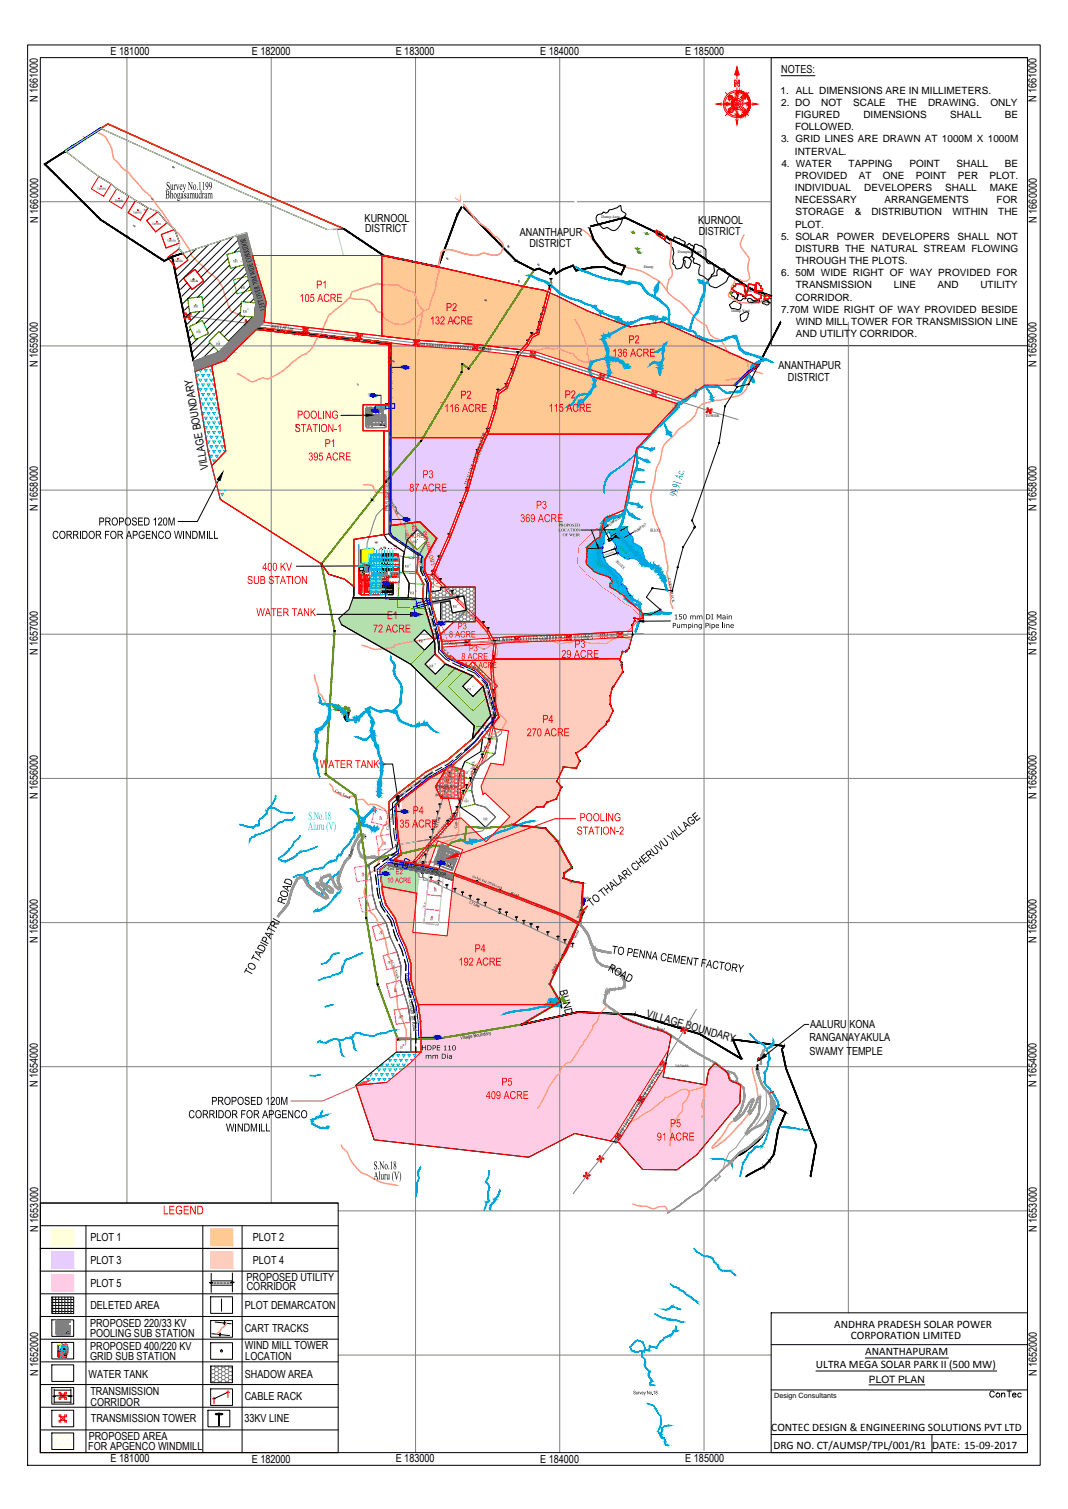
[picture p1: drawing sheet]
<svg xmlns="http://www.w3.org/2000/svg" width="420mm" height="594mm" viewBox="0 0 420 594" stroke-linecap="round" stroke-linejoin="round" font-family="sans-serif">
<defs><g id="words">
<g font-size="4.5">
<text x="328.2" y="522.8">ANDHRA PRADESH SOLAR POWER</text>
<text x="334.7" y="527.2">CORPORATION LIMITED</text>
<text x="340.4" y="533.4">ANANTHAPURAM</text>
<text x="321" y="538.5">ULTRA MEGA SOLAR PARK II (500 MW)</text>
<text x="303.4" y="563.5">CONTEC DESIGN &amp; ENGINEERING SOLUTIONS PVT LTD</text>
<text x="304.3" y="570.3">DRG NO. CT/AUMSP/TPL/001/R1</text>
<text x="366.8" y="570.5">DATE: 15-09-2017</text>
</g>
<g font-size="4.4">
<text x="43.5" y="21.6">E 181000</text>
<text x="99" y="21.8">E 182000</text>
<text x="155.7" y="21.7">E 183000</text>
<text x="212.5" y="21.8">E 184000</text>
<text x="269.6" y="21.7">E 185000</text>
<text x="307.3" y="28.9">NOTES:</text>
<text x="14.9" y="40.1" transform="rotate(-90 14.9 40.1)">N 1661000</text>
<text x="407.8" y="40.1" transform="rotate(-90 407.8 40.1)">N 1661000</text>
<text x="15" y="87.7" transform="rotate(-90 15 87.7)">N 1660000</text>
<text x="143.5" y="87.2">KURNOOL</text>
<text x="274.7" y="88.3">KURNOOL</text>
<text x="407.9" y="87.7" transform="rotate(-90 407.9 87.7)">N 1660000</text>
<text x="143.6" y="91.4">DISTRICT</text>
<text x="204.5" y="92.8">ANANTHAPUR</text>
<text x="274.9" y="92.4">DISTRICT</text>
<text x="208.3" y="97.4">DISTRICT</text>
<text x="14.9" y="144.4" transform="rotate(-90 14.9 144.4)">N 1659000</text>
<text x="306.3" y="145.2">ANANTHAPUR</text>
<text x="310" y="149.9">DISTRICT</text>
<text x="407.7" y="144.4" transform="rotate(-90 407.7 144.4)">N 1659000</text>
<text x="82" y="184.7" transform="rotate(-100 82 184.7)">VILLAGE BOUNDARY</text>
<text x="14.9" y="201.1" transform="rotate(-90 14.9 201.1)">N 1658000</text>
<text x="407.8" y="201.1" transform="rotate(-90 407.8 201.1)">N 1658000</text>
<text x="14.9" y="257.9" transform="rotate(-90 14.9 257.9)">N 1657000</text>
<text x="407.8" y="257.9" transform="rotate(-90 407.8 257.9)">N 1657000</text>
<text x="14.9" y="314.6" transform="rotate(-90 14.9 314.6)">N 1656000</text>
<text x="407.8" y="314.6" transform="rotate(-90 407.8 314.6)">N 1656000</text>
<text x="14.9" y="371.3" transform="rotate(-90 14.9 371.3)">N 1655000</text>
<text x="407.8" y="371.3" transform="rotate(-90 407.8 371.3)">N 1655000</text>
<text x="254.1" y="400.5" transform="rotate(16 254.1 400.5)">VILLAGE BOUNDARY</text>
<text x="318.7" y="404.7">AALURU KONA</text>
<text x="318.4" y="410">RANGANAYAKULA</text>
<text x="318.5" y="415.2">SWAMY TEMPLE</text>
<text x="14.9" y="428.1" transform="rotate(-90 14.9 428.1)">N 1654000</text>
<text x="407.8" y="428.1" transform="rotate(-90 407.8 428.1)">N 1654000</text>
<text x="15.1" y="484.9" transform="rotate(-90 15.1 484.9)">N 1653000</text>
<text x="408" y="484.9" transform="rotate(-90 408 484.9)">N 1653000</text>
<text x="35.5" y="488.7">PLOT 1</text>
<text x="99.5" y="488.7">PLOT 2</text>
<text x="35.5" y="497.6">PLOT 3</text>
<text x="99.5" y="497.6">PLOT 4</text>
<text x="35.5" y="506.6">PLOT 5</text>
<text x="96.9" y="504.3">PROPOSED UTILITY</text>
<text x="97.1" y="507.8">CORRIDOR</text>
<text x="35.5" y="515.5">DELETED AREA</text>
<text x="96.3" y="515.5">PLOT DEMARCATON</text>
<text x="35.4" y="522.5">PROPOSED 220/33 KV</text>
<text x="35.4" y="526.2">POOLING SUB STATION</text>
<text x="96.3" y="524.5">CART TRACKS</text>
<text x="35.5" y="531.6">PROPOSED 400/220 KV</text>
<text x="96.4" y="531.1">WIND MILL TOWER</text>
<text x="35.5" y="535.3">GRID SUB STATION</text>
<text x="96.5" y="535.3">LOCATION</text>
<text x="15.1" y="541.7" transform="rotate(-90 15.1 541.7)">N 1652000</text>
<text x="34.9" y="542.3">WATER TANK</text>
<text x="96.3" y="542.4">SHADOW AREA</text>
<text x="408" y="541.7" transform="rotate(-90 408 541.7)">N 1652000</text>
<text x="35.5" y="549.3">TRANSMISSION</text>
<text x="96.3" y="551.3">CABLE RACK</text>
<text x="35.6" y="553.5">CORRIDOR</text>
<text x="35.7" y="560">TRANSMISSION TOWER</text>
<text x="96.2" y="560">33KV LINE</text>
<text x="34.9" y="566.9">PROPOSED AREA</text>
<text x="34.7" y="570.9">FOR APGENCO WINDMILL</text>
<text x="43.5" y="575.6">E 181000</text>
<text x="99" y="575.9">E 182000</text>
<text x="155.7" y="575.7">E 183000</text>
<text x="212.5" y="575.9">E 184000</text>
<text x="269.6" y="575.7">E 185000</text>
</g>
<text font-size="4" x="341.9" y="544.4">PLOT PLAN</text>
<g font-size="3.9">
<text x="307" y="36.9">1.</text>
<text x="307.3" y="41.7">2. DO</text>
<text x="313.1" y="36.9">ALL DIMENSIONS ARE IN MILLIMETERS.</text>
<text x="323" y="41.7">NOT</text>
<text x="335.6" y="41.7">SCALE</text>
<text x="352.9" y="41.7">THE</text>
<text x="365.1" y="41.7">DRAWING.</text>
<text x="389.6" y="41.7">ONLY</text>
<text x="312.8" y="46.5">FIGURED</text>
<text x="339.7" y="46.5">DIMENSIONS</text>
<text x="373.7" y="46.5">SHALL</text>
<text x="395.3" y="46.5">BE</text>
<text x="312.8" y="51.3">FOLLOWED.</text>
<text x="307.3" y="56.1">3. GRID LINES ARE DRAWN AT 1000M X 1000M</text>
<text x="307.4" y="65.6">4. WATER</text>
<text x="312.7" y="60.8">INTERVAL.</text>
<text x="333.9" y="65.6">TAPPING</text>
<text x="357.7" y="65.6">POINT</text>
<text x="376.3" y="65.6">SHALL</text>
<text x="395.3" y="65.6">BE</text>
<text x="312.8" y="70.4">PROVIDED</text>
<text x="337.9" y="70.4">AT</text>
<text x="347.3" y="70.4">ONE</text>
<text x="360.3" y="70.4">POINT</text>
<text x="376.8" y="70.4">PER</text>
<text x="389.3" y="70.4">PLOT.</text>
<text x="312.7" y="75.2">INDIVIDUAL</text>
<text x="340" y="75.2">DEVELOPERS</text>
<text x="371.8" y="75.2">SHALL</text>
<text x="389.4" y="75.2">MAKE</text>
<text x="312.8" y="80">NECESSARY</text>
<text x="348" y="80">ARRANGEMENTS</text>
<text x="392.1" y="80">FOR</text>
<text x="312.8" y="89.6">PLOT.</text>
<text x="313" y="84.8">STORAGE</text>
<text x="336.2" y="84.8">&amp;</text>
<text x="342.8" y="84.8">DISTRIBUTION</text>
<text x="374.7" y="84.8">WITHIN</text>
<text x="392.7" y="84.8">THE</text>
<text x="307.3" y="94.4">5. SOLAR</text>
<text x="329.2" y="94.4">POWER</text>
<text x="347" y="94.4">DEVELOPERS</text>
<text x="376.7" y="94.4">SHALL</text>
<text x="392.1" y="94.4">NOT</text>
<text x="312.8" y="99.1">DISTURB THE NATURAL STREAM FLOWING</text>
<text x="313" y="104">THROUGH THE PLOTS.</text>
<text x="307.3" y="108.8">6. 50M WIDE RIGHT OF WAY PROVIDED FOR</text>
<text x="313" y="113.5">TRANSMISSION</text>
<text x="351.6" y="113.5">LINE</text>
<text x="368.9" y="113.5">AND</text>
<text x="385.7" y="113.5">UTILITY</text>
<text x="312.9" y="118.3">CORRIDOR.</text>
<text x="307.3" y="123.1">7.70M WIDE RIGHT OF WAY PROVIDED BESIDE</text>
<text x="313.1" y="127.9">WIND MILL</text>
<text x="334.9" y="127.9">TOWER FOR TRANSMISSION LINE</text>
<text x="313.1" y="132.7">AND UTILITY CORRIDOR.</text>
</g>
<text font-size="2.8" x="304.6" y="550.5">Design Consultants</text>
<g font-size="1.6">
<text x="172.3" y="325.8" transform="rotate(-75 172.3 325.8)">LT Line</text>
<text x="184.6" y="355.5" transform="rotate(24 184.6 355.5)">LT Line</text>
</g>
<g font-size="1.5">
<text x="236.7" y="85.6">Dump Area</text>
<text x="266.7" y="99.5">Dumping Yard</text>
<text x="253.3" y="105.6">Dump</text>
<text x="292.6" y="115">Quarry</text>
<text x="295.3" y="119.3">Dump Yard</text>
<text x="287.7" y="122.7">Dump Yard</text>
<text x="277.6" y="164.1">TOWER</text>
<text x="133.3" y="279.1">Temple</text>
<text x="171.2" y="313.2" transform="rotate(9 171.2 313.2)">Stone Wall</text>
</g>
<g font-size="1.4">
<text x="239.4" y="207.3" transform="rotate(-33 239.4 207.3)">PUMP HOUSE</text>
<text x="250" y="209.8" transform="rotate(-33 250 209.8)">PUMP PIT</text>
</g>
<g font-size=".8">
<text x="49.7" y="93.5" transform="rotate(36 49.7 93.5)">0</text>
<text x="199.7" y="97.2" transform="rotate(45 199.7 97.2)">0</text>
</g>
</g></defs>
<!-- layer: P1 -->
<g fill="#ffffdb" stroke="#ffffdb" stroke-width=".39">
<path d="M99.3 131.3l1.7-1.7 13.7 1.7z"/>
<path d="M141.4 131.3h8.8v.3z"/>
<path d="M129.3 226.1h9.9v1.9z"/>
<path d="M99.3 100.6l.7 2.6h50.2zM99.3 100.6h50.9v2.6z"/>
<path d="M100 103.2l4.7 15.6h45.5zM100 103.2h50.2v15.6z"/>
<path d="M104.7 118.8l-.7 7.2h46.2zM104.7 118.8h45.5v7.2z"/>
<path d="M104 126l-.1 .9h46.3zM104 126h46.2v.9z"/>
<path d="M103.9 126.9l16.4 1.9h29.9zM103.9 126.9h46.3v1.9z"/>
<path d="M120.3 128.8l21.1 2.5h8.8zM120.3 128.8h29.9v2.5z"/>
<path d="M141.4 131.3l3 .3h5.8zM144.4 131.6h5.8v.7z"/>
<path d="M94.6 135.8h58.5l-53.8-4.5zM99.3 131.3h15.4l38.4 4.5z"/>
<path d="M93 137.4h60.1l-58.5-1.6zM94.6 135.8h58.5v1.6z"/>
<path d="M88.4 142h64.7l-60.1-4.6zM93 137.4h60.1v4.6z"/>
<path d="M83.3 143.8h69.8l-64.7-1.8zM88.4 142h64.7v1.8z"/>
<path d="M83.3 143.8l2.5 15.2h67.3zM83.3 143.8h69.8v15.2z"/>
<path d="M85.8 159v.3h67.3zM85.8 159h67.3v.3z"/>
<path d="M85.8 159.3l1.7 10.3h55.3zM85.8 159.3h57v10.3z"/>
<path d="M87.5 169.6l1.1 7.1h62.5zM87.5 169.6h63.6v7.1z"/>
<path d="M88.6 176.7l.2 .8h62.3zM88.6 176.7h62.5v.8z"/>
<path d="M88.8 177.5l-5.5 5.9h67.8zM88.8 177.5h62.3v5.9z"/>
<path d="M83.3 183.4l3.4 13.2h64.4zM83.3 183.4h67.8v13.2z"/>
<path d="M86.7 196.6l17.1 11h47.3zM86.7 196.6h64.4v11z"/>
<path d="M103.8 207.6l4.6 2.9h42.7zM103.8 207.6h47.3v2.9z"/>
<path d="M108.4 210.5l2.9 1.8h27.9zM108.4 210.5h42.7l-11.9 1.8z"/>
<path d="M111.3 212.3l10.4 6.6h17.5zM111.3 212.3h27.9v6.6z"/>
<path d="M121.7 218.9l4.8 3.1h12.7zM121.7 218.9h17.5v3.1z"/>
<path d="M126.5 222l2.8 4.1h9.9zM126.5 222h12.7v4.1z"/>
<path d="M129.3 226.1l6.2 1.9h3.7zM135.5 228h3.7v2.9z"/>
</g>
<!-- layer: P4 -->
<g fill="#ffcdbd" stroke="#ffcdbd" stroke-width=".39">
<path d="M194.5 259.5l49.5-.2z"/>
<path d="M179.5 260h14.1z"/>
<path d="M183.1 261.8h1.7l-.5 .5z"/>
<path d="M190 264.5h3.2l.2 3.4z"/>
<path d="M193.1 300.5l5 .7h-5.4z"/>
<path d="M221.8 301.9h5.2l-.3 .6z"/>
<path d="M169.3 306.2l6.1-3.3-2 3.3z"/>
<path d="M189.9 312.1h.8l-.7 .8z"/>
<path d="M178.4 322.7l2.9-.7 .8 .7z"/>
<path d="M159 339.1h3.5l-.3 .3z"/>
<path d="M164.8 340.2h4.1v.3z"/>
<path d="M178.5 344.6l1 .4h-1.1z"/>
<path d="M150.3 349l1.1 .3h-1.1z"/>
<path d="M226.5 362.5h1.7l-.2 .4z"/>
<path d="M156.9 366.5h5.6z"/>
<path d="M194.5 259.5v.3h49.4zM194.5 259.5h49.5l-.1 .3z"/>
<path d="M194.5 259.8h49.3zM194.5 259.8h49.4z"/>
<path d="M194.5 259.8l49.3 .1zM194.5 259.8l49.3 .1z"/>
<path d="M194.5 259.9l49.4 .1zM194.5 259.9l49.4 .1z"/>
<path d="M179.5 260l.3 .3h13.8zM179.5 260h14.1v.3z"/>
<path d="M179.8 260.3l13.7 .1zM179.8 260.3h13.8z"/>
<path d="M180.1 260.4l13.4 .2zM180.1 260.4h13.4z"/>
<path d="M194.5 260l-.2 .8h50.2zM194.5 260h49.4l.6 .8z"/>
<path d="M186 260.6l.2 .2h7.2zM186 260.6h7.5l-.1 .2z"/>
<path d="M180.3 260.6l.6 .2h4.8zM180.3 260.6h5.7l-.3 .2z"/>
<path d="M194.3 260.8l-.2 1h50.5zM194.3 260.8h50.2l.1 1z"/>
<path d="M180.9 260.8l2.2 1h1.7zM180.9 260.8h4.8l-.9 1z"/>
<path d="M186.2 260.8l1.9 1.9h5zM186.2 260.8h7.2l-.3 1.9z"/>
<path d="M193.9 262.7h50.9zM193.9 262.7h50.9zM194.1 261.8l-.2 .9h50.9zM194.1 261.8h50.5l.2 .9z"/>
<path d="M193.9 262.7l.1 1.1h50.9zM193.9 262.7h50.9l.1 1.1z"/>
<path d="M194 263.8v.7h51zM194 263.8h50.9l.1 .7z"/>
<path d="M188.1 262.7l1.9 1.8h3.2zM188.1 262.7h5l.1 1.8z"/>
<path d="M194 264.5l.4 4.3h47.9zM194 264.5h51l-2.7 4.3z"/>
<path d="M194.4 268.8l1.3 1.3h45.8zM194.4 268.8h47.9l-.8 1.3z"/>
<path d="M195.4 270.3h45.9l-45.6-.2zM195.7 270.1h45.8l-.2 .2z"/>
<path d="M195.4 270.3l-.7 .8h46.1zM195.4 270.3h45.9l-.5 .8z"/>
<path d="M194.5 271.2h46.3zM194.7 271.1l46.1 .1z"/>
<path d="M194.5 271.2l.2 1.8h45.6zM194.5 271.2h46.3l-.5 1.8z"/>
<path d="M194.7 273l.1 .9h45.3zM194.7 273h45.6l-.2 .9z"/>
<path d="M194.8 273.9l.2 2.3h45.1zM194.8 273.9h45.3v2.3z"/>
<path d="M195 276.2l.1 1.2h45zM195 276.2h45.1v1.2z"/>
<path d="M195.1 277.4v.9h45.4zM195.1 277.4h45l.4 .9z"/>
<path d="M195.1 278.3l.4 1.5h45.7zM195.1 278.3h45.4l.7 1.5z"/>
<path d="M195.5 279.8l.7 2.6h43.8zM195.5 279.8h45.7l-1.2 2.6z"/>
<path d="M196.2 282.4l-1.1 1.3h44.3zM196.2 282.4h43.8l-.6 1.3z"/>
<path d="M195.1 283.7l-.3 .4h44.1zM195.1 283.7h44.3l-.5 .4z"/>
<path d="M194.8 284.1l-.4 .6h44.3zM194.8 284.1h44.1l-.2 .6z"/>
<path d="M194.4 284.7l-.1 .5h44.1zM194.4 284.7h44.3l-.3 .5z"/>
<path d="M194.3 285.2l-.2 .4h43.9zM194.3 285.2h44.1l-.4 .4z"/>
<path d="M194.1 285.6l.4 1.3h42zM194.1 285.6h43.9l-1.5 1.3z"/>
<path d="M194.5 286.9l5.5 .8h35.7zM194.5 286.9h42l-.8 .8z"/>
<path d="M200 287.7h35.7zM200 287.7h35.7z"/>
<path d="M200.1 287.7l-.9 6.2h31.2zM200.1 287.7h35.6l-5.3 6.2z"/>
<path d="M199.2 293.9l-.4 2.6h27.8zM199.2 293.9h31.2l-3.8 2.6z"/>
<path d="M198.8 296.5l-.4 3.2h29.7zM198.8 296.5h27.8l1.5 3.2z"/>
<path d="M198.4 299.7l-.3 1.5h29.2zM198.4 299.7h29.7l-.8 1.5z"/>
<path d="M192.7 301.2l-.3 .7h34.6zM192.7 301.2h34.6l-.3 .7z"/>
<path d="M192.4 301.9l-2.3 5.7h29zM192.4 301.9h29.4l-2.7 5.7z"/>
<path d="M190.1 307.6l-.8 2h31.4zM190.1 307.6h29l1.6 2z"/>
<path d="M164.8 309.7h6.5l-2-3.5zM169.3 306.2h4.1l-2.1 3.5z"/>
<path d="M189.3 309.6v.3h31.6zM189.3 309.6h31.4l.2 .3z"/>
<path d="M189.3 309.9l.6 2.2h30zM189.3 309.9h31.6l-1 2.2z"/>
<path d="M159 314.2h14.4l-8.6-4.5zM164.8 309.7h6.5l2.1 4.5z"/>
<path d="M158.8 314.3h17.6zM159 314.2l17.4 .1z"/>
<path d="M158.5 314.5h17.9l-17.6-.2zM158.8 314.3h17.6v.2z"/>
<path d="M190.7 312.1l2.6 2.4h25.5zM190.7 312.1h29.2l-1.1 2.4z"/>
<path d="M158.2 314.7h18.3l-18-.2zM158.5 314.5h17.9l.1 .2z"/>
<path d="M193.3 314.5l1.4 1.4h20.4zM193.3 314.5h25.5l-3.7 1.4z"/>
<path d="M194.7 315.9l1.8 1.7h17.4zM194.7 315.9h20.4l-1.2 1.7z"/>
<path d="M196.5 317.6l14.6 .2zM196.5 317.6h17.4z"/>
<path d="M158.2 314.7v4.2h19.3zM158.2 314.7h18.3l1 4.2z"/>
<path d="M196.7 317.8l3.9 3.7h5.5zM196.7 317.8h14.4l-5 3.7z"/>
<path d="M155.9 318.9l.1 2.8h22.1zM155.9 318.9h21.6l.6 2.8z"/>
<path d="M200.6 321.5l-3 3.2h4.2zM200.6 321.5h5.5l-4.3 3.2z"/>
<path d="M197.6 324.7l-1.4 1.4h18.4zM197.6 324.7h4.2l12.8 1.4z"/>
<path d="M156 321.7l.4 6.3h16.1zM156 321.7h22.1l-5.6 6.3z"/>
<path d="M196.2 326.1l-4.7 4.9h27.7zM196.2 326.1h18.4l4.6 4.9z"/>
<path d="M178.4 322.7l-7.5 8.3h19.9zM178.4 322.7h3.7l8.7 8.3z"/>
<path d="M191.2 331.4h28.2l-27.9-.4zM191.5 331h27.7l.2 .4z"/>
<path d="M172.2 331l1 .4h18zM172.2 331h18.6l.4 .4z"/>
<path d="M173.2 331.4l8.8 3.1h39.1zM173.2 331.4h46.2l1.7 3.1z"/>
<path d="M156.4 328l1.4 8.5h7.1zM156.4 328h16.1l-7.6 8.5z"/>
<path d="M155.2 338.3h8l-5.4-1.8zM157.8 336.5h7.1l-1.7 1.8z"/>
<path d="M155.2 338.3l7.9 .1zM155.2 338.3h8z"/>
<path d="M155.6 338.4l1.9 .4h5.3zM155.6 338.4h7.5l-.3 .4z"/>
<path d="M157.5 338.8l1.5 .3h3.5zM157.5 338.8h5.3l-.3 .3z"/>
<path d="M159 339.1l3.2 .3zM160.6 339.4h1.6l-.2 .3z"/>
<path d="M170.9 331l-7.9 8.9h6.1zM170.9 331h1.3l-3.1 8.9z"/>
<path d="M163 339.9h6.1zM163 339.9h6.1z"/>
<path d="M163.4 339.9l1.4 .3h4.1zM163.4 339.9h5.7l-.2 .3z"/>
<path d="M164.8 340.2l4.1 .3zM166.4 340.5h2.5z"/>
<path d="M182 334.5l-2.6 7h45.7zM182 334.5h39.1l4 7z"/>
<path d="M179.4 341.5l-.8 2.2h43.4zM179.4 341.5h45.7l-3.1 2.2z"/>
<path d="M178.6 343.7h43.4zM178.6 343.7h43.4z"/>
<path d="M178.4 345l-.1 .6h2.9zM178.4 345h1.1l1.7 .6z"/>
<path d="M178.6 343.7l5.2 2h37.9zM178.6 343.7h43.4l-.3 2z"/>
<path d="M178.3 345.6v.7h4.9zM178.3 345.6h2.9l2 .7z"/>
<path d="M183.8 345.7l3.5 1.2h37.7zM183.8 345.7h37.9l3.3 1.2z"/>
<path d="M178.3 346.3l-.1 .7h7zM178.3 346.3h4.9l2 .7z"/>
<path d="M187.3 346.9l2.1 .8h39.9zM187.3 346.9h37.7l4.3 .8z"/>
<path d="M189.4 347.7h39.9zM189.4 347.7h39.9z"/>
<path d="M178.2 347l-.1 .8h9.1zM178.2 347h7l2 .8z"/>
<path d="M189.5 347.7l2 .8h37.8zM189.5 347.7h39.8v.8z"/>
<path d="M178.1 347.8l-.1 .7h11.2zM178.1 347.8h9.1l2 .7z"/>
<path d="M191.5 348.5l2 .8h35.8zM191.5 348.5h37.8v.8z"/>
<path d="M178 348.5v.8h13.2zM178 348.5h11.2l2 .8z"/>
<path d="M193.5 349.3l2 .7h33.7zM193.5 349.3h35.8l-.1 .7z"/>
<path d="M178 349.3l-.1 .8h15.3zM178 349.3h13.2l2 .8z"/>
<path d="M195.5 350l1.3 .4h32.4zM195.5 350h33.7v.4z"/>
<path d="M196.8 350.4l1.1 .4h31.3zM196.8 350.4h32.4v.4z"/>
<path d="M177.9 350.1l-.1 .7h17.5zM177.9 350.1h15.3l2.1 .7z"/>
<path d="M197.9 350.8l.7 .3h30.6zM197.9 350.8h31.3v.3z"/>
<path d="M177.8 350.8l-.1 .4h18.8zM177.8 350.8h17.5l1.2 .4z"/>
<path d="M198.6 351.1l.8 .3h29.7zM198.6 351.1h30.6l-.1 .3z"/>
<path d="M150.3 349.3l.2 2.1h11.9zM150.3 349.3l12.1 2.1z"/>
<path d="M177.7 351.2v.4h19.9zM177.7 351.2h18.8l1.1 .4z"/>
<path d="M150.5 351.4l.1 .3h13.4zM150.5 351.4h11.9l1.6 .3z"/>
<path d="M199.4 351.4l1 .3h28.7zM199.4 351.4h29.7v.3z"/>
<path d="M177.7 351.6v.3h20.6zM177.7 351.6h19.9l.7 .3z"/>
<path d="M177.7 351.9v.3h21.4zM177.7 351.9h20.6l.8 .3z"/>
<path d="M200.4 351.7l1.5 .6h27.2zM200.4 351.7h28.7v.6z"/>
<path d="M177.7 352.2l-.1 .4h22.5zM177.7 352.2h21.4l1 .4z"/>
<path d="M201.9 352.3l1.1 .4h26.1zM201.9 352.3h27.2v.4z"/>
<path d="M177.6 352.6v.5h24zM177.6 352.6h22.5l1.5 .5z"/>
<path d="M203 352.7l1.5 .5h24.6zM203 352.7h26.1v.5z"/>
<path d="M177.6 353.1l-.1 .4h25.2zM177.6 353.1h24l1.1 .4z"/>
<path d="M204.5 353.2l1.7 .7h22.8zM204.5 353.2h24.6l-.1 .7z"/>
<path d="M177.5 353.5l-.1 .5h26.8zM177.5 353.5h25.2l1.5 .5z"/>
<path d="M206.2 353.9l1.4 .6h21.4zM206.2 353.9h22.8v.6z"/>
<path d="M177.4 354v.7h28.5zM177.4 354h26.8l1.7 .7z"/>
<path d="M207.6 354.5l1.3 .5h20.1zM207.6 354.5h21.4v.5z"/>
<path d="M177.4 354.7l-.1 .6h30zM177.4 354.7h28.5l1.4 .6z"/>
<path d="M208.9 355l1.5 .6h18.5zM208.9 355h20.1l-.1 .6z"/>
<path d="M177.3 355.3v.5h31.3zM177.3 355.3h30l1.3 .5z"/>
<path d="M150.6 351.7l1.1 4.2h11.9zM150.6 351.7h13.4l-.4 4.2z"/>
<path d="M177.3 355.8l-.1 .6h32.9zM177.3 355.8h31.3l1.5 .6z"/>
<path d="M210.4 355.6l2.3 .8h16.2zM210.4 355.6h18.5v.8z"/>
<path d="M212.7 356.4l1.5 .6h14.6zM212.7 356.4h16.2l-.1 .6z"/>
<path d="M177.2 356.4l-.1 .8h35.1zM177.2 356.4h32.9l2.1 .8z"/>
<path d="M177.1 357.2l35.3 .1zM177.1 357.2l35.3 .1z"/>
<path d="M177.1 357.3v.5h36.8zM177.1 357.3h35.3l1.5 .5z"/>
<path d="M214.2 357l2.6 1.1h12zM214.2 357h14.6v1.1z"/>
<path d="M216.8 358.1l12 .1zM216.8 358.1h12z"/>
<path d="M217.1 358.2l1.3 .5h10.8zM217.1 358.2h11.7l.4 .5z"/>
<path d="M218.4 358.7l10.9 .2zM218.4 358.7l10.9 .2z"/>
<path d="M177.1 357.8l-.2 1.1h39.6zM177.1 357.8h36.8l2.6 1.1z"/>
<path d="M176.9 358.9v.6h41.1zM176.9 358.9h39.6l1.5 .6z"/>
<path d="M218.8 358.9l2.6 1h7.4zM218.8 358.9h10.5l-.5 1z"/>
<path d="M221.4 359.9l7.4 .2zM221.4 359.9l7.4 .2z"/>
<path d="M176.9 359.5l-.2 1.3h44.8zM176.9 359.5h41.1l3.5 1.3z"/>
<path d="M221.9 360.1l2.5 1.2h4.2zM221.9 360.1h6.9l-.2 1.2z"/>
<path d="M224.4 361.3l4.1 .2zM224.4 361.3h4.2l-.1 .2z"/>
<path d="M151.7 355.9l3.9 5.7h7.4zM151.7 355.9h11.9l-.6 5.7z"/>
<path d="M176.7 360.8l-.1 1.2h47.4zM176.7 360.8h44.8l2.5 1.2z"/>
<path d="M224.9 361.5l1 .6h2.4zM224.9 361.5h3.6l-.2 .6z"/>
<path d="M225.9 362.1l.6 .4h1.7zM225.9 362.1h2.4l-.1 .4z"/>
<path d="M226.5 362.5l1.5 .4zM227.3 362.9h.7l-.2 .2z"/>
<path d="M176.6 362l-.1 .9h49zM176.6 362h47.4l1.5 .9z"/>
<path d="M176.5 362.9l-.1 1h50.9zM176.5 362.9h49l1.8 1z"/>
<path d="M176.4 363.9h51zM176.4 363.9h51z"/>
<path d="M156.9 366.5h5.6zM155.6 361.6l1.3 4.9h5.6zM155.6 361.6h7.4l-.5 4.9z"/>
<path d="M156.9 366.5l.2 .6h5.3zM156.9 366.5h5.6l-.1 .6z"/>
<path d="M157.1 367.1l.1 .3h8.6zM157.1 367.1h5.3l3.4 .3z"/>
<path d="M157.2 367.4l9.2 .1zM157.2 367.4l9.2 .1z"/>
<path d="M176.4 363.9l-.5 4.6h49.3zM176.4 363.9h51l-2.2 4.6z"/>
<path d="M157.2 367.5l.5 1h18.2zM157.2 367.5h9.2l9.5 1z"/>
<path d="M157.7 368.5l2.2 4.8h62.9zM157.7 368.5h67.5l-2.4 4.8z"/>
<path d="M159.9 373.3l62.9 .1zM159.9 373.3h62.9z"/>
<path d="M159.9 373.4l.8 2.7h60.8zM159.9 373.4h62.9l-1.3 2.7z"/>
<path d="M160.7 376.1l1 3.6h58.1zM160.7 376.1h60.8l-1.7 3.6z"/>
<path d="M161.7 379.7l-.2 5.7h55.7zM161.7 379.7h58.1l-2.6 5.7z"/>
<path d="M161.5 385.4l.5 2h54.3zM161.5 385.4h55.7l-.9 2z"/>
<path d="M162 387.4l.9 2.9h55.1zM162 387.4h54.3l1.7 2.9z"/>
<path d="M162.9 390.3l.7 2.5h55.8zM162.9 390.3h55.1l1.4 2.5z"/>
<path d="M163.6 392.8l.5 1.6h56.2zM163.6 392.8h55.8l.9 1.6z"/>
<path d="M164.1 394.4l.4 1.1h54zM164.1 394.4h56.2l-1.8 1.1z"/>
</g>
<!-- layer: P2 -->
<g fill="#ffc994" stroke="#ffc994" stroke-width=".39">
<path d="M216.3 115.3l3.2 1.4h-3.6z"/>
<path d="M252.1 128l8.4-1.3 2.9 1.3z"/>
<path d="M153.9 135l2.2 .3h-2.2z"/>
<path d="M190.3 136h16.3l-.2 .2z"/>
<path d="M204.3 139.9l2.6 .3h-2.8z"/>
<path d="M277.3 151.6h11.8z"/>
<path d="M266.6 156.6h3.7z"/>
<path d="M153.9 172.3h36.3z"/>
<path d="M150.2 100.6v.4h2.9zM150.2 100.6l2.9 .4z"/>
<path d="M150.2 101v4.1h22.2zM150.2 101h2.9l19.3 4.1z"/>
<path d="M150.2 105.1v7.7h55.7zM150.2 105.1h22.2l33.5 7.7z"/>
<path d="M150.2 112.8v1.5h63.8zM150.2 112.8h55.7l8.1 1.5z"/>
<path d="M150.2 114.3v.6h65.3zM150.2 114.3h63.8l1.5 .6z"/>
<path d="M150.2 114.9v7.4h63.4zM150.2 114.9h65.3l-1.9 7.4z"/>
<path d="M215.9 116.7l-1.5 5.8h16.9zM215.9 116.7h3.6l11.8 5.8z"/>
<path d="M214.4 122.5l17.1 .1zM214.4 122.5l17.1 .1z"/>
<path d="M150.2 122.3v2.7h62.5zM150.2 122.3h63.4l-.9 2.7z"/>
<path d="M214.4 122.6l-.9 2.7h25.1zM214.4 122.6h17.1l7.1 2.7z"/>
<path d="M150.2 125v3h61.7zM150.2 125h62.5l-.8 3z"/>
<path d="M250.8 128.2h13l-11.7-.2zM252.1 128h11.3l.4 .2z"/>
<path d="M213.5 125.3l-.8 2.9h33.9zM213.5 125.3h25.1l8 2.9z"/>
<path d="M247.8 128.7h17.1l-14.1-.5zM250.8 128.2h13l1.1 .5z"/>
<path d="M212.7 128.2l-.1 .5h35.2zM212.7 128.2h33.9l1.2 .5z"/>
<path d="M150.2 128v3h61zM150.2 128h61.7l-.7 3z"/>
<path d="M212.6 128.7l-.7 2.8h59.2zM212.6 128.7h52.3l6.2 2.8z"/>
<path d="M150.2 131v1.2h58.7zM150.2 131h61l-2.3 1.2z"/>
<path d="M150.2 132.2l58.6 .1zM150.2 132.2h58.7z"/>
<path d="M150.2 132.3l2.9 .3h55.5zM150.2 132.3h58.6l-.2 .3z"/>
<path d="M209.5 132.8h64.4l-62-1.3zM211.9 131.5h59.2l2.8 1.3z"/>
<path d="M153.1 132.6l10.8 1.3h44zM153.1 132.6h55.5l-.7 1.3z"/>
<path d="M163.9 133.9l18.4 1.4h24.9zM163.9 133.9h44l-.7 1.4z"/>
<path d="M182.3 135.3l4.8 .3h19.8zM182.3 135.3h24.9l-.3 .3z"/>
<path d="M209.5 132.8l-1.6 3h72.5zM209.5 132.8h64.4l6.5 3z"/>
<path d="M187.1 135.6l3.2 .4h16.3zM187.1 135.6h19.8l-.3 .4z"/>
<path d="M190.3 136l16.1 .2zM191.8 136.2h14.6l-1.3 1.5z"/>
<path d="M153.9 135.3v.9h9.7zM153.9 135.3h2.2l7.5 .9z"/>
<path d="M207.9 135.8l-1.8 2h78.8zM207.9 135.8h72.5l4.5 2z"/>
<path d="M153.9 136.2v1.7h33zM153.9 136.2h9.7l23.3 1.7z"/>
<path d="M206.1 137.8l3.4 .4h76.3zM206.1 137.8h78.8l.9 .4z"/>
<path d="M153.9 137.9v.4h36.2zM153.9 137.9h33l3.2 .4z"/>
<path d="M209.5 138.2l76.4 .1zM209.5 138.2l76.4 .1z"/>
<path d="M209.8 138.3l76.3 .1zM209.8 138.3l76.3 .1z"/>
<path d="M153.9 138.3v1.5h49.4zM153.9 138.3h36.2l13.2 1.5z"/>
<path d="M204.1 140.2l-.1 .3h5.1zM204.1 140.2l5 .3z"/>
<path d="M204 140.5h5.4zM204 140.5h5.4z"/>
<path d="M203.9 140.6h5.8zM204 140.5l5.7 .1z"/>
<path d="M210.3 138.4l17 5.5h71zM210.3 138.4h75.8l12.2 5.5z"/>
<path d="M227.3 143.9l6.9 2.3h60.8zM227.3 143.9h71l-3.3 2.3z"/>
<path d="M153.9 139.8v6.8h47.2zM153.9 139.8h49.4l-2.2 6.8z"/>
<path d="M203.9 140.6l-2 6.3h27zM203.9 140.6h5.8l19.2 6.3z"/>
<path d="M234.2 146.2l2.9 1h56.8zM234.2 146.2h60.8l-1.1 1z"/>
<path d="M201.9 146.9l-1 2.4h35.5zM201.9 146.9h27l7.5 2.4z"/>
<path d="M237.1 147.2l13.8 4.4h38.2zM237.1 147.2h56.8l-4.8 4.4z"/>
<path d="M153.9 146.6v5.7h44.8zM153.9 146.6h47.2l-2.4 5.7z"/>
<path d="M200.9 149.3l-1.4 3.5h47.9zM200.9 149.3h35.5l11 3.5z"/>
<path d="M153.9 152.3v1.4h42.9zM153.9 152.3h44.8l-1.9 1.4z"/>
<path d="M250.9 151.6l6.8 2.1h16.6zM250.9 151.6h26.4l-3 2.1z"/>
<path d="M153.9 153.7v.9h41.6zM153.9 153.7h42.9l-1.3 .9z"/>
<path d="M196.2 155.1h58.2l-54.9-2.3zM199.5 152.8h47.9l7 2.3z"/>
<path d="M196.2 155.1l-.1 .8h60.8zM196.2 155.1h58.2l2.5 .8z"/>
<path d="M257.7 153.7l8.9 2.9h3.7zM257.7 153.7h16.6l-4 2.9z"/>
<path d="M266.6 156.6h3.6zM266.7 156.6h3.5l-1.1 .8z"/>
<path d="M153.9 154.6v2h41.2zM153.9 154.6h41.6l-.4 2z"/>
<path d="M196.1 155.9l-.6 3.1h71.2zM196.1 155.9h60.8l9.8 3.1z"/>
<path d="M195.5 159l-.1 .7h70.7zM195.5 159h71.2l-.6 .7z"/>
<path d="M153.9 156.6v4.5h40.3zM153.9 156.6h41.2l-.9 4.5z"/>
<path d="M195.4 159.7l-.4 1.6h69.6zM195.4 159.7h70.7l-1.5 1.6z"/>
<path d="M195 161.3l-2.6 8.1h64.8zM195 161.3h69.6l-7.4 8.1z"/>
<path d="M153.9 161.1v8.9h37.4zM153.9 161.1h40.3l-2.9 8.9z"/>
<path d="M192.1 170.3h64.2zM192.1 170.3h64.2zM192.4 169.4l-.3 .9h64.2zM192.4 169.4h64.8l-.9 .9z"/>
<path d="M192.1 170.3l-.2 .6h63.9zM192.1 170.3h64.2l-.5 .6z"/>
<path d="M153.9 172.3h36.3zM153.9 170v2.3h36.3zM153.9 170h37.4l-1.1 2.3z"/>
</g>
<!-- layer: P3 -->
<g fill="#e6ccff" stroke="#e6ccff" stroke-width=".39">
<path d="M153.9 206.6h2l-2 .3z"/>
<path d="M167.9 226.2h1.9z"/>
<path d="M240.4 229.7h.2z"/>
<path d="M249.6 243.3l3.4 .2z"/>
<path d="M187 243.8l.5 .5h-.5z"/>
<path d="M244 251l4.6-.2v.2z"/>
<path d="M193.4 250.5h9.8l-6.9 .5z"/>
<path d="M173.7 252.1h5.4l-5.4 .4z"/>
<path d="M188.9 253.7l5.1-.3 .2 .3z"/>
<path d="M176.1 258.3h1.6z"/>
<path d="M194.7 258.2h49.7l-.4 1.1z"/>
<path d="M179.1 259.6h14.6l-.1 .4z"/>
<path d="M191.9 170.9l-.7 1.4h63.2zM191.9 170.9h63.9l-1.4 1.4z"/>
<path d="M191.2 172.3l-2.1 4.4h61.4zM191.2 172.3h63.2l-3.9 4.4z"/>
<path d="M189.1 176.7l-.2 .5h61.4zM189.1 176.7h61.4l-.2 .5z"/>
<path d="M153.9 172.3v6.1h33.5zM153.9 172.3h36.3l-2.8 6.1z"/>
<path d="M188.9 177.2l-.7 1.5h61.8zM188.9 177.2h61.4l-.3 1.5z"/>
<path d="M153.9 178.4v14.9h29.3zM153.9 178.4h33.5l-4.2 14.9z"/>
<path d="M188.2 178.7l-4.2 14.9h63zM188.2 178.7h61.8l-3 14.9z"/>
<path d="M153.9 193.3v5.5h27.2zM153.9 193.3h29.3l-2.1 5.5z"/>
<path d="M153.9 198.8v.4h27.1zM153.9 198.8h27.2l-.1 .4z"/>
<path d="M184 193.6l-2.3 5.9h64.1zM184 193.6h63l-1.2 5.9z"/>
<path d="M181.7 199.5l-.4 1.2h64.3zM181.7 199.5h64.1l-.2 1.2z"/>
<path d="M181.3 200.7l-1.3 3.4h57.8zM181.3 200.7h64.3l-7.8 3.4z"/>
<path d="M153.9 199.2v6.2h24.7zM153.9 199.2h27.1l-2.4 6.2z"/>
<path d="M165.2 205.4l1.2 1.2h11.7zM165.2 205.4h13.4l-.5 1.2z"/>
<path d="M153.9 205.4v1.2h2zM153.9 205.4h11.3l-9.3 1.2z"/>
<path d="M166.4 206.6l1.3 1.3h9.9zM166.4 206.6h11.7l-.5 1.3z"/>
<path d="M167.7 207.9h9.9zM167.7 207.9h9.9z"/>
<path d="M180 204.1l-2.8 7.3h58.8zM180 204.1h57.8l-1.8 7.3z"/>
<path d="M167.7 207.9l3.7 3.6h4.8zM167.7 207.9h9.9l-1.4 3.6z"/>
<path d="M177.2 211.4l-.2 .4h58.3zM177.2 211.4h58.8l-.7 .4z"/>
<path d="M171.4 211.5l.4 .5h4.3zM171.4 211.5h4.8l-.1 .5z"/>
<path d="M177 211.8l-.4 1h57.2zM177 211.8h58.3l-1.5 1z"/>
<path d="M176.6 212.8l-1.3 2.8h55.4zM176.6 212.8h57.2l-3.1 2.8z"/>
<path d="M175.3 215.6l-.1 .3h55.6zM175.3 215.6h55.4l.1 .3z"/>
<path d="M175.2 215.9l55.6 .2zM175.2 215.9l55.6 .2z"/>
<path d="M175.1 216.1h55.9zM175.1 216.1h55.9zM175.1 216.1h55.9zM175.1 216.1h55.9z"/>
<path d="M175.1 216.2h55.9zM175.1 216.1l55.9 .1z"/>
<path d="M175.1 216.2h55.9zM175.1 216.2h55.9z"/>
<path d="M175.1 216.2l55.9 .1zM175.1 216.2l55.9 .1z"/>
<path d="M175 216.3l56 .1zM175 216.3l56 .1z"/>
<path d="M175 216.4l56 .1zM175 216.4l56 .1z"/>
<path d="M174.9 216.5h56.1zM174.9 216.5h56.1z"/>
<path d="M174.9 216.5l56.1 .1zM174.9 216.5l56.1 .1z"/>
<path d="M174.9 216.6l56.1 .1zM174.9 216.6l56.1 .1z"/>
<path d="M174.9 216.7l56.1 .1zM174.9 216.7l56.1 .1z"/>
<path d="M174.8 216.8l56.2 .1zM174.8 216.8l56.2 .1z"/>
<path d="M174.7 216.9h56.3zM174.8 216.9h56.2z"/>
<path d="M174.7 216.9l56.3 .1zM174.7 216.9l56.3 .1z"/>
<path d="M174.7 217l56.3 .1zM174.7 217l56.3 .1z"/>
<path d="M174.7 217.1l56.3 .1zM174.7 217.1l56.3 .1z"/>
<path d="M174.6 217.2l56.4 .1zM174.6 217.2l56.4 .1z"/>
<path d="M174.6 217.3l56.4 .1zM174.6 217.3l56.4 .1z"/>
<path d="M174.5 217.4l56.4 .2zM174.5 217.4h56.5z"/>
<path d="M174.5 217.6l56.4 .1zM174.5 217.6l56.4 .1z"/>
<path d="M174.4 217.7l56.5 .1zM174.4 217.7l56.5 .1z"/>
<path d="M174.3 217.8l-.1 .3h56.7zM174.3 217.8h56.6v.3z"/>
<path d="M174.2 218.1l-.1 .2h56.8zM174.2 218.1h56.7v.2z"/>
<path d="M174.1 218.3l-.1 .4h56.9zM174.1 218.3h56.8v.4z"/>
<path d="M174 218.7l56.8 .1zM174 218.7h56.9z"/>
<path d="M173.9 218.8l-.1 .2h57.1zM173.9 218.8h56.9l.1 .2z"/>
<path d="M173.7 219.2h57.2zM173.7 219.2h57.2zM173.8 219l-.1 .2h57.2zM173.8 219h57.1v.2z"/>
<path d="M173.7 219.3h57.2zM173.7 219.2l57.2 .1z"/>
<path d="M173.7 219.3l57.2 .1zM173.7 219.3l57.2 .1z"/>
<path d="M173.6 219.4h57.3zM173.6 219.4h57.3z"/>
<path d="M173.6 219.5h57.3zM173.6 219.4l57.3 .1z"/>
<path d="M173.6 219.5h57.3zM173.6 219.5h57.3z"/>
<path d="M173.6 219.5l57.2 .2zM173.6 219.5h57.3z"/>
<path d="M173.5 219.7h57.3zM173.5 219.7h57.3z"/>
<path d="M173.5 219.7l57.3 .1zM173.5 219.7h57.3z"/>
<path d="M173.4 219.8l-.1 .5h57.4zM173.4 219.8h57.4l-.1 .5z"/>
<path d="M167.2 220.3h5.1zM167.2 220.3h5.1zM171.8 212l-4.6 8.3h5.1zM171.8 212h4.3l-3.8 8.3z"/>
<path d="M173.3 220.3l-.2 .2h57.6zM173.3 220.3h57.4v.2z"/>
<path d="M173.1 220.5l57.6 .1zM173.1 220.5l57.6 .1z"/>
<path d="M173.1 220.6l57.6 .2zM173.1 220.6h57.6z"/>
<path d="M173 220.8l57.7 .1zM173 220.8l57.7 .1z"/>
<path d="M173 220.9l-.2 .3h57.9zM173 220.9h57.7v.3z"/>
<path d="M172.8 221.2l-.1 .2h58zM172.8 221.2h57.9v.2z"/>
<path d="M172.7 221.4v.3h58zM172.7 221.4h58v.3z"/>
<path d="M172.7 221.7l-.2 .3h58.3zM172.7 221.7h58l.1 .3z"/>
<path d="M172.5 222l-.1 .3h58.6zM172.5 222h58.3l.2 .3z"/>
<path d="M172.4 222.3h58.6zM172.4 222.3h58.6zM172.4 222.3h58.6zM172.4 222.3h58.6zM172.4 222.3h58.6zM172.4 222.3h58.6zM172.4 222.3h58.6zM172.4 222.3h58.6zM172.4 222.3h58.6zM172.4 222.3h58.6z"/>
<path d="M172.3 222.4h58.8zM172.3 222.4h58.8zM172.3 222.4h58.8zM172.4 222.3l58.7 .1z"/>
<path d="M172.3 222.4h58.8zM172.3 222.4h58.8z"/>
<path d="M172.3 222.4l58.9 .1zM172.3 222.4l58.9 .1z"/>
<path d="M172.3 222.5h58.9zM172.3 222.5h58.9z"/>
<path d="M172.3 222.5l59 .1zM172.3 222.5l59 .1z"/>
<path d="M172.2 222.6l59.2 .1zM172.2 222.6l59.2 .1z"/>
<path d="M172.2 222.7l59.3 .1zM172.2 222.7l59.3 .1z"/>
<path d="M172.2 222.8l59.5 .1zM172.2 222.8l59.5 .1z"/>
<path d="M172.1 222.9l59.7 .2zM172.1 222.9l59.7 .2z"/>
<path d="M172 223.1l60 .1zM172 223.1l60 .1z"/>
<path d="M172 223.2l60.1 .2zM172 223.2l60.1 .2z"/>
<path d="M171.9 223.4l60.4 .1zM171.9 223.4l60.4 .1z"/>
<path d="M171.9 223.5l60.6 .1zM171.9 223.5l60.6 .1z"/>
<path d="M171.8 223.6l60.8 .2zM171.8 223.6l60.8 .2z"/>
<path d="M171.7 223.8l61.1 .1zM171.7 223.8l61.1 .1z"/>
<path d="M171.7 223.9l61.2 .2zM171.7 223.9l61.2 .2z"/>
<path d="M171.6 224.1l61.4 .1zM171.6 224.1l61.4 .1z"/>
<path d="M171.6 224.2l61.5 .1zM171.6 224.2l61.5 .1z"/>
<path d="M171.5 224.3h61.7zM171.5 224.3h61.7z"/>
<path d="M171.5 224.3l61.8 .1zM171.5 224.3l61.8 .1z"/>
<path d="M171.4 224.5h61.9zM171.5 224.4l61.8 .1z"/>
<path d="M171.4 224.5h62zM171.4 224.5h62z"/>
<path d="M171.4 224.5h62zM171.4 224.5h62z"/>
<path d="M171.4 224.5l62.1 .1zM171.4 224.5l62.1 .1z"/>
<path d="M171.4 224.6l62.1 .1zM171.4 224.6l62.1 .1z"/>
<path d="M167.2 220.3l-.1 4.4h3.3zM167.2 220.3h5.1l-1.9 4.4z"/>
<path d="M171.4 224.7h62.1zM171.4 224.7h62.1z"/>
<path d="M171.3 224.7l62.4 .2zM171.3 224.7l62.4 .2z"/>
<path d="M171.3 224.9l62.6 .2zM171.3 224.9l62.6 .2z"/>
<path d="M171.2 225.1l63.1 .2zM171.2 225.1l63.1 .2z"/>
<path d="M171.1 225.3h63.4zM171.1 225.3h63.4z"/>
<path d="M171.1 225.3h63.4zM171.1 225.3h63.4zM171.1 225.3h63.4zM171.1 225.3h63.4z"/>
<path d="M171.1 225.3l63.5 .1zM171.1 225.3l63.5 .1z"/>
<path d="M171.1 225.4h63.6zM171.1 225.4h63.6z"/>
<path d="M171 225.5h63.8zM171.1 225.4l63.7 .1z"/>
<path d="M171 225.5h63.9zM171 225.5h63.9z"/>
<path d="M171 225.6h64zM171 225.5l64 .1z"/>
<path d="M171 225.6h64.1zM171 225.6h64.1z"/>
<path d="M171 225.6h64.2zM171 225.6h64.2z"/>
<path d="M170.9 225.6l64.5 .1zM170.9 225.6l64.5 .1z"/>
<path d="M170.9 225.7h64.5zM170.9 225.7h64.5z"/>
<path d="M170.9 225.7h64.5zM170.9 225.7h64.5z"/>
<path d="M170.9 225.8h64.6zM170.9 225.7l64.6 .1z"/>
<path d="M170.9 225.8h64.6zM170.9 225.8h64.6z"/>
<path d="M170.9 225.8h64.7zM170.9 225.8h64.7z"/>
<path d="M170.9 225.8l65 .1zM170.9 225.8l65 .1z"/>
<path d="M170.8 225.9l65.4 .1zM170.8 225.9l65.4 .1z"/>
<path d="M170.8 226l65.7 .1zM170.8 226l65.7 .1z"/>
<path d="M167.1 224.7l.7 1.4h2zM167.1 224.7h3.3l-.6 1.4z"/>
<path d="M170.8 226.1l65.9 .1zM170.8 226.1l65.9 .1z"/>
<path d="M167.8 226.1l2 .1zM167.8 226.1l2 .1z"/>
<path d="M170.7 226.2l1.1 1h67.9zM170.7 226.2h66l3 1z"/>
<path d="M171.8 227.2l1.6 1.7h67.5zM171.8 227.2h67.9l1.2 1.7z"/>
<path d="M173.4 228.9l67.4 .2zM173.4 228.9h67.5z"/>
<path d="M173.5 229.1l67.3 .1zM173.5 229.1l67.3 .1z"/>
<path d="M173.7 229.2l67.1 .1zM173.7 229.2l67.1 .1z"/>
<path d="M173.8 229.3l67 .1zM173.8 229.3l67 .1z"/>
<path d="M173.8 229.4l67 .1zM173.8 229.4h67z"/>
<path d="M173.9 229.5l66.9 .1zM173.9 229.5l66.9 .1z"/>
<path d="M174 229.6h66.7zM174 229.6h66.8z"/>
<path d="M174.1 229.6l66.6 .1zM174.1 229.6l66.6 .1z"/>
<path d="M174.1 229.7h66.6zM174.1 229.7h66.6zM174.1 229.7h66.6zM174.1 229.7h66.6z"/>
<path d="M240.1 229.7h.6zM240.1 229.7h.6z"/>
<path d="M240.2 229.7h.5zM240.2 229.7h.5z"/>
<path d="M174.1 229.7h65.8zM174.1 229.7h66z"/>
<path d="M240.3 229.7h.3zM240.3 229.7h.4z"/>
<path d="M174.2 229.7l.4 .4h65.3zM174.2 229.7h65.7v.4z"/>
<path d="M174.6 230.1l.3 .4h65zM174.6 230.1h65.3v.4z"/>
<path d="M174.9 230.5l.2 .2h64.9zM174.9 230.5h65l.1 .2z"/>
<path d="M175.1 230.7l.2 .2h64.7zM175.1 230.7h64.9v.2z"/>
<path d="M175.3 230.9l64.8 .2zM175.3 230.9l64.8 .2z"/>
<path d="M175.5 231.1l64.6 .1zM175.5 231.1l64.6 .1z"/>
<path d="M187 231.2l53.2 .1zM187 231.2l53.2 .1z"/>
<path d="M187 231.3l53.4 .1zM187 231.3l53.4 .1z"/>
<path d="M187 231.5h53.6zM187 231.5h53.6zM187 231.5h53.6zM187 231.5h53.6zM187 231.4l53.6 .1zM187 231.4l53.6 .1z"/>
<path d="M187 231.5h53.7zM187 231.5h53.7z"/>
<path d="M187 231.5l53.8 .1zM187 231.5l53.8 .1z"/>
<path d="M187 231.6h53.9zM187 231.6h53.9z"/>
<path d="M187 231.6h54zM187 231.6h54z"/>
<path d="M187 231.6h54zM187 231.6h54z"/>
<path d="M187 231.6h54.1zM187 231.6h54.1z"/>
<path d="M187 231.6l54.2 .1zM187 231.6l54.2 .1z"/>
<path d="M187 231.7h54.2zM187 231.7h54.2z"/>
<path d="M187 231.7h54.2zM187 231.7h54.2z"/>
<path d="M187 231.7l54.3 .1zM187 231.7l54.3 .1z"/>
<path d="M187 231.8h54.4zM187 231.8h54.4z"/>
<path d="M187 231.8l54.5 .1zM187 231.8l54.5 .1z"/>
<path d="M187 231.9h54.5zM187 231.9h54.5z"/>
<path d="M187 231.9h54.6zM187 231.9h54.6z"/>
<path d="M187 231.9l54.7 .1zM187 231.9l54.7 .1z"/>
<path d="M187 232l54.8 .1zM187 232l54.8 .1z"/>
<path d="M187 232.1l55 .1zM187 232.1l55 .1z"/>
<path d="M187 232.2l55.1 .1zM187 232.2l55.1 .1z"/>
<path d="M187 232.3l55.3 .1zM187 232.3l55.3 .1z"/>
<path d="M187 232.4l55.4 .1zM187 232.4l55.4 .1z"/>
<path d="M187 232.5l55.6 .1zM187 232.5l55.6 .1z"/>
<path d="M187 232.6l55.8 .1zM187 232.6l55.8 .1z"/>
<path d="M187 232.7l55.9 .1zM187 232.7l55.9 .1z"/>
<path d="M187 232.8l56.1 .1zM187 232.8l56.1 .1z"/>
<path d="M187 232.9l56.3 .1zM187 232.9l56.3 .1z"/>
<path d="M187 233h56.4zM187 233h56.4z"/>
<path d="M187 233h56.4zM187 233h56.4z"/>
<path d="M187 233h56.5zM187 233h56.5z"/>
<path d="M187 233l56.5 .1zM187 233l56.5 .1z"/>
<path d="M187 233.1h56.6zM187 233.1h56.6z"/>
<path d="M187 233.1l56.6 .1zM187 233.1l56.6 .1z"/>
<path d="M187 233.2h56.6zM187 233.2h56.6z"/>
<path d="M187 233.2l56.7 .1zM187 233.2l56.7 .1z"/>
<path d="M187 233.3l56.7 .1zM187 233.3l56.7 .1z"/>
<path d="M187 233.4l57 .2zM187 233.4l57 .2z"/>
<path d="M187 233.6l57.2 .1zM187 233.6l57.2 .1z"/>
<path d="M187 233.7l57.5 .1zM187 233.7l57.5 .1z"/>
<path d="M187 233.8h57.6zM187 233.8h57.6z"/>
<path d="M187 233.8v1.3h58.9zM187 233.8h57.6l1.3 1.3z"/>
<path d="M187 235.1v.2h59zM187 235.1h58.9l.1 .2z"/>
<path d="M187 235.3l59.2 .2zM187 235.3l59.2 .2z"/>
<path d="M187 235.5v.2h59.2zM187 235.5h59.2v.2z"/>
<path d="M187 235.7h59.3zM187 235.7h59.3z"/>
<path d="M187 235.7h59.4zM187 235.7h59.4z"/>
<path d="M187 235.7h59.5zM187 235.7h59.5z"/>
<path d="M187 235.7h59.5zM187 235.7h59.5z"/>
<path d="M187 235.8h59.5zM187 235.8h59.5zM187 235.7l59.5 .1zM187 235.7l59.5 .1z"/>
<path d="M187 235.8l59.5 .1zM187 235.8l59.5 .1z"/>
<path d="M187 235.9v.2h59.7zM187 235.9h59.5l.2 .2z"/>
<path d="M187 236.1v.2h60zM187 236.1h59.7l.3 .2z"/>
<path d="M187 236.3v.3h60.3zM187 236.3h60l.3 .3z"/>
<path d="M187 236.6l60.4 .1zM187 236.6l60.4 .1z"/>
<path d="M187 236.7l60.6 .1zM187 236.7l60.6 .1z"/>
<path d="M187 236.8l60.6 .1zM187 236.8l60.6 .1z"/>
<path d="M187 236.9l60.7 .1zM187 236.9l60.7 .1z"/>
<path d="M187 237h60.8zM187 237h60.8z"/>
<path d="M187 237l60.9 .1zM187 237l60.9 .1z"/>
<path d="M187 237.1h60.9zM187 237.1h60.9z"/>
<path d="M187 237.1l61 .1zM187 237.1l61 .1z"/>
<path d="M187 237.2h61zM187 237.2h61z"/>
<path d="M187 237.2l61.1 .1zM187 237.2l61.1 .1z"/>
<path d="M187 237.3l61.1 .2zM187 237.3l61.1 .2z"/>
<path d="M248.3 237.6h.3zM248.4 237.5l.2 .1z"/>
<path d="M187 237.5l61.3 .1zM187 237.5l61.3 .1z"/>
<path d="M187 237.6v4h66zM187 237.6h61.6l4.4 4z"/>
<path d="M187 241.6v1h66zM187 241.6h66v1z"/>
<path d="M187 242.6l.7 .7h65.3zM187 242.6h66v.7z"/>
<path d="M249.6 243.3l3.4 .2zM250.3 243.5h2.7l-1.8 .2z"/>
<path d="M187.7 243.3l1.1 1h60.9zM187.7 243.3h61.9l.1 1z"/>
<path d="M187 244.3v.5h1zM187 244.3h.5l.5 .5z"/>
<path d="M188.8 244.3l1.6 1.8h58.4zM188.8 244.3h60.9l-.9 1.8z"/>
<path d="M190.4 246.1h58.3zM190.4 246.1h58.4z"/>
<path d="M176.6 246.6h13.2l-11.2-1.8zM178.6 244.8h9.4l1.8 1.8z"/>
<path d="M190.5 246.1l1.2 1.6h57.1zM190.5 246.1h58.2l.1 1.6z"/>
<path d="M191.7 247.7l.3 .3h56.8zM191.7 247.7h57.1v.3z"/>
<path d="M192 248l.3 .5h56.5zM192 248h56.8v.5z"/>
<path d="M192.3 248.5h56.5zM192.3 248.5h56.5z"/>
<path d="M192.3 248.5l.2 .2h51.4zM192.3 248.5h56.5l-4.9 .2z"/>
<path d="M174.2 248.9h17.4l-15-2.3zM176.6 246.6h13.2l1.8 2.3z"/>
<path d="M173.3 249.8h18.8l-17.9-.9zM174.2 248.9h17.4l.5 .9z"/>
<path d="M192.5 248.7l.6 1.2h30.5zM192.5 248.7h51.4l-20.3 1.2z"/>
<path d="M193.1 249.9l.3 .6h9.8zM193.1 249.9h30.5l-20.4 .6z"/>
<path d="M193.4 250.5l.3 .5h2.6zM193.7 251h2.6z"/>
<path d="M173.3 249.8l.2 1.4h19.3zM173.3 249.8h18.8l.7 1.4z"/>
<path d="M173.5 251.2l.1 .2h16zM173.5 251.2h19.3l-3.2 .2z"/>
<path d="M173.6 251.4v.4h10.2zM173.6 251.4h16l-5.8 .4z"/>
<path d="M223.8 252.1h24.5l-4.3-1.1zM244 251h4.6l-.3 1.1z"/>
<path d="M173.6 251.8l.1 .3h5.4zM173.6 251.8h10.2l-4.7 .3z"/>
<path d="M203.4 252.8h44.7l-24.3-.7zM223.8 252.1h24.5l-.2 .7z"/>
<path d="M194.9 253.4h53l-44.5-.6zM203.4 252.8h44.7l-.2 .6z"/>
<path d="M194.9 253.4l.2 .3h52.7zM194.9 253.4h53l-.1 .3z"/>
<path d="M186.4 253.9h7.9zM188.9 253.7l5.4 .2z"/>
<path d="M184 254.1h10.2zM186.4 253.9h7.9z"/>
<path d="M173.9 254.8h20.3l-10.2-.7zM184 254.1h10.2v.7z"/>
<path d="M195.1 253.7l-.1 1.4h52.4zM195.1 253.7h52.7l-.4 1.4z"/>
<path d="M195 255.1l-.1 1h51.8zM195 255.1h52.4l-.7 1z"/>
<path d="M173.9 254.8l.1 1.4h20zM173.9 254.8h20.3l-.2 1.4z"/>
<path d="M194.9 256.1l-.1 .4h51.4zM194.9 256.1h51.8l-.5 .4z"/>
<path d="M194.8 256.5h50.1zM194.8 256.5h51.4z"/>
<path d="M194.8 256.5v.5h50zM194.8 256.5h50.1l-.1 .5z"/>
<path d="M194.8 257l-.1 1.1h49.7zM194.8 257h50l-.4 1.1z"/>
<path d="M194.7 258.1l49.7 .1zM194.7 258.1h49.7z"/>
<path d="M174 256.2l2.1 2.1h17.7zM174 256.2h20l-.2 2.1z"/>
<path d="M177.7 258.3h16.1zM177.7 258.3h16.1z"/>
<path d="M194.7 258.2l-.1 1.1h49.4zM194.6 259.3h49.4z"/>
<path d="M177.7 258.3l1.4 1.3h14.6zM177.7 258.3h16.1l-.1 1.3z"/>
<path d="M179.1 259.6l.4 .4h14.1zM179.5 260h14.1z"/>
</g>
<!-- layer: P5 -->
<g fill="#ffcce6" stroke="#ffcce6" stroke-width=".39">
<path d="M224.3 399.1l3.2-.7 15.7 .7z"/>
<path d="M281 418.7h.6z"/>
<path d="M228.2 446.7h14.1l-1.6 2z"/>
<path d="M199.2 454.6h10.7l-1.9 1z"/>
<path d="M247.7 454.6h26.4l-7.6 5.8z"/>
<path d="M164.5 395.5v.2h53.5zM164.5 395.5h54l-.5 .2z"/>
<path d="M164.5 395.7l.1 .3h53.1zM164.5 395.7h53.5l-.3 .3z"/>
<path d="M217.2 400.7h28.1l-21-1.6zM224.3 399.1h18.9l2.1 1.6z"/>
<path d="M215.3 401.2h31l-29.1-.5zM217.2 400.7h28.1l1 .5z"/>
<path d="M213.3 401.6h34l-32-.4zM215.3 401.2h31l1 .4z"/>
<path d="M164.6 396l.8 6.2h41.8zM164.6 396h53.1l-10.5 6.2z"/>
<path d="M210.6 402.2h38.1l-35.4-.6zM213.3 401.6h34l1.4 .6z"/>
<path d="M207.2 402.9h43.5l-40.1-.7zM210.6 402.2h38.1l2 .7z"/>
<path d="M165.4 402.2l.1 .7h40.4zM165.4 402.2h41.8l-1.3 .7z"/>
<path d="M205.2 403.4h46.6l-44.6-.5zM207.2 402.9h43.5l1.1 .5z"/>
<path d="M165.5 402.9v.5h39.7zM165.5 402.9h40.4l-.7 .5z"/>
<path d="M165.5 403.4l86.8 .1zM165.5 403.4l86.8 .1z"/>
<path d="M165.5 403.5v.5h88.3zM165.5 403.5h86.8l1.5 .5z"/>
<path d="M165.5 404v.7h90.3zM165.5 404h88.3l2 .7z"/>
<path d="M165.5 404.7v.3h91.3zM165.5 404.7h90.3l1 .3z"/>
<path d="M165.5 405v.5h93.4zM165.5 405h91.3l2.1 .5z"/>
<path d="M165.5 405.5v.5h95.3zM165.5 405.5h93.4l1.9 .5z"/>
<path d="M165.5 406v.7h96.9zM165.5 406h95.3l1.6 .7z"/>
<path d="M165.5 406.7l.1 1h98.3zM165.5 406.7h96.9l1.5 1z"/>
<path d="M165.6 407.7l98.5 .1zM165.6 407.7l98.5 .1z"/>
<path d="M165.6 408.5h98.3zM165.6 408.5h98.3zM165.6 407.8v.7h98.3zM165.6 407.8h98.5l-.2 .7z"/>
<path d="M165.6 408.5v2.9h97.7zM165.6 408.5h98.3l-.6 2.9z"/>
<path d="M165.6 411.4v2h97.4zM165.6 411.4h97.7l-.3 2z"/>
<path d="M165.6 413.4v.8h96.9zM165.6 413.4h97.4l-.5 .8z"/>
<path d="M165.6 414.2l-2 2.1h97.6zM165.6 414.2h96.9l-1.3 2.1z"/>
<path d="M163.6 416.3l-1.9 2h98.3zM163.6 416.3h97.6l-1.2 2z"/>
<path d="M161.6 418.4h98.3zM161.7 418.3h98.3z"/>
<path d="M281 418.7l-.2 .3h1.1zM281 418.7l.9 .3z"/>
<path d="M280.8 419l-.7 .8h2.8zM280.8 419h1.1l1 .8z"/>
<path d="M280.1 419.8l-.9 1h5.1zM280.1 419.8h2.8l1.4 1z"/>
<path d="M279.2 420.8l-.3 .4h5.9zM279.2 420.8h5.1l.5 .4z"/>
<path d="M278.9 421.2l-.1 .4h6.6zM278.9 421.2h5.9l.6 .4z"/>
<path d="M278.8 421.6l-.1 .5h7.2zM278.8 421.6h6.6l.5 .5z"/>
<path d="M278.7 422.1l-.1 .5h7.7zM278.7 422.1h7.2l.4 .5z"/>
<path d="M278.6 422.6l-.3 1.2h8.4zM278.6 422.6h7.7l.4 1.2z"/>
<path d="M261.7 419.8l-2.7 4.3h1.8zM261.7 419.8l-.9 4.3z"/>
<path d="M278.3 423.8l-.2 1.3h8.9zM278.3 423.8h8.4l.3 1.3z"/>
<path d="M278.1 425.1l8.9 .1zM278.1 425.1l8.9 .1z"/>
<path d="M278.1 425.2l-.1 .8h10.6zM278.1 425.2h8.9l1.6 .8z"/>
<path d="M152.1 426.1h103l-93.5-7.7zM161.6 418.4h98.3l-4.8 7.7z"/>
<path d="M278 426l11.5 .2zM278 426l11.5 .2z"/>
<path d="M278 426.2v.3h11.9zM278 426.2h11.5l.4 .3z"/>
<path d="M278 426.5v.2h12.4zM278 426.5h11.9l.5 .2z"/>
<path d="M278 426.7h12.5zM278 426.7h12.5z"/>
<path d="M278 426.7l12.7 .2zM278 426.7l12.7 .2z"/>
<path d="M259 424.1l-1.7 2.8h19.1zM259 424.1h1.8l15.6 2.8z"/>
<path d="M277.6 427.1h13.4l-13-.2zM278 426.9h12.7l.3 .2z"/>
<path d="M257.3 426.9l-.1 .2h20.4zM257.3 426.9h19.1l1.2 .2z"/>
<path d="M257.2 427.1l34.1 .1zM257.2 427.1l34.1 .1z"/>
<path d="M257 427.3h34.3zM257.1 427.2l34.2 .1z"/>
<path d="M140 427.3h114.3l-102.2-1.2zM152.1 426.1h103l-.8 1.2z"/>
<path d="M140 427.3l1.5 4.4h110.1zM140 427.3h114.3l-2.7 4.4z"/>
<path d="M141.5 431.7l.2 .6h109.5zM141.5 431.7h110.1l-.4 .6z"/>
<path d="M257 427.3l-3.8 6.2h37.9zM257 427.3h34.3l-.2 6.2z"/>
<path d="M253.2 433.5l-.5 .7h38.4zM253.2 433.5h37.9v.7z"/>
<path d="M141.7 432.3l4.7 13.9h96.2zM141.7 432.3h109.5l-8.6 13.9z"/>
<path d="M226 446.2l2.2 .5h14.1zM226 446.2h16.6l-.3 .5z"/>
<path d="M146.4 446.2l.1 .5h78.7zM146.4 446.2h79.6l-.8 .5z"/>
<path d="M252.7 434.2l-8.6 13.8h35.5zM252.7 434.2h38.4l-11.5 13.8z"/>
<path d="M228.2 446.7l9.9 2h2.6zM238.1 448.7h2.6l-.4 .5z"/>
<path d="M146.5 446.7l.7 2h74zM146.5 446.7h78.7l-4 2z"/>
<path d="M244.1 448l-1.3 1.7h35.4zM244.1 448h35.5l-1.4 1.7z"/>
<path d="M242.8 449.7l35.3 .1zM242.8 449.7h35.4z"/>
<path d="M243.5 449.8l4.2 4.8h26.4zM243.5 449.8h34.6l-4 4.8z"/>
<path d="M147.2 448.7l52 5.9h10.7zM147.2 448.7h74l-11.3 5.9z"/>
<path d="M247.7 454.6l5.1 5.8h13.7zM252.8 460.4h13.7z"/>
</g>
<!-- layer: 0 -->
<g fill="#0ff" stroke="#0ff" stroke-width=".39">
<path d="M245.6 207.4h1.2z"/>
<path d="M244 207.9h2.7z"/>
<path d="M240.6 208.7h6.1z"/>
<path d="M239.9 209.6h7.3z"/>
<path d="M240 209.9h7.4z"/>
<path d="M240.4 210.8h7.8z"/>
<path d="M240.5 211.3h8z"/>
<path d="M235.3 211.9h2.3z"/>
<path d="M234.9 212.1h2.7z"/>
<path d="M240.9 212.3h8z"/>
<path d="M241.1 212.8h7.8z"/>
<path d="M233.8 212.8h3.8z"/>
<path d="M241.4 213.2h7.5z"/>
<path d="M241.4 213.3h7.5z"/>
<path d="M241.5 213.4h7.4z"/>
<path d="M241.9 214h7.7z"/>
<path d="M243.1 217.6h9.8z"/>
<path d="M244.7 218.9h8.6z"/>
<path d="M245.8 219.6h7.1z"/>
<path d="M249.4 219.7h3.5z"/>
<path d="M246.3 219.8h1.6z"/>
<path d="M249.7 219.8h3.2z"/>
<path d="M250.7 220.3h2.5z"/>
<path d="M251.7 221.1h2.8z"/>
<path d="M252.8 222.1h2.5z"/>
<path d="M253.3 222.5h2z"/>
<path d="M253.7 222.7h1.6z"/>
<path d="M254.3 222.8h1z"/>
<path d="M254.5 222.8h.7z"/>
<path d="M254.9 222.9h.3z"/>
<path d="M231.8 223h7.9z"/>
<path d="M232 223.2h7.9z"/>
<path d="M233 224.2h8.4z"/>
<path d="M233.2 224.4h8.5z"/>
<path d="M234.3 225.3h8.2z"/>
<path d="M235.1 225.6h7.8z"/>
<path d="M235.3 225.7h7.7z"/>
<path d="M235.5 225.8h7.6z"/>
<path d="M236.9 226.3h6.8z"/>
<path d="M237.3 226.4h.7z"/>
<path d="M238.4 226.4h5.4z"/>
<path d="M237.6 226.5h.3z"/>
<path d="M238.5 226.5h5.4z"/>
<path d="M238.8 226.7h5.2z"/>
<path d="M239 226.8h5z"/>
<path d="M240.1 227.4h4.2z"/>
<path d="M240.8 227.8h3.7z"/>
<path d="M240.9 227.8h3.7z"/>
<path d="M241.1 228h3.6z"/>
<path d="M241.2 228.3h3.6z"/>
<path d="M244.8 230.2h.2z"/>
<path d="M240.1 231.2h6.1z"/>
<path d="M240.2 231.2h6z"/>
<path d="M240.4 231.4h5.9z"/>
<path d="M240.5 231.4h5.9z"/>
<path d="M241 231.6h5.5z"/>
<path d="M241.2 231.7h5.3z"/>
<path d="M241.4 231.8h5.1z"/>
<path d="M241.6 232h5z"/>
<path d="M241.8 232.1h4.8z"/>
<path d="M242 232.2h4.6z"/>
<path d="M242.6 232.6h4.1z"/>
<path d="M242.8 232.7h4z"/>
<path d="M243.1 232.9h3.7z"/>
<path d="M243.2 233h3.6z"/>
<path d="M243.4 233h3.5z"/>
<path d="M243.7 233.4h3.3z"/>
<path d="M244.5 233.8h2.8z"/>
<path d="M244.7 233.8h2.6z"/>
<path d="M244.8 233.9h2.5z"/>
<path d="M244.9 233.9h2.4z"/>
<path d="M245.2 234.1h2.1z"/>
<path d="M245.7 234.6h2.5z"/>
<path d="M245.8 234.9h2.6z"/>
<path d="M246.3 235.7h2.7z"/>
<path d="M246.7 236.1h2.3z"/>
<path d="M246.8 236.2h2.2z"/>
<path d="M247 236.4h2z"/>
<path d="M247.9 237.1h.7z"/>
<path d="M248.1 237.5h.3z"/>
<path d="M233.8 212.8l2.2-1.4-.3 1.4z"/>
<path d="M231 222.4h5.5z"/>
<path d="M234.3 225.3h4.1z"/>
<path d="M234.5 225.3h3.9z"/>
<path d="M235.3 225.7h3.4z"/>
<path d="M235.4 225.7h3.3z"/>
<path d="M245.5 207.4h1.3zM245.6 207.4h1.2z"/>
<path d="M245.3 207.5h1.5zM245.5 207.4h1.3z"/>
<path d="M245 207.6h1.8zM245.3 207.5l1.5 .1z"/>
<path d="M244.8 207.6h2zM245 207.6h1.8z"/>
<path d="M244.5 207.7h2.2zM244.8 207.6h2z"/>
<path d="M244.3 207.7h2.4zM244.5 207.7h2.2z"/>
<path d="M244.1 207.8h2.6zM244.3 207.7l2.4 .1z"/>
<path d="M243.8 207.9h2.9zM244 207.9h2.7zM244.1 207.8l2.6 .1z"/>
<path d="M243.7 207.9h3zM243.8 207.9h2.9z"/>
<path d="M243.6 207.9h3.1zM243.7 207.9h3z"/>
<path d="M243.4 208h3.3zM243.6 207.9l3.1 .1z"/>
<path d="M243.3 208h3.4zM243.4 208h3.3z"/>
<path d="M243.1 208.1h3.6zM243.3 208l3.4 .1z"/>
<path d="M242.9 208.1h3.8zM243.1 208.1h3.6z"/>
<path d="M242.7 208.2h4zM242.9 208.1l3.8 .1z"/>
<path d="M242.5 208.2h4.2zM242.7 208.2h4z"/>
<path d="M242.3 208.3h4.4zM242.5 208.2l4.2 .1z"/>
<path d="M242 208.4h4.7zM242.3 208.3l4.4 .1z"/>
<path d="M241.8 208.4h4.9zM242 208.4h4.7z"/>
<path d="M241.6 208.4h5.1zM241.8 208.4h4.9z"/>
<path d="M241.3 208.5h5.4zM241.6 208.4l5.1 .1z"/>
<path d="M241.1 208.6h5.6zM241.3 208.5l5.4 .1z"/>
<path d="M240.9 208.7h5.8zM241.1 208.6l5.6 .1z"/>
<path d="M240.7 208.7h6zM240.9 208.7h5.8z"/>
<path d="M240.5 208.7h6.2zM240.6 208.7h6.1zM240.7 208.7h6z"/>
<path d="M240.4 208.8h6.3zM240.5 208.7l6.2 .1z"/>
<path d="M240.2 208.8h6.5zM240.4 208.8h6.3z"/>
<path d="M240.1 208.9h6.6zM240.1 208.9h6.6zM240.1 208.9h6.6zM240.2 208.8l6.5 .1z"/>
<path d="M240 208.9h6.8zM240.1 208.9h6.7z"/>
<path d="M239.8 209h7zM240 208.9l6.8 .1z"/>
<path d="M239.7 209.1h7.2zM239.8 209l7.1 .1z"/>
<path d="M239.6 209.2h7.4zM239.7 209.1l7.3 .1z"/>
<path d="M239.4 209.3h7.6zM239.6 209.2l7.4 .1z"/>
<path d="M239.2 209.4h7.9zM239.4 209.3l7.7 .1z"/>
<path d="M239.2 209.4h7.9zM239.2 209.4h7.9z"/>
<path d="M239.8 209.4h7.3zM239.8 209.4h7.3z"/>
<path d="M239.8 209.4l7.3 .1zM239.8 209.4l7.3 .1z"/>
<path d="M239.8 209.5h7.3zM239.8 209.5h7.3zM239.8 209.5h7.3zM239.8 209.5h7.3z"/>
<path d="M239.9 209.6h7.3zM239.9 209.6h7.3zM239.8 209.5l7.4 .1zM239.8 209.5l7.4 .1z"/>
<path d="M239.9 209.6h7.3zM239.9 209.6h7.3zM239.9 209.6h7.3z"/>
<path d="M239.9 209.6h7.3zM239.9 209.6h7.3z"/>
<path d="M239.9 209.6l7.4 .1zM239.9 209.6l7.4 .1z"/>
<path d="M239.9 209.7h7.4zM239.9 209.7h7.4z"/>
<path d="M240 209.7l7.3 .1zM240 209.7l7.3 .1z"/>
<path d="M240 209.8h7.3zM240 209.8h7.3zM240 209.8h7.3zM240 209.8h7.3z"/>
<path d="M240 209.8h7.3zM240 209.8h7.3zM240 209.8h7.3zM240 209.8h7.3z"/>
<path d="M240 209.8h7.4zM240 209.8h7.4z"/>
<path d="M240 209.9h7.4zM240 209.9h7.4zM240 209.9h7.4zM240 209.9h7.4zM240 209.8l7.4 .1zM240 209.8l7.4 .1z"/>
<path d="M240 209.9h7.4zM240 209.9h7.4zM240 209.9h7.4z"/>
<path d="M240.1 210h7.4zM240.1 210h7.4zM240.1 209.9l7.4 .1zM240.1 209.9l7.4 .1z"/>
<path d="M240.1 210h7.4zM240.1 210h7.4zM240.1 210h7.4zM240.1 210h7.4z"/>
<path d="M240.1 210l7.5 .1zM240.1 210l7.5 .1z"/>
<path d="M240.1 210.1h7.5zM240.1 210.1h7.5z"/>
<path d="M240.1 210.1h7.5zM240.1 210.1h7.5zM240.1 210.1h7.5zM240.1 210.1h7.5z"/>
<path d="M240.1 210.1h7.6zM240.1 210.1h7.6z"/>
<path d="M240.1 210.1l7.6 .1zM240.1 210.1l7.6 .1z"/>
<path d="M240.1 210.2h7.6zM240.1 210.2h7.6z"/>
<path d="M240.1 210.2h7.7zM240.1 210.2h7.7z"/>
<path d="M240.1 210.2l7.7 .1zM240.1 210.2l7.7 .1z"/>
<path d="M240.1 210.3h7.7zM240.1 210.3h7.7z"/>
<path d="M240.2 210.3h7.6zM240.2 210.3h7.6z"/>
<path d="M240.2 210.3h7.6zM240.2 210.3h7.6z"/>
<path d="M240.2 210.4h7.7zM240.2 210.4h7.7zM240.2 210.3l7.7 .1zM240.2 210.3l7.7 .1z"/>
<path d="M240.2 210.4h7.7zM240.2 210.4h7.7z"/>
<path d="M240.2 210.4h7.8zM240.2 210.4h7.8z"/>
<path d="M240.2 210.5h7.8zM240.2 210.5h7.8zM240.2 210.4l7.8 .1zM240.2 210.4l7.8 .1z"/>
<path d="M240.2 210.5h7.8zM240.2 210.5h7.8z"/>
<path d="M240.3 210.5h7.7zM240.3 210.5h7.7z"/>
<path d="M240.3 210.6h7.8zM240.3 210.6h7.8zM240.3 210.5l7.8 .1zM240.3 210.5l7.8 .1z"/>
<path d="M240.3 210.6h7.8zM240.3 210.6h7.8z"/>
<path d="M240.3 210.7h7.8zM240.3 210.7h7.8zM240.3 210.6l7.8 .1zM240.3 210.6l7.8 .1z"/>
<path d="M240.3 210.7h7.8zM240.3 210.7h7.8z"/>
<path d="M237.2 210.7h.5l1.5-1.3zM237.7 210.7l1.5-1.3h.6z"/>
<path d="M240.4 210.7h7.7zM240.4 210.7h7.7zM240.3 210.7h7.8zM240.3 210.7h7.8z"/>
<path d="M237.1 210.7h.6zM237.2 210.7h.5z"/>
<path d="M240.4 210.7l7.8 .1zM240.4 210.7l7.8 .1z"/>
<path d="M237 210.8h.7zM237.1 210.7l.6 .1z"/>
<path d="M240.4 210.8h7.8zM240.4 210.8h7.8zM240.4 210.8h7.8z"/>
<path d="M236.9 210.8h.8zM237 210.8h.7z"/>
<path d="M236.8 210.9h.9zM236.9 210.8h.8z"/>
<path d="M240.4 210.9h7.9zM240.4 210.9h7.9zM240.4 210.8l7.9 .1zM240.4 210.8l7.9 .1z"/>
<path d="M236.8 210.9h.9zM236.8 210.9h.9z"/>
<path d="M240.4 210.9h7.9zM240.4 210.9h7.9z"/>
<path d="M236.7 210.9h.9zM236.8 210.9h.9z"/>
<path d="M240.4 211h8zM240.4 211h8zM240.4 210.9l8 .1zM240.4 210.9l8 .1z"/>
<path d="M236.7 211h.9zM236.7 210.9l.9 .1z"/>
<path d="M240.4 211h8zM240.4 211h8z"/>
<path d="M236.6 211h1zM236.7 211h.9z"/>
<path d="M240.5 211.1h7.9zM240.5 211.1h7.9zM240.4 211l8 .1zM240.4 211l8 .1z"/>
<path d="M236.5 211.1h1.1zM236.6 211h1z"/>
<path d="M240.5 211.1h7.9zM240.5 211.1h7.9z"/>
<path d="M240.5 211.1h7.9zM240.5 211.1h7.9z"/>
<path d="M240.5 211.1l7.9 .1zM240.5 211.1l7.9 .1z"/>
<path d="M236.4 211.2h1.2zM236.5 211.1l1.1 .1z"/>
<path d="M240.5 211.2h8zM240.5 211.2h8zM240.5 211.2h8z"/>
<path d="M240.5 211.2h8zM240.5 211.2h8zM240.5 211.2h8z"/>
<path d="M240.5 211.2h8zM240.5 211.2h8z"/>
<path d="M236.3 211.2h1.3zM236.4 211.2h1.2z"/>
<path d="M240.5 211.2h8zM240.5 211.2h8z"/>
<path d="M240.5 211.3h8zM240.5 211.2l8 .1zM240.5 211.2l8 .1z"/>
<path d="M236.2 211.3h1.4zM236.3 211.2l1.3 .1z"/>
<path d="M240.6 211.3h8zM240.6 211.3h8z"/>
<path d="M240.6 211.3l8 .1zM240.6 211.3l8 .1z"/>
<path d="M236 211.4h1.6zM236.2 211.3h1.4z"/>
<path d="M240.6 211.4h8zM240.6 211.4h8z"/>
<path d="M240.6 211.4l8.1 .1zM240.6 211.4l8.1 .1z"/>
<path d="M235.9 211.5h1.7zM236 211.4l1.6 .1z"/>
<path d="M240.6 211.5h8.1zM240.6 211.5h8.1zM240.6 211.5h8.1zM240.6 211.5h8.1z"/>
<path d="M235.7 211.6h1.9zM235.9 211.5l1.7 .1z"/>
<path d="M240.7 211.6h8zM240.7 211.6h8zM240.6 211.5l8.1 .1zM240.6 211.5l8.1 .1z"/>
<path d="M240.7 211.6l8.1 .1zM240.7 211.6l8.1 .1z"/>
<path d="M235.6 211.7h2zM235.7 211.6l1.9 .1z"/>
<path d="M240.7 211.7h8.1zM240.7 211.7h8.1z"/>
<path d="M240.7 211.7h8.1zM240.7 211.7h8.1z"/>
<path d="M235.5 211.8h2.1zM235.6 211.7l2 .1z"/>
<path d="M240.7 211.8h8.1zM240.7 211.8h8.1zM240.7 211.7l8.1 .1zM240.7 211.7l8.1 .1z"/>
<path d="M240.7 211.8h8.2zM240.7 211.8h8.2z"/>
<path d="M235.4 211.8h2.2zM235.5 211.8h2.1z"/>
<path d="M240.7 211.8h8.2zM240.7 211.8h8.2zM240.7 211.8h8.2zM240.7 211.8h8.2z"/>
<path d="M235.3 211.8h2.3zM235.4 211.8h2.2z"/>
<path d="M240.7 211.8h8.2zM240.7 211.8h8.2z"/>
<path d="M235.3 211.9h2.3zM235.3 211.8l2.3 .1zM235.3 211.8l2.3 .1z"/>
<path d="M240.7 211.8l8.2 .1zM240.7 211.8l8.2 .1z"/>
<path d="M235.2 211.9h2.4zM235.3 211.9h2.3z"/>
<path d="M240.8 211.9h8.1zM240.8 211.9h8.1zM240.8 211.9h8.1zM240.8 211.9h8.1z"/>
<path d="M235.2 211.9h2.4zM235.2 211.9h2.4z"/>
<path d="M240.8 211.9h8.1zM240.8 211.9h8.1z"/>
<path d="M235.2 211.9l2.4 .1zM235.2 211.9l2.4 .1z"/>
<path d="M240.8 212h8.1zM240.8 212h8.1zM240.8 211.9l8.1 .1zM240.8 211.9l8.1 .1z"/>
<path d="M235.1 212h2.5zM235.1 212h2.5z"/>
<path d="M240.8 212h8.1zM240.8 212h8.1z"/>
<path d="M235 212h2.6zM235.1 212h2.5z"/>
<path d="M240.8 212h8.1zM240.8 212h8.1z"/>
<path d="M235 212h2.6zM235 212h2.6z"/>
<path d="M240.8 212h8.1zM240.8 212h8.1z"/>
<path d="M234.9 212.1h2.7zM235 212l2.6 .1z"/>
<path d="M240.8 212l8.1 .1zM240.8 212l8.1 .1z"/>
<path d="M240.9 212.1h8zM240.9 212.1h8z"/>
<path d="M234.9 212.1h2.7zM234.9 212.1h2.7zM234.9 212.1h2.7z"/>
<path d="M240.9 212.1h8zM240.9 212.1h8z"/>
<path d="M240.9 212.1l8 .1zM240.9 212.1l8 .1z"/>
<path d="M234.8 212.2h2.8zM234.9 212.1l2.7 .1z"/>
<path d="M240.9 212.2h8zM240.9 212.2h8zM240.9 212.2h8zM240.9 212.2h8z"/>
<path d="M234.7 212.2h2.9zM234.8 212.2h2.8z"/>
<path d="M240.9 212.3h8zM240.9 212.3h8zM240.9 212.2l8 .1zM240.9 212.2l8 .1z"/>
<path d="M234.6 212.3h3zM234.7 212.2l2.9 .1z"/>
<path d="M240.9 212.3h8zM240.9 212.3h8zM240.9 212.3h8z"/>
<path d="M234.6 212.3h3zM234.6 212.3h3z"/>
<path d="M240.9 212.3h8zM240.9 212.3h8z"/>
<path d="M234.5 212.4h3.1zM234.6 212.3l3 .1z"/>
<path d="M240.9 212.4h8zM240.9 212.4h8zM240.9 212.3l8 .1zM240.9 212.3l8 .1z"/>
<path d="M234.4 212.4h3.2zM234.5 212.4h3.1z"/>
<path d="M240.9 212.4h8zM240.9 212.4h8z"/>
<path d="M241 212.4l7.9 .1zM241 212.4l7.9 .1z"/>
<path d="M234.3 212.5h3.3zM234.4 212.4l3.2 .1z"/>
<path d="M241 212.5h7.9zM241 212.5h7.9zM241 212.5h7.9zM241 212.5h7.9z"/>
<path d="M234.2 212.5h3.4zM234.3 212.5h3.3z"/>
<path d="M241 212.5l7.9 .1zM241 212.5l7.9 .1z"/>
<path d="M241 212.6h7.9zM241 212.6h7.9z"/>
<path d="M234.2 212.5l3.4 .1zM234.2 212.5l3.4 .1z"/>
<path d="M241 212.6h7.9zM241 212.6h7.9z"/>
<path d="M234 212.6h3.6zM234.2 212.6h3.4z"/>
<path d="M241.1 212.7h7.8zM241.1 212.7h7.8zM241.1 212.6l7.8 .1zM241.1 212.6l7.8 .1z"/>
<path d="M234 212.7h3.6zM234 212.6l3.6 .1z"/>
<path d="M241.1 212.7h7.8zM241.1 212.7h7.8z"/>
<path d="M241.1 212.8h7.8zM241.1 212.7l7.8 .1zM241.1 212.7l7.8 .1z"/>
<path d="M233.8 212.8h3.8zM233.8 212.8h3.8zM234 212.7l3.6 .1z"/>
<path d="M241.2 212.8h7.7zM241.2 212.8h7.7z"/>
<path d="M241.2 212.9h7.7zM241.2 212.9h7.7zM241.2 212.8l7.7 .1zM241.2 212.8l7.7 .1z"/>
<path d="M233.8 212.9h3.8zM233.8 212.8h3.8z"/>
<path d="M241.2 212.9h7.7zM241.2 212.9h7.7z"/>
<path d="M233.8 212.9h3.8zM233.8 212.9h3.8z"/>
<path d="M241.2 212.9h7.7zM241.2 212.9h7.7z"/>
<path d="M241.2 212.9l7.7 .1zM241.2 212.9l7.7 .1z"/>
<path d="M233.6 213h4zM233.7 212.9l3.9 .1z"/>
<path d="M241.2 213h7.7zM241.2 213h7.7z"/>
<path d="M241.3 213l7.6 .1zM241.3 213h7.6z"/>
<path d="M233.5 213.1h4.1zM233.6 213l4 .1z"/>
<path d="M241.3 213.1h7.6zM241.3 213.1h7.6z"/>
<path d="M241.3 213.1h7.6zM241.3 213.1h7.6z"/>
<path d="M233.5 213.1h4.1zM233.5 213.1h4.1z"/>
<path d="M241.3 213.1h7.6zM241.3 213.1h7.6z"/>
<path d="M233.4 213.2h4.2zM233.5 213.1l4.1 .1z"/>
<path d="M241.4 213.2h7.5zM241.4 213.1l7.5 .1zM241.4 213.1l7.5 .1z"/>
<path d="M233.3 213.2h4.3zM233.4 213.2h4.2z"/>
<path d="M241.4 213.3h7.5zM241.4 213.2l7.5 .1zM241.4 213.2l7.5 .1z"/>
<path d="M233.3 213.3h4.3zM233.3 213.2l4.3 .1z"/>
<path d="M241.5 213.3h7.4zM241.5 213.3h7.4z"/>
<path d="M241.5 213.3h7.4zM241.5 213.3h7.4z"/>
<path d="M241.5 213.3l7.4 .1zM241.5 213.3l7.4 .1z"/>
<path d="M233.2 213.4h4.4zM233.2 213.4h4.4zM233.2 213.4h4.4zM233.3 213.3l4.3 .1z"/>
<path d="M241.5 213.4h7.4zM241.5 213.4h7.4z"/>
<path d="M241.5 213.4h7.4zM241.5 213.4h7.4z"/>
<path d="M233.2 213.4h4.4zM233.2 213.4h4.4z"/>
<path d="M241.5 213.4h7.4zM241.5 213.4h7.4z"/>
<path d="M233.1 213.4h4.5zM233.2 213.4h4.4z"/>
<path d="M241.5 213.4h7.4zM241.5 213.4h7.4zM241.5 213.4h7.4z"/>
<path d="M233.1 213.4h4.5zM233.1 213.4h4.5z"/>
<path d="M233.1 213.4l4.5 .1zM233.1 213.4l4.5 .1z"/>
<path d="M241.6 213.4l7.3 .1zM241.6 213.4l7.3 .1z"/>
<path d="M241.6 213.5h7.3zM241.6 213.5h7.3zM241.6 213.5h7.3zM241.6 213.5h7.3z"/>
<path d="M233 213.5h4.6zM233.1 213.5h4.5z"/>
<path d="M241.6 213.5h7.3zM241.6 213.5h7.3z"/>
<path d="M233 213.5l4.5 .1zM233 213.5h4.6z"/>
<path d="M241.7 213.6h7.2zM241.7 213.6h7.2zM241.6 213.5l7.3 .1zM241.6 213.5l7.3 .1z"/>
<path d="M241.7 213.6h7.3zM241.7 213.6h7.3z"/>
<path d="M232.9 213.6h4.6zM233 213.6h4.5z"/>
<path d="M241.7 213.6h7.3zM241.7 213.6h7.3z"/>
<path d="M241.7 213.6l7.3 .1zM241.7 213.6l7.3 .1z"/>
<path d="M241.7 213.7h7.4zM241.7 213.7h7.4z"/>
<path d="M241.7 213.7h7.4zM241.7 213.7h7.4z"/>
<path d="M232.9 213.6l4.6 .1zM232.9 213.6l4.6 .1z"/>
<path d="M241.7 213.7h7.4zM241.7 213.7h7.4z"/>
<path d="M241.8 213.7h7.4zM241.8 213.7h7.4z"/>
<path d="M241.8 213.7h7.4zM241.8 213.7h7.4z"/>
<path d="M232.8 213.7h4.7zM232.9 213.7h4.6z"/>
<path d="M241.8 213.8h7.4zM241.8 213.8h7.4zM241.8 213.7l7.4 .1zM241.8 213.7l7.4 .1z"/>
<path d="M241.8 213.8h7.5zM241.8 213.8h7.5z"/>
<path d="M232.7 213.8h4.8zM232.8 213.7l4.7 .1z"/>
<path d="M241.8 213.8l7.5 .1zM241.8 213.8l7.5 .1z"/>
<path d="M241.8 213.9h7.6zM241.8 213.9h7.6z"/>
<path d="M241.9 213.9h7.5zM241.9 213.9h7.5zM241.9 213.9h7.5zM241.9 213.9h7.5z"/>
<path d="M232.7 213.8l4.8 .1zM232.7 213.8l4.8 .1z"/>
<path d="M241.9 214h7.6zM241.9 214h7.6zM241.9 213.9l7.6 .1zM241.9 213.9l7.6 .1z"/>
<path d="M232.5 214h5zM232.6 213.9h4.9z"/>
<path d="M241.9 214h7.7zM241.9 214h7.7zM241.9 214h7.7z"/>
<path d="M242 214h7.7zM242 214h7.7z"/>
<path d="M232.4 214h5.1zM232.5 214h5z"/>
<path d="M242 214h7.7zM242 214h7.7z"/>
<path d="M242 214l7.8 .1zM242 214l7.8 .1z"/>
<path d="M232.4 214.1h5.1zM232.4 214l5.1 .1z"/>
<path d="M242 214.1h7.8zM242 214.1h7.8z"/>
<path d="M242 214.1h7.8zM242 214.1h7.8z"/>
<path d="M232.4 214.1h5.1zM232.4 214.1h5.1z"/>
<path d="M242 214.1l7.8 .1zM242 214.1l7.8 .1z"/>
<path d="M232.4 214.1l5 .1zM232.4 214.1h5.1z"/>
<path d="M242 214.2h7.9zM242 214.2h7.9z"/>
<path d="M232.3 214.2h5.1zM232.4 214.2h5z"/>
<path d="M232.3 214.2h5zM232.3 214.2h5.1z"/>
<path d="M242 214.2h7.9zM242 214.2h7.9z"/>
<path d="M232.3 214.2h5zM232.3 214.2h5z"/>
<path d="M232.3 214.2h5zM232.3 214.2h5z"/>
<path d="M242.1 214.2h7.9zM242.1 214.2h7.9z"/>
<path d="M232.3 214.2h5zM232.3 214.2h5z"/>
<path d="M242.1 214.2h7.9zM242.1 214.2h7.9z"/>
<path d="M242.1 214.2h8zM242.1 214.2h8z"/>
<path d="M242.1 214.2l8 .1zM242.1 214.2l8 .1z"/>
<path d="M242.1 214.3h8zM242.1 214.3h8z"/>
<path d="M232.2 214.3h5zM232.3 214.2h5z"/>
<path d="M242.2 214.3h8zM242.2 214.3h8z"/>
<path d="M232.1 214.3h5.1zM232.2 214.3h5z"/>
<path d="M242.2 214.3l8 .1zM242.2 214.3l8 .1z"/>
<path d="M242.2 214.4h8.1zM242.2 214.4h8.1z"/>
<path d="M242.2 214.4h8.1zM242.2 214.4h8.1z"/>
<path d="M232.1 214.4h5.1zM232.1 214.3l5.1 .1z"/>
<path d="M242.2 214.4h8.1zM242.2 214.4h8.1z"/>
<path d="M242.2 214.4l8.2 .1zM242.2 214.4l8.2 .1z"/>
<path d="M232 214.5h5.1zM232.1 214.4h5.1z"/>
<path d="M242.3 214.5h8.2zM242.3 214.5h8.2zM242.2 214.5h8.3zM242.2 214.5h8.3z"/>
<path d="M232 214.5h5.1zM232 214.5h5.1z"/>
<path d="M242.3 214.5h8.3zM242.3 214.5h8.3z"/>
<path d="M242.3 214.5l8.3 .1zM242.3 214.5l8.3 .1z"/>
<path d="M231.8 214.6h5.3zM231.9 214.5h5.2z"/>
<path d="M242.3 214.6h8.4zM242.3 214.6h8.4z"/>
<path d="M242.3 214.6h8.4zM242.3 214.6h8.4z"/>
<path d="M242.3 214.6l8.5 .1zM242.3 214.6l8.5 .1z"/>
<path d="M231.8 214.7h5.3zM231.8 214.6l5.3 .1z"/>
<path d="M242.3 214.7h8.6zM242.3 214.7h8.6z"/>
<path d="M242.3 214.7h8.6zM242.3 214.7h8.6z"/>
<path d="M231.7 214.8h5.4zM231.8 214.7h5.3z"/>
<path d="M242.3 214.7l8.6 .1zM242.3 214.7l8.6 .1z"/>
<path d="M242.4 214.8h8.6zM242.4 214.8h8.6z"/>
<path d="M231.6 214.8h5.5zM231.7 214.8h5.4z"/>
<path d="M242.4 214.8h8.6zM242.4 214.8h8.6z"/>
<path d="M231.5 214.9h5.6zM231.6 214.8l5.5 .1z"/>
<path d="M242.4 214.9h8.7zM242.4 214.9h8.7zM242.4 214.8l8.7 .1zM242.4 214.8l8.7 .1z"/>
<path d="M231.5 214.9h5.6zM231.5 214.9h5.6z"/>
<path d="M242.4 214.9h8.8zM242.4 214.9h8.8z"/>
<path d="M242.4 214.9l8.8 .1zM242.4 214.9l8.8 .1z"/>
<path d="M231.5 215h5.6zM231.5 214.9l5.6 .1z"/>
<path d="M242.5 215h8.8zM242.5 215h8.8z"/>
<path d="M231.4 215h5.7zM231.5 215h5.6z"/>
<path d="M242.5 215l8.8 .1zM242.5 215l8.8 .1z"/>
<path d="M231.3 215.1h5.8zM231.4 215l5.7 .1z"/>
<path d="M242.5 215.1h8.9zM242.5 215.1h8.9z"/>
<path d="M242.5 215.1h8.9zM242.5 215.1h8.9z"/>
<path d="M231.3 215.1h5.8zM231.3 215.1h5.8z"/>
<path d="M242.5 215.1l9 .1zM242.5 215.1l9 .1z"/>
<path d="M231.3 215.1l5.8 .1zM231.3 215.1l5.8 .1z"/>
<path d="M242.5 215.2h9zM242.5 215.2h9z"/>
<path d="M231.2 215.2h5.9zM231.3 215.2h5.8z"/>
<path d="M242.5 215.2h9.1zM242.5 215.2h9.1z"/>
<path d="M242.6 215.2h9.1zM242.6 215.2h9.1z"/>
<path d="M231.1 215.3h6zM231.2 215.2l5.9 .1z"/>
<path d="M242.6 215.3h9.1zM242.6 215.3h9.1zM242.6 215.2l9.1 .1zM242.6 215.2l9.1 .1z"/>
<path d="M231 215.3h6.1zM231.1 215.3h6z"/>
<path d="M242.6 215.4h9.2zM242.6 215.4h9.2zM242.6 215.3l9.2 .1zM242.6 215.3l9.2 .1z"/>
<path d="M231 215.4h6zM231 215.3h6.1z"/>
<path d="M242.6 215.4h9.3zM242.6 215.4h9.3z"/>
<path d="M230.9 215.4h6.1zM231 215.4h6z"/>
<path d="M242.6 215.4h9.4zM242.6 215.4h9.4z"/>
<path d="M242.6 215.4l9.4 .1zM242.6 215.4l9.4 .1z"/>
<path d="M230.9 215.4l6.1 .1zM230.9 215.4l6.1 .1z"/>
<path d="M242.6 215.5h9.4zM242.6 215.5h9.4z"/>
<path d="M242.6 215.5l9.5 .1zM242.6 215.5l9.5 .1z"/>
<path d="M230.8 215.6h6.2zM230.9 215.5h6.1z"/>
<path d="M242.6 215.6h9.5zM242.6 215.6h9.5z"/>
<path d="M230.7 215.6h6.3zM230.8 215.6h6.2z"/>
<path d="M242.6 215.6h9.6zM242.6 215.6h9.6z"/>
<path d="M230.7 215.6h6.3zM230.7 215.6h6.3z"/>
<path d="M242.6 215.6h9.6zM242.6 215.6h9.6z"/>
<path d="M242.6 215.6h9.6zM242.6 215.6h9.6z"/>
<path d="M230.7 215.6h6.3zM230.7 215.6h6.3z"/>
<path d="M242.6 215.7h9.6zM242.6 215.7h9.6zM242.6 215.6l9.6 .1zM242.6 215.6l9.6 .1z"/>
<path d="M230.8 215.6l6.2 .1zM230.8 215.6l6.2 .1z"/>
<path d="M242.6 215.7h9.7zM242.6 215.7h9.7z"/>
<path d="M242.6 215.7h9.7zM242.6 215.7h9.7zM242.6 215.7h9.7zM242.6 215.7h9.7z"/>
<path d="M230.8 215.7h6.1zM230.8 215.7h6.2z"/>
<path d="M230.8 215.7l6.1 .1zM230.8 215.7l6.1 .1z"/>
<path d="M242.6 215.7l9.7 .1zM242.6 215.7l9.7 .1z"/>
<path d="M242.6 215.8h9.7zM242.6 215.8h9.7z"/>
<path d="M242.6 215.8h9.7zM242.6 215.8h9.7z"/>
<path d="M230.8 215.8h6.1zM230.8 215.8h6.1z"/>
<path d="M242.6 215.8h9.7zM242.6 215.8h9.7z"/>
<path d="M230.8 215.8l6.1 .1zM230.8 215.8l6.1 .1z"/>
<path d="M242.6 215.9h9.7zM242.6 215.9h9.7zM242.6 215.8l9.7 .1zM242.6 215.8l9.7 .1z"/>
<path d="M242.6 215.9h9.7zM242.6 215.9h9.7z"/>
<path d="M230.8 215.9h6.1zM230.8 215.9h6.1z"/>
<path d="M242.6 215.9h9.7zM242.6 215.9h9.7z"/>
<path d="M230.8 215.9h6.1zM230.8 215.9h6.1z"/>
<path d="M242.6 215.9h9.7zM242.6 215.9h9.7z"/>
<path d="M242.6 215.9l9.7 .1zM242.6 215.9l9.7 .1z"/>
<path d="M230.8 216h6.1zM230.8 216h6.1zM230.8 215.9l6.1 .1zM230.8 215.9l6.1 .1z"/>
<path d="M242.7 216h9.7zM242.7 216h9.7zM242.6 216h9.8zM242.6 216h9.8z"/>
<path d="M230.8 216h6.1zM230.8 216h6.1z"/>
<path d="M242.7 216l9.7 .1zM242.7 216l9.7 .1z"/>
<path d="M230.8 216.1h6.1zM230.8 216.1h6.1zM230.8 216.1h6.1zM230.8 216.1h6.1zM230.8 216.1h6.1zM230.8 216.1h6.1zM230.8 216.1h6.1zM230.8 216l6.1 .1zM230.8 216l6.1 .1z"/>
<path d="M230.8 216.1h6.1zM230.9 216.1h6zM230.9 216.1h6z"/>
<path d="M230.9 216.1h6zM230.9 216.1h6z"/>
<path d="M231 216.1h5.9zM231 216.1h5.9z"/>
<path d="M242.7 216.1h9.7zM242.7 216.1h9.7z"/>
<path d="M231 216.1h5.9zM231 216.1h5.9zM231 216.1h5.9zM231 216.1h5.9zM231 216.1h5.9zM231 216.1h5.9z"/>
<path d="M242.7 216.2h9.7zM242.7 216.2h9.7zM242.7 216.1l9.7 .1zM242.7 216.1l9.7 .1z"/>
<path d="M231 216.1l5.9 .1zM231 216.1l5.9 .1z"/>
<path d="M242.7 216.2h9.7zM242.7 216.2h9.7z"/>
<path d="M231 216.2h5.9zM231 216.2h5.9z"/>
<path d="M231 216.2h5.9zM231 216.2h5.9z"/>
<path d="M242.8 216.2h9.7zM242.8 216.2h9.7z"/>
<path d="M242.8 216.2l9.7 .1zM242.8 216.2l9.7 .1z"/>
<path d="M231 216.2l5.9 .1zM231 216.2l5.9 .1z"/>
<path d="M242.8 216.3h9.7zM242.8 216.3h9.7z"/>
<path d="M231 216.4h5.9zM231 216.4h5.9zM231 216.3l5.9 .1zM231 216.3l5.9 .1z"/>
<path d="M242.8 216.4h9.7zM242.8 216.4h9.7zM242.8 216.3l9.7 .1zM242.8 216.3l9.7 .1z"/>
<path d="M231 216.4l5.9 .1zM231 216.4l5.9 .1z"/>
<path d="M242.8 216.4l9.7 .1zM242.8 216.4l9.7 .1z"/>
<path d="M231 216.5h5.9zM231 216.5h5.9z"/>
<path d="M231 216.5h5.9zM231 216.5h5.9z"/>
<path d="M242.8 216.5h9.7zM242.8 216.5h9.7zM242.8 216.5h9.7zM242.8 216.5h9.7z"/>
<path d="M231 216.5l5.9 .1zM231 216.5l5.9 .1z"/>
<path d="M242.8 216.5l9.8 .1zM242.8 216.5l9.8 .1z"/>
<path d="M231 216.6h5.9zM231 216.6h5.9z"/>
<path d="M242.8 216.6l9.8 .1zM242.8 216.6l9.8 .1z"/>
<path d="M231 216.6l5.9 .1zM231 216.6l5.9 .1z"/>
<path d="M242.8 216.7h9.8zM242.8 216.7h9.8z"/>
<path d="M231 216.8h5.9zM231 216.8h5.9zM231 216.7l5.9 .1zM231 216.7l5.9 .1z"/>
<path d="M242.8 216.7l9.8 .1zM242.8 216.7l9.8 .1z"/>
<path d="M242.8 216.8h9.8zM242.8 216.8h9.8z"/>
<path d="M231 216.8l5.9 .1zM231 216.8l5.9 .1z"/>
<path d="M242.8 216.8l9.9 .1zM242.8 216.8l9.9 .1z"/>
<path d="M231 216.9h5.8zM231 216.9h5.9z"/>
<path d="M231 216.9h5.8zM231 216.9h5.8z"/>
<path d="M242.8 217h9.9zM242.8 217h9.9zM242.8 216.9l9.9 .1zM242.8 216.9l9.9 .1z"/>
<path d="M231 217h5.8zM231 217h5.8zM231 216.9l5.8 .1zM231 216.9l5.8 .1z"/>
<path d="M242.8 217h9.9zM242.8 217h9.9z"/>
<path d="M242.8 217l9.9 .1zM242.8 217l9.9 .1z"/>
<path d="M231 217.1h5.8zM231 217.1h5.8zM231 217l5.8 .1zM231 217l5.8 .1z"/>
<path d="M242.8 217.1h9.9zM242.8 217.1h9.9z"/>
<path d="M231 217.1l5.8 .1zM231 217.1l5.8 .1z"/>
<path d="M242.8 217.1l10 .1zM242.8 217.1l10 .1z"/>
<path d="M231 217.2h5.8zM231 217.2h5.8z"/>
<path d="M242.8 217.2h10zM242.8 217.2h10z"/>
<path d="M231 217.2l5.8 .1zM231 217.2l5.8 .1z"/>
<path d="M242.9 217.2l9.9 .1zM242.9 217.2l9.9 .1z"/>
<path d="M231 217.3h5.8zM231 217.3h5.8z"/>
<path d="M231 217.3h5.8zM231 217.3h5.8z"/>
<path d="M242.9 217.3h9.9zM242.9 217.3h9.9z"/>
<path d="M231 217.3h5.8zM231 217.3h5.8z"/>
<path d="M242.9 217.3h9.9zM242.9 217.3h9.9z"/>
<path d="M231 217.3l5.8 .1zM231 217.3l5.8 .1z"/>
<path d="M242.9 217.3l9.9 .1zM242.9 217.3l9.9 .1z"/>
<path d="M243 217.4h9.8zM243 217.4h9.8z"/>
<path d="M231 217.4h5.8zM231 217.4h5.8zM231 217.4h5.8zM231 217.4h5.8z"/>
<path d="M243 217.4h9.8zM243 217.4h9.8z"/>
<path d="M243 217.4l9.8 .1zM243 217.4l9.8 .1z"/>
<path d="M243.1 217.5h9.7zM243.1 217.5h9.7z"/>
<path d="M231 217.4l5.9 .1zM231 217.4l5.9 .1z"/>
<path d="M243.1 217.5h9.7zM243.1 217.5h9.7z"/>
<path d="M230.9 217.5l6 .1zM230.9 217.5l6 .1z"/>
<path d="M243.1 217.6h9.8zM243.1 217.5l9.8 .1zM243.1 217.5l9.8 .1z"/>
<path d="M230.9 217.6h6zM230.9 217.6h6z"/>
<path d="M243.2 217.6h9.7zM243.2 217.6h9.7zM243.2 217.6h9.7zM243.2 217.6h9.7z"/>
<path d="M243.3 217.6h9.6zM243.3 217.6h9.6zM243.2 217.6h9.7zM243.2 217.6h9.7z"/>
<path d="M230.9 217.7h6zM230.9 217.7h6zM230.9 217.6l6 .1zM230.9 217.6l6 .1z"/>
<path d="M243.3 217.7h9.6zM243.3 217.7h9.6zM243.3 217.6l9.6 .1zM243.3 217.6l9.6 .1z"/>
<path d="M243.3 217.7h9.6zM243.3 217.7h9.6zM243.3 217.7h9.6zM243.3 217.7h9.6z"/>
<path d="M243.4 217.8h9.5zM243.4 217.8h9.5zM243.3 217.7l9.6 .1zM243.3 217.7l9.6 .1z"/>
<path d="M230.9 217.7l6.1 .1zM230.9 217.7l6.1 .1z"/>
<path d="M230.9 217.8h6.1zM230.9 217.8h6.1z"/>
<path d="M243.4 217.8h9.5zM243.4 217.8h9.5zM243.4 217.8h9.5zM243.4 217.8h9.5z"/>
<path d="M243.4 217.8h9.5zM243.4 217.8h9.5zM243.4 217.8h9.5zM243.4 217.8h9.5z"/>
<path d="M243.4 217.9h9.5zM243.4 217.9h9.5zM243.4 217.8l9.5 .1zM243.4 217.8l9.5 .1z"/>
<path d="M230.9 217.9h6.1zM230.9 217.9h6.1zM230.9 217.8l6.1 .1zM230.9 217.8l6.1 .1z"/>
<path d="M243.4 217.9h9.5zM243.4 217.9h9.5z"/>
<path d="M243.4 217.9h9.5zM243.4 217.9h9.5zM243.4 217.9h9.5z"/>
<path d="M243.4 217.9h9.5zM243.5 217.9h9.4zM243.5 217.9h9.4z"/>
<path d="M243.5 217.9l9.4 .1zM243.5 217.9l9.4 .1z"/>
<path d="M230.9 217.9l6.2 .1zM230.9 217.9l6.2 .1z"/>
<path d="M243.5 218h9.4zM243.5 218h9.4zM243.5 218h9.4zM243.5 218h9.4z"/>
<path d="M230.9 218h6.2zM230.9 218h6.2z"/>
<path d="M243.5 218l9.4 .1zM243.5 218l9.4 .1z"/>
<path d="M243.6 218.1h9.4zM243.6 218.1h9.4z"/>
<path d="M243.6 218.1h9.4zM243.6 218.1h9.4z"/>
<path d="M230.9 218l6.2 .1zM230.9 218l6.2 .1z"/>
<path d="M243.6 218.1h9.4zM243.6 218.1h9.4z"/>
<path d="M243.7 218.1h9.3zM243.7 218.1h9.3zM243.7 218.1h9.3zM243.7 218.1h9.3zM243.6 218.1h9.4zM243.6 218.1h9.4z"/>
<path d="M230.9 218.1h6.2zM230.9 218.1h6.2z"/>
<path d="M243.7 218.2h9.3zM243.7 218.2h9.3zM243.7 218.1l9.3 .1zM243.7 218.1l9.3 .1z"/>
<path d="M230.9 218.1l6.2 .1zM230.9 218.1l6.2 .1z"/>
<path d="M243.7 218.2h9.3zM243.7 218.2h9.3z"/>
<path d="M243.8 218.2h9.2zM243.8 218.2h9.2zM243.7 218.2h9.3zM243.7 218.2h9.3z"/>
<path d="M230.9 218.2l6.2 .1zM230.9 218.2l6.2 .1z"/>
<path d="M243.8 218.2l9.2 .1zM243.8 218.2l9.2 .1z"/>
<path d="M230.9 218.3h6.2zM230.9 218.3h6.2z"/>
<path d="M243.8 218.3h9.2zM243.8 218.3h9.2z"/>
<path d="M243.9 218.3h9.1zM243.9 218.3h9.1z"/>
<path d="M230.9 218.3h6.3zM230.9 218.3h6.3z"/>
<path d="M243.9 218.3h9.1zM243.9 218.3h9.1z"/>
<path d="M243.9 218.3l9.1 .1zM243.9 218.3l9.1 .1z"/>
<path d="M243.9 218.4h9.2zM243.9 218.4h9.2z"/>
<path d="M230.9 218.3l6.3 .1zM230.9 218.3l6.3 .1z"/>
<path d="M244 218.4h9.1zM244 218.4h9.1zM244 218.4h9.1zM244 218.4h9.1z"/>
<path d="M230.9 218.4h6.3zM230.9 218.4h6.3z"/>
<path d="M244 218.4h9.1zM244 218.4h9.1z"/>
<path d="M244.1 218.4h9zM244.1 218.4h9zM244 218.4h9.1zM244 218.4h9.1z"/>
<path d="M230.9 218.5h6.3zM230.9 218.5h6.3zM230.9 218.4l6.3 .1zM230.9 218.4l6.3 .1z"/>
<path d="M244.1 218.4l9 .1zM244.1 218.4l9 .1z"/>
<path d="M244.2 218.5h8.9zM244.2 218.5h8.9zM244.1 218.5h9zM244.1 218.5h9z"/>
<path d="M230.9 218.5h6.4zM230.9 218.5h6.4z"/>
<path d="M230.9 218.5l6.4 .1zM230.9 218.5l6.4 .1z"/>
<path d="M244.2 218.5l8.9 .1zM244.2 218.5l8.9 .1z"/>
<path d="M244.2 218.6h8.9zM244.2 218.6h8.9z"/>
<path d="M230.9 218.6h6.4zM230.9 218.6h6.4z"/>
<path d="M244.3 218.6h8.8zM244.3 218.6h8.8z"/>
<path d="M230.9 218.6h6.4zM230.9 218.6h6.4zM230.9 218.6h6.4zM230.9 218.6h6.4zM230.9 218.6h6.4zM230.9 218.6h6.4z"/>
<path d="M230.9 218.6l6.4 .1zM230.9 218.6l6.4 .1z"/>
<path d="M244.4 218.7h8.8zM244.4 218.7h8.8zM244.3 218.6l8.9 .1zM244.3 218.6l8.9 .1z"/>
<path d="M230.8 218.7h6.5zM230.8 218.7h6.5zM230.8 218.7h6.5zM230.9 218.7h6.4z"/>
<path d="M230.8 218.7h6.5zM230.8 218.7h6.5z"/>
<path d="M244.5 218.7h8.7zM244.5 218.7h8.7zM244.4 218.7h8.8zM244.4 218.7h8.8z"/>
<path d="M230.8 218.7h6.5zM230.8 218.7h6.5z"/>
<path d="M230.8 218.7l6.5 .1zM230.8 218.7l6.5 .1z"/>
<path d="M244.5 218.7l8.7 .1zM244.5 218.7l8.7 .1z"/>
<path d="M230.8 218.8h6.5zM230.8 218.8h6.5z"/>
<path d="M244.6 218.8h8.7zM244.6 218.8h8.7z"/>
<path d="M230.8 218.8l6.5 .1zM230.8 218.8l6.5 .1z"/>
<path d="M230.8 218.9h6.6zM230.8 218.9h6.6z"/>
<path d="M244.7 218.9h8.6zM244.6 218.8l8.7 .1zM244.6 218.8l8.7 .1z"/>
<path d="M230.8 218.9h6.6zM230.8 218.9h6.6z"/>
<path d="M230.8 218.9h6.6zM230.8 218.9h6.6z"/>
<path d="M244.8 218.9h8.5zM244.8 218.9h8.5z"/>
<path d="M244.8 218.9l8.5 .1zM244.8 218.9l8.5 .1z"/>
<path d="M230.8 218.9l6.6 .1zM230.8 218.9l6.6 .1z"/>
<path d="M230.9 219h6.5zM230.9 219h6.5z"/>
<path d="M244.8 219h8.6zM244.8 219h8.6z"/>
<path d="M230.9 219h6.5zM230.9 219h6.5z"/>
<path d="M244.9 219l8.5 .1zM244.9 219l8.5 .1z"/>
<path d="M230.9 219.1h6.5zM230.9 219.1h6.5zM230.9 219l6.5 .1zM230.9 219l6.5 .1z"/>
<path d="M245.1 219.1h8.3zM245.1 219.1h8.3zM245 219.1h8.4zM245 219.1h8.4z"/>
<path d="M230.9 219.1h6.6zM230.9 219.1h6.6z"/>
<path d="M230.9 219.2h6.6zM230.9 219.2h6.6zM230.9 219.1l6.6 .1zM230.9 219.1l6.6 .1z"/>
<path d="M245.1 219.2h8.3zM245.1 219.2h8.3zM245.1 219.1l8.3 .1zM245.1 219.1l8.3 .1z"/>
<path d="M230.9 219.2h6.6zM230.9 219.2h6.6z"/>
<path d="M245.1 219.2h8.3zM245.1 219.2h8.3z"/>
<path d="M230.9 219.2h6.6zM230.9 219.2h6.6z"/>
<path d="M245.2 219.2h8.2zM245.2 219.2h8.2z"/>
<path d="M245.2 219.2h8.2zM245.2 219.2h8.2zM245.2 219.2h8.2zM245.2 219.2h8.2z"/>
<path d="M230.9 219.2h6.6zM230.9 219.2h6.6z"/>
<path d="M245.3 219.2h8.1zM245.3 219.2h8.1zM245.2 219.2h8.2zM245.2 219.2h8.2z"/>
<path d="M245.3 219.2l8.1 .1zM245.3 219.2l8.1 .1z"/>
<path d="M230.9 219.2l6.6 .1zM230.9 219.2l6.6 .1z"/>
<path d="M245.3 219.3h8.1zM245.3 219.3h8.1zM245.3 219.3h8.1zM245.3 219.3h8.1z"/>
<path d="M230.9 219.3h6.6zM230.9 219.3h6.6z"/>
<path d="M245.3 219.3h8.1zM245.3 219.3h8.1z"/>
<path d="M245.3 219.3h8zM245.3 219.3h8zM245.3 219.3h8zM245.3 219.3h8.1z"/>
<path d="M245.4 219.3h7.9zM245.4 219.3h7.9zM245.3 219.3h8zM245.3 219.3h8z"/>
<path d="M245.4 219.3h7.9zM245.4 219.3h7.9z"/>
<path d="M245.4 219.3h7.9zM245.4 219.3h7.9zM245.4 219.3h7.9zM245.4 219.3h7.9z"/>
<path d="M230.9 219.4h6.6zM230.9 219.4h6.6zM230.9 219.3l6.6 .1zM230.9 219.3l6.6 .1z"/>
<path d="M245.4 219.4h7.8zM245.4 219.4h7.8zM245.4 219.3l7.8 .1zM245.4 219.3h7.9z"/>
<path d="M245.4 219.4h7.8zM245.4 219.4h7.8z"/>
<path d="M245.5 219.4h7.6zM245.5 219.4h7.7z"/>
<path d="M230.9 219.4h6.6zM230.9 219.4h6.6z"/>
<path d="M245.5 219.4h7.6zM245.5 219.4h7.6zM245.5 219.4h7.6zM245.5 219.4h7.6z"/>
<path d="M230.9 219.4h6.6zM230.9 219.4h6.6z"/>
<path d="M245.5 219.4l7.6 .1zM245.5 219.4h7.6z"/>
<path d="M230.9 219.4l6.6 .1zM230.9 219.4l6.6 .1z"/>
<path d="M245.6 219.5h7.4zM245.6 219.5h7.4zM245.6 219.5h7.4zM245.6 219.5h7.5z"/>
<path d="M230.9 219.5h6.6zM230.9 219.5h6.6z"/>
<path d="M245.6 219.5h7.4zM245.6 219.5h7.4z"/>
<path d="M230.9 219.5h6.6zM230.9 219.5h6.6z"/>
<path d="M245.7 219.5h7.3zM245.7 219.5h7.3z"/>
<path d="M245.7 219.5h7.3zM245.7 219.5h7.3z"/>
<path d="M230.9 219.5h6.7zM230.9 219.5h6.7zM230.9 219.5h6.7zM230.9 219.5h6.7z"/>
<path d="M245.8 219.5h7.2zM245.8 219.5h7.2z"/>
<path d="M245.8 219.6h7.1zM245.8 219.5l7.1 .1zM245.8 219.5h7.2z"/>
<path d="M249 219.6h3.9zM249 219.6h3.9z"/>
<path d="M245.9 219.6h3zM245.9 219.6h3.1z"/>
<path d="M249.1 219.6h3.8zM249.1 219.6h3.8z"/>
<path d="M249.1 219.6h3.8zM249.1 219.6h3.8z"/>
<path d="M245.9 219.6h3zM245.9 219.6h3z"/>
<path d="M245.9 219.6h2.9zM245.9 219.6h3z"/>
<path d="M249.2 219.6h3.7zM249.2 219.6h3.7z"/>
<path d="M245.9 219.6h2.8zM245.9 219.6h2.9z"/>
<path d="M230.9 219.5l6.7 .1zM230.9 219.5l6.7 .1z"/>
<path d="M245.9 219.6h2.8zM245.9 219.6h2.8z"/>
<path d="M249.2 219.6h3.7zM249.2 219.6h3.7z"/>
<path d="M230.9 219.6h6.7zM230.9 219.6h6.7z"/>
<path d="M245.9 219.6h2.7zM245.9 219.6h2.7zM245.9 219.6h2.7zM245.9 219.6h2.8z"/>
<path d="M249.2 219.6h3.7zM249.2 219.6h3.7z"/>
<path d="M245.9 219.6h2.6zM245.9 219.6h2.7z"/>
<path d="M249.3 219.6h3.6zM249.3 219.6h3.6zM249.3 219.6h3.6zM249.3 219.6h3.6z"/>
<path d="M245.9 219.6l2.5 .1zM245.9 219.6h2.6z"/>
<path d="M230.8 219.7h6.8zM230.8 219.7h6.8zM230.8 219.7h6.8zM230.9 219.6l6.7 .1z"/>
<path d="M249.3 219.6l3.6 .1zM249.3 219.6l3.6 .1z"/>
<path d="M246 219.7h2.4zM246 219.7h2.4zM245.9 219.7h2.5zM245.9 219.7h2.5z"/>
<path d="M249.4 219.7h3.5zM249.4 219.7h3.5zM249.4 219.7h3.5z"/>
<path d="M246 219.7h2.3zM246 219.7h2.4z"/>
<path d="M230.8 219.7h6.8zM230.8 219.7h6.8zM230.8 219.7h6.8zM230.8 219.7h6.8z"/>
<path d="M249.5 219.7h3.4zM249.5 219.7h3.4z"/>
<path d="M246.1 219.8h2.1zM246.1 219.8h2.1zM246 219.7l2.2 .1zM246 219.7h2.3z"/>
<path d="M230.8 219.7l6.8 .1zM230.8 219.7l6.8 .1z"/>
<path d="M249.5 219.7l3.4 .1zM249.5 219.7l3.4 .1z"/>
<path d="M246.1 219.8h2zM246.1 219.8h2.1z"/>
<path d="M249.5 219.8h3.4zM249.5 219.8h3.4z"/>
<path d="M230.8 219.8h6.8zM230.8 219.8h6.8z"/>
<path d="M246.2 219.8h1.8zM246.2 219.8h1.9z"/>
<path d="M249.6 219.8h3.3zM249.6 219.8h3.3z"/>
<path d="M230.8 219.8h6.8zM230.8 219.8h6.8z"/>
<path d="M246.2 219.8h1.8zM246.2 219.8h1.8z"/>
<path d="M249.6 219.8h3.3zM249.6 219.8h3.3z"/>
<path d="M230.8 219.8h6.8zM230.8 219.8h6.8z"/>
<path d="M246.3 219.8h1.6zM246.2 219.8h1.7zM246.2 219.8h1.8z"/>
<path d="M249.7 219.8h3.2zM249.7 219.8h3.2zM249.7 219.8h3.2z"/>
<path d="M230.8 219.8h6.8zM230.8 219.8h6.8z"/>
<path d="M246.3 219.8l1.5 .1zM246.3 219.8h1.6z"/>
<path d="M230.8 219.8l6.8 .1zM230.8 219.8l6.8 .1z"/>
<path d="M249.8 219.8l3.1 .1zM249.8 219.8l3.1 .1z"/>
<path d="M246.4 219.9h1.3zM246.4 219.9h1.4z"/>
<path d="M230.8 219.9h6.8zM230.8 219.9h6.8z"/>
<path d="M246.4 219.9h1.3zM246.4 219.9h1.3z"/>
<path d="M246.5 219.9h1.1zM246.5 219.9h1.2z"/>
<path d="M246.5 219.9h1.1zM246.5 219.9h1.1z"/>
<path d="M249.8 219.9h3.1zM249.8 219.9h3.1z"/>
<path d="M230.8 219.9h6.8zM230.8 219.9h6.8z"/>
<path d="M249.9 219.9h3zM249.9 219.9h3z"/>
<path d="M246.5 219.9h1.1zM246.5 219.9h1.1z"/>
<path d="M246.5 219.9h1zM246.5 219.9h1.1z"/>
<path d="M230.8 219.9h6.8zM230.8 219.9h6.8z"/>
<path d="M246.5 219.9h1zM246.5 219.9h1z"/>
<path d="M246.6 219.9l.8 .1zM246.6 219.9h.9z"/>
<path d="M246.6 220h.8zM246.6 220h.8z"/>
<path d="M246.7 220h.6zM246.7 220h.7z"/>
<path d="M246.7 220h.6zM246.7 220h.6z"/>
<path d="M249.9 219.9l3.1 .1zM249.9 219.9l3.1 .1z"/>
<path d="M246.8 220h.4zM246.8 220h.4zM246.7 220h.5zM246.7 220h.6z"/>
<path d="M230.8 219.9l6.8 .1zM230.8 219.9l6.8 .1z"/>
<path d="M246.8 220h.4zM246.8 220h.4z"/>
<path d="M246.8 220h.3zM246.8 220h.4z"/>
<path d="M246.8 220h.3zM246.8 220h.3z"/>
<path d="M230.8 220h6.9zM230.8 220h6.9z"/>
<path d="M250 220h3zM250 220h3z"/>
<path d="M230.8 220h6.9zM230.8 220h6.9z"/>
<path d="M250 220h3zM250 220h3z"/>
<path d="M230.8 220h6.9zM230.8 220h6.9zM230.8 220h6.9zM230.8 220h6.9z"/>
<path d="M250 220h3zM250 220h3z"/>
<path d="M250.2 220l2.8 .1zM250.2 220l2.8 .1z"/>
<path d="M230.8 220l6.9 .1zM230.8 220l6.9 .1z"/>
<path d="M250.3 220.1h2.7zM250.3 220.1h2.7zM250.2 220.1h2.8zM250.2 220.1h2.8z"/>
<path d="M230.7 220.1h7zM230.8 220.1h6.9z"/>
<path d="M230.7 220.1l7 .1zM230.7 220.1l7 .1z"/>
<path d="M250.3 220.1l2.7 .1zM250.3 220.1l2.7 .1z"/>
<path d="M250.4 220.2h2.7zM250.4 220.2h2.7z"/>
<path d="M230.7 220.2h7.1zM230.7 220.2h7.1z"/>
<path d="M250.4 220.2h2.7zM250.4 220.2h2.7z"/>
<path d="M230.7 220.2l7.1 .1zM230.7 220.2l7.1 .1z"/>
<path d="M250.5 220.2l2.6 .1zM250.5 220.2l2.6 .1z"/>
<path d="M250.6 220.3h2.5zM250.6 220.3h2.5z"/>
<path d="M250.6 220.3h2.5zM250.6 220.3h2.5z"/>
<path d="M230.7 220.3h7.1zM230.7 220.3h7.1z"/>
<path d="M250.7 220.3h2.5zM250.6 220.3h2.6zM250.6 220.3h2.6z"/>
<path d="M230.7 220.3l7.1 .1zM230.7 220.3l7.1 .1z"/>
<path d="M250.8 220.4h2.5zM250.8 220.4h2.5zM250.7 220.3l2.6 .1zM250.7 220.3l2.6 .1z"/>
<path d="M230.7 220.4h7.2zM230.7 220.4h7.2z"/>
<path d="M250.9 220.4h2.5zM250.9 220.4h2.5zM250.8 220.4h2.6zM250.8 220.4h2.6z"/>
<path d="M250.9 220.5h2.6zM250.9 220.5h2.6zM250.9 220.4l2.6 .1zM250.9 220.4l2.6 .1z"/>
<path d="M230.7 220.4l7.2 .1zM230.7 220.4l7.2 .1z"/>
<path d="M230.7 220.5h7.2zM230.7 220.5h7.2z"/>
<path d="M250.9 220.5h2.7zM250.9 220.5h2.7z"/>
<path d="M251 220.5l2.6 .1zM251 220.5l2.6 .1z"/>
<path d="M251 220.6h2.7zM251 220.6h2.7z"/>
<path d="M251.1 220.6h2.6zM251.1 220.6h2.6z"/>
<path d="M230.7 220.6h7.2zM230.7 220.6h7.2zM230.7 220.5l7.2 .1zM230.7 220.5l7.2 .1z"/>
<path d="M251.1 220.6h2.7zM251.1 220.6h2.7z"/>
<path d="M251.1 220.6h2.8zM251.1 220.6h2.8z"/>
<path d="M251.1 220.6h2.8zM251.1 220.6h2.8z"/>
<path d="M230.7 220.6l7.2 .1zM230.7 220.6l7.2 .1z"/>
<path d="M251.1 220.6l2.9 .1zM251.1 220.6l2.9 .1z"/>
<path d="M251.2 220.7h2.8zM251.2 220.7h2.8z"/>
<path d="M251.2 220.7h2.9zM251.2 220.7h2.9z"/>
<path d="M230.7 220.7l7.3 .1zM230.7 220.7l7.3 .1z"/>
<path d="M251.2 220.7l3 .1zM251.2 220.7l3 .1z"/>
<path d="M230.7 220.8h7.3zM230.7 220.8h7.3z"/>
<path d="M251.3 220.8h2.9zM251.3 220.8h2.9zM251.3 220.8h2.9zM251.3 220.8h2.9z"/>
<path d="M251.3 220.8h2.9zM251.3 220.8h2.9z"/>
<path d="M230.7 220.8l7.3 .1zM230.7 220.8l7.3 .1z"/>
<path d="M251.4 220.9h2.9zM251.4 220.9h2.9zM251.4 220.8l2.9 .1zM251.4 220.8l2.9 .1z"/>
<path d="M230.7 220.9h7.3zM230.7 220.9h7.3z"/>
<path d="M251.4 220.9h2.9zM251.4 220.9h2.9z"/>
<path d="M230.7 220.9h7.3zM230.7 220.9h7.3z"/>
<path d="M251.4 220.9h2.9zM251.4 220.9h2.9z"/>
<path d="M251.5 220.9h2.9zM251.5 220.9h2.9z"/>
<path d="M230.7 220.9l7.4 .1zM230.7 220.9l7.4 .1z"/>
<path d="M251.6 221h2.8zM251.6 221h2.8zM251.5 220.9l2.9 .1zM251.5 220.9l2.9 .1z"/>
<path d="M230.7 221h7.4zM230.7 221h7.4z"/>
<path d="M251.6 221h2.8zM251.6 221h2.8z"/>
<path d="M230.7 221l7.4 .1zM230.7 221l7.4 .1z"/>
<path d="M251.6 221.1h2.8zM251.6 221.1h2.8zM251.6 221l2.8 .1zM251.6 221l2.8 .1z"/>
<path d="M251.7 221.1h2.7zM251.7 221.1h2.7zM251.7 221.1h2.7zM251.7 221.1h2.7zM251.7 221.1h2.7zM251.7 221.1h2.7zM251.6 221.1h2.8zM251.6 221.1h2.8z"/>
<path d="M251.7 221.1h2.8zM251.7 221.1h2.8zM251.7 221.1h2.8z"/>
<path d="M230.7 221.1h7.4zM230.7 221.1h7.4z"/>
<path d="M251.7 221.1h2.8zM251.7 221.1h2.8zM251.7 221.1h2.8zM251.7 221.1h2.8z"/>
<path d="M251.7 221.1h2.8zM251.7 221.1h2.8z"/>
<path d="M230.7 221.1h7.4zM230.7 221.1h7.4z"/>
<path d="M251.8 221.2h2.7zM251.8 221.2h2.7zM251.7 221.1l2.8 .1zM251.7 221.1l2.8 .1z"/>
<path d="M230.7 221.1l7.5 .1zM230.7 221.1l7.5 .1z"/>
<path d="M251.8 221.2h2.7zM251.8 221.2h2.7zM251.8 221.2h2.7zM251.8 221.2h2.7z"/>
<path d="M230.7 221.2h7.5zM230.7 221.2h7.5z"/>
<path d="M230.7 221.2l7.5 .1zM230.7 221.2l7.5 .1z"/>
<path d="M251.9 221.3h2.7zM251.8 221.2l2.8 .1zM251.8 221.2l2.8 .1z"/>
<path d="M251.9 221.3h2.7zM251.9 221.3h2.7zM251.9 221.3h2.7z"/>
<path d="M230.7 221.3h7.5zM230.7 221.3h7.5z"/>
<path d="M251.9 221.3h2.7zM251.9 221.3h2.7z"/>
<path d="M230.7 221.4h7.5zM230.7 221.4h7.5zM230.7 221.3l7.5 .1zM230.7 221.3l7.5 .1z"/>
<path d="M252 221.3l2.6 .1zM252 221.3l2.6 .1z"/>
<path d="M252 221.4h2.7zM252 221.4h2.7z"/>
<path d="M252 221.4h2.7zM252 221.4h2.7z"/>
<path d="M230.7 221.4h7.5zM230.7 221.4h7.5z"/>
<path d="M252 221.4h2.7zM252 221.4h2.7zM252 221.4h2.7zM252 221.4h2.7z"/>
<path d="M230.7 221.4h7.5zM230.7 221.4h7.5z"/>
<path d="M252 221.4l2.7 .1zM252 221.4l2.7 .1z"/>
<path d="M230.7 221.4l7.6 .1zM230.7 221.4l7.6 .1z"/>
<path d="M252 221.5h2.7zM252 221.5h2.7z"/>
<path d="M230.7 221.5h7.6zM230.7 221.5h7.6z"/>
<path d="M252.1 221.5h2.6zM252.1 221.5h2.6zM252.1 221.5h2.6zM252.1 221.5h2.6z"/>
<path d="M230.7 221.6h7.6zM230.7 221.6h7.6zM230.7 221.5l7.6 .1zM230.7 221.5l7.6 .1z"/>
<path d="M252.1 221.5l2.7 .1zM252.1 221.5l2.7 .1z"/>
<path d="M252.2 221.6h2.6zM252.2 221.6h2.6z"/>
<path d="M252.2 221.6h2.6zM252.2 221.6h2.6z"/>
<path d="M230.7 221.6h7.7zM230.7 221.6h7.7z"/>
<path d="M230.7 221.6l7.7 .1zM230.7 221.6l7.7 .1z"/>
<path d="M252.2 221.6l2.6 .1zM252.2 221.6l2.6 .1z"/>
<path d="M230.7 221.7h7.7zM230.7 221.7h7.7z"/>
<path d="M252.3 221.7h2.6zM252.3 221.7h2.6z"/>
<path d="M230.7 221.7h7.7zM230.7 221.7h7.7zM230.7 221.7h7.7zM230.7 221.7h7.7z"/>
<path d="M252.3 221.7h2.6zM252.3 221.7h2.6z"/>
<path d="M252.3 221.7h2.6zM252.3 221.7h2.6z"/>
<path d="M230.7 221.7h7.7zM230.7 221.7h7.7z"/>
<path d="M252.3 221.7l2.6 .1zM252.3 221.7l2.6 .1z"/>
<path d="M230.7 221.7l7.8 .1zM230.7 221.7l7.8 .1z"/>
<path d="M252.4 221.8h2.6zM252.4 221.8h2.6z"/>
<path d="M230.7 221.8h7.8zM230.7 221.8h7.8z"/>
<path d="M230.7 221.8h7.8zM230.7 221.8h7.8z"/>
<path d="M252.4 221.8h2.6zM252.4 221.8h2.6z"/>
<path d="M230.8 221.8l7.8 .1zM230.8 221.8l7.8 .1z"/>
<path d="M252.5 221.9h2.5zM252.5 221.9h2.5zM252.5 221.8l2.5 .1zM252.5 221.8l2.5 .1z"/>
<path d="M230.8 221.9h7.8zM230.8 221.9h7.8z"/>
<path d="M230.8 221.9h7.8zM230.8 221.9h7.8z"/>
<path d="M252.5 221.9h2.5zM252.5 221.9h2.5z"/>
<path d="M252.6 221.9h2.5zM252.6 221.9h2.5z"/>
<path d="M252.6 221.9l2.5 .1zM252.6 221.9l2.5 .1z"/>
<path d="M230.8 221.9l7.9 .1zM230.8 221.9l7.9 .1z"/>
<path d="M230.8 222h7.9zM230.8 222h7.9z"/>
<path d="M252.6 222h2.5zM252.6 222h2.5z"/>
<path d="M252.7 222h2.5zM252.7 222h2.5z"/>
<path d="M230.8 222h7.9zM230.8 222h7.9z"/>
<path d="M252.7 222h2.5zM252.7 222h2.5z"/>
<path d="M252.7 222h2.5zM252.7 222h2.5z"/>
<path d="M230.8 222h7.9zM230.8 222h7.9z"/>
<path d="M252.7 222h2.5zM252.7 222h2.5z"/>
<path d="M230.9 222h7.9zM230.9 222h7.9z"/>
<path d="M252.8 222.1h2.5zM252.8 222l2.5 .1zM252.8 222l2.5 .1z"/>
<path d="M252.8 222.1h2.5zM252.8 222.1h2.5z"/>
<path d="M252.8 222.1h2.5zM252.8 222.1h2.5z"/>
<path d="M230.9 222.1h7.9zM230.9 222.1h7.9zM230.9 222l7.9 .1zM230.9 222l7.9 .1z"/>
<path d="M252.8 222.1h2.6zM252.8 222.1h2.6zM252.8 222.1h2.6zM252.8 222.1h2.6zM252.8 222.1h2.6zM252.8 222.1h2.6z"/>
<path d="M252.8 222.1h2.6zM252.8 222.1h2.6z"/>
<path d="M252.9 222.1h2.5zM252.9 222.1h2.5zM252.8 222.1h2.6zM252.8 222.1h2.6z"/>
<path d="M252.9 222.1l2.4 .1zM252.9 222.1h2.4z"/>
<path d="M230.9 222.1l8 .1zM230.9 222.1l8 .1z"/>
<path d="M252.9 222.2h2.4zM252.9 222.2h2.4z"/>
<path d="M230.9 222.2h8zM230.9 222.2h8z"/>
<path d="M252.9 222.2h2.4zM252.9 222.2h2.4z"/>
<path d="M231 222.3h7.9zM231 222.3h7.9zM230.9 222.2l8 .1zM230.9 222.2l8 .1z"/>
<path d="M253 222.3h2.3zM252.9 222.2l2.4 .1zM252.9 222.2l2.4 .1z"/>
<path d="M253 222.3h2.3zM253 222.3h2.3zM253 222.3h2.3z"/>
<path d="M253 222.3h2.3zM253 222.3h2.3z"/>
<path d="M231 222.3h8zM231 222.3h8z"/>
<path d="M231 222.3h8zM231 222.3h8z"/>
<path d="M253.1 222.3h2.2zM253.1 222.3h2.2zM253.1 222.3h2.2zM253.1 222.3h2.2z"/>
<path d="M231 222.3h8zM231 222.3h8z"/>
<path d="M253.1 222.3h2.2zM253.1 222.3h2.2z"/>
<path d="M231 222.3h8zM231 222.3h8z"/>
<path d="M253.1 222.3h2.2zM253.1 222.3h2.2z"/>
<path d="M231 222.3h8zM231 222.3h8zM231 222.3h8zM231 222.3h8zM231 222.3h8zM231 222.3h8z"/>
<path d="M231 222.3l8 .1zM231 222.3l8 .1z"/>
<path d="M253.1 222.3l2.2 .1zM253.1 222.3l2.2 .1z"/>
<path d="M231 222.4h8zM231 222.4h8z"/>
<path d="M253.2 222.4h2.1zM253.2 222.4h2.1z"/>
<path d="M231.1 222.4h8zM231.1 222.4h8z"/>
<path d="M253.2 222.4h2.1zM253.2 222.4h2.1z"/>
<path d="M231.1 222.4h8zM231.1 222.4h8z"/>
<path d="M253.2 222.4h2.1zM253.2 222.4h2.1z"/>
<path d="M231.1 222.4h8zM231.1 222.4h8z"/>
<path d="M253.2 222.4h2.1zM253.2 222.4h2.1z"/>
<path d="M231.2 222.5h7.9zM231.2 222.5h7.9zM231.1 222.4l8 .1zM231.1 222.4l8 .1z"/>
<path d="M253.3 222.4l2 .1zM253.3 222.4l2 .1z"/>
<path d="M253.3 222.5h2zM253.3 222.5h2zM253.3 222.5h2z"/>
<path d="M231.2 222.5h8zM231.2 222.5h8z"/>
<path d="M253.4 222.5h1.9zM253.4 222.5h1.9z"/>
<path d="M231.2 222.5h8zM231.2 222.5h8z"/>
<path d="M253.4 222.5h1.9zM253.4 222.5h1.9z"/>
<path d="M231.2 222.5h8zM231.2 222.5h8z"/>
<path d="M253.4 222.5l1.9 .1zM253.4 222.5l1.9 .1z"/>
<path d="M231.3 222.6h8zM231.3 222.6h8zM231.3 222.5l8 .1zM231.3 222.5l8 .1z"/>
<path d="M253.5 222.6h1.8zM253.5 222.6h1.8z"/>
<path d="M253.5 222.6h1.8zM253.5 222.6h1.8z"/>
<path d="M231.3 222.6h8zM231.3 222.6h8z"/>
<path d="M253.5 222.6l1.8 .1zM253.5 222.6l1.8 .1z"/>
<path d="M253.6 222.7h1.7zM253.6 222.7h1.7z"/>
<path d="M231.4 222.7h7.9zM231.4 222.7h7.9zM231.4 222.6l7.9 .1zM231.4 222.6l7.9 .1z"/>
<path d="M253.7 222.7h1.6zM253.6 222.7h1.7zM253.6 222.7h1.7z"/>
<path d="M231.4 222.7l8 .1zM231.4 222.7l8 .1z"/>
<path d="M253.7 222.7l1.6 .1zM253.7 222.7l1.6 .1z"/>
<path d="M231.5 222.8h7.9zM231.5 222.8h7.9z"/>
<path d="M254.3 222.8h1zM254.3 222.8h1zM254.3 222.8h1zM253.9 222.8h1.4zM253.9 222.8h1.4zM253.8 222.8h1.5zM253.8 222.8h1.5z"/>
<path d="M253.9 222.8h.3zM253.9 222.8h.4z"/>
<path d="M254.3 222.8h.9zM254.3 222.8h1z"/>
<path d="M253.9 222.8h.3zM253.9 222.8h.3zM253.9 222.8h.3zM253.9 222.8h.3z"/>
<path d="M253.9 222.8h.2zM253.9 222.8h.3z"/>
<path d="M254.4 222.8h.8zM254.4 222.8h.8z"/>
<path d="M231.5 222.8h7.9zM231.5 222.8h7.9z"/>
<path d="M231.5 222.8h8zM231.5 222.8h8z"/>
<path d="M254.5 222.8h.7zM254.5 222.8h.7zM254.5 222.8h.7z"/>
<path d="M231.5 222.8h8zM231.5 222.8h8z"/>
<path d="M254.6 222.8h.6zM254.6 222.8h.6z"/>
<path d="M231.6 222.8l7.9 .1zM231.6 222.8l7.9 .1z"/>
<path d="M254.7 222.9h.5zM254.7 222.9h.5zM254.7 222.8l.5 .1zM254.7 222.8l.5 .1z"/>
<path d="M231.6 222.9h8zM231.6 222.9h8z"/>
<path d="M254.7 222.9h.5zM254.7 222.9h.5z"/>
<path d="M231.6 222.9h8zM231.6 222.9h8z"/>
<path d="M254.9 222.9h.3zM254.8 222.9h.4zM254.8 222.9h.4z"/>
<path d="M231.6 222.9h8zM231.6 222.9h8z"/>
<path d="M255 222.9h.2zM255 222.9h.2zM255 222.9h.2zM255 222.9h.2z"/>
<path d="M255 222.9h.2zM255 222.9h.2z"/>
<path d="M231.7 222.9h7.9zM231.7 222.9h7.9zM231.7 222.9h7.9zM231.7 222.9h7.9z"/>
<path d="M231.7 222.9l8 .1zM231.7 222.9l8 .1z"/>
<path d="M231.8 223h7.9zM231.7 223h8zM231.7 223h8z"/>
<path d="M231.8 223l7.9 .1zM231.8 223l7.9 .1z"/>
<path d="M231.8 223.1h7.9zM231.8 223.1h7.9zM231.8 223.1h7.9zM231.8 223.1h7.9z"/>
<path d="M231.8 223.1h7.9zM231.8 223.1h7.9z"/>
<path d="M231.9 223.1l7.9 .1zM231.9 223.1l7.9 .1z"/>
<path d="M232 223.2h7.9zM231.9 223.2h8zM231.9 223.2h8z"/>
<path d="M232 223.2l7.9 .1zM232 223.2l7.9 .1z"/>
<path d="M232 223.3h8zM232 223.3h8z"/>
<path d="M232.1 223.3l8 .1zM232.1 223.3l8 .1z"/>
<path d="M232.1 223.4h8.1zM232.1 223.4h8.1z"/>
<path d="M232.1 223.4h8.1zM232.1 223.4h8.1z"/>
<path d="M232.2 223.4h8.1zM232.2 223.4h8.1z"/>
<path d="M232.2 223.4l8.2 .1zM232.2 223.4l8.2 .1z"/>
<path d="M232.3 223.5h8.1zM232.3 223.5h8.1z"/>
<path d="M232.3 223.5h8.1zM232.3 223.5h8.1zM232.3 223.5h8.1zM232.3 223.5h8.1z"/>
<path d="M232.3 223.5l8.2 .1zM232.3 223.5l8.2 .1z"/>
<path d="M232.4 223.6h8.1zM232.4 223.6h8.1z"/>
<path d="M232.4 223.6h8.2zM232.4 223.6h8.2z"/>
<path d="M232.4 223.6h8.2zM232.4 223.6h8.2z"/>
<path d="M232.5 223.6h8.1zM232.5 223.6h8.1zM232.4 223.6h8.2zM232.4 223.6h8.2z"/>
<path d="M232.5 223.6l8.2 .1zM232.5 223.6l8.2 .1z"/>
<path d="M232.5 223.7h8.2zM232.5 223.7h8.2z"/>
<path d="M232.5 223.7l8.2 .1zM232.5 223.7l8.2 .1z"/>
<path d="M232.6 223.8h8.1zM232.6 223.8h8.1z"/>
<path d="M232.6 223.8h8.2zM232.6 223.8h8.2z"/>
<path d="M232.6 223.8h8.2zM232.6 223.8h8.2z"/>
<path d="M232.6 223.8l8.2 .1zM232.6 223.8l8.2 .1z"/>
<path d="M232.6 223.9h8.3zM232.6 223.9h8.3z"/>
<path d="M232.7 223.9h8.2zM232.7 223.9h8.2z"/>
<path d="M232.7 223.9h8.2zM232.7 223.9h8.2z"/>
<path d="M232.7 223.9h8.3zM232.7 223.9h8.3z"/>
<path d="M232.8 223.9h8.2zM232.8 223.9h8.2z"/>
<path d="M232.8 223.9l8.3 .1zM232.8 223.9l8.3 .1z"/>
<path d="M232.8 224h8.3zM232.8 224h8.3z"/>
<path d="M232.8 224h8.4zM232.8 224h8.4z"/>
<path d="M232.9 224l8.3 .1zM232.9 224l8.3 .1z"/>
<path d="M232.9 224.1h8.3zM232.9 224.1h8.3z"/>
<path d="M232.9 224.1h8.4zM232.9 224.1h8.4z"/>
<path d="M233 224.2h8.4zM233 224.1l8.4 .1zM233 224.1l8.4 .1z"/>
<path d="M233 224.2l8.5 .1zM233 224.2l8.5 .1z"/>
<path d="M233.1 224.3h8.6zM233.1 224.3h8.6z"/>
<path d="M233.2 224.4h8.5zM233.2 224.3l8.5 .1zM233.2 224.3l8.5 .1z"/>
<path d="M233.3 224.4l8.5 .1zM233.3 224.4l8.5 .1z"/>
<path d="M233.3 224.5h8.5zM233.3 224.5h8.5z"/>
<path d="M233.4 224.5h8.5zM233.4 224.5h8.5z"/>
<path d="M233.4 224.5l8.5 .1zM233.4 224.5l8.5 .1z"/>
<path d="M233.4 224.6h8.5zM233.4 224.6h8.5z"/>
<path d="M233.5 224.6l8.5 .1zM233.5 224.6l8.5 .1z"/>
<path d="M233.5 224.7h8.5zM233.5 224.7h8.5z"/>
<path d="M233.5 224.7h8.5zM233.5 224.7h8.5z"/>
<path d="M233.5 224.7l8.6 .1zM233.5 224.7l8.6 .1z"/>
<path d="M233.6 224.8h8.5zM233.6 224.8h8.5z"/>
<path d="M233.6 224.8l8.5 .1zM233.6 224.8l8.5 .1z"/>
<path d="M233.6 224.9h8.6zM233.6 224.9h8.6z"/>
<path d="M233.7 224.9h8.5zM233.7 224.9h8.5z"/>
<path d="M233.7 224.9l8.6 .1zM233.7 224.9l8.6 .1z"/>
<path d="M233.8 225h8.5zM233.8 225h8.5z"/>
<path d="M233.8 225l8.5 .1zM233.8 225l8.5 .1z"/>
<path d="M234 225.1h8.3zM234 225.1h8.3zM233.9 225.1h8.4zM233.9 225.1h8.4z"/>
<path d="M234 225.1l8.4 .1zM234 225.1l8.4 .1z"/>
<path d="M234.1 225.2h8.3zM234.1 225.2h8.3z"/>
<path d="M234.3 225.3h8.2zM234.2 225.2l8.3 .1zM234.2 225.2l8.3 .1z"/>
<path d="M234.3 225.3h8.2zM234.3 225.3h8.2zM234.3 225.3h8.2z"/>
<path d="M234.4 225.3h8.2zM234.4 225.3h8.2zM234.4 225.3h8.2z"/>
<path d="M234.4 225.3h8.2zM234.5 225.3h8.1zM234.5 225.3h8.1z"/>
<path d="M234.5 225.3h8.1zM234.5 225.3h8.1zM234.5 225.3h8.1zM234.5 225.3h8.1z"/>
<path d="M234.5 225.3l8.1 .1zM234.5 225.3l8.1 .1z"/>
<path d="M234.6 225.4h8zM234.6 225.4h8z"/>
<path d="M234.7 225.4h8zM234.7 225.4h8zM234.6 225.4h8.1zM234.6 225.4h8.1z"/>
<path d="M234.7 225.4l8 .1zM234.7 225.4l8 .1z"/>
<path d="M234.8 225.5h8zM234.8 225.5h8z"/>
<path d="M234.9 225.5l7.9 .1zM234.9 225.5l7.9 .1z"/>
<path d="M235 225.6h7.9zM235 225.6h7.9z"/>
<path d="M235.1 225.6h7.8zM235.1 225.6h7.8zM235.1 225.6h7.8z"/>
<path d="M235.2 225.6h7.7zM235.2 225.6h7.7z"/>
<path d="M235.2 225.6l7.8 .1zM235.2 225.6l7.8 .1z"/>
<path d="M235.3 225.7h7.7zM235.3 225.7h7.7zM235.3 225.7h7.7z"/>
<path d="M235.4 225.7h7.6zM235.4 225.7h7.6z"/>
<path d="M235.4 225.7h7.7zM235.4 225.7h7.7zM235.4 225.7h7.7zM235.4 225.7h7.7z"/>
<path d="M235.4 225.7h7.7zM235.4 225.7h7.7zM235.4 225.7h7.7zM235.4 225.7h7.7z"/>
<path d="M235.5 225.8h7.6zM235.4 225.7l7.7 .1zM235.4 225.7l7.7 .1z"/>
<path d="M235.5 225.8h7.6zM235.5 225.8h7.6z"/>
<path d="M235.6 225.8h7.6zM235.6 225.8h7.6z"/>
<path d="M235.7 225.8h7.5zM235.7 225.8h7.5z"/>
<path d="M235.7 225.8h7.6zM235.7 225.8h7.6z"/>
<path d="M235.8 225.8l7.5 .1zM235.8 225.8l7.5 .1z"/>
<path d="M235.9 225.9h7.5zM235.9 225.9h7.5z"/>
<path d="M236 225.9l7.4 .1zM236 225.9l7.4 .1z"/>
<path d="M236.1 226h7.3zM236.1 226h7.3z"/>
<path d="M236.2 226l7.3 .1zM236.2 226l7.3 .1z"/>
<path d="M236.6 226.1h7zM236.6 226.1h7zM236.4 226.1h7.2zM236.4 226.1h7.2z"/>
<path d="M236.6 226.1l7 .1zM236.6 226.1l7 .1z"/>
<path d="M236.7 226.2h6.9zM236.7 226.2h6.9z"/>
<path d="M236.9 226.3h6.8zM236.8 226.2l6.9 .1zM236.8 226.2l6.9 .1z"/>
<path d="M237.1 226.3h6.6zM237.1 226.3h6.6zM236.9 226.3h6.8zM236.9 226.3h6.8z"/>
<path d="M237.1 226.3l6.6 .1zM237.1 226.3l6.6 .1z"/>
<path d="M237.3 226.4h6.4zM237.3 226.4h6.4z"/>
<path d="M237.3 226.4h.9zM237.3 226.4h.9z"/>
<path d="M238.2 226.4h5.5zM238.2 226.4h5.5z"/>
<path d="M237.3 226.4h.8zM237.3 226.4h.9z"/>
<path d="M238.2 226.4h5.5zM238.2 226.4h5.5z"/>
<path d="M238.3 226.4h5.5zM238.3 226.4h5.5z"/>
<path d="M237.3 226.4h.7zM237.3 226.4h.7zM237.3 226.4h.8z"/>
<path d="M237.4 226.4h.6zM237.4 226.4h.6z"/>
<path d="M238.4 226.4h5.4zM238.3 226.4h5.5zM238.3 226.4h5.5z"/>
<path d="M237.5 226.4h.4zM237.5 226.4h.4zM237.4 226.4h.5zM237.4 226.4h.6z"/>
<path d="M238.4 226.4l5.4 .1zM238.4 226.4l5.4 .1z"/>
<path d="M237.6 226.5h.3zM237.6 226.5h.3zM237.5 226.4l.4 .1zM237.5 226.4h.4z"/>
<path d="M237.6 226.5h.3zM237.6 226.5h.3z"/>
<path d="M238.5 226.5h5.3zM238.5 226.5h5.3zM238.4 226.5h5.4zM238.4 226.5h5.4z"/>
<path d="M238.5 226.5h5.4zM238.5 226.5h5.4zM238.5 226.5h5.4z"/>
<path d="M238.6 226.5l5.3 .1zM238.6 226.5l5.3 .1z"/>
<path d="M238.7 226.6h5.2zM238.7 226.6h5.2zM238.6 226.6h5.3zM238.6 226.6h5.3z"/>
<path d="M238.7 226.6h5.2zM238.7 226.6h5.2zM238.7 226.6h5.2zM238.7 226.6h5.2z"/>
<path d="M238.7 226.7h5.3zM238.7 226.6l5.3 .1zM238.7 226.6l5.3 .1z"/>
<path d="M238.7 226.7h5.3zM238.8 226.7h5.2zM238.8 226.7h5.2z"/>
<path d="M238.8 226.7h5.2zM238.8 226.7h5.2zM238.8 226.7h5.2z"/>
<path d="M238.9 226.7h5.1zM238.9 226.7h5.1z"/>
<path d="M239 226.7h5zM239 226.7h5zM238.9 226.7h5.1zM238.9 226.7h5.1z"/>
<path d="M239 226.7l5 .1zM239 226.7l5 .1z"/>
<path d="M239 226.8h5zM239 226.8h5zM239 226.8h5z"/>
<path d="M239.1 226.8h4.9zM239.1 226.8h4.9zM239.1 226.8h4.9zM239.1 226.8h4.9z"/>
<path d="M239.1 226.8l4.9 .1zM239.1 226.8l4.9 .1z"/>
<path d="M239.4 226.9h4.7zM239.4 226.9h4.7zM239.2 226.9h4.9zM239.2 226.9h4.9z"/>
<path d="M239.4 226.9l4.7 .1zM239.4 226.9l4.7 .1z"/>
<path d="M239.5 227h4.7zM239.5 227h4.7z"/>
<path d="M239.6 227l4.6 .1zM239.6 227l4.6 .1z"/>
<path d="M239.6 227.1l4.6 .1zM239.6 227.1l4.6 .1z"/>
<path d="M239.7 227.2h4.5zM239.7 227.2h4.5z"/>
<path d="M239.7 227.2h4.5zM239.7 227.2h4.5z"/>
<path d="M239.8 227.2h4.5zM239.8 227.2h4.5z"/>
<path d="M239.9 227.2l4.4 .1zM239.9 227.2l4.4 .1z"/>
<path d="M240 227.3h4.3zM240 227.3h4.3zM239.9 227.3h4.4zM239.9 227.3h4.4z"/>
<path d="M240 227.3h4.3zM240 227.3h4.3z"/>
<path d="M240.1 227.3l4.2 .1zM240.1 227.3l4.2 .1z"/>
<path d="M240.1 227.4h4.2zM240.1 227.4h4.2zM240.1 227.4h4.2z"/>
<path d="M240.2 227.4h4.2zM240.2 227.4h4.2z"/>
<path d="M240.2 227.4l4.2 .1zM240.2 227.4l4.2 .1z"/>
<path d="M240.3 227.5h4.1zM240.3 227.5h4.1z"/>
<path d="M240.4 227.5l4 .1zM240.4 227.5l4 .1z"/>
<path d="M240.4 227.6h4.1zM240.4 227.6h4.1z"/>
<path d="M240.5 227.6h4zM240.5 227.6h4z"/>
<path d="M240.6 227.6l3.9 .1zM240.6 227.6l3.9 .1z"/>
<path d="M240.7 227.7h3.8zM240.7 227.7h3.8z"/>
<path d="M240.8 227.8h3.7zM240.7 227.7l3.8 .1zM240.7 227.7l3.8 .1z"/>
<path d="M240.8 227.8h3.8zM240.8 227.8h3.8z"/>
<path d="M240.9 227.8h3.7zM240.9 227.8h3.7zM240.9 227.8h3.7z"/>
<path d="M241.1 227.9h3.5zM241.1 227.9h3.5zM241 227.8l3.6 .1zM241 227.8l3.6 .1z"/>
<path d="M241.1 228h3.6zM241.1 227.9l3.6 .1zM241.1 227.9l3.6 .1z"/>
<path d="M241.2 228h3.5zM241.2 228h3.5zM241.2 228h3.5zM241.2 228h3.5z"/>
<path d="M241.2 228h3.5zM241.2 228h3.5zM241.2 228h3.5zM241.2 228h3.5z"/>
<path d="M241.2 228l3.5 .1zM241.2 228l3.5 .1z"/>
<path d="M241.2 228.1h3.6zM241.2 228.1h3.6z"/>
<path d="M241.2 228.1h3.6zM241.2 228.1h3.6z"/>
<path d="M241.2 228.1l3.6 .1zM241.2 228.1l3.6 .1z"/>
<path d="M241.2 228.2h3.6zM241.2 228.2h3.6zM241.2 228.2h3.6zM241.2 228.2h3.6z"/>
<path d="M241.1 228.3h3.7zM241.2 228.2l3.6 .1zM241.2 228.2l3.6 .1z"/>
<path d="M241.1 228.3h3.7zM241.1 228.3h3.7z"/>
<path d="M241.1 228.3h3.7zM241.1 228.3h3.7zM241.1 228.3h3.7zM241.1 228.3h3.7z"/>
<path d="M241.1 228.3l3.7 .1zM241.1 228.3l3.7 .1z"/>
<path d="M241.1 228.4h3.7zM241.1 228.4h3.7zM241.1 228.4h3.7zM241.1 228.4h3.7z"/>
<path d="M241.1 228.4l3.7 .1zM241.1 228.4l3.7 .1z"/>
<path d="M241 228.5h3.8zM241 228.5h3.8zM241 228.5h3.8zM241.1 228.5h3.7z"/>
<path d="M241 228.5l3.8 .1zM241 228.5h3.8z"/>
<path d="M241 228.6h3.8zM241 228.6h3.8z"/>
<path d="M241 228.6h3.8zM241 228.6h3.8z"/>
<path d="M240.9 228.7h3.9zM240.9 228.7h3.9zM240.9 228.7h3.9zM241 228.6h3.8z"/>
<path d="M240.9 228.8h3.8zM240.9 228.8h3.8zM240.9 228.7l3.8 .1zM240.9 228.7h3.9z"/>
<path d="M240.9 228.8h3.8zM240.9 228.8h3.8zM240.9 228.8h3.8zM240.9 228.8h3.8z"/>
<path d="M240.9 228.9h3.7zM240.9 228.9h3.7zM240.9 228.8l3.7 .1zM240.9 228.8h3.8z"/>
<path d="M240.9 228.9h3.7zM240.9 228.9h3.7z"/>
<path d="M240.9 228.9h3.7zM240.9 228.9h3.7zM240.9 228.9h3.7zM240.9 228.9h3.7z"/>
<path d="M240.9 228.9h3.7zM240.9 228.9h3.7z"/>
<path d="M240.9 229h3.6zM240.9 229h3.6zM240.9 228.9l3.6 .1zM240.9 228.9h3.7z"/>
<path d="M240.8 229.1h3.7zM240.8 229.1h3.7zM240.9 229l3.6 .1zM240.9 229h3.6z"/>
<path d="M240.8 229.1h3.7zM240.8 229.1h3.7z"/>
<path d="M240.8 229.2h3.7zM240.8 229.2h3.7zM240.8 229.1l3.7 .1zM240.8 229.1l3.7 .1z"/>
<path d="M240.8 229.2h3.7zM240.8 229.2h3.7z"/>
<path d="M240.8 229.2h3.7zM240.8 229.2h3.7zM240.8 229.2h3.7zM240.8 229.2h3.7z"/>
<path d="M240.8 229.2l3.6 .1zM240.8 229.2h3.7z"/>
<path d="M240.8 229.3h3.6zM240.8 229.3h3.6zM240.8 229.3h3.6zM240.8 229.3h3.6z"/>
<path d="M240.8 229.3l3.6 .1zM240.8 229.3h3.6z"/>
<path d="M240.8 229.4h3.6zM240.8 229.4h3.6z"/>
<path d="M240.8 229.4h3.5zM240.8 229.4h3.6z"/>
<path d="M240.8 229.4h3.5zM240.8 229.4h3.5zM240.8 229.4h3.5zM240.8 229.4h3.5z"/>
<path d="M240.8 229.5h3.5zM240.8 229.5h3.5zM240.8 229.4l3.5 .1zM240.8 229.4h3.5z"/>
<path d="M240.8 229.5h3.5zM240.8 229.5h3.5z"/>
<path d="M240.8 229.5h3.4zM240.8 229.5h3.5z"/>
<path d="M240.8 229.5h3.4zM240.8 229.5h3.4z"/>
<path d="M240.8 229.6h3.4zM240.8 229.6h3.4zM240.8 229.5l3.4 .1zM240.8 229.5l3.4 .1z"/>
<path d="M240.8 229.6h3.4zM240.8 229.6h3.4z"/>
<path d="M240.7 229.6h3.5zM240.7 229.6h3.5zM240.7 229.6h3.5zM240.8 229.6h3.4z"/>
<path d="M240.7 229.7h3.5zM240.7 229.7h3.5zM240.7 229.6l3.5 .1zM240.7 229.6l3.5 .1z"/>
<path d="M240.7 229.7h3.5zM240.7 229.7h3.5z"/>
<path d="M240.7 229.7h3.5zM240.7 229.7h3.5z"/>
<path d="M240.7 229.7h3.5zM240.7 229.7h3.5z"/>
<path d="M240 229.7h.2zM240 229.7h.2z"/>
<path d="M240 229.7h.3zM240 229.7h.3z"/>
<path d="M240.7 229.7h3.5zM240.7 229.7h3.5z"/>
<path d="M240 229.7h.3zM240 229.7h.3z"/>
<path d="M240 229.7h.4zM240 229.7h.4z"/>
<path d="M240 229.7h.4zM240 229.7h.4z"/>
<path d="M240.6 229.7h3.6zM240.7 229.7h3.5z"/>
<path d="M240 229.7h.4zM240 229.7h.4z"/>
<path d="M240 229.7h.4zM240 229.7h.4z"/>
<path d="M240.6 229.7h3.6zM240.6 229.7h3.6z"/>
<path d="M240.5 229.8h3.7zM240.6 229.7l3.6 .1z"/>
<path d="M240 229.7l.5 .1zM240 229.7l.5 .1z"/>
<path d="M240 229.8h4.2zM240 229.8h4.2zM240 229.8h4.2zM239.9 229.8h4.3z"/>
<path d="M239.9 229.8h4.3zM239.9 229.8h4.3z"/>
<path d="M239.9 229.8h4.4zM239.9 229.8h4.4zM239.9 229.8h4.4zM239.9 229.8h4.4z"/>
<path d="M239.9 229.8l4.4 .1zM239.9 229.8l4.4 .1z"/>
<path d="M239.9 229.9h4.4zM239.9 229.9h4.4z"/>
<path d="M239.9 229.9l4.5 .1zM239.9 229.9l4.5 .1z"/>
<path d="M239.9 230h4.5zM239.9 230h4.5z"/>
<path d="M239.9 230h4.5zM239.9 230h4.5z"/>
<path d="M239.9 230h4.6zM239.9 230h4.6z"/>
<path d="M239.9 230l4.6 .1zM239.9 230l4.6 .1z"/>
<path d="M239.9 230.2h4.6zM239.9 230.2h4.6zM239.9 230.1l4.6 .1zM239.9 230.1l4.6 .1z"/>
<path d="M239.9 230.2h4.7zM239.9 230.2h4.7z"/>
<path d="M244.8 230.2h.2zM244.8 230.2h.2z"/>
<path d="M244.7 230.2h.4zM244.8 230.2h.3zM244.8 230.2h.3z"/>
<path d="M244.8 230.2h.3zM244.7 230.2h.4zM244.7 230.2h.4z"/>
<path d="M239.9 230.2h4.7zM239.9 230.2h4.7z"/>
<path d="M244.7 230.2h.4zM244.7 230.2h.4z"/>
<path d="M239.9 230.2h4.8zM239.9 230.2h4.8z"/>
<path d="M239.9 230.2l5.2 .1zM239.9 230.2l5.2 .1z"/>
<path d="M239.9 230.3h5.2zM239.9 230.3h5.2z"/>
<path d="M239.9 230.3h5.3zM239.9 230.3h5.3z"/>
<path d="M239.9 230.3h5.4zM239.9 230.3h5.4z"/>
<path d="M239.9 230.3l5.4 .1zM239.9 230.3l5.4 .1z"/>
<path d="M239.9 230.4h5.4zM239.9 230.4h5.4z"/>
<path d="M239.9 230.4l5.5 .1zM239.9 230.4l5.5 .1z"/>
<path d="M239.9 230.5h5.6zM239.9 230.5h5.6z"/>
<path d="M239.9 230.5h5.6zM239.9 230.5h5.6z"/>
<path d="M240 230.6h5.6zM240 230.6h5.6zM240 230.5l5.6 .1zM240 230.5l5.6 .1z"/>
<path d="M240 230.6l5.7 .1zM240 230.6l5.7 .1z"/>
<path d="M240 230.7l5.7 .1zM240 230.7l5.7 .1z"/>
<path d="M240 230.8h5.8zM240 230.8h5.8z"/>
<path d="M240 230.8h5.9zM240 230.8h5.9z"/>
<path d="M240 230.8h5.9zM240 230.8h5.9z"/>
<path d="M240 230.9h6zM240 230.9h6zM240 230.8l6 .1zM240 230.8l6 .1z"/>
<path d="M240 230.9l6 .1zM240 230.9l6 .1z"/>
<path d="M240.1 231h6zM240.1 231h6z"/>
<path d="M240.1 231l6 .1zM240.1 231l6 .1z"/>
<path d="M240.1 231.1h6zM240.1 231.1h6z"/>
<path d="M240.1 231.1h6zM240.1 231.1h6z"/>
<path d="M240.1 231.1h6.1zM240.1 231.1h6.1z"/>
<path d="M240.1 231.1h6.1zM240.1 231.1h6.1z"/>
<path d="M240.1 231.2h6.1zM240.1 231.1l6.1 .1zM240.1 231.1l6.1 .1z"/>
<path d="M240.2 231.2h6zM240.2 231.2h6zM240.2 231.2h6z"/>
<path d="M240.3 231.3h6zM240.3 231.3h6zM240.2 231.2l6.1 .1zM240.2 231.2l6.1 .1z"/>
<path d="M240.3 231.3h6zM240.3 231.3h6z"/>
<path d="M240.4 231.3h5.9zM240.4 231.3h5.9zM240.3 231.3h6zM240.3 231.3h6z"/>
<path d="M240.4 231.4h5.9zM240.4 231.3l5.9 .1zM240.4 231.3l5.9 .1z"/>
<path d="M240.4 231.4h5.9zM240.4 231.4h5.9z"/>
<path d="M240.5 231.4h5.9zM240.4 231.4h6zM240.4 231.4h6z"/>
<path d="M240.5 231.4h5.9zM240.5 231.4h5.9zM240.5 231.4h5.9z"/>
<path d="M240.5 231.4h5.9zM240.6 231.4h5.8zM240.6 231.4h5.8z"/>
<path d="M240.6 231.4l5.8 .1zM240.6 231.4l5.8 .1z"/>
<path d="M240.6 231.5h5.8zM240.6 231.5h5.8z"/>
<path d="M240.7 231.5h5.7zM240.7 231.5h5.7zM240.6 231.5h5.8zM240.6 231.5h5.8z"/>
<path d="M240.7 231.5h5.7zM240.7 231.5h5.7zM240.7 231.5h5.7z"/>
<path d="M240.7 231.5h5.7zM240.7 231.5h5.7zM240.7 231.5h5.7z"/>
<path d="M240.8 231.6h5.6zM240.8 231.6h5.6zM240.7 231.5l5.7 .1zM240.7 231.5l5.7 .1z"/>
<path d="M240.8 231.6h5.6zM240.8 231.6h5.6z"/>
<path d="M240.8 231.6h5.7zM240.8 231.6h5.7z"/>
<path d="M240.9 231.6h5.6zM240.9 231.6h5.6zM240.9 231.6h5.6zM240.9 231.6h5.6z"/>
<path d="M241 231.6h5.5zM240.9 231.6h5.6zM240.9 231.6h5.6z"/>
<path d="M241 231.6h5.5zM241 231.6h5.5zM241 231.6h5.5z"/>
<path d="M241.1 231.6h5.4zM241.1 231.6h5.4z"/>
<path d="M241.1 231.6l5.4 .1zM241.1 231.6l5.4 .1z"/>
<path d="M241.2 231.7h5.3zM241.2 231.7h5.3zM241.2 231.7h5.3zM241.2 231.7h5.3z"/>
<path d="M241.2 231.7h5.3zM241.2 231.7h5.3zM241.2 231.7h5.3z"/>
<path d="M241.3 231.8h5.2zM241.3 231.8h5.2zM241.3 231.7l5.2 .1zM241.3 231.7l5.2 .1z"/>
<path d="M241.4 231.8h5.1zM241.3 231.8h5.2zM241.3 231.8h5.2z"/>
<path d="M241.5 231.9h5zM241.5 231.9h5zM241.4 231.8l5.1 .1zM241.4 231.8l5.1 .1z"/>
<path d="M241.5 231.9h5zM241.5 231.9h5zM241.5 231.9h5zM241.5 231.9h5z"/>
<path d="M241.5 231.9h5zM241.5 231.9h5z"/>
<path d="M241.6 231.9h5zM241.6 231.9h5zM241.6 231.9h5zM241.6 231.9h5z"/>
<path d="M241.6 232h5zM241.6 231.9l5 .1zM241.6 231.9l5 .1z"/>
<path d="M241.7 232h4.8zM241.7 232h4.8zM241.7 232h4.8zM241.7 232h4.9z"/>
<path d="M241.8 232.1h4.8zM241.7 232l4.9 .1zM241.7 232l4.9 .1z"/>
<path d="M241.8 232.1h4.8zM241.8 232.1h4.8z"/>
<path d="M241.8 232.1l4.8 .1zM241.8 232.1l4.8 .1z"/>
<path d="M241.9 232.2h4.7zM241.9 232.2h4.7z"/>
<path d="M242 232.2h4.6zM241.9 232.2h4.7zM241.9 232.2h4.7z"/>
<path d="M242 232.2l4.6 .1zM242 232.2l4.6 .1z"/>
<path d="M242 232.3h4.7zM242 232.3h4.7z"/>
<path d="M242.2 232.4h4.5zM242.2 232.4h4.5zM242.1 232.3l4.6 .1zM242.1 232.3l4.6 .1z"/>
<path d="M242.2 232.4h4.5zM242.2 232.4h4.5z"/>
<path d="M242.3 232.4l4.4 .1zM242.3 232.4l4.4 .1z"/>
<path d="M242.3 232.5h4.4zM242.3 232.5h4.4z"/>
<path d="M242.4 232.5h4.3zM242.4 232.5h4.3z"/>
<path d="M242.4 232.5l4.3 .1zM242.4 232.5l4.3 .1z"/>
<path d="M242.6 232.6h4.1zM242.6 232.6h4.1zM242.6 232.6h4.1z"/>
<path d="M242.6 232.6l4.1 .1zM242.6 232.6l4.1 .1z"/>
<path d="M242.8 232.7h4zM242.7 232.7h4.1zM242.7 232.7h4.1z"/>
<path d="M242.8 232.7l4 .1zM242.8 232.7l4 .1z"/>
<path d="M242.9 232.8h3.9zM242.9 232.8h3.9z"/>
<path d="M242.9 232.8h3.9zM242.9 232.8h3.9z"/>
<path d="M243.1 232.9h3.7zM243.1 232.9h3.7zM243 232.8l3.8 .1zM243 232.8l3.8 .1z"/>
<path d="M243.1 232.9h3.7zM243.1 232.9h3.7zM243.1 232.9h3.7z"/>
<path d="M243.2 233h3.6zM243.2 232.9l3.6 .1zM243.2 232.9l3.6 .1z"/>
<path d="M243.3 233h3.6zM243.3 233h3.6zM243.3 233h3.6z"/>
<path d="M243.3 233h3.6zM243.4 233h3.5zM243.4 233h3.5z"/>
<path d="M243.4 233h3.5zM243.4 233h3.5zM243.4 233h3.5z"/>
<path d="M243.5 233l3.4 .1zM243.5 233l3.4 .1z"/>
<path d="M243.6 233.1h3.3zM243.6 233.1h3.3zM243.5 233.1h3.4zM243.5 233.1h3.4z"/>
<path d="M243.6 233.1l3.3 .1zM243.6 233.1l3.3 .1z"/>
<path d="M243.6 233.2h3.3zM243.6 233.2h3.3zM243.6 233.2h3.3zM243.6 233.2h3.3z"/>
<path d="M243.6 233.2l3.4 .1zM243.6 233.2l3.4 .1z"/>
<path d="M243.7 233.3h3.3zM243.7 233.3h3.3zM243.7 233.3h3.3zM243.7 233.3h3.3z"/>
<path d="M243.7 233.3h3.3zM243.7 233.3h3.3zM243.7 233.3h3.3zM243.7 233.3h3.3z"/>
<path d="M243.7 233.4h3.3zM243.7 233.4h3.3zM243.7 233.3l3.3 .1zM243.7 233.3l3.3 .1z"/>
<path d="M243.7 233.4h3.3zM243.7 233.4h3.3zM243.7 233.4h3.3z"/>
<path d="M243.8 233.4h3.3zM243.8 233.4h3.3z"/>
<path d="M243.8 233.4l3.3 .1zM243.8 233.4l3.3 .1z"/>
<path d="M243.8 233.5h3.3zM243.8 233.5h3.3z"/>
<path d="M243.8 233.5h3.3zM243.8 233.5h3.3z"/>
<path d="M243.9 233.5h3.2zM243.9 233.5h3.2z"/>
<path d="M243.9 233.6h3.3zM243.9 233.6h3.3zM243.9 233.5l3.3 .1zM243.9 233.5l3.3 .1z"/>
<path d="M243.9 233.6h3.3zM243.9 233.6h3.3z"/>
<path d="M244 233.6h3.2zM244 233.6h3.2z"/>
<path d="M244.1 233.6h3.2zM244.1 233.6h3.2zM244 233.6h3.3zM244 233.6h3.3z"/>
<path d="M244.2 233.7h3.1zM244.2 233.7h3.1zM244.1 233.6l3.2 .1zM244.1 233.6l3.2 .1z"/>
<path d="M244.2 233.7h3.1zM244.2 233.7h3.1z"/>
<path d="M244.2 233.7h3.1zM244.2 233.7h3.1z"/>
<path d="M244.2 233.7l3.1 .1zM244.2 233.7l3.1 .1z"/>
<path d="M244.4 233.8h2.9zM244.3 233.8h3zM244.3 233.8h3z"/>
<path d="M244.4 233.8h2.9zM244.4 233.8h2.9zM244.4 233.8h2.9z"/>
<path d="M244.5 233.8h2.8zM244.4 233.8h2.9zM244.4 233.8h2.9z"/>
<path d="M244.5 233.8h2.8zM244.5 233.8h2.8z"/>
<path d="M244.5 233.8h2.8zM244.5 233.8h2.8z"/>
<path d="M244.7 233.8h2.6zM244.6 233.8h2.7zM244.6 233.8h2.7z"/>
<path d="M244.7 233.8l2.6 .1zM244.7 233.8l2.6 .1z"/>
<path d="M244.8 233.9h2.5zM244.8 233.9h2.5zM244.8 233.9h2.5z"/>
<path d="M244.9 233.9h2.4zM244.8 233.9h2.5zM244.8 233.9h2.5z"/>
<path d="M245 234h2.3zM245 234h2.3zM245 233.9l2.3 .1zM245 233.9l2.3 .1z"/>
<path d="M245 234h2.3zM245 234h2.3z"/>
<path d="M245.2 234.1h2.1zM245.1 234l2.2 .1zM245.1 234l2.2 .1z"/>
<path d="M245.2 234.1h2.2zM245.2 234.1h2.2z"/>
<path d="M245.2 234.1h2.2zM245.2 234.1h2.2z"/>
<path d="M245.4 234.1h2zM245.4 234.1h2zM245.3 234.1h2.1zM245.3 234.1h2.1z"/>
<path d="M245.4 234.1l2 .1zM245.4 234.1l2 .1z"/>
<path d="M245.5 234.2h1.9zM245.5 234.2h1.9zM245.4 234.2h2zM245.4 234.2h2z"/>
<path d="M245.5 234.2l1.9 .1zM245.5 234.2l1.9 .1z"/>
<path d="M245.5 234.3h1.9zM245.5 234.3h1.9z"/>
<path d="M245.6 234.4h1.9zM245.6 234.4h1.9zM245.6 234.3l1.9 .1zM245.6 234.3l1.9 .1z"/>
<path d="M247.8 234.4h.2zM247.8 234.4h.2zM247.8 234.4h.2z"/>
<path d="M245.6 234.4h1.9zM245.6 234.4h1.9z"/>
<path d="M247.7 234.4h.3zM247.8 234.4h.2z"/>
<path d="M245.6 234.4h1.9zM245.6 234.4h1.9z"/>
<path d="M247.7 234.4h.3zM247.7 234.4h.3z"/>
<path d="M245.6 234.4h1.9zM245.6 234.4h1.9z"/>
<path d="M247.6 234.4h.4zM247.7 234.4h.3z"/>
<path d="M247.6 234.4h.5zM247.6 234.4h.5z"/>
<path d="M245.6 234.4h2zM245.6 234.4h2z"/>
<path d="M247.6 234.4h.5zM247.6 234.4h.5z"/>
<path d="M245.6 234.4h2zM245.6 234.4h2z"/>
<path d="M245.6 234.4h2.5zM245.6 234.4h2.5zM245.6 234.4h2.5zM245.6 234.4h2.5z"/>
<path d="M245.7 234.5h2.4zM245.7 234.5h2.4zM245.6 234.4l2.5 .1zM245.6 234.4l2.5 .1z"/>
<path d="M245.7 234.5h2.4zM245.7 234.5h2.4zM245.7 234.5h2.4zM245.7 234.5h2.4z"/>
<path d="M245.7 234.5l2.5 .1zM245.7 234.5l2.5 .1z"/>
<path d="M245.7 234.6h2.5zM245.7 234.6h2.5zM245.7 234.6h2.5z"/>
<path d="M245.8 234.7h2.4zM245.8 234.7h2.4zM245.8 234.6l2.4 .1zM245.8 234.6l2.4 .1z"/>
<path d="M245.8 234.7h2.4zM245.8 234.7h2.4zM245.8 234.7h2.4zM245.8 234.7h2.4zM245.8 234.7h2.4zM245.8 234.7h2.4z"/>
<path d="M245.8 234.7h2.4zM245.8 234.7h2.4z"/>
<path d="M245.8 234.7h2.5zM245.8 234.7h2.5z"/>
<path d="M245.8 234.8h2.5zM245.8 234.8h2.5zM245.8 234.8h2.5zM245.8 234.8h2.5zM245.8 234.7l2.5 .1zM245.8 234.7l2.5 .1z"/>
<path d="M245.8 234.8h2.5zM245.8 234.8h2.5z"/>
<path d="M245.8 234.9h2.5zM245.8 234.9h2.5zM245.8 234.8l2.5 .1zM245.8 234.8l2.5 .1z"/>
<path d="M245.8 234.9h2.6zM245.8 234.9h2.6zM245.8 234.9h2.6z"/>
<path d="M245.9 234.9l2.5 .1zM245.9 234.9l2.5 .1z"/>
<path d="M245.9 235h2.5zM245.9 235h2.5z"/>
<path d="M245.9 235h2.5zM245.9 235h2.5z"/>
<path d="M245.9 235h2.5zM245.9 235h2.5zM245.9 235h2.5zM245.9 235h2.5z"/>
<path d="M245.9 235h2.6zM245.9 235h2.6z"/>
<path d="M245.9 235l2.6 .1zM245.9 235l2.6 .1z"/>
<path d="M245.9 235.1h2.6zM245.9 235.1h2.6zM245.9 235.1h2.6zM245.9 235.1h2.6z"/>
<path d="M245.9 235.1l2.7 .1zM245.9 235.1l2.7 .1z"/>
<path d="M245.9 235.2h2.7zM245.9 235.2h2.7z"/>
<path d="M246 235.2h2.6zM246 235.2h2.6zM246 235.2h2.6zM246 235.2h2.6z"/>
<path d="M246 235.2h2.7zM246 235.2h2.7z"/>
<path d="M246 235.2l2.7 .1zM246 235.2l2.7 .1z"/>
<path d="M246.1 235.3h2.6zM246.1 235.3h2.6zM246 235.3h2.7zM246 235.3h2.7z"/>
<path d="M246.1 235.3l2.7 .1zM246.1 235.3l2.7 .1z"/>
<path d="M246.1 235.4h2.7zM246.1 235.4h2.7zM246.1 235.4h2.7zM246.1 235.4h2.7z"/>
<path d="M246.1 235.4l2.8 .1zM246.1 235.4l2.8 .1z"/>
<path d="M246.2 235.5h2.7zM246.2 235.5h2.7z"/>
<path d="M246.2 235.5h2.7zM246.2 235.5h2.7z"/>
<path d="M246.2 235.5l2.7 .1zM246.2 235.5l2.7 .1z"/>
<path d="M246.2 235.6h2.7zM246.2 235.6h2.7zM246.2 235.6h2.7zM246.2 235.6h2.7z"/>
<path d="M246.2 235.6h2.8zM246.2 235.6h2.8z"/>
<path d="M246.3 235.7h2.7zM246.3 235.7h2.7zM246.2 235.6l2.8 .1zM246.2 235.6l2.8 .1z"/>
<path d="M246.3 235.7h2.7zM246.3 235.7h2.7zM246.3 235.7h2.7z"/>
<path d="M246.4 235.7h2.6zM246.4 235.7h2.6zM246.4 235.7h2.6zM246.4 235.7h2.6z"/>
<path d="M246.4 235.7h2.6zM246.4 235.7h2.6z"/>
<path d="M246.5 235.7h2.5zM246.5 235.7h2.5z"/>
<path d="M246.5 235.8h2.5zM246.5 235.8h2.5zM246.5 235.7l2.5 .1zM246.5 235.7l2.5 .1z"/>
<path d="M246.5 235.8h2.5zM246.5 235.8h2.5z"/>
<path d="M246.5 235.8h2.5zM246.5 235.8h2.5zM246.5 235.8h2.5zM246.5 235.8h2.5z"/>
<path d="M246.5 235.8h2.5zM246.5 235.8h2.5z"/>
<path d="M246.5 235.8l2.5 .1zM246.5 235.8l2.5 .1z"/>
<path d="M246.5 235.9h2.5zM246.5 235.9h2.5z"/>
<path d="M246.5 236h2.5zM246.5 235.9l2.5 .1zM246.5 235.9l2.5 .1z"/>
<path d="M246.5 236h2.5zM246.6 236h2.4zM246.6 236h2.4z"/>
<path d="M246.6 236h2.4zM246.6 236h2.4z"/>
<path d="M246.6 236l2.4 .1zM246.6 236l2.4 .1z"/>
<path d="M246.7 236.1h2.3zM246.7 236.1h2.3z"/>
<path d="M246.7 236.1h2.3zM246.7 236.1h2.3zM246.7 236.1h2.3z"/>
<path d="M246.8 236.2h2.2zM246.8 236.1l2.2 .1zM246.8 236.1l2.2 .1z"/>
<path d="M246.9 236.2l2.1 .1zM246.9 236.2l2.1 .1z"/>
<path d="M246.9 236.3h2.1zM246.9 236.3h2.1z"/>
<path d="M247 236.3h2zM247 236.3h2z"/>
<path d="M247 236.4h2zM247 236.3l2 .1zM247 236.3l2 .1z"/>
<path d="M247.1 236.4h1.9zM247.1 236.4h1.9z"/>
<path d="M247.1 236.4l1.8 .1zM247.1 236.4h1.9z"/>
<path d="M247.2 236.5h1.7zM247.2 236.5h1.7zM247.2 236.5h1.7zM247.2 236.5h1.7z"/>
<path d="M247.2 236.5l1.7 .1zM247.2 236.5h1.7z"/>
<path d="M247.3 236.6h1.6zM247.3 236.6h1.6z"/>
<path d="M247.3 236.6h1.5zM247.3 236.6h1.5zM247.3 236.6h1.5zM247.3 236.6h1.6z"/>
<path d="M247.3 236.6h1.5zM247.3 236.6h1.5z"/>
<path d="M247.3 236.6l1.5 .1zM247.3 236.6h1.5z"/>
<path d="M247.4 236.7h1.3zM247.4 236.7h1.4z"/>
<path d="M247.4 236.7h1.3zM247.4 236.7h1.3z"/>
<path d="M247.4 236.7l1.3 .1zM247.4 236.7l1.3 .1z"/>
<path d="M247.5 236.8h1.2zM247.5 236.8h1.2z"/>
<path d="M247.6 236.8l1.1 .1zM247.6 236.8l1.1 .1z"/>
<path d="M247.6 236.9h1.1zM247.6 236.9h1.1z"/>
<path d="M247.6 236.9h1.1zM247.6 236.9h1.1z"/>
<path d="M247.7 236.9l.9 .1zM247.7 236.9h1z"/>
<path d="M247.7 237h.9zM247.7 237h.9z"/>
<path d="M247.8 237l.8 .1zM247.8 237l.8 .1z"/>
<path d="M247.9 237.1h.7zM247.8 237.1h.8zM247.8 237.1h.8z"/>
<path d="M247.9 237.1l.6 .1zM247.9 237.1h.7z"/>
<path d="M247.9 237.2h.6zM247.9 237.2h.6z"/>
<path d="M248 237.2h.5zM248 237.2h.5zM248 237.2h.5zM248 237.2h.5z"/>
<path d="M248.1 237.3h.3zM248.1 237.3h.3zM248 237.2l.4 .1zM248 237.2h.5z"/>
<path d="M248.1 237.3l.3 .1zM248.1 237.3l.3 .1z"/>
<path d="M248.1 237.4h.3zM248.1 237.4h.3z"/>
<path d="M248.1 237.4h.3zM248.1 237.4h.3z"/>
<path d="M248.1 237.5h.3zM248.1 237.5h.3zM248.1 237.4l.3 .1zM248.1 237.4h.3z"/>
<path d="M230.7 215.6h4.3l-1.2-2.8zM233.8 212.8h1.9l-.7 2.8z"/>
<path d="M230.7 215.6h4.3zM230.7 215.6h4.3z"/>
<path d="M230.8 215.6l4.2 .1zM230.8 215.6h4.2z"/>
<path d="M230.8 215.7l4.2 .2zM230.8 215.7l4.2 .2z"/>
<path d="M230.8 215.9h4.1zM230.8 215.9h4.2z"/>
<path d="M230.8 215.9l4.1 .1zM230.8 215.9l4.1 .1z"/>
<path d="M230.8 216h4.1zM230.8 216h4.1z"/>
<path d="M230.8 216l4.1 .1zM230.8 216l4.1 .1z"/>
<path d="M230.8 216.1h4.1zM230.8 216.1h4.1zM230.8 216.1h4.1zM230.8 216.1h4.1zM230.8 216.1h4.1zM230.8 216.1h4.1zM230.8 216.1h4.1z"/>
<path d="M230.8 216.1h4.1zM230.9 216.1h4zM230.9 216.1h4z"/>
<path d="M230.9 216.1h4zM230.9 216.1h4z"/>
<path d="M231 216.1l3.9 .1zM231 216.1l3.9 .1z"/>
<path d="M231 216.2h3.9zM231 216.2h3.9z"/>
<path d="M231 216.2l3.9 .1zM231 216.2h3.9z"/>
<path d="M231 216.3l3.9 .1zM231 216.3l3.9 .1z"/>
<path d="M231 216.4l3.8 .1zM231 216.4h3.9z"/>
<path d="M231 216.5h3.8zM231 216.5h3.8z"/>
<path d="M231 216.5l3.8 .1zM231 216.5h3.8z"/>
<path d="M231 216.6l3.8 .1zM231 216.6l3.8 .1z"/>
<path d="M231 216.7l3.7 .1zM231 216.7h3.8z"/>
<path d="M231 216.8l3.7 .1zM231 216.8l3.7 .1z"/>
<path d="M231 216.9h3.7zM231 216.9h3.7z"/>
<path d="M231 216.9l3.7 .1zM231 216.9h3.7z"/>
<path d="M231 217l3.7 .1zM231 217l3.7 .1z"/>
<path d="M231 217.1l3.6 .1zM231 217.1h3.7z"/>
<path d="M231 217.2l3.6 .1zM231 217.2h3.6z"/>
<path d="M231 217.3l3.6 .1zM231 217.3l3.6 .1z"/>
<path d="M231 217.4l3.6 .2zM231 217.4h3.6z"/>
<path d="M230.9 217.6l3.6 .1zM230.9 217.6h3.7z"/>
<path d="M230.9 217.7l3.6 .1zM230.9 217.7l3.6 .1z"/>
<path d="M230.9 217.8l3.6 .1zM230.9 217.8h3.6z"/>
<path d="M230.9 217.9l3.6 .1zM230.9 217.9l3.6 .1z"/>
<path d="M230.9 218l3.5 .1zM230.9 218h3.6z"/>
<path d="M230.9 218.1l3.5 .1zM230.9 218.1h3.5z"/>
<path d="M230.9 218.2l3.5 .1zM230.9 218.2l3.5 .1z"/>
<path d="M230.9 218.3h3.5zM230.9 218.3h3.5z"/>
<path d="M230.9 218.3l3.4 .1zM230.9 218.3h3.5z"/>
<path d="M230.9 218.4l3.4 .1zM230.9 218.4l3.4 .1z"/>
<path d="M230.9 218.5l3.4 .1zM230.9 218.5h3.4z"/>
<path d="M230.9 218.6h3.4zM230.9 218.6h3.4z"/>
<path d="M230.9 218.6l3.4 .1zM230.9 218.6l3.4 .1z"/>
<path d="M230.8 218.7h3.5zM230.8 218.7h3.5z"/>
<path d="M230.8 218.7l3.5 .1zM230.8 218.7l3.5 .1z"/>
<path d="M230.8 218.8l3.5 .1zM230.8 218.8l3.5 .1z"/>
<path d="M230.8 218.9h3.4zM230.8 218.9h3.5z"/>
<path d="M230.8 218.9l3.4 .1zM230.8 218.9l3.4 .1z"/>
<path d="M230.9 219h3.3zM230.9 219h3.3zM230.9 219h3.3zM230.9 219h3.3z"/>
<path d="M230.9 219l3.4 .1zM230.9 219l3.4 .1z"/>
<path d="M230.9 219.1h3.4zM230.9 219.1h3.4z"/>
<path d="M230.9 219.1l3.4 .1zM230.9 219.1l3.4 .1z"/>
<path d="M230.9 219.2h3.4zM230.9 219.2h3.4z"/>
<path d="M230.9 219.2h3.4zM230.9 219.2h3.4z"/>
<path d="M230.9 219.2l3.5 .1zM230.9 219.2l3.5 .1z"/>
<path d="M230.9 219.3l3.5 .1zM230.9 219.3l3.5 .1z"/>
<path d="M230.9 219.4h3.6zM230.9 219.4h3.6z"/>
<path d="M230.9 219.4l3.6 .1zM230.9 219.4l3.6 .1z"/>
<path d="M230.9 219.5h3.6zM230.9 219.5h3.6z"/>
<path d="M230.9 219.5h3.7zM230.9 219.5h3.7z"/>
<path d="M230.9 219.5l3.7 .1zM230.9 219.5l3.7 .1z"/>
<path d="M230.8 219.7h3.8zM230.9 219.6l3.7 .1z"/>
<path d="M230.8 219.7h3.9zM230.8 219.7h3.9z"/>
<path d="M230.8 219.7l3.9 .1zM230.8 219.7l3.9 .1z"/>
<path d="M230.8 219.8l4 .1zM230.8 219.8l4 .1z"/>
<path d="M230.8 219.9h4zM230.8 219.9h4z"/>
<path d="M230.8 219.9l4.1 .1zM230.8 219.9l4.1 .1z"/>
<path d="M230.8 220h4.1zM230.8 220h4.1z"/>
<path d="M230.8 220l4.2 .1zM230.8 220l4.2 .1z"/>
<path d="M230.7 220.1l4.3 .1zM230.7 220.1l4.3 .1z"/>
<path d="M230.7 220.2l4.4 .1zM230.7 220.2l4.4 .1z"/>
<path d="M230.7 220.3l4.4 .1zM230.7 220.3l4.4 .1z"/>
<path d="M230.7 220.4l4.5 .1zM230.7 220.4l4.5 .1z"/>
<path d="M230.7 220.5l4.6 .1zM230.7 220.5l4.6 .1z"/>
<path d="M230.7 220.6l4.6 .1zM230.7 220.6l4.6 .1z"/>
<path d="M230.7 220.7l4.7 .1zM230.7 220.7l4.7 .1z"/>
<path d="M230.7 220.8l4.7 .1zM230.7 220.8l4.7 .1z"/>
<path d="M230.7 220.9h4.8zM230.7 220.9h4.8z"/>
<path d="M230.7 220.9l4.8 .1zM230.7 220.9l4.8 .1z"/>
<path d="M230.7 221l4.9 .1zM230.7 221l4.9 .1z"/>
<path d="M230.7 221.1h4.9zM230.7 221.1h4.9z"/>
<path d="M230.7 221.1l5 .1zM230.7 221.1l5 .1z"/>
<path d="M230.7 221.2h5zM230.7 221.2h5z"/>
<path d="M230.7 221.2l5 .1zM230.7 221.2l5 .1z"/>
<path d="M230.7 221.3l5.1 .1zM230.7 221.3l5.1 .1z"/>
<path d="M230.7 221.4h5.1zM230.7 221.4h5.1z"/>
<path d="M230.7 221.4l5.2 .1zM230.7 221.4l5.2 .1z"/>
<path d="M230.7 221.5l5.2 .1zM230.7 221.5l5.2 .1z"/>
<path d="M230.7 221.6l5.3 .1zM230.7 221.6l5.3 .1z"/>
<path d="M230.7 221.7h5.3zM230.7 221.7h5.3z"/>
<path d="M230.7 221.7l5.4 .1zM230.7 221.7l5.4 .1z"/>
<path d="M230.7 221.8l5.4 .1zM230.7 221.8l5.4 .1z"/>
<path d="M230.8 221.9l5.4 .1zM230.8 221.9l5.4 .1z"/>
<path d="M230.8 222h5.4zM230.8 222h5.4z"/>
<path d="M230.9 222l5.4 .1zM230.9 222l5.4 .1z"/>
<path d="M230.9 222.1l5.4 .1zM230.9 222.1l5.4 .1z"/>
<path d="M230.9 222.2l5.5 .1zM230.9 222.2l5.5 .1z"/>
<path d="M231 222.3h5.4zM231 222.3h5.4z"/>
<path d="M231 222.3h5.4zM231 222.3h5.4z"/>
<path d="M231 222.3h5.4zM231 222.3h5.4zM231 222.3h5.4zM231 222.3h5.4zM231 222.3h5.4zM231 222.3h5.4z"/>
<path d="M231 222.4h5.5zM231 222.3l5.5 .1zM231 222.3l5.5 .1z"/>
<path d="M231.1 222.4h5.4zM231.1 222.4h5.4z"/>
<path d="M231.1 222.4l5.4 .1zM231.1 222.4l5.4 .1z"/>
<path d="M231.2 222.5h5.3zM231.2 222.5h5.3z"/>
<path d="M231.2 222.5l5.4 .1zM231.2 222.5l5.4 .1z"/>
<path d="M231.3 222.6l5.4 .1zM231.3 222.6l5.4 .1z"/>
<path d="M231.4 222.7l5.4 .1zM231.4 222.7l5.4 .1z"/>
<path d="M231.5 222.8l5.3 .1zM231.5 222.8l5.3 .1z"/>
<path d="M231.7 222.9l5.2 .2zM231.7 222.9l5.2 .2z"/>
<path d="M231.8 223.1l5.2 .1zM231.8 223.1l5.2 .1z"/>
<path d="M232 223.2l5.1 .2zM232 223.2l5.1 .2z"/>
<path d="M232.1 223.4l5.1 .1zM232.1 223.4l5.1 .1z"/>
<path d="M232.3 223.5l5 .1zM232.3 223.5l5 .1z"/>
<path d="M232.5 223.6l4.9 .2zM232.5 223.6l4.9 .2z"/>
<path d="M232.6 223.8l4.9 .1zM232.6 223.8l4.9 .1z"/>
<path d="M232.8 223.9l4.8 .2zM232.8 223.9l4.8 .2z"/>
<path d="M232.9 224.1l4.7 .1zM232.9 224.1l4.7 .1z"/>
<path d="M233 224.2l4.7 .1zM233 224.2l4.7 .1z"/>
<path d="M233.1 224.3h4.7zM233.1 224.3h4.7z"/>
<path d="M233.2 224.3l4.6 .1zM233.2 224.3l4.6 .1z"/>
<path d="M233.3 224.4l4.6 .1zM233.3 224.4l4.6 .1z"/>
<path d="M233.3 224.5h4.6zM233.3 224.5h4.6z"/>
<path d="M233.4 224.5h4.5zM233.4 224.5h4.5z"/>
<path d="M233.4 224.5l4.5 .1zM233.4 224.5l4.5 .1z"/>
<path d="M233.5 224.6l4.5 .1zM233.5 224.6l4.5 .1z"/>
<path d="M233.5 224.7h4.5zM233.5 224.7h4.5z"/>
<path d="M233.5 224.7h4.5zM233.5 224.7h4.5z"/>
<path d="M233.5 224.7l4.6 .1zM233.5 224.7l4.6 .1z"/>
<path d="M233.6 224.8h4.5zM233.6 224.8h4.5z"/>
<path d="M233.6 224.8l4.6 .1zM233.6 224.8l4.6 .1z"/>
<path d="M233.7 224.9h4.5zM233.7 224.9h4.5z"/>
<path d="M233.7 224.9l4.5 .1zM233.7 224.9l4.5 .1z"/>
<path d="M233.8 225h4.4zM233.8 225h4.4z"/>
<path d="M233.8 225l4.5 .1zM233.8 225l4.5 .1z"/>
<path d="M233.9 225.1h4.4zM233.9 225.1h4.4z"/>
<path d="M234 225.1l4.3 .1zM234 225.1l4.3 .1z"/>
<path d="M234.1 225.2h4.3zM234.1 225.2h4.3z"/>
<path d="M234.2 225.2l4.2 .1zM234.2 225.2l4.2 .1z"/>
<path d="M234.3 225.3h4.1zM234.3 225.3h4.1zM234.3 225.3h4.1z"/>
<path d="M234.4 225.3h4zM234.4 225.3h4zM234.4 225.3h4z"/>
<path d="M234.4 225.3h4zM234.5 225.3h3.9zM234.5 225.3h3.9zM234.5 225.3h3.9z"/>
<path d="M234.5 225.3l3.9 .1zM234.5 225.3l3.9 .1z"/>
<path d="M234.6 225.4h3.9zM234.6 225.4h3.9z"/>
<path d="M234.6 225.4h3.9zM234.6 225.4h3.9z"/>
<path d="M234.7 225.4l3.8 .1zM234.7 225.4l3.8 .1z"/>
<path d="M234.8 225.5h3.7zM234.8 225.5h3.7z"/>
<path d="M234.9 225.5l3.7 .1zM234.9 225.5l3.7 .1z"/>
<path d="M235 225.6h3.6zM235 225.6h3.6z"/>
<path d="M235.1 225.6h3.5zM235.1 225.6h3.5z"/>
<path d="M235.1 225.6h3.6zM235.1 225.6h3.6z"/>
<path d="M235.3 225.7h3.4zM235.2 225.6l3.5 .1zM235.2 225.6l3.5 .1z"/>
<path d="M235.3 225.7h3.4zM235.3 225.7h3.4z"/>
<path d="M235.4 225.7h3.3zM235.4 225.7h3.3zM235.4 225.7h3.3z"/>
<path d="M235.4 225.7h3.3zM235.4 225.7h3.3zM235.4 225.7h3.3zM235.4 225.7h3.3z"/>
<path d="M235.4 225.7l3.3 .1zM235.4 225.7l3.3 .1z"/>
<path d="M235.5 225.8h3.2zM235.5 225.8h3.2z"/>
<path d="M235.6 225.8h3.1zM235.6 225.8h3.1z"/>
<path d="M235.7 225.8h3.1zM235.7 225.8h3.1z"/>
<path d="M235.8 225.8h3zM235.8 225.8h3zM235.8 225.8h3zM235.8 225.8h3zM235.8 225.8h3zM235.8 225.8h3z"/>
<path d="M235.8 225.8l3 .1zM235.8 225.8l3 .1z"/>
<path d="M235.9 225.9h2.9zM235.9 225.9h2.9z"/>
<path d="M235.9 225.9h2.9zM235.9 225.9h2.9z"/>
<path d="M235.9 225.9h2.9zM235.9 225.9h2.9z"/>
<path d="M236 225.9l2.9 .1zM236 225.9l2.9 .1z"/>
<path d="M236.2 226l2.7 .1zM236.2 226l2.7 .1z"/>
<path d="M236.4 226.1h2.6zM236.4 226.1h2.6z"/>
<path d="M236.6 226.1l2.4 .1zM236.6 226.1l2.4 .1z"/>
<path d="M236.8 226.2l2.2 .1zM236.8 226.2l2.2 .1z"/>
<path d="M236.9 226.3h2.2zM236.9 226.3h2.2z"/>
<path d="M237.1 226.3l2 .1zM237.1 226.3l2 .1z"/>
<path d="M237.3 226.4h1.8zM237.3 226.4h1.8z"/>
<path d="M237.3 226.4h.9zM237.3 226.4h.9z"/>
<path d="M238.2 226.4h.9zM238.2 226.4h.9z"/>
<path d="M237.3 226.4h.8zM237.3 226.4h.9z"/>
<path d="M238.2 226.4h1zM238.2 226.4h1z"/>
<path d="M237.3 226.4h.7zM237.3 226.4h.7zM237.3 226.4h.8z"/>
<path d="M237.4 226.4h.6zM237.4 226.4h.6z"/>
<path d="M238.3 226.4h.9zM238.3 226.4h.9z"/>
<path d="M237.5 226.4h.4zM237.5 226.4h.4zM237.4 226.4h.5zM237.4 226.4h.6z"/>
<path d="M238.4 226.4l.8 .1zM238.4 226.4l.8 .1z"/>
<path d="M237.6 226.5h.3zM237.6 226.5h.3zM237.5 226.4l.4 .1zM237.5 226.4h.4z"/>
<path d="M237.6 226.5h.3zM237.6 226.5h.3z"/>
<path d="M238.4 226.5h.8zM238.4 226.5h.8z"/>
<path d="M238.5 226.5h.8zM238.5 226.5h.8z"/>
<path d="M238.6 226.5l.7 .1zM238.6 226.5l.7 .1z"/>
<path d="M238.7 226.6h.6zM238.7 226.6h.6z"/>
<path d="M238.7 226.6l.6 .1zM238.7 226.6l.6 .1z"/>
<path d="M238.8 226.7h.5zM238.8 226.7h.5z"/>
<path d="M238.8 226.7h.6zM238.8 226.7h.6z"/>
<path d="M238.9 226.7h.5zM238.9 226.7h.5z"/>
<path d="M239 226.7l.4 .1zM239 226.7l.4 .1z"/>
<path d="M239 226.8h.4zM239 226.8h.4z"/>
<path d="M239.1 226.8h.3zM239.1 226.8h.3zM239 226.8h.4zM239 226.8h.4z"/>
<path d="M239.1 226.8l.4 .1zM239.1 226.8l.4 .1z"/>
<path d="M239.4 226.9l.2 .1zM239.4 226.9l.2 .1z"/>
</g>
<!-- layer: temple -->
<path d="M155.3 211.4l-.7-.5-.6-1.2-.1-2.8 11.3-1.5 6.6 6.6-4.3 7.5-7.7-5.2 .4-1.8 4 4 4.1-4.1-4.1-4-4 4.1-.4 1.8-4.5-2.9" fill="none" stroke="#f0f" stroke-width=".39"/>
<!-- layer: APSPCL LAND -->
<g fill="#b4e0ae" stroke="#b4e0ae" stroke-width=".39">
<path d="M155.9 206.6l9.3-1.2 1.2 1.2z"/>
<path d="M163 216.5h1.2l1 1.4z"/>
<path d="M151.8 340.7h.4z"/>
<path d="M150 346.3h14.6l-.3 2.7z"/>
<path d="M138.9 235.3h21.7z"/>
<path d="M166.9 247.9h2.9l.7 2.5z"/>
<path d="M170.8 252.1l.2 1.3h-1.5z"/>
<path d="M175.2 261.5h.2z"/>
<path d="M186.6 285.8h3.3l-2.2 2.7z"/>
<path d="M153.9 206.9h12.8l-10.8-.3zM155.9 206.6h10.5l.3 .3z"/>
<path d="M153.9 206.9v1.5h14.3zM153.9 206.9h12.8l1.5 1.5z"/>
<path d="M164.2 208.4l.8 .9h4.1zM164.2 208.4h4l.9 .9z"/>
<path d="M153.9 208.4v.9h9.5zM153.9 208.4h10.3l-.8 .9z"/>
<path d="M153.9 209.3l.1 .6h8.8zM153.9 209.3h9.5l-.6 .6z"/>
<path d="M154 209.9l.3 .6h7.9zM154 209.9h8.8l-.6 .6z"/>
<path d="M154.3 210.5l.5 .5h6.9zM154.3 210.5h7.9l-.5 .5z"/>
<path d="M154.8 211l.5 .4h6zM154.8 211h6.9l-.4 .4z"/>
<path d="M165 209.3l2.8 2.7h4zM165 209.3h4.1l2.7 2.7z"/>
<path d="M167.8 212l.5 .4h3.2zM167.8 212h4l-.3 .4z"/>
<path d="M155.3 211.4l1.6 1.1h3.3zM155.3 211.4h6l-1.1 1.1z"/>
<path d="M166.4 214.3h4l-2.1-1.9zM168.3 212.4h3.2l-1.1 1.9z"/>
<path d="M156.9 212.5l2.9 1.8h2.3zM156.9 212.5h3.3l1.9 1.8z"/>
<path d="M164.2 216.5h5.1l-2.9-2.2zM166.4 214.3h4l-1.1 2.2z"/>
<path d="M159.8 214.3l3.2 2.2h1.2zM159.8 214.3h2.3l2.1 2.2z"/>
<path d="M165.2 217.9h3.2l-.9 1.6zM164.2 216.5l1 1.4h3.2zM164.2 216.5h5.1l-.9 1.4z"/>
<path d="M149.4 342.4h11.8l-9.4-1.7zM151.8 340.7l9.4 1.7z"/>
<path d="M149.4 342.4l.1 .8h15.4zM149.4 342.4h11.8l3.7 .8z"/>
<path d="M149.5 343.2l.5 3.1h14.6zM149.5 343.2h15.4l-.3 3.1z"/>
<path d="M150 346.3l.3 2.7h14zM150.3 349h14l-.3 2.7z"/>
<path d="M138.9 235.3l-.1 .4h27.5zM138.9 235.3h21.7l5.7 .4z"/>
<path d="M138.8 235.7l27.5 .1zM138.8 235.7l27.5 .1z"/>
<path d="M138.7 235.8l-1.4 4.1h30.2zM138.7 235.8h27.6l1.2 4.1z"/>
<path d="M133.3 243.5h35.2l-31.2-3.6zM137.3 239.9h30.2l1 3.6z"/>
<path d="M133.3 243.5l1.1 2.4h34.8zM133.3 243.5h35.2l.7 2.4z"/>
<path d="M134.4 245.9l3.5 2h31.9zM134.4 245.9h34.8l.6 2z"/>
<path d="M166.9 247.9l2.5 2.5h1.1zM169.4 250.4h1.1l.2 1.3z"/>
<path d="M137.9 247.9l4.3 2.5h22.3zM137.9 247.9h29l-2.4 2.5z"/>
<path d="M142.2 250.4l2.8 1.6h17.9zM142.2 250.4h22.3l-1.6 1.6z"/>
<path d="M145 252l2.5 1.4h16.9zM145 252h17.9l1.5 1.4z"/>
<path d="M169.5 253.4l-2.5 2.5h4.1zM169.5 253.4h1.5l.1 2.5z"/>
<path d="M147.5 253.4l4.5 2.5h15zM147.5 253.4h16.9l2.6 2.5z"/>
<path d="M152 255.9l1.5 .9h17.6zM152 255.9h19.1v.9z"/>
<path d="M153.5 256.8l1 .6h16.7zM153.5 256.8h17.6l.1 .6z"/>
<path d="M154.5 257.4l7 4.1h5.7zM154.5 257.4h16.7l-4 4.1z"/>
<path d="M175.2 261.5h.3zM175.2 261.5h.3z"/>
<path d="M161.5 261.5h5.7zM161.5 261.5h5.7z"/>
<path d="M175.1 261.5l-3.8 3.9h13.1zM175.1 261.5l9.3 3.9z"/>
<path d="M161.6 261.5l4 3.9h5.7zM161.6 261.5h5.6l4.1 3.9z"/>
<path d="M165.6 265.4l.7 .7h19.7zM165.6 265.4h18.8l1.6 .7z"/>
<path d="M166.3 266.1l4.2 4.1h11.5zM166.3 266.1h19.7l-4 4.1z"/>
<path d="M190 270.2l-.8 .9h1.1zM190 270.2l.3 .9z"/>
<path d="M170.5 270.2l.8 .9h11.6zM170.5 270.2h11.5l.9 .9z"/>
<path d="M189.2 271.1l-3.1 3.1h5zM189.2 271.1h1.1l.8 3.1z"/>
<path d="M171.3 271.1l3.3 3.1h11.5zM171.3 271.1h11.6l3.2 3.1z"/>
<path d="M174.6 274.2l7.8 7.5h10.7zM174.6 274.2h16.5l2 7.5z"/>
<path d="M182.4 281.7l4.2 4.1h3.3zM182.4 281.7h10.7l-3.2 4.1z"/>
<path d="M186.6 285.8l-.4 2.7h1.5zM186.2 288.5h1.5l-1.8 2.4z"/>
</g>
<!-- layer: 0 -->
<path d="M303.4 22.7h100.8v113.3h-100.8z" fill="none" stroke="#000" stroke-width=".39"/>
<!-- layer: APSPCL LAND -->
<path d="M149.4 342.4l2.5-1.7 13 2.5-.9 8.5-13.7-2.7z" fill="none" stroke="#b4e0ae" stroke-width=".39"/>
<!-- layer: 0 -->
<g fill="#808080" stroke="#808080" stroke-width=".39">
<path d="M154.2 339l.3-.2 1 .2z"/>
<path d="M175.7 345.8h2.6v.5z"/>
<path d="M153.7 339.4h3.6l-3.1-.4zM154.2 339l3.1 .4z"/>
<path d="M153.2 339.7h5.7l-5.2-.3zM153.7 339.4h3.6l1.6 .3z"/>
<path d="M152.8 340h7.7l-7.3-.3zM153.2 339.7h5.7l1.6 .3z"/>
<path d="M152.4 340.3h9.5l-9.1-.3zM152.8 340h7.7l1.4 .3z"/>
<path d="M152 340.5h11.2l-10.8-.2zM152.4 340.3h9.5l1.3 .2z"/>
<path d="M151.9 340.7h11.8zM152 340.5l11.7 .2z"/>
<path d="M151.9 340.7h11.9zM151.9 340.7h11.9z"/>
<path d="M152 340.7l12.7 .1zM152 340.7l12.7 .1z"/>
<path d="M152.9 340.8l12.4 .2zM152.9 340.8l12.4 .2z"/>
<path d="M153.6 341l12.8 .2zM153.6 341l12.8 .2z"/>
<path d="M154.8 341.2h11.9zM154.8 341.2h11.9z"/>
<path d="M155.1 341.2l1.3 .3h11.5zM155.1 341.2h11.6l1.2 .3z"/>
<path d="M156.4 341.5h12.1zM156.4 341.5h12.1z"/>
<path d="M156.9 341.5l12.6 .3zM156.9 341.5l12.6 .3z"/>
<path d="M157.9 341.8l12.2 .1zM157.9 341.8l12.2 .1z"/>
<path d="M158.4 341.9l12.4 .2zM158.4 341.9l12.4 .2z"/>
<path d="M159.3 342.1l12.2 .1zM159.3 342.1l12.2 .1z"/>
<path d="M160 342.2l12.2 .2zM160 342.2h11.5l.7 .2z"/>
<path d="M161 342.4l11.5 .1zM161 342.4l11.5 .1z"/>
<path d="M161.4 342.5l1.4 .2h10.7zM161.4 342.5h11.1l1 .2z"/>
<path d="M162.8 342.7l10.9 .1zM162.8 342.7l10.9 .1z"/>
<path d="M163 342.8l11.4 .2zM163 342.8h10.7l.7 .2z"/>
<path d="M164.2 343l10.7 .2zM164.2 343l10.7 .2z"/>
<path d="M165.1 343.2l10.3 .1zM165.1 343.2l10.3 .1z"/>
<path d="M165.9 343.3l1.6 .3h8.8zM165.9 343.3h9.5l.9 .3z"/>
<path d="M167.5 343.6l8.9 .1zM167.5 343.6l8.9 .1z"/>
<path d="M167.7 343.7l1.4 .2h8.1zM167.7 343.7h8.7l.8 .2z"/>
<path d="M170.3 344.2h7.7zM170.3 344.2h7.7zM169.1 343.9l1.2 .3h7.7zM169.1 343.9h8.1l.8 .3z"/>
<path d="M170.3 344.2l8.2 .2zM170.3 344.2l8.2 .2z"/>
<path d="M171.1 344.4l7.4 .1zM171.1 344.4l7.4 .1z"/>
<path d="M171.7 344.5l1.3 .4h5.4zM171.7 344.5h6.8l-.1 .4z"/>
<path d="M173 344.9l1.2 .4h4.2zM173 344.9h5.4v.4z"/>
<path d="M174.2 345.3l1.5 .5h2.6zM174.2 345.3h4.2l-.1 .5z"/>
<path d="M175.7 345.8l1.5 .5h1.1zM177.2 346.3h1.1v.3z"/>
</g>
<!-- layer: X-GridLines -->
<path d="M49.9 22.7v450.9M106.7 22.7v450.9M163.5 22.7v549.2M220.2 22.7v549.2M277 22.7v548.3M333.7 126.8v390" fill="none" stroke="#808080" stroke-width=".39"/>
<!-- layer: Y-GridLines -->
<path d="M15.9 79.4h287.5M15.9 136.2h388.3M15.9 193h388.3M15.9 249.7h388.3M15.9 306.5h388.3M15.9 363.2h388.3M15.9 419.9h388.3M133 476.7h271.2M133 533.5h170.4" fill="none" stroke="#808080" stroke-width=".39"/>
<!-- layer: Newbps -->
<g fill="#dd3700" stroke="#dd3700" stroke-width=".39">
<path d="M153.8 207l11.4-1.5v-.2zM153.8 207l11.4-1.7zM153.8 135.1v71.9l.2-.2zM153.8 135.1l.2-.2v71.9zM101 128.9l53 6zM101 128.7l53 6.2-53-6z"/>
<path d="M101 129.8l52 6.1 .1-.2zM101 129.5l52.1 6.2-52.1-5.9z"/>
<path d="M33.5 54.3l.2 .2zM33.5 54.3l.2 .2zM33.5 54.3l.2 .1 8.8-5.8zM33.7 54.4l8.8-5.8 .1 .3zM42.5 48.6l.1 .3 50 22.5zM42.6 48.9l50 22.5zM92.6 71.4l42.9 18.7zM92.5 71.6l43 18.5z"/>
<path d="M161.6 414.1h3.9zM161.6 414.3h4.1zM165.5 408.5v5.6l.2 .2zM165.5 408.5l.2 5.8zM165.3 402.2l.3 6.3zM165.3 402.2l.3-.1v6.4zM164.5 396.1l.8 6.1 .3-.1zM164.5 396.1l1.1 6zM162.8 390.3l1.9 5.7zM162.8 390.3l.2-.1 1.7 5.8zM161.4 385.4l1.4 4.9 .2-.1zM161.4 385.4l1.6 4.8zM161.6 379.8l-.2 5.6zM161.6 379.8v5.6zM159.8 373.3l2 6.4zM159.8 373.3l2 6.4zM157 367.4l2.8 5.9zM157 367.4l3 5.9zM155.4 361.7l1.6 5.7zM155.4 361.7l.2-.1 1.6 5.7zM151.6 355.9l3.8 5.8 .2-.1zM151.6 355.9l.2-.1 3.8 5.8zM150.4 351.4l1.2 4.5 .2-.1zM150.4 351.4h.2l1.2 4.4zM149.9 346.3l.5 5.1h.2zM149.9 346.3h.2l.5 5.1zM149.3 342.4l.6 3.9h.2zM149.3 342.4l.8 3.9zM149.3 342.4l8.4-6zM149.5 342.5l8.4-6zM156.3 328l1.6 8.5zM156.3 328h.2l1.4 8.5zM155.6 317l.7 11h.2zM155.6 317h.2l.7 11z"/>
</g>
<!-- layer: 33KV LINE 15M CORRIDOR -->
<path d="M216.4 111.1l-5.2 19.9-2.3 1.2-1.7 3.1-3.9 4.5-2.2 6.8-2.4 5.7-3.2 2.3-1.3 6.5-2.9 8.9-3.9 8.4-4.2 14.9a385.5 385.5 0 0 1-13.5 33.1l20.1 20.2 1.8 2.3 2.7 5-.6 5.7-.6 3.1 1.3 16.9-2.3 12.7-2.8 6a93.7 93.7 0 0 1-7.5 14.2l-3.5 9-2.5 2.7M217.2 111.3l-5.3 20.2-2.4 1.3-1.6 3-3.8 4.4-2.2 6.7-2.4 5.9-3.3 2.3-1.2 6.2-2.9 9-3.9 8.4-4.2 14.9a363.1 363.1 0 0 1-13.3 32.6l19.7 19.9 1.9 2.4 2.8 5.2-.6 6.1-.6 2.9 1.3 16.9-2.3 12.9-2.8 6.1a104 104 0 0 1-7.4 14.3l-3.6 9-2.6 2.9" fill="none" stroke="#f00" stroke-width=".39"/>
<!-- layer: Plot haching -->
<g fill="none" stroke="#00bfff" stroke-width=".39">
<path d="M76.8 146.2h.1M77.2 147.4h1.1l-.6 .9zM77.6 151.1h.7l-.6 1M78.2 154.9v.1M78.3 149.3h1.1l-.6 .9zM78.3 153h1.1l-.6 1zM78.5 156.8h.9l-.6 .9-.2-.4M78.7 145.5h.7l-.6 1-.5-.8M79.4 147.4h1l-.5 .9zM79.4 151.1h1l-.5 1zM79.4 154.9h1l-.5 .9zM79.4 158.6h1l-.5 1z"/>
<path d="M80.4 145.5h1.1l-.5 1zM80.4 149.3h1.1l-.5 .9zM80.4 153h1.1l-.5 1zM80.4 156.8h1.1l-.5 .9zM81.5 147.4h1.1l-.6 .9zM81.5 151.1h1.1l-.6 1zM81.5 154.9h1.1l-.6 .9zM81.5 158.6h1.1l-.6 1zM82.2 144.2l-.2 .4-.1-.2M82.6 149.3h1.1l-.6 .9zM82.6 153h1.1l-.6 1zM82.6 156.8h1.1l-.6 .9z"/>
<path d="M83.6 145.5h-1l.5 1 .5-.8M83.7 154.9h1l-.5 .9zM83.7 158.6h1l-.5 1zM83.8 147.4l.1 .5M84.5 151.1h-.8l.5 1 .3-.6M84.7 153l.1 .1M85.4 156.8h-.7l.6 .9 .2-.3M79.1 160.5h.3l-.3 .3M79.4 162.4h1l-.5 .9-.5-.8M80 166.1h.4l-.3 .6M80.4 160.5h1.1l-.5 .9zM80.4 164.3h1.1l-.5 .9z"/>
<path d="M80.4 168h1.1l-.5 .9zM80.9 171.7h.6l-.4 .9M81.5 162.4h1.1l-.6 .9zM81.5 166.1h1.1l-.6 .9zM81.5 169.9h1.1l-.6 .9zM81.5 173.6h1.1l-.6 .9zM81.8 177.3h.8l-.6 .9M82.6 160.5h1.1l-.6 .9zM82.6 164.3h1.1l-.6 .9zM82.6 168h1.1l-.6 .9zM82.6 171.7h1.1l-.6 1zM82.6 175.5h1.1l-.6 .9z"/>
<path d="M82.6 179.2h1.1l-.6 1zM83.7 162.4h1l-.5 .9zM83.7 166.1h1l-.5 .9zM83.7 169.9h1l-.5 .9zM83.7 173.6h1l-.5 .9zM83.7 177.3h1l-.5 1zM84.7 160.5h1.1l-.5 .9zM84.7 164.3h1.1l-.5 .9zM84.7 168h1.1l-.5 .9zM84.7 171.7h1.1l-.5 1zM84.7 175.5h1.1l-.5 .9zM84.7 179.2h1.1l-.5 1z"/>
<path d="M85.8 166.1h1.1l-.5 .9zM85.8 169.9h1.1l-.5 .9zM85.8 173.6h1.1l-.5 .9zM85.8 177.3h1.1l-.5 1zM86.3 162.4h-.5l.6 .8M86.9 175.5h1.1l-.6 .9zM87.2 168h-.3l.4 .7M87.3 179.2h-.4l.2 .3M87.8 171.7h-.9l.5 1 .5-.7M88.1 173.6l.1 .3M88.8 177.3h-.8l.4 .8M83.2 183l.4 .1"/>
<path d="M83.7 181.1h1l-.5 .9zM86.2 193l.2 .3 .2-.3M86.6 196.1h.3l-.3 .4M86.9 194.2h1.1l-.6 1zM88.3 193l.2 .3 .2-.3M150.2 418.9h.5l-.5 1-.4-.6M151.8 418.9h1.1l-.6 1zM152.9 417.1h1.1l-.6 .9zM154 418.9h1l-.5 1zM154.8 415.2h.2l-.5 .9-.3-.5M155 417.1h1.1l-.5 .9zM156.1 415.2h1.1l-.5 .9z"/>
<path d="M156.1 418.9h1.1l-.5 1zM157.2 417.1h1.1l-.6 .9zM157.7 414.2h.1M158.3 415.2h1.1l-.6 .9zM158.3 418.9h1.1l-.6 1zM159.4 417.1h1l-.5 .9zM159.9 414.2h.1M160.4 415.2h1.1l-.5 .9zM160.9 418.9h-.5l.2 .3M162 414.2h.1M162.2 417.8l.4-.7h-1.1l.5 .9M162.6 415.2h1.1l-.6 .9z"/>
<path d="M164.2 414.2h.1M141 426.5l.4 .7M141.1 426.4h1l-.5 .7M142.9 424.9l-.3 .6-.1-.2M143.9 426.9l.3-.5h-1l.3 .6M144.2 424.6h1.1l-.5 .9zM145.7 422.7h.7l-.6 .9-.4-.7M146.2 426.7l.2-.3h-1.1l.2 .4M146.4 424.6h1.1l-.6 .9zM147.1 421.6l-.2 .1M147.5 422.7h1l-.5 .9zM148.5 420.8h1.1l-.5 .9z"/>
<path d="M148.5 426.4v.1M148.5 424.6h1.1l-.5 .9zM148.5 426.4l-.9 .2M149.6 422.7h1.1l-.5 .9zM150.7 420.8h1.1l-.6 .9zM150.7 424.6h1.1l-.6 .9zM151.8 422.7h1.1l-.6 .9zM152.9 420.8h1.1l-.6 .9zM153.9 424.7l-1-.1 .3 .6M154 422.7h1l-.5 .9zM155 420.8h1.1l-.5 .9zM156.4 422.7l-.2 .1"/>
<path d="M157.9 421.4l.4-.6h-1.1l.5 .8"/>
</g>
<!-- layer: SOIL LIMIT -->
<path d="M150.4 200.4l2-1.2 3.1 .1 .7 2 3.1 2.9 .3 4.7-.1 3.3 3.1 3.2 .2 4.5h-1.4l-7.3-1.7-1.6 1-2 .1-2.6-.7-2-.2-1.2-.9-.4-1.2 .1-2.5 2.8-8.6 1-2.5zM190.5 285.6l3 1.2 3 .5 .9 .8a3.5 3.5 0 0 1-5.1 1.7l-.8-1.6-1.5-1.9zM162.5 340.4l.2 2.2 2 1.4 .2 1.4h1.7l-.2 1 .4 .1h1.3l.7 .6 1.5-.1 1.9 .8a5.5 5.5 0 0 0 0-5.4" fill="none" stroke="#808080" stroke-width=".39"/>
<!-- layer: Cart_Track -->
<g fill="none" stroke="#ff9f7f" stroke-width=".39">
<path d="M38.7 52.5l.3 .1M38.8 52.3l.3 .1M39.1 52.6l.6 .2M39.2 52.5l.6 .2M39.8 52.9l.3 .1M39.9 52.7l.3 .2M40.2 53.1l.5 .3M40.3 53l.3 .2M40.8 53.3l.2 .1M40.8 53.5l.2 .2M41.1 53.5l.2 .1M41.2 53.8l.4 .4"/>
<path d="M41.4 53.7l.3 .4M41.7 54.4l.1 .2M41.8 54.2l.1 .3M41.9 54.7l.1 .3M42 54.6l.1 .3M42.1 55.1l.1 .2M42.2 55l.2 .2M42.3 55.5l.3 .5M42.4 55.4l.3 .5M42.7 56.1l.1 .2M42.8 56l.2 .3M42.9 56.5l.1 .2"/>
<path d="M43 56.4l.2 .2M43.1 56.8l.2 .6M43.2 56.7l.2 .4M43.4 57.5l.1 .2M43.5 57.2l.1 .3M43.6 57.9l.1 .3M43.6 57.6l.2 .3M43.7 58.3l.3 .9M43.8 58l.1 .3M44 58.4l.1 .8M44 59.4l.1 .2M44.1 59.8v.6"/>
<path d="M44.2 59.3v.3M44.2 59.7l.1 .7M44.2 60.5v.3M44.3 61l.1 .6M44.4 60.5v.3M44.4 61.7v.2M44.4 60.9l.2 .6M44.5 62.1l.1 .4M44.6 61.6v.3M44.6 62l.6 .8M44.7 62.6l.3 .3M45.2 63l.3 .3"/>
<path d="M45.2 62.9l.4 .3M45.6 63.4l.2 .2M45.7 63.2l.2 .3M45.9 63.7l.3 .2M46 63.5l.3 .3M46.3 64l.1 .3M46.4 63.9l.2 .2M46.6 64.3l.1 .3M46.7 64.2l.1 .2M46.8 64.7l.3 .3M46.9 64.6l.3 .3M47.2 65.2l.2 .2"/>
<path d="M47.3 65l.2 .3M47.4 65.5l.4 .4M47.6 65.4l.3 .4M47.9 66l.2 .2M48 65.9l.2 .2M48.2 66.3l.5 .4M48.3 66.2l.5 .4M48.8 66.8l.2 .2M48.9 66.7l.2 .1M49.1 67.1l.5 .3M49.2 66.9l.5 .3M49.8 67.5l.2 .1"/>
<path d="M49.9 67.3l.2 .2M50.1 67.7l.3 .3M50.2 67.6l.4 .3M50.6 68.1l.1 .2M50.7 67.9l.2 .3M50.9 68.4l.2 .3M51 68.2l.2 .3M51.1 68.7l.2 .3M51.3 68.7l.1 .2M51.4 69.1l.1 .2M51.5 69l.2 .3M51.6 69.5l.3 .3"/>
<path d="M51.8 69.3l.2 .4M52 69.9l.1 .2M52.1 69.8l.2 .2M52.2 70.3l.4 .4M52.4 70.1l.3 .4M52.7 70.7l.2 .3M52.8 70.6l.2 .2M53 71l.4 .4M53.1 70.9l.4 .3M53.5 71.5l.2 .2M53.6 71.4l.2 .2M53.7 71.8l.3 .2"/>
<path d="M53.9 71.7l.2 .2M54 72.1l.3 .3M54.2 72l.3 .3M54.4 72.5l.2 .3M54.6 72.4l.1 .2M54.7 72.9l.2 .2M54.8 72.8l.2 .2M55 73.2l.2 .3M55.1 73.1l.3 .3M55.3 73.7l.2 .2M55.4 73.5l.2 .3M55.6 74l.1 .2"/>
<path d="M55.7 73.9l.2 .2M55.8 74.3l.2 .3M55.9 74.3l.3 .2M56.2 74.7l.2 .2M56.3 74.6l.2 .2M56.5 75l.2 .2M56.6 74.9l.2 .2M56.8 75.3l.3 .2M56.9 75.2l.3 .2M57.2 75.6l.2 .2M57.3 75.5l.2 .2M57.5 75.9l.2 .2"/>
<path d="M57.6 75.8l.3 .1M57.9 76.2l.2 .2M57.9 76l.3 .2M58.2 76.5l.2 .2M58.4 76.4l.2 .1M58.5 76.8l.3 .1M58.7 76.6l.2 .2M58.9 77l.3 .4M59 76.9l.3 .4M59.3 77.5l.2 .2M59.4 77.4l.2 .2M59.5 77.9l.4 .4"/>
<path d="M59.7 77.8l.3 .4M60 78.4l.1 .3M60.1 78.4l.2 .2M60.2 78.8l.2 .2M60.4 78.7l.1 .2M60.5 79.1l.3 .4M60.6 79l.3 .5M60.9 79.7l.1 .2M61 79.5l.2 .3M61.2 79.9l.2 .2M179.1 77.9l.2 .2M179.4 78.2l.5 .3"/>
<path d="M180 78.6l.5 .4M180.7 79l.4 .5M181.1 78.8l.2 .5M181.1 78.2v.5M181.1 77.8v.3M181.2 77.3l-.1 .3M181.3 79.5l.2 .2M181.3 76.8l-.1 .3M181.4 76.5l-.1 .2M181.4 79.4l.2 .2M181.6 79.8l.4 .4M181.8 79.7l.3 .4"/>
<path d="M61.1 80l.2 .2M61.4 80.3l.1 .3M61.5 80.3l.2 .2M61.6 80.7l.4 .5M61.8 80.6l.3 .5M62 81.3l.2 .2M62.2 81.2l.1 .2M62.3 81.6l.2 .2M62.4 81.5l.2 .2M62.6 82l.3 .5M62.7 81.9l.4 .4M63 82.6l.2 .2"/>
<path d="M63.1 82.5l.2 .2M63.3 82.9l.2 .2M63.4 82.8l.2 .2M63.6 83.2l.3 .5M63.7 83.1l.3 .5M64 83.8l.2 .3M64.1 83.7l.2 .2M64.2 84.2l.3 .5M64.4 84.1l.3 .5M64.6 84.8l.2 .2M64.8 84.7l.1 .2M64.9 85.1l.2 .3"/>
<path d="M65 85l.2 .3M65.1 85.5l.3 .4M65.3 85.4l.3 .5M65.5 86.1l.1 .2M65.6 86l.2 .2M65.7 86.4l.3 .5M65.9 86.3l.3 .5M66.1 87l.1 .2M66.2 86.9l.2 .3M66.3 87.4l.3 .5M66.4 87.3l.3 .5M66.7 88l.1 .2"/>
<path d="M66.8 87.9l.2 .2M66.9 88.3l.2 .3M67.1 88.3l.1 .2M67.2 88.7l.3 .5M67.3 88.6l.3 .5M67.5 89.3l.3 .2M67.7 89.2l.2 .2M67.8 89.6l.3 .3M68 89.5l.2 .3M68.2 90l.2 .3M68.4 89.9l.1 .2M68.5 90.3l.2 .3"/>
<path d="M68.6 90.3l.2 .2M68.8 90.7l.3 .3M68.9 90.6l.3 .3M69.2 91.1l.2 .2M69.3 91l.2 .2M69.5 91.4l.3 .4M69.6 91.3l.4 .4M69.9 91.9l.2 .2M70 91.7l.3 .2M70.3 92.2l.3 .3M70.4 92l.3 .4M70.7 92.6l.2 .2"/>
<path d="M70.8 92.5l.2 .3M70.9 93l.3 .4M71.1 92.8l.3 .5M71.3 93.6l.2 .2M71.4 93.4l.2 .3M71.5 93.9l.2 .2M71.7 93.8l.1 .3M71.7 94.3l.3 .4M71.9 94.2l.3 .4M72.1 94.8l.2 .3M72.2 94.7l.2 .3M72.4 95.2l.1 .2"/>
<path d="M72.5 95.1l.2 .2M72.6 95.5l.3 .4M72.8 95.4l.3 .4M73 96.1l.1 .2M73.1 96l.2 .2M73.2 96.4l.3 .5M73.3 96.3l.3 .5M73.6 97l.1 .2M73.7 96.9l.2 .3M73.8 97.4l.4 .5M74 97.2l.3 .6M74.2 98l.2 .2"/>
<path d="M74.4 97.9l.1 .2M74.5 98.3l.2 .5M74.6 98.3l.2 .5M74.7 99l.1 .2M74.8 99.4l.1 .3M74.9 98.9l.1 .3M75 99.8l.2 .5M75 99.3l.1 .3M75.1 99.7l.2 .5M173.4 99.9l-.1 .3M173.6 99.3l-.2 .4M173.6 99.9l-.1 .3"/>
<path d="M173.7 99.4l-.1 .4M173.8 98.9l-.2 .3M174.1 98.9l-.3 .4M174.1 98.7l-.2 .1M174.6 98.4l-.3 .2M174.6 98.6l-.4 .2M175.1 98.5l-.4 .1M175.1 98.3l-.4 .1M175.5 98.4l-.3 .1M175.5 98.3h-.3M175.6 98.4h.4M176 98.2h-.4"/>
<path d="M176.1 98.3h.3M176.1 98.2h.3M176.6 98.3l.4 .1M176.6 98.2h.4M177.1 98.4h.3M177.2 98.2l.2 .1M177.5 98.5l.6 .1M177.6 98.3l.5 .1M178.2 98.6l.5 .2M178.3 98.5l.5 .1M178.9 98.8l.2 .1M178.9 98.6l.3 .1"/>
<path d="M179.3 98.9l.3 .1M179.3 98.8h.3M179.7 99.1h.2M179.7 98.9l.3 .1M180.1 99.2l.4 .1M180.2 99l.4 .1M180.7 99.4h.3M180.7 99.2l.3 .1M181.1 99.5l.4 .1M181.1 99.3l.5 .1M181.6 99.7h.3M181.7 99.5l.2 .1"/>
<path d="M182.1 99.8l.2 .1M182.1 80.3l.1 .2M182.1 99.6l.3 .1M182.2 80.1l.2 .2M182.3 80.6l.2 .2M182.4 99.9l.3 .1M182.5 80.5l.2 .2M182.5 99.7l.3 .1M182.6 80.9l.3 .4M182.8 80.8l.3 .4M182.9 99.9h.3M183 81.4l.2 .2"/>
<path d="M183.2 81.2l.1 .3M183.2 81.7l.2 .3M183.4 99.9l.5 .1M183.4 81.6l.2 .2M183.5 82l.2 .3M183.7 81.9l.1 .2M183.8 82.4l.3 .4M183.9 82.3l.4 .3M184.2 82.9l.2 .2M184.3 82.8l.3 .2M184.5 83.2l.1 .2M184.6 83.1l.2 .2"/>
<path d="M184.7 83.6l.4 .4M184.9 83.4l.4 .5M185.2 84.1l.2 .2M185.4 83.9l.2 .3M185.4 84.4l.3 .3M185.7 84.3l.1 .2M185.7 84.8l.3 .3M185.9 84.6l.3 .4M186.1 85.2l.2 .2M186.3 85.1l.1 .2M186.3 85.6l.2 .2M186.5 85.4l.1 .2"/>
<path d="M186.5 85.9l.3 .4M186.7 85.8l.3 .3M186.9 86.4l.2 .2M187.1 86.2l.2 .2M187.2 86.7l.4 .4M187.4 86.5l.4 .4M187.7 87.2l.2 .2M187.9 87l.2 .2M188.1 87.5l.4 .3M188.2 87.3l.4 .3M188.6 87.9l.2 .2M188.7 87.7l.3 .2"/>
<path d="M188.9 88.1l.4 .3M189.1 88l.3 .2M189.4 88.5l.2 .1M189.5 88.3l.3 .2M189.6 99.7l-.7 .2M189.7 88.7l.4 .2M189.9 99.8l-.9 .3M189.9 88.6l.3 .2M190.1 99.6l-.3 .1M190.2 99.6h.3M190.2 89l.5 .4M190.4 88.9l.5 .3"/>
<path d="M190.5 99.8h-.5M190.7 99.8l.4 .1M190.7 99.6l.4 .1M190.8 89.5l.4 .3M191 89.2l.4 .4M191.2 99.9l.3 .1M191.2 99.7l.4 .2M191.4 89.9l.2 .1M191.5 89.7l.2 .2M191.7 90.1l.4 .5M191.8 99.9h.2M191.8 90l.3 .2"/>
<path d="M192.1 100l.4 .1M192.2 90.6l.2 .2M192.2 90.3l.2 .2M192.5 90.9l.2 .2M192.5 90.6l.2 .2M192.8 91.2l.4 .5M192.8 90.9l.2 .2M193.1 91.2l.3 .4M193.3 91.8l.3 .4M193.5 91.7l.3 .4M193.7 92.3l.2 .3M193.9 92.2l.2 .3"/>
<path d="M194 92.8l.3 .2M194.2 92.6l.2 .2M194.4 93.1l.5 .2M194.5 92.9l.5 .1M195 93.3l.4 .2M195.1 93.1l.5 .2M195.6 93.6l.3 .3M195.7 93.4l.4 .3M196 94l.3 .3M196.2 93.8l.3 .4M196.4 99.9l-.3 .2M196.4 94.4l.2 .3"/>
<path d="M196.6 94.3l.2 .2M196.7 94.7l.2 .3M196.8 99.7l-.3 .2M196.9 94.6l.1 .2M196.9 99.7l-.3 .3 .3-.2M197 95.1l.3 .3M197.1 94.9l.4 .4M197.2 99l-.2 .4M197.3 95.5l.3 .4M197.4 99.1l-.4 .6 .2-.2M197.4 98.3l-.2 .6M197.6 95.4l.2 .4"/>
<path d="M197.6 98.4l-.2 .6M197.7 96l.1 .4M197.7 97.7l-.2 .5M197.9 95.9l.2 .5M197.9 96.5v.5M197.9 97.1l-.1 .5M198 97.8l-.3 .5M198.1 96.5v.5M198.1 97.1l-.1 .6M228.6 90.3h.2M228.7 90.1l.1 .1M228.9 90.4l.2 .2"/>
<path d="M229 90.3l.2 .1M229.3 90.6l.2 .2M229.3 90.5l.3 .1M229.6 90.8l.4 .3M229.7 90.7l.3 .2M230.1 91l.2 .1M230.2 91.2l.2 .2M230.4 91.2l.2 .2M230.4 91.5l.5 .4M230.7 91.5l.3 .3M231 92l.3 .2M231.2 91.9l.2 .1"/>
<path d="M231.3 92.2l.4 .4M231.5 92.2l.3 .3M231.8 92.7l.2 .2M231.9 92.6l.2 .2M232.1 93l.2 .3M232.2 92.9l.2 .3M232.4 93.4l.4 .6M232.5 93.3l.2 .3M232.8 93.7l.1 .2M232.9 94.1l.3 .3M233 94l.3 .3M233.2 94.6l.2 .2"/>
<path d="M233.4 94.4l.1 .3M233.5 94.9l.2 .2M233.6 94.8l.2 .2M233.8 95.3l.1 .2M233.9 95.1l.1 .3M234 95.6l.3 .4M234.1 95.5l.3 .3M234.3 96.1l.2 .2M234.5 96l.2 .2M234.6 96.4l.2 .2M234.8 96.3l.1 .2M234.9 96.7l.1 .3"/>
<path d="M235 96.6l.2 .3M235.1 97.1l.2 .2M235.3 97l.1 .2M235.4 97.4l.1 .3M235.5 97.3l.2 .3M235.6 97.8l.3 .3M235.8 97.7l.2 .3M236 98.3l.1 .2M236.1 98.1l.1 .3M236.2 98.6l.2 .2M236.3 98.5l.2 .2M236.5 98.9l.1 .3"/>
<path d="M236.6 98.8l.2 .3M236.7 99.3l.3 .4M236.8 99.2l.3 .5M237.1 99.9l.2 .2M237.2 99.8l.2 .2M263.7 96.1v.3M263.8 96.6v.3M263.8 95.1v.4M263.8 94.5l-.1 .4M263.8 99.9v.6M263.8 95.6v.3M263.8 99.4v.3"/>
<path d="M263.8 97.1l.1 .3M263.8 94.2v.2M263.9 96.1v.3M263.9 99v.3M263.9 97.5v.3M263.9 96.6l.1 .3M263.9 95.1l.1 .4M263.9 94.5v.4M263.9 98.6v.3M264 97.9v.6M264 99.9l-.1 .7M264 95.6l-.1 .3"/>
<path d="M264 99.4v.3M264 97.1l.1 .3M264 94.2v.2M264.1 99v.3M264.1 97.5v.3M264.1 97.9v.6M264.1 98.6v.3M291.2 95.8v.4M291.2 96.4l.2 .7M291.3 96.4l.2 .6M291.4 95.3l-.2 .3M291.4 95.6l-.1 .6"/>
<path d="M291.5 97.2l.1 .3M291.5 95l-.1 .2M291.6 95.2l-.1 .3M291.6 97.2l.1 .2M291.6 94.5l-.1 .3M291.7 97.6l.1 .2M291.7 94.8l-.1 .2M291.8 97.5l.1 .2M291.8 94.1l-.1 .3M291.8 94.4l-.1 .3M291.9 98l.2 .3M292 97.9l.2 .3"/>
<path d="M292 93.6l-.2 .4M292.2 93.6l-.3 .6M292.2 98.4l.1 .2M292.2 93.2l-.1 .2M292.3 98.3l.2 .3M292.4 93.3l-.1 .2M292.4 92.8l-.1 .2M292.4 98.7l.2 .3M292.6 92.9l-.2 .2M292.6 98.6l.1 .3M292.6 92.4l-.1 .3M292.7 99.1l.2 .2"/>
<path d="M292.8 92.4l-.2 .4M292.8 99l.2 .2M293 99.4l.1 .2M293.1 99.3l.2 .2M293.2 99.7l.2 .2M293.4 99.7l.1 .2M293.6 100l.2 .2M75.2 100.4l.4 .5M75.4 100.3l.3 .5M75.7 101l.1 .2M75.8 100.9l.2 .2M76 101.3l.4 .5"/>
<path d="M76.1 101.2l.4 .5M76.5 101.9l.2 .2M76.6 101.8l.2 .2M76.8 102.2l.2 .2M76.9 102.1l.2 .2M77.1 102.5l.4 .4M77.2 102.4l.4 .3M77.6 103l.2 .2M77.7 102.8l.2 .2M77.9 103.3l.2 .2M78 103.1l.2 .2M78.2 103.6l.3 .2"/>
<path d="M78.3 103.5l.3 .2M78.6 103.9l.2 .2M78.7 103.8l.2 .2M78.9 104.2l.2 .2M79.1 104.1l.2 .1M79.3 104.4l.3 .3M79.4 104.3l.3 .3M79.7 104.8l.2 .2M79.8 104.7l.2 .2M80 105.1l.4 .4M80.1 105l.4 .4M80.5 105.6l.2 .2"/>
<path d="M80.6 105.5l.2 .2M80.8 105.9l.3 .4M80.9 105.8l.4 .5M81.2 106.5l.2 .2M81.4 106.3l.1 .3M81.5 106.8l.3 .3M81.6 106.7l.5 .4M81.9 107.2l.3 .2M82.2 107.2l.3 .2M82.3 107.5l.2 .2M82.6 107.5l.4 .4M82.6 107.7l.4 .3"/>
<path d="M83.1 108.1l.2 .1M83.2 107.9l.2 .2M83.4 108.3l.4 .2M83.6 108.2l.3 .2M83.9 108.7l.2 .1M84.1 108.5l.2 .2M84.3 108.9l.2 .2M84.4 108.8l.2 .2M84.6 109.2l.3 .3M84.7 109.1l.3 .2M85 109.6l.2 .2M85.1 109.5l.2 .1"/>
<path d="M85.3 109.9l.2 .1M85.5 109.7l.2 .2M85.6 110.2l.3 .2M85.8 110l.2 .4M86 110.6l.1 .2M86.1 110.4l.1 .3M86.2 111l.1 .2M86.3 110.8l.1 .3M86.4 111.3l.2 .5M86.5 111.2l.3 .5M86.7 111.8l.2 .3M86.9 111.8l.1 .2"/>
<path d="M86.9 112.2l.3 .4M87.1 112.1l.3 .4M87.3 112.7l.1 .3M87.4 112.6l.1 .3M87.4 113.1l.2 .3M87.6 113l.1 .3M87.6 113.5l.1 .3M87.7 114l.1 .3M87.8 113.5l.1 .2M87.9 114.4v.3M87.9 113.9l.1 .3M88 114.8v.3"/>
<path d="M88 114.3l.1 .3M88.1 115.2l.1 .5M88.1 114.8l.1 .3M88.2 115.2l.1 .4M88.2 115.8l.1 .3M88.3 116.2l.2 .6M88.4 115.7v.3M88.5 116.2l.2 .5M88.5 116.9l.2 .3M88.7 116.8l.1 .3M88.8 117.3l.2 .6M88.9 117.2l.2 .7"/>
<path d="M89 118l.1 .3M89.1 118.4l.2 .6M89.2 118l.1 .2M89.3 118.4l.2 .5M89.4 119.1v.3M89.5 119.5l.1 .3M89.5 119l.1 .3M89.6 119.9l.2 .5M89.6 119.5l.1 .2M89.8 119.9l.1 .5M134.6 119.8l-.4 .3M134.7 119.9l-.4 .3"/>
<path d="M134.9 119.5l-.3 .2M135 119.7l-.2 .1M135.2 119.3l-.2 .2M135.3 119.4l-.2 .2M135.5 119l-.2 .2M135.7 119.1l-.2 .2M135.9 118.7l-.2 .2M136 118.9l-.3 .1M136.2 118.3l-.2 .4M136.3 118.4l-.2 .4M136.6 117.8l-.3 .4M136.7 117.9l-.3 .4"/>
<path d="M136.9 117.6l-.2 .1M137.1 117.7l-.3 .2M137.3 117.3l-.2 .2M137.4 117.4l-.3 .2M137.5 117.3h.4M137.7 116.8l-.3 .4M137.8 116.9l.2 .3M137.8 116.4l-.1 .3M138 116.5l-.1 .3M138 116l-.1 .3M138 117.4l.3 .1M138.1 117.2l.2 .1"/>
<path d="M138.1 116.1l-.1 .3M138.1 115.7l-.1 .2M138.2 115.7v.3M138.2 115.2v.3M138.4 115.3l-.1 .3M138.4 117.5l.3 .1M138.5 117.3l.3 .1M138.7 114.7l-.4 .4M138.8 114.9l-.3 .3M138.8 117.6l.5 .2M138.9 117.5l.4 .1M139.1 114.6l-.3 .1"/>
<path d="M139.2 114.8l-.3 .1M139.4 117.8h.3M139.4 117.6h.3M139.5 114.5l-.3 .1M139.6 114.6l-.3 .1M139.8 117.8l.3 .1M139.9 117.6l.3 .1M139.9 114.4l-.3 .1M140 114.5l-.3 .1M140.2 117.9h.3M140.3 117.7h.2M140.3 114.3h-.2"/>
<path d="M140.4 114.4l-.2 .1M140.7 117.9h.4M140.7 117.7l.4 .1M141 114l-.6 .2M141 114.2l-.4 .1M141.2 117.9h.3M141.2 117.8h.3M141.3 113.9l-.2 .1M141.4 114l-.3 .1M141.6 117.8h.3M141.6 117.9l.3 .1M141.7 113.7l-.2 .1"/>
<path d="M141.8 113.9l-.3 .1M142.1 118h.3M142.1 117.8h.3M142.1 113.5l-.3 .2M142.2 113.7l-.3 .1M142.5 118h.3M142.5 117.8h.3M142.7 113.3l-.4 .2M142.8 113.5l-.5 .2M142.9 118h.3M142.9 117.8l.3 .1M143.2 113.2l-.3 .1"/>
<path d="M143.2 113.4l-.3 .1M143.3 118h.3M143.4 117.9h.2M143.6 113.2h-.3M143.6 113.3l-.3 .1M143.7 118l.4 .1M143.8 117.9h.4M144 113l-.3 .1M144 113.2l-.3 .1M144.3 118.2l.2 .1M144.3 118l.3 .1M144.6 112.9l-.5 .1"/>
<path d="M144.6 113l-.4 .2M144.6 118.3l.3 .1M144.7 118.2l.3 .1M145 112.7l-.3 .1M145 112.9l-.2 .1M145.1 118.5l.3 .2M145.1 118.3l.4 .3M145.4 112.6l-.3 .1M145.4 112.8l-.3 .1M145.5 118.8l.2 .2M145.6 118.7l.2 .2M145.8 112.4l-.3 .2"/>
<path d="M145.8 119.1l.2 .2M145.8 112.6l-.2 .1M145.9 119l.2 .2M146.1 119.4l.3 .3M146.2 112.3l-.3 .1M146.2 119.3l.3 .3M146.2 112.5l-.2 .1M146.5 119.8l.3 .3M146.6 112.2l-.3 .1M146.6 119.7l.3 .3M146.6 112.4h-.2M147 112.1h-.3"/>
<path d="M147 112.2l-.2 .1M147.4 111.9l-.3 .1M147.4 112.1h-.2M147.8 111.8h-.3M147.8 111.9l-.2 .1M148.2 111.6l-.3 .1M148.2 111.8l-.2 .1M148.5 111.7l.2 .1M148.5 111.7h-.1M148.7 111.5l-.4 .1M148.9 111.8l.2 .1M148.9 111.6l.3 .1"/>
<path d="M149.3 111.9l.2 .1M149.3 111.7l.3 .1M149.7 112l.3 .1M149.7 111.8l.3 .1M150.1 112.1l.4 .1M150.1 111.9l.4 .1M150.7 112.2h.2M150.7 112h.2M151.1 112.2h.3M151.1 111.9h.3M151.5 112.1h.3M151.5 111.9h.3"/>
<path d="M151.9 112.1l.5 .1M152 111.9h.4M152.6 112.2h.2M152.6 112h.3M153 112.2l.2 .1M153 112l.3 .1M153.4 112.3h.3M153.4 112.1h.3M153.8 112.4h.7M153.8 112.1h.5M154.4 112.1h.3M154.8 112.1h.3"/>
<path d="M154.9 112.4h-.3M155 112.4h.3M155.3 112.1h.3M155.4 112.4h.3M155.7 112.1h.3M155.9 112.4h.3M156.3 112.4h.5M156.4 112.1h-.3M156.5 112.1l.4 .1M156.9 112.5l.3 .2M157 112.3l.3 .2M157.3 112.8l.2 .1"/>
<path d="M157.3 112.6l.3 .1M157.6 113l.2 .2M157.7 112.8l.2 .2M158 113.3l.2 .2M158.1 113.1l.2 .1M158.3 113.5l.2 .2M158.4 113.3l.2 .2M158.7 113.8l.4 .2M158.7 113.5l.5 .3M159.2 114l.3 .1M159.3 113.8l.3 .1M159.6 114.2l.3 .1"/>
<path d="M159.7 114h.3M160 114.3l.3 .1M160.1 114.1l.3 .1M160.4 114.4l.3 .2M160.5 114.2l.3 .1M160.9 114.6l.4 .1M160.9 114.4l.5 .1M161.4 114.8h.3M161.6 114.6h.2M161.8 114.9h.3M162 114.7h.2M162.2 115l.3 .1"/>
<path d="M162.4 114.8l.2 .1M162.7 115.1l.2 .2M162.8 114.9l.3 .2M163 115.4l.1 .3M163.1 115.9l.1 .2M163.1 115.3l.1 .3M163.3 116.2l.1 .3M163.3 115.7l.1 .3M163.4 116.7l.1 .2M163.4 116.1l.1 .3M163.5 117.1l.1 .2M163.6 116.5l.1 .3"/>
<path d="M163.7 117.4l.1 .3M163.7 116.9l.1 .3M163.8 117.9l.1 .2M163.9 117.3v.3M164 118.2l.1 .3M164 117.7l.1 .3M164.1 118.7l.1 .2M164.2 118.1v.3M164.3 119l.1 .3M164.3 118.5l.1 .2M164.4 119.5l.1 .2M164.5 118.9v.3"/>
<path d="M164.5 119.8l.2 .3M164.6 119.3l.1 .2M164.7 119.7l.1 .3M169.1 119.9l-.1 .3M169.2 119.3l-.1 .5M169.2 120v.2M169.4 118.8l-.1 .3M169.4 119.3l-.1 .5M169.5 118.4l-.1 .3M169.5 118.9l-.1 .3M169.6 118l-.1 .3M169.7 118.5l-.1 .2"/>
<path d="M169.7 117.6v.3M169.8 118.1l-.1 .3M169.9 117.2l-.1 .3M169.9 117.7l-.1 .2M170 116.8l-.1 .3M170 117.3v.3M170.2 116.9l-.1 .2M170.3 116.2l-.3 .5M170.4 116.3l-.2 .5M170.4 115.8l-.1 .3M170.6 115.9l-.1 .3M170.6 115.4l-.1 .3"/>
<path d="M170.8 115.5l-.2 .3M170.9 114.8l-.2 .5M171 115l-.2 .4M171 114.3l-.1 .3M171.1 114.6l-.1 .3M171.1 114v.2M171.2 114.2l-.1 .3M171.3 113.3l-.1 .5M171.4 113.8l-.1 .3M171.4 112.9l-.1 .3M171.4 112v.3M171.4 112.4v.3"/>
<path d="M171.4 111.6v.3M171.5 113.3l-.1 .4M171.5 111.2v.3M171.5 112.9v.3M171.5 112.5v.3M171.6 112.1v.3M171.6 110.5l-.1 .5M171.6 111.6v.3M171.6 111.2v.3M171.7 110.2l-.1 .2M171.8 110.6l-.2 .5M171.8 109.7l-.1 .3"/>
<path d="M171.9 110.2l-.1 .2M172 109l-.1 .6M172 109.8l-.1 .2M172.1 109.3l-.1 .3M172.1 108.6l-.2 .6M172.2 108.1l-.1 .7M172.3 108.6l-.2 .6 .1-.2M172.3 107.7v.3v-.2M172.4 108.2l-.2 .6M172.5 107.3l-.1 .3M172.5 107.8l-.2 .6M172.6 106.8l-.1 .4"/>
<path d="M172.6 103.5l.1-.4-.1 1.7M172.6 105.7l-.1 1.4M172.6 107.4l-.1 .6M172.6 107.3l-.1 .3M172.6 104.9v.3M172.6 105.3v.3M172.6 104.5l.1 .3M172.7 104.9v.5M172.7 105.5l-.1 .3M172.7 106.8v.4M172.7 103.5l.1-.4-.1 .6M172.7 106.2v.9"/>
<path d="M172.7 105.7v.3M172.7 103.7l.1 .3M172.8 105.2v-.2v.6M172.8 103.8v1M172.8 106v.2M172.8 104.6v.2M172.8 105.5v.3M172.8 102.7l-.1 .3M173 102.1l-.1 .4M173 102.7l-.1 .3M173 101.7v.2M173.1 102.2l-.1 .4"/>
<path d="M173.1 101.3v.3M173.2 100.7l-.1 .4M173.2 101.7v.3M173.3 101.3l-.1 .3M173.3 100.3v.3M173.4 100.8l-.1 .3M173.5 100.3l-.1 .3M182.9 100l.3 .1M183.4 100.1l.4 .1M184 100.2l.5 .2M184 100l.6 .2M184.6 100.4l.6 .1"/>
<path d="M184.7 100.2l.5 .1M185.4 100.5l.2 .1M185.4 100.4h.3M185.8 100.6h.5M185.8 100.4l.5 .1M186.4 100.6h.3M186.5 100.5h.2M187.4 100.6h-.5M187.4 100.4l-.5 .1M188.1 100.3l-.5 .1M188.2 100.5l-.6 .1M188.8 100l-.6 .3"/>
<path d="M188.8 100.2l-.5 .2M191.7 100l.3 .1M192.1 100.2h.3M192.6 100.3l.3 .1M192.6 100.1l.3 .1M193.1 100.4h.3M193.1 100.2h.3M193.5 100.5h.4M193.5 100.3l.4 .1M194 100.5l.5 .1M194 100.4h.5M195.1 100.5h-.5"/>
<path d="M195.1 100.3l-.5 .1M195.5 100.5h-.3M195.5 100.3h-.3M195.9 100.2h-.3M196 100.3l-.3 .1M196.5 100.1l-.3 .2M237.3 100.2l.2 .2M237.5 100.1l.1 .2M237.6 100.5l.3 .4M237.7 100.5l.4 .3M238.1 101l.2 .2M238.2 100.9l.2 .2"/>
<path d="M238.4 101.3l.2 .2M238.5 101.2l.2 .2M238.7 101.6l.2 .2M238.8 101.5l.2 .1M239 101.9l.3 .2M239.1 101.7l.3 .2M239.4 102.2l.2 .2M239.5 102l.2 .2M239.7 102.4l.2 .2M239.8 102.3l.3 .2M240.1 102.7l.2 .2M240.1 102.6l.3 .1"/>
<path d="M240.4 103l.3 .2M240.5 102.8l.3 .2M240.9 103.2l.2 .1M240.9 103l.3 .2M241.2 103.4l.3 .1M241.3 103.2l.3 .1M241.7 103.5l.2 .1M241.7 103.4l.3 .1M242 103.7l.3 .1M242.1 103.5l.3 .1M242.4 103.8l.3 .1M242.5 103.7l.3 .1"/>
<path d="M242.9 104l.2 .1M242.9 103.8l.2 .1M243.2 104.1l.3 .1M243.3 104l.3 .1M243.6 104.3l.3 .1M243.7 104.1l.3 .1M244 104.4l.3 .1M244.1 104.3l.3 .1M244.4 104.6l.3 .1M244.5 104.4l.3 .1M244.8 104.7l.3 .2M244.9 104.6l.2 .1"/>
<path d="M245.2 104.9l.3 .1M245.3 104.7l.3 .2M245.6 105.1l.3 .1M245.7 104.9l.2 .1M246 105.2l.4 .1M246.1 105l.4 .2M246.5 105.4l.3 .1M246.6 105.2l.2 .1M247 105.5l.2 .1M247 105.3l.3 .1M247.3 105.6l.6 .1M247.4 105.5l.5 .1"/>
<path d="M248 105.7l.3 .1M248.1 105.6l.2 .1M248.4 105.9l.6 .1M248.5 105.7l.6 .1M249.2 106l.3 .1M249.2 105.9l.3 .1M249.6 106.1l.4 .2M249.6 106l.4 .1M250.1 106.3h.3M250.2 106.1l.3 .1M250.6 106.3l.3 .1M250.6 106.2l.3 .1"/>
<path d="M251 106.5l.4 .1M251 106.3l.5 .1M251.6 106.6l.2 .1M251.6 106.4l.3 .1M252 106.7l.4 .2M252 106.6l.5 .2M252.5 107l.3 .1M252.6 106.8l.3 .1M252.9 107.1l.3 .2M253 107l.3 .1M253.3 107.4l.3 .1M253.4 107.2l.3 .2"/>
<path d="M253.8 107.6l.2 .1M253.9 107.4l.2 .2M254.2 107.8l.3 .2M254.2 107.6l.3 .2M254.6 108l.2 .2M254.7 107.9l.2 .1M255 108.2l.3 .2M255 108.1l.4 .2M255.4 108.5l.4 .2M255.5 108.3l.3 .3M255.8 108.8l.4 .2M256 108.6l.3 .3"/>
<path d="M256.3 109.1l.3 .2M256.4 109l.3 .1M256.7 109.3l.6 .3M256.8 109.2l.5 .3M257.4 109.7l.7 .3M257.5 109.5l.7 .4M258.2 110.1l.3 .1M258.3 109.9l.3 .2M258.6 110.3l.2 .2M258.7 110.2l.2 .2M258.9 110.6l.2 .1M259 110.4l.2 .2"/>
<path d="M259.2 110.9l.3 .2M259.4 110.7l.2 .3M259.6 111.2l.2 .2M259.7 111l.2 .3M259.9 111.5l.2 .2M260 111.3l.2 .2M260.2 111.8l.2 .2M260.3 111.6l.2 .2M260.5 112.1l.3 .3M260.6 111.9l.4 .5M260.9 112.6l.3 .3M261 112.5l.3 .4"/>
<path d="M261.3 113.1l.1 .2M261.4 112.9l.2 .3M261.5 113.4l.2 .2M261.6 113.3l.2 .2M261.8 113.7l.2 .4M261.9 113.6l.3 .4M262.1 114.2l.1 .3M262.3 114.6l.3 .5M262.4 113.3v.3M262.4 114.1v.3l-.2-.2M262.4 112.6v.6M262.4 113.7v.3"/>
<path d="M262.5 112.2v.3M262.5 113.2v.3M262.6 112.7l-.1 .4M262.6 113.7v.3M262.6 114.1v.3M262.6 114.5l.1 .4M262.6 111.8l-.1 .3M262.7 112.3l-.1 .2M262.7 115.1l.3 .4M262.7 111.3v.4M262.8 111.8l-.1 .3M262.8 115.1l.3 .3"/>
<path d="M262.9 110.9l-.1 .2M262.9 111.3l-.1 .4M263 110.3l-.1 .4M263 110.9v.3M263.1 115.7l.4 .3M263.2 110.4l-.1 .3M263.2 109.8l-.2 .4M263.3 115.5l.3 .4M263.3 109.9l-.1 .3M263.5 103l-.1 .6M263.5 104.1v.3M263.5 103.7v.3"/>
<path d="M263.5 104.6l.2 .6M263.6 109.4l-.3 .3M263.6 102.6l-.1 .3M263.6 116.1l.4 .4M263.6 102.2v.3M263.6 103.1v.4M263.6 103.7v.3M263.6 104.1l.1 .3M263.7 101.6l-.1 .5M263.7 116l.4 .3M263.7 109.6l-.3 .2M263.7 104.6l.1 .5"/>
<path d="M263.7 105.3l.2 .2M263.7 101.1v.3M263.7 102.7l-.1 .2M263.8 100.7l-.1 .3M263.8 102.2l-.1 .3M263.8 101.6v.5M263.8 109.2l-.2 .1M263.9 101.1v.3M263.9 105.2l.1 .3M263.9 105.7l.2 .2M263.9 100.7v.3M264 109.3l-.2 .2"/>
<path d="M264.1 105.6l.1 .3M264.1 106l.2 .6M264.1 116.5l.5 .5M264.2 108.7l-.2 .4M264.2 116.4l.5 .4M264.3 106l.2 .5M264.3 106.7l.1 .3M264.4 108.8l-.3 .4M264.4 107.1v.3M264.4 108.1l-.1 .5M264.4 107.5v.5M264.5 106.7v.2"/>
<path d="M264.5 107.1l.1 .3M264.6 108.2l-.2 .5M264.6 107.5v.5M264.7 117.1l.3 .1M264.8 116.9l.3 .2M265.1 117.3l.4 .3M265.2 117.2l.4 .3M265.6 117.7l.2 .2M265.7 117.6l.2 .1M265.9 117.9l.4 .3M266 117.8l.4 .3M266.5 118.3l.2 .1"/>
<path d="M266.6 118.2l.2 .1M266.8 118.5l.5 .3M266.9 118.4l.5 .2M267.4 118.9l.3 .2M267.5 118.7l.4 .3M267.9 119.3l.4 .3M268 119.1l.4 .4M268.4 119.7l.4 .5M268.5 119.6l.5 .5M286.6 115.7l-.1 .7M286.6 116.5l.5 .6M286.7 115.7v.7"/>
<path d="M286.8 116.5l.4 .5M286.8 115.4l-.2 .2M287 115.4l-.2 .3M287 115l-.1 .3M287.2 115.1l-.2 .2M287.2 117.1l.3 .2M287.3 117.1l.3 .1M287.3 114.7l-.2 .2M287.5 114.7l-.2 .2M287.5 114.1l-.1 .5M287.6 113.7v.3M287.6 117.3l.2 .2"/>
<path d="M287.6 113.2v.3M287.7 114.1l-.2 .5M287.7 117.2l.2 .2M287.7 113.7v.3M287.8 113.3v.3M287.9 112.5l-.2 .6M287.9 117.6l.6 .3M288 112.6l-.2 .6M288.1 117.4l.5 .3M288.1 112.2l-.1 .2M288.3 112.3l-.2 .2M288.4 111.9l-.2 .2"/>
<path d="M288.6 111.9l-.2 .2M288.6 117.9l.3 .2M288.7 117.8l.2 .1M288.8 111l-.3 .8M288.9 110.6l-.1 .3M289 111.1l-.3 .7M289 118.2l.5 .2M289 118l.5 .3M289 110.7v.3M289.3 109.9l-.4 .6M289.6 109.9l-.6 .7M289.6 118.5l.2 .2"/>
<path d="M289.7 118.4l.2 .1M289.7 109.9h.7M289.7 109.8l-.2 .1M289.8 109.7h.6M290 118.7l.2 .2M290 118.6l.3 .1M290.3 119l.4 .1M290.4 118.8l.4 .2M290.5 109.9l.2 .1M290.5 109.8l.3 .1M290.9 110.1l.3 .1M290.9 119.2l.7 .1"/>
<path d="M290.9 119l.7 .1M290.9 109.9l.3 .2M291.3 110.3l.3 .1M291.4 110.2l.2 .1M291.7 110.5l.2 .2M291.7 119.3h.8M291.7 110.4l.3 .1M292 110.7l.6 .1M292.1 110.6l.5 .1M292.5 119.1h-.8M292.6 119.1l2.5 .4 1.7-.2M292.6 119.3l2.8 .3 1.4-.1"/>
<path d="M292.7 110.8h.3M293 110.7h-.3M293.1 110.7h.3M293.1 110.8h.3M293.5 100.1l.2 .2M293.8 100.4l.3 .4M293.9 100.3l.3 .5M294.1 110.6l-.5 .2M294.1 110.3l-.6 .3M294.1 100.9l.2 .3M294.2 105.7v.6M294.2 104.4v.3"/>
<path d="M294.2 104.8v.3M294.2 105.2v.3M294.2 106.4l.1 .3M294.3 100.9l.2 .2M294.3 105.7l.1 .6M294.3 103.6l-.1 .7M294.3 104.8v.3M294.3 105.2v.3M294.3 106.8l.1 .3M294.4 101.3l.1 .2M294.4 104.4v.3M294.4 106.4l.1 .3"/>
<path d="M294.4 103.8v.5M294.4 110.3l-.2 .1M294.5 103.2l-.1 .2M294.5 107.3v.2M294.5 110l-.3 .2M294.5 101.2l.2 .2M294.5 106.8v.3M294.5 103.4v.2M294.5 102.7v.3M294.5 107.7l.1 .3M294.6 107.2l.1 .3M294.6 101.6l.1 .6"/>
<path d="M294.6 108.1l.2 .5M294.7 103l-.1 .3M294.7 107.7l.1 .3M294.7 102.4l-.1 .2M294.7 110l-.2 .2M294.8 101.6l.1 .4M294.8 102.5l-.1 .3M294.8 108.8v.3M294.8 108.1l.1 .5M294.8 109.2l-.3 .7M294.9 102.2l-.1 .2M294.9 108.8l.1 .3"/>
<path d="M295 109.2l-.2 .7M298.4 119l-1.4 .3M298.4 119.2l-1.4 .2M299.1 118.9l-.5 .1M299.1 119l-.5 .1M299.6 118.7l-.4 .2M299.7 118.9l-.5 .1M300.1 118.5l-.4 .2M300.2 118.7l-.4 .1M300.5 118.4l-.2 .1M300.6 118.5l-.3 .1M301.1 118.2l-.5 .1"/>
<path d="M301.1 118.3l-.4 .1M301.2 118.2h.5M301.2 118.3l.4 .1M301.7 118.4l.2 .3M301.8 118.3l.2 .2M302.1 118.7l.3 .3M302.1 118.6l.5 .3M302.5 119l.3 .1M302.7 119l.3 .1M302.9 119.2l.2 .1M303.1 119.2l.3 .1M303.3 119.4l.1 .1"/>
<path d="M89.9 120.5l.1 .3M90 120.9l.2 .4M90 120.5l.2 .2M90.2 120.9l.3 .5M90.3 121.5l.1 .2M90.4 121.8l.1 .3M90.5 121.5l.1 .3M90.5 122.3l.4 .3M90.6 122l.4 .4M91 122.6l.5 .2M91.1 122.5l.5 .2M91.6 122.9l.2 .1"/>
<path d="M91.7 122.7l.2 .2M92 123.1l.4 .2M92.1 122.9l.4 .2M92.5 123.3l.3 .1M92.6 123.1l.3 .2M92.9 123.5l.5 .2M93 123.4l.5 .1M93.5 123.7l.3 .1M93.6 123.6l.3 .1M93.9 123.8l.3 .1M94 123.7l.3 .1M94.3 124l.5 .2"/>
<path d="M94.4 123.8l.5 .3M94.9 124.3l.2 .2M95 124.2l.2 .1M95.2 124.6l.2 .2M95.3 124.4l.2 .2M95.5 124.8l.2 .3M95.6 124.7l.3 .2M118.5 140l-.2 .2M118.9 139.7l-.3 .2M119 139.9l-.3 .1M119.4 139.6l-.3 .1M119.5 139.7l-.3 .1"/>
<path d="M119.7 139.4l-.2 .1M119.8 139.6l-.2 .1M120.1 139.3l-.2 .1M120.2 139.4l-.2 .1M120.6 139.1l-.3 .1M120.7 139.2l-.3 .2M120.9 138.8l-.2 .2M121 138.9l-.2 .2M121.3 138.6l-.2 .3M121.5 138.3l-.5 .4M121.7 138.4l-.3 .2M121.9 138l-.2 .1"/>
<path d="M122 138.1l-.3 .2M122.2 137.6l-.3 .3M122.4 137.7l-.3 .3M122.5 137.2l-.2 .3M122.6 137.3l-.2 .2M122.7 136.9l-.2 .2M123 136.3l-.2 .4M123.2 136.4l-.5 .8M123.2 135.9l-.1 .3M123.4 136l-.2 .3M123.4 135.6l-.1 .2M123.6 135.6l-.2 .3"/>
<path d="M123.7 135l-.2 .5M123.9 135.1l-.3 .5M123.9 134.7l-.1 .2M124 134.7l-.1 .3M124.1 134.3l-.2 .2M124.2 134.4l-.1 .2M124.2 133.9l-.1 .3M124.4 134l-.1 .2M124.6 133.4l-.3 .4M124.7 133.5l-.3 .4M124.8 133l-.1 .3M125 133.1l-.2 .3"/>
<path d="M125.1 132.7l-.2 .2M125.2 132.8l-.2 .2M125.3 132.3l-.1 .3M125.5 132.5l-.2 .2M125.8 131.8l-.4 .4M125.9 132l-.4 .3M126.1 131.5l-.2 .2M126.2 131.6l-.2 .2M126.4 131.1l-.2 .3M126.5 131.2l-.2 .3M126.6 130.7l-.1 .3M126.7 130.3l-.1 .3"/>
<path d="M126.7 130.8l-.1 .3M126.8 129.9l-.1 .3M126.9 130.4l-.1 .3M126.9 129.5v.3M127 130l-.1 .3M127.1 129.6l-.1 .2M127.2 128.9l-.2 .5M127.3 129l-.1 .5M127.3 128.6l-.1 .2M127.5 128.6l-.1 .3M127.5 128.1l-.1 .3M127.6 128.2l-.1 .3"/>
<path d="M127.7 127.4l-.2 .6M127.9 127.5l-.2 .6M127.9 127l-.1 .3M128.1 127.1l-.1 .3M128.1 126.7l-.1 .2M128.3 126.7l-.2 .3M128.3 126.3l-.1 .2M128.4 126.4l-.1 .2M128.6 125.7l-.3 .5M128.7 125.3l-.1 .3M128.8 125.6l-.3 .6M128.9 125l-.1 .2"/>
<path d="M128.9 125.2l-.1 .3M129.1 124.5l-.2 .3M129.1 124.8l-.1 .3M129.2 124.2l-.1 .2M129.3 124.5l-.2 .2M129.5 123.8l-.2 .2M129.7 123.9l-.3 .4M129.9 123.6l-.2 .1M130 123.7l-.2 .1M130.4 123.2l-.4 .3M130.5 123.4l-.3 .2M130.7 122.9l-.2 .2"/>
<path d="M130.8 123.1l-.2 .2M131 122.6l-.2 .2M131.1 122.8l-.2 .1M131.3 122.3l-.2 .2M131.4 122.5l-.2 .1M131.8 121.9l-.4 .3M131.9 122l-.4 .3M132.2 121.7l-.3 .1M132.3 121.8l-.2 .2M132.5 121.5l-.2 .1M132.7 121.6l-.3 .2M133.1 121l-.4 .4"/>
<path d="M133.3 121.2l-.5 .3M133.5 120.7l-.2 .2M133.5 120.9l-.2 .2M133.8 120.5l-.2 .2M133.9 120.6l-.2 .2M134.1 120.2l-.2 .2M134.2 120.3l-.2 .2M146.9 120.2l.2 .2M147 120.1l.2 .3M147.1 120.6l.2 .3M147.3 120.4l.2 .4M147.4 121l.4 .7"/>
<path d="M147.6 120.9l.3 .7M147.8 121.8l.7 .9M148 121.8l.6 .8M148.7 122.8l.2 .1M148.7 122.6l.3 .1M149 122.9l.3 .1M149.1 122.7l.3 .1M149.5 123l.2 .1M149.5 122.9h.3M149.8 123.1l.5 .2M149.9 123l.5 .2M150.4 123.4l.2 .3"/>
<path d="M150.5 123.2l.3 .4M150.6 124.2l.2 .5M150.6 123.8v.3M150.7 124.2l.2 .4M150.8 123.7v.3M150.9 124.8l.2 .2M151 124.7l.2 .2M151.2 125.1l.2 .2M151.3 125l.2 .2M151.5 125.4l.2 .2M151.6 125.3l.2 .2M151.8 125.7l.4 .4"/>
<path d="M151.9 125.6l.4 .3M152.3 126.2l.3 .1M152.4 126l.3 .2M152.7 126.4l.2 .1M152.8 126.2l.3 .2M153.1 126.6l.4 .2M153.1 126.4l.5 .3M153.7 126.9l.2 .1M153.7 126.7l.3 .1M154 127l.3 .2M154.1 126.9l.3 .1M154.4 127.3l.3 .1"/>
<path d="M154.5 127.1l.3 .1M154.8 127.4l.6 .2M154.9 127.3l.5 .1M155.5 127.6h.3M155.6 127.4l.2 .1M155.9 127.6l.3 .1M156 127.5h.2M156.4 127.7h.3M156.4 127.5h.3M156.8 127.7h.3M156.8 127.6h.3M157.3 127.8h.2"/>
<path d="M157.3 127.6h.2M157.7 127.8h.2M157.7 127.6h.2M158.7 127.6h-.6M158.7 127.7l-.6 .1M159 127.4l-.2 .1M159.1 127.6l-.3 .1M159.5 127.3l-.3 .1M159.5 127.4l-.3 .1M159.8 127.1l-.2 .1M159.9 127.3l-.3 .1M160.2 127h-.2"/>
<path d="M160.3 127.1l-.3 .1M160.6 126.8l-.2 .1M160.7 127h-.3M161.2 126.5l-.4 .2M161.3 126.7l-.5 .2M161.5 126.2l-.2 .2M161.6 126.4l-.2 .2M161.8 126l-.2 .2M161.9 126.1l-.2 .2M162.2 125.7l-.2 .2M162.2 125.9l-.2 .1M162.6 125.4l-.3 .2"/>
<path d="M162.7 125.5l-.3 .3M162.9 125.2l-.2 .1M163 125.3l-.2 .2M163.4 125.1l-.3 .1M163.6 124.7l-.5 .4M163.7 124.8l-.2 .2M164 124.5l-.2 .1M164.1 124.6l-.2 .2M164.2 131.8l-.1 .3M164.3 131.4l-.1 .3M164.4 131.9l-.1 .3M164.4 131l-.1 .3"/>
<path d="M164.5 124.2l-.4 .2M164.5 131.5l-.1 .3M164.5 130.6v.3M164.6 124.3l-.4 .2M164.6 131.1l-.1 .3M164.7 129.9l-.2 .6M164.7 120.3l.3 .4M164.7 130.7v.2M164.8 124l-.2 .2M164.8 129.5l-.1 .3M164.9 120.1l.3 .5M164.9 130l-.2 .6"/>
<path d="M165 129.1l-.1 .3M165 124.1l-.3 .1M165 129.6v.2M165.1 128.7l-.1 .2M165.1 120.8l.2 .2M165.2 129.2l-.1 .2M165.2 123.8l-.3 .2M165.2 128.3l-.1 .3M165.3 128.7l-.1 .3M165.3 120.7l.2 .2M165.3 127.6l-.1 .5M165.4 123.9l-.3 .1"/>
<path d="M165.4 121.1l.2 .2M165.4 128.4l-.1 .2M165.4 127.3v.2M165.5 126.8v.3M165.6 123.6l-.3 .1M165.6 126.4l-.1 .3M165.6 120.9l.2 .3M165.6 127.7l-.1 .5M165.6 126v.2M165.6 127.3v.3M165.7 121.4l.1 .2M165.7 125.6v.3"/>
<path d="M165.7 126.8v.3M165.8 123.7l-.3 .1M165.8 123.7v.3M165.8 124.1v.3M165.8 125.1v.3M165.8 126.4v.3M165.8 124.5v.5M165.8 121.3l.3 .2M165.9 123.3l-.2 .2M165.9 126l-.1 .3M165.9 125.6v.3M165.9 121.7l.2 .2"/>
<path d="M166 123.8l.1 .3M166 125.2v.2M166.1 124.6v.5M166.1 124.2v.3M166.1 123.3l-.1 .4M166.1 122.9l-.1 .2M166.1 121.6l.3 .2M166.2 122l.2 .4M166.3 122.9l-.2 .3M166.3 122.5l-.1 .3M166.4 121.9l.5 .2M166.5 122.6l-.1 .2"/>
<path d="M167 122.3l-.4 .1M167.6 122.2l-.5 .1M167.7 122l-.6 .1M168 122l-.3 .2M168.1 121.8l-.3 .1M168.4 121.9l-.3 .1M168.6 121.4l-.4 .4M168.8 121.5l-.3 .3M168.9 120.7l-.2 .6M169 120.3l-.1 .3M169.1 120.8l-.2 .6M169.1 120.4v.3"/>
<path d="M208.5 137.6l.3 .1M208.6 137.5h.2M208.9 137.8l.5 .1M208.9 137.6l.5 .1M209.5 137.9h.3M209.5 137.7l.3 .1M209.9 138h.3M210 137.8h.3M210.3 138h.5M210.4 137.8h.4M211.2 137.9l-.3 .1M211.2 137.8h-.3"/>
<path d="M211.6 137.7h-.3M211.6 137.8l-.2 .1M212.2 137.5l-.5 .1M212.2 137.7l-.5 .1M213 137.4l-.6 .1M213 137.5l-.6 .2M213.4 137.2l-.3 .1M213.4 137.4l-.3 .1M213.8 137.1l-.3 .1M213.8 137.3l-.2 .1M214.5 137.2l-.5 .1M214.5 137l-.6 .1"/>
<path d="M214.7 136.9h.3M215 137.1l-.3 .1M215.1 137.1h.3M215.1 136.9h.3M215.5 137l.5 .1M215.5 136.9h.5M216.1 137.1l.3 .1M216.1 136.9l.3 .2M216.5 137.3l.2 .1M216.5 137.1l.3 .1M216.9 137.5h.3M216.9 137.3h.3"/>
<path d="M217.8 137.5h-.4M217.8 137.3h-.4M218.2 137.4h-.2M218.2 137.2h-.2M218.6 137.3h-.2M218.6 137.1l-.3 .1M219.1 137.2l-.3 .1M219.1 137l-.3 .1M219.2 137.2l.5 .1M219.2 137h.4M219.7 137.1l.2 .1M219.9 137.3l.5 .2"/>
<path d="M220.1 137.2l.3 .2M220.5 137.6l.3 .1M220.5 137.5l.3 .1M220.9 137.8l.2 .1M220.9 137.6l.3 .2M221.3 138l.2 .1M221.3 137.8l.3 .2M221.6 138.2l.4 .1M221.7 138l.4 .2M222.2 138.4l.2 .1M222.2 138.2l.3 .1M222.6 138.5l.2 .1"/>
<path d="M222.6 138.3l.3 .1M223 138.6l.2 .1M223 138.5l.3 .1M223.4 138.8l.5 .1M223.4 138.6l.5 .2M224 139l.3 .1M224.1 138.8l.3 .1M224.4 139.1h.3M224.5 138.9l.3 .1M224.9 139.2l.4 .2M224.9 139l.5 .2M225.5 139.4l.2 .3"/>
<path d="M225.5 139.2l.4 .4M225.8 139.9l.4 .4M225.9 139.7l.4 .5M226 125.6l.2 .2M226.2 125.5l.1 .2M226.2 125.9l.1 .3M226.4 125.9l.1 .2M226.4 126.3l.3 .5M226.6 126.2l.3 .5M226.8 126.9l.1 .3M226.9 126.8l.2 .3M227 127.3l.2 .2"/>
<path d="M227.2 127.2l.1 .2M227.3 127.6l.3 .6M227.4 127.6l.3 .5M227.7 128.3l.1 .3M227.8 128.2l.1 .3M227.8 128.7l.2 .2M228 129.1l.2 .5M228 128.6l.1 .3M228.2 129l.2 .5M228.3 129.7l.1 .3M228.5 130.1l.1 .2M228.5 129.6l.1 .3"/>
<path d="M228.6 130l.2 .3M228.7 130.5l.1 .2M228.8 130.4l.1 .3M228.8 130.9l.1 .2M229 130.8l.1 .3M229 131.3l.2 .5M229.1 131.2l.3 .5M229.3 131.9l.1 .3M229.4 132.3l.2 .5M229.4 131.8l.2 .3M229.6 132.2l.2 .5M229.7 132.9l.1 .3"/>
<path d="M229.8 133.4l.1 .2M229.9 132.9v.2M229.9 133.7l.2 .5M230 133.3l.1 .3M230.1 133.7l.1 .4M230.1 134.3l.1 .3M230.2 134.7l.1 .3M230.3 134.2l.1 .3M230.4 135.1l.2 .5M230.4 134.6l.1 .3M230.5 135l.2 .6M230.7 135.8v.2"/>
<path d="M230.8 136.1l.2 .5M230.8 135.7l.1 .3M230.9 139.6l.1 .3M231 139.2l-.1 .3M231 136.7v.3M231 136.1l.1 .5M231 137.2v.2M231 138.7v.4M231.1 138.1l-.1 .5M231.1 137.6v.4M231.1 139.4l.1 .4M231.1 140l.4 .8"/>
<path d="M231.1 136.7l.1 .3M231.2 137.1v.3M231.2 138.7l-.1 .5M231.2 137.5l.1 .5M231.3 138.1l-.1 .5M231.3 139.9l.2 .3M268.9 120.3l.4 .4M269.1 120.2l.3 .3M269.4 120.7l.2 .2M269.5 120.6l.2 .2M269.7 121l.3 .2M269.9 120.9l.2 .2"/>
<path d="M270.1 121.4l.2 .2M270.2 121.2l.2 .3M270.4 121.7l.1 .2M270.5 121.6l.2 .2M270.6 122l.4 .4M270.7 121.9l.4 .4M271 122.5l.2 .2M271.2 122.4l.1 .2M271.3 122.9l.2 .2M271.4 122.7l.2 .3M271.6 123.2l.4 .4M271.7 123.1l.4 .4"/>
<path d="M272.1 123.7l.2 .2M272.2 123.6l.2 .2M272.4 124l.2 .2M272.5 123.9l.2 .2M272.7 124.3l.4 .3M272.8 124.2l.4 .3M273.2 124.8l.1 .2M273.3 124.7l.2 .2M273.4 125.1l.3 .3M273.5 125l.3 .3M273.8 125.5l.2 .2M273.9 125.4l.2 .2"/>
<path d="M274.1 125.8l.5 .4M274.2 125.7l.4 .3M274.7 126.2l.4 .3M274.8 126.1l.4 .3M275.2 126.6l.2 .1M275.3 126.4l.2 .2M275.5 126.8l.3 .2M275.6 126.7l.3 .2M275.9 127.1l.2 .2M276 127l.2 .1M276.3 127.3l.2 .2M276.3 127.2l.3 .2"/>
<path d="M276.6 127.6l.2 .1M276.7 127.4l.3 .2M277 127.8l.2 .1M277.1 127.6l.3 .2M277.4 128l.2 .1M277.5 127.8l.2 .2M277.7 128.2l.3 .4M277.8 128.1l.2 .2M278 128.7l.1 .3M278.1 128.4l.1 .3M278.2 129.1l.2 .7M278.2 128.8l.2 .3"/>
<path d="M278.4 129.2l.2 .5M278.5 129.9v.3M278.6 130.3l.2 .5M278.6 129.8l.1 .3M278.8 130.3l.2 .4M278.9 130.9l.1 .2M279 130.9l.1 .2M279 131.3l.3 .4M279.2 131.2l.2 .4M279.4 131.8l.3 .4M279.5 131.7l.3 .4M279.9 132.3l.2 .1"/>
<path d="M279.9 132.2l.3 .1M280.2 132.5l.4 .3M280.3 132.4l.4 .2M280.7 132.8l.2 .2M280.8 132.7l.2 .1M281 133.1l.5 .2M281.1 132.9l.5 .3M281.7 133.4h.3M281.8 133.2l.3 .1M282.1 133.5l.6 .2M282.2 133.4l.6 .2M282.8 133.8l.3 .1"/>
<path d="M282.9 133.6l.3 .2M283.2 134l.7 .6M283.3 133.9l.7 .4M284 134.7l.1 .3M284 134.5l.2 .2M284.2 135.1l.4 .5M284.3 134.8l.1 .2M284.5 135.2l.2 .3M284.6 135.7l.2 .2M284.8 135.6l.1 .2M284.9 136l.2 .3M285 135.9l.2 .4"/>
<path d="M285.1 136.5l.1 .2M285.3 136.4l.1 .3M285.3 136.9l.1 .2M285.4 136.8l.2 .2M285.5 137.2l.1 .3M285.6 137.2l.1 .3M285.7 137.7l.1 .2M285.8 137.6l.1 .2M285.9 138l.1 .3M286 138l.2 .2M286.1 138.4l.2 .3M286.2 138.3l.2 .3"/>
<path d="M286.4 138.8l.1 .2M286.5 138.7l.2 .2M286.6 139.1l.4 .3M286.8 139l.3 .2M287.2 139.4l.2 .1M287.3 139.3l.2 .1M287.6 139.6l.4 .1M287.6 139.4l.5 .1M288.1 139.7l.3 .1M288.2 139.6h.2M288.6 139.8l.3 .1M288.6 139.7h.3"/>
<path d="M289 139.9l.3 .1M289 139.7l.4 .1M289.5 140h.3M289.5 139.8h.3M289.9 139.9h.3M290.4 139.9l.3 .2M93.2 147.1l.2 .1M93.3 146.9l.2 .1M93.5 147.2l.3 .2M93.6 147.1l.3 .1M93.9 147.4l.5 .3M94 147.2l.5 .3"/>
<path d="M94.6 147.7l.2 .2M94.6 147.6l.3 .1M94.9 147.9l.3 .2M95 147.8l.2 .1M95.3 148.1l.4 .3M95.4 148l.4 .3M95.8 148.5l.3 .1M96 148.3l.2 .2M96.2 148.7l.3 .3M96.3 148.6l.3 .2M96.7 149l.2 .2M96.8 148.9l.2 .2"/>
<path d="M97 149.3l.3 .1M97.1 149.1l.3 .2M97.4 149.5l.3 .2M97.5 149.4l.4 .2M97.8 149.8l.3 .1M98.1 149.7l.2 .2M98.2 150l.2 .2M98.5 149.9l.4 .3M98.5 150.2l.4 .1M99 150.3h.3M99.1 150.2h.2M100 150.1l-.5 .1"/>
<path d="M100 150.2l-.5 .1M100.6 149.8l-.5 .2M100.7 150l-.6 .2M101 149.6l-.3 .1M101 149.8l-.2 .1M101.5 149.4l-.4 .2M101.6 149.5l-.4 .2M102 149.2l-.3 .1M102 149.4h-.3M102.3 149l-.2 .1M102.4 149.2l-.3 .1M102.7 148.8l-.2 .2"/>
<path d="M102.8 149l-.3 .1M103.2 148.7l-.3 .1M103.2 148.9l-.3 .1M103.3 148.6l.4 .1M103.3 148.8l.4 .1M103.8 148.9l.3 .2M103.9 148.8h.2M104.3 148.9l.5 .2M104.3 149.1l.5 .2M104.9 149.1h.5M105.5 149.2l-.6 .1M105.8 148.9l-.2 .2"/>
<path d="M105.9 149.1l-.3 .1M106.5 148.7l-.6 .2M106.6 148.8l-.6 .3M106.9 148.5l-.3 .1M106.9 148.6l-.2 .2M107.5 148.1l-.5 .3M107.6 148.3l-.6 .2M107.9 147.9l-.3 .1M108 148l-.3 .2M108.3 147.7l-.3 .1M108.4 147.9l-.3 .1M108.8 147.4l-.4 .3"/>
<path d="M108.9 147.6l-.4 .2M109.2 147.2l-.3 .1M109.2 147.3l-.2 .2M109.5 147l-.2 .1M109.6 147.1l-.2 .2M110.1 146.6l-.4 .3M110.1 146.8l-.3 .2M110.4 146.4l-.2 .2M110.5 146.6l-.2 .1M110.8 146.2l-.2 .1M110.9 146.3l-.3 .2M111.2 146l-.3 .1"/>
<path d="M111.2 146.1l-.2 .2M111.7 145.6l-.4 .3M111.8 145.7l-.4 .4M112 145.3l-.2 .2M112.1 145.4l-.2 .2M112.3 145l-.2 .2M112.4 145.1l-.2 .2M112.8 144.6l-.4 .3M112.9 144.7l-.4 .3M113.1 144.3l-.2 .2M113.3 144.4l-.3 .2M113.5 144l-.2 .2"/>
<path d="M113.6 144.1l-.2 .2M113.9 143.6l-.3 .3M114 143.8l-.3 .3M114.2 143.3l-.2 .3M114.3 143.5l-.2 .2M114.5 143l-.2 .2M114.6 143.2l-.2 .1M114.8 142.7l-.2 .2M114.9 142.8l-.2 .2M115.2 142.4l-.3 .2M115.3 142.5l-.3 .2M115.6 142.2l-.3 .1"/>
<path d="M115.6 142.3l-.2 .2M115.9 141.9l-.2 .2M116 142l-.2 .2M116.4 141.6l-.4 .3M116.4 141.7l-.3 .3M116.7 141.3l-.3 .2M116.8 141.4l-.2 .2M117 141l-.2 .2M117.1 141.2l-.2 .2M117.4 140.7l-.3 .2M117.5 140.8l-.3 .3M117.8 140.5l-.3 .1"/>
<path d="M118.1 140.2l-.2 .2M118.2 140.4l-.6 .4M118.6 140.1l-.3 .2M226.3 140.4l.4 .4M226.4 140.3l.4 .3M226.8 140.9l.2 .2M226.9 140.8l.2 .2M227.1 141.2l.1 .2M227.1 141.1l.3 .2M227.3 141.6l.5 .2M227.4 141.4l.5 .3M228 141.9h.2"/>
<path d="M228 141.7l.3 .1M228.3 142l.6 .2M228.4 141.9l.5 .1M229 142.3l.3 .1M229.1 142.1l.2 .1M229.4 142.5l.4 .1M229.4 142.3l.5 .2M229.9 142.7h.5M230 142.5h.4M230.8 142.5h-.3M230.8 142.7h-.3M231.4 141.4l.1 .3"/>
<path d="M231.4 140.9v.3M231.5 141.3l.2 .3M231.6 142.5l-.6 .2M231.6 140.3v.4M231.6 141.8l.2 .2M231.6 140.8v.3M231.7 142.3l-.7 .2M231.8 141.7l.2 .2M231.9 142.1l-.1 .1M232 142.4l-.3 .1M232.1 142h.5M232.6 142.2l-.5 .1"/>
<path d="M233 142.1l-.3 .1M233 141.9l-.3 .1M233.7 142l-.5 .1M233.7 141.8l-.6 .1M234.1 141.9h-.3M234.1 141.7l-.3 .1M234.5 141.9h-.2M234.5 141.7h-.3M234.9 141.8h-.2M234.9 141.6h-.3M275.4 159.8l-.2 .2M275.4 159.9l-.1 .2"/>
<path d="M275.7 159.5l-.3 .2M275.7 159.6l-.1 .2M276.1 159.1l-.4 .3M276.2 159.2l-.3 .3M276.7 158.8l-.4 .2M276.8 159l-.5 .2M277.1 158.8h-.3M277.2 158.9l-.3 .1M277.5 158.6l-.2 .1M277.6 158.8h-.3M277.9 158.5l-.2 .1M278 158.7l-.3 .1"/>
<path d="M278.6 158.3l-.5 .2M278.7 158.5l-.5 .1M279 158.2l-.2 .1M279.1 158.4l-.3 .1M279.5 158.1l-.3 .1M279.5 158.3l-.3 .1M279.9 158l-.3 .1M279.9 158.2h-.3M280.3 157.9l-.3 .1M280.3 158.1h-.3M280.7 157.8l-.3 .1M280.7 157.9l-.3 .1"/>
<path d="M281.1 157.7l-.3 .1M281.1 157.9h-.2M281.7 157.6h-.5M281.7 157.7l-.4 .1M282.1 157.5l-.3 .1M282.1 157.7h-.3M282.7 157.5h-.5M282.7 157.6l-.4 .1M282.9 157.5h.3M282.9 157.6h.3M283.7 157.4h-.4M283.7 157.6h-.4"/>
<path d="M284.2 157.2l-.4 .2M284.2 157.4l-.3 .1M284.6 157.2h-.3M284.6 157.4h-.3M285 157.1h-.3M285.1 157.3h-.3M285.5 157l-.4 .1M285.6 157.2l-.4 .1M285.7 149.7h-.2M285.7 149.5l-.2 .1M285.9 149.5h.3M285.9 149.7h.3"/>
<path d="M285.9 156.9l-.2 .1M286 157.1h-.3M286.4 156.8h-.3M286.4 156.9l-.3 .1M286.8 149.4l-.5 .1M286.8 149.6h-.5M286.9 156.6l-.4 .1M286.9 156.8l-.4 .1M287.3 156.5l-.3 .1M287.3 156.7l-.2 .1M287.5 149.4l-.5 .2M287.5 149.3l-.5 .1"/>
<path d="M287.8 156.4l-.3 .1M287.9 156.5l-.4 .1M287.9 149.4h-.2M287.9 149.2l-.3 .1M288.2 156.3l-.2 .1M288.3 156.4l-.3 .1M288.5 149.1l-.4 .1M288.6 149.3l-.5 .1M288.7 156.2l-.3 .1M288.7 149.3h.3M288.7 149.1h.3M288.7 156.3l-.3 .1"/>
<path d="M289.1 149.3h.3M289.1 149.1h.3M289.2 156l-.4 .1M289.3 156.2l-.5 .1M289.6 155.9l-.2 .1M289.7 156l-.3 .1M289.9 149.1h-.4M289.9 140l.3 .1M289.9 149.2l-.4 .1M290.1 155.8l-.3 .1M290.1 156h-.3M290.3 140.1l.3 .2"/>
<path d="M290.3 148.9l-.3 .1M290.4 149.1l-.3 .1M290.5 155.7h-.3M290.5 155.8l-.2 .1M290.7 148.8l-.3 .1M290.7 148.9l-.2 .1M290.8 140.3l.2 .2M290.9 140.2l.2 .1M291.1 140.6l.2 .2M291.2 155.4l-.6 .3M291.2 148.6l-.4 .1M291.2 140.4l.2 .2"/>
<path d="M291.2 155.5l-.6 .3M291.3 148.8l-.4 .1M291.5 140.8l.3 .3M291.5 155.2l-.2 .1M291.5 140.7l.4 .3M291.6 155.3l-.2 .1M291.6 148.4l-.3 .1M291.7 148.6l-.3 .1M291.8 154.9l-.2 .2M291.9 141.2l.3 .2M291.9 155l-.2 .2M292 141.1l.3 .1"/>
<path d="M292.1 148.1l-.4 .3M292.2 154.6l-.2 .2M292.3 148.3l-.5 .2M292.3 141.4l.3 .3M292.3 154.8l-.3 .1M292.4 141.3l.3 .3M292.4 147.8l-.2 .2M292.6 148l-.3 .2M292.7 154.1l-.4 .5M292.7 147.5l-.2 .2M292.7 141.8l.2 .1M292.8 141.6l.3 .2"/>
<path d="M292.8 154.3l-.4 .4M292.8 147.7l-.2 .2M293 153.8l-.2 .3M293.1 142l.2 .2M293.1 153.9l-.2 .2M293.1 147.2l-.3 .2M293.2 141.9l.2 .3M293.2 153.5l-.1 .2M293.3 147.2l-.4 .4M293.4 142.4l.2 .2M293.4 153.6l-.2 .2M293.4 147.1l.3-.2-.1 .3"/>
<path d="M293.5 146.9l-.3 .2M293.5 142.2l.2 .3M293.6 147.7l.7 .8M293.6 147.3v.3M293.6 152.9l-.3 .5M293.7 142.7l.2 .4M293.7 153l-.2 .5M293.7 152.5v.3M293.8 147.2v.6l.6 .6M293.8 146.5l-.2 .3M293.8 142.6l.2 .3M293.9 146.1l-.1 .3"/>
<path d="M293.9 152.6l-.1 .3M293.9 152l-.1 .4M294 143.3l.2 .6M294.1 146.1l-.2 .4 .4-.1M294.1 143l.1 .3M294.1 152.1l-.2 .3M294.1 151.6l-.1 .2M294.1 145.7l-.1 .3M294.2 144l.1 .7M294.2 143.4l.1 .4M294.2 145.8v.2M294.3 145.3l-.1 .3"/>
<path d="M294.3 151.7l-.1 .2M294.3 144.8v.4M294.4 146.6l-.6 .5M294.4 151l-.2 .5M294.4 148.6l.2 .2M294.4 144l.1 .7M294.5 145.4l-.2 .2M294.5 148.5l.3 .3M294.5 144.8v.4M294.5 150.5l-.1 .3M294.5 151l-.2 .6M294.7 149.9l-.2 .5"/>
<path d="M294.7 149v.4M294.7 149.5v.3M294.7 150.6l-.1 .3M294.8 146.3h-.3M294.8 148.9l.1 .5M294.8 146.4l-.3 .1M294.8 149.9l-.1 .6M294.8 149.5v.3M295.2 146.2l-.3 .1M295.2 146.3l-.3 .1M295.9 146.3h-.6M295.9 146.1h-.6"/>
<path d="M296.1 146.3h.6M296.1 146.1h.6M296.8 146.3l.7 .1M296.9 146.1l.6 .2M297.6 146.5l.2 .1M297.6 146.3l.3 .1M298 146.6l.3 .1M298.1 146.4l.2 .1M298.4 146.7l.2 .1M298.4 146.6h.3M298.8 146.9h.3M298.9 146.7l.2 .1"/>
<path d="M299.2 147l.3 .1M299.2 146.8l.3 .1M299.6 147.2h.3M299.7 147l.3 .1M259.9 179.8v.3M260 179.4v.3M260.1 179.8l-.1 .3M260.2 178.7l-.2 .5M260.2 178.3v.3M260.2 179.5l-.1 .2M260.3 177.7v.4M260.3 178.7l-.1 .6"/>
<path d="M260.4 177.2l-.1 .3M260.4 178.3l-.1 .3M260.5 176.9l-.1 .2M260.5 177.5l-.1 .7M260.6 177.1l-.1 .3M260.6 176.3l-.1 .4M260.8 176.4l-.2 .6M260.8 175.9l-.1 .2M261 176l-.2 .2M261 175.5l-.1 .3M261.1 175.6l-.1 .3M261.4 174.9l-.3 .5"/>
<path d="M261.5 175l-.3 .5M261.6 174.6l-.2 .2M261.7 174.7l-.1 .2M261.9 174.2l-.2 .3M262 174.3l-.2 .3M262.2 173.9l-.2 .2M262.4 174l-.2 .2M262.5 173.6l-.2 .2M262.7 173.7l-.2 .2M263 173.1l-.3 .4M263.1 173.3l-.3 .3M263.6 172.6l-.5 .4"/>
<path d="M263.7 172.8l-.4 .3M263.9 172.3l-.2 .3M264 172.5l-.2 .2M264.2 172.1l-.2 .2M264.3 172.2l-.2 .2M264.6 171.7l-.3 .3M264.7 171.8l-.3 .3M265 171.5l-.3 .1M265 171.5l-.1 .2M265.2 171.1l-.2 .2M265.4 171.2l-.2 .3M265.5 170.8l-.2 .2"/>
<path d="M265.7 170.9l-.2 .2M265.8 170.4l-.2 .3M266 170.5l-.2 .3M266.2 169.8l-.3 .5M266.3 169.9l-.2 .4M266.6 169.3l-.3 .4M266.7 169.5l-.3 .3M266.9 169l-.2 .2M267 169.2l-.2 .2M267.3 168.7l-.3 .3M267.4 168.8l-.3 .3M267.8 168.3l-.4 .3"/>
<path d="M267.9 168.4l-.4 .3M268.2 168.1l-.3 .1M268.3 168.2l-.3 .2M268.7 167.7l-.4 .3M268.8 167.8l-.4 .3M269.4 167.2l-.6 .4M269.5 167.3l-.6 .4M269.9 166.8l-.4 .3M269.9 166.9l-.3 .4M270.2 166.5l-.3 .2M270.2 166.6l-.1 .2M270.6 166.2l-.4 .2"/>
<path d="M270.7 166.3l-.3 .2M270.9 165.9l-.2 .2M271 166l-.2 .2M271.4 165.6l-.4 .2M271.5 165.7l-.4 .3M271.7 165.3l-.2 .2M271.8 165.4l-.2 .2M272.1 164.9l-.3 .3M272.2 165l-.3 .3M272.4 164.6l-.2 .2M272.7 164.2l-.3 .3M272.9 164.3l-.6 .6"/>
<path d="M273 163.8l-.2 .2M273.1 164l-.1 .2M273.3 163.5l-.2 .2M273.4 163.6l-.2 .2M273.6 163l-.2 .4M273.7 163.1l-.2 .4M273.7 162.6l-.1 .3M273.9 162.1l-.1 .4M273.9 162.7l-.1 .3M274 161.6l-.1 .3M274.1 162.1l-.2 .5M274.2 161.7l-.1 .3"/>
<path d="M274.2 161.1l-.1 .4M274.4 161.2l-.2 .4M274.6 160.6l-.3 .4M274.7 160.7l-.3 .3M275.1 160.1l-.4 .3M275.2 160.2l-.4 .4M143.3 190.9l-.4 .1M143.3 190.8h-.4M143.4 190.9h.3M143.4 190.8h.3M143.8 190.9h.3M143.8 190.8h.3"/>
<path d="M144.3 190.9h.5M144.3 190.8h.6M145 191h.2M145 190.8h.3M145.4 191l.3 .1M145.4 190.8l.3 .1M145.8 191.1h.3M145.9 190.9l.3 .1M146.2 191.1l.3 .2M146.3 191l.3 .2M146.6 191.4l.1 .3M146.7 191.3l.1 .3"/>
<path d="M146.8 191.8l.1 .4M146.9 191.7l.2 .4M147 192.3l.1 .2M147.1 192.7l.1 .3M147.1 192.2l.1 .2M147.2 193.1l.2 .3M147.2 192.6l.1 .3M147.4 193l.2 .3M147.6 193.5l.1 .2M147.6 193.4l.3 .2M147.8 193.8l.4 .2M147.9 193.7l.3 .1"/>
<path d="M148.4 194h.2M148.4 193.8h.3M148.8 194l.2 .1M148.8 193.8l.3 .1M149.2 194.1h.3M149.2 193.9h.3M149.6 194.1h.5M149.7 193.9h.3M150.6 194h-.4M150.6 193.8h-.4M150.7 194h.3M150.7 193.8h.3"/>
<path d="M151.2 194h.3M151.2 193.8h.3M151.6 194l.3 .1M151.6 193.8l.3 .1M152 194.1l.4 .1M152 193.9l.5 .1M152.6 194.2l.2 .5M152.6 194.1l.3 .3M152.8 194.8v.7M152.8 195.6v.6M152.9 196.3l.1 .3M152.9 195.6l.1 .5"/>
<path d="M152.9 194.6v.2M153 195l-.1 .5M153 196.3l.1 .2M153 196.7l.1 .2M153.2 196.6l.1 .3M153.2 197.1l.1 .2M153.4 197l.1 .3M153.4 197.4l.1 .3M153.6 197.9l.1 .2M153.6 197.4l.1 .3M153.7 198.2l.2 .3M153.7 197.8l.2 .3"/>
<path d="M153.9 198.2l.1 .3M153.9 198.6l.2 .5M154.1 198.6l.2 .5M154.2 199.2l.1 .3M154.3 199.2l.2 .2M154.4 199.6l.1 .3M154.5 199.6l.1 .2M154.7 199.9l.1 .3M255.9 196.7l.1 .4M256 196.3l-.1 .2M256 195.8v.3M256 197.2l.1 .3"/>
<path d="M256 195v.2M256 195.4v.3M256.1 197.6l.1 .6M256.1 196.7v.4M256.1 196.3v.2M256.1 194.4v.4M256.1 195.8v.3M256.2 197.2v.3M256.2 195.4l-.1 .3M256.2 195v.2M256.2 198.3l.1 .3M256.2 194l-.1 .3"/>
<path d="M256.3 198.8l.1 .5M256.3 197.6l.1 .6M256.3 194.4l-.1 .4M256.4 193.5l-.1 .3M256.4 199.4l.1 .3M256.4 198.3v.3M256.4 194l-.1 .3M256.4 198.8l.1 .5M256.4 193.2v.2M256.5 199.8l.1 .3M256.5 193.6l-.1 .3M256.5 192.7v.3"/>
<path d="M256.6 199.4v.3M256.6 193.2l-.1 .3M256.7 192.3l-.1 .3M256.7 199.8v.3M256.7 192.8v.2M256.7 191.9v.3M256.8 192.4l-.1 .2M256.9 191.3l-.1 .5M256.9 191.9l-.1 .3M257 190.8l-.1 .3M257.1 191.3l-.2 .5M257.1 190.4v.3"/>
<path d="M257.2 190.8l-.1 .3M257.2 190v.3M257.3 190.5l-.1 .2M257.3 189.6v.3M257.4 190l-.1 .3M257.5 189.2l-.1 .2M257.5 189.6l-.1 .3M257.6 188.6l-.1 .5M257.6 189.2l-.1 .3M257.6 188.2v.3M257.7 187.8l-.1 .2M257.7 188.6l-.1 .5"/>
<path d="M257.7 187.4v.2M257.8 186.9l-.1 .3M257.8 188.2v.3M257.8 186.5v.3M257.8 187.8v.3M257.8 186.1v.3M257.8 187.4v.3M257.9 186.9v.3M257.9 185.5l-.1 .4M257.9 186.5v.3M258 186.1v.3M258 185.1v.3"/>
<path d="M258.1 185.6l-.1 .4M258.1 184.7l-.1 .3M258.2 185.2l-.1 .2M258.3 184.7l-.1 .3M258.3 184l-.2 .6M258.5 184.1l-.2 .5M258.5 183.6l-.1 .3M258.6 183.7v.2M258.8 182.9l-.2 .6M259 183l-.3 .6M259 182.6l-.1 .2M259.2 182.6l-.2 .3"/>
<path d="M259.4 181.9l-.3 .6M259.5 181.9l-.3 .6M259.5 181.5l-.1 .3M259.7 181.6l-.1 .2M259.7 180.8l-.1 .6M259.8 180.2l-.1 .5M259.9 180.8l-.2 .6M260 180.3l-.1 .4M154.5 200l.1 .3M154.7 200.4l.1 .3M154.8 200.3l.2 .3M154.9 200.8l.2 .5"/>
<path d="M155 200.7l.3 .5M155.2 201.4l.1 .2M155.3 201.3l.2 .2M155.4 201.7l.1 .3M155.5 201.6l.2 .3M155.6 202.1l.1 .3M155.7 202l.2 .3M155.8 202.5l.1 .2M155.9 202.4l.4 .6M156 202.9l.2 .2M156.2 203.2l.2 .3M156.4 203.1l.1 .3"/>
<path d="M156.4 203.6l.2 .2M156.6 203.5l.1 .3M156.7 204l.1 .2M156.8 203.9l.2 .2M156.9 204.3l.1 .3M157 204.2l.2 .3M157.1 204.7l.2 .2M157.3 204.6l.1 .3M157.3 205.1l.2 .2M157.5 205l.1 .2M157.5 205.4l.2 .3M157.7 205.3l.1 .3"/>
<path d="M157.7 205.8l.3 .4M157.9 205.7l.2 .3M158.1 206.2l.2 .3M158.2 206.2l.2 .2M158.4 206.6l.2 .2M158.5 206.5l.2 .2M158.7 206.9l.2 .2M158.8 206.8l.2 .2M158.9 207.2l.4 .4M159.1 207.1l.2 .3M159.4 207.8l.1 .2M159.4 207.5l.1 .3"/>
<path d="M159.6 208.2l.1 .2M159.6 207.9l.2 .2M159.8 208.5l.1 .2M159.8 208.2l.2 .3M160 208.9l.3 .8M160 208.6l.2 .2M160.3 209l.2 .7M160.3 209.8l.2 .3M160.5 209.8l.1 .2M160.6 210.2l.1 .4M160.7 210.1l.2 .4M160.8 210.7l.1 .3"/>
<path d="M160.9 211.1l.1 .4M160.9 210.7l.1 .2M161.1 211.1l.1 .4M161.1 211.7v.3M161.2 212.1l.1 .2M161.2 211.6l.1 .3M161.3 212.5l.2 .4M161.4 212v.3M161.5 212.4l.2 .5M161.6 213.1l.2 .2M161.7 213l.2 .2M161.8 213.4l.2 .3"/>
<path d="M162 213.3l.1 .3M162.1 213.8l.2 .4M162.2 213.7l.3 .4M162.3 214.3l.2 .2M162.5 214.2l.1 .3M162.5 214.7l.2 .2M162.7 215.1l.1 .2M162.7 214.6l.1 .2M162.9 215l.1 .2M162.9 215.4l.2 .3M163.1 215.8l.2 .3M163.1 215.3l.1 .3"/>
<path d="M163.3 215.7l.1 .4M163.3 216.3l.1 .2M163.5 216.7l.1 .2M163.5 216.2l.1 .3M163.6 217l.1 .3M163.6 216.6l.1 .3M163.8 217.5l.1 .4M163.8 217l.1 .3M163.9 217.4l.2 .4M164 218.1l.1 .2M164.1 218.4l.2 .7M164.2 218v.3"/>
<path d="M164.3 218.4l.2 .6M164.3 219.2l.1 .3M164.4 219.6l.1 .3M164.5 219.2v.3M164.6 219.6l.1 .2M256.6 200.2l.1 .3M256.7 200.7l.1 .5M256.8 200.2l.1 .3M256.8 201.3v.3M256.8 202.1l.1 .5M256.8 201.7v.3M256.9 200.6v.5"/>
<path d="M256.9 202.8l.2 .3M256.9 201.3v.2M257 202.1l.1 .5M257 201.7v.3M257.1 202.7l.1 .3M257.1 203.2l.1 .3M257.3 203.2l.1 .2M257.3 203.6l.1 .2M257.4 204l.1 .3M257.4 203.5l.1 .3M257.6 204.4l.1 .2M257.6 203.9l.1 .3"/>
<path d="M257.7 204.8l.1 .3M257.7 204.3l.1 .3M257.9 204.7l.1 .3M257.9 205.2l.1 .2M258 205.6l.1 .2M258 205.1l.1 .3M258.2 205.5l.1 .3M258.2 206l.1 .2M258.3 205.9l.1 .3M258.3 206.4l.1 .2M258.5 206.8l.1 .3M258.5 206.3l.1 .3"/>
<path d="M258.6 206.7l.1 .3M258.6 207.2l.1 .2M258.8 207.6l.1 .2M258.8 207.1l.1 .3M258.9 207.5l.1 .3M258.9 207.9l.1 .3M259.1 208.4l.1 .2M259.1 207.9l.1 .3M259.2 208.3l.1 .3M259.2 208.7l.1 .3M259.4 209.2l.1 .2M259.4 208.7l.1 .3"/>
<path d="M259.5 209.6l.1 .2M259.5 209.1l.2 .3M259.7 209.5l.1 .3M259.7 209.9l.1 .3M259.8 210.4l.2 .2M259.8 209.9l.2 .3M260 210.7l.1 .4M260 210.3l.1 .3M260.1 210.7l.2 .3M260.2 211.2l.1 .3M260.3 211.6l.1 .3M260.3 211.2l.1 .2"/>
<path d="M260.5 211.5l.1 .3M260.5 212l.1 .3M260.6 212.4l.2 .2M260.6 211.9l.2 .3M260.8 212.8l.1 .3M260.8 212.3l.1 .3M261 213.2l.1 .3M261 212.7l.1 .3M261.1 213.7l.1 .3M261.1 213.1l.1 .4M261.2 214.2v.3M261.2 214.6l.1 .3"/>
<path d="M261.3 213.6v.4M261.3 215v.3M261.3 215.4l.1 .4M261.4 214.1v.3M261.4 215.9v.3M261.4 214.5v.3M261.4 215l.1 .3M261.5 215.4v.3M261.5 216.3v.3M261.5 216.7l.1 .3M261.6 215.9v.3M261.6 217.2v.3"/>
<path d="M261.6 216.3l.1 .3M261.7 217.7v.2M261.7 216.7v.3M261.7 218.1l.1 .3M261.8 217.2v.3M261.8 218.5l.1 .3M261.9 218.9v.3M261.9 217.6v.3M261.9 218.1v.3M261.9 219.3l.1 .5M262 218.5v.3M262 220l.1 .4"/>
<path d="M262 218.9l.1 .3M262.1 219.3l.1 .5M262.2 220v.4M164.5 220l.1 .3M164.6 220.4l.1 .5M164.7 220v.3M164.7 221.5l.1 .3M164.7 221.1v.3M164.8 220.4l.1 .5M164.8 221.9v.3M164.8 222.3l.1 .5M164.9 221.4l.1 .3"/>
<path d="M164.9 221v.3M165 222.9l.2 .5M165 221.9v.3M165 222.3l.1 .4M165.1 222.9l.2 .5M165.3 223.6l.1 .2M165.4 223.5l.2 .2M165.5 223.9l.1 .3M165.6 223.9l.1 .2M165.6 224.3l1.1 1.3M165.8 224.2l.3 .5M166.2 224.8l.2 .2"/>
<path d="M166.5 225.1l.4 .4M166.8 225.7l.2 .2M166.9 225.6l.2 .2M167.1 226l.2 .2M167.2 225.9l.2 .2M167.4 226.4l.1 .2M167.5 226.2l.2 .2M167.7 226.7l.3 .4M167.8 226.6l.3 .4M168 227.2l.2 .3M168.2 227.1l.1 .3M168.3 227.6l.1 .2"/>
<path d="M168.4 227.5l.2 .2M168.5 227.9l.2 .4M168.6 227.8l.3 .4M168.8 228.4l.2 .3M168.9 228.3l.2 .3M169.1 228.8l.1 .2M169.2 228.7l.2 .2M169.3 229.1l.4 .4M169.4 229l.4 .4M169.8 229.6l.2 .1M169.9 229.4l.2 .2M170.2 229.8l.2 .2"/>
<path d="M170.3 229.7l.2 .1M170.5 230.1l.2 .1M170.6 229.9l.2 .2M170.8 230.3l.3 .2M170.9 230.2l.3 .1M171.2 230.5l.4 .3M171.3 230.4l.4 .2M171.8 230.8l.2 .1M171.9 230.7l.2 .1M172.2 231l.3 .1M172.2 230.8l.3 .1M172.6 231.1l.2 .1"/>
<path d="M172.7 231l.2 .1M173 231.3l.3 .1M173 231.1l.3 .1M173.4 231.4l.4 .2M173.5 231.3l.4 .1M174 231.6h.3M174 231.4l.3 .1M174.4 231.7l.3 .1M174.4 231.5l.3 .1M174.8 231.8l.3 .1M174.9 231.6l.2 .1M175.2 231.9l.4 .1"/>
<path d="M175.2 231.7l.5 .1M175.8 232h.3M175.8 231.8h.3M176.2 232h.3M176.3 231.8h.2M176.6 232l.4 .2M176.7 231.8l.4 .2M177.2 232.2l.3 .3M177.2 232.1l.4 .4M177.6 232.7l.1 .2M177.7 232.5l.2 .3M177.8 233l.2 .2"/>
<path d="M178 232.9l.1 .2M178.1 233.3l.2 .3M178.2 233.3l.2 .2M178.3 233.7l.2 .2M178.5 233.6l.1 .2M178.6 234.1l.2 .3M178.7 233.9l.2 .4M178.9 234.5l.1 .2M179 234.4l.2 .2M179.1 234.8l.2 .3M179.2 234.7l.2 .3M179.4 235.2l.1 .2"/>
<path d="M179.5 235.1l.1 .2M179.6 235.5l.6 .8M179.7 235.5l.4 .4M180.2 236l.2 .2M180.3 236.4l.2 .2M180.5 236.3l.2 .2M180.6 236.7l.2 .2M180.7 236.6l.3 .2M180.9 237l.5 .5M181 236.9l.4 .4M181.5 237.6l.2 .2M181.5 237.4l.2 .2"/>
<path d="M181.8 237.9l.2 .2M181.8 237.7l.2 .1M182.1 238.2l.2 .2M182.1 238l.2 .1M182.4 238.5l.3 .6M182.4 238.3l.3 .1M182.6 239.6v.6M182.7 239.2l-.1 .3M182.7 238.5l.2 .5M182.8 239.6v.5M182.8 239.1v.3M262.1 220.6l.1 .3"/>
<path d="M262.2 221l.1 .3M262.3 225.2v.9M262.3 220.6v.2M262.3 221.4l.1 .3M262.4 220.9l.1 .3M262.4 221.8l.1 .5M262.4 226.2l.1 .2M262.5 224.8l-.2 .3M262.5 221.4v.3M262.5 226.6l.2 .4M262.6 221.8l.1 .5M262.6 222.5l.1 .4"/>
<path d="M262.6 226.1l.1 .3M262.6 224.9l-.1 1.1M262.7 224l-.2 .7M262.7 226.5l.1 .5M262.7 223.5v.4M262.7 227.2v.3M262.7 223.1v.3M262.7 222.4l.2 .5M262.7 227.6l.1 .3M262.8 224l-.1 .7M262.8 228l.1 .3M262.9 223.5v.4"/>
<path d="M262.9 227.2v.2M262.9 223.1v.3M262.9 228.5v.2M262.9 227.6l.1 .2M263 228.9v.4M263 228v.3M263 228.4l.1 .3M263 229.4l.1 .3M263.1 228.9l.1 .4M263.1 229.9l.2 .4M263.2 229.4l.1 .3M263.3 229.8l.1 .4"/>
<path d="M263.3 230.4l.1 .3M263.4 230.8l.1 .3M263.5 230.4v.2M263.5 231.2l.2 .4M263.6 230.8v.3M263.6 233.3v.6M263.6 234.1v.3M263.6 236.7l.1 .5M263.6 234.5l.1 .5M263.7 231.2l.1 .4M263.7 236.3l-.1 .2M263.7 232.9l-.1 .3"/>
<path d="M263.7 235.6v.5M263.7 231.8l.1 .4M263.7 235.2v.3M263.8 233.3v.6M263.8 234.1v.3M263.8 237.3v.3M263.8 236.7v.5M263.8 232.3l-.1 .5M263.8 234.5l.1 .5M263.8 236.3v.2M263.8 232.9v.3M263.9 235.6v.5"/>
<path d="M263.9 231.7l.1 .5M263.9 235.2v.3M263.9 237.3l.1 .2M263.9 237.7l.1 .3M264 232.3l-.1 .5M264.1 237.7v.3M264.1 238.1v.3M264.2 238.5l.1 .3M264.2 238.1l.1 .2M264.4 238.9l.1 .4M264.4 238.5l.1 .2M264.5 238.9l.2 .3"/>
<path d="M264.6 239.4l.1 .2M264.8 239.4l.1 .1M142.3 254.1l.3 .1M142.4 254h.2M142.7 254.2l.3 .1M142.8 254l.3 .1M143.2 254.3l.3 .1M143.2 254.1l.3 .1M143.6 254.4l.4 .2M143.6 254.3l.5 .1M144.2 254.6l.2 .1M144.2 254.4l.3 .2"/>
<path d="M144.6 254.8h.3M144.6 254.6l.3 .1M145 254.9l.2 .1M145 254.8h.3M145.4 255.1l.2 .1M145.4 254.9l.3 .1M145.7 255.2l.5 .2M145.8 255.1l.5 .1M146.4 255.4l.3 .1M146.4 255.3l.3 .1M146.8 255.6l.3 .1M146.8 255.4l.3 .1"/>
<path d="M147.2 255.7h.6M147.2 255.5l.6 .1M147.9 255.6h.3M147.9 255.7h.3M148.4 255.5h.2M148.4 255.7h.2M149 255.7h-.2M149 255.5h-.2M149.5 255.6l-.3 .1M149.5 255.4l-.3 .1M150.2 255.4h-.6M150.2 255.6h-.6"/>
<path d="M150.3 255.4h.3M150.4 255.5h.2M150.7 255.3h.3M150.8 255.5h.2M151.5 255.2l-.3 .1M151.5 255.4h-.3M151.9 255.2h-.3M151.9 255.4h-.3M152.3 255.1l-.3 .1M152.3 255.3l-.3 .1M152.7 255.1h-.3M152.7 255.3h-.2"/>
<path d="M153.3 255l-.4 .1M153.4 255.2l-.5 .1M153.7 254.9l-.3 .1M153.8 255.1h-.3M154.2 254.8l-.3 .1M154.2 255l-.2 .1M154.5 254.8h-.2M154.6 254.9l-.2 .1M154.9 254.5l-.2 .2M155.1 254.6l-.3 .3M155.2 254l-.2 .3M155.3 254.2l-.2 .3"/>
<path d="M155.6 253.8l-.3 .2M155.7 254l-.3 .1M156.1 253.7l-.4 .1M156.2 253.8l-.4 .2M156.5 253.6l-.3 .1M156.5 253.7l-.2 .1M156.9 253.5l-.3 .1M157 253.7h-.3M157.5 253.3l-.5 .2M157.6 253.5l-.5 .2M157.9 253.2l-.3 .1M158 253.4h-.3"/>
<path d="M158.4 253.1l-.3 .1M158.4 253.3l-.3 .1M158.9 253l-.3 .1M158.9 253.2h-.3M159.3 253h-.3M159.3 253.2h-.3M159.7 252.9h-.3M159.7 253.1h-.3M160.1 252.8l-.3 .1M160.1 253h-.3M160.6 252.8h-.3M160.6 252.9l-.3 .1"/>
<path d="M160.9 252.7h-.2M161 252.9h-.3M161.4 252.6l-.3 .1M161.4 252.8l-.3 .1M161.8 252.6h-.3M161.8 252.7l-.3 .1M162.2 252.5h-.2M162.2 252.6l-.2 .1M162.6 252.4l-.2 .1M162.6 252.6h-.2M163.1 252.3l-.3 .1M163.1 252.5l-.3 .1"/>
<path d="M163.5 252.3h-.3M163.5 252.4l-.3 .1M163.9 252.2l-.3 .1M163.9 252.4h-.3M164.3 252.1l-.3 .1M164.3 252.3h-.3M164.7 252.1h-.2M164.7 252.2l-.2 .1M165.2 252l-.3 .1M165.2 252.2h-.3M165.6 251.9l-.3 .1M165.6 252.1h-.3"/>
<path d="M166 251.8l-.3 .1M166 252l-.3 .1M166.4 251.8h-.3M166.4 252h-.3M166.8 251.7l-.2 .1M166.9 251.9h-.3M167.2 251.7h-.2M167.3 251.8l-.3 .1M167.7 251.6h-.3M167.7 251.8h-.3M168.1 251.5h-.3M168.1 251.7h-.3"/>
<path d="M168.5 251.5h-.3M168.5 251.6l-.2 .1M168.9 251.4h-.3M168.9 251.5l-.2 .1M169.4 251.3h-.3M169.4 251.5h-.3M169.8 251.2l-.3 .1M169.8 251.4l-.3 .1M170.2 251.2h-.3M170.2 251.3l-.3 .1M170.6 251.1l-.3 .1M170.6 251.2l-.3 .1"/>
<path d="M171.1 251l-.3 .1M171.1 251.2h-.3M171.4 251h-.2M171.5 251.1l-.3 .1M171.6 251h.4M171.6 251.1l.4 .1M172.1 251.2l.3 .1M172.2 251l.2 .1M172.5 251.3l.3 .1M172.6 251.2h.2M173 251.2l.3 .1M173 251.4l.2 .1"/>
<path d="M173.3 251.5l.3 .1M173.4 251.4l.2 .1M173.8 251.5l.3 .1M173.8 251.7l.2 .1M174.2 251.6l.2 .1M174.2 251.8l.2 .1M174.6 251.9l.3 .1M174.6 251.8h.3M175 251.9l.3 .1M175 252.1h.2M175.4 252.2l.3 .1M175.4 252l.3 .1"/>
<path d="M175.8 252.3l.5 .1M175.8 252.1l.5 .2M176.5 252.4l.2 .1M176.5 252.3h.3M176.9 252.3l.3 .1M176.9 252.5l.3 .1M177.3 252.4l.3 .1M177.3 252.6h.3M177.7 252.5l.3 .1M177.7 252.7h.3M178.1 252.7l.3 .1M178.2 252.6h.3"/>
<path d="M178.5 252.8l.3 .1M178.6 252.6l.3 .1M179 252.9h.3M179 252.7l.3 .1M179.4 253h.3M179.4 252.8l.3 .1M179.8 253l.3 .1M179.9 252.9h.2M180.2 253.1l.3 .1M180.3 252.9l.2 .1M180.7 253.2l.4 .1M180.7 253l.4 .1"/>
<path d="M181.3 253.3h.3M181.3 253.1l.3 .1M181.7 253.3l.3 .1M181.7 253.2h.3M182.1 253.4h.3M182.1 253.2l.3 .1M182.5 253.3l.5 .1M182.5 253.4l.5 .1M182.7 240.3v.3M182.7 240.7l.1 .3M182.8 241.1l.1 .3M182.8 240.2l.1 .3"/>
<path d="M182.9 241.6l.4 .4M182.9 240.6l.1 .3M183 241v.3M183 241.5l.4 .4M183.1 253.6h.3M183.1 253.4h.3M183.4 242.1l.7 .3M183.5 242l.6 .2M183.5 253.6l.3 .1M183.5 253.5h.3M183.9 253.7l.3 .1M184 253.5l.2 .1"/>
<path d="M184.2 242.4l.2 .1M184.2 242.3h.3M184.3 253.8h.3M184.4 253.6l.2 .1M184.6 242.5l.5 .2M184.6 242.4l.5 .1M184.8 253.9h.2M184.8 253.7h.3M185.2 242.7l.2 .2M185.2 253.8h.3M185.2 254h.2M185.2 242.6l.3 .1"/>
<path d="M185.6 243h.2M185.6 254l.3 .1M185.6 242.8l.3 .1M185.6 253.9h.3M186 243.1l.3 .2M186 254.1l.3 .1M186 243l.3 .1M186 254h.3M186.4 243.4l.2 .1M186.4 254.2l.3 .1M186.5 243.2l.2 .1M186.5 254l.3 .1"/>
<path d="M186.8 243.6l.2 .1M186.8 254.3l.6 .1M186.8 243.4l.3 .2M186.9 254.1l.5 .2M187.1 243.8l.5 .3M187.2 243.6l.4 .3M187.5 254.5l.3 .1M187.6 254.3l.2 .1M187.7 244.1l.2 .2M187.8 244l.2 .1M187.9 254.5l.3 .1M187.9 254.7l.3 .1"/>
<path d="M188.1 244.3l.4 .4M188.2 244.2l.5 .4M188.3 254.8l.3 .1M188.4 254.7l.2 .1M188.6 244.8l.2 .6M188.7 255l.3 .1M188.8 244.7l.2 .7M188.8 254.8l.2 .1M188.9 246.3l.2 .5M188.9 245.5v.6M189 246.2l.4 .6M189 245.5l.1 .6"/>
<path d="M189.1 255.1l.3 .2M189.1 255l.3 .1M189.2 246.9l.2 .2M189.5 255.1l.3 .2M189.5 255.3l.3 .1M189.6 247.1l.2 .2M189.6 246.9l.2 .2M189.9 247.4l.2 .2M189.9 247.2l.2 .2M189.9 255.5l.3 .1M189.9 255.3l.5 .1M190.2 247.4l.3 .2"/>
<path d="M190.3 247.7l.2 .1M190.6 247.7l.2 .1M190.6 247.9l.2 .1M190.7 255.5l-.2 .1M190.8 255.3l-.3 .1M191 248.1l.2 .2M191 247.9l.2 .2M191.3 248.4l.4 .4M191.3 248.2l.4 .4M191.3 255.4l-.4 .1M191.4 255.1l-.5 .2M191.6 255.1l-.2 .2"/>
<path d="M191.8 249l.1 .2M191.8 248.7l.1 .2M191.9 249.3l.2 .6M192 249l.1 .3M192.1 251.4l.2 .7M192.1 254.7l-.6 .3M192.1 251v.3M192.1 250v.3M192.1 250.4v.5M192.1 254.8l-.3 .3M192.2 249.4l.1 .5M192.2 251.4l.2 .6"/>
<path d="M192.3 251l-.1 .2M192.3 250v.3M192.3 250.4v.4M192.4 252.2l.2 .2M192.4 254.4l-.2 .2M192.5 254.6l-.3 .1M192.5 252.1l.2 .2M192.6 252.6l.4 .3M192.8 252.5l.4 .3M193 254.1l-.5 .2M193.1 254.3l-.5 .2M193.2 253l.2 .2"/>
<path d="M193.3 252.9l.2 .1M193.4 254l-.2 .1M193.5 253.2l.2 .2M193.5 254.2l-.2 .1M193.6 253.1l.3 .1M193.9 253.4l.4 .5h-.3M193.9 254h-.3M194 254.1l-.3 .1M194 253.3l.3 .3M194.1 254.1l.4 .1M194.4 253.7l.2 .1M194.4 259.6l-.1 .3"/>
<path d="M194.5 259.2l-.1 .3M194.5 259.7l-.1 .2M194.6 254.3l1 1.1M194.7 259.3l-.2 .2M194.8 258.6l-.3 .5M194.9 254h-.3l.4 .5M195 258.7l-.3 .4M195.1 253.7l-.3 .1M195.1 254.6l.2 .2M195.1 258.3l-.2 .2M195.3 258.3l-.2 .2M195.4 253.9h-.3"/>
<path d="M195.4 254.9l.3 .3M195.4 257.5l-.2 .6M195.5 253.7h-.3M195.5 257v.3M195.6 256.3l-.1 .6M195.6 255.6l.1 .6M195.6 257.8l-.2 .4M195.7 257.4l-.1 .3M195.7 257v.3M195.7 255.3l.1 .3M195.8 253.8l-.3 .1M195.8 256.3l-.1 .5"/>
<path d="M195.9 255.7l-.1 .5M195.9 253.6l-.3 .1M196.5 253.4l-.5 .2M196.5 253.6l-.6 .2M196.8 253.3l-.2 .1M196.9 253.5l-.3 .1M197.3 253.2l-.3 .1M197.3 253.3l-.3 .1M197.6 253l-.2 .1M197.7 253.2l-.3 .1M198 252.9h-.2M198.1 253l-.3 .1"/>
<path d="M198.7 252.8l-.5 .1M198.7 252.6l-.6 .2M199 252.5l-.2 .1M199.1 252.7l-.3 .1M199.5 252.4l-.3 .1M199.5 252.6h-.3M200.1 252.5l-.5 .1M200.1 252.3l-.5 .1M200.3 252.5h.3M200.3 252.3h.3M200.7 252.5l.6 .1M200.7 252.3h.6"/>
<path d="M201.4 252.6h.3M201.5 252.4h.2M201.8 252.6h.5M201.9 252.4h.4M202.4 252.6h.3M202.5 252.4l.2 .1M202.8 252.7h.3M202.9 252.5h.2M203.3 252.7h.3M203.3 252.6h.3M203.7 252.8h.4M203.7 252.6h.4"/>
<path d="M204.2 252.8l.3 .1M204.2 252.6l.3 .1M204.6 252.9h.3M204.6 252.7l.3 .1M205 252.9l.4 .1M205 252.8h.4M205.6 252.8h.3M205.6 252.9h.3M206.3 252.9h-.3M206.3 252.7l-.3 .1M206.4 252.7h.3M206.4 252.9h.3"/>
<path d="M207.3 252.9h-.4M207.3 252.6l-.4 .1M207.8 252.8h-.3M207.8 252.6h-.3M208.5 252.7l-.6 .1M208.5 252.6h-.6M208.9 252.7h-.3M208.9 252.5l-.3 .1M209.6 252.5h-.6M209.7 252.6l-.6 .1M209.8 252.6h.3M209.8 252.5h.3"/>
<path d="M210.2 252.6h.7M210.2 252.5h.7M211 252.6h.3M211 252.5h.3M211.4 252.6h.3M211.4 252.5h.3M211.9 252.6h.5M211.9 252.5h.5M212.5 252.6h.3M212.5 252.5h.3M212.9 252.6h.3M212.9 252.4h.3"/>
<path d="M213.4 252.6h.2M213.4 252.4h.2M213.8 252.6h.4M213.8 252.4h.4M214.3 252.6h.3M214.3 252.4l.3 .1M214.7 252.6h.3M214.7 252.5h.3M215.2 252.6l.5 .1M215.2 252.5h.5M215.8 252.7h.3M215.8 252.5h.3"/>
<path d="M216.2 252.7h.6M216.2 252.5h.6M217.2 252.6l-.3 .1M217.2 252.5h-.3M217.4 252.6l.5 .1M217.4 252.5h.5M218 252.7l.3 .1M218 252.6h.3M218.4 252.9h.3M218.4 252.7l.3 .1M218.8 253l.3 .1M218.8 252.8l.3 .1"/>
<path d="M219.2 253.1l.3 .1M219.2 252.9l.3 .1M219.6 253.2l.3 .1M219.7 253.1l.2 .1M220 253.4h.5M220 253.2l.5 .1M220.6 253.4l.3 .1M220.6 253.3h.3M221.6 253.2l-.5 .1M221.6 253.4l-.5 .1M222 253.2h-.3M222 253.3l-.3 .1"/>
<path d="M222.4 253l-.3 .1M222.4 253.2l-.2 .1M223.4 252.8l-.9 .2M223.5 252.9l-1 .3M223.5 252.8h.3M223.6 252.9h.3M224.5 252.7l-.5 .1M224.6 252.9h-.6M224.9 252.6l-.3 .1M225 252.8l-.3 .1M225.5 252.5l-.4 .1M225.5 252.7l-.4 .1"/>
<path d="M225.9 252.4l-.3 .1M225.9 252.6h-.3M226.4 252.5l-.4 .1M226.4 252.3l-.4 .1M226.8 252.4l-.2 .1M226.8 252.3h-.2M227.2 252.4h-.2M227.2 252.2l-.3 .1M227.7 252.3l-.3 .1M227.7 252.2h-.3M227.8 252.2h.3M227.8 252.3h.3"/>
<path d="M228.2 252.4h.3M228.3 252.2l.2 .1M228.7 252.5h.3M228.7 252.3h.3M229.1 252.4h.3M229.1 252.6h.2M229.5 252.6l.4 .1M229.5 252.5l.4 .1M230.1 252.8l.2 .1M230.1 252.6l.3 .1M230.4 252.9h.3M230.5 252.7l.3 .1"/>
<path d="M230.9 253l.4 .1M230.9 252.8l.5 .1M231.5 253.2h.3M231.5 253h.3M231.9 253.2l.3 .1M231.9 253.1l.3 .1M232.3 253.3l.5 .1M232.4 253.2h.4M232.9 253.4h.3M232.9 253.2h.3M233.3 253.4h.3M233.3 253.2h.3"/>
<path d="M234.2 253.4h-.4M234.2 253.2h-.4M234.9 253.3l-.6 .1M234.9 253.1l-.6 .1M235 253.3h.6M235 253.1h.6M235.7 253.3l.7 .1M235.8 253.1l.6 .1M236.5 253.4h.3M236.6 253.2l.2 .1M237 253.4l.4 .1M237 253.3h.6"/>
<path d="M237.6 253.5h.3M238.3 253.3h-.5M238.4 253.4l-.4 .1M238.7 253.2h-.3M238.8 253.3l-.3 .1M239.1 253l-.2 .1M239.2 253.1l-.3 .2M239.5 252.7l-.2 .2M239.6 252.9l-.3 .1M239.9 252.3l-.3 .3M240 252.5l-.3 .2M240.3 252.1l-.3 .2"/>
<path d="M240.4 252.2l-.3 .2M240.6 251.8l-.2 .2M240.7 252l-.2 .1M241.2 251.5l-.5 .3M241.3 251.6l-.5 .3M241.6 251.2l-.2 .2M241.7 251.4l-.2 .1M242 251.1l-.2 .1M242.1 251.2l-.3 .2M242.8 251l-.6 .2M242.8 250.9l-.7 .1M242.9 250.9h.6"/>
<path d="M242.9 251.1h.6M243.6 251.1h.3M243.6 250.9l.3 .1M244 251.1l.3 .1M244 251h.3M244.5 251.2h.5M244.5 251h.5M245.1 251.1h.3M245.1 251h.3M245.5 251.1l.5 .1M245.5 251h.5M246.2 251.2l.2 .1"/>
<path d="M246.2 251l.3 .1M246.5 251.3l.3 .1M246.6 251.2h.2M247 251.5h.2M247 251.3l.3 .1M247.3 251.6l.3 .1M247.4 251.4l.3 .1M247.8 251.7l.2 .1M247.8 251.5l.2 .1M123.5 265.7l.1 .3M123.6 265.6l.2 .3M123.7 266.1v.3"/>
<path d="M123.7 266.5l.1 .4M123.8 267l.1 .3M123.9 267.5l.1 .4M123.9 266.1v.2M123.9 266.5l.1 .4M124 267v.3M124 268l.2 .4M124 267.4l.1 .4M124.2 268l.1 .4M124.2 268.6l.1 .2M124.4 268.9l.1 .3M124.4 268.5l.1 .3"/>
<path d="M124.5 269.4l.2 .4M124.5 268.9l.2 .3M124.7 269.3l.1 .3M124.7 270l.1 .3M124.9 270.4l.1 .6M124.9 269.7l.1 .3M125 270.1l.1 .3M125 271.2l.1 .2M125.1 271.6v.3M125.1 270.6l.1 .4M125.1 272l.1 .3M125.2 272.5l.2 .5"/>
<path d="M125.2 271.1l.1 .3M125.3 271.5v.3M125.3 271.9v.3M125.3 272.4l.3 .5M125.5 273.1l.6 .4M125.7 273l.3 .3M126.1 273.3l.3 .2M126.1 273.6l.4 .3M126.4 273.6l.2 .3M126.6 274.1l.1 .3M126.7 274l.1 .2M126.7 274.5l.2 .3"/>
<path d="M126.9 274.4l.1 .3M126.9 275l.2 .2M127.1 275.3l.2 .3M127.1 274.9l.1 .2M127.3 275.3l.2 .2M127.4 275.7l.7 .7M127.5 275.6l.2 .2M127.8 275.9l.2 .2M128.1 276.2l.2 .1M193 264.7l.2 .4M193.1 264.3l-.1 .3M193.2 263.9l-.1 .3"/>
<path d="M193.2 265.3l.1 .2M193.2 264.5l.1 .6M193.2 263.4v.3M193.3 264.1l-.1 .3M193.3 263l-.1 .3M193.4 265.2l.1 .3M193.4 262.6l-.1 .3M193.4 263.7l-.1 .2M193.4 265.6l.1 .3M193.4 262.2v.3M193.4 263.2v.3M193.5 262.8l-.1 .3"/>
<path d="M193.6 265.6l.1 .2M193.6 262.4l-.1 .3M193.6 261.6l-.2 .4M193.6 266l.1 .3M193.7 261.7l-.1 .6M193.7 265.9l.2 .3M193.7 261.2v.3M193.8 266.4l.2 .3M193.9 260.8l-.1 .3M193.9 261.3l-.1 .2M194 266.3l.1 .3M194 266.8l.2 .4"/>
<path d="M194 260.4v.2M194.1 260.9l-.1 .2M194.2 266.7l.2 .4M194.2 260l-.1 .3M194.2 260.5l-.1 .2M194.3 267.3l.2 .2M194.4 260.1l-.1 .3M194.5 267.2l.1 .3M194.5 267.6l.2 .3M194.7 267.6l.1 .2M194.7 277.6l.1 .3M194.7 277.2v.3"/>
<path d="M194.8 276.5l-.1 .5M194.8 268v.3M194.8 278v.3M194.8 278.4v.3M194.8 280v.2M194.8 279.3v.5M194.8 278.8v.3M194.9 270.3v.3M194.9 277.2v.3M194.9 268.4v.3M194.9 277.6v.3M194.9 271.7l.1 .6"/>
<path d="M194.9 269.7v.5M194.9 276.5l-.1 .5M194.9 267.9l.1 .4M194.9 276.1l-.1 .3M194.9 270.8v.3M194.9 271.2v.3M194.9 278l.1 .3M195 278.5v.2M195 268.9v.2M195 269.3v.3M195 279.3v.5M195 279.9v.3"/>
<path d="M195 278.9v.2M195.1 275.7l-.1 .2M195.1 270.3v.3M195.1 268.4v.3M195.1 271.7l.1 .5M195.1 269.7v.5M195.1 272.4l.1 .3M195.1 276.1l-.1 .3M195.1 270.8v.3M195.1 271.2v.3M195.1 268.8l.1 .3M195.2 269.2l-.1 .4"/>
<path d="M195.2 275l-.1 .5M195.2 272.8l.2 .6M195.2 275.7l-.1 .3M195.2 272.4l.2 .3M195.3 274.6v.3M195.4 274.2l-.1 .2M195.4 273.6v.4M195.4 275l-.1 .5M195.4 272.8l.1 .6M195.5 274.6l-.1 .3M195.5 274.2v.2M195.6 273.5v.5"/>
<path d="M190.1 299.9l-.2 .1M190.6 299.4l-.3 .4M190.7 299.5l-.3 .4M190.8 299l-.1 .3M190.9 299.1l-.1 .3M191 298.7l-.2 .2M191.1 298.7l-.1 .3M191.2 298.3l-.2 .2M191.3 298.4l-.1 .2M191.4 297.6l-.2 .6M191.5 297.2l-.1 .3M191.6 297.6l-.2 .6"/>
<path d="M191.6 296.5l-.1 .6M191.6 297.2v.3M191.8 296.1l-.1 .3M191.8 294.6v.3M191.8 294v.5M191.8 296.5l-.1 .6M191.8 295.1v.3M191.8 295.5v.5M191.9 293.6l-.1 .3M191.9 296.2l-.1 .2M191.9 294.7l.1 .2M192 294l-.1 .5"/>
<path d="M192 295.1v.3M192 295.5v.5M192 293.2l-.1 .3M192.1 293.6l-.1 .3M192.1 292.5v.6M192.2 293.2l-.1 .3M192.2 292.1v.3M192.3 291.6l-.1 .3M192.3 292.5l-.1 .6M192.3 291.2v.3M192.4 290.8l-.1 .3M192.4 292.1l-.1 .3"/>
<path d="M192.4 291.7v.3M192.5 291.3v.2M192.6 290.2l-.2 .5M192.6 290.8l-.1 .3M192.7 289.8l-.1 .2M192.8 290.1l-.2 .6M193.2 289.4l-.4 .2M193.3 289.5l-.4 .4M193.6 289.2l-.3 .1M193.7 289.3l-.3 .2M194 289.1l-.3 .1M194.1 289.2l-.3 .1"/>
<path d="M194.4 288.9l-.3 .1M194.5 289l-.3 .1M194.8 280.4v.4M194.8 288.7l-.3 .1M194.8 288.8l-.2 .2M194.9 280.9l.5 .2M194.9 280.3l.2 .6 .3 .1M195.1 288.5l-.2 .2M195.2 288.7l-.2 .1M195.5 281.1l.2 .1M195.6 281l.2 .1M195.8 288.4l-.4 .2"/>
<path d="M195.9 288.2l-.6 .3M195.9 281.3h.3M196 281.1l.2 .1M196.2 288.2l-.3 .2M196.2 288l-.2 .1M196.3 281.4l.5 .2M196.4 281.2l.5 .3M196.5 288l-.2 .2M196.6 287.7l-.2 .2M196.9 287.8l-.3 .2M196.9 281.7l.3 .2M197 281.6l.3 .2"/>
<path d="M197.2 287.3l-.5 .4M197.3 282l.2 .2M197.3 287.4l-.3 .3M197.4 281.9l.2 .1M197.6 286.8l-.3 .4M197.6 282.2l.4 .4M197.7 286.9l-.3 .4M197.7 282.1l.4 .3M197.8 286.4l-.2 .3M197.9 286.6l-.1 .2M198 286l-.1 .3M198.1 282.7l.2 .2"/>
<path d="M198.2 286l-.2 .4M198.2 282.5l.2 .2M198.3 285.4l-.2 .5M198.4 283l.2 .2M198.4 285.7l-.2 .2M198.5 282.9l.2 .2M198.5 285.1l-.1 .2M198.6 285.3l-.2 .2M198.7 283.3l.1 .2M198.7 284.7l-.1 .2M198.8 284.9l-.1 .3M198.8 283.2l.2 .2"/>
<path d="M198.9 284.3l-.1 .3M199 283.6v.6M199 284.5l-.1 .3M199.1 283.5l.1 .5M199.2 284.1l-.2 .3M129.6 308.6l.1 .2M129.7 308.5l.2 .2M129.8 308.9l.2 .2M129.9 308.8l.3 .2M130.1 309.2l.2 .2M130.2 309.1l.2 .2M130.4 309.5l.2 .3"/>
<path d="M130.5 309.4l.2 .2M130.7 309.8l.2 .5M130.8 309.8l.2 .4M130.9 310.4l.1 .3M131 310.8v.3M131 311.2l.3 .4M131 310.3l.1 .3M131.1 310.7l.1 .3M131.2 311.2l.2 .2M131.4 311.7l.3 .1M131.5 311.5l.3 .2M131.8 311.8l.3 .2"/>
<path d="M131.9 311.7l.3 .1M132.2 312l.2 .2M132.3 311.9l.2 .1M132.6 312.3l.4 .2M132.7 312.1l.4 .2M133.1 312.5l.3 .2M133.2 312.4l.3 .1M133.5 312.8l.3 .1M133.5 312.6l.3 .2M133.9 313l.2 .1M133.9 312.8l.3 .2M134.2 313.2l.4 .2"/>
<path d="M134.3 313.1l.6 .2M134.8 313.4l.2 .1M135 313.4h.3M135.2 313.6h.3M135.4 313.5l.3 .1M135.6 313.7l.3 .1M135.8 313.6h.3M136 313.8l.3 .1M136.3 313.7l.2 .1M136.4 313.9l.3 .1M136.6 313.8h.7M137.4 314h-.6"/>
<path d="M137.7 313.6l-.3 .2M137.7 313.8l-.2 .1M138.1 313.4l-.3 .2M138.1 313.6l-.2 .1M138.8 313.5l-.6 .1M138.9 313.4h-.7M139 313.6h.2M139 313.4l.3 .1M139.3 313.7l.2 .2M139.5 313.6l.2 .3M139.6 314.1l.1 .2M139.7 314l.2 .2"/>
<path d="M139.8 314.5l.2 .2M139.9 314.4l.7 .3M140.1 314.8l.5 .1M140.7 314.9h.6M140.7 314.7h.7M141.5 314.7h.3M141.8 314.8l-.3 .1M141.9 314.8h.3M141.9 314.6h.3M142.4 314.7l.4 .1M142.4 314.6l.4 .1M142.9 314.9l.3 .3"/>
<path d="M142.9 314.7l.5 .4M143.3 315.3l.4 .4M143.5 315.2l.3 .4M143.7 315.8l.4 .4M143.9 315.7l.3 .3M144.2 316.3l.2 .2M144.3 316.1l.2 .3M144.5 316.6l.4 .2M144.6 316.4l.8 .3M145.4 316.8l-.4 .1M146 316.7l-.5 .1M146 316.6l-.5 .1"/>
<path d="M146.1 316.6h.4M146.1 316.7h.4M146.6 316.8h.3M146.6 316.6h.3M147 316.8h.3M147.1 316.6l.3 .1M147.5 316.8l.4 .1M147.5 316.7h.4M148 316.9l.2 .1M148 316.8l.3 .1M148.4 317l.4 .2M148.4 316.9l.5 .2"/>
<path d="M148.9 317.3l.3 .1M149 317.1l.3 .1M149.3 317.5l.5 .3M149.4 317.3l.5 .3M149.9 317.8l.2 .2M150 317.7l.2 .1M150.3 318.1l.2 .1M150.4 317.9l.2 .2M150.6 318.3l.3 .1M150.7 318.1l.2 .2M151 318.5l.4 .4M151.1 318.3l.4 .5"/>
<path d="M151.5 319l.1 .2M151.6 318.9l.2 .2M151.7 319.3l.2 .4M151.8 319.2l.3 .4M152 319.8l.1 .2M152.1 319.7l.2 .3M180.4 318.8l.1 .6M180.4 318v.3M180.4 318.4v.3M180.5 317.3l-.1 .5M180.5 319.6l.1 .2M180.5 318.9l.1 .5"/>
<path d="M180.5 318v.3M180.5 318.4v.3M180.7 320v.6M180.7 317.4l-.1 .4M180.7 319.5v.3M180.7 316.9l-.1 .3M180.8 320l.1 .6M180.9 317l-.2 .2M180.9 316.6l-.1 .2M181.1 316.7l-.1 .2M181.1 316.2l-.1 .2M181.3 316.3l-.2 .2"/>
<path d="M181.5 315.4l-.3 .7M181.6 315l-.1 .3M181.6 315.4l-.3 .7M181.7 314.6l-.1 .2M181.7 315l-.1 .3M181.8 314l-.1 .4M181.8 314.6v.3M182 314.1l-.1 .4M182 313.6l-.1 .3M182.2 313.2l-.1 .3M182.2 313.7l-.1 .2M182.3 313.3l-.1 .3"/>
<path d="M182.4 312.7l-.2 .4M182.5 312.8l-.1 .4M182.5 312.3l-.1 .3M182.7 311.9l-.1 .3M182.7 312.4l-.1 .2M182.9 312l-.2 .3M182.9 311.4l-.2 .4M183.1 311l-.1 .3M183.2 311.3l-.3 .5M183.3 310.6l-.1 .3M183.4 310.9l-.2 .3M183.5 310.3l-.1 .2"/>
<path d="M183.5 310.5l-.1 .3M183.8 309.8l-.2 .3M183.9 309.9l-.3 .5M184.1 309.2l-.3 .5M184.2 309.2l-.2 .6M184.2 308.8l-.1 .3M184.3 308.9v.2M184.4 308.4l-.1 .3M184.5 308.5l-.1 .2M184.6 308l-.2 .3M184.7 308.1l-.1 .3M184.8 307.5l-.2 .4"/>
<path d="M184.9 307.5l-.1 .4M184.9 307l-.1 .3M185.1 306.7l-.1 .2M185.1 307.1l-.1 .3M185.2 306.2l-.1 .3M185.2 306.7v.3M185.4 305.9l-.1 .2M185.4 306.3l-.1 .3M185.5 305.2l-.1 .5M185.5 305.9l-.1 .3M185.6 304.8v.3M185.7 304.4l-.1 .2"/>
<path d="M185.7 305.3l-.1 .5M185.7 304v.2M185.7 304.8v.3M185.8 304.4v.3M185.9 303.3l-.2 .5M185.9 304l-.1 .3M186 303.4l-.1 .5M186.1 302.9l-.1 .3M186.2 303l-.1 .2M186.3 302.6l-.1 .2M186.4 302.6l-.1 .3M186.5 302.2l-.1 .2"/>
<path d="M186.6 302.3l-.1 .2M186.8 301.8l-.2 .2M186.8 301.9l-.1 .2M187 301.4l-.2 .2M187.1 301.5l-.2 .3M187.2 301l-.1 .3M187.4 301.2l-.2 .2M187.6 300.8l-.3 .1M187.7 300.9l-.3 .1M187.8 300.7h.3M188.2 300.9h-.3M188.3 300.9h.3"/>
<path d="M188.5 300.7h-.3M189.1 300.6l-.4 .1M189.2 300.7l-.5 .1M189.4 300.4l-.2 .1M189.5 300.5l-.2 .1M189.8 300.1l-.2 .2M189.9 300.2l-.3 .2M190.2 300l-.2 .2M148.7 339.5l-.2 .5M148.7 335.3v.2M148.8 334.7l-.1 .4M148.8 335.7v.3"/>
<path d="M148.8 336.1l.1 .5M148.9 339.6l-.3 .5M148.9 336.8v.3M148.9 335.3l.1 .2M149 334.8l-.1 .3M149 337.2v.3M149 335.7v.3M149 336.1v.5M149 334.3l-.1 .3M149 338.8l-.2 .6M149.1 336.8v.3M149.1 337.2l.1 .3"/>
<path d="M149.2 339l-.2 .5M149.2 338.4l-.1 .3M149.2 334.4l-.2 .2M149.3 338.6l-.1 .3M149.3 337.9l-.1 .3M149.4 333.8l-.3 .4M149.4 338.2l-.1 .3M149.5 333.8l-.3 .5M149.5 337.9l-.1 .2M149.6 333.4l-.1 .2M149.7 328.4l.1 .7M149.8 329.3l.1 .3"/>
<path d="M149.8 333.5l-.2 .2M149.8 328.4l.1 .7M149.9 327.7l-.2 .6M149.9 329.2l.2 .4M149.9 329.8l.2 .3M150 332.8l-.3 .5M150 327.7l-.1 .6M150.1 330.2l.2 .6M150.1 329.7l.1 .3M150.1 327l-.2 .5M150.2 332.9l-.4 .5M150.3 332.3l-.2 .4"/>
<path d="M150.3 330.1l.2 .6M150.3 327.1l-.2 .5M150.3 326.6l-.1 .3M150.4 330.9v.9M150.4 331.9l-.1 .3M150.4 332.4l-.2 .4M150.5 330.8l.1 .4M150.5 326.7l-.1 .2M150.5 331.9v.3M150.6 326l-.2 .5M150.6 331.4v.4M150.7 325.6l-.1 .2"/>
<path d="M150.7 326.1l-.2 .5M150.9 325.7l-.1 .2M151 325l-.3 .5M151.1 325.1l-.2 .4M151.4 324.7l-.3 .2M151.5 324.9l-.3 .1M151.8 324.5l-.3 .2M151.9 324.7l-.3 .1M152.1 320.2l.2 .3M152.2 324.4l-.3 .1M152.3 324.5l-.3 .1M152.3 320.1l.1 .3"/>
<path d="M152.3 320.6l.1 .2M152.5 320.5l.1 .3M152.5 321l.1 .2M152.6 324l-.3 .3M152.6 324.2l-.2 .2M152.7 321.4l.1 .3M152.7 320.9l.1 .2M152.8 323.3l-.2 .6M152.8 321.8l.1 .3M152.8 323.9l-.1 .2M152.9 321.3v.3M152.9 322.9l-.1 .2"/>
<path d="M152.9 322.2v.5M153 323.3l-.1 .4M153 321.8v.3M153 322.9v.3M153.1 322.2v.5M171.1 339.8l-.1 .3M171.2 339.9l-.1 .2M171.3 339.3l-.2 .3M171.4 339.4l-.1 .3M171.4 338.9l-.1 .3M171.6 339l-.1 .3M171.6 338.5l-.1 .3"/>
<path d="M171.8 338l-.1 .4M171.8 338.6l-.2 .3M171.9 337.6l-.1 .3M171.9 338.1l-.1 .4M171.9 337.2v.3M172 336.8l-.1 .3M172 337.7v.2M172.1 336.3l-.1 .3M172.1 337.2l-.1 .3M172.2 335.7l-.1 .5M172.2 336.8l-.1 .3M172.2 335.2v.3"/>
<path d="M172.2 334.8v.3M172.2 334.4v.2M172.2 336.4v.3M172.3 334l-.1 .2M172.3 335.7l-.1 .6M172.3 333.5v.3M172.4 335.2l-.1 .3M172.4 334.8v.3M172.4 332.8l-.1 .6M172.4 334.4v.3M172.5 334l-.1 .3M172.5 333.5v.3"/>
<path d="M172.5 332.9v.5M172.7 332.4l-.3 .3M172.8 332.5l-.2 .3M173.1 332.3h-.3M173.2 332.4l-.3 .1M173.5 332.1l-.3 .1M173.6 332.3l-.3 .1M174.1 331.9l-.5 .2M174.2 332.1l-.4 .1M174.5 331.8l-.2 .2M174.8 331.4l-.6 .4M174.9 331.6l-.2 .1"/>
<path d="M175.4 331.1l-.5 .2M175.4 331.3l-.4 .2M176 331l-.5 .1M176 331.2l-.5 .1M176.4 330.9l-.3 .1M176.4 331l-.2 .1M177.1 330.7l-.6 .2M177.2 330.8l-.6 .2M177.4 330.5l-.2 .1M177.6 330.7l-.3 .1M177.9 330.4l-.3 .1M178 330.5l-.3 .1"/>
<path d="M178.3 330.2l-.3 .1M178.3 330.3l-.2 .2M178.6 330l-.2 .1M178.7 330.2l-.2 .1M179.1 329.7l-.3 .2M179.3 329.8l-.5 .3M179.3 329.3l-.1 .3M179.4 329.4l-.1 .2M179.5 328.9l-.1 .3M179.6 329l-.1 .3M179.7 328.5l-.1 .3M179.9 328.6l-.2 .3"/>
<path d="M179.9 328.2l-.1 .2M180 328.3l-.1 .2M180.1 327.8l-.2 .2M180.1 324.4v.6M180.1 325.2l.1 .3M180.2 325.6v.3M180.2 324v.3M180.2 326l.1 .3M180.2 327.9l-.1 .2M180.3 324.4l-.1 .6M180.3 327.4l-.1 .3M180.3 323.6l-.1 .3"/>
<path d="M180.3 325.2v.2M180.3 326.4l.1 .4M180.3 325.6l.1 .2M180.4 323.2l-.1 .3M180.4 324l-.1 .3M180.4 327l-.1 .3M180.4 327.5l-.1 .2M180.4 326l.1 .3M180.5 322.7l-.1 .3M180.5 323.6l-.1 .3M180.5 326.4v.4M180.5 322.4v.2"/>
<path d="M180.5 323.2v.3M180.6 327l-.1 .4M180.6 321.9v.3M180.6 322.8v.2M180.7 322.4v.2M180.7 321.1v.7M180.7 320.7v.3M180.8 321.9l-.1 .3M180.9 321.1l-.1 .7M180.9 320.7v.3M143.2 351.2v.3M143.2 351.6l.1 .3"/>
<path d="M143.2 350.7v.3M143.3 350.2l-.1 .4M143.3 351.2l.1 .5M143.3 352l.1 .3M143.4 350.7l-.1 .3M143.4 349.8v.3M143.5 352.4l.1 .4M143.5 351.8v.2M143.5 350.3l-.1 .3M143.5 349.4v.3M143.6 352.2l.1 .6M143.6 349.8l-.1 .3"/>
<path d="M143.6 353l.2 .4M143.7 349l-.1 .3M143.7 349.4l-.1 .3M143.8 348.4l-.1 .4M143.8 352.9l.2 .4M143.8 349l-.1 .3M143.9 353.5l.1 .3M143.9 348l-.1 .3M144 348.5l-.1 .4M144 347.6l-.1 .3M144 353.5l.1 .2M144 353.9l.2 .5"/>
<path d="M144 348.1v.2M144.2 353.9l.2 .4M144.2 347.6l-.1 .3M144.2 346.8l-.2 .7M144.3 354.5l.1 .3M144.3 346.3l-.1 .3M144.3 346.8l-.1 .7M144.4 354.4l.2 .3M144.5 354.9l.2 .6M144.5 345.5l-.2 .7M144.5 346.4l-.1 .3M144.6 345.1l-.1 .3"/>
<path d="M144.6 354.8l.3 .6M144.6 345.6l-.1 .6M144.7 344.4l-.1 .6M144.7 355.6l.1 .3M144.7 345.2v.2M144.9 356v.3M144.9 344.5l-.1 .5M144.9 355.6l.1 .2M145 356.4l.1 .6M145 355.9l.1 .3M145.1 356.4l.2 .5M145.2 357.1l.1 .2"/>
<path d="M145.3 357.5l.1 .3M145.3 343.6l-.5 .7M145.4 358.4v.3M145.4 358v.2M145.4 357v.3M145.4 343.7l-.5 .6M145.5 358.9l.3 .4M145.5 357.4v.6M145.5 358.1l.1 .5M145.6 358.8l.3 .4M145.9 359.4l.5 .3M146 343.3l-.5 .2"/>
<path d="M146 359.2l.5 .4M146.1 343.5l-.5 .2M146.5 359.8l.2 .2M146.5 343l-.3 .2M146.6 359.7l.2 .2M146.7 343.1l-.5 .3M146.9 342.7l-.2 .2M147 360l.4 .4M147 342.8l-.2 .2M147.2 342.4l-.2 .2M147.3 342.5l-.2 .2M147.6 341.9l-.3 .4"/>
<path d="M147.7 342l-.3 .4M147.7 341.5l-.1 .3M147.9 341.6l-.2 .3M148 340.9l-.2 .5M148.2 341l-.3 .5M148.2 340.5l-.1 .2M148.4 340.6l-.2 .2M148.4 340.1l-.1 .3M148.6 340.2l-.2 .3M170.4 341.4l-.1 .1M170.5 341v.2M170.5 341.4v.2"/>
<path d="M170.7 340.6l-.1 .2M170.7 341l-.1 .3M170.9 340.2l-.1 .2M170.9 340.6l-.1 .3M171.1 340.2l-.1 .3M146.8 360.1l.5 .5M147.3 360.7l.2 .2M147.5 360.6l.1 .2M147.6 361l.1 .3M147.7 360.9l.2 .2M147.8 361.4l.4 .7M147.9 361.3l.5 .7"/>
<path d="M148.2 362.2l.1 .3M148.4 362.6v.3M148.4 362.2l.1 .3M148.5 363.1l.1 .5M148.5 362.6l.1 .2M148.6 363.7l.1 .6M148.7 363v.6M148.8 363.7l.1 .6M148.8 364.4l.3 .6M149 364.4l.3 .5M149.2 365.1l.3 .4M149.3 365l.4 .4"/>
<path d="M149.6 365.6l.2 .2M149.8 365.5l.2 .2M149.9 365.9l.2 .2M150.1 365.8l.2 .3M150.2 366.3l.1 .3M150.3 366.7l.1 .2M150.3 366.2l.1 .3M150.5 367.1l.2 .5M150.5 366.6l.1 .3M150.7 367l.1 .5M150.7 367.7l.1 .3M150.8 368.1l.1 .3"/>
<path d="M150.8 367.6l.1 .3M150.9 368.5l.2 .6M150.9 368l.1 .3M151.1 368.5l.2 .6M151.2 369.3l.1 .3M151.3 369.7l.2 .3M151.3 369.2l.2 .3M151.5 370.1l.2 .6M151.5 369.7l.1 .2M151.7 370l.1 .6M151.7 370.8v.3M151.8 371.2v.3"/>
<path d="M151.8 371.6v.3M151.8 372.1l.2 .4M151.8 370.8l.1 .3M151.9 371.2v.3M152 371.6v.3M152 372l.1 .5M152 372.7v.3M152.1 373.1l.1 .2M152.2 372.6v.3M152.2 373.5l.1 .3M152.3 373v.3M152.3 373.9l.2 .5"/>
<path d="M152.4 373.5l.1 .2M152.5 374.6l.1 .4M152.5 376l.1 .4M152.5 373.8l.1 .6M152.5 375.6v.3M152.6 375.2v.3M152.6 374.5l.1 .5M152.7 376l.1 .3M152.7 376.5l.1 .3M152.7 375.6v.3M152.7 375.2v.2M152.9 376.4l.1 .3"/>
<path d="M152.9 376.9l.1 .2M153.1 376.8l.1 .3M153.1 377.2l.3 .5M153.2 377.2l.3 .4M153.4 377.8l.2 .3M153.6 377.7l.1 .3M153.7 378.2l.1 .6M153.8 378.1l.2 .6M153.8 378.9l.1 .3M153.9 379.3l.1 .6M154 378.8v.3M154 379.3l.1 .5"/>
<path d="M154 380l.1 .3M154.2 379.9v.3M154.1 380.4l.2 .5M154.3 380.4l.2 .4M154.3 381l.2 .3M154.5 381.4l.1 .3M154.5 381l.1 .2M154.6 381.8l.2 .4M154.7 381.3l.1 .3M154.8 381.7l.1 .4M154.8 382.3l.1 .3M154.9 382.7l.1 .3"/>
<path d="M155 382.3l.1 .3M155.1 383.2v.2M155.1 382.7l.1 .2M155.2 383.5l.1 .3M155.2 383.1l.1 .3M155.3 389l.1 .6M155.3 384v.2M155.3 383.5l.1 .3M155.4 384.4l.1 .4M155.4 388.6l-.1 .2M155.4 389.7l.3 .9M155.4 383.9l.1 .3"/>
<path d="M155.5 389l.1 .6M155.6 384.3l.1 .5M155.6 384.9v.3M155.6 388.6l-.1 .3M155.6 389.7l.3 .8M155.6 387.5l-.2 .9M155.6 385.4l.1 .2M155.7 384.9l.1 .3M155.7 385.8l.1 .5M155.7 387.1v.3M155.8 390.7l.1 .5M155.8 386.4v.6"/>
<path d="M155.8 387.5l-.2 1M155.8 385.3l.1 .3M155.9 385.7l.1 .6M155.9 387.1v.3M155.9 390.7l.2 .4M155.9 391.7l.1 .3M155.9 391.3v.3M156 386.4l-.1 .6M156 392.1v.3M156 392.6l.1 .3M156.1 393v.3M156.1 391.2v.3"/>
<path d="M156.1 393.4v.3M156.1 391.7l.1 .3M156.1 393.8l.1 .3M156.2 392.1v.3M156.2 394.3v.2M156.2 392.5v.3M156.2 394.7v.3M156.2 392.9v.3M156.2 395.1v.3M156.3 393.4v.3M156.3 395.5v.3M156.3 393.8v.3"/>
<path d="M156.3 395.9v.3M156.3 396.4l.1 .3M156.3 394.2l.1 .3M156.4 394.6v.3M156.4 395.1v.3M156.4 395.5v.3M156.4 395.9l.1 .3M156.4 396.9l.2 .2M156.5 396.3l.1 .4M156.6 396.8l.1 .3M156.6 397.3l.1 .2M156.8 397.2l.1 .3"/>
<path d="M156.8 397.6l.1 .3M156.9 398.1l.1 .2M157 397.6v.3M157.1 398l.1 .3M157.1 398.4l.1 .3M157.2 398.9l.1 .2M157.3 398.4v.3M157.4 398.8l.1 .3M157.4 399.2l.1 .3M157.5 399.6l.1 .3M157.6 399.2v.3M157.7 399.6l.1 .3"/>
<path d="M235.6 399.9l-.2 .4M235.7 399.5l-.1 .3M235.9 399.6l-.1 .3M236 399l-.2 .4M236.2 399.1l-.2 .4M236.3 398.7l-.2 .2M236.4 398.8l-.2 .2M236.7 398.1l-.3 .5M236.8 398.2l-.3 .5M237 397.8l-.2 .2M237.1 397.9l-.1 .2M237.3 397.5l-.2 .2"/>
<path d="M237.4 397.6l-.2 .2M237.6 397.2l-.2 .2M237.7 397.3l-.2 .2M237.9 396.9l-.2 .2M238 397l-.2 .2M238.2 396.6l-.2 .2M238.3 396.7l-.2 .2M238.4 396.3l-.1 .2M238.6 396.4l-.2 .2M238.7 395.9l-.1 .3M238.9 396.1l-.2 .2M157.7 400.1l.1 .2"/>
<path d="M157.8 400l.1 .3M157.8 400.4l.1 .3M158 400.9l.1 .2M158 400.4l.1 .3M158.1 401.2l.1 .3M158.1 400.8l.2 .3M158.3 401.6l.1 .3M158.3 401.2l.1 .2M158.4 402l.1 .3M158.4 401.6l.2 .3M158.6 402.4l.1 .3M158.6 402l.1 .3"/>
<path d="M158.7 402.8l.1 .3M158.7 402.4l.2 .3M158.9 403.2l.1 .3M158.9 402.8l.1 .3M159 403.6l.2 .3M159.1 403.2l.1 .2M159.2 404l.1 .3M159.2 403.6l.1 .3M159.3 404.4l.2 .3M159.4 404l.1 .2M159.4 411.3v.1M159.4 410.8v.3"/>
<path d="M159.5 410.4v.3M159.5 404.8l.1 .3M159.5 404.4l.1 .3M159.5 410v.3M159.5 411.3v.1M159.5 409.6v.3M159.6 410.8v.3M159.6 408.9l-.1 .5M159.6 410.4v.3M159.7 405.2v.4M159.7 404.8l.1 .2M159.7 410v.3"/>
<path d="M159.7 409.6v.3M159.7 408.5v.3M159.7 405.7l.1 .3M159.8 407v.3M159.8 406.1v.3M159.8 406.6v.3M159.8 409l-.1 .4M159.8 407.8v.6M159.8 407.4v.3M159.8 405.2l.1 .4M159.9 405.7v.3M159.9 408.6l-.1 .2"/>
<path d="M159.9 406.1v.3M159.9 406.6v.3M159.9 407l.1 .3M160 407.8l-.1 .6M160 407.4v.3M221.5 419.9l-.2 .2M221.9 419.4l-.3 .4M222 419.6l-.3 .3M222.2 419.1l-.2 .3M222.3 419.3l-.2 .2M222.7 418.6l-.4 .4M222.8 418.8l-.4 .3"/>
<path d="M223.4 418.3l-.5 .2M223.4 418.4l-.4 .3M223.8 418.2l-.3 .1M223.8 418.4h-.2M224.4 418l-.5 .2M224.5 418.1l-.5 .2M225.1 417.3l-.5 .6M225.2 417.4l-.6 .6M225.3 416.9l-.1 .3M225.5 417l-.2 .2M225.6 416.6l-.2 .2M225.7 416.6l-.1 .3"/>
<path d="M225.8 416.2l-.2 .2M225.9 416.3l-.1 .2M226.1 415.7l-.2 .4M226.2 415.8l-.2 .3M226.5 415.5l-.2 .2M226.6 415l-.4 .6M226.7 415.1l-.1 .3M226.9 414.5l-.3 .4M227.1 414.7l-.3 .3M227.1 414.2l-.1 .2M227.3 414.3l-.2 .2M227.5 413.6l-.3 .5"/>
<path d="M227.7 413.7l-.3 .4M227.7 413.2l-.1 .3M227.9 413.3l-.2 .3M227.9 412.8l-.1 .3M228 412.9l-.1 .3M228.2 412.3l-.2 .4M228.4 412.4l-.3 .4M228.5 412l-.2 .2M228.7 412.1l-.2 .2M228.8 411.6l-.2 .3M228.9 411.7l-.1 .2M229.1 411.4l-.2 .2"/>
<path d="M229.2 411.4l-.1 .2M229.4 410.8l-.2 .4M229.5 410.4l-.1 .3M229.6 410.9l-.3 .4M229.7 410.5l-.1 .3M229.7 410l-.1 .3M229.8 410.1l-.1 .3M230.1 409.4l-.4 .5M230.2 409.6l-.3 .4M230.6 408.9l-.4 .5M230.7 409l-.4 .4M231 408.4l-.3 .4"/>
<path d="M231.1 408.5l-.3 .4M231.2 408.1l-.2 .2M231.3 408.1l-.1 .3M231.5 407.4l-.2 .5M231.6 407.5l-.2 .5M231.7 407.1l-.2 .2M231.8 407.1l-.1 .3M232.1 406.4l-.3 .6M232.2 406.5l-.3 .5M232.3 406.1l-.2 .2M232.4 406.2l-.1 .2M232.6 405.6l-.2 .4"/>
<path d="M232.7 405.7l-.2 .4M232.8 405.3l-.2 .2M232.9 405.3l-.1 .3M233 404.9l-.1 .3M233.2 404.4l-.1 .4M233.2 403.9v.3M233.3 404.5l-.3 .7M233.4 404l-.1 .3M233.5 403.4l-.3 .4M233.6 403.5l-.2 .4M233.8 403.1l-.3 .2M233.9 403.2l-.2 .2"/>
<path d="M234.3 402.6l-.4 .4M234.4 402.8l-.4 .3M234.6 402.3l-.2 .2M234.7 402.5l-.2 .1M235 401.8l-.3 .5M235.1 401.9l-.3 .5M235.1 401.4l-.1 .3M235.3 400.9l-.2 .4M235.3 401.5l-.2 .3M235.4 400.4l-.1 .3M235.4 400.9l-.1 .5M235.6 400.5l-.1 .3"/>
<path d="M235.7 400l-.1 .3M279.9 420l-.2 .2M280.2 419.7l-.2 .2M280.4 419.8l-.3 .2M280.5 419.4l-.2 .2M280.6 419.4l-.2 .3M281 418.8l-.4 .4M281.1 418.9l-.4 .5M281.2 418.5l-.1 .2M281.4 418.6l-.2 .2M295.9 419.9v.2M296.1 419.9v.3"/>
<path d="M211.6 436l-.2 .2M211.7 436.2l-.2 .2M212.1 435.5l-.4 .4M212.2 435.6l-.3 .4M212.3 435.1l-.2 .3M212.4 435.2l-.1 .3M212.5 434.8l-.2 .2M212.6 434.9l-.1 .2M212.7 434.4l-.2 .2M212.8 434.5l-.1 .3M212.9 434l-.1 .3M213 434.1l-.1 .3"/>
<path d="M213.2 433.5l-.3 .4M213.3 433.6l-.2 .4M213.4 433.1l-.2 .3M213.5 433.2l-.1 .3M213.6 432.7l-.2 .3M213.7 432.8l-.1 .3M213.8 432.4l-.2 .2M213.9 432.4l-.1 .3M214.1 431.8l-.2 .5M214.3 431.8l-.3 .5M214.3 431.4l-.1 .2M214.4 431.4l-.1 .3"/>
<path d="M214.4 431v.2M214.6 431l-.1 .3M214.7 430.6l-.2 .3M214.8 430.7l-.1 .2M214.9 430l-.2 .5M215.1 430.1l-.2 .4M215.1 429.6l-.1 .3M215.3 429.7l-.2 .3M215.3 429.2l-.2 .3M215.4 429.3l-.1 .3M215.4 428.8l-.1 .3M215.5 428.9v.3"/>
<path d="M215.6 428.4l-.1 .3M215.8 428.5l-.2 .3M215.9 428l-.2 .2M216 428.1l-.1 .2M216.1 427.7l-.1 .2M216.3 427.7l-.2 .2M216.4 427.3l-.2 .2M216.5 427.4l-.2 .2M216.6 426.9l-.2 .2M216.7 427l-.1 .2M216.8 426.6l-.2 .2M216.9 426.6l-.1 .3"/>
<path d="M217.2 426l-.3 .4M217.3 426.1l-.3 .5M217.4 425.7l-.2 .2M217.5 425.7l-.1 .3M217.7 425.3l-.2 .2M217.8 425.4l-.2 .3M218 424.8l-.3 .4M218.1 424.9l-.2 .4M218.3 424.4l-.2 .3M218.4 424.6l-.2 .2M218.5 424.1l-.2 .2M218.7 423.8l-.1 .2"/>
<path d="M218.8 423.8l-.3 .6M219.1 423.3l-.3 .3M219.3 423.4l-.4 .3M219.5 423l-.2 .2M219.7 423.1l-.3 .2M219.8 422.7l-.2 .3M219.9 422.9l-.2 .1M220.2 422.2l-.3 .5M220.4 421.8l-.1 .3M220.4 422.3l-.3 .5M220.5 421.9v.3M220.6 421.1l-.2 .6"/>
<path d="M220.8 421.2l-.3 .6M220.8 420.8l-.1 .2M220.9 420.8l-.1 .3M221.1 420.2l-.3 .4M221.3 420.3l-.3 .4M221.6 420l-.2 .2M251.5 439.8l-.3 .2M251.6 439.9l-.3 .2M251.8 439.5l-.2 .2M251.9 439.7l-.2 .1M252.3 439.2l-.4 .3M252.4 439.3l-.4 .3"/>
<path d="M252.7 438.9l-.3 .2M252.8 439.1l-.3 .2M253 438.7l-.2 .1M253.1 438.8l-.2 .2M253.4 438.4l-.3 .2M253.4 438.6l-.2 .1M254 438.1l-.5 .3M254 438.2l-.4 .3M254.5 437.8l-.4 .2M254.6 437.9l-.4 .3M254.9 437.6l-.2 .1M255 437.8l-.3 .1"/>
<path d="M255.3 437.4l-.3 .1M255.4 437.6l-.3 .1M255.7 437.2l-.3 .1M255.8 437.3l-.3 .2M256.2 436.8l-.4 .3M256.3 437l-.4 .3M256.5 436.6l-.2 .2M256.6 436.7l-.2 .2M256.9 436.3l-.3 .2M256.9 436.5l-.2 .1M257.2 436l-.3 .2M257.3 436.2l-.2 .2"/>
<path d="M257.5 435.8l-.2 .1M257.6 435.9l-.2 .2M258.1 435.3l-.5 .4M258.3 435.4l-.6 .4M258.5 435l-.2 .2M258.6 435.1l-.3 .2M258.8 434.7l-.2 .2M258.9 434.8l-.2 .3M259.4 434.3l-.5 .3M259.4 434.4l-.4 .4M259.7 434l-.3 .2M259.8 434.2l-.2 .1"/>
<path d="M260 433.7l-.2 .3M260.1 433.9l-.2 .2M260.3 433.5l-.2 .2M260.5 433.6l-.2 .2M260.7 433.2l-.2 .2M260.8 433.4l-.2 .1M261.1 432.8l-.3 .4M261.2 433l-.3 .3M261.4 432.4l-.2 .3M261.4 432.6l-.1 .3M261.6 432.1l-.2 .3M261.7 432.3l-.2 .2"/>
<path d="M261.7 432.1h.4M262.1 431.9l-.3-.1-.2 .2M262.2 432h.4M262.2 432.2h.5M263 431.8l-.3 .2M263 432l-.2 .1M263.3 431.6l-.2 .1M263.4 431.8l-.2 .1M263.7 431.4l-.2 .1M263.8 431.5l-.3 .2M264.1 431.2l-.3 .1M264.1 431.3l-.2 .2"/>
<path d="M264.4 431l-.2 .1M264.5 431.1l-.2 .1M264.8 430.7l-.2 .2M264.9 430.9l-.3 .1M265.2 430.5l-.2 .2M265.5 430.3l-.2 .1M265.6 430.4l-.6 .4M265.9 430.1l-.2 .1M266 430.2l-.3 .2M266.3 429.9l-.2 .1M266.3 430l-.2 .1M266.5 439.8l-.3 .5"/>
<path d="M266.6 439.8l-.3 .6M266.6 439.4l-.1 .2M266.8 429.6l-.4 .2M266.8 439.5l-.2 .2M266.8 429.7l-.4 .2M267 438.9l-.3 .4M267.1 439l-.2 .3M267.2 429.4l-.3 .1M267.2 429.6l-.3 .1M267.2 438.5l-.1 .2M267.4 438.7l-.2 .2M267.5 429.2l-.2 .1"/>
<path d="M267.6 429.4l-.3 .1M267.6 438.2l-.2 .2M267.7 438.3l-.2 .2M267.9 437.9l-.2 .2M267.9 429l-.2 .2M268 429.2l-.3 .1M268 438l-.2 .2M268.2 437.4l-.2 .4M268.3 437.5l-.2 .4M268.3 436.9v.4M268.3 436.5v.3M268.4 436v.4"/>
<path d="M268.4 435.5v.4M268.5 434.8l-.1 .6M268.5 429l-.4 .1M268.5 428.9l-.5 .1M268.5 437l-.1 .3M268.5 436.5v.3M268.5 436v.4M268.6 435.5v.4M268.6 434.9v.5M268.8 434.1l-.3 .6M268.9 429h-.3M268.9 428.8h-.3"/>
<path d="M268.9 434.2l-.2 .6M269.3 433.9l-.2 .2M269.3 428.9h-.3M269.3 428.7l-.3 .1M269.4 433.6l-.5 .4M269.4 428.9l.5 .1M269.4 428.7l.6 .1M269.6 433.6l-.2 .2M269.8 433.1l-.3 .4M270 433.2l-.3 .3M270 432.7l-.1 .3M270.1 429l.2 .2"/>
<path d="M270.2 432.9l-.2 .2M270.2 428.9l.2 .1M270.2 432.4l-.1 .2M270.4 432.5l-.2 .2M270.5 429.3l.2 .1M270.5 429.1l.2 .2M270.5 431.8l-.2 .4M270.7 431.8l-.3 .6M270.8 429.5l.2 .3M270.9 431.1l-.3 .6M270.9 429.3l.3 .1M271 430v.2"/>
<path d="M271 430.4l-.1 .6M271 431.2l-.2 .6M271.2 430.4l-.1 .6M271.2 430v.3M271.3 429.5l-.2 .4M271.6 429.3h-.3M271.7 429.4l-.3 .1M272.1 429.2h-.3M272.1 429.3l-.3 .1M272.6 429l-.4 .1M272.6 429.2l-.4 .1M273 428.9l-.3 .1"/>
<path d="M273 429.1l-.3 .1M273.4 428.8l-.3 .1M273.5 429h-.3M274.1 428.7l-.6 .1M274.1 428.8l-.5 .2M274.7 428.5l-.5 .2M274.8 428.7l-.5 .1M275.1 428.4l-.2 .1M275.2 428.5l-.3 .1M275.5 428.2l-.3 .1M275.6 428.4l-.3 .1M276 434.9v.2"/>
<path d="M276 428l-.3 .2M276 434.4v.3M276 435.3l.1 .3M276.1 428.2l-.4 .2M276.1 435.7l.1 .3M276.1 439.7l-.2 .2M276.2 434l-.1 .3M276.2 434.5v.4M276.2 439.8l-.2 .2M276.2 435.1v.3M276.3 435.5v.4M276.3 436.1l.1 .3"/>
<path d="M276.3 433.6l-.1 .3M276.3 439.3l-.1 .3M276.3 434v.3M276.4 428l-.2 .1M276.4 427.8l-.2 .1M276.4 436.1l.2 .2M276.5 439.5l-.2 .2M276.5 433.7l-.1 .2M276.5 433l-.2 .5M276.5 436.5l.2 .2M276.7 438.9l-.3 .4M276.7 433.1l-.2 .4"/>
<path d="M276.7 436.4l.1 .3M276.7 432.6l-.1 .3M276.8 436.8v.3M276.8 439l-.3 .3M276.8 427.8l-.3 .1M276.8 427.6l-.3 .1M276.8 432.7v.3M276.9 436.8l.1 .3M276.9 438.5l-.2 .3M276.9 437.3v.3M276.9 432.3l-.1 .2M276.9 427.7l.2-.1v.2"/>
<path d="M276.9 437.7l.1 .3M277 438.1v.3M277.1 431.9l-.2 .2M277.1 438.6l-.2 .2M277.1 437.3v.3M277.1 432.3l-.2 .3M277.1 437.7l.1 .3M277.1 429.2v.6M277.1 427.9v.3M277.1 428.4v.3M277.1 428.8v.3M277.1 429.9l.1 .3"/>
<path d="M277.2 438.1l-.1 .4M277.2 430.4v.2M277.2 430.8v.2M277.2 431.2l-.1 .6M277.2 431.9l-.1 .3M277.3 429.2v.6M277.3 427.9v.3M277.3 428.3v.3M277.3 428.8v.2M277.3 429.9l.1 .3M277.4 430.8v.3M277.4 430.4v.3"/>
<path d="M277.4 431.2l-.1 .6M277.5 427.2l-.6 .3M277.6 427.3l-.3 .5M278 426.4l-.4 .7M278 426v.3M278.1 425.5l-.1 .3M278.1 424.9v.5M278.2 426.7l-.5 .5M278.2 425.8v.3M278.2 426.3v.3M278.2 424.5v.3M278.2 425.4v.3"/>
<path d="M278.2 424.1v.2M278.3 424.9l-.1 .3M278.3 423.6v.3M278.4 424.5l-.1 .3M278.4 424.1v.3M278.5 423.2l-.1 .3M278.5 423.7v.3M278.5 422.8v.2M278.6 423.2l-.1 .3M278.6 422.4v.3M278.7 421.9v.3M278.7 422.8l-.1 .3"/>
<path d="M278.8 421.5v.3M278.8 422.4l-.1 .3M278.9 422l-.1 .3M279 421.6l-.1 .3M279.1 421l-.3 .4M279.2 421l-.2 .4M279.4 420.6l-.2 .3M279.5 420.8l-.2 .2M279.6 420.3l-.1 .2M279.8 420.4l-.2 .2M280.1 420.1l-.2 .2M293.3 439.8l-.2 .3"/>
<path d="M293.6 439.5l-.2 .2M293.7 439.7l-.1 .2M293.8 439.2l-.1 .2M294 439.3l-.2 .2M294.1 438.8l-.2 .3M294.3 439l-.2 .2M294.5 438.4l-.3 .3M294.7 438.6l-.3 .3M294.8 438.3l-.2 .1M295 438.4l-.2 .1M295.9 420.7v.5M295.9 420.3v.2"/>
<path d="M295.9 421.3l.1 .3M296 420.7l.1 .5M296 421.8l.1 .2M296.1 420.3v.3M296.1 422.1l.1 .5M296.1 421.3v.3M296.2 421.7v.3M296.2 422.8l.1 .2M296.3 422.1l.1 .5M296.4 423.2v.3M296.4 422.7l.1 .3M296.4 423.6l.1 .2"/>
<path d="M296.5 423.1l.1 .3M296.6 424l.1 .3M296.6 423.5l.1 .3M296.7 424.4l.1 .4M296.7 424l.1 .2M296.8 424.9l.1 .3M296.9 424.3l.1 .4M296.9 425.3l.1 .3M297 424.9v.3M297 425.7l.1 .3M297.1 425.3l.1 .2M297.1 426.1l.2 .5"/>
<path d="M297.2 425.7l.1 .3M297.3 426.7v.2M297.3 426.1l.1 .4M297.4 427.1v.3M297.4 426.6l.1 .3M297.5 427.5v.4M297.5 427.1l.1 .2M297.6 428v.3M297.6 427.4l.1 .4M297.7 428.4v.3M297.8 428.8v.5M297.8 428v.2"/>
<path d="M297.8 429.4v.3M297.8 429.9v.2M297.8 428.4l.1 .3M297.9 430.3l.1 .5M297.9 428.8l.1 .5M298 431l.1 .2M298 429.4v.3M298 429.8v.3M298.1 430.2v.6M298.1 431.4l.2 .7M298.1 430.9l.1 .3M298.3 431.3l.1 .6"/>
<path d="M134.1 450.8l.1 .1M134.3 451.1l.1 .2M134.3 450.7l.1 .2M134.4 451l.1 .2M134.4 451.4l.2 .3M134.6 451.4l.1 .2M134.6 451.8l.3 .4M134.8 451.7l.3 .4M135 452.3l.3 .2M135.2 452.2l.2 .2M135.4 452.5l.2 .3M135.5 452.5l.2 .1"/>
<path d="M135.7 452.8l.2 .2M135.8 452.7l.2 .2M136 453.1l.5 .4M136.2 453l.4 .4M136.6 453.6l.2 .6M136.7 453.6l.3 .5M136.8 454.3l.2 .3M137 454.7l.1 .3M137 454.2l.1 .3M137.2 455.1l.1 .3M137.2 454.6l.1 .3M137.3 455.5l.1 .3"/>
<path d="M137.3 455l.1 .3M137.5 455.9l.2 .5M137.5 455.4l.1 .3M137.6 455.8l.3 .6M137.8 456.6l.2 .2M138 456.5l.1 .2M138 456.9l.2 .3M138.2 456.9l.1 .2M138.2 457.3l.2 .2M138.4 457.2l.1 .3M138.4 457.7l.3 .3M138.6 457.6l.2 .4"/>
<path d="M138.8 458.2l.2 .2M138.9 458l.2 .3M139.1 458.5l.2 .2M139.2 458.4l.2 .2M139.3 458.8l.2 .2M139.5 458.7l.1 .2M139.6 459.1l.5 .6M139.7 459l.2 .2M140 459.4l.2 .2M140.2 459.8l.2 .2M140.3 459.7l.4 .3M247.2 442.5l-.1 .1"/>
<path d="M247.5 442.5l-.2 .3M247.5 442.2l-.2 .2M247.7 442.1l-.1 .3M247.7 441.8l-.1 .3M248.2 441.5l-.4 .2M248.3 441.6l-.5 .4M248.6 441.3l-.3 .1M248.7 441.5h-.3M248.9 441.1l-.2 .1M249.1 441.2l-.3 .2M249.3 440.9l-.2 .2M249.5 441.1l-.3 .1"/>
<path d="M249.8 440.8l-.3 .1M249.8 440.9l-.2 .1M250.1 440.6l-.2 .1M250.2 440.7l-.2 .2M250.5 440.4l-.2 .1M250.6 440.5l-.3 .1M251.1 440.1l-.5 .3M251.2 440.2l-.5 .3M263.5 450.7v.4M263.5 450.3v.3M263.6 449.9l-.1 .3M263.6 444.9v.4"/>
<path d="M263.6 450.8v.3M263.6 445.4l.1 .2M263.6 444.5v.3M263.7 450.3l-.1 .3M263.7 449.9v.3M263.8 444.7v.5M263.8 449.1l-.2 .6M263.8 445.8l.1 .3M263.8 445.3l.1 .3M263.9 443.9l-.2 .4M263.9 449.2l-.2 .6M263.9 445.8l.2 .3"/>
<path d="M263.9 446.2l.2 .3M264 444l-.2 .6M264 448.8l-.2 .2M264.1 446.2l.1 .2M264.1 446.6l.1 .3M264.1 448.9l-.1 .2M264.3 446.6l.1 .3M264.3 447l.1 .3M264.3 448.3l-.2 .3M264.3 443.4l-.3 .4M264.4 447.4v.3M264.4 447.8l-.1 .3"/>
<path d="M264.4 443.5l-.3 .4M264.4 447l.1 .3M264.5 448.3l-.3 .4M264.6 447.4v.3M264.6 447.8l-.1 .3M264.6 443.1l-.2 .2M264.7 443.2l-.2 .2M264.9 442.8l-.2 .2M265 442.9l-.2 .2M265.2 442.3l-.2 .4M265.4 442.3l-.3 .5M265.4 441.9l-.2 .2"/>
<path d="M265.5 442l-.1 .2M265.5 441.5v.2M265.7 441.5l-.1 .3M265.9 440.8l-.3 .5M266.1 440.9l-.3 .5M266.1 440.4l-.1 .2M266.3 440.5l-.2 .2M280 451.7l.1 .4M280.2 451.4l-.1 .2M280.3 451.6l-.1 .3h.4M280.5 450.9l-.3 .3M280.7 452l-.4 .2"/>
<path d="M280.7 451l-.3 .5M280.8 450.6l-.1 .2M281 450.7l-.2 .2M281.1 450.3l-.1 .2M281.2 451.5l-.5 .3M281.2 451.7l-.4 .3M281.3 450.4l-.2 .2M281.4 450l-.2 .2M281.6 450.1l-.2 .2M281.7 451.2l-.4 .3M281.7 449.7l-.2 .2M281.8 451.4l-.4 .3"/>
<path d="M281.9 449.8l-.2 .2M282 449.4l-.2 .1M282.1 451l-.3 .1M282.2 449.5l-.2 .2M282.2 451.1l-.3 .2M282.5 448.9l-.4 .3M282.5 450.6l-.4 .3M282.6 449l-.3 .4M282.6 450.8l-.3 .3M282.7 448.6l-.1 .2M282.9 450.3l-.3 .3M282.9 448.7l-.2 .2"/>
<path d="M283 450.6l-.2 .1M283 448.3l-.1 .2M283.2 448.4l-.2 .2M283.4 450l-.5 .3M283.4 447.8l-.3 .3M283.5 450.1l-.4 .4M283.6 447.9l-.3 .4M283.7 447.5l-.2 .2M283.7 449.7l-.2 .2M283.9 447.6l-.2 .2M283.9 449.9l-.2 .1M284 447.1l-.3 .2"/>
<path d="M284.1 449.5l-.2 .1M284.1 447.3l-.1 .2M284.2 449.6l-.2 .2M284.3 446.7l-.3 .3M284.4 446.8l-.2 .3M284.4 449.2l-.2 .2M284.5 446.3l-.2 .3M284.7 446.4l-.2 .3M284.7 446l-.1 .2M284.9 448.9l-.3 .3M284.9 446.1l-.1 .2M285 445.6l-.2 .3"/>
<path d="M285.1 449l-.8 .6M285.2 445.8l-.2 .2M285.2 448.6l-.2 .2M285.3 445.1l-.2 .4M285.4 448.8l-.3 .1M285.5 445.2l-.2 .4M285.5 448.3l-.2 .2M285.5 444.7l-.1 .3M285.7 448.5l-.3 .1M285.7 444.8l-.1 .3M285.7 444.4l-.1 .2M285.8 448l-.2 .2"/>
<path d="M285.9 444.5l-.1 .2M285.9 444l-.1 .2M286 448.2l-.2 .2M286.1 444.1l-.2 .3M286.1 447.7l-.2 .2M286.1 443.6l-.1 .3M286.3 443.7l-.1 .3M286.3 447.9l-.2 .2M286.3 443.2l-.1 .3M286.5 447.4l-.3 .2M286.5 443.4l-.1 .2M286.6 447.5l-.2 .3"/>
<path d="M286.7 442.7l-.3 .4M286.8 447.1l-.2 .2M286.9 447.3l-.1 .2M287 442.7l-.4 .5M287 442.4l-.2 .2M287.1 446.8l-.2 .2M287.3 442.4l-.2 .2M287.3 442.1l-.2 .2M287.3 447l-.3 .2M287.4 446.5l-.2 .2M287.6 446.7l-.3 .2M287.6 442.1l-.2 .2"/>
<path d="M287.6 441.8l-.2 .2M287.7 446.2l-.2 .2M287.9 446.4l-.3 .2M288 445.9l-.2 .2M288.1 441.7l-.4 .3M288.1 441.4l-.4 .3M288.1 446l-.1 .2M288.3 445.6l-.2 .2M288.4 441.5l-.2 .1M288.4 441.2l-.2 .2M288.4 445.7l-.1 .2M288.6 445.2l-.2 .2"/>
<path d="M288.7 445.4l-.2 .2M288.8 441.2l-.2 .2M288.8 440.9l-.2 .2M288.9 444.9l-.2 .2M289 445.1l-.2 .2M289 441.1l-.1 .1M289.1 444.6l-.1 .2M289.3 444.8l-.2 .2M289.4 444.3l-.2 .2M289.6 444.4l-.2 .2M289.7 443.9l-.2 .3M289.8 444.1l-.1 .2"/>
<path d="M290 443.7l-.2 .2M290.1 443.8l-.1 .2M290.3 443.3l-.2 .2M290.4 443.5l-.2 .2M290.6 442.9l-.2 .3M290.8 443.1l-.3 .3M291 442.6l-.2 .2M291.2 442.8l-.3 .2M291.3 442.3l-.2 .2M291.5 442.5l-.3 .2M291.7 441.9l-.3 .4M291.9 442.1l-.4 .3"/>
<path d="M292 441.6l-.2 .2M292.1 441.7l-.1 .3M292.2 441.3l-.2 .2M292.4 441.4l-.2 .2M292.5 440.9l-.2 .3M292.6 441.1l-.1 .2M292.8 440.5l-.2 .3M293 440.7l-.3 .2M293.1 440.2l-.2 .2M293.2 440.4l-.1 .2M293.5 440l-.2 .2M140.5 460.1l.2 .2"/>
<path d="M140.7 460.2l.3 .1M140.8 460.4l.2 .2M141.1 460.5l.2 .1M141.1 460.7l.5 .5M141.4 460.8l.1 .2M141.7 461.3l.3 .3M141.7 461.1l.4 .3M142.1 461.6l.3 .2M142.2 461.5l.2 .1M142.5 461.9l.3 .1M142.6 461.7l.3 .2M142.9 462.1l.5 .1"/>
<path d="M143 461.9l.5 .2M143.5 462.3l.3 .1M143.6 462.2h.3M144 462.4l.5 .3M144 462.3l.6 .2M144.6 462.7l.3 .2M144.7 462.6l.2 .1M145 463l.2 .1M145.1 462.8l.2 .2M145.4 463.2l.2 .1M145.4 463l.3 .2M145.7 463.4l.3 .2"/>
<path d="M145.8 463.3l.2 .1M146.1 463.6l.4 .2M146.2 463.5l.3 .2M146.6 463.9l.2 .2M146.6 463.8l.3 .1M146.9 464.1l.4 .2M147 463.9l.4 .2M147.5 464.3l.4 .2M147.5 464.1l.4 .3M148 464.6l.2 .2M148.1 464.4l.2 .2M148.3 464.9l.4 .2"/>
<path d="M148.4 464.7l.4 .2M148.9 465.2h.2M148.9 465l.3 .1M149.3 465.3l.3 .2M149.3 465.2l.6 .1M149.8 465.5l.3 .1M150 465.4l.3 .1M150.2 465.6l.3 .1M150.4 465.5l.3 .1M150.6 465.7l.3 .1M150.9 465.6l.5 .2M151 465.8l.3 .1"/>
<path d="M151.5 466h.3M151.5 465.8h.3M151.9 466h.3M151.9 465.8l.3 .1M152.3 466.1h.3M152.3 465.9l.3 .1M152.7 466.1l.3 .1M152.8 466h.2M153.1 466.2l.5 .1M153.2 466l.5 .1M153.7 466.3l.3 .1M153.8 466.2h.3"/>
<path d="M154.2 466.4l.3 .1M154.2 466.2l.3 .1M154.6 466.5h.3M154.6 466.3h.3M155 466.6h.3M155.1 466.4h.2M155.4 466.6l.3 .1M155.5 466.5h.2M155.9 466.7l.2 .1M155.9 466.5l.3 .1M156.3 466.8l.3 .1M156.3 466.6l.3 .1"/>
<path d="M248.9 474.1l.3 .1M249 473.9l.3 .1M249.4 474.2l.2 .1M249.4 474l.3 .1M249.8 474.3l.4 .2M249.8 474.2l.5 .1M250.3 474.6l.5 .1M250.4 474.4l.7 .2M250.9 474.7l.3 .1M251.2 474.6h.3M251.4 474.8l.3 .1M251.6 474.6l.3 .1"/>
<path d="M251.8 474.9h.3M252 474.7h.3M252.2 474.9h.3M252.5 474.8h.3M252.6 475h.3M252.9 474.8l.5 .1M253.1 475h.3M253.5 474.9h.3M253.5 475h.3M253.9 474.9h.3M253.9 475h.3M254.4 474.9l.5 .1"/>
<path d="M254.4 475l.4 .1M255 475.2l.2 .2M255 475.1l.3 .1M255.3 475.4l.5 .3M255.4 475.2l.5 .3M256 475.7l.2 .1M256 475.5l.3 .2M256.4 475.9l.6 .1M256.4 475.7l.6 .1M257.4 475.7h-.3M257.4 475.9h-.2M257.8 475.6l-.3 .1"/>
<path d="M257.8 475.7l-.3 .1M258.2 475.4l-.2 .1M258.5 475.5l-.5 .2M258.6 475.3l-.3 .1M258.9 475.4h-.3M259 475.1l-.3 .1M259.5 474.9l-.3 .1M259.6 475.1l-.6 .2M259.7 474.9h.3M259.7 475.1h.3M260.1 474.9h.3M260.1 475.1h.3"/>
<path d="M260.5 474.9h.3M260.5 475.1h.3M261 474.9l.9 .2M261 475l.8 .3M261.9 475.4l.1 .3M262 475.3l.1 .2M262.1 475.8l.1 .2M262.2 475.7l.2 .2M262.3 476.1l.3 .4M262.5 476l.2 .5M262.6 476.7l.1 .2M262.8 476.6l.1 .2"/>
<path d="M262.8 477.1l.2 .2M263 477l.1 .2"/>
</g>
<!-- layer: DUMP AREA -->
<g fill="none" stroke="#000" stroke-width=".39">
<path d="M235 84.7l1.9-.6 .5-.6 1.1 .4 .8-.5 .3-.8 3-.7 .9-.8 .7-.1 .4 2 1.6 1.2v.5l-1.2 1.3-1.4 3.2-1 1.1-1 .5-.9-.2-1.7-1-1.5 .4-.7-.4-2.1-2.6-.2-1.2zM262.2 92.8l.6 .4-.2 .7 1.2 1.1-.3 1-2.1-1.5zM265.2 93.3l2.1 .6 1.9 1.1 .4 .5-.4 .7 .2 .2 1.1 .1 .8-.7 .6 .8h.6l.4 .7-.7 1.3 .1 1.5-.4 .9-.7 .4-1.3-.3-.8 .2-.3 .7v1.7l-.5 1.5-1.6 .7-.9-.4-.3-1-.8-.7 .3-.8-.3-2 .4-1.7-.4-1.5-.7-.9-.2-2 1.2-.5zM273.3 96.3l.8-.2 1.8 .8 1.7 1.2 .3 4.9 .9 .8 1.5 .1 .6 .8 .1 2.4-1.1 1.1-.3 1.1-1 .7-3.5-1.9-.2-1.5 .5-2.1-1.4-.8h-.8l-.4-.6-.1-.6 .4-.7-.7-.5-.1-.6zM269.2 101.4h1.4l1.4 1.3-.6 2.2-.6 .6-.8-.1-.6-.8 .2-1.9-.8-.5zM282.4 106.2l.6-.4h1.8l1.2 1.6 1.1 .5 .1 .5-1.9 2.8-3.2 1.9-.8 .2-2-.8-.5-.9-.1-.9 .3-.9 1.1-1 2-.4v-1.6zM287 119.9l1.4-1.2h.9l2.2 1-.1 1.5-.9 .7-2.6-.4zM288.1 115.1l.3-.2 1.3 .2 .5 1.1-.4 1.3-.6 .1-.5-.8-.8-.3zM290.6 115.5l1.3 .5 .2 .8h1v.4l.5 .3-1.3 .1-1 .8-1.1-.2-.3-.6zM294.3 117.6h1.2l.9 .8 2.2-.3 .3 .7-4.2 .2-.6-.6zM300 119l1.5-.7 1.1 1.2-.5 .5-.5 .1-1.5-.6zM303.4 117.6l-.6-.3-.9 .8 .5 .7 1 .5"/>
<path d="M291.3 124l1.5-.9a1.09 1.09 0 0 1 1.7 .4l-.2 1.1a2.48 2.48 0 0 1-2.3 2l-.5-.2z"/>
</g>
<!-- layer: NL -->
<path d="M253 125.2l-.1 .1" fill="none" stroke="#0ff" stroke-width=".39"/>
<!-- layer: Block -->
<g fill="none" stroke="#0f0" stroke-width=".39">
<path d="M287.3 115.7h.1M287.3 115.7v.1M287.3 115.6h.1M287.3 115.8h.1M287.3 115.6v.1M287.3 115.5h.1M287.3 115.8h.3M287.3 115.5v.3M287.4 115.4h.1M287.4 115.4l-.1 .1M287.4 115.5h.1M287.4 115.8h.1"/>
<path d="M287.4 115.3v.1M287.4 115.3h.1M287.4 115.8l.1 .2M287.4 115.5h.5M287.5 115.4h.1M287.5 115.6h.1M287.5 115.5h-.1M287.5 115.3v.1M287.5 115.3h.1M287.5 115.9h.1M287.5 115.8h.1M287.5 115.7v.1"/>
<path d="M287.5 115.7h.2M287.5 115.2h.1M287.5 115.8h-.1M287.5 115.2v.4M287.5 115.4h-.1M287.5 115.3h-.1M287.6 115.1h.1M287.6 115.8h.1M287.6 115.4h.1M287.6 115.2h-.1M287.6 115.6h.1M287.6 115.7h.1"/>
<path d="M287.6 115.5h.1M287.6 115.1v.1M287.6 115.4v.4M287.6 115.6l.1 .1M287.6 115.5v.3M287.7 115.5h.1M287.7 115.1h.1M287.7 115.1v.1M287.7 115.8h.1M287.7 115.2h.1M287.8 115.6h.1M287.8 115.2h.1"/>
<path d="M287.8 115.3h.1M287.8 115.3v.1M287.8 115.4h.1M287.8 115.5h.1M287.8 115.4v.1M287.9 115.5h.1M287.9 115.6h.1M287.9 115.4h.1M287.9 115.4v.2M287.9 115.4l-.1 .1M133.2 279.2h.1M133.2 279.2h.5"/>
<path d="M133.3 279h.1M133.3 279.3h.1M133.3 279.2h.1M133.3 279.1v.1M133.3 279.1h.1M133.3 279.3h.3M133.3 279v.1M133.3 279.2h-.1M133.3 278.9h.1M133.3 278.9v.1M133.3 279.2v.1M133.3 278.8h.1"/>
<path d="M133.3 278.8h.2M133.4 279.3h.1M133.4 279.2l-.1 .1M133.4 278.8h.1M133.4 279.4h.1M133.4 278.8l-.1 .1M133.4 278.8l.1 .1M133.5 279.2h.1M133.5 279.3h.1M133.5 278.8h.1M133.5 279.2v.1M133.5 278.9h.1"/>
<path d="M133.5 279.2l-.1 .2M133.5 279l.1 .2M133.5 278.9l.1 .2M133.6 279h.1M133.6 279.2h.1M133.6 279.3h.1M133.6 279.1h.1M133.6 279.2v.1M134 280h.1M134 280v.2M134 279.9h.1M134 279.9v.1"/>
<path d="M134.1 279.9h.1M134.1 279.8h.1M134.2 279.8h.1M134.1 279.7h.1M134.1 279.7v.1M134.1 279.7v.2M134.2 279.8l.1 .1M134.3 279.9h.1M134.3 280h.1M135.3 279.9h.1M135.3 279.8v.1M135.3 279.8h.1"/>
<path d="M135.3 279.7h.1M135.4 279.9h.1M135.4 279.6h.1M135.4 279.5h.1M135.4 279.5l-.1 .3M135.4 279.4h.1M135.5 279.9h.1M135.5 279.4h.1M135.5 279.9v.1M135.5 279.4l-.1 .1M135.5 280h.1M135.5 279.8h.1"/>
<path d="M135.5 279.8v.2M135.5 279.4l.1 .1M135.5 279.5h.1M135.6 279.5h.1M135.6 279.5v.4M135.7 279.6h.1M135.7 279.7h.1M135.7 279.8h.1M135.7 279.9h.1M135.7 279.9h-.1M135.7 279.9h-.4M135.7 279.7v.2"/>
<path d="M135.7 278.9h.1M135.7 278.8v.1M135.7 278.8h.1M135.7 278.7h.1M135.8 278.7h.1M135.8 278.9h.1M135.8 278.8h-.1M135.8 278.6h.1M135.8 278.6v.1M135.9 278.5h.1M135.9 278.5l-.1 .1M135.9 278.9h.1"/>
<path d="M135.9 278.4h.1M135.9 278.9l.1 .1M136 278.9h.1M136 279h.1M136 278.8l-.1 .3M136 278.5h.1M136 278.5v.1M136 278.9h.2M136 278.6l.1 .2M136.1 278.9h-.1M136.1 278.6h.1M136.1 278.7h.1"/>
<path d="M136.1 278.8h.1M136.1 278.9h.1M136.1 278.7l.1 .1M136.2 278.9h.1M136.2 278.8h.1M136.2 278.8v.1M136.6 279.5h.1M136.6 279.6h.1M136.6 279.4h.1M136.6 279.4v.1M136.6 279.3h.1M136.6 279.3v.3"/>
<path d="M136.7 279.6h.1M136.7 279.2h.1M136.7 279.1h.1M136.7 279.1l-.1 .2M136.7 279.1h.2M136.8 279.6h.1M136.8 279.1h.1M136.8 279.7h.1M136.8 279.1l.1 .1M136.8 279.1v.2M136.8 279.5v.1M136.8 279.4h.1"/>
<path d="M136.8 279.3h.1M136.8 279.3v.1M136.8 279.2h.1M136.8 279.5h.1M136.8 279.4v.3M136.9 279.5h.1M136.9 279.4h.1M136.9 279.1h.1M136.9 279.6h.1M136.9 279.5v.1M136.9 279h.1M136.9 279.2h.1"/>
<path d="M136.9 279.3h.1M136.9 279v.1M136.9 279.2v.1M136.9 279.4v.1M136.9 279l.2 .1M137 279.5h.1M137 279h.1M137 279.3h.1M137 279.6h.1M137 279.4h.1M137 279.3v.3M137 279.9h.1"/>
<path d="M137 280h.1M137 279.8h.1M137 279.5h-.2M137 279.9v.2M137 279.5v.1M137.1 279.4h.1M137.1 279.5h.1M137.1 279h.1M137.1 279.6h.1M137.1 279.9h.1M137.1 279.4v.2M137.1 279.8h.1"/>
<path d="M137.1 279.7h.1M137.1 279v.1M137.1 279.7v.2M137.1 279.1h.1M137.2 279.1h.1M137.2 279.2h.1M137.2 279.4h.1M137.2 279.1v.1M137.2 279.7h.1M137.2 279.6h.1M137.2 279.2v.2M137.2 279.7h.3"/>
<path d="M137.2 279.7h-.1M137.2 279.2l.1 .1M137.2 280v.1M137.2 280h.1M137.3 280h.1M137.2 280l.3 .1M137.2 279.3h.1M137.3 279.4h.1M137.3 279.3h.1M137.3 279.7h.1M137.3 279.7v.1M137.3 279.9h.1"/>
<path d="M137.3 279.8h.1M137.3 279.4h-.5M137.3 279.7v.4M137.4 279.8h.1M137.4 279.7h.1M137.4 279.7h-.1M137.4 279.9h.1M137.4 279.6h.1M137.4 279.6v.1M137.4 279.8v.4M137.5 279.7h.1M137.6 279.8h.1"/>
<path d="M137.6 279.7h.1M137.6 279.7v.3M137.6 279.9h.1M137.6 280h.1M137.6 279.9l.1 .1M137.7 279.9h.1M137.7 280v.1M137.7 280h.1M134 280.2h.1M134 280.1h.1M134.1 280.2h.1M134.1 280.2v.1"/>
<path d="M134.1 280.3h.1M134.1 280.3l.1 .1M134.1 280.3v.1M134.2 280.2l-.1 .1M134.2 280.2h.1M134.3 280.2h.1M134.3 280.1v.1M134.4 280.2h.1M134.4 280.1h.1M134.4 280h.1M134.4 280v.1M134.4 280.2h-.5"/>
<path d="M135.2 281.3h.1M135.2 281.2h.1M135.2 281.3h.4M135.2 281.2v.1M135.2 281.1h.1M135.2 281.4h.1M135.2 281h.1M135.2 281v.2M135.3 281.4h-.1M135.3 281h.1M135.3 281.4h.1M135.3 280.9h.1"/>
<path d="M135.3 280.9v.1M135.3 281.3v.2M135.4 281.3h.1M135.4 281.5h.1M135.4 281h.1M135.4 281l.1 .1M135.4 280.9h.1M135.4 280.9v.1M135.5 281h.1M135.5 281.4h.1M135.5 281.1h.1M135.5 281.1v.1"/>
<path d="M135.5 281.3h.1M135.5 281.2h.1M135.6 281.3h.1M135.6 281.2h.1M135.6 281.2v.1M137 280.1h.1M137 280.1h.7M137.1 280.1h.1M137.1 280.1v.1M137.1 280.2h.1M137.2 280.1h.1M137.2 280.1l-.1 .1"/>
<path d="M137.2 280.2h.1M137.2 280.1v.1M137.2 280.1h-.1M137.3 280.1h.1M137.4 280.1h.1M137.4 280h.1M137.4 280.1v.1M137.4 280.2h.1M137.4 280v.1M137.5 280.1h.1M137.6 280.1h.1M137.7 280.1h.1"/>
<path d="M176.3 310.8h.1M176.3 310.8v.1M176.3 310.7h.1M176.3 310.7v.1M176.3 310.6h.1M176.4 310.9h.1M176.4 310.5h.1M176.4 310.6h.1M176.4 310.5l-.1 .2M176.4 310.4h.1M176.4 310.4l.3 .2M176.5 310.9h.1"/>
<path d="M176.5 310.4h.1M176.5 311h.1M176.5 310.4l-.1 .1M176.5 310.8l.1 .1M176.5 310.8h.3M176.6 310.8h.1M176.6 310.4h.1M176.6 311h.1M176.6 310.9h.1M176.6 310.8v.1M176.6 310.5h.1M176.6 310.6h.1"/>
<path d="M176.7 310.6h.1M176.7 310.8h.1M176.7 310.6v.1M176.7 310.9h.1M176.7 310.7h.1M176.7 310.9h-.4M176.7 310.7v.2M176.8 310.7h.1"/>
</g>
<!-- layer: Quarry_Cuting -->
<path d="M258.2 90.6l.6 .4a6.6 6.6 0 0 1 3.1 2.3l-.3 .8h-.5l-2.8-1.8zM289.5 111.6l3.3 .6 .7 4.6-3.6-1.7-2.1-1.4 .7-.5 .3-.8 .5 .3zM294.4 111.8l2.8 .5-.3 2.7 2.6 1.1v1.4l-.7 .1-.3 .5-1.2-.5-1.8-1.5-1.4 .3-.5-.7 .6-1.7zM297.5 111.2l1.4 .4-.2 .6 .8 .3-.3 1 .9 .2-.3 1.1-2.5-.3zM300.8 116.5l.6-.5 1.5 .7-.3 .1 .2 .5-.7 .6-1.5 .1 .4-1.2z" fill="none" stroke="#000" stroke-width=".39"/>
<!-- layer: NT -->
<g fill="#0f0" stroke="#0f0" stroke-width=".39">
<path d="M251.4 99.3h.2z"/>
<path d="M250.7 97.8h.2z"/>
<path d="M250.6 98h.3z"/>
<path d="M248.9 91.2h.3z"/>
<path d="M248.9 91.3h.3z"/>
<path d="M248.9 91.3h.2z"/>
<path d="M300.7 115.6h.2z"/>
<path d="M300.8 116.4h.2z"/>
<path d="M300.7 116.7h.4z"/>
<path d="M222.1 394.4h.2z"/>
<path d="M221.1 392.9h.5z"/>
<path d="M221.3 393.2h.2z"/>
<path d="M221.3 393.4h.2z"/>
<path d="M179.8 302.9h.2z"/>
<path d="M179.7 303.1h.4z"/>
<path d="M132.8 278h.5z"/>
<path d="M133 278.2h.2z"/>
<path d="M132.1 279.3h.2z"/>
<path d="M131.6 278.2h.5z"/>
<path d="M131.8 278.3h.2z"/>
<path d="M131.6 278.6h.5z"/>
<path d="M251.4 99.3h.2zM251.4 99.3h.2z"/>
<path d="M251.4 99.3h.2zM251.4 99.3h.2z"/>
<path d="M251.4 99.3h.2zM251.4 99.3h.2zM251.4 99.3h.2zM251.4 99.3h.2z"/>
<path d="M251.4 99.3h.2zM251.4 99.3h.2z"/>
<path d="M251.3 99.3h.3zM251.3 99.3h.3zM251.3 99.3h.3zM251.3 99.3h.3zM251.3 99.3h.3zM251.3 99.3h.3z"/>
<path d="M251.3 99.3h.3zM251.3 99.3h.3z"/>
<path d="M251.4 99.4h.2zM251.4 99.4h.2zM251.3 99.3l.3 .1zM251.3 99.3l.3 .1z"/>
<path d="M251.4 99.4h.3zM251.4 99.4h.3zM251.4 99.4h.3zM251.4 99.4h.3z"/>
<path d="M251.3 99.4h.3zM251.4 99.4h.2zM251.4 99.4h.3z"/>
<path d="M251.4 99.4h.2zM251.3 99.4h.3zM251.3 99.4h.3zM251.3 99.4h.3zM251.3 99.4h.3zM251.3 99.4h.3zM251.3 99.4h.3zM251.3 99.4h.3zM251.3 99.4h.3zM251.3 99.4h.3zM251.3 99.4h.3z"/>
<path d="M251.3 99.4h.3zM251.3 99.4h.3zM251.3 99.4h.3zM251.3 99.4h.3zM251.3 99.4h.3zM251.3 99.4h.3zM251.3 99.4h.3zM251.3 99.4h.3zM251.3 99.4h.3zM251.3 99.4h.3zM251.3 99.4h.3zM251.3 99.4h.3zM251.3 99.4h.3zM251.3 99.4h.3zM251.3 99.4h.3zM251.3 99.4h.3z"/>
<path d="M251.3 99.5h.4zM251.3 99.5h.4zM251.3 99.5h.4zM251.3 99.5h.4zM251.3 99.5h.4zM251.3 99.5h.4zM251.3 99.5h.4zM251.3 99.5h.4zM251.3 99.5h.4zM251.3 99.5h.4zM251.3 99.5h.4zM251.3 99.5h.4zM251.3 99.5h.4zM251.3 99.5h.4zM251.3 99.5h.4zM251.3 99.5h.4zM251.3 99.4l.4 .1zM251.3 99.4l.4 .1z"/>
<path d="M251.3 99.5h.4zM251.3 99.5h.4zM251.3 99.5h.4zM251.3 99.5h.4zM251.3 99.5h.4zM251.3 99.5h.4zM251.3 99.5h.4zM251.3 99.5h.4zM251.3 99.5h.4zM251.3 99.5h.4zM251.3 99.5h.4zM251.3 99.5h.4z"/>
<path d="M251.4 99.5h.3zM251.4 99.5h.3zM251.4 99.5h.3zM251.4 99.5h.3z"/>
<path d="M251.4 99.5l.3 .1zM251.4 99.5l.3 .1z"/>
<path d="M251.4 99.6h.3zM251.4 99.6h.3z"/>
<path d="M251.4 99.6h.3zM251.4 99.6h.3zM251.4 99.6h.3zM251.4 99.6h.3zM251.4 99.6h.3zM251.4 99.6h.3z"/>
<path d="M251.4 99.7h.2zM251.4 99.7h.2zM251.4 99.7h.2z"/>
<path d="M251.4 99.7h.2zM251.4 99.7h.2zM251.4 99.7h.2zM251.4 99.7h.2z"/>
<path d="M251.3 99.7h.3zM251.3 99.7h.3zM251.3 99.7h.3zM251.3 99.7h.3zM251.4 99.7h.2z"/>
<path d="M250.7 97.8h.2zM250.7 97.8h.2z"/>
<path d="M250.7 97.8l.2 .1zM250.7 97.8l.2 .1z"/>
<path d="M250.7 97.9h.2zM250.7 97.9h.2zM250.7 97.9h.2zM250.7 97.9h.2z"/>
<path d="M250.7 97.9h.2zM250.7 97.9h.2z"/>
<path d="M250.6 97.9h.3zM250.6 97.9h.3zM250.6 97.9h.3zM250.6 97.9h.3zM250.6 97.9h.3zM250.6 97.9h.3zM250.6 97.9h.3zM250.6 97.9h.3z"/>
<path d="M250.6 97.9h.3zM250.6 97.9h.3zM250.6 97.9h.3z"/>
<path d="M250.6 97.9h.3zM250.7 97.9h.2zM250.7 97.9h.2zM250.7 97.9h.2zM250.7 97.9h.2z"/>
<path d="M250.6 98h.3zM250.6 98h.3zM250.6 98h.3zM250.6 98h.3zM250.6 98h.3zM250.6 98h.3zM250.6 98h.3zM250.6 98h.3zM250.6 98h.3zM250.6 98h.3zM250.6 98h.3zM250.6 98h.3zM250.7 97.9l.2 .1z"/>
<path d="M250.6 98h.3zM250.6 98h.3zM250.6 98h.3zM250.6 98h.3z"/>
<path d="M250.6 98h.3zM250.6 98h.3zM250.6 98h.3zM250.6 98h.3zM250.6 98h.3zM250.6 98h.3zM250.6 98h.3zM250.6 98h.3zM250.6 98h.3zM250.6 98h.3zM250.6 98h.3zM250.6 98h.3z"/>
<path d="M250.6 98h.3zM250.6 98h.3z"/>
<path d="M250.6 98h.4zM250.6 98h.4zM250.6 98h.4zM250.6 98h.4zM250.6 98h.4zM250.6 98h.4zM250.6 98h.4zM250.6 98h.4zM250.6 98h.4zM250.6 98h.4zM250.6 98h.4zM250.6 98h.4zM250.6 98h.4zM250.6 98h.4zM250.6 98h.4zM250.6 98h.4z"/>
<path d="M250.6 98.1h.4zM250.6 98.1h.4zM250.6 98.1h.4zM250.6 98.1h.4zM250.6 98.1h.4zM250.6 98.1h.4zM250.6 98.1h.4zM250.6 98.1h.4zM250.6 98.1h.4zM250.6 98.1h.4zM250.6 98l.4 .1zM250.6 98l.4 .1z"/>
<path d="M250.7 98.1h.3zM250.7 98.1h.3zM250.7 98.1h.3zM250.7 98.1h.3z"/>
<path d="M250.7 98.1h.3zM250.7 98.1h.3z"/>
<path d="M250.7 98.1h.3zM250.7 98.1h.3z"/>
<path d="M250.8 98.1h.2zM250.8 98.1h.2zM250.8 98.1h.2zM250.8 98.1h.2zM250.7 98.1h.3zM250.7 98.1h.3z"/>
<path d="M250.7 98.3h.2zM250.7 98.3h.2z"/>
<path d="M250.7 98.3h.2zM250.7 98.3h.2zM250.7 98.3h.2zM250.7 98.3h.2z"/>
<path d="M250.6 98.3h.3zM250.6 98.3h.3zM250.6 98.3h.3zM250.6 98.3h.3zM250.7 98.3h.2z"/>
<path d="M254.3 91.8h.2zM254.3 91.8h.2zM254.3 91.8h.2zM254.3 91.8h.2z"/>
<path d="M254.3 91.9h.2zM254.3 91.9h.2zM254.3 91.8l.2 .1zM254.3 91.8l.2 .1z"/>
<path d="M254.3 91.9h.2zM254.3 91.9h.2z"/>
<path d="M254.3 91.9h.2zM254.3 91.9h.2zM254.3 91.9h.2zM254.3 91.9h.2z"/>
<path d="M254.3 91.9h.2zM254.3 91.9h.2z"/>
<path d="M254.2 91.9h.3zM254.2 91.9h.3z"/>
<path d="M254.2 91.9h.3zM254.2 91.9h.3zM254.2 91.9h.3zM254.2 91.9h.3z"/>
<path d="M254.3 91.9h.2zM254.3 91.9h.2zM254.3 91.9h.2zM254.3 91.9h.2zM254.2 91.9h.3zM254.2 91.9h.3z"/>
<path d="M254.3 91.9h.3zM254.3 91.9h.3zM254.3 91.9h.3zM254.3 91.9h.3z"/>
<path d="M254.3 91.9h.3zM254.3 91.9h.3zM254.3 91.9h.3zM254.3 91.9h.3z"/>
<path d="M254.2 91.9h.4zM254.3 91.9h.3z"/>
<path d="M254.2 91.9h.3zM254.2 91.9h.3zM254.2 91.9h.3zM254.2 91.9h.3zM254.2 91.9h.3zM254.2 91.9h.4z"/>
<path d="M254.2 92h.3zM254.2 92h.3zM254.2 92h.3zM254.2 92h.3zM254.2 91.9l.3 .1zM254.2 91.9l.3 .1z"/>
<path d="M254.2 92h.3zM254.2 92h.3zM254.2 92h.3zM254.2 92h.3zM254.2 92h.3zM254.2 92h.3z"/>
<path d="M254.2 92h.3zM254.2 92h.3zM254.2 92h.3zM254.2 92h.3zM254.2 92h.3zM254.2 92h.3z"/>
<path d="M254.3 92h.3zM254.3 92h.3zM254.2 92h.4zM254.2 92h.4z"/>
<path d="M254.2 92h.4zM254.2 92h.4zM254.2 92h.4zM254.2 92h.4zM254.2 92h.4zM254.3 92h.3z"/>
<path d="M254.2 92h.4zM254.2 92h.4z"/>
<path d="M254.2 92.1h.4zM254.2 92.1h.4zM254.2 92.1h.4zM254.2 92.1h.4zM254.2 92l.4 .1zM254.2 92l.4 .1z"/>
<path d="M254.2 92.1h.4zM254.2 92.1h.4zM254.2 92.1h.4zM254.2 92.1h.4zM254.2 92.1h.4zM254.2 92.1h.4zM254.2 92.1h.4zM254.2 92.1h.4z"/>
<path d="M254.3 92.1h.3zM254.3 92.1h.3zM254.3 92.1h.3zM254.3 92.1h.3zM254.2 92.1h.4zM254.2 92.1h.4zM254.2 92.1h.4zM254.2 92.1h.4z"/>
<path d="M254.3 92.1h.3zM254.3 92.1h.3z"/>
<path d="M254.4 92.1h.2zM254.4 92.1h.2z"/>
<path d="M254.4 92.1h.2zM254.4 92.1h.2zM254.4 92.1h.2zM254.4 92.1h.2zM254.4 92.1h.2zM254.4 92.1h.2z"/>
<path d="M254.3 92.3h.2zM254.3 92.3h.2zM254.3 92.3h.2z"/>
<path d="M254.3 92.3h.2zM254.3 92.3h.2z"/>
<path d="M254.3 92.3h.3zM254.3 92.3h.3z"/>
<path d="M254.3 92.3h.3zM254.3 92.3h.3zM254.3 92.3h.3zM254.3 92.3h.3zM254.3 92.3h.3z"/>
<path d="M248.9 91.2h.3zM248.9 91.2h.3z"/>
<path d="M248.9 91.3h.3zM248.9 91.3h.3zM248.9 91.3h.3zM248.9 91.3h.3zM248.9 91.2l.3 .1zM248.9 91.2l.3 .1z"/>
<path d="M248.9 91.3h.2zM248.9 91.3h.2z"/>
<path d="M248.9 91.3h.2zM248.9 91.3h.2z"/>
<path d="M248.9 91.3h.3zM248.9 91.3h.3z"/>
<path d="M248.9 91.3h.3zM248.9 91.3h.3zM248.9 91.3h.3zM248.9 91.3h.3zM248.9 91.3h.3zM248.9 91.3h.3z"/>
<path d="M248.9 91.3h.3zM248.9 91.3h.3z"/>
<path d="M248.9 91.4h.3zM248.9 91.4h.3zM248.9 91.4h.3zM248.9 91.4h.3zM248.9 91.4h.3zM248.9 91.4h.3zM248.9 91.4h.3zM248.9 91.4h.3zM248.9 91.3l.3 .1zM248.9 91.3l.3 .1z"/>
<path d="M248.9 91.4h.3zM248.9 91.4h.3zM248.9 91.4h.3zM248.9 91.4h.3zM248.9 91.4h.3zM248.9 91.4h.3zM248.9 91.4h.3zM248.9 91.4h.3zM248.9 91.4h.3zM248.9 91.4h.3z"/>
<path d="M248.9 91.4h.3zM248.9 91.4h.3z"/>
<path d="M248.9 91.4h.3zM248.9 91.4h.3zM248.9 91.4h.3zM248.9 91.4h.3zM248.9 91.4h.3zM248.9 91.4h.3zM248.9 91.4h.3zM248.9 91.4h.3zM248.9 91.4h.3zM248.9 91.4h.3zM248.9 91.4h.3zM248.9 91.4h.3z"/>
<path d="M248.9 91.4h.3zM248.9 91.4h.3zM248.9 91.4h.3zM248.9 91.4h.3zM248.9 91.4h.3zM248.9 91.4h.3z"/>
<path d="M248.9 91.5h.3zM248.9 91.5h.3zM248.9 91.5h.3zM248.9 91.5h.3zM248.9 91.5h.3zM248.9 91.5h.3zM248.9 91.5h.3zM248.9 91.5h.3zM248.9 91.5h.3zM248.9 91.5h.3zM248.9 91.5h.3zM248.9 91.5h.3zM248.9 91.5h.3zM248.9 91.4l.3 .1z"/>
<path d="M248.9 91.5h.3zM248.9 91.5h.3zM248.9 91.5h.3zM248.9 91.5h.3zM248.9 91.5h.3zM248.9 91.5h.3zM248.9 91.5h.3zM248.9 91.5h.3zM248.9 91.5h.3zM248.9 91.5h.3zM248.9 91.5h.3zM248.9 91.5h.3zM248.9 91.5h.3zM248.9 91.5h.3z"/>
<path d="M248.9 91.5h.3zM248.9 91.5h.3z"/>
<path d="M249 91.5h.2zM249 91.5h.2z"/>
<path d="M249 91.5h.2zM249 91.5h.2zM249 91.5h.2zM249 91.5h.2z"/>
<path d="M249 91.5l.2 .1zM249 91.5l.2 .1z"/>
<path d="M248.9 91.7h.3zM248.9 91.7h.3zM248.9 91.7h.3z"/>
<path d="M248.9 91.7h.3zM248.9 91.7h.3z"/>
<path d="M248.9 91.7h.3zM248.9 91.7h.3zM248.9 91.7h.3zM248.9 91.7h.3zM248.9 91.7h.3zM248.9 91.7h.3zM248.9 91.7h.3z"/>
<path d="M300.7 115.6h.2zM300.7 115.6h.2z"/>
<path d="M300.7 115.6l.2 .1zM300.7 115.6l.2 .1z"/>
<path d="M300.7 115.7h.3zM300.7 115.7h.3z"/>
<path d="M300.7 115.7h.3zM300.7 115.7h.3z"/>
<path d="M300.7 115.7h.3zM300.7 115.7h.3z"/>
<path d="M300.7 115.7h.4zM300.7 115.7h.4zM300.7 115.7h.4zM300.7 115.7h.4zM300.7 115.7h.4zM300.7 115.7h.4zM300.7 115.7h.4zM300.7 115.7h.4z"/>
<path d="M300.6 115.7h.5zM300.6 115.7h.5zM300.7 115.7h.4zM300.7 115.7h.4z"/>
<path d="M300.6 115.8h.5zM300.6 115.7l.5 .1z"/>
<path d="M300.6 115.8h.4zM300.6 115.8h.4zM300.6 115.8h.4zM300.6 115.8h.5z"/>
<path d="M300.6 115.8h.4zM300.6 115.8h.4z"/>
<path d="M300.5 115.8h.5zM300.5 115.8h.5z"/>
<path d="M300.5 115.9h.6zM300.5 115.9h.6zM300.5 115.9h.6zM300.5 115.9h.6zM300.5 115.8l.6 .1zM300.5 115.8l.6 .1z"/>
<path d="M300.6 115.9h.5zM300.6 115.9h.5zM300.5 115.9h.6zM300.5 115.9h.6z"/>
<path d="M300.6 115.9h.5zM300.6 115.9h.5zM300.6 115.9h.5zM300.6 115.9h.5z"/>
<path d="M300.5 116h.6zM300.6 115.9l.5 .1zM300.6 115.9l.5 .1z"/>
<path d="M300.6 116h.5zM300.5 116h.6zM300.5 116h.6z"/>
<path d="M300.5 116h.6zM300.5 116h.6zM300.5 116h.6zM300.5 116h.6zM300.5 116h.6zM300.5 116h.6z"/>
<path d="M300.5 116h.6zM300.5 116h.6zM300.5 116h.6zM300.5 116h.6z"/>
<path d="M300.5 116l.6 .1zM300.5 116l.6 .1z"/>
<path d="M300.5 116.1h.6zM300.5 116.1h.6zM300.5 116.1h.6zM300.5 116.1h.6zM300.5 116.1h.6zM300.5 116.1h.6zM300.5 116.1h.6zM300.5 116.1h.6z"/>
<path d="M300.5 116.1h.6zM300.5 116.1h.6zM300.5 116.1h.6zM300.5 116.1h.6z"/>
<path d="M300.5 116.1h.6zM300.5 116.1h.6z"/>
<path d="M300.5 116.1h.7zM300.5 116.1h.7z"/>
<path d="M300.5 116.2h.7zM300.6 116.1l.6 .1z"/>
<path d="M300.5 116.2h.7zM300.5 116.2h.7zM300.5 116.2h.7zM300.5 116.2h.7zM300.5 116.2h.7zM300.5 116.2h.7z"/>
<path d="M300.5 116.2h.7zM300.5 116.2h.7zM300.5 116.2h.7zM300.5 116.2h.7zM300.5 116.2h.7zM300.5 116.2h.7z"/>
<path d="M300.5 116.2h.7zM300.5 116.2h.7zM300.5 116.2h.7zM300.5 116.2h.7z"/>
<path d="M300.5 116.2h.7zM300.5 116.2h.7zM300.5 116.2h.7zM300.5 116.2h.7z"/>
<path d="M300.7 116.3h.5zM300.7 116.3h.5zM300.7 116.3h.5zM300.7 116.3h.5zM300.5 116.3h.7zM300.5 116.3h.7zM300.5 116.2l.7 .1zM300.5 116.2l.7 .1z"/>
<path d="M300.7 116.3h.5zM300.7 116.3h.5z"/>
<path d="M300.7 116.3h.5zM300.7 116.3h.5z"/>
<path d="M300.7 116.3h.5zM300.7 116.3h.5zM300.7 116.3h.5zM300.7 116.3h.5zM300.7 116.3h.5zM300.7 116.3h.5z"/>
<path d="M300.8 116.3h.2zM300.8 116.3h.3z"/>
<path d="M300.8 116.4h.2zM300.8 116.4h.2zM300.8 116.3l.2 .1zM300.8 116.3h.2z"/>
<path d="M300.7 116.7h.2zM300.7 116.7h.2zM300.7 116.7h.2z"/>
<path d="M300.7 116.7h.4zM300.7 116.7h.4z"/>
<path d="M300.6 116.7h.5zM300.7 116.7h.4zM300.7 116.7h.4z"/>
<path d="M300.6 116.7h.5zM300.6 116.7h.5zM300.6 116.7h.5zM300.6 116.7h.5zM300.6 116.7h.5zM300.6 116.7h.5zM300.6 116.7h.5z"/>
<path d="M222.1 393.9h.2zM222.1 393.9h.2z"/>
<path d="M222.1 393.9l.2 .1zM222.1 393.9l.2 .1z"/>
<path d="M222.1 394h.2zM222.1 394h.2zM222.1 394h.2zM222.1 394h.2zM222.1 394h.2zM222.1 394h.2zM222.1 394h.2zM222.1 394h.2z"/>
<path d="M222.1 394h.3zM222.1 394h.3z"/>
<path d="M222 394h.4zM222 394h.4zM222 394h.4zM222.1 394h.3z"/>
<path d="M222 394h.3zM222 394h.4z"/>
<path d="M222 394h.3zM222 394h.3zM222 394h.3zM222 394h.3z"/>
<path d="M222 394h.3zM222 394h.3z"/>
<path d="M221.9 394h.4zM221.9 394h.4z"/>
<path d="M221.9 394.1h.4zM221.9 394.1h.4zM221.9 394l.4 .1zM221.9 394l.4 .1z"/>
<path d="M221.9 394.1h.5zM221.9 394.1h.5z"/>
<path d="M221.9 394.1h.5zM221.9 394.1h.5z"/>
<path d="M222 394.1h.4zM222 394.1h.4z"/>
<path d="M222 394.1h.4zM222 394.1h.4zM222 394.1h.4zM222 394.1h.4z"/>
<path d="M221.9 394.2h.5zM222 394.1l.4 .1zM222 394.1l.4 .1z"/>
<path d="M222 394.2h.4zM221.9 394.2h.5zM221.9 394.2h.5z"/>
<path d="M221.9 394.2h.5zM221.9 394.2h.5zM221.9 394.2h.5zM221.9 394.2h.5zM221.9 394.2h.5zM221.9 394.2h.5z"/>
<path d="M221.9 394.2h.5zM221.9 394.2h.5zM221.9 394.2h.5zM221.9 394.2h.5z"/>
<path d="M221.9 394.2l.5 .1zM221.9 394.2l.5 .1z"/>
<path d="M221.9 394.3h.5zM221.9 394.3h.5zM221.9 394.3h.5zM221.9 394.3h.5zM221.9 394.3h.5zM221.9 394.3h.5zM221.9 394.3h.5zM221.9 394.3h.5zM221.9 394.3h.5zM221.9 394.3h.5zM221.9 394.3h.5zM221.9 394.3h.5z"/>
<path d="M221.9 394.3h.5zM221.9 394.3h.5z"/>
<path d="M221.9 394.3h.5zM221.9 394.3h.5z"/>
<path d="M221.9 394.3h.5zM221.9 394.3h.5zM221.9 394.3h.5zM221.9 394.3h.5zM221.9 394.3h.5zM221.9 394.3h.5zM221.9 394.3h.5zM221.9 394.3h.5zM221.9 394.3h.5zM222 394.3h.4z"/>
<path d="M221.9 394.3h.5zM221.9 394.3h.5zM221.9 394.3h.5zM221.9 394.3h.5zM221.9 394.3h.5zM221.9 394.3h.5z"/>
<path d="M222.1 394.4h.3zM222.1 394.4h.3zM222.1 394.4h.3zM222.1 394.4h.3zM221.9 394.4h.5zM221.9 394.4h.5zM221.9 394.4h.5zM221.9 394.4h.5zM221.9 394.4h.5zM221.9 394.4h.5zM221.9 394.4h.5zM221.9 394.4h.5zM221.9 394.3l.5 .1zM221.9 394.3l.5 .1z"/>
<path d="M222.1 394.4h.3zM222.1 394.4h.3z"/>
<path d="M222.1 394.4h.3zM222.1 394.4h.3z"/>
<path d="M222.1 394.4h.3zM222.1 394.4h.3zM222.1 394.4h.3zM222.1 394.4h.3z"/>
<path d="M222.1 394.4h.3zM222.1 394.4h.3z"/>
<path d="M222.1 394.4h.2zM222.1 394.4h.2z"/>
<path d="M222.1 394.7h.3zM222.1 394.7h.3zM222.1 394.7h.3zM222.1 394.7h.3z"/>
<path d="M222 394.7h.4zM222.1 394.7h.3z"/>
<path d="M222 394.7h.4zM222 394.7h.4zM222 394.7h.4zM222 394.7h.4zM222 394.7h.4z"/>
<path d="M222 394.7h.4zM222 394.7h.4z"/>
<path d="M221.3 392.7h.2zM221.3 392.7h.2zM221.3 392.7h.2zM221.3 392.7h.2zM221.3 392.7h.2zM221.3 392.7h.2z"/>
<path d="M221.3 392.7h.2zM221.3 392.7h.2zM221.3 392.7h.2zM221.3 392.7h.2z"/>
<path d="M221.2 392.7h.3zM221.2 392.7h.3zM221.2 392.7h.3zM221.3 392.7h.2z"/>
<path d="M221.2 392.8h.3zM221.2 392.8h.3zM221.2 392.7l.3 .1zM221.2 392.7l.3 .1z"/>
<path d="M221.2 392.8h.3zM221.2 392.8h.3z"/>
<path d="M221.2 392.8h.3zM221.2 392.8h.3z"/>
<path d="M221.2 392.8h.3zM221.2 392.8h.3z"/>
<path d="M221.2 392.8h.3zM221.2 392.8h.3z"/>
<path d="M221.1 392.8h.4zM221.1 392.8h.4zM221.1 392.8h.4z"/>
<path d="M221.1 392.8h.4zM221.1 392.8h.4zM221.1 392.8h.4zM221.1 392.8h.4zM221.1 392.8h.4z"/>
<path d="M221.1 392.9h.5zM221.1 392.8l.5 .1zM221.1 392.8l.5 .1z"/>
<path d="M221.2 392.9h.4zM221.2 392.9h.4zM221.2 392.9h.4zM221.2 392.9h.4z"/>
<path d="M221.1 392.9h.5zM221.1 392.9h.5zM221.1 392.9h.5zM221.1 392.9h.5zM221.1 392.9h.5zM221.2 392.9h.4z"/>
<path d="M221.1 392.9h.5zM221.1 392.9h.5zM221.1 392.9h.5zM221.1 392.9h.5zM221.1 392.9h.5zM221.1 392.9h.5zM221.1 392.9h.5zM221.1 392.9h.5z"/>
<path d="M221.1 393h.5zM221.1 393h.5zM221.1 393h.5zM221.1 393h.5zM221.1 393h.5zM221.1 393h.5zM221.1 393h.5zM221.1 393h.5zM221.1 392.9l.5 .1zM221.1 392.9l.5 .1z"/>
<path d="M221.1 393h.5zM221.1 393h.5zM221.1 393h.5zM221.1 393h.5zM221.1 393h.5zM221.1 393h.5z"/>
<path d="M221.1 393h.5zM221.1 393h.5zM221.1 393h.5zM221.1 393h.5zM221.1 393h.5zM221.1 393h.5z"/>
<path d="M221.1 393.1h.5zM221.1 393.1h.5zM221.1 393.1h.5zM221.1 393.1h.5zM221.1 393.1h.5zM221.1 393.1h.5zM221.1 393.1h.5zM221.1 393.1h.5zM221.1 393.1h.5zM221.1 393.1h.5zM221.1 393.1h.5zM221.1 393l.5 .1z"/>
<path d="M221.1 393.1h.5zM221.1 393.1h.5z"/>
<path d="M221.1 393.1h.5zM221.1 393.1h.5zM221.1 393.1h.5zM221.1 393.1h.5zM221.1 393.1h.5zM221.1 393.1h.5z"/>
<path d="M221.1 393.1h.5zM221.1 393.1h.5zM221.1 393.1h.5zM221.1 393.1h.5z"/>
<path d="M221.3 393.1h.3zM221.3 393.1h.3zM221.2 393.1h.4zM221.2 393.1h.4z"/>
<path d="M221.3 393.1h.3zM221.3 393.1h.3z"/>
<path d="M221.3 393.1h.3zM221.3 393.1h.3z"/>
<path d="M221.3 393.1h.3zM221.3 393.1h.3zM221.3 393.1h.3zM221.3 393.1h.3z"/>
<path d="M221.3 393.1l.3 .1zM221.3 393.1l.3 .1z"/>
<path d="M221.3 393.2h.2zM221.3 393.2h.2z"/>
<path d="M221.2 393.4h.3zM221.3 393.4h.2zM221.3 393.4h.2z"/>
<path d="M221.2 393.4h.4zM221.2 393.4h.4z"/>
<path d="M221.2 393.4h.4zM221.2 393.4h.4z"/>
<path d="M221.1 393.4h.5zM221.1 393.4h.5zM221.1 393.4h.5zM221.1 393.4h.5zM221.2 393.4h.4z"/>
<path d="M179.8 302.3h.2zM179.8 302.3h.2z"/>
<path d="M179.8 302.4h.2zM179.8 302.4h.2zM179.8 302.3l.2 .1zM179.8 302.3l.2 .1z"/>
<path d="M179.7 302.4h.3zM179.8 302.4h.2zM179.8 302.4h.2zM179.8 302.4h.2zM179.8 302.4h.2z"/>
<path d="M179.8 302.4h.2zM179.7 302.4h.3zM179.7 302.4h.3z"/>
<path d="M179.7 302.4h.3zM179.7 302.4h.3zM179.7 302.4h.3zM179.7 302.4h.3z"/>
<path d="M179.7 302.4h.3zM179.7 302.4h.3z"/>
<path d="M179.7 302.5h.3zM179.7 302.5h.3zM179.7 302.4l.3 .1zM179.7 302.4h.3z"/>
<path d="M179.7 302.5h.3zM179.7 302.5h.3z"/>
<path d="M179.6 302.5h.4zM179.6 302.5h.4z"/>
<path d="M179.6 302.5h.4zM179.6 302.5h.4zM179.6 302.5h.4zM179.6 302.5h.4zM179.6 302.5h.4zM179.6 302.5h.4z"/>
<path d="M179.6 302.5h.5zM179.6 302.5h.5z"/>
<path d="M179.6 302.5h.5zM179.6 302.5h.5z"/>
<path d="M179.7 302.6h.4zM179.7 302.6h.4zM179.7 302.5l.4 .1zM179.7 302.5l.4 .1z"/>
<path d="M179.6 302.6h.5zM179.7 302.6h.4z"/>
<path d="M179.6 302.6h.5zM179.6 302.6h.5zM179.6 302.6h.5zM179.6 302.6h.5z"/>
<path d="M179.6 302.6h.5zM179.6 302.6h.5zM179.6 302.6h.5zM179.6 302.6h.5zM179.6 302.6h.5zM179.6 302.6h.5z"/>
<path d="M179.6 302.6h.5zM179.6 302.6h.5zM179.6 302.6h.5zM179.6 302.6h.5zM179.6 302.6h.5zM179.6 302.6h.5z"/>
<path d="M179.6 302.7h.5zM179.6 302.7h.5zM179.6 302.7h.5zM179.6 302.7h.5zM179.6 302.7h.5zM179.6 302.7h.5zM179.6 302.7h.5zM179.6 302.7h.5zM179.6 302.7h.5zM179.6 302.7h.5zM179.6 302.6l.5 .1zM179.6 302.6l.5 .1z"/>
<path d="M179.6 302.7h.5zM179.6 302.7h.5zM179.6 302.7h.5zM179.6 302.7h.5z"/>
<path d="M179.6 302.7h.5zM179.6 302.7h.5z"/>
<path d="M179.6 302.7h.6zM179.6 302.7h.6zM179.6 302.7h.6zM179.6 302.7h.6zM179.6 302.7h.6zM179.6 302.7h.6zM179.6 302.7h.6zM179.6 302.7h.6z"/>
<path d="M179.6 302.8h.6zM179.6 302.8h.6zM179.6 302.8h.6zM179.6 302.8h.6zM179.6 302.7l.6 .1zM179.6 302.7l.6 .1z"/>
<path d="M179.6 302.8h.6zM179.6 302.8h.6z"/>
<path d="M179.6 302.8h.5zM179.6 302.8h.6z"/>
<path d="M179.6 302.8h.5zM179.6 302.8h.5zM179.6 302.8h.5zM179.6 302.8h.5zM179.6 302.8h.5zM179.6 302.8h.5z"/>
<path d="M179.8 302.8h.3zM179.8 302.8h.3zM179.7 302.8h.4zM179.7 302.8h.4z"/>
<path d="M179.8 302.8h.3zM179.8 302.8h.3z"/>
<path d="M179.8 302.8l.3 .1zM179.8 302.8l.3 .1z"/>
<path d="M179.8 302.9h.3zM179.8 302.9h.3zM179.8 302.9h.3zM179.8 302.9h.3z"/>
<path d="M179.8 302.9h.3zM179.8 302.9h.3z"/>
<path d="M179.8 302.9h.2zM179.8 302.9h.2z"/>
<path d="M179.8 303.1h.2zM179.8 303.1h.2z"/>
<path d="M179.7 303.1h.4zM179.7 303.1h.4zM179.8 303.1h.3z"/>
<path d="M179.7 303.1h.4zM179.7 303.1h.4z"/>
<path d="M179.6 303.1h.5zM179.6 303.1h.5zM179.7 303.1h.4z"/>
<path d="M179.6 303.1h.5zM179.6 303.1h.5z"/>
<path d="M133 277.7h.2zM133 277.7h.2zM133 277.7h.2zM133 277.7h.2z"/>
<path d="M133 277.7h.2zM133 277.7h.2zM133 277.7h.2zM133 277.7h.2z"/>
<path d="M133 277.8h.2zM133 277.8h.2zM133 277.7l.2 .1zM133 277.7l.2 .1z"/>
<path d="M133 277.8h.3zM133 277.8h.3z"/>
<path d="M132.9 277.8h.4zM132.9 277.8h.4zM132.9 277.8h.4zM133 277.8h.3z"/>
<path d="M132.9 277.8h.3zM132.9 277.8h.4z"/>
<path d="M132.9 277.8h.3zM132.9 277.8h.3zM132.9 277.8h.3zM132.9 277.8h.3z"/>
<path d="M132.9 277.8h.3zM132.9 277.8h.3z"/>
<path d="M132.8 277.9h.4zM132.8 277.9h.4zM132.8 277.9h.4zM132.8 277.9h.4zM132.8 277.8l.4 .1zM132.8 277.8l.4 .1z"/>
<path d="M132.8 277.9h.5zM132.8 277.9h.5z"/>
<path d="M132.8 277.9h.5zM132.8 277.9h.5z"/>
<path d="M132.9 277.9h.4zM132.9 277.9h.4zM132.9 277.9h.4zM132.9 277.9h.4zM132.9 277.9h.4zM132.9 277.9h.4z"/>
<path d="M132.8 278h.5zM132.9 277.9l.4 .1zM132.9 277.9l.4 .1z"/>
<path d="M132.9 278h.4zM132.8 278h.5zM132.8 278h.5z"/>
<path d="M132.8 278h.5zM132.8 278h.5zM132.8 278h.5zM132.8 278h.5zM132.8 278h.5zM132.8 278h.5zM132.8 278h.5z"/>
<path d="M132.8 278h.5zM132.8 278h.5zM132.8 278h.5zM132.8 278h.5z"/>
<path d="M132.8 278h.5zM132.8 278h.5zM132.8 278h.5zM132.8 278h.5zM132.8 278h.5zM132.8 278h.5zM132.8 278h.5zM132.8 278h.5zM132.8 278h.5zM132.8 278h.5z"/>
<path d="M132.8 278l.5 .1zM132.8 278l.5 .1z"/>
<path d="M132.8 278.1h.5zM132.8 278.1h.5z"/>
<path d="M132.8 278.1h.5zM132.8 278.1h.5z"/>
<path d="M132.8 278.1h.5zM132.9 278.1h.4z"/>
<path d="M132.8 278.1h.5zM132.8 278.1h.5zM132.8 278.1h.5zM132.8 278.1h.5zM132.8 278.1h.5zM132.8 278.1h.5zM132.8 278.1h.5zM132.8 278.1h.5zM132.8 278.1h.5zM132.8 278.1h.5zM132.8 278.1h.5zM132.8 278.1h.5z"/>
<path d="M132.8 278.2h.5zM132.8 278.2h.5zM132.8 278.2h.5zM132.8 278.2h.5zM132.8 278.2h.5zM132.8 278.2h.5zM132.8 278.2h.5zM132.8 278.2h.5zM132.8 278.2h.5zM132.8 278.2h.5zM132.8 278.1l.5 .1zM132.8 278.1l.5 .1z"/>
<path d="M133 278.2h.3zM133 278.2h.3z"/>
<path d="M133 278.2h.3zM133 278.2h.3z"/>
<path d="M133 278.2h.3zM133 278.2h.3z"/>
<path d="M133 278.2h.3zM133 278.2h.3z"/>
<path d="M133 278.2h.3zM133 278.2h.3zM133 278.2h.3zM133 278.2h.3z"/>
<path d="M133 278.2h.3zM133 278.2h.3z"/>
<path d="M133 278.2h.2zM133 278.2h.2z"/>
<path d="M133 278.5h.3zM133 278.5h.3zM133 278.5h.3zM133 278.5h.3z"/>
<path d="M132.9 278.5h.4zM133 278.5h.3z"/>
<path d="M132.9 278.5h.4zM132.9 278.5h.4zM132.9 278.5h.4zM132.9 278.5h.4zM132.9 278.5h.4zM132.9 278.5h.4zM132.9 278.5h.4z"/>
<path d="M132 278.8h.2zM132 278.8h.2zM132 278.8h.2zM132 278.8h.2zM132 278.8h.2zM132 278.8h.2z"/>
<path d="M132 278.8h.3zM132 278.8h.3zM132 278.8h.3zM132 278.8h.3z"/>
<path d="M132 278.9h.3zM132 278.9h.3zM132 278.8l.3 .1zM132 278.8l.3 .1z"/>
<path d="M132 278.9h.3zM132 278.9h.3zM132 278.9h.3zM132 278.9h.3z"/>
<path d="M132 278.9h.3zM132 278.9h.3z"/>
<path d="M131.9 278.9h.3zM132 278.9h.3z"/>
<path d="M131.9 278.9h.4zM131.9 278.9h.4z"/>
<path d="M131.9 278.9h.4zM131.9 278.9h.4z"/>
<path d="M131.9 279h.4zM131.9 279h.4zM131.9 279h.4zM131.9 279h.4zM131.9 279h.4zM131.9 279h.4zM131.9 278.9l.4 .1zM131.9 278.9l.4 .1z"/>
<path d="M131.9 279h.4zM131.9 279h.4zM131.9 279h.4zM131.9 279h.4z"/>
<path d="M131.9 279h.5zM131.9 279h.5zM131.9 279h.5zM131.9 279h.5z"/>
<path d="M131.9 279.1h.5zM131.9 279l.5 .1zM131.9 279l.5 .1z"/>
<path d="M131.9 279.1h.5zM131.9 279.1h.5zM131.9 279.1h.5z"/>
<path d="M131.9 279.1h.4zM131.9 279.1h.4zM131.9 279.1h.4zM131.9 279.1h.4zM131.9 279.1h.4zM131.9 279.1h.5z"/>
<path d="M131.9 279.1h.4zM131.9 279.1h.4zM131.9 279.1h.4zM131.9 279.1h.4z"/>
<path d="M131.9 279.1h.4zM131.9 279.1h.4z"/>
<path d="M131.9 279.1h.4zM131.9 279.1h.4zM131.9 279.1h.4zM131.9 279.1h.4zM131.9 279.1h.4zM131.9 279.1h.4zM131.9 279.1h.4zM131.9 279.1h.4zM131.9 279.1h.4zM131.9 279.1h.4zM131.9 279.1h.4zM131.9 279.1h.4z"/>
<path d="M131.9 279.2h.5zM131.9 279.2h.5zM131.9 279.2h.5zM131.9 279.2h.5zM131.9 279.1l.5 .1zM131.9 279.1l.5 .1z"/>
<path d="M131.9 279.2h.5zM131.9 279.2h.5zM131.9 279.2h.5zM131.9 279.2h.5z"/>
<path d="M131.9 279.2h.5zM131.9 279.2h.5zM131.9 279.2h.5zM131.9 279.2h.5zM131.9 279.2h.5zM131.9 279.2h.5zM131.9 279.2h.5zM131.9 279.2h.5zM131.9 279.2h.5zM131.9 279.2h.5z"/>
<path d="M131.9 279.3h.5zM131.9 279.3h.5zM131.9 279.2l.5 .1zM131.9 279.2l.5 .1z"/>
<path d="M131.9 279.3h.5zM131.9 279.3h.5zM131.9 279.3h.5zM131.9 279.3h.5zM131.9 279.3h.5zM131.9 279.3h.5z"/>
<path d="M132 279.3h.4zM132 279.3h.4zM132 279.3h.4zM132 279.3h.4z"/>
<path d="M132 279.3h.4zM132 279.3h.4z"/>
<path d="M132 279.3h.4zM132 279.3h.4z"/>
<path d="M132.1 279.3h.3zM132.1 279.3h.3zM132.1 279.3h.3zM132.1 279.3h.3zM132 279.3h.4zM132 279.3h.4z"/>
<path d="M132.1 279.3h.2zM132.1 279.3h.2z"/>
<path d="M132 279.6h.3zM132 279.6h.3z"/>
<path d="M132 279.6h.3zM132 279.6h.3z"/>
<path d="M131.9 279.6h.4zM132 279.6h.3z"/>
<path d="M131.9 279.6h.5zM131.9 279.6h.5z"/>
<path d="M131.9 279.6h.5zM131.9 279.6h.5zM131.9 279.6h.5zM131.9 279.6h.5zM131.9 279.6h.5z"/>
<path d="M131.7 277.8h.2zM131.7 277.8h.2zM131.7 277.8h.2zM131.7 277.8h.2z"/>
<path d="M131.7 277.8h.3zM131.7 277.8h.3zM131.7 277.8h.3zM131.7 277.8h.3zM131.7 277.8h.3zM131.7 277.8h.3zM131.7 277.8h.3zM131.7 277.8h.3z"/>
<path d="M131.7 277.9h.3zM131.7 277.8l.3 .1zM131.7 277.8l.3 .1z"/>
<path d="M131.7 277.9h.3zM131.7 277.9h.3zM131.7 277.9h.3z"/>
<path d="M131.7 277.9h.3zM131.7 277.9h.3z"/>
<path d="M131.7 277.9h.3zM131.7 277.9h.3zM131.7 277.9h.3zM131.7 277.9h.3z"/>
<path d="M131.6 277.9h.4zM131.7 277.9h.3z"/>
<path d="M131.6 277.9h.4zM131.6 277.9h.4z"/>
<path d="M131.6 278h.4zM131.6 278h.4zM131.6 277.9l.4 .1zM131.6 277.9l.4 .1z"/>
<path d="M131.6 278h.4zM131.6 278h.4z"/>
<path d="M131.6 278h.4zM131.6 278h.4zM131.6 278h.4zM131.6 278h.4z"/>
<path d="M131.6 278h.5zM131.6 278h.5zM131.6 278h.5zM131.6 278h.5z"/>
<path d="M131.6 278h.5zM131.6 278h.5zM131.6 278h.5z"/>
<path d="M131.6 278h.5zM131.6 278h.5zM131.6 278h.5z"/>
<path d="M131.6 278h.4zM131.6 278h.4zM131.6 278h.4zM131.6 278h.4zM131.6 278h.4zM131.6 278h.5z"/>
<path d="M131.6 278.1h.4zM131.6 278.1h.4zM131.6 278l.4 .1zM131.6 278l.4 .1z"/>
<path d="M131.6 278.1h.4zM131.6 278.1h.4z"/>
<path d="M131.6 278.1h.4zM131.6 278.1h.4zM131.6 278.1h.4zM131.6 278.1h.4zM131.6 278.1h.4zM131.6 278.1h.4zM131.6 278.1h.4zM131.6 278.1h.4zM131.6 278.1h.4zM131.6 278.1h.4z"/>
<path d="M131.6 278.1h.4zM131.6 278.1h.4z"/>
<path d="M131.6 278.2h.5zM131.6 278.1l.5 .1zM131.6 278.1l.5 .1z"/>
<path d="M131.6 278.2h.5zM131.6 278.2h.5zM131.6 278.2h.5zM131.6 278.2h.5zM131.6 278.2h.5zM131.6 278.2h.5zM131.6 278.2h.5zM131.6 278.2h.5z"/>
<path d="M131.6 278.2h.5zM131.6 278.2h.5zM131.6 278.2h.5zM131.6 278.2h.5zM131.6 278.2h.5zM131.6 278.2h.5zM131.6 278.2h.5zM131.6 278.2h.5z"/>
<path d="M131.7 278.3h.4zM131.7 278.3h.4zM131.7 278.3h.4zM131.7 278.3h.4zM131.6 278.3h.5zM131.6 278.3h.5zM131.6 278.3h.5zM131.6 278.3h.5zM131.6 278.3h.5zM131.6 278.3h.5zM131.6 278.3h.5zM131.6 278.3h.5zM131.6 278.2l.5 .1zM131.6 278.2l.5 .1z"/>
<path d="M131.7 278.3h.4zM131.7 278.3h.4z"/>
<path d="M131.7 278.3h.4zM131.7 278.3h.4z"/>
<path d="M131.8 278.3h.3zM131.8 278.3h.3zM131.8 278.3h.3zM131.8 278.3h.3z"/>
<path d="M131.8 278.3h.3zM131.8 278.3h.3z"/>
<path d="M131.8 278.3h.2zM131.8 278.3h.2z"/>
<path d="M131.7 278.6h.3zM131.7 278.6h.3zM131.7 278.6h.3zM131.8 278.6h.2z"/>
<path d="M131.6 278.6h.4zM131.7 278.6h.3z"/>
<path d="M131.6 278.6h.5zM131.6 278.6h.5zM131.6 278.6h.5zM131.6 278.6h.5z"/>
<path d="M131.6 278.6h.5zM131.6 278.6h.5z"/>
</g>
<!-- layer: 400 kv -->
<path d="M73.9 124.5l67.4 7.9a622.4 622.4 0 0 0 48.9 4.7l19.8 2.4 59.2 19.1M187.2 136.8l22.2 2.6M209.8 139.4l26.7 8.7M237 148.3l20.1 6.4M257.5 154.9l21.3 6.8M279.1 161.8l11.2 3.3M253.1 249.4l-29.4 1.6-20.4 .7-19.4 1.2M274 397.3l-4.9 8.3-25.9 41.7-17.7 22.6" fill="none" stroke="#808080" stroke-width=".39"/>
<!-- layer: RE -->
<path d="M149.4 338h.1M149.4 337.6h.1M149.4 337.9v.1M149.5 337.6h.1M162 339.9l-.1 .1M162 340h.1M161.9 340.3h.1" fill="none" stroke="#f00" stroke-width=".39"/>
<!-- layer: Block -->
<g fill="none" stroke="#000" stroke-width=".39">
<path d="M176.6 305.4h.6v.5h-.6zM176.6 305.4l.3 .1M176.9 305.5h.1M176.9 305.6l-.3 .3M177 305.5h.1M177 305.6l.2 .3M177.2 305.4l-.2 .1M196.3 359.2h.6v.4h-.6zM196.3 359.2l.2 .1M196.5 359.3h.1M196.5 359.5l-.2 .1M196.7 359.3h.1"/>
<path d="M196.7 359.5l.2 .1M196.9 359.2l-.2 .1"/>
</g>
<!-- layer: ROAD -->
<g fill="#989898" stroke="#989898" stroke-width=".39">
<path d="M295.2 438.3l-.2 .1z"/>
<path d="M298.1 432.4l.3 .1z"/>
<path d="M299.1 432.1l.1-.2z"/>
<path d="M297.5 421l.2 .2z"/>
<path d="M236.4 374.7l4 .8v-.3zM236.5 374.5l3.9 .7-4-.5zM235 374.4l1.4 .3 .1-.2zM235 374.2l1.5 .3zM234.4 374.1l.6 .3zM234.5 373.9l.5 .3-.6-.1z"/>
<path d="M234 373.9h.5zM234.1 373.7l.4 .2h-.5z"/>
<path d="M233.6 373.7h.5zM233.8 373.5l.3 .2h-.5zM233.4 373.5h.4zM233.5 373.3l.3 .2h-.4z"/>
<path d="M233 373.1l.2-.1zM233 373.1l.2-.1zM232.6 372.3l.4 .8 .2-.1zM232.6 372.3l.6 .7zM232.1 371.1l.5 1.2zM232.1 371.1l.7 1.1zM231.6 369.7l.7 1.4zM231.6 369.7l.2-.1 .5 1.5zM231 368.1l.6 1.6 .2-.1zM231 368.1l.8 1.5zM230.2 366.9l1 1.1zM230.2 366.9l.2-.2 .8 1.3zM229.8 366.2l.4 .7 .2-.2zM229.8 366.2l.1-.1 .5 .6zM228.1 364.2l1.7 2 .1-.1zM228.2 364.1l1.7 2-1.8-1.9zM227.4 363.7l.7 .5 .1-.1zM227.4 363.6l.8 .5zM225.6 362.8l1.8 .8zM225.7 362.6l1.7 1zM224.1 362l1.6 .6zM224.2 361.8l1.5 .8-1.6-.6zM221.6 360.7l2.5 1.3 .1-.2zM221.6 360.6l2.6 1.2zM218.1 359.4l3.5 1.2zM218.2 359.2l3.4 1.4-3.5-1.2zM216.5 358.7l1.6 .7 .1-.2zM216.6 358.6l1.6 .6zM214 357.7l2.6 .9zM214.1 357.5l2.5 1.1zM212.4 357.1l1.7 .4zM212.5 357l1.6 .5zM210.2 356.2l2.3 .8zM210.2 356.1l2.3 .9zM208.6 355.6l1.6 .6zM208.7 355.5l1.5 .6zM207.3 355.1l1.4 .4zM207.4 355l1.3 .5zM205.9 354.6l1.5 .4zM206 354.4l1.4 .6zM204.2 353.9l1.8 .5zM204.3 353.7l1.7 .7-1.8-.5zM202.7 353.4l1.5 .5 .1-.2zM202.8 353.2l1.5 .5zM201.7 353l1 .4zM201.7 352.8l1.1 .4zM200.2 352.4l1.5 .4zM200.2 352.3l1.5 .5zM199.1 352l1.1 .4zM199.2 351.9l1 .4zM198.4 351.7l.8 .2zM198.4 351.6l.8 .3zM197.6 351.5l.8 .1zM197.7 351.3l.7 .3-.8-.1zM196.6 351.1l1 .4 .1-.2zM196.7 350.9l1 .4zM195.3 350.7l1.4 .2zM195.4 350.5l1.3 .4zM193.3 349.9l2 .8zM193.3 349.8l2.1 .7zM191.2 349.2l2.1 .7zM191.3 349l2 .8-2.1-.6zM189.3 348.4l1.9 .8 .1-.2zM189.3 348.2l2 .8zM187.2 347.7l2.1 .5zM187.3 347.5l2 .7-2.1-.5zM185.2 346.9l2 .8 .1-.2zM185.3 346.7l2 .8-2.1-.6zM183.2 346.2l2 .7 .1-.2zM183.3 346l2 .7-2.1-.5zM181.2 345.5l2 .7 .1-.2zM181.3 345.3l2 .7-2.1-.5zM179.6 344.8l1.6 .7 .1-.2zM179.6 344.7l1.7 .6zM178 344.3l1.6 .5zM178 344.1l1.6 .6-1.6-.4zM176.4 343.7l1.6 .6v-.2zM176.4 343.6l1.6 .5zM174.9 343.3l1.5 .3zM174.9 343.1l1.5 .5-1.5-.3zM173.6 342.9l1.3 .4v-.2zM173.7 342.6l1.2 .5-1.3-.2zM172.2 342.5l1.4 .4 .1-.3zM172.3 342.3l1.4 .3-1.5-.1zM170.8 342.1l1.4 .4 .1-.2zM170.9 341.9l1.4 .4-1.5-.2zM169.5 341.8l1.3 .3 .1-.2zM169.6 341.7l1.3 .2zM167.9 341.5l1.7 .2zM167.9 341.3l1.7 .4-1.7-.2zM166.3 341.2l1.6 .3v-.2zM166.4 341.1l1.5 .2zM164.6 340.9l1.8 .2zM164.7 340.7l1.7 .4zM163.2 340.7h1.5zM163.3 340.4l1.4 .3h-1.5zM161.9 340.4l1.3 .3 .1-.3zM161.9 340.2l1.4 .2zM160.4 340.1l1.5 .1zM160.5 339.9l1.4 .3zM158.9 339.8l1.6 .1zM158.9 339.6l1.6 .3-1.6-.1zM157.3 339.5l1.6 .3v-.2zM157.4 339.3l1.5 .3zM155.5 339.1l1.9 .2zM155.5 339l1.9 .3zM154 338.9l1.5 .2zM154 338.7l1.5 .3-1.5-.1zM152.4 338.6l1.6 .3v-.2zM152.4 338.4l1.6 .3-1.6-.1zM151.4 338.4l1 .2v-.2zM151.4 338.2l1 .2zM149.5 338l1.9 .2zM149.5 337.9l1.9 .3z"/>
<path d="M236.5 374.3l4 .6zM236.5 374.1l4 .8-4-.6zM235.1 374l1.4 .3v-.2zM235.1 373.8l1.4 .3zM234.6 373.8h.5zM234.7 373.6l.4 .2z"/>
<path d="M234.3 373.5l.4 .1zM234.3 373.5l.4 .1z"/>
<path d="M233.8 373.3l.5 .1zM234 373.2l.3 .2-.5-.1zM233.6 373.1l.4 .1zM233.6 373.1l.4 .1zM233.4 372.8l.3 .2zM233.4 372.8l.3 .2zM232.9 372.1l.6 .6zM232.9 372.1l.3-.1 .3 .7zM232.5 371l.4 1.1 .3-.1zM232.5 371l.7 1zM232 369.5l.5 1.5zM232 369.5l.7 1.4zM231.4 368l.8 1.5zM231.4 368l.8 1.5zM230.5 366.6l1.1 1.3zM230.5 366.6l1.1 1.3zM230.1 366l.6 .5zM230.1 366l.6 .5zM228.4 363.9l1.8 2zM228.4 363.9l1.8 2zM228.7 361.6l-.3 2.3zM228.7 361.6l-.2 2.3zM228.9 360l-.1 1.6zM228.9 360h.2l-.3 1.6zM229.6 358.6l-.7 1.4h.2zM229.6 358.6l-.5 1.4zM229.6 358.6l1-1zM230.6 357.6l.1 .2-1 .9z"/>
<path d="M148.1 337.4l.9 .2v-.2zM148.1 337.3l.9 .1zM147.3 337.4l.8-.1zM147.3 337.1l.8 .2-.8 .1zM146.2 337.3l1.1 .1v-.3zM146.2 337.1h1.1zM145.4 337.4l.8-.3zM145.4 337.2l.8-.1zM143.2 337.7l2.2-.5zM143.3 337.5l2.1-.3-2.2 .5zM142.5 337.3l.7 .4 .1-.2zM142.7 337.1l.6 .4-.8-.2zM142.3 336.9l.2 .4 .2-.2zM142.3 336.9l.4 .2z"/>
<path d="M141.9 331l-.6 .9 .2 .2zM141.9 331l.2 .2-.6 .9zM142.7 330l-.8 1 .2 .2zM142.7 330l-.6 1.2zM142.9 329.6v.5zM142.9 329.6v.5zM143 329.3l.1 .3zM143 329.3l.2-.1-.1 .4zM142.7 328.6l.5 .6zM142.9 328.5l.3 .7zM142.1 328.5h.8zM142.1 328.3l.8 .2h-.8zM141.5 328.5l.6-.2zM141.5 328.4l.6-.1zM141.5 328.4l-.4 .6zM141.5 328.4l-.4 .6-.1-.1zM141 328.9l-.1 .5zM141 328.9l-.1 .5zM140.7 329.3v.3zM140.7 329.3v.3z"/>
<path d="M149.2 337.4l.3 .1zM149.1 337.6l.4-.1zM149.5 337.5l2 .3zM149.4 337.7l2.1 .1v.2zM151.5 337.8v.2h1zM151.5 338h1v.2zM152.5 338v.2l1.6 .1zM152.5 338.2l1.6 .1zM154.1 338.3l1.5 .3zM154.1 338.5l1.5 .1v.2zM155.6 338.6v.2l1.8 .1zM155.6 338.8l1.8 .1v.2zM157.4 338.9v.2l1.6 .2zM157.4 339.1l1.6 .2zM159 339.3l1.6 .3zM158.9 339.4l1.7 .2-.1 .2zM160.6 339.6l-.1 .2h1.5zM160.5 339.8h1.5l-.1 .2zM162 339.8l-.1 .2 1.4 .1zM161.9 340l1.4 .3zM163.3 340.1l1.4 .3zM163.3 340.3l1.4 .1v.2zM164.7 340.4v.2l1.7 .1zM164.7 340.6l1.7 .1v.2zM166.4 340.7v.2l1.6 .1zM166.4 340.9l1.6 .1v.2zM168 341v.2l1.6 .1zM168 341.2l1.6 .1v.2zM169.6 341.3v.2h.7zM169.6 341.5h.7z"/>
<path d="M230.4 357.5l-.8 1.1zM229.4 358.4l1-.9-.8 1.1zM229.4 358.4l-.6 1.5 .8-1.3zM229.4 358.4l-.7 1.5zM228.7 359.9l-.1 1.7zM228.7 359.9l-.1 1.7h-.2zM228.4 361.6l-.1 2.3 .3-2.3zM228.4 361.6l-.1 2.3zM227.5 363.4l.8 .5zM227.7 363.3l.5 .3-.7-.2zM225.7 362.5l1.8 .9 .2-.1zM225.9 362.3l1.8 1-2-.8zM224.2 361.6l1.5 .9 .2-.2zM224.4 361.4l1.5 .9-1.7-.7zM221.7 360.4l2.5 1.2 .2-.2zM221.8 360.2l2.6 1.2-2.7-1zM218.3 359l3.4 1.4 .1-.2zM218.3 358.8l3.5 1.4-3.5-1.2zM216.6 358.4l1.7 .6v-.2zM216.7 358.2l1.6 .6zM214.1 357.4l2.6 .8zM214.2 357.2l2.5 1zM212.6 356.8l1.6 .4zM212.6 356.6l1.6 .6zM210.3 355.9l2.3 .9zM210.4 355.7l2.2 .9zM208.7 355.3l1.7 .4zM208.8 355.1l1.6 .6zM207.5 354.8l1.3 .3zM207.5 354.6l1.3 .5zM206.1 354.2l1.4 .4zM206.1 354.1l1.4 .5zM204.3 353.6l1.8 .6zM204.4 353.4l1.7 .7-1.8-.5zM202.8 353l1.5 .6 .1-.2zM202.9 352.8l1.5 .6zM201.8 352.6l1 .4zM201.9 352.5l1 .3zM200.3 352.1l1.6 .4zM200.3 351.9l1.6 .6zM199.2 351.7l1.1 .4zM199.3 351.5l1 .4zM198.5 351.4l.8 .1zM198.6 351.2l.7 .3zM197.8 351.2h.8zM197.8 350.9l.8 .3h-.8zM196.7 350.8l1.1 .4v-.3zM196.8 350.6l1 .3-1.1-.1zM195.4 350.4l1.3 .4 .1-.2zM195.5 350.1l1.3 .5-1.4-.2zM193.4 349.6l2 .8 .1-.3zM193.4 349.4l2.1 .7zM191.3 348.8l2.1 .8zM191.4 348.6l2 .8-2.1-.6zM189.4 348.1l1.9 .7 .1-.2zM189.5 347.9l1.9 .7zM187.4 347.3l2.1 .6zM187.4 347.1l2.1 .8-2.1-.6zM185.4 346.6l2 .7v-.2zM185.4 346.4l2 .7-2-.5zM183.4 345.9l2 .7v-.2zM183.4 345.7l2 .7-2-.5zM181.3 345.1l2.1 .8v-.2zM181.4 344.9l2 .8-2.1-.6zM179.7 344.5l1.6 .6 .1-.2zM179.7 344.3l1.7 .6zM178 344l1.7 .5zM178.1 343.7l1.6 .6-1.7-.3zM176.5 343.4l1.5 .6 .1-.3zM176.6 343.2l1.5 .5zM175 342.9l1.5 .5zM175.1 342.7l1.5 .5zM173.7 342.5l1.4 .2zM173.8 342.3l1.3 .4-1.4-.2zM172.3 342.1l1.4 .4 .1-.2zM172.4 341.9l1.4 .4-1.5-.2zM170.9 341.8l1.4 .3 .1-.2zM171 341.6l1.4 .3zM170.5 341.7l.5-.1zM170.5 341.5l.5 .1z"/>
<path d="M190.4 255.4l-.2 .3zM190.1 255.5l.3-.1z"/>
<path d="M149 337.9l.3-.1zM149 337.8h.3zM148 337.8h1zM148.1 337.6l.9 .2h-1zM147.2 337.7l.8 .1 .1-.2zM147.2 337.5l.9 .1-.9 .1zM146.2 337.7h1v-.2zM146.2 337.5h1l-1 .2zM145.4 337.7h.8v-.2zM145.4 337.5h.8l-.8 .2zM143.2 338.1l2.2-.4v-.2zM143.2 337.9l2.2-.4-2.2 .6zM142.4 337.7l.8 .4v-.2zM142.5 337.5l.7 .4z"/>
<path d="M141.7 330.8l-.5 .8zM141.7 330.8l-.4 .8zM142.4 329.9l-.6 1.1zM142.4 329.9l-.6 1.1zM142.6 329.5v.4zM142.6 329.5v.4zM142.6 329.3l.2 .3zM142.6 329.3l.2 .3zM142.5 329l.4 .3zM142.6 328.8l.3 .5zM142 328.9l.6-.1zM142.1 328.7l.5 .1zM141.7 328.9l.4-.2zM141.6 328.7h.5l-.4 .2zM141.6 328.7l-.2 .6zM141.6 328.7l-.2 .6-.1-.2zM141.3 329.1l-.1 .5zM141.3 329.1l-.1 .5zM141 329.5l-.1 .6zM141 329.5l-.1 .6z"/>
<path d="M262.9 477.2l-.2 .4zM262.6 477.4l.3-.2-.2 .4z"/>
<path d="M233.1 373.1l.7 2.1zM233.1 373.1l.7 2.1h-.3zM233.5 375.2h.3zM233.5 375.2h.3zM233.5 375.3l.5 .9-.2-1zM233.5 375.3l.5 .9-.2 .1zM233.8 376.3l.5 .7-.3-.8zM233.8 376.3l.5 .7zM234.1 377.1l.5 .7zM234.1 377.1l.5 .7zM234.4 377.9l.5 .3zM234.4 377.9l.5 .3zM234.7 378.3l.5 .4-.3-.5zM234.7 378.3l.5 .4-.1 .1zM235.2 378.7l-.1 .1 .6 .4zM235.1 378.8l.6 .4-.1 .1zM235.7 379.2l-.1 .1 .6 .2zM235.6 379.3l.6 .2zM236.2 379.5l.5 .4zM236.1 379.6l.6 .3zM236.7 379.9l.4 .2zM236.6 380l.5 .1zM237.1 380.1l.5 .2zM237 380.3h.6zM237.6 380.3l.6 .2zM237.5 380.4l.7 .1z"/>
<path d="M238.2 380.5l.8 .1zM238.2 380.7l.8-.1-.1 .2zM239 380.6l-.1 .2 .5-.1zM238.9 380.8l.5-.1zM239.4 380.7v.2l.6-.1zM239.4 380.9l.6-.1zM240 380.8l.6 .3zM239.9 381l.6 .3zM240.6 381.1l.6 .3zM240.6 381.3l.6 .1zM241.2 381.4l-.2 .2zM241 381.6l.2-.1zM241.2 381.5l-.1 .1zM241.3 381.5l-.2 .1zM241.3 381.5l.8 .5zM241.2 381.6l.9 .4zM242.1 382l.8 .4zM242 382.1l.9 .3zM242.9 382.4l.6 .4zM242.9 382.6l.6 .2zM243.5 382.8l-.1 .1 .6 .3zM243.4 382.9l.6 .3zM244 383.3l.4 .4zM243.9 383.4l.5 .3zM244.2 383.8l.6 .5-.4-.6zM244.2 383.8l.6 .5zM244.6 384.4l.5 .6zM244.6 384.4l.5 .6-.2 .1zM244.9 385.1l.2-.1zM244.9 385.1h.2zM244.9 385.1l.4 .6zM244.9 385.1l.4 .6zM245.2 385.8l.3 .5zM245.2 385.8l.3 .5zM245.3 386.3l.3 .8-.1-.8zM245.3 386.3l.3 .8h-.2zM245.4 387.1l.2 .6v-.6zM245.4 387.1l.2 .6zM245.5 387.7l.1 .3zM245.5 387.7l.1 .3zM245.4 388l.1 .4 .1-.4zM245.4 388l.1 .4zM245.3 388.3l.2 .2zM245.3 388.3l.2 .2zM245.3 388.3l-.1 .5zM245.3 388.3l-.1 .5zM244.5 389l.7-.2-.1-.1zM244.4 388.9l.7-.2zM243.5 389.2l1-.2zM243.4 389l1-.1zM242 389.4l1.4-.2zM242 389.2l1.4-.2-1.4 .4zM242 389.2v.2zM240.6 389.6l1.3-.4zM240.6 389.4l1.3-.2-1.3 .4zM240 389.8l.6-.2v-.2zM239.9 389.6l.7-.2zM239.9 389.6v.2zM239.9 389.6l-.1 .2zM239.7 389.6l.1 .2zM239.2 390l.5-.4zM239.1 389.8l.6-.2zM239.1 389.8l.1 .2zM239 389.8l.2 .2zM239 389.8l.1 .3zM239 389.9l.1 .2zM239 389.9l-.2 .5 .3-.3zM239 389.9l-.2 .5zM238.7 390.3v.2zM238.7 390.3v.2zM238.5 390.4v.5zM238.5 390.4v.5zM238.3 390.9l.1 .1zM238.3 390.9l.1 .1zM238.3 390.9l.1 .2zM238.3 390.9l.1 .2zM238.2 391v.8zM238.2 391v.8h-.2zM238 391.8h.2zM238 391.8h.2zM238 391.8v.7l.2-.7zM238 391.8l-.1 .7zM237.9 392.5l.2 .4zM237.9 392.5l.2 .4zM237.9 392.9l-.1 1.2 .3-1.2zM237.9 392.9l-.1 1.2-.2-.1zM237.6 394l.2 .7zM237.6 394l.2 .7-.2 .1zM237.6 394.8l.5 .5zM237.6 394.8l.5 .5-.2 .1zM237.9 395.4l.9 .5zM237.9 395.4l.9 .5-.1 .1z"/>
<path d="M239 396l-.2 .2 .8 .3zM238.8 396.2l.8 .3-.1 .2zM239.6 396.5l-.1 .2 1.8 1zM239.5 396.7l1.8 1-.1 .1zM241.3 397.7l-.1 .1 1.4 .8zM241.2 397.8l1.4 .8-.1 .1zM242.6 398.6l-.1 .1 2.9 1.9zM242.5 398.7l2.8 2.1zM245.4 400.6l1 .5zM245.3 400.8l1.1 .3zM246.4 401.1l.9 .3zM246.3 401.2l1 .2-.1 .3zM247.3 401.4l-.1 .3 1.5 .4zM247.2 401.7l1.5 .4zM248.7 402.1l2 .7zM248.6 402.3l2.1 .5zM250.7 402.8l1.6 .6zM250.6 403l1.7 .4zM252.3 403.4l1.5 .5zM252.2 403.6l1.6 .3zM253.8 403.9l2 .7zM253.7 404.1l2.1 .6zM255.8 404.6l1 .3zM255.8 404.7l1 .2zM256.8 404.9l2.1 .5zM256.7 405l2.2 .4v.2zM258.9 405.4v.2l1.9 .3zM258.9 405.6l1.9 .3zM260.8 405.9l1.6 .8zM260.7 406.1l1.7 .6zM262.4 406.7l1.6 .9zM262.3 406.8l1.6 1zM264 407.6l1.2 .8zM263.9 407.8l1.3 .6-.1 .2zM265.2 408.4l-.1 .2 1.5 .8zM265.1 408.6l1.5 .8-.2 .1zM266.6 409.4l-.2 .1 1.3 .8zM266.4 409.5l1.3 .8-.1 .1zM267.7 410.3l-.1 .1 1.2 .6zM267.6 410.4l1.2 .6zM268.8 411l1.6 1.1zM268.7 411.1l1.7 1zM270.4 412.1l.9 .6zM270.3 412.2l1 .5-.1 .2zM271.3 412.7l-.1 .2 1.3 .6zM271.2 412.9l1.3 .6-.1 .2zM272.5 413.5l-.1 .2 1.6 .7zM272.4 413.7l1.5 .9zM274 414.4l3.1 1.8zM273.9 414.6l3.1 1.8zM277.1 416.2l2.1 1.1zM277 416.4l2.2 .9zM279.2 417.3l2.1 1.2zM279.1 417.5l2.2 1z"/>
<path d="M281.5 418.5l-.2 .2h.3zM281.3 418.7h.3zM281.6 418.7l1.4 1zM281.5 418.8l1.5 .9-.1 .2zM283 419.7l-.1 .2 1.4 .9zM282.9 419.9l1.4 .9-.1 .1zM284.3 420.8l-.1 .1 1.3 .7zM284.2 420.9l1.3 .7-.1 .1z"/>
<path d="M285.9 421.7l.3 .1zM285.9 421.9l.3-.1zM286.2 421.8l1.6 .5zM286.1 422l1.7 .3zM287.8 422.3l1.1 .4zM287.8 422.4l1.1 .3zM288.9 422.7l1.1 1.9zM288.7 422.9l1.3 1.7zM289.8 424.7l.1 .5 .1-.6zM289.8 424.7l.1 .5zM289.7 425.1v.5l.2-.4zM289.7 425.1v.5zM289.5 425.5l.1 .5zM289.5 425.5l.1 .5-.2-.1z"/>
<path d="M289.6 426.1l-.1 .2 .5 .1zM289.5 426.3l.5 .1zM290 426.4l-.2 .2h.7zM289.8 426.6h.7l-.1 .2z"/>
<path d="M288.6 426.1l.9 .2zM288.6 426l.9 .1zM287 425.2l1.6 .9zM287 425.2l1.6 .8zM286.2 422.6l.8 2.6zM286.2 422.6l.9 2.5zM285.8 422.2l.6 .3zM285.8 422.2l.2-.2 .4 .5zM285.3 421.7l.5 .5 .2-.2zM285.4 421.6l.6 .4z"/>
<path d="M288.7 425.9l.8 .1v-.2zM288.7 425.7l.8 .1-.8 .1zM287.2 425.1l1.5 .8v-.2zM287.2 425.1l1.5 .6zM286.4 422.5l.8 2.6 .1-.1zM286.4 422.5l.9 2.5zM286 422l.6 .4zM286 422l.2-.1 .4 .5zM285.9 421.9h.3zM286 421.7l.2 .2h-.3z"/>
<path d="M290 426.4l.5 .2 .1-.2zM290.1 426.2l.5 .2zM289.6 426l.4 .4zM289.6 426l.5 .2zM289.8 425.6l-.2 .4zM289.8 425.6v.4zM289.9 425.2v.5zM289.9 425.2h.2l-.2 .5zM290 424.6l.1 .6zM290 424.6h.2l-.1 .6zM288.9 422.7l1.1 1.9h.2zM289 422.6l1.2 2zM287.9 422.2l1 .5 .1-.1zM287.9 422.1l1.1 .5zM286.2 421.8l1.7 .3zM286.2 421.6l1.7 .5-1.7-.3zM285.5 421.5l.7 .3v-.2zM285.6 421.3l.6 .3zM284.3 420.8l1.2 .7zM284.5 420.6l1.1 .7-1.3-.5zM283 419.7l1.3 1.1 .2-.2zM283.2 419.5l1.3 1.1-1.5-.9zM281.6 418.6l1.4 1.1 .2-.2zM281.8 418.5l1.4 1-1.6-.9zM281.4 418.5h.4zM281.5 418.3l.3 .2zM279.2 417.3l2.3 1zM279.3 417.1l2.2 1.2zM277.1 416.2l2.2 .9zM277.2 416l2.1 1.1-2.2-.9zM274.1 414.4l3 1.8 .1-.2zM274.1 414.3l3.1 1.7zM272.5 413.5l1.6 .9zM272.6 413.3l1.5 1-1.6-.8zM271.3 412.7l1.2 .8 .1-.2zM271.4 412.5l1.2 .8-1.3-.6zM270.4 412.1l.9 .6 .1-.2zM270.5 411.9l.9 .6zM268.8 411l1.6 1.1zM268.9 410.8l1.6 1.1-1.7-.9zM267.7 410.2l1.1 .8 .1-.2zM267.7 410.2l1.2 .6zM266.6 409.3l1.3 .8zM266.6 409.3l1.3 .8zM265.2 408.4l1.5 .8zM265.4 408.3l1.3 .9-1.5-.8zM264 407.5l1.2 .9 .2-.1zM264.1 407.4l1.3 .9zM262.4 406.7l1.7 .7zM262.5 406.4l1.6 1-1.7-.7zM260.8 405.9l1.6 .8 .1-.3zM260.8 405.7l1.7 .7zM259 405.4l1.8 .3zM259 405.2l1.8 .5-1.8-.3zM256.8 404.8l2.2 .6v-.2zM256.9 404.6l2.1 .6-2.2-.4zM255.8 404.5l1 .3 .1-.2zM255.9 404.4l1 .2zM253.8 403.9l2.1 .5zM253.9 403.7l2 .7zM252.3 403.4l1.6 .3zM252.4 403.2l1.5 .5zM250.7 402.8l1.7 .4zM250.8 402.6l1.6 .6zM248.7 402l2.1 .6zM248.8 401.9l2 .7zM247.3 401.4l1.5 .5zM247.4 401.2l1.4 .7-1.5-.5zM246.4 401l.9 .4 .1-.2zM246.5 400.9l.9 .3zM245.4 400.6l1.1 .3zM245.5 400.4l1 .5zM242.6 398.6l2.8 2zM242.8 398.4l2.7 2-2.9-1.8zM241.3 397.6l1.3 1 .2-.2zM241.5 397.5l1.3 .9-1.5-.8zM239.6 396.5l1.7 1.1 .2-.1zM239.8 396.4l1.7 1.1-1.9-1zM238.1 395.3l1.5 1.2 .2-.1zM238.1 395.3l.2-.2 1.5 1.3zM237.8 394.7l.3 .6 .2-.2zM237.8 394.7l.5 .4zM237.8 394.1v.6l.2-.1zM237.8 394.1l.2 .5zM238.1 392.9l-.3 1.2h.2zM238.1 392.9h.2l-.3 1.2zM238.1 392.5l.2 .4zM238.1 392.5l.2 .4zM238.2 391.8l-.1 .7 .2 .1zM238.2 391.8l.2 .1-.1 .7zM238.2 391.8l.2 .1zM238.2 391.8l.2 .1zM238.4 391.1l-.2 .7h.2zM238.4 391.1v.7zM238.5 390.9l.2 .3zM238.5 390.9l.2 .3zM238.7 390.6v.4zM238.7 390.6v.4zM238.8 390.5l.1 .2zM238.8 390.5l.1 .2zM239.1 390.1l-.1 .5zM239.1 390.1l-.1 .5zM239.2 390l.1 .2zM239.2 390l.1 .2zM239.2 390l.1 .2zM239.2 390l.1 .1 .5-.3zM239.3 390.1l.5-.3zM239.8 389.8v.2zM239.9 389.8l-.1 .2zM240 389.8v.2zM240 389.8v.2l.6-.4zM240 390l.6-.4 .1 .2zM240.6 389.6l.1 .2 1.2-.4zM240.7 389.8l1.2-.4v.2zM241.9 389.4v.2zM242 389.4l-.1 .2zM242 389.4v.2l1.4-.4zM242 389.6l1.4-.4zM243.5 389.2l1-.1zM243.5 389.4l1-.1zM244.5 389.1l.7-.3zM244.5 389.3l.7-.5 .1 .2zM245.2 388.8l.1 .2z"/>
<path d="M245.5 388.5l-.2 .5zM245.5 388.5l-.2 .5zM245.5 388.5l.1 .1zM245.6 388.4v.2zM245.7 388v.5zM245.7 388v.5zM245.7 387.7l.2 .4zM245.7 387.7l.2 .4zM245.6 387.1l.3 .6zM245.6 387.1h.2l.1 .6zM245.5 386.3l.1 .8h.2zM245.5 386.3l.2-.1 .1 .9zM245.4 385.7l.1 .6 .2-.1zM245.4 385.7l.3 .5zM245.1 385.1l.5 .6zM245.1 385.1l.5 .6zM245.1 385h.2zM245.1 385h.2zM244.8 384.3l.5 .6zM244.8 384.3l.5 .6zM244.4 383.7l.6 .5zM244.4 383.7l.2-.2 .4 .7zM244.1 383.3l.5 .2zM244.1 383.3l.5 .2zM244 383.2h.2zM244 383.2l.2-.1zM243.5 382.8l.5 .4 .2-.1zM243.7 382.6l.5 .5-.7-.3zM242.9 382.4l.6 .4 .2-.2zM243.1 382.2l.6 .4-.8-.2zM242.1 381.9l.8 .5 .2-.2zM242.2 381.8l.9 .4-1-.3zM241.3 381.5l.8 .4 .1-.1zM241.4 381.3l.8 .5zM241.4 381.3l-.2 .1zM241.2 381.4l.2-.1zM241.3 381.2l-.1 .2zM240.7 381l.6 .2zM240.7 380.9l.6 .3zM240 380.8l.6 .2zM240.1 380.6l.6 .3zM239.4 380.7l.7-.1zM239.5 380.5l.6 .1-.7 .1zM239 380.6l.5-.1zM239 380.4l.5 .1-.5 .1zM238.3 380.5l.7 .1v-.2zM238.4 380.3l.6 .1-.7 .1z"/>
<path d="M237.6 380.3h.8zM237.6 380.1l.8 .2h-.8zM237.1 380.1l.5 .2v-.2zM237.2 379.9l.4 .2h-.5zM236.7 379.9l.4 .2 .1-.2zM236.8 379.7l.4 .2h-.5zM236.2 379.5l.5 .4 .1-.2zM236.3 379.3l.5 .4zM235.7 379.2l.6 .1zM235.9 379l.4 .3-.6-.1zM235.2 378.7l.5 .5 .2-.2zM235.2 378.7l.7 .3zM234.9 378.2l.3 .5zM234.9 378.2l.1-.2 .4 .5zM234.6 377.8l.4 .2zM234.6 377.8l.2-.1 .2 .3zM234.3 377l.3 .8 .2-.1zM234.3 377l.2-.1 .3 .8zM234 376.2l.3 .8 .2-.1zM234 376.2l.2-.1 .3 .8zM233.8 375.2l.2 1 .2-.1zM233.8 375.2l.4 .9zM233.8 375.2h.2zM233.8 375.2h.2zM233.4 373.4l.4 1.8h.2zM233.4 373.4l.6 1.8z"/>
<path d="M288.5 456.3l-.9 .9 .2 .2zM288.5 456.3l.2 .2-.9 .9zM289.8 454.9l-1.3 1.4 .2 .2zM289.8 454.9l.2 .1-1.3 1.5zM290.5 454.1l-.7 .8 .2 .1zM290.5 454.1l-.5 .9zM290.5 454.1l.1 .2 .9-.9zM290.6 454.3l.9-.9 .1 .2zM291.5 453.4l.1 .2 1.3-1zM291.6 453.6l1.3-1zM292.9 452.6l.7-.3zM293 452.8l.6-.5 .1 .2zM293.6 452.3l.1 .2 .8-.8zM294.5 451.7l-.8 .8zM294.5 451.7l.9-.9zM295.4 450.8l.1 .2-.9 .8zM295.4 450.8l.1 .2 .7-.9zM296.2 450.1l.1 .2-.8 .7zM296.2 450.1l.1 .2 .5-.7zM296.8 449.6l.2 .1-.7 .6zM296.8 449.6l.2 .1 .5-.7zM297.5 449l.1 .2-.6 .5zM297.5 449l.1 .2 1.4-1.4zM299 447.8l.1 .1-1.5 1.3zM300.2 446.5l-1.2 1.3 .1 .1zM300.2 446.5l.1 .1-1.2 1.3zM301.3 445.1l-1.1 1.4 .1 .1zM301.3 445.1l-1 1.5zM301.5 444.7l-.1 .5zM301.5 444.7l-.1 .5zM301.9 443.7l-.2 1.1zM301.9 443.7l-.2 1.1zM302.3 442.3l-.2 1.5zM302.3 442.3h.2l-.4 1.5zM302.5 441.7l-.2 .6h.2zM302.5 441.7l.2 .1-.2 .5zM302.7 440.9l-.2 .8 .2 .1zM302.7 440.9l.2 .1-.2 .8zM302.8 440.6l.1 .4zM302.8 440.6l.1 .4zM303.2 439.6l-.2 1.1zM303.2 439.6h.2l-.4 1.1zM303.4 439.1l-.2 .5h.2zM303.4 439.1v.5zM304.1 437.7l-.5 1.5zM304.1 437.7l-.5 1.5zM304.6 436.3l-.3 1.5zM304.6 436.3l.2 .1-.5 1.4zM304.6 435.4l.2 1zM304.6 435.4h.2v1zM304.6 434.5v.9h.2zM304.6 434.5l.2-.1v1zM304.4 433.6l.2 .9 .2-.1zM304.4 433.6l.4 .8zM303.6 432.1l1 1.4zM303.6 432.1l.2-.1 .8 1.5zM302.8 430.8l.8 1.3 .2-.1zM302.8 430.8l1 1.2zM302 429.6l1 1.1zM302 429.6l.2-.1 .8 1.2zM301.4 429.1l.8 .4zM301.5 429l.7 .5-.8-.4zM300.8 428.5l.6 .6 .1-.1zM300.8 428.5l.2-.1 .5 .6zM300.2 427.6l.6 .9 .2-.1zM300.2 427.6l.8 .8zM299.6 426.5l.7 1zM299.6 426.5l.7 1zM299.2 425.6l.4 .9zM299.2 425.6l.3-.1 .2 .9zM298.9 424.4l.3 1.2 .3-.1zM298.9 424.4l.6 1.1zM298.5 423.3l.5 1.1zM298.5 423.3l.2-.1 .3 1.2zM298.4 422.5l.1 .8 .2-.1zM298.4 422.5l.3 .7zM298.2 421.3l.4 1.2zM298.2 421.3l.4 1.2zM298.2 421.1l.2 .2zM298.4 420.9v.4zM298.4 420.9l-.3 .2zM298.1 420.9h.3l-.3 .2z"/>
<path d="M304.3 434l.2 .1zM304.3 434l.2 .1z"/>
<path d="M303.7 434.3l.6-.3zM303.7 434.1l.6-.1-.6 .3z"/>
<path d="M303.7 434.1v.2zM303.7 434.1v.2z"/>
<path d="M303.3 433.1l.4 1zM303.3 433.1h.3l.1 1zM303.3 432.2v.9h.3zM303.3 432.2l.3 .9z"/>
<path d="M303.3 432.2l.2 .1zM303.3 432.2l.2 .1zM303.3 432.4l.7 .5zM303.3 432.4l.7 .5-.2 .1zM303.8 433l.6 .6-.4-.7zM303.8 433l.6 .6zM304.2 433.7l.3 .3zM304.2 433.7l.3 .3z"/>
<path d="M300.3 414v.5zM300.3 414v.5h-.2zM300.1 414.5l.1 .2zM300.1 414.5l.1 .2zM300 414.6v.5zM300 414.6v.5zM299.8 415v.5zM299.8 415v.5l-.2-.1zM299.6 415.4l.1 .6zM299.6 415.4l.1 .6-.2-.1zM299.5 415.9l.2 .2zM299.5 415.9l.2 .2z"/>
<path d="M299.5 416.2v1.3l.2-1.2zM299.5 416.2v1.3l-.2-.1zM299.3 417.4l.2 .8v-.7zM299.3 417.4l.2 .8h-.3zM299.2 418.2l.2 .5 .1-.5zM299.2 418.2l.2 .5-.2 .1zM299.2 418.8h.2zM299.2 418.8h.2z"/>
<path d="M300 413.7v1l.3-.9zM300 413.7v1zM299.9 414.6l-.1 .4zM299.9 414.6l-.1 .4zM299.7 414.9l-.1 .5zM299.7 414.9l-.1 .5zM299.4 415.3v.6zM299.4 415.3v.6h-.2z"/>
<path d="M287.6 457l-.2 .2 .5 .1zM287.4 457.2l.5 .1zM287.7 457.4l-.3 .6 .5-.7zM287.7 457.4l-.3 .6zM286.9 457.5l.5 .5v-.3zM286.9 457.5l.5 .2zM287.4 457l-.5 .5h.3zM287.4 457l.2 .1-.4 .4z"/>
<path d="M290.5 426.6l.8 .5zM290.4 426.8l.9 .3-.1 .2zM291.3 427.1l-.1 .2 1.4 1.1zM291.2 427.3l1.4 1.1zM292.4 428.5l.4 2.7zM292.4 428.5l.4 2.7zM292.6 431.2l.2 .7zM292.6 431.2l.2 .7zM292.6 431.9l.1 .9 .1-.9zM292.6 431.9l.1 .9-.2-.1zM292.5 432.7l-.6 3.1 .8-3zM292.5 432.7l-.6 3.1-.2-.1zM291.7 435.7l-.5 1.8 .7-1.7zM291.7 435.7l-.5 1.8zM291.1 437.4l-.7 1.6zM291.1 437.4l-.7 1.6-.2-.2zM290.2 438.8l-.6 1.1 .8-.9zM290.2 438.8l-.6 1.1zM289.5 439.8l-.5 .8zM289.5 439.8l-.5 .8h-.3zM288.7 440.6l.2 .4zM288.7 440.6l.2 .4z"/>
<path d="M289.1 441l-.1 .2zM289 441.2l.2-.1zM289.2 441.1v.2l.3-.3zM289.2 441.3l.4-.1zM289.5 441l1.1-.9zM289.6 441.2l1.2-.9zM290.6 440.1l1.1-1zM291.7 439.1l.2 .1-1.1 1.1zM292.9 437.5l-1.2 1.6 .2 .1zM292.9 437.5l.2 .1-1.2 1.6zM293.3 436.8l-.2 .8zM293.3 436.8l-.2 .8zM294.9 434l-1.6 2.8zM294.9 434l-1.5 2.9zM295.8 433l-.9 1zM295.8 433l-.7 1.1zM295.8 433l.1 .2 .2-.3zM296.1 432.9l-.2 .3z"/>
<path d="M296.1 433.1h.2zM296.1 433.2l.2 .2zM296.1 433.2l.2 .2zM296.1 433.3l.1 .4zM296.1 433.3l.1 .4zM296 433.6l-.7 2.2 .9-2.1zM296 433.6l-.7 2.2-.2-.1zM295.1 435.7l-.5 2.1 .7-2zM295.1 435.7l-.6 2zM294.5 437.7l.2 .2zM294.5 437.7l.2 .2-.2 .1zM294.5 438l.3 .2zM294.5 438l.3 .2z"/>
<path d="M295.2 438.3l.1 .1zM295.2 438.2l.1 .2z"/>
<path d="M295.3 438v.4zM295.3 438v.4zM295.8 437.4l-.5 .6 .2 .2zM295.8 437.4l.1 .2-.4 .6zM296.7 436l-.9 1.4 .1 .2zM296.7 436l.2 .1-1 1.5zM297.7 434l-1 2 .2 .1zM297.7 434h.2l-1 2.1zM298.1 432.4l-.4 1.6h.2zM298.1 432.4l.3 .1-.5 1.5z"/>
<path d="M298.2 432.3l.3-.2zM298.5 432.1l-.1 .3z"/>
<path d="M298.6 432h.2zM298.6 432.2l.2-.2z"/>
<path d="M299 432l-.1 .2zM299 432l-.1 .2z"/>
<path d="M298.9 432.2l.1 .6 .1-.6zM298.9 432.2l.1 .6zM298.8 432.8l.1 1.2zM298.8 432.8l.1 1.2h-.2zM298.7 434l.2 1.1v-1.1zM298.7 434l.2 1.1h-.2zM298.7 435.1l-.2 3.5 .4-3.5zM298.7 435.1l-.2 3.5h-.2zM298.3 438.6h.2z"/>
<path d="M298.3 438.6l-.2 .8zM298.3 438.6l-.2 .8zM297.9 439.3l-1.6 2.8 1.8-2.7zM297.9 439.3l-1.6 2.8-.2-.1zM296.1 442l-.7 1.1 .9-1zM296.1 442l-.7 1.1zM295.3 443l-.8 1.2zM295.3 443l-.8 1.2zM294.4 444.1l-.9 1.8zM294.4 444.1l-1.1 1.8zM293.3 445.9l.4 .3zM293.3 445.9l.4 .3-.2 .2zM293.7 446.2l-.2 .2 .5-.1zM293.5 446.4l.5-.1 .1 .2zM294.4 445.9l-.3 .6zM294.4 445.9l-.3 .6zM294.4 445.9l.1 .2 1.7-1.7zM294.5 446.1l1.7-1.7zM296.2 444.4l2.7-1.3zM296.3 444.6l2.6-1.5zM298.9 443.1l.3-.3zM299.2 442.8l.2 .2-.5 .3zM299.2 442.8l.2 .2 .6-.7zM300 442.3l.1 .2-.7 .5zM300.5 441.8l-.5 .5 .1 .2zM300.5 441.8l-.4 .7zM301 441.1l-.4 .8zM301 441.1l.2 .1-.6 .7zM301.6 440.4l-.6 .7 .2 .1zM301.6 440.4l-.4 .8zM302.2 439.5l-.5 1zM302.2 439.5l-.5 1zM302.7 438.8l-.3 .8zM302.7 438.8l-.3 .8zM303.2 437.6l-.3 1.3zM303.2 437.6l-.3 1.3zM303.6 436.3l-.2 1.4zM303.6 436.3h.2l-.4 1.4zM303.6 435.3v1h.2zM303.6 435.3h.2v1zM303.6 434.6v.7h.2zM303.6 434.6h.2v.7z"/>
<path d="M303.6 434.4l.2 .2zM303.6 434.4l.2 .2z"/>
<path d="M303.8 434.3v.3l.6-.3zM303.8 434.6l.6-.3v.3z"/>
<path d="M304.4 434.6l.1-.2zM304.4 434.3v.3z"/>
<path d="M304.4 434.6l.1 .7 .1-.7zM304.4 434.6v.8zM304.4 435.4l.2 1zM304.4 435.4l.2 1zM304.4 436.4l-.3 1.2 .5-1.2zM304.4 436.4l-.3 1.2h-.2zM303.9 437.6l-.5 1.5 .7-1.5zM303.9 437.6l-.5 1.5-.2-.1zM303.2 439v.6l.2-.5zM303.2 439v.6l-.2-.1zM303 439.5l-.2 1.1 .4-1zM303 439.5l-.2 1.1-.2-.1zM302.6 440.5l.1 .4zM302.6 440.5l.1 .4zM302.5 440.9v.8zM302.5 440.9v.8h-.3zM302.2 441.7l.1 .6 .2-.6zM302.2 441.7l.1 .6zM302.2 442.3l-.3 1.4zM302.2 442.3l-.3 1.4zM301.8 443.6l-.3 1.1zM301.8 443.6l-.3 1.1zM301.4 444.5l-.2 .5 .3-.3zM301.4 444.5l-.2 .5zM301.1 444.9l-.8 1.5zM301.1 444.9l-.8 1.5-.2-.2zM300.1 446.2l-1 1.5 1.2-1.3zM300.1 446.2l-1 1.5-.2-.2zM298.9 447.5l-1.4 1.5 1.6-1.3zM297.3 448.9l1.6-1.4zM297.3 448.9l-.5 .6zM296.7 449.4l.6-.5zM296.7 449.4l-.5 .7zM296.1 450l.6-.6-.5 .7zM296.1 450l-.7 .8 .8-.7zM295.3 450.6l.8-.6-.7 .8zM295.3 450.6l-.9 1 1-.8zM294.3 451.5l1-.9zM294.3 451.5l-.6 .7zM293.5 452l.8-.5zM293.5 452l-.5 .6zM292.9 452.4l.6-.4-.5 .6zM291.5 453.4l1.5-.8-.1-.2zM291.4 453.3l1.5-.9zM291.4 453.3l-.9 .8zM290.4 454l1-.7zM290.4 454l-.6 1zM290.4 454l-.6 1zM289.7 454.8l-1.1 1.5zM289.7 454.8l-1.1 1.5-.2-.2zM288.4 456.1l-.8 1.1 1-.9zM288.4 456.1l-.8 1.1z"/>
<path d="M287.1 457.6v.2zM287.1 457.6v.2zM287 457.7l-.5 .9zM287 457.7l-.5 .9-.2-.1zM286.3 458.5l-.2 .4 .4-.3zM286 458.7l.3-.2-.2 .4zM286 458.7l-1.8 2 1.9-1.8zM284.1 460.5l1.9-1.8zM284.1 460.5l-2.1 2.4zM281.8 462.7l2.3-2.2zM281.8 462.7l-.8 .9zM280.9 463.5l.9-.8-.8 .9zM278.8 465.5l2.2-1.9-.1-.1zM278.7 465.4l2.2-1.9-2.1 2zM278.7 465.4l-1.3 1.6 1.4-1.5zM278.7 465.4l-1.3 1.6zM277.3 466.9l-1.2 1.4zM276 468.2l1.3-1.3zM276 468.2l-.7 .8zM275.2 468.8l.8-.6-.7 .8zM274.2 469.7l1.1-.7-.1-.2zM274.1 469.5l1.1-.7zM273.2 470.2l.9-.7zM273.1 470.1l1-.6zM271.2 471.6l1.9-1.5zM271.1 471.5l2-1.4zM271.1 471.5l-.6 .6zM270.4 472l.7-.5-.6 .6zM268.5 473.8l2-1.7-.1-.1zM268.3 473.6l2.1-1.6-1.9 1.8zM267 474.9l1.5-1.1-.2-.2zM266.9 474.7l1.4-1.1zM265.3 476l1.6-1.3zM265.2 475.8l1.7-1.1zM263.1 477.3l2.1-1.5zM263 477.1l2.2-1.3z"/>
<path d="M290.6 426.4l-.2 .2 1.1 .4zM290.4 426.6l1.1 .4zM291.5 427l1.3 1.4zM291.4 427.1l1.4 1.3-.2 .1zM292.6 428.5l.5 2.7-.3-2.8zM292.6 428.5l.5 2.7h-.3zM292.8 431.2l.2 .7 .1-.7zM292.8 431.2l.2 .7h-.2zM292.8 431.9l.1 .9 .1-.9zM292.8 431.9l.1 .9h-.2zM292.7 432.8l-.6 3 .8-3zM292.7 432.8l-.6 3h-.2zM291.9 435.8l-.4 1.8 .6-1.8zM291.9 435.8l-.4 1.8-.3-.1zM291.2 437.5l-.6 1.6 .9-1.5zM291.2 437.5l-.6 1.6-.2-.1zM290.4 439l-.6 1 .8-.9zM290.4 439l-.6 1zM289.6 439.9l-.4 .8zM289.6 439.9l-.4 .8-.2-.1zM289 440.6l.2 .2zM289 440.6l.2 .2-.2 .1zM289 440.9h.3zM289 440.9h.3l-.1 .2zM289.3 440.9l-.1 .2zM289.4 440.8l-.2 .3zM289.4 440.8l1.1-.8zM290.5 440l-1 1zM291.5 438.9l-.9 1.2zM291.5 438.9l.2 .1-1.1 1.1zM292.7 437.4l-1.2 1.5 .2 .1zM292.7 437.4l.2 .1-1.2 1.5zM293.1 436.7l-.2 .8zM293.1 436.7l-.2 .8zM294.8 433.9l-1.7 2.8zM294.8 433.9l-1.5 2.9zM295.6 432.8l-.8 1.1zM295.6 432.8l-.7 1.2zM295.6 432.8l.4-.1zM295.7 433l.3-.3zM296 432.7l.1 .2 .1-.2zM296.1 432.9l.1-.2zM296.1 432.9h.3zM296.4 432.9l.1 .2zM296.2 433l.3 .1zM296.3 433.1l.2 .3v-.3zM296.3 433.1l.2 .3zM296.3 433.4l.1 .3zM296.3 433.4l.1 .3zM296.2 433.7l-.7 2.2 .9-2.2zM296.2 433.7l-.7 2.2-.2-.1zM295.3 435.8l-.4 2 .6-1.9zM295.3 435.8l-.4 2h-.2zM294.7 437.8l.2 .1zM294.7 437.8l.2 .1zM294.7 437.9l.3 .1zM294.7 437.9l.3 .1zM294.8 438.1l.2 .1z"/>
<path d="M295 438v.2zM295 438v.2z"/>
<path d="M295 438l.2 .2zM295 438l.2 .2z"/>
<path d="M295.2 437.9v.3zM295.2 437.9v.3zM295.6 437.3l-.4 .6 .1 .1zM295.6 437.3l-.3 .7zM296.5 435.9l-.8 1.5zM296.5 435.9l-.8 1.5zM297.5 433.9l-.8 2.1zM297.5 433.9l.2 .1-1 2zM298 432.3l-.5 1.6 .2 .1zM298 432.3l-.3 1.7zM298 432.2l.1 .2z"/>
<path d="M298 432.2l.1 .2 .2-.4zM298.3 432l-.2 .4z"/>
<path d="M298.4 431.8l.1 .2zM298.4 431.8l.1 .2zM298.4 431.8l.5-.1zM298.5 432l.4-.3v.2zM298.9 431.7v.2l.2-.1z"/>
<path d="M299.1 431.8l-.2 .1h.3zM298.9 431.9h.3z"/>
<path d="M299.1 432.1l.1 .7zM299.1 432.1l.1 .7zM299 432.8l.1 1.2zM299 432.8l.1 1.2h-.2zM298.9 434l.2 1.1v-1.1zM298.9 434l.2 1.1zM298.9 435.1l-.2 3.6zM298.9 435.1l-.2 3.6h-.2zM298.5 438.7l-.2 .8 .4-.8zM298.5 438.7l-.2 .8zM298.1 439.4l-1.7 2.8zM298.1 439.4l-1.8 2.7zM296.3 442.1l-.7 1.1zM296.3 442.1l-.7 1.1zM295.5 443.1l-.8 1.3zM295.5 443.1l-.8 1.3-.2-.2zM294.5 444.2l-.7 1.8 .9-1.6zM294.5 444.2l-.7 1.8-.2-.1zM293.6 445.9l.1 .3z"/>
<path d="M293.8 446l-.1 .2zM293.7 446.2l.2-.2 .1 .2zM293.9 446l.1 .2 .2-.5zM294.2 445.7l-.2 .5zM294.2 445.7l.2 .2 1.7-1.7zM294.4 445.9l1.7-1.7zM296.1 444.2l2.7-1.3zM296.1 444.4l2.7-1.5 .1 .2zM298.8 442.9l.1 .2 .3-.5zM299.2 442.6l-.3 .5zM299.2 442.6l.7-.5zM299.9 442.1l-.6 .7zM300.8 441.1l-.8 1.2zM300.8 441.1l.1 .1-.9 1.1zM301.4 440.2l-.6 .9 .1 .1zM301.4 440.2l.2 .1-.7 .9zM302.1 439.4l-.7 .8 .2 .1zM302.1 439.4l-.5 .9zM302.5 438.6l-.3 .9zM302.5 438.6l.2 .1-.5 .8zM302.8 438.2l-.1 .5zM302.8 438.2l-.1 .5zM303 437.6v.7zM303 437.6h.2l-.2 .7zM303.3 436.3l-.3 1.3h.2zM303.3 436.3h.3l-.4 1.3zM303.3 435.3v1h.3zM303.3 435.3h.3v1zM303.3 434.5v.8h.3zM303.3 434.5h.2l.1 .8zM303.3 434.2l.2 .3zM303.3 434.2l.2 .3zM303.1 433.2l.4 1zM303.1 433.2h.2l.2 1zM303 431.7l.1 1.5h.2zM303 431.7l.2-.1 .1 1.6zM302.6 430.9l.4 .8 .2-.1zM302.6 430.9l.6 .7zM302.2 430.3l.6 .5zM302.2 430.3l.6 .5zM301.2 429.3l1.1 .8zM301.2 429.3l.2-.1 .9 .9zM300.5 428.5l.7 .8 .2-.1zM300.5 428.5l.1-.1 .8 .8zM300 427.7l.5 .8 .1-.1zM300 427.7l.6 .7zM299.4 426.6l.8 1zM299.4 426.6l.8 1zM299 425.7l.4 .9zM299 425.7l.5 .9zM298.6 424.5l.6 1.1zM298.6 424.5l.2-.1 .4 1.2zM298.1 423.4l.5 1.1 .2-.1zM298.1 423.4l.3-.1 .4 1.1zM297.8 422.6l.3 .8 .3-.1zM297.8 422.6l.6 .7zM297.5 421.4l.5 1.1zM297.5 421.4l.3-.1 .2 1.2zM297.5 421v.4l.3-.1zM297.5 421l.3 .3z"/>
<path d="M300.8 412.5v.2zM300.7 412.5l.1 .2z"/>
<path d="M300.4 413.6v.4zM300.4 413.6v.4zM300.5 413.5l.1 .2zM300.5 413.5l.2-.1-.1 .3zM300.4 413.4h.3zM300.4 413.4h.3z"/>
<path d="M300.2 413.6l-.2 .2zM300.1 413.6l-.1 .2z"/>
<path d="M148.1 337.4l.9 .2v-.2zM148.1 337.3l.9 .1zM147.3 337.4l.8-.1zM147.3 337.1l.8 .2-.8 .1zM146.2 337.3l1.1 .1v-.3zM146.2 337.1h1.1zM145.4 337.4l.8-.3zM145.4 337.2l.8-.1zM143.2 337.7l2.2-.5zM143.3 337.5l2.1-.3-2.2 .5zM142.5 337.3l.7 .4 .1-.2zM142.7 337.1l.6 .4-.8-.2zM142.3 336.9l.2 .4 .2-.2zM142.3 336.9l.4 .2z"/>
<path d="M149 337.9l.3-.1zM149 337.8h.3zM148 337.8h1zM148.1 337.6l.9 .2h-1zM147.2 337.7l.8 .1 .1-.2zM147.2 337.5l.9 .1-.9 .1zM146.2 337.7h1v-.2zM146.2 337.5h1l-1 .2zM145.4 337.7h.8v-.2zM145.4 337.5h.8l-.8 .2zM143.2 338.1l2.2-.4v-.2zM143.2 337.9l2.2-.4-2.2 .6zM142.4 337.7l.8 .4v-.2zM142.5 337.5l.7 .4-.8-.2zM142.3 337.5h.2zM142.3 337.5h.2zM141.9 337l.4 .5zM141.9 337l.2-.2 .3 .6zM141 335.4l.9 1.6 .2-.2zM141 335.4l1.1 1.4zM140.6 333.7l.4 1.7zM140.6 333.7h.2l.4 1.6zM140.8 332.4l-.2 1.3h.2zM140.8 332.4v1.3zM140.9 332l.1 .4zM140.9 332l.1 .4zM141 331.7l.1 .4zM141 331.7l.1 .4zM141.2 331.6v.2zM141.2 331.6v.2zM141.7 330.8l-.5 .8zM141.7 330.8l-.4 .8zM142.4 329.9l-.6 1.1zM142.4 329.9l-.6 1.1zM142.6 329.5v.4zM142.6 329.5v.4zM142.6 329.3l.2 .3zM142.6 329.3l.2 .3zM142.5 329l.4 .3zM142.6 328.8l.3 .5zM142 328.9l.6-.1zM142.1 328.7l.5 .1zM141.7 328.9l.4-.2zM141.6 328.7h.5l-.4 .2zM141.6 328.7l-.2 .6zM141.6 328.7l-.2 .6-.1-.2zM141.3 329.1l-.1 .5zM141.3 329.1l-.1 .5zM141 329.5l-.1 .7zM141 329.5l-.1 .7zM140.7 330l-.5 1.3 .7-1.1zM140.7 330l-.5 1.3zM140.1 331.2l-.5 1.2zM140.1 331.2l-.5 1.2zM139.5 332.3l-.4 1.3zM139.5 332.3l-.4 1.3h-.3zM138.8 333.6v1.1l.3-1.1zM138.8 333.6v1.1zM138.6 334.7l-.1 1.6zM138.6 334.7l-.1 1.6z"/>
<path d="M110.7 359.3l-1.3 1.8zM110.7 359.3l-1.3 1.8zM111.9 357.7l-1.1 1.7zM111.9 357.7l.2 .1-1.3 1.6zM112.4 357.1l-.5 .6 .2 .1zM112.4 357.1l.2 .2-.5 .5zM113 356.3l-.6 .8 .2 .2zM113 356.3l.2 .1-.6 .9zM113.4 355.7l-.4 .6 .2 .1zM113.4 355.7l-.2 .7zM113.9 353.9l-.3 1.9zM113.9 353.9l.3 .1-.6 1.8zM114.3 352.4l-.4 1.5 .3 .1zM114.3 352.4h.2l-.3 1.6zM115.1 349.9l-.8 2.5h.2zM115.1 349.9l-.6 2.5zM115.3 349.5v.5zM115.3 349.5v.5zM115.9 348.1l-.5 1.5zM115.9 348.1l.2 .1-.7 1.4zM116.4 347.3l-.5 .8 .2 .1zM116.4 347.3l-.3 .9zM116.6 347l-.1 .4zM116.6 347l-.1 .4zM117.2 345.9l-.6 1.1zM117.2 345.9l-.5 1.1zM117.2 345.9l.1 .2 .6-.4zM117.3 346.1l.6-.4 .1 .2zM117.9 345.7l.1 .2 .7-.5zM118 345.9l.7-.5zM118.7 345.4l.4 .2zM118.7 345.7l.4-.1zM119.1 345.6l.3 .2zM119 345.8h.4zM119.2 345.9l.7 .8-.5-.9zM119.2 345.9l.7 .8zM119.7 346.8l1.1 1.7zM119.7 346.8l1.1 1.7-.1 .1zM120.7 348.6l.9 .7-.8-.8zM120.7 348.6l.9 .7zM121.6 349.3l.9 .6zM121.5 349.4l1 .5zM122.5 349.9l1.2 1.1zM122.3 350l1.4 1-.1 .2zM123.7 351l-.1 .2 1.2 .7zM123.6 351.2l1.1 .9zM124.8 351.9l1.3 .7zM124.7 352.1l1.4 .5zM126.1 352.6l.8 .4zM126 352.7l.9 .3zM126.9 353l.7 .4zM126.8 353.2l.8 .2zM127.6 353.4l.7 .2zM127.5 353.6h.8v.2zM128.3 353.6v.2l.3-.4zM128.6 353.4l.1 .2-.4 .2zM128.8 353.1l-.1 .5zM128.8 353.1h.2l-.3 .5zM128.8 352.8l.2 .3zM128.8 352.8l.2 .3zM128.4 352.2l.5 .5zM128.4 352.2l.2-.1 .3 .6zM127.4 351l1 1.2 .2-.1zM127.4 351l1.2 1.1zM126.9 350.7l.6 .2zM126.9 350.7l.2-.2 .4 .4zM126 349.8l.9 .9 .2-.2zM126.1 349.6l1 .9-1.1-.7zM125 348.9l1 .9 .1-.2zM125 348.9l.2-.2 .9 .9zM124.8 348.3l.2 .6 .2-.2zM124.8 348.3l.4 .4zM124.8 348.1l.2 .2zM124.8 348.1l.2 .2zM124.8 348.1h.2zM125 347.9v.2zM125 347.9h.2zM125.2 347.9l-.1 .2zM125.2 347.9l-.1 .2 1.5 .6zM125.1 348.1l1.5 .6-.1 .2zM126.6 348.7l-.1 .2 1.3 .6zM126.5 348.9l1.3 .6-.1 .2zM127.8 349.5l-.1 .2 1.6 1.2zM127.7 349.7l1.6 1.2-.1 .1zM129.3 350.9l-.1 .1 .8 .3zM129.2 351l.8 .3v.2zM130 351.3v.2l.3-.3zM130 351.5l.3-.3zM130.3 351.2l.1 .3 .4-.4zM130.8 351.1l.1 .1-.5 .3zM130.8 350.7l.1 .5zM130.8 350.7h.2l-.1 .5zM130.8 350.3l.2 .4zM130.8 350.3l.2-.1v.5zM130.8 350l.2 .2zM130.8 350l.1-.2 .1 .4zM129.9 349.3l1 .5zM130.1 349.2l.8 .6-1-.5zM129.1 348.8l.8 .5 .2-.1zM129.2 348.6l.9 .6zM128.8 348.7l.4-.1zM128.9 348.5l.3 .1zM127.7 348.1l1.2 .4zM127.9 347.9l1 .6-1.2-.4zM126.6 347.2l1.1 .9 .2-.2zM126.6 347.2l1.3 .7zM126.4 346.8l.2 .4zM126.4 346.8l.3 .3zM126.5 346.1l-.1 .7h.2zM126.5 346.1l.1 .7zM126.5 346.1l.4-.4zM126.9 345.7l-.3 .5zM126.9 345.7l.7-.4zM127.6 345.3l-.5 .6zM127.6 345.3l.7-.2zM127.7 345.5l.6-.2zM128.3 345.1l.7-.3zM128.3 345.3l.8-.3zM129 344.8l.3-.1zM129.3 344.7l-.2 .3zM129.3 344.7h.2zM129.5 344.7l-.1 .2zM129.5 344.7l.5 .5zM129.4 344.9l.6 .3-.2 .2zM129.8 345.4l.5 .2zM129.8 345.4l.5 .2zM130.2 345.7l.5 .5-.4-.6zM130.2 345.7l.5 .5-.2 .1zM130.5 346.3l.8 1.4-.6-1.5zM130.5 346.3l.8 1.4zM131.1 347.8l1.1 1.5zM131.1 347.8l1.1 1.5-.1 .2zM132.1 349.5l.9 .4zM132.1 349.5l.9 .4-.1 .2zM133 349.9l-.1 .2 .4-.1zM132.9 350.1l.4-.1v.2zM133.3 350v.2l.2-.4zM133.5 349.8l.1 .2-.3 .2zM133.8 349.4l-.2 .6zM133.8 349.4l-.2 .6zM133.8 349l.2 .5zM133.8 349h.2v.5zM133.8 348.6l.2 .4zM133.8 348.6l.2 .4zM133.5 347.9l.3 .7h.2zM133.5 347.9l.5 .7zM133.3 347.4l.4 .5zM133.3 347.4l.2-.1 .2 .6zM133.1 346.7l.2 .7 .2-.1zM133.1 346.7l.4 .6zM133.2 345.9l-.1 .8h.2zM133.2 345.9l.1 .8zM133.7 344.4l-.5 1.5 .2 .1zM133.7 344.4l.2 .1-.5 1.5zM134 343.6l-.3 .8 .2 .1zM134 343.6h.2l-.3 .9zM134.6 342.1l-.6 1.5h.2zM134.6 342.1l-.4 1.5zM135.1 340.7l-.4 1.4zM135.1 340.7l-.4 1.4zM135.8 339.4l-.5 1.3zM135.8 339.4l.2 .2-.7 1.1zM136.2 338.9l-.4 .5 .2 .2zM136.2 338.9l-.2 .7zM136.2 338.9l1.4-1.2zM137.6 337.7l.1 .1-1.4 1.2zM138.3 336.3l-.7 1.4 .1 .1zM138.3 336.3l-.6 1.5z"/>
<path d="M110.3 359l-1.2 1.8zM110.3 359l.2 .2-1.4 1.6zM111.6 357.5l-1.3 1.5 .2 .2zM111.6 357.5l.2 .1-1.3 1.6zM112.1 356.9l-.5 .6 .2 .1zM112.1 356.9l-.3 .7zM112.7 356.1l-.4 .9zM112.7 356.1l.2 .1-.6 .8zM113.1 355.5l-.2 .7zM113.1 355.5l.2 .1-.4 .6zM113.6 353.9l-.5 1.6 .2 .1zM113.6 353.9h.2l-.5 1.7zM113.9 352.3l-.3 1.6h.2zM113.9 352.3h.2l-.3 1.6zM114.7 349.8l-.8 2.5h.2zM114.7 349.8l-.6 2.5zM114.9 349.3l-.2 .5zM114.9 349.3v.5zM115.6 347.9l-.5 1.5zM115.6 347.9l-.5 1.5zM116 347.1l-.2 .9zM116 347.1l-.2 .9zM116.4 346.5l-.2 .7zM116.4 346.5l.2 .1-.4 .6z"/>
<path d="M148.1 337.4l.9 .2v-.2zM148.1 337.3l.9 .1zM147.3 337.4l.8-.1zM147.3 337.1l.8 .2-.8 .1zM146.2 337.3l1.1 .1v-.3zM146.2 337.1h1.1zM145.4 337.4l.8-.3zM145.4 337.2l.8-.1zM143.2 337.7l2.2-.5zM143.3 337.5l2.1-.3-2.2 .5zM142.5 337.3l.7 .4 .1-.2zM142.7 337.1l.6 .4-.8-.2zM142.2 336.8l.3 .5 .2-.2zM142.2 336.8l.2-.1 .3 .4zM141.3 335.3l.9 1.5 .2-.1zM141.3 335.3l.2-.1 .9 1.5zM140.9 333.7l.4 1.6 .2-.1zM140.9 333.7h.2l.4 1.5zM141.1 332.4l-.2 1.3h.2zM141.1 332.4v1.3zM141.2 332.1l.1 .3zM141.2 332.1l.1 .3zM141.9 331l-.7 1.1 .2 .1zM141.9 331l.2 .2-.7 1zM142.7 330l-.8 1 .2 .2zM142.7 330l-.6 1.2zM142.9 329.6v.5zM142.9 329.6v.5zM143 329.3l.1 .3zM143 329.3l.2-.1-.1 .4zM142.7 328.6l.5 .6zM142.9 328.5l.3 .7zM142.1 328.5h.8zM142.1 328.3l.8 .2h-.8zM141.5 328.5l.6-.2zM141.5 328.4l.6-.1zM141.5 328.4l-.4 .6zM141.5 328.4l-.4 .6-.1-.1zM141 328.9l-.1 .5zM141 328.9l-.1 .5zM140.7 329.3l-.1 .6zM140.7 329.3l-.1 .6zM140.4 329.8l-.5 1.3 .7-1.2zM140.4 329.8l-.5 1.3-.2-.1zM139.7 331l-.4 1.2 .6-1.1zM139.7 331l-.4 1.2zM139.1 332.1l-.4 1.4zM139.1 332.1l-.4 1.4zM138.5 333.4v1.2zM138.5 333.4v1.2h-.3zM138.2 334.6l.1 1 .2-1zM138.2 334.6l.1 1-.2-.1zM138.1 335.5v.7l.2-.6zM138.1 335.5v.7l-.2-.1zM137.9 336.1l-.5 1.4 .7-1.3zM137.9 336.1l-.5 1.4zM137.3 337.4l-1.2 1.4zM135.9 338.6l1.4-1.2-1.2 1.4zM135.9 338.6l-.3 .7 .5-.5zM135.9 338.6l-.4 .6zM135.5 339.2l-.6 1.4zM135.5 339.2l-.6 1.4zM134.8 340.5l-.4 1.5zM134.8 340.5l-.6 1.4zM134.2 341.9l-.4 1.6zM134.2 341.9l-.4 1.6h-.2zM133.6 343.5l-.1 .8 .3-.8zM133.6 343.5l-.1 .8h-.2zM133.3 344.3l-.3 1.6 .5-1.6zM133.3 344.3l-.5 1.5zM132.8 345.8l.1 .8zM132.8 345.8l.1 .8h-.2zM132.7 346.6l.3 .9zM132.7 346.6l.2 1zM132.9 347.6l.4 .4zM132.9 347.6l.4 .4zM133.1 348.1l.4 .6zM133.1 348.1l.4 .6h-.2zM133.3 348.7l.2 .3zM133.3 348.7l.2 .3zM133.3 349l.2 .4zM133.3 349l.2 .4zM133.3 349.3v.4zM133.3 349.3v.4zM133.2 349.5v.3zM133.2 349.5v.3zM133.2 349.6v.2z"/>
<path d="M132.4 349.2l.7 .6zM132.4 349.2l.8 .4zM131.5 347.6l.9 1.6 .1-.2zM131.5 347.6l1 1.4zM130.8 346.2l.8 1.3zM130.8 346.2l.8 1.3zM130.5 345.7l.5 .4zM130.5 345.7l.2-.2 .3 .6zM130.1 345.1l.4 .6 .2-.2zM130.1 345.1l.2-.1 .4 .5zM129.6 344.5l.5 .6 .2-.1zM129.7 344.3l.6 .7-.7-.5zM129.3 344.5l.4-.2zM129.3 344.3h.4l-.4 .2zM129.3 344.3l-.3 .3zM128.9 344.5l.4-.2zM128.2 344.9l.8-.3zM128.1 344.7l.8-.2zM127.5 345.1l.6-.4zM127.4 344.9l.7-.2-.6 .4zM127.4 344.9l-.6 .7 .7-.5zM126.7 345.4l.7-.5-.6 .7zM126.7 345.4l-.4 .6 .5-.4zM126.1 345.9l.6-.5-.4 .6zM126.1 345.9l.1 1zM126.1 345.9l.1 1h-.2zM126 346.9l.4 .4zM126 346.9l.4 .4-.2 .2zM126.2 347.5l1.5 .8zM126.2 347.5l1.4 .9zM127.7 348.3l1.1 .5zM127.6 348.4l1.2 .4zM128.8 348.8l.2 .2zM128.7 349h.3zM129 349l.8 .5zM128.9 349.1l.9 .4zM129.8 349.5l.8 .6zM129.7 349.6l.9 .5zM130.4 350.2l.3 .1zM130.4 350.2l.3 .1zM130.5 350.3l.2 .3zM130.5 350.3l.2 .3zM130.5 350.6l.1 .3zM130.5 350.6l.1 .3zM130.4 350.8l-.1 .3 .3-.2zM130.2 350.9l.2-.1-.1 .3zM130.2 350.9l-.1 .2zM130.1 350.9v.2zM129.4 350.7l.7 .4v-.2zM129.5 350.5l.6 .4-.7-.2zM128.4 349.8l1 .9 .1-.2zM128.5 349.6l1 .9-1.1-.7zM126.6 348.4l1.8 1.4 .1-.2zM126.7 348.3l1.8 1.3zM125.2 347.6l1.5 .7zM125.2 347.4l1.5 .9zM125.2 347.4l-.3 .4zM124.7 347.6l.5-.2-.3 .4zM124.7 347.6l-.1 .4zM124.4 347.9l.3-.3zM124.4 347.9l.2 .4zM124.4 347.9v.5zM124.4 348.4l.4 .6zM124.4 348.4l.4 .6-.2 .1zM124.6 349.1l2.1 1.6-1.9-1.7zM124.6 349.1l2.1 1.6-.1 .2zM126.7 350.7l-.1 .2 .6 .2zM126.6 350.9l.6 .2-.2 .1zM127.2 351.1l-.2 .1 .6 .4zM127 351.2l.6 .4-.2 .1zM127.4 351.7l.9 .6-.7-.7zM127.4 351.7l.9 .6-.2 .1zM128.1 352.4l.5 .4-.3-.5zM128.1 352.4l.5 .4zM128.4 352.9l.2 .2zM128.4 352.9l.2 .2zM128.4 353v.3l.2-.2zM128.4 353v.3zM128.3 353.1v.3zM128.2 353.1l.1 .3zM127.7 353.2l.6 .2-.1-.3zM127.7 353.1h.5zM127 352.8l.7 .4zM127.1 352.7l.6 .4zM126.2 352.4l.9 .3zM126.3 352.2l.8 .5zM125 351.7l1.3 .5zM125 351.6l1.3 .6zM123.8 350.9l1.2 .8zM123.9 350.7l1.1 .9-1.2-.7zM122.6 349.7l1.2 1.2 .1-.2zM122.6 349.7l1.3 1zM121.7 349.1l1 .5zM121.7 349.1l1 .5zM121 348.4l.9 .6zM121 348.4l.2-.2 .7 .8zM120.1 346.6l.9 1.8 .2-.2zM120.1 346.6l1.1 1.6zM119.6 345.7l.7 .8zM119.7 345.5l.6 1zM119.2 345.4l.5 .1zM119.3 345.3l.4 .2zM118.7 345.2l.6 .1zM118.7 345l.6 .3-.6-.1zM117.9 345.5l.8-.5zM117.8 345.3l.9-.3-.8 .5zM117.1 345.8l.8-.3-.1-.2zM116.9 345.6l.9-.3-.7 .5zM116.9 345.6l-.3 1 .5-.8zM116.9 345.6l-.3 1-.2-.1z"/>
</g>
<path d="M140.7 330l.2 .1M234.1 373.7l-.1 .1M234.4 373.4l-.2 .1M234.5 373.9l-.1 .2M234.7 373.6l-.1 .2M238.2 380.5l-.1 .2M238.4 380.3l-.1 .1M300.1 413.8l-.8 2.1M300.5 413.3l-.9 2.8M303.3 432.2h.1M287.5 457.1l.1 .1" fill="none" stroke="#989898" stroke-width=".39"/>
<!-- layer: bund -->
<path d="M219.7 392.9l.3-.1 .3 .6 .8 3.3-.3 .2-1.3-3.6z" fill="none" stroke="#000" stroke-width=".39"/>
<!-- layer: TEXT -->
<g fill="#000">
<path d="M153.6 196.8l.7-.2 .4 .6-.3 .2 .1-.6h-.6l-.3 .2 .4 .6-.2-.1zM154.1 198.3l.5-.2 .3 .4-.3-.2-.4 .3zM154.8 199.1l.2 .3zM154.4 198.9l.8-.3-.6 .5zM154.8 199.9l.9-.3-.3-.3h.2l.4 .7-.3 .1 .1-.4-.8 .5zM155.1 200.5l.5-.3 .3 .5-.3-.2-.4 .3zM155.9 202.2l1-.3-.6 .3 .5 .3-.4-.2-.2 .6-.2-.3 .3-.4-.3 .3zM164.1 217.7l.6-.2 .4 .7-.3 .1 .2-.4-.5-.3-.4 .4 .1 .4zM164.4 219.2l.6-.2 .2 .5-.2-.2-.5 .3zM164.6 219.9l.9-.3-.2 .3h-.5v.2zM165 220.1l.1 .4zM165.2 221.5l.6-.2 .2 .4-.3-.1-.4 .2z"/>
<path d="M165 220.9l.9-.2-.3-.3 .2-.1 .3 .8-.2 .1v-.4l-.8 .4zM165.8 223.3l1.1-.2-.7 .3 .5 .3-.4-.2-.3 .5-.1-.3 .3-.3-.3 .2zM263.8 231.7l.1 .4zM263 227.8l.6-.1 .4 .7-.4 .1 .2-.5-.5-.2-.4 .3 .2 .5zM263.4 231h.9l-.2-.3 .2-.1 .2 .9h-.3l.2-.4-1 .3zM263.6 232.5l1-.1-.2-.3h.2l.1 .8h-.2l.1-.4-.9 .3zM264.3 236.2l.9-.1 .1 .4-.5-.1 .6 .2v.4l-.5-.4-.5 .7v-.5l.4-.4-.4 .2zM264.3 235.3l.7-.1 .2 .7-.3 .1 .3-.2-.2-.4-.5-.1-.3 .3 .2 .5zM173.7 251.8l.4-.3 .6 .2-.1 .3-.5-.4-.3 .5 .2 .4h.4h-.6zM175.3 252.3l.5 .1-.3 .1v.5l-.4-.1zM175.8 252.4l.3-.2 .1 .3-.2 .6zM176.2 252.8l.3 .2z"/>
<path d="M176.8 252.3l.8 .3v.2l-.3-.2-.1 .9-.5-.1 .5-.9-.4 .1zM177.6 253h.4l-.3 .2v.5l-.3-.1zM179.4 253.2h.3l-.2 .6 .6-.1-.5 .1 .3 .5-.4-.5v.4l-.3-.1zM132.2 310.9l.8 .2-.1 .3-.3-.5-.5 .4 .1 .5 .4 .1-.7-.3zM133.5 311.8l.5 .2-.5 .5-.2-.1zM134.3 312.5l.3 .3zM134 312l.3-.1 .1 .3-.4 .6zM135 312.2l.7 .3v.3l-.3-.4-.3 1-.4-.3 .6-.7h-.4zM135.6 312.9l.5 .2h-.3l-.1 .5-.3-.1zM137.4 313.4l.3 .1-.3 .6 .6-.1-.5 .1 .2 .6-.3-.6-.1 .4-.3-.2zM179.4 319.4l.3 .4 .4-.4-.4 .6 .4-.1v.3h-1l-.1-.3 .7 .1zM184.6 305.2h.4l-.4 .3 .2 .4h.6v-.6l.2 .6-.9 .1z"/>
<path d="M185.1 303.7l.9 .1-.7 .2zM185.2 304l.7 .2-.1 .4-.6-.1zM185.3 302.1l.2 .1-.2 .3h.9l-.1 .4-.9-.3 .2 .4-.3-.1zM185.7 303.2l-.1 .4zM185.7 301.7l.6 .2v.4l-.6-.2zM185.6 300l.7 .1-.2-.5 .2 .4 .5-.3-.5 .4h.4l-.1 .3-.9-.1zM152.1 325.6l.3 .1-.4 .2 .4 .5h.4l.1-.5-.1 .6-.8-.2zM152.7 324.1l.8 .1 .1 .3h-.7zM152.8 324.5l.6 .3-.1 .4-.6-.2zM153.1 322.7h.2l-.3 .3 1 .2-.2 .4-.8-.5 .1 .4-.3-.1zM153.4 323.7v.4zM153.5 322.3l.7 .3-.1 .3-.6-.2z"/>
<path d="M153.7 320.6l.7 .2-.2-.5 .2 .4 .5-.3-.1 .4h-.4h.4l-.1 .3-1-.3zM161.3 338.9l.7-.1v.3l-.5-.3-.2 .4 .1 .4h.7l-.2 .2-.6-.1zM162.1 339.1h.3v.6l.4-.6 .1 .6-.6 .1zM162.9 338.8h.3l.1 1h-.4zM163.5 338.9l.1 .9-.3-.6zM163.8 339.2l.2-.1 .1 .7h-.3zM164.2 339.1h.3l.1 .5 .1-.5h.2l-.3 .7zM165.8 338.9l.1 .9-.3-.6zM167.2 339.2l.6-.1 .2 .7h-.4l.1-.6-.2 .1 .1 .5h-.4zM169.4 339.2l.6-.1-.3 .2 .1 .5h-.3zM178.7 325.2h.4l-.4 .3 .3 .4 .6-.2v-.5v.7l-.7 .1zM178.9 323.6l.8-.1 .2 .2-.8 .2z"/>
<path d="M178.9 322.1h.3l-.2 .3 .9-.1v.5l-.9-.2 .1 .3h-.2zM179.1 323.9l.2 .3 .5-.1v.3h-.6zM179.3 321.6l.1 .2 .5-.1v.4l-.6-.1zM179.5 323l.1 .5zM252 337.4l1.4-1.2 .2 .3-1.1 .9 .6 .8 1.1-.9 .2 .2-1.1 .9 .7 .9 1.2-1.1 .2 .3-1.5 1.3zM255.8 334.2l.3-.2 1.6 1.8h.6l.3-.8-1.5-1.8 .3-.2 1.3 1.6 .3 1-.5 .5-.8 .2zM257.6 332.7l.3-.2 2.4 1.6-1.1-2.6 .2-.2 1.2 3-.2 .2zM259.7 331l.3-.2 1.5 1.9h.7l.3-.8-1.5-1.9 .2-.2 1.5 1.8 .1 .8-.6 .7-.8-.1zM262.2 329l.3-.3 2.4 1.7-1.1-2.7 .3-.2 1.1 3-.2 .3zM264.4 327.2l.2-.2 2 2.5-.3 .2zM265 326.7l.3-.2 1.8 2.1 .9-.8 .3 .3-1.3 1zM266.6 325.4l.3-.2 1.7 2.2 1-.8 .2 .2-1.3 1z"/>
<path d="M270.7 322.1l.6-.5 .8 .1v.5l-.7-.3-.4 .3-.1 1 .8 .9 .8 .1 .6-.9-.4-.4-.6 .4-.2-.2 .8-.7 .8 .9-.4 .9-.7 .4-1.1-.3-.8-1.1zM272.1 320.9l1.5-1.2 .2 .3-1.1 1 .5 .7 1.1-.9 .3 .3-1.1 .9 .7 .8 1.2-1 .2 .3-1.5 1.2zM227.5 359.9h.7l-.1 .5-.7 .1 .6-.2zM227.7 359.2h.7l-.1 .3-.6-.2 .6 .2-.1 .4-.6-.2zM230.2 353l.1 .9-.3-.6zM231.1 352.9l.2-.1v.5l.4-.1 .1 .7h-.3v-.6l-.2 .1 .2 .5h-.4zM230.7 354.7l1.6-1.3 .3 .3-.7 .5 1.7 2.1-.2 .2-1.8-2.1-.6 .6zM235.4 350.9l1.5-1.3 .3 .3-.7 .5 1.7 2.2-.2 .2-1.8-2.2-.6 .6zM237.2 349.4l.3-.2 .8 1 1-.9-.8-.9 .2-.3 2 2.5-.2 .2-.9-1.2-1.1 .9 .9 1.1-.2 .2zM241 346.3l.3-.2 1.7 2.1 1-.8 .2 .3-1.2 1zM246.5 341.8l.2-.2 2 2.4-.2 .3zM248.7 340l.5-.4 1 .3-.2 .3-.9-.1-.4 .8 1.2 1.4 .8-.3v-1l.3-.1 .2 .9-.3 .5-.9 .3-1.1-.7-.5-.9z"/>
<path d="M250 339l.3-.2 .8 1 1-.9-.8-1 .2-.2 2 2.4-.2 .2-1-1.1-1 .8 .9 1.2-.2 .2zM99.8 375.8l.3 .1-.4 .7 2.4 1.4-.1 .2-2.4-1.3-.5 .8-.3-.2zM102.5 370.7l2.7 1.5-.1 .3-2.8-1.5zM105.9 364.4l.3 .1-.4 .8 2.4 1.3-.1 .3-2.5-1.3-.3 .7-.4-.2zM107.5 361.4l2.7 1.5-.1 .3-2.8-1.5zM154.2 379.1l.6-.2 .5 .7-.3 .1 .1-.4-.6-.2-.3 .4 .3 .4-.3-.3zM226.6 367.7l.5 .1-.1 .6-.7-.1 .1-.3 .6 .3zM226.8 367.1l.7 .1-.1 .3-.5-.3 .5 .3-.2 .3-.5-.2zM241 372.3l2.1 .3-.1 .4-.8-.2-.4 2.7h-.4l.4-2.7-.8-.1zM249.5 373.5l1.8 .3v.4l-1.5-.3-.2 1 1.4 .2v.4l-1.4-.3-.2 1.1 1.6 .3-.1 .3-1.9-.3zM251.8 373.9h.4l.9 2.7 .4-2.5 .4 .1-.5 3.1-.3-.1-1-2.6-.4 2.4h-.3zM254.4 374.3h.3l1 2.6 .4-2.4 .3 .1-.5 3.1-.3-.1-1-2.7-.3 2.5h-.4z"/>
<path d="M260.3 375.7l1.2-.5 .7 .7 .1 .4h-.4l-.3-.6-.5-.1-.7 .7-.1 1.1 .3 .6 .6 .1 .6-.7 .3 .2-.6 .8h-.9l-.5-.6-.1-1.2zM262.9 375.5l1.8 .3v.3l-1.6-.2-.1 1 1.4 .2v.3l-1.4-.2-.2 1.1 1.6 .2-.1 .4-1.9-.3zM265.2 375.9h.5l.4 2.8 1.1-2.6 .4 .1-.4 3.1h-.3l.3-2.6-1.1 2.4h-.3l-.3-2.7-.4 2.6-.4-.1zM268.2 376.3l1.8 .3-.1 .3-1.4-.2-.2 1 1.4 .2-.1 .3-1.3-.2-.2 1.1 1.5 .2v.3l-1.9-.2zM270.5 376.6l.3 .1 1 2.6 .4-2.4h.3l-.4 3.1h-.4l-1-2.6-.3 2.4-.3-.1zM96.9 381l.4 .2-.4 .7 2.4 1.3-.2 .3-2.4-1.3-.4 .7-.3-.1zM155.2 381.5l.2 .3zM154.6 380.7l.6-.3 .2 .5-.3-.2-.4 .3zM154.8 381.3l.6-.4 .3 .1-.6 .5zM155.4 382.9l.6-.2 .2 .4-.3-.2-.3 .3zM155.2 382.3l.9-.2-.3-.3 .3-.1 .3 .8-.3 .1 .1-.4-.9 .5zM156.1 384.6l1-.1-.6 .2 .5 .4-.4-.2-.2 .5 .1-.7-.3 .3z"/>
<path d="M217.9 380.9l.6 .2-.2 .5-.7-.1 .1-.2 .6 .1zM218 394.2v.9l-.3-.6zM218.2 380.3l.7 .1-.1 .3-.6-.3 .5 .4-.1 .3-.6-.3zM218.8 394.1l.3-.1v.5h.4l.1 .6h-.3v-.6l-.2 .1 .1 .5h-.3zM221.3 395.1l3-.8 .1 .4-2 1.9 2.3-.6 .1 .3-3 .8-.1-.4 2.1-1.9-2.4 .6zM221.1 392.7l2.6-.9 .1 .4-2.4 .7-.2 .7 .4 .4 2.5-.5 .1 .3-2.1 .5h-.8l-.5-.9zM272.9 377l2 .3v.4l-.9-.2-.4 2.7h-.4l.5-2.7-.9-.1zM276.3 377.5l1.6 .2v.4l-1.4-.2-.1 .9 1.2 .3-.1 .3-1.2-.2-.2 1.4h-.3zM280.8 378.6l1.1-.4 .7 .6 .1 .5h-.4l-.2-.5-.3-.2-.7 .2-.3 .5-.1 1.2 .4 .5h.8l.3-.6 .4 .2-.8 .8h-.8l-.5-.6-.1-1.2zM283.1 378.5l2 .3v.4l-.9-.1-.4 2.7-.3-.1 .4-2.7-.8-.1zM290.5 379.6h.4l.6 1.6 .9-1.3h.4l-1.3 1.7-.1 1.3-.4-.1 .2-1.3zM180.9 407.9l.7 1.2 .3-1.4-.2 1.5z"/>
<path d="M182.4 407.6l.4 1.4zM182.8 407.6l.4 1.4zM188.3 407.1l.5 .8 .2-.9 .1 1h-.6zM189.2 406.9h.6l.2 .9-.4-.8-.3 .9zM191.8 406.4h.5l-.2 .3v.8zM192.3 406.4l.5 .7 .3-.8-.4 1.5 .1-.5z"/>
<path d="M153.9 197.7l.5 .2v-.4l.2 .5-.4 .3zM154 197.8l.1 .2 .2-.1z"/>
<path d="M155.3 201l.7 .1-.1-.4 .2 .4-.5 .4zM155.5 201v.2h.3z"/>
<path d="M164.2 218.7l.6 .2v-.4l.2 .4-.5 .3zM164.4 218.7v.2h.3z"/>
<path d="M165.4 222l.5 .2 .1-.3 .1 .4-.5 .3zM165.6 222.1v.2l.2-.1z"/>
<path d="M263.2 229.8l.9-.2 .1 .8-.5-.1-.4 .5 .4-.8-.5 .2zM263.7 230l.2 .3 .3-.2z"/>
<path d="M263 228.7l1.1 .4-.9 .6-.1-.3 .3-.1zM263.4 228.9l.1 .4 .3-.3z"/>
<path d="M263.7 233.1l1-.1 .1 .6h-.5l-.4 .5 .4-.8-.5 .3zM264.3 233.3l.1 .3 .3-.1v-.2z"/>
<path d="M263.9 234.1l1.1 .4-.9 .7-.1-.4 .4-.1zM264.4 234.4v.3l.4-.2z"/>
<path d="M174.7 252.1l.5 .2-.2 .6-.5-.3 .5-.3zM174.7 252.5l.2 .2 .1-.3z"/>
<path d="M178.1 253.2h.4v.7l-.5-.2 .4-.3zM178.1 253.5l.2 .2 .1-.3z"/>
<path d="M132.9 311.6l.5 .1-.2 .6-.5-.2 .6-.3zM132.9 311.9v.2l.3-.2z"/>
<path d="M136.1 313.2l.5 .2-.2 .5-.5-.2 .5-.3zM136.1 313.5l.2 .3v-.3z"/>
<path d="M185.1 304.7l.6-.1v.5l-.2 .1-.2-.4-.1 .3zM185.4 304.8l.3 .2z"/>
<path d="M185.7 301.2l.7-.1v.6l-.4-.5-.2 .4zM186 301.3l.3 .2z"/>
<path d="M152.6 325.1l.7 .1-.2 .5-.3-.5-.3 .3zM152.9 325.3l.2 .3z"/>
<path d="M153.7 321.9h.7l-.3 .5zM154 321.9l.2 .3z"/>
<path d="M165 339.2l.4-.1 .2 .6-.6 .1 .3-.6zM165.2 339.4v.3z"/>
<path d="M166.2 338.8a.07 .07 0 0 1 .1 0 .07 .07 0 0 1-.1 0zM166.1 339.2l.2-.1 .1 .7h-.3z"/>
<path d="M166.5 339.4a.34 .34 0 0 1 .6 0 .34 .34 0 0 1-.6 0zM166.6 339.4a.26 .26 0 0 0 .5 0 .26 .26 0 0 0-.5 0z"/>
<path d="M168.9 338.8l.5 1h-.4l.1-.3-.8 .3zM168.9 339l-.2 .4h.3z"/>
<path d="M170 339.3l.5-.1 .1 .2h-.5l.2 .3 .3-.1-.1 .2-.4-.1zM170.2 339.2l.2 .1z"/>
<path d="M170.8 339.2h.4v.6h-.5l.4-.5zM170.9 339.4l.1 .3z"/>
<path d="M179.1 324.7l.6-.3 .1 .6-.3 .1-.3-.4v.3zM179.4 324.7l.3 .2z"/>
<path d="M179.4 321l.5-.1 .1 .5-.6-.3v.4zM179.6 321.1l.3 .3z"/>
<path d="M253.8 335.8l1.3-.9h.4l.6 .6-.2 .8 1.6 .5-.3 .3-1.5-.5-.5 .4 .9 1-.3 .2zM254.3 335.9l.7 .8 .8-.7v-.4l-.6-.4z"/>
<path d="M268.7 323.7l.3-.2 2.8 1.7-.3 .3-.9-.5-.8 .6 .4 .9-.3 .2zM269.1 323.9l.5 1.4 .7-.6z"/>
<path d="M227.5 358.3l1 .1v.5l-.5 .1-.1-.5zM227.9 358.6l.1 .3 .4-.1z"/>
<path d="M228.5 352.9h.8l.2 .8-1 .2zM228.8 352.9v.9h.3l.2-.7z"/>
<path d="M229.7 352.9a.1 .1 0 0 1 .2 0 .1 .1 0 0 1-.2 0zM229.6 353.3l.3-.1 .1 .7h-.4z"/>
<path d="M233.3 352.5l1-.3 1.1 .6 .5 1-.4 1.1-1 .2-1-.6-.5-.9zM233.6 352.7l-.2 .8 .5 .9 .7 .4 .6-.1 .3-.8-.4-.8-.8-.6z"/>
<path d="M239.8 347.3l.2-.2 2.8 1.7-.3 .3-.8-.6-.8 .7 .3 .9-.3 .3zM240.1 347.5l.6 1.4 .7-.5z"/>
<path d="M243.1 344.6l.3-.3 2.8 1.8-.3 .2-.8-.5-.9 .7 .4 .9-.3 .2zM243.5 344.7l.6 1.4 .7-.5z"/>
<path d="M244.5 343.5l1-.9 .6-.1 .6 .6-.2 .9 1.6 .5-.3 .3-1.6-.5-.4 .3 .9 1.1-.3 .2zM244.9 343.5l.7 .8 .6-.5 .2-.5-.5-.4z"/>
<path d="M100.4 374.5l3.3 .5-.2 .4-1-.2-.5 .9 .7 .8-.1 .2-2.3-2.3zM100.7 374.8l1.1 1.1 .4-.7z"/>
<path d="M101.8 372.1l1.3-.1 1.2 1 .1 .7-.6 1.1-2.7-1.5zM102.1 372.4l-.6 .8 2.2 1.2 .3-1.3-1-.7z"/>
<path d="M103.4 369.1l.8-.3 .6 .3 .2 .8-.5 .9 1.1 .5-.1 .4-2.7-1.5zM103.8 369.1l-.6 1 1 .5 .4-1.1z"/>
<path d="M104.4 367.2l3.2 .5-.1 .3-1-.1-.5 .9 .7 .7-.2 .3-2.3-2.3zM104.6 367.5l1.1 1.1 .5-.8z"/>
<path d="M106.8 362.8l.3-.3 .7 .2 .4 .4v.6l1.7-.1-.2 .3-1.7 .3-.2 .4 1.2 .7-.2 .2-2.7-1.4zM107 363l-.5 .9 .9 .5 .5-1.1-.5-.4z"/>
<path d="M218.3 379.3l.9 .5-.2 .5-.4-.1v-.5l-.3-.1zM218.6 379.7v.4h.5z"/>
<path d="M225.8 368.5l.4-.2 .1 .3h.4l-.2 .8-.9-.3zM225.8 368.6l-.1 .2 .4 .2 .1-.4zM226.3 368.7l-.1 .3 .4 .1 .1-.3z"/>
<path d="M227.1 360.6l.8 .2-.1 .8-1-.2zM227.1 360.8l-.2 .3 .5 .1v-.4zM227.5 360.8l-.1 .4 .4 .1 .1-.4z"/>
<path d="M226.9 366.1l.9 .3-.1 .6-.6-.2 .1-.4zM227.1 366.5l.1 .3h.5z"/>
<path d="M243.6 373l1-.3 .9 .9-.1 1.4-1 1-.8-.2-.5-.9v-1zM243.9 373.2l-.5 .8v.9l.3 .6 .7 .1 .7-.8v-1.1l-.5-.6z"/>
<path d="M247.1 373.2l1.6 .3 .2 .9-.4 .7h-1.3l-.2 1.2h-.3zM247.4 373.6l-.1 1.1h1.1l.1-.9z"/>
<path d="M257.7 374.7l.3 .1 .6 3.2h-.4l-.2-1-1-.1-.4 .8h-.4zM257.8 375.1l-.7 1.4 .9 .1z"/>
<path d="M97.7 379.4l1.3-.3 1.1 .5 .5 .9-.4 1-1.1 .3-1.1-.5-.5-.9zM98 379.7l-.2 .7 .4 .6 .9 .4 .9-.2 .2-.6-.4-.7-.9-.5z"/>
<path d="M154.4 380.1l.6 .2v-.4l.1 .4-.5 .3zM154.5 380.2l.1 .2 .3-.1z"/>
<path d="M155.6 383.5l.6 .1v-.4l.2 .4-.5 .4zM155.8 383.5l.3 .1z"/>
<path d="M216.3 394.1l.9 .2-.1 .8h-.8zM216.6 394.2v.9h.3l.2-.7z"/>
<path d="M217.4 394.1a.1 .1 0 0 1 .2 0 .1 .1 0 0 1-.2 0zM217.4 394.5l.2-.1 .1 .7h-.3z"/>
<path d="M217.1 381.6l.9 .2-.3 .9-.9-.6zM217.2 381.6l-.2 .3 .3 .2 .2-.3zM217.6 381.8l-.2 .3 .4 .3 .1-.4z"/>
<path d="M220.1 390.3l3-.7 .3 1.3-.5 .6-.9-.2-.2 .5-.7 .2-.6-.3zM221.9 390.2l.3 .9 .8-.1-.2-1.1zM220.5 390.5l.4 1.1 .7-.1v-1.2z"/>
<path d="M221.9 397.6l3-.8 .3 1.5-.6 .7-1.5 .4-.9-.6zM222.4 397.8l.2 .9 .6 .3 1.1-.2 .6-.6-.2-.9z"/>
<path d="M279.1 377.9l.3 .1 .6 3.2-.4-.1-.1-.9-1.1-.2-.4 .9h-.3zM279.2 378.2l-.7 1.5 .9 .1z"/>
<path d="M285.6 379.3l1.1-.3 .7 .6 .1 1.4-.8 1.1h-1l-.5-.6-.1-1.1zM285.9 379.5l-.4 .6v1.1l.4 .5 .6 .1 .6-.6 .1-1.3-.6-.6z"/>
<path d="M288.2 379.3l1.8 .4 .1 1-.9 .4 .8 1.6-.5-.1-.7-1.5-.5-.1-.2 1.4h-.3zM288.5 379.6l-.2 1.1h1.3v-.8z"/>
<path d="M182.1 407.7l.1 .2zM182.1 408.1l.2 1z"/>
<path d="M183.2 408l.6-.2 .3 1-.7 .1-.1-.4 .5-.4-.3-.1-.3 .2zM183.4 408.5a.25 .25 0 0 0 .5 0 .25 .25 0 0 0-.5 0z"/>
<path d="M184.2 407.8l.6-.2v1.5l-.5-.1h.4l.1-.3-.6-.2zM184.3 408.2a.32 .32 0 0 0 .6 0 .32 .32 0 0 0-.6 0z"/>
<path d="M185.1 407.7h.6l.1 .4h-.6l.1 .3 .5-.2-.1 .4-.6-.2zM185.3 407.7l-.1 .3 .4-.1z"/>
<path d="M186.3 407l.8 .1 .1 1.1-.7 .2zM186.5 407.1v.4h.5l-.1-.4zM186.5 407.7l.1 .5 .5-.1-.1-.4z"/>
<path d="M187.5 407.2l.6 .1v.8h-.6zM187.6 407.3v.5l.3 .3 .1-.6z"/>
<path d="M190.5 406.3l.4 1.4-.5 .1-.3-.7 .1-.4 .4 .1zM190.2 407.2a.35 .35 0 0 0 .7 0 .35 .35 0 0 0-.7 0z"/>
<path d="M191 406.7l.6-.1 .2 .9h-.8v-.3l.5-.3-.1-.2-.4 .2zM191.2 407.2v.3l.4-.2v-.3z"/>
<circle cx="156.1" cy="201.7" r=".3"/>
<circle cx="166" cy="222.8" r=".3"/>
<circle cx="178.9" cy="253.7" r=".29"/>
<circle cx="136.8" cy="313.9" r=".32"/>
<circle cx="186.2" cy="300.7" r=".31"/>
<circle cx="154.2" cy="321.4" r=".29"/>
<circle cx="179.7" cy="320.5" r=".32"/>
<circle cx="230.8" cy="353.5" r=".3"/>
<circle cx="156.3" cy="384.2" r=".3"/>
<circle cx="218.5" cy="394.7" r=".29"/>
</g>
<!-- layer: nala -->
<g fill="none" stroke="#00a5dd" stroke-width=".39">
<path d="M237.1 133.3h.1M237.1 133.1v.1M237.1 133.1l.2 .2-.2-.2M237.2 133.1l.1 .1-.1-.1M237.2 133.3h.1M237.2 133.1l.1 .1M237.3 132.9h.1M237.4 133.1v.1M237.4 132.8l.2 .2M237.4 132.8l.2 .1M237.4 133.1h.1M239 140.8h.2l-.2 .3"/>
<path d="M239 140.8h.2M239 143.5h.3h-.3M239 143.6h.3M239 143.4l.3 .1M239.1 143.4h.2M239.1 143.2v.1M239.1 143.1h.2M239.2 140.9l-.1 .2M239.3 141.2h.1M239.3 143.2h-.2h.2M239.4 141.3h.1M239.4 141.1h.1"/>
<path d="M241.4 141.3v.2v-.2M246.1 144.1h.1M246.3 144l-.2 .1M246.8 144.3l-.1 .1M259.4 144.6h.2M259.4 144.5h.1M259.6 143.6h.2h-.2M259.6 143.6l.2 .1M259.6 143.7l.1 .1M259.6 144.4v.1M259.6 143.6h.2M259.7 144.4h-.3"/>
<path d="M280.1 156.8h-.2M280.1 156.8l-.1 .1M280.2 157h-.2M280.2 156.9l-.2 .1M240.4 204l.3 .1M240.4 203.9l.3 .2M138.9 283.7h.1M138.9 283.5v.2M139 283.7v-.2v.2M139.1 283.7v-.2v.2M139.1 283.5v.2M139.1 283.5h.1"/>
<path d="M139.2 283.5l.1 .2M140 283h.1M140.2 283.2v-.2v.2M140.3 283v.2M167.5 284.6l-.1 .3M147.3 318.4v.1M147.5 318.6l-.2-.1 .1 .2M147.5 318.6l-.2-.1 .2 .1M139.9 327.2l.1 .2M142.6 323h.3zM142.6 322.9h.3h-.3M142.7 322.9h.2"/>
<path d="M142.8 322.7l.1 .1M142.9 323h.1M215.1 395.6h.1M215.1 395.7h.1M215.2 395.6h.1M215.2 395.9h.1M215.3 396h.1M215.3 395.5h.1M215.3 395.7h.1M215.3 395.9h.1M215.4 395.6h.1M215.4 396h.1"/>
<path d="M215.4 395.8h.1M215.5 395.2h.1M215.5 395.5h.1M215.5 395.9h.1M215.5 396.2h.1M215.5 395.6h.1M215.5 395.1h.1M215.5 395.4h.1M215.5 395.8h.1M215.5 396.1h.1M215.6 395.2h.1M215.6 395.5h.1"/>
<path d="M215.6 396.2h.1M215.6 395.6h.1M215.6 395.9h.1M215.7 395.1h.1M215.7 395.4h.1M215.7 396.1h.1M215.7 395.5h.1M215.7 395.8h.1M215.8 395.2h.1M215.8 395.9h.1M215.8 396.2h.1M215.8 395.4h.1"/>
<path d="M215.8 395.6h.1M215.8 395.1h.1M215.8 395.8h.1M215.8 396.1h.1M215.9 395.2h.1M215.9 395.5h.1M215.9 395.9h.1M215.9 396.2h.1M215.9 395.6h.1M216 395.4h.1M216 395.8h.1M216 396.1h.1"/>
<path d="M216 395.2h.1M216 395.5h.1M216 396.2h.1M216.1 395.7h.1M216.1 395.9h.1M216.1 395.4h.1M216.1 396.1h.1M216.1 395.5h.1M216.1 395.8h.1M216.2 395.3h.1M216.2 396h.1M216.2 396.2h.1"/>
<path d="M216.2 394h.1M216.2 395.4h.1M216.2 395.7h.1M216.3 394.1h.1M216.3 395.1h.1M216.3 395.8h.1M216.3 396.1h.1M216.3 393.8h.1M216.3 394.3h.1M216.3 395.3h.1M216.3 395.6h.1M216.3 396h.1"/>
<path d="M216.3 396.2h.1M216.4 393.7h.1M216.4 394h.1M216.4 395.7h.1M216.4 394.1h.1M216.4 394.4h.1M216.4 395.1h.1M216.4 395.4h.1M216.4 395.9h.1M216.4 396.1h.1M216.4 393.6h.1M216.4 393.9h.1"/>
<path d="M216.4 394.5h.1M216.4 395.6h.1M216.4 396.3h.1M216.5 394h.1M216.5 394.3h.1M216.5 395h.1M216.5 395.3h.1M216.5 395.7h.1M216.5 396h.1M216.5 393.7h.1M216.5 394.4h.1M216.5 394.7h.1"/>
<path d="M216.5 395.1h.1M216.5 395.4h.1M216.5 396.2h.1M216.6 393.9h.1M216.6 394.1h.1M216.6 394.8h.1M216.6 395.6h.1M216.6 395.9h.1M216.6 393.6h.1M216.6 394.3h.1M216.6 394.6h.1M216.6 395h.1"/>
<path d="M216.6 395.3h.1M216.6 396h.1M216.6 396.3h.1M216.6 393.7h.1M216.6 394h.1M216.6 394.4h.1M216.6 394.7h.1M216.6 395.4h.1M216.6 395.7h.1M216.7 394.2h.1M216.7 394.9h.1M216.7 395.1h.1"/>
<path d="M216.7 395.9h.1M216.7 396.2h.1M216.7 393.6h.1M216.7 393.9h.1M216.7 394.3h.1M216.7 394.6h.1M216.7 395.3h.1M216.7 395.6h.1M216.7 396.3h.1M216.8 394h.1M216.8 394.7h.1M216.8 395h.1"/>
<path d="M216.8 395.7h.1M216.8 396h.1M216.8 393.7h.1M216.8 394.2h.1M216.8 394.5h.1M216.8 395.2h.1M216.8 395.4h.1M216.8 395.9h.1M216.8 396.2h.1M216.9 393.6h.1M216.9 393.9h.1M216.9 394.6h.1"/>
<path d="M216.9 394.9h.1M216.9 395.6h.1M216.9 396.3h.1M216.9 394h.1M216.9 394.3h.1M216.9 395h.1M216.9 395.3h.1M216.9 395.7h.1M216.9 396h.1M216.9 393.7h.1M216.9 394.5h.1M216.9 394.8h.1"/>
<path d="M216.9 395.2h.1M216.9 395.5h.1M216.9 396.2h.1M217 393.9h.1M217 394.2h.1M217 394.9h.1M217 395.6h.1M217 395.9h.1M217 393.6h.1M217 394.3h.1M217 394.6h.1M217 395.1h.1"/>
<path d="M217 395.3h.1M217 396h.1M217.1 393.7h.1M217.1 394h.1M217.1 394.5h.1M217.1 394.8h.1M217.1 395.5h.1M217.1 395.7h.1M217.1 393.5h.1M217.1 394.2h.1M217.1 394.9h.1M217.1 395.2h.1"/>
<path d="M217.1 395.9h.1M217.1 396.2h.1M217.2 393.6h.1M217.2 393.9h.1M217.2 394.3h.1M217.2 394.6h.1M217.2 395.4h.1M217.2 395.6h.1M217.2 394h.1M217.2 394.8h.1M217.2 395.1h.1M217.2 395.8h.1"/>
<path d="M217.2 396h.1M217.2 393.8h.1M217.2 394.2h.1M217.2 394.5h.1M217.2 395.2h.1M217.2 395.5h.1M217.2 395.9h.1M217.2 396.2h.1M217.3 393.6h.1M217.3 393.9h.1M217.3 394.6h.1M217.3 394.9h.1"/>
<path d="M217.3 395.6h.1M217.3 394.1h.1M217.3 394.3h.1M217.3 395.1h.1M217.3 395.4h.1M217.3 395.8h.1M217.3 396.1h.1M217.4 393.8h.1M217.4 394.5h.1M217.4 394.8h.1M217.4 395.2h.1M217.4 395.5h.1"/>
<path d="M217.4 396.2h.1M217.4 393.9h.1M217.4 394.2h.1M217.4 394.9h.1M217.4 395.6h.1M217.4 395.9h.1M217.5 393.7h.1M217.5 394.4h.1M217.5 394.6h.1M217.5 395.1h.1M217.5 395.4h.1M217.5 396.1h.1"/>
<path d="M217.5 393.8h.1M217.5 394.1h.1M217.5 394.8h.1M217.5 395.5h.1M217.5 395.8h.1M217.5 394.2h.1M217.5 394.5h.1M217.5 394.9h.1M217.5 395.2h.1M217.5 395.9h.1M217.5 396.2h.1M217.6 394h.1"/>
<path d="M217.6 394.4h.1M217.6 394.7h.1M217.6 395.4h.1M217.6 395.6h.1M217.6 394.1h.1M217.6 394.8h.1M217.6 395.1h.1M217.6 395.8h.1M217.6 396.1h.1M217.7 393.8h.1M217.7 394.3h.1M217.7 394.5h.1"/>
<path d="M217.7 395.2h.1M217.7 395.5h.1M217.7 395.9h.1M217.7 394h.1M217.7 394.7h.1M217.7 395h.1M217.7 395.6h.1M217.7 394.1h.1M217.7 394.4h.1M217.7 395.1h.1M217.7 395.4h.1M217.7 395.8h.1"/>
<path d="M217.7 396.1h.1M217.8 393.8h.1M217.8 394.5h.1M217.8 394.8h.1M217.8 395.5h.1M217.8 394h.1M217.8 394.3h.1M217.8 395h.1M217.8 395.2h.1M217.8 395.7h.1M217.8 395.9h.1M217.9 393.7h.1"/>
<path d="M217.9 394.4h.1M217.9 394.7h.1M217.9 395.1h.1M217.9 395.4h.1M217.9 396.1h.1M217.9 393.8h.1M217.9 394.1h.1M217.9 394.8h.1M217.9 395.5h.1M217.9 395.8h.1M218 394.3h.1M218 394.5h.1"/>
<path d="M218 395h.1M218 395.3h.1M218 396h.1M218 393.7h.1M218 394h.1M218 394.4h.1M218 394.7h.1M218 395.4h.1M218 395.7h.1M218 394.1h.1M218 394.8h.1M218 395.1h.1"/>
<path d="M218 395.8h.1M218 396.1h.1M218.1 393.6h.1M218.1 393.8h.1M218.1 394.3h.1M218.1 394.5h.1M218.1 395.3h.1M218.1 395.6h.1M218.1 394h.1M218.1 394.7h.1M218.1 395h.1M218.1 395.7h.1"/>
<path d="M218.1 396h.1M218.2 393.7h.1M218.2 394.1h.1M218.2 394.4h.1M218.2 395.1h.1M218.2 395.4h.1M218.2 395.9h.1M218.2 396.1h.1M218.2 393.6h.1M218.2 393.9h.1M218.2 394.5h.1M218.2 394.8h.1"/>
<path d="M218.2 395.6h.1M218.3 394h.1M218.3 394.3h.1M218.3 395h.1M218.3 395.3h.1M218.3 395.7h.1M218.3 396h.1M218.3 393.4h.1M218.3 393.7h.1M218.3 394.4h.1M218.3 394.7h.1M218.3 395.1h.1"/>
<path d="M218.3 395.4h.1M218.3 396.2h.1M218.3 393.9h.1M218.3 394.2h.1M218.3 394.8h.1M218.3 395.6h.1M218.3 395.9h.1M218.4 393.6h.1M218.4 394.3h.1M218.4 394.6h.1M218.4 395h.1M218.4 395.3h.1"/>
<path d="M218.4 396h.1M218.4 393.7h.1M218.4 394h.1M218.4 394.7h.1M218.4 395.4h.1M218.4 395.7h.1M218.5 393.4h.1M218.5 394.2h.1M218.5 394.5h.1M218.5 394.9h.1M218.5 395.1h.1M218.5 395.9h.1"/>
<path d="M218.5 393.6h.1M218.5 393.9h.1M218.5 394.3h.1M218.5 394.6h.1M218.5 395.3h.1M218.5 395.6h.1M218.6 393.3h.1M218.6 394h.1M218.6 394.7h.1M218.6 395h.1M218.6 395.7h.1M218.6 396h.1"/>
<path d="M218.6 393.4h.1M218.6 393.7h.1M218.6 394.2h.1M218.6 394.5h.1M218.6 395.2h.1M218.6 395.4h.1M218.6 395.9h.1M218.6 393.2h.1M218.6 393.6h.1M218.6 393.9h.1M218.6 394.6h.1M218.6 394.9h.1"/>
<path d="M218.6 395.6h.1M218.7 393.3h.1M218.7 394h.1M218.7 394.3h.1M218.7 395h.1M218.7 395.3h.1M218.7 395.7h.1M218.7 396h.1M218.7 393h.1M218.7 393.5h.1M218.7 393.7h.1M218.7 394.5h.1"/>
<path d="M218.7 394.8h.1M218.7 395.5h.1M218.8 393.2h.1M218.8 393.9h.1M218.8 394.2h.1M218.8 394.9h.1M218.8 395.2h.1M218.8 395.6h.1M218.8 395.9h.1M218.8 393.3h.1M218.8 393.6h.1M218.8 394.3h.1"/>
<path d="M218.8 394.6h.1M218.8 395.1h.1M218.8 395.3h.1M218.8 396h.1M218.8 393.1h.1M218.8 393.7h.1M218.8 394h.1M218.8 394.8h.1M218.8 395.5h.1M218.8 395.8h.1M218.9 393.2h.1M218.9 393.5h.1"/>
<path d="M218.9 394.2h.1M218.9 394.5h.1M218.9 394.9h.1M218.9 395.2h.1M218.9 395.9h.1M218.9 393.6h.1M218.9 393.9h.1M218.9 394.3h.1M218.9 394.6h.1M218.9 395.4h.1M218.9 395.6h.1M219 393.4h.1"/>
<path d="M219 394h.1M219 394.8h.1M219 395.1h.1M219 395.8h.1M219 396h.1M219 393.5h.1M219 393.8h.1M219 394.2h.1M219 394.5h.1M219 395.2h.1M219 395.5h.1M219 395.9h.1"/>
<path d="M219.1 393.2h.1M219.1 393.7h.1M219.1 393.9h.1M219.1 394.6h.1M219.1 394.9h.1M219.1 395.6h.1M219.1 393.4h.1M219.1 394.1h.1M219.1 394.3h.1M219.1 395.1h.1M219.1 395.4h.1M219.1 395.8h.1"/>
<path d="M219.1 393.5h.1M219.1 393.8h.1M219.1 394.5h.1M219.1 394.8h.1M219.1 395.5h.1M219.2 393.9h.1M219.2 394.2h.1M219.2 394.9h.1M219.2 395.2h.1M219.2 395.6h.1M219.2 395.9h.1M219.2 393.4h.1"/>
<path d="M219.2 393.7h.1M219.2 394.4h.1M219.2 394.6h.1M219.2 395.1h.1M219.2 395.4h.1M219.3 393.8h.1M219.3 394.1h.1M219.3 394.8h.1M219.3 395.5h.1M219.3 395.8h.1M219.3 393.5h.1M219.3 394.2h.1"/>
<path d="M219.3 394.5h.1M219.3 394.9h.1M219.3 395.2h.1M219.3 395.9h.1M219.4 393.7h.1M219.4 394h.1M219.4 394.4h.1M219.4 394.7h.1M219.4 395.4h.1M219.4 395.6h.1M219.4 393.4h.1M219.4 394.1h.1"/>
<path d="M219.4 394.8h.1M219.4 395.1h.1M219.4 395.8h.1M219.4 393.5h.1M219.4 393.8h.1M219.4 394.3h.1M219.4 394.5h.1M219.4 395.2h.1M219.4 395.5h.1M219.5 394h.1M219.5 394.7h.1M219.5 395h.1"/>
<path d="M219.5 395.6h.1M219.5 393.4h.1M219.5 393.7h.1M219.5 394.1h.1M219.5 394.4h.1M219.5 395.1h.1M219.5 395.4h.1M219.5 395.8h.1M219.6 393.5h.1M219.6 393.8h.1M219.6 394.5h.1M219.6 394.8h.1"/>
<path d="M219.6 395.5h.1M219.6 394h.1M219.6 394.3h.1M219.6 395h.1M219.6 395.3h.1M219.6 395.7h.1M219.7 393.7h.1M219.7 394.4h.1M219.7 394.7h.1M219.7 395.1h.1M219.7 395.4h.1M219.7 393.8h.1"/>
<path d="M219.7 394.1h.1M219.7 394.8h.1M219.7 395.5h.1M219.7 395.8h.1M219.7 394.3h.1M219.7 394.5h.1M219.7 395h.1M219.7 395.3h.1M219.8 394.7h.1M219.8 395.4h.1M219.8 395.7h.1M219.8 394.4h.1"/>
<path d="M219.8 394.8h.1M219.8 395.1h.1M219.9 394.5h.1M219.9 395.3h.1M219.9 395.6h.1M219.9 394.7h.1M219.9 395h.1M219.9 395.1h.1M219.9 395.4h.1M220 394.8h.1M220 395.6h.1M220 395h.1"/>
<path d="M220 395.3h.1M220.1 395.4h.1M220.1 395.1h.1M220.2 395.3h.1M283 456.4h.1"/>
</g>
<g fill="#00a5dd" stroke="#00a5dd" stroke-width=".39">
<path d="M248.1 236.1h.3z"/>
<path d="M248.7 237.1v.2z"/>
<path d="M240.4 203.8l.4 .3z"/>
<path d="M167.5 284.7l-.1 .2z"/>
<path d="M244.5 229.9l.2-.1z"/>
<path d="M126.1 439h.2z"/>
<path d="M126.3 438l.2 .1z"/>
<path d="M292.3 457.7l.3-.1z"/>
<path d="M220.2 395.3l-.3 .5 .5-.4zM219.7 395.7l.5-.4-.3 .5zM219.7 395.7l.1 .2zM219.7 395.7l.1 .2z"/>
<path d="M218.9 396.2l.9-.3-.1-.2zM218.8 396l.9-.3-.8 .5zM217.8 396.3l1.1-.1-.1-.2zM217.7 396.1l1.1-.1-1 .3zM217 396.4l.8-.1-.1-.2zM217 396.2l.7-.1-.7 .3zM215.9 396.4h1.1v-.2zM215.9 396.2h1.1l-1.1 .2zM215.2 396.2l.7 .2v-.2zM215.3 396.1l.6 .1h-.7zM215 395.9l.2 .3zM215 395.9l.3 .2zM215 395.5v.4h.2zM215 395.5l.2 .4zM215 395.5l.2 .1 .1-.3zM215.3 395.3l-.1 .3zM215.5 394.8v.6zM215.5 394.8v.6zM215.5 394.8l.1 .3z"/>
<path d="M215.6 395.1l.2-.1zM215.8 395.1h.2zM216 395.1l-.1 .2zM216.1 395l.1 .2-.3 .1zM216.1 395l.1 .2zM216.3 394.9l-.1 .3zM216.4 394.7v.4zM216.4 394.7h.2l-.2 .4zM216.3 394.4l.3 .3zM216.3 394.4l.3 .3zM216.1 394.2l.3 .1zM216.1 394.2l.3 .1zM216.1 393.7l.2 .4zM216.1 393.7l.2 .4zM216.1 393.7l.2-.2zM216.3 393.5v.3zM216.3 393.5l.1 .2zM216.4 393.4v.3zM216.4 393.4h.8zM216.5 393.6l.7-.2zM217.2 393.4l-.1 .2h.5zM217.1 393.6h.5zM217.6 393.6l-.1 .2zM217.7 393.6l.1 .2h-.3zM217.7 393.6l.1 .2 .2-.4zM218 393.4l-.2 .4zM218 393.4l.4-.1zM218.1 393.6l.3-.3 .2 .1zM218.6 392.9v.5zM218.6 392.9v.5zM218.6 392.9l.4 .1zM218.8 393.1l.2-.1zM219 393l-.1 .1 .3 .1zM218.9 393.1l.2 .3zM219.2 393.2h.4zM219.1 393.4l.5-.2zM219.4 393.4l1 2-.8-2.2zM219.4 393.4l1 2z"/>
<path d="M242.7 231.7l1.3 1.3zM242.6 231.9l1.4 1.1-.2 .1z"/>
<path d="M243.8 233.1l.2-.1zM244 233v.2z"/>
<path d="M244 233v.2l1.5 .5zM244 233.2l1.5 .5z"/>
<path d="M245.5 233.7v.2zM245.5 233.7v.2z"/>
<path d="M245.5 233.9l.7 .6-.6-.7zM245.5 233.9l.7 .6-.1 .2z"/>
<path d="M246.1 234.7l.1-.2v.3zM246.2 234.5v.3zM246.3 234.6l.2 .2zM246.3 234.6l.2 .2z"/>
<path d="M246.4 234.6l.6-.1zM246.5 234.8l.5-.3 .1 .2z"/>
<path d="M247.3 234.5v.2zM247.3 234.5v.2zM247 234.5l.2 .2zM247 234.5l.2 .2z"/>
<path d="M247.4 234.6l.4 .5zM247.3 234.7l.5 .4zM247.8 235.1l.3 .2zM247.7 235.2l.4 .1zM247.9 235.5l.4 .5-.2-.7zM247.9 235.5l.4 .5z"/>
<path d="M248.1 236.1l.3 .5v-.5zM248.1 236.1l.3 .5h-.2z"/>
<path d="M248.2 236.6h.2zM248.4 236.6l-.2 .1z"/>
<path d="M248.2 236.7l.5 .4zM248.2 236.7l.5 .4z"/>
<path d="M248.7 237.2l.7 .4zM248.7 237.3l.7 .3-.2 .1zM249.4 237.6l-.2 .1 .8 .3zM249.2 237.7l.8 .3z"/>
<path d="M250 238v.2zM250 238v.2z"/>
<path d="M250.1 238l-.1 .2h.9zM250 238.2h.9v.2z"/>
<path d="M250.9 238.2l.1 .2zM250.9 238.2l.1 .2z"/>
<path d="M251 238.2v.2l.5-.2zM251 238.4l.5-.2z"/>
<path d="M251.5 238.2l.2 .1-.2 .1zM251.5 238.2l.2 .1z"/>
<path d="M251.6 238.1l.1 .2zM251.7 238v.3z"/>
<path d="M251.7 238h.3zM251.7 238h.3zM251.7 238l.3-.2zM251.7 237.8h.3zM251.8 237.6l-.1 .2zM251.8 237.6l-.1 .2z"/>
<path d="M250.8 236.9l.9 .8 .1-.1zM250.8 236.9l1 .7z"/>
<path d="M249.5 236.3l1.3 .5zM249.6 236.2l1.2 .6-1.3-.5zM248.3 235.2l1.2 1.1 .1-.1zM248.4 235.1l1.2 1.1z"/>
<path d="M247.8 234.6l.5 .6zM247.8 234.6l.6 .4zM248 234.4l-.2 .2z"/>
<path d="M246.8 233.6l1 1 .2-.2zM247 233.4l1 1-1.2-.8z"/>
<path d="M246.7 233.4l.3-.1zM247 233.3l-.2 .3z"/>
<path d="M246.4 232l.3 1.4 .3-.1zM246.4 232h.2l.4 1.3zM246.3 231.7l.3 .3zM246.3 231.7l.2-.1 .1 .4z"/>
<path d="M246.3 231.4l.2 .2-.2 .1zM246.3 231.4v.3z"/>
<path d="M244.2 230.3l2 1.3 .1-.2zM244.4 230.1l1.9 1.3-2.1-1.1z"/>
<path d="M134.9 279.7h.3zM134.8 279.8l.4-.1zM135.2 279.7l.1 .2zM135.1 279.9h.2zM135.2 280l.3 .2-.2-.3zM135.2 280l.3 .2zM135.3 280.3l.2 .2v-.3zM135.3 280.3l.2 .2zM135.3 280.4v.3l.2-.2zM135.3 280.4v.3zM135.2 280.6l-.1 .3zM135 280.7l.1 .2zM134.8 280.8l.3 .1zM134.9 280.6l-.1 .2zM134.7 280.6h.2zM134.7 280.6h.2zM134.5 280.2l.4 .3zM134.5 280.2l.4 .3zM134.4 280l.2 .2zM134.4 280l.2 .2zM134.6 279.8v.2zM134.6 279.8v.2zM134.6 279.8l.2-.1zM134.8 279.7l-.1 .2z"/>
<path d="M250.4 178.2l.2 .4zM250.4 178.2l.2 .4zM250.4 177.8l.2 .4zM250.4 177.8l.2 .4zM250.4 177.6l.2 .3zM250.4 177.6l.2 .3zM250.4 177.4l.2 .2zM250.4 177.4l.2 .2zM250.5 177.2l.1 .2zM250.5 177.2l.1 .2zM250.5 177l.2 .2zM250.5 177l.2 .2zM250.6 176.9l.1 .1zM250.6 176.9l.1 .1zM250.6 176.7l.1 .2zM250.6 176.7l.1 .2zM250.7 176.6l.1 .2zM250.7 176.6l.1 .2zM250.8 176.4l.1 .3zM250.8 176.4l.1 .3zM250.9 176.3v.2zM250.9 176.3v.2zM251 176.1v.3zM251.1 176v.3zM251.3 175.9v.2zM251.3 175.9v.2zM251.3 175.9l.1 .1v-.3zM251.4 175.7v.3zM251.4 175.7l.2-.1zM251.6 175.6v.3zM251.6 175.6l.1 .1 .1-.3zM251.8 175.4l-.1 .3zM251.8 175.4l.1 .2 .1-.4zM252 175.2l-.1 .4zM252 175.2l.2-.2zM252.2 175l-.1 .3zM252.3 174.8v.4zM252.3 174.8v.4zM252.3 174.8l.2 .2v-.3zM252.5 174.7v.3zM252.5 174.7l.2-.2zM252.7 174.5v.3zM252.7 174.5l.2 .1v-.3zM252.9 174.3v.3zM252.9 174.3l.2-.1zM253.1 174.2v.3zM253.2 174v.3zM253.2 174v.3zM253.2 174l.2 .1v-.3zM253.4 173.8v.3zM253.5 173.7v.2zM253.6 173.5l.1 .3zM253.6 173.5l.1 .3zM253.6 173.5l.2 .2zM253.8 173.4v.3zM253.9 173.2v.3zM253.9 173.2v.3zM253.9 173.2l.2 .2zM254 173.1l.1 .3zM254.2 172.9v.3zM254.2 172.9v.3zM254.3 172.8v.3zM254.3 172.8v.3zM254.3 172.8l.2 .1v-.3zM254.5 172.6v.3zM254.6 172.5v.3zM254.6 172.5v.3zM254.7 172.3v.3zM254.7 172.3v.3zM254.8 172.1l.1 .3zM254.8 172.1l.1 .3zM255 172v.3zM255 172v.3zM255.1 171.8v.3zM255.1 171.8v.3zM255.1 171.8l.2 .2zM255.2 171.7l.1 .3zM255.3 171.5l.1 .3zM255.3 171.5l.1 .3zM255.3 171.5l.2 .2zM255.5 171.5v.2zM255.6 171.3v.3zM255.6 171.3v.3zM255.7 171.2v.3zM255.7 171.2v.3zM255.7 171.2l.1 .2zM255.8 171.1v.3zM255.9 171v.2zM256 170.9v.3zM256 170.9v.3zM256 170.9l.1 .1zM256.1 170.8v.2zM256.1 170.8l.2 .1v-.3zM256.3 170.6v.3zM256.4 170.5v.3zM256.4 170.5v.3zM256.4 170.5l.1 .1 .1-.3zM256.6 170.3l-.1 .3zM256.7 170.2v.3zM256.7 170.2v.3zM256.7 170.2l.2 .1v-.2zM256.9 170.1v.2zM256.9 170.1l.2-.2zM257.1 169.9l-.1 .3zM257.2 169.7v.3zM257.2 169.7v.3zM257.4 169.5v.4zM257.4 169.5v.4zM257.4 169.5l.1 .2v-.3zM257.5 169.4v.3zM257.7 169.2v.3zM257.7 169.2v.3zM257.7 169.2l.1 .2v-.3zM257.8 169.1v.3zM258 168.9v.3zM258 168.9v.3zM258.1 168.7v.3zM258.1 168.7v.3zM258.3 168.6v.3zM258.3 168.6v.3zM258.3 168.6l.1 .1v-.3zM258.4 168.4v.3zM258.4 168.4l.2 .2v-.3zM258.6 168.3v.3zM258.6 168.3l.2 .1v-.3zM258.8 168.1v.3zM258.8 168.1l.2-.2zM259 167.9l-.1 .3zM259 167.9l.1 .2 .1-.3zM259.2 167.8l-.1 .3zM259.2 167.8l.2-.2zM259.4 167.6l-.1 .3zM259.4 167.6l.2 .1 .1-.3zM259.7 167.4l-.1 .3zM259.7 167.4l.3-.3zM260 167.1l-.2 .4zM260 167.1l.1 .2 .2-.4zM260.3 166.9l-.2 .4zM260.3 166.9l.2-.3zM260.5 166.6l-.1 .4zM260.5 166.6l.2 .2 .2-.5zM260.9 166.3l-.2 .5zM260.9 166.3l.3-.3zM261.2 166l-.2 .5zM261.2 166l.2 .2 .2-.5zM261.6 165.7l-.2 .5zM261.6 165.7l.3-.4zM261.9 165.3l-.2 .5zM261.9 165.3l.3-.3zM262.2 165l-.2 .4zM262.2 165l.4-.4zM262.6 164.6l-.2 .5zM262.9 164.3l-.2 .5zM262.9 164.3l-.2 .5zM263.1 164l-.1 .4zM263.1 164l.2 .1-.3 .3zM263.1 164l.2 .1 .1-.4zM263.4 163.7l-.1 .4zM263.6 163.5l-.1 .4zM263.6 163.5l-.1 .4zM263.7 163.3v.4zM263.7 163.3v.4zM263.8 163.2l.1 .2zM263.8 163.2l.1 .2zM264 163v.2zM264 163v.2zM264 163l.1 .1zM264.1 162.9v.2zM264.2 162.7v.2zM264.2 162.7v.2zM264.2 162.7l.2 .1zM264.3 162.6l.1 .2zM264.4 162.5v.2zM264.4 162.5v.2zM264.4 162.3l.1 .3zM264.4 162.3l.1 .3zM264.5 162.2l.1 .3zM264.5 162.2l.1 .3zM264.5 162.2l.2 .1zM264.6 162.1l.1 .2zM264.7 162v.3zM264.7 162v.3zM264.7 161.9l.1 .2zM264.7 161.9l.1 .2zM264.7 161.9l.2 .2zM264.8 161.8l.1 .3zM264.8 161.8l.2 .2zM264.9 161.8l.1 .2zM264.9 161.7l.1 .2zM264.9 161.7l.1 .2zM264.9 161.7l.2 .1zM265 161.6l.1 .2zM265.1 161.5l.1 .2zM265.1 161.5l.1 .2zM265.2 161.4l.1 .2zM265.2 161.4l.1 .2zM265.2 161.4l.1 .1zM265.3 161.3v.2zM265.4 161.2v.3zM265.4 161.2l.1 .2zM265.5 161.2v.2zM265.5 161.2l.1 .1zM265.6 161.1v.2zM265.7 161v.2zM265.7 161l.1 .2zM265.8 161v.2zM265.8 161l.1 .1zM265.9 160.9v.2zM266 160.8v.2zM266 160.8l.1 .2zM266.1 160.7v.3zM266.1 160.7l.1 .2zM266.2 160.6l.1 .2zM266.2 160.6l.1 .2zM266.2 160.6l.1 .1zM266.3 160.4l.1 .3zM266.3 160.4l.1 .3zM266.3 160.4l.2 .2zM266.3 160.4l.2 .2zM266.3 160.3l.2 .2zM266.3 160.3l.2 .2zM266.3 160.3l.2 .1zM266.3 160.3h.3zM266.3 160.3h.3zM266.4 160.1l.2 .1zM266.4 160.1l.2 .1zM266.4 160.1l.2 .1zM266.4 160l.2 .1zM266.4 160l.2 .1zM266.4 159.9l.2 .1zM266.4 159.9l.2 .1zM266.4 159.9h.2zM266.4 159.9h.2zM266.4 159.8l.2 .1zM266.4 159.8l.2 .1zM266.4 159.7l.2 .1zM266.4 159.7l.2 .1zM266.5 159.4l.1 .2zM266.5 159.4l.2 .1zM266.5 159.4l.2 .1zM266.6 159.3l.1 .2zM266.6 159.3l.1 .2zM266.6 159.3l.1 .2zM266.6 159.3l.1 .1zM266.7 159.2v.2zM266.8 159.1v.2zM266.9 159.1v.2zM266.9 159v.3zM267 159v.2zM267.1 158.9v.3zM267.2 158.9v.2zM267.3 158.8v.2zM267.4 158.8v.2zM267.4 158.7v.2zM267.5 158.6l.1 .2zM267.5 158.6l.2 .2zM267.6 158.6l.1 .2zM267.6 158.6l.1 .2zM267.7 158.5v.3zM267.7 158.5l.1 .2zM267.8 158.5v.2zM267.9 158.4v.2zM267.9 158.4l.1 .2zM268 158.3v.3zM268.1 158.3v.2zM268.2 158.2v.3zM268.2 158.2l.1 .2zM268.3 158.2v.2zM268.4 158.1v.3zM268.4 158.1l.1 .2zM268.5 158.1v.2zM268.6 158l.2 .2zM268.6 158l.2 .2zM268.8 157.9v.3zM268.8 157.9v.2zM268.8 157.9l.2 .2zM269 157.8v.3zM269.1 157.8v.2zM269.1 157.8l.1 .1zM269.2 157.7v.2zM269.3 157.6l.1 .2zM269.4 157.6v.2zM269.4 157.6v.2zM269.4 157.6l.1 .1zM269.5 157.5v.2zM269.6 157.4v.2zM269.6 157.4l.1 .2zM269.6 157.4l.1 .2zM269.6 157.4l.2 .1zM269.7 157.3l.1 .2zM269.7 157.3l.2 .2zM269.9 157.2v.3zM269.9 157.2v.2z"/>
<path d="M270 157.1l.2 .2zM270 157.1l.2 .2zM270.1 157.1l.1 .2zM270.2 157v.2zM270.2 157v.2zM270.2 157l.1 .1zM270.3 156.9v.2zM270.3 156.9l.1 .2zM270.4 156.8v.3zM270.5 156.8v.2zM270.6 156.7v.2zM270.6 156.7l.1 .1zM270.7 156.6v.2zM270.7 156.6l.1 .2zM270.7 156.5l.1 .3zM270.7 156.5l.2 .2zM270.9 156.4v.3zM271 156.3v.3zM271 156.3v.3zM271 156.3l.1 .2zM271.1 156.3v.2zM271.1 156.3l.1 .1zM271.2 156.2v.2zM271.2 156.2l.1 .1zM271.3 156.1v.2zM271.3 156.1l.2 .2zM271.5 156v.3zM271.6 155.9v.3zM271.7 155.8v.3zM271.9 155.7l-.1 .3zM271.9 155.7l.1 .3zM272 155.7v.3zM272.1 155.6v.3zM272.1 155.6l.1 .2zM272.3 155.6l-.1 .2zM272.4 155.5v.2zM272.6 155.5l-.1 .2zM272.7 155.4v.3zM272.7 155.4l.1 .3zM272.9 155.4l-.1 .3zM272.9 155.4v.2zM273 155.4l-.1 .2zM273 155.4l.1 .2zM273 155.4l.1 .2zM273.1 155.4v.2zM273.2 155.3v.2zM273.2 155.3l.1 .2zM273.3 155.2l.1 .2zM273.3 155.2l.2 .2zM273.3 155.2l.2 .2zM273.3 155.2l.2 .1zM273.3 155.2l.2 .1zM273.4 155.2l.1 .1zM273.4 155.1l.1 .1zM273.4 155.1l.1 .1zM273.5 155l.1 .2zM273.5 155l.2 .1zM273.5 154.9l.2 .2zM273.5 154.9l.2 .2zM273.6 154.7l.1 .2zM273.6 154.7l.1 .2zM273.6 154.6l.2 .2zM273.6 154.6l.2 .2zM273.7 154.5l.1 .2zM273.7 154.5l.1 .2zM273.8 154.4l.1 .2zM273.8 154.4l.1 .2zM273.8 154.3l.1 .2zM273.8 154.3l.1 .2zM273.8 154.2l.2 .1zM273.8 154.2l.2 .1zM273.9 154.1l.2 .2zM273.9 154.1l.2 .2zM273.9 154l.2 .2zM273.9 154l.2 .2zM273.9 154l.2 .1zM274.1 153.9v.2zM274.1 153.9v.2zM274.1 153.9l.1 .2zM274.1 153.8l.1 .3zM274.2 153.8l.1 .2zM274.2 153.8l.1 .1zM274.3 153.7v.2zM274.3 153.7l.2 .1zM274.5 153.6v.2zM274.5 153.6l.2-.1zM274.7 153.5l-.1 .3zM274.7 153.5l.1 .2 .1-.4zM274.9 153.3l-.1 .4zM274.9 153.3l.2 .2 .1-.3zM275.2 153.2l-.1 .3zM275.2 153.2l.1 .2 .3-.4zM275.6 153l.1 .2-.4 .2zM275.6 153l.1 .2 .3-.4zM276 152.8l-.3 .4zM276 152.8l.5-.3zM276.5 152.5l-.4 .5zM276.5 152.5l.5-.3zM277 152.2l.1 .2-.6 .3zM277 152.2l.1 .2 .5-.5zM277.1 152.4l.5-.5z"/>
<path d="M243 230.5l.2 .6 .4-.1zM243 230.5l.4-.1 .2 .6zM242.9 230l.1 .5 .4-.1zM242.9 230l.4-.2 .1 .6zM242.8 229.5l.1 .5 .4-.2zM242.8 229.5l.4-.1 .1 .4zM242.7 229.2l.1 .3 .4-.1zM242.7 229.2l.4-.1 .1 .3zM242.6 228.9l.1 .3 .4-.1zM242.6 228.9l.4-.1 .1 .3zM242.6 228.6v.3l.4-.1zM242.6 228.6l.3-.1 .1 .3zM242.5 228.5h.4zM242.5 228.5l.3-.2 .1 .2zM242.4 228.3h.4zM242.4 228.3h.4zM242.3 228.1h.5zM242.3 228.1h.5zM242.2 228h.5zM242.2 228h.5zM242.1 227.8h.5zM242.1 227.8h.5zM242 227.7l.5-.1zM242 227.7l.5-.1zM242 227.5h.4zM242 227.5h.4zM241.9 227.4l.4-.1zM241.9 227.4l.4-.1zM241.8 227.2h.4zM241.8 227.2h.4zM241.6 227h.5zM241.6 227h.5zM241.5 226.9l.5-.1zM241.5 226.9l.3-.3 .2 .2zM241.4 226.7l.1 .2 .3-.3zM241.4 226.7l.4-.1zM241.2 226.5l.5-.1zM241.2 226.5l.3-.3 .2 .2zM241 226.3l.2 .2 .3-.3zM241 226.3l.4-.3 .1 .2zM240.9 226.1l.1 .2 .4-.3zM240.9 226.1l.3-.3 .2 .2zM240.7 225.8l.2 .3 .3-.3zM240.7 225.8l.3-.2 .2 .2zM240.5 225.6l.2 .2 .3-.2zM240.5 225.6l.3-.2 .2 .2zM240.4 225.5l.1 .1 .3-.2zM240.7 225.2l.1 .2-.4 .1zM240.1 225.3l.3 .2 .3-.3zM240.1 225.3l.3-.3 .3 .2zM240 225l.1 .3 .3-.3zM240 225l.2-.2 .2 .2zM239.8 224.9l.2 .1 .2-.2zM239.8 224.9l.3-.3 .1 .2zM239.6 224.7l.2 .2 .3-.3zM239.8 224.4l.3 .2-.5 .1zM239.4 224.5l.2 .2 .2-.3zM239.7 224.2l.1 .2-.4 .1zM239.2 224.3l.2 .2 .3-.3zM239.2 224.3l.3-.3 .2 .2zM239 224.2l.2 .1 .3-.3zM239 224.2l.5-.2zM238.9 224l.4-.1zM239.1 223.7l.2 .2-.4 .1zM238.7 223.9l.2 .1 .2-.3zM239 223.6l.1 .1-.4 .2zM238.5 223.7l.5-.1zM238.5 223.7l.5-.1zM238.4 223.6l.4-.2zM238.7 223.3l.1 .1-.4 .2zM238.2 223.5l.5-.2zM238.2 223.5l.5-.2zM238.1 223.4l.4-.2zM238.4 223.1l.1 .1-.4 .2zM238 223.2l.4-.1zM238.2 222.9l-.2 .3zM237.8 223.1l.4-.2zM238.1 222.8l.1 .1-.4 .2zM237.7 222.9l.1 .2 .3-.3zM237.9 222.6l.2 .2-.4 .1z"/>
<path d="M237.5 222.8l.4-.1zM237.5 222.8l.3-.3 .1 .2zM237.4 222.7l.4-.2zM237.6 222.4l.2 .1-.4 .2zM237.2 222.5l.2 .2 .2-.3zM237.5 222.2l.1 .2-.4 .1zM237.1 222.3l.1 .2 .3-.3zM237.1 222.3l.4-.1zM236.9 222.2l.4-.1zM237.2 221.9l.1 .2-.4 .1zM236.8 222l.1 .2 .3-.3zM236.8 222l.4-.1zM236.6 221.8l.2 .2 .3-.3zM236.6 221.8l.5-.1zM236.5 221.7l.4-.1zM236.5 221.7l.4-.1zM236.3 221.4l.2 .3 .3-.3zM236.3 221.4h.5zM236.2 221.2l.1 .2 .4-.2zM236.2 221.2l.3-.2 .2 .2zM236.1 221l.1 .2 .3-.2zM236.1 221h.4zM236 220.8l.1 .2 .3-.1zM236 220.8l.3-.2 .1 .3zM235.9 220.6l.1 .2 .3-.2zM235.9 220.6l.3-.2 .1 .2zM235.7 220.4h.5zM235.7 220.4h.5zM235.7 220.2v.2l.4-.1zM235.7 220.2l.3-.2 .1 .3zM235.6 220l.1 .2 .3-.2zM235.6 220h.4zM235.5 219.8l.5 .1zM235.5 219.8l.5 .1zM235.5 219.6v.2l.4-.1zM235.5 219.6l.4 .1zM235.4 219.5h.5zM235.4 219.5h.5zM235.4 219.3l.4 .1zM235.4 219.3l.4 .1zM235.4 219.1l.4 .1zM235.4 219.1l.4 .1zM235.3 218.9l.4 .1zM235.3 218.9l.4 .1zM235.3 218.8l.4 .1zM235.3 218.8l.4 .1zM235.3 218.6l.4 .1zM235.3 218.6l.4 .1zM235.3 218.4l.4 .2zM235.3 218.4l.4 .2zM235.2 218.3l.5 .1zM235.2 218.3l.5 .1zM235.2 218.1l.4 .1zM235.2 218.1l.4 .1zM235.2 217.9l.4 .2zM235.2 217.9l.4 .2zM235.2 217.8l.4 .1zM235.2 217.8l.4 .1zM235.2 217.6l.4 .2zM235.2 217.6l.4 .2zM235.2 217.5l.4 .1zM235.2 217.5l.4 .1zM235.1 217.3l.5 .2zM235.1 217.3l.5 .2zM235.1 217.2l.5 .1zM235.1 217.2l.5 .1zM235.2 217l.4 .2zM235.2 217l.4 .2zM235.2 216.9l.4 .2zM235.2 216.9l.4 .2zM235.2 216.8l.4 .2zM235.2 216.8l.4 .2zM235.2 216.7l.4 .1zM235.2 216.7h.4zM235.2 216.5l.4 .2zM235.2 216.5l.4 .2zM235.3 216.4l.3 .2zM235.3 216.4l.3 .2zM235.3 216.2l.4 .3zM235.3 216.2l.4 .3zM235.4 216.1l.3 .3zM235.4 216.1l.3 .3zM235.4 215.9l.3 .3zM235.4 215.9l.3 .3zM235.4 215.8l.4 .3zM235.4 215.8l.4 .3zM235.5 215.6l.3 .3zM235.5 215.6l.3 .3zM235.6 215.4l.3 .3zM235.6 215.4l.3 .3zM235.7 215.3l.3 .3zM235.7 215.3l.3 .3zM235.7 215.1l.3 .3zM235.7 215.1l.3 .3zM235.8 214.9l-.1 .2 .4 .1zM235.8 214.9l.4 .1-.1 .2zM235.8 214.7l.4 .3zM235.8 214.7l.4 .3zM235.9 214.5l-.1 .2 .4 .1zM235.9 214.5l.4 .1-.1 .2zM236 214.3l.3 .3zM236 214.3l.3 .3zM236 214.2l.3 .3zM236 214.2h.4l-.1 .3zM236.1 214l.3 .2zM236.1 214l.3 .2zM236.1 213.8l.4 .3zM236.1 213.8l.4 .3zM236.2 213.7l.3 .2zM236.2 213.7l.3 .2zM236.2 213.5l.3 .2zM236.2 213.5l.3 .2zM236.2 213.3l.4 .2zM236.2 213.3l.4 .2zM236.2 213.2l.4 .2zM236.2 213.2h.4zM236.2 213l.4 .2zM236.2 213l.4 .2zM236.2 212.9l.4 .2zM236.2 212.9l.4 .2zM236.2 212.7l.4 .2zM236.2 212.7l.4 .2zM236.2 212.6l.4 .1zM236.2 212.6l.4 .1zM236.2 212.4l.4 .2zM236.2 212.4l.4 .2zM236.2 212.2l.4 .2zM236.2 212.2l.4 .2zM236.2 212l.4 .2zM236.2 212l.4 .2zM236.2 211.8l.4 .2zM236.2 211.8l.4 .2zM236.2 211.6l.4 .2zM236.2 211.6h.4v.2zM236.2 211.4l.4 .2zM236.2 211.4l.4 .2zM236.2 211.2v.2l.4 .1zM236.2 211.2l.4 .3zM236.2 211l.4 .2zM236.2 211l.4 .2zM236.2 210.8l.4 .2zM236.2 210.8h.5l-.1 .2zM236.3 210.6l-.1 .2h.5zM236.3 210.6l.4 .2zM236.3 210.4l.4 .2zM236.3 210.4l.4 .2zM236.3 210.2l.4 .2zM236.3 210.2l.4 .2zM236.3 210l.4 .2zM236.3 210l.4 .2zM236.4 209.8l.3 .3zM236.4 209.8l.3 .3zM236.4 209.7l.4 .2zM236.4 209.7l.4 .2zM236.4 209.5l.4 .3zM236.4 209.5l.4 .3zM236.5 209.4l.3 .2zM236.5 209.4l.3 .2zM236.5 209.2l.3 .3zM236.5 209.2l.3 .3zM236.5 209.1l.4 .2zM236.5 209.1l.4 .2zM236.6 209l.3 .2zM236.6 209l.3 .2zM236.6 208.8l.4 .3zM236.6 208.8l.4 .3zM236.7 208.7l.3 .3zM236.7 208.7l.3 .3zM236.8 208.6l.3 .3zM236.8 208.6l.3 .3zM236.8 208.6l.3 .2zM236.8 208.5l.4 .2zM236.9 208.4l.3 .3zM236.9 208.4l.3 .3zM236.9 208.4l.3 .3zM237 208.3l.3 .3zM237 208.3l.3 .3zM237.1 208.2l.2 .4zM237.1 208.2l.2 .2zM237.1 208.2l.3 .2zM237.2 208l.2 .4zM237.2 208l.2 .4zM237.2 208l.3 .3zM237.3 207.9l.2 .4zM237.3 207.9l.3 .3zM237.3 207.9l.3 .3zM237.3 207.9l.3 .2zM237.3 207.8l.3 .3zM237.3 207.8l.4 .2zM237.4 207.7l.3 .3zM237.4 207.6l.3 .3zM237.4 207.6l.4 .3zM237.4 207.6l.4 .3zM237.5 207.6l.3 .3zM237.5 207.6l.4 .2zM237.5 207.6l.4 .2zM237.5 207.6h.4z"/>
<path d="M237.5 207.5l.4 .1zM237.5 207.5l.4 .1zM237.5 207.5l.4 .1z"/>
<path d="M237.5 207.5h.4zM237.5 207.5h.4zM237.5 207.5l.4-.1z"/>
<path d="M237.5 207.4h.4zM237.5 207.4l.4-.1zM237.5 207.4l.4-.1zM237.5 207.4l.4-.1zM237.5 207.3h.4zM237.5 207.3l.4-.1zM237.4 207.3l.5-.1zM237.4 207.3l.5-.1zM237.4 207.3l.4-.1zM237.4 207.3l.4-.2zM237.4 207.2l.4-.1zM237.4 207.2l.4-.1zM237.4 207.1h.4zM237.4 207.1l.4-.1zM237.4 207.1l.4-.1zM237.4 207.1l.4-.1zM237.3 207h.5zM237.3 207l.5-.1zM237.3 206.9h.5zM237.3 206.9h.5zM237.3 206.8l.5 .1zM237.3 206.8l.5 .1zM237.3 206.8h.5zM237.3 206.8h.5zM237.3 206.7l.5 .1zM237.3 206.7l.5 .1zM237.3 206.6l.5 .1zM237.3 206.6l.5 .1zM237.4 206.5l.4 .2zM237.4 206.5l.4 .2zM237.4 206.5l.4 .1zM237.4 206.5l.4 .1z"/>
<path d="M237.4 206.4l.4 .1zM237.4 206.4l.4 .1zM237.4 206.3l.4 .2zM237.4 206.3l.4 .1zM237.4 206.2l.4 .2zM237.4 206.2l.4 .2zM237.4 206.2l.4 .1zM237.4 206.2l.4 .1zM237.5 206l.3 .2zM237.5 206l.4 .1zM237.5 206l.4 .1zM237.5 206l.4 .1zM237.5 205.8l.4 .2zM237.5 205.8l.4 .2zM237.6 205.7l.3 .3zM237.6 205.7l.3 .3zM237.6 205.6l.3 .3zM237.6 205.6l.3 .3zM237.7 205.4l.3 .3zM237.7 205.4l.3 .3zM237.8 205.3l.2 .3zM237.8 205.3l.2 .3zM237.9 205.1l.2 .4zM237.9 205.1l.2 .4zM237.9 205l.3 .4zM237.9 205l.3 .4zM238 204.9l.3 .3zM238 204.9l.3 .3zM238 204.9l.4 .2zM238.2 204.8l.2 .3zM238.2 204.6l.2 .4zM238.2 204.6l.4 .3zM238.2 204.6l.4 .3zM238.4 204.5l.2 .4zM238.4 204.5l.3 .3zM238.5 204.4l.2 .4zM238.6 204.3l.1 .3zM238.6 204.3l.3 .3zM238.6 204.3l.3 .3zM238.7 204.2l.2 .4zM238.7 204.2l.3 .3zM238.8 204.1l.2 .4zM238.8 204.1l.2 .3zM239 204v.4zM239 204l.1 .3zM239.1 203.9v.4zM239.1 203.9l.1 .4zM239.2 203.9v.4zM239.2 203.9l.1 .4zM239.3 203.8l.1 .5zM239.3 203.8l.1 .5zM239.5 203.8l-.1 .5zM239.5 203.8v.4zM239.6 203.8l-.1 .4zM239.6 203.8v.4zM239.7 203.8v.5zM239.7 203.8v.5zM239.8 203.9l-.1 .4zM239.8 203.9v.4zM240 203.9l-.2 .4zM240 203.9l-.1 .4zM240.1 203.9l-.1 .4zM240.1 203.9l-.1 .4zM240.2 203.9l-.2 .4zM240.2 203.9l-.1 .4zM240.2 203.9v.4zM240.2 203.9v.4zM240.3 204l-.1 .3zM240.3 204l-.1 .3zM240.4 204l-.2 .3zM240.4 204l-.1 .3z"/>
<path d="M240.4 204l.1 .3zM240.4 204l.1 .3zM240.4 204v.3z"/>
<path d="M240.4 204l.3 .2zM240.4 204l.2 .3zM240.4 204l.2 .3z"/>
<path d="M240.4 203.8l.4 .3zM240.5 203.8l.3 .3zM240.5 203.8l.3 .2zM240.5 203.8l.3 .2z"/>
<path d="M240.6 203.7l.2 .3zM240.6 203.7l.2 .3zM240.6 203.7l.2 .3zM240.7 203.7l.1 .3zM240.7 203.7l.2 .3z"/>
<path d="M240.7 203.6l.2 .4zM240.8 203.6l.1 .4zM240.8 203.6l.1 .4zM240.8 203.6l.1 .4zM240.8 203.6l.1 .4zM240.9 203.6l.1 .4zM240.9 203.6l.1 .4zM240.9 203.6l.1 .4zM240.9 203.6l.1 .3zM240.9 203.5l.2 .4zM240.9 203.5l.2 .4zM241 203.5l.1 .4zM241 203.5l.1 .4zM241.1 203.5v.4zM241.1 203.5l.1 .4zM241.1 203.5l.1 .4zM241.1 203.5l.1 .4zM241.2 203.5v.4zM241.2 203.5l.1 .3zM241.3 203.5l.1 .3zM241.3 203.5l.1 .3zM241.5 203.4l-.1 .4zM241.5 203.4v.4zM241.6 203.4l-.1 .4zM241.6 203.4l.1 .4zM241.8 203.3v.5zM241.8 203.3v.5l.2-.5zM242 203.3l-.2 .5zM242 203.3v.4l.2-.5zM242.2 203.2l-.2 .5zM242.2 203.2l.1 .5 .1-.5zM242.4 203.2l.1 .4-.2 .1zM242.4 203.2l.1 .4 .2-.4zM242.7 203.2l-.2 .4zM242.7 203.2v.3l.2-.4zM242.9 203.1l.1 .4h-.3zM242.9 203.1l.1 .4 .1-.4zM243.1 203.1l.1 .4h-.2zM243.1 203.1l.1 .4 .2-.5zM243.4 203l.1 .4-.3 .1zM243.4 203l.1 .4 .1-.5zM243.6 202.9l-.1 .5zM243.6 202.9l.1 .4 .1-.4zM243.8 202.9l.2 .3-.3 .1zM243.8 202.9l.2 .3v-.4zM244 202.8l.2 .3-.2 .1zM244 202.8l.2 .3 .1-.6zM244.3 202.5l.3 .3-.4 .3zM244.3 202.5l.3 .3v-.6zM244.6 202.2l.3 .2-.3 .4zM245 201.7l-.4 .5 .3 .2zM245 201.7l.3 .2-.4 .5zM245.4 201l-.4 .7 .3 .2zM245.4 201l.4 .2-.5 .7zM246 200.1l-.6 .9 .4 .2zM246 200.1l.3 .2-.5 .9z"/>
<path d="M251.4 238.3l.4 .3v-.3zM251.4 238.3l.4 .3-.4 .1zM251.4 238.7l.5 .3-.1-.4zM251.4 238.7l.5 .3-.4 .1zM251.5 239.1l.5 .3-.1-.4zM251.5 239.1l.5 .3-.4 .1zM251.6 239.5l.4 .4v-.5zM251.6 239.5l.4 .4h-.3zM251.7 239.9l.4 .4-.1-.4zM251.7 239.9l.4 .4-.4 .1zM251.7 240.4l.5 .3-.1-.4zM251.7 240.4l.5 .3-.4 .1zM251.8 240.8l.4 .4v-.5zM251.8 240.8l.4 .4h-.4zM251.8 241.2l.4 .4v-.4zM251.8 241.2l.4 .4h-.4zM251.8 241.6l.4 .4v-.4zM251.8 241.6l.4 .4h-.4zM251.8 242l.3 .4 .1-.4zM251.8 242l.3 .4h-.4zM251.7 242.4l.4 .4v-.4zM251.7 242.4l.4 .4-.4-.1zM251.7 242.7l.3 .5 .1-.4zM251.7 242.7l.3 .5-.4-.2zM251.6 243l.3 .5 .1-.3zM251.6 243l.3 .5-.4-.1zM251.5 243.4l.2 .5 .2-.4zM251.5 243.4l.2 .5-.3-.1zM251.4 243.8l.3 .5v-.4zM251.4 243.8l.3 .5-.4-.1zM251.3 244.2l.2 .5 .2-.4zM251.3 244.2l.2 .5-.4-.1zM251.1 244.6l.3 .6 .1-.5zM251.1 244.6l.3 .6-.4-.2zM251 245l.3 .6 .1-.4zM251 245l.3 .6-.4-.1zM250.9 245.5l.2 .6 .2-.5zM250.9 245.5l.2 .6-.4-.1zM250.7 246l.3 .6 .1-.5zM250.7 246l.3 .6-.4-.1zM250.6 246.5l.2 .6 .2-.5zM250.6 246.5l.2 .6-.4-.1zM250.4 247l.2 .7 .2-.6zM250.4 247l.2 .7-.4-.1zM250.2 247.6l.1 .7 .3-.6zM250.2 247.6l.1 .7-.3-.1zM250 248.2l.1 .7 .2-.6zM250 248.2l.1 .7-.4-.1z"/>
<path d="M239 148.3v.3zM239 148.3v.3zM239 148.3l.2 .1v-.3zM239.2 148.1v.3zM239.3 147.9v.3zM239.3 147.9v.3zM239.3 147.9l.1 .1zM239.3 147.8l.1 .2zM239.4 147.7l.1 .3zM239.4 147.7l.1 .3zM239.4 147.6l.2 .2zM239.4 147.6l.2 .2zM239.4 147.6l.2 .1zM239.5 147.6l.1 .1zM239.5 147.5l.1 .1zM239.5 147.5h.2zM239.5 147.4l.2 .1zM239.5 147.4l.2 .1zM239.5 147.3l.2 .1zM239.5 147.3l.2 .1zM239.6 147.2l.1 .1zM239.6 147.2l.1 .1zM239.6 147.1l.2 .1zM239.6 147.1l.2 .1zM239.6 146.9l.2 .2zM239.6 146.9l.2 .2zM239.6 146.8l.2 .2zM239.6 146.8l.2 .2zM239.6 146.7l.2 .2zM239.6 146.7l.2 .1zM239.7 146.6l.1 .2zM239.7 146.6l.1 .2zM239.7 146.5l.1 .1zM239.7 146.5l.2 .1zM239.7 146.4l.2 .2zM239.7 146.4l.2 .2zM239.7 146.3h.2zM239.7 146.3h.2zM239.7 146.3h.2zM239.7 146.2l.2 .1zM239.7 146.2l.2 .1zM239.7 146.1l.2 .1zM239.7 146.1l.2 .1zM239.7 146.1l.2 .1z"/>
<path d="M239.7 146.1h.2zM239.7 146.1h.2zM239.7 146.1h.2zM239.7 146.1l.2-.1zM239.7 146h.2zM239.7 146h.2zM239.7 146h.2zM239.7 146h.2zM239.7 145.9h.2zM239.7 145.9h.2zM239.7 145.8h.2zM239.7 145.8h.2zM239.6 145.6l.2 .1zM239.6 145.6l.2 .1zM239.6 145.5l.2 .1zM239.6 145.5l.2 .1zM239.5 145.3l.3 .1zM239.5 145.3l.3 .1zM239.5 145.1l.2 .1zM239.5 145.1l.2 .1zM239.4 144.9l.2 .1zM239.4 144.9l.2 .1zM239.3 144.7l.3 .1zM239.3 144.7l.3 .1zM239.3 144.4l.2 .2zM239.3 144.4l.2 .2zM239.2 144.2l.3 .2zM239.2 144.2l.3 .2zM239.2 144.1l.2 .1zM239.2 144.1l.2 .1zM239.1 143.9l.2 .1zM239.1 143.9l.2 .1zM239.1 143.8l.2 .1zM239.1 143.8l.2 .1zM239.1 143.7l.2 .1zM239.1 143.7l.2 .1zM239 143.7h.3zM239 143.7l.3-.1zM239 143.6h.3zM239 143.6h.3zM239 143.6h.3zM239 143.6h.3z"/>
<path d="M239.1 143.1h.2zM239.1 143.1h.2zM239.1 143l.2 .1zM239.1 143l.2 .1zM239.1 143h.2zM239.1 143h.2zM239 143h.3zM239 143l.3-.1zM239 142.9h.3zM239 142.9h.3zM239 142.7l.2 .1zM239 142.7h.2zM239 142.6l.2 .1zM239 142.6l.2 .1zM239 142.5l.2 .1zM239 142.5l.2 .1zM238.9 142.4l.2 .1zM238.9 142.4l.2 .1zM238.9 142.2l.2 .1zM238.9 142.2l.2 .1zM238.8 142.1l.3 .1zM238.8 142.1l.3 .1zM238.8 142l.2 .1zM238.8 142l.2 .1zM238.8 141.9h.2zM238.8 141.9h.2zM238.7 141.8l.3 .1zM238.7 141.8l.3 .1zM238.7 141.7h.3zM238.7 141.7h.3zM238.7 141.6l.3 .1zM238.7 141.6h.3zM238.7 141.6h.3zM238.7 141.6h.3zM238.7 141.5l.3 .1z"/>
<path d="M238.7 141.5l.3 .1zM238.7 141.5l.3 .1zM238.7 141.5h.3zM238.8 141.4l.2 .1zM238.8 141.4l.2 .1zM238.8 141.3l.2 .1zM238.8 141.3l.2 .1zM238.9 141.2l.1 .1zM238.9 141.2l.1 .1zM238.9 141.1l.2 .1zM238.9 141.1h.2zM238.9 141.1h.2zM239 141h.2zM239 140.9l.2 .1zM239 140.9l.2 .1zM239 140.9l.2 .1zM239 140.9l.2 .1zM239 140.9l.2-.1z"/>
<path d="M239 140.8h.2zM239 140.8h.2z"/>
<path d="M239 140.7h.2zM239 140.7h.2zM239 140.7h.2zM239 140.6l.2 .1zM239 140.6h.2zM239 140.5l.2 .1zM239 140.5l.2 .1zM239 140.5h.2zM239 140.5h.2zM239 140.4l.2 .1zM239 140.4l.2 .1zM239 140.3l.2 .1zM239 140.3l.2 .1zM239 140.3h.2zM239 140.3h.2zM239 140.2l.2 .1zM239 140.2l.2 .1zM239 140l.2 .2zM239 140l.2 .2zM239 139.9l.2 .1zM239 139.9l.2 .1zM239 139.7l.2 .2zM239 139.7l.2 .2zM239 139.6l.2 .1zM239 139.6l.2 .1zM239 139.4l.2 .2zM239 139.4l.2 .2zM239 139.3l.2 .1zM239 139.3l.2 .1zM239 139.1l.2 .2zM239 139.1l.2 .2zM239 139l.2 .1zM239 139l.2 .1zM239 138.9l.2 .1zM239 138.9l.2 .1zM239 138.7l.2 .2zM239 138.7l.2 .2zM239 138.6l.2 .1zM239 138.6l.2 .1zM239 138.5l.2 .1zM239 138.5l.2 .1zM239 138.3l.2 .2zM239 138.3l.2 .2zM238.9 138.3h.2zM238.9 138.3h.2zM238.9 138.1l.2 .1zM238.9 138.1l.2 .1zM238.9 138l.2 .1zM238.9 138l.2 .1zM238.9 137.9l.2 .1zM238.9 137.9l.2 .1zM238.9 137.8l.2 .1zM238.9 137.8l.2 .1zM238.8 137.8h.2zM238.8 137.8l.2-.1zM238.8 137.6l.2 .1zM238.8 137.6l.2 .1zM238.8 137.5l.2 .1zM238.8 137.5h.2zM238.8 137.5h.2zM238.8 137.5h.2zM238.7 137.3l.3 .1zM238.7 137.3l.3 .1zM238.7 137.2l.3 .1zM238.7 137.2l.3 .1zM238.7 137.2h.2zM238.7 137.2h.2zM238.7 137l.2 .1zM238.7 137h.2zM238.7 136.9l.2 .1zM238.7 136.9l.2 .1zM238.6 136.8l.2 .1zM238.6 136.8l.2 .1zM238.6 136.7l.2 .1zM238.6 136.7h.2zM238.5 136.6l.3 .1zM238.5 136.6l.3 .1zM238.5 136.5l.2 .1zM238.5 136.5l.2 .1zM238.4 136.4h.3zM238.4 136.4h.3zM238.4 136.3l.3 .1zM238.4 136.3l.3 .1zM238.4 136.2h.2zM238.4 136.2h.2zM238.3 136.1h.2zM238.3 136.1h.2zM238.3 136h.2zM238.3 136h.2zM238.2 135.8l.2 .1zM238.2 135.8l.2 .1zM238.2 135.7l.2 .1zM238.2 135.7l.2 .1zM238.1 135.6h.2zM238.1 135.6h.2zM238.1 135.5h.2zM238.1 135.5h.2zM238 135.4h.2zM238 135.4h.2zM237.9 135.3h.3zM237.9 135.3h.3zM237.9 135.2h.3zM237.9 135.2h.3zM237.9 135l.2 .1zM237.9 135l.2 .1zM237.8 135h.2zM237.8 135h.2zM237.8 134.8l.2 .1zM237.8 134.8l.2 .1zM237.7 134.7h.2zM237.7 134.7h.2zM237.6 134.6h.3zM237.6 134.6h.3zM237.6 134.5h.2zM237.6 134.5h.2zM237.5 134.4h.3zM237.5 134.4h.3zM237.4 134.2l.3 .1zM237.4 134.2l.3 .1zM237.4 134.2h.2zM237.4 134.2l.2-.2zM237.3 134h.3zM237.3 134h.3zM237.3 133.9h.2zM237.3 133.9l.1-.1zM237.2 133.8h.2zM237.2 133.8h.2zM237.1 133.7h.2zM237.1 133.7h.2zM237.1 133.6h.2zM237.1 133.6h.2zM237.1 133.6h.2zM237.1 133.6h.2zM237.1 133.5h.2zM237.1 133.5l.2-.1zM237.1 133.4h.2zM237.1 133.4h.2z"/>
<path d="M237.4 132.8l.2 .1zM237.4 132.8l.2 .1zM237.4 132.7l.2 .1zM237.4 132.7l.2 .1zM237.4 132.7l.2 .1zM237.5 132.7l.1 .1zM237.5 132.6l.1 .2zM237.5 132.6l.2 .1zM237.5 132.6l.2 .1zM237.5 132.6l.2 .1zM237.5 132.5l.2 .2zM237.5 132.5l.2 .1zM237.5 132.5l.2 .1zM237.6 132.5l.1 .1zM237.6 132.4l.2 .1z"/>
<path d="M237.6 132.4l.2 .1zM237.6 132.4l.2 .1zM237.6 132.4l.2 .1zM237.7 132.3l.1 .2zM237.8 132.2l.1 .3zM237.9 132.2v.2zM237.9 132.2v.2zM238 132.2l-.1 .2zM238.1 132.2l-.1 .2zM238.1 132.2l.1 .2zM238.2 132.1v.3zM238.2 132.1l.1 .2zM238.4 132.1l-.1 .2zM238.5 132.1l-.1 .2zM238.5 132.1l.1 .2zM238.7 132l-.1 .3zM238.7 132v.2zM238.8 132l-.1 .2zM238.8 132l.1 .2zM239 132l-.1 .2zM239.1 132l-.1 .2zM239.1 132l.1 .2zM239.3 132l-.1 .2zM239.3 131.9l.1 .2zM239.3 131.9l.1 .2zM239.4 131.9v.2zM239.5 131.9l.1 .2zM239.5 131.9l.1 .2zM239.6 131.9v.2zM239.6 131.8l.1 .2zM239.7 131.8v.2zM239.8 131.7v.3zM239.8 131.7l.1 .2zM239.9 131.7v.2zM240 131.6l.1 .2zM240 131.6l.1 .2zM240.1 131.5v.3zM240.1 131.5l.1 .2zM240.3 131.4l-.1 .3zM240.4 131.3v.3zM240.4 131.3l.1 .2zM240.6 131.2l-.1 .3zM240.7 131.1v.3zM240.9 131.1l-.1 .2zM241.1 131l-.1 .2zM241.1 131l.1-.1zM241.2 130.9v.2zM241.2 130.9l.2 .2 .1-.3zM241.5 130.8l-.1 .3zM241.5 130.8l.2-.1zM241.7 130.7l-.2 .2zM241.7 130.7l.2-.1zM241.9 130.6l-.1 .3zM241.9 130.6l.1 .2 .1-.3zM242.1 130.5l-.1 .3zM242.1 130.5l.2-.2zM242.3 130.3l-.1 .3zM242.3 130.3l.1 .2 .2-.3zM242.6 130.2l-.2 .3zM242.6 130.2l.1 .1 .2-.3zM242.9 130l-.2 .3zM242.9 130l.2-.2zM243.1 129.8l-.2 .4zM243.1 129.8l.3-.1zM243.4 129.7l.2 .1-.4 .2zM243.4 129.7l.2 .1 .2-.3zM243.8 129.5l-.2 .3zM243.8 129.5l.1 .1 .3-.4zM244.2 129.2l.1 .2-.4 .2zM244.2 129.2l.1 .2 .3-.4zM244.6 129l-.3 .4zM244.6 129l.4-.2zM245 128.8l.1 .2-.4 .2zM245 128.8l.1 .2 .4-.4zM245.1 129l.4-.4zM245.5 128.6l.5-.2zM245.6 128.7l.4-.3zM246 128.4l.6-.3zM246.1 128.5l.5-.4 .1 .2zM246.6 128.1l.1 .2 .5-.5zM246.7 128.3l.5-.5 .1 .3zM247.2 127.8l.1 .3 .5-.5zM247.3 128.1l.5-.5zM247.8 127.6l.7-.3zM247.9 127.8l.6-.5 .1 .2zM248.5 127.3l.1 .2 .6-.5zM248.6 127.5l.6-.5zM249.2 127l.7-.4zM249.2 127.2l.7-.6zM249.9 126.6l.7-.4zM250 126.8l.6-.6 .1 .2z"/>
<path d="M227.2 159.9l-.1 .5h.2zM227.2 159.9l.1 .5zM227.3 159.4l.1 .5zM227.3 159.4l.2 .1-.1 .4zM227.4 159.1l.1 .4zM227.4 159.1l.1 .4zM227.4 158.9l.2 .3zM227.4 158.9l.2 .3zM227.5 158.7l.1 .3zM227.5 158.7l.1 .3zM227.5 158.7l.2 .1zM227.6 158.6l.1 .2zM227.6 158.5l.1 .3zM227.6 158.5l.1 .3zM227.6 158.5l.1 .2zM227.7 158.5v.2zM227.7 158.5l.1 .2zM227.7 158.5l.2 .1zM227.9 158.4v.2zM228 158.4v.2zM228 158.4v.2zM228 158.4v.2zM228.1 158.3v.2zM228.2 158.3v.2zM228.2 158.3v.2zM228.2 158.3v.2zM228.4 158.2v.3zM228.4 158.2v.3zM228.5 158.2l-.1 .3zM228.5 158.2l.1 .2zM228.5 158.2l.1 .2zM228.6 158.2v.2zM228.7 158.2l.1 .2zM228.7 158.2l.1 .2zM228.8 158.2v.2zM228.8 158.1l.1 .2zM228.8 158.1l.1 .2zM228.9 158.1l.1 .2zM228.9 158.1l.1 .2zM228.9 158.1l.1 .2zM229 158.1l.1 .2zM229 158.1l.1 .2zM229 158.1l.1 .2zM229.2 157.9l.1 .2zM229.2 157.9l.1 .2zM229.2 157.9l.1 .2zM229.3 157.8v.3zM229.3 157.8l.1 .2zM229.3 157.7l.1 .3zM229.5 157.6v.3zM229.5 157.6v.3zM229.6 157.5v.2zM229.6 157.5v.2zM229.6 157.5l.1 .1zM229.7 157.4v.2zM229.9 157.2v.3zM229.9 157.2v.3zM230 157v.3zM230 157v.3zM230.2 156.8v.3zM230.2 156.8v.3zM230.3 156.6v.4zM230.3 156.6v.4zM230.3 156.6l.2-.1zM230.5 156.5l-.1 .3zM230.7 156.3l-.1 .3zM230.7 156.3l-.1 .3zM230.8 156v.4zM230.8 156v.4zM231 155.9v.3zM231 155.9v.3zM231.1 155.7v.3zM231.1 155.7v.3zM231.1 155.7l.2 .1v-.3zM231.3 155.5v.3zM231.4 155.3v.3zM231.4 155.3v.3zM231.4 155.3l.2 .1zM231.5 155.2l.1 .2zM231.6 155.1l.1 .2zM231.6 155.1l.1 .2zM231.7 154.9l.1 .3zM231.7 154.9l.1 .3zM231.7 154.9l.2 .2zM231.8 154.9l.1 .2zM231.8 154.9l.2 .1zM231.9 154.8l.1 .2zM231.9 154.6l.2 .3zM231.9 154.6l.2 .3zM231.9 154.6l.2 .2zM232 154.6l.1 .2zM232.1 154.4l.1 .3zM232.1 154.4l.1 .3zM232.1 154.3l.2 .3zM232.1 154.3l.2 .3zM232.2 154.2l.1 .2zM232.2 154.2l.1 .2zM232.3 154.1l.1 .2zM232.3 154.1l.1 .2zM232.4 153.9l.1 .2zM232.4 153.9l.1 .2zM232.5 153.7l.1 .3zM232.5 153.7l.1 .3zM232.6 153.5l.1 .3zM232.6 153.5l.1 .3zM232.7 153.3l.1 .3zM232.7 153.3l.1 .3zM232.9 153.2v.3zM232.9 153.2v.3zM232.9 153l.1 .2zM232.9 153l.1 .2zM233.1 152.8v.3zM233.1 152.8v.3zM233.2 152.7v.2zM233.2 152.7v.2z"/>
<path d="M233.2 152.5l.1 .2zM233.2 152.5l.1 .2zM233.3 152.3l.1 .3zM233.3 152.3l.1 .3zM233.4 152.2l.1 .2zM233.4 152.2l.1 .2zM233.5 152.1l.1 .2zM233.5 152.1l.1 .2zM233.5 152.1l.2 .1zM233.6 152l.1 .2zM233.6 151.8l.2 .3zM233.6 151.8l.2 .3zM233.6 151.8l.2 .2zM233.7 151.8l.1 .2zM233.7 151.7l.1 .2zM233.7 151.7l.1 .2zM233.7 151.7l.2 .1zM233.7 151.7l.2 .1zM233.7 151.7l.2 .1zM233.8 151.6l.1 .2zM233.8 151.6l.1 .1zM233.8 151.6h.2zM233.8 151.5l.2 .1zM233.8 151.5l.2 .1zM233.8 151.4l.2 .1zM233.8 151.4l.2 .1zM233.8 151.3l.2 .1zM233.8 151.3l.2 .1zM233.8 151.2l.2 .1zM233.8 151.2l.2 .1zM233.8 151l.2 .2zM233.8 151l.2 .2zM233.8 150.8l.2 .2zM233.8 150.8l.2 .2zM233.8 150.7l.2 .1zM233.8 150.7l.2 .1zM233.8 150.5l.2 .2zM233.8 150.5l.2 .2zM233.8 150.3l.2 .2zM233.8 150.3l.2 .2zM233.8 150.2l.2 .1zM233.8 150.2l.2 .1zM233.8 150l.2 .2zM233.8 150l.2 .2zM233.8 149.9l.2 .1zM233.8 149.9l.2 .1zM233.8 149.8l.2 .1zM233.8 149.8l.2 .1zM233.8 149.7l.2 .1zM233.8 149.7h.2zM233.8 149.6l.2 .1zM233.8 149.6l.2 .1zM233.8 149.6h.2zM233.8 149.6h.2zM233.8 149.5h.2zM233.8 149.5h.2zM233.7 149.4h.2zM233.7 149.4h.2zM233.6 149.4h.2zM233.6 149.4h.2zM233.5 149.2h.3zM233.5 149.2h.3zM233.4 149.1h.3zM233.4 149.1h.3zM233.3 148.9l.2 .1zM233.3 148.9l.2 .1zM233.2 148.8h.3zM233.3 148.6l.2 .2zM233 148.5l.3 .1zM233 148.5l.3 .1zM232.9 148.4l.3 .1zM232.9 148.4l.3 .1zM232.7 148.2l.3 .1zM232.7 148.2l.3 .1zM232.6 148l.3 .1zM232.6 148l.3 .1zM232.5 147.9h.3zM232.5 147.9h.3zM232.4 147.7h.3zM232.4 147.7h.3zM232.4 147.5l.2 .1zM232.4 147.5l.2 .1zM232.3 147.4h.3zM232.3 147.4h.3zM232.3 147.2l.2 .1zM232.3 147.2l.2 .1zM232.2 147.1l.2 .1zM232.2 147.1l.2 .1zM232.2 147l.2 .1zM232.2 147l.2 .1zM232.1 146.8l.3 .1zM232.1 146.8l.3 .1zM232.1 146.7l.2 .1zM232.1 146.7l.2 .1zM232.1 146.5l.2 .1zM232.1 146.5l.2 .1zM232 146.4l.3 .1zM232 146.4l.3 .1zM232 146.2l.2 .1zM232 146.2l.2 .1zM232 146.1l.2 .1zM232 146.1l.2 .1zM231.9 146l.2 .1zM231.9 146l.2 .1zM231.9 145.8l.2 .1zM231.9 145.8l.2 .1z"/>
<path d="M231.9 145.8h.2zM231.9 145.8h.2zM231.9 145.7h.2zM231.9 145.7l.2-.1zM231.9 145.6h.2zM231.9 145.6h.2zM231.9 145.5l.2 .1zM231.9 145.5l.2 .1zM231.9 145.3h.2zM231.9 145.2l.2 .1zM231.9 145.2l.2 .1zM231.9 145.1l.2 .1zM231.9 145.1l.2 .1zM231.9 145l.2 .2zM231.9 145l.2 .2zM231.9 144.9l.2 .1zM231.9 144.9l.2 .1zM232 144.7l.1 .2zM232 144.7l.1 .2zM232 144.6l.1 .2zM232 144.6l.1 .2zM232 144.4l.2 .2zM232 144.4l.2 .2zM232.1 144.3l.1 .2zM232.1 144.3l.1 .2zM232.1 144.1l.1 .2zM232.1 144.1l.1 .2zM232.1 143.9l.2 .2zM232.1 143.9l.2 .2zM232.2 143.8l.1 .2zM232.2 143.8l.1 .2zM232.2 143.6l.2 .2zM232.2 143.6l.2 .2zM232.3 143.5l.1 .2zM232.3 143.5l.1 .2zM232.3 143.3l.2 .3zM232.3 143.3l.2 .3zM232.4 143.2l.1 .2zM232.4 143.2l.1 .2zM232.4 143.1l.2 .2zM232.4 143.1l.2 .2zM232.5 143l.1 .2zM232.5 143l.1 .2zM232.5 142.9l.1 .2zM232.5 142.9l.1 .2zM232.6 142.8l.1 .2zM232.6 142.8l.1 .2zM232.6 142.7l.1 .2zM232.6 142.7l.1 .2zM232.7 142.6l.1 .2zM232.8 142.6v.2zM232.9 142.5v.2zM233 142.5v.2zM233.2 142.4l-.1 .3zM233.3 142.3l-.1 .3zM233.3 142.3l.1 .2 .1-.3zM233.5 142.2l-.1 .3zM233.5 142.2l.1 .3 .2-.3zM233.8 142.2l-.2 .3zM233.8 142.2l.3-.2zM234.1 142l-.2 .3zM234.1 142v.2l.3-.3zM234.4 141.9l-.3 .3zM234.4 141.9l.1 .2 .3-.3zM234.8 141.8l.1 .2-.4 .1zM234.8 141.8l.1 .2 .3-.4zM234.9 142l.3-.4z"/>
<path d="M250.6 126.2l.4-.3zM251 125.9l-.2 .5zM251 125.9l.1 .2 .3-.4zM251.4 125.7l-.3 .4zM251.4 125.7l.3-.1zM251.7 125.6l-.2 .3zM251.7 125.6l.3-.2zM252 125.4l-.2 .3zM252 125.4l.3-.1zM252.3 125.3l-.2 .3zM252.3 125.3h.2zM252.5 125.3l-.2 .2zM252.5 125.3l.1 .2 .2-.3zM252.8 125.2l-.2 .3zM252.8 125.2h.2zM253 125.2l-.2 .2zM253 125.2l.2-.1zM253.2 125.1l-.2 .2zM253.2 125.1v.2l.2-.2zM253.4 125.1l-.2 .2zM253.4 125.1v.2l.2-.2zM253.6 125.1l-.2 .2zM253.6 125.1v.2zM253.8 125.1l-.2 .2zM253.8 125.1l.2-.1zM254 125l-.2 .2zM254 125v.2zM254.2 125l-.2 .2zM254.2 125h.2zM254.4 125l-.2 .2zM254.4 125v.2zM254.5 125l-.1 .2zM254.5 125v.2zM254.7 125l-.2 .2zM254.7 125.1l.2-.1zM255 124.9l-.1 .2zM255 124.9v.2zM255.2 124.9l-.2 .2zM255.2 124.9v.2zM255.3 124.9l-.1 .2zM255.3 124.9v.2zM255.5 124.9l-.2 .2zM255.5 124.9v.2zM255.6 124.9l-.1 .2zM255.6 124.9v.2zM255.7 124.9l-.1 .2zM255.7 124.9v.2zM255.8 124.9l-.1 .2zM255.8 124.9v.2zM256 124.9l-.1 .2zM256 124.9v.2zM256 124.9v.2zM256 124.9l.1 .2zM256.1 124.9v.2zM256.1 124.9v.2zM256.2 124.9l-.1 .2zM256.2 124.9v.2zM256.2 124.9v.2zM256.2 124.9v.2zM256.3 124.9l-.1 .2zM256.3 124.9v.2zM256.4 124.9l-.1 .2zM256.4 124.9v.2zM256.5 124.9l-.1 .2zM256.5 124.9v.2zM256.6 124.9l-.1 .2zM256.6 124.9v.2zM256.7 124.9l-.1 .2zM256.7 124.9v.2zM256.8 124.9l-.1 .2zM256.8 124.9v.2zM256.9 124.9l-.1 .2zM256.9 124.9v.2zM257 124.9l-.1 .2zM257 124.9v.2zM257.1 124.9l-.1 .2zM257.1 124.9v.2zM257.2 124.9l-.1 .2zM257.2 124.9l-.1 .2zM257.2 124.9l-.1 .2zM257.2 124.9v.2z"/>
<path d="M257.4 125l-.1 .2zM257.4 125l-.1 .2zM257.4 125l-.1 .2zM257.4 125l-.1 .2zM257.5 125l-.2 .2zM257.4 125.2l.1-.1zM257.5 125.2l.1-.1zM257.6 125.1l-.1 .2zM257.5 125.3l.2-.2zM257.6 125.3l.2-.2zM257.7 125.3l.2-.1zM257.8 125.3l.2-.1zM257.9 125.4l.2-.1zM258 125.4l.2-.1zM258.1 125.5l.2-.2zM258.3 125.3l-.1 .2zM258.3 125.3l-.1 .2zM258.3 125.3v.3zM258.3 125.3v.3zM258.5 125.4l-.1 .2zM258.5 125.4l-.1 .2zM258.5 125.4l-.1 .2zM258.5 125.4v.2zM258.6 125.4l-.1 .2zM258.6 125.4v.2zM258.7 125.4l-.1 .2zM258.8 125.4v.2zM258.8 125.4v.2zM259 125.4l-.2 .2zM259 125.4v.2l.2-.2zM259 125.6l.2-.2zM259.2 125.4v.2zM259.2 125.6l.2-.1zM259.4 125.5h.2zM259.4 125.6l.2-.1zM259.6 125.5v.2l.2-.2zM259.6 125.7l.2-.2zM259.8 125.5v.2zM259.8 125.7l.2-.2zM260 125.5h.2zM260 125.7l.2-.2zM260.2 125.5v.2zM260.2 125.7l.2-.2zM260.4 125.5l-.1 .2zM260.5 125.5l-.2 .2zM260.5 125.5v.2zM260.6 125.6l-.1 .1zM260.8 125.5v.2zM260.8 125.5v.2zM260.9 125.5v.2zM260.9 125.5v.2zM260.9 125.5v.2zM261 125.5v.2zM261 125.5l.1 .2zM261.1 125.5v.2zM261.1 125.5v.2zM261.2 125.5l-.1 .2zM261.3 125.4v.2zM261.3 125.4v.2zM261.4 125.4l-.1 .2zM261.5 125.4l-.1 .2zM261.5 125.4v.2zM261.6 125.4l-.1 .2zM261.6 125.3v.3zM261.6 125.3l.1 .3zM261.7 125.3v.3zM261.7 125.3v.3zM261.8 125.3l-.1 .3zM261.8 125.3v.3zM261.9 125.3l-.1 .3zM261.9 125.3v.3zM261.9 125.6l.2-.2zM262 125.6l.2-.2zM262.2 125.4v.2l.3-.1zM262.2 125.6l.3-.1zM262.5 125.5l.3 .1zM262.4 125.7l.4-.1zM262.8 125.6l-.1 .2h.5zM262.7 125.8h.5z"/>
<path d="M259.2 111v.4zM259.2 111v.4zM259 111.3l.1 .3zM259 111.3l.1 .3zM258.9 111.5v.4zM258.9 111.5v.4zM258.8 111.8l.1 .3zM258.8 111.8l.1 .3zM258.7 112l.1 .2zM258.7 112l.1 .2zM258.6 112.2l.1 .2zM258.6 112.2l.1 .2zM258.6 112.3l.1 .2zM258.6 112.3l.1 .2zM258.5 112.4l.1 .2zM258.5 112.4l.1 .2zM258.5 112.6l.1 .1zM258.5 112.6l.1 .1zM258.4 112.7l.2 .2zM258.4 112.7l.2 .2zM258.4 112.8l.2 .2zM258.4 112.8l.2 .2zM258.3 112.9l.2 .2zM258.3 112.9l.2 .2zM258.3 113l.2 .2zM258.3 113l.2 .2zM258.3 113.1l.2 .2zM258.3 113.1l.2 .2zM258.3 113.2l.2 .1zM258.3 113.2l.1 .2zM258.2 113.3l.2 .1zM258.2 113.3l.2 .2zM258.2 113.4l.2 .2zM258.2 113.4l.2 .2zM258.2 113.5l.1 .2zM258.2 113.5l.1 .2zM258.1 113.7l.2 .1zM258.1 113.7l.2 .1zM258.1 113.7l.2 .1zM258.1 113.7l.2 .2zM258 113.9l.2 .1zM258 113.9l.2 .1zM258 114l.2 .1zM258 114l.2 .1zM258 114l.1 .2zM258 114l.1 .2zM258 114.1l.1 .2zM258 114.1l.1 .2zM257.9 114.2l.1 .2zM257.9 114.2l.1 .2zM257.9 114.3l.1 .2zM257.9 114.3l.1 .2zM257.8 114.4l.2 .2zM257.8 114.4l.2 .2zM257.8 114.5l.2 .1zM257.8 114.5l.2 .1zM257.8 114.6l.1 .1zM257.8 114.6l.1 .1zM257.8 114.6l.1 .2zM257.8 114.6l.1 .2zM257.7 114.8l.2 .1zM257.7 114.8l.2 .1zM257.7 114.9l.1 .1zM257.7 114.9l.1 .1zM257.7 115l.1 .1zM257.7 115l.1 .1zM257.6 115.1l.2 .3zM257.6 115.1l.2 .3zM257.6 115.3l.2 .3zM257.6 115.3l.2 .3zM257.6 115.6l.1 .3zM257.6 115.6l.1 .3zM257.5 115.9l.2 .4zM257.5 115.9l.2 .4zM257.5 116.3l.1 .5zM257.5 116.3l.1 .5h-.2z"/>
<path d="M207.4 108.3l.5 .1zM207.4 108.5l.5-.1zM207.9 108.4h.4zM207.8 108.5l.5-.1zM208.3 108.4v.2l.3-.1zM208.3 108.6l.3-.1zM208.6 108.5v.2l.3-.2zM208.6 108.7l.3-.2zM208.9 108.5l.3 .1zM208.9 108.7l.3-.1zM209.2 108.6l.2 .1zM209.1 108.8l.3-.1zM209.4 108.7l.2 .1zM209.3 108.9l.3-.1zM209.5 109l.3-.1zM209.8 108.9l.2 .1zM209.7 109.1l.3-.1zM209.9 109.1h.3zM210.2 109.1l-.1 .2 .3-.1zM210.1 109.3l.3-.1zM210.3 109.3h.3zM210.6 109.3h.2zM210.5 109.4l.3-.1zM210.7 109.5l.2-.1zM210.8 109.6l.3-.1zM211.1 109.5l-.1 .2zM211 109.7l.3-.1zM211.3 109.6l-.1 .2zM211.2 109.8l.2-.1zM211.4 109.9l.2-.1zM211.5 109.9l.2-.1zM211.7 109.8v.2zM211.7 110l.2-.1zM211.8 110.1l.2-.2zM212 109.9v.3zM212 110.2l.2-.2zM212.2 110l.2 .1zM212.2 110.2l.2-.1zM212.4 110.1l-.1 .2zM212.3 110.3l.3-.1zM212.6 110.2h.2zM212.5 110.3l.3-.1zM212.8 110.2v.2l.2-.1zM212.8 110.4l.2-.1zM213 110.3v.2l.3-.1zM213 110.5l.3-.1zM213.3 110.4h.2zM213.2 110.5l.3-.1zM213.5 110.4v.2l.3-.1zM213.5 110.6l.3-.1zM213.8 110.5l-.1 .2 .3-.1zM213.7 110.7l.3-.1zM214 110.6l.2 .1zM213.9 110.7h.3zM214.2 110.8l.2-.1zM214.4 110.7l.2 .1zM214.4 110.9l.2-.1zM214.5 111l.2-.1zM214.7 110.9v.2l.2-.1zM214.7 111.1l.2-.1zM214.9 111l-.1 .2zM214.8 111.2l.2-.1zM214.9 111.2h.3zM214.9 111.2h.3zM215 111.3h.3zM215.3 111.3l-.1 .1zM215.2 111.4l.2-.1zM215.4 111.3l-.1 .2zM215.3 111.5l.2-.1zM215.5 111.4l-.1 .2zM215.4 111.6l.2-.1zM215.5 111.7l.3-.1zM215.8 111.6l-.2 .2zM215.6 111.8h.3zM215.8 111.9l.2-.1zM216 111.8l-.1 .2zM215.9 112h.2zM216.1 112.1h.2zM216.3 112.1l-.1 .1zM216.2 112.2h.2zM216.4 112.2l-.1 .2zM216.3 112.4l.3-.1zM216.6 112.3l-.1 .1zM216.5 112.4h.2zM216.6 112.6l.3-.1zM216.9 112.5l-.1 .1h.3zM216.8 112.6h.3zM217.1 112.6l-.2 .2zM216.9 112.8l.3-.1zM217.2 112.7l.2 .1zM217.1 112.9l.3-.1zM217.4 112.8l.1 .1zM217.3 113l.2-.1zM217.5 112.9l.2 .2zM217.5 113.1h.2zM217.7 113.1l.2 .1zM217.6 113.2h.3zM217.9 113.2l-.2 .2 .3-.1zM217.7 113.4l.3-.1zM218 113.3l.3 .2zM218 113.5h.3zM218.3 113.5l.1 .1zM218.1 113.6h.3zM218.4 113.6l-.1 .2h.3zM218.3 113.8h.3zM218.6 113.8l.2 .2zM218.5 113.9l.3 .1zM218.8 114l.1 .1zM218.6 114.1h.3zM218.9 114.1l-.1 .2h.3zM218.8 114.3h.3z"/>
<path d="M218.9 114.4h.3zM218.9 114.4h.3zM219.2 114.4l-.1 .2zM219.1 114.6l.3-.1zM219.4 114.5l-.2 .2 .3-.1zM219.2 114.7l.3-.1zM219.5 114.6l-.1 .2zM219.4 114.8h.3zM219.7 114.8l-.2 .1zM219.5 114.9h.3zM219.8 114.9l-.1 .2zM219.7 115.1l.2-.1zM219.8 115.1h.2zM220 115.1l-.1 .2zM219.9 115.3l.3-.1zM220.2 115.2l-.2 .2zM220 115.4l.3-.1zM220.3 115.3l.2 .1zM220.2 115.5l.3-.1zM220.5 115.4l-.2 .2zM220.3 115.6l.3-.1zM220.6 115.5l-.1 .2zM220.5 115.7l.3-.1zM220.8 115.6l-.1 .2 .3-.1zM220.7 115.8l.3-.1zM220.9 115.9l.2-.1zM221.1 115.8l.2 .2zM221.1 116h.2zM221.3 116h.3zM221.3 116.1l.3-.1zM221.6 116l.2 .2zM221.5 116.2h.3zM221.8 116.2l-.2 .1 .4-.1zM221.6 116.3l.4-.1zM222 116.2l.2 .2zM221.9 116.4h.3zM222.2 116.4l.2 .1zM222.1 116.5h.3zM222.4 116.5l.2 .1zM222.3 116.6h.3zM222.6 116.6l.3 .1zM222.5 116.8l.4-.1zM222.9 116.7l.2 .1zM222.8 116.8h.3zM223.1 116.8l.2 .1zM223 117l.3-.1zM223.3 116.9l.2 .1zM223.3 117.1l.2-.1zM223.5 117v.2l.3-.1zM223.5 117.2l.3-.1zM223.8 117.1l.2 .1zM223.7 117.3l.3-.1zM224 117.2l.3 .1zM224 117.3h.3zM224.3 117.3l-.1 .2 .3-.2zM224.2 117.5l.3-.2zM224.5 117.3l-.1 .3 .4-.2zM224.4 117.6l.4-.2zM224.8 117.4l-.1 .2 .3-.1zM224.7 117.6l.3-.1zM225 117.5v.2l.3-.1zM225 117.7l.3-.1zM225.3 117.6v.2l.3-.1zM225.3 117.8l.3-.1zM225.6 117.7v.2l.3-.1zM225.6 117.9l.3-.1zM225.9 117.8v.2l.3-.1zM225.9 118l.3-.1zM226.2 117.9h.4zM226.2 118l.4-.1zM226.6 117.9l.3 .1zM226.5 118.1l.4-.1zM226.9 118l.3 .1zM226.8 118.2l.4-.1zM227.2 118.1l.3 .1zM227.1 118.3l.4-.1zM227.5 118.2l.3 .1zM227.4 118.4l.4-.1zM227.8 118.3l.3 .1zM227.8 118.4h.3zM228.1 118.4l.3 .1zM228 118.6l.4-.1zM228.4 118.5l-.1 .2 .4-.1zM228.3 118.7l.4-.1zM228.7 118.6l-.1 .2h.3zM228.6 118.8h.3zM228.9 118.8l.3 .1zM228.8 119l.4-.1zM229.2 118.9l.2 .1zM229.1 119.1l.3-.1zM229.4 119l.3 .2zM229.3 119.2h.4zM229.7 119.2l.3 .1zM229.6 119.4l.4-.1zM230 119.3l.3 .2zM229.9 119.5h.4l-.1 .2zM230.3 119.5l-.1 .2 .5-.1zM230.2 119.7l.5-.1-.1 .2zM230.7 119.6l-.1 .2h.4zM230.6 119.8h.4zM231 119.8h.4zM231 119.9l.4-.1v.3zM231.4 119.8v.3l.4-.1zM231.4 120.1l.4-.1v.2zM231.8 120v.2l.4-.1zM231.8 120.2l.4-.1zM232.2 120.1l.3 .1zM232.1 120.3l.4-.1zM232.5 120.2l.4 .1zM232.5 120.4l.4-.1zM232.9 120.3l.2 .1zM232.8 120.4h.3zM233.1 120.4h.2zM233.1 120.5l.2-.1zM233.3 120.4v.2zM233.3 120.6l.2-.2zM233.5 120.4v.3zM233.6 120.5l-.1 .2zM233.6 120.5v.2zM233.6 120.7l.2-.2zM233.8 120.5l-.1 .2zM233.7 120.7l.1-.1zM233.8 120.6l-.1 .1zM233.8 120.8l.2-.1zM233.8 120.8l.2-.1zM233.8 120.8l.2-.1zM233.8 120.8l.2-.1zM233.8 120.9l.2-.1zM233.8 120.9l.2-.1zM233.9 120.9h.2zM233.9 120.9h.2zM234 121h.2zM234 121h.2zM234 121.1h.3zM234 121.1h.3zM234.1 121.2h.2zM234.2 121.3h.3zM234.3 121.4h.3zM234.3 121.4h.3zM234.4 121.5h.3zM234.7 121.5l-.1 .2zM234.6 121.7l.2-.1zM234.8 121.6l-.1 .2zM234.7 121.8h.2zM234.9 121.8l.2 .1zM234.8 121.9h.3zM235 122h.2zM235.2 122l-.1 .1h.3zM235.1 122.1h.3zM235.4 122.1l-.1 .2zM235.3 122.3l.2-.1zM235.5 122.2l-.1 .1h.3zM235.4 122.3h.3zM235.7 122.3l-.1 .2zM235.6 122.5l.2-.1zM235.8 122.4l-.1 .2zM235.7 122.6l.3-.1zM236 122.5l-.2 .1zM235.8 122.6h.3z"/>
<path d="M236 122.7l.2-.1zM236.2 122.6l-.1 .2zM236.1 122.8l.2-.1zM236.2 122.9l.2-.1zM236.4 122.8l-.1 .1zM236.3 122.9l.2-.1zM236.5 122.8l-.1 .2zM236.4 123l.1-.1zM236.5 123l.1-.1zM236.6 122.9l-.1 .2zM236.7 122.9l-.2 .2zM236.7 122.9l-.1 .2zM236.7 122.9l-.1 .2zM236.8 123l-.1 .1zM236.8 123v.2zM236.9 123l-.1 .2zM236.8 123.2l.2-.1zM237 123.1l-.1 .2zM236.9 123.3l.3-.2z"/>
<path d="M237.1 123.1l.2 .1zM237.1 123.3l.2-.1zM237.3 123.2l.3 .1zM237.3 123.4l.3-.1zM237.6 123.3l.3 .1zM237.5 123.5l.4-.1zM237.9 123.4l.3 .2zM237.8 123.6h.4zM238.2 123.6l.3 .1zM238.1 123.7h.4zM238.5 123.7l.4 .1zM238.4 123.9l.5-.1-.1 .2zM238.9 123.8l-.1 .2h.4zM238.8 124h.4zM239.2 124l.4 .1zM239.1 124.2l.5-.1zM239.6 124.1l.2 .1zM239.5 124.3l.3-.1zM239.8 124.2v.2l.3-.1zM239.8 124.4l.3-.1zM240.1 124.3l.3 .1zM240 124.5l.4-.1zM240.4 124.4l.2 .1zM240.3 124.6l.3-.1zM240.5 124.7l.2-.2zM240.7 124.5v.3zM240.7 124.8l.2-.2zM240.9 124.8l.2-.1zM241 124.8l.2-.1zM241.2 124.7v.2zM241.2 124.9l.2-.1zM241.4 124.8l-.1 .2zM241.3 125l.2-.2zM241.5 125l.2-.1zM241.7 125.1l.2-.2zM241.9 124.9l-.1 .2zM241.8 125.1l.2-.1zM242 125v.2zM242 125.2l.2-.2zM242.2 125l-.1 .2zM242.1 125.2l.2-.1zM242.3 125.1v.2zM242.3 125.3l.2-.2zM242.5 125.1l-.1 .2zM242.4 125.3l.2-.2zM242.6 125.1l-.1 .2zM242.6 125.2l-.1 .1zM242.7 125.2l-.1 .2zM242.7 125.2l-.1 .2zM242.8 125.2l-.2 .2zM242.9 125.3l-.1 .1zM242.9 125.5l.1-.2zM243 125.3l-.1 .2zM242.9 125.5l.2-.1zM243.1 125.4l-.2 .2zM242.9 125.6l.2-.1zM243 125.6l.2-.1zM243.2 125.5l-.1 .2zM243.1 125.7l.2-.1zM243.3 125.6l-.1 .2zM243.2 125.8l.2-.1zM243.3 125.8h.2zM243.3 125.8h.2zM243.4 125.9l.2-.1zM243.6 125.8l-.2 .2zM243.4 126l.3-.1zM243.7 125.9l-.1 .2zM243.6 126.1l.2-.1zM243.8 126l-.1 .2zM243.7 126.2l.1-.2zM243.8 126l-.1 .2zM243.7 126.2l.2-.1zM243.9 126.1l-.2 .1z"/>
<path d="M244 126.1l-.2 .2zM243.9 126.3l.2-.1zM244.1 126.2l-.1 .2zM244.1 126.2l-.1 .2zM244 126.4l.2-.1zM244.2 126.4l.1-.1zM244.2 126.5l.3-.1zM244.4 126.5l.2-.1zM244.6 126.4l-.1 .2zM244.5 126.6l.3-.1zM244.7 126.7l.2-.2zM244.9 126.5l-.1 .2zM244.8 126.7l.3-.1zM245.1 126.6l.2 .1zM245 126.8l.3-.1zM245.2 126.9l.2-.2zM245.4 126.7v.3l.2-.2zM245.4 127l.2-.2zM245.6 126.8v.2zM245.6 127l.2-.1zM245.8 126.9l.2 .1zM245.8 127.1l.2-.1zM246 127l-.1 .2zM245.9 127.2l.3-.2zM246.1 127.2l.2-.1zM246.3 127.3l.2-.2zM246.4 127.3l.2-.1zM246.7 127.2l-.1 .2zM246.7 127.2l-.1 .2zM246.7 127.2l-.1 .2zM247 127.2l-.1 .2zM247 127.2v.2zM247.1 127.2l-.1 .2zM247.3 127.1l-.2 .2zM247.4 127.1l-.1 .2zM247.4 127.1l.3-.1zM247.7 127l-.2 .3zM247.7 127v.2l.3-.3zM248 126.9l-.3 .3zM248 126.9v.2l.4-.3zM248 127.1l.4-.3zM248.4 126.8v.2l.4-.3zM248.4 127l.4-.3zM248.8 126.7v.2l.5-.3zM248.8 126.9l.5-.3 .1 .2zM249.3 126.6l.1 .2 .5-.4zM249.4 126.8l.5-.4zM249.9 126.4l.8-.2zM250 126.6l.7-.4v.2z"/>
<path d="M263.1 125.3l-.1 .6h.3zM263.1 125.3l.2 .6zM263.1 124.9l.2 .4zM263.1 124.9h.2v.4zM263.2 124.5l.1 .4zM263.2 124.5l.1 .4zM263.2 124.1l.2 .4zM263.2 124.1l.2 .4zM263.2 123.7l.2 .4zM263.2 123.7l.2 .4zM263.2 123.4l.2 .4zM263.2 123.4l.2 .4zM263.2 123.2l.2 .2zM263.2 123.2l.2 .2zM263.2 122.9l.2 .2zM263.2 122.9l.2 .2zM263.1 122.6l.3 .3zM263.1 122.6l.3 .3zM263.1 122.4l.2 .2zM263.1 122.4l.2 .2zM263 122.2l.3 .1zM263 122.2l.3 .1zM263 121.9l.2 .2zM263 121.9l.2 .2zM262.9 121.7l.2 .2zM262.9 121.7l.2 .2zM262.7 121.5l.3 .1zM262.7 121.5l.3 .1zM262.7 121.3l.2 .1zM262.7 121.3l.2 .1zM262.5 121.1l.3 .1zM262.5 121.1l.3 .1zM262.4 120.9l.3 .1zM262.4 120.9l.3 .1zM262.2 120.8h.3zM262.2 120.8h.3zM262.1 120.6l.3 .1zM262.2 120.5l.2 .2zM261.9 120.5h.3zM261.9 120.5h.3zM261.8 120.3h.3zM261.9 120.1l.2 .2h-.3zM261.6 120.2l.3-.1zM261.7 120l.2 .1-.3 .1zM261.4 120h.3zM261.6 119.8l.1 .2h-.3zM261.3 119.9l.3-.1zM261.4 119.7l.2 .1-.3 .1zM261.1 119.7h.3zM261.1 119.7h.3zM260.9 119.6h.3zM261 119.4l.2 .2h-.3zM260.7 119.4h.3zM260.8 119.3l.2 .1zM260.5 119.3h.3zM260.6 119.1l.2 .2h-.3zM260.3 119.1h.3zM260.3 119.1h.3zM260.2 119h.3zM260.3 118.8l.2 .2h-.3zM260 118.9l.3-.1zM260.1 118.7l.2 .1-.3 .1zM259.8 118.7h.3zM260 118.6l.1 .1h-.3zM259.7 118.6h.3zM259.8 118.4l-.1 .2zM259.6 118.5l.2-.1zM259.6 118.5l.2-.1zM259.4 118.4h.3zM259.6 118.2l-.2 .2zM259.3 118.3l.3-.1zM259.2 118.2h.2zM259.2 118.2h.2zM259.1 118.1h.3zM259.1 118.1h.3zM259 118h.2zM259.2 117.9l-.2 .1zM258.9 117.9h.3zM259 117.8l-.1 .1zM258.8 117.9l.2-.1zM258.7 117.8l.2-.1zM258.8 117.6l-.1 .2zM258.6 117.7l.2-.1zM258.7 117.5l-.1 .2zM258.4 117.6l.3-.1zM258.6 117.4l-.2 .2zM258.3 117.5l.3-.1zM258.4 117.3l-.1 .2zM258.2 117.4l.2-.1zM258.3 117.3l-.1 .1zM258 117.3h.3zM258.2 117.2l-.2 .1zM257.9 117.3l.3-.1zM258 117.1l-.1 .2zM257.8 117.2l.2-.1zM257.9 117l-.1 .2zM257.7 117.1l.2-.1zM257.5 117l.3-.1zM257.6 116.8l-.1 .2zM257.4 116.9l.2-.1zM257.5 116.7l-.1 .2zM257.2 116.8l.3-.1zM257.1 116.7l.2-.1zM257.2 116.5l-.1 .2zM256.9 116.6l.3-.1zM256.8 116.5h.2zM256.6 116.5l.3-.1zM256.7 116.3l-.1 .2zM256.4 116.4l.3-.1zM256.3 116.4l.2-.2zM256.4 116.2l-.1 .2zM256.1 116.3l.3-.1zM256.1 116.1l.3 .1zM255.9 116.2l.2-.1zM256 116l-.1 .2zM255.7 116.2l.3-.2zM255.6 116.1l.2-.1zM255.4 116l.2-.1zM255.2 115.9l.3-.1zM255.3 115.7l-.1 .2zM255 115.7h.3zM255 115.7h.3zM254.9 115.6h.3zM254.9 115.6h.3zM254.7 115.5h.3zM254.7 115.5h.3zM254.6 115.3h.3zM254.6 115.3h.3zM254.5 115.2h.2zM254.6 115l.1 .2h-.2zM254.4 115h.2zM254.4 115h.2zM254.2 114.9h.3zM254.2 114.9h.3zM254.1 114.8h.3zM254.1 114.8h.3zM253.9 114.6h.3zM253.9 114.6h.3zM253.8 114.5h.3zM253.8 114.5h.3zM253.7 114.4l.3-.1zM253.7 114.4l.3-.1zM253.6 114.2h.3zM253.5 114.1h.2zM253.5 114.1h.2zM253.4 114h.2zM253.4 114h.2zM253.3 113.8h.2zM253.3 113.8h.2zM253.2 113.7h.2zM253.2 113.7h.2zM253.1 113.5l.3 .1zM253.1 113.5l.3 .1zM253 113.4l.3 .1zM253 113.4l.3 .1zM252.9 113.2l.3 .1zM252.9 113.2l.3 .1zM252.8 113.1h.3zM252.8 113.1h.3zM252.8 112.9l.2 .1zM252.8 112.9l.2 .1zM252.7 112.8h.2zM252.7 112.8h.2zM252.6 112.6h.2zM252.5 112.5h.2zM252.5 112.5h.2zM252.3 112.4h.3zM252.2 112.2h.3zM252.2 112.2h.3zM252 112.1h.3zM252.2 111.9l.1 .2h-.3zM251.9 112l.3-.1zM252 111.8l.2 .1-.3 .1zM251.7 111.9l.3-.1zM251.8 111.7l-.1 .2zM251.5 111.8l.3-.1zM251.7 111.6l.1 .1-.3 .1zM251.4 111.7l.3-.1zM251.4 111.5l.3 .1-.3 .1zM251.2 111.6l.2-.1zM251.1 111.6l.2-.1zM250.9 111.5l.2-.1zM250.7 111.5l.2-.1zM250.8 111.3l-.1 .2zM250.6 111.5l.2-.2zM250.6 111.3v.2zM250.6 111.3l-.2 .2zM250.4 111.3v.2zM250.2 111.5l.2-.2zM250.3 111.3l-.1 .2zM250.3 111.3l-.3 .2zM250.1 111.3l-.1 .2zM249.9 111.4l.2-.1zM249.9 111.2v.2zM249.7 111.4l.2-.2zM249.5 111.3l.3-.1zM249.4 111.3l.2-.1zM249.4 111.1v.2z"/>
<path d="M249.4 111.1l-.2 .2zM249.3 111.1l-.1 .2zM249.1 111.3l.2-.2zM248.9 111.3l.2-.2zM248.9 111v.3zM248.9 111l-.1 .3zM248.8 111v.3zM248.8 111l-.1 .3zM248.7 111v.3zM248.7 111l-.2 .3zM248.5 111v.3zM248.5 111l-.1 .3zM248.4 111v.3zM248.4 111l-.1 .3zM248.3 111.1l-.1 .2zM248.1 111.1l.1 .2zM248.1 111.1v.2zM248 111.1v.2zM247.9 111.1l.1 .2zM247.9 111.1l.1 .2zM247.8 111.2v.2zM247.7 111.2l.1 .2zM247.7 111.2v.2zM247.6 111.2v.2zM247.6 111.2v.2zM247.6 111.2l-.1 .2zM247.5 111.2v.2zM247.5 111.2v.2zM247.4 111.3l-.1 .2zM247.3 111.3v.2zM247.3 111.3v.2zM247.3 111.3v.2zM247.3 111.3l-.1 .2zM247.2 111.3v.2zM247.2 111.3l-.1 .2zM247.1 111.3v.2zM247.1 111.3l-.1 .2zM247 111.3v.2zM247 111.3l-.2 .2zM246.9 111.3l-.1 .2zM246.9 111.3l-.1 .2zM246.7 111.3l-.1 .1zM246.6 111.2v.2zM246.6 111.2l-.1 .2zM246.5 111.2l-.2 .2zM246.4 111.2l-.1 .2zM246.4 111.2l-.2 .1zM246.2 111.1v.2zM246.2 111.1l-.1 .2zM246.1 111.1v.2zM245.9 111.3l.2-.2zM246 111l-.1 .3zM245.7 111.2l.3-.2zM245.6 111.1l.2-.1zM245.6 110.9v.2zM245.4 111.1l.2-.2zM245.5 110.9l-.1 .2zM245.3 111l.2-.1zM245.1 111l.2-.2zM245.2 110.7l-.1 .3zM244.9 110.9l.3-.2zM245 110.7h.2l-.3 .2zM244.8 110.9l.2-.2zM244.8 110.7v.2zM244.6 110.8l.2-.1zM244.6 110.6v.2zM244.4 110.8l.2-.2zM244.4 110.6h.2l-.2 .2zM244.2 110.7l.2-.1zM244 110.7l.2-.1zM244 110.5l.2 .1-.2 .1zM243.8 110.7l.2-.2zM243.7 110.7l.2-.2zM243.7 110.5h.2l-.2 .2zM243.7 110.5l-.2 .2zM243.5 110.5l-.2 .2zM243.3 110.4v.3zM243.3 110.4l-.2 .2zM243.1 110.4l-.1 .2zM243 110.4v.2zM242.8 110.6l.2-.2zM242.6 110.6l.2-.2zM242.6 110.4v.2zM242.4 110.5l.2-.1zM242.4 110.4h.2zM242.2 110.5l.2-.1zM242.3 110.3l-.1 .2zM242 110.5l.3-.2zM242 110.3h.3l-.3 .2zM241.8 110.4l.2-.1zM241.8 110.2l.2 .1-.2 .1zM241.5 110.4l.3-.2zM241.5 110.2h.3zM241.2 110.4l.3-.2zM241.2 110.2h.3zM240.9 110.3l.3-.1zM240.9 110.2h.3zM240.6 110.3l.3-.1zM240.6 110.1l.3 .1zM240.3 110.2l.3-.1zM240.3 110l.3 .1-.3 .1zM240 110.2l.3-.2zM240 110h.3l-.3 .2zM239.7 110.2l.3-.2zM239.7 109.9l.3 .1-.3 .2zM239.4 110.1l.3-.2zM239.5 109.9h.2l-.3 .2zM239.2 110l.3-.1zM239.2 109.9h.3zM238.9 110l.3-.1zM239 109.8l.2 .1-.3 .1zM238.7 109.9l.3-.1zM238.7 109.7l.3 .1-.3 .1zM238.4 109.9l.3-.2zM238.4 109.7h.3zM238.2 109.8l.2-.1zM238.2 109.6l.2 .1-.2 .1zM237.9 109.8l.3-.2zM238 109.6h.2l-.3 .2zM237.7 109.7l.3-.1zM237.8 109.5l.2 .1zM237.5 109.6l.3-.1zM237.6 109.4l.2 .1-.3 .1zM237.3 109.6l.3-.2zM237.3 109.4h.3zM237.1 109.5l.2-.1zM237.1 109.3l.2 .1-.2 .1zM236.8 109.4l.3-.1zM236.8 109.2l.3 .1-.3 .1zM236.5 109.3l.3-.1zM236.6 109.1l.2 .1-.3 .1zM236.3 109.3l.3-.2zM236.3 109.1h.3l-.3 .2zM236 109.2l.3-.1zM236 109l.3 .1-.3 .1zM235.7 109.1l.3 .1v-.2zM235.7 108.9l.3 .1zM235.3 109l.4-.1zM235.4 108.8l.3 .1-.4 .1zM235 108.8h.4zM235 108.6l.4 .2h-.4zM234.6 108.7l.4 .1v-.2zM234.7 108.5l.3 .1-.4 .1zM234.2 108.5l.4 .2 .1-.2zM234.3 108.4l.4 .1zM233.8 108.4h.5zM233.9 108.2l.4 .2zM233.5 108.3l.4-.1zM233.5 108.1l.4 .1zM233.1 108.2l.4-.1zM233.2 108l.3 .1zM232.8 108h.4zM232.9 107.8l.3 .2h-.4zM232.5 107.9l.4-.1zM232.6 107.7l.3 .1zM232.2 107.8l.4-.1zM232.3 107.6l.3 .1zM231.9 107.7l.4-.1zM232 107.5l.3 .1-.4 .1zM231.7 107.6l.3-.1zM231.8 107.4l.2 .1zM231.4 107.5l.4-.1zM231.5 107.3l.3 .1-.4 .1zM231.2 107.4l.3-.1zM231.3 107.2l.2 .1-.3 .1zM231 107.3l.3-.1zM231.1 107.1l.2 .1-.3 .1zM230.8 107.2l.3-.1zM230.8 107l.3 .1-.3 .1zM230.6 107.1l.2-.1zM230.6 107h.2zM230.4 107.1l.2-.1zM230.4 106.9l.2 .1-.2 .1zM230.2 107l.2-.1zM230.2 106.8l.2 .1zM229.9 107l.3-.2zM230 106.8h.2l-.3 .2zM229.7 106.9l.3-.1zM229.8 106.7l.2 .1zM229.5 106.8l.3-.1zM229.6 106.6l.2 .1-.3 .1zM229.3 106.8l.3-.2zM229.3 106.6h.3zM229.1 106.7l.2-.1zM229.2 106.5l-.1 .2zM228.9 106.6l.3-.1zM229 106.5h.2zM228.7 106.6l.3-.1zM228.8 106.3l.2 .2-.3 .1zM228.5 106.4l.3-.1zM228.5 106.3h.3zM228.2 106.3h.3zM228.3 106.1l.2 .2zM227.9 106l.4 .1zM228 105.9l.3 .2zM227.5 105.8l.5 .1zM227.5 105.8l.5 .1zM227.1 105.5l.6 .2zM227.2 105.3l.5 .4-.6-.2zM226.6 105.1l.5 .4 .1-.2zM226.7 104.9l.5 .4-.6-.2z"/>
<path d="M263 125.9l.2 .3zM263 125.9l.2 .3zM263 126.2l.2 .3zM263 126.2l.2 .3zM263 126.5l.2 .2zM263 126.5l.2 .2zM263 126.7l.3 .2zM263 126.7l.3 .2zM263 126.9l.3 .1zM263 126.9l.3 .1zM263.1 127.1l.2-.1zM263.1 127.1l.2-.1zM263.2 127.2l.2-.1zM263.4 127.1l-.1 .2zM263.3 127.3l.3-.1zM263.6 127.2l-.2 .1zM263.4 127.3h.3zM263.6 127.4l.2-.1zM263.8 127.5l.2-.1zM263.9 127.6l.3-.1zM264.2 127.5l-.1 .2zM264.1 127.7l.3-.1zM264.4 127.6l-.1 .2 .3-.2zM264.3 127.8l.3-.2zM264.5 127.8l.2-.1zM264.7 127.7v.2zM264.7 127.9l.2-.1zM264.9 127.9l.2-.1zM265 128l.2-.2zM265.2 128l.2-.1zM265.3 128.1l.2-.2zM265.5 127.9v.2zM265.5 128.1l.1-.2zM265.6 127.9v.2zM265.8 128l-.2 .1zM265.7 128.1l.2-.1zM265.8 128.2l.3-.1zM266 128.2l.2-.1zM266.1 128.3l.2-.2zM266.3 128.1v.3zM266.3 128.4l.2-.2zM266.4 128.4l.2-.1zM266.6 128.4h.2zM266.7 128.5l.2-.1z"/>
<path d="M266.9 128.6l.2-.2zM267.1 128.4l-.1 .3zM267 128.7l.2-.2zM267.2 128.7l.2-.1zM267.3 128.7l.1-.1zM267.4 128.8l.2-.1zM267.5 128.8l.2-.1zM267.6 128.9l.1-.2zM267.7 128.9l.1-.2zM267.8 128.7v.2zM267.8 128.9l.2-.1zM268 128.8l-.1 .2zM267.9 129l.1-.2zM268 128.8v.2zM268 129l.1-.1zM268.1 129l.2-.1zM268.3 128.9l-.1 .2zM268.4 128.9l-.2 .2zM268.4 128.9l-.1 .3zM268.3 129.2l.2-.2zM268.5 129v.2zM268.5 129.2l.2-.1zM268.6 129.2l.2-.1zM268.8 129.3l.2-.1zM269 129.2l-.1 .2zM268.9 129.4l.2-.2zM269.1 129.4l.2-.1zM269.3 129.3v.2l.2-.1zM269.3 129.5l.2-.1zM269.5 129.4l-.1 .2 .3-.1zM269.4 129.6l.3-.1zM269.7 129.5h.3zM269.6 129.6l.4-.1zM270 129.5l-.1 .3 .3-.1zM269.9 129.8l.3-.1zM270.2 129.7l.4 .1zM270.2 129.8h.4l-.1 .2zM270.6 129.8l-.1 .2h.4zM270.5 130h.4zM270.9 130l.4 .2zM270.8 130.1l.5 .1z"/>
<path d="M273.8 131.9v.2l.5-.1zM273.8 132.1l.5-.1zM274.3 132l.3 .2zM274.2 132.2h.4zM274.6 132.2l.4 .1zM274.6 132.3h.4zM275 132.3l.4 .2zM274.9 132.5h.5l-.2 .2zM275.4 132.5l-.2 .2 .5-.1zM275.2 132.7l.5-.1zM275.7 132.6l.3 .2zM275.6 132.8h.4zM276 132.8l-.2 .2 .4-.1zM275.8 133l.4-.1zM276.2 132.9l-.1 .2h.3zM276.1 133.1h.3zM276.4 133.1h.2zM276.3 133.2l.3-.1zM276.6 133.1l-.1 .3zM276.5 133.4l.3-.2zM276.8 133.2l-.1 .2zM276.7 133.4l.3-.1zM276.9 133.5l.2-.1zM277.1 133.4v.2zM277.1 133.6l.2-.2zM277.3 133.4l-.1 .2zM277.2 133.6l.2-.2zM277.4 133.4v.2zM277.4 133.6l.2-.1zM277.6 133.5v.2zM277.6 133.7l.2-.2zM277.8 133.5l-.1 .2 .3-.1zM277.7 133.7l.3-.1zM278 133.6l-.1 .2 .3-.2zM277.9 133.8l.3-.2zM278.2 133.6h.3zM278.2 133.8l.3-.2zM278.5 133.6l-.1 .3 .3-.2zM278.4 133.9l.3-.2zM278.7 133.7v.2l.2-.2zM278.7 133.9l.2-.2zM278.9 133.7v.2l.3-.1zM278.9 133.9l.3-.1zM279.2 133.8l-.1 .2 .3-.2zM279.1 134l.3-.2zM279.4 133.8v.2l.2-.1zM279.4 134l.2-.1zM279.6 133.9v.2l.3-.2zM279.6 134.1l.3-.2zM279.9 133.9l-.1 .2 .3-.1zM279.8 134.1l.3-.1zM280.1 134h.2zM280 134.2l.3-.2zM280.3 134l.2 .1zM280.2 134.2l.3-.1zM280.5 134.1h.2zM280.4 134.2l.3-.1zM280.7 134.1v.2l.2-.2zM280.7 134.3l.2-.2zM280.9 134.1v.2l.2-.1zM280.9 134.3l.2-.1zM281.1 134.2v.2l.2-.2zM281.1 134.4l.2-.2zM281.3 134.2h.3zM281.3 134.4l.3-.2zM281.6 134.2v.2l.2-.2zM281.6 134.4l.2-.2zM281.8 134.2v.2l.3-.2zM281.8 134.4l.3-.2zM282.1 134.2v.2l.3-.2zM282.1 134.4l.3-.2zM282.4 134.2v.2l.3-.2zM282.4 134.4l.3-.2zM282.7 134.2v.2l.3-.2zM282.7 134.4l.3-.2zM283 134.2h.2zM283 134.4l.2-.2zM283.2 134.2l.3-.1zM283.5 134.1l-.2 .2zM283.5 134.1l.2-.1zM283.7 134l-.2 .3zM283.7 134l.1 .2 .2-.2zM284 134l-.2 .2zM284 134l.2-.1zM284.2 133.9l-.2 .3zM284.2 133.9l.2-.1zM284.4 133.8l-.1 .3zM284.4 133.8l.2-.1zM284.6 133.7l-.1 .3zM284.8 133.6l-.1 .3zM285 133.6l-.1 .2zM285.1 133.5v.2zM285.3 133.4l-.1 .2zM285.3 133.4l.1 .2zM285.4 133.4v.2zM285.5 133.3v.2zM285.7 133.2l-.1 .2zM285.8 133.1l-.1 .3zM285.8 133.1l.1 .3zM285.9 133.1v.3zM286 133.1l-.1 .2zM286.2 133l-.1 .2zM286.2 133v.2zM286.3 132.9l-.1 .3zM286.5 132.8l-.1 .3zM286.5 132.8l.1 .3 .1-.3zM286.7 132.8l-.1 .3zM286.7 132.8h.2zM286.9 132.8l-.1 .2zM286.9 132.8l.2-.1zM287.1 132.7l-.1 .2zM287.1 132.7l.1 .2 .1-.3zM287.3 132.6l-.1 .3zM287.3 132.6h.3zM287.6 132.6l-.2 .2zM287.7 132.5l-.1 .3zM287.7 132.5h.2zM287.9 132.5l-.1 .2zM288.1 132.5l-.1 .2zM288.1 132.5v.2zM288.3 132.4l-.2 .3zM288.3 132.4v.2zM288.4 132.4l-.1 .2zM288.4 132.4v.2zM288.6 132.4l-.2 .2zM288.7 132.4l-.1 .2zM288.9 132.4l-.2 .2zM289.1 132.4l-.1 .2zM289.1 132.4l-.1 .2zM289.2 132.5l-.2 .1zM289.3 132.5l-.2 .1zM289.3 132.5l-.1 .2zM289.2 132.7l.2-.2zM289.4 132.5l-.2 .2zM289.2 132.7l.3-.1zM289.3 132.7h.2zM289.3 132.7h.2zM289.4 132.8h.2zM289.4 132.8h.2zM289.4 132.8h.2zM289.5 132.9l.2 .1zM289.5 132.9l.2 .1zM289.5 133.1h.3zM289.5 133.1h.3zM289.6 133.2l.2 .1zM289.6 133.2l.2 .1zM289.6 133.3l.3 .1zM289.6 133.3l.3 .1zM289.7 133.5l.2 .1zM289.7 133.5l.2 .1zM289.8 133.6l.2 .1zM289.8 133.6l.2 .1zM289.8 133.8l.3 .1zM289.8 133.8l.3 .1zM289.9 134l.2 .1zM289.9 134l.2 .1zM289.9 134.2h.3zM289.9 134.2h.3zM290 134.3l.3 .2zM290 134.3l.3 .2zM290.1 134.5l.2 .1zM290.1 134.5l.2 .1zM290.1 134.7l.3 .1zM290.1 134.7l.3 .1zM290.2 134.9l.3 .1zM290.2 134.9l.3 .1zM290.3 135l.2 .2zM290.3 135l.2 .2zM290.4 135.2l.2 .1zM290.4 135.2l.2 .1zM290.4 135.4l.2 .2zM290.4 135.4l.2 .2zM290.5 135.6l.2 .2zM290.5 135.6l.2 .2zM290.5 135.8l.3 .1zM290.5 135.8l.3 .1zM290.6 136l.2 .1zM290.6 136l.2 .1zM290.6 136.2l.3 .2zM290.6 136.2l.3 .2zM290.7 136.4l.2 .1zM290.7 136.4l.2 .1zM290.8 136.6l.2 .1zM290.8 136.6l.2 .1zM290.8 136.8l.3 .1zM290.8 136.8l.3 .1zM290.9 136.9l.3 .1zM290.9 136.9l.3 .1zM290.9 137.1l.3 .1zM290.9 137.1l.3 .1zM291 137.2h.3zM291 137.2h.3zM291.1 137.4l.2-.1zM291.1 137.4l.2-.1zM291.2 137.5l.2-.1zM291.2 137.5l.2-.1zM291.2 137.6l.3-.1zM291.2 137.6l.3-.1zM291.5 137.5l-.1 .2zM291.4 137.7l.2-.1zM291.6 137.6l-.1 .2zM291.5 137.8l.2-.1zM291.7 137.7l-.2 .1zM291.5 137.8h.3zM291.7 137.9h.2zM291.9 137.9l-.2 .1zM291.7 138h.3zM291.9 138.1h.3zM291.9 138.1h.3zM292 138.3l.3-.1zM292 138.3l.3-.1zM292.3 138.2l-.1 .2zM292.2 138.4l.2-.1zM292.4 138.3l-.1 .2zM292.3 138.5h.3zM292.4 138.6h.3zM292.7 138.6l-.1 .1zM292.6 138.7l.2-.1zM292.8 138.6l-.1 .2zM292.7 138.8l.2-.1zM292.8 138.9l.3-.1zM293 139l.1-.1zM293.1 139l.2-.1zM293.2 139.1l.2-.2zM293.4 139.1l.1-.1zM293.5 139.1l.2-.1zM293.7 139l-.1 .2zM293.6 139.2l.2-.2zM293.8 139l-.1 .2zM293.7 139.2l.2-.1zM293.9 139.1v.2zM293.9 139.3l.2-.2zM294.1 139.1l-.1 .2zM294 139.3l.2-.2zM294.2 139.1v.3zM294.2 139.4l.2-.2zM294.4 139.2l-.1 .2 .3-.2zM294.3 139.4l.3-.2zM294.6 139.2l-.1 .2zM294.5 139.4l.3-.1zM294.8 139.3l-.1 .2 .3-.2zM294.7 139.5l.3-.2zM295 139.3l-.1 .2 .3-.1zM294.9 139.5l.3-.1zM295.2 139.4h.2zM295.1 139.6l.3-.2zM295.4 139.4l-.1 .3 .3-.2zM295.3 139.7l.3-.2zM295.6 139.5l.3 .1zM295.6 139.7l.3-.1zM295.9 139.6l-.1 .2 .3-.1zM295.8 139.8l.3-.1zM296.1 139.7h.3zM296.1 139.8l.3-.1zM296.4 139.7l-.1 .2 .3-.1zM296.3 139.9l.3-.1zM296.6 139.8l-.1 .2 .3-.1zM296.5 140l.3-.1zM296.8 139.9h.2zM296.7 140l.3-.1zM297 139.9v.2l.3-.1zM297 140.1l.3-.1zM297.2 140.2l.2-.1zM297.3 140.3l.3-.2zM297.6 140.1l-.1 .2zM297.5 140.3l.3-.1zM297.7 140.4l.2-.1zM297.9 140.3l-.1 .2zM297.8 140.5l.3-.2zM298 140.5l.2-.1zM298.1 140.5l.3-.1zM298.4 140.4l-.1 .2zM298.3 140.6l.2-.1zM298.4 140.7l.2-.2zM298.6 140.7l.2-.1zM298.8 140.8l.2-.2zM299 140.6l-.1 .2zM298.9 140.8l.3-.1zM299.2 140.7l-.1 .2 .3-.2zM299.1 140.9l.3-.2zM299.4 140.7l-.1 .2zM299.3 140.9l.2-.1zM299.5 140.8h.2zM299.5 141l.2-.2zM299.7 140.8v.3zM299.7 141.1l.2-.2zM299.9 140.9l.2 .1zM299.9 141.1l.2-.1zM300.1 141v.2l.2-.1zM300.1 141.2l.2-.1zM300.3 141.1h.3zM300.3 141.2l.3-.1zM300.6 141.1l.2 .1zM300.5 141.3l.3-.1zM300.8 141.2l.3 .1zM300.8 141.4l.3-.1zM301.1 141.3l.2 .1zM301 141.5l.3-.1zM301.3 141.4l.3 .1zM301.2 141.6l.4-.1zM301.6 141.5l-.1 .2 .3-.1zM301.5 141.7l.3-.1zM301.8 141.6l.3 .1zM301.7 141.8l.4-.1zM302.1 141.7l.3 .2zM302 141.9h.4zM302.4 141.9l.3 .1zM302.3 142h.4zM302.7 142l.3 .2zM302.6 142.2h.4zM303 142.2l.3 .1zM302.9 142.3h.4l-.1 .2zM303.3 142.3l-.1 .2h.4zM303.2 142.5h.4zM303.6 142.5l.4 .2zM303.6 142.7h.4z"/>
<path d="M271.3 130.1v.2l.6-.1zM271.3 130.3l.6-.1zM271.9 130.2l-.1 .2 .6-.1zM271.8 130.4l.6-.1-.1 .2zM272.4 130.3l-.1 .2 .5-.1zM272.3 130.5l.5-.1zM272.8 130.4l.4 .2zM272.7 130.6h.5zM273.2 130.6l.3 .3zM273.1 130.8l.4 .1zM273.4 131l.4 .2zM273.4 131l.4 .2zM273.6 131.3l.3 .3zM273.6 131.3l.3 .3zM273.7 131.6l.2 .4v-.4zM273.7 131.6l.2 .4z"/>
<path d="M271.2 130l.1 .3zM271.2 130l.1 .3zM271.3 129.9l.1 .2zM271.3 129.9l.1 .2zM271.3 129.7l.2 .3zM271.3 129.7l.2 .3zM271.4 129.5l.2 .3zM271.4 129.5l.2 .3zM271.4 129.4l.2 .2zM271.4 129.4l.2 .2zM271.5 129.2l.1 .2zM271.5 129.2l.1 .2z"/>
<path d="M271.5 128.9l.2 .3zM271.5 128.9l.2 .3zM271.6 128.7l.1 .3zM271.6 128.7l.1 .3zM271.6 128.5l.2 .3zM271.6 128.5l.2 .3zM271.7 128.2l.2 .3zM271.7 128.2l.2 .3zM271.8 127.9l.1 .4zM271.8 127.9l.1 .4zM271.9 127.6l.1 .4zM271.9 127.6l.1 .4zM272 127.3l.1 .4zM272 127.3l.1 .4zM272.1 127v.3zM272.1 127v.3zM272.1 126.7l.1 .3zM272.1 126.7l.1 .3zM272.2 126.4l.1 .3zM272.2 126.4l.1 .3zM272.3 126.1l.1 .3zM272.3 126.1l.1 .3zM272.4 125.8l.1 .4zM272.4 125.8l.1 .4zM272.5 125.6l.1 .3zM272.5 125.6l.1 .3zM272.6 125.3l.1 .3zM272.6 125.3l.1 .3zM272.7 125.1l.1 .3zM272.7 125.1l.1 .3zM272.8 124.8l.1 .3zM272.8 124.8l.1 .3zM272.9 124.6l.1 .3zM272.9 124.6l.1 .3zM273 124.4l.1 .3zM273 124.4l.1 .3zM273.1 124.2l.1 .3zM273.1 124.2l.1 .3zM273.2 124.1l.1 .2zM273.2 124.1l.1 .2zM273.4 123.9v.3zM273.4 123.9v.3zM273.5 123.7v.3zM273.5 123.7v.3zM273.7 123.6v.3zM273.7 123.6v.3zM273.8 123.5v.2zM273.9 123.3v.3zM273.9 123.3v.3zM273.9 123.3l.2 .1zM274 123.2l.1 .2zM274.1 123l.1 .3zM274.1 123l.1 .3zM274.1 123l.2 .1zM274.2 122.9l.1 .2zM274.3 122.7l.1 .3zM274.3 122.7l.1 .3zM274.4 122.6l.1 .2zM274.4 122.6l.1 .2zM274.4 122.3l.2 .3zM274.4 122.3l.2 .3zM274.5 122.1l.1 .3zM274.5 122.1l.1 .3zM274.6 121.9l.1 .3zM274.6 121.9l.1 .3zM274.7 121.6l.1 .4zM274.7 121.6l.1 .4zM274.8 121.3l.1 .4zM274.8 121.3l.1 .4zM274.9 121l.1 .4zM274.9 121l.2 .1-.1 .3zM275 120.7l-.1 .3 .2 .1zM275 120.7l.1 .4zM275.1 120.4l.1 .3zM275.1 120.4l.1 .3zM275.2 120.1l.1 .3zM275.2 120.1l.1 .3zM275.3 119.7l-.1 .4h.2zM275.3 119.7l.1 .4zM275.4 119.4l.1 .4zM275.4 119.4l.1 .4zM275.5 119.2l.1 .3zM275.5 119.2l.1 .3zM275.5 118.9l.2 .3zM275.5 118.9l.2 .3zM275.6 118.7l.1 .3zM275.6 118.7l.1 .3zM275.7 118.5l.1 .3zM275.7 118.5l.1 .3zM275.7 118.4l.2 .2zM275.7 118.4l.2 .2zM275.7 118.2l.2 .2zM275.7 118.2l.2 .2zM275.8 118.1l.2 .2zM275.8 118.1l.2 .2zM275.9 117.9l.1 .2zM275.9 117.9l.1 .2zM275.9 117.8l.1 .2zM275.9 117.8l.1 .2zM276 117.6l.1 .3zM276 117.6l.1 .3zM276 117.5l.1 .2zM276 117.5l.1 .2zM276.1 117.3l.1 .2zM276.1 117.3l.1 .2zM276.1 117.1l.2 .3zM276.1 117.1l.2 .3zM276.2 117l.1 .2zM276.2 117l.1 .2zM276.3 116.8l.1 .3zM276.3 116.8l.1 .3zM276.3 116.7l.2 .2zM276.3 116.7l.2 .2zM276.4 116.5l.1 .3zM276.4 116.5l.1 .3zM276.5 116.4l.1 .2zM276.5 116.4l.1 .2zM276.5 116.3l.1 .2zM276.5 116.3l.1 .2zM276.6 116.2l.1 .2zM276.6 116.2l.1 .2zM276.7 116.1l.1 .2zM276.7 116.1l.1 .2zM276.7 116l.1 .2zM276.7 116l.1 .2zM276.8 115.9l.1 .2zM276.8 115.9l.1 .2zM276.8 115.7l.2 .2zM276.8 115.7l.2 .2zM276.9 115.5l.1 .3zM276.9 115.5l.1 .3zM276.9 115.3l.2 .3zM276.9 115.3l.2 .3zM277 115.1l.1 .3zM277 115.1l.1 .3zM277 114.9l.1 .2zM277 114.9l.1 .2zM277 114.6l.2 .3zM277 114.6l.2 .3zM277.1 114.3l.1 .3zM277.1 114.3l.1 .3zM277.1 114.1l.1 .2zM277.1 114.1l.1 .2zM277.1 113.8l.2 .3zM277.1 113.8l.2 .3zM277.1 113.5l.2 .3zM277.1 113.5l.2 .3zM277.1 113.3l.2 .2zM277.1 113.3l.2 .2zM277.1 113.1l.2 .2zM277.1 113.1l.2 .2zM277.1 112.9l.2 .2zM277.1 112.9l.2 .2zM277 112.6l.2 .3zM277 112.6l.2 .3zM277 112.5l.2 .1zM277 112.5l.2 .1zM276.9 112.3l.3 .1zM276.9 112.3l.3 .1zM276.9 112.1l.2 .2zM276.9 112.1l.2 .2zM276.8 112l.3 .1zM276.8 112l.3 .1zM276.8 111.8l.2 .1zM276.8 111.8l.2 .1zM276.7 111.7l.2 .1zM276.7 111.7l.2 .1zM276.6 111.6h.2zM276.6 111.6l.2-.1zM276.5 111.5h.3zM276.5 111.5h.3zM276.5 111.4h.2zM276.5 111.4h.2zM276.4 111.3h.2zM276.3 111.3l.2-.1zM276.3 111.3l.2-.1zM276.2 111.2l.2-.1zM276.3 111l-.1 .2zM276.1 111.2l.2-.2zM276.3 111l-.2 .2zM276.1 111.1l.2-.1zM276 111.1l.2-.1zM275.9 111l.2-.1zM276 110.9l-.2 .1zM275.9 110.8l-.1 .2zM275.9 110.8l-.2 .2zM275.8 110.8l-.1 .2zM275.8 110.8l-.1 .2zM275.6 110.9l.1-.1zM275.7 110.7l-.1 .2zM275.5 110.9l.2-.2zM275.6 110.7l-.1 .2zM275.4 110.8l.2-.1zM275.4 110.8l.2-.1zM275.3 110.7h.2zM275.4 110.6l-.1 .1zM275.2 110.7l.2-.1zM275.4 110.5l-.2 .2zM275.1 110.5h.3zM275.1 110.5h.3zM275 110.4h.2zM274.8 110.3h.3zM274.8 110.3h.3z"/>
<path d="M274.6 110.1h.3zM274.7 110l.2 .1z"/>
<path d="M263.8 171.7l.3 .1zM263.8 171.7l.3 .1zM263.8 171.5l.2 .1zM263.8 171.5l.2 .1zM263.7 171.4l.3 .1zM263.7 171.4l.3 .1zM263.6 171.3h.3zM263.6 171.3h.3zM263.6 171.2h.2zM263.6 171.2h.2zM263.5 171.1h.2zM263.5 171.1h.2zM263.4 171h.2zM263.3 170.9h.2zM263.3 170.9h.2zM263.3 170.9l.2-.1zM263.3 170.9l.2-.1zM263.2 170.8h.2zM263.2 170.8h.2zM263.1 170.7l.2-.1zM263.1 170.7l.2-.1zM263.1 170.6h.2zM263.1 170.6h.2zM263 170.6l.3-.1zM263 170.6l.3-.1zM263 170.5h.2zM263 170.5h.2zM263 170.4h.2zM263 170.4h.2zM262.9 170.4l.2-.1zM262.9 170.4l.2-.1zM262.9 170.3h.2zM262.9 170.3h.2zM262.8 170.2h.2zM262.8 170.2h.2zM262.7 170.1h.3zM262.7 170.1h.3zM262.7 170.1l.2-.1zM262.7 170.1l.2-.1zM262.6 170h.2zM262.6 170h.2zM262.5 169.8h.3zM262.5 169.8h.3zM262.5 169.8h.2zM262.5 169.8l.2-.2zM262.4 169.6h.3zM262.4 169.6h.3zM262.3 169.4l.3 .1zM262.3 169.4l.3 .1zM262.2 169.2l.3 .2zM262.2 169.2l.3 .2zM262.1 168.9l.3 .2zM262.1 168.9l.3 .2zM261.9 168.5l.4 .3zM261.9 168.5l.4 .3zM261.7 167.9l.4 .5zM261.7 167.9l.4 .5zM261.4 167.2l.5 .7zM261.4 167.2l.5 .7zM261.1 166.3l.5 .8zM261.1 166.3l.5 .8z"/>
<path d="M257.4 176.5l-.2 .3zM257.2 176.6l.2-.1-.2 .3zM257.2 176.6l-.2 .2zM257 176.6h.2zM257 176.6l-.1 .2zM256.9 176.7l-.1 .2zM256.7 176.7v.2zM256.6 176.7v.3zM256.5 176.8v.2zM256.4 176.8l.1 .2zM256.4 176.8l.1 .2zM256.3 176.8v.2zM256.3 176.8v.2zM256.3 176.8l-.1 .2zM256.2 176.8v.2zM256.2 176.8l-.1 .2zM256.1 176.8v.2zM256.1 176.8l-.1 .2zM256 176.8v.2zM255.8 177l.2-.2zM255.9 176.8l-.1 .2zM255.7 177l.2-.2zM255.6 176.9l.2-.1zM255.4 176.9l.2-.2z"/>
<path d="M255.2 176.8l.3-.1zM255.3 176.6l.2 .1-.3 .1zM255 176.7l.3-.1zM255 176.5l.3 .1-.3 .1zM254.6 176.7l.4-.2zM254.7 176.4l.3 .1-.4 .2zM254.2 176.5l.5-.1zM254.3 176.3l.4 .1-.5 .1zM253.8 176.4l.4 .1 .1-.2zM253.8 176.2l.5 .1-.5 .1zM253.1 176.2l.7 .2v-.2zM253.2 176.1l.6 .1zM252.4 176.1h.8zM252.5 175.9l.7 .2h-.8zM251.5 175.9l.9 .2 .1-.2zM251.6 175.6l.9 .3h-1z"/>
<path d="M301.4 141.4l-.3 .3zM301.1 141.6l.3-.2zM300.8 141.9l.3-.3zM300.7 141.6h.4l-.3 .3zM300.7 141.6l-.2 .3zM300.4 141.8l.3-.2zM300.2 142l.2-.2zM300.1 141.9l.3-.1zM300.1 141.9l-.2 .2zM299.9 141.9h.2l-.2 .2zM299.9 141.9l-.2 .3zM299.6 142l.3-.1-.2 .3zM299.6 142l-.1 .2zM299.4 142.1l.2-.1zM299.4 142.1l-.1 .2zM299.2 142.1l-.1 .3zM299.1 142.2v.2zM299.1 142.2l-.1 .2zM298.9 142.2v.3zM298.8 142.3l-.1 .2zM298.6 142.3l.1 .2zM298.6 142.3v.3zM298.5 142.4v.2zM298.4 142.5v.2zM298.3 142.5l.1 .2zM298.3 142.5v.2zM298.2 142.6l.1 .1zM298.2 142.6l.1 .1zM298.1 142.6v.3zM298 142.7v.3zM297.8 142.7l.2 .3zM297.8 142.7v.3zM297.8 142.7v.3zM297.8 142.8l-.1 .3zM297.6 142.9v.3zM297.5 143v.2zM297.4 143l-.1 .3zM297.3 143.1l-.1 .3zM297.1 143.2v.3zM297 143.3l.1 .2zM297 143.3v.3zM296.9 143.4l.1 .2zM296.9 143.4v.2zM296.7 143.5l.2 .1zM296.7 143.5v.2zM296.7 143.5v.2zM296.7 143.6v.2zM296.5 143.6l.1 .2zM296.5 143.6l.1 .2zM296.4 143.7l.1 .2zM296.4 143.8v.2zM296.4 143.8v.2zM296.3 143.9l.1 .2zM296.3 143.9l.1 .2zM296.2 144l.1 .2zM296.2 144l.1 .2zM296.1 144.1l.1 .2zM296.1 144.1l.1 .2zM296.1 144.1l.1 .3zM296.1 144.1l.1 .3zM296 144.3l.1 .1zM296 144.3l.1 .1zM296 144.4l.1 .1zM296 144.4l.1 .1zM295.9 144.4l.2 .2zM295.9 144.4l.2 .2zM295.8 144.6l.1 .2zM295.8 144.6l.1 .2zM295.8 144.7l.1 .2zM295.8 144.7l.1 .2zM295.7 144.8l.1 .2zM295.7 144.8l.1 .2zM295.6 144.9l.1 .2zM295.6 144.9l.1 .2zM295.6 145l.1 .2zM295.6 145l.1 .2zM295.5 145.1l.1 .2zM295.5 145.1l.1 .2zM295.4 145.2l.1 .3zM295.4 145.2l.1 .3zM295.3 145.4l.1 .2zM295.3 145.4l.1 .2zM295.3 145.5v.3zM295.3 145.5v.3z"/>
<path d="M295.1 145.7l.1 .2zM295.1 145.7l.1 .2zM295 145.8l.1 .3zM295 145.8l.1 .3zM295 146v.3zM295 146v.3zM294.8 146.1l.1 .3zM294.8 146.1l.1 .3zM294.8 146.3v.3zM294.8 146.3v.3zM294.6 146.5l.1 .3zM294.6 146.5l.1 .3zM294.5 146.7l.1 .2zM294.5 146.7l.1 .2zM294.5 146.9v.2zM294.5 146.9v.2zM294.3 147l.1 .3zM294.3 147l.1 .3zM294.2 147.2l.1 .3zM294.2 147.2l.1 .3zM294.2 147.4l.1 .3zM294.2 147.4l.1 .3zM294.1 147.5l.1 .3zM294.1 147.5l.1 .3zM294 147.7l.1 .3zM294 147.7l.1 .3zM293.9 147.9l.1 .2zM293.9 147.9l.1 .2zM293.9 148l.1 .3zM293.9 148l.1 .3zM293.8 148.2l.1 .2zM293.8 148.2l.1 .2zM293.7 148.3l.2 .2zM293.7 148.3l.2 .2zM293.7 148.5l.1 .2zM293.7 148.5l.1 .2zM293.6 148.6l.1 .2zM293.6 148.6l.1 .2zM293.6 148.7l.1 .3zM293.6 148.7l.1 .3zM293.5 148.9l.1 .2zM293.5 148.9l.1 .2zM293.4 149l.2 .2zM293.4 149l.2 .2zM293.4 149.2l.1 .2zM293.4 149.2l.1 .2zM293.3 149.3l.1 .3zM293.3 149.3l.1 .3zM293.3 149.5l.1 .2zM293.3 149.5l.1 .2zM293.2 149.6l.1 .3zM293.2 149.6l.1 .3zM293.1 149.8l.1 .2zM293.1 149.8l.1 .2zM293 149.9l.1 .3zM293 149.9l.1 .3zM293 150.1l.1 .3zM293 150.1l.1 .3zM292.9 150.3l.1 .2zM292.9 150.3l.1 .2zM292.8 150.5l.1 .2zM292.8 150.5l.1 .2zM292.8 150.6v.2zM292.8 150.6v.2zM292.7 150.7l.1 .3zM292.7 150.7l.1 .3zM292.6 150.9l.1 .2zM292.6 150.9l.1 .2zM292.6 151l.1 .3zM292.6 151l.1 .3zM292.5 151.2l.1 .2zM292.5 151.2l.1 .2zM292.4 151.3l.1 .2zM292.4 151.3l.1 .2zM292.3 151.4l.2 .3zM292.3 151.4l.2 .3zM292.3 151.6l.1 .2zM292.3 151.6l.1 .2zM292.2 151.7l.1 .2zM292.2 151.7l.1 .2zM292.1 151.8l.2 .3zM292.1 151.8l.2 .3zM292.1 152l.1 .2zM292.1 152l.1 .2zM292 152.1l.1 .3zM292 152.1l.1 .3zM291.9 152.3l.1 .2zM291.9 152.3l.1 .2zM291.9 152.4l.1 .3zM291.9 152.4l.1 .3zM291.8 152.6l.2 .2zM291.8 152.6l.2 .2zM291.7 152.7l.2 .3zM291.7 152.7l.2 .3zM291.7 152.9l.1 .2zM291.7 152.9l.1 .2zM291.7 153l.1 .2zM291.7 153l.1 .2zM291.6 153.2l.1 .2zM291.6 153.2l.1 .2zM291.5 153.3l.2 .2zM291.5 153.3l.2 .2zM291.5 153.5l.1 .2zM291.5 153.5l.1 .2zM291.4 153.6l.1 .2zM291.4 153.6l.1 .2zM291.4 153.7v.3zM291.4 153.7v.3zM291.3 153.8v.3zM291.2 153.9v.3zM291.2 153.9v.3zM291.1 154l-.1 .3zM290.9 154.1l.1 .2zM290.9 154.1v.2zM290.8 154.1l-.1 .2zM290.6 154.2v.2zM290.5 154.2l.1 .2zM290.5 154.2l-.1 .2zM290.4 154.2v.2zM290.4 154.2l-.2 .2zM290.2 154.2v.2zM290.2 154.2l-.1 .2zM290.1 154.2v.2zM290.1 154.2l-.2 .2zM289.9 154.2v.2zM289.9 154.2l-.1 .2zM289.6 154.4l.2-.2zM289.6 154.2v.2zM289.6 154.2l-.1 .2zM289.5 154.2v.2zM289.2 154.3l.3-.1zM289.1 154.3l.2-.1zM289.1 154.2h.2zM288.9 154.3l.2-.1zM288.9 154.2h.2zM288.7 154.4l.2-.2zM288.7 154.2h.2l-.2 .2zM288.4 154.4l.3-.2zM288.4 154.2h.3zM288.1 154.4l.3-.2zM288.1 154.3l.3-.1zM287.9 154.5l.2-.2zM287.9 154.3h.2zM287.9 154.3l-.3 .2zM287.6 154.3h.3zM287.6 154.3l-.2 .3zM287.3 154.4l.3-.1-.2 .3zM287.3 154.4l-.2 .2zM287.1 154.4h.2l-.2 .2zM287.1 154.4l-.2 .3zM286.8 154.5l.3-.1-.2 .3zM286.8 154.5l-.1 .2zM286.6 154.5h.2l-.1 .2zM286.6 154.5l-.1 .2zM286.4 154.6l.2-.1zM286.4 154.6l-.2 .2zM286.2 154.6v.2zM286 154.7l.2-.1zM286 154.6h.2zM285.8 154.7l.2-.1zM285.8 154.5l.2 .1zM285.6 154.6l.2-.1zM285.6 154.4l.2 .1-.2 .1zM285.3 154.5l.3-.1zM285.4 154.3l.2 .1zM285 154.3h.4zM285.1 154.2l.3 .1h-.4zM284.7 154.1l.4 .1zM284.7 154.1l.4 .1zM284.4 153.9l.4 .1zM284.6 153.8l.2 .2-.4-.1zM284.1 153.7l.5 .1zM284.2 153.5l.4 .3-.5-.1zM283.7 153.4l.4 .3 .1-.2zM283.7 153.4l.5 .1zM283.4 153.1l.5 .1zM283.6 153l.3 .2-.5-.1zM283.1 152.9l.5 .1zM283.2 152.7l.4 .3-.5-.1zM282.8 152.7h.4zM282.9 152.5l.3 .2h-.4zM282.6 152.5h.3zM282.6 152.3l.3 .2zM282.3 152.4l.3-.1zM282.4 152.2l.2 .1zM282.1 152.3l.3-.1zM282.1 152.1l.3 .1zM281.9 152.3l.2-.2zM281.9 152.1h.2l-.2 .2zM281.9 152.1l-.1 .1zM281.8 152.1l-.2 .2zM281.5 152.1h.3l-.2 .2zM281.5 152.1l-.1 .2zM281.4 152.1v.2zM281.4 152.1l-.2 .3zM281.2 152.1v.3zM281.2 152.1l-.2 .3zM281 152.2l.2-.1-.2 .3zM281 152.2l-.2 .2zM280.6 152.4l.2-.2zM280.6 152.2h.2l-.2 .2zM280.3 152.4l.3-.2zM280.3 152.2h.3l-.3 .2zM279.9 152.4l.4-.2zM279.9 152.2h.4l-.4 .2zM279.5 152.4l.4-.2zM279.6 152.2h.3l-.4 .2zM279 152.3l.5 .1 .1-.2zM279 152.1l.6 .1-.6 .1zM278.4 152.2l.6 .1v-.2zM278.4 152l.6 .1zM277.6 152.1l.8-.1zM277.7 151.8l.7 .2-.8 .1z"/>
<path d="M296.4 150.5l.2 .2zM296.4 150.5l.2 .2zM296.3 150.4l.2 .1zM296.3 150.4l.2 .1zM296.3 150.2l.2 .1zM296.3 150.2l.2 .1zM296.2 150.1l.2 .1zM296.2 150.1l.2 .1zM296.1 150h.3zM296.1 150h.3zM296.1 149.9h.2zM296.1 149.9h.2zM296 149.8h.3zM296 149.8h.3zM296 149.7h.2zM296 149.7h.2zM295.9 149.6h.2zM295.9 149.6h.2zM295.9 149.5h.2zM295.9 149.5h.2zM295.9 149.4h.2zM295.9 149.4h.2zM295.8 149.3h.2zM295.8 149.3h.2zM295.8 149.2h.2zM295.8 149.2h.2zM295.7 149.1h.2zM295.7 149.1h.2zM295.6 149h.3zM295.6 149h.3zM295.6 148.9h.3zM295.6 148.9h.3zM295.6 148.8h.2zM295.6 148.8h.2zM295.5 148.8l.2-.1zM295.5 148.8l.2-.1zM295.4 148.6h.2zM295.4 148.6h.2zM295.3 148.5h.3zM295.3 148.5h.3zM295.1 148.3h.3zM295.1 148.3h.3zM294.9 148.1l.3 .1zM294.9 148.1l.3 .1zM294.6 147.8l.4 .2zM294.6 147.8l.4 .2zM294.2 147.4l.5 .3zM294.2 147.4l.5 .3z"/>
<path d="M242.5 231.9l1.5 1-1.2-1.3zM242.5 231.9l1.5 1-.2 .3z"/>
<path d="M243.8 233.2l.2-.3zM244 232.9l-.1 .4z"/>
<path d="M244.1 232.9l-.2 .4 1.7 .3zM243.9 233.3l1.7 .3-.2 .4zM245.6 233.6l-.2 .4 .3-.3z"/>
<path d="M245.4 234l.9 .5-.6-.8zM245.4 234l.9 .5-.3 .2z"/>
<path d="M246 234.7l.3-.2-.1 .4zM246.3 234.5l-.1 .4zM246.4 234.5l.1 .4h-.3zM246.4 234.5l.1 .4z"/>
<path d="M246.4 234.5l.1 .4 .5-.5zM246.5 234.9l.5-.5 .1 .4z"/>
<path d="M247.3 234.4l.2 .2-.3 .2zM247.3 234.4l-.1 .4zM247 234.4h.3l-.2 .4zM247 234.4l.1 .4z"/>
<path d="M247.2 234.8l.7 .2-.4-.4zM247.2 234.8l.7 .2-.3 .3zM247.9 235l-.3 .3h.5zM247.6 235.3h.5zM247.8 235.5l.6 .5-.3-.7zM247.8 235.5l.6 .5-.4 .1z"/>
<path d="M248.1 236.1h.3zM248 236.1l.4-.1z"/>
<path d="M248.1 236.1l.4 .5-.1-.5zM248.1 236.1l.4 .5h-.4z"/>
<path d="M248.1 236.6h.4l-.4 .2zM248.1 236.8l.4-.2z"/>
<path d="M248.1 236.8l.7 .2-.3-.4zM248.1 236.8l.7 .2-.4 .2z"/>
<path d="M248.4 237.2l.4-.2-.2 .4zM248.8 237l-.2 .4z"/>
<path d="M248.8 237.1l-.2 .3 .8 .1zM248.6 237.4l.8 .1-.2 .3zM249.4 237.5l-.2 .3 .9 .1zM249.2 237.8l.9 .1-.2 .4z"/>
<path d="M250.1 237.9l-.2 .4zM250.1 237.9l-.1 .4z"/>
<path d="M250.1 237.9l-.1 .4 1-.2zM250 238.3l1-.2-.1 .4zM251 238.1l-.1 .4z"/>
<path d="M251 238.1v.4l.5-.5zM251 238.5l.5-.5v.5z"/>
<path d="M251.5 238l.3 .3-.3 .2zM251.5 238l.3 .3z"/>
<path d="M251.5 238l.3 .3zM251.6 238l.2 .3z"/>
<path d="M251.6 238h.4l-.1 .3zM251.6 238h.4zM251.7 237.9l.3-.2v.3zM251.7 237.9l.3-.2zM251.9 237.5l.1 .2-.3 .2zM251.9 237.5l-.2 .4z"/>
<path d="M250.7 237l.9 .8 .3-.3zM250.9 236.7l1 .8-1.2-.5zM250.9 236.6l-.2 .4z"/>
<path d="M249.4 236.4l1.3 .6 .2-.4zM249.7 236.1l1.2 .5-1.5-.2zM248.2 235.3l1.2 1.1 .3-.3zM248.2 235.3l.3-.3 1.2 1.1z"/>
<path d="M248.2 235.2l.3-.2zM248.5 235l-.3 .3z"/>
<path d="M247.8 234.7l.4 .5 .3-.2zM247.8 234.7l.3-.3 .4 .6z"/>
<path d="M247.8 234.7l.3-.3zM247.8 234.6l.3-.2z"/>
<path d="M246.8 233.6l1 1 .3-.2zM246.8 233.6l.2-.2 1.1 1z"/>
<path d="M246.7 233.4l.3-.1-.2 .3zM247 233.3l-.2 .3z"/>
<path d="M246.3 232.1l.4 1.3 .3-.1zM246.3 232.1l.4-.2 .3 1.4zM246.2 231.7l.1 .4 .4-.2zM246.2 231.7l.4-.1 .1 .3z"/>
<path d="M246.4 231.4l.2 .2-.4 .1zM246.4 231.4l-.2 .3z"/>
<path d="M244.2 230.4l2 1.3 .2-.3zM244.4 230l2 1.4-2.2-1z"/>
<path d="M280.1 157.7l.3 .1zM280.1 157.7l.3 .1zM280.1 157.6h.2zM280.1 157.6h.2zM280.1 157.5h.2zM280.1 157.5h.2zM280 157.4h.2zM280 157.4h.2zM280 157.3l.2 .1zM280 157.3l.2 .1zM280 157.2l.2 .1zM280 157.2h.2zM280 157.1l.2 .1zM280 157.1l.2 .1zM280 157.1h.2zM280 157.1h.2zM280 157.1h.2zM280 157.1l.2-.1zM280 157h.2zM280 157h.2z"/>
<path d="M279.9 156.7h.2zM279.9 156.7h.2zM279.9 156.6l.2 .1zM279.9 156.6h.2zM279.9 156.5l.2 .1zM279.9 156.5l.2 .1zM279.9 156.5h.2zM279.9 156.5h.2zM279.9 156.4l.2 .1zM279.9 156.4l.2 .1zM279.9 156.3l.2 .1zM279.9 156.3l.2 .1zM279.9 156.2l.2 .1zM279.9 156.2l.2 .1zM279.8 156l.3 .2zM279.8 156l.3 .2zM279.8 155.9l.2 .1zM279.8 155.9l.2 .1zM279.7 155.7l.3 .1zM279.7 155.7l.3 .1zM279.6 155.4l.3 .2zM279.6 155.4l.3 .2zM279.5 155.2l.3 .2zM279.5 155.2l.3 .2zM279.3 154.9l.3 .2zM279.3 154.9l.3 .2zM279.1 154.5l.4 .3zM279.1 154.5l.4 .3zM278.8 154.1l.4 .3zM278.8 154.1l.2-.1 .2 .4zM278.5 153.8l.5 .2zM278.5 153.8l.5 .2zM278.2 153.3l.3 .5 .2-.2zM278.2 153.3l.2-.1 .3 .4zM278 153l.4 .2zM278 153l.4 .2zM277.8 152.6l.2 .4 .2-.2zM277.8 152.6l.4 .2zM277.6 152.3l.3 .2zM277.6 152.3l.3 .2zM277.6 152v.3l.2-.1zM277.6 152l.2 .2z"/>
<path d="M255.3 182.1l.3-.1zM255.2 182l.2-.1zM255.1 181.9l.2-.1zM254.9 181.9l.3-.1zM255 181.7l-.1 .2zM254.8 181.8l.2-.1zM254.9 181.6l-.1 .2zM254.7 181.7l.2-.1zM254.8 181.5l-.1 .2zM254.6 181.7l.2-.2zM254.5 181.6l.2-.1zM254.3 181.5l.2-.1zM254.5 181.4l-.2 .1zM254.2 181.5l.3-.1zM254.2 181.4l.1-.1zM254.2 181.2v.2zM254.2 181.2l-.2 .2zM254.1 181.2l-.1 .2zM253.9 181.4l.2-.2zM254 181.1l-.1 .3zM253.8 181.3l.2-.2zM253.9 181.1l-.1 .2zM253.9 181.1l-.2 .2zM253.6 181.2l.1-.1zM253.6 181.1l-.2 .1zM253.5 181l-.1 .2zM253.3 181.2l.2-.2zM253.3 181v.2zM253 181.1l.3-.1zM253.1 180.9l.2 .1-.3 .1zM252.8 181l.3-.1zM252.8 180.8l.3 .1zM252.4 180.8h.4zM252.5 180.6l.3 .2zM251.9 180.6h.6zM252 180.4l.5 .2zM251.3 180.3l.7 .1zM251.4 180.1l.6 .3zM250.6 179.9l.8 .2zM250.6 179.7l.8 .4z"/>
<path d="M250.3 178.6l.4 1-.1-1zM250.3 178.6l.4 1h-.2zM250.5 179.6l.3 .8-.1-.8zM250.5 179.6l.3 .8h-.2zM250.6 180.4l.2 .7v-.7zM250.6 180.4l.2 .7h-.2zM250.6 181.1l.3 .6zM250.6 181.1l.3 .6zM250.6 181.7l.3 .4zM250.6 181.7l.3 .4zM250.6 182.1l.3 .3zM250.6 182.1l.3 .3zM250.6 182.4l.2 .3zM250.6 182.4l.2 .3zM250.6 182.7l.2 .3zM250.6 182.7l.2 .3zM250.6 183l.1 .3zM250.6 183l.1 .3zM250.5 183.2l.2 .3zM250.5 183.2l.2 .3zM250.5 183.5l.1 .2zM250.5 183.5l.1 .2zM250.4 183.7l.2 .3zM250.4 183.7l.2 .3zM250.3 183.9l.2 .3zM250.3 183.9l.2 .3zM250.3 184.2l.1 .2zM250.3 184.2l.1 .2zM250.2 184.4l.1 .3zM250.2 184.4l.1 .3zM250.2 184.6l.1 .3zM250.2 184.6l.1 .3zM250.1 184.8l.1 .3zM250.1 184.8l.1 .3zM250 185l.1 .3zM250 185l.1 .3zM250 185.2v.2zM250 185.2v.2zM249.9 185.3l.1 .2zM249.9 185.3l.1 .2zM249.8 185.5l.1 .2zM249.8 185.5l.1 .2zM249.8 185.6l.1 .2zM249.8 185.6l.1 .2zM249.7 185.8l.1 .2zM249.7 185.8l.1 .2zM249.6 185.9l.2 .3zM249.6 185.9l.2 .3zM249.6 186.1l.1 .3zM249.6 186.1l.1 .3zM249.5 186.3l.2 .2zM249.5 186.3l.2 .2zM249.5 186.5l.1 .2zM249.5 186.5l.1 .2zM249.4 186.7l.2 .2zM249.4 186.7l.2 .2zM249.4 186.9l.1 .3zM249.4 186.9l.1 .3zM249.3 187.1l.2 .3zM249.3 187.1l.2 .3zM249.3 187.4l.1 .3zM249.3 187.4l.1 .3zM249.2 187.6l.2 .3zM249.2 187.6l.2 .3zM249.2 187.9l.1 .4zM249.2 187.9l.1 .4zM249.1 188.2l.1 .4zM249.1 188.2l.1 .4zM249 188.5l.1 .4zM249 188.5l.1 .4zM248.9 188.8l.1 .4zM248.9 188.8l.1 .4zM248.8 189.1l.1 .4zM248.8 189.1l.1 .4h-.2zM248.7 189.5l.1 .4 .1-.4zM248.7 189.5l.1 .4zM248.6 189.8l.1 .4zM248.6 189.8l.1 .4zM248.5 190.1l.1 .4zM248.5 190.1l.1 .4zM248.4 190.5l.1 .3zM248.4 190.5l.1 .3zM248.3 190.8l.1 .3zM248.3 190.8l.1 .3zM248.2 191.1l.1 .3zM248.2 191.1l.1 .3zM248.1 191.3l.1 .3zM248.1 191.3l.1 .3zM248 191.6l.1 .3zM248 191.6l.1 .3zM247.9 191.8l.1 .4zM247.9 191.8l.1 .4zM247.8 192.1l.1 .3zM247.8 192.1l.1 .3zM247.7 192.3l.1 .3zM247.7 192.3l.1 .3zM247.7 192.6l.1 .3zM247.7 192.6l.1 .3zM247.6 192.8l.1 .3zM247.6 192.8l.1 .3zM247.5 193.1l.1 .2zM247.5 193.1l.1 .2zM247.5 193.3l.1 .3zM247.5 193.3l.1 .3zM247.4 193.5l.2 .3zM247.4 193.5l.2 .3zM247.3 193.8l.2 .3zM247.3 193.8l.2 .3zM247.3 194l.2 .3zM247.3 194l.2 .3zM247.3 194.3l.2 .2zM247.3 194.3l.2 .2zM247.3 194.5l.2 .2zM247.3 194.5l.2 .2zM247.3 194.7l.1 .2zM247.3 194.7l.1 .2zM247.3 194.9l.1 .3zM247.3 194.9l.1 .3zM247.3 195.2l.1 .2zM247.3 195.2l.1 .2zM247.3 195.4l.1 .3zM247.3 195.4l.1 .3zM247.2 195.7l.2 .3zM247.2 195.7l.2 .3zM247.2 195.9l.2 .3zM247.2 195.9l.2 .3zM247.2 196.2l.1 .4 .1-.4zM247.2 196.2l.1 .4zM247.1 196.5l.2 .4zM247.1 196.5l.2 .4zM247 196.8l.2 .4zM247 196.8l.2 .4zM247 197.1v.5zM247 197.1v.5zM246.8 197.5l.1 .5zM246.8 197.5l.1 .5zM246.7 198v.5l.2-.5zM246.7 198v.5zM246.6 198.4v.6zM246.6 198.4v.6l-.2-.1zM246.4 198.9l.1 .7 .1-.6zM246.4 198.9l.1 .7-.3-.1zM246.2 199.5l.1 .7 .2-.6zM246.2 199.5l.1 .7h-.2z"/>
<path d="M246.1 200.2l.6 .5-.5-.6zM246.1 200.2l.6 .5-.2 .2zM246.5 200.9l.5 .4-.3-.6zM246.5 200.9l.5 .4-.1 .1zM246.9 201.4l.4 .2zM246.9 201.4l.4 .2zM247.3 201.6l.2 .3zM247.2 201.7l.3 .2zM247.5 201.9l.2 .2zM247.4 202l.3 .1zM247.6 202.2h.2zM247.7 202.3l.2-.1zM247.9 202.2l-.1 .2zM247.8 202.4l.2-.1zM247.8 202.4h.3zM248.1 202.4l-.2 .1zM247.9 202.5l.2-.1zM248.1 202.4l-.1 .2zM248 202.6l.2-.1zM248.1 202.6l.2-.1zM248.3 202.5l-.1 .2zM248.2 202.7l.2-.1zM248.4 202.6l-.1 .1zM248.4 202.8l.1-.1z"/>
<path d="M248.6 202.7l-.2 .2zM248.4 202.9l.3-.1zM248.7 202.8l-.2 .1zM248.5 202.9h.2zM248.7 202.9l-.1 .1zM248.6 203l.2-.1zM248.7 203.1l.2-.1z"/>
<path d="M248.8 203.2l.2-.1zM248.9 203.2h.2zM249.1 203.2l-.1 .1zM249 203.3l.2-.1zM249.2 203.2l-.1 .2zM249.1 203.4l.3-.1zM249.4 203.3l-.2 .2zM249.2 203.5l.3-.1zM249.4 203.6l.2-.1zM249.6 203.5l-.1 .2zM249.5 203.7l.2-.1zM249.6 203.8l.3-.1zM249.9 203.7l.2 .1zM249.8 203.8h.3zM250.1 203.8l.2 .1zM250 204l.3-.1zM250.3 203.9v.2l.3-.1zM250.3 204.1l.3-.1zM250.6 204l.5 .2zM250.6 204.2h.5zM251.1 204.2l.5 .2zM251 204.4h.6z"/>
<path d="M252.8 189.9l.6 .1v-.2zM252.8 189.7l.6 .1-.6 .1zM252.3 189.9h.5v-.2zM252.3 189.7h.5l-.5 .2zM251.8 189.8l.5-.1zM251.8 189.6l.5 .1-.5 .1zM251.4 189.7l.4 .1v-.2zM251.4 189.6h.4zM250.9 189.7l.5-.1zM250.9 189.5l.5 .1zM250.3 189.7l.6-.2zM250.3 189.4l.6 .1-.6 .2z"/>
<path d="M249.6 189.6l.7 .1v-.3zM249.6 189.4h.7l-.7 .2zM248.8 189.5l.8 .1v-.2zM248.8 189.3l.8 .1-.8 .1z"/>
<path d="M248.2 180.6l2.3-2-.1-.1zM248.1 180.5l2.3-2zM246.3 182.2l1.9-1.6zM246.2 182l1.9-1.5zM244.8 183.4l1.5-1.2zM244.6 183.2l1.6-1.2-1.4 1.4zM244.6 183.2l-1 1.1 1.2-.9zM243.4 184.1l1.2-.9-1 1.1zM243.4 184.1l-.7 .8 .9-.6zM242.6 184.7l.8-.6-.7 .8zM242.6 184.7l-.6 .7 .7-.5zM241.9 185.2l.7-.5-.6 .7zM241.9 185.2l-.4 .5 .5-.3zM241.4 185.5l.5-.3-.4 .5zM241.4 185.5l-.3 .5 .4-.3zM240.9 185.8l.5-.3-.3 .5zM240.9 185.8l-.2 .4zM240.6 186.1l.3-.3-.2 .4zM240.6 186.1l-.2 .3zM240.3 186.3l.3-.2zM240.3 186.3l-.1 .3zM240.1 186.5l.2-.2zM240.1 186.5l-.1 .4zM240.1 186.5l-.1 .4zM239.8 186.7v.4zM239.8 186.7v.4zM239.6 186.9v.4zM239.6 186.9v.4zM239.5 187.2v.3zM239.5 187.2v.3zM239.3 187.4v.3zM239.3 187.4v.3zM239.2 187.6v.3zM239.2 187.6v.3zM239 187.8v.4zM239 187.8v.4zM238.9 188v.4zM238.9 188v.4zM238.7 188.3v.3zM238.7 188.3v.3zM238.6 188.6v.3zM238.6 188.6v.3zM238.4 188.8l.1 .4zM238.4 188.8l.1 .4-.2-.1zM238.3 189.1v.5l.2-.4zM238.3 189.1v.5zM238.2 189.5v.5zM238.2 189.5v.5zM238 189.9l.1 .6zM238 189.9l.1 .6-.2-.1zM237.9 190.4v.6l.2-.5zM237.9 190.4v.6l-.2-.1zM237.7 190.9l.1 .6 .1-.5zM237.7 190.9l.1 .6zM237.6 191.4l.1 .6zM237.6 191.4l.1 .6h-.2zM237.5 192l.2 .6zM237.5 192l.2 .6zM237.5 192.5l.1 .6zM237.5 192.5l.1 .6h-.2zM237.4 193.1l.3 .5zM237.4 193.1l.3 .5zM237.5 193.6l.2 .4zM237.5 193.6l.2 .4z"/>
<path d="M252.9 185.3l.4-.2zM252.9 185.1h.4l-.4 .2zM252.6 185.2l.3-.1zM252.7 185l.2 .1zM252.4 185.2l.3-.2zM252.4 185h.3l-.3 .2zM252.2 185.1l.2-.1zM252.2 184.9l.2 .1-.2 .1zM252 185.1l.2-.2zM252 184.9v.2zM251.8 185l.2-.1zM251.9 184.8l-.1 .2zM251.7 185l.2-.2zM251.7 184.8v.2zM251.5 185l.2-.2zM251.5 184.7v.3zM251.3 184.9l.2-.2zM251.4 184.7l-.1 .2zM251.1 184.9l.3-.2zM251.1 184.7h.3zM250.9 184.9l.2-.2zM250.9 184.7h.2l-.2 .2zM250.7 184.8l.2-.1zM250.7 184.6l.2 .1-.2 .1zM250.7 184.6l-.2 .2zM250.6 184.6l-.1 .2zM250.6 184.6l-.2 .2zM250.3 184.6v.2zM250.3 184.6l-.1 .2zM250.3 184.6l-.1 .2z"/>
<path d="M239.2 140.9l-.1 .2zM239.1 141.1l.2-.1zM239.3 141l-.2 .1z"/>
<path d="M239.5 141.1l-.1 .2zM239.6 141.1l-.2 .2zM239.6 141.1l-.1 .3zM239.6 141.1l-.1 .3zM239.6 141.1l-.1 .3zM239.6 141.1v.3zM239.7 141.2l-.1 .2zM239.8 141.2v.2zM239.8 141.2v.2zM239.9 141.2l-.1 .2zM239.9 141.2l-.1 .2zM240 141.3l-.2 .1zM240.1 141.3l-.1 .2zM240.1 141.3l-.1 .2zM240.1 141.3l-.1 .2zM240.2 141.3v.2zM240.2 141.3v.2zM240.3 141.4l-.1 .1zM240.4 141.4v.2zM240.4 141.4v.2zM240.4 141.4v.2zM240.4 141.4v.2zM240.5 141.4l-.1 .2zM240.5 141.4v.2zM240.5 141.4v.2zM240.5 141.4v.2zM240.6 141.4l-.1 .2zM240.6 141.4v.2zM240.6 141.4v.2zM240.6 141.4v.2zM240.7 141.4l-.1 .2zM240.7 141.4v.2zM240.7 141.4v.2zM240.7 141.4v.2zM240.8 141.4v.2zM240.8 141.4v.2zM240.9 141.4l-.1 .2zM240.9 141.4v.2zM240.9 141.4l.1 .2zM240.9 141.4l.1 .2zM241 141.4v.2zM241.3 141.3l-.1 .2zM241.3 141.3v.2zM241.3 141.3v.2zM241.3 141.3v.2zM241.4 141.3l-.1 .2z"/>
<path d="M241.5 141.3v.2zM241.5 141.3v.2zM241.5 141.3v.2zM241.5 141.3v.2zM241.5 141.3v.2zM241.8 141.4v.2zM241.8 141.4v.2zM241.9 141.4l-.1 .2zM241.9 141.4l-.1 .2zM242 141.4l-.2 .2zM242.1 141.4l-.1 .2zM242 141.6l.2-.2zM242.2 141.4v.2zM242.3 141.4l-.1 .2zM242.3 141.4v.2zM242.4 141.4l-.1 .2zM242.5 141.4v.2zM242.5 141.4v.2zM242.6 141.4l-.1 .2zM242.6 141.4v.2zM242.6 141.4v.2zM242.6 141.4v.2zM242.7 141.5l-.1 .1zM242.8 141.5l-.1 .2zM242.8 141.5l-.1 .2zM242.8 141.5l-.1 .2zM242.7 141.7l.2-.2zM242.9 141.7l.1-.1zM242.9 141.8l.2-.2zM243 141.8l.2-.1zM243.1 141.9l.3-.1zM243.3 141.9l.2-.1zM243.4 142l.2-.1zM243.5 142.1l.2-.2zM243.7 141.9v.3zM243.7 142.2l.2-.2zM243.8 142.2l.2-.1zM243.9 142.3l.2-.1zM244 142.3l.2-.1zM244.2 142.2l-.1 .2zM244.1 142.4l.2-.1zM244.2 142.5l.2-.2zM244.4 142.3l-.2 .2zM244.2 142.5l.3-.1zM244.5 142.4l-.2 .1zM244.3 142.5h.2zM244.4 142.6l.2-.1zM244.4 142.6l.2-.1zM244.6 142.5l-.1 .2zM244.5 142.7l.2-.1zM244.6 142.7l.2-.1zM244.8 142.6l-.1 .2zM244.7 142.8l.2-.1zM244.9 142.7l-.1 .2zM244.8 142.9l.2-.1zM244.8 142.9h.3zM244.9 143h.2zM245 143.1l.3-.1zM245.1 143.2l.2-.1zM245.1 143.2l.2-.1zM245.2 143.3l.2-.1zM245.3 143.3h.2zM245.4 143.4h.2zM245.5 143.5h.2zM245.6 143.6h.2zM245.6 143.6h.2zM245.6 143.7l.3-.1zM245.6 143.7l.3-.1zM245.7 143.8l.2-.1zM245.9 143.7l-.1 .1zM245.8 143.8h.2zM245.9 143.9l.2-.1zM245.9 143.9l.2-.1zM246.1 143.8l-.2 .2zM245.9 144l.2-.2zM246.1 143.8l-.1 .2zM246 144l.2-.1z"/>
<path d="M246.3 144l-.1 .2zM246.3 144l-.1 .2zM246.4 144.1l-.1 .1zM246.3 144.2l.2-.1zM246.5 144.1l-.1 .2zM246.4 144.3l.1-.2zM246.5 144.1l-.1 .2zM246.6 144.1l-.2 .2z"/>
<path d="M246.7 144.2l-.1 .2zM246.6 144.4l.1-.1zM246.7 144.3l-.1 .1zM246.6 144.4l.2-.1z"/>
<path d="M246.8 144.3l-.1 .2zM246.7 144.5l.2-.1zM246.7 144.5l.2-.1zM246.7 144.5l.2-.1z"/>
<path d="M246.7 144.5h.2zM246.7 144.5h.2zM246.7 144.6l.3-.1zM246.7 144.6l.3-.1zM246.8 144.7h.2zM246.8 144.7h.2zM246.8 144.7h.2zM246.8 144.7h.2zM246.9 144.8h.2zM246.9 144.8h.2zM246.9 144.9l.2-.1zM246.9 144.9h.2zM246.9 144.9h.2zM246.9 144.9h.2zM247 145h.2zM247 145h.2z"/>
<path d="M139.9 327.2l.1 .1zM139.9 327.2l.1 .1zM139.9 327.2l.2 .1zM139.9 327.1l.2 .2zM140 327l.1 .2zM140 327l.2 .2zM140 327l.2 .2zM140 327l.2 .1zM140 326.9l.2 .2zM140 326.9l.2 .2zM140.1 326.9l.1 .1zM140.1 326.9l.1 .1zM140.2 326.7l.1 .2zM140.2 326.7l.1 .2zM140.2 326.6l.1 .2zM140.2 326.6l.1 .2zM140.2 326.6l.2 .1zM140.2 326.6l.2 .1zM140.2 326.5l.2 .1zM140.2 326.5l.2 .1zM140.3 326.3l.1 .2zM140.3 326.3l.1 .2zM140.3 326.3l.2 .1zM140.3 326.3l.2 .1zM140.4 326.1l.1 .2zM140.4 326.1l.1 .2zM140.4 326l.1 .2zM140.4 326l.1 .2zM140.4 325.9l.2 .2zM140.4 325.9l.2 .2zM140.5 325.8l.2 .2zM140.5 325.8l.2 .2zM140.5 325.6l.2 .2zM140.5 325.6l.2 .2zM140.6 325.5l.1 .2zM140.6 325.5l.1 .2zM140.7 325.4l.1 .1zM140.7 325.4l.1 .1zM140.7 325.2l.1 .2zM140.7 325.2l.1 .2zM140.7 325.1l.2 .2zM140.7 325.1l.2 .2zM140.8 325l.1 .2zM140.8 325l.1 .2zM140.8 324.9l.2 .2zM140.8 324.9l.2 .2zM140.8 324.9l.2 .1zM140.9 324.9l.1 .1zM140.9 324.8l.1 .2zM140.9 324.8l.2 .1zM140.9 324.8l.2 .1zM141 324.7l.1 .2zM141 324.7l.1 .2zM141 324.7l.1 .2zM141 324.7l.2 .1zM141.1 324.6l.1 .2zM141.1 324.6l.1 .2zM141.1 324.6l.1 .2zM141.2 324.6l.1 .1zM141.2 324.6l.1 .1zM141.3 324.5v.2zM141.3 324.5v.2zM141.4 324.4l.1 .3zM141.4 324.4l.1 .3zM141.4 324.4l.1 .3zM141.5 324.4v.2zM141.5 324.4v.2zM141.5 324.4l.1 .2zM141.5 324.4l.1 .2zM141.6 324.4v.2zM141.6 324.3l.1 .2zM141.6 324.3l.2 .2zM141.7 324.3l.1 .2zM141.7 324.3l.1 .2zM141.7 324.3l.1 .2zM141.7 324.3l.1 .1zM141.8 324.2l.1 .2zM141.8 324.2l.1 .2zM141.8 324.2l.1 .2zM141.8 324.2l.2 .2zM142.1 324v.2zM142.1 324l.1 .1zM142.1 324l.1 .1zM142.1 323.9l.1 .2zM142.2 323.9l.1 .2zM142.2 323.9l.2 .1zM142.2 323.9l.2 .1zM142.3 323.8l.1 .2zM142.3 323.7l.1 .2zM142.3 323.7l.1 .2zM142.3 323.7l.2 .2zM142.4 323.6l.1 .2zM142.4 323.6l.1 .2zM142.5 323.5l.1 .2zM142.5 323.5l.1 .2zM142.5 323.5l.1 .1zM142.5 323.5l.1 .1zM142.6 323.4l.1 .2zM142.6 323.4l.1 .2zM142.6 323.3l.2 .1zM142.6 323.3l.2 .1zM142.6 323.3h.2zM142.6 323.2l.2 .1zM142.6 323.2l.2 .1zM142.6 323.2h.3zM142.6 323.1l.3 .1zM142.6 323.1l.3 .1z"/>
<path d="M142.8 322.7l.1 .1zM142.9 322.5l.2 .2zM142.9 322.5l.2 .2zM142.9 322.5l.2 .2zM143.1 322.4l.1 .2zM143.1 322.4l.1 .2zM143.2 322.3l.1 .2zM143.2 322.3l.1 .1zM143.2 322.3l.1 .1zM143.2 322.2l.1 .2zM143.3 322.1l.1 .2zM143.3 322.1l.1 .2zM143.4 322l.1 .2zM143.4 322l.1 .2zM143.4 322l.1 .1zM143.5 321.9v.2zM143.5 321.9l.1 .1zM143.6 321.8v.2zM143.7 321.6v.3zM143.7 321.6v.3zM143.7 321.6l.1 .2zM143.8 321.5v.3zM143.9 321.4v.2zM144 321.2v.3zM144 321.2v.3zM144 321.2l.2 .2v-.3zM144.2 321.1v.3zM144.3 320.9v.3zM144.3 320.9v.3zM144.3 320.9l.2 .2v-.3zM144.5 320.8v.3zM144.6 320.6v.3zM144.6 320.6v.3zM144.8 320.5v.3zM144.8 320.5v.3zM144.8 320.5l.1 .1zM144.9 320.3v.3zM145.1 320.2v.3zM145.1 320.2v.3zM145.2 320v.3zM145.4 319.9v.3zM145.4 319.9v.3zM145.4 319.9l.1 .1zM145.5 319.7v.3zM145.5 319.7l.2 .2zM145.6 319.6l.1 .3zM145.7 319.5l.1 .2zM145.7 319.5l.1 .2zM145.9 319.4v.2zM146 319.3v.2zM146 319.3v.2zM146.1 319.2v.2zM146.2 319.1v.2zM146.2 319l.1 .2zM146.3 318.9l.1 .3zM146.3 318.9l.1 .3zM146.3 318.9l.2 .2zM146.5 318.9v.2zM146.5 318.9v.2zM146.6 318.8v.2zM146.7 318.8v.2zM146.8 318.7v.2zM146.9 318.7v.2zM147 318.6v.3zM147 318.6v.3zM147 318.6v.3zM147.1 318.6v.2zM147.2 318.6v.2zM147.2 318.6l.1 .1zM147.2 318.6l.1 .1zM147.3 318.5v.2z"/>
<path d="M147.3 318.4l.2 .1zM147.3 318.4l.2 .1zM147.3 318.3l.2 .2zM147.3 318.3l.2 .2z"/>
<path d="M147.4 318.3l.1 .2zM147.4 318.3l.1 .2zM147.4 318.3l.2 .1zM147.5 318.2l.1 .2zM147.6 318.2v.2z"/>
<path d="M141.9 324.3l.2-.1zM141.9 324.3l.2-.1zM142.1 324.2l-.1 .2zM142 324.4l.2-.1zM142.2 324.3l-.2 .2zM142 324.5l.2-.1zM142.2 324.6l.2-.1zM142.4 324.5l-.1 .2zM142.3 324.7l.2-.1zM142.4 324.7l.2-.1zM142.6 324.8l.1-.1zM142.7 324.8l.2-.1zM142.8 324.9l.2-.2zM143 324.7l-.1 .2zM142.9 324.9l.2-.2zM143.1 324.9l.1-.2zM143.2 324.7v.3zM143.2 325l.2-.2zM143.4 324.8v.2zM143.4 325l.1-.2zM143.5 325l.2-.2zM143.7 324.8l-.1 .2zM143.8 324.9l-.2 .1zM143.7 325l.2-.1zM143.9 324.9v.2zM143.9 325.1l.1-.2zM144 324.9v.2zM144.2 325l-.2 .1zM144.2 325l-.1 .2zM144.1 325.2l.2-.2zM144.2 325.2l.2-.2zM144.3 325.2l.2-.1zM144.4 325.2l.2-.1zM144.6 325.3l.1-.1zM144.7 325.3l.2-.1zM144.8 325.4l.2-.2zM144.9 325.4l.2-.1zM145 325.5l.2-.2zM145.1 325.5l.2-.1zM145.2 325.5l.2-.1zM145.4 325.6l.2-.1zM145.5 325.6l.2-.1zM145.7 325.5l-.1 .2zM145.6 325.7l.2-.1zM145.7 325.8l.2-.1zM145.9 325.7l-.1 .1zM145.8 325.8h.2zM146 325.8l-.1 .1zM145.9 325.9l.2-.1zM146.1 325.8l-.1 .2zM146 326l.2-.1zM146.2 325.9l-.1 .2zM146.1 326.1l.2-.1zM146.2 326.1h.2zM146.4 326.1l-.1 .1zM146.3 326.2l.2-.1zM146.6 326.2l-.1 .2zM146.6 326.2l-.1 .2zM146.7 326.2l-.2 .2zM146.7 326.2l-.1 .2zM146.7 326.2l-.1 .2zM146.8 326.3l-.2 .1zM146.8 326.3v.2zM146.8 326.3v.2zM146.9 326.3l-.1 .2zM146.9 326.3v.2zM146.9 326.3v.2zM146.9 326.3v.2zM147 326.3l-.1 .2zM147.1 326.2v.2zM147.1 326.2v.2zM147.1 326.2v.2zM147.1 326.2v.2zM147.2 326.2v.2zM147.2 326.2v.2zM147.2 326.2v.2zM147.3 326.2v.2zM147.3 326.2v.2zM147.3 326.2v.2zM147.3 326.2v.2zM147.3 326.2v.2zM147.4 326.1l.1 .2zM147.4 326.1l.1 .2zM147.5 326.1v.2zM147.5 326.1v.2zM147.5 326.1l.1 .2zM147.5 326.1l.1 .2zM147.6 326.1v.2zM147.6 326.1v.2zM147.6 326.1v.2zM147.6 326.1v.2zM147.7 326.1l-.1 .2zM147.7 326.1v.2zM147.7 326.1v.2zM147.7 326.1v.2zM147.8 326.1l-.1 .2zM147.8 326.1v.2zM147.9 326.1l-.1 .2zM147.9 326.1l-.1 .2zM147.9 326.1l-.1 .2zM147.9 326.1v.2zM148.1 326.2l-.2 .1zM148.1 326.2v.2zM148.1 326.2v.2zM148.2 326.2l-.1 .2zM148.2 326.2v.2zM148.3 326.2l-.1 .2zM148.4 326.2l-.1 .2zM148.4 326.2l-.1 .2zM148.4 326.2l-.1 .2zM148.4 326.2v.2zM148.5 326.3l-.1 .1zM148.7 326.3l-.2 .1zM148.7 326.3v.2zM148.8 326.3l-.1 .2zM148.8 326.3v.2zM148.8 326.5l.2-.2z"/>
<path d="M142.5 322.7l.3 .2zM142.5 322.7l.3 .2zM142.3 322.4l.3 .2zM142.3 322.4l.3 .2zM142.1 322.2l.3 .1zM142.2 322l.2 .3zM141.8 321.9l.4 .1zM142 321.8l.2 .2zM141.6 321.7l.4 .1zM141.6 321.7l.4 .1zM141.5 321.6h.3zM141.6 321.4l.2 .2zM141.3 321.4h.3zM141.4 321.2l.2 .2h-.3zM141.1 321.2h.3zM141.2 321.1l.2 .1zM140.9 321.1h.3zM140.9 321.1h.3zM140.7 320.9h.3zM140.7 320.9h.3zM140.6 320.8h.3zM140.6 320.8h.3zM140.5 320.6h.3zM140.5 320.6h.3zM140.4 320.4l.3 .1zM140.4 320.4l.3 .1zM140.3 320.3h.2zM140.3 320.3h.2zM140.2 320.2h.2zM140.2 320.2h.2zM140 320h.3zM140 320h.3zM139.9 319.9h.3zM139.9 319.9h.3zM139.8 319.7h.3zM139.8 319.7h.3zM139.6 319.6h.3zM139.7 319.4l.2 .2h-.3zM139.4 319.4h.3zM139.6 319.3l.1 .1h-.3zM139.2 319.2l.4 .1zM139.3 319.1l.3 .2-.4-.1zM138.9 319l.4 .1zM139 318.9l.3 .2zM138.5 318.8l.5 .1zM138.6 318.6l.4 .3zM138 318.5l.6 .1zM138.1 318.3l.5 .3z"/>
<path d="M144.4 279.1l.3-.3zM144.7 278.8l-.2 .4zM144.7 278.8l.1 .2 .1-.3zM144.9 278.7l-.1 .3zM144.9 278.7l.2-.1zM145.1 278.6l-.1 .2zM145.1 278.6l.1 .2 .2-.3zM145.4 278.5l-.2 .3zM145.4 278.5h.2zM145.6 278.5l-.2 .2zM145.6 278.5v.2l.3-.2zM145.6 278.7l.3-.2zM145.9 278.5l.2 .1zM145.8 278.7l.3-.1zM146.1 278.6l-.1 .2 .3-.2zM146 278.8l.3-.2zM146.3 278.6v.2h.3zM146.3 278.8h.3zM146.6 278.8l.4 .1zM146.5 279l.5-.1zM147 278.9l-.2 .2h.5zM146.8 279.1h.5l-.1 .2zM147.3 279.1l-.1 .2h.4zM147.2 279.3h.4zM147.6 279.3l.3 .2zM147.5 279.5h.4zM147.9 279.5l.4 .2zM147.9 279.7h.4zM148.3 279.7l.3 .1zM148.2 279.8h.4zM148.6 279.8l.4 .1zM148.6 280l.4-.1zM149 279.9l-.1 .2 .4-.1zM148.9 280.1l.4-.1zM149.3 280l-.1 .2 .3-.2zM149.2 280.2l.3-.2zM149.5 280v.2l.3-.2zM149.5 280.2l.3-.2zM149.8 280v.2l.2-.2zM149.8 280.2l.2-.2zM150 280v.2l.2-.2zM150.2 280l-.2 .2zM150.2 280l.1 .2 .2-.3zM150.5 279.9l-.2 .3zM150.5 279.9v.2l.2-.2zM150.7 279.9l-.2 .2zM150.7 279.9v.2l.2-.3zM150.9 279.8l-.2 .3zM150.9 279.8v.2zM151.1 279.8l-.2 .2zM151.1 279.8v.2l.2-.3zM151.3 279.7l-.2 .3zM151.3 279.7v.3zM151.5 279.7l-.2 .3zM151.5 279.7v.2l.2-.2zM151.7 279.7l-.2 .2zM151.8 279.7l-.1 .2zM151.8 279.7l.1 .2 .1-.2zM152 279.7l-.1 .2zM152 279.7v.2zM152.2 279.7l-.2 .2zM152.2 279.7v.2l.2-.2zM152.2 279.9l.2-.2zM152.4 279.7v.2zM152.6 279.7l-.2 .2zM152.6 279.7v.2l.2-.2zM152.6 279.9l.2-.2zM152.8 279.7v.2l.2-.2zM152.8 279.9l.2-.2zM153 279.7h.2zM153 279.9l.2-.2zM153.2 279.7v.3l.2-.2zM153.2 280l.2-.2zM153.4 279.8v.2zM153.4 280l.2-.2zM153.6 279.8v.2l.2-.1zM153.6 280l.2-.1zM153.8 280l.2-.1zM154 279.9v.2l.2-.2zM154 280.1l.2-.2zM154.2 279.9v.2zM154.2 280.1l.2-.2zM154.4 279.9l-.1 .2zM154.3 280.1l.2-.1zM154.5 280.1l.2-.1zM154.7 280v.2zM154.8 280l-.1 .2zM154.8 280v.2zM154.8 280.2l.2-.2zM154.9 280.2l.2-.2zM155.1 280v.2zM155.2 280l-.1 .2zM155.2 280l-.1 .2zM155.3 280l-.2 .2zM155.3 280v.2zM155.3 280v.2zM155.4 280.1l-.1 .1zM155.3 280.2l.2-.1zM155.5 280.1l-.1 .2zM155.4 280.3l.2-.1zM155.6 280.2l-.2 .1zM155.4 280.3l.2-.1zM155.6 280.4h.2zM155.6 280.4h.2zM155.6 280.5h.2zM155.6 280.5h.2zM155.6 280.6h.3zM155.6 280.6h.3zM155.7 280.7h.3zM155.7 280.7h.3zM155.8 280.8h.2zM155.8 280.8h.2zM155.9 280.9l.2 .1zM155.9 280.9l.2 .1zM155.9 281.1h.3zM155.9 281.1h.3zM156 281.2l.3 .1zM156 281.2l.3 .1zM156.1 281.3l.3 .1zM156.1 281.3l.3 .1zM156.2 281.5l.2 .1zM156.2 281.5l.2 .1zM156.3 281.7l.2 .1zM156.3 281.7l.2 .1zM156.4 281.9l.2 .1zM156.4 281.9l.2 .1zM156.4 282.1l.3 .1zM156.4 282.1l.3 .1zM156.5 282.3l.2 .1zM156.5 282.3l.2 .1zM156.6 282.4l.2 .2zM156.6 282.4l.2 .2zM156.7 282.7h.2zM156.7 282.7h.2zM156.7 282.8l.3 .1zM156.7 282.8l.3 .1zM156.8 283h.2zM156.8 283h.2zM156.9 283.1l.2 .1zM156.9 283.1l.2 .1zM157 283.3h.2zM157 283.3h.2zM157 283.4h.3zM157 283.4h.3zM157.1 283.5h.3zM157.1 283.5h.3zM157.2 283.7l.3-.1zM157.2 283.7l.3-.1zM157.3 283.8l.3-.1zM157.6 283.7l-.1 .2zM157.5 283.9l.2-.1zM157.6 284l.3-.1zM157.6 284l.3-.1zM157.9 283.9l-.1 .2zM157.8 284.1l.3-.1zM158.1 284l-.2 .2 .3-.1zM157.9 284.2l.3-.1zM158.1 284.3l.3-.1zM158.4 284.2l.2 .1zM158.3 284.4l.3-.1zM158.6 284.3l.2 .1zM158.5 284.5l.3-.1zM158.8 284.4l-.1 .2zM158.7 284.6l.3-.1zM159 284.5l-.1 .2 .3-.1zM158.9 284.7l.3-.1zM159.2 284.6l-.1 .2zM159.1 284.8l.3-.2zM159.3 284.8l.2-.1zM159.5 284.9l.2-.1zM159.7 284.8v.2zM159.7 285l.2-.1zM159.9 284.9h.2zM159.8 285l.3-.1zM160.1 284.9l-.1 .2zM160 285.1l.3-.1zM160.2 285.2l.2-.1zM160.4 285.1l.2 .1zM160.4 285.2h.2zM160.6 285.2h.3zM160.6 285.3l.3-.1zM160.9 285.2l.2 .1zM160.8 285.4l.3-.1zM161.1 285.3l.3 .1zM161 285.5l.4-.1zM161.4 285.4l-.1 .2 .3-.1zM161.3 285.6l.3-.1zM161.6 285.5l-.1 .2 .4-.1zM161.5 285.7l.4-.1zM161.9 285.6l-.1 .2 .3-.2zM161.8 285.8l.3-.2zM162.1 285.6l-.1 .2 .3-.1zM162 285.8l.3-.1zM162.3 285.7v.2l.3-.2zM162.3 285.9l.3-.2zM162.6 285.7l-.1 .2 .3-.2zM162.5 285.9l.3-.2zM162.8 285.7h.2zM162.8 285.9l.2-.2zM163 285.7v.2zM163.2 285.6l-.2 .3zM163.2 285.6h.2zM163.4 285.6l-.2 .2zM163.6 285.5l-.2 .3zM163.6 285.5v.2zM163.7 285.5l-.1 .2zM163.9 285.4l-.1 .2zM163.9 285.4v.2zM164 285.3l-.1 .3zM164 285.3v.2zM164.1 285.3l-.1 .2zM164.2 285.3v.2zM164.2 285.3v.2zM164.3 285.3l-.1 .2zM164.3 285.3v.2zM164.5 285.3l-.1 .2zM164.5 285.3l-.1 .2zM164.5 285.4l-.1 .1zM164.5 285.4v.2zM164.5 285.4v.2zM164.6 285.4l-.1 .2zM164.6 285.4l-.1 .2zM164.6 285.4v.2z"/>
<path d="M164.6 285.4v.2zM164.7 285.4l-.1 .2zM164.7 285.4l-.1 .2z"/>
<path d="M164.7 285.4v.2zM164.7 285.4v.2zM164.7 285.4v.2zM164.8 285.4l-.1 .2zM164.8 285.4v.2zM164.9 285.4l-.1 .2zM165 285.4l-.1 .2zM165 285.4v.2zM165.1 285.4l-.1 .2zM165.2 285.3l-.1 .2zM165.2 285.3l.1 .2zM165.4 285.3l-.1 .2zM165.4 285.3v.2zM165.6 285.3l-.2 .2zM165.7 285.2l-.1 .3zM165.9 285.2l-.1 .2zM166.1 285.2l-.2 .2zM166.2 285.1l-.1 .2zM166.2 285.1l.1 .2zM166.4 285l-.1 .3zM166.5 285l-.1 .2zM166.6 284.9v.3zM166.6 284.9l.1 .2zM166.7 284.9v.2zM166.8 284.8v.2zM166.9 284.8v.2zM166.9 284.7v.2zM167 284.7v.2zM167.1 284.6v.3zM167.1 284.6l.1 .2zM167.1 284.6l.1 .2z"/>
<path d="M167.2 284.6v.2zM167.2 284.6v.2zM167.2 284.6v.2zM167.3 284.6l-.1 .2zM167.3 284.6v.2z"/>
<path d="M167.4 284.6l-.1 .2zM167.4 284.6l-.1 .2zM167.5 284.6l-.2 .2z"/>
<path d="M167.5 284.9h.2zM167.5 284.9h.2zM167.8 284.9l-.2 .2zM167.6 285.1l.2-.1zM167.7 285.1h.2zM167.8 285.2h.2zM167.9 285.3l.3-.1zM167.9 285.3l.3-.1zM168.2 285.2l-.2 .2zM168 285.4h.3zM168.3 285.4l-.1 .1h.3zM168.2 285.5h.3zM168.5 285.5l.1 .2zM168.3 285.7h.3zM168.5 285.8l.3 .1zM168.5 285.8l.3 .1zM168.8 285.9l.2 .2zM168.7 286l.3 .1zM169 286.1l.2 .2zM168.9 286.2l.3 .1zM169.1 286.4l.4 .2zM169.1 286.4l.4 .2zM169.5 286.6l.2 .2zM169.4 286.7l.3 .1zM169.7 286.8l.4 .3zM169.6 286.9l.5 .2-.1 .1zM170.1 287.1l-.1 .1 .5 .2zM170 287.2l.5 .2zM170.5 287.4l-.2 .1 .6 .2zM170.3 287.5l.6 .2zM170.9 287.7l.5 .3zM170.8 287.8l.6 .2zM171.4 288l.7 .3zM171.4 288.2l.7 .1z"/>
<path d="M180.9 330.3l.4 .1zM180.8 330.5l.5-.1zM181.3 330.4l.3 .1zM181.2 330.6l.4-.1-.1 .3zM181.6 330.5l-.1 .3 .3-.1zM181.5 330.8l.3-.1zM181.8 330.7l.3 .1zM181.7 330.9l.4-.1zM182.1 330.8l.2 .2zM182 331h.3zM182.3 331l.2 .1zM182.2 331.1h.3zM182.5 331.1l.2 .1zM182.4 331.3l.3-.1zM182.7 331.2l.3 .1zM182.7 331.4l.3-.1zM183 331.3l-.2 .2zM182.8 331.5l.3-.1zM183 331.6l.3-.1zM183.2 331.6l.3-.1zM183.5 331.5l-.1 .2zM183.4 331.7l.2-.1zM183.6 331.6l-.1 .2zM183.5 331.8l.3-.2zM183.8 331.6l-.1 .2zM183.7 331.8l.2-.2zM183.8 331.8l.2-.2zM184 331.6v.3zM184.1 331.6l-.1 .3zM184.1 331.6v.3zM184.3 331.6l-.2 .3zM184.5 331.6l-.1 .2zM184.5 331.6v.2zM184.6 331.6l-.1 .2zM184.6 331.6v.2zM184.7 331.5v.2zM184.8 331.5l.1 .2zM184.8 331.5l.1 .2zM184.9 331.5v.2zM184.9 331.5l.1 .1zM184.9 331.4l.1 .2zM185 331.4v.2zM185 331.4l.1 .2zM185 331.3l.1 .3zM185 331.3l.2 .2zM185.1 331.3l.1 .2zM185.1 331.3l.1 .2zM185.1 331.3l.1 .2zM185.1 331.3l.1 .1zM185.2 331.2v.2zM185.2 331.2l.1 .2zM185.2 331.2l.1 .2zM185.2 331.2l.1 .1zM185.3 331.1l.1 .2zM185.4 331.1v.2zM185.4 331.1v.2zM185.5 331.1v.2zM185.5 331.1v.2zM185.6 331.1l-.1 .2zM185.7 331v.3zM185.7 331v.3zM185.7 331v.3zM185.7 331l.1 .3zM185.9 331l-.1 .3zM185.9 331v.3zM186 331l-.1 .3zM186 331v.3zM186.1 331l-.1 .3zM186.1 331v.3zM186.2 331l-.1 .3zM186.2 331v.3zM186.3 331l-.1 .3zM186.3 331v.3zM186.4 331l-.1 .3zM186.4 331v.3zM186.5 331l-.1 .3zM186.5 331v.3zM186.6 331l-.1 .3zM186.6 331v.3zM186.7 331l-.1 .3zM186.7 331v.3zM186.8 331l-.1 .3zM186.8 331v.3zM186.9 331l-.1 .3z"/>
<path d="M186.9 331v.3zM187 331.1l-.1 .2zM187.1 331.1l-.1 .2zM187.2 331.1l-.1 .2zM187.4 331l-.1 .3zM187.4 331v.3zM187.6 331l-.2 .3zM187.6 331v.3zM187.7 331l-.1 .3zM187.7 331v.2l.2-.2zM187.7 331.2l.2-.2zM187.9 331h.3zM187.9 331.2l.3-.2zM188.2 331l.2-.1zM188.2 331.1l.2-.2zM188.4 330.9l.3-.1zM188.5 331.1l.2-.3zM188.7 330.8l.1 .2 .2-.2zM189 330.8l-.2 .2zM189 330.8v.2l.3-.3zM189.3 330.7l-.3 .3zM189.3 330.7v.2l.3-.3zM189.6 330.6l.1 .2-.4 .1zM189.6 330.6l.1 .2 .2-.3zM189.9 330.5l-.2 .3zM189.9 330.5l.4-.1zM190.3 330.4l-.3 .3zM190.3 330.4l.3-.2zM190.6 330.2l-.3 .3zM190.6 330.2l.1 .2 .2-.3zM190.9 330.1l-.2 .3zM190.9 330.1l.4-.2zM191.3 329.9l-.3 .3zM191.3 329.9l.3-.2zM191.6 329.7l-.2 .4zM191.6 329.7l.4-.1zM192 329.6l-.3 .3zM192 329.6l.4-.2zM192.4 329.4l-.3 .3zM192.4 329.4l.4-.3zM192.8 329.1l-.3 .4zM192.8 329.1l.4-.2zM193.2 328.9l-.3 .4zM193.2 328.9l.5-.2zM193.7 328.7l-.4 .4zM193.7 328.7l.4-.2zM194.1 328.5l.1 .2-.5 .2zM194.1 328.5l.1 .2 .4-.4zM194.6 328.3l-.4 .4zM194.6 328.3l.4-.3zM195 328l-.3 .4zM195 328l.5-.2zM195.5 327.8l.1 .2-.5 .2zM195.5 327.8l.1 .2 .3-.3zM195.6 328l.3-.3zM195.9 327.7l.1 .2 .3-.4zM196.3 327.5l.1 .2-.4 .2zM196.3 327.5l.1 .2 .4-.3zM196.4 327.7l.4-.3zM196.8 327.4v.2l.3-.4zM196.8 327.6l.3-.4zM197.1 327.2l.1 .2 .3-.2zM197.2 327.4l.3-.2zM197.5 327.2l.4-.2zM197.6 327.3l.3-.3zM197.9 327v.2l.3-.3zM197.9 327.2l.3-.3zM198.2 326.9l.1 .3 .3-.3zM198.3 327.2l.3-.3zM198.6 326.9l.4-.2zM198.7 327l.3-.3v.2zM199 326.7v.2l.4-.3zM199 326.9l.4-.3zM199.4 326.6l.4-.2zM199.4 326.8l.4-.4zM199.8 326.4v.2l.4-.3zM199.8 326.6l.4-.3 .1 .2zM200.2 326.3l.1 .2 .4-.4zM200.3 326.5l.4-.4zM200.7 326.1l.4-.2zM200.7 326.3l.4-.4 .1 .2zM201.1 325.9l.1 .2 .4-.4zM201.2 326.1l.4-.4zM201.6 325.7l.4-.2zM202 325.5l.1 .2-.4 .2zM202 325.5l.1 .2 .3-.4zM202.4 325.3l-.3 .4zM202.4 325.3l.4-.1zM202.8 325.2l.1 .2-.4 .1zM202.8 325.2l.1 .2 .2-.4zM203.1 325l-.2 .4zM203.1 325l.4-.1zM203.5 324.9l-.3 .3zM203.5 324.9l.3-.1zM203.8 324.8l-.2 .3zM203.8 324.8l.3-.1zM204.1 324.7l-.2 .3zM204.1 324.7l.1 .2 .2-.3zM204.4 324.6l-.2 .3zM204.4 324.6l.3-.2zM204.7 324.4l-.2 .3zM204.7 324.4l.1 .3 .2-.4zM205 324.3l-.2 .4zM205 324.3l.1 .2 .2-.3zM205.3 324.2l-.2 .3zM205.3 324.2l.1 .2 .3-.3zM205.7 324.1l-.3 .3zM205.7 324.1l.4-.2zM206.1 323.9l-.3 .3zM206.1 323.9l.4-.2zM206.1 324.1l.4-.4zM206.5 323.7l.1 .2 .5-.3zM206.6 323.9l.5-.3zM207.1 323.6l.6-.2zM207.1 323.8l.6-.4zM207.7 323.4v.2l.7-.3zM207.7 323.6l.7-.3zM208.4 323.3v.3l.9-.3zM208.4 323.6l.9-.3v.2zM209.3 323.3v.2l1-.2zM209.3 323.5l1-.2v.2z"/>
<path d="M153.7 258.4l.2 .5zM153.7 258.4l.2 .5h-.2zM153.7 258.9l.2 .3zM153.7 258.9l.2 .3zM153.7 259.2l.2 .3zM153.7 259.2l.2 .3zM153.7 259.6l.3 .2zM153.7 259.6l.3 .2zM153.8 259.9l.3 .1zM153.8 259.9l.3 .1zM154 260.1l.2 .1zM154 260.1l.2 .1zM154.1 260.4h.3zM154.1 260.4h.3zM154.4 260.4l.1 .1zM154.2 260.5h.3zM154.5 260.5l-.1 .2h.3zM154.4 260.7h.3zM154.5 260.8l.3 .1zM154.5 260.8l.3 .1zM154.7 261h.3zM154.7 261h.3zM154.8 261.2h.3zM154.8 261.2h.3zM154.9 261.3l.3 .1zM154.9 261.3l.3 .1zM155 261.5l.3 .1zM155 261.5l.3 .1zM155.1 261.7l.2 .1zM155.1 261.7l.2 .1zM155.1 261.8l.3 .2zM155.1 261.8l.3 .2zM155.2 262l.2 .2zM155.2 262l.2 .2zM155.2 262.2l.2 .2zM155.2 262.2l.2 .2zM155.2 262.4l.1 .2zM155.2 262.4l.1 .2zM155.2 262.6l.1 .3zM155.2 262.6l.1 .3zM155.1 262.8l.2 .3zM155.1 262.8l.2 .3zM155.1 263.1l.1 .2zM155.1 263.1l.1 .2zM155.1 263.2l.1 .3zM155.1 263.2l.1 .3zM155 263.4l.1 .3zM155 263.4l.1 .3zM155 263.6l.1 .2zM155 263.6l.1 .2zM154.9 263.8l.2 .1zM154.9 263.8l.2 .1zM154.9 263.9l.2 .2zM154.9 263.9l.2 .2zM154.9 264.1l.2 .1zM154.9 264.1l.2 .1zM154.9 264.2l.2 .2zM154.9 264.2l.2 .2zM154.9 264.4l.2 .1zM154.9 264.4l.2 .1zM154.9 264.5l.2 .2zM154.9 264.5l.2 .2zM155 264.7l.2 .1zM155 264.7l.2 .1zM155 264.9l.2 .1zM155 264.9l.2 .1zM155.1 265l.2 .2zM155.1 265l.2 .2zM155.1 265.3l.2 .1zM155.1 265.3l.2 .1zM155.1 265.5l.3 .1zM155.1 265.5l.3 .1zM155.2 265.7l.3 .2zM155.2 265.7l.3 .2zM155.3 265.9l.3 .2zM155.3 265.9l.3 .2zM155.4 266.1l.3 .2zM155.4 266.1l.3 .2zM155.6 266.4l.3 .2zM155.6 266.4l.3 .2zM155.7 266.7l.3 .1zM155.7 266.7l.3 .1zM155.9 266.9l.3 .1zM155.9 266.9l.3 .1zM156 267.2l.4 .1zM156 267.2l.4 .1zM156.2 267.4l.3 .1zM156.2 267.4l.3 .1zM156.5 267.5l.2 .3zM156.4 267.7l.3 .1zM156.6 267.9l.3 .2zM156.6 267.9l.3 .2zM156.9 268.1l.2 .2zM156.8 268.2l.3 .1zM157 268.4l.3 .2zM157 268.4l.3 .2zM157.1 268.6l.4 .2zM157.1 268.6l.4 .2zM157.3 268.9l.3 .2zM157.3 268.9l.3 .2zM157.4 269.2l.3 .1zM157.4 269.2l.3 .1zM157.6 269.4l.2 .2zM157.6 269.4l.2 .2zM157.6 269.6l.3 .2zM157.6 269.6l.3 .2zM157.7 269.9l.3 .2-.1-.3zM157.7 269.9l.3 .2zM157.8 270.1l.3 .2zM157.8 270.1l.3 .2zM157.8 270.4l.3 .2zM157.8 270.4l.3 .2zM157.9 270.6l.2 .2zM157.9 270.6l.2 .2zM157.9 270.9l.2 .2zM157.9 270.9l.2 .2zM157.9 271.1l.2 .3zM157.9 271.1l.2 .3zM157.9 271.4l.2 .3zM157.9 271.4l.2 .3zM157.9 271.7l.2 .3zM157.9 271.7l.2 .3zM157.9 271.9l.2 .4zM157.9 271.9l.2 .4zM157.9 272.2l.2 .3zM157.9 272.2l.2 .3zM157.8 272.5l.2 .3zM157.8 272.5l.2 .3zM157.8 272.8l.2 .4zM157.8 272.8l.2 .4zM157.8 273.1l.1 .4zM157.8 273.1l.1 .4zM157.7 273.4l.2 .4zM157.7 273.4l.2 .4zM157.7 273.7l.1 .3zM157.7 273.7l.1 .3zM157.6 274l.2 .3zM157.6 274l.2 .3zM157.6 274.3l.2 .3zM157.6 274.3l.2 .3zM157.6 274.6l.2 .2zM157.6 274.6l.2 .2zM157.6 274.8l.1 .2zM157.6 274.8l.1 .2zM157.6 275l.1 .3zM157.6 275l.1 .3zM157.5 275.3l.2 .2zM157.5 275.3l.2 .2zM157.5 275.5l.2 .1zM157.5 275.5l.2 .1zM157.5 275.6l.2 .2zM157.5 275.6l.2 .2zM157.5 275.8l.2 .1zM157.5 275.8l.2 .1zM157.5 275.9l.2 .2zM157.5 275.9l.2 .2zM157.5 276.1l.2 .1zM157.5 276.1l.2 .1zM157.5 276.2l.2 .2zM157.5 276.2l.2 .2zM157.5 276.3l.2 .2zM157.5 276.3l.2 .2zM157.5 276.5l.1 .2zM157.5 276.5l.1 .2zM157.4 276.6l.2 .3zM157.4 276.6l.2 .3zM157.3 276.8l.2 .2zM157.3 276.8l.2 .2zM157.3 276.9v.3zM157.3 276.9v.3zM157.2 277.1v.4zM157.2 277.1v.4zM157 277.3v.4zM157 277.3v.4zM156.9 277.5v.4zM156.9 277.5v.4zM156.7 277.7l-.1 .4zM156.7 277.7l-.1 .4zM156.5 278l-.1 .4zM156.2 278.3l.3-.3zM156.2 278.3l-.1 .3zM156.2 278.3l-.1 .3zM156 278.5l-.2 .4zM155.6 278.8l.4-.3-.2 .4zM155.6 278.8l-.2 .4zM155.3 279.1l.3-.3-.2 .4zM155.3 279.1l-.3 .4 .4-.3zM154.9 279.4l.4-.3zM154.9 279.4l-.3 .4zM154.5 279.7l.4-.3zM154.5 279.7l-.4 .4zM154 280l.5-.3z"/>
<path d="M128.8 347.3l-.5 .9zM128.8 347.3l-.4 1zM129.7 346.2l-.9 1.1zM129.7 346.2l-.7 1.2zM129.7 346.2l.1 .1 .4-.4zM129.8 346.3l.4-.4z"/>
<path d="M263.4 241.7h.7v-.4zM263.4 241.3h.7l-.7 .4zM262.7 241.7h.7v-.4zM262.7 241.3h.7l-.7 .4zM262.2 241.7h.5v-.4zM262.2 241.3h.5l-.5 .4zM261.8 241.7h.4v-.4zM261.8 241.3h.4l-.4 .4zM261.4 241.6l.4 .1v-.4zM261.4 241.2l.4 .1-.4 .3zM261.4 241.2l-.3 .4h.3zM261.1 241.2h.3l-.3 .4zM261.1 241.2l-.3 .4h.3zM260.8 241.1l.3 .1-.3 .4zM260.8 241.1l-.3 .4 .3 .1zM260.5 241.1h.3l-.3 .4zM260.5 241.1l-.2 .4h.2zM260.3 241.1h.2l-.2 .4zM260.3 241.1l-.3 .4zM260.1 241l.2 .1-.3 .4zM260.1 241l-.2 .4zM259.9 241v.4zM259.9 241l-.2 .4zM259.7 241h.2l-.2 .4zM259.7 241l-.2 .4zM259.5 241v.4zM259.5 241l-.1 .4zM259.4 241v.4zM259.4 241l-.2 .4zM259.2 241v.4zM259.2 241l-.1 .4zM259.1 241v.4zM259.1 241l-.2 .4zM258.9 241v.4zM258.9 241l-.1 .5zM258.8 241v.5zM258.8 241l-.2 .5zM258.6 241v.5zM258.6 241l-.1 .5zM258.4 241l.1 .5zM258.4 241l-.1 .5zM258.3 241.1v.4zM258.3 241.1l-.2 .4zM258 241.1h.3l-.2 .4zM258 241.1l-.1 .4zM257.9 241.1v.4zM257.9 241.1l-.1 .5zM257.7 241.2l.2-.1-.1 .5zM257.7 241.2l-.2 .4zM257.5 241.2h.2l-.2 .4zM257.5 241.2l-.2 .4zM257.2 241.3l.3-.1-.2 .4zM257.2 241.3l-.1 .4 .2-.1zM257 241.3h.2l-.1 .4zM257 241.3l-.1 .4zM256.8 241.3h.2l-.1 .4zM256.8 241.3l-.2 .5 .3-.1zM256.5 241.4l.3-.1-.2 .5zM256.5 241.4l-.1 .5zM256.3 241.5l.2-.1-.1 .5zM256.3 241.5l-.2 .4h.3zM256.1 241.5h.2l-.2 .4zM256.1 241.5l-.2 .4h.2zM255.8 241.6l.3-.1-.2 .4zM255.8 241.6l-.1 .4zM255.6 241.6h.2l-.1 .4zM255.6 241.6l-.2 .4h.3zM255.4 241.6h.2l-.2 .4zM255.4 241.6l-.3 .4h.3zM255.1 241.6h.3l-.3 .4zM255.1 241.6l-.3 .4h.3zM254.8 241.6h.3l-.3 .4zM254.8 241.6l-.4 .4h.4zM254.4 241.6h.4l-.4 .4zM253.8 242h.6v-.4zM253.8 241.6h.6l-.6 .4zM253.2 242h.6v-.4zM253.2 241.6h.6l-.6 .4zM252.3 242h.9v-.4zM252.3 241.6h.9l-.9 .4z"/>
<path d="M215.2 396l-.2 .3zM214.9 396.1l.3-.1-.2 .3zM214.9 396.1l-.2 .2zM214.6 396.1h.3l-.2 .2zM214.3 396.4l.3-.3zM214.3 396.2l.3-.1-.3 .3zM214 396.4l.3-.2zM214 396.2h.3l-.3 .2zM213.7 396.5l.3-.3zM213.7 396.2h.3l-.3 .3zM213.4 396.5l.3-.3zM213.3 396.3l.4-.1-.3 .3zM213 396.5l.3-.2zM213 396.3h.3l-.3 .2zM212.8 396.6l.2-.3zM212.7 396.4l.3-.1-.2 .3zM212.7 396.4l-.2 .2zM212.4 396.4h.3l-.2 .2zM212.4 396.4l-.2 .3zM212.1 396.5l.3-.1zM211.9 396.7l.2-.2zM211.8 396.5h.3l-.2 .2zM211.8 396.5l-.2 .3zM211.5 396.6l.3-.1-.2 .3zM211.5 396.6l-.2 .3zM211.2 396.7l.3-.1zM211.2 396.7l-.2 .3zM211 396.7h.2l-.2 .3zM211 396.7l-.2 .3zM210.7 396.8l.3-.1zM210.7 396.8l-.2 .3zM210.5 396.9l.2-.1-.2 .3zM210.5 396.9l-.2 .2zM210.2 397l.3-.1zM210.2 397l-.2 .2zM210 397h.2l-.2 .2zM210 397l-.3 .3zM209.7 397h.3l-.3 .3zM209.7 397l-.2 .3zM209.5 397.1l.2-.1zM209.5 397.1l-.2 .2zM209.2 397.2l.3-.1zM209.2 397.2l-.2 .2zM208.9 397.2h.3l-.2 .2zM208.7 397.5l.2-.3zM208.7 397.3l.2-.1-.2 .3zM208.4 397.5l.3-.2zM208.4 397.3h.3l-.3 .2zM208.1 397.6l.3-.3zM208 397.4l.4-.1zM207.7 397.6l.3-.2zM207.7 397.4h.3zM207.3 397.6l.4-.2zM207.3 397.5l.4-.1zM206.9 397.7l.4-.2zM206.9 397.5h.4l-.4 .2zM206.5 397.8l.4-.3zM206.5 397.6l.4-.1-.4 .3zM206.1 397.8h.4v-.2zM206.1 397.6h.4l-.4 .2zM205.7 397.8l.4-.2zM205.7 397.6h.4l-.4 .2zM205.3 397.9l.4-.3zM205.3 397.7l.4-.1-.4 .3zM205 397.9l.3-.2zM205 397.7h.3l-.3 .2zM204.6 398l.4-.3zM204.6 397.8l.4-.1-.4 .3zM204.3 398l.3-.2zM204.2 397.8h.4l-.3 .2zM203.9 398.1l.3-.3zM203.9 397.8h.3l-.3 .3zM203.6 398.1l.3-.3zM203.6 397.9l.3-.1-.3 .3zM203.3 398.1l.3-.2zM203.2 398l.4-.1zM202.9 398.2l.3-.2zM202.8 398h.4l-.3 .2zM202.5 398.3l.3-.3zM202.5 398.1l.3-.1-.3 .3zM202.1 398.3l.4-.2zM202.1 398.1h.4zM201.7 398.4l.4-.3zM201.7 398.2l.4-.1-.4 .3zM201.2 398.5l.5-.1v-.2zM201.2 398.3l.5-.1-.5 .3zM200.7 398.6l.5-.3zM200.7 398.4l.5-.1-.5 .3zM200.2 398.7l.5-.1v-.2zM200.1 398.5l.6-.1-.5 .3zM199.5 398.9l.7-.2-.1-.2zM199.5 398.7l.6-.2zM198.9 399.1l.6-.4zM198.8 398.9l.7-.2zM198.1 399.3l.7-.4zM198 399.1l.8-.2-.7 .4z"/>
<path d="M235.2 141.6l1.9-.3zM235.2 141.8l2-.4zM237.1 141.3l1.9-.5zM237.2 141.4l1.8-.6 .1 .2z"/>
<path d="M246.9 197.8l-.1 .2 .7-.1zM246.8 198l.7-.1-.1 .2zM247.5 197.9l-.1 .2 .5-.1zM247.4 198.1l.5-.1v.2zM247.9 198v.2l.5-.1zM247.9 198.2l.5-.1v.2zM248.4 198.1v.2l.3-.2zM248.4 198.3l.3-.2zM248.7 198.1l-.1 .2 .5-.1zM248.6 198.3l.5-.1zM249.1 198.2h.4zM249.1 198.4l.4-.2zM249.5 198.2l-.1 .2 .4-.2zM249.4 198.4l.4-.2zM249.8 198.2l.3 .1zM249.8 198.4l.3-.1zM250.1 198.3v.2l.3-.2zM250.1 198.5l.3-.2zM250.4 198.3h.2zM250.4 198.5l.2-.2zM250.6 198.5l.2-.2zM250.8 198.3l-.1 .2zM250.7 198.5l.2-.1zM250.9 198.4v.2zM250.9 198.6l.2-.2z"/>
<path d="M251.1 198.5l.1 .1zM251 198.6h.2zM251.1 198.7l.3 .1zM251.1 198.7l.3 .1zM251.2 198.8l.2 .2zM251.2 198.8l.2 .2zM251.3 199.1h.2zM251.3 199.1h.2zM251.4 199.2h.2zM251.4 199.2h.2zM251.4 199.3h.3zM251.4 199.3h.3zM251.5 199.5l.2-.1zM251.5 199.5l.2-.1zM251.7 199.4h.3zM251.7 199.6l.3-.2zM252 199.4l-.1 .2 .4-.1zM251.9 199.6l.4-.1zM252.3 199.5v.2l.3-.2zM252.3 199.7l.3-.2zM252.7 199.5l-.2 .2z"/>
<path d="M129.4 278.8h.2zM129.4 278.8h.2zM129.4 278.9l.2 .1zM129.4 278.9l.2 .1zM129.4 279.1h.3zM129.4 279.1h.3zM129.5 279.2l.2 .1zM129.5 279.2l.2 .1zM129.6 279.4h.2zM129.6 279.4h.2zM129.6 279.4l.2 .1zM129.6 279.4l.2 .1zM129.7 279.6h.2zM129.7 279.6h.2zM129.7 279.7l.2 .1zM129.7 279.7l.2 .1zM129.7 279.8l.2 .1zM129.7 279.8l.2 .1zM129.7 279.9l.2 .1zM129.7 279.9l.2 .1zM129.7 280l.2 .2zM129.7 280l.2 .2zM129.7 280.2l.2 .2zM129.7 280.2l.2 .2zM129.7 280.3l.2 .2zM129.7 280.3l.2 .2zM129.7 280.5l.1 .2zM129.7 280.5l.1 .2zM129.7 280.7l.1 .1zM129.7 280.7l.1 .1zM129.6 280.8l.2 .2zM129.6 280.8l.2 .2zM129.6 281l.2 .1zM129.6 281l.2 .1z"/>
<path d="M129.6 281.1l.2 .2zM129.6 281.1l.2 .2zM129.6 281.3l.1 .1zM129.6 281.3l.1 .1zM129.6 281.4l.1 .2zM129.6 281.4l.1 .2zM129.5 281.6h.2zM129.5 281.6l.2 .1zM129.5 281.7l.2 .2zM129.5 281.7l.2 .2zM129.5 281.8l.2 .2zM129.5 281.8l.2 .2zM129.5 281.9l.2 .2zM129.5 281.9l.2 .2zM129.4 282.1h.3zM129.4 282.1l.2 .1zM129.4 282.2l.2 .1zM129.4 282.2l.2 .1zM129.4 282.3l.2 .1zM129.4 282.3l.2 .1zM129.4 282.4l.1 .1zM129.4 282.4l.1 .1zM129.4 282.5l.1 .2zM129.4 282.5l.1 .2zM129.3 282.6l.2 .1zM129.3 282.6l.2 .1zM129.3 282.7l.1 .1zM129.3 282.7l.1 .1zM129.2 282.8h.2zM129.2 282.8l.2 .1zM129.2 282.9l.2 .1zM129.2 282.9l.2 .1zM129.2 283l.1 .1zM129.2 283l.1 .1zM129.1 283l.2 .2zM129.1 283l.2 .2zM129.1 283.1l.1 .2zM129.1 283.1l.1 .2zM129.1 283.2l.1 .2zM129.1 283.2l.1 .2zM129 283.3l.1 .2zM129 283.3l.1 .2zM129 283.4l.1 .2zM129 283.4l.1 .2zM128.9 283.5l.1 .2zM128.9 283.5l.1 .2zM128.8 283.6l.2 .2zM128.8 283.6l.2 .2zM128.8 283.7l.1 .2zM128.8 283.7l.1 .2zM128.7 283.8l.1 .3zM128.7 283.8l.1 .3zM128.6 283.9l.1 .3zM128.6 283.9l.1 .3zM128.6 284.1v.2zM128.6 284.1v.2zM128.5 284.2l.1 .2zM128.5 284.2l.1 .2zM128.4 284.3l.1 .3zM128.4 284.3l.1 .3zM128.3 284.4l.1 .3zM128.3 284.4l.1 .3zM128.2 284.6l.1 .2zM128.2 284.6l.1 .2zM128.1 284.6l.1 .3zM128.1 284.6l.1 .3zM128 284.7l.1 .3zM128 284.7l.1 .3zM128 284.9v.2zM128 284.9v.2zM127.9 284.9l.1 .3zM127.9 284.9l.1 .3zM127.8 285l.1 .2zM127.8 285l.1 .2zM127.7 285.1l.1 .2zM127.6 285.2l.2 .1zM127.6 285.2l.1 .3zM127.6 285.2l.1 .3zM127.5 285.3l.1 .2zM127.5 285.3l.1 .2zM127.5 285.4v.3zM127.5 285.4v.3zM127.4 285.5v.3zM127.4 285.5v.3zM127.3 285.7v.2zM127.3 285.7v.2zM127.2 285.8v.2zM127.2 285.8v.2zM127.1 285.9l.1 .2zM127.1 285.9l.1 .2zM127 286l.1 .3zM127 286l.1 .3zM126.9 286.1v.3zM126.9 286.1v.3zM126.8 286.3l.1 .2zM126.8 286.3l.1 .2zM126.7 286.3l.1 .3zM126.7 286.3l.1 .3zM126.6 286.5l.1 .2zM126.6 286.5l.1 .2zM126.6 286.6v.2zM126.5 286.6l.1 .2zM126.5 286.6v.3zM126.4 286.7l.1 .2zM126.4 286.7l.1 .2zM126.3 286.7v.3zM126.3 286.7v.3zM126.2 286.8v.2zM126.1 286.9v.2zM126 286.9v.2zM125.9 286.9l.1 .2zM125.9 286.9l-.1 .2zM125.8 286.9v.2zM125.8 286.9v.2zM125.7 287l-.1 .2zM125.6 287l-.1 .2zM125.5 287v.2zM125.5 287l-.1 .3zM125.4 287.1v.2zM125.4 287.1l-.1 .2zM125.3 287.1v.3zM125.3 287.1v.3zM125.2 287.2v.2zM125 287.2l.2 .2zM125 287.2l.1 .2zM125 287.2l.1 .2zM125 287.3v.2zM124.9 287.4l.1 .1zM124.9 287.4l.1 .1zM124.9 287.4l.1 .2zM124.8 287.4l.1 .3zM124.8 287.4l.1 .3zM124.7 287.5l.1 .2zM124.7 287.5l.1 .2zM124.6 287.7l.2 .1zM124.6 287.7l.1 .2zM124.6 287.7l.1 .2zM124.6 287.7l.1 .2zM124.6 287.7l.1 .2zM124.5 287.8l.2 .2zM124.5 287.8l.2 .2zM124.5 287.9l.2 .1zM124.5 287.9l.2 .1zM124.4 288l.2 .1zM124.4 288l.2 .1zM124.4 288l.2 .2zM124.4 288l.2 .2zM124.4 288.1l.2 .1zM124.4 288.1l.2 .1zM124.4 288.2l.2 .1zM124.4 288.2l.2 .1zM124.4 288.3l.2 .1zM124.4 288.3l.2 .1zM124.4 288.4l.2 .1zM124.4 288.4l.2 .1zM124.4 288.5l.2 .1zM124.4 288.5l.2 .1zM124.4 288.6l.2 .2zM124.4 288.6l.2 .2zM124.4 288.8l.2 .1zM124.4 288.8l.2 .1zM124.4 288.9l.2 .2zM124.4 288.9l.2 .2zM124.4 289.1l.2 .1zM124.4 289.1l.2 .1zM124.4 289.2l.2 .1zM124.4 289.2l.2 .1zM124.4 289.4l.2 .1zM124.4 289.4l.2 .1zM124.4 289.6l.2 .1zM124.4 289.6l.2 .1zM124.4 289.7l.3 .2zM124.4 289.7l.3 .2zM124.4 289.9l.3 .2zM124.4 289.9l.3 .2zM124.4 290.1l.3 .1zM124.4 290.1l.3 .1zM124.5 290.2l.2 .2zM124.5 290.2l.2 .2zM124.5 290.4l.2 .2zM124.5 290.4l.2 .2zM124.5 290.6l.2 .1zM124.5 290.6l.2 .1zM124.5 290.7l.2 .2zM124.5 290.7l.2 .2zM124.5 290.9l.2 .1zM124.5 290.9l.2 .1zM124.5 291.1l.2 .1zM124.5 291.1l.2 .1zM124.6 291.2l.1 .1zM124.6 291.2l.1 .1zM124.6 291.3l.2 .2zM124.6 291.3l.2 .2zM124.6 291.5l.2 .1zM124.6 291.5l.2 .1zM124.6 291.6l.2 .1zM124.6 291.6l.2 .1zM124.6 291.7l.2 .1zM124.6 291.7l.2 .1zM124.6 291.8l.2 .1zM124.6 291.8l.2 .1zM124.6 291.9l.2 .1zM124.6 291.9l.2 .1zM124.6 292l.2 .1zM124.6 292l.2 .1zM124.6 292.1h.2zM124.6 292.1h.2zM124.6 292.1l.2 .2zM124.6 292.1l.2 .2zM124.6 292.3l.2 .1zM124.6 292.3l.2 .1zM124.6 292.4l.2 .1zM124.6 292.4l.2 .1zM124.6 292.5l.2 .2zM124.6 292.5l.2 .2zM124.6 292.7l.1 .2zM124.6 292.7l.1 .2zM124.6 292.9l.1 .3zM124.6 292.9l.1 .3zM124.6 293.2l.1 .2zM124.6 293.2l.1 .2zM124.5 293.4l.2 .3zM124.5 293.4l.2 .3zM124.5 293.7l.2 .3zM124.5 293.7l.2 .3zM124.5 294l.2 .2zM124.5 294l.2 .2zM124.5 294.2l.2 .3zM124.5 294.2l.2 .3zM124.4 294.5l.2 .2zM124.4 294.5l.2 .2zM124.4 294.7l.1 .3zM124.4 294.7l.1 .3zM124.4 294.9l.1 .2zM124.4 294.9l.1 .2zM124.3 295.1l.1 .3zM124.3 295.1l.1 .3zM124.2 295.3l.1 .2zM124.2 295.3l.1 .2zM124.1 295.4l.1 .3zM124.1 295.4l.1 .3zM124.1 295.6v.2zM124.1 295.6v.2zM124 295.7l.1 .3zM124 295.7l.1 .3zM123.9 295.9l.1 .2zM123.9 295.9l.1 .2zM123.9 296.1l.1 .2zM123.9 296.1l.1 .2zM123.8 296.2l.1 .3zM123.8 296.2l.1 .3zM123.7 296.4l.2 .2zM123.7 296.4l.2 .2zM123.7 296.6l.2 .2zM123.7 296.6l.2 .2zM123.6 296.8l.2 .2zM123.6 296.8l.2 .2zM123.6 297l.2 .2zM123.6 297l.2 .2zM123.6 297.2l.2 .1zM123.6 297.2l.2 .1zM123.6 297.3l.2 .2zM123.6 297.3l.2 .2zM123.6 297.6l.2 .1zM123.6 297.6l.2 .1zM123.6 297.7l.3 .1zM123.6 297.7l.3 .1zM123.6 297.9h.3zM123.6 297.9h.3zM123.7 298l.2-.1zM123.7 298l.2 .1zM123.7 298.2h.2zM123.7 298.2h.2zM123.8 298.3h.2zM123.8 298.3h.2zM123.8 298.4l.2 .1zM123.8 298.4l.2 .1zM123.9 298.5h.2zM123.9 298.5h.2zM123.9 298.6l.2 .1zM123.9 298.6l.2 .1zM123.9 298.7l.3 .1zM123.9 298.7l.3 .1zM124 298.8l.2 .1zM124 298.8l.2 .1zM124 299h.3zM124 299h.3zM124.1 299l.2 .1zM124.1 299l.2 .1zM124.1 299.2h.3zM124.1 299.2h.3zM124.1 299.3h.3zM124.1 299.3h.3zM124.2 299.4l.2-.1zM124.2 299.4h.2zM124.2 299.5h.2zM124.2 299.5h.2zM124.3 299.6h.2zM124.3 299.6h.2zM124.3 299.7h.2zM124.3 299.7h.2zM124.3 299.8h.2zM124.3 299.8h.2zM124.3 299.9l.3 .1zM124.3 299.9l.3 .1zM124.4 300l.2 .1zM124.4 300l.2 .1zM124.4 300.2l.2 .1zM124.4 300.2l.2 .1zM124.4 300.4l.3 .1zM124.4 300.4l.3 .1zM124.5 300.5l.2 .2zM124.5 300.5l.2 .2zM124.5 300.7l.2 .2zM124.5 300.7l.2 .2zM124.6 300.9l.2 .3zM124.6 300.9l.2 .3zM124.6 301.2l.3 .2zM124.6 301.2l.3 .2zM124.7 301.5l.2 .2zM124.7 301.5l.2 .2zM124.7 301.7l.3 .2zM124.7 301.7l.3 .2zM124.7 302l.3 .2zM124.7 302l.3 .2zM124.8 302.2l.2 .3zM124.8 302.2l.2 .3zM124.8 302.5l.3 .2zM124.8 302.5l.3 .2zM124.9 302.7l.2 .3zM124.9 302.7l.2 .3zM124.9 303l.2 .2zM124.9 303l.2 .2zM125 303.2l.2 .3zM125 303.2l.2 .3zM125 303.5l.3 .4zM125 303.5l.3 .4zM125 303.9l.3 .3zM125 303.9l.3 .3zM125.1 304.3l.3 .4zM125.1 304.3l.3 .4-.2 .1zM125.2 304.8l.7 1.1-.5-1.2zM125.2 304.8l.7 1.1-.2 .1z"/>
<path d="M129.2 278.5l.3 .2zM129.2 278.5l.3 .2zM129.2 278.2l.2 .2zM129.2 278.2l.2 .2zM129.1 278l.3 .2zM129.1 278l.3 .2zM129.1 277.9l.3 .1zM129.1 277.9l.3 .1zM128.9 277.7h.4zM129.1 277.5l.2 .2h-.4zM128.8 277.7l.3-.2z"/>
<path d="M125.5 274.1l.4 .8-.2-.9zM125.5 274.1l.4 .8h-.2zM125.7 274.9l.4 .6-.2-.6zM125.7 274.9l.4 .6zM125.9 275.6l.3 .5zM125.9 275.6l.3 .5zM126 276.1l.3 .2zM126 276.1l.3 .2zM126.1 276.2l.1 .2zM126.1 276.2l.1 .2zM126 276.3l.2 .1zM125.9 276.4l.2 .2zM125.9 276.4l.2 .2zM125.8 276.6h.3zM125.8 276.6h.3zM125.8 276.6h.3z"/>
<path d="M125.9 276.8l.6 .1zM125.9 276.8l.6 .1zM126.5 276.9l.2 .1zM126.4 277h.3zM126.7 277l.2 .1zM126.6 277.2l.3-.1zM126.9 277.2l.2-.1zM127.2 277.1l-.1 .2zM127.4 277.1l-.2 .2zM127.4 277.1v.2zM127.5 277.1l-.1 .2zM127.6 277v.2zM127.8 277l-.1 .2zM127.8 277h.2zM127.8 277.2l.2-.2zM128 277l.3 .1zM128 277.2l.3-.1zM128.3 277.1l.3 .2zM128.2 277.3h.4zM128.6 277.3l-.1 .2zM128.5 277.5l.3-.1zM128.7 277.5h.2zM128.9 277.5v.2zM129 277.5l-.1 .2zM129 277.5l.1 .2zM129.1 277.4v.3zM129.1 277.4l.1 .2zM129.2 277.4v.2zM129.4 277.3l-.1 .2zM129.5 277.2l-.1 .3zM129.5 277.2h.2zM129.6 277.4l.1-.2zM129.7 277.2h.3zM129.7 277.4l.3-.2zM130 277.2h.2zM130 277.4l.2-.2zM130.2 277.2l.7 .1zM130.2 277.4l.7-.1-.1 .2zM130.9 277.3l-.1 .2 .8-.1zM130.8 277.5l.8-.1-.1 .2zM131.6 277.4l-.1 .2 .3-.1zM131.5 277.6l.3-.1zM131.8 277.5l.2 .1zM131.7 277.6h.3zM132 277.6l-.1 .2zM131.9 277.8l.3-.1zM132 277.9h.2zM132 277.9h.2zM132.1 278h.2zM132.1 278h.2zM132.1 278.1l.3 .1zM132.1 278.1l.3 .1z"/>
<path d="M132.3 278.2l.2 .1zM132.2 278.3h.3zM132.4 278.5l.3-.2zM132.7 278.3l-.1 .3 .3-.1zM132.6 278.6l.3-.1zM132.9 278.5l-.1 .1zM132.9 278.5h.3zM132.8 278.6l.4-.1zM133.2 278.5l-.1 .2 .3-.1zM133.1 278.7l.3-.1zM133.3 278.8l.2-.2zM133.4 278.8l.2-.1zM133.6 278.7l-.1 .2h.3zM133.5 278.9h.3zM133.8 278.9l-.2 .2zM133.6 279.1l.2-.2zM133.8 278.9l.3 .1zM133.8 279.1l.3-.1zM134.1 279l-.1 .2 .3-.1zM134 279.2l.3-.1zM134.3 279.1v.2zM134.3 279.3l.1-.2zM134.4 279.1h.2zM134.4 279.3l.2-.2zM134.6 279.3l.1-.1zM134.6 279.4l.3-.1zM134.7 279.4h.2zM134.8 279.5h.2zM134.8 279.5h.2zM134.8 279.6h.3zM134.8 279.6h.3zM134.9 279.7l.2-.1zM134.9 279.7h.2zM134.9 279.8l.4 .2zM134.9 279.8l.4 .2zM135.2 280.1l.2-.1zM135.4 280l-.2 .2zM135.2 280.2l.3-.1zM135.5 280.1l.2 .1zM135.4 280.2h.3zM135.6 280.4l.2-.1zM135.7 280.5l.3-.1zM136 280.4l.1 .2zM135.8 280.5l.3 .1zM135.9 280.7l.4 .2zM135.9 280.7l.4 .2-.2 .1zM136.1 281l.4 .3-.2-.4zM136.1 281l.4 .3-.2 .1zM136.3 281.4l.3 .4-.1-.5zM136.3 281.4l.3 .4zM136.4 281.8l.2 .2zM136.4 281.8l.2 .2zM136.4 282l.3 .2zM136.4 282l.3 .2zM136.5 282.2l.2 .4zM136.5 282.2l.2 .4-.2 .1zM136.5 282.7h.2zM136.5 282.7h.2zM136.5 282.8l.3 .4zM136.5 282.8l.2 .5zM136.8 283.2l-.1 .1zM136.7 283.3l.2-.1zM136.9 283.2v.2l.4-.1zM136.9 283.4l.4-.1zM137.3 283.3h.2zM137.2 283.5l.3-.2zM137.5 283.3l.3 .1zM137.5 283.5l.3-.1zM137.7 283.5l.2-.1zM137.9 283.4v.2zM137.9 283.6l.2-.2zM138.1 283.4h.3zM138.1 283.6l.3-.2zM138.4 283.4v.2zM138.5 283.4l-.1 .2zM138.5 283.4v.2l.3-.2zM138.5 283.6l.3-.2zM138.8 283.4l-.1 .2zM138.7 283.6l.2-.1z"/>
<path d="M139.3 283.4l.1 .2zM139.3 283.4l.1 .2z"/>
<path d="M139.3 283.4l.1 .2zM139.3 283.4l.1 .2zM139.3 283.4l.2 .1zM139.4 283.4l.1 .1zM139.4 283.4l.1 .1zM139.5 283.3v.2zM139.5 283.3l.1 .2zM139.6 283.3l.1 .2zM139.6 283.3l.1 .2zM139.6 283.3l.1 .2zM139.7 283.2v.2zM139.7 283.2l.1 .2zM139.7 283.2l.2 .1zM139.8 283.1l.1 .2zM139.8 283.1l.1 .2zM139.9 283.1v.2zM140 283v.3z"/>
<path d="M140 283v.3zM140 283v.3z"/>
<path d="M140.4 283v.2zM140.4 283v.2zM140.4 283v.2zM140.4 283l.1 .2zM140.4 283l.1 .2z"/>
<path d="M140.5 283l.1 .2zM140.5 283l.2 .1z"/>
<path d="M140.5 283l.2 .1zM140.6 282.9l.1 .2zM140.6 282.9l.1 .2zM140.6 282.9l.1 .2zM140.6 282.9l.1 .2zM140.7 282.9v.2z"/>
<path d="M140.7 282.8l.2 .2zM140.8 282.7l.1 .3zM140.8 282.7l.1 .3zM140.8 282.7l.1 .2zM140.8 282.7l.1 .2zM140.8 282.7l.2 .2zM140.9 282.7l.1 .2zM140.9 282.7l.1 .1zM141 282.6v.2zM141.1 282.5v.2zM141.1 282.4l.1 .2zM141.1 282.4l.2 .2zM141.1 282.4l.2 .2zM141.2 282.3l.1 .3zM141.2 282.3l.2 .2zM141.3 282.2l.1 .3zM141.3 282.2l.2 .2zM141.4 282.2l.1 .2zM141.5 282.1v.2zM141.5 282.1v.2zM141.6 282v.2zM141.6 282l.2 .1zM141.7 281.9l.1 .2zM141.8 281.8v.2zM141.8 281.8v.2zM141.8 281.8l.1 .1zM141.9 281.7v.2zM142 281.6v.2zM142 281.6l.1 .1zM142.1 281.5v.2zM142.1 281.4l.1 .2zM142.1 281.4l.1 .2zM142.1 281.4l.2 .2zM142.2 281.3l.1 .3zM142.2 281.3l.2 .1zM142.4 281.2v.2zM142.4 281.1l.1 .2zM142.4 281.1l.1 .2zM142.5 281.1l.1 .2zM142.6 281v.2zM142.7 280.9v.2zM142.8 280.8l.1 .2zM142.8 280.8l.1 .2zM142.8 280.8l.1 .2zM142.9 280.7v.3zM142.9 280.7l.1 .2zM143 280.6v.3zM143 280.6l.2 .2zM143.2 280.5v.3zM143.2 280.5v.2zM143.2 280.5v.2zM143.2 280.5l.2 .1zM143.4 280.4v.2zM143.5 280.3v.2zM143.6 280.2v.2zM143.6 280.2l.1 .1zM143.7 280.1v.2zM143.7 280.1l.2 .1zM143.9 280v.2zM144 279.9v.2zM144.1 279.8v.2zM144.1 279.8v.2zM144.1 279.8l.1 .2zM144.2 279.7v.3zM144.3 279.7v.2zM144.3 279.6l.1 .2zM144.3 279.6l.1 .2zM144.3 279.6l.2 .1zM144.3 279.5l.2 .2zM144.3 279.5l.2 .2zM144.3 279.5l.2 .2zM144.3 279.5l.3 .1zM144.4 279.4l.2 .2zM144.4 279.4h.2zM144.4 279.4h.2zM144.4 279.4h.2zM144.4 279.3l.2 .1zM144.4 279.3l.2 .1zM144.3 279.2h.3zM144.3 279.2l.3-.1z"/>
<path d="M255.7 143.5l.7-.5zM256.4 143l.2 .1-.8 .6zM256.4 143l.2 .1 .3-.5zM256.9 142.6l-.3 .5zM256.9 142.6v.2l.7-.2zM256.9 142.8l.7-.2zM257.6 142.6l.8 .2zM257.6 142.7l.8 .3zM258.4 142.8h.5zM258.4 143l.5-.2v.2zM258.9 142.8v.2l1.4-.6zM258.9 143l1.5-.5zM260.5 141.9l-.1 .6zM260.5 141.9l.2 .1-.3 .5zM260.6 141.5l.1 .5zM260.6 141.5l.1 .5zM260.7 141.1l.1 .5zM260.7 141.1l.1 .5zM260.8 140.9v.3zM260.8 140.9v.3zM260.8 140.5l.1 .5zM260.8 140.5h.2l-.1 .5zM260.7 139.9l.3 .6zM260.7 139.9l.2-.1 .1 .7zM260.6 139.1l.1 .8 .2-.1zM260.6 139.1l.3 .7zM260.8 138.8v.4zM260.8 138.8v.4zM260.9 138.4v.5zM260.9 138.4v.5zM261 138.1l.1 .3zM261 138.1l.1 .3zM261 137.8l.2 .3zM261 137.8l.2 .3zM261.1 137.6l.1 .3zM261.1 137.6l.1 .3zM261 137.4l.2 .2zM261 137.4l.2 .2zM261 137.2l.2 .2zM261 137.2l.2 .2zM261 137.1l.2 .1zM261 137.1l.2 .1zM260.9 136.9l.2 .1zM260.9 136.9l.2 .1zM260.9 136.5v.4l.2-.1zM260.9 136.5l.2 .3zM261 136.1l-.1 .4h.2zM261 136.1l.1 .4zM261.1 135.8v.4zM261.1 135.8v.4zM261.1 135.8l.1 .1 .1-.3zM261.3 135.6l-.1 .3zM261.3 135.6l.1 .2 .2-.4zM261.6 135.4l-.2 .4zM261.6 135.4l.1 .2 .2-.4zM261.9 135.2l-.2 .4zM261.9 135.2l.1 .2 .2-.5zM262.2 134.9l-.2 .5z"/>
<path d="M257.5 138.5v.2l.5-.3zM257.5 138.7l.5-.3v.2zM258 138.4v.2l.5-.3zM258 138.6l.5-.3zM258.5 138.3h.4zM258.5 138.5l.4-.2 .1 .2zM259.2 137.9l-.2 .6zM259.2 137.9l.2 .1-.4 .5zM259.2 137.9l.2 .1v-.2zM259.4 137.8v.2zM259.4 137.8l.1 .1 .3-.4zM259.8 137.5l-.3 .4zM259.8 137.5l.3-.1zM260.1 137.4l-.2 .3zM260.1 137.4l.1 .2 .1-.3zM260.3 137.3l-.1 .3zM260.5 137.2l-.1 .3zM260.5 137.2l.1 .2 .1-.4zM260.7 137l-.1 .4zM260.9 136.8l-.1 .4zM260.9 136.8l-.1 .4z"/>
<path d="M260.3 142.5l.1 .2zM260.3 142.5l.1 .2zM260.2 142.6l.1 .2zM260.2 142.6l.1 .2zM260.1 142.7l.2 .2zM260.1 142.7l.2 .2zM260.1 142.7v.3zM260.1 142.7v.3zM260 142.8l.1 .2zM260 142.8l.1 .2zM259.9 142.9l.1 .2zM259.9 142.9l.1 .2zM259.8 143l.2 .2zM259.8 143l.2 .2zM259.8 143.1l.1 .2zM259.8 143.1l.1 .2zM259.7 143.2l.2 .2zM259.7 143.2l.2 .2zM259.7 143.3l.2 .1zM259.7 143.3l.1 .1zM259.6 143.4l.2 .1z"/>
<path d="M259.5 143.7l.2 .1zM259.5 143.7l.2 .1zM259.5 143.8h.2zM259.5 143.8h.2zM259.5 143.8h.2zM259.5 143.8l.2 .1zM259.5 143.9l.2 .1zM259.5 143.9l.2 .1zM259.5 144l.2 .1zM259.5 144l.2 .1zM259.5 144.1h.2zM259.5 144.1l.2 .1zM259.5 144.1l.2 .1zM259.4 144.2l.3 .1zM259.4 144.2l.3 .1zM259.4 144.3l.3 .1zM259.4 144.3l.3 .1z"/>
<path d="M259.4 144.6l.2 .1zM259.4 144.6l.2 .1zM259.4 144.7h.2zM259.4 144.7h.2zM259.4 144.7h.2zM259.4 144.7h.2zM259.4 144.7l.2 .1zM259.4 144.7l.2 .1zM259.4 145h.3zM259.4 145h.3zM259.4 145l.3 .1zM259.4 145l.3 .1zM259.4 145.1l.3 .1zM259.4 145.1l.3 .1zM259.4 145.2h.3zM259.4 145.2h.3zM259.4 145.2l.3 .1zM259.4 145.2l.3 .1zM259.4 145.3l.3 .1zM259.4 145.3l.3 .1zM259.4 145.4l.3 .1zM259.4 145.4l.3 .1zM259.4 145.5l.3 .1zM259.4 145.5l.3 .1zM259.4 145.6l.3 .1zM259.4 145.6l.3 .1zM259.4 145.7l.3 .2zM259.4 145.7l.3 .2zM259.4 145.8l.3 .2zM259.4 145.8l.3 .2zM259.4 146l.3 .1zM259.4 146l.3 .1zM259.4 146.1l.3 .2zM259.4 146.1l.3 .2zM259.4 146.3l.3 .1zM259.4 146.3l.3 .1zM259.4 146.4l.3 .1zM259.4 146.4l.3 .1zM259.4 146.5l.3 .1zM259.4 146.5l.3 .1zM259.4 146.6l.3 .2zM259.4 146.6l.3 .2zM259.4 146.8l.3 .1zM259.4 146.8l.3 .1zM259.4 146.9l.3 .2zM259.4 146.9l.3 .2zM259.4 147.1l.3 .1zM259.4 147.1l.3 .1zM259.4 147.2l.3 .2zM259.4 147.2l.3 .2zM259.4 147.4l.3 .3zM259.4 147.4l.3 .3z"/>
<path d="M277.1 112.5l.1 .5zM277.1 112.5l.1 .5zM277.1 112.2l.2 .4zM277.1 112.2l.2 .4zM277.2 112l.1 .3zM277.2 112l.1 .3zM277.4 111.7v.4zM277.4 111.7v.4zM277.4 111.7l.1 .1v-.3zM277.5 111.5v.3zM277.5 111.5l.3-.2zM277.8 111.3l-.1 .4zM277.8 111.3l.3-.1zM278.1 111.2l-.2 .3zM278.2 111.1v.3zM278.3 111.1v.2zM278.3 111.1l.1 .2zM278.5 111l-.1 .3zM278.5 111l.1 .2z"/>
<path d="M223.1 159.9l.1 .2 .7-.4zM223.2 160.1l.7-.4 .1 .2zM223.9 159.7l.1 .2 .6-.5zM224 159.9l.6-.5 .1 .2zM225.4 158.5l-.8 .9 .1 .2zM225.4 158.5l.2 .1-.9 1zM225.8 157.9l-.4 .6 .2 .1zM225.8 157.9l.2 .1-.4 .6zM226.2 157.2l-.4 .7 .2 .1zM226.2 157.2l.2 .1-.4 .7zM226.6 156.6l-.4 .6 .2 .1zM226.6 156.6l-.2 .7zM227.1 156l-.4 .7zM227.1 156l-.4 .7zM227.1 156l.4-.3zM227.5 155.7l-.3 .5zM227.5 155.7l.9-.3zM227.6 155.9l.9-.3zM228.4 155.4l.6-.2zM228.5 155.6l.5-.4zM229 155.2v.2l.9-.2zM229 155.4l.9-.2zM229.9 155.2l.4-.1zM229.9 155.3l.4-.2zM230.3 155.1v.2l.7-.2zM230.3 155.3l.7-.2zM231 155.1h.3zM231 155.2h.3zM231.5 155.1l-.2 .1zM231.5 155l.1 .2zM231.5 155l.1 .2zM231.7 155l-.1 .2z"/>
<path d="M140.2 289.9l.5 .3zM140.1 290.1l.6 .1zM140.7 290.2l.3 .1zM140.6 290.3h.4zM141 290.3l.4 .1zM141 290.4h.4zM141.4 290.4l.4 .2zM141.4 290.6h.4zM141.8 290.6l.4 .1zM141.8 290.7h.4zM142.2 290.7l.3 .2zM142.1 290.9h.4zM142.5 290.9l.3 .1zM142.4 291.1l.4-.1-.1 .3zM142.8 291l-.1 .3 .3-.2zM142.7 291.3l.3-.2zM143 291.1v.2l.2-.2zM143 291.3l.2-.2zM143.2 291.1v.2l.3-.2zM143.2 291.3l.3-.2zM143.5 291.1v.2l.4-.3zM143.5 291.3l.4-.3 .1 .2zM143.9 291l.1 .2zM144.1 290.9l-.1 .3zM144.1 290.9l.1 .2 .2-.4zM144.4 290.7l-.2 .4zM144.4 290.7l.1 .2 .3-.5zM144.8 290.4l-.3 .5zM144.8 290.4l.1 .1 .2-.4zM145.1 290.1l-.2 .4zM145.1 290.1l.3-.2zM145.4 289.9l-.2 .3zM145.4 289.9l.1 .1 .2-.3zM145.7 289.7l-.2 .3zM145.7 289.7l.1 .2 .2-.4zM146 289.5l-.2 .4zM146 289.5l.2-.1zM146.2 289.4l-.2 .3zM146.2 289.4v.2l.2-.3zM146.4 289.3l-.2 .3zM146.5 289.3l-.1 .2zM146.5 289.3l.1 .2zM146.6 289.2v.3zM146.6 289.2l.1 .2zM146.7 289.1v.3zM146.8 289v.3zM146.8 289v.3zM146.8 288.9l.1 .2zM146.8 288.9l.1 .2z"/>
<path d="M144.5 279.1l-.1 .2zM144.4 279.3l.2-.2zM144.5 279.3l.2-.1zM144.8 279.2l-.2 .2zM144.6 279.4h.3zM144.7 279.4h.2zM144.7 279.4h.2zM144.7 279.5h.2zM144.7 279.5h.2zM144.8 279.6h.2zM144.8 279.6h.2zM144.8 279.7h.2zM144.8 279.7h.2zM144.8 279.8l.2-.1zM144.8 279.8h.2zM144.9 279.9h.2zM144.9 279.9h.2zM144.9 280h.2zM144.9 280h.2zM144.9 280l.2 .1zM144.9 280l.2 .1zM144.9 280.1l.2 .1zM144.9 280.1l.2 .1zM144.9 280.2l.2 .1zM144.9 280.2l.2 .1zM144.9 280.3l.2 .1zM144.9 280.3l.2 .1zM144.9 280.4l.2 .1zM144.9 280.4l.2 .1zM144.9 280.5l.2 .1zM144.9 280.5l.2 .1zM144.9 280.6l.3 .2zM144.9 280.6l.3 .2zM145 280.8l.2 .1zM145 280.8l.2 .1zM145 280.9l.2 .1zM145 280.9l.2 .1zM145.1 281.1l.2 .1zM145.1 281.1l.2 .1zM145.1 281.2l.3 .1zM145.1 281.2l.3 .1zM145.2 281.4l.2 .1zM145.2 281.4l.2 .1zM145.3 281.6h.2zM145.3 281.6h.2zM145.4 281.7l.2 .1zM145.4 281.7l.2 .1zM145.4 281.9h.3zM145.4 281.9h.3zM145.6 282.1h.3zM145.6 282.1h.3zM145.7 282.2l.3 .1zM145.7 282.2l.3 .1zM145.8 282.4h.3zM145.8 282.4h.3zM146 282.5l.2 .1zM146 282.5l.2 .1zM146.1 282.7h.3zM146.1 282.7h.3zM146.2 282.9h.3zM146.2 282.9h.3zM146.3 283l.2 .1zM146.3 283l.2 .1zM146.3 283.2h.3zM146.3 283.2h.3zM146.4 283.3l.2 .1zM146.4 283.3l.2 .1zM146.4 283.4l.3 .1zM146.4 283.4l.3 .1zM146.5 283.5l.2 .2zM146.5 283.5l.2 .2zM146.5 283.7l.2 .1zM146.5 283.7l.2 .1zM146.5 283.8l.2 .1zM146.5 283.8l.2 .1zM146.5 283.9l.2 .1zM146.5 283.9l.2 .1zM146.5 284l.2 .1zM146.5 284l.2 .1zM146.5 284.1l.2 .1zM146.5 284.1l.2 .1zM146.5 284.2h.2zM146.5 284.7l.2 .1zM146.5 284.7l.2 .1zM146.5 284.8l.2 .1zM146.5 284.8l.2 .1zM146.5 284.9l.2 .1zM146.5 284.9l.2 .1zM146.5 285l.2 .2zM146.5 285l.2 .2zM146.5 285.2l.2 .1zM146.5 285.2l.2 .1zM146.5 285.3l.1 .2zM146.5 285.3l.1 .2zM146.5 285.4l.1 .2zM146.5 285.4l.1 .2zM146.4 285.5l.2 .3zM146.4 285.5l.2 .3zM146.4 285.7l.1 .2zM146.4 285.7l.1 .2zM146.4 285.9l.1 .2zM146.4 285.9l.1 .2zM146.3 286l.2 .3zM146.3 286l.2 .3zM146.2 286.2l.2 .2zM146.2 286.2l.2 .2zM146.2 286.4l.2 .2zM146.2 286.4l.2 .2zM146.2 286.6l.1 .2zM146.2 286.6l.1 .2zM146.1 286.7l.2 .2zM146.1 286.7l.2 .2zM146.1 286.9l.2 .2zM146.1 286.9l.2 .2zM146.1 287.1l.2 .1zM146.1 287.1l.2 .1zM146.1 287.2l.2 .1zM146.1 287.2l.2 .1zM146.1 287.3l.2 .1zM146.1 287.3l.2 .1zM146.1 287.4l.3 .1zM146.1 287.4l.3 .1zM146.2 287.5l.2 .1zM146.2 287.5l.2 .1zM146.2 287.6l.2 .1zM146.2 287.6l.2 .1zM146.2 287.7h.3zM146.2 287.7h.3zM146.3 287.8h.2zM146.3 287.8h.2zM146.3 287.9l.2-.1zM146.3 287.9h.2zM146.3 288l.2-.1zM146.3 288l.2-.1zM146.4 288h.2zM146.4 288h.2zM146.4 288.1h.2zM146.4 288.1h.2z"/>
<path d="M146.4 288.2l.2-.2zM146.4 288.2l.2-.1zM146.5 288.2h.2zM146.5 288.2h.2zM146.5 288.3h.2zM146.5 288.3h.2zM146.5 288.4h.3zM146.5 288.4h.3zM146.6 288.5h.2zM146.6 288.5h.2zM146.6 288.5l.3 .1zM146.6 288.5l.3 .1zM146.7 288.7h.2zM146.7 288.7h.2zM146.7 288.8h.3zM146.7 288.8h.3zM146.8 288.8l.2 .1zM146.8 288.8l.2 .1zM146.8 289h.3zM146.8 289h.3zM146.8 289.1l.3-.1zM146.8 289.1h.3zM146.9 289.1h.2zM146.9 289.1h.2zM146.9 289.2h.2zM146.9 289.2h.2zM146.9 289.4h.2zM146.9 289.4l.2 .1zM146.9 289.4l.2 .2zM146.9 289.4l.2 .2zM146.8 289.5l.2 .2zM146.8 289.5l.2 .2zM146.8 289.6l.2 .1zM146.8 289.6l.2 .1zM146.8 289.6l.1 .2zM146.8 289.6l.1 .2zM146.8 289.7l.1 .2zM146.8 289.7l.1 .2zM146.7 289.8l.2 .1zM146.7 289.8l.2 .1zM146.7 289.9l.2 .1zM146.7 289.9l.2 .1zM146.7 289.9l.2 .1zM146.7 289.9l.1 .2zM146.6 290.1l.2 .1zM146.6 290.1l.2 .1zM146.6 290.2l.2 .1zM146.6 290.2l.2 .1zM146.7 290.3l.2 .1zM146.7 290.3l.2 .1zM146.7 290.4h.2zM146.7 290.4h.2zM146.7 290.5h.2zM146.7 290.5h.2zM146.7 290.6l.2-.1zM146.7 290.6l.2 .1zM146.8 290.7h.2zM146.8 290.7h.2zM146.8 290.8h.2zM146.8 290.8h.2zM146.8 290.9h.3zM146.8 290.9h.3zM146.9 291h.2zM146.9 291h.2zM146.9 291.1h.3zM146.9 291.1h.3zM147 291.2h.2zM147 291.2h.2zM147.1 291.3h.2zM147.1 291.3h.2zM147.1 291.4h.2zM147.1 291.4h.2zM147.1 291.5h.3zM147.1 291.5h.3zM147.2 291.6h.2zM147.2 291.6h.2zM147.3 291.7l.2 .1zM147.3 291.7l.2 .1zM147.3 291.8l.3 .1zM147.3 291.8l.3 .1zM147.4 292l.2 .1zM147.4 292l.2 .1zM147.4 292.1l.3 .1zM147.4 292.1l.3 .1zM147.5 292.3l.2 .1zM147.5 292.3l.2 .1zM147.6 292.4l.2 .1zM147.6 292.4l.2 .1zM147.6 292.6l.3 .1zM147.6 292.6l.3 .1zM147.6 292.7l.3 .1zM147.6 292.7l.3 .1zM147.7 292.9h.2zM147.7 292.9h.2zM147.8 293h.2zM147.8 293h.2zM147.8 293.1h.2zM147.8 293.1h.2zM147.9 293.2h.2zM147.9 293.2h.2zM147.9 293.3h.3zM147.9 293.3h.3zM147.9 293.4h.3zM147.9 293.4h.3zM148 293.5h.2zM148 293.5h.2zM148.1 293.6h.2zM148.1 293.6h.2zM148.1 293.7h.2zM148.1 293.7h.2zM148.1 293.8h.3zM148.1 293.8h.3zM148.2 293.8h.2zM148.2 293.8h.2zM148.2 293.9h.2zM148.2 293.9h.2zM148.2 294h.2zM148.2 294h.2zM148.3 294.1h.2zM148.3 294.1h.2zM148.3 294.2h.2zM148.3 294.2h.2zM148.3 294.3h.3zM148.3 294.3h.3zM148.4 294.4l.2 .1zM148.4 294.4l.2 .1zM148.4 294.5l.3 .1zM148.4 294.5l.3 .1zM148.4 294.6l.3 .2zM148.4 294.6l.3 .2zM148.5 294.8l.2 .1zM148.5 294.8l.2 .1zM148.5 294.9l.3 .2zM148.5 294.9l.3 .2zM148.6 295.1l.2 .1zM148.6 295.1l.2 .1zM148.6 295.3l.2 .1zM148.6 295.3l.2 .1zM148.7 295.4l.2 .2zM148.7 295.4l.2 .2zM148.7 295.6l.2 .1zM148.7 295.6l.2 .1zM148.7 295.8l.2 .1zM148.7 295.8l.2 .1zM148.7 296l.3 .1zM148.7 296l.3 .1zM148.7 296.1l.3 .1zM148.7 296.1l.3 .1zM148.8 296.3l.2 .1zM148.8 296.3l.2 .1zM148.8 296.5l.2 .1zM148.8 296.5l.2 .1zM148.9 296.6l.2 .2zM148.9 296.6l.2 .2zM148.9 296.8l.2 .1zM148.9 296.8l.2 .1zM149 297l.2 .1zM149 297l.2 .1zM149 297.2l.3 .1zM149 297.2l.3 .1zM149.1 297.3l.2 .1zM149.1 297.3l.2 .1zM149.2 297.5l.2 .1zM149.2 297.5l.2 .1zM149.3 297.6l.2 .1zM149.3 297.6l.2 .1zM149.3 297.8l.2 .1zM149.3 297.8l.2 .1zM149.4 298l.2 .1zM149.4 298l.2 .1zM149.5 298.2h.2zM149.5 298.2h.2zM149.5 298.3l.3 .2zM149.5 298.3l.3 .2zM149.6 298.5l.2 .2zM149.6 298.5l.2 .2zM149.6 298.7l.3 .2zM149.6 298.7l.3 .2zM149.7 298.9l.2 .1zM149.7 298.9l.2 .1zM149.7 299.1l.3 .2zM149.7 299.1l.3 .2zM149.8 299.3l.2 .1zM149.8 299.3l.2 .1zM149.8 299.5l.3 .1zM149.8 299.5l.3 .1zM149.8 299.7l.3 .1zM149.8 299.7l.3 .1zM149.9 299.8l.2 .1zM149.9 299.8l.2 .1zM149.9 300l.2 .1zM149.9 300l.2 .1zM149.9 300.1l.3 .1zM149.9 300.1l.3 .1zM150 300.2l.2 .1zM150 300.2l.2 .1zM150 300.3l.2 .1zM150 300.3l.2 .1zM150.1 300.4h.2zM150.1 300.4h.2zM150.1 300.5h.2zM150.1 300.5h.2zM150.1 300.6h.2zM150.1 300.6h.2zM150.1 300.6l.2 .1zM150.1 300.6l.2 .1zM150.1 300.7h.2zM150.1 300.7h.2zM150.1 300.7h.2zM150.1 300.7h.2zM150.1 300.9h.3zM150.1 300.9h.3zM150.1 300.9l.3 .1zM150.1 300.9l.3 .1zM150.1 301l.3 .1zM150.1 301l.3 .1zM150.1 301.1l.3 .1zM150.1 301.1l.3 .1zM150.1 301.2l.3 .1zM150.1 301.2l.3 .1zM150.1 301.3l.3 .1zM150.1 301.3l.3 .1zM150.1 301.4l.3 .1zM150.1 301.4l.3 .1zM150.1 301.5l.3 .2zM150.1 301.5l.3 .2zM150.1 301.7l.3 .1zM150.1 301.7l.3 .1zM150.1 301.8l.3 .2zM150.1 301.8l.3 .2zM150.1 302l.3 .1zM150.1 302l.3 .1zM150.1 302.1l.2 .1zM150.1 302.1l.2 .1zM150.1 302.2l.2 .1zM150.1 302.2l.2 .1zM150.1 302.3l.2 .2zM150.1 302.3l.2 .2z"/>
<path d="M150.1 302.5h.2zM150.1 302.5l.2 .1zM150.1 302.6l.2 .1zM150.1 302.6l.2 .1zM150.1 302.7h.2zM150.1 302.7l.1 .2zM150.1 302.9l.1 .1zM150.1 302.9l.1 .1zM150 302.9l.2 .2zM150 302.9l.2 .2zM150 303.1l.2 .1zM150 303.1l.2 .1zM150 303.2l.2 .1zM150 303.2l.2 .1zM150 303.3l.2 .1zM150 303.3l.2 .1zM150 303.4l.2 .1zM150 303.4l.2 .1zM150 303.5l.2 .2zM150 303.5l.2 .2zM150 303.7l.2 .1zM150 303.7l.2 .1zM150 303.8l.2 .1zM150 303.8l.2 .1zM150 303.9l.2 .2zM150 303.9l.2 .2zM150 304l.2 .2zM150 304l.2 .2zM150 304.2l.2 .2zM150 304.2l.2 .2zM150 304.4l.1 .2zM150 304.4l.1 .2zM150 304.5l.1 .3zM150 304.5l.1 .3zM149.9 304.8l.2 .2zM149.9 304.8l.2 .2zM149.9 304.9l.2 .3zM149.9 304.9l.2 .3zM149.8 305.1l.2 .3zM149.8 305.1l.2 .3zM149.8 305.3l.2 .3zM149.8 305.3l.2 .3zM149.8 305.5l.1 .2zM149.8 305.5l.1 .2zM149.7 305.7l.2 .2zM149.7 305.7l.2 .2zM149.7 305.9l.1 .2zM149.7 305.9l.1 .2zM149.6 306.1l.2 .2zM149.6 306.1l.2 .2zM149.6 306.2l.2 .3zM149.6 306.2l.2 .3zM149.5 306.4l.2 .2zM149.5 306.4l.2 .2zM149.5 306.6l.2 .2zM149.5 306.6l.2 .2zM149.5 306.7l.1 .2zM149.5 306.7l.1 .2zM149.4 306.8l.2 .2zM149.4 306.8l.2 .2zM149.4 307l.1 .1zM149.4 307l.1 .1zM149.4 307.1l.1 .1zM149.4 307.1l.1 .1zM149.3 307.2h.2zM149.3 307.2l.2 .1zM149.3 307.3l.2 .1zM149.3 307.3l.2 .1zM149.3 307.3l.2 .1zM149.3 307.3l.2 .2zM149.3 307.4l.2 .2zM149.3 307.4l.2 .2zM149.3 307.5l.2 .1zM149.3 307.5l.2 .1zM149.3 307.6l.2 .1zM149.3 307.6l.2 .1zM149.3 307.7h.2zM149.3 307.8l.1 .1zM149.3 307.8l.1 .1zM149.2 308.1h.2zM149.2 308.1h.2zM149.2 308.1l.2 .2zM149.2 308.1l.2 .2zM149.2 308.2l.2 .2zM149.2 308.2l.2 .2zM149.2 308.4h.2zM149.2 308.4h.2zM149.2 308.4l.2 .1zM149.2 308.4l.2 .1zM149.2 308.5l.2 .1zM149.2 308.5l.2 .1zM149.2 308.6l.2 .1zM149.2 308.6l.2 .1zM149.2 308.7l.2 .1zM149.2 308.7l.2 .1zM149.2 308.8l.2 .1zM149.2 308.8l.2 .1zM149.2 308.9h.2zM149.2 308.9h.2zM149.2 308.9l.2 .1zM149.2 308.9l.2 .1zM149.2 309l.2 .1zM149.2 309l.2 .1zM149.2 309.1h.2zM149.2 309.4l.2 .1zM149.2 309.4l.2 .1zM149.2 309.5l.2 .1zM149.2 309.5l.2 .1zM149.2 309.6l.2 .1zM149.2 309.6l.2 .1zM149.2 309.7l.2 .1zM149.2 309.7l.2 .1zM149.2 309.8h.2zM149.2 309.8l.1 .1zM149.2 309.9l.1 .1zM149.2 309.9l.1 .1zM149.1 310l.2 .1zM149.1 310l.2 .1zM149.1 310.1l.2 .2zM149.1 310.1l.2 .2zM149.1 310.2l.2 .1zM149.1 310.2l.2 .1zM149.1 310.3h.2zM149.1 310.6l.2 .1zM149.1 310.6l.2 .1zM149.1 310.7h.2zM149.1 310.7h.2zM149.1 310.7l.2 .1zM149.1 310.7l.2 .1zM149.1 310.8h.2zM149.1 310.8h.2zM149.1 310.9h.2zM149.1 310.9h.2zM149.1 311l.2 .1zM149.1 311l.2 .1z"/>
<path d="M149.1 311.1l.2 .1zM149.1 311.1l.2 .1zM149.1 311.2h.2zM149.1 311.2h.2zM149.1 311.2l.2 .1zM149.1 311.2l.2 .1zM149.1 311.4l.2-.1zM149.1 311.4h.2zM149.2 311.5l.2 .1zM149.2 311.5l.2 .1zM149.2 311.6l.2 .1zM149.2 311.6l.2 .1zM149.2 311.7h.2zM149.2 311.7h.2zM149.2 311.7h.2zM149.2 311.7h.2zM149.2 311.7h.2zM149.1 311.9l.2 .1zM149.1 311.9l.2 .1zM149.1 311.9l.2 .1zM149.1 312l.2 .1zM149.1 312l.2 .1zM149.1 312l.2 .2zM149.1 312l.2 .2zM149.1 312.1l.2 .1zM149.1 312.1l.2 .2zM149.1 312.2l.2 .1zM149.1 312.2l.2 .1zM149 312.3l.3 .1zM149 312.3l.3 .1zM149 312.4h.3zM149 312.5l.2 .1zM149 312.5l.2 .1zM149 312.7l.2 .1zM149 312.7l.2 .1zM149 312.9l.3 .1zM149 312.9l.3 .1zM149 313.1h.3zM149 313.1h.3zM149 313.1l.3 .1zM149 313.1l.3 .1zM149.1 313.2l.2 .1zM149.1 313.2l.2 .1zM149.1 313.3l.2 .1zM149.1 313.3l.2 .1zM149.1 313.4h.2zM149.1 313.4h.2zM149.1 313.4l.2 .1zM149.1 313.4l.2 .1zM149.1 313.5h.2zM149.1 313.5l.2 .1zM149.1 313.5l.2 .1zM149 313.6l.2 .1zM149 313.6l.2 .1zM149 313.6l.2 .1zM149 313.6l.1 .2zM149 313.6l.1 .2zM149 313.6l.1 .2z"/>
<path d="M134.9 279.7h.3zM134.8 279.8l.4-.1zM135.2 279.7l.1 .2zM135.1 279.9h.2zM135.2 280l.3 .2-.2-.3zM135.2 280l.3 .2zM135.3 280.3l.2 .2v-.3zM135.3 280.3l.2 .2zM135.3 280.4v.3l.2-.2zM135.3 280.4v.3zM135.2 280.6l-.1 .3zM135 280.7l.1 .2zM134.8 280.8l.3 .1zM134.9 280.6l-.1 .2zM134.7 280.6h.2zM134.7 280.6h.2zM134.5 280.2l.4 .3zM134.5 280.2l.4 .3zM134.4 280l.2 .2zM134.4 280l.2 .2zM134.6 279.8v.2zM134.6 279.8v.2zM134.6 279.8l.2-.1zM134.8 279.7l-.1 .2z"/>
<path d="M235.2 141.6l1.9-.3zM235.2 141.8l2-.4zM237.1 141.3l1.9-.5zM237.2 141.4l1.8-.6 .1 .2z"/>
<path d="M246.9 197.8l-.1 .2 .7-.1zM246.8 198l.7-.1-.1 .2zM247.5 197.9l-.1 .2 .5-.1zM247.4 198.1l.5-.1v.2zM247.9 198v.2l.5-.1zM247.9 198.2l.5-.1v.2zM248.4 198.1v.2l.3-.2zM248.4 198.3l.3-.2zM248.7 198.1l-.1 .2 .5-.1zM248.6 198.3l.5-.1zM249.1 198.2h.4zM249.1 198.4l.4-.2zM249.5 198.2l-.1 .2 .4-.2zM249.4 198.4l.4-.2zM249.8 198.2l.3 .1zM249.8 198.4l.3-.1zM250.1 198.3v.2l.3-.2zM250.1 198.5l.3-.2zM250.4 198.3h.2zM250.4 198.5l.2-.2zM250.6 198.5l.2-.2zM250.8 198.3l-.1 .2zM250.7 198.5l.2-.1zM250.9 198.4v.2zM250.9 198.6l.2-.2z"/>
<path d="M251.1 198.5l.1 .1zM251 198.6h.2zM251.1 198.7l.3 .1zM251.1 198.7l.3 .1zM251.2 198.8l.2 .2zM251.2 198.8l.2 .2zM251.3 199.1h.2zM251.3 199.1h.2zM251.4 199.2h.2zM251.4 199.2h.2zM251.4 199.3h.3zM251.4 199.3h.3zM251.5 199.5l.2-.1zM251.5 199.5l.2-.1zM251.7 199.4h.3zM251.7 199.6l.3-.2zM252 199.4l-.1 .2 .4-.1zM251.9 199.6l.4-.1zM252.3 199.5v.2l.3-.2zM252.3 199.7l.3-.2zM252.7 199.5l-.2 .2z"/>
<path d="M129.2 278.5l.3 .2zM129.2 278.5l.3 .2zM129.2 278.2l.2 .2zM129.2 278.2l.2 .2zM129.1 278l.3 .2zM129.1 278l.3 .2zM129.1 277.9l.3 .1zM129.1 277.9l.3 .1zM128.9 277.7h.4zM129.1 277.5l.2 .2h-.4zM128.8 277.7l.3-.2z"/>
<path d="M255.7 143.5l.7-.5zM256.4 143l.2 .1-.8 .6zM256.4 143l.2 .1 .3-.5zM256.9 142.6l-.3 .5zM256.9 142.6v.2l.7-.2zM256.9 142.8l.7-.2zM257.6 142.6l.8 .2zM257.6 142.7l.8 .3zM258.4 142.8h.5zM258.4 143l.5-.2v.2zM258.9 142.8v.2l1.4-.6zM258.9 143l1.5-.5zM260.5 141.9l-.1 .6zM260.5 141.9l.2 .1-.3 .5zM260.6 141.5l.1 .5zM260.6 141.5l.1 .5zM260.7 141.1l.1 .5zM260.7 141.1l.1 .5zM260.8 140.9v.3zM260.8 140.9v.3zM260.8 140.5l.1 .5zM260.8 140.5h.2l-.1 .5zM260.7 139.9l.3 .6zM260.7 139.9l.2-.1 .1 .7zM260.6 139.1l.1 .8 .2-.1zM260.6 139.1l.3 .7zM260.8 138.8v.4zM260.8 138.8v.4zM260.9 138.4v.5zM260.9 138.4v.5zM261 138.1l.1 .3zM261 138.1l.1 .3zM261 137.8l.2 .3zM261 137.8l.2 .3zM261.1 137.6l.1 .3zM261.1 137.6l.1 .3zM261 137.4l.2 .2zM261 137.4l.2 .2zM261 137.2l.2 .2zM261 137.2l.2 .2zM261 137.1l.2 .1zM261 137.1l.2 .1zM260.9 136.9l.2 .1zM260.9 136.9l.2 .1zM260.9 136.5v.4l.2-.1zM260.9 136.5l.2 .3zM261 136.1l-.1 .4h.2zM261 136.1l.1 .4zM261.1 135.8v.4zM261.1 135.8v.4zM261.1 135.8l.1 .1 .1-.3zM261.3 135.6l-.1 .3zM261.3 135.6l.1 .2 .2-.4zM261.6 135.4l-.2 .4zM261.6 135.4l.1 .2 .2-.4zM261.9 135.2l-.2 .4zM261.9 135.2l.1 .2 .2-.5zM262.2 134.9l-.2 .5z"/>
<path d="M277.1 112.5l.1 .5zM277.1 112.5l.1 .5zM277.1 112.2l.2 .4zM277.1 112.2l.2 .4zM277.2 112l.1 .3zM277.2 112l.1 .3zM277.4 111.7v.4zM277.4 111.7v.4zM277.4 111.7l.1 .1v-.3zM277.5 111.5v.3zM277.5 111.5l.3-.2zM277.8 111.3l-.1 .4zM277.8 111.3l.3-.1zM278.1 111.2l-.2 .3zM278.2 111.1v.3zM278.3 111.1v.2zM278.3 111.1l.1 .2zM278.5 111l-.1 .3zM278.5 111l.1 .2z"/>
<path d="M223.1 159.9l.1 .2 .7-.4zM223.2 160.1l.7-.4 .1 .2zM223.9 159.7l.1 .2 .6-.5zM224 159.9l.6-.5 .1 .2zM225.4 158.5l-.8 .9 .1 .2zM225.4 158.5l.2 .1-.9 1zM225.8 157.9l-.4 .6 .2 .1zM225.8 157.9l.2 .1-.4 .6zM226.2 157.2l-.4 .7 .2 .1zM226.2 157.2l.2 .1-.4 .7zM226.6 156.6l-.4 .6 .2 .1zM226.6 156.6l-.2 .7zM227.1 156l-.4 .7zM227.1 156l-.4 .7zM227.1 156l.4-.3zM227.5 155.7l-.3 .5zM227.5 155.7l.9-.3zM227.6 155.9l.9-.3zM228.4 155.4l.6-.2zM228.5 155.6l.5-.4zM229 155.2v.2l.9-.2zM229 155.4l.9-.2zM229.9 155.2l.4-.1zM229.9 155.3l.4-.2zM230.3 155.1v.2l.7-.2zM230.3 155.3l.7-.2zM231 155.1h.3zM231 155.2h.3zM231.5 155.1l-.2 .1zM231.5 155l.1 .2zM231.5 155l.1 .2zM231.7 155l-.1 .2z"/>
<path d="M140.2 289.9l.5 .3zM140.1 290.1l.6 .1zM140.7 290.2l.3 .1zM140.6 290.3h.4zM141 290.3l.4 .1zM141 290.4h.4zM141.4 290.4l.4 .2zM141.4 290.6h.4zM141.8 290.6l.4 .1zM141.8 290.7h.4zM142.2 290.7l.3 .2zM142.1 290.9h.4zM142.5 290.9l.3 .1zM142.4 291.1l.4-.1-.1 .3zM142.8 291l-.1 .3 .3-.2zM142.7 291.3l.3-.2zM143 291.1v.2l.2-.2zM143 291.3l.2-.2zM143.2 291.1v.2l.3-.2zM143.2 291.3l.3-.2zM143.5 291.1v.2l.4-.3zM143.5 291.3l.4-.3 .1 .2zM143.9 291l.1 .2zM144.1 290.9l-.1 .3zM144.1 290.9l.1 .2 .2-.4zM144.4 290.7l-.2 .4zM144.4 290.7l.1 .2 .3-.5zM144.8 290.4l-.3 .5zM144.8 290.4l.1 .1 .2-.4zM145.1 290.1l-.2 .4zM145.1 290.1l.3-.2zM145.4 289.9l-.2 .3zM145.4 289.9l.1 .1 .2-.3zM145.7 289.7l-.2 .3zM145.7 289.7l.1 .2 .2-.4zM146 289.5l-.2 .4zM146 289.5l.2-.1zM146.2 289.4l-.2 .3zM146.2 289.4v.2l.2-.3zM146.4 289.3l-.2 .3zM146.5 289.3l-.1 .2zM146.5 289.3l.1 .2zM146.6 289.2v.3zM146.6 289.2l.1 .2zM146.7 289.1v.3zM146.8 289v.3zM146.8 289v.3zM146.8 288.9l.1 .2zM146.8 288.9l.1 .2z"/>
<path d="M130.6 345.5l.3-.3zM130.9 345.2l-.2 .5zM131.3 344.8l-.3 .5zM131.3 344.8l-.3 .5zM131.3 344.8l.1 .2 .6-.6zM131.4 345l.6-.6zM132 344.4l.8-.6zM132.8 343.8l.2 .1-.9 .7zM133.1 343.3l-.1 .6zM133.1 343.3l-.1 .6zM133.1 343.3h.3zM133.4 343.3l-.1 .2zM133.4 343.3h.2zM133.4 343.5l.2-.2z"/>
<path d="M132.5 337.7l-.1 .8zM132.5 337.7l-.1 .8zM132.2 338.4l-.3 .4 .5-.3zM131.9 338.6l.3-.2zM131.3 339l.6-.2zM131.2 338.8l.7-.2-.6 .4zM130.6 339.2l.7-.2-.1-.2zM130.6 339l.6-.2-.6 .4zM129.9 339.3l.7-.1v-.2zM129.8 339.1l.8-.1-.7 .3zM129.8 339.1l-.5 .5zM129.2 339.4l.6-.3zM129.2 339.4l-.3 .5zM128.8 339.8l.4-.4zM128.8 339.8l-.7 .8zM128 340.4l.8-.6-.7 .8zM128 340.4l-.5 .9zM128 340.4l-.5 .9zM127.4 341.2l-.6 .6zM126.7 341.6l.7-.4-.6 .6zM125.6 341.9l1.2-.1-.1-.2zM125.6 341.8l1.1-.2zM124.9 342.3l.7-.5zM124.9 342.1l.7-.3-.7 .5zM123.5 342.3h1.4v-.2zM123.4 342.1h1.5l-1.4 .2zM122.5 342.8l.9-.7zM122.4 342.6l1-.5zM120.7 343.5l1.8-.7zM120.6 343.3l1.8-.7-1.7 .9zM120.6 343.3l-.4 .5 .5-.3zM120 343.6l.6-.3-.4 .5zM120 343.6v.4zM120 343.6v.4zM119.8 343.9l-.4 .6 .6-.5zM119.3 344.3l.5-.4-.4 .6zM119.3 344.3l-.1 .2h.2zM118.6 344.5l.6-.2zM118.6 344.3h.6l-.6 .2zM118.3 344.5l.3-.2zM118.3 344.3h.3l-.3 .2zM117.5 344.5h.8v-.2zM117.5 344.3h.8l-.8 .2z"/>
<path d="M134 350.6l-.5 .9 .7-.7zM134 350.6l-.5 .9-.1-.2zM133.4 351.3l-.3 .3 .4-.1zM133 351.5l.4-.2zM133 351.5l-.3 .4zM132.5 351.7l.5-.2zM132.5 351.7v.6zM132.5 351.7v.6l-.2-.1zM132.3 352.2l-.2 .6 .4-.5zM132.3 352.2l-.2 .6zM131.9 352.7v.2zM131.9 352.7l-.3 .3zM131.5 352.9l.4-.2zM131.5 352.9l-.1 .4zM131.5 352.9l-.1 .4zM131.3 353.2l-.3 1.1zM131.3 353.2l-.3 1.1zM130.8 354.2l-.6 .9 .8-.8zM130.8 354.2l-.6 .9zM130 355l-.6 1zM130 355l-.6 1zM129.3 355.9l-.7 .8zM128.5 356.6l.8-.7zM128.5 356.6l-.4 .5zM128 356.9l.5-.3-.4 .5zM128 356.9l-.1 .3zM127.8 357l.2-.1zM127.8 357l-.2 .3zM127.5 357.2l.3-.2zM127.5 357.2l-.1 .3zM127.3 357.3l.2-.1zM126.9 357.6l.4-.3zM126.9 357.4l.4-.1zM126.9 357.4l-.3 .5zM126.4 357.8l.5-.4-.3 .5zM126.4 357.8l.1 .3zM126.4 357.8l.1 .3zM126.4 357.9l-.3 .5 .4-.3zM126 358.1l.4-.2-.3 .5zM125.5 358.6l.6-.2-.1-.3zM125.4 358.4l.6-.3-.5 .5zM125.1 358.5l.4 .1-.1-.2zM125.2 358.3l.2 .1-.3 .1zM124.7 358.5l.5-.2zM124.8 358.3h.4zM124.7 358.4l.1-.1zM124.6 358.4l.1-.1zM124.7 358.2l-.1 .2zM124.7 358.2l-.1 .2zM124.5 358.2l-.1 .2zM124.3 358.2h.2zM124.3 358.2l-.1 .4zM124.1 358.4l.2-.2-.1 .4zM124.1 358.4l-.3 .4 .4-.2zM123.7 358.6l.4-.2-.3 .4zM123.7 358.6l-.1 .3zM123.5 358.7l.2-.1-.1 .3z"/>
<path d="M128.1 348.6l-.1 .7zM128.1 348.6l-.1 .7z"/>
<path d="M127.5 349.5v.5l.2-.4zM127.5 349.5v.5zM127.4 349.9l.1 .6zM127.4 349.9l.1 .6zM127.3 350.5v.4zM127.3 350.5v.4z"/>
<path d="M126.9 350.9v.6zM126.9 350.9v.6l-.3-.1zM126.6 351.4l.1 .5zM126.6 351.4l.1 .5zM126.6 351.8l-.1 .4zM126.6 351.8l-.1 .4zM126.4 352v.2z"/>
<path d="M125.7 351.8l.7 .2zM125.7 351.7l.7 .3zM124.9 351.5l.8 .3zM125 351.3l.7 .4-.8-.2zM124.6 351.4l.4-.1zM124.7 351.2l.3 .1zM123.5 350.3l1.1 1.1zM123.5 350.3l1.2 .9zM123 349.8l.6 .4zM123 349.8l.6 .4zM122.3 349.3l.9 .4zM122.4 349.2l.8 .5-.9-.4zM121.4 348.4l.9 .9 .1-.1zM121.4 348.4l.2-.1 .8 .9zM121.1 347.6l.3 .8 .2-.1zM121.1 347.6l.5 .7zM120.8 346.9l.4 .6zM120.8 346.9l.4 .6zM120.8 346.5l.2 .3zM120.8 346.5h.2v.3zM120.7 346.2l.3 .3zM120.7 346.2l.1-.1 .2 .4zM120.4 345.8l.3 .4 .1-.1zM120.4 345.8l.4 .3zM120.3 345.7h.3zM120.3 345.7h.3zM120.3 345.7l.2-.1zM120.3 345.7l.2-.1zM120.2 345.6l.2-.1zM120.3 345.4l-.1 .2zM119.8 345.3l.4 .3 .1-.2zM119.8 345.3l.5 .1zM119.5 344.6l.3 .7 .2-.2zM119.5 344.6l.5 .5zM119.3 344.5h.3zM119.4 344.3l.2 .2h-.3z"/>
<path d="M115.3 345.2l.1 .2 .9-.5zM115.4 345.4l1-.3zM116.3 344.9l.8-.6zM116.4 345.1l.7-.8 .1 .2z"/>
<path d="M126.4 379.4l1.7-.3zM126.4 379.6l1.8-.4zM128.1 379.1l1.3-1.2zM129.4 377.9l.2 .1-1.4 1.2zM130.2 376.6l-.8 1.3 .2 .1zM130.2 376.6l-.6 1.4zM130.8 375.7l-.4 1.1zM130.8 375.7l-.4 1.1zM130.8 375.7l.7-.3zM131 375.8l.5-.4zM131.5 375.4l.1 .2 1.8-.4zM131.6 375.6l1.9-.3z"/>
<path d="M125.2 385.9l2.5-1.1zM125.3 386.1l2.4-1.3 .1 .2zM127.7 384.8l.1 .2 1.9-.4zM127.8 385l2-.2zM129.7 384.6l1.2-.8zM129.8 384.8l1.1-1zM130.9 383.8l2.1-.5zM131 384l2-.7zM133 383.3l.4-.2zM133 383.5l.4-.4zM133.4 383.1l.7-.4zM134.1 382.7l-.6 .6zM134.4 382.1l-.2 .7zM134.4 382.1l.2 .1-.4 .6zM134.6 381.5l-.2 .6 .2 .1zM134.6 381.5v.7zM134.6 380.9l.2 .6zM134.6 380.9l.2 .6zM134.7 380.7l.1 .3zM134.7 380.7l.1 .3zM134.9 380.3l-.2 .4h.2zM134.9 380.3v.4zM135.2 379.5l-.2 .9zM135.2 379.5l-.2 .9zM135.8 378l-.4 1.6zM135.8 378l-.4 1.6zM135.8 378l.2 .1 .1-.4zM136.1 377.7l-.1 .4zM136.1 377.7l.9-.3zM136.2 377.9l.8-.5v.3zM137 377.4v.3l.6-.4zM137 377.7l.6-.4zM137.6 377.3l2.3-1.1zM137.7 377.4l2.2-1.2 .1 .2zM139.9 376.2l.1 .2 .2-.4zM140.2 376l-.2 .4zM140.2 376l.1 .2 .8-.6zM140.3 376.2l.8-.6zM141.1 375.6l.1 .2 .2-.2zM141.2 375.8l.2-.2zM141.4 375.6l1.3-.6zM141.4 375.8l1.3-.8z"/>
<path d="M139.5 413.1l.5 .4zM139.5 413.1l.5 .4zM139.1 411.6l.4 1.5 .2-.1zM139.1 411.6l.6 1.4zM138.9 410.6l.4 1zM138.9 410.6h.2l.2 1zM138.6 409.6l.3 1h.2zM138.6 409.6l.5 1zM138.2 408.9l.6 .6zM138.2 408.9l.6 .6zM138.1 408.5l.3 .3zM138.1 408.5l.3 .3z"/>
<path d="M134.6 415.4l.4 .5 .2-.1zM134.6 415.4l.6 .4zM134.1 414.1l.7 1.2zM134.1 414.1h.2l.5 1.2zM134.1 413.9l.2 .2zM134.1 413.9l.2 .2zM133.7 411.6l.4 2.3h.2zM133.7 411.6l.6 2.3zM133.6 411.3l.3 .2zM133.6 411.3l.3 .2zM133.3 409.4l.3 1.9 .2-.1zM133.3 409.4l.5 1.8z"/>
<path d="M125 410.2l.2 .1 .3-.4zM125.5 409.9l-.3 .4zM125.5 409.9l.3-.1zM125.6 410l.2-.2zM125.8 409.8v.2l.5 .1zM125.8 410l.5 .1zM126.3 410.1l.6 .2zM126.2 410.3l.7 .2zM126.9 410.3l1.4 .1zM126.9 410.5l1.4-.1 .1 .2zM128.3 410.4l.1 .2 .4-.5zM128.8 410.1l.1 .2-.5 .3zM128.8 410.1l.1 .2 .2-.5zM129.1 409.8l-.2 .5zM129.1 409.8l.3-.1zM129.4 409.7l-.2 .3zM129.4 409.7l.1 .3 .7-.5zM129.5 410l.7-.5v.2zM130.2 409.5v.2l1.2-.8zM130.2 409.7l1.2-.8zM131.4 408.9v.2l1-.1zM131.4 409.1l1-.1v.2zM132.4 409v.2l1 .2zM132.4 409.2l1 .3zM133.4 409.4l1.6-.1zM133.4 409.5l1.6-.2v.2zM135 409.3v.2l1.3-1.1zM135 409.5l1.3-1.1zM136.3 408.4l.1 .2 .9-.2zM136.4 408.6l.9-.2v.2zM137.3 408.4v.2l.9-.2zM137.3 408.6l.9-.2v.2zM138.2 408.4v.2l.5-.5zM138.7 408.1l-.5 .5zM139.1 407.3l-.3 .9zM139.1 407.3l-.3 .9zM139.1 407.3l.1 .1 .4-.6zM139.6 406.8l-.4 .6zM139.6 406.8l1-.2zM139.7 407l.9-.4zM140.6 406.6v.2h1.3zM140.6 406.8h1.3v.2zM141.9 406.8v.2l1.3 .2zM141.9 407l1.3 .4zM143.2 407.2l.9 .2zM143.2 407.4h.9v.2zM144.1 407.4v.2h1.4zM144.1 407.6h1.4v.2zM145.5 407.6v.2l1-.1zM145.5 407.8l1-.1zM146.5 407.7h.8zM146.5 407.8l.8 .1zM147.3 407.7l1.3-.8zM147.3 407.9l1.3-1zM148.6 406.9v.2l1.2-.4zM148.6 407.1l1.2-.4v.2zM149.8 406.7v.2l.9-.2zM149.8 406.9l.9-.2v.2zM150.7 406.7v.2l1-.4zM150.7 406.9l1-.4v.2zM151.7 406.5v.2l1.7-1zM151.7 406.7l1.7-1 .1 .2zM153.4 405.7l.1 .2 1.7-.4zM153.5 405.9l1.7-.4zM155.2 405.5h.8zM155.2 405.6l.8-.1v.2z"/>
<path d="M121.9 423.3v.2l1.8-.1zM121.9 423.5l1.8-.1v.2zM123.7 423.4v.2l2.3-.5zM123.7 423.6l2.3-.5z"/>
<path d="M127.9 396.2l1.2-.3zM127.9 396.4l1.2-.5v.3zM129.1 395.9v.3l1-.6zM129.1 396.2l1-.6v.2zM130.1 395.6v.2l1.1-.4zM130.1 395.8l1.1-.2z"/>
<path d="M122.5 441.4v.2zM122.6 441.4l.1 .2zM122.6 441.4l.1 .2zM122.6 441.4l.1 .2zM122.6 441.3l.2 .2zM122.6 441.3l.2 .2zM122.6 441.3l.2 .2zM122.7 441.2l.1 .2zM122.7 441.2l.1 .2zM122.8 441.1l.1 .2zM122.8 441.1l.1 .2zM122.9 440.8l.1 .4zM122.9 440.8l.2 .1-.1 .3z"/>
<path d="M123 440.6l.3 .1zM123 440.6l.3 .1zM123 440.6l.2 .2h-.3zM122.9 440.8h.3z"/>
<path d="M123.2 440.6l.3-.1zM123.3 440.7l.2-.2zM123.5 440.5v.2l.4-.3zM123.5 440.7l.4-.3z"/>
<path d="M123.9 440.4l.2 .1zM123.9 440.4l.2 .1z"/>
<path d="M123.9 440.4l.6-.5zM124.5 439.9l.1 .2-.5 .4z"/>
<path d="M124.5 439.9l.2 .1zM124.5 439.9l.2 .1z"/>
<path d="M124.7 439.8v.2l.9-.5zM124.7 440l.9-.5v.3zM125.6 439.5v.3l.6-.2zM125.6 439.8l.6-.2v.2z"/>
<path d="M126.2 439.6l.2 .2zM126.2 439.6l.2 .2z"/>
<path d="M126.3 439.6l.9-.3zM126.4 439.8l.8-.5 .1 .2zM127.2 439.3l.1 .2 .8-.6zM127.3 439.5l.8-.6zM128.1 438.9l.9-.2zM128.2 439.1l.8-.4z"/>
<path d="M126.1 439l-.4 .7zM126.1 439l-.4 .7z"/>
<path d="M126.3 438v1zM126.3 438l.2 .1-.2 .9z"/>
<path d="M126.9 437.2l-.4 .8zM126.9 437.2l.1 .1-.5 .7z"/>
<path d="M163.8 469.7l-.1 1.5zM163.8 469.7l-.1 1.5zM163.9 468.1v1.7zM163.9 468.1h.3l-.3 1.7zM163.9 467.4v.7h.3zM163.9 467.4h.3v.7zM164 465.5l-.1 1.9h.3zM164 465.5h.2v1.9zM164.7 463.9l-.7 1.6h.2zM164.7 463.9h.3l-.8 1.6zM164.4 462.6l.6 1.3zM164.4 462.6h.2l.4 1.3zM164.4 461.8v.8h.2zM164.4 461.8l.2 .8zM164.5 461.1v.7zM164.5 461.1v.7zM165.1 460l-.6 1.1zM165.1 460l.2 .1-.6 1.1zM165.3 459.5l-.2 .5 .2 .1zM165.3 459.5v.6z"/>
<path d="M192.4 460.8l.1 1.5zM192.4 460.8l.1 1.5h-.2zM192.3 462.3l-.2 1.4 .4-1.4zM192.3 462.3l-.2 1.4-.2-.1zM191.9 463.6l-.6 1.4 .8-1.3zM191.9 463.6l-.6 1.4z"/>
<path d="M191.2 464.9l-.1 .3zM191.1 465.2l.2-.2zM191.1 465.2l.1 .2zM191.3 465.2l-.1 .2z"/>
<path d="M191.2 465.4l1.1 1-1-1.2zM191.2 465.4l1.1 1zM192.1 466.5l.6 1zM192.1 466.5l.6 1zM192.5 467.5l-.4 2 .6-2zM192.5 467.5l-.5 2zM192 469.5l.2 .7zM192 469.5l.2 .7h-.2zM192 470.2l.2 .9v-.9zM192 470.2l.2 .9h-.2zM192 471.1l.3 1.2-.1-1.2zM192 471.1l.3 1.2h-.2zM192.1 472.3l.2 .5v-.5zM192.1 472.3l.2 .5z"/>
<path d="M192 473h.2zM192 473h.2zM192.1 472.9l.2-.1zM192.1 472.8h.2z"/>
<path d="M192 473l-.3 .4zM191.6 473.2l.4-.2z"/>
<path d="M191.5 473.3l.2 .1zM191.5 473.3l.2 .1zM191.5 473.3l.1 .1zM191.4 473.5l.2-.1z"/>
<path d="M191.4 473.5l-.1 .8 .3-.8zM191.4 473.5l-.1 .8zM191.2 474.3l-.7 2.1zM191.2 474.3l-.7 2.1z"/>
<path d="M98.3 330.3l-.1 1zM98.3 330.3l-.1 1zM98.3 330.3l.2 .2 .8-1.1zM99.3 329.4l.1 .2-.9 .9zM99.3 329.4l.1 .2 .7-.5zM99.4 329.6l.7-.5 .1 .2zM100.3 328.8l-.1 .5zM100.3 328.8l-.1 .5zM100.3 328.8l.1 .2 1.4-.7zM100.4 329l1.4-.7zM101.8 328.3l1.9-.6zM101.9 328.5l1.8-.6zM103.7 327.7l1.1-.7zM103.7 327.9l1.1-.9zM104.8 327l1.9-.7zM104.9 327.2l1.8-.9 .1 .3zM106.7 326.3l.1 .3 .8-1.1zM107.6 325.5l-.8 1.1zM107.6 325.5l.5-.3zM108.1 325.2l.2 .1-.6 .3zM108.1 325.2l.2 .1 .7-.9zM109 324.4l-.7 .9zM109.5 323.9l-.3 .7zM109.5 323.9l-.3 .7zM109.5 323.9l.1 .2 1.2-.6zM109.6 324.1l1.2-.6 .1 .2zM110.8 323.5l.1 .2 .9-.8zM110.9 323.7l.9-.8zM111.8 322.9l1-.3zM111.9 323.1l.9-.5zM112.8 322.6v.2h.9zM112.8 322.8h.9v.2zM113.7 322.8v.2l.4-.2zM113.7 323l.4-.2zM114.1 322.8v.2l1.2-.7zM114.1 323l1.2-.7 .1 .2zM115.9 321.6l-.5 .9zM115.9 321.6l.2 .1-.7 .8z"/>
<path d="M109.5 337.9l1.6 .9zM109.5 338.1l1.5 .9zM111.1 338.8l.6 .2zM111 339h.7zM111.7 339h.6zM111.6 339.2l.7-.2v.2zM112.3 339v.2l.5-.3zM112.3 339.2l.5-.3 .1 .2zM112.8 338.9l.1 .2 .5-.6zM113.4 338.5l.1 .2-.6 .4zM113.4 338.5l.1 .2 .9-.7zM113.5 338.7l.9-.7z"/>
<path d="M109.5 337.9l1.2-.8zM109.5 338.1l1.4-.9zM110.7 337.1l1-.8zM111.7 336.3l.1 .2-.9 .7zM111.7 336.3l.1 .2 .5-.7zM112.3 335.8l.1 .2-.6 .5zM112.6 335.4l-.2 .6zM112.6 335.4l.2 .2-.4 .4zM112.6 335.4l.2 .2 .9-1zM113.7 334.6l-.9 1z"/>
<path d="M113.7 334.3v.4h.2zM113.7 334.3l.2 .4zM113.7 334.3l1.2-1.2zM114.9 333.1l-1.1 1.3zM115.7 331.3l-.7 1.9zM115.7 331.3l.2 .1-.9 1.8zM115.7 331.3l.2 .1 1.3-1.2zM115.9 331.4l1.3-1.2 .1 .1zM118 329l-.7 1.3zM118 329l.2 .1-.9 1.2z"/>
<path d="M94.4 324.5l-.1 .2 1.4 .1zM94.3 324.7l1.4 .1v.2zM95.7 324.8v.2l1.6 .3zM95.7 325l1.6 .3-.1 .2zM97.3 325.3l-.1 .2 .7-.1zM97.2 325.5l.7-.1v.2zM97.9 325.4v.2l.6-.2zM97.9 325.6l.6-.2zM98.5 325.4l-.1 .2zM98.4 325.6l.2-.1zM98.6 325.5l-.1 .2 .9 .1zM98.5 325.7l.9 .1v.2zM99.4 325.8v.2zM99.6 325.7l.1 .2-.3 .1zM99.6 325.7l.1 .2zM99.7 325.6v.3zM99.7 325.6l.1 .2 .9-1zM100.7 324.8v.2l-.9 .8zM100.7 324.8v.2l.5-.2zM100.7 325l.5-.2zM101.2 324.8v.2l.3-.2zM101.2 325l.3-.2 .1 .2zM101.5 324.8l.1 .2 .1-.3zM101.7 324.7l-.1 .3zM101.7 324.4l.2 .3zM101.7 324.4l.2 .3zM101.7 323.3l.2 1.1zM101.7 323.3h.2v1.1zM102.3 322.3l-.6 1h.2zM102.3 322.3l-.4 1zM102.3 322.3l.1 .2 .6-.5zM102.4 322.5l.6-.5zM103 322l1.3-1.3zM104.3 320.7l-1.2 1.5zM104.9 320l-.5 .8zM104.9 320h.2l-.7 .8zM104.8 319.4l.3 .6zM104.8 319.4l.3 .6zM105.3 318.8l-.5 .6 .2 .1zM105.3 318.8l-.3 .7zM105.7 317.9l-.3 1zM105.7 317.9l-.3 1zM105.7 317.9l.6-.4zM106.3 317.5l.2 .2-.6 .4zM106.3 317.5l.2 .2 .1-.3zM106.6 317.4l-.1 .3zM107 316.4l-.3 1.1zM107 316.4l-.3 1.1zM107.9 314.9l-.7 1.6zM107.9 314.9l-.7 1.6zM108.2 314.3l-.1 .7zM108.2 314.3l.2 .1-.3 .6zM108.4 313.1l-.2 1.2 .2 .1zM108.4 313.1l.2 .1-.2 1.2z"/>
<path d="M316.7 445l1.7-.2v-.2zM316.7 444.8l1.7-.2-1.7 .4zM315.8 444.7l.9 .3v-.2zM315.8 444.5l.9 .3zM314.4 444.8l1.4-.3zM314.4 444.6l1.4-.1zM312.7 444.2l1.7 .6zM312.7 443.9l1.7 .7-1.7-.4zM311 444.1l1.7 .1v-.3zM311 443.9h1.7l-1.7 .2zM310.3 444l.7 .1v-.2zM310.3 443.8l.7 .1-.7 .1zM309.7 443.9l.6 .1v-.2zM309.7 443.7l.6 .1-.6 .1zM308.9 443.9h.8v-.2zM308.9 443.7h.8l-.8 .2zM308.2 443.9h.7v-.2zM308.2 443.7h.7zM307.6 443.7l.6 .2zM307.7 443.5l.5 .2z"/>
<path d="M295.2 407l.3 .3zM295 407.1l.5 .2zM295.3 407.5l1.7 1.4-1.5-1.6zM295.3 407.5l1.7 1.4-.2 .2zM296.8 409.1l.7 .5-.5-.7zM296.8 409.1l.7 .5zM297.5 409.6l1.1 .6zM297.4 409.7l1.2 .5zM298.6 410.2l1 .6zM298.6 410.3l.9 .6zM299.6 410.8h.4zM299.5 410.9l.5-.1zM300 410.8l-.1 .3 .6 .2zM299.9 411.1l.6 .2zM300.5 411.3l.6 .9zM300.3 411.4l.8 .8-.2 .1z"/>
<path d="M304.2 409.4l.2 .8zM304.2 409.4l.2 .8h-.2zM304.2 410.2l.1 .5 .1-.5zM304.2 410.2l.1 .5zM304.1 410.6l-.2 .7zM304.1 410.6l-.2 .7z"/>
<path d="M287.8 458.2l.3 .9zM287.8 458.2l.2-.1 .1 1zM287.6 457.9l.4 .2zM287.6 457.9l.2-.1 .2 .3zM287 457.3l.8 .5zM287 457.2l.8 .6zM285 456.7l2 .5zM285.1 456.5l1.9 .7zM284.4 456.4l.7 .1zM284.5 456.2l.6 .3-.7-.1zM283 456.5l1.4-.1 .1-.2zM283 456.3l1.5-.1-1.5 .3z"/>
<path d="M282.1 456.5h.9v-.2zM282.2 456.3h.8l-.9 .2zM281.5 456.3l.6 .2 .1-.2zM281.6 456.1l.6 .2zM281 456.4l.6-.3zM281 456.2l.6-.1-.6 .3zM280.3 456.2l.7 .2v-.2zM280.4 456l.6 .2z"/>
<path d="M273.7 512.2l.6 .8 .2-.1zM273.7 512.2l.1-.1 .7 .8zM272.9 511.8l.8 .4 .1-.1zM273 511.6l.8 .5-.9-.3zM272.1 511.2l.8 .6 .1-.2zM272.1 511.2l.9 .4zM271.6 510.6l.5 .6 .2-.2zM271.8 510.5l.5 .5-.7-.4zM270.7 510.2l1.1 .3zM270.8 510l1 .5-1.1-.3zM270.5 510h.3zM270.7 509.9l.1 .1h-.3zM269.6 509.5l.9 .5 .2-.1zM269.7 509.3l1 .6-1.1-.4zM269.3 509.2l.3 .3 .1-.2zM269.3 509.2l.4 .1zM269 508.7l.3 .5 .2-.1zM269 508.7l.5 .4zM268.5 508.4l.6 .2zM268.7 508.3l.4 .3-.6-.2zM267.9 508.1l.8 .2zM268 508l.7 .3zM266.9 507.2l1 .9zM267 507.1l1 .9-1.1-.8zM266 506.9l1 .2zM266 506.7l1 .4zM265.1 506.6l.9 .1zM265.2 506.5l.8 .2zM263.6 505.5l1.5 1.1zM263.8 505.4l1.4 1.1-1.6-1z"/>
<path d="M266.5 515.3l1.3 .2zM266.6 515.1l1.2 .4zM266.2 515l.3 .3zM266.3 514.9l.3 .2zM264.7 514.6l1.6 .3zM264.8 514.4l1.5 .5zM264.5 514.4h.3zM264.6 514.2l.2 .2h-.3zM264.4 514.4l.2-.2zM264.4 514.2h.2l-.2 .2zM264.4 514.2l-.5 .6zM263.8 514.6l.6-.4-.5 .6zM263.8 514.6l-.5 .6 .6-.4zM263.1 515.1l.7-.5-.5 .6zM262.6 515.5l.7-.3-.2-.1zM262.6 515.3l.5-.2zM261.7 515.7l.9-.4zM261.7 515.5l.9-.2-.9 .4zM260.7 515.5l1 .2v-.2zM260.7 515.3l1 .2z"/>
<path d="M268.3 520.4l.5 .2 .1-.2zM268.3 520.3l.6 .1zM267.4 520.4l.9-.1zM267.5 520.2l.8 .1zM267 520.2h.5zM267.1 520.1l.4 .1zM266.7 520.1h.4zM266.8 519.9l.3 .2h-.4zM265.5 519.9l1.2 .2 .1-.2zM265.5 519.6l1.3 .3h-1.3zM265 519.9l.5-.3zM265 519.7l.5-.1-.5 .3zM264.2 519.9h.8v-.2zM264.3 519.6l.7 .1-.8 .2zM263.5 519.6l.7 .3 .1-.3zM263.6 519.3l.7 .3h-.8zM262.8 519.6l.8-.3zM262.8 519.3h.8l-.8 .3zM261.8 519l1 .6v-.3zM261.9 518.8l.9 .5zM260.6 519l1.3-.2zM260.6 518.8h1.3l-1.3 .2zM258.6 517.9l2 1.1v-.2zM258.8 517.8l1.8 1-2-.9zM257.6 517.4l1 .5 .2-.1zM257.7 517.2l1.1 .6z"/>
<path d="M266 524.2l.6-.2zM266 524h.6l-.6 .2zM265.4 524.1l.6 .1v-.2zM265.5 523.9l.5 .1z"/>
<path d="M265.2 524l.3-.1zM265.2 524l.2 .1zM265 524.1h.2zM265 524.1h.2z"/>
<path d="M265 524.1l-.3 .8 .4-.7zM265 524.1l-.3 .8-.2-.1zM264.5 524.8l-.4 .9 .6-.8zM264.5 524.8l-.4 .9-.1-.1z"/>
<path d="M263.8 525.7l.2 .1zM263.8 525.7l.2 .1zM263.9 525.7h.2zM263.9 525.7h.2z"/>
<path d="M263.1 525.9h.7v-.2zM263 525.7h.8l-.7 .2zM263 525.7l-.6 .6 .7-.4zM262.3 526.2l.7-.5zM261.4 526.7l1-.4zM261.3 526.5l1-.3-.9 .5zM261.3 526.5l-.4 1zM261.3 526.5l-.4 1zM260.2 527.9l.7-.4zM260.1 527.7l.7-.3-.6 .5z"/>
<path d="M260.1 527.7l.1 .2zM260 527.9h.2z"/>
<path d="M260 527.9l-1.7 2.6 1.8-2.5zM260 527.9l-1.7 2.6z"/>
<path d="M258 530.5l.1 .1zM258 530.5l.1 .1zM258.1 530.4l.2 .1zM258.1 530.4l.2 .1z"/>
<path d="M256 530.1l2 .4zM256 530l2 .5z"/>
<path d="M255.8 530l.2 .1zM255.8 530l.2 .1zM255.7 530.1h.2zM255.7 530.1h.2zM255.7 530.1l-.1 .1zM255.6 530.2h.2z"/>
<path d="M255.6 530.2l-.2 1.3 .4-1.2zM255.6 530.2l-.2 1.3z"/>
<path d="M255 531.5l.2 .2zM255 531.5l.2 .2zM255.1 531.5l.2 .1zM255.1 531.5l.2 .1zM255.2 531.5h.2z"/>
<path d="M254 531.7h1v-.2zM254 531.5h1l-1 .2zM253.6 531.5l.4 .2v-.2zM253.6 531.3l.4 .2h-.4z"/>
<path d="M249.7 528.2l-.8 1 .1 .1zM249.7 528.2l-.7 1.1zM249.7 528.2l.1 .1 1.1-.8zM249.8 528.3l1.1-.8zM250.9 527.5l2.1 .9zM250.9 527.7l2.1 .7zM252.8 528.5l1.1 2.2-.9-2.3zM252.8 528.5l1.1 2.2zM253.6 530.7l-.1 1.6 .4-1.6zM253.6 530.7l-.1 1.6zM252.1 532l1.4 .3-.1-.3zM252.1 531.8l1.3 .2h-1.3zM250.9 532.3l1.2-.5zM250.9 532.1l1.2-.3-1.2 .5zM249.8 532.3h1.1v-.2zM249.9 532l1 .1-1.1 .2zM248.4 531.7l1.4 .6 .1-.3zM248.5 531.5l1.4 .5-1.5-.3zM247.8 530.3l.6 1.4 .1-.2zM247.8 530.3l.7 1.2zM248.9 529.1l-1.1 1.2zM248.9 529.1l.1 .2-1 1.1z"/>
<path d="M273.1 491.4l1 1.3zM273 491.6l1.1 1.1-.2 .1zM273.9 492.8l1.8 .8zM273.9 492.8l1.8 .8-.2 .1zM275.7 493.6l-.2 .1 1.6 .8zM275.5 493.7l1.6 .8v.2zM277.1 494.5v.2l1.5-.2zM277.1 494.7l1.5-.2-.1 .2zM278.6 494.5l-.1 .2 1 .1zM278.5 494.7l1 .1zM279.5 494.8l-.1 .2 1.1 .6zM279.4 495l1.1 .6-.2 .1zM280.5 495.6l-.2 .1 .8 1zM280.3 495.7l.8 1-.2 .2zM280.9 496.9l.9 .6-.7-.8zM280.9 496.9l.9 .6zM281.7 497.6l.8 .5zM281.7 497.6l.8 .5zM282.3 498.2l.4 .8-.2-.9zM282.3 498.2l.3 .9zM282.6 499.1l.5 .4zM282.6 499.1l.5 .4-.2 .1zM282.9 499.6l1.1 .5zM282.9 499.6l1.1 .5v.2zM284 500.1v.2l1.1-.2zM284 500.3l1.1-.2v.2zM285.1 500.1v.2l1.1-.2zM285.1 500.3l1.1-.2v.2zM286.2 500.1v.2l1-.2zM286.2 500.3l1-.2zM287.2 500.1l-.1 .2 1 .6zM287.1 500.3l1 .6zM288.1 500.9l.8 .6zM287.9 501l1 .5zM288.9 501.5l.6 .7zM288.7 501.7l.8 .5z"/>
<path d="M260.3 563.6l-.7 .9 .2 .1zM260.3 563.6l-.5 1zM260.5 562.9l-.1 .8zM260.5 562.9h.3l-.4 .8zM260.3 562.2l.5 .7zM260.3 562.2l.5 .7zM260.3 562.2l1.1-.9zM261.4 561.3l-.9 1zM261.4 561.3l.1 .3 1.5-.5zM261.5 561.6l1.5-.5v.2zM263 561.1v.2l.9-.1zM263 561.3l.9-.1v.2z"/>
<path d="M113.5 320.2l1.6-.2zM113.5 320h1.6l-1.6 .2zM110.6 319.8l2.9 .4v-.2zM110.6 319.6l2.9 .4-2.9-.2zM109.8 319.3l.8 .5v-.2zM109.9 319.2l.7 .4zM108.5 318.6l1.4 .6zM108.6 318.4l1.3 .8zM107.7 318.2l.9 .2zM107.8 318l.8 .4zM106.9 318.1l.9-.1zM107 317.8l.8 .2-.9 .1zM106.2 318l.8-.2zM106.2 317.8h.8l-.8 .2zM105.8 318.1l.4-.3zM105.8 317.9l.4-.1-.4 .3z"/>
<path d="M132.9 336.9l-.2 .9zM132.9 336.9l-.2 .9zM133.2 336.6l-.3 .3 .1 .2zM133.2 336.6l-.2 .5zM133.2 336.6l.1 .2 .7-.4zM133.3 336.8l.8-.2zM134.3 336l-.2 .6zM134.3 336l-.2 .6zM134.6 335.2l-.1 .8zM134.6 335.2l-.1 .8zM135.2 334.2l-.6 1zM135.2 334.2l.2 .1-.6 .9zM136.3 333.1l-1.1 1.1 .2 .1zM136.3 333.1l.2 .1-1.1 1.1zM136.3 333.1l.2 .1zM136.5 333v.2zM136.7 332.7l-.1 .4zM136.7 332.7l-.1 .4zM136.7 332.7l.2 .1 .1-.4zM137 332.4l-.1 .4zM137.4 331.9l-.3 .6zM137.4 331.9l-.3 .6zM137.6 331.6l-.1 .5zM137.6 331.6l-.1 .5zM137.6 331.6l.1-.1zM137.7 331.5v.3zM138.2 330.5l-.3 1.1zM138.2 330.5l-.3 1.1zM138.5 330l-.3 .5zM138.5 330l.2 .2-.4 .4zM139.2 329.2l-.7 .8 .2 .2zM139.2 329.2l-.5 1zM139.3 328.8v.5zM139.3 328.8l.2 .1-.2 .4zM139.4 328.2l-.1 .6 .2 .1zM139.4 328.2l.1 .7zM139.4 327.9l.2 .3zM139.4 327.9l.2 .3zM139.6 327.5l-.2 .4zM139.6 327.5v.4zM139.8 327.2v.5zM139.8 327.2v.5z"/>
<path d="M122.8 442.3v.2h.4zM122.8 442.5h.4zM123.1 442.6h.3zM123.4 442.6l.2 .1zM123.3 442.7h.3zM123.6 442.7l-.1 .1h.4zM123.5 442.8h.4zM123.9 442.8l-.2 .2h.4zM123.7 443h.4zM124.1 443l.3 .1zM124 443.1h.4zM124.4 443.1l-.1 .2zM124.3 443.3l.2-.1zM124.5 443.2v.2zM124.5 443.4l.2-.1zM124.6 443.4l.3-.1zM124.9 443.3l-.1 .2 .7 .1zM124.8 443.5l.7 .1zM125.5 443.6l.1 .1zM125.4 443.8l.2-.1zM125.6 443.7l.4 .2zM125.5 443.9h.5zM126 443.9h.2zM125.9 444l.3-.1zM126.2 443.9h.3zM126.2 444.1l.3-.2zM126.5 443.9v.3l.2-.3zM126.5 444.2l.2-.3zM126.7 443.9v.3zM126.9 443.9l-.2 .3zM126.9 443.9v.3zM127 443.9l-.1 .3zM127 443.9v.3l.7-.2zM127 444.2l.7-.2v.2zM127.7 444v.2l.3-.2zM128 444l-.3 .2zM128 444v.2zM128.1 443.9l-.1 .3zM128.3 443.9l-.1 .2zM128.3 443.9v.2zM128.4 443.9l-.1 .2zM128.4 443.9h.2zM128.6 443.9l-.2 .2zM128.7 443.8v.2zM128.8 443.7v.3zM128.8 443.7l.1 .2zM129 443.7l-.1 .2zM129 443.7v.2zM129.1 443.7l-.1 .2zM129.2 443.7l-.1 .2zM129.2 443.7v.2zM129.4 443.6l-.2 .3z"/>
<path d="M301.6 413l.8-.6zM302.4 412.4l.1 .2-.8 .6zM302.4 412.4l.1 .2v-.3zM302.5 412.3v.3zM302.5 412.3l.2 .2v-.3zM302.7 412.2v.3zM302.7 412.2l.1 .1 .1-.3zM302.9 412l-.1 .3zM303.1 411.9v.3z"/>
<path d="M303.2 411.8v.2zM303.2 411.7l.1 .2zM303.2 411.7l.1 .2zM303.3 411.6l.1 .2zM303.3 411.6l.1 .2zM303.5 411.5v.2zM303.6 411.4v.2zM303.6 411.4l.1 .2v-.4zM303.7 411.2v.4zM303.8 411.1l.1 .3zM303.8 411.1l.1 .3z"/>
<path d="M301.7 413.2l1.4-1.1zM301.6 413l1.4-1.1z"/>
<path d="M301.1 421.7v.3zM301.1 421.7v.3zM301 421.9v.5zM301 421.9v.5l-.2-.1zM300.8 422.3l.1 .2zM300.8 422.3l.1 .2zM300.7 422.5l.2 .2zM300.7 422.5l.2 .2zM300.7 422.7l.2 .4zM300.7 422.7l.2 .4zM300.8 423.1l.1 .5zM300.8 423.1l.1 .5zM300.8 423.6l.2 1.2zM300.8 423.6l.2 1.2zM300.8 424.8l.2 .1zM300.8 424.8l.2 .1zM300.8 424.9l.2 .4zM300.8 424.9l.2 .4zM300.8 425.2l.1 .6 .1-.5zM300.8 425.2l.1 .6h-.2zM300.7 425.8l.1 .2zM300.7 425.8l.1 .2zM300.7 426l.1 .1zM300.7 426l.1 .1zM300.6 426.1l.7 1-.5-1zM300.6 426.1l.6 1.2zM301.3 427.1l1.2 1zM301.2 427.3l1.3 .8zM302.5 428.1l.6 .8zM302.4 428.2l.7 .7-.1 .1z"/>
<path d="M304 439.1l.1 .4zM304 439.1l.1 .4zM304.2 438.9v.3zM304.2 438.9v.3zM304.5 438.5l-.3 .4 .1 .1zM304.5 438.5l-.2 .5zM304.6 438.3v.3zM304.6 438.3v.3zM304.7 438.1l.1 .3zM304.7 438.1h.3l-.2 .3zM304.8 437.6l.2 .5zM304.8 437.6l.2 .5zM304.9 437.3l.1 .4zM304.9 437.3l.1 .4zM305.1 436.8v.5zM305.1 436.8h.2l-.2 .5zM305.2 436.5l.1 .3zM305.2 436.5l.1 .3zM305.3 436l.1 .6zM305.3 436l.1 .6zM305.5 435.8v.3zM305.5 435.8v.3zM305.5 435.8l.2-.2zM305.7 435.6v.3zM305.8 435.5v.2zM305.8 435.5v.2zM305.8 435.5l.1 .2 .1-.3zM306 435.4l-.1 .3zM306.1 435.2v.3zM306.1 435.2v.3zM306.1 435.1l.1 .3zM306.1 435.1l.1 .3zM306.1 435l.2 .2zM306.1 435l.2 .2zM306.1 434.8l.2 .2zM306.1 434.8l.2 .2zM306.1 434.5l.2 .2zM306.1 434.5l.2 .2zM306 434.3l.2 .2zM306 434.3l.2 .2zM305.8 433.7l.2 .6h.2zM305.8 433.7l.4 .6zM305.7 433.3l.3 .3zM305.7 433.3l.3 .3zM305.5 433.1l.3 .1zM305.5 433.1l.3 .1zM305.3 432.8l.4 .2zM305.3 432.8l.4 .2zM305 432.2l.5 .5zM305 432.2l.2-.1 .3 .6zM304.9 432l.3 .1zM304.9 432l.3 .1zM304.7 431.7l.3 .2zM304.7 431.7l.3 .2zM304.5 431.3l.4 .3zM304.5 431.3l.4 .3zM304.3 430.9l.2 .4 .2-.1zM304.3 430.9l.1-.2 .3 .5zM304.1 430.6l.3 .1zM304.1 430.6l.3 .1zM303.9 430.3l.4 .2zM303.9 430.3l.4 .2zM303.3 429.5l.6 .8 .2-.1zM303.3 429.5l.1-.2 .7 .9zM303 429l.3 .5 .1-.2zM303 429l.4 .3z"/>
<path d="M303.9 439.5l.2 .7zM303.9 439.5l.2 .7zM303.9 440.2l-.6 1.6 .8-1.6zM303.9 440.2l-.6 1.6-.2-.1zM303.1 441.7l-.4 1.7 .6-1.6zM303.1 441.7l-.4 1.7h-.2zM302.5 443.4l-.2 1.7 .4-1.7zM302.5 443.4l-.2 1.7zM302.2 445.1l-.3 1.8zM302.2 445.1l-.3 1.8h-.2zM301.7 446.9l-.3 1.6 .5-1.6zM301.7 446.9l-.3 1.6zM301.2 448.4l-.9 2.2zM301.2 448.4l-.9 2.2zM300.1 450.5l-.4 .8zM300.1 450.5l-.5 .7z"/>
<path d="M299.5 451.2l.1 .2zM299.5 451.2l.1 .2zM299.5 451.2l.2 .1zM299.5 451.2l.2 .1z"/>
<path d="M298.4 451.5l1.1-.1v-.2zM298.4 451.4l1.1-.2z"/>
<path d="M296.3 452.5l-.4 .6 .1 .1zM296.3 452.5l-.3 .7zM296.4 452.3v.3zM296.4 452.3v.3zM296.6 452.1v.3zM296.6 452.1v.3zM296.6 452.1l.1 .1 .1-.3zM296.8 451.9l-.1 .3zM296.8 451.9l.1 .2zM296.9 451.8v.3zM296.9 451.8l.1 .2 .2-.3zM297.2 451.7l-.2 .3zM297.4 451.4l-.1 .4zM297.4 451.4l-.1 .4zM297.4 451.4l.1 .3 .2-.3zM297.7 451.4l-.2 .3zM297.7 451.4h.2zM297.9 451.4l-.2 .2zM297.9 451.4h.5zM297.9 451.5l.5-.1z"/>
<path d="M294.9 454l1.1-.8-.1-.1zM294.8 453.8l1.1-.7-1 .9zM294.8 453.8l-.8 1.6 .9-1.4zM294.8 453.8l-.8 1.6-.2-.1zM293.8 455.3l-.2 .8zM293.8 455.3l-.2 .8zM293.4 456.1l-.8 1.5zM293.4 456.1l-1 1.4z"/>
<path d="M292.3 457.7l-1.1 5.4zM292.3 457.7l-1.1 5.4h-.2z"/>
<path d="M254.6 552.4l2.6 .9zM254.5 552.5l2.7 .8-.1 .2zM257.2 553.3l-.1 .2 .7 .7zM257.1 553.5l.7 .7zM257.7 554.3l1.2 2zM257.7 554.3l1.2 2-.2 .1zM258.7 556.4l1.3 1.1-1.1-1.2zM258.7 556.4l1.3 1.1zM259.8 557.6l.3 3.3zM259.8 557.6l.3 3.3-.2-.1zM259.9 560.8l-.4 1.7 .6-1.6zM259.9 560.8l-.4 1.7zM259.3 562.4l-.4 1.1zM259.3 562.4l-.6 1.1zM258.7 563.5l1 .9zM258.7 563.5l1 .9-.1 .2zM259.7 564.4l-.1 .2 .8 .2zM259.6 564.6l.8 .2z"/>
<path d="M260.3 564.8l-.1 .4zM260.3 564.8l-.1 .4zM260 565.1l.1 .2zM260 565.1l.1 .2h-.2zM259.9 565.3l.3 .2zM259.9 565.3l.3 .2zM260 565.6l.4 .1zM260 565.6l.4 .1zM260.3 565.8l.2 .1zM260.3 565.8l.2 .1zM260.5 565.9l.3 .2zM260.4 566l.4 .1zM260.8 566.1l.5 .1zM260.7 566.3l.6-.1zM261.3 566.2l.4 .9zM261.1 566.3l.6 .8zM261.6 567.1l.1 1.1zM261.6 567.1v1.1zM261.6 568.2l.5 .5zM261.6 568.2l.5 .5-.1 .2zM262.1 568.7l-.1 .2h.8zM262 568.9h.8v.2z"/>
<path d="M252.4 532l.2 1.8v-1.8zM252.4 532l.2 1.8z"/>
<path d="M252.5 533.8v.2zM252.6 533.8l-.1 .2z"/>
<path d="M252.7 533.9l1.1 1.3zM252.5 534l1.3 1.2-.2 .1zM253.6 535.3l.3 .6-.1-.7zM253.6 535.3l.3 .6zM253.8 535.9v1.8zM253.8 535.9l-.2 1.8z"/>
<path d="M253.6 537.7l.1 .2zM253.8 537.7l-.1 .2z"/>
<path d="M253.7 537.9l.6 .6zM253.7 537.9l.6 .6-.2 .1zM254.1 538.6l1.5 1.4-1.3-1.5zM254.1 538.6l1.5 1.4-.2 .1z"/>
<path d="M255.4 540.3l.2-.1zM255.4 540.2h.2zM255.6 540l-.2 .2zM255.4 540.1l.2-.1z"/>
<path d="M255.4 540.3l.1 .4zM255.4 540.3l.1 .4zM255.3 540.6v.5zM255.3 540.6v.5l-.2-.1zM255.1 541l.2 .4zM255.1 541v.4zM255.1 541.4l.3 .4zM255.1 541.4l.3 .4zM255.3 541.9l.4 .3zM255.3 541.9l.4 .3-.2 .1zM255.5 542.3l.5 .4-.3-.5zM255.5 542.3l.5 .4-.2 .1zM255.8 542.8l.6 .5-.4-.6zM255.8 542.8l.6 .5zM256.3 543.4l.2 .2zM256.3 543.4l.2 .2zM256.3 543.6l.2 .1zM256.3 543.6l.2 .1zM256.3 543.6v.4l.2-.3zM256.3 543.6v.4zM256.1 543.9v.3zM256.1 543.9v.3zM255.9 544.1l.1 .3zM255.9 544.1l.1 .3h-.2zM255.8 544.4l.1 .3zM255.8 544.4l.1 .3-.3 .1z"/>
<path d="M255.7 544.8l.1 .2zM255.8 544.7v.3zM255.9 544.9v.2z"/>
<path d="M256 544.9l1.7 .5zM255.9 545.1l1.8 .3-.1 .2z"/>
<path d="M265.5 524l.1 .1zM265.6 523.9v.2zM265.8 523.7v.3zM265.8 523.7h.2l-.2 .3zM265.8 523.4l.2 .3zM265.8 523.4l.2 .3zM265.8 523l.3 .4zM265.8 523l.3 .4zM265.8 522.5l.3 .5zM265.8 522.5l.3 .5zM266.1 522.2l-.3 .3 .3 .1zM266.1 522.2v.4z"/>
<path d="M301 412.4l.7 .6zM301 412.4l.7 .6zM301.5 413.1l.3 .5zM301.5 413.1l.3 .5zM301.7 413.6l.8 1.3zM301.7 413.6l.8 1.3-.2 .1zM302.3 415l.4 .5-.2-.6zM302.3 415l.4 .5zM302.5 415.6l.3 .7zM302.5 415.6l.3 .7zM302.7 416.3l.1 .3zM302.7 416.3l.1 .3zM302.6 416.6l.1 .3zM302.6 416.6l.1 .3zM302.5 416.8v.8zM302.5 416.8v.8zM302.3 417.5l-.2 1zM302.3 417.5l-.4 1zM301.9 418.5l.4 1.1zM301.9 418.5l.4 1.1zM302.1 419.6l-.5 1.7 .7-1.7zM302.1 419.6l-.5 1.7zM301.4 421.3l-.2 .5zM301.4 421.3l-.2 .5z"/>
<path d="M192.7 476.1l.2 .2zM192.7 476.1l.2 .2zM192.9 475.2v1zM192.9 475.2v1zM192.9 474.7l.2 .5zM192.9 474.7l.2 .5zM193.1 474.2l-.2 .5 .2 .1zM193.1 474.2v.6zM193.6 473.6l-.5 .6 .2 .1zM193.6 473.6l-.3 .7zM193.6 473.6l.1 .2 .3-.5zM194 473.3l-.3 .5zM194 473.3l.3-.3zM194.3 473l-.1 .5zM194.7 472.6l-.2 .6zM194.7 472.6l.2 .1-.4 .5zM194.7 472.5l.2 .2zM194.7 472.5l.2 .2zM194.7 472.5l.2-.1zM194.7 472.5l.2-.1zM194.5 472.3l.3 .1zM194.5 472.3l.3 .1zM194.5 472.1l.3 .2zM194.5 472.1l.3 .2zM194.5 472.1l.3 .1zM194.7 472l.1 .2zM194.7 472l.4-.4zM195.1 471.6l.2 .2-.5 .3zM195.5 471l-.4 .6 .2 .2zM195.5 471l.2 .1-.4 .7zM195.8 470.6l-.1 .5zM195.8 470.6l.2 .1-.3 .4zM195.9 470.5l.1 .2zM195.9 470.5l.1 .2zM196 470.2v.3zM196 470.2v.3zM196.2 469.8v.4zM196.2 469.8v.4zM196.3 469.5v.4zM196.3 469.5l.2 .1-.2 .3zM196.4 469.1l.1 .5zM196.4 469.1l.1 .5zM196.5 468.8l.1 .4zM196.5 468.8h.3l-.2 .4zM196.7 468.5l.1 .3zM196.7 468.5l.1 .3z"/>
<path d="M116.8 336.4v.3zM116.8 336.4v.3zM116.9 336.3v.3zM116.9 336.3v.3zM116.9 336.3l.6-.6zM117.5 335.7l-.5 .7zM117.5 335.7l.5-.4zM118 335.3l-.4 .5zM118 335.3l1.3-.2zM118.1 335.5l1.2-.4zM119.3 335.1l1.3-.2zM119.3 335.2l1.3-.2zM120.6 334.9l1.9-.8zM120.6 335l1.9-.9v.2zM122.5 334.1v.2l2.5-1.1zM122.5 334.3l2.5-1.1z"/>
<path d="M114.4 338l.4-.2zM114.8 337.8l.1 .2-.4 .2zM114.8 337.8l.1 .2 .3-.3zM115.2 337.7l.1 .2-.4 .1zM115.2 337.7l.1 .2 .5-.6zM115.8 337.3l.1 .1-.6 .5zM115.8 337.3l.1 .1 .3-.5zM116.2 336.9l-.3 .5zM116.2 336.9l.5-.3zM116.7 336.6l-.3 .5z"/>
</g>
<!-- layer: culvert -->
<path d="M161.9 339.8h.2M161.7 340.4h.2M174.7 343.2l.2 .1M174.9 342.7l.3 .1M227.5 363.2h.2" fill="none" stroke="#000" stroke-width=".39"/>
<!-- layer: LT Line -->
<path d="M227.2 363.6l.2 .1" fill="none" stroke="#000" stroke-width=".39"/>
<!-- layer: kms -->
<path d="M143 329.1h.4h-.3M187.4 346.9h.4h-.4M196.6 350.4h.4M197 350.4h-.4" fill="none" stroke="#000" stroke-width=".39"/>
<path d="M143.1 329.1v.3h.3v-.3M187.4 346.9v.3h.4v-.3M196.6 350.4v.2h.4v-.2" fill="none" stroke="#f00" stroke-width=".39"/>
<g fill="#f00" stroke="#f00" stroke-width=".39">
<path d="M143.1 329.1v.3h.3zM143.1 329.1h.3v.3z"/>
<path d="M187.4 346.9v.3h.4zM187.4 346.9h.4v.3z"/>
<path d="M196.6 350.4v.2h.4zM196.6 350.4h.4v.2z"/>
</g>
<g fill="#000" stroke="#000" stroke-width=".39">
<path d="M143.1 329.1h.3zM143.2 329l.2 .1z"/>
<path d="M187.4 346.9h.4zM187.6 346.8l.2 .1z"/>
<path d="M196.7 350.3l.3 .1zM196.7 350.3l.3 .1z"/>
</g>
<!-- layer: WALL -->
<path d="M140.7 329.4h.1" fill="none" stroke="#808080" stroke-width=".39"/>
<!-- layer: ditch -->
<g fill="none" stroke="#00f" stroke-width=".39">
<path d="M228.7 355.6h.1M228.8 355.5h.1M228.8 355.6h.1M228.8 355.4h.1M228.8 355.7h.1M228.8 355.3h.1M228.8 355.8h.1M228.9 355.3h.1M228.9 355.4h.1M228.9 355.5h.1M228.9 355.6h.1M228.9 355.7h.1"/>
<path d="M228.9 355.8h.1M228.9 355.9h.1M229 356h.1M229.1 355.4h.1M229.1 355.5h.1M229.1 355.6h.1M229.1 355.7h.1M229.1 355.8h.1M229.1 355.9h.1M229.1 356h.1M229.1 355.3h.1M229.1 356.1h.1"/>
<path d="M229.2 355.3h.1M229.2 355.4h.1M229.2 355.5h.1M229.2 355.6h.1M229.2 355.7h.1M229.2 355.8h.1M229.2 355.9h.1M229.2 356h.1M229.2 356.1h.1M229.2 356.2h.1M229.3 354.2h.1M229.3 355.3h.1"/>
<path d="M229.3 354.3h.1M229.3 355.2h.1M229.3 355.4h.1M229.3 355.5h.1M229.3 355.6h.1M229.3 355.7h.1M229.3 355.8h.1M229.3 355.9h.1M229.3 356h.1M229.3 356.1h.1M229.3 356.2h.1M229.3 354.1l.5 .1 .4 .6-.5 .4-.3 1.1-.7-.7 .1-.3 .6-.1a.48 .48 0 0 0 .3-.6 .48 .48 0 0 0-.4-.4z"/>
<path d="M229.4 354.4h.1M229.4 354.2h.1M229.4 354.3h.1M229.4 355.2h.1M229.4 355.3h.1M229.4 355.4h.1M229.4 355.5h.1M229.4 355.6h.1M229.4 355.7h.1M229.4 355.8h.1M229.4 355.9h.1M229.4 356h.1"/>
<path d="M229.4 356.1h.1M229.4 356.2h.1M229.5 354.2h.1M229.5 354.3h.1M229.5 354.4h.1M229.5 355.1h.1M229.5 355.2h.1M229.5 355.3h.1M229.5 355.4h.1M229.5 355.5h.1M229.5 355.6h.1M229.5 355.7h.1"/>
<path d="M229.5 355.8h.1M229.5 355.9h.1M229.5 356h.1M229.5 356.1h.1M229.5 356.2h.1M229.6 354.5h.1M229.6 354.9h.1M229.6 355h.1M229.6 354.2h.1M229.6 354.3h.1M229.6 354.4h.1M229.6 354.8h.1"/>
<path d="M229.6 355.1h.1M229.6 355.2h.1M229.6 355.3h.1M229.6 355.4h.1M229.6 355.7h.1M229.6 355.8h.1M229.6 355.9h.1M229.6 356h.1M229.6 356.2h.1M229.7 354.8h.1M229.7 354.2h.1M229.7 354.3h.1"/>
<path d="M229.7 354.4h.1M229.7 354.5h.1M229.7 354.7h.1M229.7 354.9h.1M229.7 355h.1M229.7 355.1h.1M229.8 354.6h.1M229.8 354.3h.1M229.8 354.4h.1M229.8 354.5h.1M229.8 354.7h.1M229.8 354.8h.1"/>
<path d="M229.8 354.9h.1M229.8 355h.1M229.9 354.3h.1M229.9 354.4h.1M229.9 354.5h.1M229.9 354.6h.1M229.9 354.7h.1M229.9 354.8h.1M229.9 354.9h.1M229.9 355h.1M230 354.5h.1M230 354.6h.1"/>
<path d="M230 354.7h.1M230 354.8h.1M230 354.9h.1M230.1 354.6h.1M230.1 354.7h.1M230.1 354.8h.1"/>
</g>
<!-- layer: temple -->
<path d="M132.9 279.1h.7l.1 .5h-.8zM133.2 279.6v-.3l.1 .3M133.3 279.4l-.1 .3zM133.3 278.6h.2l-.2 .1M133.6 279l-.4-.3-.3 .3M298.1 416.9v.6M298.4 417.5v-.3l.2 .3M298.4 416.3l.3 .1-.3 .2zM298.8 416.9l-.6-.3-.2 .3h.9v.6h-.9" fill="none" stroke="#f00" stroke-width=".39"/>
<!-- layer: nala -->
<g fill="none" stroke="#00f" stroke-width=".39">
<path d="M134.6 280h.1M134.6 279.9h.1M134.7 279.8h.1M134.7 279.9h.1M134.7 280h.1M134.8 279.8h.1M134.8 279.9h.1M134.8 280h.1M134.9 279.8h.1M134.9 279.9h.1M134.9 280h.1M135 279.8h.1"/>
<path d="M135 279.9h.1M135 280h.1M135.1 279.8h.1M135.1 279.9h.1M135.1 280h.1M135.2 279.9h.1M135.2 280h.1M134.6 280.1h.1M134.6 280.2h.1M134.6 280.3h.1M134.7 280.4h.1M134.7 280.1h.1"/>
<path d="M134.7 280.2h.1M134.7 280.3h.1M134.7 280.5h.1M134.8 280.1h.1M134.8 280.2h.1M134.8 280.3h.1M134.8 280.4h.1M134.8 280.5h.1M134.8 280.6h.1M134.9 280.7h.1M134.9 280.1h.1M134.9 280.2h.1"/>
<path d="M134.9 280.3h.1M134.9 280.4h.1M134.9 280.5h.1M134.9 280.6h.1M134.9 280.8h.1M135 280.1h.1M135 280.2h.1M135 280.3h.1M135 280.4h.1M135 280.5h.1M135 280.6h.1M135 280.7h.1"/>
<path d="M135 280.8h.1M135.1 280.1h.1M135.1 280.2h.1M135.1 280.3h.1M135.1 280.4h.1M135.1 280.5h.1M135.1 280.6h.1M135.1 280.7h.1M135.1 280.8h.1M135.2 280.1h.1M135.2 280.2h.1M135.2 280.3h.1"/>
<path d="M135.2 280.4h.1M135.2 280.5h.1M135.2 280.6h.1M135.3 280.1h.1M135.3 280.2h.1M135.3 280.3h.1M135.3 280.4h.1M135.3 280.5h.1"/>
</g>
<!-- layer: new_boundary -->
<g fill="#709500" stroke="#709500" stroke-width=".39">
<path d="M221.6 345.7l.3-.1z"/>
<path d="M201.9 324.6l-.1 .2zM201.8 324.8l.2-.2z"/>
<path d="M202.2 324.6v.2l.4-.1zM202.2 324.8l.4-.1z"/>
<path d="M202.8 324.7h.3zM202.7 324.9l.4-.2z"/>
<path d="M203.3 324.7v.3l.3-.2zM203.3 325l.3-.2z"/>
<path d="M203.8 324.8v.2l.3-.2zM203.8 325l.3-.2z"/>
<path d="M204.3 324.9h.4zM204.3 325l.4-.1z"/>
<path d="M204.8 324.9v.2l.4-.1zM204.8 325.1l.4-.1z"/>
<path d="M205.3 325v.2l.4-.2zM205.3 325.2l.4-.2z"/>
<path d="M205.9 325l.3 .1zM205.9 325.2l.3-.1z"/>
<path d="M206.4 325.1v.2l.3-.2zM206.4 325.3l.3-.2z"/>
<path d="M206.9 325.2h.3zM206.9 325.3l.3-.1z"/>
<path d="M207.5 325.2l-.1 .2 .4-.2zM207.4 325.4l.4-.2z"/>
<path d="M208 325.2l-.1 .3 .4-.2zM207.9 325.5l.4-.2z"/>
<path d="M208.5 325.3h.3zM208.5 325.5l.3-.2z"/>
<path d="M209 325.4v.2l.4-.2zM209 325.6l.4-.2z"/>
<path d="M209.5 325.4v.2l.4-.1zM209.5 325.6l.4-.1z"/>
<path d="M210 325.5h.4zM210 325.7l.4-.2z"/>
<path d="M210.6 325.5v.3l.3-.2zM210.6 325.8l.3-.2z"/>
<path d="M211.1 325.6v.2l.3-.2zM211.1 325.8l.3-.2z"/>
<path d="M211.6 325.7h.3zM211.6 325.8l.3-.1z"/>
<path d="M212.2 325.7l-.1 .2 .4-.1zM212.1 325.9l.4-.1z"/>
<path d="M212.7 325.8l-.1 .2 .4-.2zM212.6 326l.4-.2z"/>
<path d="M213.2 325.8l.3 .1zM213.2 326l.3-.1z"/>
<path d="M213.7 325.9v.2l.4-.2zM213.7 326.1l.4-.2z"/>
<path d="M214.2 325.9v.2l.4-.1zM214.2 326.1l.4-.1z"/>
<path d="M214.6 326.3l.4 .1zM214.6 326.3l.4 .1z"/>
<path d="M215.1 326.5l.2 .3zM215 326.6l.3 .2z"/>
<path d="M215.5 326.9l.2 .3zM215.3 327l.4 .2z"/>
<path d="M215.7 327.4l.4 .1zM215.7 327.4l.4 .1z"/>
<path d="M216.2 327.7l.2 .2zM216.1 327.8l.3 .1z"/>
<path d="M216.4 328.2l.4 .1zM216.4 328.2l.4 .1z"/>
<path d="M216.9 328.4l.3 .3zM216.8 328.5l.4 .2z"/>
<path d="M217.3 328.8l-.2 .2 .4 .1zM217.1 329l.4 .1z"/>
<path d="M217.6 329.2l-.1 .2h.4zM217.5 329.4h.4z"/>
<path d="M218 329.6l-.2 .1 .4 .1zM217.8 329.7l.4 .1z"/>
<path d="M218.3 330l.3 .2zM218.2 330.1l.4 .1-.2 .2z"/>
<path d="M218.6 330.5l.3 .1zM218.6 330.5l.3 .1z"/>
<path d="M219.1 330.8l.2 .2zM218.9 330.9l.4 .1z"/>
<path d="M219.1 331h.2zM219.1 331h.2z"/>
<path d="M219.2 331.3l.4 .2zM219.2 331.3l.4 .2z"/>
<path d="M219.5 331.7l.3 .2zM219.5 331.7l.3 .2z"/>
<path d="M219.7 332.2l.4 .2zM219.7 332.2l.4 .2z"/>
<path d="M220 332.7l.3 .1zM220 332.7l.3 .1z"/>
<path d="M220.2 333.1l.4 .2zM220.2 333.1l.4 .2z"/>
<path d="M220.5 333.5l.3 .3zM220.5 333.5l.3 .3z"/>
<path d="M220.8 334l.3 .2zM220.8 334l.3 .2z"/>
<path d="M221 334.5l.3 .2zM221 334.5l.3 .2z"/>
<path d="M221.3 334.9l.3 .3zM221.3 334.9l.3 .3z"/>
<path d="M221.5 335.4l.4 .2zM221.5 335.4l.4 .2z"/>
<path d="M221.8 335.8l.3 .2zM221.8 335.8l.3 .2-.2 .2z"/>
<path d="M222 336.3l.4 .2zM222 336.3l.4 .2z"/>
<path d="M222.3 336.8l.3 .2zM222.3 336.8l.3 .2z"/>
<path d="M222.5 337.2l.4 .2zM222.5 337.2l.4 .2z"/>
<path d="M222.8 337.7l.3 .2-.1-.3zM222.8 337.7l.3 .2z"/>
<path d="M223.1 338.2l.3 .1zM223.1 338.2l.3 .1-.2 .2z"/>
<path d="M223.3 338.6l.4 .2zM223.3 338.6l.4 .2z"/>
<path d="M223.6 339l.3 .3zM223.6 339l.3 .3z"/>
<path d="M223.8 339.5l.4 .2zM223.8 339.5l.4 .2z"/>
<path d="M224.1 340l.3 .2zM224.1 340l.3 .2z"/>
<path d="M224.4 340.4l.3 .2zM224.4 340.4l.3 .2z"/>
<path d="M224.6 340.9l.3 .2zM224.6 340.9l.3 .2z"/>
<path d="M224.9 341.3l.3 .2zM224.9 341.3l.3 .2z"/>
<path d="M225 341.5l.1 .2zM224.9 341.5l.2 .2z"/>
<path d="M224.8 341.6l-.2 .4zM224.5 341.8l.3-.2-.2 .4z"/>
<path d="M224.4 341.9l-.2 .4zM224.1 342.1l.3-.2-.2 .4z"/>
<path d="M224 342.2l-.2 .4zM223.7 342.4l.3-.2-.2 .4z"/>
<path d="M223.5 342.5l-.1 .4zM223.3 342.7l.2-.2z"/>
<path d="M223.1 342.8l-.1 .4zM222.8 343l.3-.2-.1 .4z"/>
<path d="M222.7 343.1l-.2 .4zM222.4 343.3l.3-.2z"/>
<path d="M222.2 343.5l-.1 .3zM222 343.6l.2-.1z"/>
<path d="M221.9 343.9l.1 .4zM221.9 343.9l.1 .4z"/>
<path d="M221.8 344.4l.1 .4zM221.8 344.4l.1 .4z"/>
<path d="M221.7 344.9l.2 .4zM221.7 344.9l.2 .4z"/>
<path d="M221.6 345.4l.2 .3zM221.6 345.4l.2 .3z"/>
<path d="M222 345.7l-.1 .2 .5-.1zM221.9 345.9l.5-.1z"/>
<path d="M222.5 345.9l.3 .1zM222.4 346h.4z"/>
<path d="M223 346v.2h.3zM223 346.2h.3z"/>
<path d="M223.5 346.2l.3 .2zM223.4 346.4h.4z"/>
<path d="M224 346.4l-.1 .2 .4-.1zM223.9 346.6l.4-.1z"/>
<path d="M224.5 346.6l.3 .2zM224.4 346.8h.4z"/>
<path d="M225 346.8l-.1 .2zM225 346.8l-.1 .2z"/>
<path d="M225 346.8l.3 .1zM224.9 347l.4-.1z"/>
<path d="M225.5 346.9l.3 .1zM225.4 347.1l.4-.1z"/>
<path d="M226 347h.3zM226 347.2l.3-.2v.3z"/>
<path d="M226.5 347.1v.2l.4-.2zM226.5 347.3l.4-.2z"/>
<path d="M227 347.2v.2l.4-.2zM227 347.4l.4-.2z"/>
<path d="M227.5 347.3v.2l.4-.2zM227.5 347.5l.4-.2z"/>
<path d="M228 347.3v.3l.4-.2zM228 347.6l.4-.2z"/>
<path d="M228.6 347.4l-.1 .2 .4-.1zM228.5 347.6l.4-.1z"/>
<path d="M229.1 347.6h.3zM229.1 347.7l.3-.1z"/>
<path d="M229.3 347.9l.1 .4zM229.3 347.9l.1 .4z"/>
<path d="M229.2 348.4l.2 .4zM229.2 348.4l.2 .4z"/>
<path d="M229.2 349l.1 .3zM229.2 349l.1 .3z"/>
<path d="M229.1 349.5l.2 .3zM229.1 349.5l.2 .3z"/>
<path d="M229.1 350l.2 .4zM229.1 350l.2 .4z"/>
<path d="M229.1 350.5l.2 .4zM229.1 350.5l.2 .4z"/>
<path d="M229.1 351.1l.2 .3zM229.1 351.1l.2 .3z"/>
<path d="M229.1 351.6l.1 .3zM229.1 351.6l.1 .3z"/>
<path d="M229 352.1l.2 .4zM229 352.1l.2 .4z"/>
<path d="M229 352.6l.2 .4zM229 352.6l.2 .4z"/>
<path d="M229 353.1l.1 .4zM229 353.1l.1 .4z"/>
<path d="M228.9 353.7l.2 .3zM228.9 353.7l.2 .3z"/>
<path d="M228.9 354.2l.2 .3zM228.9 354.2l.2 .3z"/>
<path d="M228.9 354.7l.2 .4zM228.9 354.7l.2 .4z"/>
<path d="M228.8 355.3l.2 .3zM228.8 355.3l.2 .3z"/>
<path d="M228.8 355.8l.2 .3zM228.8 355.8l.2 .3z"/>
<path d="M228.8 356.3l.2 .4zM228.8 356.3l.2 .4z"/>
<path d="M228.8 356.8l.1 .4zM228.8 356.8l.1 .4z"/>
<path d="M228.7 357.3l.2 .4zM228.7 357.3l.2 .4z"/>
<path d="M228.7 357.9l.2 .3zM228.7 357.9l.2 .3z"/>
<path d="M228.8 358.4l.4 .2zM228.8 358.4l.4 .2z"/>
<path d="M229.2 358.8l.4 .2zM229.2 358.8l.4 .2z"/>
<path d="M229.5 359.1v.4l.2-.3zM229.5 359.1v.4z"/>
<path d="M229.3 359.6v.4l.2-.3zM229.3 359.6v.4z"/>
<path d="M229.1 360.1v.4l.2-.3zM229.1 360.1v.4z"/>
<path d="M228.8 360.6l.1 .4 .2-.4zM228.8 360.6l.1 .4z"/>
<path d="M228.6 361.1l.1 .3 .1-.3zM228.6 361.1l.1 .3z"/>
<path d="M228.4 361.5l.1 .5 .1-.4zM228.4 361.5l.1 .5z"/>
<path d="M228.2 362v.4l.2-.3zM228.2 362v.4z"/>
<path d="M228 362.5v.4l.2-.3zM228 362.5v.4z"/>
<path d="M227.8 363v.3zM227.8 363v.3h-.2z"/>
<path d="M227.5 363.4l.1 .4 .1-.3zM227.5 363.4l.1 .4z"/>
<path d="M227.3 363.9l.1 .4zM227.3 363.9l.1 .4-.3-.1z"/>
<path d="M227.1 364.4v.4l.2-.4zM227.1 364.4v.4z"/>
<path d="M226.9 364.9v.4zM226.9 364.9v.4z"/>
<path d="M226.6 365.3v.4zM226.6 365.3v.4z"/>
<path d="M226.4 365.8v.4zM226.4 365.8v.4z"/>
<path d="M226.2 366.3v.3zM226.2 366.3v.3z"/>
<path d="M225.9 366.7l.1 .4zM225.9 366.7l.1 .4z"/>
<path d="M225.7 367.2v.4zM225.7 367.2v.4z"/>
<path d="M225.5 367.7v.4l.2-.4zM225.5 367.7v.4z"/>
<path d="M225.2 368.2l.1 .4zM225.2 368.2l.1 .4-.2-.1z"/>
<path d="M225 368.6v.4l.2-.3zM225 368.6v.4z"/>
<path d="M224.8 369.1v.4zM224.8 369.1v.4l-.2-.1z"/>
<path d="M224.6 369.6v.4zM224.6 369.6v.4z"/>
<path d="M224.3 370l.1 .4zM224.3 370l.1 .4z"/>
<path d="M224.1 370.5v.4zM224.1 370.5v.4z"/>
<path d="M223.8 371l.1 .4zM223.8 371l.1 .4z"/>
<path d="M223.6 371.4v.5zM223.6 371.4v.5z"/>
<path d="M223.4 371.9v.4zM223.4 371.9v.4z"/>
<path d="M223.2 372.4v.4zM223.2 372.4v.4z"/>
<path d="M222.9 372.9l.1 .4 .1-.3zM222.9 372.9l.1 .4z"/>
<path d="M222.7 373.3v.4zM222.7 373.3v.4l-.2-.1z"/>
<path d="M222.4 373.8l.1 .4 .2-.3zM222.4 373.8l.1 .4z"/>
<path d="M222.2 374.3l.1 .4zM222.2 374.3l.1 .4-.2-.1z"/>
<path d="M222 374.7v.5zM222 374.7v.5z"/>
<path d="M221.8 375.2v.4zM221.8 375.2v.4z"/>
<path d="M221.6 375.7v.4zM221.6 375.7v.4z"/>
<path d="M221.3 376.2v.4zM221.3 376.2v.4z"/>
<path d="M221.1 376.6v.4zM221.1 376.6v.4z"/>
<path d="M220.9 377.1v.4zM220.9 377.1v.4z"/>
<path d="M220.7 377.6v.4zM220.7 377.6v.4l-.2-.1z"/>
<path d="M220.4 378.1l.1 .4 .1-.3zM220.4 378.1l.1 .4z"/>
<path d="M220.2 378.5v.5l.2-.4zM220.2 378.5v.5z"/>
<path d="M220 379.1v.3zM220 379.1v.3z"/>
<path d="M219.8 379.5v.4zM219.8 379.5v.4z"/>
<path d="M219.6 380v.4zM219.6 380v.4l-.2-.1z"/>
<path d="M219.4 380.4v.5zM219.4 380.4v.5z"/>
<path d="M219.1 381v.3l.2-.3zM219.1 381v.3z"/>
<path d="M218.9 381.4v.4zM218.9 381.4v.4z"/>
<path d="M218.7 381.9v.4zM218.7 381.9v.4z"/>
<path d="M218.5 382.4v.4zM218.5 382.4v.4l-.2-.1z"/>
<path d="M218.3 382.9v.3zM218.3 382.9v.3h-.2z"/>
<path d="M218 383.3v.4l.2-.3zM218 383.3v.4z"/>
<path d="M217.8 383.8v.4l.2-.3zM217.8 383.8v.4z"/>
<path d="M217.6 384.3v.4zM217.6 384.3v.4z"/>
<path d="M217.4 384.8v.3zM217.4 384.8v.3z"/>
<path d="M217.2 385.2v.4zM217.2 385.2v.4l-.2-.1z"/>
<path d="M216.9 385.7v.4zM216.9 385.7v.4z"/>
<path d="M216.7 386.2v.4l.2-.4zM216.7 386.2v.4z"/>
<path d="M216.5 386.7v.4zM216.5 386.7v.4z"/>
<path d="M216.3 387.1l.1 .3zM216.3 387.1l.1 .3z"/>
<path d="M216.2 387.4h.2zM216.2 387.4h.2z"/>
<path d="M216.4 387.7l.3 .2zM216.4 387.7l.3 .2z"/>
<path d="M216.6 388.2l.4 .1zM216.6 388.2l.4 .1-.2 .2z"/>
<path d="M216.9 388.6l.3 .2zM216.9 388.6l.3 .2z"/>
<path d="M217.2 389l.3 .3zM217.2 389l.3 .3z"/>
<path d="M217.4 389.5l.3 .2zM217.4 389.5l.3 .2z"/>
<path d="M217.7 390l.3 .1zM217.7 390l.3 .1z"/>
<path d="M217.9 390.4l.4 .2-.2-.3zM217.9 390.4l.4 .2-.2 .1z"/>
<path d="M218.2 390.9l.4 .2zM218.2 390.9l.4 .2z"/>
<path d="M218.5 391.3l.3 .2zM218.5 391.3l.3 .2z"/>
<path d="M218.7 391.8l.4 .2zM218.7 391.8l.4 .2z"/>
<path d="M219 392.3l.3 .1zM219 392.3l.3 .1z"/>
<path d="M219.2 392.7l.4 .2zM219.2 392.7l.4 .2z"/>
<path d="M219.5 393.1l.4 .3zM219.5 393.1l.4 .3z"/>
<path d="M219.8 393.6l.3 .2zM219.8 393.6l.3 .2z"/>
<path d="M220 394.1l.4 .2zM220 394.1l.4 .2z"/>
<path d="M220.2 394.3l-.2 .4zM219.9 394.5l.3-.2z"/>
<path d="M219.7 394.6l-.1 .4zM219.4 394.8l.3-.2-.1 .4z"/>
<path d="M219.3 394.9l-.2 .3zM219 395.1l.3-.2z"/>
<path d="M218.8 395.1l-.2 .4zM218.6 395.3l.2-.2z"/>
<path d="M218.4 395.4l-.2 .4zM218.1 395.6l.3-.2-.2 .4z"/>
<path d="M218 395.7l-.3 .3zM217.7 395.9l.3-.2z"/>
<path d="M217.5 395.9l-.2 .4zM217.2 396.1l.3-.2z"/>
<path d="M217 396.2l-.1 .4zM216.7 396.4l.3-.2-.1 .4z"/>
<path d="M216.6 396.5l-.2 .3zM216.3 396.7l.3-.2z"/>
<path d="M216.1 396.7l-.2 .4zM215.8 396.9l.3-.2z"/>
<path d="M215.7 397l-.2 .4zM215.4 397.2l.3-.2-.2 .4z"/>
<path d="M215.3 397.3l-.3 .3zM215 397.5l.3-.2z"/>
<path d="M214.8 397.6l-.2 .3zM214.5 397.7l.3-.1z"/>
<path d="M214.3 397.8l-.1 .4 .2-.2zM214 398l.3-.2-.1 .4z"/>
<path d="M213.9 398.1l-.2 .3zM213.6 398.3l.3-.2z"/>
<path d="M213.4 398.4l-.2 .3zM213.1 398.5l.3-.1z"/>
<path d="M213 398.6l-.2 .4 .3-.2zM212.7 398.8l.3-.2-.2 .4z"/>
<path d="M212.5 398.9l-.2 .3zM212.2 399.1l.3-.2z"/>
<path d="M212.1 399.2l-.2 .3zM211.8 399.3l.3-.1z"/>
<path d="M211.6 399.4l-.2 .4zM211.3 399.6l.3-.2-.2 .4z"/>
<path d="M211.2 399.7l-.2 .4zM210.9 399.9l.3-.2z"/>
<path d="M210.7 400l-.2 .3zM210.4 400.1l.3-.1z"/>
<path d="M210.3 400.2l-.2 .4zM210 400.4l.3-.2-.2 .4z"/>
<path d="M209.8 400.5l-.2 .4zM209.5 400.7l.3-.2z"/>
<path d="M209.4 400.8l-.2 .3zM209.1 400.9l.3-.1z"/>
<path d="M208.9 401l-.2 .4zM208.6 401.2l.3-.2-.2 .4z"/>
<path d="M208.5 401.3l-.2 .4zM208.2 401.5l.3-.2z"/>
<path d="M208 401.6l-.2 .3zM207.7 401.7l.3-.1z"/>
<path d="M207.5 401.8l-.1 .4zM207.2 402l.3-.2-.1 .4z"/>
<path d="M207.1 402.1l-.2 .4zM206.8 402.3l.3-.2z"/>
<path d="M206.7 402.4l-.3 .3zM206.4 402.5l.3-.1z"/>
<path d="M206.2 402.6l-.2 .4zM205.9 402.8l.3-.2-.2 .4z"/>
<path d="M205.8 402.9l-.2 .4zM205.5 403.1l.3-.2z"/>
<path d="M205.3 403.2v.2zM205.1 403.3l.2 .1z"/>
<path d="M205.2 403.3l-.2 .2zM205 403.3v.2z"/>
<path d="M204.5 403.6l.3-.3zM204.5 403.4l.3-.1z"/>
<path d="M204 403.6l.3-.2zM204 403.5l.3-.1z"/>
<path d="M203.5 403.7l.3-.2zM203.5 403.6l.3-.1z"/>
<path d="M203 403.8l.3-.2zM202.9 403.6h.4z"/>
<path d="M202.5 403.9l.3-.3zM202.4 403.7l.4-.1z"/>
<path d="M202 404l.3-.3zM201.9 403.8l.4-.1z"/>
<path d="M201.5 404.1l.2-.2zM201.4 403.9h.3z"/>
<path d="M200.9 404.2l.3-.3zM200.9 404l.3-.1-.3 .3z"/>
<path d="M200.4 404.3l.3-.3zM200.3 404.1l.4-.1-.3 .3z"/>
<path d="M199.9 404.4l.3-.3zM199.8 404.2l.4-.1-.3 .3z"/>
<path d="M199.4 404.5l.3-.3zM199.3 404.2h.4l-.3 .3z"/>
<path d="M198.8 404.5l.4-.2zM198.8 404.3h.4l-.4 .2z"/>
<path d="M198.3 404.6l.3-.2zM198.3 404.4h.3l-.3 .2z"/>
<path d="M197.8 404.7l.3-.2zM197.8 404.5h.3l-.3 .2z"/>
<path d="M197.3 404.8l.3-.3zM197.3 404.6l.3-.1-.3 .3z"/>
<path d="M196.8 404.9l.3-.3zM196.8 404.7l.3-.1-.3 .3z"/>
<path d="M196.2 405l.3-.3zM196.2 404.7h.3l-.3 .3z"/>
<path d="M195.7 405l.3-.2zM195.7 404.8h.3l-.3 .2z"/>
<path d="M195.2 405.1l.3-.2zM195.2 405l.3-.1z"/>
<path d="M194.7 405.2l.3-.2zM194.7 405h.3z"/>
<path d="M194.2 405.3l.3-.3zM194.2 405.1l.3-.1z"/>
<path d="M193.7 405.4l.3-.3zM193.6 405.2l.4-.1z"/>
<path d="M193.2 405.5l.2-.3zM193.1 405.3l.3-.1z"/>
<path d="M192.6 405.6l.3-.3zM192.6 405.4l.3-.1z"/>
<path d="M192.1 405.7l.3-.3zM192.1 405.5l.3-.1-.3 .3z"/>
<path d="M191.6 405.8l.3-.3zM191.5 405.6l.4-.1-.3 .3z"/>
<path d="M191.1 405.8l.3-.2zM191 405.6h.4l-.3 .2z"/>
<path d="M190.6 405.9l.3-.2zM190.5 405.7h.4l-.3 .2z"/>
<path d="M190 406l.4-.2zM190 405.8h.4l-.4 .2z"/>
<path d="M189.5 406.1l.3-.3zM189.5 405.9l.3-.1-.3 .3z"/>
<path d="M189 406.2l.3-.3zM189 406l.3-.1-.3 .3z"/>
<path d="M188.5 406.3l.3-.3zM188.5 406.1l.3-.1-.3 .3z"/>
<path d="M188 406.4l.3-.3zM187.9 406.1h.4l-.3 .3z"/>
<path d="M187.4 406.4l.3-.2zM187.4 406.2h.3l-.3 .2z"/>
<path d="M186.9 406.5l.3-.2zM186.9 406.3h.3l-.3 .2z"/>
<path d="M186.4 406.6l.3-.2zM186.4 406.4h.3z"/>
<path d="M185.9 406.7l.3-.3zM185.9 406.5l.3-.1z"/>
<path d="M185.4 406.8l.3-.3zM185.4 406.6l.3-.1z"/>
<path d="M184.9 406.9l.3-.3zM184.8 406.7l.4-.1z"/>
<path d="M184.3 407l.3-.3zM184.3 406.8l.3-.1z"/>
<path d="M183.8 407l.3-.2zM183.8 406.9l.3-.1z"/>
<path d="M183.3 407.1l.3-.2zM183.3 407l.3-.1z"/>
<path d="M182.8 407.2l.3-.2zM182.7 407h.4l-.3 .2z"/>
<path d="M182.3 407.3l.3-.2zM182.2 407.1h.4l-.3 .2z"/>
<path d="M181.8 407.4l.3-.2zM181.7 407.2h.4l-.3 .2z"/>
<path d="M181.3 407.5l.3-.3zM181.2 407.3l.4-.1-.3 .3z"/>
<path d="M180.7 407.6l.3-.3zM180.7 407.4l.3-.1-.3 .3z"/>
<path d="M180.2 407.7l.3-.3zM180.2 407.5l.3-.1-.3 .3z"/>
<path d="M179.7 407.8l.3-.3zM179.6 407.5h.4l-.3 .3z"/>
<path d="M179.2 407.8l.3-.2zM179.1 407.6h.4l-.3 .2z"/>
<path d="M178.6 407.9l.4-.2zM178.6 407.7h.4l-.4 .2z"/>
<path d="M178.1 408l.3-.2zM178.1 407.8h.3l-.3 .2z"/>
<path d="M177.6 408.1l.3-.3zM177.6 407.9l.3-.1-.3 .3z"/>
<path d="M177.1 408.2l.3-.3zM177.1 408l.3-.1z"/>
<path d="M176.6 408.3l.3-.3zM176.6 408.1l.3-.1z"/>
<path d="M176.1 408.3l.2-.2zM176 408.2l.3-.1z"/>
<path d="M175.5 408.4l.3-.2zM175.5 408.3l.3-.1z"/>
<path d="M175 408.5l.3-.2zM175 408.3h.3z"/>
<path d="M174.5 408.6l.3-.3zM174.5 408.4l.3-.1z"/>
<path d="M174 408.7l.3-.2zM174 408.5h.3z"/>
<path d="M173.5 408.8l.3-.2zM173.4 408.6h.4l-.3 .2z"/>
<path d="M173 408.9l.3-.3zM172.9 408.7l.4-.1-.3 .3z"/>
<path d="M172.5 409l.2-.3zM172.4 408.8l.3-.1-.2 .3z"/>
<path d="M172 409l.2-.2zM171.9 408.9l.3-.1z"/>
<path d="M171.9 408.9v.2zM171.9 408.9v.2z"/>
<path d="M171.4 409.1l.3-.2zM171.4 408.9h.3l-.3 .2z"/>
<path d="M170.8 409.1l.4-.2zM170.8 408.9h.4l-.4 .2z"/>
<path d="M170.3 409.1l.4-.2zM170.3 408.9h.4z"/>
<path d="M169.8 409.1l.3-.2zM169.8 408.9h.3z"/>
<path d="M169.3 409.1l.3-.2zM169.3 408.9h.3l-.3 .2z"/>
<path d="M168.8 409.1l.3-.2zM168.8 408.9h.3l-.3 .2z"/>
<path d="M168.2 409.1l.4-.2zM168.2 408.9h.4l-.4 .2z"/>
<path d="M167.7 409.1l.3-.2zM167.7 408.9h.3z"/>
<path d="M167.2 409.2l.3-.3zM167.2 408.9h.3l-.3 .3z"/>
<path d="M166.7 409.2l.3-.3zM166.7 408.9h.3l-.3 .3z"/>
<path d="M166.1 409.2l.4-.3zM166.1 408.9h.4l-.4 .3z"/>
<path d="M165.6 409.2l.3-.3zM165.6 409l.3-.1z"/>
<path d="M165.1 409.2l.3-.2zM165.1 409h.3z"/>
<path d="M164.5 409.2l.4-.2zM164.5 409h.4l-.4 .2z"/>
<path d="M164 409.2l.4-.2zM164 409h.4l-.4 .2z"/>
<path d="M163.5 409.2l.4-.2zM163.5 409h.4l-.4 .2z"/>
<path d="M163 409.2l.3-.2zM163 409h.3z"/>
<path d="M162.5 409.2l.3-.2zM162.5 409h.3l-.3 .2z"/>
<path d="M161.9 409.2l.3-.2zM161.9 409h.3l-.3 .2z"/>
<path d="M161.4 409.2l.3-.2zM161.4 409h.3l-.3 .2z"/>
<path d="M160.9 409.2l.3-.2zM160.9 409h.3l-.3 .2z"/>
<path d="M160.3 409.2l.4-.1zM160.3 409.1h.4z"/>
<path d="M159.8 409.3l.4-.2zM159.8 409.1h.4l-.4 .2z"/>
<path d="M159.3 409.3l.3-.2zM159.3 409.1h.3l-.3 .2z"/>
<path d="M158.8 409.3l.3-.2zM158.8 409.1h.3l-.3 .2z"/>
<path d="M158.3 409.3l.3-.2zM158.3 409.1h.3z"/>
<path d="M157.7 409.3l.4-.2zM157.7 409.1h.4l-.4 .2z"/>
<path d="M157.2 409.3l.4-.2zM157.2 409.1h.4l-.4 .2z"/>
<path d="M156.7 409.3l.3-.2zM156.7 409.1h.3l-.3 .2z"/>
<path d="M156.3 408.9l.3 .3zM156.3 408.9l.3 .3z"/>
<path d="M156.1 408.4l.3 .3zM156.1 408.4l.3 .3z"/>
<path d="M155.9 408l.3 .2zM155.9 408l.3 .2z"/>
<path d="M155.7 407.5l.3 .2zM155.7 407.5l.2-.1 .1 .3z"/>
<path d="M155.6 407l.3 .2zM155.6 407l.3 .2z"/>
<path d="M155.4 406.5l.3 .2zM155.4 406.5l.3 .2z"/>
<path d="M155.2 406l.1 .3 .2-.1zM155.2 406l.3 .2z"/>
<path d="M155 405.5l.3 .2zM155 405.5l.3 .2z"/>
<path d="M154.8 405l.3 .3zM154.8 405l.3 .3z"/>
<path d="M154.7 404.5l.3 .2zM154.7 404.5l.3 .2z"/>
<path d="M154.5 404l.3 .2zM154.5 404l.3 .2z"/>
<path d="M154.3 403.5l.3 .3zM154.3 403.5l.2-.1 .1 .4z"/>
<path d="M154.1 403l.3 .3zM154.1 403l.3 .3z"/>
<path d="M154 402.5l.2 .3zM154 402.5l.2 .3z"/>
<path d="M153.7 402l.4 .3zM153.7 402l.4 .3z"/>
<path d="M153.6 401.5l.3 .3zM153.6 401.5l.3 .3z"/>
<path d="M153.4 401.1l.3 .2zM153.4 401.1l.3 .2z"/>
<path d="M153.2 400.6l.1 .3 .2-.1zM153.2 400.6l.3 .2z"/>
<path d="M153 400.1l.4 .2zM153 400.1l.4 .2z"/>
<path d="M152.9 399.6l.2 .2zM152.9 399.6l.2-.1v.3z"/>
<path d="M152.7 399.1l.3 .2zM152.7 399.1l.3 .2z"/>
<path d="M152.5 398.6l.1 .3 .2-.1zM152.5 398.6l.3 .2z"/>
<path d="M152.3 398.1l.3 .3zM152.3 398.1l.3 .3z"/>
<path d="M152.1 397.6l.3 .2zM152.1 397.6l.2-.1 .1 .3z"/>
<path d="M152 397.1l.3 .2zM152 397.1l.3 .2z"/>
<path d="M151.8 396.6l.3 .3zM151.8 396.6l.3 .3z"/>
<path d="M151.6 396.1l.3 .3zM151.6 396.1l.3 .3z"/>
<path d="M151.4 395.6l.3 .3zM151.4 395.6l.3 .3z"/>
<path d="M151.2 395.1l.3 .3zM151.2 395.1l.3 .3z"/>
<path d="M151.1 394.6l.1 .4 .2-.1zM151.1 394.6l.3 .3z"/>
<path d="M150.9 394.2l.3 .2zM150.9 394.2l.3 .2z"/>
<path d="M150.7 393.7l.3 .2zM150.7 393.7l.2-.1 .1 .3z"/>
<path d="M150.5 393.1l.3 .3zM150.5 393.1l.3 .3z"/>
<path d="M150.4 392.7l.3 .2zM150.4 392.7l.3 .2z"/>
<path d="M150.1 392.2l.4 .2zM150.1 392.2l.4 .2z"/>
<path d="M150 391.7l.3 .2zM150 391.7l.3 .2z"/>
<path d="M149.8 391.2l.3 .3zM149.8 391.2l.3 .3z"/>
<path d="M149.6 390.7l.1 .3 .2-.1zM149.6 390.7l.3 .2z"/>
<path d="M149.4 390.2l.4 .2zM149.4 390.2l.4 .2z"/>
<path d="M149.3 389.7l.2 .3zM149.3 389.7l.2-.1v.4z"/>
<path d="M149.1 389.2l.3 .3zM149.1 389.2l.3 .3z"/>
<path d="M148.9 388.7l.1 .3h.2zM148.9 388.7l.3 .3z"/>
<path d="M148.7 388.2l.3 .3zM148.7 388.2l.3 .3z"/>
<path d="M148.5 387.7l.3 .3zM148.5 387.7l.3 .3z"/>
<path d="M148.4 387.2l.3 .3zM148.4 387.2l.3 .3z"/>
<path d="M148.3 386.7l.3 .3zM148.3 386.7l.3 .3z"/>
<path d="M148.2 386.2l.3 .3zM148.2 386.2l.3 .3z"/>
<path d="M148.2 385.7l.2 .3zM148.2 385.7l.2 .3z"/>
<path d="M148.1 385.1l.2 .3zM148.1 385.1l.2 .3z"/>
<path d="M148 384.6l.2 .3zM148 384.6l.2 .3z"/>
<path d="M147.9 384.1l.3 .3zM147.9 384.1l.3 .3z"/>
<path d="M147.8 383.6l.3 .3zM147.8 383.6l.3 .3z"/>
<path d="M147.7 383.1l.3 .3zM147.7 383.1l.3 .3z"/>
<path d="M147.6 382.6l.3 .3zM147.6 382.6l.3 .3z"/>
<path d="M147.6 382l.2 .4zM147.6 382l.2 .4z"/>
<path d="M147.4 381.5l.3 .3zM147.4 381.5l.3 .3z"/>
<path d="M147.3 381l.3 .3zM147.3 381l.3 .3z"/>
<path d="M147.3 380.5l.2 .3zM147.3 380.5l.2 .3z"/>
<path d="M147.2 379.9l.2 .4zM147.2 379.9l.2 .4z"/>
<path d="M147.1 379.4l.2 .3zM147.1 379.4l.2 .3z"/>
<path d="M147 378.9l.3 .3zM147 378.9l.3 .3z"/>
<path d="M146.9 378.4l.3 .3zM146.9 378.4l.3 .3z"/>
<path d="M146.8 377.9l.3 .3zM146.8 377.9l.3 .3z"/>
<path d="M146.8 377.4l.2 .3zM146.8 377.4l.2 .3z"/>
<path d="M146.7 376.9l.2 .2zM146.7 376.9l.2 .2z"/>
<path d="M146.6 376.3l.2 .3zM146.6 376.3l.2 .3z"/>
<path d="M146.5 375.8l.2 .3zM146.5 375.8l.2 .3z"/>
<path d="M146.4 375.3l.2 .3zM146.4 375.3l.2 .3z"/>
<path d="M146.3 374.8l.2 .3zM146.3 374.8l.2 .3z"/>
<path d="M146.2 374.3l.3 .3zM146.2 374.3l.3 .3z"/>
<path d="M146.1 373.8l.3 .3zM146.1 373.8l.3 .3z"/>
<path d="M146 373.3l.3 .2zM146 373.3l.3 .2z"/>
<path d="M146 372.7l.2 .3zM146 372.7l.2 .3z"/>
<path d="M145.9 372.2l.2 .3zM145.9 372.2l.2 .3z"/>
<path d="M145.8 371.7l.2 .3zM145.8 371.7l.2 .3z"/>
<path d="M145.7 371.2l.3 .3zM145.7 371.2l.3 .3z"/>
<path d="M145.6 370.6l.3 .4zM145.6 370.6l.3 .4z"/>
<path d="M145.5 370.1l.3 .3zM145.5 370.1l.3 .3z"/>
<path d="M145.4 369.6l.3 .3zM145.4 369.6l.3 .3z"/>
<path d="M145.3 369.1l.3 .3zM145.3 369.1l.3 .3z"/>
<path d="M145.2 368.6l.3 .3zM145.2 368.6l.3 .3z"/>
<path d="M145.1 368l.3 .3zM145.1 368l.3 .3z"/>
<path d="M145.1 367.5l.2 .3zM145.1 367.5l.2 .3z"/>
<path d="M145 367l.2 .3zM145 367l.2 .3z"/>
<path d="M144.9 366.5l.2 .3zM144.9 366.5l.2 .3z"/>
<path d="M144.8 366l.3 .3zM144.8 366l.3 .3z"/>
<path d="M144.7 365.5l.3 .3zM144.7 365.5l.3 .3z"/>
<path d="M144.6 365l.3 .3zM144.6 365l.3 .3z"/>
<path d="M144.6 364.4l.2 .3zM144.6 364.4l.2 .3z"/>
<path d="M144.5 363.9l.2 .3zM144.5 363.9l.2 .3z"/>
<path d="M144.3 363.4l.3 .3zM144.3 363.4l.3 .3z"/>
<path d="M144.3 362.9l.2 .3zM144.3 362.9l.2 .3z"/>
<path d="M144.2 362.4l.2 .3zM144.2 362.4l.2 .3z"/>
<path d="M144.1 361.9l.2 .3zM144.1 361.9l.2 .3z"/>
<path d="M144 361.3l.3 .4zM144 361.3l.3 .4z"/>
<path d="M144 360.8l.2 .3zM144 360.8l.2 .3z"/>
<path d="M144 360.3l.2 .3zM144 360.3l.2 .3z"/>
<path d="M144 359.7l.2 .4zM144 359.7l.2 .4z"/>
<path d="M144 359.2l.2 .3zM144 359.2l.2 .3z"/>
<path d="M144 358.7l.2 .3zM144 358.7l.2 .3z"/>
<path d="M144 358.2l.2 .3zM144 358.2l.2 .3z"/>
<path d="M144 357.6l.2 .4zM144 357.6l.2 .4z"/>
<path d="M144 357.1l.2 .4zM144 357.1l.2 .4z"/>
<path d="M144 356.6l.2 .3zM144 356.6l.2 .3z"/>
<path d="M144 356.1l.2 .3zM144 356.1l.2 .3z"/>
<path d="M144 355.6l.2 .3zM144 355.6l.2 .3z"/>
<path d="M144 355l.2 .3zM144 355l.2 .3z"/>
<path d="M144 354.5l.2 .3zM144 354.5l.2 .3z"/>
<path d="M144 353.9l.2 .4zM144 353.9l.2 .4z"/>
<path d="M144 353.4l.2 .4zM144 353.4l.2 .4z"/>
<path d="M144 352.9l.2 .4zM144 352.9l.2 .4z"/>
<path d="M144 352.4l.2 .3zM144 352.4l.2 .3z"/>
<path d="M144 351.9l.2 .3zM144 351.9l.2 .3z"/>
<path d="M144 351.3l.2 .4zM144 351.3l.2 .4z"/>
<path d="M144 350.8l.2 .4zM144 350.8l.2 .4z"/>
<path d="M144 350.3l.2 .3zM144 350.3l.2 .3z"/>
<path d="M144 349.8l.2 .3zM144 349.8l.2 .3z"/>
<path d="M144 349.3l.2 .3zM144 349.3l.2 .3z"/>
<path d="M144 348.7l.2 .3zM144 348.7l.2 .3z"/>
<path d="M144 348.2l.2 .3zM144 348.2l.2 .3z"/>
<path d="M144 347.7l.2 .3zM144 347.7l.2 .3z"/>
<path d="M144 347.1l.2 .4zM144 347.1l.2 .4z"/>
<path d="M144 346.6l.2 .4zM144 346.6l.2 .4z"/>
<path d="M144 346.1l.2 .3zM144 346.1l.2 .3z"/>
<path d="M144 345.6l.2 .3zM144 345.6l.2 .3z"/>
<path d="M144 345.1l.2 .3zM144 345.1l.2 .3z"/>
<path d="M144 344.5l.2 .3zM144 344.5l.2 .3z"/>
<path d="M144 344l.2 .3zM144 344l.2 .3z"/>
<path d="M144 343.5l.2 .3zM144 343.5l.2 .3z"/>
<path d="M144 342.9l.2 .4zM144 342.9l.2 .4z"/>
<path d="M144 342.4l.2 .4zM144 342.4l.2 .4z"/>
<path d="M144 341.9l.2 .3zM144 341.9l.2 .3z"/>
<path d="M144 341.4l.2 .3zM144 341.4l.2 .3z"/>
<path d="M144 341l.2 .2zM144 341l.2 .2z"/>
<path d="M128 304.4l.2 .4zM128 304.4l.2 .4z"/>
<path d="M128 303.9l.2 .3zM128 303.9l.2 .3z"/>
<path d="M128.1 303.4l.2 .3zM128.1 303.4l.2 .3z"/>
<path d="M128.1 302.9l.2 .3zM128.1 302.9l.2 .3z"/>
<path d="M128.1 302.3l.2 .4zM128.1 302.3l.2 .4z"/>
<path d="M128.2 301.8l.1 .3zM128.2 301.8l.1 .3z"/>
<path d="M128.2 301.2l.2 .4zM128.2 301.2l.2 .4z"/>
<path d="M128.2 300.7l.2 .4zM128.2 300.7l.2 .4z"/>
<path d="M128.3 300.2l.1 .4zM128.3 300.2l.1 .4z"/>
<path d="M128.3 299.7l.2 .4zM128.3 299.7l.2 .4z"/>
<path d="M128.3 299.2l.2 .3zM128.3 299.2l.2 .3z"/>
<path d="M128.4 298.7l.2 .3zM128.4 298.7l.2 .3z"/>
<path d="M128.4 298.1l.2 .4zM128.4 298.1l.2 .4z"/>
<path d="M128.4 297.6l.2 .3zM128.4 297.6l.2 .3z"/>
<path d="M128.5 297.1l.1 .3zM128.5 297.1l.1 .3z"/>
<path d="M128.5 296.5l.2 .4zM128.5 296.5l.2 .4z"/>
<path d="M128.5 296l.2 .4zM128.5 296l.2 .4z"/>
<path d="M128.6 295.5l.1 .4zM128.6 295.5l.1 .4z"/>
<path d="M128.6 295l.2 .3zM128.6 295l.2 .3z"/>
<path d="M128.6 294.5l.2 .3zM128.6 294.5l.2 .3z"/>
<path d="M128.7 293.9l.1 .4zM128.7 293.9l.1 .4z"/>
<path d="M128.7 293.4l.2 .4zM128.7 293.4l.2 .4z"/>
<path d="M128.7 292.9l.2 .3zM128.7 292.9l.2 .3z"/>
<path d="M128.8 292.4l.1 .3zM128.8 292.4l.1 .3z"/>
<path d="M128.8 291.8l.2 .4zM128.8 291.8l.2 .4z"/>
<path d="M128.8 291.3l.2 .4zM128.8 291.3l.2 .4z"/>
<path d="M128.8 290.8l.2 .3zM128.8 290.8l.2 .3z"/>
<path d="M128.9 290.3l.2 .3zM128.9 290.3l.2 .3z"/>
<path d="M128.9 289.7l.2 .4zM128.9 289.7l.2 .4z"/>
<path d="M129 289.2l.1 .4zM129 289.2l.1 .4z"/>
<path d="M129 288.7l.2 .4zM129 288.7l.2 .4z"/>
<path d="M129 288.2l.2 .3zM129 288.2l.2 .3z"/>
<path d="M129.1 287.7l.1 .3zM129.1 287.7l.1 .3z"/>
<path d="M129.1 287.1l.2 .4zM129.1 287.1l.2 .4z"/>
<path d="M129.1 286.6l.2 .3zM129.1 286.6l.2 .3z"/>
<path d="M129.1 286.1l.2 .3zM129.1 286.1l.2 .3z"/>
<path d="M129.2 285.5l.2 .4zM129.2 285.5l.2 .4z"/>
<path d="M129.2 285l.2 .4zM129.2 285l.2 .4z"/>
<path d="M129.3 284.5l.1 .4zM129.3 284.5l.1 .4z"/>
<path d="M129.3 284l.2 .3zM129.3 284l.2 .3z"/>
<path d="M129.3 283.5l.2 .3zM129.3 283.5l.2 .3z"/>
<path d="M129.4 282.9l.1 .4zM129.4 282.9l.1 .4z"/>
<path d="M129.4 282.4l.2 .3zM129.4 282.4l.2 .3z"/>
<path d="M129.4 281.9l.2 .3zM129.4 281.9l.2 .3z"/>
<path d="M129.4 281.3l.2 .4zM129.4 281.3l.2 .4z"/>
<path d="M129.5 280.8l.2 .4zM129.5 280.8l.2 .4z"/>
<path d="M129.5 280.3l.2 .4zM129.5 280.3l.2 .4z"/>
<path d="M129.6 279.8l.1 .3zM129.6 279.8l.1 .3z"/>
<path d="M129.6 279.3l.2 .3zM129.6 279.3l.2 .3z"/>
<path d="M129.6 278.7l.2 .4zM129.6 278.7l.2 .4z"/>
<path d="M129.7 278.2l.1 .4zM129.7 278.2l.1 .4z"/>
<path d="M129.7 277.7l.2 .3zM129.7 277.7l.2 .3z"/>
<path d="M129.7 277.2l.2 .3zM129.7 277.2l.2 .3z"/>
<path d="M129.7 276.6l.2 .4zM129.7 276.6l.2 .4z"/>
<path d="M129.8 276.1l.1 .4zM129.8 276.1l.1 .4z"/>
<path d="M129.8 275.6l.2 .3zM129.8 275.6l.2 .3z"/>
<path d="M129.9 275.1l.1 .3zM129.9 275.1l.1 .3z"/>
<path d="M129.9 274.5l.2 .4zM129.9 274.5l.2 .4z"/>
<path d="M129.9 274l.2 .4zM129.9 274l.2 .4z"/>
<path d="M129.9 273.5l.2 .4zM129.9 273.5l.2 .4z"/>
<path d="M130 273l.2 .3zM130 273l.2 .3z"/>
<path d="M130 272.5l.2 .3zM130 272.5l.2 .3z"/>
<path d="M130 271.9l.2 .4zM130 271.9l.2 .4z"/>
<path d="M130.1 271.4l.1 .3zM130.1 271.4l.1 .3z"/>
<path d="M130.1 270.9l.2 .3zM130.1 270.9l.2 .3z"/>
<path d="M130.2 270.3l.1 .4zM130.2 270.3l.1 .4z"/>
<path d="M130.2 269.8l.2 .4zM130.2 269.8l.2 .4z"/>
<path d="M130.2 269.3l.2 .4zM130.2 269.3l.2 .4z"/>
<path d="M130.2 268.8l.2 .3zM130.2 268.8l.2 .3z"/>
<path d="M130.3 268.3l.2 .3zM130.3 268.3l.2 .3z"/>
<path d="M130.3 267.7l.2 .4zM130.3 267.7l.2 .4z"/>
<path d="M130.3 267.2l.2 .3zM130.3 267.2l.2 .3z"/>
<path d="M130.4 266.7l.1 .3zM130.4 266.7l.1 .3z"/>
<path d="M130.4 266.1l.2 .4zM130.4 266.1l.2 .4z"/>
<path d="M130.5 265.6l.1 .4zM130.5 265.6l.1 .4z"/>
<path d="M130.5 265.1l.2 .4zM130.5 265.1l.2 .4z"/>
<path d="M130.5 264.6l.2 .3zM130.5 264.6l.2 .3z"/>
<path d="M130.5 264.1l.2 .3zM130.5 264.1l.2 .3z"/>
<path d="M130.6 263.5l.2 .4zM130.6 263.5l.2 .4z"/>
<path d="M130.6 263l.2 .4zM130.6 263l.2 .4z"/>
<path d="M130.6 262.5l.2 .3zM130.6 262.5l.2 .3z"/>
<path d="M130.7 262l.1 .3zM130.7 262l.1 .3z"/>
<path d="M130.7 261.5l.2 .3zM130.7 261.5l.2 .3z"/>
<path d="M130.8 260.9l.1 .4zM130.8 260.9l.1 .4z"/>
<path d="M130.8 260.4l.2 .3zM130.8 260.4l.2 .3z"/>
<path d="M130.8 259.9l.2 .3zM130.8 259.9l.2 .3z"/>
<path d="M130.8 259.3l.2 .4zM130.8 259.3l.2 .4z"/>
<path d="M130.9 258.8l.1 .4zM130.9 258.8l.1 .4z"/>
<path d="M130.9 258.3l.2 .4zM130.9 258.3l.2 .4z"/>
<path d="M130.9 257.8l.2 .3zM130.9 257.8l.2 .3z"/>
<path d="M131 257.3l.1 .3zM131 257.3l.1 .3z"/>
<path d="M131 256.7l.2 .4zM131 256.7l.2 .4z"/>
<path d="M131 256.2l.2 .3zM131 256.2l.2 .3z"/>
<path d="M131 255.7l.3 .3zM131 255.7l.3 .3z"/>
<path d="M131.1 255.1l.2 .4zM131.1 255.1l.2 .4z"/>
<path d="M131.1 254.6l.2 .4zM131.1 254.6l.2 .4z"/>
<path d="M131.2 254.1l.1 .4zM131.2 254.1l.1 .4z"/>
<path d="M131.2 253.6l.2 .4zM131.2 253.6l.2 .4z"/>
<path d="M131.2 253.1l.2 .3zM131.2 253.1l.2 .3z"/>
<path d="M131.3 252.5l.1 .4zM131.3 252.5l.1 .4z"/>
<path d="M131.3 252l.2 .3zM131.3 252l.2 .3z"/>
<path d="M131.3 251.5l.2 .3zM131.3 251.5l.2 .3z"/>
<path d="M131.3 251l.3 .3zM131.3 251l.3 .3z"/>
<path d="M131.4 250.4l.2 .4zM131.4 250.4l.2 .4z"/>
<path d="M131.4 249.9l.2 .4zM131.4 249.9l.2 .4z"/>
<path d="M131.5 249.4l.1 .4zM131.5 249.4l.1 .4z"/>
<path d="M131.5 248.9l.2 .3zM131.5 248.9l.2 .3z"/>
<path d="M131.5 248.4l.2 .3zM131.5 248.4l.2 .3z"/>
<path d="M131.4 247.9l.3 .3zM131.4 247.9l.3 .3z"/>
<path d="M131.3 247.4l.3 .3zM131.3 247.4l.3 .3z"/>
<path d="M131.2 246.8l.3 .3zM131.2 246.8l.3 .3z"/>
<path d="M131.1 246.3l.3 .3zM131.1 246.3l.3 .3z"/>
<path d="M131 245.8l.3 .3zM131 245.8l.3 .3z"/>
<path d="M130.9 245.3l.3 .3zM130.9 245.3l.3 .3z"/>
<path d="M130.8 244.8l.3 .3zM130.8 244.8l.3 .3z"/>
<path d="M130.7 244.3l.3 .3zM130.7 244.3l.3 .3z"/>
<path d="M130.6 243.7l.3 .3zM130.6 243.7l.3 .3z"/>
<path d="M130.5 243.2l.3 .3zM130.5 243.2l.3 .3z"/>
<path d="M130.4 242.7l.3 .3zM130.4 242.7l.3 .3z"/>
<path d="M130.3 242.2l.3 .3zM130.3 242.2l.3 .3z"/>
<path d="M130.2 241.7l.3 .3zM130.2 241.7l.3 .3z"/>
<path d="M130.1 241.2l.3 .3zM130.1 241.2l.3 .3z"/>
<path d="M130 240.6l.3 .3zM130 240.6l.3 .3z"/>
<path d="M129.9 240.1l.3 .3zM129.9 240.1l.3 .3z"/>
<path d="M129.8 239.6l.3 .3zM129.8 239.6l.3 .3z"/>
<path d="M129.7 239.1l.3 .3zM129.7 239.1l.3 .3z"/>
<path d="M129.6 238.6l.3 .3zM129.6 238.6l.3 .3z"/>
<path d="M129.5 238.1l.3 .3zM129.5 238.1l.3 .3z"/>
<path d="M129.4 237.5l.3 .3zM129.4 237.5l.3 .3z"/>
<path d="M129.3 237l.3 .3zM129.3 237l.3 .3z"/>
<path d="M129.2 236.5l.3 .3zM129.2 236.5l.3 .3z"/>
<path d="M129.1 236l.3 .3zM129.1 236l.3 .3z"/>
<path d="M129 235.5l.3 .3zM129 235.5l.3 .3z"/>
<path d="M128.9 235l.3 .3zM128.9 235l.3 .3z"/>
<path d="M128.8 234.4l.3 .3zM128.8 234.4l.3 .3z"/>
<path d="M128.7 233.9l.3 .3zM128.7 233.9l.3 .3z"/>
<path d="M128.6 233.4l.2 .3zM128.6 233.4l.2 .3z"/>
<path d="M128.5 232.9l.3 .3zM128.5 232.9l.3 .3z"/>
<path d="M128.4 232.4l.3 .3zM128.4 232.4l.3 .3z"/>
<path d="M128.3 231.9l.3 .3zM128.3 231.9l.3 .3z"/>
<path d="M128.2 231.4l.3 .2zM128.2 231.4l.3 .2z"/>
<path d="M128.1 230.8l.3 .3zM128.1 230.8l.3 .3z"/>
<path d="M128 230.3l.3 .3zM128 230.3l.3 .3z"/>
<path d="M127.9 229.8l.3 .3zM127.9 229.8l.3 .3z"/>
<path d="M127.8 229.3l.2 .3zM127.8 229.3l.2 .3z"/>
<path d="M127.7 228.8l.3 .3zM127.7 228.8l.3 .3z"/>
<path d="M127.6 228.3l.3 .3zM127.6 228.3l.3 .3z"/>
<path d="M127.5 227.8l.2 .2zM127.5 227.8l.2 .2z"/>
<path d="M127.4 227.2l.3 .3zM127.4 227.2l.3 .3z"/>
<path d="M127.3 226.7l.3 .3zM127.3 226.7l.3 .3z"/>
<path d="M127.2 226.2l.3 .3zM127.2 226.2l.3 .3z"/>
<path d="M127.1 225.7l.3 .3zM127.1 225.7l.3 .3z"/>
<path d="M127 225.2l.2 .3zM127 225.2l.2 .3z"/>
<path d="M126.9 224.7l.3 .3zM126.9 224.7l.3 .3z"/>
<path d="M126.8 224.2l.3 .3zM126.8 224.2l.3 .3z"/>
<path d="M126.7 223.6l.2 .3zM126.7 223.6l.2 .3z"/>
<path d="M126.6 223.1l.3 .3zM126.6 223.1l.3 .3z"/>
<path d="M126.5 222.6l.3 .3zM126.5 222.6l.3 .3z"/>
<path d="M126.4 222l.2 .4zM126.4 222l.2 .4z"/>
<path d="M126.4 222l.2 .1v-.3zM126.6 221.8v.3z"/>
<path d="M126.9 221.4l-.1 .3zM126.9 221.4l-.1 .3z"/>
<path d="M127.2 220.9v.5zM127.2 220.9v.5z"/>
<path d="M127.5 220.6v.3zM127.5 220.6v.3z"/>
<path d="M127.8 220.1v.4zM127.8 220.1v.4z"/>
<path d="M128.2 219.7l-.1 .4zM128.2 219.7l-.1 .4z"/>
<path d="M128.5 219.3l-.1 .4zM128.5 219.3l-.1 .4z"/>
<path d="M128.8 218.9v.4zM128.8 218.9v.4z"/>
<path d="M129.1 218.5v.4zM129.1 218.5v.4z"/>
<path d="M129.5 218.1l-.1 .3zM129.5 218.1l-.1 .3z"/>
<path d="M129.8 217.7l-.1 .4zM129.8 217.7l-.1 .4z"/>
<path d="M130.1 217.3v.3zM130.1 217.3v.3z"/>
<path d="M130.5 216.8l-.1 .4zM130.5 216.8l-.1 .4z"/>
<path d="M130.8 216.4l-.1 .4zM130.8 216.4l-.1 .4z"/>
<path d="M131.1 216l-.1 .4zM131.1 216l-.1 .4z"/>
<path d="M131.4 215.6l-.1 .4zM131.4 215.6l-.1 .4z"/>
<path d="M131.7 215.2v.4zM131.7 215.2v.4z"/>
<path d="M132.1 214.8l-.1 .4zM132.1 214.8l-.1 .4z"/>
<path d="M132.4 214.4l-.1 .4zM132.4 214.4l-.1 .4z"/>
<path d="M132.7 214v.3zM132.7 214v.3z"/>
<path d="M133 213.5v.4zM133 213.5v.4z"/>
<path d="M133.4 213.1l-.1 .4zM133.4 213.1l-.1 .4z"/>
<path d="M133.7 212.7l-.1 .4zM133.7 212.7l-.1 .4z"/>
<path d="M134 212.3v.4zM134 212.3v.4z"/>
<path d="M134.4 211.9l-.1 .4zM134.4 211.9l-.1 .4z"/>
<path d="M134.7 211.5l-.1 .4zM134.7 211.5l-.1 .4z"/>
<path d="M135 211.1l-.1 .4zM135 211.1l-.1 .4z"/>
<path d="M135.3 210.7v.3zM135.3 210.7v.3z"/>
<path d="M135.7 210.2l-.1 .4zM135.7 210.2l-.1 .4z"/>
<path d="M136 209.8l-.1 .4zM136 209.8l-.1 .4z"/>
<path d="M136.3 209.4v.4zM136.3 209.4v.4z"/>
<path d="M136.6 209v.4zM136.6 209v.4z"/>
<path d="M136.9 208.6v.4zM136.9 208.6v.4z"/>
<path d="M137.3 208.2l-.1 .4zM137.3 208.2l-.1 .4z"/>
<path d="M137.6 207.8l-.1 .4zM137.6 207.8l-.1 .4z"/>
<path d="M137.9 207.3v.4zM137.9 207.3v.4z"/>
<path d="M138.2 206.9v.4zM138.2 206.9v.4z"/>
<path d="M138.6 206.5l-.1 .4zM138.6 206.5l-.1 .4z"/>
<path d="M138.9 206.1l-.1 .4zM138.9 206.1l-.1 .4z"/>
<path d="M139.2 205.7v.4zM139.2 205.7v.4z"/>
<path d="M139.6 205.3l-.1 .4zM139.6 205.3l-.1 .4z"/>
<path d="M139.9 204.9l-.1 .4zM139.9 204.9l-.1 .4z"/>
<path d="M140.2 204.5v.4zM140.2 204.5v.4z"/>
<path d="M140.5 204l-.1 .4zM140.5 204l-.1 .4z"/>
<path d="M140.8 203.6v.4zM140.8 203.6v.4z"/>
<path d="M141.2 203.2l-.1 .4zM141.2 203.2l-.1 .4z"/>
<path d="M141.5 202.8l-.1 .4zM141.5 202.8l-.1 .4z"/>
<path d="M141.8 202.4v.4zM141.8 202.4v.4z"/>
<path d="M142.1 202v.4zM142.1 202v.4z"/>
<path d="M142.5 201.6l-.1 .4zM142.5 201.6l-.1 .4z"/>
<path d="M142.8 201.2l-.1 .3zM142.8 201.2l-.1 .3z"/>
<path d="M143.1 200.7v.4zM143.1 200.7v.4z"/>
<path d="M143.5 200.3l-.1 .4zM143.5 200.3l-.1 .4z"/>
<path d="M143.8 199.9l-.1 .4zM143.8 199.9l-.1 .4z"/>
<path d="M144.1 199.5l-.1 .4zM144.1 199.5l-.1 .4z"/>
<path d="M144.4 199.1v.4zM144.4 199.1v.4z"/>
<path d="M144.8 198.7l-.1 .4zM144.8 198.7l-.1 .4z"/>
<path d="M145.1 198.3l-.1 .4zM145.1 198.3l-.1 .4z"/>
<path d="M145.4 197.9v.3zM145.4 197.9v.3z"/>
<path d="M145.7 197.4v.5zM145.7 197.4v.5z"/>
<path d="M146 197.1v.3zM146 197.1v.3z"/>
<path d="M146.3 196.7v.3zM146.3 196.7v.3zM146.3 196.7l.2 .1zM146.4 196.6l.1 .2z"/>
<path d="M146.7 196.2l-.1 .4zM146.7 196.2l-.1 .4z"/>
<path d="M147 195.8v.4zM147 195.8v.4z"/>
<path d="M147.3 195.4v.4zM147.3 195.4v.4z"/>
<path d="M147.6 194.9v.5zM147.6 194.9v.5z"/>
<path d="M148 194.6l-.1 .3zM148 194.6l-.1 .3z"/>
<path d="M148.3 194.1l-.1 .4zM148.3 194.1l-.1 .4z"/>
<path d="M148.6 193.7l-.1 .4zM148.6 193.7l-.1 .4z"/>
<path d="M148.9 193.3v.4zM148.9 193.3v.4z"/>
<path d="M149.3 192.9l-.1 .4zM149.3 192.9l-.1 .4z"/>
<path d="M149.5 192.4v.5zM149.5 192.4v.5z"/>
<path d="M149.9 192.1l-.1 .3zM149.9 192.1l-.1 .3z"/>
<path d="M150.2 191.6l-.1 .4zM150.2 191.6l-.1 .4z"/>
<path d="M150.5 191.2v.4zM150.5 191.2v.4z"/>
<path d="M150.8 190.8v.4zM150.8 190.8v.4z"/>
<path d="M151.2 190.4l-.1 .4zM151.2 190.4l-.1 .4z"/>
<path d="M151.5 189.9l-.1 .5zM151.5 189.9l-.1 .5z"/>
<path d="M151.8 189.6v.3zM151.8 189.6v.3zM151.8 189.5l.1 .2zM151.8 189.5l.1 .2z"/>
<path d="M152.1 189.1v.4zM152.1 189.1v.4z"/>
<path d="M152.5 188.8l-.1 .3zM152.5 188.8l-.1 .3z"/>
<path d="M152.8 188.3v.4zM152.8 188.3v.4z"/>
<path d="M152.9 188.2l.2 .1 .1-.3zM153.2 188l-.1 .3z"/>
<path d="M153.3 187.8l.1 .2 .1-.5zM153.5 187.5l-.1 .5z"/>
<path d="M153.6 187.4l.2 .1 .1-.3zM153.9 187.2l-.1 .3z"/>
<path d="M154.2 186.8l-.1 .4zM154.2 186.8l-.1 .4z"/>
<path d="M154.5 186.4v.3zM154.5 186.4v.3z"/>
<path d="M154.9 186l-.1 .4zM154.9 186l-.1 .4z"/>
<path d="M155.2 185.5l-.1 .5zM155.2 185.5l-.1 .5z"/>
<path d="M155.6 185.2l-.1 .3zM155.6 185.2l-.1 .3z"/>
<path d="M155.9 184.8v.4zM155.9 184.8v.4z"/>
<path d="M156.2 184.4v.3zM156.2 184.4v.3z"/>
<path d="M156.6 184l-.1 .4zM156.6 184l-.1 .4z"/>
<path d="M157 183.6l-.1 .4zM157 183.6l-.1 .4z"/>
<path d="M157.3 183.2l-.1 .4zM157.3 183.2l-.1 .4z"/>
<path d="M157.6 182.8v.4zM157.6 182.8v.4z"/>
<path d="M158 182.4l-.1 .4zM158 182.4l-.1 .4z"/>
<path d="M158.3 182l-.1 .4zM158.3 182l-.1 .4z"/>
<path d="M158.7 181.6l-.1 .4zM158.7 181.6l.1 .1-.2 .3z"/>
<path d="M159 181.2l-.1 .4zM159 181.2l-.1 .4z"/>
<path d="M159.3 180.8v.4zM159.3 180.8v.4z"/>
<path d="M159.7 180.4l-.1 .4zM159.7 180.4l-.1 .4z"/>
<path d="M160 180v.4zM160 180v.4z"/>
<path d="M160.1 179.9l.2 .1 .1-.4zM160.4 179.6l-.1 .4z"/>
<path d="M160.5 179.5l.1 .1 .1-.4zM160.7 179.2l-.1 .4z"/>
<path d="M161.1 178.8l-.1 .4zM161.1 178.8l-.1 .4z"/>
<path d="M161.4 178.4l-.1 .4zM161.4 178.4l-.1 .4z"/>
<path d="M161.7 178v.4zM161.7 178v.4z"/>
<path d="M162.1 177.6l-.1 .4zM162.1 177.6l-.1 .4z"/>
<path d="M162.4 177.2l-.1 .4zM162.4 177.2l-.1 .4z"/>
<path d="M162.8 176.8l-.1 .4zM162.8 176.8l-.1 .4z"/>
<path d="M163.1 176.4v.4zM163.1 176.4v.4z"/>
<path d="M163.4 176v.4zM163.4 176v.4z"/>
<path d="M163.6 175.9l.1 .1 .1-.4zM163.8 175.6l-.1 .4z"/>
<path d="M163.9 175.5l.2 .1 .1-.4zM164.2 175.2l-.1 .4z"/>
<path d="M164.2 175.1l.2 .1 .1-.4zM164.5 174.8l-.1 .4z"/>
<path d="M164.8 174.4l-.1 .4zM164.8 174.4l-.1 .4z"/>
<path d="M165.2 174l-.1 .4zM165.2 174l-.1 .4z"/>
<path d="M165.5 173.7l-.1 .3zM165.5 173.7l-.1 .3z"/>
<path d="M165.8 173.2v.4zM165.8 173.2v.4z"/>
<path d="M166.1 172.8v.3zM166.1 172.8v.3z"/>
<path d="M166.3 172.3v.4zM166.3 172.3v.4z"/>
<path d="M166.6 171.8v.5zM166.6 171.8v.5z"/>
<path d="M166.9 171.4l-.1 .4zM166.9 171.4l-.1 .4z"/>
<path d="M167.1 170.9v.4zM167.1 170.9v.4z"/>
<path d="M167.4 170.5v.4zM167.4 170.5v.4z"/>
<path d="M167.6 170.1v.3zM167.6 170.1v.3z"/>
<path d="M167.9 169.6v.4zM167.9 169.6v.4z"/>
<path d="M168.2 169.1v.4zM168.2 169.1v.4z"/>
<path d="M168.4 168.7v.4zM168.4 168.7v.4z"/>
<path d="M168.7 168.2v.4zM168.7 168.2v.4z"/>
<path d="M169 167.8v.4zM169 167.8v.4z"/>
<path d="M169.2 167.3v.4zM169.2 167.3v.4z"/>
<path d="M169.5 166.9l-.2 .3 .2 .1zM169.5 166.9v.4z"/>
<path d="M169.8 166.4v.4zM169.8 166.4v.4z"/>
<path d="M170 166v.4zM170 166v.4z"/>
<path d="M170.3 165.5v.4zM170.3 165.5v.4z"/>
<path d="M170.6 165.1v.4zM170.6 165.1v.4z"/>
<path d="M170.8 164.6v.4zM170.8 164.6v.4z"/>
<path d="M171.1 164.2v.3zM171.1 164.2v.3z"/>
<path d="M171.4 163.7v.4zM171.4 163.7v.4z"/>
<path d="M171.6 163.2v.5zM171.6 163.2v.5z"/>
<path d="M171.9 162.8v.4zM171.9 162.8v.4z"/>
<path d="M172.2 162.3l-.2 .3 .2 .1zM172.2 162.3v.4z"/>
<path d="M172.5 161.9v.4zM172.5 161.9v.4z"/>
<path d="M172.7 161.5v.3zM172.7 161.5v.3z"/>
<path d="M173 161v.4zM173 161l.2 .1-.2 .3z"/>
<path d="M173.3 160.5v.5zM173.3 160.5v.5z"/>
<path d="M173.5 160.1v.4zM173.5 160.1v.4z"/>
<path d="M173.8 159.6v.4zM173.8 159.6v.4z"/>
<path d="M174.1 159.2v.4zM174.1 159.2v.4z"/>
<path d="M174.3 158.8v.3zM174.3 158.8v.3z"/>
<path d="M174.6 158.3v.4zM174.6 158.3v.4z"/>
<path d="M174.9 157.8l-.2 .3 .2 .1zM174.9 157.8v.4z"/>
<path d="M175.1 157.4v.4zM175.1 157.4v.4z"/>
<path d="M175.4 156.9v.4zM175.4 156.9v.4z"/>
<path d="M175.6 156.5v.4zM175.6 156.5l.2 .1-.2 .3z"/>
<path d="M175.9 156v.4zM175.9 156v.4z"/>
<path d="M176.2 155.6v.4zM176.2 155.6v.4z"/>
<path d="M176.4 155.1v.4zM176.4 155.1v.4z"/>
<path d="M176.7 154.7v.4zM176.7 154.7v.4z"/>
<path d="M177 154.2v.4zM177 154.2v.4z"/>
<path d="M177.2 153.8v.3zM177.2 153.8v.3z"/>
<path d="M177.5 153.3l-.2 .3 .2 .1zM177.5 153.3v.4z"/>
<path d="M177.8 152.9v.3zM177.8 152.9v.3z"/>
<path d="M178 152.4v.4zM178 152.4v.4z"/>
<path d="M178.3 151.9v.5zM178.3 151.9l.2 .2-.2 .3z"/>
<path d="M178.6 151.5v.4zM178.6 151.5v.4z"/>
<path d="M178.8 151v.4zM178.8 151v.4z"/>
<path d="M179.1 150.6v.4zM179.1 150.6v.4z"/>
<path d="M179.4 150.2v.3zM179.4 150.2v.3z"/>
<path d="M179.6 149.7v.4zM179.6 149.7v.4z"/>
<path d="M179.9 149.2v.4zM179.9 149.2v.4z"/>
<path d="M180.2 148.8v.4zM180.2 148.8v.4z"/>
<path d="M180.5 148.3v.4zM180.5 148.3v.4z"/>
<path d="M180.7 147.9v.4zM180.7 147.9v.4z"/>
<path d="M181 147.4v.4zM181 147.4l.2 .1-.2 .3z"/>
<path d="M181.3 147v.4zM181.3 147v.4z"/>
<path d="M181.5 146.5v.4zM181.5 146.5v.4z"/>
<path d="M181.6 146.1l.1 .3zM181.6 146.1l.1 .3z"/>
<path d="M181.6 145.5l.2 .4zM181.6 145.5l.2 .4z"/>
<path d="M181.6 145l.2 .4zM181.6 145l.2 .4z"/>
<path d="M181.7 144.5l.1 .3zM181.7 144.5l.1 .3z"/>
<path d="M181.8 144l.1 .3zM181.8 144l.1 .3z"/>
<path d="M181.8 143.4l.2 .4zM181.8 143.4l.2 .4z"/>
<path d="M182 143.3l-.1 .1 .4 .1zM181.9 143.4l.4 .1z"/>
<path d="M182.4 143.6l-.1 .1 .4 .1zM182.3 143.7l.4 .1z"/>
<path d="M182.9 143.9l-.2 .2h.4zM182.7 144.1h.4z"/>
<path d="M183.3 144.2l-.1 .2h.3zM183.2 144.4h.3z"/>
<path d="M183.7 144.5l-.1 .2h.4zM183.6 144.7h.4z"/>
<path d="M184.1 144.8l.3 .2zM184 144.9l.4 .1z"/>
<path d="M184.6 144.6l-.1 .4zM184.6 144.6l-.1 .4z"/>
<path d="M184.9 144.2v.4zM184.9 144.2v.4z"/>
<path d="M185.2 143.8v.4zM185.2 143.8v.4z"/>
<path d="M185.5 143.3l-.1 .5zM185.5 143.3l-.1 .5z"/>
<path d="M185.8 142.9v.4zM185.8 142.9v.4z"/>
<path d="M186.1 142.5v.4zM186.1 142.5v.4z"/>
<path d="M186.4 142.1v.4zM186.4 142.1v.4z"/>
<path d="M186.8 141.6l-.1 .5zM186.8 141.6l-.1 .5z"/>
<path d="M187.1 141.2l-.1 .4zM187.1 141.2l-.1 .4z"/>
<path d="M187.4 140.8l-.1 .4zM187.4 140.8l-.1 .4z"/>
<path d="M187.6 140.4v.4zM187.6 140.4v.4z"/>
<path d="M188 140l-.1 .3zM188 140l-.1 .3z"/>
<path d="M188.3 139.5l-.1 .4zM188.3 139.5l-.1 .4z"/>
<path d="M188.6 139.1l-.1 .4zM188.6 139.1l-.1 .4z"/>
<path d="M188.9 138.7v.4zM188.9 138.7v.4z"/>
<path d="M189.2 138.3v.3zM189.2 138.3v.3z"/>
<path d="M189.5 137.8v.4zM189.5 137.8v.4z"/>
<path d="M189.9 137.4l-.1 .4zM189.9 137.4l-.1 .4z"/>
<path d="M190.1 137v.4zM190.1 137v.4z"/>
<path d="M190.1 137l.2 .2zM190.1 137l.2 .2z"/>
<path d="M190.4 136.6v.3zM190.4 136.6v.3z"/>
<path d="M190.7 136.1v.4zM190.7 136.1v.4z"/>
<path d="M191 135.7v.4zM191 135.7v.4z"/>
<path d="M191.3 135.2l-.1 .4zM191.3 135.2l-.1 .4z"/>
<path d="M191.5 134.8v.4zM191.5 134.8v.4z"/>
<path d="M191.8 134.4v.3zM191.8 134.4v.3z"/>
<path d="M192.1 133.9v.4zM192.1 133.9v.4z"/>
<path d="M192.4 133.5v.4zM192.4 133.5v.4z"/>
<path d="M192.7 133v.4zM192.7 133v.4z"/>
<path d="M193 132.6v.4zM193 132.6v.4z"/>
<path d="M193.3 132.2l-.1 .3zM193.3 132.2l-.1 .3z"/>
<path d="M193.6 131.7l-.1 .4zM193.6 131.7l-.1 .4z"/>
<path d="M193.8 131.3v.4zM193.8 131.3v.4z"/>
<path d="M194.1 130.8v.4zM194.1 130.8v.4z"/>
<path d="M194.4 130.4v.4zM194.4 130.4v.4z"/>
<path d="M194.7 129.9v.4zM194.7 129.9v.4z"/>
<path d="M195 129.5v.4zM195 129.5v.4z"/>
<path d="M195.3 129.1v.4zM195.3 129.1v.4z"/>
<path d="M195.6 128.6l-.1 .4zM195.6 128.6l-.1 .4z"/>
<path d="M195.8 128.2v.4zM195.8 128.2v.4z"/>
<path d="M196.1 127.7v.4zM196.1 127.7v.4z"/>
<path d="M196.4 127.3v.4zM196.4 127.3v.4z"/>
<path d="M196.7 126.9v.4zM196.7 126.9v.4z"/>
<path d="M197 126.4v.4zM197 126.4v.4z"/>
<path d="M197.3 126v.4zM197.3 126v.4z"/>
<path d="M197.6 125.5l-.1 .4zM197.6 125.5l-.1 .4z"/>
<path d="M197.9 125.1l-.1 .4zM197.9 125.1l-.1 .4z"/>
<path d="M198.1 124.7v.4zM198.1 124.7v.4z"/>
<path d="M198.4 124.2v.4zM198.4 124.2v.4z"/>
<path d="M198.7 123.8v.4zM198.7 123.8v.4z"/>
<path d="M199 123.3v.4zM199 123.3v.4z"/>
<path d="M199.2 122.9v.4zM199.2 122.9v.4z"/>
<path d="M199.5 122.4v.5zM199.5 122.4v.5z"/>
<path d="M199.8 122v.4zM199.8 122v.4z"/>
<path d="M200.1 121.6v.4zM200.1 121.6v.4z"/>
<path d="M200.4 121.1v.4zM200.4 121.1v.4z"/>
<path d="M200.7 120.7l-.1 .4zM200.7 120.7l-.1 .4z"/>
<path d="M201 120.2l-.1 .5zM201 120.2l-.1 .5z"/>
<path d="M201.2 119.8v.4zM201.2 119.8v.4z"/>
<path d="M201.5 119.4v.4zM201.5 119.4v.4z"/>
<path d="M201.8 118.9v.4zM201.8 118.9v.4z"/>
<path d="M202.1 118.5v.4zM202.1 118.5v.4z"/>
<path d="M202.4 118v.4zM202.4 118v.4z"/>
<path d="M202.7 117.6v.4zM202.7 117.6v.4z"/>
<path d="M203 117.1l-.1 .5zM203 117.1l-.1 .5z"/>
<path d="M203.2 116.7v.4zM203.2 116.7v.4z"/>
<path d="M203.5 116.3v.4zM203.5 116.3v.4z"/>
<path d="M203.8 115.8v.4zM203.8 115.8v.4z"/>
<path d="M204.1 115.4v.4zM204.1 115.4v.4z"/>
<path d="M204.4 114.9v.5zM204.4 114.9v.5z"/>
<path d="M204.7 114.5v.4zM204.7 114.5v.4z"/>
<path d="M205 114.1l-.1 .4zM205 114.1l-.1 .4z"/>
<path d="M205.3 113.6l-.1 .4zM205.3 113.6l-.1 .4z"/>
<path d="M205.5 113.2v.4zM205.5 113.2v.4z"/>
<path d="M205.8 112.7v.5zM205.8 112.7v.5z"/>
<path d="M206.1 112.3v.4zM206.1 112.3v.4z"/>
<path d="M206.4 111.8v.5zM206.4 111.8v.5z"/>
<path d="M206.7 111.4v.4zM206.7 111.4v.4z"/>
<path d="M207 111l-.1 .4zM207 111l-.1 .4z"/>
<path d="M207.2 110.5v.4zM207.2 110.5v.4z"/>
<path d="M207.5 110.1v.4zM207.5 110.1v.4z"/>
<path d="M207.8 109.6v.5zM207.8 109.6v.5z"/>
<path d="M208.1 109.2v.4zM208.1 109.2v.4z"/>
<path d="M208.4 108.8v.4zM208.4 108.8v.4z"/>
<path d="M208.6 108.3v.4zM208.6 108.3v.4z"/>
<path d="M208.9 107.9v.4zM208.9 107.9v.4z"/>
<path d="M209.2 107.4v.5zM209.2 107.4v.5z"/>
<path d="M209.5 107v.4zM209.5 107v.4z"/>
<path d="M209.8 106.6v.4zM209.8 106.6v.4z"/>
<path d="M210 106.2l.1 .3zM210 106.2l.1 .3z"/>
</g>
<g fill="none" stroke="#709500" stroke-width=".39">
<path d="M201.3 119.7l.2 .1M201.6 119.3l.1 .1M201.9 118.8l.1 .2M202.2 118.4l.1 .1M202.4 117.9l.2 .2M202.7 117.5l.2 .1M203 117.1l.2 .1M203.3 116.6l.2 .2M203.6 116.2l.1 .1M203.9 115.7l.1 .2M204.2 115.3l.1 .1M204.5 114.9l.1 .1"/>
<path d="M204.7 114.4l.2 .2M205 114l.2 .1M205.3 113.5l.2 .2M205.6 113.1l.1 .1M205.9 112.6l.1 .2M206.1 112.2l.2 .2M206.4 111.8l.2 .1M206.7 111.3l.2 .2M207 110.9l.2 .1M207.3 110.4l.2 .2M207.6 110l.1 .1M207.8 109.6l.2 .1"/>
<path d="M208.1 109.1l.2 .2M208.4 108.7l.2 .1M208.7 108.2l.2 .2M209 107.8l.2 .1M209.3 107.4l.2 .1M209.6 106.9l.1 .2M209.8 106.5l.2 .1M210 106.2l.2 .1M188 139.9l.2 .1M188.3 139.4l.2 .2M188.7 139l.1 .1M189 138.6l.1 .1"/>
<path d="M189.3 138.2l.1 .1M189.6 137.8l.1 .1M189.9 137.3l.2 .2M190.1 137l.2 .2M190.2 136.9l.2 .1M190.5 136.5l.2 .1M190.7 136l.2 .1M191 135.6l.2 .1M191.3 135.2l.2 .1M191.6 134.7l.2 .1M191.9 134.3l.2 .1M192.2 133.8l.1 .1"/>
<path d="M192.5 133.4l.1 .1M192.8 133l.1 .1M193 132.5l.2 .1M193.3 132.1l.2 .1M193.6 131.6l.2 .1M193.9 131.2l.1 .1M194.2 130.8l.1 .1M194.5 130.3l.1 .1M194.8 129.9l.1 .1M195 129.4l.2 .1M195.3 129l.2 .1M195.6 128.5l.2 .2"/>
<path d="M195.9 128.1l.2 .1M196.2 127.7l.1 .1M196.5 127.2l.1 .1M196.8 126.8l.1 .1M197 126.3l.2 .1M197.3 125.9l.2 .1M197.6 125.5l.2 .1M197.9 125l.2 .1M198.1 124.6l.2 .1M198.4 124.1l.2 .1M198.7 123.7l.2 .1M199 123.2l.2 .2"/>
<path d="M199.3 122.8l.2 .1M199.6 122.4l.2 .1M199.9 121.9l.2 .1M200.2 121.5l.1 .1M200.4 121l.2 .2M200.7 120.6l.2 .1M201 120.2l.2 .1M173.8 159.6l.2 .1M174.1 159.1l.2 .1M174.4 158.7l.1 .1M174.6 158.2l.2 .1M174.9 157.7l.2 .2"/>
<path d="M175.2 157.3l.1 .1M175.4 156.8l.2 .1M175.7 156.4l.2 .1M176 156h.1M176.2 155.5l.2 .1M176.5 155l.2 .2M176.8 154.6l.1 .1M177 154.1l.2 .1M177.3 153.7l.1 .1M177.6 153.2l.1 .1M177.8 152.8l.2 .1M178.1 152.3l.2 .1"/>
<path d="M178.4 151.9l.1 .1M178.6 151.4l.2 .1M178.9 151l.2 .1M179.1 150.5l.3 .1M179.4 150.1l.2 .1M179.7 149.6l.2 .1M179.9 149.1l.2 .2M180.2 148.7l.2 .1M180.5 148.3h.2M180.7 147.8l.2 .1M181 147.4h.2M181.3 146.9l.2 .1"/>
<path d="M181.5 146.5h.2M181.6 146h.2M181.6 145.4l.2 .1M181.7 144.9h.1M181.7 144.4h.2M181.8 143.8l.1 .1M181.8 143.3h.2M182.4 143.5l-.2 .2M182.8 143.8l-.1 .2M183.2 144.1l-.1 .2M183.6 144.4l-.1 .2M184.1 144.7l-.2 .2"/>
<path d="M184.3 145l.2 .1M184.6 144.6l.2 .1M184.9 144.1l.2 .1M185.2 143.7l.2 .1M185.6 143.3l.1 .1M185.9 142.9l.1 .1M186.2 142.5h.1M186.5 142l.1 .1M186.8 141.6l.2 .1M187.1 141.1l.2 .2M187.4 140.7l.2 .1M187.7 140.3l.2 .1"/>
<path d="M160.1 179.9l.1 .1M160.4 179.5l.2 .2M160.8 179.1l.1 .2M161.1 178.7l.2 .2M161.4 178.4l.2 .1M161.8 177.9l.2 .2M162.1 177.5l.2 .2M162.5 177.1l.1 .2M162.8 176.7l.2 .2M163.2 176.4l.1 .1M163.5 175.9l.1 .2M163.9 175.6l.1 .1"/>
<path d="M164.2 175.2l.2 .1M164.5 174.8l.2 .1M164.9 174.4l.1 .1M165.2 173.9l.2 .2M165.6 173.6l.1 .1M165.8 173.1l.2 .1M166.1 172.7l.2 .1M166.4 172.2l.1 .1M166.6 171.8l.2 .1M166.9 171.3l.2 .1M167.2 170.9l.1 .1M167.4 170.4l.2 .1"/>
<path d="M167.7 170l.2 .1M168 169.5l.1 .1M168.2 169l.2 .2M168.5 168.6l.1 .1M168.8 168.1l.1 .1M169 167.7l.2 .1M169.3 167.3h.1M169.6 166.8l.1 .1M169.8 166.3l.2 .2M170.1 165.9l.2 .1M170.4 165.4l.1 .1M170.6 165l.2 .1"/>
<path d="M170.9 164.5l.2 .1M171.1 164.1l.3 .1M171.4 163.6l.2 .1M171.7 163.2l.2 .1M171.9 162.7l.2 .1M172.2 162.3l.2 .1M172.5 161.8l.2 .1M172.7 161.4l.2 .1M173 160.9l.2 .1M173.3 160.5l.2 .1M173.6 160l.1 .1M143.8 199.9l.2 .1"/>
<path d="M144.2 199.4l.1 .2M144.5 199.1h.1M144.8 198.6l.2 .2M145.1 198.2l.2 .1M145.4 197.8l.2 .1M145.8 197.4l.2 .1M146.1 197l.1 .1M146.4 196.6l.2 .1M146.8 196.1l.1 .2M147.1 195.7l.1 .1M147.4 195.3l.2 .1M147.7 194.9l.2 .1"/>
<path d="M148 194.5l.2 .1M148.3 194.1l.2 .1M148.7 193.6l.1 .2M149 193.2l.1 .1M149.3 192.8l.2 .1M149.6 192.4l.2 .1M149.9 192l.2 .1M150.3 191.6l.1 .1M150.6 191.1l.1 .2M150.9 190.7l.1 .1M151.2 190.3l.2 .1M151.5 189.9l.2 .1"/>
<path d="M151.9 189.5l.1 .1M152.2 189.1l.1 .1M152.6 188.7l.1 .1M152.9 188.3l.1 .1M153.2 187.9l.2 .1M153.6 187.5l.1 .1M153.9 187.1l.2 .1M154.2 186.7l.2 .1M154.6 186.3l.2 .1M154.9 185.9l.2 .1M155.3 185.5l.1 .1M155.6 185.1l.2 .1"/>
<path d="M156 184.7l.1 .1M156.3 184.3l.1 .1M156.7 183.9l.1 .1M157 183.5l.2 .1M157.3 183.1l.2 .1M157.7 182.7l.1 .1M158 182.3l.2 .2M158.4 181.9l.1 .1M158.7 181.5l.2 .2M159.1 181.1l.1 .2M159.4 180.7l.1 .1M159.8 180.3l.1 .2"/>
<path d="M128.2 219.6l.2 .2M128.6 219.2l.1 .2M128.9 218.8l.1 .1M129.2 218.4l.2 .1M129.5 218l.2 .1M129.9 217.6l.1 .1M130.2 217.2l.1 .1M130.5 216.7l.2 .2M130.8 216.4l.2 .1M131.1 215.9l.2 .2M131.5 215.5l.1 .1M131.8 215.1l.1 .1"/>
<path d="M132.1 214.7l.2 .1M132.4 214.3l.2 .1M132.8 213.9l.1 .1M133.1 213.4l.2 .2M133.4 213.1l.2 .1M133.8 212.6l.1 .2M134.1 212.2l.1 .1M134.4 211.8l.2 .1M134.7 211.4l.2 .1M135.1 211l.1 .1M135.4 210.6l.1 .1M135.7 210.2l.2 .1"/>
<path d="M136 209.8l.2 .1M136.3 209.3l.2 .2M136.7 208.9l.1 .1M137 208.5l.1 .1M137.3 208.1l.2 .1M137.7 207.7l.1 .1M138 207.3l.1 .1M138.3 206.9l.2 .1M138.6 206.5l.2 .1M139 206l.1 .2M139.3 205.6l.1 .1M139.6 205.2l.2 .2"/>
<path d="M139.9 204.8l.2 .1M140.2 204.4l.2 .1M140.6 204l.1 .1M140.9 203.6l.1 .1M141.2 203.2l.2 .1M141.5 202.7l.2 .2M141.9 202.3l.1 .1M142.2 201.9l.2 .2M142.5 201.5l.2 .1M142.9 201.1l.1 .1M143.2 200.7l.1 .1M143.5 200.3l.2 .1"/>
<path d="M126.6 223h.2M126.6 222h-.2M126.6 221.7l.2 .1M126.7 222.5h-.2M126.9 223.5l-.2 .1M126.9 221.3l.2 .1M127 224l-.2 .1M127.1 224.5l-.2 .1M127.2 226.1h.2M127.2 225l-.2 .1M127.2 220.9l.2 .1M127.3 225.6h-.2"/>
<path d="M127.5 226.6l-.2 .1M127.6 227.1l-.2 .1M127.6 220.5l.1 .1M127.7 227.6l-.2 .1M127.8 228.1l-.2 .1M127.9 228.6l-.2 .1M127.9 220l.1 .2M128 229.2h-.2M128.1 229.7h-.2M128.2 230.2l-.2 .1M128.3 230.7l-.2 .1M128.4 231.2l-.2 .1"/>
<path d="M128.5 231.7l-.2 .1M128.6 232.3h-.2M128.7 232.8h-.2M128.8 233.3h-.2M128.9 234.9h.2M128.9 233.8h-.2M129 234.3l-.2 .1M129.2 235.4h-.2M129.3 235.9h-.2M129.4 236.4h-.2M129.5 238h.2M129.5 236.9h-.2"/>
<path d="M129.6 237.4h-.2M129.8 238.5h-.2M129.9 239h-.2M130 239.5h-.2M130.1 240h-.2M130.1 241h.2M130.2 240.5h-.2M130.4 241.6h-.2M130.5 242.1h-.2M130.6 242.6h-.2M130.7 243.1h-.2M130.8 259.8h.2"/>
<path d="M130.8 243.6h-.2M130.8 259.2h.2M130.9 258.7h.1M130.9 244.1l-.2 .1M130.9 258.2h.2M130.9 257.7h.2M131 257.2h.2M131 256.6l.2 .1M131 244.6l-.2 .1M131 256.1h.2M131 255.6h.3M131.1 255.1h.2"/>
<path d="M131.1 245.2h-.2M131.1 254.6h.2M131.2 254h.1M131.2 245.7h-.2M131.2 253.5h.2M131.2 253h.2M131.3 252.4l.2 .1M131.3 251.9h.2M131.3 246.2h-.2M131.3 251.4h.2M131.3 250.9h.3M131.4 250.4h.2"/>
<path d="M131.4 246.7h-.2M131.4 249.8l.2 .1M131.5 249.3h.1M131.5 248.8h.2M131.5 248.4h.2M131.5 247.2l-.2 .1M131.6 247.7l-.2 .1M131.7 248.2l-.2 .1M129.6 279.7h.1M129.6 279.1l.2 .1M129.6 278.6h.2M129.7 278.1h.2"/>
<path d="M129.7 277.6h.2M129.7 277.1h.2M129.7 276.6h.2M129.8 276l.2 .1M129.8 275.5h.2M129.9 275h.1M129.9 274.4h.2M129.9 273.9h.2M129.9 273.4h.3M130 272.9h.2M130 272.4h.2M130 271.8l.2 .1"/>
<path d="M130.1 271.3h.2M130.1 270.8h.2M130.2 270.3h.1M130.2 269.7h.2M130.2 269.2h.2M130.2 268.7h.3M130.3 268.2h.2M130.3 267.6h.2M130.3 267.1h.2M130.4 266.6h.2M130.4 266.1h.2M130.5 265.6h.1"/>
<path d="M130.5 265h.2M130.5 264.5h.2M130.5 264h.3M130.6 263.4h.2M130.6 262.9h.2M130.6 262.4h.2M130.7 261.9h.2M130.7 261.4h.2M130.8 260.8l.1 .1M130.8 260.3h.2M128.3 299.6h.2M128.3 299.1h.3"/>
<path d="M128.4 298.5l.2 .1M128.4 298h.2M128.4 297.5h.2M128.5 297h.2M128.5 296.5h.2M128.6 296h.1M128.6 295.4h.2M128.6 294.9h.2M128.6 294.3l.2 .1M128.7 293.8h.1M128.7 293.3h.2M128.7 292.8h.2"/>
<path d="M128.8 292.3h.2M128.8 291.8h.2M128.8 291.2h.2M128.8 290.7h.3M128.9 290.2h.2M128.9 289.6h.2M129 289.1h.1M129 288.6h.2M129 288.1h.2M129.1 287.6h.2M129.1 287h.2M129.1 286.5h.2"/>
<path d="M129.1 286h.3M129.2 285.5h.2M129.2 284.9h.2M129.3 284.4h.1M129.3 283.9h.2M129.3 283.3l.2 .1M129.4 282.8h.2M129.4 282.3h.2M129.4 281.8h.2M129.4 281.3h.3M129.5 280.8h.2M129.5 280.2h.2"/>
<path d="M128 304.3h.2M128 303.8h.3M128.1 303.3h.2M128.1 302.7l.2 .1M128.1 302.2h.2M128.2 301.7h.2M128.2 301.2h.2M128.3 300.7h.1M128.3 300.1h.2M202.1 324.6v.2M202.7 324.7l-.1 .2M203.2 324.7l-.1 .2"/>
<path d="M203.7 324.8v.2M204.2 324.9v.1M204.8 324.9l-.1 .2M205.3 325v.2M205.8 325v.2M206.3 325.1v.2M206.8 325.1v.2M207.3 325.2v.2M207.9 325.2l-.1 .3M208.4 325.3v.2M208.9 325.4v.1M209.5 325.4l-.1 .2"/>
<path d="M210 325.5v.2M210.5 325.5v.2M211 325.6v.2M211.5 325.6v.2M212 325.7v.2M212.6 325.8l-.1 .2M213.1 325.8v.2M213.6 325.9v.2M214.2 325.9l-.1 .2M214.7 326.1l-.1 .1M215 326.4l-.1 .2M215.4 326.8l-.1 .2"/>
<path d="M215.8 327.2l-.2 .2M216.1 327.6l-.1 .1M216.5 328l-.1 .1M216.9 328.4l-.2 .1M217.2 328.8l-.1 .1M217.6 329.1l-.2 .2M217.9 329.5l-.1 .1M218.3 329.9l-.2 .1M218.6 330.3l-.1 .1M219 330.7l-.2 .1M219.4 331.1l-.2 .1M219.6 331.6h-.2"/>
<path d="M219.9 332l-.2 .1M220.1 332.5l-.2 .1M220.4 332.9l-.2 .1M220.6 333.4l-.1 .1M220.9 333.8l-.2 .1M221.1 334.3l-.1 .1M221.4 334.8l-.2 .1M221.6 335.2l-.1 .1M221.9 335.7l-.2 .1M222.2 336.1l-.2 .1M222.4 336.6l-.2 .1M222.7 337.1h-.2"/>
<path d="M222.9 337.5l-.2 .1M223.2 337.9l-.2 .2M223.5 338.4l-.2 .1M223.7 338.9l-.2 .1M224 339.3l-.2 .1M224.2 339.8l-.1 .1M144 351.8h.2M144 351.2h.2M144 350.7h.2M144 350.2h.2M144 349.7h.2M144 349.2h.2"/>
<path d="M144 348.6h.2M144 348.1h.2M144 347.6h.2M144 347h.2M144 346.5h.2M144 346h.2M144 345.5h.2M144 344.9h.2M144 344.4h.2M144 343.9h.2M144 343.4h.2M144 342.9h.2"/>
<path d="M144 342.3h.2M144 341.8h.2M144 341.3h.2M144 359.7h.2M144 359.1h.2M144 358.6h.2M144 358.1h.2M144 357.5h.2M144 357h.2M144 356.5h.2M144 356h.2M144 355.4h.2"/>
<path d="M144 354.9h.2M144 354.4h.2M144 353.9h.2M144 353.4h.2M144 352.8h.2M144 352.3h.2M221.6 345.4h.3M221.7 344.8h.2M221.8 344.3h.2M221.9 343.8h.2M221.9 343.7h.2M221.9 345.7v.1"/>
<path d="M222.3 343.4l.1 .1M222.4 345.8v.2M222.7 343.1l.2 .1M222.9 346v.2M223.2 342.8l.1 .1M223.4 346.2l-.1 .2M223.6 342.5l.1 .1M223.9 346.4l-.1 .2M224 342.2l.1 .1M224.4 346.6l-.1 .2M224.4 341.8l.2 .2M224.5 340.3l-.2 .1"/>
<path d="M224.7 340.7l-.1 .1M224.9 341.5l.1 .2M224.9 346.8l-.1 .2M225 341.2h-.2M225.4 346.9l-.1 .2M225.9 347l-.1 .2M226.4 347.1v.2M226.9 347.2v.1M227.4 347.3v.1M228 347.3l-.1 .3M228.5 347.4v.2M228.7 357.3h.2"/>
<path d="M228.7 357.8h.2M228.8 356.7h.2M228.8 355.7h.2M228.8 356.2h.2M228.8 355.2h.3M228.9 354.1h.2M228.9 354.6h.2M228.9 353.6h.2M228.9 358.2l-.1 .2M229 352.6h.2M229 353.1h.1M229 347.5v.2"/>
<path d="M229 352h.2M229.1 351.5h.2M229.1 350.4h.2M229.1 351h.2M229.1 349.9h.2M229.2 348.9h.2M229.2 349.4h.1M229.2 348.4h.2M229.3 347.8l.1 .1M229.3 358.6l-.2 .1M229.3 359.5l.2 .1M229.6 359l-.2 .2"/>
<path d="M144 361.2h.2M144 360.7h.2M144 360.2h.2M144.1 361.7h.2M144.4 362.2l-.2 .1M144.4 363.8h.2M144.5 362.8h-.2M144.6 363.3h-.3M144.7 364.3l-.2 .1M144.8 364.8l-.2 .1M144.9 366.4h.2M144.9 365.3l-.2 .1"/>
<path d="M145 365.8l-.2 .1M145.1 366.9h-.1M145.2 368.5h.2M145.2 367.4l-.1 .1M145.3 367.9l-.2 .1M145.5 369h-.2M145.6 369.5h-.2M145.7 370h-.2M145.8 370.5h-.2M145.9 371.1h-.2M146 371.6h-.3M146 373.1h.2"/>
<path d="M146 372.1h-.1M146.1 372.6h-.1M146.3 373.6l-.2 .1M146.4 375.2h.2M146.4 374.1l-.2 .1M146.5 374.7h-.2M146.7 375.7l-.2 .1M146.8 376.2l-.3 .1M146.8 377.8h.2M146.8 376.7l-.2 .1M146.9 377.2l-.2 .1M147.1 378.3h-.2"/>
<path d="M147.2 379.9h.1M147.2 378.8h-.2M147.3 379.3h-.2M219.6 379.9l.2 .1M219.8 379.4l.2 .1M220 379l.2 .1M220.2 378.5h.2M220.5 378l.2 .1M220.7 377.5l.2 .1M220.9 377.1h.2M221.1 376.6h.2M221.3 376.1l.2 .1"/>
<path d="M221.6 375.6l.2 .1M221.8 375.2h.2M222.1 374.7l.1 .1M222.3 374.2l.1 .1M222.5 373.7l.2 .1M222.7 373.3h.2M223 372.8l.2 .1M223.2 372.3l.2 .1M223.4 371.9h.2M223.7 371.4l.1 .1M223.9 370.9l.2 .1M224.1 370.4l.2 .1"/>
<path d="M224.4 370h.1M224.6 369.5l.2 .1M224.8 369l.2 .1M225 368.6h.2M225.3 368.1l.2 .1M225.5 367.6l.2 .1M225.7 367.1l.2 .1M226 366.6l.1 .1M226.2 366.2l.2 .1M226.4 365.7l.2 .1M226.7 365.3h.2M226.9 364.8l.2 .1"/>
<path d="M227.1 364.3l.2 .1M227.4 363.8l.1 .1M227.6 363.3l.2 .1M227.8 362.9l.2 .1M228 362.4l.2 .1M228.2 362h.3M228.5 361.4l.1 .1M228.7 361l.1 .1M228.9 360.5l.2 .1M229.1 360l.2 .1M147.5 380.4h-.2M147.6 380.9h-.3"/>
<path d="M147.6 382.4h.2M147.6 381.4h-.2M147.7 381.9h-.2M147.9 382.9l-.2 .1M148 384.5h.2M148 383.5h-.2M148.1 384h-.2M148.2 385l-.1 .1M148.3 385.5l-.1 .1M148.4 387.1h.2M148.4 386l-.2 .1M148.5 386.5l-.2 .1"/>
<path d="M148.7 387.6h-.2M148.9 388.1l-.2 .1M149 388.6h-.1M149.3 389l-.3 .1M149.4 389.6h-.2M149.6 390.1h-.2M149.8 390.5l-.2 .1M150 391l-.2 .1M150.1 391.5l-.2 .1M150.3 392l-.2 .1M150.5 392.5l-.2 .1M150.7 393l-.2 .1"/>
<path d="M150.9 393.5l-.2 .1M151 394l-.1 .1M151.2 394.5h-.2M151.4 395l-.2 .1M151.6 395.5h-.2M151.8 395.9l-.2 .1M151.9 396.5h-.1M152.1 397h-.2M152.3 397.4l-.2 .1M152.5 397.9l-.2 .1M152.6 398.4l-.1 .1M152.9 398.9l-.3 .1"/>
<path d="M153 399.4l-.2 .1M153.2 399.9l-.2 .1M210.8 399.9l.1 .2M211.2 399.7l.2 .1M211.7 399.4l.1 .1M212.2 399.1v.2M212.6 398.9l.1 .1M213 398.6l.2 .1M213.5 398.3l.1 .2M213.9 398.1l.2 .1M214.4 397.8l.1 .1M214.9 397.5l.1 .2"/>
<path d="M215.3 397.3l.1 .1M215.8 397l.1 .1M216.2 396.7l.1 .2M216.3 387.1h.2M216.5 387.5l-.2 .1M216.5 386.6l.2 .1M216.6 396.5l.2 .1M216.7 386.1l.2 .1M216.7 388l-.1 .1M216.9 385.6l.3 .1M217 388.4l-.1 .1M217.1 396.2l.1 .1"/>
<path d="M217.2 385.1l.2 .1M217.3 388.9l-.2 .1M217.4 384.7l.2 .1M217.5 389.3l-.1 .1M217.6 395.9l.1 .2M217.6 384.2l.2 .1M217.8 389.8l-.2 .1M217.8 383.7l.2 .1M218 395.6l.1 .2M218 383.2l.3 .1M218 390.2l-.1 .2M218.3 382.8l.2 .1"/>
<path d="M218.3 390.7l-.1 .1M218.5 395.4l.1 .1M218.5 382.3l.2 .1M218.6 391.2h-.2M218.7 381.8l.2 .1M218.8 391.6l-.1 .1M218.9 381.3l.2 .1M218.9 395.1l.1 .2M219.1 392l-.2 .2M219.1 380.9l.3 .1M219.4 380.4h.2M219.4 392.5l-.2 .1"/>
<path d="M219.4 394.8l.1 .2M219.7 393l-.2 .1M219.8 394.5l.1 .2M219.9 393.4l-.2 .1M220.2 393.9l-.2 .1M220.3 394.3l.1 .2M220.4 394.3l-.2 .1M153.4 400.4l-.2 .1M153.6 400.9l-.2 .1M153.7 401.4h-.2M153.9 401.9l-.2 .1M154.1 402.4l-.2 .1"/>
<path d="M154.3 402.9h-.2M154.5 403.4h-.3M154.6 403.9h-.1M154.8 404.4h-.2M155 404.8l-.2 .1M155.2 405.3l-.2 .1M155.3 405.8l-.1 .1M155.5 406.3l-.2 .1M155.7 406.8l-.2 .1M155.9 407.3l-.2 .1M156.1 407.8l-.2 .1M156.2 408.3h-.1"/>
<path d="M156.4 408.8l-.2 .1M156.5 409.1v.2M156.6 409.1v.2M157.1 409.1v.2M157.6 409.1v.2M158.1 409.1v.2M158.7 409.1v.2M159.2 409.1v.2M159.8 409.1v.2M160.3 409.1v.1M160.8 409.1v.1M161.3 409v.2"/>
<path d="M161.8 409v.2M162.4 409v.2M162.9 409v.2M163.4 409v.2M163.9 409v.2M164.5 409v.2M165 409v.2M165.5 409v.2M166 408.9v.3M166.6 408.9v.3M167.1 408.9v.3M167.6 408.9v.2"/>
<path d="M168.1 408.9v.2M168.6 408.9v.2M169.2 408.9v.2M169.7 408.9v.2M170.3 408.9v.2M170.8 408.9v.2M171.3 408.9v.2M171.8 408.9v.2M172.3 408.8v.2M172.8 408.7l.1 .2M173.3 408.6l.1 .2M173.8 408.5l.1 .2"/>
<path d="M174.4 408.4v.2M174.9 408.3v.3M175.4 408.3l.1 .2M175.9 408.2l.1 .2M176.5 408.1v.2M177 408v.2M177.5 407.9v.2M178 407.8v.2M178.5 407.8v.1M179.1 407.7v.1M179.6 407.6v.2M180.1 407.5v.2"/>
<path d="M180.6 407.4v.2M181.1 407.3v.2M181.6 407.2l.1 .2M182.1 407.1l.1 .2M182.7 407v.2M183.2 407v.2M183.7 406.9l.1 .2M184.2 406.8l.1 .2M184.7 406.7l.1 .2M185.2 406.6l.1 .2M185.8 406.5v.2M186.3 406.4v.2"/>
<path d="M186.8 406.4v.1M187.3 406.3l.1 .1M187.9 406.2v.2M188.4 406.1v.2M188.9 406v.2M189.4 405.9v.2M189.9 405.8v.2M190.4 405.7l.1 .2M191 405.6v.2M191.5 405.6v.2M192 405.5v.2M192.5 405.4v.2"/>
<path d="M193 405.3l.1 .2M193.5 405.2l.1 .2M194 405.1l.1 .2M194.6 405v.3M195.1 405v.2M195.6 404.9l.1 .1M196.1 404.8l.1 .2M196.7 404.7v.2M197.2 404.6v.2M197.7 404.5v.2M198.2 404.5v.1M198.7 404.4v.1"/>
<path d="M199.2 404.2v.3M199.8 404.2v.2M200.3 404.1v.2M200.8 404v.2M201.3 403.9v.2M201.8 403.8l.1 .2M202.3 403.7l.1 .2M202.8 403.6l.1 .3M203.4 403.6v.2M203.9 403.5v.2M204.4 403.4l.1 .2M204.9 403.3l.1 .2"/>
<path d="M205.4 403.1l.1 .2M205.9 402.9v.2M206.3 402.6l.1 .2M206.7 402.3l.1 .2M207.2 402.1l.1 .2M207.6 401.8l.2 .2M208.1 401.5l.1 .2M208.5 401.3l.1 .1M209 401l.1 .2M209.5 400.7v.2M209.9 400.5l.1 .1M210.3 400.2l.2 .1"/>
</g>
<!-- layer: boundary pillers -->
<g fill="none" stroke="#000" stroke-width=".39">
<path d="M231.5 89.1l.4 .4M231.9 89.1l-.4 .4h.4v-.4h-.4v.4M233.4 94.2l.3 .3M233.7 94.2l-.3 .3h.3v-.3h-.3v.3M245.7 85.5l.4 .3M246.1 85.5l-.4 .3h.4v-.3h-.4v.3M270.8 97.5l.3 .3M271.1 97.5l-.3 .3h.3v-.3h-.3v.3M209.9 106.1l.4 .4M210.3 106.1l-.4 .4h.4v-.4h-.4v.4M211.9 105.6l.3 .4M212.2 105.6l-.3 .4h.3v-.4h-.3v.4"/>
<path d="M216.4 107.6l.3 .4M216.7 107.6l-.3 .4h.3v-.4h-.3v.4M217.8 105.7l.3 .3M218.1 105.7l-.3 .3h.3v-.3h-.3v.3M218.6 107.5l.3 .3M218.9 107.5l-.3 .3h.3v-.3h-.3v.3M221.4 105.8l.4 .4M221.8 105.8l-.4 .4h.4v-.4h-.4v.4M225.2 104.4l.4 .3M225.6 104.4l-.4 .3h.4v-.3h-.4v.3M226.5 106.3l.4 .4M226.9 106.3l-.4 .4h.4v-.4h-.4v.4"/>
<path d="M232.6 105.1l.3 .4M232.9 105.1l-.3 .4h.3v-.4h-.3v.4M237.5 104.9l.4 .3M237.9 104.9l-.4 .3h.4v-.3h-.4v.3M238.3 100.9l.4 .4M238.7 100.9l-.4 .4h.4v-.4h-.4v.4M241.2 103.1l.3 .4M241.5 103.1l-.3 .4h.3v-.4h-.3v.4M244.2 107.8l.3 .4M244.5 107.8l-.3 .4h.3v-.4h-.3v.4M245.7 104.6l.4 .3M246.1 104.6l-.4 .3h.4v-.3h-.4v.3"/>
<path d="M295.2 113.5l.4 .4M295.6 113.5l-.4 .4h.4v-.4h-.4v.4M190 136.9l.4 .4M190.4 136.9l-.4 .4h.4v-.4h-.4v.4M181.4 146.4l.4 .3M181.7 143.1l.4 .4M181.8 146.4l-.4 .3h.4v-.3h-.4v.3M182.1 143.1l-.4 .4h.4v-.4h-.4v.4M184.2 144.9l.3 .4M184.5 144.9l-.3 .4h.3v-.4h-.3v.4M285 159.8l.4 .3M285.4 159.8l-.4 .3h.4v-.3h-.4v.3"/>
<path d="M289.8 152.1l.4 .3M290.2 152.1l-.4 .3h.4v-.3h-.4v.3M294.3 151.1l.4 .4M294.7 151.1l-.4 .4h.4v-.4h-.4v.4M165.5 173.5l.3 .3M165.8 173.5l-.3 .3h.3v-.3h-.3v.3M282.7 174.2l.4 .3M283.1 174.2l-.4 .3h.4v-.3h-.4v.3M146.2 196.6l.4 .3M146.6 196.6l-.4 .3h.4v-.3h-.4v.3M151.7 189.5l.3 .3M152 189.5l-.3 .3h.3v-.3h-.3v.3"/>
<path d="M268.6 215.2l.3 .4M268.9 215.2l-.3 .4h.3v-.4h-.3v.4M272.1 204.7l.3 .4M272.4 204.7l-.3 .4h.3v-.4h-.3v.4M273 207.5l.4 .4M273.2 207.2l.3 .3M273.4 207.5l-.4 .4h.4v-.4h-.4v.4M273.5 207.2l-.3 .3h.3v-.3h-.3v.3M126.3 221.8l.3 .4M126.6 221.8l-.3 .4h.3v-.4h-.3v.4M256.5 231.4l.4 .3M256.9 231.4l-.4 .3h.4v-.3h-.4v.3"/>
<path d="M259.7 239.9l.3 .3M260 239.9l-.3 .3h.3v-.3h-.3v.3M264.3 232.4l.4 .3M264.7 232.4l-.4 .3h.4v-.3h-.4v.3M266.4 223.2l.4 .3M266.8 223.2l-.4 .3h.4v-.3h-.4v.3M131.4 248.2l.4 .3M131.8 248.2l-.4 .3h.4v-.3h-.4v.3M243.7 259.7l.3 .3M244 259.7l-.3 .3h.3v-.3h-.3v.3M244.8 256.4l.3 .3M245.1 256.4l-.3 .3h.3v-.3h-.3v.3"/>
<path d="M246 256.3l.3 .4M246.3 256.3l-.3 .4h.3v-.4h-.3v.4M246.5 255.9l.4 .3M246.9 255.9l-.4 .3h.4v-.3h-.4v.3M247.3 255l.3 .3M247.6 255l-.3 .3h.3v-.3h-.3v.3M248.6 245.9l.3 .4M248.7 249.7l.3 .3M248.9 245.9l-.3 .4h.3v-.4h-.3v.4M249 249.7l-.3 .3h.3v-.3h-.3v.3M249.4 243.2l.4 .3M249.5 244.2l.4 .3"/>
<path d="M249.8 243.2l-.4 .3h.4v-.3h-.4v.3M249.9 244.2l-.4 .3h.4v-.3h-.4v.3M251.1 243.5l.3 .3M251.4 243.5l-.3 .3h.3v-.3h-.3v.3M252.8 243.3l.4 .3M253.2 243.3l-.4 .3h.4v-.3h-.4v.3M239.9 273.7l.4 .4M239.9 277l.4 .4M240.1 277.7l.4 .4M240.3 273.7l-.4 .4h.4v-.4h-.4v.4M240.3 277l-.4 .4h.4v-.4h-.4v.4M240.5 277.7l-.4 .4h.4v-.4h-.4v.4"/>
<path d="M240.6 270.9l.3 .4M240.9 270.9l-.3 .4h.3v-.4h-.3v.4M241 279.7l.4 .3M241.2 270.2l.3 .3M241.4 279.7l-.4 .3h.4v-.3h-.4v.3M241.5 270.2l-.3 .3h.3v-.3h-.3v.3M244.4 260.6l.3 .4M244.4 261.6l.4 .4M244.6 262.6l.3 .3M244.7 260.6l-.3 .4h.3v-.4h-.3v.4M244.8 261.6l-.4 .4h.4v-.4h-.4v.4M244.8 264.3l.4 .4"/>
<path d="M244.9 262.6l-.3 .3h.3v-.3h-.3v.3M245.2 264.3l-.4 .4h.4v-.4h-.4v.4M226.5 296.4l.3 .3M226.8 296.4l-.3 .3h.3v-.3h-.3v.3M227.9 299.5l.3 .3M228.2 299.5l-.3 .3h.3v-.3h-.3v.3M230.2 293.8l.4 .3M230.6 293.8l-.4 .3h.4v-.3h-.4v.3M235.5 287.5l.3 .4M235.8 287.5l-.3 .4h.3v-.4h-.3v.4M238.3 285l.3 .4M238.6 285l-.3 .4h.3v-.4h-.3v.4"/>
<path d="M238.7 283.9l.4 .4M239.1 283.9l-.4 .4h.4v-.4h-.4v.4M239.2 283.5l.4 .4M239.6 283.5l-.4 .4h.4v-.4h-.4v.4M127.9 304.6l.4 .4M128.3 304.6l-.4 .4h.4v-.4h-.4v.4M139.6 313l.3 .4M139.9 313l-.3 .4h.3v-.4h-.3v.4M211 317.6l.3 .3M211.3 317.6l-.3 .3h.3v-.3h-.3v.3M213.7 317.5l.3 .3M214 317.5l-.3 .3h.3v-.3h-.3v.3"/>
<path d="M215 315.8l.3 .3M215.3 315.8l-.3 .3h.3v-.3h-.3v.3M218.7 314.4l.3 .3M218.9 307.4l.3 .4M219 314.4l-.3 .3h.3v-.3h-.3v.3M219.2 307.4l-.3 .4h.3v-.4h-.3v.4M220.8 309.7l.3 .3M221.1 309.7l-.3 .3h.3v-.3h-.3v.3M221.6 301.8l.3 .3M221.9 301.8l-.3 .3h.3v-.3h-.3v.3M226.6 302.3l.3 .3M226.9 302.3l-.3 .3h.3v-.3h-.3v.3"/>
<path d="M201.7 324.5l.3 .4M202 324.5l-.3 .4h.3v-.4h-.3v.4M214.4 325.9l.3 .4M214.7 325.9l-.3 .4h.3v-.4h-.3v.4M219 330.8l.4 .4M219.4 330.8l-.4 .4h.4v-.4h-.4v.4M143.9 340.8l.3 .4M144.2 340.8l-.3 .4h.3v-.4h-.3v.4M221.5 345.5l.4 .3M221.9 345.5l-.4 .3h.4v-.3h-.4v.3M221.9 343.5l.3 .4M222.2 343.5l-.3 .4h.3v-.4h-.3v.4"/>
<path d="M224.8 346.8l.4 .3M224.9 341.4l.3 .3M225.2 346.8l-.4 .3h.4v-.3h-.4v.3M225.2 341.4l-.3 .3h.3v-.3h-.3v.3M228.6 358l.4 .4M229 358l-.4 .4h.4v-.4h-.4v.4M229.2 347.5l.3 .4M229.4 359l.3 .3M229.5 347.5l-.3 .4h.3v-.4h-.3v.4M229.7 359l-.3 .3h.3v-.3h-.3v.3M143.9 361.1l.4 .4M144.3 361.1l-.4 .4h.4v-.4h-.4v.4"/>
<path d="M221.2 375.8l.5 .5M221.7 375.8l-.5 .5h.5v-.5h-.5v.5M228 362.3l.3 .3M228.3 362.3l-.3 .3h.3v-.3h-.3v.3M148.4 387.4l.3 .4M148.7 387.4l-.3 .4h.3v-.4h-.3v.4M216.1 387.2l.3 .3M216.4 387.2l-.3 .3h.3v-.3h-.3v.3M220.2 394.2l.3 .3M220.5 394.2l-.3 .3h.3v-.3h-.3v.3M156.3 409.1l.4 .3M156.7 409.1l-.4 .3h.4v-.3h-.4v.3"/>
<path d="M171.8 408.8l.3 .3M172.1 408.8l-.3 .3h.3v-.3h-.3v.3M205 403.2l.4 .3M205.4 403.2l-.4 .3h.4v-.3h-.4v.3"/>
</g>
<!-- layer: new_boundary -->
<g fill="#000" stroke="#000" stroke-width=".39">
<path d="M216.6 107.7l-.1 .2zM218.8 107.5v.2zM295.3 113.8l.2-.1zM205.3 403.2l-.1 .2zM291.5 416.9l.2-.1zM298.3 449v.2z"/>
<path d="M71.1 99.9l.3-.2zM71.4 99.7l-.3 .3z"/>
<path d="M71.6 99.7l.1 .2 .2-.3zM71.9 99.6l-.2 .3z"/>
<path d="M135.5 90.1l-.2 .2h.4zM135.3 90.3h.4z"/>
<path d="M135.8 90.3l-.1 .2h.4zM135.7 90.5h.4z"/>
<path d="M136.3 90.6l-.2 .2h.5zM136.1 90.8h.5z"/>
<path d="M136.7 90.9l.3 .2zM136.6 91.1h.4z"/>
<path d="M137.1 91.2l-.1 .2h.4zM137 91.4h.4z"/>
<path d="M137.6 91.5l-.2 .2h.5zM137.4 91.7h.5z"/>
<path d="M138 91.8l.3 .2zM137.9 91.9l.4 .1z"/>
<path d="M138.4 92.1l.3 .2zM138.3 92.2l.4 .1z"/>
<path d="M138.9 92.4l-.1 .1 .3 .1zM138.8 92.5l.3 .1z"/>
<path d="M139.3 92.7l-.1 .1 .4 .1zM139.2 92.8l.4 .1z"/>
<path d="M139.7 93l.3 .2zM139.6 93.1l.4 .1z"/>
<path d="M140.2 93.3l-.1 .1 .3 .1zM140.1 93.4l.3 .1z"/>
<path d="M140.6 93.6l-.1 .1h.4zM140.5 93.7h.4z"/>
<path d="M141 93.9l.3 .1zM141 94h.3z"/>
<path d="M141.5 94.1l-.1 .2h.4zM141.4 94.3h.4z"/>
<path d="M141.9 94.4l-.1 .2h.4zM141.8 94.6h.4z"/>
<path d="M142.4 94.7l.2 .2zM142.3 94.9h.3z"/>
<path d="M142.8 95l.3 .2zM142.7 95.2h.4z"/>
<path d="M143.2 95.3l-.1 .2h.4zM143.1 95.5h.4z"/>
<path d="M143.7 95.6l-.2 .2h.5zM143.5 95.8h.5z"/>
<path d="M144.1 95.9l.3 .2zM144 96.1h.4z"/>
<path d="M144.6 96.2l-.2 .2h.4zM144.4 96.4h.4z"/>
<path d="M145 96.5l-.1 .1 .4 .1zM144.9 96.6l.4 .1z"/>
<path d="M145.4 96.8l.3 .1zM145.3 96.9h.4z"/>
<path d="M145.9 97.1l-.2 .1h.4zM145.7 97.2h.4z"/>
<path d="M146.3 97.4l-.1 .1h.4zM146.2 97.5h.4z"/>
<path d="M146.7 97.7l.3 .1zM146.6 97.8h.4z"/>
<path d="M147.1 98l.3 .1zM147.1 98.1h.3z"/>
<path d="M147.6 98.2l-.1 .2h.4zM147.5 98.4h.4z"/>
<path d="M148 98.5l-.1 .2h.4zM147.9 98.7h.4z"/>
<path d="M148.4 98.8l.3 .2zM148.4 99h.3z"/>
<path d="M148.9 99.1l-.1 .2h.4zM148.8 99.3h.4z"/>
<path d="M149.3 99.4l-.1 .2h.4zM149.2 99.6h.4z"/>
<path d="M149.8 99.7l.3 .2zM149.7 99.9h.4z"/>
<path d="M150.2 100l-.1 .2h.4zM150.1 100.2h.4z"/>
<path d="M174.3 99.6l.1 .3zM174.3 99.6l.1 .3z"/>
<path d="M174.5 99.1l-.1 .3h.2zM174.5 99.1l.1 .3z"/>
<path d="M174.7 98.6v.4zM174.7 98.6v.4z"/>
<path d="M174.9 98.1v.4zM174.9 98.1v.4z"/>
<path d="M175 97.6l-.1 .3 .2 .1zM175 97.6l.1 .4z"/>
<path d="M175.2 97.1l.1 .4zM175.2 97.1l.1 .4z"/>
<path d="M175.4 96.6l.1 .4zM175.4 96.6h.2l-.1 .4z"/>
<path d="M175.6 96.1v.4zM175.6 96.1v.4z"/>
<path d="M175.8 95.6v.4zM175.8 95.6v.4z"/>
<path d="M175.9 95.1l.1 .4zM175.9 95.1l.1 .4z"/>
<path d="M176.1 94.6l.1 .4zM176.1 94.6l.1 .4z"/>
<path d="M176.3 94.1v.4zM176.3 94.1v.4z"/>
<path d="M176.5 93.6l-.2 .4h.3zM176.5 93.6l.1 .4z"/>
<path d="M176.6 93.1l.1 .5zM176.6 93.1l.1 .5z"/>
<path d="M176.9 92.7v.3zM176.9 92.7v.3z"/>
<path d="M177 92.2l-.1 .3h.2zM177 92.2l.1 .3z"/>
<path d="M177.2 91.7l.1 .4zM177.2 91.7l.1 .4z"/>
<path d="M177.4 91.2v.4zM177.4 91.2h.2l-.2 .4z"/>
<path d="M177.6 90.7v.4zM177.6 90.7v.4z"/>
<path d="M177.7 90.2l.1 .4zM177.7 90.2l.1 .4z"/>
<path d="M177.9 89.7l.1 .4zM177.9 89.7h.2l-.1 .4z"/>
<path d="M178.1 89.2l.1 .4zM178.1 89.2l.1 .4z"/>
<path d="M178.3 88.7v.4zM178.3 88.7v.4z"/>
<path d="M178.5 88.2v.4zM178.5 88.2v.4z"/>
<path d="M178.6 87.7l.1 .4zM178.6 87.7l.1 .4z"/>
<path d="M178.8 87.2l.1 .4zM178.8 87.2l.1 .4z"/>
<path d="M179 86.7l-.1 .4h.2zM179 86.7l.1 .4z"/>
<path d="M179.2 86.2l.1 .5zM179.2 86.2l.1 .5z"/>
<path d="M179.4 85.8v.3zM179.4 85.8h.2l-.2 .3z"/>
<path d="M179.6 85.3v.3zM179.6 85.3v.3z"/>
<path d="M179.7 84.8l.1 .4zM179.7 84.8l.1 .4z"/>
<path d="M179.9 84.4l.1 .3zM179.9 84.4l.1 .3z"/>
<path d="M179.9 84.3l.1 .2zM179.9 84.3l.1 .2z"/>
<path d="M180.2 83.8v.4zM180.2 83.8v.4z"/>
<path d="M180.5 83.4v.3zM180.5 83.4v.3z"/>
<path d="M180.7 82.9v.4zM180.7 82.9v.4z"/>
<path d="M181 82.5l-.2 .3h.2zM181 82.5v.3z"/>
<path d="M181.2 82l.1 .4zM181.2 82l.2 .1-.1 .3z"/>
<path d="M181.5 81.5v.4zM181.5 81.5v.4z"/>
<path d="M181.8 81.1v.3zM181.8 81.1v.3z"/>
<path d="M181.9 81.2l.4 .1zM181.9 81.2l.4 .1z"/>
<path d="M182.4 81.4l-.1 .2 .4 .1zM182.3 81.6l.4 .1z"/>
<path d="M182.6 82l.4 .1zM182.6 82l.4 .1z"/>
<path d="M183 82.3l.4 .1zM183 82.3l.4 .1z"/>
<path d="M183.5 82.6l-.1 .1 .4 .1zM183.4 82.7l.4 .1z"/>
<path d="M183.9 82.9l-.1 .2 .3 .1zM183.8 83.1l.3 .1z"/>
<path d="M184.3 83.3l.2 .3zM184.1 83.4l.4 .2z"/>
<path d="M184.5 83.8l.4 .1zM184.5 83.8l.4 .1z"/>
<path d="M185 84l-.1 .2 .3 .1zM184.9 84.2l.3 .1z"/>
<path d="M185.4 84.4l-.2 .2 .4 .1zM185.2 84.6l.4 .1z"/>
<path d="M185.7 84.8l.3 .2zM185.6 84.9l.4 .1z"/>
<path d="M186.1 85.2l.3 .2zM186 85.3l.4 .1z"/>
<path d="M186.3 85.7l.4 .1zM186.3 85.7l.4 .1z"/>
<path d="M186.8 85.9l.3 .2zM186.7 86.1h.4l-.2 .2z"/>
<path d="M187.2 86.3l-.1 .1 .3 .1zM187.1 86.4l.3 .1z"/>
<path d="M187.6 86.7l-.2 .1 .4 .1zM187.4 86.8l.4 .1z"/>
<path d="M187.9 87l.3 .3zM187.8 87.2l.4 .1z"/>
<path d="M188.2 87.5l.3 .2zM188.2 87.5l.3 .2z"/>
<path d="M188.5 87.9l.4 .2zM188.5 87.9l.4 .2z"/>
<path d="M189 88.2l.3 .2zM188.9 88.3l.4 .1z"/>
<path d="M189.3 88.7l.3 .1zM189.3 88.7l.3 .1z"/>
<path d="M189.8 88.9l.2 .3zM189.6 89.1l.4 .1z"/>
<path d="M190.1 89.3l-.1 .2h.4zM190 89.5h.4l-.2 .2z"/>
<path d="M190.5 89.7l-.1 .1 .3 .1zM190.4 89.8l.3 .1z"/>
<path d="M190.9 90l-.2 .2 .4 .1zM190.7 90.2l.4 .1z"/>
<path d="M191.1 90.6l.4 .1zM191.1 90.6l.4 .1z"/>
<path d="M191.5 90.9l.3 .2zM191.5 90.9l.3 .2z"/>
<path d="M192 91.2l.2 .2zM191.8 91.3l.4 .1z"/>
<path d="M192.3 91.6l.3 .2zM192.2 91.7l.4 .1z"/>
<path d="M192.6 92.1l.3 .1zM192.6 92.1l.3 .1z"/>
<path d="M192.9 92.5h.4zM192.9 92.5h.4z"/>
<path d="M193.4 92.7l-.1 .1 .4 .1zM193.3 92.8l.4 .1-.2 .2z"/>
<path d="M193.8 93l-.1 .2 .3 .1zM193.7 93.2l.3 .1z"/>
<path d="M194.2 93.4l-.2 .2 .4 .1zM194 93.6l.4 .1z"/>
<path d="M194.4 93.9l.4 .2zM194.4 93.9l.4 .2z"/>
<path d="M194.8 94.3l.3 .1zM194.8 94.3l.3 .1z"/>
<path d="M195.1 94.7l.4 .1zM195.1 94.7l.4 .1z"/>
<path d="M195.5 95.1l.4 .1zM195.5 95.1l.4 .1z"/>
<path d="M196 95.3l.2 .2zM195.9 95.5h.3z"/>
<path d="M196.2 95.8l.4 .1zM196.2 95.8l.4 .1-.1 .2z"/>
<path d="M196.6 96.2l.4 .1-.2-.2zM196.6 96.2l.4 .1z"/>
<path d="M197.1 96.4l-.1 .2 .3 .1zM197 96.6l.3 .1z"/>
<path d="M197.5 96.8l.2 .3zM197.3 96.9l.4 .2z"/>
<path d="M197.7 97.3l.4 .2zM197.7 97.3l.4 .2z"/>
<path d="M198.2 97.6l.2 .2zM198.1 97.7l.3 .1z"/>
<path d="M198.6 98l.2 .2zM198.4 98.1l.4 .1z"/>
<path d="M198.8 98.5l.4 .1zM198.8 98.5l.4 .1z"/>
<path d="M199.2 98.8l.3 .1zM199.2 98.8l.3 .1z"/>
<path d="M199.7 99.1l.2 .2zM199.5 99.2l.4 .1-.1 .2z"/>
<path d="M200.1 99.4l-.2 .2 .4 .1zM199.9 99.6l.4 .1z"/>
<path d="M200.4 99.8l-.1 .2 .3 .1zM200.3 100l.3 .1z"/>
<path d="M231.7 89.2l.4-.1zM231.8 89.4l.3-.3z"/>
<path d="M231.7 89.5l.3 .2zM231.7 89.5l.3 .2z"/>
<path d="M231.9 90l.1 .3 .2-.1zM231.9 90l.3 .2z"/>
<path d="M232.1 90.5l.3 .2zM232.1 90.5l.3 .2z"/>
<path d="M232.2 89.1l.4-.1zM232.3 89.2l.3-.2z"/>
<path d="M232.2 91l.3 .2zM232.2 91l.2-.1 .1 .3z"/>
<path d="M232.4 91.4l.3 .3zM232.4 91.4l.3 .3z"/>
<path d="M232.6 91.9l.1 .4 .2-.1zM232.6 91.9l.3 .3z"/>
<path d="M232.7 88.9h.4zM232.8 89.1l.3-.2z"/>
<path d="M232.8 92.5l.3 .2zM232.8 92.5l.3 .2z"/>
<path d="M232.9 92.9l.3 .3zM232.9 92.9l.3 .3z"/>
<path d="M233.1 93.4l.3 .3zM233.1 93.4l.3 .3z"/>
<path d="M233.2 88.8l.1 .2 .3-.3zM233.3 89l.3-.3z"/>
<path d="M233.3 93.9l.3 .3zM233.3 93.9h.2l.1 .3z"/>
<path d="M233.5 94.4l.3 .2zM233.5 94.4l.3 .2z"/>
<path d="M233.8 88.6v.3l.3-.3zM233.8 88.9l.3-.3z"/>
<path d="M233.8 94.9l.4 .1zM233.8 94.9l.4 .1z"/>
<path d="M234.3 88.5v.2l.3-.3zM234.3 88.7l.3-.3z"/>
<path d="M234.1 95.3l.4 .2zM234.1 95.3l.4 .2z"/>
<path d="M234.4 95.7l.4 .2zM234.4 95.7l.4 .2z"/>
<path d="M234.8 88.4v.2l.3-.3zM235.1 88.3l-.3 .3z"/>
<path d="M234.7 96.1l.4 .2zM234.7 96.1l.4 .2z"/>
<path d="M235.1 96.6l.3 .1zM235.1 96.6l.3 .1z"/>
<path d="M235.3 88.3v.2l.3-.3zM235.3 88.5l.3-.3z"/>
<path d="M235.4 97l.3 .1zM235.4 97l.3 .1z"/>
<path d="M235.8 88.1v.2l.3-.2zM235.8 88.3l.3-.2z"/>
<path d="M235.7 97.4l.3 .1zM235.7 97.4l.3 .1z"/>
<path d="M236 97.8l.3 .2zM236 97.8l.3 .2z"/>
<path d="M236.3 88l.1 .2 .2-.3zM236.6 87.9l-.2 .3z"/>
<path d="M236.3 98.3l.4 .1zM236.3 98.3l.4 .1z"/>
<path d="M236.6 98.7l.4 .1zM236.6 98.7l.4 .1z"/>
<path d="M236.8 87.9l.3-.1zM236.9 88.1l.2-.3z"/>
<path d="M236.9 99.1l.4 .1zM236.9 99.1l.4 .1z"/>
<path d="M237.3 87.8l.3-.1zM237.6 87.7l-.2 .2z"/>
<path d="M237.2 99.5l.4 .2zM237.2 99.5l.4 .2z"/>
<path d="M237.8 87.6l.4-.1zM237.9 87.8l.3-.3z"/>
<path d="M238.3 87.5l.4-.1zM238.4 87.7l.3-.3z"/>
<path d="M238.8 87.4l.4-.1zM238.9 87.5l.3-.2z"/>
<path d="M239.3 87.2l.1 .2 .3-.3zM239.7 87.1l-.3 .3z"/>
<path d="M239.8 87.1l.1 .2 .3-.3zM240.2 87l-.3 .3z"/>
<path d="M240.4 87v.2l.3-.3zM240.7 86.9l-.3 .3z"/>
<path d="M240.9 86.8v.2l.3-.3zM241.2 86.7l-.3 .3z"/>
<path d="M241.4 86.7l.1 .2 .2-.3zM241.7 86.6l-.2 .3z"/>
<path d="M241.9 86.6l.1 .2 .2-.3zM242.2 86.5l-.2 .3z"/>
<path d="M242.4 86.4l.1 .3 .2-.3zM242.7 86.4l-.2 .3z"/>
<path d="M242.9 86.3l.3-.1zM243 86.5l.2-.3z"/>
<path d="M243.4 86.2l.3-.1zM243.5 86.4l.2-.3z"/>
<path d="M244 86.1l.2-.1zM244 86.2l.2-.2z"/>
<path d="M244.5 85.9h.3zM244.8 85.9l-.3 .2z"/>
<path d="M245 85.8l.3-.1zM245.3 85.7l-.3 .3z"/>
<path d="M245.5 85.6v.3l.3-.3zM245.8 85.6l.1 .2-.4 .1z"/>
<path d="M246 85.6l.3 .1zM245.9 85.8l.4-.1-.1 .2z"/>
<path d="M246.5 85.8l.3 .2zM246.4 86h.4z"/>
<path d="M247 86.1l.3 .1zM246.9 86.2h.4z"/>
<path d="M247.5 86.3l.3 .1zM247.4 86.4h.4l-.1 .2z"/>
<path d="M247.9 86.5l.3 .2zM247.8 86.7h.4z"/>
<path d="M248.4 86.7l.3 .2zM248.3 86.9h.4z"/>
<path d="M248.9 87l.3 .1zM248.8 87.1h.4l-.1 .2z"/>
<path d="M249.3 87.2l-.1 .2 .5-.1zM249.2 87.4l.5-.1z"/>
<path d="M249.8 87.4l.3 .1zM249.8 87.6l.3-.1z"/>
<path d="M250.3 87.6l.3 .2zM250.2 87.8h.4l-.1 .2z"/>
<path d="M250.8 87.8l-.1 .3 .4-.1zM250.7 88.1l.4-.1z"/>
<path d="M251.2 88.1l.3 .1zM251.1 88.3l.4-.1z"/>
<path d="M251.7 88.3l.3 .2zM251.6 88.5h.4z"/>
<path d="M252.2 88.5l-.1 .2h.4zM252.1 88.7h.4z"/>
<path d="M252.7 88.8l.3 .1zM252.6 88.9h.4z"/>
<path d="M253.1 89l.3 .2zM253.1 89.2h.3z"/>
<path d="M253.6 89.2l-.1 .2h.4zM253.5 89.4h.4z"/>
<path d="M254.1 89.5l.3 .1zM254 89.6h.4l-.1 .2z"/>
<path d="M254.5 89.7l.4 .1zM254.5 89.8h.4z"/>
<path d="M255 89.9l.3 .1zM255 90.1l.3-.1z"/>
<path d="M255.5 90.1l.3 .2zM255.4 90.3h.4l-.1 .2z"/>
<path d="M256 90.3l.3 .2zM255.9 90.5h.4z"/>
<path d="M256.4 90.6l.3 .1zM256.4 90.8l.3-.1z"/>
<path d="M256.9 90.8l.3 .1zM256.8 91l.4-.1v.2z"/>
<path d="M257.4 91l-.1 .2h.4zM257.3 91.2h.4z"/>
<path d="M257.9 91.3l.3 .1zM257.8 91.4h.4z"/>
<path d="M258.3 91.5l.3 .1zM258.3 91.7l.3-.1v.2z"/>
<path d="M258.8 91.7l-.1 .2h.4zM258.7 91.9h.4z"/>
<path d="M259.3 91.9l.3 .2zM259.2 92.1h.4z"/>
<path d="M259.7 92.2l.4 .1zM259.7 92.3h.4z"/>
<path d="M260.3 92.4l-.1 .2 .3-.1zM260.2 92.6l.3-.1z"/>
<path d="M260.7 92.6l.3 .2zM260.6 92.8h.4z"/>
<path d="M261.2 92.8l.3 .2zM261.1 93h.4z"/>
<path d="M261.6 93v.3l.3-.1zM261.6 93.3l.3-.1z"/>
<path d="M262.1 93.3l.4 .1zM262 93.5l.5-.1-.1 .2z"/>
<path d="M262.6 93.5l.3 .2zM262.5 93.7h.4z"/>
<path d="M263.1 93.8l.3 .1zM263 93.9h.4z"/>
<path d="M263.6 94l.2 .1zM263.5 94.1h.3v.2z"/>
<path d="M264 94.2l.3 .2zM263.9 94.4h.4z"/>
<path d="M264.5 94.4l.3 .2zM264.4 94.6h.4z"/>
<path d="M265 94.7l-.1 .1h.4zM264.9 94.8h.4l-.1 .2z"/>
<path d="M265.5 94.9l-.1 .2 .4-.1zM265.4 95.1l.4-.1z"/>
<path d="M265.9 95.1l.3 .2zM265.8 95.3h.4z"/>
<path d="M266.4 95.3l.3 .2zM266.3 95.5h.4l-.1 .2z"/>
<path d="M266.9 95.5l-.1 .3 .4-.1zM266.8 95.8l.4-.1z"/>
<path d="M267.3 95.8l.4 .1zM267.2 96l.5-.1z"/>
<path d="M267.8 96l.3 .2zM267.7 96.2h.4z"/>
<path d="M268.3 96.2l-.1 .2h.4zM268.2 96.4h.4z"/>
<path d="M268.8 96.5l.3 .1zM268.7 96.6h.4z"/>
<path d="M269.2 96.7l.3 .2zM269.1 96.9h.4z"/>
<path d="M269.7 96.9l-.1 .2h.4zM269.6 97.1h.4z"/>
<path d="M270.2 97.2l.3 .1zM270.1 97.3h.4l-.1 .2z"/>
<path d="M270.7 97.4l.3 .1zM270.6 97.5h.4z"/>
<path d="M271.1 97.6l-.1 .2h.4zM271 97.8h.4z"/>
<path d="M271.6 97.9l.3 .2zM271.5 98.1h.4z"/>
<path d="M272 98.2l-.1 .2h.4zM271.9 98.4h.4z"/>
<path d="M272.4 98.5l.3 .2zM272.3 98.6l.4 .1z"/>
<path d="M272.9 98.8l.3 .2zM272.8 98.9l.4 .1z"/>
<path d="M273.3 99.1l-.1 .1 .4 .1zM273.2 99.2l.4 .1z"/>
<path d="M273.8 99.4l.3 .1zM273.7 99.5h.4z"/>
<path d="M274.2 99.7l.3 .1zM274.1 99.8h.4z"/>
<path d="M274.6 99.9l-.1 .2h.4zM274.5 100.1h.4z"/>
<path d="M67.6 101.1h.2zM67.6 101.1h.2z"/>
<path d="M67.6 101l.1 .2 .2-.3zM67.9 100.9l-.2 .3z"/>
<path d="M67.6 101.3l.3 .3zM67.6 101.3l.3 .3z"/>
<path d="M67.7 101.9l.3 .3zM67.7 101.9l.3 .3z"/>
<path d="M67.8 102.4l.3 .3zM67.8 102.4l.3 .3z"/>
<path d="M67.9 102.9l.3 .3zM67.9 102.9l.3 .3z"/>
<path d="M68.1 103.4l.2 .3zM68.1 103.4l.2 .3z"/>
<path d="M68.1 100.8l.3-.1zM68.4 100.7l.1 .2-.4 .1z"/>
<path d="M68.1 103.9l.3 .3zM68.1 103.9l.3 .3z"/>
<path d="M68.3 104.4l.2 .3zM68.3 104.4l.2 .3z"/>
<path d="M68.4 104.9l.2 .3zM68.4 104.9l.2 .3z"/>
<path d="M68.5 105.5l.2 .2zM68.5 105.5l.2 .2z"/>
<path d="M68.6 100.7l.1 .2 .2-.3zM68.9 100.6l-.2 .3z"/>
<path d="M68.6 106l.2 .3zM68.6 106l.2 .3z"/>
<path d="M68.7 106.5l.2 .3zM68.7 106.5l.2 .3z"/>
<path d="M68.8 107l.2 .3zM68.8 107l.2 .3z"/>
<path d="M68.9 107.5l.3 .3zM68.9 107.5l.3 .3z"/>
<path d="M69 108l.2 .3zM69 108l.2 .3z"/>
<path d="M69.1 100.5l.1 .2 .2-.3zM69.4 100.4l-.2 .3z"/>
<path d="M69.1 108.5l.3 .3zM69.1 108.5l.3 .3z"/>
<path d="M69.2 109.1l.3 .2zM69.2 109.1l.3 .2z"/>
<path d="M69.3 109.6l.3 .3zM69.3 109.6l.3 .3z"/>
<path d="M69.4 110.1l.3 .3zM69.4 110.1l.3 .3z"/>
<path d="M69.5 110.6l.3 .3zM69.5 110.6l.3 .3z"/>
<path d="M69.6 100.3v.2l.3-.3zM69.6 100.5l.3-.3z"/>
<path d="M69.6 111.1l.3 .3zM69.6 111.1l.3 .3z"/>
<path d="M69.8 111.6l.2 .3zM69.8 111.6l.2 .3z"/>
<path d="M69.8 112.1l.3 .3zM69.8 112.1l.3 .3z"/>
<path d="M70 112.6l.2 .3zM70 112.6l.2 .3z"/>
<path d="M70.1 100.2l.3-.1zM70.4 100.1l.1 .2-.4 .1z"/>
<path d="M70 113.2l.3 .3zM70 113.2l.3 .3z"/>
<path d="M70.2 113.7l.2 .3zM70.2 113.7l.2 .3z"/>
<path d="M70.3 114.2l.2 .3zM70.3 114.2l.2 .3z"/>
<path d="M70.4 114.7l.2 .3zM70.4 114.7l.2 .3z"/>
<path d="M70.5 115.2l.2 .3zM70.5 115.2l.2 .3z"/>
<path d="M70.6 100l.3-.1zM70.9 99.9l.1 .2-.4 .1z"/>
<path d="M70.6 115.7l.3 .3zM70.6 115.7l.3 .3z"/>
<path d="M70.7 116.2l.2 .3zM70.7 116.2l.2 .3z"/>
<path d="M70.8 116.8l.3 .3zM70.8 116.8l.3 .3z"/>
<path d="M70.9 117.3l.2 .3zM70.9 117.3l.2 .3z"/>
<path d="M71 117.8l.3 .3zM71 117.8l.3 .3z"/>
<path d="M71.1 118.3l.3 .3zM71.1 118.3l.3 .3z"/>
<path d="M71.2 118.8l.3 .3zM71.2 118.8l.3 .3z"/>
<path d="M71.3 119.3l.3 .3zM71.3 119.3l.3 .3z"/>
<path d="M150.7 100.3l-.2 .2h.4zM150.5 100.5h.4z"/>
<path d="M151.1 100.5l-.1 .2 .4-.1zM151 100.7l.4-.1z"/>
<path d="M151.6 100.6l.3 .1zM151.5 100.8l.4-.1z"/>
<path d="M152.1 100.7l-.1 .2 .4-.1zM152 100.9l.4-.1z"/>
<path d="M152.6 100.8l.3 .1zM152.6 101l.3-.1z"/>
<path d="M153.1 100.9v.2l.3-.1zM153.1 101.1l.3-.1z"/>
<path d="M153.7 101l.3 .1zM153.6 101.2l.4-.1z"/>
<path d="M154.2 101.1l-.1 .2 .4-.1zM154.1 101.3l.4-.1z"/>
<path d="M154.7 101.3h.3zM154.6 101.4l.4-.1z"/>
<path d="M155.2 101.3l-.1 .3 .4-.2zM155.1 101.6l.4-.2z"/>
<path d="M155.7 101.5l-.1 .2 .4-.1zM155.6 101.7l.4-.1z"/>
<path d="M156.2 101.6v.2l.3-.2zM156.2 101.8l.3-.2z"/>
<path d="M156.7 101.7v.2l.3-.1zM156.7 101.9l.3-.1z"/>
<path d="M157.3 101.8l.3 .1zM157.2 102l.4-.1z"/>
<path d="M157.8 101.9l-.1 .2 .4-.1zM157.7 102.1l.4-.1z"/>
<path d="M158.3 102l.3 .1zM158.2 102.2l.4-.1z"/>
<path d="M158.8 102.1l-.1 .2 .4-.1zM158.7 102.3l.4-.1z"/>
<path d="M159.3 102.2l.3 .1zM159.2 102.4l.4-.1z"/>
<path d="M159.8 102.3v.2l.3-.1zM159.8 102.5l.3-.1z"/>
<path d="M160.3 102.4l.3 .1zM160.3 102.6l.3-.1z"/>
<path d="M160.8 102.5v.2l.3-.1zM160.8 102.7l.3-.1z"/>
<path d="M161.4 102.7h.3zM161.3 102.8l.4-.1z"/>
<path d="M161.9 102.7l-.1 .3 .4-.2zM161.8 103l.4-.2z"/>
<path d="M162.4 102.9l-.1 .2 .4-.1zM162.3 103.1l.4-.1z"/>
<path d="M162.9 103h.3zM162.8 103.2l.4-.2z"/>
<path d="M163.4 103.1v.2l.3-.1zM163.4 103.3l.3-.1z"/>
<path d="M163.9 103.2l.3 .1zM163.9 103.4l.3-.1z"/>
<path d="M164.4 103.3v.2l.3-.1zM164.4 103.5l.3-.1z"/>
<path d="M165 103.4l.3 .1zM164.9 103.6l.4-.1v.2z"/>
<path d="M165.5 103.5l-.1 .2 .4-.1zM165.4 103.7l.4-.1z"/>
<path d="M166 103.6l.3 .1zM165.9 103.8l.4-.1z"/>
<path d="M166.5 103.7l-.1 .2 .4-.1zM166.4 103.9l.4-.1z"/>
<path d="M167 103.8l.3 .1zM166.9 104l.4-.1z"/>
<path d="M167.5 103.9v.2l.3-.1zM167.5 104.1l.3-.1z"/>
<path d="M168 104.1v.2l.3-.2zM168 104.3l.3-.2z"/>
<path d="M168.6 104.1l-.1 .3 .4-.2zM168.5 104.4l.4-.2z"/>
<path d="M169.1 104.3l-.1 .2 .4-.1zM169 104.5l.4-.1z"/>
<path d="M169.6 104.4h.3zM169.5 104.6l.4-.2z"/>
<path d="M170.1 104.5l-.1 .2 .4-.1zM170 104.7l.4-.1z"/>
<path d="M170.6 104.6h.3zM170.5 104.8l.4-.2z"/>
<path d="M171.1 104.7v.2l.3-.1zM171.1 104.9l.3-.1z"/>
<path d="M171.6 104.8l.3 .1zM171.6 105l.3-.1z"/>
<path d="M172.2 104.9l-.1 .2 .3-.1zM172.1 105.1l.3-.1z"/>
<path d="M172.3 105l.2 .1zM172.3 105l.2 .1z"/>
<path d="M172.5 104.5l-.1 .3 .2 .1zM172.5 104.5l.1 .4z"/>
<path d="M172.7 104v.4zM172.7 104v.4z"/>
<path d="M172.9 103.5v.4zM172.9 103.5v.4z"/>
<path d="M173 103l-.1 .3 .2 .1zM173 103l.1 .4z"/>
<path d="M173.2 102.5l.1 .4zM173.2 102.5l.2 .1-.1 .3z"/>
<path d="M173.4 102l.1 .4zM173.4 102l.1 .4z"/>
<path d="M173.6 101.5v.4zM173.6 101.5v.4z"/>
<path d="M173.8 101v.4zM173.8 101v.4z"/>
<path d="M173.9 100.5l.1 .4zM173.9 100.5l.1 .4z"/>
<path d="M174.1 100l.1 .5zM174.1 100l.1 .5z"/>
<path d="M200.8 100.2l.2 .3zM200.6 100.3l.4 .2z"/>
<path d="M201 100.7l.4 .1zM201 100.7l.4 .1z"/>
<path d="M201.4 101.1l.3 .1zM201.4 101.1l.3 .1z"/>
<path d="M201.9 101.3l.2 .3zM201.7 101.5l.4 .1z"/>
<path d="M202.1 101.9l.4 .1zM202.1 101.9l.4 .1z"/>
<path d="M202.6 102.1l.2 .2zM202.5 102.2l.3 .1-.1 .2z"/>
<path d="M202.8 102.6l.3-.1zM202.8 102.6l.3-.1z"/>
<path d="M203 102.5l.2 .1zM202.9 102.7l.3-.1z"/>
<path d="M203.4 102.7l-.1 .2h.4zM203.3 102.9h.4z"/>
<path d="M203.9 103l.3 .1zM203.8 103.1h.4z"/>
<path d="M204.3 103.2l.3 .1zM204.2 103.4l.4-.1-.1 .2z"/>
<path d="M204.8 103.4l-.1 .2h.4zM204.7 103.6h.4z"/>
<path d="M205.3 103.7l.3 .1zM205.2 103.8h.4z"/>
<path d="M205.7 103.9l.3 .2zM205.6 104.1h.4l-.1 .2z"/>
<path d="M206.2 104.1l-.1 .3 .4-.1zM206.1 104.4l.4-.1z"/>
<path d="M206.7 104.4l.3 .2zM206.6 104.6h.4z"/>
<path d="M207.1 104.6l.3 .2zM207 104.8h.4l-.1 .2z"/>
<path d="M207.6 104.9l-.1 .2 .4-.1zM207.5 105.1l.4-.1z"/>
<path d="M208.1 105.1l.3 .2zM208 105.3h.4z"/>
<path d="M208.5 105.4l.3 .1zM208.4 105.5h.4l-.1 .2z"/>
<path d="M209 105.6l-.1 .2 .4-.1zM208.9 105.8l.4-.1z"/>
<path d="M209.5 105.8l.2 .2zM209.4 106h.3z"/>
<path d="M209.9 106.1l.2 .1zM209.8 106.3l.3-.1z"/>
<path d="M210.1 106.2v.2l.3-.3zM210.1 106.4l.3-.3z"/>
<path d="M210.6 106v.3l.3-.3zM210.6 106.3l.3-.3z"/>
<path d="M211.1 105.9v.2l.3-.3zM211.4 105.8l-.3 .3z"/>
<path d="M211.6 105.8l.1 .2 .2-.3zM211.7 106l.2-.3z"/>
<path d="M212.2 105.7l.3 .2zM212.1 105.9h.4z"/>
<path d="M212.7 106l.3 .1zM212.6 106.1h.4z"/>
<path d="M213.1 106.2l.3 .1zM213 106.3h.4z"/>
<path d="M213.6 106.4l.3 .1zM213.5 106.6l.4-.1z"/>
<path d="M214.1 106.6l.3 .1zM214 106.8l.4-.1z"/>
<path d="M214.6 106.8l.3 .1zM214.5 107l.4-.1z"/>
<path d="M215 107l.4 .1zM215 107.2l.4-.1z"/>
<path d="M215.5 107.2l.3 .2zM215.5 107.4h.3z"/>
<path d="M216 107.4l.3 .2zM215.9 107.6h.4z"/>
<path d="M216.6 107.5v.3zM216.6 107.5v.3z"/>
<path d="M216.9 107.1v.3zM216.9 107.1v.3z"/>
<path d="M217.2 106.6v.4zM217.2 106.6v.4z"/>
<path d="M217.5 106.2v.4zM217.5 106.2v.4z"/>
<path d="M217.9 105.8l-.1 .4zM217.9 105.8l-.1 .4z"/>
<path d="M217.9 106.1l.4 .2zM217.9 106.1l.4 .2z"/>
<path d="M218.1 106.6l.4 .2zM218.1 106.6l.4 .2z"/>
<path d="M218.3 107.1l.4 .2zM218.3 107.1l.4 .2z"/>
<path d="M218.6 107.5l.2 .1zM218.6 107.5l.2 .1z"/>
<path d="M219 107.4l.3-.2zM219.3 107.2l-.2 .4z"/>
<path d="M219.4 107.1l.3-.1zM219.7 107l-.2 .3z"/>
<path d="M219.9 106.9l.1 .2 .2-.4zM220.2 106.7l-.2 .4z"/>
<path d="M220.3 106.6l.3-.1zM220.6 106.5l-.2 .3z"/>
<path d="M220.8 106.4l.3-.2zM221.1 106.2l-.2 .4z"/>
<path d="M221.3 106.1l.3-.2zM221.6 105.9l-.3 .4z"/>
<path d="M221.7 105.9l.3-.2zM222 105.7l-.2 .3z"/>
<path d="M222.2 105.7l.1 .2 .2-.4zM222.5 105.5l-.2 .4z"/>
<path d="M222.7 105.5l.3-.1zM223 105.4l-.2 .3z"/>
<path d="M223.2 105.3l.1 .2 .2-.3zM223.5 105.2l-.2 .3z"/>
<path d="M223.7 105.1l.3-.1zM224 105l-.2 .3z"/>
<path d="M224.2 104.9l.3-.1zM224.5 104.8l-.2 .3z"/>
<path d="M224.7 104.7v.2l.3-.3zM225 104.6l-.3 .3z"/>
<path d="M225.2 104.6l.2-.1zM225.4 104.5l-.2 .2z"/>
<path d="M225.3 104.6h.2zM225.3 104.6h.2z"/>
<path d="M225.5 104.9l.3 .2zM225.5 104.9l.3 .2z"/>
<path d="M225.9 105.2l.2 .3zM225.8 105.3l.3 .2z"/>
<path d="M226 105.7l.4 .2zM226 105.7l.4 .2z"/>
<path d="M226.3 106.2l.4 .2zM226.3 106.2l.4 .2z"/>
<path d="M226.8 106.4l.3-.1zM226.8 106.6l.3-.3z"/>
<path d="M227.3 106.3v.2l.3-.3zM227.3 106.5l.3-.3z"/>
<path d="M227.8 106.2v.2l.3-.3zM227.8 106.4l.3-.3z"/>
<path d="M228.3 106.1l.3-.1zM228.3 106.3l.3-.3z"/>
<path d="M228.8 106v.2l.3-.3zM228.8 106.2l.3-.3z"/>
<path d="M229.3 105.9v.2l.3-.3zM229.3 106.1l.3-.3z"/>
<path d="M229.9 105.8l.3-.1zM229.9 106l.3-.3z"/>
<path d="M230.4 105.7v.2l.3-.3zM230.4 105.9l.3-.3z"/>
<path d="M230.9 105.6l.3-.1zM230.9 105.7l.3-.2z"/>
<path d="M231.4 105.5v.2l.3-.3zM231.4 105.7l.3-.3z"/>
<path d="M231.9 105.4v.2l.3-.3zM231.9 105.6l.3-.3z"/>
<path d="M232.4 105.3l.3-.1zM232.4 105.5l.3-.3z"/>
<path d="M232.9 105.2h.4zM232.9 105.4l.4-.2z"/>
<path d="M233.5 105.2v.2l.3-.2zM233.5 105.4l.3-.2v.2z"/>
<path d="M234 105.2l.3-.1zM234 105.3l.3-.2z"/>
<path d="M234.5 105.1v.2l.4-.2zM234.5 105.3l.4-.2z"/>
<path d="M235.1 105.1h.3zM235.1 105.3l.3-.2z"/>
<path d="M235.6 105.1v.2l.3-.2zM235.6 105.3l.3-.2z"/>
<path d="M236.1 105.1l.3-.1zM236.1 105.2l.3-.2 .1 .2z"/>
<path d="M236.6 105v.2l.4-.2zM236.6 105.2l.4-.2z"/>
<path d="M237.1 105v.2l.4-.2zM237.1 105.2l.4-.2z"/>
<path d="M237.7 105l-.1 .2 .4-.1zM237.6 105.2l.4-.1z"/>
<path d="M237.6 99.9l.3 .2zM237.7 99.8l.2 .3z"/>
<path d="M237.9 100.4l.3 .1zM237.9 100.4l.3 .1z"/>
<path d="M238.2 105.2l-.1 .2 .4-.1zM238.1 105.4l.4-.1z"/>
<path d="M238.2 100.8l.3 .1zM238.2 100.8l.3 .1z"/>
<path d="M238.7 105.4l-.1 .2 .4-.1zM238.6 105.6l.4-.1z"/>
<path d="M238.5 101.2l.4 .1zM238.6 101l.3 .3-.4-.1z"/>
<path d="M239.2 105.6l-.1 .2 .4-.1zM239.1 105.8l.4-.1z"/>
<path d="M238.9 101.5l.4 .1zM238.9 101.5l.4 .1z"/>
<path d="M239.3 101.9h.4zM239.5 101.7l.2 .2h-.4z"/>
<path d="M239.6 105.8v.2h.3zM239.6 106h.3z"/>
<path d="M239.8 102.2h.3zM239.9 102l.2 .2h-.3z"/>
<path d="M240.1 106l-.1 .3 .4-.1zM240 106.3l.4-.1z"/>
<path d="M240.1 102.5l.5 .1zM240.3 102.4l.3 .2z"/>
<path d="M240.6 106.3l-.1 .2 .4-.1zM240.5 106.5l.4-.1z"/>
<path d="M240.6 102.8l.3 .1zM240.7 102.7l.2 .2-.3-.1z"/>
<path d="M241.1 106.5l-.1 .2 .4-.1zM241 106.7l.4-.1-.1 .2z"/>
<path d="M241 103.2h.4zM241.1 103l.3 .2h-.4z"/>
<path d="M241.5 106.7l.4 .1zM241.5 106.8h.4l-.1 .2z"/>
<path d="M241.5 103.5l.3-.1zM241.5 103.3l.3 .1-.3 .1z"/>
<path d="M242 106.9l.3 .1zM242 107.1l.3-.1v.2z"/>
<path d="M242 103.6l.3-.1zM242 103.4l.3 .1z"/>
<path d="M242.5 107.1l.3 .1zM242.4 107.3l.4-.1v.2z"/>
<path d="M242.5 103.8l.4-.1zM242.5 103.6l.4 .1z"/>
<path d="M243 107.3l.3 .1zM242.9 107.5l.4-.1-.1 .3z"/>
<path d="M242.9 103.9l.5-.1zM243 103.7l.4 .1-.5 .1z"/>
<path d="M243.5 107.5l.3 .2zM243.4 107.7h.4l-.1 .2z"/>
<path d="M243.4 104.1l.4 .1v-.2zM243.5 103.9l.3 .1z"/>
<path d="M244 107.7l.3 .2zM243.9 107.9h.4l-.1 .2z"/>
<path d="M244.4 107.6l-.2 .3 .3 .1zM244.4 107.6l.1 .4z"/>
<path d="M244 104.2l.3-.1zM244 104l.3 .1-.3 .1z"/>
<path d="M244.6 107.1l.1 .4zM244.6 107.1l.2 .1-.1 .3z"/>
<path d="M244.9 106.6v.4zM244.9 106.6v.4z"/>
<path d="M244.5 104.4l.3-.1zM244.5 104.2l.3 .1-.3 .1z"/>
<path d="M245.1 106.2v.4zM245.1 106.2v.4z"/>
<path d="M245.3 105.7v.4zM245.3 105.7v.4z"/>
<path d="M245 104.5l.3 .1v-.2zM245 104.4h.3z"/>
<path d="M245.6 105.2v.4zM245.6 105.2v.4z"/>
<path d="M245.8 104.7v.5zM245.8 104.7l.2 .1-.2 .4z"/>
<path d="M245.5 104.7l.4-.1zM245.5 104.5l.4 .1-.4 .1z"/>
<path d="M275.1 100.2l.3 .2zM275 100.4h.4z"/>
<path d="M275.5 100.5l-.1 .2h.4zM275.4 100.7h.4z"/>
<path d="M276 100.8l-.2 .2h.5zM275.8 101h.5z"/>
<path d="M276.4 101.1l.3 .2zM276.3 101.3h.4z"/>
<path d="M276.8 101.4l-.1 .2h.4zM276.7 101.6h.4z"/>
<path d="M277.3 101.7l-.2 .2h.5zM277.1 101.9h.5z"/>
<path d="M277.7 101.9l.3 .3zM277.6 102.1l.4 .1z"/>
<path d="M278.2 102.2l-.2 .2h.4zM278 102.4h.4z"/>
<path d="M278.6 102.5l-.1 .2h.4zM278.5 102.7h.4z"/>
<path d="M279 102.8l.3 .2zM278.9 103h.4z"/>
<path d="M279.5 103.1l-.2 .2h.4zM279.3 103.3h.4z"/>
<path d="M279.9 103.4l.3 .2zM279.8 103.6h.4z"/>
<path d="M280.3 103.7l.3 .2zM280.2 103.8l.4 .1z"/>
<path d="M280.8 104l-.1 .1 .4 .1zM280.7 104.1l.4 .1z"/>
<path d="M281.2 104.3l.3 .1zM281.1 104.4h.4z"/>
<path d="M281.7 104.6l-.2 .1h.4zM281.5 104.7h.4z"/>
<path d="M282.1 104.9l-.1 .1h.4zM282 105h.4z"/>
<path d="M282.5 105.2l.3 .1zM282.4 105.3h.4z"/>
<path d="M283 105.4l-.1 .2h.3zM282.9 105.6h.3z"/>
<path d="M283.4 105.7l-.1 .2h.4zM283.3 105.9h.4z"/>
<path d="M283.8 106l.3 .2zM283.7 106.2h.4z"/>
<path d="M284.3 106.3l-.1 .2h.4zM284.2 106.5h.4z"/>
<path d="M284.7 106.6l-.1 .2h.4zM284.6 106.8h.4z"/>
<path d="M285.1 106.8l.3 .3zM285.1 107l.3 .1z"/>
<path d="M285.6 107.1l-.1 .2 .4 .1zM285.5 107.3l.4 .1z"/>
<path d="M286 107.4l-.1 .2 .4 .1zM285.9 107.6l.4 .1z"/>
<path d="M286.5 107.7l.3 .2zM286.4 107.9h.4z"/>
<path d="M286.9 108l-.1 .2h.4zM286.8 108.2h.4z"/>
<path d="M287.3 108.3l.3 .2zM287.3 108.5h.3z"/>
<path d="M287.8 108.6l.3 .2zM287.7 108.8h.4z"/>
<path d="M288.2 108.9l-.1 .2h.4zM288.1 109.1h.4z"/>
<path d="M288.7 109.2l.3 .2zM288.6 109.3l.4 .1z"/>
<path d="M289.1 109.5l-.1 .1h.4zM289 109.6h.4z"/>
<path d="M289.5 109.8l-.1 .1h.4zM289.4 109.9h.4z"/>
<path d="M290 110.1l.3 .1zM289.9 110.2h.4z"/>
<path d="M290.4 110.3l-.1 .2h.4zM290.3 110.5h.4z"/>
<path d="M290.9 110.6l-.2 .2h.5zM290.7 110.8h.5z"/>
<path d="M291.3 110.9l.3 .2zM291.2 111.1h.4z"/>
<path d="M291.7 111.2l-.1 .2h.4zM291.6 111.4h.4z"/>
<path d="M292.2 111.5l-.2 .2h.5zM292 111.7h.5z"/>
<path d="M292.6 111.8l.3 .2zM292.5 111.9l.4 .1z"/>
<path d="M293.1 112.1l-.2 .1 .4 .1zM292.9 112.2l.4 .1z"/>
<path d="M293.5 112.4l.3 .2zM293.4 112.5l.4 .1z"/>
<path d="M293.9 112.6l.3 .2zM293.8 112.8h.4z"/>
<path d="M294.4 112.9l-.2 .2h.5zM294.2 113.1h.5z"/>
<path d="M294.8 113.2l.3 .2zM294.7 113.4h.4z"/>
<path d="M295.3 113.5l-.2 .2 .3-.1zM295.1 113.7l.3-.1z"/>
<path d="M295.7 113.7l-.1 .2 .4-.1zM295.6 113.9l.4-.1z"/>
<path d="M296.2 113.9l.3 .1zM296.1 114.1l.4-.1-.1 .2z"/>
<path d="M296.7 114.1l.3 .1zM296.6 114.3l.4-.1v.2z"/>
<path d="M297.2 114.3h.3zM297.1 114.4l.4-.1z"/>
<path d="M297.7 114.4l.3 .2zM297.6 114.6h.4z"/>
<path d="M298.2 114.6l.3 .1zM298.1 114.8l.4-.1z"/>
<path d="M298.6 114.8v.2l.4-.1zM298.6 115l.4-.1z"/>
<path d="M299.2 114.9l-.1 .2h.4zM299.1 115.1h.4z"/>
<path d="M299.7 115.1l-.1 .2 .4-.1zM299.6 115.3l.4-.1z"/>
<path d="M300.1 115.3v.2l.4-.1zM300.1 115.5l.4-.1z"/>
<path d="M300.6 115.5l.4 .1zM300.6 115.7l.4-.1z"/>
<path d="M301.1 115.7h.3zM301.1 115.8l.3-.1v.3z"/>
<path d="M301.7 115.8l.2 .1zM301.6 116l.3-.1v.2z"/>
<path d="M302.1 116l.4 .1zM302.1 116.2l.4-.1z"/>
<path d="M302.6 116.2l.4 .1zM302.5 116.3h.5z"/>
<path d="M303.1 116.3v.2h.3zM303.1 116.5h.3z"/>
<path d="M71.4 119.8l.3 .3zM71.4 119.8l.3 .3z"/>
<path d="M71.5 120.4l.3 .3zM71.5 120.4l.3 .3z"/>
<path d="M71.7 120.9l.2 .3zM71.7 120.9l.2 .3z"/>
<path d="M71.7 121.4l.3 .3zM71.7 121.4l.3 .3z"/>
<path d="M71.9 121.9l.2 .3zM71.9 121.9l.2 .3z"/>
<path d="M72 122.4l.2 .3zM72 122.4l.2 .3z"/>
<path d="M72.1 122.9l.2 .3zM72.1 122.9l.2 .3z"/>
<path d="M72.2 123.4l.2 .3zM72.2 123.4l.2 .3z"/>
<path d="M72.3 124l.2 .2zM72.3 124l.2 .2z"/>
<path d="M72.4 124.5l.2 .3zM72.4 124.5l.2 .3z"/>
<path d="M72.5 125l.3 .3zM72.5 125l.3 .3z"/>
<path d="M72.6 125.5l.2 .3zM72.6 125.5l.2 .3z"/>
<path d="M72.7 126l.3 .3zM72.7 126l.3 .3z"/>
<path d="M72.8 126.5l.3 .3zM72.8 126.5l.3 .3z"/>
<path d="M72.9 127l.3 .3zM72.9 127l.3 .3z"/>
<path d="M73 127.6l.3 .2zM73 127.6l.3 .2z"/>
<path d="M73.1 128.1l.3 .3zM73.1 128.1l.3 .3z"/>
<path d="M73.2 128.6l.3 .3zM73.2 128.6l.3 .3z"/>
<path d="M73.3 129.1l.3 .3zM73.3 129.1l.3 .3z"/>
<path d="M73.4 129.6l.3 .3zM73.4 129.6l.3 .3z"/>
<path d="M73.6 130.1l.2 .3zM73.6 130.1l.2 .3z"/>
<path d="M73.6 130.6l.3 .3zM73.6 130.6l.3 .3z"/>
<path d="M73.8 131.1l.2 .3zM73.8 131.1l.2 .3z"/>
<path d="M73.9 131.7l.2 .3zM73.9 131.7l.2 .3z"/>
<path d="M74 132.2l.2 .3zM74 132.2l.2 .3z"/>
<path d="M74.1 132.7l.2 .3zM74.1 132.7l.2 .3z"/>
<path d="M74.2 133.2l.3 .3zM74.2 133.2l.3 .3z"/>
<path d="M74.3 133.7l.2 .3zM74.3 133.7l.2 .3z"/>
<path d="M74.4 134.2l.3 .3zM74.4 134.2l.3 .3z"/>
<path d="M74.5 134.7l.2 .3zM74.5 134.7l.2 .3z"/>
<path d="M74.6 135.3l.3 .3zM74.6 135.3l.3 .3z"/>
<path d="M74.7 135.8l.3 .3zM74.7 135.8l.3 .3z"/>
<path d="M74.8 136.3l.3 .3zM74.8 136.3l.3 .3z"/>
<path d="M74.9 136.8l.3 .3zM74.9 136.8l.3 .3z"/>
<path d="M75 137.3l.3 .3zM75 137.3l.3 .3z"/>
<path d="M75.1 137.8l.3 .3zM75.1 137.8l.3 .3z"/>
<path d="M75.2 138.3l.3 .3zM75.2 138.3l.3 .3z"/>
<path d="M75.3 138.9l.3 .2zM75.3 138.9l.3 .2z"/>
<path d="M75.4 139.4l.3 .3zM75.4 139.4l.3 .3z"/>
<path d="M300.3 139.8v.4zM300.3 139.8v.4z"/>
<path d="M300.5 139.4l.1 .3zM300.5 139.4l.1 .3z"/>
<path d="M300.8 138.9v.4zM300.8 138.9v.4z"/>
<path d="M301 138.4v.4zM301 138.4v.4z"/>
<path d="M301.2 138l.1 .3zM301.2 138l.1 .3z"/>
<path d="M301.5 137.5v.4zM301.5 137.5v.4z"/>
<path d="M301.7 137v.4zM301.7 137v.4z"/>
<path d="M301.9 136.6l.1 .3 .2-.2zM301.9 136.6l.1 .3z"/>
<path d="M302.2 136.1v.4zM302.2 136.1v.4l-.2-.1z"/>
<path d="M302.5 135.6v.4zM302.5 135.6v.4z"/>
<path d="M302.7 135.2v.4l.2-.3zM302.7 135.2v.4z"/>
<path d="M302.9 134.7l.1 .4zM302.9 134.7l.1 .4-.2-.1z"/>
<path d="M303.2 134.2v.4zM303.2 134.2v.4z"/>
<path d="M303.4 133.8v.4l.2-.3zM303.4 133.8v.4z"/>
<path d="M303.6 133.3l.1 .4zM303.6 133.3l.1 .4-.2-.1z"/>
<path d="M303.9 132.8v.4zM303.9 132.8v.4z"/>
<path d="M304.2 132.4v.4zM304.2 132.4v.4z"/>
<path d="M304.4 131.9v.4zM304.4 131.9v.4z"/>
<path d="M304.6 131.4v.4zM304.6 131.4v.4z"/>
<path d="M304.9 131v.4zM304.9 131v.4z"/>
<path d="M305.1 130.5v.4zM305.1 130.5v.4z"/>
<path d="M305.3 130v.4zM305.3 130v.4z"/>
<path d="M305.6 129.6v.4zM305.6 129.6v.4z"/>
<path d="M305.8 129.1v.4l.2-.3zM305.8 129.1v.4z"/>
<path d="M306.1 128.7v.3zM306.1 128.7v.3l-.2-.1z"/>
<path d="M306.3 128.2v.4zM306.3 128.2v.4z"/>
<path d="M306.5 127.7l.1 .4 .1-.3zM306.5 127.7l.1 .4z"/>
<path d="M306.8 127.3v.3zM306.8 127.3v.3h-.2z"/>
<path d="M307 126.8v.4zM307 126.8v.4z"/>
<path d="M75.6 139.9l.2 .3zM75.6 139.9l.2 .3z"/>
<path d="M75.6 140.4l.3 .3zM75.6 140.4l.3 .3z"/>
<path d="M75.8 140.9l.2 .3zM75.8 140.9l.2 .3z"/>
<path d="M75.8 141.4l.3 .3zM75.8 141.4l.3 .3z"/>
<path d="M76 141.9l.2 .3zM76 141.9l.2 .3z"/>
<path d="M298.4 143.6v.4zM298.4 143.6v.4z"/>
<path d="M298.6 143.1v.4zM298.6 143.1v.4z"/>
<path d="M298.8 142.6l.1 .4 .1-.3zM298.8 142.6l.1 .4z"/>
<path d="M299.1 142.2v.4zM299.1 142.2v.4l-.2-.1z"/>
<path d="M299.3 141.7v.4zM299.3 141.7v.4z"/>
<path d="M299.5 141.2l.1 .4 .1-.3zM299.5 141.2l.1 .4z"/>
<path d="M299.8 140.8v.4zM299.8 140.8v.4l-.2-.1z"/>
<path d="M300 140.3v.4zM300 140.3v.4z"/>
<path d="M221 400l.3-.3zM220.9 399.8l.4-.1z"/>
<path d="M221.8 399.6l-.3 .3zM221.4 399.7l.4-.1-.3 .3z"/>
<path d="M222 399.8l.3-.3zM221.9 399.5h.4l-.3 .3z"/>
<path d="M222.5 399.6l.3-.2zM222.4 399.5l.4-.1z"/>
<path d="M223.3 399.2l-.3 .3zM223 399.3l.3-.1-.3 .3z"/>
<path d="M223.5 399.4l.3-.2zM223.5 399.2h.3l-.3 .2z"/>
<path d="M224 399.3l.3-.3zM224 399.1l.3-.1z"/>
<path d="M224.8 398.9l-.3 .3zM224.5 399l.3-.1-.3 .3z"/>
<path d="M225.3 398.8l-.2 .3zM225 398.9l.3-.1-.2 .3z"/>
<path d="M225.6 398.9l.3-.2zM225.5 398.8l.4-.1z"/>
<path d="M226.1 398.8l.3-.2zM226 398.7l.4-.1z"/>
<path d="M226.9 398.4l-.3 .3zM226.6 398.5l.3-.1-.3 .3z"/>
<path d="M227.1 398.6l.3-.2zM227.1 398.4h.3z"/>
<path d="M227.6 398.5l.4-.1zM227.6 398.4h.4z"/>
<path d="M228.1 398.6l.4-.2zM228.1 398.4h.4l-.4 .2z"/>
<path d="M228.6 398.6l.4-.2zM228.7 398.4h.3z"/>
<path d="M229.2 398.6l.3-.2zM229.2 398.4h.3l-.3 .2z"/>
<path d="M229.7 398.7l.3-.3zM229.7 398.4h.3l-.3 .3z"/>
<path d="M230.2 398.7l.4-.2zM230.2 398.4l.4 .1-.4 .2z"/>
<path d="M230.7 398.7l.4-.2zM230.7 398.5h.4l-.4 .2z"/>
<path d="M231.3 398.7l.3-.2zM231.3 398.5h.3l-.3 .2z"/>
<path d="M231.8 398.7l.3-.2zM231.8 398.5h.3l-.3 .2z"/>
<path d="M232.3 398.7l.3-.1zM232.3 398.6h.3z"/>
<path d="M232.8 398.8l.4-.2zM232.9 398.6h.3l-.4 .2z"/>
<path d="M233.4 398.8l.3-.2zM233.4 398.6h.3z"/>
<path d="M233.9 398.8l.3-.1zM233.9 398.6l.3 .1-.3 .1z"/>
<path d="M234.4 398.8l.4-.1zM234.4 398.7h.4z"/>
<path d="M234.9 398.9l.4-.2zM234.9 398.7h.4l-.4 .2z"/>
<path d="M235.4 398.9l.4-.2zM235.5 398.7h.3l-.4 .2z"/>
<path d="M236 398.9l.3-.2zM236 398.7h.3l-.3 .2z"/>
<path d="M236.5 398.9l.3-.2zM236.5 398.7h.3l-.3 .2z"/>
<path d="M237.1 398.9l.3-.1zM237.1 398.8h.3z"/>
<path d="M237.6 399l.3-.2zM237.6 398.8h.3l-.3 .2z"/>
<path d="M238.1 399l.3-.2zM238.1 398.8h.3z"/>
<path d="M238.6 399l.4-.1zM238.6 398.8l.4 .1-.4 .1z"/>
<path d="M239.1 399l.4-.1zM239.1 398.9h.4z"/>
<path d="M239.7 399.1l.3-.2zM239.7 398.9h.3l-.3 .2z"/>
<path d="M240.2 399.1l.3-.2zM240.2 398.9h.3z"/>
<path d="M240.7 399.1l.4-.2zM240.7 398.9h.4l-.4 .2z"/>
<path d="M241.2 399.2l.4-.3zM241.2 398.9h.4l-.4 .3z"/>
<path d="M241.8 399.2l.3-.2zM241.8 398.9l.3 .1-.3 .2z"/>
<path d="M242.3 399.2l.3-.2zM242.3 399h.3l-.3 .2z"/>
<path d="M242.8 399.2l.3-.2zM242.8 399h.3z"/>
<path d="M243.3 399.2l.4-.2zM243.3 399h.4l-.4 .2z"/>
<path d="M243.9 399.2l.3-.1zM243.9 399.1h.3z"/>
<path d="M244.4 399.3l.3-.2zM244.4 399.1h.3l-.3 .2z"/>
<path d="M244.9 399.3l.4-.2zM244.9 399.1h.4z"/>
<path d="M245.4 399.3l.4-.1zM245.4 399.1l.4 .1-.4 .1z"/>
<path d="M245.9 399.4l.4-.2zM245.9 399.2h.4l-.4 .2z"/>
<path d="M246.5 399.4l.3-.2zM246.5 399.2h.3l-.3 .2z"/>
<path d="M247 399.4l.3-.2zM247 399.2h.3l-.3 .2z"/>
<path d="M247.5 399.4l.4-.2zM247.6 399.2h.3l-.4 .2z"/>
<path d="M248.1 399.5l.3-.3zM248.1 399.2h.3l-.3 .3z"/>
<path d="M248.6 399.5l.3-.2zM248.6 399.3h.3z"/>
<path d="M249.1 399.5l.4-.2zM249.1 399.3h.4l-.4 .2z"/>
<path d="M249.7 399.5l.3-.1zM249.7 399.3l.3 .1z"/>
<path d="M250.1 399.7l.4-.2zM250.2 399.5h.3l-.4 .2z"/>
<path d="M250.6 399.8l.4-.1zM250.7 399.6l.3 .1z"/>
<path d="M205.9 403.1l-.3 .3zM205.5 403.2l.4-.1-.3 .3z"/>
<path d="M206.4 403l-.3 .3zM206.1 403.1l.3-.1-.3 .3z"/>
<path d="M206.6 403.1l.3-.2zM206.6 403l.3-.1z"/>
<path d="M207.4 402.8l-.3 .3zM207.1 402.8h.3l-.3 .3z"/>
<path d="M207.6 402.9l.3-.2zM207.6 402.7h.3l-.3 .2z"/>
<path d="M208.1 402.8l.3-.3zM208.1 402.6l.3-.1z"/>
<path d="M208.9 402.4l-.3 .3zM208.6 402.5l.3-.1-.3 .3z"/>
<path d="M209.2 402.6l.3-.3zM209.1 402.4l.4-.1-.3 .3z"/>
<path d="M209.7 402.5l.3-.3zM209.6 402.3l.4-.1z"/>
<path d="M210.2 402.3l.3-.2zM210.1 402.2l.4-.1z"/>
<path d="M211 402l-.3 .3zM210.6 402h.4l-.3 .3z"/>
<path d="M211.5 401.9l-.3 .2zM211.2 402l.3-.1z"/>
<path d="M211.7 402l.3-.3zM211.7 401.8l.3-.1z"/>
<path d="M212.5 401.6l-.3 .3zM212.2 401.7l.3-.1-.3 .3z"/>
<path d="M212.8 401.8l.2-.3zM212.7 401.6l.3-.1z"/>
<path d="M213.3 401.7l.3-.3zM213.2 401.5l.4-.1z"/>
<path d="M214.1 401.3l-.3 .3zM213.7 401.4l.4-.1-.3 .3z"/>
<path d="M214.3 401.4l.3-.2zM214.2 401.2h.4l-.3 .2z"/>
<path d="M214.8 401.3l.3-.2zM214.7 401.2l.4-.1z"/>
<path d="M215.6 400.9l-.3 .3zM215.3 401l.3-.1-.3 .3z"/>
<path d="M215.8 401.1l.3-.2zM215.8 400.9h.3l-.3 .2z"/>
<path d="M216.4 401l.2-.3zM216.3 400.8l.3-.1z"/>
<path d="M217.2 400.6l-.3 .3zM216.8 400.7l.4-.1-.3 .3z"/>
<path d="M217.4 400.8l.3-.3zM217.3 400.6l.4-.1-.3 .3z"/>
<path d="M217.9 400.6l.3-.2zM217.8 400.5l.4-.1z"/>
<path d="M218.4 400.6l.3-.3zM218.3 400.3h.4l-.3 .3z"/>
<path d="M218.9 400.4l.3-.2zM218.8 400.2h.4l-.3 .2z"/>
<path d="M219.4 400.3l.3-.2zM219.4 400.1h.3z"/>
<path d="M220.2 399.9l-.3 .3zM219.9 400l.3-.1-.3 .3z"/>
<path d="M220.7 399.8l-.2 .3zM220.4 399.9l.3-.1-.2 .3z"/>
<path d="M251.1 400l.4-.2zM251.1 399.8h.4l-.4 .2z"/>
<path d="M251.6 400.1l.4 .1v-.2zM251.7 399.9l.3 .1z"/>
<path d="M252.1 400.3l.4-.1zM252.2 400.1l.3 .1-.4 .1z"/>
<path d="M252.6 400.4l.4-.1zM252.7 400.2l.3 .1z"/>
<path d="M253.1 400.6l.4-.1zM253.2 400.3l.3 .2-.4 .1z"/>
<path d="M253.6 400.7l.3 .1 .1-.2zM253.7 400.5l.3 .1z"/>
<path d="M254.1 400.9l.4-.1zM254.2 400.7l.3 .1z"/>
<path d="M254.6 401l.4-.1zM254.7 400.8l.3 .1-.4 .1z"/>
<path d="M255.1 401.2l.4 .1v-.2zM255.2 401l.3 .1z"/>
<path d="M255.6 401.3l.4-.1zM255.7 401.1l.3 .1-.4 .1z"/>
<path d="M256.1 401.4l.4 .2v-.2zM256.2 401.3l.3 .1z"/>
<path d="M256.7 401.6l.3-.1zM256.7 401.4l.3 .1-.3 .1z"/>
<path d="M257.2 401.7h.3zM257.2 401.6l.3 .1z"/>
<path d="M257.6 401.9l.4-.1zM257.7 401.7l.3 .1z"/>
<path d="M258.1 402.1l.4-.1zM258.2 401.9l.3 .1-.4 .1z"/>
<path d="M258.6 402.2l.4-.1zM258.7 402l.3 .1z"/>
<path d="M259.2 402.4l.3-.1zM259.2 402.2l.3 .1-.3 .1z"/>
<path d="M259.7 402.5l.3 .1v-.2zM259.7 402.3l.3 .1z"/>
<path d="M260.2 402.7l.3-.1zM260.2 402.5l.3 .1-.3 .1z"/>
<path d="M260.7 402.8l.4-.1zM260.7 402.6l.4 .1z"/>
<path d="M261.2 403l.4-.1zM261.2 402.8l.4 .1z"/>
<path d="M261.6 403.1l.5-.1zM261.7 402.9l.4 .1-.5 .1z"/>
<path d="M262.2 403.3l.3-.1zM262.2 403.1l.3 .1z"/>
<path d="M262.7 403.4h.3zM262.7 403.2l.3 .2h-.3z"/>
<path d="M263.2 403.6l.3 .1 .1-.2zM263.2 403.4l.4 .1z"/>
<path d="M263.7 403.7l.4-.1zM263.7 403.5l.4 .1-.4 .1z"/>
<path d="M264.2 403.9l.3 .1 .1-.2zM264.2 403.7l.4 .1z"/>
<path d="M264.7 404l.4-.1zM264.7 403.8l.4 .1-.4 .1z"/>
<path d="M265.2 404.2l.4-.1zM265.2 404l.4 .1-.4 .1z"/>
<path d="M265.7 404.3l.4-.1zM265.8 404.2h.3z"/>
<path d="M266.2 404.5l.4-.1zM266.3 404.3l.3 .1-.4 .1z"/>
<path d="M266.7 404.6l.3 .1 .1-.2zM266.8 404.5h.3z"/>
<path d="M267.2 404.8l.4-.1zM267.2 404.6l.4 .1-.4 .1z"/>
<path d="M267.7 404.9l.3 .1 .1-.2zM267.7 404.7l.4 .1z"/>
<path d="M268.2 405.1l.4-.1zM268.3 404.9l.3 .1-.4 .1z"/>
<path d="M268.7 405.3l.4-.2zM268.8 405l.3 .1-.4 .2z"/>
<path d="M269.2 405.4l.4-.1zM269.3 405.2l.3 .1z"/>
<path d="M269.7 405.6l.4-.2zM269.8 405.3l.3 .1-.4 .2z"/>
<path d="M270.2 405.7l.3 .1 .1-.2zM270.3 405.5l.3 .1z"/>
<path d="M270.7 405.8h.4zM270.8 405.6l.3 .2h-.4z"/>
<path d="M271.2 406l.4 .1v-.2zM271.3 405.8l.3 .1z"/>
<path d="M271.7 406.1h.4zM271.8 405.9l.3 .2h-.4z"/>
<path d="M272.2 406.3l.4-.1zM272.3 406.1l.3 .1-.4 .1z"/>
<path d="M272.7 406.4h.4zM272.8 406.3l.3 .1z"/>
<path d="M273.2 406.6l.4-.1zM273.3 406.4l.3 .1-.4 .1z"/>
<path d="M273.8 406.7h.3zM273.8 406.6l.3 .1z"/>
<path d="M274.2 406.9l.4-.1zM274.3 406.7l.3 .1-.4 .1z"/>
<path d="M274.7 407l.4 .2v-.2zM274.8 406.9l.3 .1z"/>
<path d="M275.2 407.2h.4zM275.3 407l.3 .2z"/>
<path d="M275.7 407.5h.4zM275.8 407.3l.3 .2h-.4z"/>
<path d="M276.1 407.7h.4zM276.2 407.5l.3 .2z"/>
<path d="M276.6 408h.4zM276.7 407.8l.3 .2z"/>
<path d="M277 408.3h.4zM277.1 408.1l.3 .2h-.4z"/>
<path d="M277.5 408.5h.4zM277.6 408.3l.3 .2z"/>
<path d="M277.9 408.8h.4zM278 408.6l.3 .2z"/>
<path d="M278.4 409.1h.4zM278.5 408.9l.3 .2h-.4z"/>
<path d="M278.8 409.3h.4zM278.9 409.2l.3 .1z"/>
<path d="M279.3 409.6h.4zM279.4 409.4l.3 .2z"/>
<path d="M279.7 409.9h.4zM279.9 409.7l.2 .2h-.4z"/>
<path d="M280.2 410.1h.4zM280.3 410l.3 .1z"/>
<path d="M280.7 410.4h.3zM280.7 410.3l.3 .1z"/>
<path d="M281.1 410.7h.4zM281.2 410.5l.3 .2h-.4z"/>
<path d="M281.5 410.9h.4zM281.6 410.8l.3 .1z"/>
<path d="M282 411.2h.4zM282.1 411.1l.3 .1z"/>
<path d="M282.4 411.5h.5zM282.6 411.3l.3 .2h-.5z"/>
<path d="M282.9 411.7h.4zM283 411.6l.3 .1z"/>
<path d="M283.4 412h.3zM283.4 411.9l.3 .1z"/>
<path d="M283.8 412.3h.4zM283.9 412.1l.3 .2h-.4z"/>
<path d="M284.3 412.5h.3zM284.3 412.4l.3 .1z"/>
<path d="M284.7 412.8h.4zM284.8 412.7l.3 .1z"/>
<path d="M285.1 413.1h.5zM285.3 412.9l.3 .2h-.5z"/>
<path d="M285.6 413.3h.4zM285.7 413.2l.3 .1z"/>
<path d="M286.1 413.6h.4zM286.2 413.5l.3 .1z"/>
<path d="M286.5 413.9h.4zM286.6 413.7l.3 .2h-.4z"/>
<path d="M287 414.1h.3zM287 414l.3 .1z"/>
<path d="M287.4 414.4h.4zM287.5 414.3l.3 .1z"/>
<path d="M287.9 414.7h.4zM288 414.5l.3 .2h-.4z"/>
<path d="M288.2 409.3h.2zM288.2 409.3h.2z"/>
<path d="M288.3 409.3l.2-.1zM288.3 409.1l.2 .1-.2 .1z"/>
<path d="M288.3 409.6l.4 .2zM288.3 409.6l.4 .2z"/>
<path d="M288.3 415h.4zM288.4 414.8l.3 .2z"/>
<path d="M288.5 410l.4 .3zM288.5 410l.4 .3z"/>
<path d="M288.7 410.5l.4 .3zM288.7 410.5l.4 .3z"/>
<path d="M288.7 409.4l.3-.2zM288.7 409.2h.3z"/>
<path d="M288.8 415.2h.4zM288.9 415.1l.3 .1z"/>
<path d="M289 411l.3 .2zM289 411l.3 .2z"/>
<path d="M289.2 411.5l.3 .2zM289.2 411.5l.3 .2z"/>
<path d="M289.2 409.4l.3-.1zM289.2 409.2l.3 .1-.3 .1z"/>
<path d="M289.2 415.5h.4zM289.3 415.3l.3 .2h-.4z"/>
<path d="M289.4 411.9l.3 .3zM289.4 411.9l.3 .3z"/>
<path d="M289.6 412.5l.3 .2zM289.6 412.5l.3 .2z"/>
<path d="M289.7 415.8h.4zM289.8 415.6l.3 .2z"/>
<path d="M289.7 409.5l.4-.1zM289.7 409.3l.4 .1z"/>
<path d="M289.8 412.9l.3 .2zM289.8 412.9l.3 .2z"/>
<path d="M290.1 413.4l.3 .2zM290.1 413.4l.3 .2z"/>
<path d="M290.1 416.1h.4zM290.2 415.9l.3 .2z"/>
<path d="M290.3 413.9l.3 .2zM290.3 413.9l.3 .2z"/>
<path d="M290.2 409.6l.4-.2zM290.2 409.4h.4l-.4 .2z"/>
<path d="M290.5 414.4l.3 .2zM290.5 414.4l.3 .2z"/>
<path d="M290.7 414.8l.3 .3zM290.7 414.8l.3 .3z"/>
<path d="M290.6 416.3h.4zM290.7 416.1l.3 .2h-.4z"/>
<path d="M290.7 409.6l.4-.1zM290.8 409.4l.3 .1z"/>
<path d="M290.9 415.3l.3 .2zM290.9 415.3l.3 .2z"/>
<path d="M291.1 415.8l.3 .2zM291.1 415.8l.3 .2z"/>
<path d="M291 416.6h.4zM291.1 416.4l.3 .2z"/>
<path d="M291.3 416.3l.4 .2zM291.3 416.3l.4 .2z"/>
<path d="M291.2 409.7l.4-.2zM291.3 409.5h.3l-.4 .2z"/>
<path d="M291.5 416.8h.3zM291.5 416.8h.3z"/>
<path d="M291.8 409.8l.3-.2zM291.8 409.6h.3l-.3 .2z"/>
<path d="M292.3 409.8l.3-.1zM292.3 409.7h.3z"/>
<path d="M292.8 409.9l.4-.2zM292.8 409.7h.4l-.4 .2z"/>
<path d="M293.4 410l.3-.2zM293.4 409.8h.3z"/>
<path d="M293.9 410l.3-.1zM293.9 409.8l.3 .1-.3 .1z"/>
<path d="M294.4 410.1l.4-.1zM294.4 409.9l.4 .1z"/>
<path d="M294.9 410.2l.4-.2zM294.9 410h.4l-.4 .2z"/>
<path d="M295.4 410.3l.4-.2zM295.4 410l.4 .1-.4 .2z"/>
<path d="M295.9 410.3l.4-.1zM296 410.1l.3 .1-.4 .1z"/>
<path d="M296.4 410.4l.4-.2zM296.5 410.2h.3l-.4 .2z"/>
<path d="M297 410.4l.3-.1zM297 410.3h.3z"/>
<path d="M297.5 410.5l.4-.2zM297.5 410.3h.4l-.4 .2z"/>
<path d="M298 410.5l.4-.1zM298.1 410.4h.3z"/>
<path d="M298.6 410.6l.3-.1zM298.6 410.4l.3 .1-.3 .1z"/>
<path d="M299.1 410.7l.3-.2zM299.1 410.5h.3l-.3 .2z"/>
<path d="M299.6 410.8l.4-.2zM299.6 410.5l.4 .1-.4 .2z"/>
<path d="M300.1 410.8l.4-.1zM300.1 410.6l.4 .1-.4 .1z"/>
<path d="M300.6 410.9l.4-.1zM300.6 410.7l.4 .1z"/>
<path d="M301.1 411l.4-.2zM301.2 410.8h.3l-.4 .2z"/>
<path d="M301.7 411l.3-.1zM301.7 410.8l.3 .1z"/>
<path d="M302.2 411.1l.3-.2zM302.2 410.9h.3l-.3 .2z"/>
<path d="M302.7 411.2l.4-.2zM302.8 411h.3l-.4 .2z"/>
<path d="M303.2 411.2l.4-.1zM303.3 411l.3 .1-.4 .1z"/>
<path d="M303.8 411.3l.3-.2zM303.8 411.1h.3l-.3 .2z"/>
<path d="M304.3 411.4l.3-.2zM304.3 411.2h.3z"/>
<path d="M304.8 411.4l.4-.1zM304.8 411.2l.4 .1-.4 .1z"/>
<path d="M305.3 411.5l.4-.1zM305.3 411.3l.4 .1z"/>
<path d="M305.8 411.6l.4-.2zM305.8 411.4h.4l-.4 .2z"/>
<path d="M306.4 411.6l.3-.1zM306.4 411.4l.3 .1z"/>
<path d="M306.9 411.7l.3-.2zM306.9 411.5h.3l-.3 .2z"/>
<path d="M307.5 413.1l.3 .2zM307.5 413.1l.3 .2z"/>
<path d="M307.9 412.5l-.1 .4zM307.9 412.5l-.1 .4z"/>
<path d="M307.6 413.6l.3 .3zM307.6 413.6l.3 .3z"/>
<path d="M307.4 411.8l.3-.2zM307.4 411.6h.3l-.3 .2z"/>
<path d="M307.7 414.1l.3 .3zM307.7 414.1l.3 .3z"/>
<path d="M307.8 414.6l.3 .3zM307.8 414.6l.3 .3z"/>
<path d="M308.2 412.1l-.1 .4zM308.2 412.1l-.1 .4z"/>
<path d="M308 415.1l.2 .3zM308 415.1l.2 .3z"/>
<path d="M308 415.6l.3 .3zM308 415.6l.3 .3z"/>
<path d="M308.2 416.1l.2 .3zM308.2 416.1l.2 .3z"/>
<path d="M308.4 411.7v.4zM308.4 411.7v.4z"/>
<path d="M307.9 411.8l.4-.1zM308 411.6l.3 .1z"/>
<path d="M308.3 416.6l.3 .3zM308.3 416.6l.3 .3z"/>
<path d="M308.4 417.2l.2 .2zM308.4 417.2l.2 .2z"/>
<path d="M308.5 411.7l-.1 .2zM308.5 411.7l-.1 .2z"/>
<path d="M308.5 417.7l.3 .3zM308.5 417.7l.3 .3z"/>
<path d="M308.6 418.2l.3 .3zM308.6 418.2l.3 .3z"/>
<path d="M308.7 418.7l.3 .3zM308.7 418.7l.3 .3z"/>
<path d="M308.8 419.2l.3 .3zM308.8 419.2l.3 .3z"/>
<path d="M302.8 439.6l-.1 .4h.2zM302.8 439.6l.1 .4z"/>
<path d="M303 439.2l.1 .3zM303 439.2l.1 .3z"/>
<path d="M303.1 438.7l.1 .3zM303.1 438.7h.2l-.1 .3z"/>
<path d="M303.3 438.2v.3zM303.3 438.2h.2l-.2 .3z"/>
<path d="M303.4 437.6l.1 .4zM303.4 437.6l.1 .4z"/>
<path d="M303.6 437.1l.1 .5zM303.6 437.1l.1 .5z"/>
<path d="M303.8 436.7l.1 .3zM303.8 436.7l.1 .3z"/>
<path d="M303.9 436.2l.1 .3zM303.9 436.2l.1 .3z"/>
<path d="M304.1 435.7l-.1 .3h.2zM304.1 435.7l.1 .3z"/>
<path d="M304.2 435.4l.1 .1zM304.2 435.4l.1 .1z"/>
<path d="M304.3 435.3l.2 .1zM304.2 435.5l.3-.1z"/>
<path d="M304.7 435.5l-.1 .2h.4zM304.6 435.7h.4z"/>
<path d="M305.2 435.7l-.2 .2h.5zM305 435.9h.5z"/>
<path d="M305.6 436l.3 .2zM305.5 436.2h.4z"/>
<path d="M306.1 436.2l.3 .2zM306 436.4h.4z"/>
<path d="M306.5 436.5l.3 .1zM306.4 436.7l.4-.1-.1 .2z"/>
<path d="M307 436.8l.3 .1zM306.9 436.9h.4z"/>
<path d="M307.5 437l.2 .1zM307.4 437.1h.3z"/>
<path d="M307.9 437.2l.3 .2zM307.8 437.4h.4z"/>
<path d="M308.4 437.5l.3 .1zM308.3 437.6h.4z"/>
<path d="M308.3 439.6v.4zM308.3 439.6v.4z"/>
<path d="M308.5 439.1v.4zM308.5 439.1v.4z"/>
<path d="M308.8 437.7l.3 .2zM308.8 437.9h.3z"/>
<path d="M308.7 438.6v.4zM308.7 438.6v.4z"/>
<path d="M308.9 419.7l.3 .3zM308.9 419.7l.3 .3z"/>
<path d="M308.9 438.1v.4zM308.9 438.1v.4z"/>
<path d="M309.1 420.2l.2 .3zM309.1 420.2l.2 .3z"/>
<path d="M309 437.9l.1 .1zM309 437.9l.1 .1z"/>
<path d="M309.2 420.8l.1 .3 .2-.1zM309.2 420.8l.3 .2z"/>
<path d="M309.4 421.3l.3 .2zM309.4 421.3l.3 .2z"/>
<path d="M309.6 421.7l.3 .3zM309.6 421.7l.3 .3z"/>
<path d="M309.7 422.2l.3 .3zM309.7 422.2l.3 .3z"/>
<path d="M310 422.7l.2 .3zM310 422.7l.2 .3z"/>
<path d="M310.1 423.2l.3 .3zM310.1 423.2l.2-.1 .1 .4z"/>
<path d="M310.3 423.7l.3 .2zM310.3 423.7l.3 .2z"/>
<path d="M310.5 424.2l.3 .2zM310.5 424.2l.2-.1 .1 .3z"/>
<path d="M310.7 424.7l.3 .2zM310.7 424.7l.3 .2z"/>
<path d="M310.9 425.2l.3 .2zM310.9 425.2l.3 .2z"/>
<path d="M311.1 425.7l.3 .2zM311.1 425.7l.3 .2z"/>
<path d="M311.3 426.1l.3 .3zM311.3 426.1l.3 .3z"/>
<path d="M311.5 426.6l.3 .3zM311.5 426.6l.3 .3z"/>
<path d="M311.6 427.1l.4 .3zM311.6 427.1l.4 .3z"/>
<path d="M311.9 427.6l.3 .3zM311.9 427.6l.3 .3z"/>
<path d="M312 428.1l.4 .2zM312 428.1l.4 .2z"/>
<path d="M312.2 428.6l.3 .2zM312.2 428.6l.3 .2z"/>
<path d="M312.4 429.1l.3 .2zM312.4 429.1l.3 .2z"/>
<path d="M312.6 429.6l.3 .2zM312.6 429.6l.3 .2z"/>
<path d="M312.8 430.1l.3 .2zM312.8 430.1l.3 .2z"/>
<path d="M313 430.5l.3 .3zM313 430.5l.3 .3z"/>
<path d="M313.2 431l.3 .3zM313.2 431l.3 .3z"/>
<path d="M313.4 431.5l.3 .3zM313.4 431.5l.3 .3z"/>
<path d="M313.5 432l.4 .3zM313.5 432l.4 .3z"/>
<path d="M313.8 432.5l.3 .2zM313.8 432.5l.3 .2z"/>
<path d="M313.9 433l.4 .2zM313.9 433l.4 .2z"/>
<path d="M314.1 433.5l.3 .2zM314.1 433.5l.3 .2z"/>
<path d="M314.4 434v.3l.2-.1zM314.4 434l.2 .2z"/>
<path d="M314.5 434.5l.3 .2zM314.5 434.5l.3 .2z"/>
<path d="M314.7 434.9l.1 .4 .2-.1zM314.7 434.9l.3 .3z"/>
<path d="M314.9 435.4l.3 .3zM314.9 435.4l.3 .3z"/>
<path d="M315.1 435.9l.3 .3zM315.1 435.9l.3 .3z"/>
<path d="M315.3 436.4l.3 .3zM315.3 436.4l.3 .3z"/>
<path d="M315.5 436.9l.3 .2zM315.5 436.9l.3 .2z"/>
<path d="M315.7 437.4l.3 .2zM315.7 437.4l.3 .2z"/>
<path d="M315.9 437.9l.3 .2zM315.9 437.9l.3 .2z"/>
<path d="M316 438.4l.3 .2zM316 438.4l.3-.1v.3z"/>
<path d="M316.3 438.9l.3 .2zM316.3 438.9l.3 .2z"/>
<path d="M316.4 439.3l.3 .3zM316.4 439.3h.2l.1 .3z"/>
<path d="M287.1 457.8l.2-.2zM287.3 457.6v.3z"/>
<path d="M287.5 457.5l.2-.3zM287.7 457.2l-.1 .4z"/>
<path d="M287.9 457.1l.2-.3zM288.1 456.8l-.1 .4z"/>
<path d="M288.2 456.7l.2 .2v-.4zM288.4 456.5v.4z"/>
<path d="M288.8 456.1l-.1 .4zM288.8 456.1l-.1 .4z"/>
<path d="M289.2 455.7l-.1 .4zM289.2 455.7l.2 .2-.3 .2z"/>
<path d="M289.3 455.6l.2 .2 .1-.4zM289.6 455.4l-.1 .4z"/>
<path d="M289.7 455.3l.2 .1 .1-.4zM290 455l-.1 .4z"/>
<path d="M290.1 454.9l.1 .2 .3-.4zM290.5 454.7l-.3 .4z"/>
<path d="M290.6 454.7l.3-.2zM290.9 454.5l-.2 .3z"/>
<path d="M291.1 454.4l.3-.1zM291.4 454.3l-.2 .3z"/>
<path d="M291.6 454.2l.3-.1zM291.9 454.1l-.2 .3z"/>
<path d="M292 454l.3-.1zM292.3 453.9l-.2 .3z"/>
<path d="M292.5 453.7l.1 .2 .2-.4zM292.8 453.5l-.2 .4z"/>
<path d="M292.9 453.4l.1 .2 .1-.4zM293.1 453.2l-.1 .4z"/>
<path d="M293.3 453.1l.3-.3zM293.6 452.8l-.2 .4z"/>
<path d="M293.7 452.8l.2-.3zM293.9 452.5l-.1 .4z"/>
<path d="M294.1 452.4l.3-.2zM294.4 452.2l-.2 .3z"/>
<path d="M294.5 452.1l.1 .1 .2-.3zM294.8 451.9l-.2 .3z"/>
<path d="M294.9 451.7l.1 .2 .2-.4zM295.2 451.5l-.2 .4z"/>
<path d="M295.3 451.4l.1 .2 .2-.4zM295.6 451.2l-.2 .4z"/>
<path d="M295.7 451.1l.2 .1 .1-.3zM296 450.9l-.1 .3z"/>
<path d="M296.1 450.7l.1 .2 .2-.4zM296.4 450.5l-.2 .4z"/>
<path d="M296.5 450.4l.2 .2 .1-.4zM296.8 450.2l-.1 .4z"/>
<path d="M297 450l.1 .2 .1-.4zM297.2 449.8l-.1 .4z"/>
<path d="M297.6 449.5l-.1 .4zM297.6 449.5l-.1 .4z"/>
<path d="M297.8 449.4l.2-.2zM298 449.2l-.1 .3z"/>
<path d="M298.2 449l.2 .1v-.3zM298.4 448.8v.3z"/>
<path d="M298.5 448.7l.1 .1 .1-.4zM298.7 448.4l-.1 .4z"/>
<path d="M299.1 448.1l-.1 .3zM299.1 448.1l-.1 .3z"/>
<path d="M299.4 447.6l-.1 .5zM299.4 447.6l.2 .2-.3 .3z"/>
<path d="M299.5 447.5l.2 .1zM299.6 447.4l.1 .2z"/>
<path d="M299.7 447.3l.1 .2zM299.7 447.3l.1 .2z"/>
<path d="M299.7 459.6l-.2 .4zM299.4 459.8l.3-.2z"/>
<path d="M300 446.8v.4zM300 446.8v.4z"/>
<path d="M300.3 446.4v.4zM300.3 446.4v.4z"/>
<path d="M300.2 459.4l-.2 .3zM299.9 459.5l.3-.1z"/>
<path d="M300.6 446v.4zM300.6 446v.4z"/>
<path d="M300.4 459.3v.2zM300.4 459.3v.2z"/>
<path d="M300.6 459.1l-.1 .3zM300.6 459.1l-.1 .3z"/>
<path d="M301 445.6l-.1 .3zM301 445.6l-.1 .3z"/>
<path d="M301.3 445.1l-.1 .4zM301.3 445.1l-.1 .4z"/>
<path d="M300.9 458.7l-.1 .4zM300.9 458.7l-.1 .4z"/>
<path d="M301.6 444.7l-.1 .4zM301.6 444.7l-.1 .4z"/>
<path d="M301.3 458.3l-.1 .4zM301.3 458.3l-.1 .4z"/>
<path d="M301.7 444.5l.1 .2zM301.7 444.5l.1 .2z"/>
<path d="M301.8 444.2l.1 .3zM301.8 444.2l.1 .3z"/>
<path d="M301.9 443.7l.1 .4zM301.9 443.7l.1 .4z"/>
<path d="M301.7 458l-.1 .3zM301.7 458l-.1 .3z"/>
<path d="M301.9 443.2l.2 .4zM301.9 443.2l.2 .4z"/>
<path d="M302 442.7l-.1 .4h.3zM302 442.7l.2 .4z"/>
<path d="M302.1 442.2l.1 .4zM302.1 442.2l.1 .4z"/>
<path d="M302.2 441.7l.1 .3zM302.2 441.7l.1 .3z"/>
<path d="M302 457.6l-.1 .4zM302 457.6l-.1 .4z"/>
<path d="M302.2 441.3l.2 .2zM302.2 441.3l.2 .2z"/>
<path d="M302.3 441.2l.2 .1zM302.3 441.2l.2 .1z"/>
<path d="M302.5 440.6v.4zM302.5 440.6l.2 .1-.2 .3z"/>
<path d="M302.6 440.1l-.1 .4h.2zM302.6 440.1l.1 .4z"/>
<path d="M302.4 457.2l-.1 .4zM302.4 457.2l-.1 .4z"/>
<path d="M302.7 456.8l.1 .4zM302.7 456.8l.1 .4z"/>
<path d="M303 456.4v.4zM303 456.4v.4z"/>
<path d="M303.3 455.9v.5zM303.3 455.9v.5z"/>
<path d="M303.6 455.5v.4zM303.6 455.5v.4z"/>
<path d="M303.9 455.1v.4zM303.9 455.1v.4z"/>
<path d="M304.2 454.6v.4zM304.2 454.6v.4z"/>
<path d="M304.4 454.3v.3zM304.4 454.3v.3z"/>
<path d="M304.4 454.2l.2 .2zM304.4 454.2l.2 .2z"/>
<path d="M304.5 453.7l.1 .4zM304.5 453.7l.1 .4z"/>
<path d="M304.6 453.2l.1 .4zM304.6 453.2l.1 .4z"/>
<path d="M304.7 452.7l.1 .4zM304.7 452.7l.1 .4z"/>
<path d="M304.7 452.2l.2 .3zM304.7 452.2l.2 .3z"/>
<path d="M304.8 451.6l.2 .4zM304.8 451.6l.2 .4z"/>
<path d="M305 451.1l.1 .4zM305 451.1l.1 .4z"/>
<path d="M305 450.6l.2 .4zM305 450.6l.2 .4z"/>
<path d="M305.1 450.1l.2 .4zM305.1 450.1l.2 .4z"/>
<path d="M305.2 449.6l.1 .3zM305.2 449.6l.1 .3h-.2z"/>
<path d="M305.3 449l.1 .4zM305.3 449l.1 .4z"/>
<path d="M305.4 448.5l.1 .4zM305.4 448.5l.1 .4z"/>
<path d="M305.5 448l.1 .4zM305.5 448l.1 .4z"/>
<path d="M305.5 447.5l.2 .3 .1-.3zM305.5 447.5l.2 .3z"/>
<path d="M305.6 447l.2 .3zM305.6 447l.2 .3z"/>
<path d="M305.7 446.4l.2 .4zM305.7 446.4l.2 .4z"/>
<path d="M305.8 445.9l.2 .4zM305.8 445.9l.2 .4z"/>
<path d="M305.9 445.4l.2 .4zM305.9 445.4l.2 .4z"/>
<path d="M306 444.9l.1 .4zM306 444.9l.1 .4z"/>
<path d="M306.2 444.4l.1 .4 .1-.3zM306.2 444.4l.1 .4z"/>
<path d="M306.4 443.9l.1 .4zM306.4 443.9l.1 .4-.2-.1z"/>
<path d="M306.6 443.4v.4l.2-.3zM306.6 443.4v.4z"/>
<path d="M306.8 442.9l.1 .5zM306.8 442.9l.1 .5z"/>
<path d="M307 442.5l.1 .3zM307 442.5l.1 .3z"/>
<path d="M307.2 442l.1 .4zM307.2 442l.1 .4z"/>
<path d="M307.5 441.5v.4zM307.5 441.5v.4z"/>
<path d="M307.7 441v.4zM307.7 441v.4l-.2-.1z"/>
<path d="M307.8 440.5l.1 .4zM307.8 440.5l.1 .4z"/>
<path d="M308 440.1l.1 .3 .2-.3zM308 440.1l.1 .3z"/>
<path d="M316.6 439.8l.3 .3zM316.6 439.8l.3 .3z"/>
<path d="M316.8 440.3l.3 .3zM316.8 440.3l.3 .3z"/>
<path d="M317 440.8l.3 .3zM317 440.8l.3 .3z"/>
<path d="M317.2 441.3l.3 .2zM317.2 441.3l.3 .2z"/>
<path d="M317.4 441.8l.3 .2zM317.4 441.8l.3 .2z"/>
<path d="M317.6 442.3l.3 .2zM317.6 442.3l.3 .2z"/>
<path d="M317.8 442.8l.3 .2zM317.8 442.8l.3 .2z"/>
<path d="M318 443.3l.3 .2zM318 443.3l.3 .2z"/>
<path d="M318.2 443.7l.3 .3zM318.2 443.7l.3 .3z"/>
<path d="M318.3 444.2l.4 .3zM318.3 444.2l.4 .3z"/>
<path d="M318.5 444.7l.3 .3zM318.5 444.7l.3 .3z"/>
<path d="M318.7 445.2l.4 .3zM318.7 445.2l.4 .3z"/>
<path d="M318.9 445.7l.3 .2zM318.9 445.7l.3 .2z"/>
<path d="M319.1 446.2l.3 .2zM319.1 446.2l.3 .2z"/>
<path d="M319.4 459.3l.2 .4zM319.4 459.3h.2v.4z"/>
<path d="M319.3 446.7l.3 .2zM319.3 446.7l.3 .2z"/>
<path d="M319.5 458.8l.2 .3zM319.5 458.8l.2 .3z"/>
<path d="M319.6 458.3l.2 .3zM319.6 458.3l.2 .3z"/>
<path d="M319.5 447.2l.3 .2zM319.5 447.2l.3 .2z"/>
<path d="M319.7 457.8l.2 .3zM319.7 457.8l.2 .3z"/>
<path d="M319.8 457.2l.1 .4zM319.8 457.2l.1 .4z"/>
<path d="M319.7 447.6l.3 .3zM319.7 447.6l.3 .3z"/>
<path d="M319.9 456.7l.1 .4zM319.9 456.7h.2l-.1 .4z"/>
<path d="M320 456.2l.2 .4zM320 456.2l.2 .4z"/>
<path d="M319.9 448.1l.1 .4 .2-.1zM319.9 448.1l.3 .3z"/>
<path d="M320.1 455.7l.1 .4zM320.1 455.7l.1 .4z"/>
<path d="M320.2 455.2l.1 .3zM320.2 455.2l.1 .3z"/>
<path d="M320.1 448.6l.3 .3zM320.1 448.6l.3 .3z"/>
<path d="M320.3 454.7l.1 .3zM320.3 454.7l.1 .3z"/>
<path d="M320.4 454.1l.1 .4zM320.4 454.1l.1 .4z"/>
<path d="M320.3 449.1l.1 .4 .2-.1zM320.3 449.1l.3 .3z"/>
<path d="M320.4 453.6l.2 .4zM320.4 453.6l.2 .4z"/>
<path d="M320.6 453.1l.1 .4zM320.6 453.1l.1 .4z"/>
<path d="M320.7 452.6l.1 .4zM320.7 452.6l.1 .4z"/>
<path d="M320.4 449.6l.3 .2zM320.4 449.6l.3 .2z"/>
<path d="M320.7 452.1l.2 .3zM320.7 452.1l.2 .3z"/>
<path d="M320.8 451.5l.2 .4zM320.8 451.5l.2 .4z"/>
<path d="M320.7 450.1l.3 .2zM320.7 450.1l.3 .2z"/>
<path d="M320.9 451l.2 .4zM320.9 451l.2 .4z"/>
<path d="M320.8 450.6l.3 .3zM320.8 450.6l.3 .3z"/>
<path d="M293.7 462.9l-.1 .3zM293.5 463l.2-.1z"/>
<path d="M294.2 462.6l-.3 .3zM293.9 462.7l.3-.1z"/>
<path d="M294.6 462.3l-.2 .4zM294.3 462.5l.3-.2z"/>
<path d="M295.1 462.1l-.2 .3zM294.8 462.2l.3-.1z"/>
<path d="M295.5 461.8l-.2 .4 .3-.2zM295.2 462l.3-.2-.2 .4z"/>
<path d="M296 461.6l-.2 .3 .3-.1zM295.7 461.7l.3-.1-.2 .3z"/>
<path d="M296.4 461.3l-.2 .3zM296.1 461.5l.3-.2z"/>
<path d="M296.9 461.1l-.2 .3zM296.6 461.2l.3-.1z"/>
<path d="M297.4 460.8l-.2 .3zM297.1 461l.3-.2z"/>
<path d="M297.8 460.6l-.2 .3zM297.5 460.7l.3-.1z"/>
<path d="M298.3 460.3l-.2 .4zM298 460.5l.3-.2z"/>
<path d="M298.8 460.1l-.2 .3zM298.5 460.2l.3-.1z"/>
<path d="M299.2 459.9l-.2 .3zM298.9 460l.3-.1-.2 .3z"/>
<path d="M318.8 462.9l.2 .2zM318.8 462.9l.2 .2z"/>
<path d="M318.9 462.4l.1 .3zM318.9 462.4l.1 .3z"/>
<path d="M319 461.9l.1 .3zM319 461.9h.2l-.1 .3z"/>
<path d="M319.1 461.3l.1 .4zM319.1 461.3l.1 .4z"/>
<path d="M319.2 460.8l.1 .4zM319.2 460.8l.1 .4z"/>
<path d="M319.3 460.3l.1 .4zM319.3 460.3l.1 .4z"/>
<path d="M319.3 459.8l.2 .4zM319.3 459.8l.2 .4z"/>
</g>
<g fill="none" stroke="#000" stroke-width=".39">
<path d="M71 99.9l.1 .2M71.5 99.7v.2M135.4 90.1v.2M135.7 90.3l-.1 .2M136.2 90.6l-.2 .2M136.6 90.9l-.1 .2M137.1 91.2l-.2 .1M137.5 91.4l-.1 .2M137.9 91.7l-.1 .2M138.4 92l-.2 .2M138.8 92.3l-.1 .2M139.2 92.6l-.1 .2"/>
<path d="M139.7 92.9l-.1 .2M140.1 93.2l-.1 .2M140.5 93.5l-.1 .2M141 93.8l-.1 .2M141.4 94.1l-.1 .1M141.8 94.4l-.1 .1M142.3 94.7l-.1 .1M142.7 95l-.1 .1M143.2 95.3l-.2 .1M143.6 95.5l-.1 .2M144 95.8l-.1 .2M144.5 96.1l-.2 .2"/>
<path d="M144.9 96.4l-.1 .2M145.3 96.7l-.1 .2M145.8 97l-.1 .2M146.2 97.3l-.1 .2M146.6 97.6l-.1 .1M147.1 97.9l-.1 .1M147.5 98.2l-.1 .1M147.9 98.5v.1M148.4 98.8l-.1 .1M148.8 99.1l-.1 .1M149.3 99.4l-.1 .1M149.7 99.7l-.1 .1"/>
<path d="M150.1 99.9l-.1 .2M174.1 99.9l.3 .1M174.4 99.5h.1M174.5 99l.2 .1M174.7 98.5l.2 .1M174.9 98h.2M175.1 97.5l.1 .1M175.2 97l.2 .1M175.4 96.5l.2 .1M175.6 96l.2 .1M175.8 95.5l.2 .1M176 95l.1 .1"/>
<path d="M176.1 94.5l.2 .1M176.3 94.1h.2M176.5 93.6h.2M176.7 93l.2 .1M176.9 92.6h.2M177.1 92.1l.1 .1M177.2 91.6l.2 .1M177.4 91.1h.2M177.6 90.6l.2 .1M177.8 90.1l.2 .1M178 89.6l.1 .1M178.1 89.1l.2 .1"/>
<path d="M178.3 88.6l.2 .1M178.5 88.1l.2 .1M178.7 87.6l.1 .1M178.8 87.2h.3M179.1 86.7h.1M179.2 86.1l.2 .1M179.4 85.7h.2M179.6 85.2l.2 .1M179.8 84.7l.1 .1M179.9 84.5h.1M180 84.2l.2 .1M180.2 83.7l.2 .1"/>
<path d="M180.5 83.3l.2 .1M180.7 82.8l.2 .1M181 82.4l.2 .1M181.3 81.9l.2 .1M181.6 81.4l.1 .1M182 81l-.2 .2M182.3 81.4l-.1 .1M182.7 81.7l-.1 .2M183.1 82.1l-.1 .2M183.5 82.5l-.2 .1M183.8 82.9l-.1 .1M184.2 83.2l-.1 .2"/>
<path d="M184.6 83.6l-.2 .1M184.9 84l-.1 .1M185.3 84.4l-.1 .1M185.7 84.7l-.2 .2M186 85l-.2 .2M186 85.1l-.1 .1M186.4 85.5l-.1 .1M186.8 85.9l-.2 .1M187.1 86.2l-.1 .2M187.5 86.6l-.1 .1M187.9 87l-.2 .1M188.2 87.3l-.1 .2"/>
<path d="M188.6 87.7l-.1 .2M189 88.1l-.2 .2M189.3 88.5l-.1 .1M189.7 88.9l-.1 .1M190.1 89.2l-.2 .2M190.4 89.6l-.1 .1M190.8 90l-.1 .1M191.2 90.4l-.2 .1M191.5 90.7l-.1 .2M191.9 91.1l-.1 .2M192.3 91.5l-.2 .2M192.6 91.9l-.1 .1"/>
<path d="M193 92.2l-.1 .2M193.4 92.6l-.2 .2M193.7 93l-.1 .1M194.1 93.4l-.1 .1M194.5 93.8l-.2 .1M194.8 94.1l-.1 .2M195.2 94.5l-.1 .2M195.6 94.9l-.2 .1M195.9 95.3l-.1 .1M196.3 95.6l-.1 .2M196.7 96l-.2 .1M197 96.4l-.1 .1"/>
<path d="M197.4 96.8l-.1 .1M197.8 97.2l-.2 .1M198.1 97.5l-.1 .2M198.5 97.9l-.1 .1M198.9 98.3l-.2 .1M199.2 98.6l-.1 .2M199.6 99l-.1 .1M200 99.4l-.2 .1M200.3 99.8l-.1 .1M231.8 89.3l-.1 .1M232 89.8l-.2 .1M232.1 89.1l.1 .2"/>
<path d="M232.2 90.3l-.2 .1M232.4 90.8l-.2 .1M232.6 91.3l-.2 .1M232.6 88.9l.1 .3M232.7 91.8l-.1 .1M232.9 92.3l-.2 .1M233.1 92.8h-.2M233.2 88.8v.2M233.3 93.3h-.2M233.5 93.8l-.2 .1M233.6 94.3h-.1M233.7 88.7v.2"/>
<path d="M233.9 94.7l-.1 .1M234.2 88.6v.1M234.2 95.1l-.2 .1M234.5 95.5l-.1 .1M234.7 88.4v.2M234.9 95.9l-.2 .2M235.1 96.4l-.1 .1M235.2 88.3v.2M235.4 96.8l-.1 .1M235.7 88.2v.1M235.8 97.2l-.2 .1M236.1 97.6l-.2 .1"/>
<path d="M236.2 88.1v.1M236.4 98l-.2 .2M236.7 98.5l-.2 .1M236.7 87.9l.1 .2M237 98.9l-.1 .1M237.2 87.8l.1 .2M237.3 99.3l-.1 .1M237.6 99.7l-.1 .2M237.7 87.6l.1 .2M238.2 87.5l.1 .2M238.7 87.4l.1 .2M239.3 87.2v.3"/>
<path d="M239.8 87.1v.2M240.3 87v.2M240.8 86.9l.1 .1M241.3 86.7l.1 .2M241.8 86.6l.1 .2M242.3 86.5l.1 .2M242.8 86.3l.1 .2M243.3 86.2l.1 .2M243.8 86.1l.1 .2M244.3 85.9l.1 .2M244.8 85.8l.1 .2M245.3 85.7l.1 .2"/>
<path d="M245.9 85.6v.1M246.4 85.8l-.1 .1M246.9 86l-.1 .2M247.4 86.2l-.1 .2M247.8 86.4v.3M248.3 86.7l-.1 .2M248.8 86.9l-.1 .2M249.2 87.1v.2M249.8 87.4l-.1 .1M250.2 87.6l-.1 .2M250.7 87.8l-.1 .2M251.1 88.1v.1"/>
<path d="M251.6 88.3l-.1 .1M252.1 88.5l-.1 .2M252.6 88.7l-.1 .2M253.1 88.9l-.1 .2M253.5 89.2l-.1 .2M254 89.4l-.1 .2M254.5 89.6l-.1 .2M255 89.9l-.1 .1M255.4 90.1l-.1 .2M255.9 90.3l-.1 .2M256.4 90.6l-.1 .1M256.8 90.8l-.1 .1"/>
<path d="M257.3 91l-.1 .2M257.8 91.2l-.1 .2M258.3 91.4l-.1 .2M258.7 91.7l-.1 .2M259.2 91.9l-.1 .2M259.7 92.1l-.1 .2M260.2 92.3l-.1 .2M260.6 92.6l-.1 .2M261.1 92.8l-.1 .2M261.6 93l-.1 .2M262 93.3l-.1 .1M262.5 93.5v.1"/>
<path d="M263 93.7l-.1 .2M263.5 93.9l-.1 .2M263.9 94.1l-.1 .3M264.4 94.4l-.1 .2M264.9 94.6l-.1 .2M265.4 94.8l-.1 .2M265.8 95.1v.2M266.3 95.3l-.1 .2M266.8 95.5l-.1 .2M267.2 95.8v.1M267.7 96v.1M268.2 96.2l-.1 .2"/>
<path d="M268.7 96.4l-.1 .2M269.1 96.6v.2M269.6 96.9l-.1 .2M270.1 97.1l-.1 .2M270.6 97.3l-.1 .2M271 97.6v.1M271.5 97.9l-.1 .1M271.9 98.2l-.1 .1M272.4 98.4l-.1 .2M272.8 98.7l-.1 .2M273.2 99l-.1 .2M273.7 99.3l-.1 .2"/>
<path d="M274.1 99.6l-.1 .2M274.6 99.9l-.2 .1M67.8 101.2l-.2 .1M67.9 101.7l-.2 .1M68 100.9l.1 .1M68 102.2l-.2 .1M68.1 102.7l-.2 .1M68.2 103.3h-.2M68.3 103.8h-.2M68.4 104.3l-.2 .1M68.5 100.7l.1 .2M68.5 104.8l-.1 .1"/>
<path d="M68.7 105.3l-.3 .1M68.7 105.8l-.1 .1M68.9 106.3l-.2 .1M68.9 106.8l-.1 .1M69 100.5v.2M69.1 107.4h-.2M69.2 107.9l-.2 .1M69.3 108.4l-.2 .1M69.4 108.9l-.2 .1M69.5 109.4l-.2 .1M69.5 100.4v.2M69.6 109.9l-.2 .1"/>
<path d="M69.6 111h.2M69.7 110.4l-.2 .1M69.9 111.5h-.2M70 112l-.2 .1M70 100.2v.2M70.1 112.5l-.2 .1M70.2 113l-.2 .1M70.3 114.6h.3M70.3 113.5l-.2 .1M70.4 114l-.1 .1M70.5 100l.1 .2M70.6 115.1h-.1"/>
<path d="M70.8 115.6l-.2 .1M70.9 116.1l-.2 .1M71 116.6l-.2 .1M71.1 117.1l-.2 .1M71.2 117.6l-.2 .1M71.3 118.2h-.2M71.4 118.7h-.2M71.5 119.2l-.2 .1M71.6 119.7l-.2 .1M150.6 100.2l-.2 .2M151 100.5l-.1 .2M151.5 100.6v.2"/>
<path d="M152 100.7v.2M152.5 100.8v.2M153 100.9v.2M153.5 101v.2M154.1 101.1l-.1 .2M154.6 101.2l-.1 .2M155.1 101.3v.3M155.6 101.5v.1M156.1 101.6v.2M156.6 101.7v.2M157.1 101.8v.2M157.7 101.9l-.1 .2"/>
<path d="M158.2 102l-.1 .2M158.7 102.1v.2M159.2 102.2v.2M159.7 102.3v.2M160.2 102.4v.2M160.7 102.5v.2M161.3 102.6l-.1 .2M161.8 102.7l-.1 .3M162.3 102.9l-.1 .1M162.8 103v.2M163.3 103.1v.2M163.8 103.2v.2"/>
<path d="M164.3 103.3v.2M164.8 103.4v.2M165.4 103.5l-.1 .2M165.9 103.6l-.1 .2M166.4 103.7v.2M166.9 103.8v.2M167.4 103.9v.2M167.9 104v.2M168.4 104.1v.3M169 104.3l-.1 .1M169.5 104.4l-.1 .2M170 104.5v.1"/>
<path d="M170.5 104.6v.2M171 104.7v.2M171.5 104.8v.2M172 104.9v.2M172.4 104.9h.1M172.5 104.4l.2 .1M172.7 103.9l.2 .1M172.9 103.4l.2 .1M173.1 102.9l.2 .1M173.3 102.4l.1 .1M173.4 101.9l.2 .1M173.6 101.4l.2 .1"/>
<path d="M173.8 101h.2M174 100.5h.1M200.7 100.2l-.1 .1M201.1 100.5l-.2 .2M201.5 100.9l-.2 .1M201.8 101.3l-.1 .1M202.2 101.6l-.2 .2M202.6 102l-.2 .2M202.9 102.4l-.1 .1M203.3 102.7l-.1 .2M203.8 102.9l-.1 .2M204.2 103.2v.1"/>
<path d="M204.7 103.4l-.1 .2M205.2 103.6l-.1 .2M205.6 103.9v.2M206.1 104.1l-.1 .2M206.6 104.4l-.1 .1M207 104.6v.2M207.5 104.8l-.1 .2M208 105.1l-.1 .1M208.4 105.3v.2M208.9 105.5l-.1 .2M209.4 105.8l-.1 .2M209.8 106l-.1 .2"/>
<path d="M210.5 106.1l.1 .2M211 106l.1 .1M211.5 105.8l.1 .2M212.1 105.7l-.1 .2M212.6 105.9l-.1 .2M213 106.1v.2M213.5 106.3l-.1 .2M214 106.6l-.1 .1M214.5 106.8l-.1 .1M215 107l-.1 .1M215.5 107.2l-.1 .2M215.9 107.4l-.1 .2"/>
<path d="M216.4 107.6v.2M216.6 107.4l.2 .1M217 107l.1 .1M217.3 106.6l.2 .1M217.6 106.2l.2 .1M218 105.8l-.1 .1M218.1 105.9l-.2 .1M218.3 106.4l-.2 .1M218.5 106.9l-.2 .1M218.7 107.4h-.2M218.9 107.4l.1 .2M219.4 107.2v.2"/>
<path d="M219.8 106.9l.1 .2M220.2 106.7l.2 .1M220.7 106.4l.1 .2M221.2 106.1l.1 .2M221.6 105.9l.1 .2M222.2 105.7v.2M222.6 105.5l.1 .2M223.1 105.3l.1 .2M223.6 105.2l.1 .1M224.1 104.9l.1 .3M224.6 104.8v.1M225.1 104.6l.1 .2"/>
<path d="M225.6 104.7l-.1 .1M225.9 105.1l-.2 .1M226.2 105.6l-.2 .1M226.5 106l-.2 .1M226.6 106.4l.1 .2M227.2 106.3v.2M227.7 106.2v.2M228.2 106.1v.2M228.7 106l.1 .2M229.2 105.9l.1 .2M229.7 105.8l.1 .2M230.3 105.7v.2"/>
<path d="M230.8 105.6v.2M231.3 105.5v.2M231.8 105.4v.2M232.3 105.3l.1 .2M232.9 105.2v.2M233.4 105.2v.2M233.9 105.2v.1M234.4 105.1v.2M234.9 105.1l.1 .2M235.5 105.1v.2M236 105.1v.1M236.5 105v.2"/>
<path d="M237.1 105v.2M237.6 105v.2M237.9 100.2l-.1 .1M238.1 105.2l-.1 .2M238.3 100.6l-.2 .1M238.6 105.4l-.1 .2M238.6 101l-.2 .1M239 101.3l-.2 .2M239.1 105.6l-.1 .2M239.4 101.6l-.1 .2M239.6 105.8l-.1 .2M239.8 102l-.1 .1"/>
<path d="M240 106l-.1 .2M240.2 102.3l-.1 .1M240.5 106.2l-.1 .2M240.6 102.6l-.1 .2M241 106.4l-.1 .2M241 103l-.1 .1M241.4 103.3v.1M241.5 106.6l-.1 .2M241.9 103.4v.2M242 106.8l-.1 .3M242.4 107.1l-.1 .2M242.4 103.5v.2"/>
<path d="M242.9 107.3v.2M242.9 103.7v.2M243.4 107.5l-.1 .2M243.4 103.8v.3M243.9 107.7l-.1 .2M244 104l-.1 .2M244.2 108h.2M244.3 107.9v.2M244.4 104.1v.3M244.5 107.5l.1 .1M244.7 107l.2 .1M244.9 106.6h.2"/>
<path d="M244.9 104.3v.2M245.1 106.1l.2 .1M245.4 105.6l.2 .1M245.4 104.5v.1M245.6 105.2h.2M245.9 104.6v.2M275 100.2l-.1 .1M275.4 100.5l-.1 .1M275.9 100.8l-.1 .1M276.3 101l-.1 .2M276.8 101.3l-.2 .2M277.2 101.6l-.1 .2"/>
<path d="M277.7 101.9l-.2 .2M278.1 102.2l-.2 .2M278.5 102.5l-.1 .2M279 102.8l-.2 .2M279.4 103.1l-.1 .1M279.8 103.3l-.1 .2M280.3 103.6l-.2 .2M280.7 103.9l-.1 .2M281.1 104.2l-.1 .2M281.6 104.5l-.1 .2M282 104.8l-.1 .1M282.4 105.1l-.1 .1"/>
<path d="M282.9 105.4l-.1 .1M283.3 105.7l-.1 .1M283.7 106v.1M284.2 106.3l-.1 .1M284.6 106.5v.2M285.1 106.8l-.1 .2M285.5 107.1l-.1 .2M285.9 107.4v.2M286.4 107.7l-.1 .2M286.8 108l-.1 .2M287.3 108.2l-.1 .2M287.7 108.5l-.1 .2"/>
<path d="M288.1 108.8l-.1 .2M288.6 109.1l-.1 .2M289 109.4l-.1 .2M289.5 109.7l-.2 .2M289.9 110l-.1 .2M290.4 110.3l-.2 .1M290.8 110.6l-.1 .1M291.2 110.9l-.1 .1M291.7 111.2l-.2 .1M292.1 111.4l-.1 .2M292.6 111.7l-.2 .2M293 112l-.2 .2"/>
<path d="M293.4 112.3l-.1 .2M293.9 112.6l-.2 .2M294.3 112.9l-.1 .2M294.7 113.2l-.1 .1M295.2 113.5l-.2 .1M295.6 113.7v.2M296.1 113.9l-.1 .1M296.6 114l-.1 .2M297.1 114.2l-.1 .2M297.6 114.4l-.1 .2M298.1 114.6l-.1 .2M298.6 114.7l-.1 .2"/>
<path d="M299.1 114.9l-.1 .2M299.6 115.1l-.1 .2M300 115.3v.1M300.6 115.4l-.1 .2M301.1 115.6l-.1 .2M301.5 115.8v.2M302 116v.2M302.5 116.1v.2M303.1 116.3l-.1 .2M71.7 120.2l-.2 .1M71.8 120.7l-.2 .1M71.9 121.2l-.2 .1"/>
<path d="M72 121.8h-.2M72.1 122.3h-.1M72.2 122.8l-.2 .1M72.3 123.3l-.1 .1M72.5 124.9h.2M72.5 123.8l-.3 .1M72.5 124.3l-.1 .1M72.8 125.4h-.2M72.9 125.9h-.2M73 126.4h-.2M73.1 126.9l-.2 .1M73.2 127.4l-.2 .1"/>
<path d="M73.2 128.5h.2M73.3 127.9l-.2 .1M73.5 129h-.2M73.6 129.5h-.2M73.7 130h-.2M73.8 130.5l-.2 .1M73.9 131l-.2 .1M74 131.5l-.1 .1M74.2 132.1h-.3M74.2 132.6h-.1M74.4 133.1h-.2M74.5 133.6h-.2"/>
<path d="M74.6 134.1l-.2 .1M74.7 134.6l-.2 .1M74.8 135.1l-.2 .1M74.9 135.7h-.2M75 136.2h-.2M75.1 136.7h-.2M75.2 137.2h-.2M75.3 137.7l-.2 .1M75.4 138.2l-.2 .1M75.5 138.7l-.2 .1M75.6 139.3h-.2M75.7 139.8h-.2"/>
<path d="M300.3 139.7l.2 .1M300.6 139.3l.1 .1M300.8 138.8l.2 .1M301.1 138.3l.1 .1M301.3 137.9l.1 .1M301.5 137.4l.2 .1M301.8 136.9l.1 .1M302 136.5l.2 .1M302.2 136l.2 .1M302.5 135.6h.2M302.7 135.1l.2 .1M303 134.6l.1 .1"/>
<path d="M303.2 134.2h.2M303.4 133.7l.2 .1M303.7 133.2l.2 .1M303.9 132.8h.2M304.2 132.3l.2 .1M304.4 131.8l.2 .1M304.7 131.4h.1M304.9 130.9l.2 .1M305.1 130.4l.2 .1M305.4 130h.1M305.6 129.5l.2 .1M305.8 129l.3 .1"/>
<path d="M306.1 128.6l.2 .1M306.4 128.1l.1 .1M306.6 127.6l.2 .1M306.8 127.2l.2 .1M75.8 140.3h-.2M75.9 140.8h-.2M76.1 141.3l-.3 .1M76.1 141.8l-.2 .1M298.2 143.9l.2 .1M298.4 143.5l.2 .1M298.6 143l.2 .1M298.9 142.5l.2 .2"/>
<path d="M299.1 142.1l.2 .1M299.4 141.6l.1 .1M299.6 141.1l.2 .1M299.8 140.7l.2 .1M300.1 140.2l.2 .1M220.3 399.9v.2M220.8 399.8l.1 .2M221.3 399.7l.1 .2M221.9 399.6v.2M222.4 399.5v.2M222.9 399.3v.2M223.4 399.2v.2"/>
<path d="M223.9 399.1v.2M224.4 399v.2M224.9 398.9v.2M225.5 398.8v.2M226 398.7v.2M226.5 398.6v.1M227 398.4v.3M227.5 398.4v.1M228 398.4v.2M228.5 398.4v.2M229.1 398.4v.2M229.6 398.4v.2"/>
<path d="M230.2 398.4l-.1 .3M230.7 398.5v.2M231.2 398.5v.2M231.7 398.5v.2M232.2 398.5v.2M232.7 398.6v.2M233.3 398.6v.2M233.8 398.6v.2M234.3 398.7v.1M234.9 398.7v.2M235.4 398.7v.2M235.9 398.7v.2"/>
<path d="M236.4 398.7v.2M237 398.7l-.1 .2M237.5 398.8v.2M238 398.8v.2M238.5 398.8v.2M239 398.9v.1M239.6 398.9v.2M240.1 398.9v.2M240.6 398.9v.2M241.2 398.9v.2M241.7 398.9v.3M242.2 399v.2"/>
<path d="M242.7 399v.2M243.2 399v.2M243.8 399.1l-.1 .1M244.3 399.1v.2M244.8 399.1v.2M245.3 399.1v.2M245.9 399.2v.1M246.4 399.2v.2M246.9 399.2v.2M247.4 399.2v.2M248 399.2v.3M248.5 399.2v.3"/>
<path d="M249 399.3v.2M249.5 399.3v.2M250.1 399.4l-.1 .2M250.6 399.6l-.1 .2M251.1 399.8l-.1 .1M251.6 399.9l-.1 .2M205.4 403.2l.1 .2M205.9 403.1l.1 .2M206.4 403l.1 .2M207 402.8v.3M207.5 402.8v.1M208 402.6l.1 .2"/>
<path d="M208.5 402.5l.1 .2M209 402.4l.1 .2M209.5 402.3l.1 .2M210 402.2l.1 .2M210.6 402.1v.2M211.1 402v.2M211.6 401.8l.1 .2M212.1 401.7l.1 .2M212.6 401.6l.1 .2M213.1 401.5l.1 .2M213.6 401.4l.1 .2M214.2 401.3v.2"/>
<path d="M214.7 401.2v.2M215.2 401.1v.1M215.7 400.9v.3M216.2 400.8l.1 .2M216.7 400.7l.1 .2M217.2 400.6l.1 .2M217.7 400.5l.1 .2M218.3 400.4v.2M218.8 400.3v.1M219.3 400.1v.2M219.8 400.1v.1M252.1 400.1l-.1 .1"/>
<path d="M252.6 400.2l-.1 .2M253.1 400.3l-.1 .2M253.6 400.5l-.1 .2M254.1 400.6l-.1 .2M254.6 400.8l-.1 .2M255.1 400.9l-.1 .3M255.6 401.1v.2M256.1 401.2v.2M256.6 401.4v.2M257.1 401.5l-.1 .2M257.6 401.7l-.1 .2M258.1 401.8l-.1 .2"/>
<path d="M258.6 402v.2M259.1 402.2v.1M259.6 402.3v.2M260.1 402.5v.1M260.6 402.6v.2M261.1 402.8v.1M261.6 402.9v.2M262.2 403.1l-.1 .2M262.6 403.2v.2M263.1 403.4v.2M263.6 403.5v.2M264.1 403.6v.3"/>
<path d="M264.7 403.8l-.1 .2M265.2 403.9l-.1 .3M265.7 404.1l-.1 .2M266.2 404.3l-.1 .2M266.7 404.4l-.1 .2M267.2 404.6l-.1 .1M267.7 404.7l-.1 .2M268.2 404.9l-.1 .1M268.7 405l-.1 .2M269.2 405.2l-.1 .1M269.7 405.3l-.1 .2M270.2 405.5l-.1 .2"/>
<path d="M270.7 405.6l-.1 .2M271.2 405.8l-.1 .2M271.7 405.9l-.1 .2M272.2 406.1l-.1 .2M272.7 406.2v.2M273.2 406.4v.2M273.7 406.5l-.1 .2M274.2 406.7l-.1 .2M274.7 406.8l-.1 .2M275.2 407v.2M275.3 407l-.1 .2M275.7 407.2l-.1 .2"/>
<path d="M276.2 407.5l-.2 .2M276.6 407.8l-.1 .1M277.1 408.1l-.2 .1M277.5 408.3l-.1 .2M277.9 408.6v.1M278.4 408.9l-.1 .1M278.9 409.1l-.1 .2M279.3 409.4l-.1 .1M279.8 409.7l-.2 .1M280.2 409.9l-.1 .2M280.7 410.2l-.1 .1M281.1 410.5l-.1 .1"/>
<path d="M281.5 410.7v.2M282 411l-.1 .1M282.5 411.3l-.2 .1M282.9 411.5l-.1 .2M283.4 411.8l-.1 .1M283.8 412.1l-.1 .1M284.3 412.3l-.1 .2M284.7 412.6l-.1 .2M285.2 412.9l-.1 .1M285.6 413.1l-.1 .2M286.1 413.4l-.1 .2M286.5 413.7l-.1 .2"/>
<path d="M287 413.9l-.1 .2M287.4 414.2l-.1 .2M287.9 414.5l-.1 .2M288.3 414.7l-.1 .2M288.4 409.4l-.1 .1M288.6 409.2v.2M288.7 409.9l-.2 .1M288.8 415l-.1 .2M288.9 410.3l-.2 .1M289.1 409.2v.2M289.1 410.8l-.2 .1M289.2 415.3l-.1 .2"/>
<path d="M289.3 411.3l-.2 .1M289.5 411.8l-.1 .1M289.6 409.3v.2M289.7 415.5l-.1 .2M289.8 412.3l-.2 .1M290 412.8h-.2M290.1 409.4v.2M290.1 415.8v.2M290.2 413.2l-.2 .1M290.4 413.7l-.2 .1M290.6 414.2l-.2 .1M290.6 416.1l-.1 .2"/>
<path d="M290.6 409.4v.2M290.8 414.7h-.2M291 415.2h-.1M291 416.3l-.1 .2M291.2 409.5v.2M291.2 415.6l-.1 .1M291.5 416.1l-.2 .1M291.5 416.6l-.1 .2M291.7 416.6l-.2 .1M291.7 409.6v.1M292.2 409.6v.2M292.8 409.7l-.1 .2"/>
<path d="M293.3 409.7l-.1 .3M293.8 409.8v.2M294.3 409.9v.2M294.8 410v.2M295.3 410v.2M295.9 410.1v.2M296.4 410.2v.1M296.9 410.2v.2M297.4 410.3v.2M298 410.3l-.1 .2M298.5 410.4l-.1 .2M299 410.5v.2"/>
<path d="M299.5 410.5v.3M300 410.6v.2M300.6 410.7v.2M301.1 410.8v.2M301.6 410.8v.2M302.1 410.9v.2M302.6 411v.1M303.2 411l-.1 .2M303.7 411.1l-.1 .2M304.2 411.1v.3M304.7 411.2v.2M305.3 411.3l-.1 .2"/>
<path d="M305.8 411.4v.2M306.3 411.4v.2M306.8 411.5v.2M307.3 411.6v.1M307.5 413l.2 .1M307.6 412.9l.2 .1M307.8 413.4l-.2 .1M307.8 411.6v.2M307.9 413.9l-.2 .1M307.9 412.5l.2 .1M308 414.4l-.2 .1M308.1 415h-.2"/>
<path d="M308.2 412l.2 .2M308.3 415.5h-.3M308.3 416l-.1 .1M308.4 411.7l-.1 .2M308.5 416.5l-.2 .1M308.6 417l-.2 .1M308.7 417.5l-.2 .1M308.8 418l-.2 .1M308.9 418.5l-.2 .1M309 419.1h-.2M309.1 419.6l-.2 .1M302.8 439.5l.2 .1"/>
<path d="M303 439l.2 .1M303.1 438.6h.2M303.3 438.1h.2M303.5 437.6h.1M303.6 437l.2 .1M303.8 436.6h.2M303.9 436.1h.3M304.1 435.6h.2M304.6 435.4l-.1 .3M305.1 435.7l-.1 .2M305.5 435.9l-.1 .2M306 436.2l-.1 .2"/>
<path d="M306.4 436.5v.1M306.9 436.7l-.1 .2M307.4 436.9l-.1 .2M307.8 437.2l-.1 .1M308.1 440l.2 .1M308.3 437.4l-.1 .2M308.3 439.5h.2M308.5 439l.2 .1M308.7 438.5l.2 .1M308.8 437.7l-.1 .2M308.9 438l.2 .1M309.2 420.1l-.2 .1"/>
<path d="M309.3 420.6l-.2 .1M309.5 421.1l-.2 .1M309.7 421.6h-.2M309.9 422.1h-.2M310.1 422.6h-.2M310.3 423l-.2 .1M310.5 423.5l-.2 .1M310.7 424l-.2 .1M310.8 424.5l-.1 .1M311.1 425l-.3 .1M311.2 425.5l-.1 .1M311.4 426h-.2"/>
<path d="M311.6 426.5l-.2 .1M311.8 427h-.2M312 427.4l-.2 .1M312.2 427.9l-.2 .1M312.4 428.4l-.2 .1M312.6 428.9l-.2 .1M312.7 429.4l-.1 .1M313 429.9l-.2 .1M313.1 430.4h-.1M313.3 430.9l-.1 .1M313.5 431.4h-.2M313.7 431.8l-.2 .1"/>
<path d="M313.9 432.4h-.2M314.1 432.8l-.2 .1M314.3 433.3l-.2 .1M314.5 433.8l-.2 .1M314.7 434.3l-.2 .1M314.9 434.8h-.2M315.1 435.3l-.2 .1M315.2 435.8h-.1M315.5 436.2l-.3 .1M315.6 436.8h-.1M315.8 437.2l-.2 .1M316 437.7l-.2 .1"/>
<path d="M316.2 438.2l-.2 .1M316.4 438.7l-.2 .1M316.6 439.2l-.2 .1M316.8 439.7l-.2 .1M287.4 457.5l.2 .1M287.8 457.1l.1 .2M288.1 456.8l.2 .1M288.5 456.4l.2 .2M288.9 456.1l.1 .1M289.3 455.7l.1 .1M289.7 455.3l.1 .2M290.1 454.9v.2"/>
<path d="M290.6 454.7v.2M291 454.5l.1 .2M291.5 454.2l.1 .2M292 454v.2M292.4 453.8l.2 .1M292.8 453.5l.1 .1M293.2 453.1l.2 .2M293.6 452.8l.1 .2M294 452.5l.2 .1M294.4 452.1l.1 .2M294.8 451.8l.2 .2M295.3 451.4l.1 .2"/>
<path d="M295.6 451.1l.2 .2M296.1 450.8l.1 .1M296.4 450.5l.2 .1M296.9 450.1l.1 .2M297.3 449.8l.1 .2M297.7 449.5l.1 .1M298.1 449.1l.1 .2M298.4 448.8l.2 .1M298.8 448.4l.1 .1M299.1 448l.2 .1M299.3 459.8l.1 .2M299.5 447.6l.1 .1"/>
<path d="M299.8 447.2l.2 .1M299.8 459.6l.1 .1M300.1 446.7l.2 .2M300.3 459.4v.1M300.4 446.3l.2 .1M300.6 459l.2 .1M300.7 445.9l.2 .1M301 445.5l.2 .1M301 458.6l.1 .2M301.3 445.1h.2M301.4 458.3l.1 .1M301.6 444.6l.2 .1"/>
<path d="M301.7 457.9l.2 .1M301.8 444.2h.2M301.9 443.7h.2M301.9 443.1l.3 .1M302 442.6h.2M302.1 457.5l.1 .2M302.1 442.1h.2M302.2 441.6h.2M302.3 441.1h.2M302.5 457.2l.1 .1M302.5 440.6h.2M302.7 440.1h.1"/>
<path d="M302.8 456.7l.1 .2M303.1 456.3l.1 .1M303.3 455.9l.2 .1M303.6 455.4l.2 .1M303.9 455l.2 .1M304.2 454.6l.2 .1M304.4 454.1l.2 .1M304.5 453.6h.2M304.6 453.1h.2M304.7 452.6h.2M304.8 452.1h.2M304.9 451.5l.1 .1"/>
<path d="M305 451l.2 .1M305 450.5l.3 .1M305.1 450h.2M305.2 449.5h.2M305.3 448.9l.2 .1M305.4 448.4l.2 .1M305.5 447.9l.2 .1M305.6 447.4h.2M305.7 446.9h.1M305.8 446.4h.1M305.8 445.9h.2M305.9 445.3h.2"/>
<path d="M306 444.8l.2 .1M306.2 444.3l.2 .1M306.4 443.8l.2 .1M306.6 443.4h.2M306.9 442.8l.1 .1M307.1 442.4l.1 .1M307.3 441.9l.2 .1M307.5 441.4l.2 .1M307.7 440.9l.2 .1M307.9 440.4l.2 .1M317 440.2h-.2M317.1 440.6l-.1 .1"/>
<path d="M317.4 441.2h-.3M317.5 441.6l-.1 .1M317.7 442.1l-.1 .1M317.9 442.6l-.2 .1M318.1 443.1l-.1 .1M318.3 443.6l-.2 .1M318.5 444.1l-.2 .1M318.7 444.5l-.2 .1M318.9 445.1h-.2M319.1 445.6h-.2M319.3 446l-.2 .1M319.3 459.7h.3"/>
<path d="M319.5 459.2h.1M319.5 446.5l-.2 .1M319.6 458.7h.1M319.6 458.2h.3M319.6 447l-.1 .1M319.7 457.7h.2M319.8 457.2h.2M319.9 447.5h-.3M319.9 456.6h.2M320 456.1h.2M320 448l-.1 .1M320.1 455.6h.2"/>
<path d="M320.2 455.1h.2M320.2 448.5l-.2 .1M320.3 454.6h.2M320.4 454l.2 .1M320.4 448.9l-.2 .1M320.5 453.5l.2 .1M320.6 453l.2 .1M320.6 449.5h-.2M320.7 452.5h.2M320.7 452h.3M320.8 450h-.2M320.9 451.4l.1 .1"/>
<path d="M321 450.9l.1 .1M321 450.4l-.2 .1M293.8 462.8l.1 .2M294.2 462.5l.1 .2M294.7 462.3l.1 .2M295.1 462l.2 .2M295.6 461.8l.1 .1M296.1 461.5v.2M296.5 461.3l.1 .1M297 461l.1 .2M297.5 460.8v.1M297.9 460.5l.1 .2"/>
<path d="M298.4 460.3l.1 .2M298.9 460v.2M318.8 462.8l.2 .1M318.9 462.3h.2M319 461.8h.2M319.1 461.3h.2M319.2 460.8h.2M319.3 460.2l.2 .1"/>
</g>
<!-- layer: Bps -->
<g fill="#000">
<path d="M38.6 73.7h.3v.3l-.3-.3-.1 .3 .1 .6 .4-.5-.2 .6-.4-.4zM39.4 74h.5l.2 .6h-.2v-.6l-.1 .6h-.2l.1-.6-.3 .6zM40.2 74h.2l-.2 .2v.3l.2-.1-.1 .3zM40.5 74h.3l-.2 .7zM40.8 73.7l.1 .4 .3-.1v.6l-.2-.6-.2 .6zM45.4 78.5l.4-.1v.3l-.2-.2-.2 .2 .1 .7 .1-.5h.3l-.2 .6-.4-.3zM46.3 78.8h.5l.1 .6-.1-.5-.3 .5v-.6l-.2 .6zM47.4 78.8h.2v.7h-.2v-.3l.2 .2zM47.7 78.5l.4 .9h-.2v-.5l-.2 .5zM52.5 83.2l.4-.1v.3l-.2-.3-.2 .3 .2 .6 .3-.5-.1 .6-.5-.3zM53.5 83.4h.5l.1 .6h-.2v-.6v.6h-.2v-.6l-.2 .6zM54.6 83.4h.2v.2l-.2-.2 .1 .7z"/>
<path d="M54.8 83.1l.5 .9-.2-.6-.3 .6zM60.1 87.6l.4-.1v.3l-.2-.3-.2 .4 .2 .6 .3-.5-.2 .5-.3-.2zM61 87.9l.5-.1 .2 .7h-.2v-.6v.6h-.3l.1-.6-.3 .6zM62.1 87.9l.3-.1v.3l-.2-.2 .1 .6zM62.4 87.5l.5 1-.2-.6-.3 .6zM66 94.1h.4v.3l-.2-.3-.2 .4 .2 .6 .3-.5-.2 .5-.4-.3zM66.9 94.5l.6-.1 .1 .7h-.2v-.6l-.1 .6h-.2l.1-.6-.3 .6zM68 94.5l.3-.1-.2 .1 .1 .6zM68.3 94.1l.1 .4h.3v.6l-.1-.6-.3 .6zM68.8 102.2h.4v.2l-.2-.2-.2 .2 .1 .7 .3-.5-.1 .6-.4-.2zM69.7 102.6l.5-.1 .1 .7h-.2l.1-.6-.1 .6-.2-.6-.2 .6zM70.8 102.5h.2l-.2 .1 .2 .6h-.2v-.3l.2 .2z"/>
<path d="M71.1 102.2l.1 .4 .2-.1 .1 .7-.1-.6-.3 .6zM74.8 110.2l.4-.2v.4l-.1-.3-.3 .3 .2 .6v-.5h.3l-.2 .5-.4-.2zM75.7 110.4h.6l.1 .6-.2-.6-.1 .6h-.2l.1-.6-.3 .6zM76.8 110.4h.2v.6h-.2v-.2l.2 .1zM77.1 110.1l.4 .9h-.2l.1-.6-.3 .6zM92.5 102.4h.3v.3l-.2-.3 .1 1h-.2v-.4l.3 .3zM95.4 112.8l.3-.1v.3l-.3-.1 .4 .5-.1 .3h-.3v-.3l.3 .2zM76.9 120.1h.3v.3l-.3-.2 .3 .5-.1 .4h-.3v-.4l.3 .2zM78 130.2l.3-.1v.4l-.3-.2 .3 .8h-.3v-.3l.1 .3 .2-.1zM85.7 134.9h.3v.3l-.3-.2 .3 .9h-.3v-.3l.3 .2zM96.2 122.2l.3-.1v.3l-.2-.1 .3 .4-.1 .4h-.3v-.3l.3 .2zM109.2 127.9l.3 .1-.2 .7 .3-.7 .3 .1-.5 .5 .5 .8h-.4l-.2-.7v.7l-.3-.1z"/>
<path d="M110.1 128.1h.3v1.1l.2-1.1h.3l-.6 1.4zM111.3 128.2h.3l-.2 .7h.4l-.1-.6h.4l-.1 1.4-.4-.1 .2-.6-.4-.1v.7h-.3zM112.2 128.3l.7 .1-.1 .3-.2-.3v1.4l-.4-.1 .3-1.3-.3 .3zM113.2 128.4l.4 .1-.2 1.3 .5-.3-.2 .4-.6-.1zM114.3 129.1l.5-.1v1h-.3l.2-.8-.2 .8-.3-.1zM166.3 134.9l.4 1.1 .4-1h.2l-.1 1.4-.3-.1 .2-1.1-.4 1.1-.3-1.2v1.2h-.3zM167.7 135h.3v1.1l.1-1.1h.3v1.1l.2-1h.3l-.5 1.4-.2-.9-.2 .8zM168.9 135.1h.3l-.1 1.4h-.3zM170.2 135.2l.6 .1v.3l-.4-.3v.5l.3-.2v.5l-.3-.2-.1 .6 .5-.2-.1 .3h-.6zM171.3 135.3h.3l-.2 1.3 .5-.3-.1 .4h-.6zM172 135.3l.7 .1v.3l-.4-.3-.1 .6 .4-.2-.4 .7 .3 .2 .2-.3-.1 .3h-.7zM172.8 135.4h.6v.3l-.4-.2v.5l.3-.2v.5l-.3-.2v.7h-.3z"/>
<path d="M173.5 135.4l.7 .1v.3l-.3-.2v1.3l-.3-.1 .2-1.2-.3 .2zM175.5 135.6h.3l.1 1.1 .2-1.1h.2l-.5 1.4zM176.4 135.6l.6 .1v.3l-.4-.2 .3 .8-.3-.2v.6l.4-.3-.1 .4-.6-.1zM178.4 136l.7-.2-.1 .5-.3-.5-.3 .5 .1 .8 .5-.2-.2 .3-.5-.3zM181.7 136.1h.4l-.1 1.4-.4-.1zM185.1 136.3l.6 .1v.3l-.4-.3v.5l.3-.1-.1 .4-.2-.2 .1 .7h-.4zM187.9 136.5h.3l-.2 .7h.4v-.7l.3 .1-.1 1.4-.4-.1 .2-.6-.4-.1 .1 .7h-.4zM188.8 136.6h.7l-.1 .3-.2-.2v1.3h-.4l.2-1.3-.2 .2zM189.9 136.7h.3l-.2 1.2 .5-.2-.1 .4-.7-.1zM190.6 136.7h.4l-.1 1.4h-.4zM191 136.7l.6 1.1v-1h.3l-.2 1.4-.5-1.2v1.1h-.3zM191.9 136.8l.7 .1v.3l-.5-.3v.6l.4-.2-.1 .5-.3-.3v.5l.3 .1 .2-.2-.1 .4-.7-.1z"/>
<path d="M192.8 136.9h.4v.5l-.1-.5-.3 .2 .4 .7-.2 .5h-.4l.1-.5 .1 .4 .3-.2-.4-.6zM163 212.9l.4-.1v.3l-.3-.2 .3 .5-.2 .4h-.2v-.3l.3 .2zM160 222.5l.3-.1v.4l-.3-.3 .3 .6-.1 .3h-.3v-.3l.3 .2zM162 233l.2-.1v.4l-.2-.3 .2 .9h-.3v-.3l.3 .2zM178.8 238.3h.3v.2l-.3-.2 .3 .9h-.3v-.3l.3 .2zM165.5 251.9h.3v.3l-.3-.1 .3 .4-.1 .4h-.3v-.3l.3 .2zM195.3 251h.3l.5 1.4 .4-1.5h.3v2h-.5l.2-1.7-.4 1.7-.6-1.7 .2 1.7h-.3l.1-1.6zM197.3 250.9h.4l.2 1.4v-1.4h.4l.2 1.4 .1-1.4 .3-.1-.5 2.1-.3-1.3-.2 1.3zM199 250.8h.5v2h-.5zM200.8 250.8l.9-.1v.5l-.1-.3h-.4v.8l.4-.3 .1 .6-.5-.2v.8h.4l.3-.4-.1 .5h-.9zM202.3 250.7h.5l-.1 1.8h.5l.2-.4-.1 .5-.9 .1zM203.4 250.7h.9v.4l-.1-.3h-.5l.1 .8 .4-.3v.7l-.4-.3v.8h.4l.3-.4-.1 .5h-1z"/>
<path d="M204.5 250.7h.8v.4l-.1-.3h-.4v.7l.4-.3v.7l-.4-.2 .2 .9h-.5zM205.5 250.7l.9-.1v.5l-.3-.4 .2 1.9h-.5l.1-1.9-.4 .4zM208.2 250.6h.5l.2 1.5 .2-1.6h.4l-.6 2zM209.5 250.5h.9v.4l-.1-.3h-.5l.1 .8 .4-.3v.7l-.4-.3v.8h.5l.2-.3-.1 .4-.9 .1 .1-1.7zM212.5 250.6l.7-.2 .1 .6-.4-.5-.4 .5 .1 1.1 .3 .2 .4-.4-.4 .5-.6-.6zM217 250.3h.5v1.9h-.4zM221.7 250.1h.9v.5l-.2-.4-.3 .1v.7l.3-.3 .1 .7-.4-.3 .2 1h-.5zM225.6 250.1l.5-.1-.1 1 .5-.1-.2-.9h.5l.1 2h-.6l.2-1h-.5l.1 1h-.5zM226.9 250h.9l.1 .4-.5-.3 .3 1.8h-.5l.1-1.8-.4 .3zM228.4 250l.5-.1-.1 1.8 .4 .1 .2-.5-.1 .6h-.9zM230 249.9h.3l.7 1.4-.2-1.4h.5l-.2 1.9-.8-1.5 .2 1.5h-.4l.1-1.7zM229.5 249.9h.4l.1 1.9-.5 .1z"/>
<path d="M231.3 249.9h.9v.4l-.1-.3h-.5l.1 .7 .4-.3v.7l-.4-.3v.8l.4 .1 .3-.4-.1 .5h-.9zM232.6 249.9l.6-.1v.6l-.3-.5-.3 .2 .7 1.1-.3 .6h-.5v-.6l.2 .4 .4-.1-.6-.9zM235.9 249.2h.5l-.1 .9h.5l-.2-.9h.5l.1 1.9-.5 .1 .1-1h-.5l.2 1-.5-.1zM237.2 249.2h1v.4l-.4-.3 .2 1.8h-.5l.1-1.8-.4 .3zM238.7 249.1h.6l-.2 1.8h.5l.2-.4-.1 .5-1 .1zM240.3 249.9l.6-.2 .3 1.3h-.4l-.1-1.1v1.1h-.4zM242.3 249h.6l-.2 1.5 .4 .4 .3-.3-.2-1.6h.4l-.2 1.6-.3 .4-.5-.3zM244.4 249.1l.7-.2 .1 .7-.5-.6-.3 .6 .3 1.2 .6-.4-.4 .6-.4-.1-.3-.6zM169.5 261.7h.3v.3l-.2-.2 .2 .9h-.3v-.3l.3 .1zM184.4 270.9l.3-.1v.3l-.2-.2 .2 .9h-.3v-.3l.3 .2zM189.9 267.5l.9-.2 .2 .4-1 .1zM190.6 269.8l.3-.1-.2 .2 .2 .1 .6-.4 .1 .3-.3 .1v-.3l-.6 .4z"/>
<path d="M191.4 272.9l.8-.2 .4 .7-.9 .4-.1-.2 .8-.3-.8 .2-.1-.3 .8-.2-.8 .2zM191.8 274.2h1l-.2 .2v-.3l-.6 .2 .3 .2h-.5zM191.1 271.7l.4 .3 .4-.5h.6l.1 .3-.5-.2-.1 .3-.7 .2zM192.1 275.3l.8-.3 .2 .4-1 .2zM192.2 275.7l.8-.2 .2 .3-.9 .2zM192.7 277.7l.8-.3 .2 .4-.9 .1zM192.9 278.4l.9-.3 .6 .2-1.3 .4zM193.2 279.4l.8-.3 .2 .4-.9 .2zM193.4 280.1l.8-.3 .2 .4-1 .1zM191 293.8l.3-.1v.3l-.3-.2 .3 .5-.1 .4h-.2v-.3l.2 .2zM183.2 303.7h.3v.3l-.3-.2 .3 .5-.2 .4h-.2v-.3l.3 .2zM183.4 314.9l.3-.1v.4l-.2-.2 .2 .8h-.3v-.2l.3 .2z"/>
<path d="M149.3 321.9h.4l-.4 .9 .4-.2v.2h-.5l.4-.9-.3 .2zM150.8 331.7h.4l-.4 .9 .4-.2v.3h-.5l.4-.9-.3 .1zM190.8 322l.3-.1v.3l-.2-.2 .2 .9h-.3v-.3l.3 .1zM142.4 344h.4l-.4 .9 .4-.2-.1 .3h-.4l.3-.9-.3 .2zM144.1 355.8h.5l-.4 .9 .4-.2v.2h-.5l.4-.9-.4 .2zM166.3 357.3l1 .2-.9-.2 .1 .4zM166.4 356.3l1 .1v.2zM166.8 355.3l.7 .2-.5 .1zM170.8 350h.4l-.4 .9 .4-.2-.1 .3h-.4l.4-.9-.4 .2zM186 344.6l-.1 .8h-.2zM186.5 344.7v.7l-.4 .2 .3-.2zM186.6 345.1l.6 .1-.1 .7v-.6l-.3 .5-.2-.1 .2-.5-.2 .5h-.2z"/>
<path d="M187.6 345.1l.2 .1-.2 .7 .3-.7 .2 .1-.2 .7 .5-.6-.6 .8 .1-.6-.4 .5zM188.3 345.8l-.1 .6zM191.4 347.6l-.1 .3zM192 347l.2-.1-.3 1-.2-.2zM192.9 347.2l.2 .1-.3 .1 .1 .4-.3 .3zM193.1 347.5l.3-.1-.2 .7-.3 .2 .3-.2 .1-.6zM194.3 347.8l.2 .1-.3 .1 .1 .4-.4 .3 .3-.2zM194.5 348.2l.5 .2-.2 .6 .1-.6-.3 .6 .1-.7-.4 .5zM195.4 348.2l.3 .1-.4 .8h.4l-.2 .2-.4-.2zM196.2 348.9l.3 .1-.2 .6 .1-.6-.5 .5zM197 349.3l.2-.3-.4 .8zM197.3 349l.1 1.1-.2-.1 .2-.6-.2 .6-.2-.1z"/>
<path d="M149.3 366.9h.5l-.4 .9 .4-.2v.2h-.5l.3-.9-.3 .2zM152.6 378.3h.4l-.4 1 .4-.2v.2h-.5l.4-.9-.3 .2zM169.3 361.3h.4l-.3 .9 .3-.2v.3h-.5l.4-.9-.3 .2zM155.1 389.6h.4l-.4 .8 .4-.1v.2h-.5l.3-.9-.2 .2zM156.9 399.9h.4l-.3 .9 .3-.2v.3h-.5l.4-.9-.3 .1zM159.5 384l1.2-.2 .2 .2-.3 .1 .3 .2-.4-.2-.9 .3zM160 387.3l.4-.1-.4 .3 .4 .1 .7-.5 .3 .4-.5 .1 .4-.2-.2-.2-.9 .5zM160.6 391.7l1.2-.2 .2 .3h-.3l.3 .2-.2 .3 .3 .3-1.3 .4-.1-.4 1.2-.2-1.2 .2v-.5l1.1-.2-1.2 .2zM160.3 390.2l1.8 .2-.3-.6h.5l.1 .6zM161.1 395.5l1.2-.2 .2 .3h-.3l.3 .2-1.3 .1zM161.2 396.1l1.2-.2 .2 .3h-.3l.3 .2-.4-.2-.9 .3zM161 393.7l.6-.3h.9l.5 .8-.7 .1 .5-.3v-.3l-1.1-.1-.7 .4 .4 .5-.5-.2z"/>
<path d="M161.6 398.9l1.2-.2 .2 .5-.4-.2-.9 .3zM157.4 411.8h.4l-.3 .9 .3-.2v.2h-.4l.3-.9-.3 .2zM161.8 400l1.3-.2 .8 .4-.4 .2 .2-.4h-.3l-1.6 .4zM162 401.4l1.1-.2 .3 .5-.5-.2-.9 .2zM265.5 419l.4 .8 .2-.8-.3 1zM268.6 419.1v.9zM269.2 419.3h.2v.7h-.3v-.3l.3 .2zM269.5 419l.4 .9h-.2v-.5l-.2 .5zM270.3 419l.2 .9z"/>
<path d="M39.1 74h.2l.1 .6h-.4zM39.2 74.3l-.1 .2z"/>
<path d="M41.3 74h.3v.6l-.3-.1zM41.4 74.3l.1 .2z"/>
<path d="M46 78.8h.2v.7l-.3-.1zM46.1 79l-.1 .4z"/>
<path d="M47 78.8l.3 .1-.3 .1 .1 .3 .2-.1-.1 .3zM47.1 78.8l.1 .2z"/>
<path d="M48.2 78.8h.2v.7l-.2-.1zM48.3 79.1l-.1 .3z"/>
<path d="M53.1 83.4h.3v.7l-.3-.1zM53.2 83.7v.3z"/>
<path d="M54.2 83.4l.3 .1-.3 .2 .2 .4zM54.3 83.4l.1 .2z"/>
<path d="M55.4 83.4h.2v.7l-.3-.1zM55.4 83.7l.1 .3z"/>
<path d="M60.7 87.8l.2 .1v.6l-.3-.1zM60.8 88.1v.3z"/>
<path d="M61.8 87.8l.2 .1-.2 .2 .2 .4zM61.8 87.9l.2 .2z"/>
<path d="M62.9 87.9h.3v.6l-.3-.1zM63 88.1l.1 .3z"/>
<path d="M66.6 94.4l.2 .1 .1 .6-.4-.1zM66.7 94.7v.3z"/>
<path d="M67.7 94.4l.2 .1-.2 .2 .1 .3 .1-.2-.1 .3zM67.8 94.4l-.1 .3z"/>
<path d="M68.8 94.4l.3 .1v.6l-.3-.1zM68.9 94.7v.3z"/>
<path d="M69.3 102.5h.3v.7l-.3-.1zM69.5 102.7l-.1 .4z"/>
<path d="M70.4 102.5h.3l-.3 .2 .1 .3 .2-.1-.1 .3zM70.5 102.5l.1 .2z"/>
<path d="M71.6 102.5h.2v.7l-.3-.1 .3-.4zM71.7 102.8v.3z"/>
<path d="M75.3 110.4h.3v.6h-.3l.3-.4zM75.5 110.7l-.1 .3z"/>
<path d="M76.4 110.4l.3 .1-.2 .1 .2 .4zM76.5 110.4l.2 .2z"/>
<path d="M77.6 110.4h.3v.6h-.3zM77.8 110.7l-.1 .3z"/>
<path d="M91.8 102.4h.5l-.2 .5 .3 .4-.3-.4v.4h-.3zM92 102.4l.1 .5z"/>
<path d="M92.9 102.4l.5 .1 .1 .8-.3-.4-.3 .4zM93.1 102.4l.1 .5z"/>
<path d="M94.8 112.7l.4 .1 .1 .9-.3-.5v.5h-.2zM94.9 112.8l.1 .4z"/>
<path d="M95.8 112.7l.5 .2-.2 .3 .3 .5-.4-.5 .1 .5h-.3zM96 112.8l.1 .4z"/>
<path d="M76.2 120.1h.4l-.1 .5 .3 .5-.4-.5v.5h-.2zM76.4 120.1v.5z"/>
<path d="M77.2 120.1l.5 .1 .1 .9-.3-.5v.5h-.3zM77.4 120.1l.1 .5z"/>
<path d="M77.4 130.2l.4 .1 .1 .8-.3-.4-.2 .4zM77.5 130.2l.1 .4z"/>
<path d="M78.4 130.2l.5 .1-.2 .4 .3 .4-.4-.4 .1 .4h-.3zM78.6 130.2l.1 .4z"/>
<path d="M85 134.9l.5 .1 .1 .9-.4-.5 .1 .5h-.3zM85.2 135l.1 .4z"/>
<path d="M86.1 134.9l.4 .1-.1 .4 .3 .5-.4-.5v.5h-.2zM86.3 135l.1 .4z"/>
<path d="M95.6 122.1l.4 .1-.1 .4 .3 .5-.4-.5v.5h-.2zM95.7 122.2l.1 .4z"/>
<path d="M96.6 122.1l.5 .1 .1 .9-.3-.5v.5h-.3zM96.8 122.2l.1 .4z"/>
<path d="M107.3 127.7l.1 1.1-.2 .3v-.4h-.4zM107.3 127.9l-.4 .7h.3z"/>
<path d="M107.7 127.8h.2l.2 .4-.3 1-.3-.3zM107.8 127.8l-.1 1.4 .3-.8z"/>
<path d="M108.3 128l.4 .1-.3 1.2-.3-.3zM108.4 127.9l-.1 1.3 .3-.8z"/>
<path d="M114.1 128.6a.09 .09 0 0 1 .1 0 .09 .09 0 0 1-.1 0zM113.9 129.1l.3-.2v1h-.3z"/>
<path d="M115 129.1l.4 .1v.3h-.4v.4l.3-.2-.2 .4-.2-.3zM115.1 129.2l.2 .2z"/>
<path d="M165.4 134.8l.1 1-.2 .4v-.4l-.4-.1zM165.3 135l-.3 .7h.3z"/>
<path d="M165.8 134.9l.3 .2-.2 1.2-.3-.4zM165.8 134.9v1.3l.2-.4z"/>
<path d="M169.3 135.1l.7 .3-.3 1.1h-.5zM169.6 135.2l-.2 1.2h.3l.3-.7z"/>
<path d="M174.7 135.7l.4-.2 .2 .3-.3 1.1-.4-.3zM174.8 135.7l-.1 1 .2 .2 .3-.9-.1-.4z"/>
<path d="M177.2 135.7l.5 .1-.2 .6 .4 .8-.5-.8v.7h-.3zM177.4 135.8l.1 .6 .2-.4z"/>
<path d="M179.2 136.1l.4-.3 .3 .4-.3 1.1-.5-.3zM179.5 135.9l-.3 .8 .3 .5 .3-1.1z"/>
<path d="M180 135.9l.6 .2-.1 .6 .2 .7-.4-.7v.6h-.4zM180.3 136l.1 .6 .1-.4z"/>
<path d="M180.9 136l.5 .1-.1 .6 .3 .7-.5-.7v.7h-.3zM181.1 136.1v.6l.3-.3z"/>
<path d="M182.1 136.1l.8 .3v.8l-.4 .3h-.5zM182.4 136.2l-.1 1.2h.2l.3-.9z"/>
<path d="M183.2 136.3l.3-.2 .3 .3-.3 1.2-.5-.3zM183.4 136.2l-.2 .4 .2 .9 .3-.3v-.8z"/>
<path d="M183.9 136.3l.7 .1-.3 .5 .4 .8-.6-.8 .1 .7h-.4zM184.2 136.3l.1 .6 .1-.5z"/>
<path d="M185.9 136.5l.4-.1 .2 .3-.2 1.1-.5-.3zM186 136.6l-.1 .9 .3 .2 .2-1.1z"/>
<path d="M186.7 136.4l.6 .2-.2 .6 .3 .7-.4-.7v.6h-.4zM186.9 136.5l.1 .6 .2-.4z"/>
<path d="M162.3 212.8l.5 .1 .1 .9-.3-.5v.5h-.3zM162.5 212.9l.1 .4z"/>
<path d="M163.4 212.8l.5 .1-.2 .4 .3 .5-.4-.5 .1 .5h-.3zM163.6 212.9l.1 .4z"/>
<path d="M159.3 222.4l.4 .1 .1 .9-.3-.4v.4h-.2zM159.5 222.5v.4z"/>
<path d="M160.3 222.4l.5 .1-.2 .4 .3 .5-.3-.4v.4h-.3zM160.5 222.5l.1 .4z"/>
<path d="M161.3 233h.4l.2 .9-.4-.4v.4h-.2zM161.4 233l.2 .4z"/>
<path d="M162.4 233h.4l.1 .9-.3-.4v.4h-.2zM162.5 233l.1 .4z"/>
<path d="M178.1 238.3h.4l.2 .9-.3-.4v.4h-.3zM178.3 238.3l.1 .4z"/>
<path d="M179.2 238.3h.4l.2 .9-.4-.4 .1 .4h-.3zM179.4 238.3l.1 .4z"/>
<path d="M164.8 251.9l.4 .1-.1 .4 .3 .5-.4-.5v.5h-.2zM165 252l.1 .3z"/>
<path d="M165.8 251.9h.5l.1 1-.3-.5v.5h-.3zM166 252l.1 .3z"/>
<path d="M194.1 251l.3 1.4-.2 .5-.2-.5h-.4zM194 251.2l-.3 1h.3z"/>
<path d="M194.6 251h.4l.2 .7-.3 1.2-.4-.7zM194.8 251l-.2 1.3 .3 .6 .2-1.3z"/>
<path d="M199.5 250.8h.8l.3 .4 .1 .9-.4 .6-.7 .1zM199.9 251v1.6h.3l.3-1.2-.3-.4z"/>
<path d="M207.2 250.7l.6-.1 .3 .6v.8l-.3 .6-.7-.5zM207.5 250.7l-.3 1 .5 .8 .3-1.2-.2-.6z"/>
<path d="M210.6 250.5l.8 .2-.2 .8 .6 .9h-.3l-.6-.9 .2 .9h-.5zM210.9 250.6l.2 .8 .2-.5z"/>
<path d="M213.6 250.6l.6-.2 .3 .6v.8l-.4 .6-.6-.4zM213.8 250.5l-.2 1.3 .5 .5 .3-1.3-.2-.4z"/>
<path d="M214.6 250.4l.9 .1-.2 .8 .5 1h-.3l-.5-.9 .2 .9h-.5l.1-1.7zM215 250.5l.2 .8 .1-.7z"/>
<path d="M215.8 250.3l.9 .2-.2 .8 .5 1h-.3l-.4-.9 .1 .9h-.5zM216.1 250.4l.1 .9 .3-.7z"/>
<path d="M217.6 250.3h.7l.4 .4 .1 .9-.4 .6h-.8zM217.9 250.4l.1 1.7h.3l.3-1.2-.3-.5z"/>
<path d="M219.1 250.4l.6-.2 .3 .7v.8l-.4 .5-.7-.6zM219.3 250.3l-.2 1.2 .2 .5 .3 .1 .2-1.3z"/>
<path d="M220.1 250.2l.9 .2-.2 .8 .5 .9h-.3l-.5-.9 .2 .9h-.5zM220.5 250.3v.8h.2l.1-.5z"/>
<path d="M223 250.3l.4-.2 .4 .5 .1 .9-.4 .6h-.4l-.3-.6zM223.2 250.2l-.2 1.1 .4 .7 .3-1.1-.2-.7z"/>
<path d="M224 250.1l.8 .1 .1 .5-.3 .4 .6 .9h-.3l-.5-.9 .1 .9-.5 .1zM224.3 250.2l.1 .8 .3-.6z"/>
<path d="M239.9 249.1a.14 .14 0 0 1 .2 0 .14 .14 0 0 1-.2 0zM239.8 249.9l.3-.2 .2 1.3h-.5z"/>
<path d="M241.3 249.8l.3-.2 .3 .4v.2h-.6l.2 .6 .4-.3-.2 .5-.5-.3zM241.5 249.8l-.2 .3h.4z"/>
<path d="M168.9 261.7h.4l.1 1-.3-.5v.5h-.2zM169.1 261.7v.5z"/>
<path d="M170 261.7l.4 .1-.1 .4 .2 .5-.3-.5v.5h-.2zM170.1 261.7l.2 .5z"/>
<path d="M183.8 270.8l.4 .2-.1 .4 .2 .4-.3-.4v.4h-.2zM183.9 270.9l.2 .4z"/>
<path d="M184.9 270.8l.4 .1 .1 .9-.3-.4-.2 .4zM185 270.9l.1 .4z"/>
<path d="M189.3 267l1.3-.3 .2 .4-.7 .3-.2-.3-.5 .2zM190 267.1l.1 .2 .6-.3z"/>
<path d="M189.8 268.6l1.2-.3 .2 .4-.7 .3-.2-.3-.4 .2zM190.4 268.7l.2 .2 .5-.3z"/>
<path d="M190.9 270.9l.3-.2 1.2 .2-1.3 .5zM191.1 270.9v.2l.7-.3z"/>
<path d="M190.1 268.1l.4-.3 .6 .2-.4 .4h-.6zM190.3 268.1l-.1 .2 .8-.3z"/>
<path d="M190.8 270.3h.9l-.3 .3-.3-.3-.2 .3h.3h-.4zM191.3 270.2l.1 .2 .2-.1z"/>
<path d="M190.6 269.3a.41 .41 0 0 1 .8 0 .41 .41 0 0 1-.8 0zM190.6 269.3l-.1 .2h.3l.5-.3z"/>
<path d="M191.3 272.5l.6-.4 .8 .1-.7 .5h-.6zM191.4 272.5l.4 .1 .8-.4z"/>
<path d="M192.4 276.6l.5-.3 1 .2-1.2 .5zM192.6 276.6l.7-.2z"/>
<path d="M192 274.8l.3-.2 .6 .1-.3 .4h-.6zM192.1 274.8v.2h.3l.5-.3z"/>
<path d="M192.6 277.2l.5-.3 .5 .1-.5 .5zM192.7 277.2l.3 .2 .5-.4z"/>
<path d="M193.6 275.9a.09 .09 0 0 1 .1 0 .09 .09 0 0 1-.1 0zM192.3 276.1l1-.1-.9 .4z"/>
<path d="M193.2 278.8l.7-.2 .1 .3-.6 .3zM193.2 278.9l.2 .2 .6-.3z"/>
<path d="M190.3 293.7l.5 .1 .1 .9-.3-.4v.4h-.3zM190.5 293.8l.1 .4z"/>
<path d="M191.4 293.7l.4 .1 .2 .9-.4-.4 .1 .4h-.3zM191.6 293.8l.1 .4z"/>
<path d="M193.7 281.1h1l-.7 .5zM193.9 281.1v.2h.4z"/>
<path d="M193.9 281.7l.3-.2 1.2 .2-1.3 .5zM194.1 281.7l-.1 .3 .8-.4z"/>
<path d="M193.6 280.6l.9-.1-.4 .4h-.5zM193.7 280.6l-.1 .2h.4l.5-.3z"/>
<path d="M182.5 303.7l.5 .1 .1 .9-.4-.5v.5h-.2zM182.7 303.8l.1 .4z"/>
<path d="M182.7 314.9l.5 .1-.2 .4 .3 .4-.3-.4v.4h-.3zM182.9 314.9l.1 .4z"/>
<path d="M183.6 303.7l.4 .1 .1 .9-.3-.5v.5h-.2zM183.8 303.7v.5z"/>
<path d="M183.8 314.9l.5 .1 .1 .8-.3-.4-.3 .4zM184 315l.1 .3z"/>
<path d="M149.8 321.9h.4l-.1 .5 .3 .4-.4-.4v.4h-.2zM149.9 321.9l.1 .5z"/>
<path d="M151.2 331.7l.5 .1 .1 .9-.3-.5v.5h-.3zM151.4 331.8l.1 .4z"/>
<path d="M190.1 321.9l.5 .1 .1 .9-.3-.4v.4h-.3zM190.4 322v.4z"/>
<path d="M191.2 321.9l.5 .1 .1 .9-.3-.4v.4h-.3zM191.4 322l.1 .4z"/>
<path d="M142.8 344l.4 .1-.1 .4 .3 .5-.4-.5 .1 .5h-.3zM143 344l.1 .5z"/>
<path d="M144.6 355.8h.4l.2 .9-.3-.4v.4h-.3zM144.8 355.8l.1 .4z"/>
<path d="M166.4 356.7l.9 .2-.4 .2zM166.5 356.8l.4 .2 .1-.2z"/>
<path d="M166.8 355.7l.5-.1 .2 .3-.7-.2 .1 .2zM167 355.7l.4 .2z"/>
<path d="M171.2 350l.4 .1 .2 .9-.4-.4 .1 .4h-.3zM171.4 350.1v.4z"/>
<path d="M188.5 345.9l.5-.3-.5 .9zM188.6 345.9l-.1 .5z"/>
<path d="M189 346l.2 .3-.3-.1v.3h.2l-.3 .2zM189 346.1l.1 .1z"/>
<path d="M189.8 346l.3 .1-.1 1-.2-.6-.1 .5-.2-.1zM189.9 346.1l-.1 .4 .3-.1z"/>
<path d="M190.2 346.7l.3-.1-.3 .6zM190.3 346.6l-.1 .5z"/>
<path d="M190.6 346.8h.3l-.2 .6-.3-.1 .4-.4zM190.6 347v.3z"/>
<path d="M191 347l.5-.4-.3 .9h-.3zM191.1 346.9l-.1 .5z"/>
<path d="M192.1 347.6l.5-.5-.3 .9zM192.5 347.2l-.3 .4z"/>
<path d="M193.7 347.8l.4-.1-.5 .9zM193.7 348.1l-.1 .4z"/>
<path d="M195.8 348.9l.3-.1v.3l-.3-.1 .1 .4zM195.9 348.8l.1 .2z"/>
<path d="M196.6 349.2l.4 .1-.5 .2 .2 .4-.3 .1zM196.7 349.1l-.1 .4zM196.4 349.8a.16 .16 0 0 0 .3 0 .16 .16 0 0 0-.3 0z"/>
<path d="M149.8 366.9h.4l.2 .9-.3-.4v.4h-.3zM150 366.9l.1 .4z"/>
<path d="M153 378.3l.4 .1 .2 .9-.3-.5v.5h-.3zM153.2 378.4l.1 .4z"/>
<path d="M169.8 361.3l.4 .1-.1 .4 .3 .5-.4-.5v.5h-.2zM170 361.4l.1 .4z"/>
<path d="M155.5 389.6h.4l.2 .9-.3-.4v.4h-.3zM155.7 389.6l.1 .4z"/>
<path d="M159.4 383l1.9-.3 .1 .6-.2 .3-.6 .1-.3-.5-.8 .3zM160.4 383.2l.3 .3 .6-.2z"/>
<path d="M160.2 388.8l1-.2 .3 .4 .6-.2 .2 .3-1.9 .4zM160.4 388.9l.1 .3 1-.3-.2-.2z"/>
<path d="M159.1 385.5l1.8-.3 .2 .6-1.1 .3-.2-.4-.6 .2zM160 385.7v.3l.9-.3z"/>
<path d="M160.2 388l.8-.2 .5 .3-.5 .4-.1-.6h-.3l-.3 .3 .4 .3h-.3l-.3-.2zM161 387.9v.3l.4-.1z"/>
<path d="M159.7 384.8l1-.3 .3 .4-1 .4-.3-.2zM159.8 384.9l.3 .2 .8-.4z"/>
<path d="M159.9 386.5l1-.3 .3 .5-1 .3zM160.1 386.5l-.1 .3 .5 .1 .6-.4z"/>
<path d="M160.6 391l.9-.3 1 .2-.3 .4-.8 .2-.8-.1zM160.7 391.1v.2h.7l1-.4z"/>
<path d="M161.4 397.4l1-.3 .4 .2-.1 .3 .6-.3 .2 .3-1.9 .4zM161.7 397.4l-.1 .3 1.1-.2-.2-.3z"/>
<path d="M161.1 394.9l.4-.3 .9 .2-.6 .6-.6-.1zM161.2 394.9l.3 .3 .8-.4z"/>
<path d="M161.5 398.3l1.1-.3 .3 .4-.9 .3zM161.7 398.3l.3 .3 .8-.4z"/>
<path d="M163.1 396.6h.3zM161.3 396.7l1.2-.2 .2 .3-1.3 .3z"/>
<path d="M157.4 399.9l.4 .1 .2 .9-.4-.5v.5h-.2zM157.6 400v.4z"/>
<path d="M157.9 411.8h.4l.2 .9-.4-.4v.4h-.2zM158.1 411.8l.1 .4z"/>
<path d="M162.1 402.4l1.9-.3 .1 .7-.4 .3-.6-.2-.9 .6v-.3l.9-.6-.9 .3zM163.1 402.6l.3 .3 .6-.2-.1-.2z"/>
<path d="M162.4 404.5l.5-.1 .6 .3 .2-.2-.4-.1 .3-.1 .2 .4-1.2 .4zM162.6 404.6l.1 .2h.5z"/>
<path d="M162.5 405.4l1.1-.3 .2 .5 .6-.2 .2 .2-1.8 .4zM162.8 405.4v.3l1-.2-.2-.2z"/>
<path d="M161.9 400.7l1-.3 .3 .5-1 .3zM162 400.8l.5 .3 .6-.5z"/>
<path d="M162.3 403.7l1-.2 .4 .3-1.1 .4zM162.5 403.8v.3l1.1-.2-.2-.3z"/>
<path d="M266.3 419.3l.2 .1-.2 .2v.3l.2-.2-.1 .3zM266.3 419.4l.1 .1z"/>
<path d="M266.8 419l.2 .9-.3 .1zM266.7 419.4l.1 .5z"/>
<path d="M267.1 419.3l.2 .1v.6l-.3-.1zM267.2 419.6v.3z"/>
<path d="M267.6 419l.4 .1-.1 .8h-.3zM267.8 419.1l.1 .4z"/>
<path d="M268.2 419.3l.2 .1v.6l-.3-.1zM268.3 419.6v.3z"/>
<path d="M268.8 419.3l.3 .1v.6l-.3-.1zM268.9 419.6v.3z"/>
<path d="M269.9 419.4l.3-.1v.7l-.3-.1 .3-.4zM270.1 419.6l-.1 .3z"/>
<path d="M270.6 419.4l.2-.1v.7l-.2-.1 .2-.4zM270.7 419.6v.3z"/>
</g>
<path d="M243.9 248.9v2.1" fill="none" stroke="#000" stroke-width=".42"/>
<!-- layer: SHEETROCK -->
<g fill="none" stroke="#000" stroke-width=".39">
<path d="M135.7 282.6l.3 .6M135.8 282l-.2 .5M135.9 282.1v.4M136 283.3l.6 .5M136 282.8l.2 .3M136.1 280.5l1.2-.1-.2 2.3 .3 .8-.6 .5-.9-.5-.6-1.1 .7-.8zM136.3 282.4l.1 .4M136.3 281.7l-.1 .5M136.3 281.1l-.3 .5M136.3 283.3l.4 .3M136.4 282.4l.1 .4M136.5 280.8v.4"/>
<path d="M136.6 280.5l-.5 .4M136.6 281.6l.1 .6M136.7 282.8l.2 .3M136.8 280.8v.6M136.8 282.6l.3 .5M136.9 281.6l-.1 .8M136.9 280.5l.2 .5M137.1 283.3l-.2 .2M137.3 283.2l-.4 .5"/>
</g>
<!-- layer: cutting_block -->
<g fill="none" stroke="#f00" stroke-width=".39">
<path d="M258 91.7h.3zM258.1 91.5h.1M258.1 91.3h.1M258.1 91.9h.2zM258.1 91.1h.1M258.1 90.8h.1M258.2 90.6h.1M258.2 92.2h.2zM258.3 90.7h.1M258.3 92.3h.1M258.5 90.8h.1M258.6 92.5h.1"/>
<path d="M258.7 91h.1M258.7 92.6h.1M258.9 91.1h.1M258.9 92.7h.1M259 91.1v.2zM259.1 92.8h.1M259.4 91.2h.1M259.3 93h.1M259.6 91.3h.1M259.5 93.1h.1M259.7 93.2h.1M259.8 91.4h.1"/>
<path d="M259.9 93.3h.1M260 91.5h.1M260 93.5h.1M260.1 91.7h.1M260.3 91.8h.1M260.3 93.6h.1M260.4 93.7h.1M260.5 91.9h.1M260.7 92.1h.1M260.6 93.9h.1M260.8 92.2h.1M260.8 94h.1"/>
<path d="M261 92.4h.1M261 94.1h.1M261.1 92.6h.1M261.3 92.8h.1M261.3 93.9l-.1 .2zM261.4 92.9h.1M261.5 94.1h.1M261.6 93.1h.1M261.6 94.1h.1M261.7 93.8h.1M261.8 93.2h.1M261.8 93.6h.1"/>
<path d="M261.9 93.4h.1M287.8 113.7h.1M288 113.9h.1M288 113.5h.1M288.2 113.3h.1M288.2 114h.1M288.4 113.2h.1M288.4 114.2h.1M288.6 113h.1M288.7 114.4h.1M288.7 112.7h.1M288.7 112.4h.1"/>
<path d="M289 112.5h.1M288.9 114.6h.1M289.2 112.6h.1M289.1 114.7l.2-.1zM289.3 112.6h.1M289.4 112.3h.1M289.4 112h.1M289.5 111.8h.1M289.4 114.9h.1M289.6 111.6h.1M289.6 115h.1M289.9 111.6h.1"/>
<path d="M289.9 115.1h.1M290.2 111.7h.1M290.1 115.2h.1M290.4 111.7v.2zM290.4 115.4h.1M290.7 111.8h.1M290.8 115.3v.2zM291 111.8h.1M290.9 115.6h.1M291.2 111.8v.3zM291.3 115.5v.2zM291.6 112h.1"/>
<path d="M291.5 115.8h.1M291.7 112v.2zM291.7 115.9h.1M292.1 112.1h.1M292.1 115.9v.2zM292.4 112.1h.1M292.2 116.1h.1M292.5 116.2h.1M292.7 112.2h.1M292.8 112.4h.1M292.8 112.6h.1M292.8 112.9h.1"/>
<path d="M292.9 113.2h.1M292.9 113.5h.1M292.7 116.4h.1M293 113.7h.1M293.1 114h.1M293.1 114.3h.1M293.1 114.6h.1M293.1 114.9h.1M293 115.1l.2-.1zM293.2 115.4h.1M293 116.5h.1M293.3 115.7h.1"/>
<path d="M293.4 116h.1M293.2 116.2h.2zM293.5 116.5h.1M293.2 116.6h.1M293.6 115.7h.1M293.7 115.5h.1M293.7 116h.1M293.8 115.3h.1M293.8 115.1l.2 .1zM293.9 116.1h.1M293.9 114.9l.2 .1zM294 116.3h.1"/>
<path d="M294 114.7h.1M294.1 114.5h.1M294.2 114.3h.1M294.2 116.4h.1M294.2 114h.1M294.3 113.8h.1M294.3 113.6h.1M294.3 113.4h.1M294.3 113.2h.1M294.3 112.9h.1M294.3 112.7h.1M294.4 112.5h.1"/>
<path d="M294.4 112.3h.1M294.4 112h.1M294.4 116.3h.1M294.4 111.8h.1M294.7 111.8h.1M294.6 116.3h.1M294.9 111.8h.1M294.8 116.2h.1M295 111.8v.3zM295.1 116l-.1 .2zM295.3 111.9h.1M295.3 116.1h.1"/>
<path d="M295.6 111.9h.1M295.5 116.1h.1M295.6 116.2h.1M295.8 112h.1M295.8 116.4h.1M296 112h.1M296 116.5h.1M296.1 112v.2zM296.1 116.7h.1M296.3 116.8h.1M296.4 112.1h.1M296.7 112.2h.1"/>
<path d="M296.5 117h.1M296.7 117.1h.1M296.9 114.9h.1M296.9 114.7h.1M296.9 112.2h.1M297 114.2h.1M296.9 114.5h.1M297 114h.1M297 115.1h.1M296.9 117.3h.1M296.9 113.5h.2zM297 113.8h.1"/>
<path d="M297.1 113.3h.1M297.1 113.1h.1M297.1 112.3h.1M297.2 112.6h.1M297.1 112.9h.1M297 117.4h.1M297.2 112.4h.1M297.2 115.1h.1M297.4 115.2h.1M297.3 114.3h.1M297.3 114.5h.1M297.3 114h.1"/>
<path d="M297.3 113.8h.1M297.3 113.6h.1M297.4 113.4h.1M297.4 113.1h.1M297.4 112.9h.1M297.3 117.6h.1M297.4 112.7h.1M297.4 112.4h.1M297.5 112.2h.1M297.5 112h.1M297.5 111.8h.1M297.6 115.2h.1"/>
<path d="M297.5 111.5h.1M297.5 111.3h.1M297.6 111.3h.1M297.5 114.4h.1M297.5 117.7h.1M297.8 115.3h.1M297.8 111.3h.1M297.8 117.8h.1M297.8 114.4h.1M297.9 115.3v.2zM298 111.3v.2zM297.9 117.9h.1"/>
<path d="M298 114.5h.1M298.2 115.5h.1M298.2 114.5h.1M298.3 111.5h.1M298.1 118h.1M298.3 115.5v.2zM298.3 114.7h.1M298.5 118h.1M298.4 111.5v.2zM298.4 118.1h.1M298.5 115.6v.2zM298.6 117.8h.1"/>
<path d="M298.7 112.1h.1M298.6 117.5h.2zM298.6 114.7h.1M298.7 111.6h.1M298.6 111.8h.2zM298.8 111.7h.1M298.9 115.7h.1M298.8 112.3h.1M298.8 114.6h.1M299.1 115.9h.1M299 112.4h.1M298.9 117.6h.1"/>
<path d="M299 114.6h.1M299.2 113.4h.1M299.3 113.2h.1M299.2 116h.1M299.2 112.4h.1M299.2 117.6h.1M299.3 112.9h.1M299.4 112.7h.1M299.4 113.5h.1M299.5 116.2h.1M299.5 116.5h.1M299.5 116.7h.1"/>
<path d="M299.5 117h.1M299.5 117.2h.1M299.5 117.4h.1M299.2 114.6h.1M299.5 116h.1M299.5 112.5h.1M299.4 117.6h.1M299.5 113.5v.2zM299.5 114.7h.1M299.8 113.6h.1M299.9 114.7h.1M299.7 114.4l.2 .1z"/>
<path d="M299.7 114.7h.1M300 114.3h.1M300 114h.1M300 113.7h.1M300 113.8h.1M300.6 117.8v.2zM300.6 117.8h.1M300.6 117.6h.1M300.7 117.3h.1M300.8 117.1h.1M300.8 116.5h.2zM300.9 116.9h.1"/>
<path d="M301 116.4h.1M300.9 117.7l-.1 .2zM300.9 116.7h.1M301.1 116.2h.1M301.1 117.7v.2zM301.3 116h.1M301.3 117.6v.3zM301.4 116h.1M301.7 116.1h.1M301.5 117.8h.1M301.9 116.2h.1M301.7 117.9h.1"/>
<path d="M302.1 116.3h.1M302 117.9h.1M302.2 117.8h.1M302.2 116.3v.2zM302.4 117.7h.1M302.5 116.5h.1M302.7 117h.1M302.5 117.6h.1M302.5 117.2l.2-.1zM302.7 116.6h.1M302.7 116.8h.1M302.7 117.4h.1"/>
<path d="M302.9 116.7h.1M229.4 358.1l1.7-1.2a5.4 5.4 0 0 0-2.8 5.1h-.1a6 6 0 0 1 1.2-3.9zM227.4 363.9l.2 .1a70.4 70.4 0 0 1-10.2 19.1 77 77 0 0 0 10-19.2z"/>
</g>
<!-- layer: pylon -->
<g fill="none" stroke="#f00" stroke-width=".39">
<path d="M72.8 123.2l-.1 .5 2.4 .3 .1-.5-.6-.1-.2 2.3 .5 .1 .1-.6-2.5-.2v.5l.6 .1 .2-2.3zM73.3 123.8l1.2 1.4M74.6 124l-1.5 1M96.5 125.9l-.1 .5 2.4 .4 .1-.5-.5-.1-.4 2.3 .6 .1 .1-.5-2.4-.4-.1 .5 .5 .1 .4-2.3zM97 126.5l1.1 1.5M98.3 126.7l-1.5 1.1M119.1 128.6l-.1 .6 2.4 .3 .1-.6h-.5l-.3 2.2 .5 .1 .1-.5-2.4-.3-.1 .5 .6 .1 .2-2.3zM119.6 129.2l1.2 1.4M120.9 129.4l-1.5 1.1M140.2 131v.6l2.4 .4v-.6h-.5l-.4 2.2 .6 .1 .1-.5-2.5-.4v.6h.5l.4-2.3zM140.7 131.7l1.1 1.4M142 131.9l-1.5 1"/>
<path d="M162.7 133.7l-.1 .6 2.4 .3 .1-.6-.5-.1-.3 2.4 .6 .1v-.6l-2.4-.3-.1 .6h.6l.2-2.3zM163.2 134.4l1.2 1.3M164.5 134.5l-1.4 1.1M186.1 135.7v.4l2 .3v-.5l-.5-.1-.2 2h.5v-.4l-1.9-.2-.1 .4h.4l.3-1.8zM186.5 136.2l1 1.1M187.6 136.3l-1.2 .9M208.8 138.3l-.1 .5 2 .3 .1-.5h-.5l-.3 1.8 .5 .1 .1-.5-2-.2-.1 .4 .4 .1 .3-1.9zM209.2 138.9l.9 1.1M210.2 139l-1.2 .8M236.2 147l-.2 .4 1.9 .7 .1-.4-.4-.2-.6 1.8 .4 .1 .2-.4-1.9-.7-.2 .5 .5 .1 .6-1.8zM236.4 147.6l.7 1.3M237.5 147.9l-1.4 .6"/>
<path d="M256.6 153.6l-.1 .5 1.9 .5 .1-.4-.4-.1-.5 1.8 .4 .1 .1-.4-1.9-.6-.1 .4 .4 .2 .5-1.8zM256.9 154.2l.8 1.2M258 154.5l-1.3 .7M278.2 160.5l-.1 .5 2 .5 .1-.4-.5-.1-.5 1.8 .4 .1 .2-.4-1.9-.6-.2 .5 .5 .1 .5-1.8zM278.5 161.1l.8 1.3M279.6 161.4l-1.3 .7M182.9 252v.5l2-.1v-.4h-.5l.1 1.9h.4v-.5h-2v.5h.5l-.1-1.9zM183.3 252.5l1.1 .9M184.4 252.5l-1 .9M202.3 250.7v.5l2-.1v-.4h-.5l.1 1.9h.4v-.5l-2 .1v.4h.5l-.1-1.9zM202.8 251.2l1.1 .9M203.8 251.2l-1 1"/>
<path d="M222.7 250.1v.4h2v-.5l-.5 .1 .1 1.9h.4v-.5h-2v.5h.5l-.1-1.9zM223.1 250.5l1.2 1M224.2 250.5l-1 1M243 248.9v.5l2-.1v-.4h-.5v1.9h.5v-.4h-2v.4h.4v-1.9zM243.4 249.3l1.1 1.1M244.5 249.3l-1.1 1.1M260.5 417.5l-.2 .4 1.7 1.1 .3-.4-.4-.3-1 1.7 .4 .2 .2-.4-1.7-1-.2 .4 .4 .2 .9-1.6zM260.7 418.2l.4 1.4M261.6 418.7l-1.4 .3M268.8 404.3l-.3 .4 1.7 1.1 .3-.4-.4-.2-1 1.5 .3 .3 .3-.4-1.7-1-.3 .3 .4 .2 1.1-1.6zM268.9 404.9l.4 1.5M269.8 405.6l-1.4 .2"/>
<path d="M251.8 431.5l-.2 .5 1.7 1 .3-.4-.4-.2-1 1.6 .3 .3 .3-.5-1.7-1-.2 .4 .3 .3 1.1-1.7zM252 432.2l.4 1.4M252.9 432.8l-1.4 .2M235.9 454.9l-.2 .4 1.6 1.1 .3-.3-.4-.3-1.1 1.5 .3 .3 .3-.4-1.6-1.1-.3 .3 .4 .3 1.1-1.6zM236 455.5l.3 1.4M236.9 456.1l-1.5 .2M242.9 446l-.2 .4 1.6 1.1 .3-.3-.4-.3-1.1 1.5 .3 .3 .3-.4-1.6-1.1-.3 .3 .4 .3 1.1-1.6zM243.1 446.6l.3 1.5M244 447.3l-1.5 .1M230.6 461.5l-.3 .3 1.6 1.2 .3-.4-.4-.2-1.1 1.5 .4 .3 .3-.4-1.7-1.1-.2 .3 .4 .3 1.1-1.6zM230.7 462.1l.3 1.5M231.6 462.7l-1.5 .2"/>
</g>
<!-- layer: Elect_Poles -->
<g fill="none" stroke="#000" stroke-width=".39">
<path d="M171.6 319.4h1M171.8 319.4v.2M172 319.4v.2M172.1 319.3v1.6M172.3 319.4v.2M172.5 319.4v.2M172.6 316.6h1M172.7 316.5v.2M172.9 316.5v.2M173.1 316.4v1.7M173.3 316.5v.2M173.4 316.5v.2"/>
<path d="M173.6 313.4h1M173.7 313.3v.2M173.9 313.3v.2M174.1 313.2v1.6M174.2 313.3v.2M174.4 313.3v.2M174.5 310.4h1M174.7 310.3v.3M174.9 310.3v.3M175 310.3v1.6M175.2 310.3v.3M175.4 310.3v.3"/>
<path d="M175.5 307.2h.9M175.6 307v.3M175.8 307v.3M176 307v1.7M176.1 307v.3M176.3 307v.3M176.4 304h1M176.6 303.9v.3M176.8 303.9v.3M176.9 303.9v1.6M177.1 303.9v.3M177.3 303.9v.3"/>
<path d="M177.4 301.1h1M177.5 301v.2M177.7 301v.2M177.9 300.9v1.7M178.1 301v.2M178.3 301v.2M162.6 339.4h1M162.8 339.3v.2M163 339.3v.2M163.1 339.2v1.7M163.3 339.3v.2M163.5 339.3v.2"/>
<path d="M166.1 339.9v.2M166.1 339.2h1M166.3 339.1v.2M166.3 339.9v.2M166.4 339.9v1.6M166.5 339.1v.2M166.6 339.1v1.6M166.8 339.1v.2M166.8 339.9v.2M167 339.1v.2M167 336.4h1M167.1 336.3v.2"/>
<path d="M167.3 336.3v.2M167.5 336.2v1.7M167.6 336.3v.2M167.8 336.3v.2M168 332.9h1M168.1 332.8v.2M168.3 332.8v.2M168.5 332.7v1.7M168.6 332.8v.2M168.8 332.8v.2M169 329.6h1M169.1 329.4v.3"/>
<path d="M169.3 329.4v.3M169.4 329.4v1.6M169.6 329.4v.3M169.8 329.4v.3M169.8 326.5h1M169.9 326.4v.2M170.1 326.4v.2M170.3 326.3v1.7M170.5 326.4v.2M170.6 326.4v.2M170.7 323.3h1M170.8 323.3v.2"/>
<path d="M171 323.3v.2M171.2 323.2v1.6M171.4 323.3v.2M171.5 323.3v.2M165.8 343.7h.9M165.9 343.6v.2M166 340h.9M166.1 343.6v.2M166.3 343.5v1.7M166.4 343.6v.2M166.6 343.6v.2M169.1 345.4h.9"/>
<path d="M169.2 345.3v.2M169.4 345.3v.2M169.6 345.2v1.7M169.7 345.3v.2M169.9 345.3v.2M172.2 346.9h.9M172.2 346.8v.2M172.5 346.8v.2M172.6 346.8v1.6M172.8 346.8v.2M173 346.8v.2M175.3 348.4h1"/>
<path d="M175.5 348.2v.3M175.6 348.2v.3M175.8 348.2v1.6M176 348.2v.3M176.1 348.2v.3M178.5 349.8h.9M178.6 349.7v.3M178.8 349.7v.3M179 349.7v1.6M179.1 349.7v.3M179.3 349.7v.3M181.5 351.2h.9"/>
<path d="M181.6 351.2v.2M181.8 351.2v.2M181.9 351.1v1.6M182.1 351.2v.2M182.3 351.2v.2M184.5 352.6h1M184.6 352.5v.2M184.9 352.5v.2M185 352.4v1.7M185.2 352.5v.2M185.4 352.5v.2M187.6 354.1h.9"/>
<path d="M187.7 353.9v.3M187.9 353.9v.3M188 353.9v1.7M188.2 353.9v.3M188.4 353.9v.3M190.4 355.3h1M190.5 355.2v.2M190.7 355.2v.2M190.9 355.2v1.6M191.1 355.2v.2M191.2 355.2v.2M196.2 357.9h.9"/>
<path d="M196.3 357.8v.3M196.5 357.8v.3M196.6 357.8v1.6M196.8 357.8v.3M197 357.8v.3M198.8 359.2h1M198.9 359v.3M199.1 359v.3M199.2 359v1.6M199.4 359v.3M199.6 359v.3M202.7 361.1h1"/>
<path d="M202.8 360.9v.3M203 360.9v.3M203.1 360.9v1.6M203.4 360.9v.3M203.5 360.9v.3M205.6 362.4h1M205.7 362.3v.2M205.9 362.3v.2M206.1 362.3v1.6M206.2 362.3v.2M206.4 362.3v.2M208.4 363.7h1"/>
<path d="M208.6 363.6v.3M208.7 363.6v.3M208.9 363.6v1.6M209.1 363.6v.3M209.3 363.6v.3M211 364.9h1M211.1 364.8v.2M211.3 364.8v.2M211.5 364.8v1.6M211.7 364.8v.2M211.8 364.8v.2M215 366.9h1"/>
<path d="M215.2 366.8v.2M215.4 366.8v.2M215.5 366.7v1.7M215.7 366.8v.2M215.9 366.8v.2M219 368.7h1M219.1 368.6v.2M219.4 368.6v.2M219.5 368.5v1.7M219.7 368.6v.2M219.9 368.6v.2M221.8 370h.9"/>
<path d="M221.9 369.8v.3M222.1 369.8v.3M222.2 369.8v1.6M222.4 369.8v.3M222.6 369.8v.3M224.8 371.4h1M224.9 371.3v.3M225.2 371.3v.3M225.3 371.3v1.6M225.5 371.3v.3M225.7 371.3v.3"/>
</g>
<!-- layer: sr no -->
<g fill="#000">
<path d="M249.2 547.7l.6-.2 .2 .3h-.7l.7 .6-.2 .5-.6-.2v-.2l.3 .3 .4-.2-.7-.5zM250.2 547.9l.3 .9 .4-.9v1h-.6zM251.1 547.9l.5 .1-.3 .2v.7zM251.6 547.9l.4 .8 .3-.8-.3 1zM253.3 547.9l.3 .8 .4-.8-.5 1.5zM254.6 547.5l.7 1.1 .2-1.1v1.4l-.8-1.1-.1 1.1zM256.7 548.7l.1 .2zM257.1 547.9l.4-.4v1.4l-.1-1.1z"/>
<path d="M252.5 548.1l.6-.1 .1 .5h-.7l.2 .3 .4-.2-.1 .3-.5-.1zM252.6 548.1l-.1 .2h.5l-.1-.3z"/>
<path d="M255.7 548.5a.45 .45 0 0 1 .9 0 .45 .45 0 0 1-.9 0zM255.8 548.4a.3 .3 0 0 0 .6 0 .3 .3 0 0 0-.6 0z"/>
<path d="M258 547.7l.4-.2 .2 .3v.9l-.3 .3-.4-.3zM258.1 547.9a.2 .2 0 0 0 .4 0 .2 .2 0 0 0-.4 0zM258 548.5a.3 .3 0 0 0 .6 0 .3 .3 0 0 0-.6 0z"/>
</g>
<!-- layer: LT Line -->
<path d="M177.9 302.6l-5.8 18.3-5.5 19.8-.3 4.5 6.3 3.2 52.7 24.5" fill="none" stroke="#808080" stroke-width=".39"/>
<!-- layer: TEXT -->
<path d="M300.8 415l.7 .8-3.1 1.7z" fill="#000" stroke="#000" stroke-width=".39"/>
<path d="M297.8 419.9h.3M297.8 419.6l.3 .1M297.9 419.2l.2 .1v1.7l-.4 .1zM297.9 419.4l.2 .1M318.2 403.3h-1.6l-15.5 12.1M297.8 420.7h.3M297.8 420.2h.3" fill="none" stroke="#000" stroke-width=".39"/>
<!-- layer: culvert -->
<g fill="#000">
<path d="M137.7 336a.35 .35 0 0 1 .7 0 .35 .35 0 0 1-.7 0zM137.7 335.8l.2 .3 .5-.1z"/>
<path d="M137.1 336.5l.3-.2 .2 .4 .6-.3-.6 .4 .4 .1-.1 .5-.9-.4zM137.2 336.6l-.1 .2 .4 .1v-.3z"/>
<path d="M138 335l.7 .1-.2 .5-.3-.5-.2 .3zM138.2 335.2l.3 .3z"/>
<path d="M138 334.1l.9 .2-.1 .5-.4 .1zM138.2 334.4l.2 .4 .4-.1z"/>
<path d="M110.5 350.9l.6-.3 1.5 .3 .7 .8-.1 1-.9 .5-1.3-.3-.8-.9zM110.9 351.1l-.4 .6 .4 .7 1.1 .4 .8-.2 .2-.6-.3-.6-1-.5z"/>
<path d="M109.7 353.3h1l.4 .9 1.7-.4-.2 .4-1.6 .4-.2 .5 1.3 .5-.1 .3-2.9-1zM109.9 353.7l-.4 1 1 .3 .3-1.2-.4-.3z"/>
<path d="M111.2 348.8h3.3l-.1 .4h-1l-.4 1 .8 .6-.1 .3-2.6-2zM111.4 349.1l1.4 .9 .2-.8z"/>
<path d="M112.2 346.2l1.2-.3 1.1 .5 .5 .8-.4 1.4-2.9-1zM112.5 346.5l-.4 .8 2.3 .8 .2-.8-.1-.5-1.2-.5z"/>
<path d="M201.2 351.1l.7 .3-.3 .3 .3 .6-.5-.6-.1 .5-.4-.2zM201.5 351.2l-.1 .4 .2 .1 .1-.4z"/>
<path d="M202 352.1a.35 .35 0 0 1 .7 0 .35 .35 0 0 1-.7 0zM202.1 352.1a.27 .27 0 0 0 .5 0 .27 .27 0 0 0-.5 0z"/>
<path d="M202.8 352l.5 .1-.1 .7-.5-.2 .4-.3zM202.8 352.4l.2 .2 .1-.3z"/>
<path d="M203.4 352.4h.5l.3-.4-.3 1-.5-.1zM203.6 352.3l-.1 .5 .2 .1 .2-.5z"/>
<path d="M240.7 379.4l1.5 1.1-.4 1h-.8l.1 1.7-.3-.2-.1-1.5-.6-.5-.6 1.3-.3-.2zM240.8 379.9l-.5 .8 1.3 .5 .2-.8z"/>
<path d="M242.3 381.6l1-.6 .6 .1 .5 .5-.1 1.4-.9 1h-1l-.5-.6-.1-.8zM242.9 381.6l-.8 1.3 .3 .7 .7 .2 .9-.8 .2-1-.6-.6z"/>
<path d="M243.6 384.6l2.4-2.2 .3 .1-.6 3.3-.4-.2 .3-1-1-.5-.7 .7zM244.9 383.8l.7 .5 .4-1.6z"/>
<path d="M247.4 383.2l1.2 .6 .2 1.1-.7 1.2-.9 .4-1.3-.6zM247.6 383.7l-1.2 2 .8 .5 .8-.5 .5-.9-.1-.6z"/>
<path d="M258.5 404l.7 .3-.3 .4 .3 .6-.6-.7v.5l-.4-.1zM258.7 404.2l.2 .4 .1-.2z"/>
<path d="M259.3 405a.35 .35 0 0 1 .7 0 .35 .35 0 0 1-.7 0zM259.4 405a.27 .27 0 0 0 .5 0 .27 .27 0 0 0-.5 0z"/>
<path d="M260.1 404.9l.5 .1v.6l-.6-.1v-.3l.5-.1zM260.2 405.2l.2 .2z"/>
<path d="M260.8 405.2l.4-.1 .3-.4-.2 1.1-.5-.1zM260.9 405.1l.2 .6 .1-.5z"/>
<path d="M281.8 464.1a.35 .35 0 0 1 .7 0 .35 .35 0 0 1-.7 0zM281.9 464.1a.26 .26 0 0 0 .5 0 .26 .26 0 0 0-.5 0z"/>
<path d="M280.7 464.6l.7-.4 .1 .4 .7 .1h-.8l.4 .3-.3 .3zM281.1 464.3l.2 .5 .1-.4z"/>
<path d="M282.3 463.5l.4-.2 .4 .4-.4 .3v-.5l-.3-.1 .1 .3zM282.7 463.5l.1 .4z"/>
<path d="M282.9 462.4l.8 .6-.3 .4-.5-.1 .2-.5zM283 462.9l.2 .4h.2z"/>
</g>
<!-- layer: annaot -->
<g fill="#000">
<path d="M67.9 65.4l.2 .2-.3 .3zM49.8 92.6l.2 .2-.4 .2 .4-.3zM50.2 92.7l.2 .2-.5 .3 .4-.3zM52.4 88.6l.3 .1-.4 .3 .3-.3zM52.8 88.7l.3 .1-.5 .4 .4-.3zM199.7 96.9l.5 .1v-.2l.1 .2-.5 .2zM172.7 102l.2 .2 .3-.4-.2 .4zM173 102.2l.1 .2 .3-.3-.2 .4zM173 102.6l.6-.2-.5 .2 .1 .3zM175.7 101.3l.2 .2-.4 .3v-.3l.2 .2 .2-.2zM175.8 101.8l.1 .2 .1-.4h.2l-.3 .5zM190.6 118l.3-.1-.1 .5-.3-.1 .3 .1v-.4z"/>
<path d="M203.9 111l.5 .1-.5-.1v.3zM203.8 110.6l.4 .2 .2-.2v.3l-.4-.2-.1 .2zM211.5 103.8l.3 .1-.4 .3-.1-.2 .2 .1 .2-.3zM211.5 104.3l.5-.3-.4 .3 .1 .2zM178.2 125.9l.3 .2-.4 .3zM140.3 151.1l.2 .2 .3-.4-.2 .4zM154.4 141.8l.2 .2-.3 .3 .3-.4zM154.8 141.9l.1 .4-.3 .2zM116.3 167.5h.5l-.1-.2 .2 .3z"/>
<path d="M68.4 65.8h.3l-.2 .5zM68.6 65.8l-.2 .4z"/>
<path d="M68.1 65.6h.3l-.3 .1 .1 .4zM68 65.9a.15 .15 0 0 0 .3 0 .15 .15 0 0 0-.3 0z"/>
<path d="M50.3 93h.3v.2l-.4 .3zM50.4 93l-.1 .4z"/>
<path d="M53 89l.3 .1-.4 .4zM53.1 89l-.2 .4z"/>
<path d="M199.9 97.4a.25 .25 0 0 1 .5 0 .25 .25 0 0 1-.5 0zM200 97.3l.4-.1z"/>
<path d="M176.1 101.9h.3l-.2 .4-.2-.1zM176.1 102v.2l.3-.3z"/>
<path d="M191.3 118l.3 .1-.1 .5zM191.4 118.1l.1 .4z"/>
<path d="M203.8 110.3l.6 .1zM203.9 110.3l.5 .1z"/>
<path d="M212 104.3l.2-.1 .1 .2-.4 .3zM212 104.4l-.1 .2 .3-.3z"/>
<path d="M178.4 126.3l.4-.1-.2 .4zM178.4 126.4l.3-.2z"/>
<path d="M178.7 126.6a.23 .23 0 0 1 .4 0 .23 .23 0 0 1-.4 0zM178.8 126.4l-.1 .3 .3-.2z"/>
<path d="M140.8 151.6l.5-.1-.3 .4zM140.9 151.6l-.1 .2 .4-.3z"/>
<path d="M140.7 151.3a.18 .18 0 0 1 .3 0 .18 .18 0 0 1-.3 0zM140.6 151.4a.11 .11 0 0 0 .2 0 .11 .11 0 0 0-.2 0z"/>
<path d="M155 142.2l.3-.1-.2 .5zM155.1 142.2l-.1 .4z"/>
<path d="M116.4 167.8l.6-.1-.3 .3zM116.5 167.8h.4z"/>
<circle cx="199.9" cy="96.6" r=".2"/>
<circle cx="191.1" cy="118.3" r=".17"/>
<circle cx="116.4" cy="167.1" r=".2"/>
</g>
<!-- layer: new_boundary -->
<g fill="#fff" stroke="#fff" stroke-width=".39">
<path d="M181.8 80.7l.2 .4zM181.8 80.7l.2 .4z"/>
<path d="M181.7 80.1l.2 .4zM181.7 80.1l.2 .4z"/>
<path d="M181.7 79.6l.2 .4zM181.7 79.6l.2 .4z"/>
<path d="M181.7 79.1l.2 .3zM181.7 79.1l.2 .3z"/>
<path d="M181.7 78.6l.2 .3zM181.7 78.6l.2 .3z"/>
<path d="M181.7 78.1l.2 .3zM181.7 78.1l.2-.1v.4z"/>
<path d="M181.6 77.5l.2 .4zM181.6 77.5l.2 .4z"/>
<path d="M181.6 77l.2 .3zM181.6 77l.2 .3z"/>
<path d="M181.6 76.5l.2 .3zM181.6 76.5l.2 .3z"/>
<path d="M181.6 75.9l.2 .4zM181.6 75.9l.2 .4z"/>
<path d="M181.6 75.4l.2 .4zM181.6 75.4l.2 .4z"/>
<path d="M181.6 74.9l.2 .3zM181.6 74.9l.2 .3z"/>
<path d="M181.6 74.4l.2 .3zM181.6 74.4l.2 .3z"/>
<path d="M181.6 73.8v.4h.2zM181.6 73.8l.2 .4z"/>
<path d="M181.5 73.3l.2 .4zM181.5 73.3l.2 .4z"/>
<path d="M181.5 72.8l.2 .4zM181.5 72.8l.2 .4z"/>
<path d="M181.5 72.3l.2 .3zM181.5 72.3l.2 .3z"/>
<path d="M181.5 71.8l.2 .3zM181.5 71.8l.2 .3z"/>
<path d="M181.5 71.2v.4l.2-.1zM181.5 71.2l.2 .3z"/>
<path d="M181.4 70.7l.2 .3zM181.4 70.7l.2 .3z"/>
<path d="M181.4 70.1l.2 .4zM181.4 70.1l.2 .4z"/>
<path d="M231.5 89.1l.3 .1zM231.5 89.1l.3 .1z"/>
<path d="M231.3 88.6l.3 .3zM231.3 88.6l.3 .3z"/>
<path d="M231 88.2l.4 .2zM231 88.2l.4 .2z"/>
<path d="M230.8 87.7l.3 .2zM230.8 87.7l.3 .2z"/>
<path d="M230.5 87.2l.4 .3zM230.5 87.2l.4 .3z"/>
<path d="M230.3 86.8l.3 .2zM230.3 86.8l.3 .2z"/>
<path d="M230.1 86.3l.3 .2zM230.1 86.3l.3 .2z"/>
<path d="M229.8 85.9l.4 .2zM229.8 85.9l.4 .2z"/>
<path d="M229.6 85.4l.3 .2zM229.6 85.4l.3 .2z"/>
<path d="M229.3 84.9l.2 .4 .1-.2zM229.3 84.9l.3 .2z"/>
<path d="M229.1 84.5l.1 .3 .2-.1zM229.1 84.5l.3 .2z"/>
<path d="M228.8 84l.3 .2zM228.8 84l.3 .2z"/>
<path d="M228.6 83.6l.3 .1zM228.6 83.6l.3 .1z"/>
<path d="M228.3 83.1l.4 .2zM228.3 83.1l.2-.1 .2 .3z"/>
<path d="M228.1 82.6l.3 .2zM228.1 82.6l.1-.1 .2 .3z"/>
<path d="M227.8 82.2l.4 .2zM227.8 82.2l.4 .2z"/>
<path d="M227.6 81.7l.3 .2zM227.6 81.7l.3 .2z"/>
<path d="M227.4 81.2l.3 .2zM227.4 81.2l.3 .2z"/>
<path d="M227.1 80.8l.3 .2zM227.1 80.8l.3 .2z"/>
<path d="M226.9 80.3l.3 .2zM226.9 80.3l.3 .2z"/>
<path d="M226.6 79.8l.3 .3zM226.6 79.8l.3 .3z"/>
<path d="M226.3 79.4l.4 .2zM226.3 79.4l.4 .2z"/>
<path d="M226.1 78.9l.3 .2zM226.1 78.9l.3 .2z"/>
<path d="M225.9 78.4l.3 .3zM225.9 78.4l.3 .3z"/>
<path d="M225.6 78l.4 .2zM225.6 78l.4 .2z"/>
<path d="M225.4 77.6l.3 .1zM225.4 77.6l.3 .1z"/>
</g>
<g fill="none" stroke="#fff" stroke-width=".39">
<path d="M181.4 70.6h.2M181.5 71.7h.2M181.5 71.1h.1M181.5 73.2h.2M181.5 72.2h.2M181.6 74.8h.2M181.6 74.3h.2M181.6 73.7h.1M181.6 75.9h.2M181.6 75.3h.2M181.6 77.4h.2M181.6 76.9h.2"/>
<path d="M181.6 76.4h.2M181.7 78.5h.2M181.7 77.9h.1M181.7 79h.2M181.7 72.7h-.2M181.9 79.5h-.2M225.7 77.8l-.1 .1M226 78.3l-.2 .1M226.3 78.7l-.2 .1M226.5 79.2l-.2 .1M226.7 79.7l-.1 .1M181.7 80.1h.2"/>
<path d="M181.8 80.6h.1M227 80.1l-.2 .1M227.2 80.6l-.1 .1M227.5 81.1l-.2 .1M227.7 81.5l-.2 .1M228 82l-.2 .1M228.2 82.5l-.2 .1M228.5 82.9l-.2 .1M228.7 83.4l-.2 .1M229 83.8l-.2 .1M229.2 84.3l-.2 .1M229.4 84.8h-.1"/>
<path d="M229.7 85.2l-.2 .1M229.9 85.7l-.1 .1M230.2 86.1l-.2 .1M230.4 86.6l-.2 .1M230.7 87.1l-.2 .1M230.9 87.5l-.2 .1M231.2 88l-.2 .1M231.4 88.5l-.1 .1M231.7 88.9l-.2 .1"/>
</g>
<!-- layer: rsr -->
<g fill="none" stroke="#0f0" stroke-width=".39">
<path d="M73.9 117.5l5.6-.7 .7 5.6-5.6 .7zM89.3 100.2l5.5-1.5 1.4 5.5-5.5 1.5zM91.8 110.2l5.6-1.5 1.3 5.5-5.5 1.5zM95 118.7l5.6 .6-.5 5.6-5.6-.5zM74.5 128.6l5.1-2.4 2.4 5.1-5.1 2.4zM82.2 134.6l4-4 4 4-4 4zM158.7 219.2l5.6 .3-.2 5.6-5.7-.2zM160.2 212.5l4-4.1 4.1 4-4.1 4.1zM161 229.7l5.7 .4-.4 5.6-5.7-.4zM176.9 235.7l5.5-1 1.1 5.5-5.6 1.1zM166.9 247.9l4 4-3.9 4-4.1-3.9zM171.2 257.4l4 4-3.9 4-4.1-3.9z"/>
<path d="M186 266.1l4.1 4-4 4.1-4.1-4zM182.9 299.8l5.2 2.2-2.1 5.2-5.3-2.1zM189.9 290.3l5.7 .8-.8 5.6-5.7-.8zM180 312.4l5.5-1.3 1.3 5.5-5.5 1.3z"/>
<circle cx="77" cy="120" r=".02"/>
<circle cx="92.7" cy="102.2" r=".02"/>
<circle cx="95.3" cy="112.2" r=".02"/>
<circle cx="78.2" cy="129.9" r=".02"/>
<circle cx="86.2" cy="134.6" r=".02"/>
<circle cx="97.5" cy="121.8" r=".02"/>
<circle cx="164.2" cy="212.4" r=".02"/>
<circle cx="161.4" cy="222.2" r=".02"/>
<circle cx="163.6" cy="232.7" r=".02"/>
<circle cx="180.2" cy="237.9" r=".02"/>
<circle cx="166.9" cy="251.9" r=".02"/>
<circle cx="171.2" cy="261.4" r=".02"/>
<circle cx="186" cy="270.2" r=".02"/>
<circle cx="192.3" cy="293.5" r=".02"/>
<circle cx="183.4" cy="314.5" r=".02"/>
<circle cx="184.4" cy="303.5" r=".02"/>
</g>
<!-- layer: gameshahect -->
<g fill="none" stroke="#f00" stroke-width=".39">
<path d="M38.8 69.5l4.9 2.9-2.9 4.9-4.9-3zM45.9 74.3l4.9 2.9-3 4.9-4.8-2.9zM53.3 78.9l4.9 3-3 4.8-4.8-2.9zM57.7 86.8l4.4-3.5 3.6 4.4-4.5 3.6zM63.4 92.3l5.3-2 2 5.4-5.4 1.9zM66 101.3l4.5-3.4 3.4 4.5-4.4 3.5zM72.2 109.5l4.5-3.5 3.4 4.5-4.5 3.5z"/>
<circle cx="39.8" cy="73.3" r=".15"/>
<circle cx="46.9" cy="78.2" r=".15"/>
<circle cx="54.3" cy="82.8" r=".15"/>
<circle cx="61.7" cy="87.3" r=".15"/>
<circle cx="67" cy="94" r=".15"/>
<circle cx="69.9" cy="101.9" r=".15"/>
<circle cx="76.1" cy="110" r=".15"/>
</g>
<!-- layer: Hector -->
<g fill="none" stroke="#f0f" stroke-width=".39">
<path d="M147.5 318.2l5.5 1.3-1.3 5.5-5.5-1.3zM148 329.3l5.6-1 .9 5.6-5.5 1zM139.4 341.5l5.7-.9 .9 5.6-5.6 1zM141.1 353.7l5.5-1.5 1.5 5.5-5.5 1.5zM146.5 364.8l5.4-1.5 1.5 5.5-5.5 1.5zM150.7 376.3l5.5-1.5 1.5 5.4-5.5 1.6zM152 387.4l5.6-1.5 1.5 5.5-5.5 1.5zM155.1 397.6l5.6-.8 .8 5.7-5.6 .7zM155.9 408.6h5.7v5.6h-5.7z"/>
<circle cx="149.6" cy="321.6" r=".15"/>
<circle cx="151.3" cy="331.6" r=".15"/>
<circle cx="142.7" cy="343.9" r=".15"/>
<circle cx="144.6" cy="355.7" r=".15"/>
<circle cx="149.9" cy="366.8" r=".15"/>
<circle cx="154.2" cy="378.2" r=".15"/>
<circle cx="155.5" cy="389.4" r=".15"/>
<circle cx="158.2" cy="400" r=".15"/>
<circle cx="158.7" cy="411.4" r=".15"/>
</g>
<!-- layer: Revenue_Drawing -->
<g fill="none" stroke="#000" stroke-width=".39">
<path d="M72.3 99.6l-.3 .3M77.2 98l-3.8 3.7M82 96.4l-12.2 12.2M86.9 94.8l-14.5 14.5M91.7 93.2l-14 14.1M93.7 94.5l-14.6 14.6M94.3 97.1l-2.3 2.3M69.4 105.8l-.3 .3M72.2 109.5l-1.7 1.7M73.6 111.3l-2.6 2.6M73.9 117.6l-1.8 1.8M75 113.2l-3.5 3.5"/>
<path d="M89.7 101.8l-15.7 15.7M90.4 104.4l-12.7 12.6M92.9 105.1l-13.2 13.2M94.9 119.4l-19.3 19.3M96.4 104.9l-16.4 16.3M97.1 107.4l-19.9 19.9M97.9 109.9l-17.7 17.6M98.6 112.4l-17.3 17.3M99.3 114.9l-3.8 3.9M100.1 117.4l-1.6 1.6M74.2 120.5l-1.6 1.6M74.9 123.1l-1.8 1.8"/>
<path d="M75 129.5l-.8 .8M76 131.8l-1.3 1.3M77.7 133.4l-2.6 2.5M78.6 122.6l-5 5M82.6 135l-6.6 6.5M84.2 136.6l-4.2 4.2M85.8 138.3l-.7 .7M94.6 122.9l-8 8.1M96.3 124.5l-8.1 8.1M99.3 124.8l-9.4 9.4"/>
</g>
<!-- layer: Newbps -->
<g fill="#0037dd" stroke="#0037dd" stroke-width=".39">
<path d="M25.5 59.2l.4 .6 2.2-2.2zM28.1 57.6l.4 .6-2.6 1.6zM28.1 57.6l.4 .6 11-7.9zM28.5 58.2l11-7.9 .4 .6z"/>
<path d="M288.7 151.5l.4 .5 5.7-6.1zM294.8 145.9l.4 .6-6.1 5.5zM294.8 145.9l.4 .6 2.9-2.9zM295.2 146.5l2.9-2.9 .4 .6z"/>
</g>
<path d="M155.7 317l.7 11 .8 4.4 31.4-5.1" fill="none" stroke="#ff007f" stroke-width=".39"/>
<path d="M96 92l2.9 11.5 4.6 15.5-.6 7.2-15.2 14.9-11.1 4" fill="none" stroke="#dd3700" stroke-width=".39"/>
<path d="M126.5 222l2.8 4.1 6.2 1.9 3.7 2.9v3.5l-.3 .9h21.7" fill="none" stroke="#000" stroke-width=".39"/>
<g fill="#0037dd">
<path d="M266.8 192.5l.4 .2h-.4z"/>
<path d="M264.9 189.4l2.7 .8 .3-.2-.2 .7-.1-.3-2-.6-.5 .1z"/>
<path d="M266.9 185.8l.8-.1-.6 .4 1 .5 .6-.2-.3-.6 .6 .8-.4 .3-1-.2z"/>
<path d="M263.5 194.1l.9-.3 1 .4 .9 .7v.7l-.8-1.1-.3-.1v.6l-.7 .1-.8-.4zM263.6 194.1l.3 .5 1.3 .1-.5-.6z"/>
<path d="M263.8 192.7l.4-.2 1.4 .2 .9 .7 .3 .8-1.2-1.2 .1 .5-.7 .3-.9-.4zM264 192.8l.5 .6 1.1-.1-.5-.5z"/>
<path d="M264.5 190.7l1-.2 1 .4 .7 .7 .2 .6-1.1-1.1v.4l-.3 .3-1.2-.3zM264.7 190.8v.4l.4 .2 1.1-.1-.4-.4z"/>
<path d="M265.5 187.2h3.3l-.3 .7-.1-.3h-.8l-.2 .7 .7 .3 .3-.1-.2 .6zM266.1 187.5l1.1 .7 .2-.7z"/>
<circle cx="269" cy="185.6" r=".22"/>
</g>
<!-- layer: sr no -->
<g fill="#000">
<path d="M65.8 71.7l.8-.1v1l-.4-.8-.4 .3 .1 .5 .8 1.1v.7l-.4 .4h-.7v-1.1l.4 .9 .5-.4-.9-1.5zM66.8 75.2l.5-.3v1.5l.3-.4 .4 .2 .2 1.9h-.6l.2-.2-.2-1.7-.3 .3 .2 1.6h-.6l.1-2.8zM66.9 72.6h.4l.2 1.9 .3-.2-.1-1.7h.4l.2 1.9-.4 .3-.1-.5-.3 .5-.3-.3zM68.3 72.9l.4-.3v.5l.3-.5 .2 .2-.5 .4 .2 1.5h-.6l.2-.2zM69.2 72.6h.6l-.1 .4 .3 1.2 .2-1.6h.4l-.6 2.2zM71.8 72.6h.6l-.2 .3 .4 1.3 .2-1.6h.4l-1.1 3.1-.2-.3 .4-.1 .2-.7zM72.5 76.1l.6-.1v.7l-.3-.5-.3 .1 .7 1-.4 .9-.5-.1v-.7l.3 .6 .4-.1-.6-1zM73.9 71.7h.5l1.1 2.3v-2.1l-.3-.2h.6l-.2 .2v2.9l-1.3-2.5v2.1l.3 .3h-.7l.3-.4v-2.2zM74.5 76.2l.5-.2v.4l.5-.4 .2 .4 .5-.4 .5 2.1h-.6v-1.9l-.4 .3 .2 1.6h-.6l.2-.2-.2-1.7-.3 .3 .2 1.6h-.7l.2-.2zM76.7 76h.4l.1 1.9 .4-.3-.2-1.6h.4l.2 1.9-.3 .3-.1-.5-.4 .5-.3-.3zM78.3 72l.5-.4v2.9l.2 .2h-.7l.3-2.6zM79.7 72l.5-.4v2.9l.2 .2h-.7l.3-.2v-2.3z"/>
<path d="M79.4 76.2l.5-.2v.5l.2-.5 .3 .2-.5 .4 .2 1.5h-.7l.3-.2zM81.6 76.2l.4-.2v.4l.5-.4 .3 .4 .5-.4 .4 2.1h-.6l.2-.2-.2-1.7-.3 .3 .2 1.6h-.6l.2-.5-.2-1.4-.4 .3 .2 1.6h-.6l.2-.2z"/>
<path d="M65.1 75.1h1.1l.3 .4-.2 1.1 .3 .3 .1 .7-.5 .5h-1.1l.2-.3v-2.4zM65.6 75.2v1.3h.4l.2-1.1zM65.6 76.6v1.3h.4l.4-.4-.1-.5z"/>
<path d="M68.5 76.2l.6-.2 .4 .8-.1 .9-.5 .5-.5-.6zM68.8 76.2l-.2 1.1 .4 .7 .2-1.2z"/>
<path d="M70 76.1l.9 .1-.2 .1-.1 1-.6 .3 .9 .5-.1 .7-.5 .3-.6-.4zM70.2 76.1l-.2 .7 .3 .5 .2-.8zM70 78.1l-.1 .6h.8v-.5z"/>
<path d="M70.9 72.8l.5-.2 .3 .6v.2h-.8l.3 1 .5-.4-.4 .8-.6-.6zM71.1 72.8l-.2 .5h.5z"/>
<path d="M71.2 76.2l.7-.1 .1 1.8 .2-.2-.2 .4-.2-.3-.3 .3-.4-.1v-.7l.7-.5-.2-.7-.4 .6zM71.6 77l-.3 .3 .1 .6 .4-.2z"/>
<path d="M73.5 76.2l.5-.2 .3 .3v1.5l.2-.1-.2 .4-.2-.3-.3 .3-.4-.1v-.7l.7-.5-.2-.7-.4 .6zM73.8 77v.9l.3-.2v-.8z"/>
<path d="M76.2 72.8l.7-.1 .3 .6-.1 1-.5 .5-.6-.7zM76.4 72.8l-.2 1 .5 .8 .2-1.3z"/>
<path d="M78.8 75.2l.4-.3v2.9l.2 .1-.3 .3-.1-.3-.5 .2-.4-.7 .3-1.3 .6 .1zM78.6 76.2l-.2 1.1 .4 .6 .2-1.2z"/>
<path d="M81.1 71.8l.5-.2 .2 .3 .2 1.4-.4 1-.7 .5 .8-1.3-.5 .1-.3-.3zM81.3 71.8l-.2 1.1 .4 .5 .2-.2v-.8z"/>
<path d="M80.6 76.2l.5-.2 .3 .3v1.5l.2-.1-.2 .4-.3-.3-.3 .3-.3-.1v-.8l.6-.4-.2-.7-.4 .6zM80.9 77l-.1 .9 .3-.2v-.8z"/>
<path d="M82.5 71.8h.6l.3 1.4-.4 1.2-.7 .4 .8-1.4-.5 .2-.3-.4zM82.7 71.8l-.2 .9 .4 .7 .2-.9z"/>
<circle cx="77.6" cy="74.5" r=".21"/>
</g>
<g fill="#0ff">
<path d="M121.7 319.7l.8-.1v1l-.4-.8-.5 .3 1 1.6-.4 1h-.8v-1l.4 .8 .6-.2-.1-.5-.9-1.1z"/>
<path d="M123.4 319.7h.5l1.1 2.2v-2l-.2-.2h.6l-.2 .2v2.8l-1.3-2.4v2.1l.2 .3h-.6l.3-.2v-2.5z"/>
<path d="M127.9 320l.4-.4v2.9l.3 .2h-.7l.2-.2v-2.4z"/>
<path d="M123.3 323.8l.4-.3v3l.2 .2h-.6l.2-.3v-2.5z"/>
<path d="M123.9 324.7h.5l.2 1.8 .3-.2-.2-1.6h.4v1.7l.2 .1-.3 .3-.1-.5-.3 .5-.4-.3z"/>
<path d="M125.3 324.8l.5-.2v.4l.2-.4 .3 .1-.5 .5 .2 1.5h-.7l.2-.2z"/>
<path d="M126.3 324.7h.4l.2 1.8 .3-.3-.2-1.5h.4l.2 1.8-.4 .3v-.5l-.3 .5-.4-.3z"/>
<path d="M129 323.7l.2-.2-.4 .9-.1 1.5 .5 1.8-.5-.7-.3-1.1 .1-1.2z"/>
<path d="M129.3 323.7h.7l-.2 .4 .5 2 .5-2-.2-.4h.6l-.9 3.1z"/>
<path d="M131.3 323.5l.7 1.5-.1 1.6-.6 1.1 .5-1.4-.1-1.8z"/>
<path d="M125.8 320.7l.6-.1 .3 .7v.9l-.4 .5-.7-.5zM126 320.7l-.2 1.1 .2 .7 .3 .1 .2-1.3z"/>
<path d="M129.3 319.7l.5-.1 .3 .7-.4 .7 .4 1.3-.4 .4-.6-.4 .3-1.2-.3-.6zM129.5 319.7l-.2 .7 .4 .5 .2-.9zM129.5 321.2l-.2 .9 .4 .5 .2-.6z"/>
<path d="M122.2 323.6l.9 3.1h-.7l.2-.2-.1-.8h-.8l-.1 .8 .2 .2h-.6zM122.1 324.3l-.3 1.2h.6z"/>
<circle cx="123.1" cy="322.5" r=".22"/>
<circle cx="127.2" cy="322.5" r=".21"/>
</g>
<g fill="#000">
<path d="M147.4 457.3l.9-.1v1.1l-.4-.9-.5 .3 .1 .5 .9 1v.7l-.5 .5h-.7v-1l.4 .8 .6-.3-1-1.6zM148.7 460l.3 .1-.1 .3zM149.2 457.3h.5l1.1 2.3v-1.9l-.3-.4h.7l-.3 .4v2.7l-1.2-2.5v2.2l.2 .2h-.6l.2-.2v-2.4zM153.6 457.6l.5-.4v3l.2 .1h-.6l.2-.1v-2.6zM149 461.4l.5-.3 .1 3.3h-.6l.2-2.9zM149.7 462.3h.4l.2 1.8 .4-.3-.3-1.5h.5l.2 1.8-.4 .3v-.4l-.3 .4-.4-.2zM151.1 462.5l.4-.3v.5l.3-.5 .2 .1v.3l-.3-.1-.2 .3 .3 1.6h-.7l.2-.3zM152 462.3h.4l.2 1.8 .3-.2-.1-1.6h.4v1.8h.2l-.4 .3-.1-.4-.2 .4-.4-.1zM154.7 461.3l.2-.2-.4 1.1v1.6l.4 1.5-.7-1.6 .1-1.4zM155 461.3h.8l-.2 .4 .5 2 .5-1.8-.2-.6h.6l-.9 3.1zM157 461.1l.8 1.7-.1 1.6-.6 .9 .4-1.1 .1-1.4z"/>
<path d="M151.5 458.5l.6-.2 .4 .8-.1 .9-.5 .4-.6-.7zM151.8 458.4l-.2 1.2 .4 .6 .3-1.1-.3-.7z"/>
<path d="M155 457.5l.4-.3 .5 .5-.4 .9 .4 1.2-.4 .6-.4-.1-.3-.5 .4-1-.3-.6zM155.2 457.4l-.1 .5 .3 .7 .2-1zM155.3 458.9l-.2 1 .4 .3 .2-.5z"/>
<path d="M147.9 461.2l1 3.2h-.7v-1.1h-.7l-.2 .8 .2 .3h-.5zM147.9 461.9l-.4 1.3h.7z"/>
<circle cx="152.9" cy="460.1" r=".22"/>
</g>
<!-- layer: new_boundary -->
<g fill="#000" stroke="#000" stroke-width=".39">
<path d="M25 59.8l.3-.2zM25.3 59.6l-.2 .4z"/>
<path d="M25.5 59.5l.1 .2 .1-.3zM25.7 59.4l-.1 .3z"/>
<path d="M17.6 64.6l.2-.2zM17.8 64.4l-.1 .3z"/>
<path d="M17.6 64.7l.3 .1zM17.6 64.7l.3 .1z"/>
<path d="M17.9 64.3l.2 .2 .1-.4zM18.2 64.1l-.1 .4z"/>
<path d="M17.9 65l.4 .2zM17.9 65l.4 .2z"/>
<path d="M18.4 64.1l.3-.3zM18.7 63.8l-.2 .4z"/>
<path d="M18.3 65.4l.4 .1zM18.4 65.3l.3 .2z"/>
<path d="M18.8 63.8l.2 .1 .1-.3zM19.1 63.6l-.1 .3z"/>
<path d="M18.7 65.8l.3 .1zM18.8 65.6l.2 .3-.3-.1z"/>
<path d="M19 66.2l.4 .1zM19.2 66l.2 .3-.4-.1z"/>
<path d="M19.3 63.5l.2-.2zM19.5 63.3l-.1 .3z"/>
<path d="M19.4 66.5l.4 .1zM19.4 66.5l.4 .1z"/>
<path d="M19.7 63.2l.1 .2 .2-.4zM20 63l-.2 .4z"/>
<path d="M19.8 66.9l.3 .1zM19.8 66.9l.3 .1z"/>
<path d="M20.1 62.9l.2 .2 .1-.4zM20.4 62.7l-.1 .4z"/>
<path d="M20.1 67.3l.4 .1zM20.3 67.1l.2 .3-.4-.1z"/>
<path d="M20.6 62.6l.3-.2zM20.9 62.4l-.2 .4z"/>
<path d="M20.5 67.6l.4 .1zM20.6 67.5l.3 .2-.4-.1z"/>
<path d="M21 62.4l.2 .1 .1-.4zM21.3 62.1l-.1 .4z"/>
<path d="M20.9 68l.4 .1zM21 67.9l.3 .2z"/>
<path d="M21.2 68.4l.4 .1zM21.2 68.4l.4 .1z"/>
<path d="M21.5 62.1l.3-.2zM21.8 61.9l-.2 .3z"/>
<path d="M21.6 68.7l.4 .1zM21.7 68.6l.3 .2-.4-.1z"/>
<path d="M21.9 61.8l.1 .1 .2-.3zM22.2 61.6l-.2 .3z"/>
<path d="M22 69.1l.4 .1zM22.1 69l.3 .2-.4-.1z"/>
<path d="M22.4 61.5l.3-.2zM22.7 61.3l-.2 .4z"/>
<path d="M22.4 69.5l.4 .1zM22.4 69.5l.4 .1z"/>
<path d="M22.8 61.2l.1 .2 .2-.4zM23.1 61l-.2 .4z"/>
<path d="M22.8 69.9l.2 .2 .1-.2zM22.9 69.7l.2 .2z"/>
<path d="M23.3 61l.2-.3zM23.5 60.7l-.1 .4z"/>
<path d="M23.1 70.2l.4 .1zM23.1 70.2l.2-.1 .2 .2z"/>
<path d="M23.7 60.7l.1 .1 .2-.3zM24 60.5l-.2 .3z"/>
<path d="M23.5 70.6l.4 .1zM23.6 70.4l.3 .3-.4-.1z"/>
<path d="M23.9 71l.3 .1zM23.9 71l.3 .1z"/>
<path d="M24.2 60.4l.2-.2zM24.4 60.2l-.2 .3z"/>
<path d="M24.2 71.3l.3 .3 .1-.2zM24.2 71.3l.4 .1z"/>
<path d="M24.6 60.1l.3-.2zM24.9 59.9l-.2 .3z"/>
<path d="M24.6 71.7l.4 .1zM24.6 71.7l.4 .1z"/>
<path d="M25 72.1l.3 .1zM25 72.1l.1-.2 .2 .3z"/>
<path d="M25.3 72.4l.4 .2zM25.5 72.3l.2 .3z"/>
<path d="M25.7 72.8l.4 .1zM25.7 72.8l.4 .1z"/>
<path d="M26.1 73.2l.2 .2 .2-.1zM26.1 73.2l.4 .1z"/>
<path d="M26.4 73.6l.4 .1zM26.4 73.6l.2-.2 .2 .3z"/>
<path d="M26.8 73.9l.4 .1zM26.8 73.9l.4 .1z"/>
<path d="M27.2 74.3l.4 .1zM27.3 74.2l.3 .2z"/>
<path d="M27.6 74.7l.2 .2 .2-.1zM27.6 74.7l.4 .1z"/>
<path d="M28 75.1h.3zM28.1 74.9l.2 .2h-.3z"/>
<path d="M28.3 75.4l.4 .1zM28.3 75.4l.4 .1z"/>
<path d="M28.7 75.8l.4 .1zM28.7 75.8l.4 .1z"/>
<path d="M29.1 76.2h.3zM29.1 76.2h.3z"/>
<path d="M29.4 76.5l.4 .1zM29.6 76.4l.2 .2-.4-.1z"/>
<path d="M29.8 76.9l.4 .1zM29.8 76.9l.4 .1z"/>
<path d="M30.2 77.3l.4 .1zM30.2 77.3l.4 .1z"/>
<path d="M30.6 77.6l.3 .1zM30.7 77.5l.2 .2z"/>
<path d="M30.9 78l.4 .1zM31.1 77.9l.2 .2-.4-.1z"/>
<path d="M31.3 78.4l.4 .1zM31.4 78.2l.3 .3z"/>
<path d="M31.7 78.7l.3 .2zM31.7 78.7l.3 .2z"/>
<path d="M32 79.1l.4 .1zM32 79.1l.4 .1z"/>
<path d="M32.4 79.5l.4 .1zM32.5 79.3l.3 .3-.4-.1z"/>
<path d="M32.8 79.8l.4 .2zM32.9 79.7l.3 .3z"/>
<path d="M33.1 80.2l.5 .1zM33.1 80.2l.5 .1z"/>
<path d="M33.5 80.6l.4 .1zM33.5 80.6l.4 .1z"/>
<path d="M33.9 81l.4 .1zM34 80.8l.3 .3-.4-.1z"/>
<path d="M34.3 81.3l.4 .1zM34.3 81.3l.4 .1z"/>
<path d="M34.7 81.7l.3 .1zM34.7 81.7l.3 .1z"/>
<path d="M35 82.1l.4 .1zM35 82.1l.4 .1z"/>
<path d="M35.4 82.5l.4 .1zM35.5 82.3l.3 .3-.4-.1z"/>
<path d="M35.8 82.8l.3 .1zM35.9 82.7l.2 .2z"/>
<path d="M36.1 83.2l.4 .1zM36.1 83.2l.4 .1z"/>
<path d="M36.5 83.6l.2 .2 .2-.1zM36.5 83.6l.4 .1z"/>
<path d="M36.9 83.9l.3 .1zM36.9 83.9l.1-.1 .2 .2z"/>
<path d="M37.2 84.3l.4 .1zM37.4 84.2l.2 .2z"/>
<path d="M37.6 84.7l.4 .1zM37.7 84.5l.3 .3z"/>
<path d="M38 85l.2 .3 .2-.2zM38 85l.4 .1z"/>
<path d="M38.3 85.4l.4 .1zM38.3 85.4l.2-.1 .2 .2z"/>
<path d="M38.7 85.8l.4 .1zM38.7 85.8l.4 .1z"/>
<path d="M39.1 86.1l.4 .2zM39.1 86.1l.4 .2z"/>
<path d="M39.5 86.6h.4zM39.6 86.4l.3 .2h-.4z"/>
<path d="M39.9 86.8l.4 .1zM40 86.7l.3 .2z"/>
<path d="M40.4 87.1h.4zM40.5 87l.3 .1h-.4z"/>
<path d="M40.8 87.4h.4zM40.9 87.2l.3 .2h-.4z"/>
<path d="M41.3 87.7h.3zM41.3 87.5l.3 .2z"/>
<path d="M41.7 88h.4zM41.8 87.8l.3 .2h-.4z"/>
<path d="M42.1 88.3h.4zM42.2 88.1l.3 .2z"/>
<path d="M42.6 88.6h.4zM42.7 88.4l.3 .2h-.4z"/>
<path d="M43 88.8l.4 .1zM43.1 88.6l.3 .3-.4-.1z"/>
<path d="M43.5 89.1l.3 .1zM43.5 88.9l.3 .3z"/>
<path d="M43.9 89.4h.4zM44 89.2l.3 .2h-.4z"/>
<path d="M44.4 89.7h.3zM44.4 89.5l.3 .2z"/>
<path d="M44.8 90h.4zM44.9 89.8l.3 .2z"/>
<path d="M45.2 90.3h.4zM45.3 90.1l.3 .2h-.4z"/>
<path d="M45.7 90.6h.3zM45.7 90.4l.3 .2z"/>
<path d="M46.1 90.8h.4zM46.2 90.7l.3 .1h-.4z"/>
<path d="M46.6 91.1h.3zM46.6 91l.3 .1z"/>
<path d="M47 91.4h.4zM47.1 91.2l.3 .2z"/>
<path d="M47.4 91.7h.4zM47.5 91.5l.3 .2h-.4z"/>
<path d="M47.9 92h.3zM47.9 91.8l.3 .2z"/>
<path d="M48.3 92.3h.4zM48.4 92.1l.3 .2h-.4z"/>
<path d="M48.8 92.5l.3 .1zM48.8 92.4l.3 .2z"/>
<path d="M49.2 92.8h.4zM49.3 92.7l.3 .1z"/>
<path d="M49.6 93.1h.4zM49.7 93l.3 .1h-.4z"/>
<path d="M50.1 93.4h.3zM50.2 93.3l.2 .1z"/>
<path d="M50.5 93.7h.4zM50.6 93.5l.3 .2h-.4z"/>
<path d="M51 94h.3zM51 93.8l.3 .2z"/>
<path d="M51.4 94.3h.4zM51.5 94.1l.3 .2z"/>
<path d="M51.8 94.6h.4zM51.9 94.4l.3 .2h-.4z"/>
<path d="M52.3 94.8l.3 .1zM52.4 94.7l.2 .2z"/>
<path d="M52.7 95.1l.4 .1zM52.8 95l.3 .2-.4-.1z"/>
<path d="M53.2 95.4h.3zM53.2 95.3l.3 .1z"/>
<path d="M53.6 95.7h.4zM53.7 95.5l.3 .2z"/>
<path d="M54 96h.4zM54.1 95.8l.3 .2h-.4z"/>
<path d="M54.5 96.3h.3zM54.6 96.1l.2 .2z"/>
<path d="M54.9 96.6h.4zM55 96.4l.3 .2h-.4z"/>
<path d="M55.4 96.9h.3zM55.4 96.7l.3 .2z"/>
<path d="M55.8 97.1l.4 .1zM55.9 96.9l.3 .3z"/>
<path d="M56.2 97.4l.4 .1zM56.3 97.2l.3 .3-.4-.1z"/>
<path d="M56.7 97.7h.4zM56.8 97.5l.3 .2z"/>
<path d="M57.1 98h.4zM57.2 97.8l.3 .2h-.4z"/>
<path d="M57.5 98.3h.4zM57.6 98.1l.3 .2z"/>
<path d="M58 98.6h.4zM58.1 98.4l.3 .2z"/>
<path d="M58.4 98.8h.4zM58.5 98.7l.3 .1h-.4z"/>
<path d="M58.9 99.1h.4zM59 99l.3 .1z"/>
<path d="M59.3 99.4h.4zM59.3 99.4h.4z"/>
<path d="M59.7 99.7h.4zM59.8 99.5l.3 .2h-.4z"/>
<path d="M60.2 100h.4zM60.3 99.8l.3 .2z"/>
<path d="M60.6 100.3h.4zM60.7 100.1l.3 .2h-.4z"/>
<path d="M61.1 100.6h.4zM61.2 100.4l.3 .2z"/>
<path d="M61.5 100.8l.4 .1zM61.6 100.7l.3 .2-.4-.1z"/>
<path d="M61.9 101.1h.4zM62 101l.3 .1h-.4z"/>
<path d="M62.4 101.4h.4zM62.5 101.3l.3 .1z"/>
<path d="M62.8 101.7h.4zM62.9 101.6l.3 .1h-.4z"/>
<path d="M63.3 102h.4zM63.4 101.8l.3 .2z"/>
<path d="M63.7 102.3h.4zM63.8 102.1l.3 .2h-.4z"/>
<path d="M64.1 102.6h.4zM64.2 102.4l.3 .2h-.4z"/>
<path d="M64.9 102.5l-.2 .3zM64.6 102.7l.3-.2z"/>
<path d="M65.3 102.2l-.2 .4zM65.1 102.4l.2-.2z"/>
<path d="M65.8 102l-.2 .3zM65.5 102.2l.3-.2z"/>
<path d="M66.3 101.7l-.2 .4zM66 101.9l.3-.2z"/>
<path d="M66.7 101.5l-.2 .3zM66.4 101.6l.3-.1z"/>
<path d="M67.2 101.3l-.2 .3zM66.9 101.4l.3-.1-.2 .3z"/>
<path d="M67.6 101l-.1 .3zM67.4 101.2l.2-.2z"/>
</g>
<g fill="none" stroke="#000" stroke-width=".39">
<path d="M25 59.9v.1M25.4 59.6l.1 .1M25.7 59.4l.1 .2M17.7 64.6l-.1 .1M17.9 64.4l.1 .2M18 64.8l-.1 .2M18.3 64.1l.1 .2M18.4 65.2l-.2 .1M18.7 65.6l-.1 .1M18.7 63.8l.2 .2M19.1 66l-.1 .1M19.2 63.5l.1 .2"/>
<path d="M19.5 66.3l-.2 .2M19.6 63.2l.2 .2M19.8 66.7l-.1 .1M20.1 62.9l.1 .2M20.2 67.1l-.1 .1M20.5 62.7l.1 .2M20.6 67.4l-.2 .2M20.9 67.8l-.1 .1M21 62.4l.1 .2M21.3 68.2l-.1 .1M21.4 62.1l.1 .2M21.7 68.5l-.1 .2"/>
<path d="M21.8 61.8l.2 .2M22.1 68.9l-.2 .1M22.3 61.6l.1 .1M22.5 69.3l-.2 .1M22.7 61.3l.1 .1M22.8 69.6l-.1 .2M23.2 70l-.1 .1M23.2 61l.1 .2M23.6 70.4l-.2 .1M23.6 60.7l.1 .2M23.9 70.7l-.1 .2M24.1 60.4l.1 .2"/>
<path d="M24.3 71.1l-.1 .2M24.5 60.2l.1 .1M24.7 71.5l-.2 .1M25 71.9l-.1 .1M25.4 72.2l-.1 .2M25.8 72.6l-.2 .2M26.1 73l-.1 .1M26.5 73.4l-.1 .1M26.9 73.7l-.1 .2M27.3 74.1l-.2 .2M27.7 74.5l-.2 .1M28 74.8l-.1 .2"/>
<path d="M28.4 75.2l-.1 .2M28.8 75.6l-.2 .1M29.2 75.9l-.2 .2M29.5 76.3l-.1 .2M29.9 76.7l-.2 .1M30.3 77l-.2 .2M30.6 77.4l-.1 .2M31 77.8l-.2 .1M31.4 78.2l-.2 .1M31.7 78.5l-.1 .2M32.1 78.9l-.1 .1M32.5 79.3l-.2 .1"/>
<path d="M32.8 79.7l-.1 .1M33.2 80l-.1 .2M33.6 80.4l-.1 .1M34 80.8l-.1 .1M34.4 81.2l-.2 .1M34.7 81.5l-.1 .2M35.1 81.9l-.1 .1M35.5 82.3l-.2 .1M35.8 82.6l-.1 .2M36.2 83l-.1 .1M36.6 83.4l-.2 .1M36.9 83.7l-.1 .2"/>
<path d="M37.3 84.1l-.1 .1M37.7 84.5l-.2 .1M38 84.8l-.1 .2M38.4 85.2l-.1 .1M38.8 85.6l-.1 .1M39.2 85.9l-.2 .2M39.6 86.5h.1M39.6 86.3l-.2 .1M39.6 86.4l-.1 .1M39.9 86.6v.2M40.4 86.9l-.1 .2M40.8 87.2v.1"/>
<path d="M41.3 87.5l-.1 .1M41.7 87.8l-.1 .1M42.1 88.1v.1M42.6 88.3l-.1 .2M43 88.6v.2M43.5 88.9l-.1 .2M43.9 89.2l-.1 .2M44.4 89.5l-.1 .2M44.8 89.7l-.1 .2M45.2 90v.2M45.7 90.3l-.1 .2M46.1 90.6l-.1 .2"/>
<path d="M46.6 90.9l-.1 .2M47 91.2l-.1 .2M47.4 91.5v.2M47.9 91.8l-.1 .1M48.3 92l-.1 .2M48.8 92.3l-.1 .2M49.2 92.6l-.1 .2M49.6 92.9l-.1 .2M50.1 93.2l-.1 .1M50.5 93.5l-.1 .1M51 93.8l-.1 .1M51.4 94.1l-.1 .1"/>
<path d="M51.8 94.3l-.1 .2M52.3 94.6l-.1 .2M52.7 94.9l-.1 .2M53.2 95.2l-.1 .2M53.6 95.5l-.1 .1M54 95.8l-.1 .1M54.5 96.1l-.1 .1M54.9 96.4l-.1 .1M55.4 96.6l-.1 .2M55.8 96.9l-.1 .2M56.2 97.2l-.1 .2M56.7 97.5l-.1 .2"/>
<path d="M57.1 97.8l-.1 .1M57.6 98l-.1 .2M58 98.3l-.1 .2M58.4 98.6l-.1 .2M58.9 98.9l-.1 .2M59.3 99.2l-.1 .2M59.8 99.5l-.1 .2M60.2 99.8l-.1 .1M60.6 100.1l-.1 .1M61.1 100.3l-.1 .2M61.5 100.6l-.1 .2M62 100.9l-.1 .2"/>
<path d="M62.4 101.2l-.1 .2M62.9 101.5l-.2 .1M63.3 101.8l-.1 .1M63.7 102.1l-.1 .1M64.2 102.4l-.1 .1M64.6 102.6l-.1 .2M65 102.4l.1 .2M65.4 102.2l.1 .2M65.9 101.9l.1 .2M66.4 101.7v.2M66.8 101.4l.1 .2M67.3 101.2l.1 .2"/>
</g>
<g fill="#709500" stroke="#709500" stroke-width=".39">
<path d="M201.2 324.7v.2z"/>
<path d="M198.1 325.5l.1 .2z"/>
<path d="M157.9 336l-.1 .2z"/>
<path d="M201.5 324.8h.4l-.1-.2zM201.4 324.7l.4-.1z"/>
<path d="M201.1 324.7l-.2 .3zM200.9 324.7h.2l-.2 .3z"/>
<path d="M200.7 324.8l-.3 .3 .4-.1zM200.4 324.9l.3-.1-.3 .3z"/>
<path d="M200.2 325l-.3 .2zM199.9 325h.3z"/>
<path d="M199.7 325.1l-.3 .2zM199.4 325.2l.3-.1z"/>
<path d="M199.2 325.2l-.3 .3zM198.9 325.3l.3-.1-.3 .3z"/>
<path d="M198.7 325.3l-.3 .3 .3-.1zM198.4 325.4l.3-.1-.3 .3z"/>
<path d="M197.9 325.7l.2-.2zM197.9 325.5h.2z"/>
<path d="M197.3 325.7l.4-.2zM197.3 325.5h.4z"/>
<path d="M196.8 325.7l.3-.2zM196.8 325.5h.3l-.3 .2z"/>
<path d="M196.3 325.7l.3-.2zM196.3 325.5h.3l-.3 .2z"/>
<path d="M195.7 325.7h.4v-.2zM195.7 325.5h.4l-.4 .2z"/>
<path d="M195.2 325.7l.4-.2zM195.2 325.5h.4l-.4 .2z"/>
<path d="M194.7 325.7l.4-.2zM194.7 325.5h.4l-.4 .2z"/>
<path d="M194.2 325.8l.3-.3zM194.2 325.5h.3l-.3 .3z"/>
<path d="M193.7 325.8l.3-.2zM193.7 325.6h.3z"/>
<path d="M193.2 325.9l.2-.3zM193.1 325.7l.3-.1-.2 .3z"/>
<path d="M192.6 325.9l.3-.2zM192.6 325.7h.3l-.3 .2z"/>
<path d="M192.1 326l.3-.2zM192.1 325.8h.3l-.3 .2z"/>
<path d="M191.6 326h.3v-.2zM191.5 325.8h.4z"/>
<path d="M191.4 325.8l-.1 .3zM191.2 325.8l.1 .3z"/>
<path d="M191 326.1l.3-.3zM191 325.8h.3l-.3 .3z"/>
<path d="M190.5 326l.4-.2zM190.5 325.8h.4l-.4 .2z"/>
<path d="M190 326l.4-.2zM190 325.8h.4z"/>
<path d="M189.5 325.9l.3-.1zM189.5 325.8h.3z"/>
<path d="M189 325.9l.3-.2zM189 325.7h.3l-.3 .2z"/>
<path d="M188.4 325.9l.4-.2zM188.5 325.7h.3l-.4 .2z"/>
<path d="M187.9 325.8l.3-.1zM187.9 325.6l.3 .1-.3 .1z"/>
<path d="M187.4 325.8l.3-.2zM187.4 325.6h.3z"/>
<path d="M186.8 325.8l.4-.2zM186.8 325.6h.4z"/>
<path d="M186.3 325.8l.4-.2zM186.3 325.5l.4 .1-.4 .2z"/>
<path d="M185.8 325.7l.4-.2zM185.8 325.5h.4l-.4 .2z"/>
<path d="M185.3 325.7l.3-.2zM185.3 325.5h.3l-.3 .2z"/>
<path d="M184.8 325.6l.3-.1zM184.8 325.5h.3z"/>
<path d="M184.2 325.6l.4-.2zM184.3 325.4h.3l-.4 .2z"/>
<path d="M183.7 325.6l.4-.2zM183.7 325.4h.4l-.4 .2z"/>
<path d="M183.5 325.5l.1 .3zM183.5 325.5l.1 .3z"/>
<path d="M183.4 326l.1 .3 .1-.3zM183.4 326l.1 .3z"/>
<path d="M183.3 326.5l.2 .4zM183.3 326.5l.2 .4z"/>
<path d="M183.2 327l.2 .4zM183.2 327l.2 .4z"/>
<path d="M183.2 327.5l.1 .4zM183.2 327.5l.1 .4z"/>
<path d="M183.1 328.1l.1 .3zM183.1 328.1l.1 .3z"/>
<path d="M183 328.6l.1 .4zM183 328.6l.1 .4z"/>
<path d="M182.9 329.1l.2 .4zM182.9 329.1l.2 .4z"/>
<path d="M182.8 329.6l.2 .3zM182.8 329.6l.2 .3z"/>
<path d="M182.8 330.2l.2 .3zM182.8 330.2l.2 .3z"/>
<path d="M182.5 330.8l.4-.2zM182.5 330.6h.4l-.4 .2z"/>
<path d="M182 330.9l.3-.3zM182 330.7l.3-.1-.3 .3z"/>
<path d="M181.5 330.9l.3-.2zM181.5 330.7h.3l-.3 .2z"/>
<path d="M181 331l.3-.2zM181 330.8h.3z"/>
<path d="M180.5 331h.3l-.1-.2zM180.4 330.8h.3z"/>
<path d="M180.2 330.8v.2zM180.2 330.8v.2z"/>
<path d="M180.2 330.8l-.3 .3zM179.9 330.9l.3-.1-.3 .3z"/>
<path d="M179.4 331.3l.3-.3zM179.4 331.1l.3-.1z"/>
<path d="M179.2 331.1l-.3 .3zM178.9 331.2l.3-.1-.3 .3z"/>
<path d="M178.4 331.6l.3-.3zM178.4 331.4l.3-.1z"/>
<path d="M178.2 331.4l-.2 .3zM177.9 331.5l.3-.1-.2 .3z"/>
<path d="M177.7 331.6l-.3 .3zM177.4 331.7l.3-.1z"/>
<path d="M177.2 331.9l-.1 .3zM177.2 331.9l-.1 .3z"/>
<path d="M176.9 332.2l-.2 .4zM176.9 332.2l-.2 .4z"/>
<path d="M176.5 332.6l-.1 .4zM176.5 332.6l-.1 .4z"/>
<path d="M176.1 333l-.1 .3 .3-.2zM176.1 333l-.1 .3z"/>
<path d="M175.8 333.3v.3zM175.8 333.3v.3z"/>
<path d="M175.5 333.6l.2-.1zM175.5 333.4v.2z"/>
<path d="M175 333.5l.4-.1zM175 333.3l.4 .1-.4 .1z"/>
<path d="M174.5 333.5l.3-.2zM174.5 333.2l.3 .1-.3 .2z"/>
<path d="M174 333.4l.3-.2zM174 333.2h.3z"/>
<path d="M173.4 333.3l.4-.1zM173.5 333.1l.3 .1z"/>
<path d="M172.9 333.2l.4-.1zM173 333l.3 .1-.4 .1z"/>
<path d="M172.4 333.2l.3-.2zM172.4 333h.3l-.3 .2z"/>
<path d="M171.9 333.1l.3-.2zM171.9 332.9h.3l-.3 .2z"/>
<path d="M171.4 333l.3-.1zM171.4 332.8l.3 .1-.3 .1z"/>
<path d="M170.9 333.1l.3-.3zM170.8 332.9l.4-.1z"/>
<path d="M170.4 333.2l.3-.2zM170.3 333h.4z"/>
<path d="M169.9 333.3l.3-.2zM169.8 333.1h.4l-.3 .2z"/>
<path d="M169.7 333.2l-.3 .3zM169.3 333.2h.4l-.3 .3z"/>
<path d="M169.1 333.3l-.2 .3 .3-.1zM168.8 333.4l.3-.1-.2 .3z"/>
<path d="M168.6 333.4l-.3 .3zM168.3 333.5l.3-.1-.3 .3z"/>
<path d="M168.1 333.5l-.3 .3zM167.8 333.6l.3-.1-.3 .3z"/>
<path d="M167.3 333.9l.3-.2zM167.2 333.8l.4-.1z"/>
<path d="M166.8 334.1l.3-.3zM166.7 333.9l.4-.1z"/>
<path d="M166.3 334.2l.3-.3zM166.2 334l.4-.1z"/>
<path d="M165.8 334.3l.3-.2zM165.7 334.1h.4l-.3 .2z"/>
<path d="M165.6 334.1l-.3 .3zM165.2 334.2l.4-.1-.3 .3z"/>
<path d="M164.7 334.6l.3-.3zM164.7 334.3h.3l-.3 .3z"/>
<path d="M164.5 334.4l-.3 .3zM164.2 334.5l.3-.1-.3 .3z"/>
<path d="M164 334.5l-.3 .3zM163.7 334.6l.3-.1-.3 .3z"/>
<path d="M163.2 334.9l.3-.3zM163.2 334.7l.3-.1z"/>
<path d="M162.7 335l.3-.2zM162.7 334.9l.3-.1z"/>
<path d="M162.2 335.2l.3-.3zM162.2 335l.3-.1z"/>
<path d="M161.7 335.3l.3-.3zM161.7 335.1l.3-.1-.3 .3z"/>
<path d="M161.2 335.4l.3-.2zM161.1 335.2h.4l-.3 .2z"/>
<path d="M160.9 335.2l-.2 .3 .3-.1zM160.6 335.3l.3-.1-.2 .3z"/>
<path d="M160.4 335.4l-.2 .3zM160.1 335.4h.3l-.2 .3z"/>
<path d="M159.9 335.5l-.2 .3zM159.6 335.6l.3-.1-.2 .3z"/>
<path d="M159.2 335.9l.2-.3zM159.1 335.7l.3-.1z"/>
<path d="M158.6 336l.3-.3zM158.6 335.8l.3-.1z"/>
<path d="M158.1 336.1l.3-.2zM158.1 336l.3-.1z"/>
<path d="M157.7 336l-.1 .3zM157.6 336v.3z"/>
<path d="M157.1 336.4l.3-.3zM157 336.2l.4-.1-.3 .3z"/>
<path d="M156.6 336.5l.3-.3zM156.5 336.3l.4-.1-.3 .3z"/>
<path d="M156.1 336.6l.3-.3zM156 336.4l.4-.1z"/>
<path d="M155.6 336.7l.3-.2zM155.5 336.6l.4-.1z"/>
<path d="M155.3 336.6l-.2 .2zM155.1 336.6h.2l-.2 .2z"/>
<path d="M155 336.8l.1-.2zM155.1 336.6l-.1 .2z"/>
<path d="M154.5 336.5h.4zM154.6 336.3l.3 .2z"/>
<path d="M154.4 336.3l-.3 .3zM154.1 336.3h.3l-.3 .3z"/>
<path d="M153.6 336.7l.3-.3zM153.6 336.5l.3-.1z"/>
<path d="M153.4 336.6l-.3 .2zM153.1 336.6h.3l-.3 .2z"/>
<path d="M152.6 337l.3-.3zM152.6 336.8l.3-.1-.3 .3z"/>
<path d="M152.1 337.1l.3-.3zM152 336.9l.4-.1z"/>
<path d="M151.9 337l-.3 .3zM151.5 337.1l.4-.1-.3 .3z"/>
<path d="M151.4 337.1l-.3 .3zM151 337.2l.4-.1-.3 .3z"/>
<path d="M150.6 337.5l.3-.2zM150.5 337.4l.4-.1z"/>
<path d="M150.4 337.4l-.3 .3zM150 337.5l.4-.1-.3 .3z"/>
<path d="M149.8 337.5v.3zM149.7 337.6l.1 .2z"/>
<path d="M149.7 337.6l-.1 .3zM149.5 337.7l.2-.1-.1 .3z"/>
<path d="M149.3 337.8l-.1 .3zM149.1 337.9l.2-.1z"/>
<path d="M148.9 338l-.2 .4zM148.6 338.2l.3-.2z"/>
<path d="M148.4 338.3l-.2 .4zM148.2 338.5l.2-.2z"/>
<path d="M148 338.6l-.2 .3zM147.7 338.8l.3-.2-.2 .3z"/>
<path d="M147.6 338.8l-.3 .4zM147.3 339l.3-.2z"/>
<path d="M147.1 339.1l-.2 .3zM146.8 339.3l.3-.2z"/>
<path d="M146.6 339.3l-.1 .4 .3-.1zM146.3 339.6l.3-.3-.1 .4z"/>
<path d="M146.2 339.6l-.2 .4zM145.9 339.8l.3-.2z"/>
<path d="M145.7 339.9l-.2 .3zM145.4 340.1l.3-.2z"/>
<path d="M145.3 340.1l-.2 .4zM145 340.3l.3-.2-.2 .4z"/>
<path d="M144.8 340.4l-.2 .4zM144.5 340.6l.3-.2-.2 .4z"/>
<path d="M144.4 340.7l-.3 .4zM144 340.9l.4-.2z"/>
<path d="M143.9 340.6l.3 .4zM143.9 340.6l.3 .4z"/>
<path d="M143.8 340.1l.2 .3zM143.8 340.1l.2 .3z"/>
<path d="M143.7 339.6l.3 .3zM143.7 339.6l.3 .3z"/>
<path d="M143.7 339l.2 .3zM143.7 339l.2 .3z"/>
<path d="M143.6 338.5l.2 .3zM143.6 338.5l.2 .3z"/>
<path d="M143.5 338l.2 .3zM143.5 338l.2 .3z"/>
<path d="M143.4 337.5l.3 .3zM143.4 337.5l.3 .3z"/>
<path d="M143.3 336.9l.3 .4zM143.3 336.9l.3 .4z"/>
<path d="M143.2 336.4l.3 .3zM143.2 336.4l.3 .3z"/>
<path d="M143.2 335.9l.2 .3zM143.2 335.9l.2 .3z"/>
<path d="M143.1 335.4l.2 .3zM143.1 335.4l.2 .3z"/>
<path d="M143 334.9l.2 .3zM143 334.9l.2 .3z"/>
<path d="M142.9 334.3l.3 .3zM142.9 334.3l.3 .3z"/>
<path d="M142.9 333.8l.2 .3zM142.9 333.8l.2 .3z"/>
<path d="M142.8 333.3l.2 .3zM142.8 333.3l.2 .3z"/>
<path d="M142.7 332.8l.2 .3zM142.7 332.8l.2 .3z"/>
<path d="M142.6 332.3l.3 .3zM142.6 332.3l.3 .3z"/>
<path d="M142.5 331.8l.3 .3zM142.5 331.8l.3 .3z"/>
<path d="M142.4 331.3l.3 .3zM142.4 331.3l.3 .3z"/>
<path d="M142.4 330.7l.2 .3zM142.4 330.7l.2 .3z"/>
<path d="M142.3 330.2l.2 .3zM142.3 330.2l.2 .3z"/>
<path d="M142.2 329.7l.3 .3zM142.2 329.7l.3 .3z"/>
<path d="M142.1 329.2l.3 .3zM142.1 329.2l.3 .3z"/>
<path d="M142.1 328.6l.2 .4zM142.1 328.6l.2 .4z"/>
<path d="M142 328.1l.2 .3zM142 328.1l.2 .3z"/>
<path d="M141.9 327.6l.2 .3zM141.9 327.6l.2 .3z"/>
<path d="M141.8 327.1l.3 .3zM141.8 327.1l.3 .3z"/>
<path d="M141.7 326.6l.3 .3zM141.7 326.6l.3 .3z"/>
<path d="M141.6 326.1l.3 .2zM141.6 326.1l.3 .2z"/>
<path d="M141.6 325.5l.2 .3zM141.6 325.5l.2 .3z"/>
<path d="M141.5 325l.2 .3zM141.5 325l.2 .3z"/>
<path d="M141.4 324.5l.3 .3zM141.4 324.5l.3 .3z"/>
<path d="M141.3 324l.3 .3zM141.3 324l.3 .3z"/>
<path d="M141.3 323.5l.2 .3zM141.3 323.5l.2 .3z"/>
<path d="M141.2 323l.2 .3zM141.2 323l.2 .3z"/>
<path d="M141.1 322.4l.2 .3zM141.1 322.4l.2 .3z"/>
<path d="M141 321.9l.3 .3zM141 321.9l.3 .3z"/>
<path d="M140.9 321.4l.3 .3zM140.9 321.4l.3 .3z"/>
<path d="M140.9 320.9l.2 .3zM140.9 320.9l.2 .3z"/>
<path d="M140.8 320.3l.2 .3zM140.8 320.3l.2 .3z"/>
<path d="M140.7 319.8l.3 .3zM140.7 319.8l.3 .3z"/>
<path d="M140.6 319.3l.3 .3zM140.6 319.3l.3 .3z"/>
<path d="M140.5 318.8l.3 .3zM140.5 318.8l.3 .3z"/>
<path d="M140.4 318.3l.3 .3zM140.4 318.3l.3 .3z"/>
<path d="M140.4 317.8l.2 .3zM140.4 317.8l.2 .3z"/>
<path d="M140.3 317.2l.2 .3zM140.3 317.2l.2 .3z"/>
<path d="M140.2 316.7l.2 .3zM140.2 316.7l.2 .3z"/>
<path d="M140.1 316.2l.3 .3zM140.1 316.2l.3 .3z"/>
<path d="M140.1 315.7l.2 .3zM140.1 315.7l.2 .3z"/>
<path d="M140 315.2l.2 .3zM140 315.2l.2 .3z"/>
<path d="M139.9 314.6l.3 .4zM139.9 314.6l.3 .4z"/>
<path d="M139.8 314.1l.3 .3zM139.8 314.1l.3 .3z"/>
<path d="M139.7 313.6l.3 .3zM139.7 313.6l.3 .3z"/>
<path d="M139.7 313.2l.2 .2zM139.7 313.2l.2 .2z"/>
<path d="M139.6 313.2l.2-.1zM139.6 313.2l.2-.1z"/>
<path d="M139.2 312.9h.4zM139.3 312.7l.3 .2h-.4z"/>
<path d="M138.8 312.6h.3zM138.9 312.4l.2 .2h-.3z"/>
<path d="M138.3 312.3h.4zM138.5 312.1l.2 .2h-.4z"/>
<path d="M137.9 312h.4zM137.9 312h.4z"/>
<path d="M137.5 311.7h.4zM137.6 311.5l.3 .2h-.4z"/>
<path d="M137.1 311.4h.3zM137.1 311.2l.3 .2z"/>
<path d="M136.6 311.1h.4zM136.7 310.9l.3 .2z"/>
<path d="M136.2 310.8h.4zM136.3 310.6l.3 .2z"/>
<path d="M135.7 310.4l.5 .1zM135.9 310.3l.3 .2z"/>
<path d="M135.3 310.1l.4 .1zM135.5 310l.2 .2-.4-.1z"/>
<path d="M134.9 309.8l.4 .1zM135 309.7l.3 .2-.4-.1z"/>
<path d="M134.5 309.5l.4 .1zM134.6 309.4l.3 .2-.4-.1z"/>
<path d="M134.1 309.2h.3zM134.2 309.1l.2 .1z"/>
<path d="M133.6 308.9h.4zM133.8 308.7l.2 .2h-.4z"/>
<path d="M133.2 308.6l.4 .1zM133.3 308.4l.3 .3-.4-.1z"/>
<path d="M132.8 308.3l.4 .1zM132.9 308.1l.3 .3-.4-.1z"/>
<path d="M132.4 308h.3zM132.5 307.8l.2 .2h-.3z"/>
<path d="M131.9 307.7h.4zM131.9 307.7h.4z"/>
<path d="M131.5 307.4h.4zM131.6 307.2l.3 .2z"/>
<path d="M131.1 307.1h.4zM131.2 306.9l.3 .2z"/>
<path d="M130.7 306.8h.3zM130.8 306.6l.2 .2z"/>
<path d="M130.2 306.5h.4zM130.2 306.5h.4z"/>
<path d="M129.8 306.2h.4zM129.9 306l.3 .2h-.4z"/>
<path d="M129.4 305.9h.4zM129.5 305.7l.3 .2h-.4z"/>
<path d="M128.9 305.6h.4zM129.1 305.4l.2 .2h-.4z"/>
<path d="M128.5 305.3h.4zM128.6 305.1l.3 .2h-.4z"/>
<path d="M128 304.9l.5 .1zM128.1 304.7l.4 .3-.5-.1z"/>
</g>
<g fill="none" stroke="#709500" stroke-width=".39">
<path d="M128.1 304.7l-.1 .2M128.6 305l-.2 .2M129 305.4l-.2 .1M129.4 305.6l-.1 .2M129.8 305.9l-.1 .2M130.2 306.2v.2M130.7 306.6l-.1 .1M131.1 306.9l-.1 .1M131.6 307.2l-.2 .1M132 307.5l-.1 .1M132.4 307.8l-.1 .1M132.8 308.1l-.1 .2"/>
<path d="M133.3 308.4l-.2 .2M133.7 308.7l-.2 .2M134.1 309l-.1 .2M134.5 309.3l-.1 .2M134.9 309.6v.2M135.4 309.9l-.1 .2M135.8 310.2l-.1 .2M136.3 310.6l-.2 .1M136.7 310.9l-.1 .1M137.1 311.2l-.1 .1M137.5 311.4l-.1 .2M138 311.7l-.2 .2"/>
<path d="M138.4 312.1l-.2 .1M138.8 312.4l-.1 .1M139.2 312.7l-.1 .1M139.6 313l-.1 .1M139.9 314.5h.2M139.9 313.5h-.2M140 314h-.2M140.2 315l-.3 .1M140.2 316.6h.2M140.2 315.6h-.2M140.3 316.1h-.2M140.5 317.1l-.2 .1"/>
<path d="M140.5 318.7h.2M140.5 317.6l-.1 .1M140.6 318.1l-.2 .1M140.8 319.2h-.2M140.9 319.7h-.2M140.8 320.8h.2M141 320.2l-.3 .1M141.1 321.3h-.2M141.2 322.8h.1M141.2 321.8h-.2M141.3 322.3h-.2M141.4 323.3l-.1 .1"/>
<path d="M141.5 324.9h.2M141.5 323.9h-.2M141.6 324.4h-.2M141.8 325.4l-.3 .1M141.8 327h.2M141.8 325.9l-.2 .1M141.9 326.4l-.2 .1M142.1 327.5h-.2M142.1 329.1h.2M142.1 328h-.1M142.2 328.5h-.1M142.4 330.6h.2"/>
<path d="M142.4 329.6h-.2M142.4 331.1h.2M142.5 330.1h-.2M142.7 332.7h.2M142.7 331.6l-.2 .1M142.8 332.1l-.2 .1M142.9 333.2h-.1M143 334.8h.2M143 333.7l-.2 .1M143.1 334.2l-.2 .1M143.3 335.3h-.2M143.3 336.8h.2"/>
<path d="M143.4 335.8h-.2M143.5 336.3h-.3M143.6 337.4h-.2M143.6 338.9h.2M143.7 337.9h-.2M143.7 338.4h-.2M143.9 339.4l-.2 .1M144 339.9l-.2 .1M145.8 339.9l.1 .1M146.2 339.6l.2 .2M146.7 339.3l.1 .2M147.2 339l.1 .2"/>
<path d="M147.6 338.8l.1 .2M148.1 338.5l.1 .2M148.5 338.2l.1 .2M149 338l.1 .2M149.4 337.7l.1 .2M149.9 337.5l.1 .2M150.4 337.4l.1 .2M150.9 337.2l.1 .2M151.5 337.1v.2M152 336.9v.2M152.5 336.8v.2M153 336.7v.1"/>
<path d="M153.5 336.5v.2M154 336.4v.2M154.5 336.3v.2M155 336.6l-.1 .1M155.4 336.6l.1 .2M155.9 336.4l.1 .2M156.4 336.3l.1 .2M157 336.2v.2M157.5 336.1v.2M158 336v.2M158.5 335.8v.2M159 335.7v.2"/>
<path d="M159.5 335.6v.2M160 335.5l.1 .2M160.6 335.4v.1M161.1 335.2v.2M161.6 335.1v.2M162.1 335v.2M162.6 334.9v.2M163.1 334.7v.2M163.6 334.6v.2M164.1 334.5l.1 .2M164.6 334.4l.1 .2M165.1 334.3l.1 .1"/>
<path d="M165.6 334.1l.1 .2M166.1 334l.1 .2M166.7 333.9v.2M167.2 333.8v.2M167.7 333.6v.2M168.2 333.5l.1 .2M168.7 333.4l.1 .2M169.2 333.3l.1 .2M169.7 333.2l.1 .2M170.3 333v.2M170.8 332.9v.2M171.3 332.8v.2"/>
<path d="M171.8 332.9v.2M172.3 333v.1M172.9 333l-.1 .2M173.4 333.1l-.1 .2M173.9 333.2l-.1 .2M174.4 333.2v.3M174.9 333.3v.2M175.5 333.4l-.1 .2M175.8 333.3l.2 .1M176.2 332.9l.1 .1M176.5 332.5l.2 .2M176.9 332.1l.1 .2"/>
<path d="M177.3 331.8l.1 .1M177.8 331.6v.1M178.3 331.4v.2M178.8 331.3v.1M179.3 331.1l.1 .2M179.8 331l.1 .1M180.3 330.8l.1 .2M180.9 330.8v.2M181.4 330.8v.1M181.9 330.7v.2M182.4 330.6v.2M182.8 329.9h.2"/>
<path d="M182.8 330.1h.2M182.8 330.6h.2M182.8 330.7h.2M182.9 329.5l.1 .1M182.9 329l.2 .1M183 328.5h.2M183.1 328h.2M183.2 327.4l.1 .1M183.2 326.9l.2 .1M183.3 326.4h.2M183.4 325.9h.2M183.6 325.4v.2"/>
<path d="M184.1 325.4v.2M184.7 325.5l-.1 .1M185.2 325.5v.2M185.7 325.5v.2M186.3 325.5v.3M186.8 325.6v.2M187.3 325.6v.2M187.8 325.6v.2M188.3 325.7v.2M188.9 325.7l-.1 .2M189.4 325.8v.1M189.9 325.8v.2"/>
<path d="M190.4 325.8v.2M191 325.8v.3M191.5 325.8v.3M192 325.8v.2M192.5 325.7v.2M193 325.7l.1 .2M193.6 325.6v.2M194.1 325.6v.2M194.6 325.5v.2v-.2M195.1 325.5v.2M195.7 325.5v.2M196.2 325.5v.2"/>
<path d="M196.7 325.5v.2M197.2 325.5v.2M197.8 325.5v.2M198.3 325.5v.1M198.8 325.3v.2M199.3 325.2v.2M199.8 325v.2M200.3 324.9v.2M200.8 324.8l.1 .2M201.3 324.7v.2M144.1 340.4l-.2 .1M144.5 340.7l.1 .1"/>
<path d="M144.9 340.4l.1 .1M145.4 340.1v.2"/>
</g>
<!-- layer: Newbps -->
<path d="M25.7 59.5l14-8.9 51.7 23.5 37.3 16.3 6.7-.2 15.5 10.4 21.5 4.5 33.5 7.7 8.1 1.5 5.5 2.4 11.8 5.8 16.5 6.2 12.7-2 37.8 17.2-3.8 7.4-4.5 1-4.8 7.7-2.3 14.3-10.6 30.6 1 2.4-4.5 8.1-4.3 17.2-7.8-1-2.4 3.5 5.5 4.9-3.5 1.9-3.3-.3v1.9l-1.8 .2-1.6-.4 .1 1-1 1.8 .2 3.8-1.5 5.2-1.2 1.4h-1.3l-1.1 3.3 .7 1 .5 3.7-3.7 5.8a9.6 9.6 0 0 0-.1 9.5l-2.8 5.4-2.7 2.5-5.3 6.2-3.8 2.6 1.5 3.2-1.4 2.8-4.9-.6-2.7 5.7 1.8 2.3-2.1 4.6-3.7 1.4-1.2 1.7-2.8 .2-9.3 6.9 12.8 1.4 4.6 4.9 5.9 10.5-3.1 2.2-.3 2 3.3 1.2 4.3 .8-.5 10.5 .8 1-13.3 28.2 4 7-15.1 9 22.3-5 15.7 .7 3.1 2.1a80.3 80.3 0 0 0 14.5 4.8l3.3 1.8-3.3 16.3 16.8 3 .4-.4 .1-1.6a7.3 7.3 0 0 1 3.1-6.6l3.1 2.3a4.9 4.9 0 0 1 2.7 4.4l4.3 2.1-.2 6.9-17 20.4-7.8 5.9-13.5-.1-9.3-10.6-17.5-3.6-18 9.4-60.8-6.9-7.2-21.5 15.9-13h5.7l-.1-11.7-.8-5.7-3.1-10.9 .1-5.7-1.5-5.4-2.8-6-1.5-5.5-3.8-5.6-1.5-5.5-1.5-11.6 9.4-6.7-.9-5.6-.6-8.8 4.7-4.4 11.6-8.9 8.2-4.5 10.4-8.8 2-2.6-.8 5.6-6.2 3.9-2.2 5.3-.7 7.3 1.3 5.5 5.7 3.9 4 4 4-4.2-4.1-3.8-4.1-1.2-1.3-5.5 .5-3.9 2.1-5.2 6.7-5.3 .8-5.6-5.5-21-4.1-4-10.8-4.7-4-4-.3-5.5 12.6-11.7-1.1-5.5-16.1 1 .4-5.6-2.6-5 .2-5.6 4-7.1-4.1-4-4 4.1-1.5 6.7-.3 5.7 2.6 4.8-.4 5.6h-21.7l.3-.9v-3.5l-3.7-2.9-6.2-1.9-2.8-4.1-39.8-25.4-4.8-18.5-5.8-35.9 10.1-3.6 13.9-13.7 .5-5.6-4.4-15.1-3-11.4-21.3 6.9-1.4-1.8 .2-2.2-2-5.4-3-2.6-3.6-4.4-3.9-1.4-7.4-4.7a283.2 283.2 0 0 1-25.1-17.7z" fill="none" stroke="#000" stroke-width=".39"/>
<!-- layer: 0 -->
<g fill="#808080" stroke="#808080" stroke-width=".39">
<path d="M93.2 92.8l3.8-1.2 .3 1.2z"/>
<path d="M76.7 142h11.7l-.6 .2z"/>
<path d="M93.2 92.8l2.7 10.4h4.1zM93.2 92.8h4.1l2.7 10.4z"/>
<path d="M95.9 103.2l.3 1h4.1zM95.9 103.2h4.1l.3 1z"/>
<path d="M96.2 104.2l2.2 7.5h4.1zM96.2 104.2h4.1l2.2 7.5z"/>
<path d="M98.4 111.7l2.2 7.3h4zM98.4 111.7h4.1l2.1 7.3z"/>
<path d="M100.6 119v.3h4zM100.6 119h4v.3z"/>
<path d="M100.6 119.3l-.5 5.6h4zM100.6 119.3h4l-.5 5.6z"/>
<path d="M98.2 126.7h5.8l-3.9-1.8zM100.1 124.9h4l-.1 1.8z"/>
<path d="M97.4 127.6h5.7l-4.9-.9zM98.2 126.7h5.8l-.9 .9z"/>
<path d="M95.2 129.8h5.7l-3.5-2.2zM97.4 127.6h5.7l-2.2 2.2z"/>
<path d="M95 129.9h5.7zM95.2 129.8h5.7z"/>
<path d="M90.2 134.6h5.7l-.9-4.7zM95 129.9h5.7l-4.8 4.7z"/>
<path d="M90.2 134.6l-2.8 2.8h5.6zM90.2 134.6h5.7l-2.9 2.8z"/>
<path d="M86.2 138.6h5.6l-4.4-1.2zM87.4 137.4h5.6l-1.2 1.2z"/>
<path d="M81.1 140.4h8.9l-3.8-1.8zM86.2 138.6h5.6l-1.8 1.8z"/>
<path d="M76.7 142h11.7l-7.3-1.6zM81.1 140.4h8.9l-1.6 1.6z"/>
<path d="M76.1 142.2h11.7l-11.1-.2zM76.1 142.2h11.7l-11 4z"/>
</g>
<path d="M93.2 92.8l3.8-1.2 3 11.6 4.6 15.8-.6 7.7-15.6 15.3-11.6 4.2-.7-4 10.1-3.6 13.9-13.7 .5-5.6-4.4-15.1z" fill="none" stroke="#808080" stroke-width=".39"/>
<!-- layer: TEXT -->
<path d="M143.1 222.2l3.4 .6-3.4 .6z" fill="#000" stroke="#000" stroke-width=".39"/>
<g fill="none" stroke="#000" stroke-width=".39">
<path d="M143.1 222.8l-26.5 .1M391.1 548.2a.89 .89 0 0 0-1-.6 .89 .89 0 0 0-.7 1v.5a.9 .9 0 0 0 .7 .9 .9 .9 0 0 0 1-.5M394 548.9l.6-.5 .6 .2 .1 1.4M394 548.4v1.6M396.2 547.6h1.6M397 547.6v2.4M398.3 549.1h1.4a.7 .7 0 0 0-.7-.7 .7 .7 0 0 0-.7 .7l.3 .9h.6l.5-.3M401.8 548.8a.78 .78 0 0 0-1.2-.1 .78 .78 0 0 0 0 1.1 .78 .78 0 0 0 1.2-.1"/>
<circle cx="392.6" cy="549.2" r=".8"/>
</g>
<!-- layer: 0 -->
<path d="M303.4 529.4h100.8M303.4 547.2h100.8M303.4 564.8h100.8M366.6 564.8v7.1" fill="none" stroke="#000" stroke-width=".39"/>
<!-- layer: name power lines -->
<path d="M307.3 29.8h13.3M321 539.8h71.1M340.4 534.6h32.8M341.9 545.2h21.9" fill="none" stroke="#000" stroke-width=".39"/>
<!-- layer: GridAnn -->
<path d="M15.9 518.7v53.2" fill="none" stroke="#007fff" stroke-width=".39"/>
<g fill="#f00">
<path d="M125.8 299.3h.4l.5 2.7 .6-2.7h.4l.6 2.7 .5-2.7h.3l-.7 3.1h-.3l-.6-2.8-.6 2.8h-.4z"/>
<path d="M131.6 299.3h2.1v.3h-.9v2.8h-.3v-2.8h-.9z"/>
<path d="M134 299.3h1.9v.3h-1.5v1h1.4v.3h-1.4v1.1h1.5v.4h-1.9z"/>
<path d="M139.8 299.3h2v.3h-.8v2.8h-.4v-2.8h-.8z"/>
<path d="M144.6 299.3h.3l1.3 2.4v-2.4h.3v3.1h-.3l-1.3-2.5v2.5h-.3z"/>
<path d="M147.1 299.3h.3v1.5l1.3-1.5h.5l-1.1 1.2 1.1 1.9h-.4l-.9-1.6-.5 .5v1.1h-.3z"/>
<path d="M130.2 299.3h.3l1.1 3.1h-.4l-.3-.9h-1.1l-.3 .9h-.4zM130.3 299.6l-.4 1.5h.9z"/>
<path d="M136.4 299.3h1.3l.6 .3 .1 .8-.7 .5 1 1.5h-.5l-1-1.4h-.5v1.4h-.3zM136.7 299.6v1.1l1.3-.3v-.7z"/>
<path d="M142.9 299.3h.3l1.1 3.1h-.4l-.3-.9h-1.1l-.3 .9h-.3zM143 299.6l-.4 1.5h.9z"/>
</g>
<!-- layer: 0 -->
<path d="M155.6 313.4l1.4-.2-.1 4.3z" fill="#000" stroke="#000" stroke-width=".39"/>
<path d="M150.9 300.8h3.6l1.8 12.5M15.9 473.6h117.1v98.3h-117.1zM33.8 482.6v89.3M79.8 482.6v89.3M95.2 482.6v89.3M15.9 536.2h117.1M20.4 528.5h8.6v6.5h-8.6zM20.4 537.3h8.6v6.6h-8.6zM15.9 554h117.1M15.9 545.1h117.1M15.9 562.9h117.1" fill="none" stroke="#000" stroke-width=".39"/>
<!-- layer: ROAD -->
<g fill="none" stroke="#989898" stroke-width=".39">
<path d="M149.5 337.7l.8 .2M150.9 338l1.4 .3M153.1 338.4l1.4 .3M155.1 338.8l1.4 .2M157.3 339.2l1.4 .2M159.3 339.6l1.4 .3M161.4 340l1.4 .3M163.5 340.4l1.4 .3M165.6 340.8l1.4 .3M167.7 341.2l1.4 .3M169.8 341.6l1.4 .3M171.9 342.1l1.3 .3"/>
<path d="M173.9 342.6l1.3 .5M175.9 343.3l1.4 .4M178 344l1.3 .5M179.9 344.7l1.4 .5M182 345.4l1.3 .5M184 346.1l1.3 .5M186 346.9l1.3 .5M187.9 347.6l1.4 .5M189.9 348.4l1.4 .5M191.9 349.1l1.4 .5M193.9 349.8l1.4 .6M195.9 350.6l1.4 .4"/>
<path d="M197.9 351.3l1.4 .5M199.9 352l1.4 .5M201.9 352.8l1.4 .4M203.9 353.5l1.4 .5M205.9 354.2l1.3 .6M207.9 355l1.3 .6M209.9 355.8l1.3 .5M211.9 356.6l1.3 .5M213.9 357.4l1.3 .5M215.8 358.1l1.4 .5M217.8 358.9l1.3 .6M219.8 359.7l1.3 .6"/>
<path d="M221.8 360.5l1.2 .6M223.7 361.4l1.2 .7M225.6 362.4l1.2 .7M227.4 363.4l1.1 .9M229 364.8l.9 1.1M230.3 366.5l.8 1.2M231.4 368.3l.5 1.3M232.2 370.3l.4 1.3M232.9 372.3l.4 .7"/>
</g>
<!-- layer: name power lines -->
<g fill="none" stroke="#000" stroke-width=".39">
<path d="M20.4 519.6h8.6v6.5h-8.6zM82.7 505.1h1M82.9 510.5h8.6v6.6h-8.6zM82.9 519.9h8.6v6.6h-8.6zM83.1 501.3v3.4l.6 .3-1.3-.1 .7 .4v3.5M83.1 504.3h8.3M83.1 506h8.3M84.1 505.1h.9M85.4 505.1h.9M86.7 505.1h.8M87.2 511.4v4.8M88 505.1h.8"/>
<path d="M89.3 505.1h.8M90.5 505.1h1M91.4 501.1v3.5l-.7 .3 1.4-.2-.7 .5M91.4 505.2v3.4M83.3 525.1l3 .3 .3 .7v-1.4l.3 .7 3.4 .4M84.6 520.5l3.4 .3 .3 .7v-1.4l.3 .8 2.4 .3M20.4 546.3h8.6v6.5h-8.6z"/>
</g>
<!-- layer: P5 -->
<path d="M20.4 501.8h8.6v6.5h-8.6z" fill="none" stroke="#ffcce6" stroke-width=".39"/>
<path d="M20.4 501.8v6.5h8.6zM20.4 501.8h8.6v6.5z" fill="#ffcce6" stroke="#ffcce6" stroke-width=".39"/>
<!-- layer: Names -->
<path d="M15.9 571.9h117.1" fill="none" stroke="#f00" stroke-width=".39"/>
<!-- layer: E-LAY-EXIST -->
<g fill="none" stroke="#808080" stroke-width=".39">
<path d="M26.3 531.3h.1M26.3 531.8h.1M26.3 530.2h.1M26.3 530.8h.1M26.3 531.2h.1M26.3 531.8v.1M26.3 531.2v.1M26.6 531.5h.1M26.5 531.5l.1 .1M26.5 531.6h.1M26.6 531.3h.1M26.6 531.2h.1"/>
<path d="M26.6 531.6h.1M26.6 530.8h.1M26.6 530.5h.1M26.6 531.2v.1M26.6 531.5v.1"/>
</g>
<path d="M26.6 531.8h.1M26.6 531.6v.2v-.2M26.6 530.2h.1M26.6 530.5v-.3v.3" fill="none" stroke="#f00" stroke-width=".39"/>
<!-- layer: E-LAY-CNTRL -->
<g fill="none" stroke="#f00" stroke-width=".39">
<path d="M23.7 533h1.9M23.7 530.6v1.7M23.7 531h1.6M23.7 531.4l1.6 .1M23.8 530.6h1.5M23.9 530.2h.1M23.9 530.5h.1M23.9 531.2h.1M23.9 531.8h.1M23.9 531.6h.1M23.9 530.4v.1M25.7 530.6h1v1.7"/>
<path d="M25.7 531.5h1M25.8 531h.9"/>
</g>
<!-- layer: E-LAY-EXIST -->
<g fill="none" stroke="#0ff" stroke-width=".39">
<path d="M23.7 530.6v.8M23.7 531.5v.9M23.8 532.9h1.8M23.8 532.4h2.9M23.8 531.4h2.9M23.9 530.5h.1M23.9 530.8h.1M23.9 531.2h.1M23.9 530.2h.1M23.9 531.8h.1M23.9 531.5h.1M23.9 531.6h.1"/>
<path d="M23.9 530.2v.1M23.9 531.2v.1M23.9 531.5v.1M23.9 531.8v.1M24.1 530.2l.1 .1M24.1 530.8h.1M24.1 531.2h.1M24.1 531.8h.1M24.2 530.8h.1M24.2 531.2h.1M24.2 531.8h.1M24.2 531.2v.1"/>
<path d="M24.2 531.8v.1M24.4 530.5h.1M24.4 530.8h.1M24.4 531.2h.1M24.4 531.8h.1M24.4 531.5h.1M24.4 531.6h.1M24.4 530.2l.1 .1M24.5 530.5h.1M24.5 530.8h.1M24.5 531.2h.1M24.5 531.8h.1"/>
<path d="M24.5 531.6h.1M24.5 531.5h.1M24.5 530.4v.1M24.5 531.2h-.1M24.5 531.5v.1M24.5 531.2l-.1 .1M24.5 531.8l-.1 .1M24.7 530.8h.1M24.7 531.2h.1M24.7 531.8h.1M24.7 531.2l.1 .1M24.8 530.2l-.1 .1"/>
<path d="M24.8 530.8h-.1M24.9 530.2l.1 .1M24.9 530.5h.1M24.9 530.8h.1M24.9 531.2h.1M24.9 531.8h.1M24.9 531.6h.1M25 530.5h.1M25 530.8h.1M25 531.2h.1M25 531.8h.1M25 531.5h.1"/>
<path d="M25 531.6h.1M25 530.4v.1M25 531.2v.1M25 531.5v.1M25 531.8v.1M25.9 530.9h.8M25.9 531h.8M25.9 531.5h.8M26.7 531.4h.1M26.7 530.9h.1M26.7 530.6h.1M26.7 530.6v1.7"/>
<path d="M26.7 530.6h-2.9v1.7"/>
</g>
<!-- layer: E-LAY-ROAD -->
<g fill="none" stroke="#000" stroke-width=".39">
<path d="M24.9 529.7h.1M25.3 530.8h.1M25.3 531.2h.1M25.3 530.2h.1M25.2 530.2h.1M25.3 531.8l-.1 .1M25.3 531.8h.1M25.3 530.2v.1M25.3 531.2l-.1 .1M25.6 530.5h.1M25.5 530.5h.1M25.5 530.8h.1"/>
<path d="M25.6 530.2h.1M25.5 531.8h.1M25.5 531.5h.1M25.5 530.2h.1M25.5 531.6h.1M25.5 530.2v.1M25.5 530.4v.1M25.5 531.5v.1M25.5 531.8v.1M25.7 531.8h.1M25.8 530.8h.1M25.7 530.8h.1"/>
<path d="M25.8 531.2h.1M25.8 530.2h.1M25.8 531.8h.1M25.8 530.2v.1M25.8 531.2v.1M25.8 531.8v.1M26.1 530.5h.1M26 530.5h.1M26.1 530.8h.1M26.1 531.2h.1M26.1 530.2h.1M26.1 531.8h.1"/>
<path d="M26.1 531.5h.1M26 531.6h.1M26 531.5v.1M26 530.8h.1M26 531.2h.1M26 531.8h.1M26.1 531.6h.1M26.1 530.2v.1M26.1 530.4v.1M26.1 531.8l-.1 .1"/>
</g>
<!-- layer: E-LAY-EXIST -->
<path d="M24.2 530.2h.1M24.4 530.2h.1M24.5 530.2h.1M24.5 530.2h-.1M24.7 530.2h.1M24.8 530.2h-.1M25 530.2h.1M26 531.8h.1M26 531.8v.1M26.1 531.6h.1M26.1 531.5l-.1 .1" fill="none" stroke="#808080" stroke-width=".39"/>
<!-- layer: E-LAY-ROAD -->
<g fill="none" stroke="#000" stroke-width=".39">
<path d="M25 531.2l.2 .1zM25 530.2h.2zM25 530.8h.2zM25.2 531.8h.1M25.2 531.8h-.2h.2M25.3 531.2l.2 .1zM25.3 530.2h.2zM25.3 530.8h.2zM25.5 531.2h.1M25.5 531.8h.1M25.5 531.8h-.2h.2M25.5 531.6v.2v-.2"/>
<path d="M25.5 531.2l.3 .1zM25.5 530.2h.3zM25.5 530.2v.3v-.3M25.5 530.8h.3zM25.5 531.2v.1M25.8 531.8h.1M25.8 531.8h-.3h.3M25.8 531.2l.2 .1zM25.8 530.8h.2zM25.8 530.2h.2zM26 531.8h.1M26 531.8h-.2h.2"/>
<path d="M26 531.6l.1 .2zM26 530.2h.1M26 530.2l.1 .3z"/>
</g>
<!-- layer: E-LAY-EXIST -->
<g fill="none" stroke="#0ff" stroke-width=".39">
<path d="M23.8 532.3h.1M23.8 530.6h.1M23.8 530.9h.1M23.8 531h.1M23.8 531.4h.1M23.8 531.5h2.1M23.8 530.6h2.1M23.9 531.8v-.2v.2M23.9 531.2l.3 .1zM23.9 530.2h.3zM23.9 530.5v-.3v.3M23.9 530.8h.3z"/>
<path d="M24 532.2v.1M24.1 532.2v.1M24.2 531.8h-.3h.3M24.2 531.2l.2 .1zM24.2 530.2h.2zM24.2 530.8h.2zM24.2 532.2v.1M24.3 532.2v.1M24.4 532.8h.1M24.4 531.8h-.2h.2M24.4 531.6l.1 .2zM24.4 530.2l.1 .3z"/>
<path d="M24.5 531.2l.2 .1zM24.5 530.2h.2zM24.5 530.8h.2zM24.6 532.2v.1M24.7 531.8h-.2h.2M24.7 531.2l.3 .1zM24.7 530.2h.3zM24.7 530.8h.3zM24.8 532.2v.1M25 531.8h-.3h.3M25 531.8v-.2v.2M25 530.2v.3z"/>
<path d="M25.6 532.4v.5M25.6 533v.1M25.6 532.4v.7M25.9 532.3h.8M26.7 532.3h.1M26.7 531.5h.1M26.7 532.3v.1"/>
</g>
<g fill="none" stroke="#f00" stroke-width=".39">
<path d="M22.8 533.4h.1M22.8 532.8h.1M22.8 532.3h.1M22.8 532.8h.3M22.8 532.3h.3M23.1 533.4h-.3M23.1 532.3h.1M23.1 533.4h.1M23.2 533.4h.5M23.2 532.8h.4M23.2 532.3h.5M23.3 532.3h.1"/>
<path d="M23.3 532.8h.1M23.3 533.4h.1M23.4 532.3h.1M23.4 532.8h.1M23.4 533.4h.1M23.6 532.3h.1M23.6 533.4h.1M25.4 532.8h.1M26.1 531.2l.2 .1zM26.1 530.8h.2zM26.3 531.8h-.2h.2M26.3 531.8v.1"/>
<path d="M26.3 530.2h.1M26.3 531.2v.1M26.3 530.8h.1M26.3 531.2l.3 .1zM26.3 530.8h.3zM26.3 530.2h-.2h.2M26.3 530.2v.1M26.3 530.8v.1M26.5 531.8h.1M26.5 530.2h.1M26.6 531.8h-.3h.3M26.6 530.2h-.3h.3"/>
<path d="M26.6 530.2v.1M26.6 530.4v.1M26.6 531.5v.1M26.6 531.8v.1M26.6 531.2v.1"/>
</g>
<g fill="none" stroke="#808080" stroke-width=".39">
<path d="M22.8 533.4h.1M22.8 532.8h.1M22.8 532.3h.1M22.9 533.4h.1M22.9 532.8h.1M22.9 532.3h.1M23 533.4h.1M23 532.8h.1M23 532.3h.1M23.1 533.4h.1M23.1 532.8h.1M23.1 532.3h.1"/>
<path d="M23.3 533.4h.1M23.3 532.8h.1M23.3 532.3h.1M23.4 533.4h.1M23.4 532.8h.1M23.4 532.3h.1M23.6 533.4h.1M23.6 532.8h.1M23.6 532.3h.1M23.7 532.8h.1M23.7 532.3h.1M24 532.1v.1"/>
<path d="M24 532.2h.1M24 532.1h.1M24.1 532.1h.1M24.1 532.2h.1M24.1 532.1v.1M24.2 532.2h.1M24.2 532.1h.1M24.2 532.1v.1M24.3 532.2h.1M24.3 532.1h.1M24.3 532.1v.1M24.4 532.1h.1"/>
<path d="M24.4 532.2h.1M24.4 532.1v.1M24.5 532.1h.1M24.5 532.1l.1 .1M24.5 532.2h.1M24.6 532.2h.1M24.6 532.1h.1M24.6 532.2h.4M24.6 532.1l-.1 .1M24.7 532.2h.1M24.6 532.1h-.7l.5 .1M24.8 532.2h.1"/>
<path d="M24.8 532.1v.1M24.8 532.1h.1M25 532.2h.1M24.9 532.1h.1M24.9 532.1l-.1 .1M25 532.1h.1M25 532.1h-.2M26.5 531.8h.1M26.5 531.8l.1 .1M26.6 531.8h.1M26.6 530.2h.1M26.6 531.8l-.1 .1"/>
<path d="M26.6 530.8v.1"/>
</g>
<!-- layer: E-LAY-CNTRL -->
<path d="M26.7 532.3h-3" fill="none" stroke="#f00" stroke-width=".39"/>
<!-- layer: ECEN -->
<path d="M23.9 532.1h.2M24 532.1v.1M24.2 532.1h.2M24.3 532.1v.1M24.8 532.1v.1" fill="none" stroke="#0ff" stroke-width=".39"/>
<!-- layer: CONC -->
<path d="M22.9 532.1h.1" fill="none" stroke="#0ff" stroke-width=".39"/>
<!-- layer: e5 -->
<path d="M22.9 531.9l.2 .2zM23.1 532.1h.1M23.2 532.1h.1" fill="none" stroke="#000" stroke-width=".39"/>
<!-- layer: e2 -->
<path d="M22.9 531.9h.1M22.9 532.1h.1M22.9 531.9l.1 .2M22.9 531.9v.2M23 532h.1M23.1 532.1h.1" fill="none" stroke="#ff0" stroke-width=".39"/>
<!-- layer: DOOR -->
<path d="M22.9 531.9h.1M22.9 532.1h.1M23.1 532h.1" fill="none" stroke="#ff0" stroke-width=".39"/>
<path d="M22.9 531.9h.1M22.9 532.1h.1M23.1 532h.1" fill="none" stroke="#f00" stroke-width=".39"/>
<!-- layer: rcc -->
<path d="M22.9 531.9h.1M22.9 532.1h.1M22.9 531.9v.2M23 532h.1M23 531.9v.2M23.1 532h.1M23.1 532.1h.1" fill="none" stroke="#f0f" stroke-width=".39"/>
<!-- layer: hid -->
<path d="M23.1 532h.1M23.1 532.1h.1M23.1 532v.1" fill="none" stroke="#000" stroke-width=".39"/>
<!-- layer: WALL -->
<path d="M23.1 532h.1M23.1 532.1h.1" fill="none" stroke="#808080" stroke-width=".39"/>
<!-- layer: WIN -->
<path d="M23.1 532h.1M23.1 532.1h.1" fill="none" stroke="#f00" stroke-width=".39"/>
<!-- layer: e5 -->
<path d="M23.2 532.1h.1" fill="none" stroke="#f00" stroke-width=".39"/>
<!-- layer: EEQP -->
<path d="M24.5 532.1h.1M24.6 532.1l.1 .1M24.7 532.2h.1" fill="none" stroke="#0ff" stroke-width=".39"/>
<!-- layer: E-LAY-EXIST -->
<g fill="none" stroke="#0ff" stroke-width=".39">
<path d="M22.8 531.5h.6M22.8 531.4h.4M23.1 531.5l.1 .6M23.3 531.1v.3h.4M23.5 531.5h.2M23.7 534.2h.1M23.7 531.5h.1M23.7 531.4h.1M23.7 532.4v1.8M23.8 532.4h.1M23.8 532.4v1.2M23.8 532.3h2.1"/>
<path d="M23.8 531h2.1M23.8 530.9h2.1M23.8 533.6h1.8M23.8 534.2h1.8M23.8 533.7l-.1 .5M23.8 533h1.1v.4h-1.1zM23.8 534h.1M23.9 533.3h1M23.9 533.8h1M23.9 532.6v.2M23.9 533v.4M23.9 532.5h.5"/>
<path d="M24 532.6v.1M24 534h.1M24.1 532.4v.1M24.2 532.4v.1M24.2 532.6v.1M24.2 534h.1M24.3 533.8l.1 .2M24.4 532.6v.2M24.4 533v.4M24.5 532.3v-.3v.3M24.5 534h.1M24.7 532.4h.3"/>
<path d="M24.8 532.4v.1M24.8 532.6v.1M24.8 534h.1M24.9 533.8h.1M24.9 532.4v.1M24.9 532.6v.2M24.9 533.8v.2h-1.1M24.9 532.7l-1.1 .1 1.1-.1M24.9 533.1l-1.1 .1M25.6 532.9h.1"/>
</g>
<g fill="none" stroke="#808080" stroke-width=".39">
<path d="M22.8 531.5h-.1M22.8 532.6h.1M22.8 533.2h.1M22.8 533h.1M22.8 533.9h.1M22.8 532.5h.1M22.8 532.4h.1M22.8 533.7h.1M22.8 533.6h.1M22.9 532.6h.1M22.9 533.2h.1M22.9 533h.1"/>
<path d="M22.9 533.9h.1M22.9 532.5h.1M22.9 532.4h.1M22.9 533.7h.1M22.9 533.6h.1M23 533.9h.1M23.1 533.9h.1M23.3 533.9h.1M23.4 533.9h.1M23.6 533.9h.1M23.6 532.6h.1M23.6 533.2h.1"/>
<path d="M23.6 533.1h.1M23.6 533h.1M23.8 533.2h.1M23.8 533.4h.1M23.8 533.8h.1M23.8 534h.1M23.8 533h.1M23.8 533.1h.1M23.8 532.8h.1M23.8 532.6h.1M23.9 533.2h.1M23.9 533.4h.1"/>
<path d="M23.9 533.8h.1M23.9 534h.1M23.9 533h.1M23.9 532.8h.1M23.9 532.6h.1M23.9 532.4h.1M24 532.6h.1M24 534h.1M24.1 532.4h.1M24.2 532.6h.1M24.2 534h.1M24.2 532.4h.1"/>
<path d="M24.4 533.2h.1M24.4 533.4h.1M24.4 533.8h.1M24.4 534h.1M24.4 533h.1M24.4 533.1h.1M24.4 532.8h.1M24.4 532.6h.1M24.4 532.4h.1M24.6 534h.1M24.5 534h.1M24.7 532.6h.1"/>
<path d="M24.8 534h.1M24.7 534h.1M24.7 532.4h.1M24.8 532.6h.1M24.8 532.4h.1M24.9 533.1h.1M24.9 533.2h.1M24.9 533.4h.1M24.9 534h.1M24.9 533.8h.1M24.9 532.6h.1M24.9 532.8h.1"/>
<path d="M24.9 533h.1M24.9 532.4h.1M25 532.4h.1M25 532.1v.2M25 532.2h.5M25.1 532.6h.1M25.1 532.2h.1M25.1 532.1h.1M25.1 532.1l.1 .1M25.2 532.1h.1M25.2 532.4h.1M25.2 532.2h.1"/>
<path d="M25.2 532.1l-.1 .2M25.3 532.6h.1M25.3 532.4h.1M25.3 532.2h.1M25.3 532.1h.1M25.3 532.1v.1M25.3 532.1v.2M25.4 532.1h.1M25.4 533.1h.1M25.4 533h.1M25.4 532.6h.1M25.4 532.8h.1"/>
<path d="M25.4 532.4h.1M25.5 532.2h.1M25.5 532.1h.1M25.5 532.4h.1M25.5 532.4v.1M25.5 532.1l-.1 .1M25.5 532.1h-.5"/>
</g>
<!-- layer: E-LAY-ROAD -->
<g fill="none" stroke="#000" stroke-width=".39">
<path d="M23.7 534.1l-.1 .1M24.9 533.3h.5M24.9 533.8h.5M25.1 534h.1M25.3 534h.1M25.5 534h.1M25.4 534h.1M25.5 533.2h.1M25.4 533.2h.1M25.5 533.4h.1M25.4 533.4h.1M25.5 533.8h.1"/>
<path d="M25.4 533.8h.1M25.4 533.2v.2M25.4 533.8v.2M25.4 533.9l-.5 .1M25.5 534h-.1M25.5 533.8h-.1"/>
</g>
<!-- layer: E-LAY-EXIST -->
<g fill="none" stroke="#f00" stroke-width=".39">
<path d="M22.7 531.5v2.6M22.8 533.9h.1M22.8 532.6l1 .1M22.8 533.9l.3 .1-.1-1.7-.1 1.6M22.8 533l.1-.7v1.6M22.8 532.3v.7M22.8 532.5h.1M22.8 533.7h.1M22.8 533.6h.1M22.9 533.9l-.1-.7v.8M22.9 532.7h.9M22.9 534.2h.9"/>
<path d="M23.2 532.1v2.1M23.2 534.2h-.1M23.2 534.2h.1M23.3 533.1h.5M23.3 532.3v1.7M23.4 533.1h.4M23.4 532.3v1.7M23.5 533.3h.3M23.5 532.3v1.6M23.6 532.3v1.7l-.4-.1M24.9 533.1l.5-.1v.2M24.9 533.1l.5 .1"/>
<path d="M25 532.5h.5M25.1 532.6v.1M25.2 532.4v.1M25.3 532.6v.1M25.3 532.4v.1M25.4 532.6v.2l-.5-.1M25.5 532.6l-.6 .1"/>
</g>
<!-- layer: E-LAY-CNTRL -->
<path d="M22.9 534.2h3.1M23.2 531.4v2.8M23.7 533.6h2.4M23.7 532.3v1.9M23.7 531.4h-1v2.7" fill="none" stroke="#f00" stroke-width=".39"/>
<!-- layer: ECEN -->
<path d="M25.1 532.1v.1M25.3 532.1h.1M25.3 532.1v.1" fill="none" stroke="#0ff" stroke-width=".39"/>
<!-- layer: E-LAY-DIM -->
<path d="M22.7 531.5h.1" fill="none" stroke="#000" stroke-width=".39"/>
<!-- layer: E-LAY-EXIST -->
<g fill="none" stroke="#0ff" stroke-width=".39">
<path d="M22.7 531.4l.1 .1M22.7 531.4h.1M22.7 529.3v2.1M23.2 531.7h.1M23.2 531.7h.2M23.3 531.4h-.1M23.3 531.1v.3M23.3 531.4h.1M23.4 531.5l-.2 .2M23.4 531.5v.1M23.4 531.6v.1M23.5 531.5h-.1"/>
<path d="M23.8 533.5h.1M23.8 530.6h-.1M23.9 532.6h.1M23.9 534.2h.1M23.8 533.4l1.1 .1M23.8 532.5l.1 .1M23.8 534.1l.1 .1M23.8 533.4v.1M23.9 531.2h.1M23.9 533.4h1M23.9 533.4v.2M23.9 532.5l-.1 .1"/>
<path d="M23.9 534.1l-.1 .1M23.9 530.3h1.1M23.9 530.4h1.1M23.9 531.7h1.1M23.9 531.7l1.1 .1M23.9 531.6h1.1M24.2 531.2h.1M24.2 532.3v-.3v.3M24.4 533.4v.2M24.4 533h.2M24.5 531.2h.1M24.5 532.6h.1"/>
<path d="M24.5 532.6h-.1M24.5 533v.1M24.5 533.5v.1M24.7 531.2h.1M24.7 532.6h.1M24.7 532l.1 .3zM24.7 533h.2M24.8 533v.1M24.8 533.5v.1M24.9 533.4v.2M25.6 532.6h.1M25.5 532.6h.1"/>
<path d="M25.6 533h.1M25.6 532.6h-.1M25.6 532.4h.1M26.7 530.6h.1"/>
</g>
<g fill="none" stroke="#f00" stroke-width=".39">
<path d="M22.7 534.1l.2 .1M22.8 532.3h.1M22.8 532.2v.1M22.9 534.1h.1M22.8 534l.1 .1M22.9 534l-.1 .1M26 532.5h.1M26 533h.1M26 532.4h.1M26 532.5h-.2h.2M26.1 531.6h.5M26.1 530.3h.5"/>
<path d="M26.1 530.4h.5M26.1 531.7h.5M26.1 531.8h.5M26.1 532.4l-.1 .1M26.1 533l-.1 .1M26.1 532.2v.1M26.3 532.5h-.2h.2M26.3 533h-.2h.2M26.3 532.4v.1M26.3 533v.1M26.4 532.2v.1M26.5 532.5h.1"/>
<path d="M26.5 533h.1M26.6 532.5h.1M26.6 532.5h-.3h.3M26.6 533h.1M26.6 533h-.3h.3M26.6 532.4v.1M26.6 533v.1"/>
</g>
<g fill="none" stroke="#808080" stroke-width=".39">
<path d="M23.8 533.6h.1M23.9 533.6h.1M24.4 533.6h.1M24.5 529.1h.1M24.5 529l.1 .1M24.5 529l-.2 .1M24.6 533.6h.1M24.5 533.6h.1M24.6 533.1h.1M24.5 533.1h.1M24.6 532.6h.1M24.5 532.6h.1"/>
<path d="M24.8 533.6h.1M24.7 533.6h.1M24.8 533.1h.1M24.7 533.1h.1M24.9 533.6h.1M25 532.3v-.3v.3M25.1 529.6h.2M25.1 529.6h.1M25.3 529.6h.1M25.2 529.6h.1M25.3 532.3v-.3v.3M25.5 532.5h.1"/>
<path d="M25.9 529.1h.1M25.9 529v.1M25.9 529l-.3 .1h.3M26 533h.1M26.1 532.1h.1M26.1 532.2h.1M26.1 532.1l.1 .1M26.2 532.2h.1M26.2 532.1h.1M26.2 532.1l-.1 .1M26.2 529.4h.2M26.3 532.2h.1"/>
<path d="M26.4 529.5h.1M26.3 532.4h.1M26.3 533h.1M26.3 532.4v.1M26.3 532.5h.1M26.4 532.1h.1M26.4 529.4h.1M26.4 532.2h.1M26.4 532.1v.1M26.5 532.1l-.1 .1M26.5 532.2h.1M26.5 532.4h.1"/>
<path d="M26.5 533h.1M26.5 532.4l.1 .1M26.6 532.5h.1M26.6 533h.1M26.6 532.4l-.1 .1M26.6 533l-.1 .1"/>
</g>
<!-- layer: E-LAY-CNTRL -->
<path d="M23.9 530.2v2.2M24.2 529.8v2M24.2 531.8v.6M24.2 531.8l-.1 .6M24.5 529.8l-.1 2.6M24.7 529.8l.1 2.6M25 529.8l-.1 2.6" fill="none" stroke="#0ff" stroke-width=".39"/>
<!-- layer: E-LAY-ROAD -->
<g fill="none" stroke="#000" stroke-width=".39">
<path d="M24.9 533.4h.5M24.9 533.5h.5M25 531.7h1M25 531.8h1M25 531.6h1M25 530.3h1M25 530.4h1M25.5 533.6h.1M25.4 533.6h.1M25.5 532.4h.1M25.5 532.5h.1M25.5 533.3h.5"/>
<path d="M25.5 532.4v.1M25.6 534h.1M25.8 532.5h.1M25.8 532.4h.1M25.8 532.5h-.3h.3M25.8 534h.1M25.8 532.4v.1"/>
</g>
<!-- layer: E-LAY-CNTRL -->
<path d="M22.7 529.3v3.2M23.3 531.1v.3M23.4 531.4l-.2 .3M23.8 530.6h-.1M26.7 530.6h.1" fill="none" stroke="#f00" stroke-width=".39"/>
<!-- layer: E-LAY-FENC -->
<path d="M22.9 531.1l.3 .2zM22.9 529.8l1.3-.2v.6h-.5v.9h-.8zM22.9 531.1h.8M23.7 531.1v.3M23.7 530.9l-.3 .2" fill="none" stroke="#0ff" stroke-width=".39"/>
<!-- layer: E-LAY-DIM -->
<path d="M26 534.1v.1" fill="none" stroke="#0f0" stroke-width=".39"/>
<path d="M22.8 531.5h.3v.3h-.3zM22.9 529.8v1.3M23.2 532.1h.1M23.7 531.5h.1M23.7 531.4v.1M23.7 531.4h.1" fill="none" stroke="#000" stroke-width=".39"/>
<!-- layer: WALL -->
<path d="M23.4 531.7h.1" fill="none" stroke="#545454" stroke-width=".39"/>
<path d="M23.4 531.7h.1" fill="none" stroke="#dcdcdc" stroke-width=".39"/>
<g fill="none" stroke="#808080" stroke-width=".39">
<path d="M23.3 531.8h.1M23.3 531.7h.1M23.3 531.9h.1M23.4 531.7h.1M23.4 531.9h.1M23.4 531.6h.1M23.4 531.6v.1M23.5 531.6h.1M23.4 531.8h.1M23.4 531.8v.1M23.4 531.5v.4M23.5 531.7h.1"/>
<path d="M23.5 531.5h.1M23.5 531.8h.1M23.5 531.5v.4M23.5 531.8h-.1M23.6 531.5h.1M23.6 531.7h.1M23.6 531.6h.1"/>
</g>
<!-- layer: L00 -->
<path d="M23.3 531.9h.4M23.4 531.7v.3M23.5 531.5l.1 .5M23.5 531.6h.2M23.5 531.5l-.1 .2M23.5 531.5v.5M23.7 531.7l-.4 .1h.4" fill="none" stroke="#808080" stroke-width=".39"/>
<!-- layer: DW -->
<path d="M23.3 531.8h.1M23.4 531.8h.1M23.4 531.7h.1M23.4 531.9h.1M23.5 531.7h.1" fill="none" stroke="#ff7f00" stroke-width=".39"/>
<!-- layer: GLASS -->
<path d="M23.3 531.7h.1M23.3 531.9h.1M23.3 531.8v.1M23.4 531.7h.1M23.4 531.9h.1M23.4 531.8h.1M23.5 531.5h.1M23.5 531.6h.1M23.6 531.7h.1M23.6 531.6h.1" fill="none" stroke="#0ff" stroke-width=".39"/>
<!-- layer: L25 -->
<g fill="none" stroke="#00f" stroke-width=".39">
<path d="M23.3 531.7h.1M23.3 531.8h.1M23.3 531.9h.1M23.4 531.6h.1M23.4 531.7h.1M23.4 531.9h.1M23.4 531.8h.1M23.4 531.5h.1M23.5 531.5h.1M23.5 531.9h.1M23.5 531.6h.1M23.5 531.7h.1"/>
<path d="M23.5 531.8h.1M23.6 531.5h.1M23.6 531.6h.1M23.6 531.7h.1M23.7 531.5h.1M23.7 531.6h.1M23.7 531.7h.1"/>
</g>
<!-- layer: L09 -->
<path d="M23.3 531.7h.1M23.3 531.9h.1M23.4 531.9h.1M23.4 531.8h.1M23.4 531.7h.1M23.4 531.5h.1M23.4 531.6h.1M23.5 531.7h.1M23.5 531.8h.1M23.7 531.5h.1M23.7 531.7h.1M23.7 531.6h.1" fill="none" stroke="#f0f" stroke-width=".39"/>
<!-- layer: FURN -->
<path d="M23.4 531.7h.1" fill="none" stroke="#009595" stroke-width=".39"/>
<!-- layer: Aelev-1 -->
<path d="M23.5 531.5h.1" fill="none" stroke="#f00" stroke-width=".39"/>
<!-- layer: FUR-F -->
<path d="M23.4 531.9h.1M23.4 531.8h.1M23.4 531.8v.1" fill="none" stroke="#ff7f00" stroke-width=".39"/>
<!-- layer: WALL -->
<path d="M23.4 531.9h.1M23.4 531.8h.1M23.4 531.8v.1M23.5 531.9h.1M23.5 531.8v.1" fill="none" stroke="#0ff" stroke-width=".39"/>
<!-- layer: TOILET -->
<path d="M23.4 531.9h.1M23.5 531.9h.1" fill="none" stroke="#000" stroke-width=".39"/>
<!-- layer: DIM -->
<path d="M23.4 531.9h.1" fill="none" stroke="#ff7f7f" stroke-width=".39"/>
<!-- layer: E-LAY-FENC -->
<path d="M22.9 531.3h.3" fill="none" stroke="#000" stroke-width=".39"/>
<!-- layer: EEQP -->
<path d="M26.2 532.1v.1M26.2 532.2h.1M26.4 532.1l.1 .1M26.5 532.2h.1" fill="none" stroke="#0ff" stroke-width=".39"/>
<!-- layer: E-LAY-DIM -->
<g fill="none" stroke="#ff0" stroke-width=".39">
<path d="M22.9 529.8h.1M22.9 530.1h.1M22.9 530.4h.1M22.9 531h.1M22.9 529.9h.1M22.9 530h.1M22.9 530.2h.1M22.9 530.3h.1M22.9 530.6h.1M22.9 530.8h.1M22.9 530.9h.1M22.9 529.8v.2"/>
<path d="M22.9 530.2v.2M22.9 530.5v.4M23 529.9h.1M23 530.3h.1M23 530.6h.1M23 530.8h.1M23 530.1l1.1 .1M23 529.9h1.1M23 529.8v1.3M23 529.8h.1M23 530.1h1.1M23 530.3h.7"/>
<path d="M23 530.4h.7M23 530.5h.1M23 530.6h.7M23 530.7h.1M23 530.8h.7M23 530.9h.7M23 531h.7M23 529.8h.2M23.1 529.8h.1M23.1 530.1h.1M23.1 530.4h.1M23.1 531h.1"/>
<path d="M23.1 529.9h.1M23.1 530.3h.1M23.1 530.6h.1M23.1 530.8h.1M23.1 530.5h.1M23.1 530.7h.1M23.1 530.9h.1M23.1 529.8v1.3M23.2 529.8h.2M23.2 530.7h.2M23.2 529.7h.1M23.2 529.9h.1"/>
<path d="M23.2 530.3h.1M23.2 530.6h.1M23.2 530.8h.1M23.2 529.8h.1M23.2 530l-.2 .2M23.2 530.4l.2 .1M23.2 530.7h.1M23.2 530.9v.2M23.3 530.1h.1M23.3 530.4h.1M23.3 531h.1M23.3 530h.1"/>
<path d="M23.3 530.2h.1M23.3 530.9h.1M23.3 529.8v1.3M23.3 529.7h.1M23.3 529.9h.1M23.3 530.3h.1M23.3 530.6h.1M23.3 530.8h.1M23.3 529.7h.8M23.4 530.2l.1 .2M23.4 530.1h.1M23.4 530.4h.1"/>
<path d="M23.4 531h.1M23.4 529.8v.9M23.4 530.9v.2M23.4 529.7h.1M23.4 529.9h.1M23.4 530.3h.1M23.4 530.6h.1M23.4 530.8h.1M23.4 529.8h.1M23.4 530.5h.1M23.4 530.7h.1M23.4 530.9h.1"/>
<path d="M23.5 530.1h.1M23.5 530.4h.1M23.5 530.8h.1M23.5 531h.1M23.5 529.8v.2M23.5 530.9h.1M23.5 529.8h.2M23.6 530.1h.1M23.6 530.4h.1M23.6 531h.1M23.6 530h.1M23.6 530.2h.1"/>
<path d="M23.6 530.9h.1M23.6 529.8v.9M23.6 530.9v.2M23.7 529.7h.1M23.7 529.9h.1M23.7 530.3h.1M23.7 530.6h.1M23.7 530.8h.1M23.7 530.5h-.2l.2 .2M23.7 530.1h.1M23.7 529.6v.4M23.8 529.7h.1"/>
<path d="M23.8 529.8h.1M23.8 530.1h.1M23.8 529.9h.1M23.8 529.6v.2M23.8 530v.2M23.9 529.8h.1M23.9 529.7h.1M23.9 529.9h.1M23.9 530.1h.1M23.9 529.6v.2M23.9 530v.2M24 529.7h.1"/>
<path d="M24 529.8h.1M24 530.1h.1M24 529.6v.2M24 529.9h.1M24 530v.2M24.1 529.7h.1M24.1 529.9h.1M24.1 529.6h.1M24.1 529.8h.1M24.2 529.9h.1M24.2 530.1h.1M24.2 529.7h.1"/>
<path d="M24.2 530h.1M24.2 529.6v.2"/>
</g>
<!-- layer: E-LAY-ROAD -->
<g fill="none" stroke="#000" stroke-width=".39">
<path d="M25.4 534h.6M25.5 533.5l.5 .1M25.5 533.3l.5 .1M25.5 533.8h.5M25.5 533.4h.5M25.6 533.6l.4 .1M25.6 534.2h.4M25.6 534h.1M25.7 533.1h.3M25.8 534h.1M26 534h.1M25.9 533.2h.1"/>
<path d="M25.9 533.8h.1M26 533.2h.1M26 533.4h.1M26 533.8h.1M26 533.6h.1M26 533.1v.1M26 534.1v.1M26.1 533.2v1M26.1 534.1l-.1 .1"/>
</g>
<!-- layer: E-LAY-EXIST -->
<path d="M26 533.5v.1" fill="none" stroke="#808080" stroke-width=".39"/>
<!-- layer: E-LAY-CNTRL -->
<path d="M25.7 533.1h.3M26 533.1l.1 .1M26.1 533.2l-.1 1" fill="none" stroke="#f00" stroke-width=".39"/>
<path d="M25.6 532.3l.1 .8" fill="none" stroke="#f00" stroke-width=".39"/>
<!-- layer: E-LAY-ROAD -->
<path d="M25 531.1h.1M25.3 531.1h.1M25.5 531.1h.1M25.6 533l.1 .1M26 533.1l.1 .1" fill="none" stroke="#000" stroke-width=".39"/>
<!-- layer: E-LAY-EXIST -->
<path d="M25.6 533.1h.1" fill="none" stroke="#0ff" stroke-width=".39"/>
<!-- layer: E-LAY-CNTRL -->
<path d="M25.3 529.8v2M25.5 529.8v2.7M25.8 529.8v2.7M26.1 529.8l-.1 2" fill="none" stroke="#0ff" stroke-width=".39"/>
<!-- layer: E-LAY-EXIST -->
<path d="M25.7 533h.1M25.7 533l.1 .1M25.8 533h.1M25.9 532.2v.1M26 533h-.2h.2" fill="none" stroke="#f00" stroke-width=".39"/>
<!-- layer: E-LAY-FENC -->
<path d="M25.7 532.6h.2" fill="none" stroke="#0ff" stroke-width=".39"/>
<!-- layer: E-LAY-EXIST -->
<path d="M25.8 533h.1M25.9 532.1v.1M25.9 532.2h.1M25.9 532.1h.1M26 532.2h.1" fill="none" stroke="#808080" stroke-width=".39"/>
<!-- layer: EEQP -->
<path d="M25.9 532.1v.1M26 532.2h.1" fill="none" stroke="#0ff" stroke-width=".39"/>
<!-- layer: E-LAY-DIM -->
<path d="M23.7 531.3h.1" fill="none" stroke="#000" stroke-width=".39"/>
<!-- layer: E-LAY-CNTRL -->
<g fill="none" stroke="#808080" stroke-width=".39">
<path d="M22 520.1v5M22.9 520.1v5.4M23.8 523.8h3.8M24.1 520.1v.3M24.4 520.1v.3M24.5 520.1v.3M24.8 520.1v.3M25.3 525.5l-2.9 .1M25.4 520.1v.3M25.7 520.1v.3M26.7 520v.4M26.9 521.9l-3.1 .1"/>
<path d="M27.1 520v.4M27.6 525.3l-.1 .2h-3.3M27.6 525.4v-2.8l-.7-.4v-2.1h-3.2l.1 5.4"/>
</g>
<!-- layer: E-LAY-EXIST -->
<g fill="none" stroke="#808080" stroke-width=".39">
<path d="M22.3 519.9h.4M22.3 519.9h.1M22.3 519.9v2.2M22.4 520v4.7M22.5 520v4.7M22.6 519.9h.1M22.6 519.9v.1M22.9 519.9h.7M23 519.9h.1M23 519.9v4.9M23 520h.1M23.1 520v4.7"/>
<path d="M23.2 520v4.7M23.2 519.9h.1M23.3 519.9h.1M23.3 519.9v4.9M23.4 520v4.7M23.5 520v4.7M23.5 519.9h.1M23.6 519.9h.1M23.6 519.9v.1M23.8 520h3.9M22 520.2v5l.4 .4M22 525.1l.4 .5"/>
<path d="M22.1 520.1v5l.3 .4 .4-.1v-5.3M22.3 523.2h.4M22.3 521.5h.4M22.3 522h.1M22.3 522.6h.1M22.3 521h.1M22.3 520.4h.1M22.3 523.2h.1M22.3 521.5h.1M22.3 521.4h.1M22.3 522.7h.1M22.3 522.1h.1"/>
<path d="M22.3 524.7h.1M22.3 520.5h.1M22.3 524.3h.1M22.3 524.2h.1M22.3 523.7h.1M22.3 525l.1 .2zM22.3 524.7h.4M22.3 525l.1 .2M22.3 522.6v2.2M22.4 523.7h-.1M22.4 525l-.1 .2M22.4 525.6h1.5"/>
<path d="M22.6 523.1h.1M22.6 521.4h.1M22.6 521.5h.1M22.6 524.6h.1M22.6 524.7h.1M22.6 521.4v.2M22.6 524.6v.2M22.6 523.1l-.3 .1M22.9 520.1v5.3l.8 .1M22.9 523.2h.7M22.9 521.5h.7M22.9 524.7h.7"/>
<path d="M23 523.1h.1M23 521.4h.1M23 521.5h.1M23 524.6h.1M23 524.7h.1M23 523.2h.6M23 521.4v.1M23.1 522.3h1.7M23.1 522.4h1.7M23.2 522.5h2.5M23.3 523.1h.1M23.3 521.4h.1"/>
<path d="M23.3 521.5h.1M23.3 524.6h.1M23.3 524.7h.1M23.3 523.2h.1M23.3 521.4v.1M23.4 522.8h2.3M23.4 522.9h2.3M23.5 523h2.2M23.5 521h.1M23.5 522.7h.1M23.5 522.2h.1M23.5 522.1l.1 1.1"/>
<path d="M23.5 522.1h.1M23.5 522.6h.1M23.5 520.9l.1 .1M23.6 523.1h.1M23.6 523.2h.1M23.6 521.4h.1M23.6 521.5h.1M23.6 524.6h.1M23.6 524.7h.1M23.6 521h.1M23.6 522.7h.1M23.6 522.1h.1"/>
<path d="M23.6 521v.5M23.6 524.6v.2M23.6 522.1v.1M23.6 523.1v.1M23.6 521.4v.1M23.6 521h-.1M23.7 520.1l.2 5.5M23.8 520.2h3v1.6l-2.9 .1zM23.9 523.5h.1M23.8 523.3l.1 .2M23.9 522v1.8l2.9-.1M23.9 522h2.8l.3 .4"/>
<path d="M23.9 520.6l.1 .2zM23.9 520.6l.1 .2M23.9 522.7h.1M23.9 522.6h.1M23.9 523.2h.1M23.9 524.4h.1M23.9 524.9h.1M23.9 522.1h.1M23.9 522.2h.1M23.9 521.5h.1M23.9 521.4h.1M23.9 521h.1"/>
<path d="M23.9 520.9h.1M23.9 523.7h.1M24 525.4h.1M23.9 522.6l.1 .6M23.9 524.3h.1M23.9 521h1.3M23.9 522.1v1.6M23.9 524.8h.1M23.9 523.6v.1M23.9 525.2l.1 .2M23.9 524.6h1.8M23.9 524.4h1.8"/>
<path d="M23.9 520.9v.6M23.9 524.8l.1 .1M23.9 523.4h1.8M23.9 523.5h1.8M24 521.4l-.1 .1M24 524.4l-.1 .5M24 524.3l-.1 .1M24 524.8l-.1 .1M24 522.1h-.1M24 520.6l-.1 .2M24 525.2l-.1 .2M24.1 520.4h.1"/>
<path d="M24.1 520.3h.1M24.1 520.4h.8M24.1 520.3v.1M24.2 520.9h.1M24.2 521h.1M24.2 524.9h.1M24.2 524.8h.1M24.2 524.8v.1M24.2 520.9v.1M24.4 520.4h.1M24.4 520.3h.1M24.4 520.3v.1"/>
<path d="M24.5 520.9h.1M24.5 521h.1M24.5 524.9h.1M24.5 520.3h.1M24.5 520.9v.1M24.5 524.8h.1M24.5 520.3v.1M24.5 520.4h.1M24.5 524.7v.2M24.5 524.8v.1M24.8 521.5h.1M24.8 522.7h.1"/>
<path d="M24.8 522.6h.1M24.8 523.2h.1M24.8 523.1h.1M24.8 524.3h.1M24.8 524.4h.1M24.8 524.8h.1M24.8 524.9h.1M24.8 522.1h.1M24.8 521.4h.1M24.8 521h.1M24.8 520.9h.1M24.8 520.3h.1"/>
<path d="M24.8 523.7h.1M24.8 523.6h.1M24.8 520.9v.6M24.8 524.3v.6M24.8 522.1h.3M24.8 520.3v.1M24.8 524.7h-.9M24.8 523.7h.4M24.8 520.4h.1M24.8 520.5l.1 .3zM24.8 522.1v1.6M24.8 524.3v.5"/>
<path d="M24.8 524.3l.1 .1M24.8 524.7h.9M24.8 523.7h.3M24.9 524.8h-.1M25.1 524.9h.1M25.1 524.8h.1M25.1 523.7h.1M25.1 523.6h.1M25.1 522.2h.1M25.1 521h.1M25.1 520.9v.1M25.1 522.1h.1"/>
<path d="M25.1 524.8v.1M25.1 522.1h-.3v1.6M25.1 522.1v.1M25.1 523.6v.1M25.1 524.7v.2M25.3 520.5l.1 .3zM25.3 521h.5M25.3 523.7h.5M25.4 521h.1M25.4 520.9h.1M25.4 524.9h.1M25.4 524.8h.1"/>
<path d="M25.4 520.3h.1M25.4 523.7h.1M25.4 523.6h.1M25.4 522.2h.1M25.4 520.9v.1M25.4 524.8v.1M25.4 520.3h.7M25.4 522.1h.3M25.4 520.3v.1M25.4 522v.2M25.4 523.6v.1M25.4 524.7v.2"/>
<path d="M25.6 523.2h.2M25.6 521.5h.2M25.6 522.6h.2M25.6 524.3h.2M25.7 522.1h.1M25.7 522.7h.1M25.7 522.6h.1M25.7 523.2h.1M25.7 523.1h.1M25.7 524.8h.1M25.7 524.9h.1M25.7 524.3h.1"/>
<path d="M25.7 520.9h.1M25.7 521h.1M25.7 521.4h.1M25.7 521.5h.1M25.7 520.3h.1M25.7 523.7h.1M25.7 523.6h.1M25.7 520.9v.6M25.7 522v1.7M25.7 524.3v.6M25.7 520.9l-.3 .1M25.7 522.4h-.9"/>
<path d="M25.7 522.2l-.9 .1M25.7 523.3l-1.9 .2M25.7 520.3v.1M25.7 521v.5M25.7 522.1v1.6M25.7 524.2v.7M25.7 522.4h.9M25.7 522.2h.9M25.7 523.7h-.3M25.8 524.8h-1.9M25.8 522.1l-.4 .1M25.9 520.3h.1"/>
<path d="M25.9 520.4h.1M25.9 520.3v.1M25.9 521h.1M25.9 520.4h-.5M26 520.9h.1M26 521h.1M26 521h.6v.5M26 520.9h.6M26 520.9v.1M26.1 520.4h.6M26.1 520.3h.1M26.1 520.3v.1"/>
<path d="M26.1 520.4h-.2M26.3 520.9h.1M26.3 520.3h.1M26.3 520.4h.1M26.3 520.9v.1M26.3 521h.1M26.5 521.5h.1M26.5 522.1l.1 .5M26.6 522.1h.1M26.6 520.9h.1M26.6 521.4h.1M26.6 521.5h.1"/>
<path d="M26.6 520.3h.1M26.6 520.3v.1M26.6 520.9v.6M26.6 522v.6M26.6 522.5h-.9M26.6 521.2l-4.3 .1M26.6 521.3l-4.3 .1M26.6 521.1h-4.3M26.6 520.3l-.3 .1M26.6 520.4h.1M26.7 520.9h.1M26.7 520.4h.1"/>
<path d="M26.7 520.3h-.1M26.7 520.7v.2M26.8 523.9l-3 .1 .1 1.5 2.9-.1M26.8 525.6h-2.9M27 522.1h.2M27.1 522h.1M27.1 522l.1 .1M27.1 520.4l.4 .1zM27.1 522.1h.1M27.1 522.1h.4zM27.2 522l-.1 .1M27.5 523.6v.1"/>
<path d="M27.5 520.4h.1M27.5 522h.1M27.5 522.1h.1M27.6 520.4l-.1 .1M27.6 522l-.1 .1M27.7 520.2h-.8v2"/>
</g>
<!-- layer: E-LAY-ROAD -->
<g fill="none" stroke="#000" stroke-width=".39">
<path d="M26 524.8h.1M26 524.8v.1M26.3 524.8h.1M26.6 524.8h.1M26.6 522.6h.1M26.6 523.2h.1M26.6 523.1h.1M26.6 524.3h.1M26.6 523.7h.1M26.6 523.6h.1M26.9 524.8h.1M27.2 524.8h.1"/>
<path d="M27.5 522.6h.1M27.5 523.2h.1M27.4 522.6h.1M27.4 523.1h.1M27.4 523.2h.1M27.5 524.8h.1M27.5 524.3h.1M27.5 523.7h.1M27.5 523.6h.1M27.5 523.1h.1"/>
</g>
<g fill="none" stroke="#808080" stroke-width=".39">
<path d="M23.7 525.3l-.1 .1M25.7 524.8h1.8M25.7 523h.9M25.7 524.6h1.8M25.7 524.7h1.8M25.7 524.4h1.8M25.7 523.4h.9M25.7 523.5h1.8M25.7 523.3h.9M26 524.7v.2M26.3 524.7v.2M26.5 522.6v1.1"/>
<path d="M26.5 524.3l.1 .5M26.5 523.2h.2M26.6 524.7v.2M26.6 522.5v1.2M26.6 524.2v.6h.3M26.6 522.9h-.9M26.6 522.7l-.9 .1M26.6 520.4h.1M26.6 522.7h.9M26.6 522.9h.9M26.7 520.4h.1M26.7 520.4l.4 .1z"/>
<path d="M26.7 520.4v.1M26.8 523.7h.7M26.8 523.9h.7M26.8 525.4h.7M26.8 525.6h.7M26.9 522.2l.6 .1M26.9 524.7v.2M27 522.4h.5M27 520.4h.2M27.2 520.4h.1M27.1 520.4h.1M27.2 524.7v.2"/>
<path d="M27.2 520.4l-.1 .1M27.4 522.6h.1M27.4 524.3h.1M27.5 522.5v1.2l-.1-.6M27.5 524.2v.7M27.5 524.8h-.3M27.5 523h-.9M27.5 523.4h-.9M27.5 523.2l-.9 .1M27.5 522.3l.2 3.1M27.5 522.4v1.3M27.5 523.9v1.5"/>
<path d="M27.6 525.3l-.1 .2"/>
</g>
<!-- layer: E-LAY-DIM -->
<path d="M27.5 525.1v.2" fill="none" stroke="#808080" stroke-width=".39"/>
<!-- layer: G_CART TRACK -->
<path d="M27.7 520v.2" fill="none" stroke="#808080" stroke-width=".39"/>
<!-- layer: pylon -->
<path d="M23.3 548.1v.7h2.8v-.7h-.6v2.8h.6v-.7h-2.8v.7h.6v-2.8zM23.9 548.8l1.6 1.4M25.5 548.8l-1.6 1.4" fill="none" stroke="#f00" stroke-width=".39"/>
<!-- layer: 400 kv -->
<path d="M21.4 549.5h6.1" fill="none" stroke="#000" stroke-width=".39"/>
<!-- layer: Cart_Track -->
<g fill="none" stroke="#ff9f7f" stroke-width=".39">
<path d="M85.2 525.1l-.2 .1M85.5 524.9l-.3 .2M85.5 525.1l-.3 .2M85.8 524.6l-.2 .2M85.8 524.8l-.2 .2M86.1 524.3l-.2 .2M86.2 524.6l-.3 .1M86.5 523.9l-.2 .4M86.6 524l-.3 .5M86.7 523.5l-.1 .3M86.9 523.6l-.2 .3M86.9 523.2l-.1 .2"/>
<path d="M87 523.3l-.1 .2M87.4 522.6l-.4 .4M87.5 522.8l-.4 .4M88 522.2l-.5 .4M88.1 522.4l-.5 .3M88.5 521.8l-.4 .3M88.6 521.9l-.4 .4M88.7 521.4l-.2 .3M88.8 521.5l-.1 .3M89.1 521l-.3 .3M89.2 521l-.3 .4"/>
</g>
<!-- layer: Names -->
<g fill="#f00">
<path d="M64.4 474.7h.4v3h1.4v.4h-1.8z"/>
<path d="M66.6 474.7h2v.4h-1.6v1h1.5v.4h-1.5v1.2h1.7v.4h-2.1z"/>
<path d="M69.6 475l1.2-.4 .7 .6 .2 .5h-.4l-.4-.6h-.8l-.6 .9 .1 1.1 .7 .6 1-.3v-.6h-.8v-.5h1.2v1.3l-.3 .3-1.1 .3-.9-.7-.3-1.5z"/>
<path d="M72.2 474.7h2v.4h-1.6v1h1.6v.4h-1.6v1.2h1.7v.4h-2.1z"/>
<path d="M74.8 474.7h.4l1.5 2.7v-2.7h.3v3.4h-.3l-1.5-2.7v2.7h-.4z"/>
<path d="M77.6 474.7h1.3l.7 .4 .4 1.6-.6 1.2-1.8 .2zM78 475.1v2.6l1-.1 .5-.5v-1.4l-.5-.6z"/>
</g>
<!-- layer: 0 -->
<g fill="none" stroke="#000" stroke-width=".39">
<path d="M101.3 129.2l2.1 .3M104.8 129.7l2.9 .3M109.1 130.2l2.8 .3M113.3 130.7l2.8 .3M117.5 131.1l2.8 .4M121.8 131.7l2.8 .3M126 132.2l2.8 .3M130.2 132.7l2.8 .3M134.4 133.1l2.9 .4M138.7 133.6l2.8 .4M142.9 134.2l2.8 .3M147.1 134.7l2.8 .3"/>
<path d="M151.4 135.1l2.1 .3M166.1 219.1l-.4 .7v1.8M165.6 223.1v1.7l.9 1.9M167.2 227.9l.9 1.9-.4 5.9 .7 2.4M168.8 239.5l.8 2.7M169.3 233.1l4.1-.8v-1.1h13.6v13.6h-13.6v-7.6l3.6-.6 .9 4.7 5.6-1.1-1.1-5.5-12.8 2.4-.5-1.6zM173.4 232.3v-1.1h13.6v13.6h-13.6v-7.6M179.6 231.2h6.2M170 243.6l.8 2.7M171.2 247.7l1.2 5.5 .2 3.6 2.8 2.7 1.4 .8M173.4 244.8h1M173.6 251.4l-.2 .2"/>
<path d="M183.9 252.9l-10.1 .7M178 261l4.5 2.1M183.8 263.7l3 1.3 1.8 1.7M189.6 267.7l1.7 1.7 .4 1.5M192.1 272.3l.7 2.7M193.2 276.4l.7 2.7M178.3 299.2l-3.2 2.3M181.5 296.4l-2.1 1.8M190 288a27.3 27.3 0 0 1-7.4 7.5M192.6 284.6l-1.7 2.3M194.3 280.5l.4 1.6-1.2 1.4M158.7 312.5l-4.3 3.7 .4 8.5"/>
<path d="M162.1 310l-2.3 1.7M165.5 307.4l-2.3 1.7M170.1 304.2l-3.5 2.3M173.8 302.1l-2.5 1.4M149.4 340l-2.2 1.5 .3 1.5M152.9 337.5l-2.4 1.7M154.9 326.1l.6 4.9M155.7 332.4l.5 2.8-2.2 1.5M147.7 344.4l.5 3.8M148.3 349.6l.8 4.1M149.5 355l.5 1.8 1.5 2.3M151.9 340.7l3.2 .5a148.9 148.9 0 0 1 23.2 5.4"/>
<path d="M152.3 360.3l1.4 2.2 .6 2.1M154.7 366l1.7 4.5M157 371.7l1.1 2.4 .6 2.2M159.1 377.7l.6 2.3-.1 2.1M159.6 383.5l-.1 2.2 .5 1.9M160.4 389l1.1 3.6M161.9 394l.8 2.4 .3 2.3M163.1 400.1l.4 4.6M163.5 406.1l.1 4.6M163.6 412.1v2.1M15.9 518.3h117.1M15.9 527.2h117.1"/>
<path d="M89.7 548.1l-5.5 2.6"/>
<circle cx="87.1" cy="531.9" r=".4"/>
</g>
<!-- layer: name power lines -->
<path d="M82.9 528.6h8.6v6.5h-8.6zM82.9 537.8h8.6v6.6h-8.6zM20.4 555.2h8.6v6.5h-8.6zM21.3 546.9v2.6l.6 .3-1.1-.1 .5 .3v2.5M21.3 552h6.6M21.3 547.3h6.6M27.9 546.9v2.5l-.9 .3 1.4-.1-.5 .3v2.6M82.9 546.8h8.6v6.5h-8.6zM20.4 564.1h8.6v6.6h-8.6z" fill="none" stroke="#000" stroke-width=".39"/>
<!-- layer: pylon -->
<path d="M23.3 557.1v.6h2.8v-.6h-.6v2.7h.6v-.6h-2.8v.6h.6v-2.7zM23.9 557.7l1.6 1.5M25.5 557.7l-1.6 1.5" fill="none" stroke="#f00" stroke-width=".39"/>
<!-- layer: annaot -->
<g fill="#000">
<path d="M59.5 77.9l.3 .2-.4 .3-.1-.2 .2 .2 .2-.3zM67.9 65.4l.2 .2-.3 .3zM49.8 92.6l.2 .2-.4 .2 .4-.3zM50.2 92.7l.2 .2-.5 .3 .4-.3zM52.4 88.6l.3 .1-.4 .3 .3-.3zM52.8 88.7l.3 .1-.5 .4 .4-.3zM56.6 82.3l.3 .1-.4 .4v-.2l.2 .1 .1-.3zM197.6 97.4l.6-.2-.5 .3 .1 .2zM197.8 97.7l.6-.1-.4 .4zM199.7 96.9l.5 .1v-.2l.1 .2-.5 .2zM172.7 102l.2 .2 .3-.4-.2 .4zM173 102.2l.1 .2 .3-.3-.2 .4z"/>
<path d="M173 102.6l.6-.2-.5 .2 .1 .3zM175.7 101.3l.2 .2-.4 .3v-.3l.2 .2 .2-.2zM175.8 101.8l.1 .2 .1-.4h.2l-.3 .5zM190.6 118l.3-.1-.1 .5-.3-.1 .3 .1v-.4zM203.9 111l.5 .1-.5-.1v.3zM203.8 110.6l.4 .2 .2-.2v.3l-.4-.2-.1 .2zM211.5 103.8l.3 .1-.4 .3-.1-.2 .2 .1 .2-.3zM211.5 104.3l.5-.3-.4 .3 .1 .2zM178.2 125.9l.3 .2-.4 .3zM154.4 141.8l.2 .2-.3 .3 .3-.4zM154.8 141.9l.1 .4-.3 .2zM116.3 167.5h.5l-.1-.2 .2 .3z"/>
<path d="M59.8 78.2l.3-.1-.3 .1 .1 .4zM59.7 78.4l.2 .1z"/>
<path d="M60.1 78.4l.3-.1-.3 .1 .1 .4zM60 78.6a.15 .15 0 0 0 .3 0 .15 .15 0 0 0-.3 0z"/>
<path d="M68.4 65.8h.3l-.2 .5zM68.6 65.8l-.2 .4z"/>
<path d="M68.1 65.6h.3l-.3 .1 .1 .4zM68 65.9a.15 .15 0 0 0 .3 0 .15 .15 0 0 0-.3 0z"/>
<path d="M50.3 93h.3v.2l-.4 .3zM50.4 93l-.1 .4z"/>
<path d="M53 89l.3 .1-.4 .4zM53.1 89l-.2 .4z"/>
<path d="M56.8 82.6a.2 .2 0 0 1 .4 0 .2 .2 0 0 1-.4 0zM56.8 82.7l.3 .1z"/>
<path d="M57.3 82.6l.2 .2-.3 .3zM57.3 82.7a.08 .08 0 0 0 .1 0 .08 .08 0 0 0-.1 0zM57.2 83a.1 .1 0 0 0 .2 0 .1 .1 0 0 0-.2 0z"/>
<path d="M199.9 97.4a.25 .25 0 0 1 .5 0 .25 .25 0 0 1-.5 0zM200 97.3l.4-.1z"/>
<path d="M176.1 101.9h.3l-.2 .4-.2-.1zM176.1 102v.2l.3-.3z"/>
<path d="M191.3 118l.3 .1-.1 .5zM191.4 118.1l.1 .4z"/>
<path d="M203.8 110.3l.6 .1zM203.9 110.3l.5 .1z"/>
<path d="M212 104.3l.2-.1 .1 .2-.4 .3zM212 104.4l-.1 .2 .3-.3z"/>
<path d="M178.4 126.3l.4-.1-.2 .4zM178.4 126.4l.3-.2z"/>
<path d="M178.7 126.6a.23 .23 0 0 1 .4 0 .23 .23 0 0 1-.4 0zM178.8 126.4l-.1 .3 .3-.2z"/>
<path d="M155 142.2l.3-.1-.2 .5zM155.1 142.2l-.1 .4z"/>
<path d="M116.4 167.8l.6-.1-.3 .3zM116.5 167.8h.4z"/>
<circle cx="197.7" cy="97.1" r=".18"/>
<circle cx="199.9" cy="96.6" r=".2"/>
<circle cx="191.1" cy="118.3" r=".17"/>
<circle cx="116.4" cy="167.1" r=".2"/>
</g>
<!-- layer: APSPCL LAND -->
<path d="M25.7 59.5l14-8.9 51.7 23.5 37.3 16.3 3.8-.1 2.6 10.3h-35.8l-2.3-9-25.1 8.1-1.4-1.8 .2-2.2-2-5.4-3-2.6-3.6-4.4-3.9-1.4-7.4-4.7a283.2 283.2 0 0 1-25.1-17.7zM166.3 235.7l4.7 16.3M169.1 235.5l4.6 15.7M173.9 254.8l3.8 3.5h-1.6l-2.1-2.1zM186 266.1l4.1 4M157 331.5l.8 5M163.7 331.3l-6.5 1.1M168.8 343.9l-2.1 19.6 5.7 .6 2-18.8" fill="none" stroke="#b4e0ae" stroke-width=".39"/>
<!-- layer: Newbps -->
<g fill="#dd3700" stroke="#dd3700" stroke-width=".39">
<path d="M192.5 268.7l3.6 13.7h.2zM192.5 268.7l.2-.1 3.6 13.8zM187.6 263.9l4.9 4.8 .2-.1zM187.7 263.7l5 4.9-5.1-4.7zM180.1 260.6l7.5 3.3 .1-.2zM180.2 260.4l7.5 3.3-7.6-3.1zM176.8 259.1l3.3 1.5 .1-.2zM176.9 258.9l3.3 1.5zM173.9 256.2l2.9 2.9zM173.9 256.2l3 2.7zM173.7 253.1l.2 3.1zM173.7 253.1h.2l.2 3z"/>
<path d="M169.4 229.5v3.2zM169.4 229.5l.3-.1-.3 3.3zM166.9 224.5l2.5 5 .3-.1zM166.9 224.5h.2l2.6 4.9zM167 220.2l-.1 4.3h.2zM167 220.2l.2 .1-.1 4.2zM171.6 212l-4.6 8.2 .2 .1zM171.6 212l.3-.1-4.7 8.4zM165.1 205.5l6.5 6.5 .3-.1zM165.1 205.5l6.8 6.4z"/>
<path d="M155.6 316.9l2-1.9zM157.6 315l.1 .2-2 1.9zM157.6 315l.1 .2 11.6-9.1zM157.7 315.2l11.6-9.1 .1 .2zM169.3 306.1l.1 .2 7.9-4.6zM169.4 306.3l7.9-4.6 .1 .2zM177.3 301.7l.1 .2 7.8-6.8zM177.4 301.9l7.9-6.7zM185.2 295.1l2.6-2.3zM185.3 295.2l2.6-2.3zM189.9 290.2l-2 2.7zM189.9 290.2l-2 2.7zM196.2 282.3l-6.2 8zM196.2 282.3l-6.2 8z"/>
<path d="M152.9 315.6v3.9h.2zM152.9 315.6l.2 .1v3.8zM152.9 315.6l.2 .1 2.7-2.8zM155.8 312.9l.1 .2-2.8 2.6zM155.8 312.9l.1 .2 11.8-9.4zM155.9 313.1l11.9-9.2zM167.7 303.7l8-4.4zM167.8 303.9l7.9-4.6 .1 .2zM175.7 299.3l.1 .2 7.5-6.6zM175.8 299.5l7.7-6.5zM183.3 292.9l2.5-2.1zM183.5 293l2.4-2zM187.6 288.5l-1.7 2.5zM187.6 288.5l.2 .1-1.9 2.4zM193 281.7l-5.4 6.8 .2 .1zM193 281.7l.2 .1-5.4 6.8z"/>
<path d="M190 270.2l3.2 11.5zM190 270.2l.1-.1 3.1 11.6zM186 266.2l4 4 .1-.1zM186.1 266.1l4 4-4.1-3.9zM175.2 261.5l10.8 4.7 .1-.1zM175.3 261.3l10.8 4.8-10.9-4.6zM171.1 257.5l4.1 4 .1-.2zM171.1 257.5l4.2 3.8zM170.9 253.4l.2 4.1zM170.9 253.4l.4 4zM170.4 250.4l.5 3zM170.4 250.4h.2l.5 3zM166.2 235.9l4.2 14.5h.2zM166.2 235.9l.2-.1 4.2 14.6zM166.4 232.5l-.2 3.4 .2-.1zM166.4 232.5v3.3zM166.6 230.1l-.2 2.4zM166.6 230.1l.2-.1-.2 2.5zM164 225.2l2.6 4.9 .2-.1zM164 225.2l.2-.1 2.6 4.9zM164.2 219.5l-.2 5.7 .2-.1zM164.2 219.5h.3l-.3 5.6z"/>
</g>
<!-- layer: 0 -->
<path d="M97 91.6l3 11.6 4.7 15.6-.7 7.9-15.6 15.3-11.4 4.1M161.7 205.9l6.6 6.5-4 7.1-.2 5.6 2.6 5-.4 5.6 16.1-1 1.1 5.5-12.6 11.7 .3 5.5 4 4 10.8 4.7 4.1 4 5.5 21-.8 5.6-6.7 5.3-2.1 5.2-.5 3.9 1.3 5.5 4.1 1.2 4.1 3.8-5.2 5.6-33.3 5.3-11.4 8.1 1.5 11.6 1.5 5.5 3.8 5.6 1.5 5.5 2.8 6 1.5 5.4-.1 5.7 3.1 10.9 .8 5.7 .1 11.7h4v-5.7a42.1 42.1 0 0 0-2.7-18.2l-1.4-4.9 .2-5.7-1.8-6.3-2.7-6-1.6-5.7-3.8-5.7-1.3-4.5-1.1-9.1 8.4-5.9" fill="none" stroke="#808080" stroke-width=".39"/>
<!-- layer: A-Anno-Note -->
<g fill="none" stroke="#f00" stroke-width=".39">
<path d="M285.4 36.4l.8 .8M286.9 38.5l.8 .8-1.3-.3 .8 .8M287.9 37.5l.6 1-1-.6 .6 1-1-.6M288.8 39.8l2.3 2.3M289 31.5h.5l.9 1.5v-1.5h.5v2.5h-.5l-.9-1.5v1.5h-.5zM289.9 29.8v1.3M289.9 34.5v1.7M289.9 38.7v4.5M290.3 37.1v1.2l-.8-1.2v1.2M291.1 39.8l-2.3 2.3M292.5 38.9l.3 .3M292.5 38.2l-.8 .8 .3-1.3-.8 .8"/>
<path d="M293.4 39l-.6-.4-.8 .8 .5 .4M294.5 36.4l-.8 .8M283.5 41h1.1M286.1 40.4l1.1 .3-1.1 .3 1.1 .2-1.1 .3M286.2 44.7l-.8 .8M286.4 42.9l1-.6-.6 1 1-.6-.6 1M288.3 41h3.2M288.6 43.7l-.2-.4h-.5l.1 1-.5-.5M289.9 45.7v1.7M290.3 43.9h-.8l.8 .6-.2 .3-.6-.1M291.2 43.5l.5-.5 .8 .8-.5 .5M292.1 43.4l-.3 .3"/>
<path d="M292.6 42.3l-.6 .5h1.1v.4l-.5 .2M292.6 41.3v-.7h1.2v.7M293.2 40.6v.4M293.7 44.7l.8 .8M295.3 41h1.1"/>
<circle cx="289.9" cy="41" r="1.63"/>
<circle cx="289.9" cy="41" r="2.27"/>
<circle cx="289.9" cy="41" r="5.3"/>
<circle cx="289.9" cy="41" r="4.8"/>
</g>
<g fill="#f00" stroke="#f00" stroke-width=".39">
<path d="M292.2 37.6h1.1v1.1z"/>
<path d="M293.9 40.2l.8 .8-.8 .7z"/>
<path d="M293.3 43.2v1.1h-1.1z"/>
<path d="M289.2 45h1.5l-.8 .7z"/>
<path d="M286.6 43.2l1 1.1h-1z"/>
<path d="M285.2 41l.7-.8v1.5z"/>
<path d="M286.6 37.6h1l-1 1.1z"/>
<path d="M289.2 37l.7-.8 .8 .8z"/>
<path d="M287.7 40.4v1.1z"/>
<path d="M294.9 39.2l.3 .8-.3 2.8z"/>
<path d="M282.3 41l1.4 .4-.2-.4zM282.3 41l1.4-.4-.2 .4z"/>
<path d="M289.9 47.4v1.2l.4-1.4zM289.5 47.2l.4 .2v1.2z"/>
<path d="M296.4 41h1.1l-1.3 .4zM296.2 40.6l.2 .4h1.1z"/>
<path d="M289.9 26.7v3.1l1-.4zM289.9 26.7v3.1l-.9-.4z"/>
<path d="M287.9 39.8l-.2 1.7 .2 .6zM287.9 39.8l-.2 1.7z"/>
<path d="M288.3 39.4l-.4 2.7 .4 .5zM288.3 39.4l-.4 2.7v-2.3z"/>
<path d="M288.4 39.3l-.1 1.7zM288.4 39.3l-.1 1.7z"/>
<path d="M288.4 41.4v1.2zM288.3 41v1.6z"/>
<path d="M288.6 39.1l-.2 1.4zM288.4 39.3l.2-.2-.2 1.4z"/>
<path d="M288.6 41.9l-.2 .7 .2 .2zM288.4 41.4l.2 .5-.2 .7z"/>
<path d="M288.8 39l-.2 1zM288.6 39.1l.2-.1-.2 1z"/>
<path d="M288.8 42.1v.8zM288.6 41.9v.9z"/>
<path d="M289 38.9l-.2 .9zM288.8 39l.2-.1-.2 .9z"/>
<path d="M289 42.2l-.2 .7 .2 .1zM288.8 42.1l.2 .1-.2 .7z"/>
<path d="M289.3 38.8l-.3 .9 .3-.2zM289 38.9l.3-.1-.3 .9z"/>
<path d="M289.3 42.5l-.3 .5 .3 .2zM289 42.2l.3 .3-.3 .5z"/>
<path d="M289.4 38.7l-.1 .8zM289.3 38.8v.7z"/>
<path d="M289.4 42.5l-.1 .7zM289.3 42.5v.7z"/>
<path d="M289.9 38.7l-.5 .7h.5zM289.4 38.7h.5l-.5 .7z"/>
<path d="M289.9 42.6l-.5 .6h.5zM289.4 42.5l.5 .1-.5 .6z"/>
<path d="M289.9 36.2l.8 .1v-.6zM289.9 35.6l.8 .1-.8 .5z"/>
<path d="M289.9 46.3l.8-.1v-.6zM289.9 45.7l.8-.1-.8 .7z"/>
<path d="M290.9 35.7v.6zM290.7 35.7v.6z"/>
<path d="M290.9 45.6l-.2 .6zM290.7 45.6v.6z"/>
<path d="M290.9 36.3l.6 .2v-.6zM290.9 35.7l.6 .2-.6 .4z"/>
<path d="M291.5 45.4l-.6 .8 .6-.2zM290.9 45.6l.6-.2-.6 .8z"/>
<path d="M291.7 35.9l-.2 .6 .2 .1zM291.5 35.9h.2l-.2 .6z"/>
<path d="M291.7 45.3l-.2 .7zM291.5 45.4l.2-.1-.2 .7z"/>
<path d="M291.7 36.6l.6 .3v-.7zM291.7 35.9l.6 .3-.6 .4z"/>
<path d="M292.3 45.1l-.6 .9 .6-.3zM291.7 45.3l.6-.2-.6 .9z"/>
<path d="M292.6 36.4l-.3 .5 .3 .1zM292.3 36.2l.3 .2-.3 .5z"/>
<path d="M292.6 44.9l-.3 .8 .3-.1zM292.3 45.1l.3-.2-.3 .8z"/>
<path d="M293 36.6l-.4 .4 .4 .3zM292.6 36.4l.4 .2-.4 .4z"/>
<path d="M293 44.6l-.4 1 .4-.3zM292.6 44.9l.4-.3-.4 1z"/>
<path d="M293.4 36.9l-.4 .4 .4 .4zM293 36.6l.4 .3-.4 .4z"/>
<path d="M293.4 44.2l-.4 1.1 .4-.3zM293 44.6l.4-.4-.4 1.1z"/>
<path d="M293.6 37.1l-.2 .6 .2 .2zM293.4 36.9l.2 .2-.2 .6z"/>
<path d="M293.6 44l-.2 1zM293.4 44.2l.2-.2-.2 1z"/>
<path d="M293.6 37.9l.4 .7v-1.1zM293.6 37.1l.4 .4-.4 .4z"/>
<path d="M294 43.4l-.4 1.4 .4-.4zM294 43.4l-.4 1.4v-.8z"/>
<path d="M294 37.6v1zM294 37.5v1.1z"/>
<path d="M294 43.3v1.1zM294 43.3v1.1z"/>
<path d="M294.4 38.1l-.4 .5 .4 .7zM294 37.6l.4 .5-.4 .5z"/>
<path d="M294.4 42.6l-.4 1.7 .4-.4zM294.4 42.6l-.4 1.7z"/>
<path d="M294.5 38.3v1.6zM294.4 38.1v1.2z"/>
<path d="M294.5 42l-.1 1.9zM294.5 42l-.1 1.9z"/>
<path d="M294.6 38.4v1.7zM294.5 38.3v1.6z"/>
<path d="M294.6 41.8l-.1 1.8zM294.6 41.8l-.1 1.8z"/>
<path d="M294.7 38.6v2.4zM294.6 38.4v1.7z"/>
<path d="M294.7 41l-.1 2.5zM294.7 41l-.1 2.5z"/>
<path d="M294.9 39.2l-.2 4.1 .2-.5zM294.7 38.6l.2 .6-.2 4.1z"/>
<path d="M295.2 40l-.3 2.8zM295.2 40v1.9z"/>
</g>
<!-- layer: Newbps -->
<path d="M153 315.6v3.9" fill="none" stroke="#dd3700" stroke-width=".39"/>
<!-- layer: Bps -->
<g fill="#000">
<path d="M95.5 98.1l.5 .1 1.4-.7 .2 .5-1.7 .3-.2 .3zM96.8 102.4l.6-.2-.4 .7 .8 .1 1-.6-.5-.5 .7 .5-.2 .4-.9 .4-.8-.1zM97.3 104.1l.4-.1-.3 .1 .1 .5 .8-.2-.4-.4 .7-.2-.2 .6 .8-.2v-.5l-.5-.1 .6-.1 .2 .9-1.7 .3-.3 .3zM98.1 106.9h2.1l-1.1 .7 1.3-.1-1.9 1.1v-.4l1.4-.6-1 .1-.5 .3-.1-.4 1.4-.6-1.5 .3zM99.4 111.6l2.2-.1-1.9 .2 .4 .5-.5 .1zM97.9 106.4l2-.6 .2 .5-.4-.1-1.6 .7zM100.4 115.2h2.2l-1.8 1.3-.1-.5 1.5-.7-1.6 .3zM100.2 114.2l.4-.1-.2 .2v.5l.8-.2-.4-.4 .7-.2-.2 .5 .8-.2v-.4l-.5-.2h.5l.3 .9-2 .5zM98.7 109.1l.3 .1 1.7-.7 .1 .6-1.7 .2h1.8l-1.5 1 1.6-.7 .1 .5-2 .5-.1-.3 1.5-.9h-1.7zM101.3 118.3l.5-.2-.2 .5 1.8-.7 .1 .5-1.9 .4 .5 .3-.5 .2zM101.7 119.4l.4-.1-.2 .6 .8-.2-.4-.4 .7-.1-.2 .4 .9-.4 .2 .5-.3-.1-1.7 .7zM102 120.4l.4-.1-.3 .2 .1 .5 .8-.2-.4-.4 .7-.2-.2 .5 .8-.2v-.4l-.5-.2h.5l.3 .9-1.7 .3-.3 .3z"/>
<path d="M102.4 121.9l1.9-.3-.2-.5-.4-.1 .6-.1 .2 1-1.9 .5z"/>
<path d="M95.1 95.6l1-.4 .9 .3-.3 .6-.8 .4-.9-.2zM95.2 95.7l-.1 .5 .6 .1 .9-.3 .3-.5-.6-.2z"/>
<path d="M94.7 94.5h.9l.8-.8 .1 .3-.8 .8 .9-.4 .2 .5-.3-.2-1.7 .7zM94.9 94.6l-.1 .4 .8-.2-.2-.3z"/>
<path d="M95.4 97l.7-.5h.8l.4 .3 .2 .7-2 .5zM95.7 97l-.1 .6 1.7-.4-.5-.6z"/>
<path d="M96 98.8l.8 .1 .8-.9 .2 .4-.9 .6 1-.3 .1 .5-2 .6zM96.2 99l-.1 .4 .8-.2-.2-.3z"/>
<path d="M96.3 100.2l.3-.3 .6 .2 .8-.9 .1 .4-.8 .8 .9-.5 .1 .5-1.8 .4-.1 .2zM96.5 100.2l-.1 .4 .8-.2-.2-.3z"/>
<path d="M96.7 101.1l1.5-.3 .4 .5-.4 .5-1 .3-.7-.4zM96.8 101.3l-.1 .5 .7 .1 .9-.4 .2-.4-.5-.2z"/>
<path d="M97.8 105.3l.7-.5h.8l.6 .9-.3-.1-1.7 .7zM97.9 105.4v.5l1.7-.7-.7-.3z"/>
<path d="M99.3 110.9l1.1-.5 .9 .1-.4 .5-.8 .3h-.8zM99.5 110.9l-.1 .3 .7-.1 1.1-.6z"/>
<path d="M101 116.7l1.2-.5 .8 .3-.2 .6-.8 .4-.8-.1zM101.2 116.8l-.1 .4 .7 .1 .9-.3 .2-.4-.5-.3z"/>
<path d="M100 113.2l.4-.3 .6 .2 .8-.8v.3l-.8 .7 1-.3 .1 .5-2 .5zM100.2 113.2l-.1 .5 .9-.2-.2-.3z"/>
</g>
<!-- layer: rsr -->
<path d="M164.5 225.9l-7.2-.5-.9 13.6 11 .8M170.8 252.1l-9.2 9.4 9.7 9.6 7.8-8M182.1 264.5l-5.7 5.8 9.7 9.5 5.1-5.2M189.6 286.2l-3-.4-.7 5.1" fill="none" stroke="#0f0" stroke-width=".39"/>
<!-- layer: Hector -->
<g fill="none" stroke="#f0f" stroke-width=".39">
<path d="M167.4 357.9l5.6 .6-.6 5.6-5.7-.6zM168.6 346.6l5.6 .6-.6 5.6-5.6-.6z"/>
<circle cx="171" cy="349.7" r=".15"/>
<circle cx="169.8" cy="361" r=".15"/>
</g>
<!-- layer: 0 -->
<g fill="#808080" stroke="#808080" stroke-width=".39">
<path d="M172.5 236.6l4.4-.9 .1 .9z"/>
<path d="M172.5 236.6h4.5l-2.8 .5z"/>
<path d="M169.6 237.1h4.6l-1.7-.5zM169.6 237.1h4.6l-4.4 .8z"/>
</g>
<!-- layer: SHADOW AREA -->
<g fill="none" stroke="#808080" stroke-width=".39">
<path d="M168.3 227.2h.7M169 227.2l.5 .8M169.2 234.3h.5M169.2 235.9h.5M169.4 232.4l1 .2M169.4 226.3l.1 .1M169.4 231l.1 .1M169.5 226.4h.9M169.5 228h.9M169.5 231.1h.9M169.5 226.4l-.5 .8M169.5 228l-.4 .6"/>
<path d="M169.5 232.6l-.2 .3M169.5 229.5h.9M169.7 235.9l.5 .7M169.7 234.3l.5 .8M169.9 233l.3 .6M170.2 233.6h.9M170.2 235.1h.9M170.2 236.6h.9M170.2 233.6l-.5 .7M170.2 235.1l-.5 .8M170.2 236.6l-.2 .4M170.4 232.6l.1 .1"/>
<path d="M170.4 229.5l.2 .5M170.4 228l.4 .6M170.4 226.4l.4 .8M170.4 226.4h.1M170.5 232.5l-.1 .1M170.6 230.7l-.1 .7M170.7 228.9l-.3 .6M170.8 227.2h.1M170.8 227.2l-.4 .8M171.1 236.6v.2M171.1 235.1l.4 .8M171.1 233.6l.4 .7"/>
<path d="M171.5 232.7h.1M171.5 232.7h.9M171.5 234.3h.9M171.5 235.9h.9M171.5 232.7l-.4 .9M171.5 234.3l-.4 .8M171.5 235.9l-.4 .7M172.4 235.9l.4 .6M172.4 234.3l.5 .8M172.4 232.7l.5 .9M172.6 232.5l-.2 .2M172.9 233.6h.9"/>
<path d="M172.9 235.1h.9M172.9 233.6l-.5 .7M172.9 235.1l-.5 .8M173.4 232h.4M173.4 238.2h.4M173.4 239.8h.4M173.8 232l.4 .7M173.8 239.8l.4 .7M173.8 238.2l.4 .8M173.8 235.1l.4 .8M173.8 233.6l.4 .7M174 237.1l.2 .3"/>
<path d="M174.2 232.7h.9M174.2 234.3h.9M174.2 235.9h.9M174.2 237.4h.9M174.2 239h.9M174.2 232.7l-.4 .9M174.2 234.3l-.4 .8M174.2 235.9l-.2 .4M174.2 237.4l-.4 .8M174.2 239l-.4 .8M175.1 231.2h.1M175.1 231.2h-.9l-.4 .8"/>
<path d="M175.1 239l.5 .8M175.1 237.4l.5 .8M175.1 235.9l.1 .1M175.1 234.3l.5 .8M175.1 232.7l.5 .9M175.1 231.2l.5 .8M175.5 236.9l-.4 .5M175.6 232h.9M175.6 233.6h.9M175.6 235.1h.9M175.6 238.2h.9M175.6 239.8h.9"/>
<path d="M175.6 232l-.5 .7M175.6 233.6l-.5 .7M175.6 235.1l-.5 .8M175.6 238.2l-.5 .8M175.6 239.8l-.5 .7M176.5 236.6h.1M176.5 239.8l.4 .7M176.5 238.2l.4 .8M176.5 236.6l.4 .8M176.5 235.1l.4 .6M176.5 233.6l.4 .7M176.5 232l.4 .7"/>
<path d="M176.9 232.7h.9M176.9 234.3h.9M176.9 237.4h.3M176.9 239h.6M176.9 232.7l-.4 .9M176.9 234.3l-.4 .8M176.9 237.4l-.4 .8M176.9 239l-.4 .8M177.8 231.2h.1M177.8 231.2h-.9l-.4 .8M177.8 234.3l.5 .8M177.8 232.7l.5 .9"/>
<path d="M177.8 231.2l.5 .8M178.3 232h.9M178.3 233.6h.9M178.3 235.1h.9M178.3 232l-.5 .7M178.3 233.6l-.5 .7M178.3 235.1l-.3 .4M179.2 235.1l.1 .1M179.2 233.6l.4 .7M179.2 232l.4 .7M179.6 231.2h.9M179.6 232.7h.9"/>
<path d="M179.6 234.3h.9M179.6 231.2l-.4 .8M179.6 232.7l-.4 .9M179.6 234.3l-.4 .8M180.5 231.2h.1M180.5 234.3l.4 .7M180.5 232.7l.5 .9M180.5 231.2l.5 .8M181 232h.9M181 233.6h.9M181 232l-.5 .7M181 233.6l-.5 .7"/>
<path d="M181.9 233.6l.4 .7M181.9 232l.4 .7M182.3 231.2h.1M182.3 231.2h.9M182.3 232.7h.9M182.3 234.3h.9M182.3 231.2l-.4 .8M182.3 232.7l-.4 .9M182.3 234.3l-.2 .4M182.7 235.9h.5M183 237.4h.2M183.2 231.2h.1"/>
<path d="M183.2 237.4l.5 .8M183.2 235.9l.5 .7M183.2 234.3l.5 .8M183.2 232.7l.5 .9M183.2 231.2l.5 .8M183.3 239.1l.4 .7M183.7 232h.9M183.7 233.6h.9M183.7 235.1h.9M183.7 236.6h.9M183.7 238.2h.9M183.7 239.8h.9"/>
<path d="M183.7 232l-.5 .7M183.7 233.6l-.5 .7M183.7 235.1l-.5 .8M183.7 236.6l-.5 .8M183.7 238.2l-.5 .7M183.7 239.8l-.2 .3M184.6 239.8l.4 .7M184.6 238.2l.4 .8M184.6 236.6l.4 .8M184.6 235.1l.4 .8M184.6 233.6l.4 .7M184.6 232l.4 .7"/>
<path d="M185 231.2h.1M185 231.2h1M185 231.2l-.4 .8M185 232.7l-.4 .9M185 234.3l-.4 .8M185 235.9l-.4 .7M185 237.4l-.4 .8M185 239l-.4 .8M185.9 239l.5 .8M185.9 237.4l.5 .8M185.9 235.9l.5 .7M185.9 234.3l.5 .8"/>
<path d="M185.9 232.7l.5 .9M185.9 231.2l.5 .8M186 231.2h.1M186.4 232h.6M186.4 232l-.4 .7h-1M186.4 233.6h.6M186.4 233.6l-.4 .7h-1M186.4 235.1h.6M186.4 235.1l-.4 .8h-1M186.4 236.6h.6M186.4 236.6l-.4 .8h-1M186.4 238.2h.6"/>
<path d="M186.4 238.2l-.4 .8h-1M186.4 239.8h.6M186.4 239.8l-.4 .7h-1M173.4 241.3h.4M173.4 242.9h.4M173.4 244.5h.4M173.8 244.5l.2 .3M173.8 242.9l.4 .8M173.8 241.3l.4 .8M173.9 255.3h.5M174.2 240.5h.9M174.2 242.1h.9"/>
<path d="M174.2 243.7h.9M174.2 240.5l-.4 .8M174.2 242.1l-.4 .8M174.2 243.7l-.4 .8M174.4 255.3l.5 .7M174.5 255.1l-.1 .2M174.9 256h.6M174.9 256l-.4 .7M175.1 243.7l.5 .8M175.1 242.1l.5 .8M175.1 240.5l.5 .8M175.4 257.6h.4"/>
<path d="M175.6 241.3h.9M175.6 242.9h.9M175.6 244.5h.9M175.6 241.3l-.5 .8M175.6 242.9l-.5 .8M175.6 244.5l-.2 .3M175.8 257.6l.4 .8M176.2 258.4h.1M176.2 256.8h.1M176.2 258.4h1M176.2 256.8l-.4 .8M176.5 242.9l.4 .8"/>
<path d="M176.5 244.5l.2 .3M176.5 241.3l.4 .8M176.9 240.5h.9M176.9 242.1h.9M176.9 243.7h.9M176.9 240.5l-.4 .8M176.9 242.1l-.4 .8M176.9 243.7l-.4 .8M177.2 258.4l.4 .8M177.4 257.9l-.2 .5M177.6 259.2h.9M177.6 259.2l-.1 .1"/>
<path d="M177.8 243.7l.5 .8M177.8 242.1l.5 .8M178.2 241.2l.1 .1M178.3 241.3h.9M178.3 242.9h.9M178.3 244.5h.9M178.3 241.3l-.5 .8M178.3 242.9l-.5 .8M178.3 244.5l-.2 .3M178.5 259.2l.4 .7M178.5 259.1v.1M179 259.9h.4"/>
<path d="M179.2 244.5l.2 .3M179.2 242.9l.4 .8M179.2 241.3l.4 .8M179.4 241l-.2 .3M179.6 242.1h.9M179.6 243.7h.9M179.6 242.1l-.4 .8M179.6 243.7l-.4 .8M180.5 243.7l.5 .8M180.5 242.1l.5 .8M180.7 240.8l.3 .5M181 241.3h.9"/>
<path d="M181 242.9h.9M181 244.5h.9M181 241.3l-.5 .8M181 242.9l-.5 .8M181 244.5l-.2 .3M181.9 244.5l.2 .3M181.9 242.9l.4 .8M181.9 241.3l.4 .8M182.3 240.5h.1M182.3 240.5h.9M182.3 242.1h.9M182.3 243.7h.9"/>
<path d="M182.3 240.5l-.4 .8M182.3 242.1l-.4 .8M182.3 243.7l-.4 .8M183.2 243.7l.5 .8M183.2 242.1l.5 .8M183.2 240.5l.5 .8M183.4 240.2l-.2 .3M183.7 241.3h.9M183.7 242.9h.9M183.7 244.5h.9M183.7 241.3l-.5 .8M183.7 242.9l-.5 .8"/>
<path d="M183.7 244.5l-.2 .3M184.6 244.5l.2 .3M184.6 242.9l.4 .8M184.6 241.3l.4 .8M185 240.5l-.4 .8M185 242.1l-.4 .8M185 243.7l-.4 .8M185.9 243.7l.5 .8M185.9 242.1l.5 .8M185.9 240.5l.5 .8M186.4 241.3h.6M186.4 241.3l-.4 .8h-1"/>
<path d="M186.4 242.9h.6M186.4 242.9l-.4 .8h-1M186.4 244.5h.6M186.4 244.5l-.2 .3M185 261.5h.2M185.2 261.5l.5 .8M185.6 260.9l-.4 .6M185.7 262.3h.9M185.7 262.3l-.3 .5M185.8 260.7h.3M186.6 262.3l.5 .8M187 261.6l-.4 .7"/>
<path d="M187.1 263.1h.8M187.1 263.1l-.3 .3M187.9 263.1l.5 .8M188.2 262.7l-.3 .4M188.4 263.9h.9M188.4 263.9l-.2 .4M189.3 265.4h.1M189.3 263.9l.5 .7M189.3 263.8v.1M189.8 264.6h.3M189.8 264.6l-.5 .9M190.1 266.2h.6"/>
<path d="M190.7 266.2l.4 .8M191 265.5l-.3 .7M191.1 267h.9M191.1 267l-.1 .1M192 267l.5 .8M192.2 266.7l-.2 .3M192.5 267.8h.8M192.5 267.8l-.3 .4M192.8 269.3h.6M193.2 270.9h.2M193.4 270.9l.4 .8M193.4 269.3l.4 .8"/>
<path d="M193.4 267.9l.4 .6M193.8 268.5h.3M193.8 270.1h.9M193.8 271.7h.3M193.8 268.5l-.4 .8M193.8 270.1l-.4 .8M193.8 271.7l-.3 .5M194.7 270.1l.4 .6M195.1 269.5l-.4 .6M171.4 309.9h.3M171.7 309.9l.5 .8M171.9 308.6l.3 .5"/>
<path d="M172.2 309.1h.9M172.2 310.7h.9M172.2 309.1l-.5 .8M172.2 310.7l-.3 .4M172.5 312.2h.6M172.5 307.6h.6M173.1 312.2l.5 .8M173.1 310.7l.5 .7M173.1 309.1l.5 .8M173.1 307.6l.5 .7M173.3 306.3l.3 .4M173.6 306.7h.8"/>
<path d="M173.6 308.3h.8M173.6 309.9h.8M173.6 311.4h.8M173.6 313h.8M173.6 306.7l-.5 .9M173.6 308.3l-.5 .8M173.6 309.9l-.5 .8M173.6 311.4l-.5 .8M173.6 313l-.4 .6M174 305.2h.4M174.4 313l.5 .8M174.4 311.4l.5 .8"/>
<path d="M174.4 309.9l.5 .8M174.4 308.3l.5 .8M174.4 306.7l.5 .9M174.4 305.2l.5 .8M174.7 304l.2 .4M174.9 304.4h.9M174.9 306h.9M174.9 307.6h.9M174.9 309.1h.9M174.9 310.7h.9M174.9 312.2h.9M174.9 313.8h.9"/>
<path d="M174.9 304.4l-.5 .8M174.9 306l-.5 .7M174.9 307.6l-.5 .7M174.9 309.1l-.5 .8M174.9 310.7l-.5 .7M174.9 312.2l-.5 .8M174.9 313.8l-.2 .4M175.4 302.9h.4M175.8 313.8l.3 .5M175.8 312.2l.4 .8M175.8 310.7l.4 .7M175.8 309.1l.4 .8"/>
<path d="M175.8 307.6l.4 .7M175.8 306l.4 .7M175.8 304.4l.4 .8M175.8 302.9l.4 .8M176.1 301.8l.1 .3M176.2 302.1h1M176.2 303.7h1M176.2 305.2h1M176.2 306.7h1M176.2 308.3h1M176.2 309.9h1M176.2 311.4h1"/>
<path d="M176.2 313h1M176.2 302.1l-.4 .8M176.2 303.7l-.4 .7M176.2 305.2l-.4 .8M176.2 306.7l-.4 .9M176.2 308.3l-.4 .8M176.2 309.9l-.4 .8M176.2 311.4l-.4 .8M176.2 313l-.4 .8M177.2 313l.4 .8M177.2 311.4l.4 .8M177.2 309.9l.4 .8"/>
<path d="M177.2 308.3l.4 .8M177.2 306.7l.4 .9M177.2 305.2l.4 .8M177.2 303.7l.4 .7M177.2 302.1l.4 .8M177.4 301.5l-.2 .6M177.6 302.9h.9M177.6 304.4h.9M177.6 306h.9M177.6 307.6h.9M177.6 309.1h.9M177.6 310.7h.9"/>
<path d="M177.6 312.2h.9M177.6 313.8h.9M177.6 302.9l-.4 .8M177.6 304.4l-.4 .8M177.6 306l-.4 .7M177.6 307.6l-.4 .7M177.6 309.1l-.4 .8M177.6 310.7l-.4 .7M177.6 312.2l-.4 .8M177.6 313.8l-.3 .5M178.5 313.8l.3 .6M178.5 312.2l.4 .8"/>
<path d="M178.5 310.7l.4 .7M178.5 309.1l.4 .8M178.5 307.6l.4 .7M178.5 306l.4 .7M178.5 304.4l.4 .8M178.5 302.9l.4 .8M178.9 302.1h.2M178.9 303.7h1M178.9 305.2h1M178.9 306.7h1M178.9 308.3h1M178.9 309.9h1"/>
<path d="M178.9 311.4h1M178.9 313h1M178.9 302v.1M178.9 302.1l-.4 .8M178.9 303.7l-.4 .7M178.9 305.2l-.4 .8M178.9 306.7l-.4 .9M178.9 308.3l-.4 .8M178.9 309.9l-.4 .8M178.9 311.4l-.4 .8M178.9 313l-.4 .8M179.9 313l.4 .8"/>
<path d="M179.9 311.4l.4 .8M179.9 309.9l.4 .8M179.9 308.3l.4 .8M179.9 306.7l.4 .9M179.9 305.2l.4 .8M179.9 303.7l.4 .7M180 302.4l.3 .5M180.3 302.9h.9M180.3 304.4h.9M180.3 306h.9M180.3 307.6h.9M180.3 309.1h.9"/>
<path d="M180.3 310.7h.7M180.3 312.2h.9M180.3 313.8h.9M180.3 302.9l-.4 .8M180.3 304.4l-.4 .8M180.3 306l-.4 .7M180.3 307.6l-.4 .7M180.3 309.1l-.4 .8M180.3 310.7l-.4 .7M180.3 312.2l-.4 .8M180.3 313.8l-.4 .7M181.2 302.9h.1"/>
<path d="M181.2 313.8l.4 .7M181.2 312.2l.1 .2M181.2 309.1l.4 .8M181.2 307.6l.4 .7M181.2 306l.4 .7M181.2 304.4l.4 .8M181.2 302.9l.4 .8M181.3 312.2h-.1M181.4 313.4l-.2 .4M181.6 303.7h.9M181.6 305.2h.9M181.6 306.7h.9"/>
<path d="M181.6 308.3h.9M181.6 303.7l-.4 .7M181.6 305.2l-.4 .8M181.6 306.7l-.4 .9M181.6 308.3l-.4 .8M181.6 309.9l-.3 .7M182.5 308.3l.2 .2M182.5 306.7l.1 .2M182.5 305.2l.1 .1M182.6 305.2h-.1M182.6 306.7h-.1M182.7 308.1l-.2 .2"/>
<path d="M182.7 309.6l-.1 .3h-1M82.9 538.4h.1M82.9 538.4l.5 .8M83.3 537.8l-.4 .6M83.4 539.2h.9M83.4 539.2l-.5 .8M84.3 539.2l.4 .8M84.4 537.8l.3 .6M84.7 538.4h.9M84.7 538.4l-.4 .8M85.6 538.4l.5 .8M86 537.8l-.4 .6"/>
<path d="M86.1 539.2h.9M86.1 539.2l-.5 .8M87 539.2l.4 .8M87.1 537.8l.3 .6M87.4 538.4h.9M87.4 538.4l-.4 .8M88.3 538.4l.5 .8M88.7 537.8l-.4 .6M88.8 539.2h.9M88.8 539.2l-.5 .8M89.7 539.2l.4 .8M89.8 537.8l.3 .6"/>
<path d="M90.1 538.4h.9M90.1 538.4l-.4 .8M91 538.4l.5 .8M91.4 537.8l-.4 .6M91.5 539.2l-.5 .8M82.9 540h.1M82.9 541.5h.1M82.9 543.1h.1M82.9 543.1l.5 .8M82.9 541.5l.5 .8M82.9 540l.5 .8M83.4 540.8h.9"/>
<path d="M83.4 542.3h.9M83.4 543.9h.9M83.4 540.8l-.5 .7M83.4 542.3l-.5 .8M83.4 543.9l-.3 .5M84.3 543.9l.2 .5M84.3 542.3l.4 .8M84.3 540.8l.4 .7M84.7 540h.9M84.7 541.5h.9M84.7 543.1h.9M84.7 540l-.4 .8"/>
<path d="M84.7 541.5l-.4 .8M84.7 543.1l-.4 .8M85.6 543.1l.5 .8M85.6 541.5l.5 .8M85.6 540l.5 .8M86.1 540.8h.9M86.1 542.3h.9M86.1 543.9h.9M86.1 540.8l-.5 .7M86.1 542.3l-.5 .8M86.1 543.9l-.3 .5M87 543.9l.2 .5"/>
<path d="M87 542.3l.4 .8M87 540.8l.4 .7M87.4 540h.9M87.4 541.5h.9M87.4 543.1h.9M87.4 540l-.4 .8M87.4 541.5l-.4 .8M87.4 543.1l-.4 .8M88.3 543.1l.5 .8M88.3 541.5l.5 .8M88.3 540l.5 .8M88.8 540.8h.9"/>
<path d="M88.8 542.3h.9M88.8 543.9h.9M88.8 540.8l-.5 .7M88.8 542.3l-.5 .8M88.8 543.9l-.3 .5M89.7 543.9l.2 .5M89.7 542.3l.4 .8M89.7 540.8l.4 .7M90.1 540h.9M90.1 541.5h.9M90.1 543.1h.9M90.1 540l-.4 .8"/>
<path d="M90.1 541.5l-.4 .8M90.1 543.1l-.4 .8M91 543.1l.5 .8-.3 .5M91 541.5l.5 .8-.5 .8M91 540l.5 .7M91.5 540.8l-.5 .7"/>
</g>
<!-- layer: Plot haching -->
<g fill="none" stroke="#ffffdb" stroke-width=".39">
<path d="M165.6 414.2l-4 4.2M20.4 566.4h.5l-.5 .9M20.4 570.2h.5l-.2 .5M20.9 564.6h1.1l-.5 .9zM20.9 568.3h1.1l-.5 1zM22 566.4h1.1l-.5 1zM22.3 570.7l-.3-.5h1.1l-.3 .5M23.1 564.6h1.1l-.5 .9zM23.1 568.3h1.1l-.5 1zM24.2 566.4h1.1l-.5 1zM24.5 570.7l-.3-.5h1.1l-.3 .5M25.3 564.6h1.1l-.6 .9z"/>
<path d="M25.3 568.3h1.1l-.6 1zM26.4 566.4h1.1l-.6 1zM26.7 570.7l-.3-.5h1.1l-.3 .5M27.5 564.6h1l-.5 .9zM27.5 568.3h1l-.5 1zM29 570.2h-.5l.3 .5M29 566.4h-.5l.5 .8"/>
</g>
<!-- layer: DETAIL -->
<path d="M155.3 340.2l1.1 .2v.9l-1.1-.2z" fill="none" stroke="#000" stroke-width=".39"/>
<!-- layer: TEXT -->
<g fill="#000">
<path d="M152.7 341.5l.7-.1v.3l-.5-.2-.2 .3 .1 .5 .6-.1-.1 .2-.7-.1zM154.2 341.5l.2-.1 .1 1h-.3zM154.6 341.5l.3-.1 .1 1h-.4zM155.4 341.4h.9v.2l-.4-.1 .2 .9h-.5l.2-.9-.4 .1zM157.1 341.8h.3l.1 .5v-.5h.3v.5l.1-.5h.3l-.4 .6-.2-.4-.2 .4zM158.9 341.8h.5l-.3 .1 .1 .5h-.3z"/>
<path d="M153.6 341.8h.5v.2h-.4l.1 .3 .3-.1-.1 .2-.4-.1zM153.7 341.8l.3 .2z"/>
<path d="M156.3 342.1a.35 .35 0 0 1 .7 0 .35 .35 0 0 1-.7 0zM156.4 342a.27 .27 0 0 0 .5 0 .27 .27 0 0 0-.5 0z"/>
<path d="M158.3 341.8h.5v.2h-.4l.1 .3 .3-.1-.1 .2-.4-.1zM158.4 341.8l.3 .2z"/>
</g>
<!-- layer: Plot haching -->
<path d="M88.8 177.5l-5.5-33.7-6.5 2.4 5.1 31.9 4.8 18.5" fill="none" stroke="#00bfff" stroke-width=".39"/>
<!-- layer: Single tire -->
<path d="M83.5 550.7h1.4M84.2 550v2.7M89 548.1h1.4M89.7 547.4v2.8" fill="none" stroke="#f00" stroke-width=".39"/>
<!-- layer: Elect_Poles -->
<g fill="none" stroke="#000" stroke-width=".39">
<path d="M215.7 112.4h1M215.8 112.4v.2M216.1 112.4v.2M216.2 112.3v1.7M216.3 109.7h.9M216.4 112.4v.2M216.4 109.6v.3M216.6 112.4v.2M216.6 109.6v.3M216.8 109.6v1.6M216.9 109.6v.3M217.1 109.6v.3"/>
<path d="M203.2 138.5h1M203.4 138.4v.2M203.6 138.4v.2M203.7 138.3v1.7M203.9 138.4v.2M204.1 138.4v.2M207.1 134h1M207.2 133.9v.3M207.4 133.9v.3M207.5 133.9v1.6M207.7 133.9v.3M207.9 133.9v.3"/>
<path d="M208.7 131h1M208.8 130.9v.2M209 130.9v.2M209.2 130.9v1.6M209.3 130.9v.2M209.5 130.9v.2M211.1 129.8h1M211.2 129.7v.2M211.4 129.7v.2M211.6 129.6v1.7M211.8 129.7v.2M211.8 126.7h1"/>
<path d="M211.9 126.5v.3M211.9 129.7v.2M212.1 126.5v.3M212.3 126.5v1.6M212.5 126.5v.3M212.6 126.5v.3M212.7 123.7h.9M212.8 123.5v.3M213 123.5v.3M213.1 123.5v1.6M213.3 123.5v.3M213.5 123.5v.3"/>
<path d="M213.5 121h1M213.6 120.9v.2M213.8 120.9v.2M214 120.8v1.7M214.2 120.9v.2M214.3 120.9v.2M194.2 159.7h.9M194.3 159.6v.2M194.5 159.6v.2M194.6 159.5v1.7M194.8 159.6v.2M195 159.6v.2"/>
<path d="M195.4 153.3h1M195.5 153.2v.3M195.7 153.2v.3M195.9 153.2v1.6M196 153.2v.3M196.2 153.2v.3M198.7 151h.9M198.7 150.9v.3M199 150.9v.3M199.1 150.9v1.6M199.3 150.9v.3M199.5 150.9v.3"/>
<path d="M201 145.2h1M201.2 145.1v.2M201.3 145.1v.2M201.5 145v1.7M201.7 145.1v.2M201.8 145.1v.2M187.3 177h.9M187.4 176.9v.3M187.6 176.9v.3M187.7 176.9v1.6M187.9 176.9v.3M188.1 176.9v.3"/>
<path d="M191.2 168.7h1M191.4 168.6v.2M191.6 168.6v.2M191.7 168.5v1.7M191.9 168.6v.2M192.1 168.6v.2M180.9 197.9h.9M181 197.7v.3M181.2 197.7v.3M181.3 197.7v1.6M181.5 197.7v.3M181.7 197.7v.3"/>
<path d="M183.2 192h.9M183.2 191.9v.2M183.5 191.9v.2M183.6 191.8v1.7M183.8 191.9v.2M184 191.9v.2M172.2 218.9h1M172.4 218.8v.3M172.6 218.8v.3M172.7 218.8v1.6M172.9 218.8v.3M173.1 218.8v.3"/>
<path d="M176.2 210.2h1M176.3 210.1v.2M176.5 210.1v.2M176.6 210v1.7M176.8 210.1v.2M177 210.1v.2M169.7 224.8h1M169.9 224.7v.2M170.1 224.7v.2M170.2 224.6v1.7M170.4 224.7v.2M170.6 224.7v.2"/>
<path d="M172.7 227.9h1M172.9 227.8v.2M173.1 227.8v.2M173.2 227.8v1.6M173.4 227.8v.2M173.6 227.8v.2M177.4 232.5h1M177.5 232.5v.2M177.7 232.5v.2M177.9 232.4v1.6M178 232.5v.2M178.3 232.5v.2"/>
<path d="M179.7 234.8h1M179.8 234.7v.3M180 234.7v.3M180.2 234.7v1.6M180.3 234.7v.3M180.5 234.7v.3M189.7 244.9h1M189.8 244.7v.3M190 244.7v.3M190.1 244.7v1.6M190.3 244.7v.3M190.5 244.7v.3"/>
<path d="M191.5 247.2h1M191.6 247.1v.2M191.8 247.1v.2M192 247v1.7M192.1 247.1v.2M192.3 247.1v.2M193.7 258.2h.9M193.7 258.1v.2M194 258.1v.2M194.1 258.1v1.6M194.2 252.3h1M194.3 258.1v.2"/>
<path d="M194.3 252.2v.3M194.5 258.1v.2M194.5 252.2v.3M194.7 252.2v1.6M194.8 252.2v.3M195.1 252.2v.3M193 261.2h1M193.1 261.1v.2M193.3 261.1v.2M193.5 261.1v1.6M193.7 261.1v.2M193.8 261.1v.2"/>
<path d="M193.8 271.5h1M193.9 271.4v.3M194.1 274.8h1M194.1 271.4v.3M194.2 274.7v.2M194.3 271.4v1.6M194.3 278.1h1M194.4 274.7v.2M194.4 278v.3M194.5 271.4v.3M194.5 274.6v1.7M194.6 271.4v.3"/>
<path d="M194.6 278v.3M194.7 274.7v.2M194.8 278v1.6M194.9 274.7v.2M195 278v.3M195.1 278v.3M189.3 297h.9M189.4 296.8v.3M189.6 296.8v.3M189.7 296.8v1.7M189.9 296.8v.3M190.1 296.8v.3"/>
<path d="M192 290.9h1M192.1 290.8v.2M192.3 290.8v.2M192.5 290.7v1.7M192.6 290.8v.2M192.8 290.8v.2M193.2 284.3h.9M193.2 284.2v.2M193.4 284.2v.2M193.6 284.1v1.7M193.7 282.7h.9M193.7 282.5v.3"/>
<path d="M193.8 284.2v.2M194 282.5v.3M194 284.2v.2M194.1 282.5v1.6M194.3 282.5v.3M194.5 282.5v.3M179.4 317.6h.9M179.4 317.5v.3M179.6 317.5v.3M179.8 317.5v1.6M180 317.5v.3M180.2 317.5v.3"/>
<path d="M180.6 314.5h1M180.7 314.4v.2M180.9 314.4v.2M181 314.4v1.6M181.2 314.4v.2M181.4 314.4v.2M181.8 311.2h.9M181.9 311.1v.2M182.1 311.1v.2M182.2 311.1v1.6M182.4 311.1v.2M182.6 311.1v.2"/>
<path d="M183.1 308.9h1M183.2 308.8v.3M183.4 308.8v.3M183.5 308.8v1.6M183.7 308.8v.3M183.9 308.8v.3M184.7 306.3h1M184.8 306.2v.3M185 306.2v.3M185.2 306.2v1.6M185.3 306.2v.3M185.5 306.2v.3"/>
<path d="M186.3 302.9h1M186.4 302.8v.2M186.6 302.8v.2M186.8 302.7v1.7M187 302.8v.2M187.1 302.8v.2M175.7 323h1M175.8 322.9v.2M176 322.9v.2M176.2 322.9v1.6M176.3 322.9v.2M176.5 322.9v.2"/>
<path d="M178.2 320.3h1M178.3 320.1v.3M178.5 320.1v.3M178.7 320.1v1.6M178.8 320.1v.3M179 320.1v.3"/>
</g>
<!-- layer: E-LAY-CNTRL -->
<g fill="none" stroke="#808080" stroke-width=".39">
<path d="M143.8 161.4v-.7l.1 7.1M145 160.7l.1 7.7M146.3 168.4v-7.7l4.4-.1v3.2l.9 .1 .2 .2v4.2l-7.4 .1M146.8 160.7v.3M147.2 160.7v.3M147.4 160.6v.4M147.9 160.6l-.1 .4M148.7 160.6v.4M149.1 160.6v.4M150.4 160.5v.7M150.7 163.2l-4.4 .1M151.1 160.5v.7"/>
<path d="M151.8 165.9l-5.5 .1"/>
</g>
<!-- layer: E-LAY-EXIST -->
<g fill="none" stroke="#808080" stroke-width=".39">
<path d="M143.8 160.7v7.2l.6 .6 2-.1M143.9 160.7v7.1M143.9 167.8l.5 .6M143.9 167.8l.5 .5 .6-.2M144.2 160.4l.1 .1zM144.2 162h.1M144.2 161.2h.1M144.2 165h.1M144.2 160.4h.5M144.2 162.6l.1 .1M144.2 162.6h.4M144.2 160.4h.1"/>
<path d="M144.2 164.3h.1M144.2 161.8l.1 .2M144.2 167.2h.5M144.2 161.1h.1M144.2 166.5h.1M144.2 165.7h.1M144.2 164.9h.1M144.2 162.6h.1M144.2 161.9h.1M144.2 163.4h.1M144.2 167.2h.1M144.2 167.1h.1"/>
<path d="M144.2 165.8h.1M144.2 167.6l.1 .3zM144.2 160.3v3.1M144.2 164.2v3.1M144.2 160.4v.1M144.2 161.9v.1M144.2 167.6l.1 .3M144.3 165h.1M144.3 162.6h.1M144.3 167.2h.1M144.3 165h.4M144.3 164.2v3"/>
<path d="M144.3 165.1h.1M144.3 162.6h.4M144.3 162.4h3.5M144.3 164.3h.1M144.3 166.5h.1M144.3 165.8h.1M144.3 160.5v3M144.3 164.9v.1M144.3 162.6l-.1 .1M144.3 160.4h-.1M144.3 166.4v.1M144.3 164.2v.1"/>
<path d="M144.3 163.3l-.1 .1M144.3 167.1v.1M144.3 161.2h-.1M144.3 167.2l.1-6.8 .1 6.8M144.3 167.6l-.1 .3M144.6 160.4v6.8M144.6 165l-.3 .1M144.6 164.9h.1M144.6 165h.1M144.6 162.6h.1M144.6 160.4h.1M144.6 167.1h.1"/>
<path d="M144.6 167.2h.1M144.6 160.3v.2M144.6 162.5v.2M144.7 164.9v.2M144.7 167.1v.2M145 160.7v7.4M145.1 160.7v7.4M145.1 168.1l1.1 .2M145.1 165h.9M145.1 160.4h1M145.1 162.6h.1M145.1 164.9h.1"/>
<path d="M145.1 165h.1M145.1 162.5h.1M145.1 160.4h.1M145.1 167.1h.1M145.1 162.5l.1 .2M145.1 167.1l.1 .1M145.2 167.2h.1M145.2 160.3v.2M145.2 164.9v.2M145.2 167.1v.1M145.2 165v.1M145.2 165h.9"/>
<path d="M145.2 164.9v.1M145.2 162.5v.1M145.2 167.1v.2M145.3 163.7h3.7M145.3 160.4l.1 6.8v-6.8M145.5 160.4v6.8M145.5 162.6h.6M145.6 164.9h.1M145.6 162.5h.1M145.6 162.6h.1M145.6 160.3h.1M145.6 160.4h.1"/>
<path d="M145.6 167.1h.1M145.6 167.2h.1M145.6 160.3v.2M145.6 162.5v.2M145.6 164.9v.2M145.6 167.1v.2M145.6 165l.1 .1M145.6 160.3v6.9M145.6 162.6h-.4M145.7 164.9l-.1 .1M145.7 167.1l-.1 .1M145.7 164.4h3.3"/>
<path d="M145.8 160.4v6.8M145.9 164.8h3.1M146 161.9h.1M146 164.3h.1M146 163.5h.1M146 161.8l.1 .1M146 164.9h.1M146 162.5h.1M146 162.6h.1M146 160.3h.1M146 160.4h.1M146 167.1h.1"/>
<path d="M146 164.2h.1M146 163.6h.1M146 160.3v7M146 160.4h-.4M146 160.3v.2M146 161.8v.9M146 163.4v1.7M146 167v.3l-.9-.1M146 162.6l-.8 .1M146 167.1l-.4 .1M146.1 167.1h-.1M146.1 163.4l-.1 .1"/>
<path d="M146.2 160.7v7.4l.3 .3M146.4 160.4l5.4 .1M146.4 160.8l4.2-.1v2.4l-4.2 .1zM146.4 165.2l.1 .2zM146.4 165.2l.1 .2M146.4 168.4h4.2M146.5 161.4l.1 .2zM146.5 167.9l.1 .2zM146.5 165h.1M146.5 162.6h.1M146.5 164.3h.1M146.5 163.5h.1"/>
<path d="M146.5 161.4l.1 .2M146.5 167.9l.1 .2M146.5 165.1h.1M146.5 166.7h.1M146.5 163.6h.1M146.5 162.5h.1M146.5 161.8h.1M146.5 165.8h.1M146.5 167.3h.1M146.5 167.4h2.6M146.5 165.7h.1M146.5 163.4v.1"/>
<path d="M146.5 167.4h.1M146.5 162.6l.1 .1M146.5 167.3h1M146.5 165v.1M146.5 161.8v.9M146.5 163.4v2.4M146.5 164.3l.1 .7M146.5 161.9l.1 .1M146.5 165.7v.1M146.6 164.9h.1M146.6 167h1.2M146.6 167.2h2.4"/>
<path d="M146.6 162.5l-.1 .1M146.6 161.8h-.1M146.6 165.4h2.4M146.6 165.5h2.4M146.6 161.4l-.1 .2M146.6 167.9l-.1 .2M146.6 166.6l-.1 .9M146.7 161l.1 .1zM146.7 161h1.2M146.7 161.1l.1-.2v.3M146.7 161h.1M146.8 161h.1"/>
<path d="M146.8 161.1h.1M147 161.8h.1M147 167.4h.1M146.9 167.3h.1M147 167.4h-.1M147 161.8v.2M147 167.3v.2M147 161.9v.1M147 167.3v.1M147.1 161h.1M147.2 161h.1M147.2 160.9v.1"/>
<path d="M147.2 161l-.4 .1M147.2 161v.1M147.4 161.8h.1M147.4 167.4h.1M147.3 161h.1M147.3 161.8v.2M147.3 167.3h.1M147.4 161h.1M147.4 160.9v.2M147.4 161.8v.2M147.4 167.3v.2M147.4 161.9h-.4"/>
<path d="M147.4 167.4h-.1M147.4 161l-.1 .1M147.4 167.3h.1M147.7 162.5l.2 .2zM147.7 161.8h.1M147.7 165h.2M147.7 161.9l.1 .8M147.7 166.6l.1 .9M147.7 167.3h1.4l-.1 .1M147.7 162.5l.1 .1M147.7 161.8l.2 .1M147.7 165.7h.6"/>
<path d="M147.8 164.3h.1M147.8 165h.1M147.8 164.9h.1M147.8 166.7h.1M147.8 167.4h.1M147.8 163.5h.1M147.8 162.6h.1M147.8 161.8h.1M147.8 161h.1M147.8 165.8h.1M147.8 165.7h.1M147.8 161.9v.8"/>
<path d="M147.8 166.5v.9M147.8 163.5h.4M147.8 164.6h-2M147.8 164l-2.3 .1M147.8 166.8h-1.2M147.8 165.1l-1.2 .1-.2 .2M147.8 160.9v.2M147.8 163.4v2.3M147.8 162.6l.1 .1M147.8 164.6h1.2M147.8 164h2.5M147.8 166.8h1.2"/>
<path d="M147.8 161v.1M147.8 167.3h-.4M147.8 165.1h1.2M147.9 161.2v.5zM147.9 164.2l-.2 .1M147.9 167.3h-.1M147.9 165.7h-.1M148.3 167.4h.1M148.2 167.4h.1M148.2 165.8h.1M148.2 165.7h.1M148.2 163.6h.1"/>
<path d="M148.2 161.9h.1M148.2 161.8v.2M148.2 161.8l-1.7 .1M148.2 163.4v.2M148.2 165.6v.2M148.2 167.2v.3M148.2 165.7h-.4M148.3 163.5l-.5-.1v2.4M148.3 167.3h-.1M148.3 161.8l-.1 .1M148.5 161.2l.1 .5zM148.6 161.8h.1"/>
<path d="M148.6 161.8h.5M148.6 161h1.8M148.7 167.4h.1M148.6 161h.1M148.7 165.8h.1M148.7 165.7h.1M148.7 163.6h.1M148.7 163.5h.1M148.6 163.5h.4M148.6 161.8v.2M148.6 163.4v.2M148.6 165.6v.2"/>
<path d="M148.6 167.3v.1M148.6 161.9h.1M148.7 161h.1M148.7 161.8v.1M148.7 163.4v.2M148.7 165.6v.2M148.7 167.2v.3M148.7 161l-.1 .1M148.7 165.7h.3M149 163.6h.1M149 164.3h.1M149 165h.1"/>
<path d="M149 166.7h.1M149 161.8h.1M149 162.5h.1M149 165.8h.1M149 164.9l.1 .1M149 162.6h.1M149 163.5v.1M149 164.2h.1M149 167.3h.1M149 162.5v.1M149 163.5h.1M149 167.4h.1"/>
<path d="M149 161h.1M149 160.9h.1M149 165.7h.1M149 162.4l-1.3 .2M149 160.9v.2M149 161.8v.8M149 163.4l-.3 .1M149 161.9h.1M149 167h-1.2M149 162.1h-4.7M149 165.7v.1M149.1 165h.1"/>
<path d="M149.1 165.7h.1M149.1 167.4h.1M149.1 163.5l-.1 2.3M149.1 160.9v.2zM149.1 161.8v.8M149.1 163.4v2.3h-.5M149.1 166.6v.9M149.1 162.4h1.2M149.1 166.6l-.1 .7M149.1 166.5v.1M149.3 161h.1M149.3 160.9h.1"/>
<path d="M149.3 161h.4M149.3 160.9v.1M149.5 161.8h.1M149.4 161.8h.1M149.5 161.9h.8M149.5 161.8h.8M149.5 161.7v.3M149.7 161h.1M149.7 160.9h.1M149.7 160.9v.2M149.7 161l.1 .1M149.8 160.9l-.1 .1"/>
<path d="M149.8 161.8h.1M149.9 161h.1M149.9 160.9h.1M149.9 161.7v.3M149.9 161.9h.1M149.9 161.8h.1M149.9 160.9v.2M149.9 161h.5M149.9 161l.1 .1M150 160.9l-.1 .1M150.2 162.6h.2M150.2 163.5h.2"/>
<path d="M150.3 163.5h.1M150.3 163.6h.1M150.3 161.8h.1M150.3 162.5h.1M150.3 162.6h.1M150.3 160.9l.1 .2zM150.3 163.4l.1 .2M150.3 163.7h-1.2M150.3 162.2l-6 .1M150.3 162l-1.2 .1M150.3 161h.1M150.3 161.7v1"/>
<path d="M150.3 163.4v.8v-.7M150.3 163.9h-4.9M150.4 163.4l-.1 .1M150.4 161.8h-.1M150.4 162.5l-.1 .1M150.4 160.9v.2l-.1-.2M150.4 160.9l-.1 .2M150.4 161.6l.2 .2zM150.4 161.2h.1M150.4 161.6l.2 .2M150.6 166l-4.3 .2 .2 2.1h4.1M150.6 161.6l-.2 .2"/>
<path d="M150.9 164l-.3-.7-4.3 .2 .2 2.4h4.1M151 163.4h.2M151 163.3l.1 .2zM151 163.4h.1M151.1 161.1l.6 .1zM151.1 163.4h.1M151.1 163.4l.6 .1zM151.1 163.3l-.1 .2M151.6 161.2h.2M151.6 165.6v.2M151.6 161l.2 .2zM151.6 163.3l.2 .2z"/>
<path d="M151.6 163.4h.2M151.6 161l.2 .2M151.6 163.3l.2 .2M151.7 161.1h.1M151.7 163.4h.1M151.7 161.2h.1M151.8 161l-.2 .2M151.8 163.3l-.2 .2M151.8 160.7l-1.1 .1 .1 2.8"/>
</g>
<!-- layer: E-LAY-ROAD -->
<g fill="none" stroke="#000" stroke-width=".39">
<path d="M149.5 167.3h.1M149.5 167.3v.1M149.9 167.3h.1M149.9 167.3v.1M150.4 164.3h.1M150.3 164.3h.1M150.4 165h.1M150.3 165h.1M150.4 166.7h.1M150.4 165.7h.1M150.3 167.3h.1M150.3 164.2h.1"/>
<path d="M150.3 166.5v.2M150.3 165.7h.1M150.4 167.4h.1M150.4 166.6h.1M150.3 167.4h.1M150.4 166.5v.2M150.4 167.3v.1M150.4 164.2h-.1M150.4 164.9h-.1M150.8 167.3h.1M150.7 167.3h.1M150.8 167.3l-.1 .1"/>
<path d="M151.2 167.3h.1M151.1 167.3v.1M151.2 167.3v.1M151.6 167.3h.1M151.6 167.4h.1M151.6 164.3h.1M151.5 164.2h.1M151.5 164.3h.1M151.6 165h.1M151.6 166.7h.1M151.6 166.6h.1M151.6 165.7h.1"/>
<path d="M151.5 165.7h.1M151.5 164.9v.1M151.5 165.6v.1M151.5 167.3v.1M151.6 167.3v.1M151.6 164.2h.1M151.6 166.6v.1M151.6 166.5l-.1 .2M151.6 164.9h.1M151.6 165.6v.1"/>
</g>
<g fill="none" stroke="#808080" stroke-width=".39">
<path d="M146.2 168.1l-.1 .2M149.1 167.3h2.5M149.1 165.5l1.2 .1v.2M149.1 164.6h2.4M149.1 167h2.4M149.1 167.2h1.2M149.1 166.8h2.4M149.1 165.3h2.4M149.1 165.1h2.4M149.5 167.2v.3M149.9 167.2v.3M150.2 165.7l.1-.7v.7"/>
<path d="M150.2 165h.2M150.2 164.2h.2M150.3 166.6l.1 .7M150.3 165v-.8v.8M150.3 164.1v.2M150.3 164.8v.3M150.3 166.5v1M150.4 161.2h.1M150.4 161l.1 .2zM150.5 161.1h.1M150.4 161l.1 .2-.1-.2M150.5 161.1l.5 .1z"/>
<path d="M150.5 161l-.1 .2M150.6 165.9h1M150.6 166h1M150.7 163.6l.1 .2M150.7 167.2v.3M151 161l.1 .2zM151 161.2h.2M151.1 161.1h.1M151.1 161.2h.1M151.1 161v.3l-.1-.3M151.1 161l-.1 .2M151.2 167.3l-2.1 .1"/>
<path d="M151.2 167.2v.2M151.5 164.9h.1M151.5 164.2h.1M151.5 166.6h.1M151.5 165.7h.1M151.5 164.8h-2.4M151.5 164.4h-2.4M151.5 167.1l-1.1 .1M151.5 165.5h-1.1M151.6 164.1l-.1 1.6M151.6 166.5v.9M151.6 163.8l.2 .3"/>
<path d="M151.6 164l.1 .1M151.6 166l.2 2.1M151.6 164h-.7M151.6 168.2l-1 .1M151.6 168.4h-1M151.6 163.8h-.7M151.7 164.2l-.1 1.6M151.7 168l-.1 .2M151.8 168l-.2 .4M151.8 164.1v4"/>
</g>
<!-- layer: E-LAY-DIM -->
<path d="M151.5 167.8l.2 .3M151.7 167.8l-.2 .3" fill="none" stroke="#808080" stroke-width=".39"/>
<!-- layer: G_CART TRACK -->
<path d="M151.8 160.5v.2" fill="none" stroke="#808080" stroke-width=".39"/>
<g fill="#f00">
<path d="M157.5 323l.8-.3 .5 .5-.3 .9 .4 .3v.8l-.6 .6-.7-.1-.3-.7 .3-.1 .4 .6 .5-.2 .1-.8-.7-.2 .6-1-.4-.3-.5 .6-.3-.1z"/>
<path d="M159.6 322.7h1.3v.4h-1.1l-.1 .8 .8-.1 .5 .7-.1 .8-.6 .5-.7-.1-.3-.5 .3-.2 .6 .5 .4-.5-.3-.9-1 .2z"/>
<path d="M165 323.1l.7-.5 1 .4 .2 .5-.3 .1-.4-.6h-.4l-.5 .3-.3 .5 .1 1.2 .5 .5 .7-.2 .3-.6 .3 .1-.5 1h-.8l-.7-.5-.2-1.2z"/>
<path d="M170 322.7h1.8v.3h-1.5v1h1.4v.4h-1.4v1h1.6v.4h-1.9z"/>
<path d="M162.6 317.4l1.5 .1 .5 .6-.3 1-1.3 .2v1.2h-.4zM163 317.8v1.1l1.2-.2-.2-.9z"/>
<path d="M165.9 317.4h.3v2h.3v.4h-.3v.7h-.3v-.7h-1.1zM165.9 318.1l-.8 1.3h.8z"/>
<path d="M163.1 322.7h.4l1 3.1h-.4l-.3-.9h-1l-.3 .9h-.4zM163.3 323l-.5 1.5h.9z"/>
<path d="M167.4 322.7l1.8 .2 .2 1-.7 .5 .9 1.4h-.4l-1-1.4h-.5v1.4h-.3zM167.7 323v1.1l1.3-.3-.1-.7z"/>
</g>
<!-- layer: 0 -->
<g fill="none" stroke="#000" stroke-width=".39">
<path d="M153.5 135.4v1.9M153.5 138.7v2.8M153.5 143v2.8M153.5 147.2v2.8M153.5 151.5v2.8M153.5 155.7v2.9M153.5 160v2.8M153.5 164.3v2.8M153.5 168.5v2.8M153.5 172.8v2.8M153.5 177v2.8M153.5 198.3v2.8"/>
<path d="M153.5 181.3v2.8M153.5 185.5v2.8M153.5 189.8v2.8M153.5 194v2.9M153.5 202.6v2.8M153.5 206.8v1.9M134.4 245.9l27.2 15.6 25 24.3-.7 5.1M15.9 491.5h117.1M15.9 509.4h117.1M15.9 500.4h117.1M303.4 516.8h100.8v55.1h-100.8z"/>
</g>
<!-- layer: E-LAY-CNTRL -->
<g fill="none" stroke="#808080" stroke-width=".39">
<path d="M173.4 332.7l-2.6 6.6M173.7 338.5l5.1 2M174.5 333.2l-2.8 7.1M174.7 336l4.1 1.6M176.1 333.8l-.1 .3M176.6 333.9l-.2 .4M176.7 334l-.1 .3M177.2 334.1l-.2 .4M177.9 334.4l-.2 .4M178.3 334.6l-.1 .3M179.6 335l-.2 .6M180.2 335.2l-.3 .6"/>
<path d="M171.1 340.1l3.8 1.4M172.8 340.7l2.9-7.1 4.1 1.6-1.1 2.8v.3l.8 .4-1.6 3.9-4.4-1.6"/>
</g>
<!-- layer: E-LAY-EXIST -->
<g fill="none" stroke="#808080" stroke-width=".39">
<path d="M171.2 339.2v.4zM171.2 339.2v.4M171.3 339h.1M171.3 339.3l-.2 .2M171.3 338.9h.1M171.4 338.9h.1M171.4 338.8h.1M171.4 338.9l.3 .2M171.4 338.8v.1M171.4 338.9l.4 .1M171.4 338.9v.1M171.6 338.2h.1"/>
<path d="M171.6 338.2l-.2 .7M171.7 339l.1 .1M171.7 339.1h.1M171.7 339h.1M171.8 339h.1M171.8 339.1h.1M171.8 339h-.1M171.8 338.9l-.1 .3M171.9 337.6h.1M171.9 337.5l.1 .1M171.9 337.5h.1M171.9 337.4v.3"/>
<path d="M171.9 337.5l-.3 .7M172 337.5h-.1M172.1 336.8l.5 .1M172.2 336.8h.1M172.2 336.8v.1M172.2 336.8l-.3 .7M172.2 336.8l-.1 .1M172.2 336.8l.4 .2M172.2 339.2l.1 .1M172.2 339.1h.1M172.2 339.2h.1M172.2 339.1v.2l.1-.2"/>
<path d="M172.2 336.7v.3M172.2 339.3l.4 .1M172.2 339.2l.5 .1M172.3 339.2h.1M172.4 336.2h.1M172.4 336.1l.1 .1M172.4 336.1h.1M172.5 336.2l-.3 .6M172.5 336.2l-.6 1.3M172.5 336.1h.1M172.5 336v.2M172.6 337h.1"/>
<path d="M172.6 336.9h.1M172.6 339.3h.1M172.6 339.3v.2M172.6 339.4l.4 .2M172.6 339.4v.1M172.7 339.3l.3 .2M172.7 339.3h.1M172.7 339.3l-.1 .2M172.7 335.4h.1M172.7 335.3l.1 .1M172.7 335.2l.1 .1M172.8 335.4h.1"/>
<path d="M172.8 335.3h.1M172.8 335.2l-.1 .2M173 339.5h.1M173 337.3l.8 .2M173 339.5v.1M173 337.2h.1M173 334.7l.1-.2 5.7 2.2M173 334.7l.5 .1M173 334.6h.1M173 337.1h.1M173 334.6v.1M173 337.1v.2"/>
<path d="M173 337.2l.4 .2M173 334.7l.4 .1M173 334.7h.1M173.1 337.1l-.1 .2M173.1 334.6l-.4 .7M173.1 339.4l-.1 .2M173.2 334.3l2.1 .8M173.3 333.9l.1 .1M173.3 334h.1M173.3 333.9h.1M173.3 334l-.3 .6M173.3 332.7l-2.5 6.6 .2 .8 5.8 2.3"/>
<path d="M173.3 334l-.2 .6M173.4 337.3l.1 .1M173.4 333.8l-.1 .3 2.1 .8M173.4 334.8h.1M173.4 339.9h.1M173.4 337.3h.1M173.4 334.7l.1 .2zM173.4 340h.1M173.4 332.7l-2.6 6.6 .3 .7h.6l2.7-6.9M173.4 337.4h.5M173.4 334.7v.1M173.4 339.8v.1"/>
<path d="M173.4 339.9l.4 .2M173.5 337.4h-.1M173.5 334.8v.1M173.5 339.9v.1M173.5 337.3l-.1 .1M173.5 334.7l-.1 .2M173.5 339.7l2.3 1v.2M173.6 333.3h.1M173.6 333.2l.1 .1M173.6 339.6l2.3 .9M173.6 333.2v.1M173.6 333.2v.2"/>
<path d="M173.6 339.2l.2 .1M173.6 336.3l1.1 .4M173.6 336l1.2 .5M173.6 339.3h.1M173.6 333.3l-.3 .7M173.6 333.2h.1M173.7 336.5l1 .3M173.7 339.4l1.1 .5M173.7 339.2l-.3 .7M173.7 339.3h.1M173.7 339.2l-.2 .7M173.8 339.1l-.1 .2v-.2"/>
<path d="M173.8 337.1l3 1.1M173.8 336.9l3.1 1.2M173.8 332.6l.5 .1M173.8 339.2h.1M173.8 337.3l.6 .2M173.8 338.6l3.9 1.5M173.8 337.4h.1M173.8 332.6h.1M173.8 332.5l.1 .2zM173.8 340.1h.1M173.8 338.6l-.8 2.1 3.9 1.5M173.8 332.6l.4 .2"/>
<path d="M173.8 332.5l.1 .2M173.8 337.4v.2M173.8 332.6l-.2 .7M173.9 335h.1M173.9 337.4l-.1 .2M173.9 332.5l-.1 .2M173.9 339.9l-.1 .2M173.9 332.6l-.3 .7M173.9 334.9h.1M173.9 335l.9 .2-.1 .2v-.2M173.9 334.9l.5 .2M173.9 332.7l-2.3 6.2 2.5-6.2"/>
<path d="M174 338.4h.1M174 338.3l.1 .1M174 338.3h.1M174.1 336.8h.1M174.1 337.9v.2zM174.1 338.4v.1M174.1 337.9v.2M174.1 338.3h.1M174.1 338.2l-.1 .3M174.1 336.8l-.2 .7M174.1 336.7v.2M174.1 332.7l-2.4 6.3"/>
<path d="M174.1 338.2l2.3 .9M174.2 336.8h-.1M174.2 338l2.3 .9M174.2 337.9l-.2 .2M174.3 332.7h.1M174.3 335.1h.1M174.3 337.7h.1M174.3 335.2l.4 .1M174.3 332.7l-.1 .2M174.3 332.7l-.1 .1M174.3 336.1l.1 .1M174.3 336.2h.1"/>
<path d="M174.3 337.7l.1 .1M174.4 336.2h.1M174.4 336.1h.1M174.4 335l-.1 .1M174.4 337.7h.1M174.4 337.7l-.4 .7M174.4 337.6l-.1 .2 2.3 1M174.4 336.1l-.6 1.4M174.4 337.7h-.1M174.4 336l-.1 .3M174.4 335.1h.1M174.4 337.5l1.1 .5"/>
<path d="M174.4 336.1l-.3 .7M174.5 337h.2M174.5 337.1h.1M174.6 337h.1M174.6 333.2l-2.8 7 .9 .4M174.6 336.9v.1M174.6 337.1h.1M174.7 336.9l-.1 .2M174.7 335.2h.1M174.7 336.8l1.1 .5M174.7 332.9h.1M174.7 333l.8 .3"/>
<path d="M174.7 332.9v.1M174.7 332.9l.5 .2M174.7 336.7l1.2 .4M174.8 332.8v.2M174.8 336.3h.1M174.8 336.1l-.9 2.4 3.8 1.5M174.8 336.1l3.9 1.6v.7M174.8 332.9h.1M174.8 339.6l.1 .1M174.8 336.5l3.5 1.3 .1-.2M174.8 339.9l1.2 .4M174.9 339.7h.1"/>
<path d="M174.8 339.7h.1M174.9 336.3h.1M174.8 336.4h.1M174.9 339.7h-.1M174.9 336.3v.1M174.9 339.6v.2M174.9 339.7l-.3 .7M174.9 336.3l-.6 1.4M174.9 336.3l-.3 .7M174.9 339.6l-.1 .2M174.9 339.6h.1M174.9 336.2l-.1 .2"/>
<path d="M174.9 334.6h.1M174.9 333l-2.4 6.3M174.9 336.3l-.1 .1M174.9 334.5l-.2 .8M175 334.6v.1M175 333.1l-2.5 6.2M175 334.6h.1M175 334.5l-.1 .2M175.1 333.1h.1M175.1 333h.1M175.1 335.4l.1 .1M175.2 335.4h.1"/>
<path d="M175.2 333.1l.3 .1M175.2 333l-.1 .2M175.2 338.8l.5 .2M175.2 338.9h.1M175.2 338.8h.1M175.2 338.8v.1M175.2 333.2l-2.6 6.1M175.2 338.7v.2M175.2 338.8l.4 .2M175.3 333.2l-2.5 6.2M175.4 335.2l1.1 .4M175.4 338.1l.1 .1"/>
<path d="M175.4 335l3.5 1.3M175.4 334.8l.5 .2M175.4 333.2l-2.4 6.3M175.4 338.2h.1M175.5 338.2h.1M175.5 334.8h.1M175.5 334.7v.2zM175.5 333.3h.1M175.5 333.2l.1 .1M175.5 338.1h.1M175.5 338.2h-.1M175.5 334.8l-.3 .6"/>
<path d="M175.5 334.7v.1M175.5 334.9h.1M175.5 334.8l.7 .4M175.5 333.2h.1M175.5 338.2l-.3 .6M175.5 334.7l-.1 .2M175.5 338v.2M175.6 339h.1M175.6 334.3v.3zM175.6 333.2h-.1M175.6 333.1l-.1 .3M175.6 338l1.1 .4"/>
<path d="M175.6 334.3v.3M175.6 333.5l-2.7 7 .1 .4M175.6 338.9l-.1 .1M175.7 333.8l4 1.5-.9 2.1-4-1.5zM175.7 338.9l-.1 .2M175.7 337.5h.1M175.7 334.3l-.2 .2M175.8 337.4l-.1 .1M175.8 337.5h.1M175.8 337.4l-.3 .8M175.8 335l1.2 .4M175.8 337.4l-.1 .2"/>
<path d="M175.8 337.4h.1M175.8 333.4l5.1 2.1M175.9 334.9h.1M175.8 337.3l1.2 .4M175.9 335h.1M175.9 337.1l2.3 .9M175.9 339.2h.1M175.9 334.9l-.1 .2M175.9 339.1l.2 .1M176 336.8l.4 .1M176 334.1h.1M176 336.8h.1"/>
<path d="M176 336.7l.1 .2zM176 334h.1M176 339.2h.1M176 336.8l-.2 .7M176 334v.2M176 339.2v.1M176 334.1l.4 .2M176 334.1l1 .3M176 339.1l.4 .2M176 339.2l.4 .1M176 336.8l.4 .2M176.1 339.1h.1"/>
<path d="M176.1 334l-.1 .2M176.1 336.7l-.1 .2M176.1 336.7l-.1 .1M176.2 335.1h.1M176.3 335.1h.1M176.2 335.2l.4 .1M176.3 335h.1M176.3 335v.2M176.3 335l-.1 .2M176.3 335.9l.1 .1M176.3 335.9h.1M176.3 335.8l.1 .2z"/>
<path d="M176.4 334.2h.1M176.3 339.3h.1M176.3 336.9l.2 .1M176.4 339.2v.1M176.4 337h.1M176.4 339.2l-.1 .2M176.4 339.3h.1M176.4 334.1l-.1 .2M176.4 336.8v.2M176.5 336.8l-.1 .2M176.5 335.6l1.2 .4M176.6 334.3h.1"/>
<path d="M176.6 334.2v.2zM176.6 334.2v.1M176.6 334.3v.1M176.6 334.3l.4 .2M176.6 338.6h.1M176.6 335.2h.1M176.6 335.2v.2zM176.6 334.2l-.1 .2 .2-.1M176.6 335.3l-.3 .7v-.2M176.6 335.2l-.3 .7M176.7 335.2l-.1 .2M176.7 338.7h-.1"/>
<path d="M176.7 338.6l-.3 .7M176.7 338.6h-.1M176.7 335.2l.4 .2M176.8 337.2h.1M176.8 337.2h.4M176.9 337.9h.1M176.9 337l.4 .3M176.9 334.7v.4zM176.9 337.9l-.5 1.4M176.9 334.5h.1M176.9 337.9l-.2 .7M176.9 334.4l.2 .1"/>
<path d="M177 337.9h.1M177 334.4h.1M177 335.4h.1M177 335.5h.1M177 334.3v.1M177 337.8l1.2 .4M177 335.5l.1-.2-.1 .2M177.2 337.3h.1M177.2 337.2h.1M177.2 337.1v.3zM177.2 337.1v.3M177.2 337.2l-.1 .1"/>
<path d="M177.2 337.2l-.3 .7M177.3 337.2h-.1M177.4 335.5h.1M177.4 335.4v.3zM177.4 335.6h.4M177.4 335.4v.1M177.4 335.6v.1M177.4 335.4v.3M177.5 336.4h.1M177.5 335.5l.3 .2M177.5 336.3h.1M177.5 334.9l-.1 .5z"/>
<path d="M177.6 336.3l-.1 .2M177.6 336.3v.1M177.7 336l1.1 .5M177.7 334.7h.1M177.7 335.7h.2M177.8 335.7h.1M177.8 335.6h.1M177.8 334.8v.1M177.8 334.7l-.1 .2M177.8 334.8l.4 .1M177.8 335.7l-.3 .7M177.8 334.8l.3 .2"/>
<path d="M177.9 335.7l-.2 .1M177.9 335.6l-.1 .2M178.1 334.9l.3 .1M178.1 334.9h.1M178.1 334.9v.1M178.2 335.8h.1M178.2 335.9l.4 .1M178.2 335h.1M178.2 334.9h.1M178.3 335.8h.1M178.2 334.8l-.1 .2M178.2 335.8l.8 .4"/>
<path d="M178.3 335.8v.1M178.3 335.7l-.1 .3M178.3 337.7h.1M178.3 337.8h.1M178.3 335h.1M178.3 334.9h.1M178.3 337.6l.1 .1M178.3 337.7l-.2 .7 .3-.7M178.3 335l.5 .2M178.3 334.9v.1M178.3 335.1h.1M178.4 337.7h.1"/>
<path d="M178.4 337.7v.1M178.4 335l.4 .2M178.4 334.9l-.1 .2M178.5 337.7l-.2 .1M178.5 336l.5 .1M178.5 336v.1M178.6 336h.1M178.6 335.9v.2zM178.6 335.9v.2M178.6 336.9h.1M178.6 336.8l.2 .1M178.6 335.9l-.1 .2"/>
<path d="M178.7 336.8h.1M178.7 336h-.1M178.7 335.1h.1M178.8 336.8h.1M178.8 336.7l-.1 .2M178.8 335.2l.1 .1M178.8 335.1l-.1 .1M178.9 335.2l.1 .1M178.9 335.2h.1M178.9 335.2l.4 .2M178.9 335.3l.4 .1M178.9 335.2v.1"/>
<path d="M179 336.1h.1M179 336.1v.2M179 335.1l-.1 .3M179 335.2h.1M179 336.2l-.3 .6M179 336l-.1 .3M179 337.9h.2M179.1 337.8v.2zM179.1 337.9h.1M179.1 337.8v.2M179.1 337.9l.6 .2zM179.2 336v.2z"/>
<path d="M179.2 336v.2M179.2 337.9l-.2 .1M179.3 335.4h.1M179.3 335.3h.1M179.3 336l-.4 .2M179.3 335.3v.1M179.4 335.6h.1M179.4 335.3v.2M179.6 338.1l.2 .1M179.6 338l.1 .3zM179.6 338l.1 .3M179.7 338.1h.1"/>
<path d="M179.7 338.2h.1M179.8 338.1l-.2 .1M180 335.8l.5 .2zM180.5 336l.1 .1M180.5 335.9v.3zM180.5 335.9v.3M180.5 336h.1M180.6 336l-.1 .1M180.8 335.7l-1-.3-1.1 2.6M173.2 340.3v.3zM173.2 340.3v.3M173.3 340.4l-.2 .1"/>
<path d="M173.4 340l1.2 .4M173.8 340l.1 .1M173.8 340.1l.4 .1M174.1 340.2l.5 .1M174.2 340.2l-.1 .1M174.2 340.3h.1M174.2 340.2h.1M174.2 340.1v.2M174.3 340.2l-.1 .1M174.5 340.4h.1M174.6 340.3l.1 .1M174.6 340.4h.1"/>
<path d="M174.6 340.4l.5 .1M174.6 340.3l.4 .2M174.7 340.2l-.1 .3v-.2M174.7 340.3h.1M175 340.6h.1M175 340.5h.1M175 340.5l.8 .4M175 340.4v.2M175 340.5l.4 .1M175 340.4l-.1 .2M175.1 340.4l-.2 .2M175.3 340.7h.2"/>
<path d="M175.4 340.7h.1M175.4 340.6h.1M175.4 340.6l.4 .2M175.5 340.6l-.2 .1M175.7 340.8v.1M175.8 340.8h.1M175.7 340.9h.1M175.8 340.7v.1M175.8 340.9h.1M176 340.1h.1M176 340.2h.1M176.1 340.1l-.3 .7"/>
<path d="M176.1 340.1l-.1 .1M176.1 340.2h.1M176.1 340l-.1 .2M178.8 340.1l-.1 .2"/>
</g>
<!-- layer: E-LAY-ROAD -->
<g fill="none" stroke="#000" stroke-width=".39">
<path d="M177.5 339.8h.1M177.6 339.8h.1M177.5 339.7h.1M177.8 339.1h.1M177.9 339.1h.1M177.8 339h.1M177.9 339h.1M178 338.4h.1M178.1 338.5h.1M178.1 338.3h.1M178.1 338.4v.1M178.2 338.3l-.1 .1"/>
<path d="M178.9 339.6h.1M179 339.6h.1M179 339.4v.1M179.1 339.5h-.1M179.2 338.9h.1M179.3 338.9h.1M179.3 338.8h.1M176.1 341h.1M176.2 340.9h.1M176.2 341h.1M176.2 340.9v.1M176.5 341.2h.1"/>
<path d="M176.6 341h.1M176.6 341v.2M176.6 341v.1M176.9 341.3l.1 .1M176.9 341.3h.1M176.9 341.2l.1 .2zM176.9 341.2h.1M177 341.2h.1M177.2 340.7h.1M177.2 340.6h.1M177.2 340.5v.1M177.2 340.6v.1"/>
<path d="M177.3 340.6h-.1M177.4 341.4h.1M177.3 341.3l.1 .2M177.4 341.4l-.1 .1M177.7 341.6h.1M177.8 341.5h.1M177.7 341.5h.1M177.7 341.6v.1M178.1 341.8h.1M178.1 341.6v.2zM178.1 341.6v.2M178.2 341.7l-.2 .1"/>
<path d="M178.3 341.1h.1M178.4 341.1h.1M178.4 341h.1M178.5 341h-.1M178.7 340.2l.1 .1M178.8 340.3h.1M178.7 340.2h.1M178.7 340.1h.1M178.8 340.1v.1"/>
</g>
<g fill="none" stroke="#808080" stroke-width=".39">
<path d="M176.5 339.1l1.1 .5M176.6 339l1.1 .4M176.6 338.8l2.3 .9M176.7 338.5l1.2 .4M176.8 338.3l1.2 .4M176.9 338.1l1.1 .4M177.5 339.9l.1-.3 1.2 .4M177.7 339.4l1.1 .5M177.7 340l1.2 .3M177.8 339l.1 .1M177.8 339l-.2 .8zM177.9 339l-.1 .2"/>
<path d="M177.9 338.9l1.2 .4M178 338.7l1.1 .5M178 338.4h.2M178 338.5l1.2 .5M178.1 338.4l-.3 .6 .3-.6M178.1 338.3l-.1 .2M178.7 338.4l.8 .3-.6 1.5M178.7 338l.1 .2M178.8 338.2l.7 .3M178.9 339.5l.2 .1M179 339.5l.3-.7-.3 .7M179 339.5l-.2 .7"/>
<path d="M179.1 339.4l-.1 .2M179.2 338.8l.2 .1M179.3 335.5l.1 .1M179.3 338.7l-.1 .3M179.4 335.4v.3zM179.4 335.5h.1M179.4 335.4v.3M179.4 335.5l.5 .2zM179.4 335.5l-.1 .2M179.4 335.4l-.1 .3M179.5 338.4v.4M179.5 338.9l-1.4 3.6"/>
<path d="M179.9 335.8v.2M179.9 335.8h.1M179.9 335.7v.2zM180 335.7l-.1 .2M172.9 340.5l-.2 .1M175.8 340.9l.4 .1M175.8 340.8l1.2 .5M175.9 340.7l1.1 .4M175.9 340.5l1.2 .4M176 340.3l1.2 .4M176.1 341l.5 .1M176.2 340.9l-.1 .2"/>
<path d="M176.5 341.1l.1 .1M176.6 341.1l.4 .1M176.6 341l-.1 .2M176.8 342.4l1 .4M176.9 341.3l.8 .3M177 341.2l-.1 .2M177 341.2l1.1 .5 .3-.7-.3 .8-.4-.2M177 341.1l1.2 .4M177.1 341l1.2 .4M177.2 340.6l-.2 .7M177.2 340.8l1.1 .4 .1-.2M177.3 341.4l.1 .1"/>
<path d="M177.3 340.5l-.1 .2M177.4 341.3l-.1 .2M177.7 341.5l.1 .1M177.7 340.1l1 .4M177.8 341.5l-.1 .2M178 341.7l.2 .1M178.1 342.5l-.3 .2M178.2 341.6l-.1 .2M178.3 341l.2 .1M178.6 340.5l.1 .2M178.7 340.7l-.8 1.9-1-.4"/>
</g>
<!-- layer: E-LAY-DIM -->
<path d="M177.9 342.2l.1 .2M178 342.2l-.2 .2" fill="none" stroke="#808080" stroke-width=".39"/>
<!-- layer: G_CART TRACK -->
<path d="M180.9 335.5l-.1 .2" fill="none" stroke="#808080" stroke-width=".39"/>
<!-- layer: Newbps -->
<g fill="#dd3700" stroke="#dd3700" stroke-width=".39">
<path d="M150.9 169.6v40.9h.3zM150.9 169.6h.3v40.9z"/>
<path d="M169.2 232.7l.2 .4zM169.2 232.7l.2 .4zM169.2 233.1v2.4zM169.2 233.1l-.1 2.4zM169.1 235.5l3.5 11.7zM169.1 235.5l3.4 11.8zM172.5 247.3l.8 2.4zM172.5 247.3l.8 2.4zM173.2 249.8l.6 2.7zM173.2 249.8l.6 2.7h-.2zM173.6 252.5l.3 .6-.1-.6zM173.6 252.5l.3 .6h-.2z"/>
</g>
<!-- layer: Plot haching -->
<path d="M10.9 17.7h398.3v559.2h-398.3zM15.9 22.7h388.3v549.2h-388.3z" fill="none" stroke="#000" stroke-width=".39"/>
<!-- layer: name power lines -->
<path d="M81.8 555.2h8.6v6.5h-8.6z" fill="none" stroke="#000" stroke-width=".39"/>
<!-- layer: Elect_Poles -->
<g fill="#000" stroke="#000" stroke-width=".39">
<path d="M84.7 556.7h3zM84.7 556.8l3-.1z"/>
<path d="M86.1 556.3l.1 4.9zM86.1 556.3l.1 4.9z"/>
</g>
<path d="M85.1 556.4v.7M85.7 556.4v.7M86.7 556.4v.7M87.2 556.4v.7" fill="none" stroke="#000" stroke-width=".39"/>
<!-- layer: P3 -->
<path d="M20.4 492.8h8.6v6.6h-8.6z" fill="none" stroke="#e6ccff" stroke-width=".39"/>
<path d="M20.4 492.8v6.6h8.6zM20.4 492.8h8.6v6.6z" fill="#e6ccff" stroke="#e6ccff" stroke-width=".39"/>
<!-- layer: P1 -->
<path d="M20.4 483.9h8.6v6.5h-8.6z" fill="none" stroke="#ffffdb" stroke-width=".39"/>
<path d="M20.4 483.9v6.5h8.6zM20.4 483.9h8.6v6.5z" fill="#ffffdb" stroke="#ffffdb" stroke-width=".39"/>
<!-- layer: P2 -->
<path d="M83 483.9h8.6v6.5h-8.6z" fill="none" stroke="#ffc994" stroke-width=".39"/>
<path d="M83 483.9v6.5h8.6zM83 483.9h8.6v6.5z" fill="#ffc994" stroke="#ffc994" stroke-width=".39"/>
<!-- layer: P4 -->
<path d="M83 492.8h8.6v6.6h-8.6z" fill="none" stroke="#ffcdbd" stroke-width=".39"/>
<path d="M83 492.8v6.6h8.6zM83 492.8h8.6v6.6z" fill="#ffcdbd" stroke="#ffcdbd" stroke-width=".39"/>
<!-- layer: 33KV LINE 15M CORRIDOR -->
<g fill="#000">
<path d="M187.3 177.5l.6 .3-.6 .1 .2 .5 1.3 .4 .2-.2-.2-.6 .3 .4-.1 .4-.8 .1-.7-.3-.4-.5zM188.8 173.6l1.9 .6-.2 .5-1.8-.7zM182.7 190.3l1.6 .3 .2 .7h-.3l.1-.6-.8 .1-.1-.3-.5-.1v.4zM183 189.5l1.3 .2 .5 .6-.3 .1 .2-.4-.2-.2-.7 .2-.6-.5v.4zM184 186.7l1.7 1.2h-2.1l.2-.5 1.5 .3-1.4-.7zM183.5 188l.6 .9 1.3-.3-.2 .5h-1l1 .1-.2 .5-1.8-.6 .1-.5 .9 .5-.8-.7zM185.2 183.6l1.8 .8-1.8 .2 1.5 .4-.1 .3-1.5-.7-.4 .1 .2-.3 1.6-.1-1.5-.4zM185.5 182.6l.4 .2h-.3l-.2 .4 .7 .3-.1-.6 .7 .3-.4 .3 .6 .3 .3-.4-.3-.3 .5 .2-.4 .8-1.8-.6zM184.4 185.8l1.5 .7 .2-.4-.3-.3 .5 .3-.3 .8-1.8-.7zM185.8 181.6l2 .6-.2 .3-1.4-.6-.2 .1zM186.3 180.6l.3 .6 .4-.3 .6 .2 .3 .6-.3 .1 .3-.4-.5-.3-.6 .3-.7-.5zM184.7 184.7l1.8 .7-.1 .5-1.8-.6z"/>
<path d="M186.8 179l1.9 .7-.2 .4-1.5-.7 1.4 1-1.7-.1 1.5 .4v.4l-1.9-.7 .1-.3 1.6 .1-1.3-.9z"/>
<path d="M187.6 176.7h1.3l.6 .8-.4 .3-.9-.1-.6-.5zM187.8 176.7l-.2 .3 .5 .4 1.3 .1-.4-.5z"/>
<path d="M189.5 171.6l1.2-.1 .5 .4 .2 .5-.5 .3-.8-.1-.5-.4zM189.6 171.6v.4l.4 .3 .7 .3 .6-.3-.6-.6z"/>
<path d="M188.1 175.6h.6l.3 .4 1.1-.2-.1 .3h-1l.9 .3-.2 .5-1.8-.6zM188.2 175.7l-.1 .3 .8 .2-.1-.4z"/>
<path d="M188.5 174.6l.5-.2 .4 .5 1.1-.2-.1 .3-1.1 .1 .9 .2-.1 .5-1.6-.8-.2 .2zM188.6 174.6l-.1 .3 .8 .2-.1-.3z"/>
<path d="M189.1 172.8l.7-.2 .8 .3 .3 .5-.2 .8-1.8-.7zM189.2 172.9l-.1 .3 1.7 .5-.7-.8z"/>
<path d="M189.9 170.5l.6-.1 .4 .5 1.1-.2-.2 .3-1 .1 .9 .2-.2 .4-1.8-.6zM190 170.6v.2l.7 .3-.1-.5z"/>
</g>
<!-- layer: TEXT -->
<path d="M87.6 186l-1 3.2-1.1-.5z" fill="#000" stroke="#000" stroke-width=".39"/>
<path d="M86 189l-8.4 16.3h-7.5M31.6 209v3.1M72.3 209v3.1M81.4 209v3.1" fill="none" stroke="#000" stroke-width=".39"/>
<g fill="#000">
<path d="M21.1 209.3l1.1-.3 .6 .6 .1 .2-.3 .2-.3-.6h-.8l-.4 .8 .1 1.1 .4 .5 .7-.1 .3-.7 .4 .2-.6 .9h-.9l-.6-.7-.2-1.3zM41.3 209h1.7v.4h-1.4v1h1.2v.3h-1.2v1.4h-.3zM52.2 203.9l.9-.2 .7 .6v.3h-.3l-.2-.4-.5-.2-.5 .4 .1 .5 1.4 .7v.8l-.5 .5-1-.1-.4-.5-.1-.4 .4-.1 .5 .7h.6l.3-.4-.2-.5-1.3-.5zM54.3 203.8h1.9v.3h-1.5v1h1.4v.3h-1.4v1.1h1.6v.4h-2zM54.9 209.3l1.1-.3 .8 .5v.4l-.3 .1-.3-.6-.7-.1-.7 1.1 .2 .9 .6 .5 .9-.3v-.6h-.7v-.4h1.1v1.2l-.3 .3-1 .2-.8-.6-.3-1.3zM57.4 209h1.9v.4h-1.6v.9h1.4v.4h-1.4v1.1h1.6v.3h-1.9zM59.8 209h.3l1.4 2.5v-2.5h.3v3.1h-.4l-1.3-2.4v2.4h-.3zM61.2 203.8h.2v3.1h-.4v-2.5l-.6 .5v-.4zM62.4 204l.8-.2 .6 .5-.1 .8-1.1 1.4h1.2v.4h-1.7l1.4-2.1-.4-.8-.5 .3-.1 .4-.3-.1zM62.6 209.4l.6-.4 1 .3 .3 .5-.4 .2-.3-.6-.5-.1-.7 .9 .4 1.5 .7 .1 .5-.8 .3 .2-.5 .8-1 .1-.6-.6-.1-1.4zM66.3 203.8h.5l.7 2.6 .8-2.6h.4v3.1h-.3v-2.6l-.8 2.6h-.3l-.7-2.7v2.7h-.3zM68.5 209h.3l.5 2.7 .6-2.7h.4l.6 2.7 .5-2.7h.4l-.7 3.1h-.4l-.6-2.7-.6 2.7h-.3z"/>
<path d="M73.1 209h.3l1.3 2.5v-2.5h.4v3.1h-.4l-1.3-2.4v2.4h-.3zM78.2 209h.5l.7 2.7 .8-2.7h.5v3.1h-.4v-2.6l-.7 2.6h-.3l-.7-2.6v2.6h-.4zM82.2 209h.3v2.8h1.3v.3h-1.6zM84.2 209h.3v2.8h1.3v.3h-1.6z"/>
<path d="M23.7 209.4l1.1-.4 .8 .8 .1 1.4-.8 .9h-.7l-.7-.6-.2-1.2zM24 209.5l-.3 .6v1l.3 .5 .7 .2 .6-.5 .1-1.2-.5-.7z"/>
<path d="M26.2 209l1.9 .3 .1 .8-.7 .6 .9 1.4h-.4l-.9-1.4h-.6v1.4h-.3zM26.5 209.3v1.1l1.3-.2-.1-.8z"/>
<path d="M28.8 209l1.8 .3 .2 .9-.7 .5 .9 1.4h-.4l-.9-1.4h-.6v1.4h-.3zM29.1 209.3v1.1l1.3-.3-.1-.7z"/>
<path d="M32.3 209l1.5 .1 .5 .6 .1 1.5-.6 .8-1.5 .1zM32.7 209.4v2.4l.9-.1 .5-.6-.1-1.2-.4-.5z"/>
<path d="M35.2 209.4l1.1-.4 .9 .8v1.3l-.8 1-1-.1-.4-.6-.2-1.1zM35.5 209.5l-.3 .6 .1 1.2 .5 .5h.6l.5-.7-.1-1.3-.5-.5z"/>
<path d="M37.7 209l1.9 .3 .1 .8-.7 .6 .9 1.4h-.4l-.9-1.4h-.6v1.4h-.3zM38 209.3v1.1l1.3-.2-.1-.8z"/>
<path d="M39.1 203.8h1.4l.5 .7-.2 .9-1.4 .2v1.3h-.3zM39.4 204.1v1.1l1.2-.2-.1-.8z"/>
<path d="M41.4 203.8h1.5l.5 .3v.9l-.7 .4 1 1.5h-.4l-1-1.4h-.5v1.4h-.4zM41.8 204.1v1l1.2-.2v-.7z"/>
<path d="M43.6 209.5l1.2-.5 .8 .6 .2 1.5-.6 .9-1 .1-.7-.6-.1-1.3zM44.1 209.5l-.3 1.6 .3 .5 .6 .2 .7-.5 .1-1.2-.6-.8z"/>
<path d="M44.4 204l1-.3 .9 .8v1.5l-.7 .8-.8 .1-.7-.7-.2-1.2zM44.6 204.3l-.3 .7 .1 1 .8 .6 .7-.6 .1-1.3-.5-.6z"/>
<path d="M46.3 209l1.8 .3 .1 .9-.6 .5 .9 1.4h-.4l-1-1.4h-.5v1.4h-.3zM46.6 209.3v1.1l1.3-.3-.2-.7z"/>
<path d="M46.8 203.8h1.4l.6 .7-.3 .9-1.4 .2v1.3h-.3zM47.1 204.1v1.1l1.2-.2-.1-.8z"/>
<path d="M49.5 204l1.1-.3 .8 .8 .1 1.5-.7 .8-.9 .1-.7-.9-.1-1.3zM49.8 204.3l-.4 .8 .1 .9 .5 .5h.6l.5-.6v-1.2l-.5-.6z"/>
<path d="M50.5 209h.4l1 3.1h-.4l-.2-.9h-1.1l-.3 .9h-.3zM50.7 209.3l-.4 1.6h.9z"/>
<path d="M52.2 209h1.5l.5 .8-.4 .9-1.2 .2v1.2h-.4zM52.6 209.4v1.1l1.1-.2v-.8z"/>
<path d="M56.7 203.8h1.4l.6 .6 .1 1.3-.5 1.1-1.6 .1zM57.1 204.1v2.4h.9l.4-.6v-1.2l-.3-.5z"/>
<path d="M64.5 203.9l.8-.1 .5 .7-.1 1.8-.6 .6-.5-.1-.4-.7v-1.3zM64.8 204.1l-.3 .5v1.4l.6 .6 .4-.6v-1.4l-.3-.5z"/>
<path d="M65.2 209.3l1.2-.3 .8 .8v1.4l-.8 .9h-.8l-.6-.7-.2-1.2zM65.6 209.5l-.4 .6v1l.5 .7h.5l.6-.4 .1-1.4-.6-.7z"/>
<path d="M75.6 209l1.5 .1 .5 .6 .1 1.5-.6 .8-1.5 .1zM76 209.4v2.4l.9-.1 .5-.6-.1-1.3-.4-.4z"/>
</g>
<!-- layer: TXT -->
<g fill="#000">
<path d="M74.6 437.5l.4-.4 .8-.1 .6 .6 .1 .3-.3 .1-.4-.5-.6-.1-.5 .8v1.1l.4 .5 .6 .1 .5-.8 .4 .1-.6 .9-.9 .1-.6-.5-.2-1.1zM96.5 432l1-.2 .6 .6 .1 .3h-.4l-.4-.6-.8 .3 .2 .6 1.4 .7v.8l-.5 .4h-.9l-.5-.5-.1-.4 .3-.1 .6 .7 .8-.3-.1-.6-1.3-.5zM98.7 431.8h1.8v.4h-1.5v1h1.4v.3h-1.4v1.1h1.6v.4h-1.9zM105.5 431.8h.2v3.2h-.3v-2.5l-.6 .5v-.4zM106.7 432.1l.9-.3 .4 .3 .1 1-1.2 1.5h1.2v.4h-1.6l1.4-2.3-.4-.6-1 .6zM108.7 437.2l1-.2 .6 .6 .1 .4-.3 .1-.3-.6h-.8l-.6 .9 .1 .9 .7 .6 .9-.3v-.6h-.7v-.4h1.1v1.2l-.6 .4h-1l-.6-.6-.2-1.3zM110.6 431.8h.5l.7 2.7 .8-2.7h.5v3.2h-.4v-2.6l-.7 2.6h-.3l-.8-2.7v2.7h-.3zM116.1 437.4l1.2-.4 .7 .6 .1 .3-.4 .1-.3-.5-.5-.1-.7 .8v1.1l.5 .5 .5 .1 .6-.8 .3 .1-.7 1-1-.1-.5-.6-.1-1.1zM88.9 442.3h.4l.5 2.7 .6-2.7h.4l.5 2.7 .6-2.7h.3l-.7 3.1h-.3l-.6-2.7-.7 2.7h-.3zM93.5 442.3h.4l1.3 2.5v-2.5h.3v3.1h-.3l-1.4-2.4v2.4h-.3zM94.9 437.1h1.7v.4h-1.4v.9h1.2v.4h-1.2v1.4h-.3zM98.7 442.3h.5l.7 2.7 .8-2.7h.4v3.1h-.3v-2.6l-.7 2.6h-.3l-.8-2.6v2.6h-.3z"/>
<path d="M102.6 442.3h.4v2.8h1.3v.3h-1.7zM104.6 442.3h.4v2.8h1.2v.3h-1.6zM111 437.1h1.8v.4h-1.5v.9h1.4v.4h-1.4v1h1.6v.4h-1.9zM113.4 437.1h.3l1.3 2.4v-2.4h.3v3.1h-.3l-1.3-2.4v2.4h-.3z"/>
<path d="M77.4 437.3l1-.3 .8 .8 .1 1.3-.7 1.1h-.8l-.8-.7-.1-1.3zM77.6 437.6l-.3 .5v1.1l.3 .5 .6 .2 .7-.6v-1.2l-.5-.7z"/>
<path d="M83.4 431.8h1.3l.6 .7-.3 1-1.3 .2v1.3h-.3zM83.7 432.2v1.1l1.2-.2-.2-.9z"/>
<path d="M85.8 431.8l1.9 .3v1l-.6 .4 .9 1.5h-.4l-.9-1.4h-.6v1.4h-.3zM86.1 432.2v1l1.3-.2-.1-.7z"/>
<path d="M88.5 432.3l1-.5 1 .6 .2 1.3-.7 1.2-.9 .1-.6-.5-.2-1.3zM89 432.3l-.4 .6 .1 1.1 .4 .6h.6l.6-.7v-1.1l-.5-.6z"/>
<path d="M88.8 437.3l1.1-.3 .8 .9 .1 1.4-.7 .9h-.8l-.8-.7-.1-1.2zM89.1 437.6l-.3 .8v.9l.9 .6 .7-.5 .1-1.3-.6-.7z"/>
<path d="M91.1 431.8h1.4l.6 .7-.3 1-1.3 .2v1.3h-.4zM91.5 432.2v1.1l1.2-.2-.2-.9z"/>
<path d="M93.7 432.3l.9-.5 1.1 .6 .2 1.3-.7 1.2-.9 .1-.6-.6-.3-1.2zM94.2 432.3l-.4 .5v1.1l.4 .6 .7 .1 .5-.6 .1-1.1-.6-.7z"/>
<path d="M97.5 437.3l1-.3 .8 .8 .1 1.3-.7 1.1h-.9l-.7-.7-.1-1.3zM97.7 437.6l-.4 .7 .1 1 .4 .5h.7l.5-.6v-1.2l-.5-.6z"/>
<path d="M101.1 431.8h1.2l.7 .6 .2 1.5-.7 1-1.4 .1zM101.4 432.2v2.4l1-.1 .4-.7v-1.1l-.5-.5z"/>
<path d="M108.9 432l.8-.1 .4 .9v1.6l-.6 .6-.6-.2-.4-.6v-1.5zM109.1 432.2l-.3 1.8 .2 .5 .5 .2 .3-.5v-1.3l-.2-.6z"/>
<path d="M118.9 437.3l1-.3 .8 .8 .1 1.6-.8 .8-.9-.1-.6-.7-.1-1.2zM119.2 437.5l-.3 .4-.1 1.1 .3 .7 .6 .2 .7-.6 .1-1.2-.6-.7z"/>
<path d="M79.8 437.1h1.4l.5 .3 .1 .9-.7 .5 .9 1.4h-.4l-.9-1.4h-.6v1.4h-.3zM80.1 437.4v1.1l1.3-.2-.2-.8z"/>
<path d="M82.4 437.1h1.4l.5 .3 .1 .9-.7 .5 .9 1.4h-.4l-.9-1.4h-.6v1.4h-.3zM82.7 437.4v1.1l1.2-.2-.1-.8z"/>
<path d="M85.9 437.1h1.4l.6 .7 .1 1.4-.6 .9-1.5 .1zM86.3 437.5v2.3h1l.4-.7-.1-1.1-.4-.5z"/>
<path d="M91.3 437.1h1.4l.5 .3v1l-.6 .4 .9 1.4h-.4l-.9-1.4h-.6v1.4h-.3zM91.6 437.4v1.1l1.3-.3-.2-.7z"/>
<path d="M96.1 442.3h1.3l.6 .5 .2 1.5-.6 1-1.5 .1zM96.4 442.7v2.4l1-.1 .5-.7-.2-1.2-.3-.4z"/>
<path d="M99.9 437.1h1.3l.6 .3v.9l-.6 .5 .9 1.4h-.4l-1-1.4h-.5v1.4h-.3zM100.2 437.4v1.1l1.2-.2-.1-.8z"/>
<path d="M104.1 437.1h.4l1 3.1h-.4l-.3-.9h-1.1l-.2 .9h-.4zM104.3 437.4l-.4 1.5h.8z"/>
<path d="M105.8 437.1h1.5l.5 .9-.4 .8-1.3 .2v1.2h-.3zM106.1 437.5v1.1l1.2-.2v-.8z"/>
</g>
<path d="M85.2 437.1v3.1M92.8 442.3v3.1M101.9 442.3v3.1" fill="none" stroke="#000" stroke-width=".39"/>
<!-- layer: Bps -->
<g fill="#000">
<path d="M248.3 438.1l1.2 1.3-1.8-.4 .2-.4 1.3 .6-1.1-.9zM248.7 437.4l.3 .2-.5 .3 .6 .3v-.5l.5 .3-.4 .2 .6 .4v-.6l.3 .3-.4 .6-1.4-.9zM250 435.3l.4 .3h-.5v.4l.9 .6 .4-.1-.1-.5v.7l-.7-.1-.6-.4zM251.9 432.2l1.5 .9-.3 .4-1.4-.9zM254.2 428.5l.4 .2-.5 .3 .5 .3v-.4l.5 .3-.4 .1 .8 .4-.2 .3-1.4-.8zM256.1 425.5l1.5 .8-.3 .4-.6-.5-.2 .4 .7 .2-.2 .4-1.4-.9 .3-.3 .5 .5 .3-.4-.8-.3zM256.7 424.7l.2 .2-.4 .1 1.4 .7-.2 .4-1.2-.9v.4l-.3-.2zM258.2 422.2l1.3 1-1.5-.1 1.2 .6-.2 .3-1.1-.9-.3 .1 .2-.3 1.3 .2-1.1-.6zM257.1 423.9l1.2 1 .2-.3-.2-.4 .4 .4-.4 .6-1.4-.9zM258.6 421.5l.3 .2-.5 .3 .6 .4v-.5l.5 .3-.4 .2 .4 .3 .4-.2-.2-.4 .3 .3-.4 .7-1.4-.9zM257.6 423.2l1.4 .9-.2 .3-1.4-.9zM259 420.8l.5 .3h-.6l.1 .3 1.3 .2-.1 .6-.5-.3 .5 .1v-.4h-1l-.3-.2z"/>
<path d="M243.5 445.7l1.2 1.3-1-.3 .7 .8-1.6-.5 .2-.4 1.1 .6-1.1-.7 .2-.3 1.1 .6-1-.8zM242.5 447.3l1.5 .9-.3 .3-1.1-.8 1 1.1-1.4-.4 1.2 .5-.2 .3-1.4-.8 .2-.3 1.3 .4-.9-1zM244.8 443.7l.3 .2-.5 .3 .5 .3v-.5l.5 .4-.4 .2 .6 .3 .2-.2-.1-.4 .3 .3-.4 .7-1.5-.9zM243.7 445.3l1.4 .9-.2 .4-1.4-.9zM245.9 441.8l.3 .2h-.3l-.1 .3 .5 .3v-.4l.5 .3-.4 .2 .6 .4v-.7l.3 .3-.3 .7-1.5-.9zM246.4 441.1l.3 .2-.5 .2 .6 .4v-.4l.5 .2-.4 .2 .7 .3-.2 .4-1.4-.9zM245.3 442.9l1.2 .9 .2-.3-.2-.3 .4 .3-.4 .7-1.4-.9zM246.9 440.3l.4 .2-.5 .1 1.4 .7-.2 .4-1.3-1 .1 .5-.3-.3z"/>
<path d="M247.4 439.4l1 .1 .5 .4v.5l-1.1-.1zM247.5 439.5l.3 .6 1 .3-.3-.6z"/>
<path d="M250.3 434.7l.9 .1 .5 .4 .1 .5h-1l-.5-.4zM250.4 434.8l.3 .6 1 .3-.3-.6z"/>
<path d="M249.1 436.8h.5l.2 .5h.9l-1 .1 .7 .4-.2 .4-1.4-.9zM249.2 436.9l-.2 .2 .7 .3-.1-.4z"/>
<path d="M250.9 433.9l.4-.1 .4 .5h.9l-.2 .3-.9-.1 .8 .3-.3 .4-1.4-.9zM251 434l.5 .5-.1-.4z"/>
<path d="M252.8 430.7l.9 .1 .5 .4 .1 .5h-1l-.5-.5zM252.8 430.8l.6 .7 .8 .2-.4-.7z"/>
<path d="M251.4 433.1l.4-.2 .4 .6h.9l-1 .1 .7 .4-.2 .3-1.4-.8zM251.5 433.1l.5 .6v-.5z"/>
<path d="M252.3 431.6h.6l.7 .5 .1 .5-.3 .5-1.4-.9zM252.3 431.8l-.1 .2 1.3 .7-.2-.7z"/>
<path d="M254.5 427.9l1 .1 .5 .5v.4h-1zM254.7 427.9l.2 .7 .7 .4 .4-.2-.4-.6z"/>
<path d="M253.4 429.9h.6l.1 .4 .9 .1-1 .1 .7 .3-.2 .4-1.4-.8zM253.4 430l.5 .5 .1-.3z"/>
<path d="M255.2 427.1h.4l.3 .4 .9 .1-1 .1 .7 .3-.2 .4-1.4-.9zM255.2 427.2l.6 .5-.2-.5z"/>
<path d="M241.6 448.7l.9 .2 .6 .8-.9-.2zM241.7 448.7l.3 .5 1 .4z"/>
<path d="M241.2 449.2l1.1 .4 .4 .6-.4-.2-.2 .3zM241.5 449.4l.5 .8 .2-.3z"/>
<path d="M244 444.8l.6-.1 .7 .4 .2 .5-.3 .6-1.4-.9zM244.1 444.9l-.1 .2 1.3 .7-.3-.7z"/>
</g>
<g fill="#f00">
<path d="M152.5 240.6h1.8v.4h-1.5v1h1.4v.3h-1.4v1.1h1.6v.4h-1.9z"/>
<path d="M155.7 240.6h.2v3.2h-.3v-2.5l-.6 .5z"/>
<path d="M146.9 246h1.7l-1 3h-.3v-.8l.9-1.9h-1.3z"/>
<path d="M149.1 246.2l.7-.3 .6 .3 .1 .9-1.2 1.6h1.2v.3h-1.7l1.4-2.2-.2-.5-.5-.1-.3 .6h-.3z"/>
<path d="M154.6 246.2l1-.4 .8 .7-.2 .3-.3-.5-.6-.1-.6 .7v1.1l.4 .6 .5 .1 .6-.8 .3 .1-.6 1-1.1-.1-.4-.7-.1-1.2z"/>
<path d="M159.5 245.9h1.9v.4h-1.5v.9h1.4v.4h-1.4v1.1h1.5v.3h-1.9z"/>
<path d="M152.7 245.9h.4l1 3.1h-.4l-.3-.9h-1.1l-.2 .9h-.4zM152.9 246.2l-.5 1.5h.9z"/>
<path d="M157 245.9l1.8 .2 .1 1-.6 .5 .9 1.4h-.4l-.9-1.3h-.6v1.3h-.3zM157.3 246.3v1l1.3-.2-.2-.8z"/>
</g>
<!-- layer: 0 -->
<path d="M142.8 159.3h10.3v10.3h-10.3zM151.1 169.6h2v40.6l-2 .3zM138.9 235.3h21.7l5.7 .4 4.4 16-3.8-3.8-4 4.1 4.1 3.9 3.8-3.8 .4 5.3-4 4.1 4.1 3.9 3.9-4 10.8 4.7-4 4.1 4.1 4 4-4.1 3 11.6-7.2 9.2 .7-5.1-25-24.3-27.2-15.6-1.1-2.4 4-3.6z" fill="none" stroke="#000" stroke-width=".39"/>
<!-- layer: 33KV LINE 15M CORRIDOR -->
<g fill="#000">
<path d="M163.8 337.5l.4-.1 .4 .5h.4l.4 .5-.1 .4h-.3l.3-.2-.1-.4h-.7l-.3-.6h-.3l.1 .3zM164.4 336.8l.3-.1 1.1 .7 .1 .7h-.3l.3-.2-.2-.4h-.6l-.3-.6h-.3v.4zM165.5 335.5l.3 1 1.3 .2-.4 .4-.9-.3 .8 .4-.3 .4-1.5-1.2 .3-.4 .6 .7-.5-.8zM166.4 334.5l1.1 1.7-1.9-.8 .3-.3 1.3 .8-1.1-1.2zM168.5 331.9l1.5 1.3-1.8-.3 1.3 .8-.2 .4-1.3-1.3-.3 .1 .2-.3 1.6 .4-1.2-.8zM167 333.7l1.2 1.2 .4-.2-.2-.5 .4 .4-.6 .7-1.5-1.2zM169.1 331.1l.4 .3-.4-.1-.2 .3 .5 .5 .1-.5 .5 .4-.5 .2 .6 .5 .4-.3-.2-.4 .3 .4-.5 .7-1.5-1.3zM167.7 332.9l1.5 1.2-.3 .4-1.5-1.3zM169.8 330.3l1.6 1.1-.3 .4-.9-1.1h-.4zM170.5 329.4l.1 .7 .6-.1 .5 .5v.6h-.2l.3-.3-.3-.4h-.7l-.5-.7zM171.6 328.2l1.5 1.2-.3 .4-1.2-1.2 1 1.4-1.5-.7 1.3 .9-.2 .3-1.5-1.2 .2-.2 1.4 .6-.9-1.3zM172.6 326.9l.5 .5-.7-.1 .1 .6 1.2 .6 .1-.6v.8l-.9-.2-.6-.5-.1-.7z"/>
<path d="M175.3 323.7l1.5 1.3-.3 .3-1.5-1.2z"/>
<path d="M173 326.3l.5-.1 .7 .4 .4 .5v.6l-1.1-.2-.5-.6zM173.1 326.5l.6 .9 .9 .2-.8-1z"/>
<path d="M173.9 325.4l.5 .1 .3 .6 1.1 .1-.3 .3-1-.2 .8 .4-.3 .5-.1-.3-1.4-1zM173.9 325.5l-.1 .2 .7 .5v-.4z"/>
<path d="M174.5 324.7l.5-.2 .4 .7 1.1 .1-.2 .3-1-.3 .8 .5-.3 .4-1.5-1.2zM174.7 324.7l.5 .6v-.4z"/>
<path d="M176.6 322.1l1.1 .2 .4 .5v.7l-.5 .1-.7-.3-.4-.7zM176.6 322.2l.6 1 .9 .1-.8-1z"/>
<path d="M175.8 323.1h.7l.8 .7v.5l-.4 .6-1.5-1.3zM175.9 323.2l-.2 .3 1.3 1 .1-.7z"/>
<path d="M177.3 321.3l.4-.2 .5 .7 1 .2-.1 .3-1.1-.2 .8 .4-.3 .4-1.5-1.2zM177.4 321.4l.6 .6v-.4z"/>
</g>
<!-- layer: Newbps -->
<path d="M151.1 169.5v.2l1.8-.2zM151.1 169.7l1.8-.2 .2 .2zM152.9 135.8v33.7l.2 .2zM152.9 135.8h.2v33.9z" fill="#dd3700" stroke="#dd3700" stroke-width=".39"/>
<!-- layer: Bps -->
<g fill="#000">
<path d="M116.5 130.9h.4l-.2 .1v.7h-.3zM118.9 131.1h.3v.3l-.3-.3 .3 .6-.2 .3h-.3l.1-.3 .2 .2zM120.9 131l.3-.1-.1 1.3h-.3zM121.7 130.9l.2 .1-.3 .3 .3 .6-.5 .4 .4-.4-.4-.5zM122 131.5h.8v1l-.2-.1 .1-.8-.2 .8h-.3l.2-.8-.2 .7h-.3zM123.4 131.7h.4l-.4 .1v.5l.3-.1-.2 .4zM124.4 131.8l.5-.1-.2 1-.3-.1zM124.9 131.9l.4-.1-.3 .2 .1 .7h-.3zM126.9 132.1l.4-.1-.2 1-.3-.1zM127.9 131.7l.3 .1-.3-.1v1.4l-.4-.1zM128.6 132.3l.5-.1-.3 1-.2-.1zM129.4 132.4l.4-.1-.2 1-.3-.1z"/>
<path d="M153.1 148.3l.9 .2-.3 .1 .2-.2-.5-.1-.1 .4-.3-.2zM153 146.9h.8l.2 .8-1 .1v-.2l.8-.1h-.8v-.3h.8h-.8zM152.9 141.3h.9l.1 .4-1-.1zM153.1 152.6h.9l.5 .4-1.4-.1zM152.9 143.7h.4l-.2 .3 .7-.3 .2 .3h-.4l.3-.1-.3-.1-.5 .3zM153 149.4h.9l.1 .3-1-.1zM153 149.8h.9l.1 .4-1-.1zM153.1 151.8h.8l.1 .4-.9-.1zM153.1 153.6h.8l.1 .3h-.9zM153.1 154.3h.8l.1 .4-.9-.1zM153 145.8l1.4 .2-1.4 .1zM153 146.3l.5 .4 .3-.4 .6 .2v.3l-.4-.4-.8 .3z"/>
<path d="M115.9 130.8l.4-.1 .1 .5-.3 .5-.2-.1 .1 .5h-.3zM116.1 130.9l-.1 .7 .3-.2z"/>
<path d="M117.1 130.9l.3 .1-.3 .8-.2-.3zM117.1 130.9v.8l.2-.5z"/>
<path d="M117.5 131l.6 .1-.5 1.2-.3-.1zM117.7 131.1l.1 .7 .1-.7z"/>
<path d="M118.3 131l.4 .2-.3 .8-.3-.2zM118.4 131l-.1 .9 .3-.3z"/>
<path d="M119.3 131.2l.4 .1-.4 .2 .1 .4 .3-.2-.2 .4-.3-.2zM119.5 131.2l.1 .2z"/>
<path d="M120.2 130.8l.2-.1-.1 1.4-.3 .1-.2-.6 .2-.4 .3 .1zM120 131.2v.8z"/>
<path d="M123.7 132.1a.41 .41 0 0 1 .8 0 .41 .41 0 0 1-.8 0zM124.1 131.7v.9z"/>
<path d="M125.4 131.4a.1 .1 0 0 1 .2 0 .1 .1 0 0 1-.2 0zM125.3 131.9l.2-.1v1h-.3z"/>
<path d="M126 131.5l.2-.1-.2 1.5-.4-.5 .1-.4h.4zM125.9 131.9l-.1 .9z"/>
<path d="M126.4 132l.4 .1-.2 .8-.4-.3zM126.5 132l.1 .8z"/>
<path d="M128.1 132.2l.5 .2-.3 .7-.3-.2zM128.3 132.2l-.2 .7 .2 .2z"/>
<path d="M129.9 132.5l.3-.1 .1 .2-.2 .7-.3-.2zM130 132.4l-.1 .9 .3-.3z"/>
<path d="M130.5 132.5h.3v.9l-.4-.1 .4-.5zM130.6 132.9l-.1 .4z"/>
<path d="M131.3 132.1l.3-.1-.3 1.5-.4-.4 .1-.5h.4zM131.2 132.6v.8l.2-.7z"/>
<path d="M153 144.8l.7-.1 .2 .4 .5 .1-1.3 .1zM153.1 144.9v.2l.8-.1z"/>
<path d="M153 150.7l.7-.1 .2 .4h.6l-1.4 .2zM153.2 150.7v.3l.8-.2z"/>
<path d="M153.1 156.1l.7-.1 .2 .3 .5 .1-1.3 .1zM153.2 156.1v.2h.8z"/>
<path d="M153.1 155.4l.8 .3-.2-.2 .2-.1 .1 .3-.8 .2zM153.2 155.5l.5 .2z"/>
<path d="M153 144.3l.7-.2 .3 .3-.4 .2-.2-.4-.3 .4zM153.6 144.2l.2 .3z"/>
<path d="M152.5 140.7h1.3l.1 .4-.7 .2-.2-.4-.5 .1zM153 140.9l.7 .2z"/>
<path d="M152.5 142.4h1.3l.1 .4-.8 .1-.1-.4-.5 .2zM153.1 142.6v.2l.7-.1z"/>
<path d="M152.9 141.9l.7-.1 .3 .3-.6 .2zM153.1 141.9v.3l.7-.1z"/>
<path d="M153.1 143.3a.41 .41 0 0 1 .8 0 .41 .41 0 0 1-.8 0zM153.1 143.2l.1 .3 .7-.2z"/>
<path d="M153 148.9l.7-.1 .3 .3-.6 .2zM153.1 148.9l.1 .3 .7-.1z"/>
<path d="M153.2 151.4a.4 .4 0 0 1 .8 0 .4 .4 0 0 1-.8 0zM153.1 151.4l.2 .2 .7-.1z"/>
<path d="M153.2 153.2a.42 .42 0 0 1 .8 0 .42 .42 0 0 1-.8 0zM153.1 153.2l.2 .2 .7-.1z"/>
<path d="M153.1 154.9l.7-.1 .2 .3-.7 .2zM153.2 154.9l.1 .3 .7-.1z"/>
<path d="M154.3 150.4a.1 .1 0 0 1 .2 0 .1 .1 0 0 1-.2 0zM153 150.2l1 .2-1 .1z"/>
</g>
<g fill="#f00">
<path d="M155.9 342.2h1.1v.2h-.9v.6h.9v.2h-.9v.7h.9v.3h-1.1z"/>
<path d="M157.4 342.3l.5-.2 .4 .4v.5l-.8 .9h.8v.3h-1l.8-1.3-.2-.6-.6 .4z"/>
<path d="M153 345.5l.1 2h-.2v-1.6l-.4 .3z"/>
<path d="M157.4 345.7l.6-.2 .4 .4-.1 .2-.2-.4h-.5l-.3 .5 .3 1.1 .9-.4-.4 .6h-.5l-.4-.4-.1-.9z"/>
<path d="M160.4 345.5h1.2v.2h-1v.7h.9v.2h-.9v.7h1.1v.2h-1.3z"/>
<path d="M153.8 345.7l.5-.2 .4 .5v1l-.4 .5-.6-.4zM154.1 345.7l-.3 .9 .4 .7 .3-1.1z"/>
<path d="M156.1 345.5h.2l.7 2h-.3l-.2-.6h-.6l-.2 .6h-.3zM156.2 345.7l-.3 1h.5z"/>
<path d="M158.8 345.5l1.2 .2v.6l-.4 .3 .6 .9-.8-.9h-.4v.9h-.2zM159 345.7v.7l.8-.2v-.4z"/>
</g>
<!-- layer: Bps -->
<g fill="#000">
<path d="M151.5 193l.7-.2 .2 .4-.2 .1 .2-.3-.5-.1-.2 .4zM151.5 191.5h.8l.1 .8-.9 .1v-.2h.8l-.8-.1v-.2h.8l-.8-.1zM151.5 197.2h.9l.5 .4-.2 .1 .1-.3-1.3 .1zM151.5 185.9h.8l.1 .5-.9-.2zM151.5 188.3h.3l-.2 .3 .7-.3 .1 .3h-.3h.3l-.2-.2-.6 .3zM151.5 194h.8l.1 .4-.9-.1zM151.5 194.4h.8l.1 .4-.9-.1zM151.5 196.4h.8l.1 .4-.9-.1zM151.5 198.2h.8l.1 .4-.9-.1zM151.5 198.9h.8l.1 .4-.9-.1zM151.5 190.3l.2 .4 .6-.4 .6 .2v.3l-.4-.4-.7 .4zM167.3 236.4l.8-.2 .2 .4-.3-.2-.6 .3z"/>
<path d="M167.9 238.7l.3-.1v.3l.6-.4 .1 .3h-.3l.1-.3-.7 .5zM168.8 241.8l.8-.3 .3 .7-.9 .5-.1-.3 .9-.2-.9 .2v-.3l.8-.3-.8 .2zM168.5 240.6l.4 .3 .4-.5h.5l.1 .3-.4-.2-.2 .3-.7 .1zM169.5 244.4l.8-.2 .2 .4-.9 .1zM169.6 244.8l.8-.2 .2 .3-.9 .2zM169.3 243.1l1.1-.3 .3 .5-.5 .2 .3-.5h-.8l-.4 .3 .2 .4-.3-.2zM170.2 246.8l.8-.3 .2 .4-1 .2zM170.3 247.5l.9-.2 .7 .1-1.4 .4zM170.6 248.5l.8-.3 .2 .4-.9 .2zM158 312.3l.1 .2 .1-.3-.1 .3 .6 .5-.3 .2zM159.8 310.9l.7 .4-.1 .4zM161.2 309.4l.3-.2-.1 .5 .6 .1v.8l-.2-.1 .2-.4-.6-.2z"/>
<path d="M162.4 309l.2 .2 .4-.5 .6 .6-.2 .2-.5-.7 .5 .7-.3 .2-.5-.7 .5 .7-.2 .2zM163.5 308.2h.4l-.3 .3 .3 .3 .2-.3 .1 .5-.6-.3zM164.4 307.5h.3l-.1 .3 .5 .4-.2 .2zM164.8 307.3l.2-.1v.3l.4 .4-.2 .2zM166.4 306.1l.1 .1 .2-.2-.1 .3 .5 .5-.3 .2zM166.8 305.1l.3 .1-.2 .2 .8 .8-.2 .3zM167.8 305l.2 .2 .1-.3-.1 .3 .5 .5-.2 .2zM168.4 304.5h.3l-.1 .2 .5 .6-.2 .1z"/>
<path d="M151.5 189.5l.5-.2 .4 .4 .5 .1-1.3 .1zM151.7 189.5v.2h.7z"/>
<path d="M151.5 195.3l.6-.1 .8 .5-1.3 .1zM151.6 195.4v.2l.8-.1z"/>
<path d="M151.5 188.9l.6-.1 .3 .3-.4 .1-.1-.4-.2 .4zM152.1 188.8l.2 .3z"/>
<path d="M151.5 191.1l1.1-.2 .3 .3-1.1 .2zM151.6 191.1l.1 .2 1.1-.1z"/>
<path d="M151 185.3h1.3l.2 .4-.7 .2-.3-.4-.5 .1zM151.5 185.5l.3 .3 .5-.1z"/>
<path d="M151 187h1.3l.1 .5h-.7l-.2-.3-.5 .1zM151.6 187.2l.1 .3 .6-.1z"/>
<path d="M151.5 186.5l.6-.1 .3 .4-.6 .1zM151.5 186.6l.2 .2 .7-.1z"/>
<path d="M151.6 187.9a.4 .4 0 0 1 .8 0 .4 .4 0 0 1-.8 0zM151.6 187.8l.1 .3 .7-.1z"/>
<path d="M151.5 193.5l.6-.1 .3 .4-.6 .1zM151.5 193.6l.2 .2 .7-.1z"/>
<path d="M151.5 196l.7-.2 .2 .4-.7 .1zM151.6 196l.1 .3 .7-.2z"/>
<path d="M151.6 197.9a.41 .41 0 0 1 .8 0 .41 .41 0 0 1-.8 0zM151.6 197.8l.1 .2 .7-.1z"/>
<path d="M151.6 199.6a.4 .4 0 0 1 .8 0 .4 .4 0 0 1-.8 0zM151.6 199.6l.1 .2 .7-.1z"/>
<path d="M152.7 194.9l.2 .1zM151.5 194.9l.9 .1-.9 .1z"/>
<path d="M151.5 200.7l.6-.1 .2 .4 .6 .1-1.3 .1zM151.6 200.7v.3l.8-.1z"/>
<path d="M151.5 200.1l.8 .2v-.3l.1 .4-.8 .1zM151.6 200.2l.4 .1z"/>
<path d="M167.2 235.7l1.2-.3 .2 .4-1.4 .3zM167.8 235.8l.4 .2 .3-.3z"/>
<path d="M167.1 237.5l1.3-.3 .2 .4-.8 .3-.1-.3-.5 .2zM167.8 237.5l-.1 .2 .3 .1 .4-.4z"/>
<path d="M167.6 237a.42 .42 0 0 1 .8 0 .42 .42 0 0 1-.8 0zM167.7 236.9l.1 .3 .5-.4z"/>
<path d="M168.1 239.2l.5-.2 .5 .1-.3 .3-.2-.3h-.2l.1 .4zM168.7 239.1l.1 .2 .2-.1z"/>
<path d="M167.8 238.2l.4-.3 .6 .1-.5 .5-.5-.1zM167.9 238.2l.3 .2 .5-.4z"/>
<path d="M168.2 239.8l.4-.3 1.1 .2-1.2 .5zM168.4 239.8l.1 .2 .6-.4z"/>
<path d="M168.6 241.3l.7-.3h.7l-.6 .6zM168.8 241.3l.4 .2 .8-.4z"/>
<path d="M169.9 245.6l1.5 .1-1.3 .4zM170.1 245.6l-.1 .3 .8-.2z"/>
<path d="M169.4 243.9l.9-.1-.4 .5-.5-.1zM169.4 244.1l.4 .1 .5-.4z"/>
<path d="M170.1 246.3l.7-.3 .2 .3-.7 .3zM170.3 246.3v.2l.6-.3z"/>
<path d="M170.8 249.2l1.4-.4 .1 .5-1.2 .7 .4-.7-.6 .3zM171.6 249.3l.4 .1 .2-.3z"/>
<path d="M171 245h.2zM169.7 245.2h1l-.9 .3z"/>
<path d="M171.3 250.7l.6 .1 .3-.2-.3-.1h.3l-.7 .6zM171.4 250.7l.4 .1z"/>
<path d="M170.6 247.9l.6-.2 .3 .3-.9 .3zM170.6 248.1l.3 .1 .5-.3z"/>
<path d="M171.4 251.3l.4-.3 1.1 .2-1.3 .5zM171.6 251.2v.3l.7-.3z"/>
<path d="M171.1 250.1l.4-.2 .6 .1-.5 .4h-.5zM171.2 250.2l.3 .2 .5-.4z"/>
<path d="M157.5 312.7l.1 .1 .2-.3 .3 .4 .2 .4-.3 .1 .4 .3-.2 .2zM157.7 312.7l.4 .7z"/>
<path d="M158.4 312l.6 .3v.5l-.5-.3zM158.4 312l.6 .7z"/>
<path d="M158.8 311.7l.1 .2 .2-.4 .4 .3 .1 .6h-.2l.4 .4-.3 .1zM159 311.7l.5 .7z"/>
<path d="M159.4 311.2l.5 .2 .1 .6-.5-.3zM159.5 311.3l.5 .7-.1-.5z"/>
<path d="M160.3 310.6l.4 .1-.3 .3 .5 .2v-.3v.5l-.4-.2zM160.3 310.6l.1 .3 .2-.1z"/>
<path d="M160.6 309.7l1 1.1-.2 .3-.6-.4 .1-.5zM160.8 310.3l.5 .6z"/>
<path d="M161.7 308.9l.8 .6 .1 .6-.5-.3zM161.8 309l.8 1z"/>
<path d="M164 307.8l.6 .3v.6l-.5-.3zM164 307.9l.6 .7-.1-.5z"/>
<path d="M164.8 306.6l.2 .2zM165.1 307l.7 .7-.2 .2z"/>
<path d="M165.9 306.4l.6 .1 .1 .7-.5-.2zM166 306.4l.5 .7z"/>
<path d="M165.4 306.2l.9 1.1-.3 .3-.6-.6 .2-.3zM165.5 306.8l.5 .7z"/>
<path d="M167.4 305.3l.6 .3v.5l-.5-.2zM167.4 305.4l.6 .7-.2-.6z"/>
<path d="M168.9 304.2l.5 .3v.6l-.5-.3zM168.9 304.3l.5 .7z"/>
<path d="M169.3 303.9l.8 .6-.4 .3-.1-.7-.3-.1v.2zM169.7 304.2l.1 .4z"/>
<path d="M169.7 303l.9 1-.2 .4-.6-.4 .2-.5zM169.9 303.6l.4 .6z"/>
</g>
<!-- layer: 0 -->
<path d="M176.4 301.2l6.1 2.1 .2 6.5-1.7 .9 .6 3.9-8.2-.4-2.1-4.5zM161.6 414.2h4M152.1 426.1l-12.1 1.2" fill="none" stroke="#f00" stroke-width=".39"/>
<g fill="#000">
<path d="M157 339.5l.8 .2-.4 .1-.2 1 .1-1.1zM159.9 340.2l.4 1.1 .3-.9-.2 1.2-.5-1.2-.3 1zM160.8 340.6l.4-.2 .3 .3-.1 .2v-.2h-.5l.5 .5-.3 .6-.5-.3v-.3l.4 .4 .3-.2zM161.8 340.6l.2 1.2 .8-1-.3 1.3 .1-1.1-.5 1-.2-1.2-.4 1zM163 340.9l-.2 1.2zM163.3 341.2l.4-.2 .3 .3h-.6l.5 .6-.3 .4-.5-.2v-.3l.3 .3h.4zM164.2 341.4l.4-.2 .4 .3h-.7l.6 .6-.3 .4-.5-.2v-.3l.3 .3h.3zM165.3 341.4l-.2 1.2zM166.7 341.7l.4 1.1 .4-.9-.3 1.2-.4-1.1-.4 .9zM168.1 342.2l.7 .1 .1 .3-.5-.4-.4 .4 .1 .6 .6-.1-.2 .3-.6-.4zM172.2 343l-.3 1.2z"/>
<path d="M157.9 339.7l.8 .3-.4 .5 .2 .7-.4-.7-.4 .5zM158 339.9l-.1 .4h.6z"/>
<path d="M159.2 340l.3 1.4-.6-.6-.3 .4zM159.2 340.1l-.3 .6 .4 .1z"/>
<path d="M165.4 342.2a.6 .6 0 0 1 1.2 0 .6 .6 0 0 1-1.2 0zM165.6 342.2a.45 .45 0 0 0 .8 0 .45 .45 0 0 0-.8 0z"/>
<path d="M169.2 342.4l.4-.1 .3 .4-.5 .9-.5-.4zM169.2 342.6l-.2 .6 .4 .3 .3-.9z"/>
<path d="M170.2 342.5l.7 .4-.4 .4 .3 .6-.5-.7-.4 .5zM170.3 342.7l-.1 .4h.6l-.1-.3z"/>
<path d="M171.2 342.7l.7 .3-.3 .5 .2 .7-.4-.7-.5 .5zM171.3 342.9l-.1 .4h.6z"/>
<path d="M172.6 343.1l.7 .4-.4 .9-.6-.1zM172.7 343.2l-.2 1h.4l.3-.7z"/>
<path d="M173.5 343.6l.6-.2 .3 .2v.6l-.4 .4-.6-.2zM173.5 344a.45 .45 0 0 0 .9 0 .45 .45 0 0 0-.9 0z"/>
<path d="M174.7 343.5l.7 .3-.4 .5 .3 .6-.5-.6-.4 .5zM174.8 343.7l-.1 .4h.5v-.3z"/>
</g>
<!-- layer: 0 -->
<path d="M151.9 340.7l2.6-1.9 1 .2a150.8 150.8 0 0 1 23 5.4l-.2 2.2a152.8 152.8 0 0 0-24.7-5.6z" fill="none" stroke="#808080" stroke-width=".39"/>
<g fill="none" stroke="#f26722" stroke-width=".39">
<path d="M171.4 309.4h.1M171.8 308.8v.6h.9M171.8 309.8v.8h.9M172.2 308.2h.5M172.3 311.8h.4M173 306.8v.2h.8M173 307.3v.9h.8M173 308.6v.8h.8M173 309.8v.8h.8M173 310.9v.9h.8M173 312.1v.9h.8M173.6 305.9h.2"/>
<path d="M174.2 305v.9h.8M174.2 306.2v.8h.8M174.2 307.3v.9h.8M174.2 308.6v.8h.8M174.2 309.8v.8h.8M174.2 310.9v.9h.8M174.2 312.1v.9h.8M174.2 313.3v.9h.8M174.3 304.7h.7M175 303.5h.1M175.4 302.9v.6h.8M175.4 303.8v.9h.8"/>
<path d="M175.4 305v.9h.8M175.4 306.2v.8h.8M175.4 307.3v.9h.8M175.4 308.6v.8h.8M175.4 309.8v.8h.8M175.4 310.9v.9h.8M175.4 312.1v.9h.8M175.4 313.3v.9h.8M175.8 302.3h.4M176.6 301.4v.9h.8M176.6 302.6v.9h.8M176.6 303.8v.9h.8"/>
<path d="M176.6 305v.9h.8M176.6 306.2v.8h.8M176.6 307.3v.9h.8M176.6 308.6v.8h.8M176.6 309.8v.8h.8M176.6 310.9v.9h.8M176.6 312.1v.9h.8M176.6 313.3v.9h.8M177.7 301.6v.7h.9M177.7 302.6v.9h.9M177.7 303.8v.9h.9M177.7 305v.9h.9"/>
<path d="M177.7 306.2v.8h.9M177.7 307.3v.9h.9M177.7 308.6v.8h.9M177.7 309.8v.8h.9M177.7 310.9v.9h.9M177.7 312.1v.9h.9M177.7 313.3v.9h.9M178.9 302v.3h.7M178.9 302.6v.9h.9M178.9 303.8v.9h.9M178.9 305v.9h.9M178.9 306.2v.8h.9"/>
<path d="M178.9 307.3v.9h.9M178.9 308.6v.8h.9M178.9 309.8v.8h.9M178.9 310.9v.9h.9M178.9 312.1v.9h.9M178.9 313.3v.9h.9M180.1 302.6v.9h.9M180.1 303.8v.9h.9M180.1 305v.9h.9M180.1 306.2v.8h.9M180.1 307.3v.9h.9M180.1 308.6v.8h.9"/>
<path d="M180.1 309.8v.8h.9M180.1 310.9v.9h.9M180.1 312.1v.9h.9M180.1 313.3v.9h.9M181.3 302.9v.6h.9M181.3 303.8v.9h.9M181.3 305v.9h.9M181.3 306.2v.8h.9M181.3 307.3v.9h.9M181.3 308.6v.8h.9M181.3 312.5l.1 .5M181.3 313.3v.9h.3"/>
<path d="M181.3 309.8v.7M181.3 314.5h.1M182.5 303.3v.2M182.5 303.8l.1 .9M182.5 305l.1 .9M182.5 306.2l.1 .8M182.5 307.3l.2 .9M182.5 308.6v.8h.2M182.5 309.8v.1"/>
</g>
<g fill="none" stroke="#000" stroke-width=".39">
<path d="M15.9 473.6h117.1M15.9 482.6h117.1M20.4 511.6h.1M20.4 512.8h.1M20.4 514h.1M20.4 515.2h.1M20.4 516.3h.1M20.7 510.7v.9h.9M20.7 511.9v.9h.9M20.7 513.1v.9h.9M20.7 514.3v.9h.9M20.7 515.5v.8h.9"/>
<path d="M20.7 516.7v.4M21.9 510.7v.9h.9M21.9 511.9v.9h.9M21.9 513.1v.9h.9M21.9 514.3v.9h.9M21.9 515.5v.8h.9M21.9 516.7v.4M23.1 510.7v.9h.9M23.1 511.9v.9h.9M23.1 513.1v.9h.9M23.1 514.3v.9h.9M23.1 515.5v.8h.9"/>
<path d="M23.1 516.7v.4M24.3 510.7v.9h.9M24.3 511.9v.9h.9M24.3 513.1v.9h.9M24.3 514.3v.9h.9M24.3 515.5v.8h.9M24.3 516.7v.4M25.5 510.7v.9h.9M25.5 511.9v.9h.9M25.5 513.1v.9h.9M25.5 514.3v.9h.9M25.5 515.5v.8h.9"/>
<path d="M25.5 516.7v.4M26.7 510.7v.9h.8M26.7 511.9v.9h.8M26.7 513.1v.9h.8M26.7 514.3v.9h.8M26.7 515.5v.8h.8M26.7 516.7v.4M27.9 510.7v.9h.8M27.9 511.9v.9h.8M27.9 513.1v.9h.8M27.9 514.3v.9h.8M27.9 515.5v.8h.8"/>
<path d="M27.9 516.7v.4"/>
</g>
<!-- layer: name power lines -->
<path d="M20.4 510.6h8.6v6.5h-8.6z" fill="none" stroke="#000" stroke-width=".39"/>
<!-- layer: TXT -->
<path d="M142.2 426.1l3.4-.8-2.9 1.8z" fill="#dd00a5" stroke="#dd00a5" stroke-width=".39"/>
<path d="M142.5 426.6l-15.6 6.9h-12.4" fill="none" stroke="#dd00a5" stroke-width=".39"/>
<!-- layer: TEXT -->
<g fill="#000">
<path d="M173.5 309.2l.2-.1 .1 1h-.3zM174.8 309.2l.1 .9-.3-.6zM177.9 309.5h.5l-.3 .1 .2 .5h-.4z"/>
<path d="M171.7 309.1l.9 .1v.8l-.9 .1zM172 309.2l.2 .9 .3-.6z"/>
<path d="M172.9 309.5h.5l-.5 .2 .1 .3 .4-.1-.1 .2-.4-.1zM173 309.5l.3 .2z"/>
<path d="M174 309.5h.5l-.5 .2 .1 .3 .4-.1-.1 .2-.4-.1zM174.1 309.5l.3 .2z"/>
<path d="M175.1 309.5h.5l-.5 .2 .1 .3 .4-.1-.1 .2-.4-.1zM175.2 309.5l.3 .2z"/>
<path d="M176.1 309.2l.2-.1 .1 .9-.6 .1-.1-.5 .5-.1zM175.9 309.5l-.1 .4 .3 .1 .1-.4z"/>
<path d="M177.3 309.1l.6 1h-.4v-.3l-.7 .3zM177.3 309.3l-.2 .5h.3z"/>
<path d="M178.5 309.5h.5l-.5 .2 .2 .3 .3-.1-.1 .2-.4-.1zM178.6 309.5l.3 .2z"/>
<path d="M179.1 309.5h.5v.6h-.5l.4-.4zM179.3 309.8l.2 .2v-.3z"/>
</g>
<path d="M150.3 349l13.7 2.7" fill="none" stroke="#f00" stroke-width=".39"/>
<g fill="#f00">
<path d="M186.3 260.8l.6-.2 .4 .4-.2 .7 .3 .7-.4 .5h-.5l-.3-.4 .2-.2 .5 .4 .2-.3v-.4l-.5-.2 .5-.7-.4-.2-.5 .3z"/>
<path d="M190.2 261l.6-.4 .8 .3 .1 .4-.8-.4-.5 .5 .3 1.2 .5 .1 .3-.6 .3 .1-.4 .6-.6 .2-.5-.4z"/>
<path d="M193.9 260.6h1.4v.3h-1.1v.7h1v.3h-1v.7h1.1v.3h-1.4z"/>
<path d="M180.9 260.6l1.1 .1 .3 .4-.2 .8-.9 .1v.9h-.3zM181.2 260.9v.8l.8-.1-.1-.7z"/>
<path d="M183.3 260.6l.2 1.5h.3l-.3 .8h-.2v-.5h-.8zM183.3 261.1l-.6 1h.6z"/>
<path d="M189 260.6h.2l.8 2.3h-.3l-.2-.6h-.8l-.2 .6h-.3zM189.1 260.9l-.3 1.1h.6z"/>
<path d="M192.1 260.6l1.3 .2 .1 .7-.5 .4 .7 1h-.3l-.7-1h-.4v1h-.2zM192.3 260.9v.8l.9-.2v-.5z"/>
</g>
<!-- layer: WATER DISTRIBUTION -->
<path d="M251 244.6l2.3-.4v.7z" fill="#000" stroke="#000" stroke-width=".39"/>
<path d="M263.8 244.5l-10.5 .1" fill="none" stroke="#000" stroke-width=".39"/>
<!-- layer: WIN -->
<path d="M155.5 319.4h.1" fill="none" stroke="#f00" stroke-width=".39"/>
<!-- layer: GLASS -->
<path d="M304.4 429.7l-1.6 .7" fill="none" stroke="#808080" stroke-width=".39"/>
<path d="M304.4 429.7l-1.6 .7" fill="none" stroke="#f00" stroke-width=".39"/>
<!-- layer: ROAD -->
<path d="M301.4 429.3l.2 5.7-1 3.1-4.4 6.3M293.7 446.2l-4.1 5.5-2.8 2.2-1.4 3-1.1 3.5" fill="none" stroke="#989898" stroke-width=".39"/>
<g fill="#f00">
<path d="M100.9 239.5h.3l.5 2.6 .6-2.6h.4l.6 2.6 .5-2.6h.4l-.8 3.1h-.2l-.7-2.7-.6 2.7h-.4z"/>
<path d="M106.7 239.5h2v.3h-.8v2.8h-.4v-2.8h-.8z"/>
<path d="M109 239.5h1.9v.3h-1.5v1h1.4v.4h-1.4v1h1.5v.4h-1.9z"/>
<path d="M114.8 239.5h2.1v.3h-.9v2.8h-.4v-2.8h-.8z"/>
<path d="M119.6 239.5h.3l1.4 2.4v-2.4h.3v3.1h-.4l-1.3-2.5v2.5h-.3z"/>
<path d="M122.2 239.5h.3v1.5l1.3-1.5h.4l-1.1 1.2 1.2 1.9h-.5l-.9-1.6-.4 .5v1.1h-.3z"/>
<path d="M105.2 239.5h.4l1 3.1h-.4l-.3-1h-1.1l-.3 1h-.3zM105.4 239.8l-.5 1.5h.9z"/>
<path d="M111.4 239.5h1.5l.4 .2 .1 1-.6 .5 .9 1.4h-.4l-.9-1.4h-.6v1.4h-.4zM111.8 239.8v1l1.3-.2-.1-.7z"/>
<path d="M117.9 239.5h.4l1 3.1h-.4l-.3-1h-1.1l-.3 1h-.3zM118.1 239.8l-.5 1.5h.9z"/>
</g>
<!-- layer: TEXT -->
<path d="M161.5 241.2l4.3 .7-4.3 .7z" fill="#000" stroke="#000" stroke-width=".39"/>
<path d="M124.6 241.9h36.9" fill="none" stroke="#000" stroke-width=".39"/>
<!-- layer: option 2 reservoir -->
<path d="M230.7 215.6l3.1-2.8 6.3-3.9 5.8-1.6 .9 .1-.1 1.4 2.2 3.1v1.6l3.4 2.2 .9 3a.55 .55 0 0 1 .2 .5 .55 .55 0 0 1-.5 .4l.2 .6 1.1 .6 1.2 1.3-.2 .9-1.6-.3-2.7-2.2-1.6-.9-2.7 .4-2.4-1.4-1.4-1.4-.3-2.2-1.4-2.3-1.3-3.3-2.1 1.3-.2 3.2-.4 .9-.3 2.6 1.4 3.9 1.5 1.8 1.7 1.1 2.5 2.4 .9 1.7-.6 1.3 .3 .6h.5l1.3 1.1 1 2.4a.74 .74 0 0 0 .8 .8l.9 1.3v.6l-.7 1.1-2.1-1.9-.8-1.5-1.5-.5-.4-.6-3.1-1.6-.4-.6a.63 .63 0 0 1 .2-1.1 .61 .61 0 0 0 .7-.2 .61 .61 0 0 0 0-.7v-.1a.66 .66 0 0 0 .2-.8 .66 .66 0 0 0-.7-.4l-2.1-1.1-.6 .1-3.9-1.5-2.8-2.7-.3-.8 .3-4.6zM245.9 235.1l2.5 2.4z" fill="none" stroke="#003fff" stroke-width=".39"/>
<!-- layer: both strreams -->
<path d="M246.8 207.4l-.9-.1-5.8 1.6-6.3 3.9-3.1 2.8" fill="none" stroke="#0ff" stroke-width=".39"/>
<!-- layer: 0 -->
<g fill="#0ff" stroke="#0ff" stroke-width=".39">
<path d="M240.5 231.4h2z"/>
<path d="M240.8 231.6h1.8z"/>
<path d="M240.9 231.6h1.7z"/>
<path d="M243.1 232.9h.5z"/>
<path d="M243.2 233h.5z"/>
<path d="M243.3 233h.4z"/>
<path d="M246.4 235.7h.2z"/>
<path d="M246.5 236h.4z"/>
<path d="M248.1 237.5h.3z"/>
<path d="M240.8 229.2h.3zM240.8 229.2h.3z"/>
<path d="M240.8 229.2l.3 .1zM240.8 229.2l.3 .1z"/>
<path d="M240.8 229.3l.4 .1zM240.8 229.3l.4 .1z"/>
<path d="M240.8 229.4l.4 .1zM240.8 229.4l.4 .1z"/>
<path d="M240.8 229.5l.5 .1zM240.8 229.5l.5 .1z"/>
<path d="M240.7 229.6h.6zM240.8 229.6h.5z"/>
<path d="M240.7 229.6l.6 .1zM240.7 229.6l.6 .1z"/>
<path d="M240.7 229.7h.7zM240.7 229.7h.7z"/>
<path d="M240.7 229.7h.7zM240.7 229.7h.7z"/>
<path d="M240 229.7h.2zM240 229.7h.2z"/>
<path d="M240 229.7h.3zM240 229.7h.3z"/>
<path d="M240.7 229.7h.7zM240.7 229.7h.7z"/>
<path d="M240 229.7h.3zM240 229.7h.3z"/>
<path d="M240 229.7h.4zM240 229.7h.4z"/>
<path d="M240 229.7h.4zM240 229.7h.4z"/>
<path d="M240.6 229.7h.8zM240.7 229.7h.7z"/>
<path d="M240 229.7h.4zM240 229.7h.4z"/>
<path d="M240 229.7h.4zM240 229.7h.4z"/>
<path d="M240.6 229.7h.8zM240.6 229.7h.8z"/>
<path d="M240 229.7h.5zM240 229.7h.5z"/>
<path d="M240.5 229.8h.9zM240.6 229.7l.8 .1z"/>
<path d="M240 229.7l.5 .1zM240 229.7l.5 .1z"/>
<path d="M240 229.8h1.4zM240 229.8h1.4zM240 229.8h1.4zM239.9 229.8h1.5z"/>
<path d="M239.9 229.8h1.6zM239.9 229.8h1.6z"/>
<path d="M239.9 229.8l1.6 .1zM239.9 229.8l1.6 .1z"/>
<path d="M239.9 229.9l1.6 .1zM239.9 229.9l1.6 .1z"/>
<path d="M239.9 230h1.7zM239.9 230h1.7z"/>
<path d="M239.9 230l1.8 .2zM239.9 230l1.8 .2z"/>
<path d="M239.9 230.2l1.9 .1zM239.9 230.2l1.9 .1z"/>
<path d="M239.9 230.3l1.9 .1zM239.9 230.3l1.9 .1z"/>
<path d="M239.9 230.4l2 .1zM239.9 230.4l2 .1z"/>
<path d="M239.9 230.5l2.1 .1zM239.9 230.5l2.1 .1z"/>
<path d="M240 230.6l2 .2zM240 230.6l2 .2z"/>
<path d="M240 230.8h2.1zM240 230.8h2.1z"/>
<path d="M240 230.8l2.2 .1zM240 230.8l2.2 .1z"/>
<path d="M240 230.9l2.3 .1zM240 230.9l2.3 .1z"/>
<path d="M240.1 231l2.2 .1zM240.1 231l2.2 .1z"/>
<path d="M240.1 231.1h2.2zM240.1 231.1h2.2z"/>
<path d="M240.1 231.1l2.2 .1zM240.1 231.1l2.2 .1z"/>
<path d="M240.1 231.2h2.3zM240.1 231.2h2.3z"/>
<path d="M240.2 231.2l2.2 .1zM240.2 231.2l2.2 .1z"/>
<path d="M240.3 231.3h2.1zM240.3 231.3h2.1z"/>
<path d="M240.3 231.3h2.2zM240.3 231.3h2.2z"/>
<path d="M240.4 231.3l2.1 .1zM240.4 231.3l2.1 .1z"/>
<path d="M240.4 231.4h2.1zM240.4 231.4h2.1z"/>
<path d="M240.4 231.4h2.1zM240.4 231.4h2.1z"/>
<path d="M240.5 231.4h2zM240.5 231.4h2zM240.5 231.4h2z"/>
<path d="M240.6 231.5h2zM240.6 231.5h2zM240.6 231.4l2 .1zM240.6 231.4l2 .1z"/>
<path d="M240.6 231.5h2zM240.6 231.5h2z"/>
<path d="M240.7 231.5h1.9zM240.7 231.5h1.9z"/>
<path d="M240.7 231.5h1.9zM240.7 231.5h1.9zM240.7 231.5h1.9zM240.7 231.5h1.9z"/>
<path d="M240.8 231.6h1.8zM240.7 231.5l1.9 .1zM240.7 231.5l1.9 .1z"/>
<path d="M240.8 231.6h1.8zM240.8 231.6h1.8z"/>
<path d="M240.9 231.6h1.7zM240.9 231.6h1.7zM240.9 231.6h1.7z"/>
<path d="M241 231.6h1.6zM241 231.6h1.6z"/>
<path d="M241 231.6h1.7zM241 231.6h1.7z"/>
<path d="M241.1 231.6l1.6 .1zM241.1 231.6l1.6 .1z"/>
<path d="M241.2 231.7h1.5zM241.2 231.7h1.5z"/>
<path d="M241.2 231.7h1.5zM241.2 231.7h1.5z"/>
<path d="M241.2 231.7l1.6 .1zM241.2 231.7l1.6 .1z"/>
<path d="M241.3 231.8h1.5zM241.3 231.8h1.5z"/>
<path d="M241.4 231.8l1.4 .1zM241.4 231.8l1.4 .1z"/>
<path d="M241.5 231.9h1.4zM241.5 231.9h1.4z"/>
<path d="M241.5 231.9h1.4zM241.5 231.9h1.4z"/>
<path d="M241.6 231.9l1.3 .1zM241.6 231.9l1.3 .1z"/>
<path d="M241.7 232l1.2 .1zM241.7 232l1.2 .1z"/>
<path d="M241.8 232.1h1.2zM241.8 232.1h1.2z"/>
<path d="M241.8 232.1l1.2 .1zM241.8 232.1l1.2 .1z"/>
<path d="M241.9 232.2h1.2zM241.9 232.2h1.2z"/>
<path d="M242 232.2l1.1 .1zM242 232.2l1.1 .1z"/>
<path d="M242 232.3h1.1zM242 232.3h1.1z"/>
<path d="M242.1 232.3l1 .1zM242.1 232.3l1 .1z"/>
<path d="M242.3 232.4h.9zM242.3 232.4h.9zM242.2 232.4h1zM242.2 232.4h1z"/>
<path d="M242.3 232.4l.9 .1zM242.3 232.4l.9 .1z"/>
<path d="M242.3 232.5h.9zM242.3 232.5h.9z"/>
<path d="M242.4 232.5l.9 .1zM242.4 232.5l.9 .1z"/>
<path d="M242.6 232.6h.7zM242.6 232.6h.7z"/>
<path d="M242.6 232.6l.8 .1zM242.6 232.6l.8 .1z"/>
<path d="M242.7 232.7h.7zM242.7 232.7h.7z"/>
<path d="M242.8 232.7h.6zM242.8 232.7h.6z"/>
<path d="M242.8 232.7l.6 .1zM242.8 232.7l.6 .1z"/>
<path d="M242.9 232.8h.6zM242.9 232.8h.6z"/>
<path d="M242.9 232.8h.6zM242.9 232.8h.6z"/>
<path d="M243 232.8l.6 .1zM243 232.8l.6 .1z"/>
<path d="M243.1 232.9h.5zM243.1 232.9h.5zM243.1 232.9h.5z"/>
<path d="M243.2 233h.5zM243.2 232.9l.5 .1zM243.2 232.9l.5 .1z"/>
<path d="M243.3 233h.4zM243.3 233h.4zM243.3 233h.4z"/>
<path d="M243.4 233h.3zM243.4 233h.3z"/>
<path d="M243.4 233h.3zM243.4 233h.3z"/>
<path d="M243.5 233l.3 .1zM243.5 233l.3 .1z"/>
<path d="M243.5 233.1h.3zM243.5 233.1h.3z"/>
<path d="M243.6 233.1l.3 .1zM243.6 233.1l.3 .1z"/>
<path d="M243.6 233.2h.3zM243.6 233.2h.3z"/>
<path d="M243.6 233.2l.4 .1zM243.6 233.2l.4 .1z"/>
<path d="M243.7 233.3h.3zM243.7 233.3h.3z"/>
<path d="M243.7 233.3h.3zM243.7 233.3h.3z"/>
<path d="M243.7 233.3l.4 .1zM243.7 233.3l.4 .1z"/>
<path d="M243.7 233.4h.4zM243.7 233.4h.4z"/>
<path d="M243.7 233.4h.5zM243.7 233.4h.5z"/>
<path d="M243.8 233.4l.4 .1zM243.8 233.4l.4 .1z"/>
<path d="M243.9 233.5l.3 .1zM243.9 233.5l.3 .1z"/>
<path d="M243.9 233.6h.4zM243.9 233.6h.4z"/>
<path d="M244 233.6h.4zM244 233.6h.4z"/>
<path d="M244.1 233.6l.3 .1zM244.1 233.6l.3 .1z"/>
<path d="M244.2 233.7h.3zM244.2 233.7h.3z"/>
<path d="M244.2 233.7l.3 .1zM244.2 233.7l.3 .1z"/>
<path d="M244.3 233.8h.2zM244.3 233.8h.2z"/>
<path d="M244.4 233.8h.2zM244.4 233.8h.2z"/>
<path d="M246 235.2l.2 .1zM246 235.2l.2 .1z"/>
<path d="M246.1 235.3l.2 .1zM246.1 235.3l.2 .1z"/>
<path d="M246.1 235.4l.3 .1zM246.1 235.4l.3 .1z"/>
<path d="M246.2 235.5l.3 .1zM246.2 235.5l.3 .1z"/>
<path d="M246.2 235.6h.3zM246.2 235.6h.3z"/>
<path d="M246.2 235.6h.3zM246.2 235.6h.3z"/>
<path d="M246.3 235.7h.2zM246.3 235.7h.2zM246.2 235.6l.3 .1zM246.2 235.6l.3 .1z"/>
<path d="M246.3 235.7h.2zM246.3 235.7h.2z"/>
<path d="M246.4 235.7h.2zM246.3 235.7h.3zM246.3 235.7h.3z"/>
<path d="M246.5 235.7l.2 .1zM246.5 235.7l.2 .1z"/>
<path d="M246.5 235.8h.2zM246.5 235.8h.2z"/>
<path d="M246.5 235.8h.3zM246.5 235.8h.3z"/>
<path d="M246.5 235.8l.3 .1zM246.5 235.8l.3 .1z"/>
<path d="M246.5 236h.4zM246.5 235.9l.4 .1zM246.5 235.9l.4 .1z"/>
<path d="M246.6 236h.3zM246.6 236h.3z"/>
<path d="M246.6 236l.4 .1zM246.6 236l.4 .1z"/>
<path d="M246.7 236.1h.4zM246.7 236.1h.4z"/>
<path d="M246.8 236.1l.4 .1zM246.8 236.1l.4 .1z"/>
<path d="M246.9 236.2l.4 .1zM246.9 236.2l.4 .1z"/>
<path d="M247 236.3l.3 .1zM247 236.3l.3 .1z"/>
<path d="M247.1 236.4l.4 .1zM247.1 236.4l.4 .1z"/>
<path d="M247.2 236.5l.4 .1zM247.2 236.5l.4 .1z"/>
<path d="M247.3 236.6l.4 .1zM247.3 236.6l.4 .1z"/>
<path d="M247.4 236.7l.4 .1zM247.4 236.7l.4 .1z"/>
<path d="M247.6 236.8l.3 .1zM247.6 236.8l.3 .1z"/>
<path d="M247.6 236.9l.4 .1zM247.6 236.9l.4 .1z"/>
<path d="M247.7 237h.3zM247.7 237h.3z"/>
<path d="M247.8 237l.3 .1zM247.8 237l.3 .1z"/>
<path d="M247.9 237.1h.2zM247.9 237.1h.2z"/>
<path d="M247.9 237.1l.3 .1zM247.9 237.1l.3 .1z"/>
<path d="M248 237.2h.3zM248 237.2h.3z"/>
<path d="M248 237.2l.3 .1zM248 237.2l.3 .1z"/>
<path d="M248.1 237.3l.3 .1zM248.1 237.3l.3 .1z"/>
<path d="M248.1 237.4h.3zM248.1 237.4h.3zM248.1 237.4h.3zM248.1 237.4h.3z"/>
<path d="M248.1 237.4h.3zM248.1 237.4h.3z"/>
<path d="M248.1 237.5h.3zM248.1 237.5h.3zM248.1 237.4l.3 .1zM248.1 237.4h.3z"/>
</g>
<path d="M232.6 223.8l.3 .3zM235.8 225.8h.1M241.7 232l.6 .4z" fill="none" stroke="#000" stroke-width=".39"/>
<!-- layer: TXT -->
<g fill="#dd00a5">
<path d="M151.2 229.5l.2 .2z"/>
<path d="M151.2 229.7l.2 .2z"/>
<path d="M151.2 230l.3 .1-.3 .1z"/>
<path d="M151.2 230.3l.3 .1z"/>
<path d="M151.2 230.5l.3 .2z"/>
<path d="M151.2 230.8l.3 .2z"/>
<path d="M151.2 231.4l.3 .1z"/>
<path d="M151.2 231.2a.13 .13 0 0 1 .2 0 .13 .13 0 0 1-.2 0zM151.2 231.2a.11 .11 0 0 0 .2 0 .11 .11 0 0 0-.2 0z"/>
</g>
<!-- layer: E-LAY-EXIST -->
<g fill="none" stroke="#808080" stroke-width=".39">
<path d="M155.5 218l.1 .2zM155.5 218l.1 .2M155.6 218.1h.1M155.6 218l-.1 .2M156.5 219.1l.2 .1zM156.5 219.2h.2M156.5 219.1h.1M156.7 219.2h.1M156.7 219.1h.1M155.5 222.2l.2 .1zM155.5 220.3l.2 .2zM155.5 222.2l.2 .1"/>
<path d="M155.5 220.3l.2 .2M155.6 222.3h.1M155.6 224.5l.1 .2zM155.6 220.5h.1M155.6 224.5h.1M155.7 222.1l-.2 .2M155.7 224.5l-.1 .2M155.7 220.3l-.2 .2M156.6 222.1l.1 .2zM156.6 223.4l.2 .2zM156.6 220.3l.1 .2zM156.6 222.1l.1 .2"/>
<path d="M156.6 223.4l.1 .1M156.6 223.6h.2M156.6 220.3h.1M156.7 222.3h.1M156.7 220.5h.1M156.6 220.5h.1M156.6 220.3l.1 .2M156.7 223.5h.1M156.7 222.1l-.1 .2M156.7 220.3l-.1 .2M156.8 223.4l-.1 .1"/>
</g>
<path d="M156.6 218.1l.1 1zM156.6 218v.1M156.7 223.6v.9zM156.7 224.5v.1" fill="none" stroke="#f00" stroke-width=".39"/>
<!-- layer: TXT -->
<g fill="#dd00a5">
<path d="M149.5 223.5v.3z"/>
<path d="M148.6 223.5l.1 .3z"/>
<path d="M148.4 223.5l.2 .3-.2-.2-.1 .2z"/>
<path d="M149.5 223.1l.1 .3h-.2z"/>
<path d="M149.1 223.1h.3l-.1 .3z"/>
<path d="M148.9 223.1l.2 .3z"/>
<path d="M149.2 223.6a.12 .12 0 0 1 .2 0 .12 .12 0 0 1-.2 0zM149.2 223.6l.1 .2z"/>
<path d="M149 223.5l.1 .3zM149 223.6v.2z"/>
<path d="M148.6 223.2l.2-.1 .1 .3zM148.7 223.2l.1 .2z"/>
</g>
<!-- layer: E-LAY-CNTRL -->
<g fill="none" stroke="#f00" stroke-width=".39">
<path d="M145.3 220l.1 6.7M145.8 218.2h.3M145.8 219.2h.3M146 219.1v.3M151.8 219.8h-6.3M153.2 219.7h3.7M157.1 219.9l.1 6.5M145.8 222.3h.4M145.9 224.7h.3M145.9 223.6h.3M151.8 223l-6.4 .1M151.8 221.1l-6.5 .1"/>
<path d="M152.9 229.2h-7.5M157.1 221.1h-3.7M157.1 222.9l-3.8 .1"/>
</g>
<!-- layer: E-LAY-EXIST -->
<g fill="none" stroke="#0ff" stroke-width=".39">
<path d="M145.2 220v2.8M145.4 220v1.1M145.9 219.2l.2 .1zM145.9 218.1l.2 .2zM145.9 219.3h.2M145.9 219.2h.1M145.9 218.1l.2 .2M145.9 218.1h.1M146 218.2h.1M146 218v.3M146.1 219.2h-.1M146.1 218.1l-.2 .2"/>
<path d="M146.9 218.1h.3M147 218v.3M147.9 218.1h.3M147.9 219.2h.4M148 219.2l.2 .1zM148 219.2h.2M148.1 219.2h.1M148.1 219.2l-.1 .1M148.1 218v.3M148.1 219.1v.3M148.2 219.2v.1M149 218.1h.3"/>
<path d="M149.2 218v.3M150.1 218.1h.3M150.1 219.2h.3M150.1 219.1l.3 .2zM150.1 219.1l.1 .1M150.2 219.2h.1M150.2 218.1v.2M150.2 219v.2M150.3 219.2l.1 .1M150.4 219.1l-.1 .1M153.7 219.8h3.3v1.1l-3.3 .2M156.9 219.6l-11.4 .1"/>
<path d="M157.2 219.9l.1 6.5M145.3 223.4v3.4M145.4 221.4v1.5M145.5 223.2v3.3M145.8 220.5h.3M145.9 220.4l.2 .2zM145.9 220.4l.2 .2M145.9 222.3l.2 .1zM145.9 224.6l.2 .1zM145.9 223.5l.2 .2zM145.9 222.3l.2 .1M145.9 224.6l.2 .1"/>
<path d="M145.9 223.5l.1 .1M146 220.5h.1M146 224.6h.1M146 223.6h.1M146 223.6l-.1 .1M146 222.3h.1M146 224.7h.1M146 220.3v.3M146 222.2v.3M146 223.4v.4M146 224.5v.3M146 223.6l.1 .1"/>
<path d="M146.1 220.4l-.2 .2M146.1 222.3l-.2 .1M146.1 224.6l-.2 .1M146.1 223.5l-.1 .1M146.9 220.5h.3M146.9 224.7h.3M147 220.4l.1 .2zM147 222.2l.2 .2zM147 224.6l.2 .1zM147 220.4l.1 .2M147 222.2l.2 .2M147 224.7l.2-.2-.1 .3"/>
<path d="M147 224.6l.2 .1M147 220.5h.1M147 222.3h.1M147.1 220.5h.1M147.1 222.3h.1M147.1 224.6h.1M147.1 220.3v.3M147.1 222.2v.3M147.1 224.7h.1M147.1 220.4l-.1 .2M147.2 222.2l-.2 .2 .2-.1M147.9 220.5h.4"/>
<path d="M148 222.3h.3M148 224.7h.3M148 223.6h.3M148 220.4l.2 .2zM148 222.2l.2 .2zM148 223.5l.2 .1zM148 220.4l.2 .2M148 222.2l.2 .2M148.1 220.4h.1M148.1 222.3h.1M148.1 224.5l.1 .2zM148.1 224.5l.1 .2"/>
<path d="M148.1 220.5h.1M148.1 224.6h.1M148.1 223.5h.1M148.1 220.3v.3M148.1 222.2l.1 .3M148.1 223.6h-.1M148.2 224.7h.1M148.2 223.4v.3M148.2 224.5v.3M148.2 220.4l-.2 .2M148.2 223.6h.1M148.2 222.2l-.2 .2"/>
<path d="M148.2 224.5l-.1 .2M149 220.5h.3M149 222.3h.3M149.1 220.4l.2 .2zM149.1 222.2l.2 .2zM149.1 220.4l.2 .2M149.1 222.2l.2 .2M149.1 224.6h.3M149.1 220.4h.1M149.1 224.5l.2 .2zM149.1 224.5l.2 .2M149.2 220.5h.1"/>
<path d="M149.2 222.3h.1M149.2 224.6h.1M149.2 220.3v.3M149.2 222.2v.3M149.2 224.5v.3M149.3 220.4l-.2 .2M149.3 222.2l-.2 .2M149.3 224.5l-.2 .2M150.1 220.5h.3M150.1 222.3h.3M150.1 220.4l.3 .2zM150.1 220.4l.3 .2"/>
<path d="M150.1 224.6h.3M150.1 223.6h.3M150.2 222.2l.2 .2zM150.2 224.5l.2 .2zM150.2 223.5l.2 .1zM150.2 223.5h.1M150.2 222.2l.2 .2M150.2 224.5l.2 .2M150.2 220.4h.1M150.2 220.5h.1M150.2 222.3h.1M150.2 224.6h.1"/>
<path d="M150.2 223.6h.1M150.3 222.3h.1M150.3 224.6h.1M150.3 220.3v.3M150.3 222.1v.4M150.3 223.4v.3M150.3 224.5v.3M150.3 223.6h.1M150.4 220.4l-.3 .2M150.4 222.2l-.2 .2M150.4 224.5l-.2 .2M150.4 223.5h-.1"/>
<path d="M152.6 229.1h-6.9M152.6 229.2l-6.9 .1M152.7 226.7l-7.2 .1M153.7 221.2h3.3v1.6l-11.5 .2M157 223l-3.3 .1M157 226.7h-3.9M157 223.1l.1 3.3"/>
</g>
<!-- layer: E-LAY-ROAD -->
<g fill="none" stroke="#000" stroke-width=".39">
<path d="M149.9 216h.1M151.2 218l.2 .2zM151.2 218l.2 .2M151.3 218.1h.1M151.3 218v.3M151.4 218l-.2 .2M151.5 218.1h-.3M152.2 218.1h.3M152.3 219.1l.2 .1zM152.3 218l.2 .2zM152.3 219.1h.2M152.3 218l.2 .2"/>
<path d="M152.4 218.1h.1M152.4 219.1h.1M152.4 218v.3M152.4 219v.3M152.5 218l-.2 .2M152.5 219.2h-.3h.3M153.3 218l.2 .2zM153.3 218l.3 .1h-.3M153.5 218.1h.1M153.4 218.1h.1M153.4 217.9v.4M153.5 218l-.2 .2"/>
<path d="M154.3 218.1h.4M154.4 219.1l.2 .1zM154.4 218l.2 .2zM154.4 219.1l.3 .1M154.4 218l.2 .2M154.5 219.1h.1M154.5 218.1h.1M154.5 219.2h-.1M154.5 217.9v.4M154.5 219v.3M154.5 219.2h.1M154.6 218l-.2 .2"/>
<path d="M154.6 219.1h-.1M151.2 220.5h.3M151.2 222.3h.3M151.2 220.3l.2 .3zM151.2 224.6h.3M151.2 222.2l.3 .2zM151.2 224.5l.3 .2zM151.2 222.2l.3 .2M151.2 224.5l.3 .2M151.4 220.4h.1M151.4 222.3h.1M151.3 220.5h.1"/>
<path d="M151.3 222.3h.1M151.4 224.6h.1M151.3 220.3l.1 .3-.2-.3M151.3 222.1v.3M151.4 224.5v.3M151.4 220.3l-.2 .3M151.5 222.2l-.3 .2M151.5 224.5l-.3 .2M152.2 220.4h.4M152.3 224.6h.3M152.3 220.3l.2 .3zM152.3 223.5l.2 .1z"/>
<path d="M152.3 223.6h.2M152.3 223.5h.2M152.4 220.4h.1M152.3 224.5l.2 .2zM152.3 224.5l.2 .2M152.5 224.6h.1M152.5 223.5h.1M152.4 224.6h.1M152.4 223.4v.3M152.4 224.5v.2M152.5 220.3v.3M152.5 224.5l-.2 .2"/>
<path d="M152.6 223.5l-.3 .1M153.3 220.4h.3M153.3 222.3h.3M153.4 220.3l.2 .3zM153.4 222.2l.2 .2zM153.4 220.3l.2 .3M153.5 220.4h.1M153.4 224.5l.2 .2zM153.4 224.5l.2 .2M153.4 220.4h.1M153.5 222.2h.1M153.5 224.5h.1"/>
<path d="M153.4 220.3v.3M153.5 222.3h.1M153.5 224.6h.1M153.5 222.1l.1 .3-.2-.2M153.5 224.5v.2M153.6 220.3l-.2 .3M153.6 222.2l-.2 .2M153.6 224.5l-.2 .2M153.7 224.6h-.4M154.4 220.4h.3M154.4 222.3h.3M154.4 223.5h.3"/>
<path d="M154.4 220.3l.2 .2zM154.4 222.2l.2 .1zM154.4 220.3l.2 .2M154.4 222.2l.2 .1M154.6 220.4h.1M154.5 224.5l.2 .2zM154.5 223.4l.2 .2zM154.5 223.4v.1M154.6 222.2h.1M154.6 224.5h.1M154.6 223.5h.1M154.5 220.3v.3"/>
<path d="M154.5 223.6h.1M154.5 220.4h.1M154.5 222.3h.1M154.5 222.1v.3M154.6 220.3l-.2 .2M154.6 222.2l-.1 .1M154.7 224.5l-.2 .2M154.7 224.6l-.2-.1 .2 .2"/>
</g>
<!-- layer: E-LAY-EXIST -->
<g fill="none" stroke="#808080" stroke-width=".39">
<path d="M146.9 218.1l.2 .2zM146.9 218.1l.2 .2M147 218.1h.1M147.1 218.1l-.2 .2M148 218.1l.2 .2zM148 218.1l.2 .2M148.1 218.1h.1M148.2 218.1l-.2 .2M149 218.1l.3 .1zM149 218.1l.3 .1M149.1 218.1h.1M149.2 218.1h.1"/>
<path d="M149.3 218.1l-.2 .1M150.1 218l.2 .2zM150.1 218l.2 .2M150.2 218.1h.1M150.3 218l-.2 .2M154.5 224.6h.1M154.5 223.4v.3M154.5 224.5v.2M154.6 223.6h.1M154.7 223.4l-.1 .1"/>
</g>
<!-- layer: TXT -->
<g fill="#dd00a5">
<path d="M147.2 228.8l.2 .3z"/>
<path d="M147 228.8l.2 .3z"/>
<path d="M146.4 228.8l.2 .3z"/>
<path d="M146.2 228.9l.2 .2-.1-.2-.1 .2z"/>
<path d="M146.7 228.9a.15 .15 0 0 1 .3 0 .15 .15 0 0 1-.3 0zM146.8 228.9l.1 .2z"/>
</g>
<!-- layer: E-LAY-EXIST -->
<g fill="#0ff">
<path d="M147.3 228.5l.1 .2z"/>
<path d="M147 228.5h.2l-.1 .2z"/>
<path d="M146.7 228.5l.2 .2z"/>
<path d="M146.5 228.5l.2 .2zM146.5 228.5l.1 .2z"/>
</g>
<!-- layer: TXT -->
<path d="M152 223a.07 .07 0 0 1 .1 0 .07 .07 0 0 1-.1 0z" fill="#dd00a5"/>
<!-- layer: E-LAY-ROAD -->
<g fill="none" stroke="#000" stroke-width=".39">
<path d="M150.3 218.1l.9 .1zM151.3 218.1h1zM152.3 218.1l.1 1zM152.4 218.1h1zM153.5 218.1h1zM154.5 218.1v1zM150.3 222.3h1zM150.3 220.4l1 .1zM150.4 224.6l.9 .1zM151.4 222.3h.9zM151.4 220.4h.9zM151.4 224.6l1 .1z"/>
<path d="M152.3 222.3h.3M152.3 222.2l.2 .2zM152.3 222.2l.2 .2M152.4 222.2h.1M152.4 222.3h.1M152.4 223.6l.1 1zM152.4 222.1l-.1 .3 .2-.2M152.4 222.2l1 .1zM152.4 220.4l1 .1zM152.5 224.6l.9 .1zM153.5 220.4l1 .1zM153.5 224.5l1 .1z"/>
<path d="M153.5 222.2l1 .1zM154.5 223.6l.1 .9z"/>
</g>
<!-- layer: E-LAY-EXIST -->
<g fill="none" stroke="#0ff" stroke-width=".39">
<path d="M145.9 218.2l.1 1zM146 218.1h1zM147.1 218.1l1 .1zM148.1 218.2l.1 1zM148.2 218.1l.9 .1zM149.2 218.1l1 .1zM150.2 218.2l.1 1zM153.7 219.8l-8.3 .2M145.4 221.1h.1M145.4 222.9l.1 .1M145.5 221.3l-.1 .1M145.5 226.5l.1 .1"/>
<path d="M146 223.6l.1 1zM146 222.3l1 .1zM146 220.5l1 .1zM146.1 224.6l1 .1zM146.5 226l-.1 .5M146.6 226v.5M147.1 222.3l1 .1zM147.1 220.5l1-.1zM147.1 224.6l1 .1zM147.5 226v.5M147.6 226v.5M147.7 226v.5"/>
<path d="M147.9 228.4v.2M148.1 223.6l.1 1zM148.2 220.4l.9 .1zM148.2 224.6l1 .1zM148.2 222.3h1zM148.7 225.9v.6M149.2 220.4l1 .1zM149.3 224.6l.9 .1zM149.3 222.3h.9zM149.6 225.9v.6M149.7 225.9v.6M149.8 225.9v.6"/>
<path d="M150.2 223.6l.2 1zM152.8 229.4l.1 .1M152.8 226.8v2.1M153 226.8v2.7M153.7 223.1l-8.2 .1M157 223v.1M157.1 226.4l-3.3 .1M157.3 226.4l-.3 .3"/>
</g>
<g fill="none" stroke="#f00" stroke-width=".39">
<path d="M154.5 218.1h1zM155.4 218.1h.3M155.6 217.9v.3M155.6 218.1l1-.1zM156.5 218.1h.3M156.5 219.2h.3M156.6 217.9v.3M156.7 219v.3M141.8 228.6h.9M141.9 226.4v.2M141.9 228.5v.2M141.9 228.6h.7"/>
<path d="M141.9 226.4h.8M141.9 226.5h.7M141.9 230.8v.2M142 226.4l-.2 .1M142.6 226.4v.2M142.6 228.5v.2M142.6 230.8v.2M142.7 230.9h-.9M143.4 226.4h1.6M143.4 230.9h1.7M143.5 226.3v.3M143.5 228.5v.2"/>
<path d="M143.5 226.5h1.4M144.2 226.3v.3M144.2 228.5v.2M144.3 230.8v.2M144.9 226.3v.3M144.9 230.8l-1.4 .2M144.9 228.5v.2M144.9 230.8v.2M145.1 228.6h-1.7M152.1 228.5h.2M152.2 228.4v.2M154.6 224.5l1 .1z"/>
<path d="M154.6 222.2l1 .1zM154.6 220.4l1 .1zM155.4 222.3h.4M155.4 220.4h.3M155.5 224.6h.3M155.6 220.3v.3M155.6 222.1v.3M155.6 222.2l1 .1zM155.6 220.4l1 .1zM155.6 224.4v.3M155.7 224.5l1 .1zM156.5 224.6h.4"/>
<path d="M156.5 223.5h.3M156.5 222.3h.3M156.7 222.1v.3M156.7 223.4v.2M156.7 224.4v.3"/>
</g>
<g fill="none" stroke="#808080" stroke-width=".39">
<path d="M156.5 218l.2 .2zM156.5 218l.2 .2M156.6 218h.1M156.6 218.1h.1M156.7 218l-.2 .2M141.8 226.4l.2 .1zM141.8 226.4l.2 .1M141.8 230.8l.2 .2zM141.8 228.5l.2 .2zM141.8 226.4h.1M141.8 228.5l.2 .2M141.8 230.8l.1 .1"/>
<path d="M141.9 230.9h.1M141.9 228.6h.1M141.9 226.4h.1M141.9 230.9l-.1 .1M142 230.9v.1M142 228.5l-.2 .2M142 226.4l-.1 .1M142 230.8v.1M142.5 226.4l.1 .1zM142.5 226.4h.1M142.6 230.8h.1M142.6 228.5l.1 .2z"/>
<path d="M142.6 228.6h.1M142.6 226.4h.1M142.6 228.5l.1 .2M142.6 230.8v.1M142.6 230.9h.1M142.6 226.4l-.1 .1M142.7 230.8l-.1 .2M142.7 230.9v.1M142.7 228.5l-.1 .1M143.4 226.4l.1 .1zM143.4 226.4h.1M143.5 230.8l.1 .2z"/>
<path d="M143.5 228.5h.1M143.5 228.6h.1M143.5 226.4h.1M143.5 230.8h.1M143.5 228.5v.1M143.5 230.9v.1M143.5 226.4l-.1 .1M143.6 230.8v.2M143.6 228.5l-.1 .1M144.1 226.4l.2 .1zM144.1 226.4l.2 .1M144.2 230.8l.1 .2z"/>
<path d="M144.2 228.5h.1M144.2 228.6h.1M144.2 226.4h.1M144.2 230.8l.1 .2M144.2 228.5v.1M144.2 226.5h-.1M144.3 228.5v.1M144.3 226.4h-.1M144.3 230.8l-.1 .2M144.9 226.4l.1 .1zM144.9 226.4l.1 .1M144.9 230.8l.1 .2z"/>
<path d="M144.9 228.5h.1M144.9 228.6h.1M144.9 226.4h.1M144.9 230.8h.1M144.9 228.5v.1M145 230.9v.1M145 228.5v.1M145 226.4l-.1 .1M145 230.8l-.1 .2M146.3 226h.1M146.3 225.9h.1M146.3 225.8h.1"/>
<path d="M146.3 225.9h.8M146.3 225.9v.1M146.3 225.8v.2M146.4 225.9h.1M146.4 226h.1M146.4 225.8h-.1M146.4 225.8h.1M146.5 225.8v.1M146.5 225.9h.1M146.5 226h.1M146.5 225.8h.1M146.6 226h.1"/>
<path d="M146.6 225.9h.1M146.6 225.8v.1M146.7 225.8h.1M146.7 225.9h.1M146.8 225.8h.1M146.8 225.9h.1M146.8 225.8l-.5 .2M146.8 225.8h-.2M146.8 225.8h-.1M146.9 225.7h.1M146.9 225.8h.1M146.9 226h.1"/>
<path d="M146.9 225.9h.1M146.9 225.8v.2M146.9 226h.2M146.9 225.7h.2M146.9 225.7v.1M147 225.7l.1 .3zM147 226.1h.1M147 225.9l-.1 .1M147 225.7h.1M147 226h.1M147 225.7l.1 .1M147.1 225.8h.1"/>
<path d="M147.1 225.9h.1M147.1 225.7h.1M147.1 226h.1M147.1 225.8h-.8M147.1 225.7h-.1M147.3 226h.1M147.3 225.9h.1M147.3 225.8h.1M147.3 225.8v.2M147.4 225.8h.1M147.4 225.9h.8M147.4 225.8v.2"/>
<path d="M147.4 225.9h.1M147.4 226h.1M147.5 226h.1M147.5 225.8h.1M147.5 225.8v.2M147.6 226h.1M147.6 225.9h.1M147.6 225.8h.1M147.6 225.8v.2M147.7 225.9h.1M147.7 226h.1M147.7 225.8v.2"/>
<path d="M147.8 225.8h.1M147.8 225.8l-.5 .2M147.9 225.8h.1M147.9 225.9h.1M147.9 225.7h.1M147.9 226h.1M147.9 226h.3M147.9 225.8v.2M148 225.8h.1M148 225.9h.1M148 226h.1M148 225.6l.2 .4"/>
<path d="M148 225.6l.1 .5M148 225.7v.3zM148.1 225.6h.1M148.1 225.7h.1M148.1 226h.1M148.2 225.7h.1M148.2 225.8h.1M148.2 226.1h.1M148.2 225.9h.1M148.2 225.8h-.9M148.2 225.7h-.2M148.4 225.8h.1"/>
<path d="M148.4 225.8h.5M148.5 225.9h.1M148.6 225.8h.1M148.6 225.9h.1M148.6 225.8v.1M148.6 225.9h.2M148.7 225.8h.1M148.7 225.8v.1M148.7 225.8l.1 .2M148.7 225.9h.1M148.8 225.8h.1M148.8 226h.2"/>
<path d="M148.8 225.8v.2M148.8 226h.1M148.8 225.8l-.2 .1M148.8 225.9h.1M148.9 226.1h.1M148.9 226h.1M148.9 225.8h.1M149 226h.1M149 226.1h.1M149 226v.2zM149 226.2h.1M149.1 226.1h.1"/>
<path d="M149.5 225.9h.1M149.5 225.8h.1M149.5 226h.1M149.5 225.7l.1 .2M149.6 225.9h.1M149.6 225.8h.1M149.6 225.8l.1 .1M149.7 225.9h.1M149.8 225.8h.1M149.8 225.7h.1M149.8 225.7v.1M149.8 225.9h.1"/>
<path d="M149.8 225.8l.1 .1M149.9 225.8h.1M149.9 225.8v.1M149.9 225.9h.1M150 225.7h.1M150 225.8h.1M150 225.8l-.5 .2M150 225.8h-.1M150 225.9h.1M150.1 225.8h.1M150.1 225.7v.2M150.1 225.7h.1"/>
<path d="M150.1 226h.1M150.1 225.9h.1M150.1 226h.2M150.1 225.7v.1M150.1 225.9v.1M150.1 225.6h.2M150.2 225.7v.3zM150.2 225.6v.5M150.2 225.6h.1M150.2 225.7h.1M150.2 226h.1M150.2 226.1h.1"/>
<path d="M150.3 225.7h.1M150.3 225.6h.1M150.3 225.8h.1M150.3 226h.1M150.3 225.9h.1M150.3 225.8h-.8M150.3 225.9h-.8M150.3 225.7h-.2M150.3 225.7v.4M156.5 220.4h.3M156.6 224.5l.2 .2zM156.6 224.5l.2 .2"/>
<path d="M156.7 224.5h.1M156.7 220.3v.3M156.7 224.6h.1M156.8 224.5l-.2 .2"/>
</g>
<!-- layer: E-LAY-CNTRL -->
<path d="M157 226.6l-11.4 .1M157 226.6l-11.6 .1M157.2 226.4l-.2 .2" fill="none" stroke="#f00" stroke-width=".39"/>
<!-- layer: ECEN -->
<path d="M146.3 225.9h.5M146.5 225.8v.2M147.3 225.9h.5M147.6 225.8v.2M149.5 225.8h.4M149.7 225.8v.2" fill="none" stroke="#0ff" stroke-width=".39"/>
<!-- layer: CONC -->
<path d="M142.1 225.7v.1" fill="none" stroke="#0ff" stroke-width=".39"/>
<!-- layer: e5 -->
<path d="M142.1 224.9l.9 .3v.6l-.9 .1zM143 225.7h.1M143.1 225.8h.1M143.2 225.8h.1" fill="none" stroke="#000" stroke-width=".39"/>
<!-- layer: e2 -->
<path d="M142.1 225h.4v.8h-.4zM142.1 225h.1M142.1 225.8h.1M142.5 225.3v.2M142.6 225.5h.1M142.6 225.3h.1M142.6 225.6h.1M142.6 225.8h.1" fill="none" stroke="#ff0" stroke-width=".39"/>
<!-- layer: DOOR -->
<path d="M142.1 225h.1M142.1 225.8h.1M143 225.5h.1" fill="none" stroke="#ff0" stroke-width=".39"/>
<path d="M142.1 224.9v.1M142.1 225.8h.1M142.9 225.4v.1" fill="none" stroke="#f00" stroke-width=".39"/>
<!-- layer: rcc -->
<path d="M142.1 225h.4M142.1 225h.4v.8h-.4zM142.1 225.4h.4v.4M142.6 225.3h.1M142.6 225.5h.1M142.6 225.6h.1M142.6 225.8h.1M143 225.5h.1M143 225.6h.1M143 225.8h.1" fill="none" stroke="#f0f" stroke-width=".39"/>
<!-- layer: hid -->
<path d="M142.6 225.7h.1M142.6 225.5h.1M142.6 225.2h.4v.6h-.4zM142.6 225.3h.1M142.7 225.3h.1M142.8 225.8h.1M142.9 225.3h.1M142.9 225.8h.1M143 225.3h.1M143 225.5h.1M143 225.6h.1" fill="none" stroke="#000" stroke-width=".39"/>
<!-- layer: WALL -->
<g fill="none" stroke="#808080" stroke-width=".39">
<path d="M142.7 225.3h.1M142.6 225.3h.1M142.6 225.4h.1M142.6 225.5h.1M142.6 225.6h.1M142.6 225.7h.1M142.6 225.8h.1M142.7 225.8h.1M143 225.3h.1M143 225.4h.1M143 225.5h.1M143 225.6h.1"/>
<path d="M143 225.7h.1M143 225.8h.1"/>
</g>
<!-- layer: WIN -->
<path d="M142.6 225.7h.1M142.6 225.5h.1M142.6 225.3h.1M142.7 225.3h.3zM142.7 225.8h.3zM143 225.6h.1M143 225.8h.1M143 225.3h.1" fill="none" stroke="#f00" stroke-width=".39"/>
<!-- layer: e5 -->
<path d="M143.1 225.7h.1" fill="none" stroke="#f00" stroke-width=".39"/>
<!-- layer: EEQP -->
<path d="M148.5 225.8h.4M148.7 225.8v.1M149 226.1h.1M149 226v.2" fill="none" stroke="#0ff" stroke-width=".39"/>
<!-- layer: TXT -->
<g fill="#dd00a5">
<path d="M143.8 217.7l.2 .2z"/>
<path d="M143.8 217.9l.2 .2z"/>
<path d="M143.8 218.1l.2 .2z"/>
<path d="M143.8 218.4l.2 .2z"/>
<path d="M143.8 218.7l.2 .2z"/>
<path d="M143.8 219l.2 .2z"/>
<path d="M143.8 219.5l.2 .2z"/>
<path d="M143.5 217.7v.2z"/>
<path d="M143.3 218l.4 .1z"/>
<path d="M143.4 218.5l.3 .1z"/>
<path d="M143.4 219.2l.3 .2z"/>
<path d="M143.4 219.5l.3-.1-.2 .1 .2 .2z"/>
<path d="M143.4 219.7l.3 .1-.3 .1z"/>
<path d="M143.4 220l.3 .1z"/>
<path d="M143 217.8l.3 .2z"/>
<path d="M143 218.1l.3-.1v.3z"/>
<path d="M143 218.3l.3 .1z"/>
<path d="M143 218.6l.3-.1v.2z"/>
<path d="M143 218.8l.3 .2z"/>
<path d="M143 219.3l.3 .2z"/>
<path d="M141.6 225l.3 .1z"/>
<path d="M141.6 225.2l.3 .1z"/>
<path d="M141.6 225.4l.3 .2z"/>
<path d="M141.6 225.6l.3 .2z"/>
<path d="M143.8 219.4a.15 .15 0 0 1 .3 0 .15 .15 0 0 1-.3 0zM143.9 219.4a.11 .11 0 0 0 .2 0 .11 .11 0 0 0-.2 0z"/>
<path d="M143.4 218.7l.3 .1zM143.4 218.8a.1 .1 0 0 0 .2 0 .1 .1 0 0 0-.2 0z"/>
<path d="M143.4 218.9l.3 .2zM143.5 218.9l.2 .1z"/>
<path d="M143 219.1a.15 .15 0 0 1 .3 0 .15 .15 0 0 1-.3 0zM143 219.1a.11 .11 0 0 0 .2 0 .11 .11 0 0 0-.2 0z"/>
</g>
<!-- layer: E-LAY-EXIST -->
<g fill="none" stroke="#0ff" stroke-width=".39">
<path d="M141.4 223.2h1.7l.1 2.7M143.3 222.9l-1.8 .1M143.3 224.2v1.7M143.4 223.2h.4M143.5 221.7v1.1M144.3 223.2l1 .2M145.2 222.8l-1.4 .1M145.3 226.8l.1 7.3 7.3 .1M145.5 226.8l.2 2.3M145.7 229.3l-.2 2.4h7.2M145.7 227.8h2.3l-.1 .8M145.7 229.4h.3"/>
<path d="M145.7 228.6h.3M145.7 233.2h3.1M145.7 230.2h.3M145.7 232.5l.2 .7M145.7 230.9h.3M145.8 227.8v.8M145.8 229.4v.8M145.8 229.3v1.7v-.8M145.9 230.5h2M145.9 230.3h2M145.9 229.6h2M145.9 228h4.2"/>
<path d="M145.9 232.4v.9M145.9 232.8h2M146.1 227h1M146.2 226.9l.7 .1M146.5 227.7v.3M146.6 233.1l3.5-.1v.3M146.6 233.1v.2M146.6 233.1l-.7 .1M146.9 226.9v.2M147.2 227.7v.3M147.3 233v.3M147.3 227h.8"/>
<path d="M147.3 226.9v.2M147.4 227h-.2M147.9 230.2l.1 .6M147.9 229.4h.2M147.9 230.8h.2M147.9 232.5h.2M147.9 227.8v.8M147.9 228.2h-2M147.9 232.5l.1 .7M147.9 227.7v.3M147.9 229.4v1.4M147.9 227.8h-2.1v.9"/>
<path d="M147.9 230.7h-2M147.9 229.8h-2M147.9 230h-2M147.9 232.6l-2 .1M147.9 228.3l-2 .1M148 226.9v.2M148 229.3v1M148 230.8v.2M148 232.3v1M148 229.8h2.1M148 230h2.1M148 228.2h2.1"/>
<path d="M148 228.3h2.1M148 230.7h2.1M148 232.6h2.1M148.2 225.4l.1 1zM148.7 233v.3M149.3 227.8h.8M149.3 227h.9M149.4 227.8h.8M149.4 227.7v.2M149.4 233.2h-.7M149.4 226.9v.2M149.4 233v.3"/>
<path d="M150 229.4v1.4M150 230.1h.2M150 232.5l.2 .7h-.9M150.1 230.1v.7M150.1 230.5h-2.1M150.1 230.3h-2.1M150.1 229.6h-2.1M150.1 227.7v.9M150.1 229.3v1M150.1 230.7v.3M150.1 232.5v.7M150.1 227.8l-.1 .7"/>
<path d="M150.1 232.8h-2.1M150.1 233h-4.2M150.1 226.9v.2M150.1 232.3v.2M150.3 233.1l-.3 .1M152.7 231.9l-7.2 .2 .2 2 7-.1M152.8 228.9l-.2 .2M153.7 221.2l-8.2 .1M153.7 221.1h-8.2M153.8 226.5l-8.2 .1"/>
</g>
<g fill="none" stroke="#808080" stroke-width=".39">
<path d="M141.4 223.2l-.1 .2M141.8 227.9h.1M141.8 227.1l.2 .1zM141.8 227.8h.2M141.8 227.1l.2 .1M141.8 230.1l.2 .2zM141.8 229.4h.1M141.8 233l.2 .1zM141.8 227.2h.1M141.8 232.3l.2 .1zM141.8 231.6l.2 .1zM141.8 230.3h.2"/>
<path d="M141.8 229.2h.2M141.8 230.1l.1 .1M141.8 229.4h.2M141.8 233h.1M141.8 232.3h.2M141.8 231.6h.1M141.9 230.3h.1M141.9 229.4h.1M141.9 232.4h.1M141.9 231.6h.1M141.9 232.4h-.1M141.9 231.6l-.1 .1"/>
<path d="M141.9 233h.1M141.9 233v.1M141.9 233l.1 .1M141.9 227.1h.1M142 232.4h.1M142 231.6v.1M142 233l-.1 .1M142 230.1v.1M142.6 233h.1M142.6 233v.1M142.7 233v.1M143.5 233l.1 .1z"/>
<path d="M143.5 233v.1M143.6 233h.1M143.6 233v.1M144.2 233h.1M144.2 233v.1M144.3 233v.1M144.9 227.8l.1 .1zM144.9 230.2h.1M144.9 229.4l.1 .1zM144.9 230.1h.1M144.9 227.8l.1 .1M144.9 229.4h.1"/>
<path d="M144.9 233h.1M144.9 227.9h.1M144.9 229.5h.1M144.9 233v.1M145 229.5h.1M145 229.4l-.1 .1M145 233v.1M145 227.8l-.1 .1M145.7 230.2h.1M145.7 229.4l.2 .1zM145.7 228.5l.2 .1zM145.7 227.8l.2 .1z"/>
<path d="M145.7 230.1h.2M145.7 230.2h.2M145.7 229.4l.2 .1M145.7 228.5h.1M145.7 227.8h.1M145.8 230.2h.1M145.8 230.9h.1M145.8 232.4l.2 .1zM145.8 233.1l.2 .2zM145.8 229.5h.1M145.8 228.5h.1M145.8 227.8h.1"/>
<path d="M145.8 230.8h.1M145.8 232.4v.1M145.8 233.1v.1M145.8 228.6h-.1M145.8 227.9h-.1M145.8 232.5h.1M145.8 233.2h.1M145.8 229.4h.1M145.9 228.6h.1M145.9 227.9h.1M145.9 232.5h.1M145.9 233.2l.1 .1"/>
<path d="M145.9 229.4l-.2 .1M145.9 228.5h.1M145.9 227.8h.1M146 232.4l-.2 .1M146 233.1l-.2 .2M146.1 226.9l.1 .1M146.2 227h.1M146.2 227.1h-.1M146.2 227.1h.1M146.3 226.9l-.1 .1M146.5 227.8l.1 .1zM146.5 227.8h.1"/>
<path d="M146.5 233.1l.1 .2zM146.5 233.1h.1M146.5 227.9h.1M146.6 233.2h.1M146.6 233.2v.1M146.6 227.8h-.1M146.6 233.1l-.1 .2M146.8 226.9l.2 .2zM146.8 226.9l.1 .1M146.9 227h.1M147 227v.1M147 226.9l-.2 .2"/>
<path d="M147.2 227.8l.1 .1zM147.2 227.8l.1 .1M147.3 227.8h.1M147.2 233.1l.1 .2zM147.2 226.9h.1M147.2 227.9h.1M147.2 233.1l.1 .2M147.2 226.9l.1 .2M147.3 233.2h.1M147.3 227h.1M147.3 233.1l-.1 .2M147.3 226.9l-.1 .2"/>
<path d="M147.9 227.8l.1 .1zM147.9 227.8h.1M147.9 230.1l.2 .1zM147.9 230.8l.2 .1zM147.9 233.1l.2 .2zM147.9 229.5h.1M147.9 226.9l.2 .2zM147.9 230.1h.1M147.9 230.8l.2 .1M147.9 232.4h.1M147.9 233.1h.1M147.9 228.5l.1 .1"/>
<path d="M147.9 227.9h.1M147.9 226.9l.1 .1M147.9 230.2h.1M147.9 232.5h.1M147.9 229.4h.1M147.9 228.5h.1M147.9 230.9h.1M147.9 229.4l.1 .1M147.9 229.4v.1M147.9 228.6h.1M148 233.2h.1M148 229.4h.1"/>
<path d="M148 227h.1M148 233.2l-.1 .1M148 227.9h.1M148 227l-.1 .1M148 232.5h.1M148 233.2l.1 .1M148 228.5h.1M148 227.8h.1M148 227l.1 .1M148.1 230.1v.1M148.1 230.8h-.1M148.1 232.4h-.1"/>
<path d="M148.1 233.1h-.1M148.1 226.9l-.1 .1M148.7 233.3h.1M148.7 233.2h.1M148.7 233.1v.2M149.3 227.8l.2 .1zM149.3 227.8l.2 .1M149.3 227.8h.1M149.3 226.9l.2 .2zM149.3 226.9h.1M149.5 233.2h.1M149.4 226.9h.1"/>
<path d="M149.4 233.1v.2M149.4 227l-.1 .1M149.5 227.8l-.2 .1M149.5 233.1v.1M149.5 226.9v.2M150 229.3l.2 .2zM150 230.2h.1M150 230.9h.1M150 227.8l.2 .1zM150 228.5h.1M150 229.3l.2 .2M150 230.1h.2"/>
<path d="M150 230.2h.2M150 230.8h.2M150 230.9h.2M150 227.8h.1M150 228.5h.2M150.1 229.4h.1M150.1 230.2h.1M150.1 232.5h.1M150.1 227.8h.1M150.1 228.5h.1M150.1 226.9l.1 .2zM150.1 233.1h.1"/>
<path d="M150.1 232.4l.1 .1M150.1 228.6h-.1M150.1 226.9h.1M150.1 230.9h.1M150.1 233.2h.1M150.1 227.8l.1 .1M150.1 227v.1M150.1 227.8l-.1 .1M150.1 228.6h.1M150.2 229.3l-.2 .2M150.2 233.2h.1M150.2 232.4l-.1 .1"/>
<path d="M150.2 233.1h.1M150.2 226.9v.2M150.4 226.9l.2 .2zM150.4 226.9h.1M150.4 227v.1M150.5 227l.1 .1M150.6 225.9h.1M150.6 225.9h.8M150.6 225.8h.7M150.6 226.9h-.1M150.6 225.8h.1M150.6 225.7l.4 .1"/>
<path d="M150.6 225.8v.1M150.7 225.9h.1M150.7 225.7l-.1 .1M150.7 225.7h.1M150.7 225.8v.7M150.7 227.7l.2 .2zM150.7 227.7l.1 .1M150.8 227.8h.1M150.8 225.9h.1M150.8 225.8h.1M150.8 225.7h.1M150.8 225.7l-.1 .8"/>
<path d="M150.9 225.8h.1M150.9 225.9h.1M150.9 227.7v.2M150.9 225.7v.8M151 225.8h.1M151 225.8v.1M151 225.7h.1M151 225.7l.1 .2M151 225.7l-.1 .1M151.1 225.8h.1M151.1 226.9l.2 .2zM151.1 225.7l.1 .1"/>
<path d="M151.1 226.9h.1M151.2 225.7h.1M151.2 226h.1M151.2 226.9h.1M151.2 227l-.1 .1M151.2 225.6h.1M151.2 225.8h.1M151.2 225.9h.1M151.2 226h.2M151.2 225.6v.4M151.2 225.7l.1 .3zM151.2 225.6v.1"/>
<path d="M151.3 225.6h.1M151.3 225.7h.1M151.3 226h.1M151.3 226.9v.2M151.3 225.8h.1M151.3 225.9h.1M151.4 225.8h.1M151.3 225.7h-.1M151.3 225.6v.1M151.3 225.8l.1 .2M151.4 227.7l.2 .2zM151.4 227.7l.1 .1"/>
<path d="M151.5 227.8h.1M151.5 226.9h.1M151.5 227.8l-.1 .1M151.5 227.8l.1 .1M151.6 227.7l-.1 .1M151.6 225.9h.1M151.6 225.9h.4M151.6 225.8h.8M151.7 225.8h.1M151.7 225.7h.1M151.7 225.7h.4M151.7 225.8v.1"/>
<path d="M151.7 225.9h.1M151.7 225.7l.2 .2M151.8 225.9h.1M151.8 225.8h.1M151.8 225.8v.7M151.9 225.8h.1M151.9 225.7h.1M151.9 225.7l-.1 .8M151.9 225.7l.1 .8M152 225.9h.1M152 225.8h.1M152 225.8v.1"/>
<path d="M152.1 225.8h-.1M152.1 225.7l-.1 .1M152.1 227.7l.2 .2zM152.1 228.4l.2 .2zM152.1 225.7h.1M152.1 228.6h.2M152.1 227.7l.1 .1M152.1 228.4l.1 .1M152.2 229.3l.1 .2zM152.2 227.8h.1M152.2 228.5h.1M152.2 225.8h.1"/>
<path d="M152.2 226.9l.1 .1zM152.2 229.3v.1M152.2 227.8l-.1 .1M152.2 226.9h.1M152.2 229.4h.1M152.2 225.7h.1M152.2 225.9h.1M152.2 227h.1M152.3 225.6h.1M152.3 225.8h.1M152.3 226h.1M152.3 225.9h.1"/>
<path d="M152.3 225.6l-.1 .3M152.3 229.4v.1M152.3 227.8v.1M152.3 225.7h.1M152.3 225.7l.1 .3zM152.3 229.3l-.1 .2M152.3 227.7v.1M152.3 228.4v.1M152.3 225.6v.1M152.4 225.7h.1M152.4 225.6h.1M152.4 225.8h.1"/>
<path d="M152.4 226h.1M152.4 225.9h.1M152.4 225.6v.4"/>
</g>
<!-- layer: E-LAY-ROAD -->
<g fill="none" stroke="#000" stroke-width=".39">
<path d="M145.3 233.9l-.1 .2M150.1 233.2h2.1M150.1 233.1h.8M150.1 230.5h2.1M150.1 230.3h2.1M150.2 232.8h2M150.2 233h2M150.9 233.1h.1M150.8 233.1l.1 .1M150.9 233v.3M150.9 233.1l-.1 .1M151.5 233l.1 .2z"/>
<path d="M151.6 233.1h.1M151.5 233.1h-.6M151.5 233.2h.1M151.5 233v.3M151.6 233v.1M152.1 230.8h.2M152.1 232.4h.3M152.2 233l.1 .2zM152.3 230.2h.1M152.2 230.8l.1 .1zM152.2 232.4l.1 .1zM152.2 233v.1"/>
<path d="M152.2 230l.1 .2M152.2 230.8l.1 .1M152.3 233.2h.1M152.3 230.1h.1M152.3 230.8h.1M152.3 232.5h.1M152.2 232.5h.1M152.2 230.6l-2.1 .1M152.2 232.6h-2.1M152.3 230v.9M152.3 232.3v1M152.3 230.1v.7"/>
<path d="M152.3 230v.1M152.3 232.4v.7M152.3 233v.1M152.3 230.8l-.1 .1M152.4 233.1l-.8 .1"/>
</g>
<!-- layer: E-LAY-EXIST -->
<g fill="none" stroke="#f00" stroke-width=".39">
<path d="M141.1 223.1l.1 10.6M141.3 223.4l.1 10.2M141.8 227.2h.2M141.8 229.3h.2M141.8 227.9h.2M141.8 230.2l.2 2.8M141.8 232.3h.3M141.8 231.6h.3M141.8 233h1M141.8 226.4v1.5M141.8 227.9l.1 .7M141.9 232.3v.7"/>
<path d="M141.9 233h.1M141.9 226.4v3M141.9 230.1v2.4M141.9 232.9v.3M141.9 233h.7M142.1 226.5v6.5M142.2 234.3h3.5M142.2 226.5l.1 6.5M142.4 226.5l.1 6.5M142.6 232.9v.3M143.2 225.9v8l-1 .2M143.3 225.9l.1 8 1.8 .2"/>
<path d="M143.5 233h1.6M143.5 232.9v.2M143.7 226.5v6.5M143.8 226.5l.1 6.5M143.9 229.8h1.9M144 226.5l.1 6.5M144 230h1.8M144.3 232.9v.2M144.4 226.5v6.5M144.4 230.3h1.4M144.6 226.5v6.5M144.7 226.5l.1 6.5"/>
<path d="M144.8 230.7h1M144.8 227.8h.2M144.8 230.2h.3M144.8 229.4h.3M144.9 227.8v.8M144.9 227.8l.1 .8M144.9 229.4l.1 1.5-.1-1.5M145 232.9l-1.6 .1M145.8 229.6l-2.1 .1M145.8 228.2l-3.9 .1M145.8 228.4h-3.9M145.8 228h-3.9"/>
<path d="M145.8 230.5h-1.2M150.1 229.6h2.1M150.1 228.3h2.1M150.4 227h.9M150.5 226.9v.2M150.7 227.8h1.6M150.8 227.7l1.4 .1M151.2 226.9v.2M151.2 227h-.7M151.5 227.7v.2M151.5 226.9h.9M151.5 226.9v.2"/>
<path d="M152.1 229.4h.2M152.2 227.8v.7M152.2 228.1l-2.1 .1M152.2 228h-2.1M152.2 227.7l.1 .8M152.2 229.3v.8M152.2 229.7l-2.1 .1M152.2 229.9l-2.1 .1M152.3 226.9v.2"/>
</g>
<!-- layer: E-LAY-CNTRL -->
<path d="M143.2 223.1l.1 11.1M145.4 226.7v7.5M145.4 223.1h-4.2l.1 10.5M154.5 234.1l-12.3 .1M154.8 231.7l-9.4 .1" fill="none" stroke="#f00" stroke-width=".39"/>
<!-- layer: ECEN -->
<path d="M150.6 225.8h.4M150.8 225.8v.2M151.6 225.8h.5M151.8 225.8v.1" fill="none" stroke="#0ff" stroke-width=".39"/>
<!-- layer: E-LAY-DIM -->
<path d="M141.3 223.2h.1" fill="none" stroke="#000" stroke-width=".39"/>
<!-- layer: E-LAY-EXIST -->
<g fill="#f00">
<path d="M142.9 228.6l.3 .1z"/>
<path d="M142.9 228.9l.3 .1z"/>
<path d="M142.9 229.4l.3 .1z"/>
<path d="M142.9 229.7l.3-.1-.3 .1 .3 .2z"/>
<path d="M142.9 230.1l.3 .1z"/>
<path d="M142.9 230.3l.3 .1z"/>
<path d="M142.9 230.5l.3 .2-.3 .1z"/>
<path d="M142.5 228.9l.3 .1z"/>
<path d="M142.5 229.1l.3 .1z"/>
<path d="M142.5 229.3l.3 .2z"/>
<path d="M142.5 229.6l.3 .1z"/>
<path d="M142.5 229.8l.3 .2z"/>
<path d="M142.5 230l.3 .2-.3 .1z"/>
<path d="M142.5 230.3l.3 .2z"/>
<path d="M142.4 230.5l.4 .1z"/>
<path d="M142.9 229.1a.11 .11 0 0 1 .2 0 .11 .11 0 0 1-.2 0zM142.9 229.2a.1 .1 0 0 0 .2 0 .1 .1 0 0 0-.2 0z"/>
<path d="M142.9 230.8l.3 .1zM142.9 230.8l.2 .1z"/>
</g>
<circle cx="141.4" cy="229.9" r=".05" fill="#f00"/>
<!-- layer: TXT -->
<circle cx="149.9" cy="225.2" r=".06" fill="#000"/>
<!-- layer: E-LAY-EXIST -->
<g fill="none" stroke="#0ff" stroke-width=".39">
<path d="M145.7 231.6h.3M145.8 230.9l.1 .8M145.9 231.2h2M145.9 231.4h2M145.9 231.1h2M145.9 221.7l.1 .3zM147.2 225.5l.1 .9zM147.9 231.6h.9M147.9 230.8v.8M147.9 227.8h.8M148 231.6h.7M148 229.4h.7"/>
<path d="M148 229.4l.7 .1M148 230.8v.9M148.5 227.8h.3M148.7 227.7v.2h-.8M148.7 231.4v.3M148.8 229.4h-.2M149.3 229.4h.2M149.3 225.4l.1 .9zM149.4 229.4h.7M149.4 231.4v.3M150.1 230.8v.8M150.1 231.2h-2.1"/>
<path d="M150.1 231.4h-2.1M150.1 231l-2.1 .1M150.1 231.6h-.7M150.1 229.4l-.7-.1v.2M150.1 230.8v.8h-.8M152.6 229.2l.2 .2"/>
</g>
<path d="M141.4 226.1l.2 .3zM141.4 226.1l.2 .3M141.6 226.1l-.2 .3M141.8 233.4l.3 .3zM141.8 233.4l.3 .3M142.1 233.4l-.2 .3M154.6 223.8h2.1" fill="none" stroke="#f00" stroke-width=".39"/>
<g fill="none" stroke="#808080" stroke-width=".39">
<path d="M145.8 231.6h.1M145.8 231.5l.1 .1M145.9 231.5l-.1 .1M147.9 231.6h.1M147.9 231.5h.2M147.9 231.6h.2M148.6 231.5l.1 .1zM148.7 229.5h.1M148.7 227.9h.1M148.6 231.5l.1 .1M148.6 229.4l.1 .1M148.6 227.8v.1"/>
<path d="M148.7 231.6h.1M148.7 229.4h.1M148.7 227.8v.1M148.7 229.4l-.1 .1M149.3 231.5l.2 .1zM149.5 229.5h.1M149.4 229.4h.1M149.3 231.5h.1M149.3 229.4v.1M149.4 231.6h.1M149.4 229.4l.1 .1M149.5 231.5l-.2 .1"/>
<path d="M150.1 231.6h.1M150.1 231.5l.1 .1M150.2 231.5l-.1 .1M150.4 225.4v.9zM151.5 225.4v.9z"/>
</g>
<!-- layer: E-LAY-CNTRL -->
<path d="M147 216.6l.1 8.1M150.2 216.5l.1 8.1" fill="none" stroke="#0ff" stroke-width=".39"/>
<!-- layer: E-LAY-ROAD -->
<path d="M150.1 231.2h2.1M150.1 231.4h2.1M150.1 231h2.1M152.1 231.5h.3M152.2 231.5l.1 .1zM152.3 231.6h.1M152.2 231.6h.1M152.2 230.8l.1 .8M152.3 230.8v.7" fill="none" stroke="#000" stroke-width=".39"/>
<!-- layer: E-LAY-EXIST -->
<g fill="none" stroke="#0ff" stroke-width=".39">
<path d="M150.2 218.7h-4.2M150.2 218.9l-4.2 .1M150.2 218.4h-4.2M145.6 231.1l.2 .3zM145.6 231.1l.2 .3M145.7 227.4l.2 .2zM145.7 227.4l.2 .2M145.7 233.7l.3 .2zM145.7 233.7l.3 .2M145.8 231.1l-.2 .3M145.9 227.4l-.2 .2M146 233.7l-.3 .2"/>
<path d="M146 224.1h4.2M147 221.7l.1 .3zM150.2 224.4h-4.1M150.2 223.8l-4.2 .1M152.4 227.5l.2 .3zM152.4 227.5l.2 .3M152.6 227.5l-.2 .3"/>
</g>
<!-- layer: E-LAY-ROAD -->
<path d="M154.5 218.6l-4.2 .1M154.5 218.9h-4.2M154.5 218.4h-4.2M153.5 227.1h.1M154.5 224.1h-4.2M154.5 224.3l-4.2 .1M154.5 223.8h-4.2" fill="none" stroke="#000" stroke-width=".39"/>
<!-- layer: E-LAY-EXIST -->
<path d="M154.5 218.6h2.1M154.5 218.4h2.1M156.6 218.9h-2.1M154.6 224.3h2.1M156.7 224l-2.1 .1" fill="none" stroke="#f00" stroke-width=".39"/>
<!-- layer: E-LAY-CNTRL -->
<path d="M143.2 224h.6M144 223.1v.7" fill="none" stroke="#f00" stroke-width=".39"/>
<path d="M146 218.2l.2 8.8M148.1 216.5l-.1 10.5M149.2 216.5l.2 10.5M146.9 227l.2-2.3 .2 2.3M150.3 224.6l-.2 2.4" fill="none" stroke="#0ff" stroke-width=".39"/>
<!-- layer: E-LAY-FENC -->
<path d="M145.1 221.7v1.1" fill="none" stroke="#0ff" stroke-width=".39"/>
<!-- layer: E-LAY-DIM -->
<path d="M154.4 233.6l.2 .2M154.6 233.6l-.2 .2" fill="none" stroke="#0f0" stroke-width=".39"/>
<!-- layer: E-LAY-EXIST -->
<path d="M148 221.7l.2 .3z" fill="none" stroke="#0ff" stroke-width=".39"/>
<path d="M149.1 221.7l.2 .3z" fill="none" stroke="#0ff" stroke-width=".39"/>
<path d="M149.1 227.2l.2 .4z" fill="none" stroke="#0ff" stroke-width=".39"/>
<path d="M148 227.2l.2 .4z" fill="none" stroke="#0ff" stroke-width=".39"/>
<!-- layer: TXT -->
<g fill="#dd00a5">
<path d="M145.3 224.5l.2 .1z"/>
<path d="M145.3 224.7l.1 .1z"/>
<path d="M145.3 225.2l.2 .1z"/>
<path d="M145.3 225.7a.07 .07 0 0 1 .1 0 .07 .07 0 0 1-.1 0z"/>
<path d="M145.3 225.9l.2 .2z"/>
<path d="M149.8 226.6l.1 .1z"/>
<path d="M148.9 226.6l.1 .1z"/>
<path d="M148.8 226.6a.07 .07 0 0 1 .1 0 .07 .07 0 0 1-.1 0z"/>
</g>
<!-- layer: E-LAY-DIM -->
<path d="M145.1 222.9h.1M145.1 223.2h.1M145 222.9l.1 .3M145.1 222.9l-.1 .3" fill="none" stroke="#000" stroke-width=".39"/>
<!-- layer: TXT -->
<path d="M149.9 229.2a.05 .05 0 0 1 .1 0 .05 .05 0 0 1-.1 0z" fill="#dd00a5"/>
<!-- layer: E-LAY-EXIST -->
<g fill="#0ff">
<path d="M145.2 220.9l.2 .2z"/>
<path d="M145.2 221.1l.2 .2z"/>
<path d="M145.2 222l.2 .1z"/>
</g>
<!-- layer: TXT -->
<g fill="#dd00a5">
<path d="M145.3 229.9l.2 .1z"/>
<path d="M145.3 230l.1 .2z"/>
<path d="M145.3 230.9l.2 .1z"/>
<path d="M145.3 231.1a.05 .05 0 0 1 .1 0 .05 .05 0 0 1-.1 0z"/>
</g>
<!-- layer: WALL -->
<path d="M144.2 224.2h.1" fill="none" stroke="#545454" stroke-width=".39"/>
<path d="M144.2 224.2h.1" fill="none" stroke="#dcdcdc" stroke-width=".39"/>
<g fill="none" stroke="#808080" stroke-width=".39">
<path d="M143.6 224.5v.1M143.6 224.5h.1M143.6 224.2h.1M143.6 224.4h.1M143.6 224.3h.1M143.6 224.7h.1M143.6 224.8h.1M143.6 224.9h.1M143.7 224.2h.1M143.7 224.9h.1M143.7 224.7h.1M143.8 224.2h.1"/>
<path d="M143.8 224.9h.1M143.8 224.9v-.2v.2M143.8 224.7h.1M143.8 224.7h.4M143.9 224.9h.1M143.9 224.2h.1M144 224.2h.1M144 224.9h.1M144.1 224.7h.1M144 224.3h.1M144 224.6h.1M144 224.4h.1"/>
<path d="M144 224.8h.1M144 224.1h.1M144 224.1l.1 .2M144.1 224.3h.1M144.1 224.7v.2M144.1 224.6h.1M144.1 224.2h.1M144.2 224.1h.1M144.1 224h.1M144.2 224h.1M144.1 224.9h.1M144.1 224.7h.2"/>
<path d="M144.1 224.1h.1M144.2 224.9h.1M144.2 224.8h.1M144.2 224.7h.1M144.2 224v.4M144.2 223.9l-.3 .3M144.2 223.9l-.1 .1M144.2 223.9l-.2 .3M144.2 224.1h-.1M144.2 223.8h.1M144.2 223.6h.1M144.2 223.7v.1"/>
<path d="M144.2 224.5h.1M144.2 224.2v.2M144.2 224.2h.1M144.2 224.6h.1M144.2 224.5v.2M144.2 223.5h.7M144.2 224.1h.2M144.3 223.7h.1M144.3 223.8h.1M144.3 223.9h.1M144.3 224.5h.1M144.3 224.5v.2"/>
<path d="M144.3 224.7v.1M144.3 224.2v.2M144.3 224h.1M144.3 224.8l-.2 .1M144.3 223.5v.1M144.4 224h.1M144.4 223.5v.1M144.5 224.1h.1M144.5 224h.1M144.5 224.2h.1M144.5 223.6l-.2 .9M144.5 223.6h.1"/>
<path d="M144.6 223.6h.1M144.6 224.2h.1M144.7 223.5h.1M144.7 224.2h.1M144.7 223.5h.2M144.8 224.2h.1M144.9 223.5h.1M144.9 224.2h.1M144.9 224h.1M144.9 223.7h.1M144.9 223.6h.1M144.9 223.8h.1"/>
</g>
<!-- layer: L00 -->
<g fill="none" stroke="#808080" stroke-width=".39">
<path d="M143.5 224.5h.3v.6M143.5 224.7h1.6M143.5 224.2h1.6M143.5 224.9h1.6M143.6 224.2v.9M143.8 224.2v.3l1.3-.1M144 224.2v.9M144.2 224h.9M144.2 224.2l.1 .9M144.2 223.4v1.1M144.4 223.9v1.3M144.5 223.4v1.7"/>
<path d="M144.7 223.4v1.7M144.9 223.4v1.7M145.1 223.5l-.9 .1v.2h.9"/>
</g>
<!-- layer: DW -->
<g fill="none" stroke="#ff7f00" stroke-width=".39">
<path d="M143.6 224.5h.1M143.8 224.7h.1M143.8 224.6h-.1M143.9 224.2l.1 .1M144 224.5v.1M144 224.6h.1M144 224.3h.1M144 224.8h.1M144 224.9h.1M144 224.1h.1M144.1 224.1h.1M144.1 224v.1"/>
<path d="M144.1 224.7h.1M144.1 224.6h.1M144.1 224.3h.1M144.1 224h.1M144.2 224.7v.1M144.2 224.6v.1M144.2 224.7h.1M144.2 224.8h.1M144.4 224.1h.1M144.4 224h.1M144.5 224.1h.1M144.5 224h.1"/>
<path d="M144.5 224h-.1"/>
</g>
<!-- layer: GLASS -->
<g fill="none" stroke="#0ff" stroke-width=".39">
<path d="M143.6 224.4h.1M143.6 224.8h.1M143.6 224.7v.1M143.7 224.2l-.1 .2M143.7 224.9h.1M143.8 224.2h.2M144 224.9h.1M144.2 224.5h.1M144.2 223.6v.1M144.2 223.8v.1M144.2 224.6l.1 .1M144.2 224.7h.1"/>
<path d="M144.3 224.9h.1M144.3 224.7h.1M144.3 223.6v.1M144.3 223.8v.1M144.3 223.6h.1M144.5 223.6h.1M144.6 224.2h.1M144.9 224.2h.1M144.9 223.6h.1M144.9 223.8h.1M144.9 224h.1"/>
</g>
<!-- layer: L25 -->
<g fill="none" stroke="#00f" stroke-width=".39">
<path d="M143.6 224.4h.1M143.6 224.2h.1M143.6 224.7h.1M143.6 224.9h.1M143.8 224.2h.1M143.8 224.4h.1M143.8 224.9h.1M143.8 224.7h.1M143.9 223.9h.1M144 224.2h.1M144 224.4h.1M144 224.9h.1"/>
<path d="M144 224.7h.1M144.2 223.6h.1M144.2 223.5v.1M144.2 223.8h.1M144.2 224.4h.1M144.3 224.9h.1M144.3 223.8h.1M144.3 224.2h.1M144.3 224h.1M144.3 224.7h.1M144.5 223.5h.1M144.5 224.2h.1"/>
<path d="M144.5 224.4h.1M144.5 224.5h.1M144.5 223.8h.1M144.5 224h.1M144.7 224.2h.1M144.7 223.5h.1M144.9 223.5h.1M144.9 223.7h.1M144.9 224.2h.1M144.9 224h.1M144.9 223.6h.1M144.9 223.5v.1"/>
<path d="M144.9 223.8h.1"/>
</g>
<!-- layer: L09 -->
<g fill="none" stroke="#f0f" stroke-width=".39">
<path d="M143.6 224.2h.1M143.6 224.9h.1M143.8 224.9h.1M143.9 224.6h.1M144 224.9h.1M144 224.2h.1M144.1 224.8h.1M144.2 224.7h.1M144.2 223.6h.1M144.2 224.1l.1 .1M144.2 223.8h.1M144.3 224.1h.1"/>
<path d="M144.3 224.9h.1M144.5 224.4h.1M144.9 223.5h.1M144.9 224.2h.1M144.9 223.8h.1M144.9 224h.1"/>
</g>
<!-- layer: FURN -->
<path d="M144 224.1h.1" fill="none" stroke="#009595" stroke-width=".39"/>
<!-- layer: Aelev-1 -->
<path d="M144.3 223.5h.1" fill="none" stroke="#f00" stroke-width=".39"/>
<!-- layer: FUR-F -->
<path d="M144 224.8h.1M144.1 224.8h.1M144.2 224.7h.1M144.2 224.8h.1M144.2 224.7v.1" fill="none" stroke="#ff7f00" stroke-width=".39"/>
<!-- layer: WALL -->
<path d="M144 224.9h.1M144.3 224.9h.1M144.3 224.8h.1M144.3 224.7h.1" fill="none" stroke="#0ff" stroke-width=".39"/>
<!-- layer: TOILET -->
<path d="M144.2 224.8h.1M144.2 224.9h.1" fill="none" stroke="#000" stroke-width=".39"/>
<!-- layer: DIM -->
<path d="M144 224.9h.1" fill="none" stroke="#ff7f7f" stroke-width=".39"/>
<!-- layer: E-LAY-EXIST -->
<path d="M145.5 219.7l-.3 .3M156.9 219.6l.3 .3M143.3 223.3l.7 .1-.3 .5-.4-.1M144.3 223.2l-.3 .8-.7 .2" fill="none" stroke="#0ff" stroke-width=".39"/>
<!-- layer: E-LAY-CNTRL -->
<path d="M145.5 219.8l-.2 .2M156.9 219.7l.2 .2M144 223.8l-.2 .2" fill="none" stroke="#f00" stroke-width=".39"/>
<!-- layer: E-LAY-EXIST -->
<path d="M141.2 233.7l1 .6M141.3 233.6l.9 .6M141.4 233.6l.8 .5" fill="none" stroke="#f00" stroke-width=".39"/>
<!-- layer: E-LAY-FENC -->
<path d="M145.1 220.9h-1.3" fill="none" stroke="#0ff" stroke-width=".39"/>
<!-- layer: TXT -->
<g fill="#dd00a5">
<path d="M144.2 221.1l.1 .1z"/>
<path d="M143.9 221.3l.1 .2z"/>
<path d="M144.9 221.3l.1 .2z"/>
<path d="M144.6 221.4a.1 .1 0 0 1 .2 0 .1 .1 0 0 1-.2 0zM144.7 221.4a.05 .05 0 0 0 .1 0 .05 .05 0 0 0-.1 0z"/>
<circle cx="144.6" cy="221.4" r=".08"/>
</g>
<!-- layer: E-LAY-FENC -->
<path d="M143.8 220.9v.8" fill="none" stroke="#0ff" stroke-width=".39"/>
<!-- layer: E-LAY-EXIST -->
<path d="M141 214.3l.1 8.8M141.2 214.3l.1 8.5" fill="none" stroke="#0ff" stroke-width=".39"/>
<!-- layer: E-LAY-CNTRL -->
<path d="M141.1 214.3l.1 13.1" fill="none" stroke="#f00" stroke-width=".39"/>
<!-- layer: E-LAY-FENC -->
<path d="M143.2 222.5h-1.2" fill="none" stroke="#000" stroke-width=".39"/>
<!-- layer: TXT -->
<g fill="#dd00a5">
<path d="M142.4 221.9l.1 .1z"/>
<path d="M142.8 222a.05 .05 0 0 1 .1 0 .05 .05 0 0 1-.1 0z"/>
<path d="M142.7 222.1l-.1 .2z"/>
<circle cx="142.5" cy="222.2" r=".09"/>
<circle cx="142.8" cy="222.2" r=".09"/>
</g>
<!-- layer: E-LAY-FENC -->
<path d="M142 221.7h1.2v.8h-1.2z" fill="none" stroke="#0ff" stroke-width=".39"/>
<!-- layer: E-LAY-EXIST -->
<path d="M153.1 213.4h.5v.3h-.5zM153.6 213.4l.3 .1M155.6 227l.1 .2zM155.6 227l.1 .2M155.7 227h.1M155.7 227l-.1 .2" fill="none" stroke="#808080" stroke-width=".39"/>
<path d="M156.7 227v.1" fill="none" stroke="#f00" stroke-width=".39"/>
<!-- layer: E-LAY-ROAD -->
<path d="M153.4 227.1h.3M153.4 227l.2 .2zM153.4 227l.2 .2M153.6 227.1h.1M153.5 226.9v.4M153.6 227l-.2 .2" fill="none" stroke="#000" stroke-width=".39"/>
<!-- layer: E-LAY-EXIST -->
<g fill="none" stroke="#f00" stroke-width=".39">
<path d="M153.6 227.1l.9 .1zM154.4 227.1h.4M154.5 229.3h.3M154.5 227l.2 .2zM154.5 229.2l.2 .2zM154.5 227l.2 .2M154.5 229.2l.2 .2M154.5 227.1h.1M154.5 229.3h.1M154.6 227.1h.1M154.6 227.1l1-.1zM154.6 229.3l1 .1z"/>
<path d="M154.7 227l-.2 .2M154.7 229.2l-.2 .2M155.6 226.9v.3M155.7 227l1 .1zM155.7 229.2v.3M155.7 229.3l1 .1zM156.6 227.1h.3M156.6 229.3h.3M156.7 226.9v.3M156.7 229.3v.1M156.7 229.2v.2"/>
</g>
<g fill="none" stroke="#808080" stroke-width=".39">
<path d="M152.4 227.1h.1M154.6 229.3h.1M155.6 229.2l.1 .2zM155.6 229.2h.1M155.7 229.3h.1M155.7 229.3l-.1 .1M156.6 227l.2 .2zM156.6 229.2l.2 .2zM156.6 227l.2 .2M156.6 229.2l.2 .2M156.7 227h.1M156.7 227.1h.1"/>
<path d="M156.7 229.3h.1M156.8 227l-.2 .2M156.8 229.2l-.2 .2"/>
</g>
<!-- layer: E-LAY-ROAD -->
<path d="M152.3 227.1h.3M152.3 227l.3 .2zM152.3 227l.3 .2M152.5 227.1h.1M152.4 226.9v.4M152.5 227.1l1 .1zM152.6 227l-.3 .2" fill="none" stroke="#000" stroke-width=".39"/>
<!-- layer: E-LAY-DIM -->
<path d="M143.2 225.9h.1" fill="none" stroke="#000" stroke-width=".39"/>
<!-- layer: E-LAY-EXIST -->
<path d="M143.3 223.3v.5M143.6 221.7v1.1" fill="none" stroke="#0ff" stroke-width=".39"/>
<!-- layer: TXT -->
<g fill="#dd00a5">
<path d="M142.2 224.3a.1 .1 0 0 1 .2 0 .1 .1 0 0 1-.2 0z"/>
<circle cx="142.1" cy="224.2" r=".08"/>
</g>
<!-- layer: E-LAY-DIM -->
<path d="M141.5 223.3h1.4v1.4h-1.4z" fill="none" stroke="#000" stroke-width=".39"/>
<!-- layer: E-LAY-EXIST -->
<path d="M141.1 223.1l.3 .1M141.3 222.8l.2 .2M143.5 222.8l-.2 .1M143.6 222.8l.2 .1M152.7 226.7l.1 .1M153.1 226.7l-.1 .1" fill="none" stroke="#0ff" stroke-width=".39"/>
<!-- layer: EEQP -->
<path d="M154.9 225.8h.4M155.1 225.7v.2M155.4 226h.1M155.4 225.9v.2M156 225.8h.3M156.2 225.7v.2M156.4 226h.1M156.4 225.9l.1 .2" fill="none" stroke="#0ff" stroke-width=".39"/>
<!-- layer: E-LAY-EXIST -->
<g fill="none" stroke="#808080" stroke-width=".39">
<path d="M155.1 215h.9zM155.3 214.8h.5v.3h-.5zM154.9 225.8h.1M154.9 225.8h.4M154.9 225.8h.3M155 225.8h.1M155 225.8v.1M155 225.8h.2M155 225.9h.1M155.1 225.8h.1M155.2 225.8v.1M155.2 225.9h.1"/>
<path d="M155.2 225.8h.1M155.2 225.9h.2M155.3 225.9h.1M155.3 225.8l-.3 .1M155.3 225.8h.1M155.3 226h.1M155.3 225.8h-.1M155.3 225.9l.1 .1M155.4 225.9v.2zM155.4 226h.1M155.4 226.1h.1M155.4 225.9h.1"/>
<path d="M155.5 226.1h.1M155.5 226h.1M155.9 225.8h.1M156 225.8h.1M156 225.8h.3M156 225.7v.1M156 225.9h.1M156 225.8v.1M156.1 225.8h.1M156.1 225.8h.2M156.1 225.8v.1M156.2 225.8h.1"/>
<path d="M156.2 225.8h.2M156.3 225.8h.1M156.2 225.9h.2M156.2 225.7l.2 .3M156.3 225.9h.1M156.3 225.8h-.2M156.4 225.8h.1M156.4 225.9h.1M156.4 226h.1M156.4 225.9v.1M156.4 226.1h.1M156.5 226.1h.1"/>
<path d="M156.5 226h.1M156.5 225.9h.1"/>
</g>
<path d="M155.1 225.9v.6M156.1 225.8v.6M156.2 225.8v.6" fill="none" stroke="#f00" stroke-width=".39"/>
<!-- layer: TXT -->
<path d="M155.7 214.5a.05 .05 0 0 1 .1 0 .05 .05 0 0 1-.1 0z" fill="#dd00a5"/>
<!-- layer: E-LAY-EXIST -->
<path d="M151.5 215.4l.3 .2M153.6 213.4l-.7 .1h1" fill="none" stroke="#808080" stroke-width=".39"/>
<path d="M151 215.4h.5v.3h-.5zM151 215.4l-.2 .2M151.8 215.6l-.3 .1" fill="none" stroke="#808080" stroke-width=".39"/>
<!-- layer: E-LAY-ROAD -->
<path d="M153 233h.1M152.9 233v.2M153 233v.2M153.6 233.1h.2" fill="none" stroke="#000" stroke-width=".39"/>
<!-- layer: E-LAY-EXIST -->
<path d="M151 215.4l.5 .3M151.5 215.4l-.7 .2" fill="none" stroke="#808080" stroke-width=".39"/>
<!-- layer: E-LAY-ROAD -->
<path d="M154.3 230.3h-2" fill="none" stroke="#000" stroke-width=".39"/>
<!-- layer: E-LAY-EXIST -->
<path d="M147.6 213.6h.9zM147.8 213.4h.5v.3h-.5z" fill="none" stroke="#808080" stroke-width=".39"/>
<!-- layer: E-LAY-DIM -->
<g fill="none" stroke="#ff0" stroke-width=".39">
<path d="M142 218.7h.1M142 219.5l.1 .1M142.1 216.4v.1M142.1 217.3h.1M142.1 218.1v.1M142.1 216.9h.1M142.1 219l-.1 .1M142.1 219.9v.1M142.1 217.8h.1M142.2 217.1l.1 .1M142.2 218l.1 .1M142.2 216.7h.2"/>
<path d="M142.2 217.6h.2M142.2 218.4h.2M142.3 216.6v.1M142.3 218.9h.1M142.3 219.8h.1M142.3 217.5v.1M142.3 218.4v.1M142.3 218.8v.1M142.3 219.3v.1M142.3 219.7v.1M142.4 216.5h.2M142.4 216.9h.2"/>
<path d="M142.4 217.3h.2M142.5 216.4v.1M142.5 216.8v.1M142.5 217.3v.1M142.5 218.1l.1 .1M142.5 219l.1 .1M142.5 219.9l.1 .1M142.6 217.8h-.1M142.6 218.7h-.1M142.6 219.5l-.1 .1M142.7 219.8h.1M142.7 219.3h.1"/>
<path d="M142.7 216.6l.1 .1M142.7 217.5l.1 .1M142.7 218.4h.1M142.7 219.3v.1M142.8 217.1l-.1 .1M142.8 218l-.1 .1M142.8 218.9h-.1M142.9 218.7h.1M142.9 219.5l.1 .1M142.9 218.1l.1 .1M143 216.4l-.1 .1M143 216.9h-.1"/>
<path d="M143 219l-.1 .1M143 219.9l-.1 .1M143 217.3l-.1 .1M143 217.8h-.1M143.1 217.1h.1M143.1 218l.1 .1M143.2 216.2h.1M143.2 216.6l-.1 .1M143.2 218.9h.1M143.2 219.3h.1M143.2 219.8h.1M143.2 217.5l-.1 .1"/>
<path d="M143.2 218.4h-.1M143.2 218.8v.1M143.2 219.2v.2M143.2 219.7v.1M143.3 216.4h.2M143.3 216.9h.2M143.3 217.3h.2M143.4 216.4v.1M143.4 216.8v.1M143.4 217.3v.1M143.4 219.9l.1 .1M143.5 217.8h-.1"/>
<path d="M143.5 218.2l-.1 .1M143.5 218.7h-.1M143.5 219.1l-.1 .1M143.5 219.5l-.1 .1M143.5 216.2h.2M143.6 219.8h.1M143.6 216.2h.1M143.6 216.6l.1 .1M143.6 217.5l.1 .1M143.6 218.4h.1M143.6 219.2l.1 .1M143.7 217.1h-.1"/>
<path d="M143.7 218h-.1M143.7 218.9h-.1M143.8 218.7h.1M143.8 219.1l.1 .1M143.8 219.5l.1 .1M143.8 216.9h.1M143.8 217.8h.1M143.8 216.8v.1M143.8 217.7v.1M143.9 216.4l-.1 .1M143.9 219.9l-.1 .1M143.9 217.3l-.1 .1"/>
<path d="M143.9 218.2v.1M144 216.2h.1M144 217.1h.1M144 218h.1M144 216.6h.1M144 218.9h.1M144 219.3h.1M144 219.8h.1M144.1 217.5l-.1 .1M144.1 218.4h-.1M144.1 218.8v.1M144.1 219.2v.2"/>
<path d="M144.1 219.7v.1M144.2 216.4h.1M144.2 216.9h.1M144.3 217.8h.1M144.3 218.7h.1M144.3 219.5h.1M144.3 216.4v.1M144.3 216.8v.1M144.3 217.7v.1M144.3 218.6v.1M144.3 219.5v.1M144.3 219.9l.1 .1"/>
<path d="M144.3 217.3v.1M144.3 218.2v.1M144.4 219.1l-.1 .1M144.5 219.8h.1M144.5 216.6h.1M144.5 217.5h.1M144.5 218.4h.1M144.5 219.2v.1M144.6 216.2h-.1M144.6 217.1h-.1M144.6 218h-.1M144.6 218.9h-.1"/>
<path d="M144.7 218.2h.1M144.7 219.1h.1M144.7 216.9h.1M144.7 217.8h.1M144.7 218.7h.1M144.7 219.5h.1M144.7 216h.1M144.7 216.8v.1M144.7 217.7v.1M144.8 216.4l-.1 .1M144.8 218.6v.1M144.8 219.5v.1"/>
<path d="M144.8 219.9l-.1 .1M144.8 217.3h-.1M144.9 216.2h.1M144.9 216.6h.1M144.9 217.1h.1M144.9 217.5h.1M144.9 218h.1M144.9 216.1v.1M144.9 216.6v.1M145 217v.1M145 217.5v.1M145 217.9v.1"/>
<path d="M145 218.4h.1M145 219.2v.1M145 218.9h.1M145 219.8h.1M145.1 215.9h.1M145.1 216.4h.1M145.1 217.8h.1M145.2 215.9v.1M145.2 216.4v.1M145.2 216.8v.1M145.2 217.7v.1M145.2 217.3h.1"/>
<path d="M145.2 216.8l-.1 .1M145.4 216.2h.1M145.4 217.1h.1M145.4 218h.1M145.4 216.1v.1M145.4 216.6h.1M145.4 217v.1M145.4 217.5h.1M145.4 217.9v.1M145.6 216.4v.1M145.6 217.3h.1M145.6 216.8h.1"/>
<path d="M145.6 217.7h.1M145.6 215.9h.1M145.6 216.8v.1M145.6 217.7v.1M145.8 216.2h.1M145.8 216.6h.1M145.8 217.1h.1M145.8 217.5h.1M145.8 218h.1M145.8 216.1v.1M145.8 216.6v.1M145.9 217v.1"/>
<path d="M145.9 217.5v.1M145.9 217.9v.1M146 215.9h.1M146 216.4h.1M146 216.8h.1M146 217.7h.1M146.1 215.9v.1M146.1 216.3v.2M146.1 216.8v.1M146.1 217.7v.1M146.1 217.3h.1M146.2 217.1h.1"/>
<path d="M146.2 218h.2M146.3 215.7v.1M146.3 216.1v.1M146.3 216.6h.1M146.3 217v.1M146.3 217.5h.1M146.3 217.9v.1M146.3 216.2h-.1M146.5 217.3h.1M146.5 216.4h.1M146.5 216.8h.1M146.5 217.7h.1"/>
<path d="M146.5 215.9h.1M146.5 216.3v.2M146.5 216.8v.1M146.5 217.7v.1M146.7 215.7h.1M146.7 216.2h.1M146.7 216.6h.1M146.7 217h.1M146.7 217.5h.1M146.7 217.9h.1M146.7 215.7v.1M146.7 216.1v.1"/>
<path d="M146.7 216.6l.1 .1M146.8 217v.1M146.8 217.5v.1M146.8 217.9v.1M146.9 215.9h.1M146.9 216.4h.1M146.9 216.8h.1M147 215.9v.1M147 216.3v.2M147 216.8v.1M147 217.7h.1M147 217.3h.1"/>
<path d="M142.1 220.4v.1M142.1 221.3v.1M142.1 220.8v.1M142.3 220.2h.1M142.3 220.2v.1M142.4 220.6l-.1 .1M142.4 221.1h-.1M142.4 221.5l-.1 .1M142.5 221.3l.1 .1M142.6 220.8l-.1 .1M142.6 220.4l-.1 .1M142.7 220.2l.1 .1"/>
<path d="M142.7 220.6l.1 .1M142.7 221.1h.1M142.7 221.5l.1 .1M142.9 220.4l.1 .1M142.9 221.3l.1 .1M143 220.8l-.1 .1M143.2 220.2h.1M143.2 221.1h.1M143.2 220.1v.2M143.2 221v.1M143.3 220.6l-.1 .1M143.3 221.5l-.1 .1"/>
<path d="M143.4 221.3l.1 .1M143.5 220.8l-.1 .1M143.5 220.4l-.1 .1M143.6 220.6l.1 .1M143.6 220.2h.1M143.6 221.5l.1 .1M143.6 221.1h.1M143.7 220.1v.2M143.7 221v.1M143.8 220.4l.1 .1M143.8 221.3l.1 .1M143.9 220.8l-.1 .1"/>
<path d="M144 220.2h.1M144 221.1h.2M144.1 220.1v.2M144.1 221v.1M144.2 220.6l-.1 .1M144.2 221.5l-.1 .1M144.3 220.4h.1M144.3 221.3h.1M144.3 220.3v.2M144.3 220.8v.1M144.3 221.2v.2M144.5 220.6l.1 .1"/>
<path d="M144.5 220.2h.1M144.5 221.5l.1 .1M144.6 220.1v.2M144.6 221v.1M144.6 221.1h-.1M144.7 220.4h.1M144.7 221.3h.1M144.8 220.3v.2M144.8 220.8l-.1 .1M144.8 221.2v.2M144.9 220.2h.2M144.9 221.1h.2"/>
<path d="M145 220.1v.2M145 221v.1M145.1 220.6l-.1 .1M145.1 221.5l-.1 .1"/>
</g>
<!-- layer: E-LAY-FENC -->
<path d="M141.9 216.5l5.1-.9v2.5h-1.9v3.6h-3.1zM145.1 221.7h-3.1" fill="none" stroke="#0ff" stroke-width=".39"/>
<!-- layer: E-LAY-CNTRL -->
<path d="M143.5 221.7v1.4" fill="none" stroke="#f00" stroke-width=".39"/>
<!-- layer: E-LAY-DIM -->
<path d="M141.9 216.5l.1 5.2" fill="none" stroke="#000" stroke-width=".39"/>
<!-- layer: TXT -->
<g fill="#dd00a5">
<path d="M144.7 221.8l.3 .2z"/>
<path d="M145.2 218.3l.3 .2z"/>
</g>
<!-- layer: E-LAY-EXIST -->
<path d="M147.2 217.9l.2 .2z" fill="#0ff"/>
<!-- layer: TXT -->
<path d="M147.2 215.7l.2 .1z" fill="#dd00a5"/>
<!-- layer: E-LAY-ROAD -->
<g fill="none" stroke="#000" stroke-width=".39">
<path d="M152.3 233.1h2.1M152.3 233.2h1.4M152.3 230.5h2M152.3 230.6h2M152.3 232.6h2.1M152.3 231.4h2.1M152.7 231.9l1.9 .1M152.7 231.7h1.8M153 233v.3M153.1 229.7h1.4M153.2 229.9h1.3M153.7 233h.1"/>
<path d="M153.7 233v.2M154.2 230.1h.3M154.2 230.8h.3M154.5 230.1h.1M154.5 230.8h.1M154.3 230.1h.2M154.3 230.8h.2M154.3 232.4h.2M154.3 231.5h.2M154.3 233l.2 .2zM154.5 232.5h.1M154.5 231.6h.1"/>
<path d="M154.3 233l.1 .1M154.3 230.1l.1 1.4M154.3 232.3l.1 .1M154.3 231.4l.1 .1M154.3 231h-2M154.5 233.1h.1M154.4 232.5h.1M154.4 231.6h.1M154.4 233.1l-.1 .1M154.4 230v1.5M154.4 232.7l-2.1 .1M154.4 232.9l-2.1 .1"/>
<path d="M154.4 231.1l-2.1 .1M154.4 232.4v.8M154.4 233.1l-.7 .1M154.5 233.1v.1M154.5 231.4l-.1 .1M154.5 229.9l.2 1.6M154.6 231.5l-.1 .1M154.6 233.8l-1.9 .2M154.7 232v1.8M154.8 233.8l-.3 .3-1.8 .1M154.8 230v3.8"/>
</g>
<!-- layer: E-LAY-EXIST -->
<path d="M154.4 231.4v.2" fill="none" stroke="#808080" stroke-width=".39"/>
<!-- layer: E-LAY-CNTRL -->
<path d="M153.1 229.8h1.4M154.5 229.8l.2 .2 .1 3.8-.3 .3" fill="none" stroke="#f00" stroke-width=".39"/>
<!-- layer: TXT -->
<g fill="#dd00a5">
<path d="M156.5 229.9l.3 .2z"/>
<path d="M156.5 230.2l.3 .1z"/>
<path d="M156.5 230.4l.3 .1-.3 .1z"/>
<path d="M156.5 230.7l.3 .1z"/>
<path d="M156.5 230.9l.3 .2z"/>
<path d="M156.5 231.3l.3 .1z"/>
<path d="M156.5 231.8l.3 .1z"/>
<path d="M156.5 232.5l.3 .1z"/>
<path d="M156.6 232.7l.2 .1z"/>
<path d="M156.6 232.9l.2 .2z"/>
<path d="M156.5 231.6a.15 .15 0 0 1 .3 0 .15 .15 0 0 1-.3 0zM156.6 231.6a.11 .11 0 0 0 .2 0 .11 .11 0 0 0-.2 0z"/>
<path d="M156.5 232.3a.15 .15 0 0 1 .3 0 .15 .15 0 0 1-.3 0zM156.6 232.3a.11 .11 0 0 0 .2 0 .11 .11 0 0 0-.2 0z"/>
</g>
<!-- layer: E-LAY-CNTRL -->
<path d="M152.9 229.5l.2 .3" fill="none" stroke="#f00" stroke-width=".39"/>
<!-- layer: E-LAY-ROAD -->
<path d="M154.5 229.7l.3 .3" fill="none" stroke="#000" stroke-width=".39"/>
<path d="M153 229.5l.1 .2" fill="none" stroke="#000" stroke-width=".39"/>
<!-- layer: E-LAY-EXIST -->
<path d="M152.9 229.5l.3 .4" fill="none" stroke="#0ff" stroke-width=".39"/>
<!-- layer: E-LAY-CNTRL -->
<path d="M152.9 226.6v2.9" fill="none" stroke="#f00" stroke-width=".39"/>
<path d="M151.3 216.5l.1 8.1M152.3 216.5l.1 10.6M153.4 216.5l.1 10.6M154.5 216.5v8.1" fill="none" stroke="#0ff" stroke-width=".39"/>
<!-- layer: E-LAY-ROAD -->
<path d="M150.1 221.7l.2 .2zM151.2 221.7l.2 .2zM152.3 221.7l.2 .2z" fill="none" stroke="#000" stroke-width=".39"/>
<!-- layer: E-LAY-EXIST -->
<path d="M153.4 229.3h.3M153.4 229.2l.3 .2zM153.4 229.2l.3 .2M153.5 229.3h.1M153.6 229.3l.9 .1zM153.6 229.2l-.2 .2M154 225.9v.6M154.1 225.9v.6" fill="none" stroke="#f00" stroke-width=".39"/>
<!-- layer: E-LAY-FENC -->
<path d="M153.3 227.5h.7" fill="none" stroke="#0ff" stroke-width=".39"/>
<!-- layer: E-LAY-ROAD -->
<circle cx="152.5" cy="221.6" r=".07" fill="#000"/>
<!-- layer: E-LAY-EXIST -->
<g fill="none" stroke="#808080" stroke-width=".39">
<path d="M153.5 229.3h.1M153.8 225.8h.1M153.8 225.8h.5M153.8 225.8h.2M153.9 225.8h.1M153.9 225.9h.1M153.9 225.8l.1 .1M153.9 225.8v.1M154 225.8h.1M154 225.8l.2 .1M154 225.8h.2M154 225.9h.1"/>
<path d="M154.1 225.8h.1M154.2 225.9h.1M154.2 225.8h.1M154.2 225.8l-.2 .1M154.2 225.9h.2M154.2 225.8l.2 .2M154.2 226h.1M154.2 225.9v.1M154.2 225.9l.2 .1M154.3 225.8h.1M154.3 226.1h.1M154.3 226h.1"/>
<path d="M154.3 225.9l.1 .2zM154.4 226h.1M154.4 226.1h.1M154.4 225.9h.1"/>
</g>
<!-- layer: EEQP -->
<path d="M153.9 225.8h.3M154 225.7v.2M154.3 226.1h.1M154.4 225.9v.2" fill="none" stroke="#0ff" stroke-width=".39"/>
<!-- layer: E-LAY-DIM -->
<path d="M145.2 222.5h.2" fill="none" stroke="#000" stroke-width=".39"/>
<!-- layer: TXT -->
<g fill="#dd00a5">
<path d="M156 230l.3 .1z"/>
<path d="M156 230.4l.3 .1-.3 .1z"/>
<path d="M156 230.7l.3 .1z"/>
<path d="M156 231.1h.3l-.3 .2z"/>
<path d="M156 231.5l.3 .1z"/>
<path d="M156 232l.3-.1-.2 .1 .2 .2z"/>
<path d="M156 232.3l.3 .2z"/>
<path d="M156 232.6l.3 .1z"/>
<path d="M156 232.8l.3 .2z"/>
<path d="M156 233.1l.3 .1z"/>
<path d="M156 233.3l.3 .1z"/>
<path d="M150.7 228.3l.2 .1z"/>
<path d="M150.7 228.5l.2 .2z"/>
<path d="M150.7 228.7l.2 .2z"/>
<path d="M150.7 229.4l.2 .2z"/>
<path d="M150.7 229.9l.2 .1z"/>
<path d="M150.7 230.2l.2 .1z"/>
<path d="M150.7 230.5l.2 .1-.2 .2z"/>
<path d="M150.7 231l.2 .1z"/>
<path d="M150.7 231.5l.2-.1-.2 .1 .2 .2z"/>
<path d="M150.7 231.8l.2 .2z"/>
<path d="M150.7 232.3l.2 .2z"/>
<path d="M150.7 232.6l.2 .1z"/>
<path d="M150.7 232.7l.2 .2z"/>
<path d="M156 230.2a.15 .15 0 0 1 .3 0 .15 .15 0 0 1-.3 0zM156.1 230.2a.09 .09 0 0 0 .1 0 .09 .09 0 0 0-.1 0z"/>
<path d="M156 231.8a.15 .15 0 0 1 .3 0 .15 .15 0 0 1-.3 0zM156 231.7a.1 .1 0 0 0 .2 0 .1 .1 0 0 0-.2 0z"/>
<path d="M150.6 228.1a.15 .15 0 0 1 .3 0 .15 .15 0 0 1-.3 0zM150.7 228.1a.1 .1 0 0 0 .2 0 .1 .1 0 0 0-.2 0z"/>
<path d="M150.7 229.7a.13 .13 0 0 1 .2 0 .13 .13 0 0 1-.2 0zM150.7 229.7a.11 .11 0 0 0 .2 0 .11 .11 0 0 0-.2 0z"/>
<path d="M150.7 231.3a.13 .13 0 0 1 .2 0 .13 .13 0 0 1-.2 0zM150.7 231.2a.11 .11 0 0 0 .2 0 .11 .11 0 0 0-.2 0z"/>
<circle cx="156.1" cy="229.7" r=".12"/>
<circle cx="150.8" cy="229.3" r=".12"/>
<circle cx="150.8" cy="232.2" r=".13"/>
</g>
<!-- layer: Plot haching -->
<path d="M88.8 177.5l-5.5-33.7-6.5 2.4 5.1 31.9 4.8 18.5" fill="none" stroke="#00bfff" stroke-width=".39"/>
<!-- layer: E-LAY-CNTRL -->
<path d="M76.8 146.2l6.5-2.4 5.5 33.7-5.5 5.9-1.4-5.3zM88.8 177.5l-5.5 5.9M139.2 212.3l11.9-1.8 1.2 2 1.4 1.2 5.4 3.6-.4 1.9-.3 5.7 2.6 4.8-.4 5.6h-21.7l.3-.9z" fill="none" stroke="#f00" stroke-width=".39"/>
<!-- layer: PLOT BOUNDRY -->
<path d="M194.5 259.5l49.5-.2-.2 .6 .7 .9 .5 3.7-3.7 5.8a9.6 9.6 0 0 0-.1 9.5l-2.8 5.4-2.7 2.5-5.3 6.2-3.8 2.6 1.5 3.2-1.4 2.8-4.9-.6-2.7 5.7 1.8 2.3-2.1 4.6-3.7 1.4-1.2 1.7-2.8 .2-9.3 6.9 12.8 1.4 4.6 4.9 5.9 10.5-3.1 2.2-.3 2 3.3 1.2 4.3 .8-.5 10.5 .5 .7-1.5 4.2a204.1 204.1 0 0 0-21.6-9.2l-27.6-10.2 3.4-9.2-9.8-3.5-3.4 9.7-2.4-.2-3.4-.6 15.4-17.2 2.9-.7 9.9 9.4 9.4-9.9-9.9-9.4-.7 .8-.7-3.3 3.8-9.1 5 .7 2-13.5-5.6-.8-.4-1.3 .3-.9 1.8-2.3a50.8 50.8 0 0 1-1.7-11.2l1.2-1.1-1.3-1.3-.5-6.1z" fill="none" stroke="#f00" stroke-width=".39"/>
<!-- layer: 0 -->
<path d="M139.2 212.3l11.9-1.8 1.2 2 1.4 1.2 5.4 3.6-.4 1.9-.3 5.7 2.6 4.8-.4 5.6h-21.7l.3-.9zM153 210.2l1.5 1.6 10.2 6.9M153.5 208.7a3.1 3.1 0 0 0 1.6 3.1l1.4 .9M157.7 213.5l2.3 1.6M161.2 215.8l2.4 1.6M164.8 218.2l1.3 .9-.4 .7v1.8M165.6 223.1v1.7l.9 1.9M167.2 227.9l.9 1.9-.4 5.9 .7 2.4M168.8 239.5l.8 2.7M170 243.6l.8 2.7M171.2 247.7l1.2 5.5" fill="none" stroke="#000" stroke-width=".39"/>
<g fill="#f00">
<path d="M162.1 207.1h1v.2h-.9v.5h.8v.2h-.8v.6h.9v.2h-1z"/>
<path d="M163.4 207.3l.4-.2 .3 .2-.2 .6 .3 .6-.3 .3h-.4l-.2-.4 .3 .3 .4-.2v-.4l-.4-.1 .3-.6-.3-.1-.3 .3z"/>
<path d="M162.8 210.2l.4-.3 .6 .3 .1 .2-.8-.3-.3 .4 .3 1 .8-.3-.3 .5h-.5l-.4-.4z"/>
<path d="M165.5 210h1v.2h-.8v.5h.8v.2h-.8v.6l.9 .2h-1.1z"/>
<path d="M159.8 210.1l.5-.1 .3 .4v1l-.3 .3-.6-.4 .5 .2 .2-.3v-.3l-.2 .2-.4-.2zM159.8 210.5a.34 .34 0 0 0 .6 0 .34 .34 0 0 0-.6 0z"/>
<path d="M161.8 210l.7 1.7-.3-.5h-.6l-.4 .5zM161.9 210.1l-.2 .9h.4z"/>
<path d="M164.1 210l1 .1 .1 .5-.4 .3 .5 .8-.8-.8h-.2l-.2 .8zM164.3 210.2v.5l.7-.1-.1-.4z"/>
</g>
<!-- layer: WATER DISTRIBUTION new -->
<path d="M144.1 163.1l2.3 .3-2.3 .5z" fill="#000" stroke="#000" stroke-width=".39"/>
<path d="M144.1 163.5h-10" fill="none" stroke="#000" stroke-width=".39"/>
<!-- layer: WATER DISTRIBUTION -->
<path d="M172.3 244.6l2.1-.7 .7 1.9-2.3 .7z" fill="none" stroke="#00f" stroke-width=".39"/>
<!-- layer: RE -->
<path d="M159.5 339.9v.1M159.6 339.9h.1M159.6 340h.1M159.5 340.3h.1" fill="none" stroke="#f00" stroke-width=".39"/>
<!-- layer: WATER DISTRIBUTION new -->
<path d="M146.8 155.6h3.1v4.3h3.7M151.7 159h3.6v1.7h-3.6zM159.5 144.6h-5.8l-.1 59.9h6.3M151.8 229.5l-.1 6.3 11.9 .3 .6 2.4 4.9-1.3M163.7 237.6l5-1.4 .4 1.7-4.9 1.5zM171.1 245.4l.3 .6a30.9 30.9 0 0 1 1.6 9.8l3 3.4 10.8 4.9 4.8 4.7 3.6 13.1-8.2 10.3-9.9 8.9-8.3 4.8-13.4 10.8-.1 2.8M155.3 319.5l.5 8.3 1 8-3.6 2.7 13.2 2.6 5.9 1.5 1.3-2.9M155.3 319.5h3.7M172.2 408.3l-7.4 .1" fill="none" stroke="#00f" stroke-width=".39"/>
<!-- layer: WATER PUMPING new -->
<path d="M236.2 209l-1.2-1.1-2.1 1.8-5.2 5.4-.6 6.7 3.8 4.4 4.2 3.1 2.4 2.3 3.5 2.2 4.9 3.9 2.6 1.4 3.6 3.7-1.1 1.7-3.9 3.7-.1 1.9-70.4 3.6-3.1-8.3" fill="none" stroke="#f0f" stroke-width=".39"/>
<!-- layer: HDPE 180 MM -->
<g fill="#f00">
<path d="M171.2 228.6l1.7-.4 .1 .2-.8 .2 .2 .8 .8-.2v.2l-1.6 .5-.1-.2 .7-.2-.3-.8-.6 .2z"/>
<path d="M170 224l.4 .8 .4-.1-.2-.8 .2-.1 .3 .9 .5-.2-.2-.9h.2l.3 1.1-1.6 .4z"/>
<path d="M169.5 222.2l1.5-.4 .1-.4 .2 .9-.3-.3-1.1 .3v.4z"/>
<path d="M168.3 215.9l1.1-.3-.9 .7 .3 .3 .9-.3v.2l-1 .5 .2 .4 1-.3 .1 .2-1.3 .4z"/>
<path d="M167.7 213.7l1.2-.3-1 .7 .2 .3 1-.2-1 .5 .2 .5 1-.3v.2l-1.2 .4z"/>
<path d="M171.1 226.9l.5-.3 .6 .1 .5 1.1-1.6 .4zM171.3 227v.9l1.2-.3-.4-.8z"/>
<path d="M170.6 225.4l.6-.1 .4 .7 .6-.2 .1 .2-1.7 .5zM170.8 225.6v.6l.6-.2-.2-.5z"/>
<path d="M169.1 220.4l.8 .1 .4-.5 .4 .2 .1 .7-1.3 .5-.4-.3zM169.2 220.8a.31 .31 0 0 0 .6 0 .31 .31 0 0 0-.6 0zM170 220.6a.37 .37 0 0 0 .7 0 .37 .37 0 0 0-.7 0z"/>
<path d="M168.8 219.1l1.3-.4 .4 .7-.5 .4-.9 .1-.4-.3zM169.1 219.1l-.2 .4 .2 .2 1.2-.4-.3-.4z"/>
<path d="M166.9 211.2l.5-.3 .6 .2 .5 1-1.6 .5-.2-1.1zM167.1 211.3l-.1 1 1.3-.3-.4-.8z"/>
<path d="M166.3 210.7l.3-.1v.2zM166.8 210.5l1.2-.3v.2l-1.2 .3z"/>
<path d="M166.5 209.2l1.1-.4 .2 1-.6 .2-.4-.7 .1 .8h-.2zM167 209.2l.3 .6 .3-.1-.1-.5z"/>
</g>
<!-- layer: HDPE 110 MM Dia -->
<g fill="#000">
<path d="M166.1 411.5h.2v.8h1v-.8h.2v2h-.2v-1h-1v1h-.3zM167.5 415.3h2l.2 1.5h-.3l-.2-1.3-.5 .2v1.1h-.2l-.2-1.3-.5 .2v1.1h-.3zM170.2 415.3l2 .1 .1 1.4h-.2l-.2-1.3-.5 .2v1.1h-.3v-1.2l-.7 .1v1.1h-.2zM171.9 411.5h1.3v.2h-1.1v.6h1.1v.2h-1.1v.8h1v.2h-1.2zM174.7 411.8l.6-.3v1.8l.4 .2h-1l.3-.2v-1.3zM176.4 411.8l.7-.3-.1 1.8 .4 .2h-1l.4-.2v-1.3z"/>
<path d="M168.1 411.5h1l.6 .4v.9l-.3 .5-1.3 .2zM168.3 411.7v1.6l.9-.2 .2-1.1z"/>
<path d="M170.2 411.5h.9l.4 .4-.2 .7-.8 .2v.7h-.3zM170.5 411.7v.8h.5l.2-.6z"/>
<path d="M173.8 414.8l1 .1 .6 .4 .1 .7-.4 .7-1.3 .1zM174.1 415.1v1.5l.8-.1 .2-1.1z"/>
<path d="M175.9 414.8l.3 .3zM175.9 415.3h.2v1.5h-.2z"/>
<path d="M176.7 415.4l1 .1 .1 1.4-1.2-.2v-.6l.9-.3-.1-.3-.7 .1zM176.9 416.1v.5l.6-.1v-.4z"/>
<path d="M178.1 411.7l.6-.2 .5 .4 .1 1.1-.4 .5h-.6l-.3-.3zM178.4 411.7l-.2 1.3 .5 .3 .3-.3v-.9z"/>
</g>
<!-- layer: WATER DISTRIBUTION new -->
<g fill="none" stroke="#00f" stroke-width=".39">
<path d="M149.9 159.9h-2.4v1.8M153.6 204.5v3.6a3.8 3.8 0 0 0 1.1 3.1M154.7 211.2l11.7 8v5.6l2.2 4.7 .2 6 2.3 9.9M164.2 238.5l-1.5 .3 .8 3.4M173.5 245.4l-2.1 .6M159.3 337.9l1.7 .6-1 3.6-1.8-.6zM159.6 339.8l-.2 1-7.2-1.5-3.9 3 1.2 9.8 1.1 4.3 4.1 5.8 1.5 5 3 6.7 1.6 5.8a23.1 23.1 0 0 0 1.7 12.1l1.3 4.4 .7 6.1 .3 6.1M151.8 343.9l-3.2 .6"/>
<circle cx="146.7" cy="155.6" r=".66"/>
<circle cx="159.5" cy="144.6" r=".66"/>
<circle cx="147.5" cy="161.7" r=".66"/>
<circle cx="159.9" cy="204.5" r=".66"/>
<circle cx="151.8" cy="229.5" r=".66"/>
<circle cx="163.5" cy="241.9" r=".66"/>
<circle cx="173.5" cy="245.3" r=".66"/>
<circle cx="159.1" cy="319.5" r=".66"/>
<circle cx="173.6" cy="339.7" r=".66"/>
<circle cx="151.7" cy="343.9" r=".66"/>
<circle cx="172.2" cy="408.3" r=".66"/>
</g>
<!-- layer: P4 -->
<path d="M230.9 217.5l-1.5 .1M172.2 244.6l2.1-.7 .7 1.9-2.3 .8z" fill="none" stroke="#ffcdbd" stroke-width=".39"/>
<!-- layer: WATER DISTRIBUTION new -->
<g fill="#00f" stroke="#00f" stroke-width=".39">
<path d="M159.5 203.9h.7z"/>
<path d="M159.3 204.8h1.1l-.2 .3z"/>
<path d="M159.2 144.1h.6z"/>
<path d="M158.9 144.9h1.2l-.3 .3z"/>
<path d="M146.4 155.1h.7z"/>
<path d="M146.2 155.9h1.1l-.2 .3z"/>
<path d="M147.2 161.2h.7z"/>
<path d="M147 162.1h1.1l-.2 .2z"/>
<path d="M151.4 343.3h.7z"/>
<path d="M151.2 344.2h1.1l-.2 .3z"/>
<path d="M173.3 339.1h.6z"/>
<path d="M173 340h1.2l-.3 .2z"/>
<path d="M163.1 241.3h.7z"/>
<path d="M162.9 242.2h1.1l-.2 .2z"/>
<path d="M151.5 229h.7z"/>
<path d="M151.3 229.9h1.1l-.2 .2z"/>
<path d="M171.9 407.7h.7z"/>
<path d="M171.7 408.6h1.1l-.2 .3z"/>
<path d="M173.2 244.8h.6z"/>
<path d="M173 245.7h1.1l-.3 .3z"/>
<path d="M158.8 318.9h.7z"/>
<path d="M158.6 319.8h1.1l-.2 .2z"/>
<path d="M159.5 203.9l-.2 .3h1.1zM159.5 203.9l.9 .3z"/>
<path d="M159.3 204.2l-.1 .3h1.3zM159.3 204.2h1.1l.1 .3z"/>
<path d="M159.2 204.5l.1 .3h1.1zM159.2 204.5h1.3l-.1 .3z"/>
<path d="M159.3 204.8l.9 .3zM159.5 205.1h.7z"/>
<path d="M158.9 144.3h1.2l-.9-.2zM159.2 144.1l.9 .2z"/>
<path d="M158.9 144.3v.3h1.3zM158.9 144.3h1.2l.1 .3z"/>
<path d="M158.9 144.6v.3h1.2zM158.9 144.6h1.3l-.1 .3z"/>
<path d="M158.9 144.9l.9 .3zM159.2 145.2h.6z"/>
<path d="M146.4 155.1l-.2 .2h1.1zM146.4 155.1l.9 .2z"/>
<path d="M146.2 155.3l-.1 .3h1.3zM146.2 155.3h1.1l.1 .3z"/>
<path d="M146.1 155.6l.1 .3h1.1zM146.1 155.6h1.3l-.1 .3z"/>
<path d="M146.2 155.9l.9 .3zM146.4 156.2h.7z"/>
<path d="M147 161.4h1.1l-.9-.2zM147.2 161.2l.9 .2z"/>
<path d="M147 161.4l-.1 .3h1.3zM147 161.4h1.1l.1 .3z"/>
<path d="M146.9 161.7l.1 .4h1.1zM146.9 161.7h1.3l-.1 .4z"/>
<path d="M147 162.1l.9 .2zM147.2 162.3h.7z"/>
<path d="M151.4 343.3l-.2 .3h1.1zM151.4 343.3l.9 .3z"/>
<path d="M151.2 343.6l-.1 .3h1.3zM151.2 343.6h1.1l.1 .3z"/>
<path d="M151.1 343.9l.1 .3h1.1zM151.1 343.9h1.3l-.1 .3z"/>
<path d="M151.2 344.2l.9 .3zM151.4 344.5h.7z"/>
<path d="M173 339.3h1.2l-.9-.2zM173.3 339.1l.9 .2z"/>
<path d="M173 339.3v.4h1.3zM173 339.3h1.2l.1 .4z"/>
<path d="M173 339.7v.3h1.2zM173 339.7h1.3l-.1 .3z"/>
<path d="M173 340l.9 .2zM173.3 340.2h.6z"/>
<path d="M162.9 241.6h1.1l-.9-.3zM163.1 241.3l.9 .3z"/>
<path d="M162.9 241.6l-.1 .3h1.3zM162.9 241.6h1.1l.1 .3z"/>
<path d="M162.8 241.9l.1 .3h1.1zM162.8 241.9h1.3l-.1 .3z"/>
<path d="M162.9 242.2l.9 .2zM163.1 242.4h.7z"/>
<path d="M151.3 229.2h1.1l-.9-.2zM151.5 229l.9 .2z"/>
<path d="M151.3 229.2l-.1 .3h1.3zM151.3 229.2h1.1l.1 .3z"/>
<path d="M151.2 229.5l.1 .4h1.1zM151.2 229.5h1.3l-.1 .4z"/>
<path d="M151.3 229.9l.9 .2zM151.5 230.1h.7z"/>
<path d="M171.7 408h1.1l-.9-.3zM171.9 407.7l.9 .3z"/>
<path d="M171.7 408l-.1 .3h1.3zM171.7 408h1.1l.1 .3z"/>
<path d="M171.6 408.3l.1 .3h1.1zM171.6 408.3h1.3l-.1 .3z"/>
<path d="M171.7 408.6l.9 .3zM171.9 408.9h.7z"/>
<path d="M173.2 244.8l-.2 .3h1.1zM173.2 244.8l.9 .3z"/>
<path d="M173 245.1l-.1 .3h1.3zM173 245.1h1.1l.1 .3z"/>
<path d="M172.9 245.4l.1 .3h1.1zM172.9 245.4h1.3l-.1 .3z"/>
<path d="M173 245.7l.8 .3zM173.2 246h.6z"/>
<path d="M158.8 318.9l-.2 .3h1.1zM158.8 318.9l.9 .3z"/>
<path d="M158.6 319.2l-.1 .3h1.3zM158.6 319.2h1.1l.1 .3z"/>
<path d="M158.5 319.5l.1 .3h1.1zM158.5 319.5h1.3l-.1 .3z"/>
<path d="M158.6 319.8l.9 .2zM158.8 320h.7z"/>
</g>
<!-- layer: EARTHDAM BUND -->
<path d="M244.3 208.8l-1 .6" fill="none" stroke="#000" stroke-width=".39"/>
<!-- layer: Newbps -->
<g fill="#000">
<path d="M219.7 208.1h.5l-.2 1 .6-.2-.1 .3h-.8zM222 208.3l.9-.2v.3l-.5-.2-.3 .3 .1 .6h.7l-.7 .1zM222.6 210h.8v.2l-.5-.1v.4l.4-.1v.3l-.4-.1 .1 .5h-.4zM224.3 208.1h.9v.3l-.4-.2 .1 1h-.4l.1-1-.3 .2zM223.9 210h.4l.2 .9-.1-.9h.5l.1 .9 .1-.9h.4l-.5 1.1-.3-.7-.3 .7zM225.3 208.1h.4v1.1h-.4zM225.2 206.3l.6-.1v.4l-.5-.3 .6 .6-.1 .4h-.6v-.3l.3 .3 .3-.2zM225.5 210h.8l.1 .2-.6-.1v.4l.5-.1v.3l-.5-.1v.4l.7-.2-.2 .3h-.8zM226 206.2h.9v.3l-.6-.2v.4l.5-.2v.4l-.5-.1v.4l.7-.1-.1 .2h-.9zM227 208.1l1 .9-.2-.9h.4l-.2 1.2-.7-1 .1 .9h-.4l.2-1zM226.5 210h.5v1.1h-.5zM238 218.3l.3-.2 .1 .6z"/>
<path d="M239.1 217.8h.2l.2 .5-.2 .1zM240.1 217.5l.3-.1 .1 .5-.2 .1zM240.4 217.4l.4 .3-.1-.4 .2 .5-.4-.3 .1 .4zM240.7 217.3l.2-.1 .3 .5-.3 .1zM255.7 208.2h.2l-.1 .5h.3v-.5h.3v1.1h-.3v-.6h-.3l.1 .6h-.2zM256.4 208.2h.3v1.1h-.3zM256.7 208.2h.3l-.1 1 .4-.2-.1 .3h-.5zM257.3 208.2h.3l-.1 1 .4-.2-.1 .3h-.5zM258.9 208.2h.4v.3l-.2-.3-.3 .2 .1 .7 .4-.1-.2 .3-.4-.4zM259.4 208.2h.2l-.1 .5 .5-.5-.4 .5 .5 .6h-.4l-.2-.6 .1 .6h-.2zM242.9 220.4l.2 .2-.5 .3 .3 .2 .2-.5 .3 .3-.8 .8-.2-.3 .4-.3-.2-.2-.3 .5-.2-.3zM243.4 220.9l.2 .2-.8 .8-.2-.2z"/>
<path d="M243.6 221.1l.2 .2-.7 .7 .4 .1-.3 .2-.3-.4zM244 221.5l.3 .2-.8 .6 .4 .2-.2 .2-.4-.4zM244.8 223.7l.7-.8 .2 .2-.4 .3h.7l-.6 .1-.1 .7-.2-.2 .2-.6-.3 .5zM244.8 222.8h.7l-.3 .3 .1-.3h-.4l-.4 .5 .4 .2-.4 .1-.1-.4z"/>
<path d="M219.7 206.2l.8 .2-.1 .4h-.4l.2 .5h-.5zM220 206.3v.5l.3-.1z"/>
<path d="M220.7 208.6a.6 .6 0 0 1 1.2 0 .6 .6 0 0 1-1.2 0zM220.8 208.6a.45 .45 0 0 0 .9 0 .45 .45 0 0 0-.9 0z"/>
<path d="M220.6 206.2l.8 .1-.2 .5 .5 .5-.6-.5v.5h-.5zM221 206.3l.1 .5 .2-.4z"/>
<path d="M221.4 210.5a.56 .56 0 0 1 1.1 0 .56 .56 0 0 1-1.1 0zM221.5 210.5a.46 .46 0 0 0 .9 0 .46 .46 0 0 0-.9 0z"/>
<path d="M221.8 206.8a.57 .57 0 0 1 1.1 0 .57 .57 0 0 1-1.1 0zM221.9 206.7a.45 .45 0 0 0 .9 0 .45 .45 0 0 0-.9 0z"/>
<path d="M223 206.2l.8 .2-.1 .4h-.4l.1 .5h-.4zM223.3 206.3v.5l.3-.1z"/>
<path d="M223.6 208.1l.6 1.1h-.4v-.4l-.8 .4zM223.5 208.3l-.2 .5h.4z"/>
<path d="M223.9 206.8a.57 .57 0 0 1 1.1 0 .57 .57 0 0 1-1.1 0zM224 206.7a.5 .5 0 0 0 1 0 .5 .5 0 0 0-1 0z"/>
<path d="M225.8 208.6a.6 .6 0 0 1 1.2 0 .6 .6 0 0 1-1.2 0zM225.9 208.6a.46 .46 0 0 0 .9 0 .46 .46 0 0 0-.9 0z"/>
<path d="M227.1 206.2l.9 .1 .1 .8-1 .2zM227.4 206.3v1h.3l.3-.7z"/>
<path d="M227.1 210h.7l.2 .4-.3 .2 .5 .5-.7-.5 .1 .5h-.5zM227.4 210.1v.4h.3v-.4z"/>
<path d="M238.4 218.1l.3 .1v.4zM238.4 218.1l.3 .5z"/>
<path d="M238.8 218h.3l.1 .4zM238.9 217.9l.1 .3zM239 218.2l.2 .2z"/>
<path d="M239.5 217.8a.25 .25 0 0 1 .5 0 .25 .25 0 0 1-.5 0zM239.6 217.7l.3 .4z"/>
<path d="M239.8 217.6h.3v.5zM240 217.6l.1 .2z"/>
<path d="M241 217.1h.3l.1 .5-.2 .1zM241.1 217.1l.2 .5z"/>
<path d="M258.1 208.2l.5 .2-.2 .9-.4-.4zM258.2 208.2l-.1 .8 .2 .3 .2-.8z"/>
<path d="M244 222.5l.5-.4 .3 .2-.5 .8-.4-.1zM244.2 222.4l-.2 .6 .8-.8z"/>
</g>
<!-- layer: CONC -->
<path d="M234.7 214.5l.4-.1 .3 1.4zM239.5 211.9l.1 .3zM242 216l.1 .2zM242.5 217.6l.1 .2zM243.4 208.3l1.4 .2-1.4 .2zM242.7 211.6h1.2l-.1 .4z" fill="#000" stroke="#000" stroke-width=".39"/>
<path d="M228.5 208.7h4.1l2.3 5.8M237.4 215.7l-6.6 .3M239.1 207l-1.6 1 2 3.9M242 216l-1.4 .5M242.1 216.2l.2 .6M242.5 217.3l.1 .2M242.6 215.8l-5.6 2M242.6 217.8l-1.4 .5M243.2 217.6l-5.6 2M243.4 208.5l-10.8 .2M246.8 207.3l-6.3 3.7M249.3 209.4l-4.2 2.5-1.3-.1" fill="none" stroke="#000" stroke-width=".39"/>
<!-- layer: Cart_Track -->
<g fill="none" stroke="#000" stroke-width=".39">
<path d="M239.2 212.4l1.1-.6 .4 .7-1.1 .6zM240.5 212.2l1.8-1-1.8 1.1M242.3 211.2l-1.8 1"/>
<circle cx="242.3" cy="211.2" r=".49"/>
</g>
<!-- layer: CONC -->
<g fill="#000">
<path d="M242.1 216.9l.2 .4z"/>
<path d="M242.4 216.8l.3 .1-.1 .4zM242.5 216.8l.1 .5z"/>
</g>
<!-- layer: PLOT BOUNDRY -->
<g fill="#f00">
<path d="M213.6 197.4l.9-.2 .4 .6-.3 .8 .4 1-.7 .8-.6-.2-.4-.7 .4-.1 .3 .6 .6-.2v-.8l-.6-.2 .6-1-.6-.3-.3 .5h-.3z"/>
<path d="M205 202.7l.8-.3 .5 .6-.3 .9 .4 .3v.7l-.6 .7-.7-.2-.3-.7h.3l.3 .6 .6-.2 .1-.7-.7-.3v-.3l.6-.3v-.4l-.5-.4-.4 .6-.3-.1z"/>
<path d="M214.6 202.7l1-.3 .7 .6 .1 .3-.3 .1-.4-.6h-.6l-.6 .7 .1 1.1 .3 .5 .7 .1 .5-.7 .3 .1-.7 1-.9-.1-.5-.7-.1-1z"/>
<path d="M219.4 202.4h1.9v.4h-1.5v1h1.4v.3h-1.4v1.1h1.5v.4h-1.9z"/>
<path d="M110.4 221.6h.3v1.5l1.3-1.5h.5l-1.1 1.2 1.1 1.9h-.4l-.9-1.6-.5 .5v1.1h-.3z"/>
<path d="M112.6 221.6h.3l.8 2.7 .8-2.7h.4l-1 3.1h-.4z"/>
<path d="M97.6 227.1l1-.4 .7 .5v.5h-.3l-.4-.6h-.5l-.3 .4 .1 .4 1.4 .7v.9l-.5 .4h-.9l-.5-.5v-.5h.3l.5 .7h.5l.4-.4-.2-.5-1.3-.7z"/>
<path d="M99.9 226.8h.3v2.4l.5 .4 .8-.3v-2.5h.4l-.1 2.4-.5 .7h-.9l-.4-.5z"/>
<path d="M106 227l.9-.3 .7 .5 .1 .5h-.4l-.3-.6-.6 .1-.3 .3 .2 .4 1.3 .6 .1 .8-.4 .6-.8 .1-.7-.6-.1-.5h.3l.5 .7h.5l.4-.4-.1-.5-1.3-.6z"/>
<path d="M108 226.8h2.1v.4h-.9v2.7h-.3v-2.7h-.9z"/>
<path d="M112.6 226.8h2v.4h-.8v2.7h-.4v-2.7h-.8z"/>
<path d="M211.1 197.2h1.5l.4 .6-.2 1.1-1.4 .2v1.2h-.3zM211.4 197.6v1.1l1.2-.2-.1-.9z"/>
<path d="M207.1 202.6l.7-.2 .6 .6-.3 .2-.5-.5-.5 .6v.7l.7-.5 .6 .7v.8l-.6 .6-.6-.1-.4-.6v-1.4zM207.3 204l-.1 .9 .5 .4 .4-.4v-.7l-.3-.3z"/>
<path d="M209 202.7l.9-.2 .5 .8v1.5l-.7 .8-.5-.1-.4-.6 .3-.1 .4 .5 .4-.1 .2-1.1-.5 .4-.5-.2-.3-.5zM209.4 202.8l-.3 1 .6 .4 .4-.4v-.6l-.2-.4z"/>
<path d="M212.6 202.4h.4l1 3.2h-.4l-.3-1h-1.1l-.3 1h-.3zM212.8 202.8l-.5 1.5h.9z"/>
<path d="M216.9 202.4h1.4l.5 .4v1l-.6 .3 .9 1.5h-.4l-1-1.4h-.5v1.4h-.3zM217.2 202.8v1l1.3-.3-.2-.7z"/>
<path d="M104.4 221.6h.2v2h.4v.3h-.4v.8h-.3v-.8h-1.1zM104.3 222.2l-.8 1.4h.8z"/>
<path d="M105.6 221.8l.8-.2 .5 .7v1.7l-.5 .7-.7-.1-.3-.6-.1-1.2zM106 221.9l-.3 .4-.1 1.4 .2 .5 .5 .2 .3-.5 .1-1.3-.2-.6z"/>
<path d="M107.6 221.8l.8-.2 .5 .7v1.7l-.5 .7-.7-.1-.3-.6-.1-1.2zM108 221.9l-.3 .4-.1 1.4 .2 .5 .5 .2 .3-.5 .1-1.2-.3-.7z"/>
<path d="M102.4 226.8h1.1l.6 .3 .2 .6-.4 .6 .4 .2 .1 .7-.4 .6-1.6 .1zM102.8 227.2v.9l1-.1-.1-.8zM102.8 228.5v1l1.1-.1-.1-.8z"/>
<path d="M111.1 226.8h.3l1.1 3.1h-.4l-.3-.9h-1.1l-.2 .9h-.4zM111.3 227.1l-.4 1.5h.8z"/>
</g>
<path d="M115.2 226.8v3.1" fill="none" stroke="#f00" stroke-width=".39"/>
<g fill="#f00">
<path d="M118.7 226.8h.4l1.3 2.4v-2.4h.4v3.1h-.4l-1.3-2.4v2.4h-.4z"/>
<path d="M116.2 227.2l1.1-.5 .8 .7 .2 1.3-.6 1.1-1 .1-.7-.7-.1-1zM116.7 227.2l-.5 .7 .1 1 .5 .7h.6l.5-.7v-1.1l-.5-.6z"/>
</g>
<path d="M167.7 207.9l4.1 4.1-4.6 8.3-.2 4.2 2.5 5-.2 3.2M244.8 257l-1 2.8 .7 1 .5 3.7-3.7 5.8a9.6 9.6 0 0 0-.1 9.5l-2.8 5.4-2.7 2.5-5.3 6.2-3.8 2.6 1.5 3.2-1.4 2.8-4.9-.6-2.7 5.7 1.8 2.3-2.1 4.6-3.7 1.4-1.2 1.7-2.8 .2-9.3 6.9 12.8 1.4 4.6 4.9 5.9 10.5-3.1 2.2-.3 2 3.3 1.2 4.3 .8-.5 10.5 .5 .7-1.6 4.5a149.5 149.5 0 0 0-18.9-8.2l-12-4.5a284.1 284.1 0 0 0-26.5-9.2l-15.4-3 2.9-2" fill="none" stroke="#f00" stroke-width=".39"/>
<g fill="#f00">
<path d="M125.1 161.7h.3v2.8h1.2v.3h-1.5z"/>
<path d="M117.1 161.7h1.5l.5 .6-.3 1.1-1.3 .1v1.3h-.4zM117.5 162.1v1.1l1.1-.2v-.9z"/>
<path d="M119.8 162l1-.4 .9 .7 .1 1.5-.7 1h-1l-.5-.7-.2-.9zM120.2 162.1l-.4 .8 .1 1.1 .6 .5h.5l.5-.7-.1-1.2-.4-.5z"/>
<path d="M122.5 162.1l1.1-.5 .8 .6 .3 1.4-.7 1.1-.9 .1-.7-.5-.2-1.3zM123 162.1l-.4 .7v1.1l.5 .6h.7l.5-.8-.1-1.2-.6-.5z"/>
</g>
<path d="M127.3 161.7v3.1" fill="none" stroke="#f00" stroke-width=".39"/>
<g fill="#f00">
<path d="M128 161.7h.4l1.3 2.4v-2.4h.4v3.1h-.4l-1.3-2.5v2.5h-.4z"/>
<path d="M130.9 162.1l.8-.5 1 .4 .2 .6h-.3l-.4-.5-.9 .1-.4 1.3 .5 .9 .5 .1 .7-.3v-.6h-.7v-.4h1.1l-.2 1.3-1.2 .3-.8-.5-.2-1.4z"/>
<path d="M116.4 167.2l.8-.3 .8 .5 .1 .4-.3 .1-.5-.6-.8 .3 .2 .5 1.4 .7v.7l-.5 .6h-.9l-.5-.6-.1-.4 .3-.1 .5 .7 .9-.3-.2-.6-1.3-.7z"/>
<path d="M118.4 167h2.1v.3h-.9v2.8h-.3v-2.8h-.9z"/>
<path d="M123 167h2v.3h-.8v2.8h-.3v-2.8h-.9z"/>
<path d="M121.5 167h.4l1 3.1h-.4l-.3-1h-1.1l-.2 1h-.4zM121.7 167.3l-.5 1.5h.9z"/>
</g>
<path d="M125.6 167v3.1" fill="none" stroke="#f00" stroke-width=".39"/>
<g fill="#f00">
<path d="M129.1 167h.4l1.3 2.4v-2.4h.3v3.1h-.3l-1.4-2.5v2.5h-.3z"/>
<path d="M131.6 168.7h.9v.4h-.9z"/>
<path d="M133.8 166.9h.2v3.2h-.4v-2.5l-.6 .5v-.4z"/>
<path d="M200.1 424.3h1.3v.4h-1.1l-.1 .8 .6-.2 .6 .6v.9l-.5 .6h-.7l-.4-.6 .3-.2 .2 .4 .4 .1 .5-.6-.4-.8-1 .2z"/>
<path d="M201.1 429.8l1.1-.3 .6 .6-.2 .4-.4-.6h-.6l-.6 .7v1l.5 .7 .5 .1 .6-.8 .3 .1-.7 1-.9-.1-.5-.6-.2-1.3z"/>
<path d="M205.9 429.6h1.9v.3h-1.5v1h1.4v.3h-1.4v1.1h1.5v.4h-1.9z"/>
<path d="M228.7 252.2l.7-.3 .6 .5-.3 1 .4 .3 .1 .7-.6 .7-.7-.1-.4-.7 .3-.1 .4 .6 .5-.2 .1-.8-.7-.2 .1-.4 .5-.2v-.5l-.5-.2-.3 .5-.4-.1z"/>
<path d="M221.2 256.2l.9-.3 .4 .3v1l-1.2 1.5h1.3v.3h-1.7l1.4-2.1-.4-.7-.9 .6z"/>
<path d="M228.8 256.1l1-.2 .7 .6-.3 .3-.3-.5-.5-.1-.6 .6-.1 1.1 .4 .7 .8 .1 .4-.8 .3 .1-.6 1h-.9l-.6-.6-.1-1.4z"/>
<path d="M233.6 255.9h1.9v.4h-1.5v.9h1.4v.4h-1.4v1.1h1.5v.3h-1.9z"/>
<path d="M266.4 440.7h1.3v.3h-1.1l-.1 .9 .8-.2 .5 .7-.1 .9-.7 .5-.7-.2-.2-.5 .3-.2 .3 .5 .4 .1 .3-.5-.3-1-1 .3z"/>
<path d="M261.5 445.9h.2v3.1h-.3v-2.4l-.6 .4v-.3z"/>
<path d="M266.3 446.2l1.1-.3 .6 .5 .1 .3-.3 .1-.4-.6h-.5l-.6 .7v1.1l.4 .6 .6 .1 .5-.8 .4 .1-.3 .7-.6 .4-.8-.2-.5-.7-.1-1.2z"/>
<path d="M271.2 445.9h1.8v.4h-1.5v.9h1.5v.4h-1.5v1h1.6v.4h-1.9z"/>
<path d="M207.6 287l.8-.3 .5 .5-.1 1-1 1.3h1.2v.4h-1.7l1.4-2.2-.4-.7-.5 .3-.1 .4-.3-.1z"/>
<path d="M209.4 286.8h1.6l-1 3.1h-.3l.1-1 .8-1.8h-1.2z"/>
<path d="M217.2 286.9l1-.2 .7 .8-.3 .2-.3-.6-.5-.1-.7 .7v1.1l.4 .7h.8l.3-.7 .4 .1-.8 1-.9-.1-.5-.7-.1-1.2z"/>
<path d="M222 286.7h1.8v.4h-1.5v1h1.5v.3h-1.5v1.1h1.6v.4h-1.9z"/>
<path d="M126.6 167.3l1-.4 1 .7 .1 1.4-.8 1.1h-.9l-.6-.9-.1-1zM127 167.4l-.4 .6v1l.4 .6 .7 .2 .6-.7v-1.2l-.6-.6z"/>
<path d="M197.5 424.3h1.4l.6 .6-.3 1.1-1.3 .1v1.3h-.4zM197.9 424.6v1.2l1.1-.2v-.9z"/>
<path d="M192.3 429.6h.3v2h.3v.3h-.3v.8h-.3v-.8h-1.1zM192.3 430.1l-.8 1.5h.8z"/>
<path d="M193.7 429.7l.7-.1 .5 .8-.1 1.6-.6 .7-.7-.3-.2-.6v-1.3zM193.8 429.9l-.2 2 .2 .4 .5 .1 .3-.6v-1.3l-.3-.6z"/>
<path d="M195.4 429.9l.7-.4 .8 .8-.1 1.7-.6 .7-.6-.1-.3-.7 .9 .5 .4-1.2-.6 .4-.5-.2-.2-.4zM195.8 429.9l-.2 1 .6 .3 .4-.9-.4-.4z"/>
<path d="M199.1 429.6h.3l1.1 3.1h-.4l-.3-1h-1.1l-.3 1h-.3zM199.2 429.9l-.4 1.5h.9z"/>
<path d="M203.3 429.6l1.9 .2 .1 1-.6 .4 .9 1.5h-.4l-1-1.4h-.5v1.4h-.4zM203.7 429.9v1l1.3-.2-.2-.7z"/>
<path d="M226.3 251.9l1.4 .1 .5 .6-.2 1-1.4 .2v1.3h-.3zM226.6 252.3v1.1l1.2-.2-.1-.8z"/>
<path d="M223.2 256.2l.8-.3 .6 .7v1.5l-.6 .9h-.5l-.5-.4v-.3h.3l.2 .4h.4l.4-.7v-.4l-.5 .4-.7-.4zM223.6 256.2l-.3 1 .5 .4 .4-.3 .1-.7z"/>
<path d="M226.8 255.9h.3l1.1 3.1h-.4l-.3-.9h-1.1l-.3 .9h-.3zM226.9 256.2l-.4 1.5h.9z"/>
<path d="M231 255.9h1.5l.4 .3 .1 .9-.6 .5 .9 1.4h-.4l-.9-1.4h-.6v1.4h-.4zM231.4 256.2v1.1l1.3-.3-.2-.7z"/>
<path d="M263.8 440.6h1.4l.6 .8-.4 1-1.2 .1v1.3h-.4zM264.2 441v1.1l1.1-.1-.1-.9z"/>
<path d="M258.7 446.2l.8-.3 .7 .8-.1 1.7-.7 .7-.6-.2-.2-.6 .9 .4 .4-1.2-.5 .5-.7-.3-.2-.6zM259.1 446.3l-.2 .9 .5 .4 .5-.9-.4-.5z"/>
<path d="M264.4 445.9h.3l1.1 3.1h-.4l-.3-.9h-1.1l-.3 .9h-.4zM264.5 446.2l-.4 1.5h.9z"/>
<path d="M268.6 445.9h1.4l.5 .3v1.1l-.6 .3 .9 1.4h-.4l-.9-1.4h-.6v1.4h-.3zM268.9 446.2v1.1l1.3-.3-.1-.7z"/>
<path d="M213.6 281.5h1.5l.5 .6-.3 1.1-1.3 .1v1.3h-.4zM214 281.9v1.1l1.1-.2-.1-.9z"/>
<path d="M216.9 281.5h.3v2h.4v.3h-.4v.8h-.3v-.8h-1.1zM216.9 282.1l-.8 1.4h.8z"/>
<path d="M211.7 286.9l.8-.1 .4 .6 .1 1.6-.6 .9-.7-.1-.3-.6v-1.5zM212 287.1l-.3 .4v1.3l.1 .5 .4 .3 .4-.5 .1-1.3-.2-.5z"/>
<path d="M215.2 286.7h.3l1.1 3.2h-.4l-.3-1h-1.1l-.3 1h-.3zM215.3 287.1l-.4 1.5h.9z"/>
<path d="M219.4 286.7h1.4l.5 .3 .1 .9-.6 .5 .9 1.5h-.5l-1-1.4h-.5v1.4h-.3zM219.7 287.1v1l1.4-.2-.2-.8z"/>
</g>
<path d="M209.7 140.6l26.7 8.7M261.7 419.7l-.9 4.4 16.8 3 .4-.2 .1-1.8a7.3 7.3 0 0 1 3.1-6.6l3.1 2.3a4.9 4.9 0 0 1 2.7 4.4l4.3 2.1-.2 6.9-17 20.4-7.8 5.9-13.5-.1-9.3-10.6-.7-.1 1.3-1.7z" fill="none" stroke="#f00" stroke-width=".39"/>
<g fill="#f00">
<path d="M178.1 119.7l.7-.4 .7 .4 .1 .9-1.2 1.5h1.2v.3h-1.6l1.3-2.1-.3-.7-.5 .1-.2 .6-.3-.1z"/>
<path d="M170.3 124.6h.2v3.1h-.3v-2.4l-.7 .4v-.4z"/>
<path d="M171.5 124.8l.9-.2 .4 .7-.3 .7 .4 .4v.7l-.7 .7-.6-.2-.3-.7 .3-.1 .3 .6 .6-.2v-.8l-.6-.2 .6-1-.6-.3-.3 .5h-.3z"/>
<path d="M173.6 124.8l.8-.2 .4 .4 .1 .8-1.2 1.5h1.2v.4h-1.7l1.4-2.3-.2-.4-.4-.1-.4 .6h-.3z"/>
<path d="M179.1 124.8l1-.3 .7 .7-.3 .3-.3-.5-.5-.1-.6 .7v1.1l.3 .6h.8l.4-.7 .3 .1-.6 1h-.9l-.6-.7-.1-1.4z"/>
<path d="M183.9 124.6h1.9v.4h-1.5v.9h1.4v.4h-1.4v1h1.5v.4h-1.9z"/>
<path d="M186.7 254l.6-.2 .5 .5-.3 .7 .3 .3 .1 .6-.6 .6-.5-.1-.3-.7 .6 .5 .4-.2v-.7l-.5-.1 .5-.8-.4-.3-.6 .4z"/>
<path d="M186.3 257.3l.9-.3 .5 .5 .1 .3-.2 .1-.3-.5h-.6l-.4 .7v.8l.5 .5 .5-.1 .3-.6 .3 .1-.5 .8h-.8l-.5-.5-.1-1z"/>
<path d="M190.3 257.1h1.5v.3h-1.2v.8h1.2v.3h-1.2v.8h1.3v.3h-1.6z"/>
<path d="M182.3 245.4l.7-.2 .4 .4-.3 .7 .4 .9-.5 .6-.6-.1-.3-.6 .3-.1 .3 .5 .5-.2v-.6l-.6-.2 .5-.8-.4-.3-.6 .4z"/>
<path d="M181.4 248.8l.9-.4 .6 .5 .1 .2-.3 .1-.2-.4-.5-.1-.5 .6v.8l.3 .6h.6l.3-.6h.3l-.6 .9-.8-.1-.3-.5z"/>
<path d="M185.5 248.4h1.5v.3h-1.3v.8h1.2v.3h-1.2v.9h1.3v.3h-1.5z"/>
<path d="M127.9 110.4h.2v3.2h-.3v-2.5l-.6 .5v-.4z"/>
<path d="M118.2 116.5l1-.8v3.1h-.3v-2.4l-.6 .4z"/>
<path d="M122.3 115.7h1.3v.4h-1.1l-.1 .9 .6-.2 .6 .5v1.1l-.6 .5-.6-.1-.4-.5-.1-.3h.4l.6 .6 .4-.7-.3-.8-1 .2z"/>
<path d="M127.7 116l1.1-.3 .7 .6-.2 .4-.3-.6-.5-.1-.8 .7v1.1l.5 .6 .6 .1 .5-.8 .3 .2-.7 .9-.9-.1-.5-.7-.1-1.1z"/>
<path d="M132.6 115.7h1.9v.4h-1.5v1h1.4v.3h-1.4v1h1.6v.4h-2z"/>
<path d="M183.8 154.1l.9-.3 .5 .5v.9l-1.2 1.4h1.3v.4h-1.7l1.3-2.1-.3-.8-.4 .1-.2 .6-.4-.1z"/>
<path d="M175.9 159.1h.2v3.1h-.3v-2.4l-.6 .4v-.3z"/>
<path d="M177.9 159.1h.2v3.1h-.3v-2.4l-.6 .4v-.3z"/>
<path d="M184.6 159.5l.6-.5h.6l.5 .5 .2 .4-.3 .1-.4-.6h-.6l-.6 .9 .1 .9 .4 .6 .6 .1 .5-.8 .3 .1-.4 .9-.9 .2-.6-.5-.3-.8z"/>
<path d="M189.6 159.1h1.8v.4h-1.5v.9h1.4v.4h-1.4v1h1.6v.4h-1.9z"/>
<path d="M224.9 154l.9-.3 .4 .4 .1 .9-1.2 1.5h1.2v.3h-1.7l1.4-2.1-.3-.7-.4 .1-.3 .5h-.3z"/>
<path d="M216.9 159h.3v3.1h-.3v-2.5l-.7 .5v-.4z"/>
<path d="M218.9 159h.2v3.1h-.3v-2.5l-.6 .5v-.4z"/>
<path d="M220.2 159h1.3v.4h-1l-.1 .8 .7-.1 .5 .6v.8l-.6 .6-.8-.2-.3-.6 .4-.1 .5 .6 .5-.5-.2-.9-1.1 .2z"/>
<path d="M225.7 159.3l1.1-.4 .7 .7-.3 .3-.2-.5-.6-.1-.7 .6v1l.4 .8 .7 .1 .5-.8 .3 .1-.7 1h-.8l-.6-.7-.1-1.3z"/>
<path d="M230.6 159h1.9v.3h-1.5v1h1.4v.4h-1.4v1h1.5v.4h-1.9z"/>
<path d="M169 185.4l.8-.2 .5 .6-.3 .8 .4 .4v.7l-.8 .6-.5-.1-.4-.7 .4-.1 .3 .6 .6-.2v-.8l-.6-.2v-.4l.5-.2 .1-.4-.6-.3-.3 .5-.3-.1z"/>
<path d="M163.2 190.5h1.6l-.9 3h-.4l.1-.5 .8-2.2h-1.2z"/>
<path d="M168.9 190.8l.9-.5 .8 .5 .2 .5h-.4l-.3-.5h-.7l-.5 .8v.9l.5 .7h.6l.5-.8 .3 .1-.5 .9-.7 .2-.7-.4-.3-.8z"/>
<path d="M173.8 190.4h1.9v.4h-1.6v.9h1.5v.4h-1.5v1.1h1.6v.3h-1.9z"/>
<path d="M175.7 119.3h1.4l.6 .6-.3 1.1-1.3 .2v1.2h-.4zM176.1 119.7v1.1l1.1-.2-.1-.9z"/>
<path d="M177.1 124.6h.3l1.1 3.1h-.4l-.3-1h-1.1l-.2 1h-.4zM177.3 124.9l-.5 1.5h.9z"/>
<path d="M181.3 124.6h1.5l.4 .3 .1 .9-.6 .5 .9 1.4h-.4l-.9-1.4h-.6v1.4h-.4zM181.7 124.9v1l1.3-.1-.1-.7z"/>
<path d="M184.7 253.9h1.1l.5 .4-.3 1-1.1 .1v1h-.2zM184.9 254.2v.9l1-.1-.1-.8z"/>
<path d="M181.8 257.3l.6-.2 .5 .4-.3 .8 .3 .2 .1 .7-.5 .5-.6-.1-.3-.5 .4-.8-.3-.4zM181.9 257.7a.4 .4 0 0 0 .8 0 .4 .4 0 0 0-.8 0zM181.8 258.9a.5 .5 0 0 0 1 0 .5 .5 0 0 0-1 0z"/>
<path d="M184.7 257.1h.3l.9 2.5h-.3l-.3-.7h-.9l-.2 .7h-.3zM184.9 257.3l-.4 1.3h.7z"/>
<path d="M188.2 257.1h1.2l.4 .3 .1 .7-.6 .4 .8 1.1h-.4l-.7-1.1h-.5v1.1h-.3zM188.5 257.4v.8l1.1-.2-.2-.6z"/>
<path d="M180.3 245.2h1.1l.5 .6-.3 .8-1.1 .1v1h-.2zM180.5 245.5v.9l1-.1-.1-.8z"/>
<path d="M176.9 248.6l.7-.2 .4 .5-.3 .7 .4 .8-.4 .6h-.6l-.3-.5v-.6l.4-.3-.4-.4zM177.1 249.1a.37 .37 0 0 0 .7 0 .37 .37 0 0 0-.7 0zM177 250.3a.5 .5 0 0 0 1 0 .5 .5 0 0 0-1 0z"/>
<path d="M179.9 248.4h.3l.8 2.6h-.3l-.2-.8h-.9l-.2 .8h-.3zM180 248.7l-.4 1.2h.8z"/>
<path d="M183.4 248.4l1.5 .2 .1 .8-.6 .4 .8 1.2h-.3l-.8-1.1h-.5v1.1h-.2zM183.6 248.7v.9l1.1-.3-.1-.5z"/>
<path d="M124.7 110.4l1.4 .1 .5 .5-.3 1.1-1.3 .2v1.3h-.3zM125 110.8v1.1l1.1-.1v-.9z"/>
<path d="M120.3 115.9l.9-.1 .4 .8-.1 1.7-.5 .6-.6-.1-.4-.6v-1.5zM120.6 116.1l-.3 1.6 .1 .6 .5 .3 .4-.5v-1.4l-.3-.7z"/>
<path d="M125.8 115.7h.3l1.1 3.1h-.4l-.3-.9h-1.1l-.2 .9h-.4zM126 116l-.5 1.6h.9z"/>
<path d="M130 115.7h1.4l.5 .3 .2 .9-.7 .5 .9 1.4h-.4l-1-1.4h-.5v1.4h-.4zM130.4 116v1.1l1.2-.1v-.9z"/>
<path d="M181.4 153.8l1.4 .1 .5 .7-.2 .9-1.4 .2v1.3h-.3zM181.7 154.2v1.1l1.2-.1-.1-.9z"/>
<path d="M179.2 159.4l.8-.3 .5 .7-.3 .1-.5-.5-.5 .7v.5l.8-.4 .5 .6v.9l-.6 .6-.5-.1-.4-.6-.1-1.3zM179.5 160.6l-.2 .9 .5 .5 .4-.4v-.6l-.2-.4z"/>
<path d="M182.7 159.1h.4l1 3.1h-.3l-.3-1h-1.1l-.3 1h-.4zM182.9 159.4l-.4 1.6h.8z"/>
<path d="M187 159.1h1.4l.5 .3v1l-.6 .4 1 1.4h-.5l-.9-1.4h-.6v1.4h-.3zM187.3 159.4v1.1l1.3-.3-.1-.7z"/>
<path d="M222.4 153.7l1.5 .1 .5 .7-.4 .9-1.3 .2v1.2h-.3zM222.7 154.1v1.1l1.2-.2v-.8z"/>
<path d="M223.8 159h.3l1.1 3.1h-.4l-.3-1h-1.1l-.2 1h-.4zM224 159.3l-.5 1.5h.9z"/>
<path d="M228 159h1.4l.6 .3 .1 .8-.8 .6 1 1.4h-.4l-1-1.4h-.5v1.4h-.4zM228.4 159.3v1.1l1.2-.3v-.7z"/>
<path d="M166.5 185.2h1.4l.5 .6-.3 1.1-1.3 .1v1.3h-.3zM166.8 185.5v1.1l1.2-.2-.1-.8z"/>
<path d="M161.5 190.6l.7-.2 .5 .5-.3 .9 .4 .4v.7l-.7 .7-.6-.2-.4-.6 .2-.8 .4-.2-.4-.4zM161.6 191.2a.47 .47 0 0 0 .9 0 .47 .47 0 0 0-.9 0zM161.5 192.6a.6 .6 0 0 0 1.2 0 .6 .6 0 0 0-1.2 0z"/>
<path d="M167 190.4h.3l1.1 3.1h-.4l-.3-.9h-1.1l-.2 .9h-.4zM167.2 190.8l-.5 1.4h.9z"/>
<path d="M171.2 190.4h1.5l.5 .4v.8l-.7 .5 1 1.4h-.5l-.8-1.3h-.6v1.3h-.4zM171.6 190.8v1l1.3-.2-.2-.8z"/>
</g>
<path d="M179.5 260h14.1l-.5 2.7 .3 5.2-7.4-7.3-1.7 1.7z" fill="none" stroke="#f00" stroke-width=".39"/>
<g fill="#f00">
<path d="M181.5 377h.2v3.2h-.3v-2.5l-.6 .5v-.4z"/>
<path d="M184.8 377.2l.8-.2 .5 .5-.1 1-1.1 1.3h1.3v.4h-1.7l1.3-2.1-.4-.8-.5 .2v.5l-.3-.1z"/>
<path d="M190.2 377.4l1.2-.4 .7 .6v.3l-.3 .1-.3-.6h-.7l-.5 .8v.8l.4 .7 .6 .1 .5-.7h.4l-.6 1-.9 .1-.6-.6-.2-1.1z"/>
<path d="M195.2 377h1.8v.4h-1.5v.9h1.4v.4h-1.4v1.1h1.6v.4h-1.9z"/>
<path d="M187 371.8h1.5l.4 .6-.3 1.1-1.3 .1v1.3h-.3zM187.3 372.2v1.1l1.2-.2 .1-.6-.3-.3z"/>
<path d="M190.3 371.8h.3v2h.3v.3h-.3v.8h-.4v-.8h-1.1zM190.2 372.4l-.8 1.4h.8z"/>
<path d="M182.7 377.4l.8-.4 .6 .7v1.7l-.6 .8-.6-.1-.3-.7h.3l.3 .5 .4-.1 .3-1.1-.5 .4-.6-.2-.3-.6zM183.2 377.4l-.3 .9 .6 .5 .3-.4v-.7z"/>
<path d="M188.3 377h.4l1.1 3.2h-.5l-.3-1h-1l-.3 1h-.3zM188.5 377.4l-.4 1.5h.9z"/>
<path d="M192.6 377l1.9 .3 .1 .8-.7 .6 .9 1.5h-.4l-.9-1.4h-.6v1.4h-.3zM192.9 377.4v1l1.4-.3-.3-.7z"/>
</g>
<path d="M150.3 349l13.7 2.7-1.6 15.4 13.5 1.4 2.6-23.9 31.6 11.8a125.8 125.8 0 0 1 17.3 7.5l-11.1 23.5 4 7-1.8 1.1h-54l-3-10.1 .2-5.7-1.8-6.4a45 45 0 0 1-4.3-11.7l-3.9-5.7-1.2-4.5zM164.5 395.5h54l-13.3 7.9 22.3-5 15.7 .7 3.1 2.1a80.3 80.3 0 0 0 14.5 4.8l3.3 1.8-1.1 5.6-20.7 33.3-2 2.5-14.3-3-18 9.4-60.8-6.9-7.2-21.4 12.1-1.2 9.5-7.7 4-4.2a123.2 123.2 0 0 0-1-18.2z" fill="none" stroke="#f00" stroke-width=".39"/>
<g fill="#f00">
<path d="M236.2 320.2h.3v2.7h1.3v.4h-1.6z"/>
<path d="M228.3 320.2h1.5l.4 .6-.3 1.1-1.3 .1v1.3h-.3zM228.6 320.5v1.1l1.2-.2-.1-.8z"/>
<path d="M231 320.4l1.1-.3 .8 .8 .1 1.4-.7 1h-.9l-.7-.8-.1-1.1zM231.3 320.6l-.3 .7v1.1l.5 .5 .6 .1 .5-.7v-1.2l-.5-.6z"/>
<path d="M233.8 320.5l1.1-.4 .8 .8v1.6l-.6 .8h-.9l-.7-.7-.1-1.2zM234.1 320.6l-.4 1.5 .3 .7 .7 .2 .7-.6v-1.3l-.5-.6z"/>
</g>
<path d="M238.4 320.2v3.1" fill="none" stroke="#f00" stroke-width=".39"/>
<g fill="#f00">
<path d="M239.2 320.2h.4l1.3 2.4v-2.4h.3v3.1h-.3l-1.3-2.5v2.5h-.4z"/>
<path d="M242.1 320.5l.6-.4 1.2 .4 .1 .6h-.3l-.3-.5-.6-.1-.7 .8 .1 1.1 .6 .6 .9-.3v-.6h-.7v-.4h1.1v1.1l-.3 .3-1 .2-.9-.6-.2-1.1z"/>
<path d="M227.3 325.6l.9-.2 .7 .4 .1 .5-1-.6-.6 .4 .2 .5 1 .3 .5 .5-.1 .6-.5 .5h-.9l-.5-.6-.1-.4h.4l.3 .6 .6 .1 .5-.5-.3-.4-1.3-.6z"/>
<path d="M229.3 325.4h2.1v.4h-.9v2.7h-.3v-2.7h-.9z"/>
<path d="M233.9 325.4h2.1v.4h-.9v2.7h-.3v-2.7h-.9z"/>
<path d="M232.4 325.4h.4l1 3.1h-.3l-.3-.9h-1.1l-.3 .9h-.4zM232.6 325.8l-.4 1.5h.8z"/>
</g>
<path d="M236.5 325.4v3.1" fill="none" stroke="#f00" stroke-width=".39"/>
<g fill="#f00">
<path d="M240.1 325.4h.3l1.4 2.5v-2.5h.2v3.1h-.3l-1.3-2.4v2.4h-.3z"/>
<path d="M242.5 327.2h.9v.4h-.9z"/>
<path d="M244 325.6l.8-.2 .5 .5-.1 .9-1.1 1.4h1.2v.3h-1.6l1.3-2v-.5l-.4-.3-.4 .2-.2 .4h-.3z"/>
<path d="M250 132.2l.9-.2 .4 .4 .1 .9-1.2 1.5h1.2v.4h-1.7l1.4-2.3-.2-.5-.4-.1-.4 .7-.3-.1z"/>
<path d="M241.3 138l1-.7v3.1h-.4v-2.4l-.6 .4z"/>
<path d="M243.3 137.5l.7-.2 .6 .6-.4 .8 .5 .4v.6l-.7 .8-.6-.1-.3-.8 .3-.1 .4 .7 .5-.3v-.8l-.6-.2v-.3l.5-.3v-.4l-.4-.3-.4 .6-.3-.1z"/>
<path d="M250.9 137.5l1-.3 .8 .9-.4 .2-.3-.6-.5-.1-.7 .7v1.1l.4 .6 .7 .1 .4-.8 .4 .1-.7 1-1-.1-.4-.6-.2-1.2z"/>
<path d="M255.7 137.3h1.8v.4h-1.4v.9h1.4v.4h-1.4v1h1.5v.4h-1.9z"/>
<path d="M237.4 325.9l1.2-.5 .8 .5 .2 1.6-.6 1h-1l-.7-.6-.1-1.2zM237.9 325.9l-.4 .9 .1 .9 .5 .5h.6l.6-.8-.1-1.1-.5-.5z"/>
<path d="M247.5 132l1.5 .1 .5 .6-.3 1-1.4 .2v1.3h-.3zM247.8 132.4v1.1l1.2-.2-.1-.8z"/>
<path d="M245.4 137.5l.8-.2 .5 .6-.3 .2-.5-.5-.5 .5-.1 .7 .8-.4 .6 .7-.1 .9-.5 .5-.6-.1-.4-.6v-1.5zM245.5 138.9l-.1 .9 .7 .3 .3-1-.4-.4z"/>
<path d="M248.9 137.3h.3l1.1 3.1h-.4l-.3-.9h-1.1l-.3 .9h-.3zM249 137.6l-.4 1.5h.9z"/>
<path d="M253.1 137.3l1.9 .2 .1 1-.6 .5 .9 1.4h-.4l-1-1.4h-.6v1.4h-.3zM253.4 137.6v1.1l1.3-.1-.1-.9z"/>
</g>
<path d="M176.1 338l3.7-2.2 .5 1.4z" fill="#f00" stroke="#f00" stroke-width=".39"/>
<g fill="none" stroke="#f00" stroke-width=".39">
<path d="M99.3 100.6h50.9v31.7l-46.3-5.4 .8-8.1zM150.2 100.6l22.2 4.5 33.5 7.7 8.1 1.5 1.5 .6-4.3 16.1-2.3 1.2-1.7 3.1-2.1 2.4-14.8-1.7a518.5 518.5 0 0 1-40.1-3.7zM150.2 100.6v31.7M153.1 101l-2.2-.4h-51.6l5.4 18.2-.8 8.1 49.2 5.7M153.1 101l-2.9-.4v31.7l2.9 .3M216.3 115.3l15 7.2 16.5 6.2 12.7-2 37.8 17.2-3.3 2.3-6.1 5.5-11.6-.1-8.2 5.8-58.8-19-4.2-.6 1.8-2 1.6-3 2.4-1.3zM153.9 135l9.7 1.2 23.3 1.7 16.4 1.9-2.2 6.8-2.4 5.7-3.2 2.3-1.3 6.5-2.9 8.9-1.1 2.3h-36.3zM204.3 139.9l5.4 .7 57 18.4-16.2 17.7-4.9 24-7.8 3.4-1.8 7.3-2.2 1.4-3.1 2.8 .3 1.3-.3 4.6 .3 .8 2.8 2.7 5.9 2.2 1.1 2a.53 .53 0 0 1-.2 .6 .53 .53 0 0 1-.6-.1l.2 1.5 4.4 2.6 3.6 3.7 .2-.1 4.6 4.2v1.9l-1.8 .2-1.6-.4 .1 1-1 1.8 .1 2.4-55.1 2.7-1.4-2.7-1.9-2.4-3.4-3.5v-11.4h-11.4l-4.9-5a363.1 363.1 0 0 0 13.3-32.6l4.2-14.9a68.7 68.7 0 0 0 8-23.6l3.3-2.3zM204.3 139.9l5.4 .7 57 18.4-10.9 11.9h-63.9l3.1-9.6 1.2-6.2 3.3-2.3zM83.3 143.8l5.1-1.8 12.6-12.4 52.1 6.2v23.5h-10.3v10.3h8.3v40.9l-11.9 1.8v18.6l-3.7-2.9-6.2-1.9-2.8-4.1-39.8-25.4-3.4-13.2 5.5-5.9zM88.8 177.5l-5.5-33.7 5.1-1.8 12.6-12.4 52.1 6.2v23.5h-10.3v10.3h8.3v40.9l-11.9 1.8v18.6l-3.7-2.9-6.2-1.9-2.8-4.1-39.8-25.4M153.9 172.3h36.3l-2.8 6.1-4.2 14.9a396.5 396.5 0 0 1-13.5 33l-1.9-.2-.7-1.4 .1-4.4 4.6-8.3-6.6-6.6-11.3 1.5z"/>
<path d="M191.9 170.9h63.9l-5.3 5.8-4.9 24-7.8 3.4-1.8 7.3-2.2 1.4-3.1 2.8 .3 1.3-.3 4a5 5 0 0 0 2.5 3.4l1.1 1 5.4 1.9 1.2 1.7-.2 .8h-.6a1.54 1.54 0 0 0 1.2 2.1l3.3 2 3.5 3.7 .3-.1 4.6 4.2v1.9l-1.8 .2-1.6-.4 .1 1-1 1.8 .1 2.4-55.1 2.7-1.4-2.7-1.9-2.4-3.4-3.5v-11.4h-11.4l-4.9-5a363.1 363.1 0 0 0 13.3-32.6l4.2-14.9zM191.9 170.9h63.9M173.3 249.8l5.3-5h8.4v-1l2.8 2.8 1.8 2.3 1.2 2.3-19.1 1.3zM173.9 254.8l20.1-1.4 .3 .5-.7 6.1h-14.1l-1.8-1.7h-1.6l-2.1-2.1zM194.5 259.5l49.5-.2-49.5 .2M194.9 253.4l53.7-2.6-1.2 4.3-1.2 1.4h-1.3l-.9 2.8-49.5 .2 .6-5.8zM158.2 314.7l11.1-8.5 6.1-3.3-4.1 6.8 2.1 4.5 3 .1 1.7 7.4-16.1 18-6.8-1.4 2.6-1.8-1.4-8.5-.5-10.6zM226.5 322.3h-8.2l-38.2 14.2"/>
</g>
<g fill="#f00">
<path d="M131.2 172.9h.2v3.1h-.3v-2.4l-.6 .4v-.3z"/>
<path d="M121.7 178.4l.7-.3 .6 .6-.4 .9 .4 .4 .1 .6-.6 .7-.7-.1-.4-.7 .3-.1 .5 .6 .4-.2 .1-.8-.7-.2 .1-.3 .5-.3v-.5l-.4-.3-.4 .6-.3-.1z"/>
<path d="M125.7 178.2h1.3v.4h-1l-.2 .8 .8-.2 .5 .8-.2 .9-.5 .4h-.5l-.5-.6 .4-.3 .1 .5 .5 .1 .4-.6-.1-.5-.3-.4-.9 .3z"/>
<path d="M131.2 178.5l1-.4 .7 .5 .1 .4-.3 .1-.3-.5-.8-.1-.4 .7v1.1l.5 .6h.6l.4-.7 .4 .1-.7 1-.9-.1-.6-.8-.1-1.2z"/>
<path d="M136.1 178.1h1.8v.4h-1.5v1h1.4v.3h-1.4v1.1h1.6v.4h-1.9z"/>
<path d="M128 172.9h1.4l.5 .7-.2 .9-1.4 .3v1.2h-.3zM128.3 173.3v1.1l1.2-.2-.1-.9z"/>
<path d="M123.6 178.5l.8-.4 .6 .8v1.6l-.6 .8-.7-.2-.2-.5 .3-.1 .3 .5 .4-.1 .3-1.1-.5 .4-.7-.2-.2-.5zM124 178.5l-.3 .8 .7 .6 .3-.3v-.7l-.2-.4z"/>
<path d="M129.2 178.1h.4l1 3.2h-.4l-.3-1h-1l-.3 1h-.3zM129.4 178.5l-.4 1.5h.9z"/>
<path d="M133.5 178.1l1.8 .3 .2 1-.7 .4 .9 1.5h-.4l-.9-1.4h-.6v1.4h-.3zM133.8 178.5v1l1.3-.2-.1-.7z"/>
</g>
<!-- layer: RESERVIOR FINAL -->
<g fill="#000">
<path d="M243.7 215.2v.4l.5-.8 .4 .2-.3 .3 .1-.4h-.2l-.4 .8-.3-.2zM244.5 215.3l.5 .2-.2 .2v-.3l-.7 .8-.1-.3 .8-.6zM244.7 216.8l.8-.7 .4 .3-.2 .2-.1-.4-.3 .3 .3 .1-.7 .2 .4 .2-.2 .2zM245.6 217.8l.8-.8 .2 .2-.5 .7 .8-.4 .1 .2-.8 .7-.2-.2 .7-.6-.8 .5 .5-.8-.6 .7zM246.6 218.4l.3 .1zM246.8 219.1l.8-.8 .2 .2-.8 .8zM247 219.3l.8-.7 .2 .2-.7 .7zM234.1 220.6h.6l-.3 .3 .2-.4h-.3l-.1 .7-.4 .1-.2-.2 .3-.2-.1 .3h.2zM234.6 220.8l.5 .3-.1 .1-.1-.3-.6 .8-.2-.1 .8-.7zM235.7 221.6l.4 .3-.2 .2-.1-.4-.3 .3 .2 .2-.6 .2 .4 .1-.2 .2-.4-.4zM235.9 223.3l.8-.8-.3 .9 .9-.3-.8 .8-.2-.2 .7-.6-.8 .5 .4-.9-.5 .7zM236.8 223.6l.2 .3z"/>
<path d="M237.7 223.5l.2 .2-.7 .8-.2-.2z"/>
<path d="M244.2 216.3l.9-.7 .2 .2-.6 1 .1-.7-.3 .4zM244.8 216.1l.4-.3z"/>
<path d="M245.1 217.3l1.1-.6-.6 1.1-.1-.7zM245.6 217.1l.1 .2 .3-.4z"/>
<path d="M235.2 221.1l.3 .4-.4 .2-.2 .6 .1-.6-.3 .4-.3-.2zM235.3 221.3l-.3 .4 .4-.2z"/>
<path d="M235.4 222.8l1-.6-.5 1.1-.2-.2 .3-.3zM235.8 222.6l.2 .2 .2-.4z"/>
</g>
<!-- layer: nala -->
<g fill="#00a5dd" stroke="#00a5dd" stroke-width=".39">
<path d="M251.7 218.9l.3-.1z"/>
<path d="M251.8 218.6l-.2 .3z"/>
<path d="M261.9 231.6l.4 1.1 .4-.1zM261.9 231.6l.4-.2 .4 1.2zM261.7 230.7l.2 .9 .4-.2zM261.7 230.7l.4-.1 .2 .8zM261.5 230.1l.2 .6 .4-.1zM261.5 230.1l.4-.1 .2 .6zM261.4 229.6l.1 .5 .4-.1zM261.4 229.6l.3-.1 .2 .5zM261.3 229.3l.1 .3 .3-.1zM261.3 229.3l.3-.1 .1 .3zM261.2 229.1l.1 .2 .3-.1zM261.2 229.1l.4-.1v.2zM261.2 229h.4zM261.2 229h.4zM261.1 228.9h.4zM261.1 228.9h.4zM261.1 228.7h.4zM261.1 228.7h.4zM261.1 228.6h.3zM261.1 228.6h.3zM261 228.5h.4zM261 228.5h.4zM260.9 228.3h.5zM260.9 228.3h.5zM260.9 228.2h.4zM260.9 228.2h.4zM260.8 228h.5zM260.8 228h.5zM260.8 227.9h.4zM260.8 227.9h.4zM260.7 227.8h.4zM260.7 227.8h.4zM260.7 227.7h.4zM260.7 227.7h.4zM260.6 227.6l.5-.1zM260.6 227.6l.5-.1zM260.6 227.5l.4-.1zM260.6 227.5l.4-.1zM260.5 227.4l.5-.1zM260.5 227.4l.5-.1zM260.5 227.3l.4-.1zM260.5 227.3l.3-.2zM260.4 227.2l.4-.1zM260.4 227.2l.4-.1zM260.4 227.1l.4-.1zM260.4 227.1l.4-.1zM260.3 226.9h.4zM260.3 226.9h.4zM260.2 226.8l.4-.1zM260.2 226.8l.4-.1zM260.1 226.7l.4-.1zM260.1 226.7l.4-.1zM260 226.5h.5zM260 226.5h.5zM260 226.4l.4-.1zM260 226.4l.4-.1zM259.9 226.3l.4-.1zM259.9 226.3l.4-.1zM259.8 226.1h.4zM259.8 226.1h.4zM259.7 226l.4-.1zM259.7 226l.4-.1zM259.6 225.9l.4-.1zM259.6 225.9l.4-.1zM259.6 225.8l.4-.1zM259.6 225.8l.3-.2zM259.5 225.7l.4-.1zM259.5 225.7l.4-.2zM259.5 225.6l.4-.1zM259.5 225.6l.4-.1zM259.4 225.6l.4-.2zM259.4 225.6l.4-.3zM259.4 225.5l.4-.2zM259.4 225.5l.4-.2zM259.4 225.5l.3-.2zM259.4 225.5l.3-.2zM259.3 225.4l.4-.1zM259.3 225.4l.4-.1zM259.3 225.3l.4-.1zM259.3 225.3l.4-.2zM259.3 225.3l.4-.2zM259.3 225.3l.4-.2zM259.2 225.3l.4-.2zM259.2 225.3l.4-.2zM259.2 225.2l.4-.2zM259.2 225.2l.4-.2zM259.2 225.2l.3-.2zM259.2 225.2l.3-.2zM259.2 225.1l.3-.1zM259.2 225.1l.3-.1zM259.1 225l.4-.1zM259.1 225l.4-.1zM259.1 225l.3-.2zM259.1 225l.3-.3zM259 224.9l.4-.2zM259 224.9l.4-.2zM259 224.8l.4-.1zM259 224.8l.4-.1z"/>
<path d="M258.9 224.8l.4-.2zM258.9 224.8l.4-.2zM258.9 224.7l.3-.1zM258.9 224.7l.3-.1zM258.8 224.6l.4-.1zM258.8 224.6l.4-.1zM258.8 224.5l.4-.1zM258.8 224.5l.4-.1zM258.7 224.5l.4-.2zM258.7 224.5l.4-.3zM258.7 224.4l.4-.2zM258.7 224.4l.4-.2zM258.6 224.3l.4-.1zM258.6 224.3l.4-.1zM258.6 224.2l.3-.1zM258.6 224.2l.3-.1zM258.5 224.2l.4-.2zM258.5 224.2l.4-.2zM258.5 224.1l.4-.1zM258.5 224.1l.4-.1zM258.4 224l.4-.1zM258.4 224l.4-.1zM258.4 224l.4-.1zM258.4 224l.4-.2zM258.4 223.9l.4-.1zM258.4 223.9l.4-.1zM258.3 223.9l.4-.2zM258.3 223.9l.4-.2zM258.3 223.8l.4-.2zM258.3 223.8l.4-.2zM258.3 223.7l.3-.1zM258.3 223.7l.3-.1zM258.3 223.7l.3-.1zM258.3 223.7l.3-.2zM258.2 223.6l.4-.1zM258.2 223.6l.4-.1zM258.2 223.6l.4-.2zM258.2 223.6l.4-.2zM258.1 223.5l.4-.1zM258.1 223.5l.4-.1zM258.1 223.5l.4-.2zM258.1 223.5l.4-.2zM258.1 223.4l.3-.1zM258.1 223.4l.3-.1zM258 223.4l.4-.2zM258 223.4l.4-.3z"/>
<path d="M258 223.3l.4-.2zM258 223.3l.4-.2zM258 223.3l.3-.2zM258 223.3l.3-.2zM257.9 223.2l.4-.1zM257.9 223.2l.4-.2zM257.9 223.1l.4-.1zM257.9 223.1l.4-.1zM257.8 223.1l.4-.2zM257.8 223.1l.4-.3zM257.8 223.1l.4-.3zM257.8 223.1l.4-.3zM257.8 223l.3-.2zM257.8 223l.3-.2zM257.8 223l.2-.2zM258 222.7l-.2 .3zM257.7 223l.3-.3zM258 222.7l-.3 .3zM257.9 222.6l-.2 .4z"/>
<path d="M257.9 222.6l-.2 .4zM257.8 222.6l-.1 .4zM257.8 222.6l-.1 .4zM257.8 222.5l-.2 .4zM257.8 222.5l-.2 .4z"/>
<path d="M257.8 222.5l-.2 .4zM257.7 222.5l-.1 .4zM257.7 222.5l-.2 .4zM257.6 222.5l-.1 .4zM257.6 222.5l-.1 .4zM257.6 222.5l-.1 .4zM257.6 222.5l-.1 .4zM257.5 222.5v.4zM257.5 222.5l-.1 .4zM257.5 222.5l-.1 .4zM257.5 222.5l-.1 .4zM257.4 222.5v.4zM257.4 222.5l-.1 .4zM257.4 222.5l-.1 .4zM257.4 222.5l-.1 .4zM257.3 222.5v.4zM257.3 222.5l-.1 .4zM257.3 222.5l-.1 .4zM257.3 222.5l-.1 .4zM257.2 222.5v.3zM257.2 222.5l-.1 .3zM257.2 222.5l-.1 .3zM257.2 222.5l-.1 .3zM257.1 222.5v.3zM257.1 222.5l-.1 .3zM257 222.5v.3zM257 222.5l-.1 .3zM256.9 222.5v.3zM256.9 222.5v.3zM256.9 222.5v.3zM256.9 222.5l-.1 .3zM256.8 222.4v.4zM256.8 222.4v.4zM256.8 222.4v.4zM256.8 222.4l-.1 .4zM256.7 222.4v.4zM256.7 222.4v.4zM256.7 222.4v.4zM256.7 222.4l-.1 .4zM256.6 222.4v.4zM256.6 222.4l-.1 .4zM256.5 222.4v.4zM256.5 222.4v.4zM256.5 222.4v.4zM256.5 222.4l-.1 .4zM256.4 222.4v.4zM256.4 222.4v.4zM256.4 222.4v.4zM256.4 222.4l-.1 .4zM256.3 222.5v.3zM256.3 222.5v.3zM256.2 222.5l.1 .3zM256.2 222.5l.1 .3zM256.2 222.5v.3zM256.2 222.5v.3zM256.1 222.5l.1 .3zM256.1 222.5v.4zM256.1 222.5v.4zM256.1 222.5v.4zM256 222.5l.1 .4zM256 222.5l.1 .4zM255.9 222.5l.1 .4zM255.9 222.5l.1 .4zM255.8 222.5l.1 .4zM255.8 222.5l.1 .4zM255.8 222.5l.1 .4zM255.8 222.5l.1 .4zM255.7 222.5l.1 .4zM255.7 222.5l.1 .4zM255.7 222.5l.1 .4zM255.7 222.5l.1 .5zM255.7 222.5l.1 .5zM255.6 222.6l.2 .4zM255.6 222.6l.1 .4zM255.6 222.6l.1 .4zM255.6 222.6l.1 .4z"/>
<path d="M255.3 222.7l.1 .4zM255.3 222.7l.1 .4zM255.3 222.7v.4z"/>
<path d="M255.3 222.7v.4zM255.3 222.7l-.1 .4zM255.3 222.7l-.1 .4zM255.3 222.7l-.1 .4z"/>
<path d="M255.3 222.7l-.2 .4zM255.3 222.7l-.2 .4zM255.3 222.7l-.2 .4zM255.2 222.7l-.1 .3zM255.2 222.7l-.2 .3zM255.2 222.6l-.2 .4zM255.2 222.6l-.2 .4zM255.2 222.6l-.2 .4zM255.2 222.6l-.2 .4zM255.1 222.6l-.2 .3zM255.1 222.6l-.2 .3zM255.1 222.6l-.2 .3zM255.1 222.6l-.2 .3zM255.1 222.6l-.3 .3zM255.1 222.6l-.3 .3zM255.1 222.5l-.3 .3zM255.1 222.5l-.3 .3z"/>
<path d="M254.7 222.8l.4-.3zM254.7 222.8l.4-.3z"/>
<path d="M254.7 222.7l.3-.2zM254.7 222.7l.3-.2zM254.7 222.7l.3-.3z"/>
<path d="M254.6 222.6l.4-.2zM254.6 222.6l.4-.2zM254.6 222.6l.3-.2zM254.6 222.6l.3-.2zM254.6 222.6l.3-.3zM254.8 222.3l-.2 .3zM254.5 222.5l.3-.2zM254.8 222.3l-.3 .2zM254.8 222.3l-.3 .2zM254.7 222.2l-.2 .3zM254.7 222.2l-.2 .3zM254.7 222.2l-.2 .3zM254.7 222.2l-.2 .3zM254.6 222.1l-.2 .4zM254.6 222.1l-.3 .3zM254.6 222.1l-.3 .3zM254.6 222.1l-.3 .3zM254.5 222.1l-.2 .3zM254.5 222.1l-.3 .3zM254.5 222l-.3 .4zM254.5 222l-.3 .4zM254.4 222l-.2 .3zM254.4 222l-.2 .3zM254.4 222l-.2 .3zM254.4 222l-.3 .3zM254.3 222l-.2 .3zM254.3 222l-.2 .3zM254.3 221.9l-.2 .4zM254.3 221.9l-.2 .4zM254.2 221.9l-.2 .3zM254.2 221.9l-.2 .3zM254.2 221.9l-.2 .3zM254.2 221.9l-.2 .3zM254.1 221.8l-.2 .4zM254.1 221.8l-.2 .4zM254.1 221.8l-.2 .4zM254.1 221.8l-.3 .3zM254 221.8l-.2 .3zM254 221.8l-.2 .3zM253.9 221.7l-.1 .4zM253.9 221.7l-.2 .4zM253.9 221.7l-.2 .4zM253.9 221.7l-.2 .4zM253.8 221.7l-.2 .3zM253.8 221.7l-.2 .3zM253.7 221.7l-.1 .3zM253.7 221.7l-.2 .3zM253.7 221.6l-.2 .4zM253.7 221.6l-.3 .4zM253.6 221.6l-.2 .4zM253.6 221.6l-.2 .3zM253.5 221.6l-.1 .3zM253.5 221.6l-.2 .3zM253.4 221.5l-.1 .4zM253.4 221.5l-.2 .4zM253.4 221.5l-.2 .4zM253.4 221.5l-.3 .3zM253.3 221.4l-.2 .4zM253.3 221.4l-.3 .4zM253.2 221.4l-.2 .4zM253.2 221.4l-.2 .4zM253.1 221.4l-.2 .3zM253.1 221.4l-.3 .3zM253 221.3l-.2 .4zM253 221.3l-.2 .3zM253 221.3l-.2 .3zM253 221.3l-.3 .3zM252.9 221.2l-.2 .4zM252.6 221.5l.3-.3zM252.8 221.2l-.2 .3zM252.5 221.4l.3-.2zM252.8 221.1l-.3 .3zM252.4 221.4l.4-.3zM252.7 221.1l-.3 .3zM252.3 221.3l.4-.2zM252.3 221.3l.4-.2zM252.3 221.2l.3-.2zM252.3 221.2l.3-.2zM252.2 221.2l.3-.2zM252.2 221.2l.3-.3zM252.2 221.1l.3-.2zM252.2 221.1l.3-.2zM252.1 221.1l.4-.2zM252.1 221.1l.4-.2zM252 221l.4-.2zM252 221l.4-.2zM252 220.9l.4-.1zM252 220.9l.4-.1zM252 220.9l.3-.2zM252 220.9l.3-.2zM252 220.8l.3-.1zM252 220.8l.3-.1zM251.9 220.8l.4-.2zM251.9 220.8l.4-.2zM251.9 220.7l.4-.1zM251.9 220.7l.4-.2zM251.9 220.6l.4-.1zM251.9 220.6l.4-.1zM251.8 220.6l.4-.1zM251.8 220.6l.4-.2zM251.8 220.5l.4-.1zM251.8 220.5l.4-.1zM251.8 220.5l.4-.1zM251.8 220.5l.4-.2zM251.7 220.4l.5-.1zM251.7 220.4l.5-.1zM251.7 220.3h.4zM251.7 220.3l.4-.1zM251.7 220.3l.4-.1zM251.7 220.3l.4-.1zM251.7 220.2h.4zM251.7 220.2l.4-.1zM251.7 220.1h.4zM251.7 220.1l.4-.1zM251.7 220h.4zM251.7 220h.4zM251.7 220h.4zM251.7 220h.4zM251.7 219.9l.3 .1zM251.7 219.9l.3 .1zM251.7 219.8l.3 .1zM251.7 219.8l.3 .1zM251.7 219.8h.3zM251.7 219.8h.3zM251.7 219.7l.3 .1zM251.7 219.7l.3 .1zM251.7 219.6l.3 .1zM251.7 219.6l.4 .1zM251.7 219.6l.4 .1zM251.7 219.6l.4 .1zM251.7 219.5l.4 .1zM251.7 219.5l.4 .1zM251.7 219.5h.4zM251.7 219.5h.4zM251.7 219.5h.4zM251.7 219.4l.4 .1zM251.7 219.4l.4 .1zM251.7 219.4l.4 .1zM251.7 219.3l.4 .1zM251.7 219.3l.4 .1zM251.7 219.3h.4zM251.7 219.3h.4zM251.7 219.2l.4 .1zM251.7 219.2l.4 .1zM251.7 219.2h.4zM251.7 219.2h.4zM251.7 219.2h.4zM251.7 219.2h.4zM251.7 219.1l.4 .1zM251.7 219.1l.4 .1zM251.7 219.1l.4-.1z"/>
<path d="M251.7 219.1l.4-.1zM251.7 219.1l.4-.1zM251.7 219h.4zM251.7 219h.4zM251.7 219l.3-.1zM251.7 219l.3-.1zM251.7 219l.3-.1z"/>
<path d="M251.7 218.9h.3zM251.7 218.9h.3zM251.7 218.9l.3-.1z"/>
<path d="M251.6 218.9l.4-.2zM251.6 218.9l.4-.2zM251.6 218.9l.4-.2zM251.6 218.9l.4-.2zM251.9 218.6l-.3 .3z"/>
<path d="M251.8 218.6l-.2 .3zM251.8 218.6l-.2 .3zM251.8 218.6l-.2 .3zM251.7 218.5l-.1 .4zM251.7 218.5l-.2 .4zM251.7 218.5l-.2 .4zM251.7 218.5l-.2 .4zM251.7 218.5l-.2 .4zM251.6 218.5l-.1 .4z"/>
<path d="M251.6 218.5l-.1 .4zM251.6 218.4l-.2 .4zM251.6 218.4l-.2 .4zM251.5 218.4l-.1 .4zM251.5 218.4l-.1 .4zM251.5 218.4l-.1 .4zM251.5 218.4l-.2 .4zM251.4 218.4l-.1 .4zM251.4 218.4l-.1 .4zM251.4 218.4l-.1 .4zM251.4 218.4l-.1 .4zM251.4 218.4l-.2 .3zM251.4 218.4l-.2 .3zM251.3 218.4l-.1 .3zM251.3 218.4l-.1 .3zM251.3 218.4l-.2 .3zM251.3 218.4l-.2 .3zM251.2 218.3l-.1 .4zM251.2 218.3l-.1 .4zM251.2 218.3l-.2 .4zM251.2 218.3l-.2 .4zM251.1 218.3l-.1 .3zM251.1 218.3l-.2 .3zM251.1 218.2l-.2 .4zM251.1 218.2l-.3 .4zM251 218.2l-.2 .4zM251 218.2l-.2 .4zM250.9 218.1l-.2 .4zM250.9 218.1l-.3 .3zM250.8 218.1l-.2 .3zM250.8 218.1l-.3 .3zM250.7 218.1l-.2 .3zM250.4 218.3l.3-.2zM250.6 218l-.2 .3zM250.6 218l-.3 .3zM250.5 217.9l-.2 .4zM250.2 218.2l.3-.3zM250.4 217.8l-.2 .4zM250.4 217.8l-.3 .3zM250.3 217.8l-.2 .3zM250 218.1l.3-.3zM250.2 217.8l-.2 .3zM249.9 218l.3-.2zM250.1 217.7l-.2 .3zM249.8 218l.3-.3zM250 217.6l-.2 .4zM249.8 217.9l.2-.3zM250 217.6l-.2 .3zM249.7 217.8l.3-.2zM249.9 217.6l-.2 .2zM249.6 217.8l.3-.2zM249.9 217.5l-.3 .3zM249.5 217.8l.4-.3zM249.5 217.8l.4-.3zM249.5 217.7l.3-.2zM249.5 217.7l.3-.2zM249.5 217.7l.3-.3zM249.5 217.7l.3-.3zM249.4 217.6l.4-.2z"/>
<path d="M249.4 217.6l.4-.2zM249.4 217.6l.4-.2zM249.4 217.6l.3-.3zM249.4 217.6l.3-.3zM249.3 217.5l.4-.2zM249.3 217.5l.4-.2zM249.3 217.5l.3-.2zM249.3 217.5l.3-.3zM249.2 217.4l.4-.2zM249.2 217.4l.4-.2zM249.2 217.3l.4-.1zM249.2 217.3l.4-.1zM249.2 217.3l.3-.2zM249.2 217.3l.3-.2zM249.2 217.3l.3-.2zM249.2 217.3l.3-.2zM249.1 217.2l.4-.2zM249.1 217.2l.4-.2zM249.1 217.2l.4-.2zM249.1 217.2l.3-.3z"/>
<path d="M249.1 217.1l.3-.2zM249.1 217.1l.3-.2zM249 217l.4-.1zM249 217l.4-.1zM249 217l.4-.2zM249 217l.4-.2zM248.9 217l.4-.2zM248.9 217l.4-.3zM248.9 216.9l.4-.2zM248.9 216.9l.4-.2zM248.9 216.8l.3-.1zM248.9 216.8l.3-.1zM248.9 216.8l.3-.2zM248.9 216.8l.3-.2zM248.8 216.7l.4-.1zM248.8 216.7l.4-.2zM248.8 216.7l.4-.2zM248.8 216.7l.3-.2zM248.7 216.7l.4-.2zM248.7 216.7l.4-.2zM248.7 216.6l.4-.2zM248.7 216.6l.4-.2zM248.7 216.6l.3-.2zM248.7 216.6l.3-.2zM248.7 216.5l.3-.2zM248.7 216.5l.3-.2zM248.6 216.5l.3-.2zM248.6 216.5l.3-.2zM248.6 216.5l.3-.3zM248.6 216.5l.3-.3zM248.6 216.4l.3-.2zM248.6 216.4l.3-.2zM248.5 216.4l.4-.2zM248.5 216.4l.4-.2zM248.5 216.3l.3-.2zM248.5 216.3l.3-.2zM248.4 216.3l.4-.2zM248.7 216l-.3 .3zM248.4 216.3l.3-.3zM248.7 216l-.3 .3zM248.4 216.2l.3-.2zM248.6 215.9l-.2 .3zM248.6 215.9l-.2 .3zM248.6 215.9l-.3 .3zM248.2 216.1l.4-.2zM248.5 215.8l-.3 .3zM248.2 216.1l.3-.3zM248.4 215.8l-.2 .3zM248.1 216l.3-.2zM248.4 215.7l-.3 .3zM248.1 216l.3-.3zM248.3 215.7l-.2 .3zM248 215.9l.3-.2zM248.2 215.6l-.2 .3z"/>
<path d="M247.9 215.9l.3-.3zM248.2 215.6l-.3 .3zM248.2 215.6l-.3 .3zM248.1 215.5l-.2 .4zM247.8 215.8l.3-.3zM247.8 215.8l.3-.3zM247.8 215.7l.3-.2zM247.8 215.7l.3-.2zM247.7 215.7l.4-.3zM247.7 215.7l.4-.3zM247.7 215.6l.3-.2zM247.7 215.6l.3-.2zM247.6 215.6l.4-.2zM247.6 215.6l.4-.2zM247.6 215.6l.3-.3zM247.6 215.6l.3-.3zM247.6 215.5l.3-.2zM247.6 215.5l.3-.2zM247.5 215.5l.3-.2zM247.5 215.5l.3-.3zM247.5 215.4l.3-.2zM247.5 215.4l.3-.2zM247.5 215.4l.3-.2zM247.5 215.4l.3-.2zM247.4 215.3l.4-.2zM247.4 215.3l.4-.2zM247.4 215.3l.3-.2zM247.4 215.3l.3-.2zM247.3 215.3l.4-.2zM247.3 215.3l.4-.2zM247.3 215.2l.4-.2zM247.3 215.2l.4-.2zM247.3 215.1l.3-.1zM247.3 215.1l.3-.1zM247.3 215.1l.3-.2zM247.3 215.1l.3-.2zM247.2 215.1l.4-.2zM247.2 215.1l.4-.2zM247.2 215.1l.4-.3z"/>
<path d="M247.2 215l.3-.2zM247.2 215l.3-.2zM247.1 215l.4-.2zM247.1 215l.4-.2zM247.1 214.9l.3-.2zM247.1 214.9l.3-.2zM247.1 214.9l.3-.2zM247.1 214.9l.3-.2zM247 214.8l.3-.2zM247 214.8l.3-.2zM247 214.8l.3-.2zM247 214.8l.3-.2zM247 214.8l.3-.3zM247 214.8l.3-.3zM246.9 214.8l.4-.3zM247.2 214.5l-.3 .3zM246.9 214.7l.3-.2zM247.1 214.4l-.2 .3zM246.8 214.7l.3-.3zM247.1 214.4l-.3 .3zM247.1 214.4l-.3 .3zM247 214.3l-.2 .3zM247 214.3l-.2 .3zM247 214.3l-.2 .3zM247 214.3l-.2 .3zM247 214.2l-.3 .4zM247 214.2l-.3 .4zM246.9 214.2l-.2 .4zM246.9 214.2l-.2 .4zM246.8 214.2l-.1 .3zM246.8 214.2l-.2 .3zM246.8 214.2l-.2 .3zM246.8 214.2l-.2 .3zM246.7 214.1l-.1 .4zM246.7 214.1l-.2 .4zM246.7 214.1l-.2 .4zM246.7 214.1l-.2 .4zM246.6 214.1l-.1 .4zM246.6 214.1l-.2 .4zM246.6 214.1l-.2 .4zM246.6 214.1l-.2 .4zM246.5 214l-.1 .4zM246.5 214l-.2 .4zM246.5 214l-.2 .4zM246.5 214l-.3 .4zM246.5 214l-.3 .4zM246.5 214l-.3 .4zM246.4 214l-.2 .3zM246.4 214l-.3 .3zM246.4 214l-.3 .3zM246.1 214.2l.3-.2zM246.1 214.2l.3-.2zM246 214.2l.3-.2zM246 214.2l.3-.3zM245.9 214.1l.4-.2zM245.9 214.1l.4-.2zM245.9 214l.4-.1zM245.9 214l.4-.1zM245.9 213.9l.3-.1zM245.9 213.9l.3-.1zM245.8 213.8l.4-.1zM245.8 213.8l.4-.1zM245.7 213.7h.5zM245.7 213.7h.5zM245.7 213.6l.4-.1zM245.7 213.6l.4-.1zM245.6 213.5l.4-.1zM245.6 213.5l.4-.1zM245.5 213.4l.4-.1zM245.5 213.4l.4-.1zM245.4 213.2l.5-.1zM245.4 213.2l.5-.1zM245.3 213.1l.5-.1zM245.3 213.1l.5-.1zM245.2 212.9h.4zM245.2 212.9h.4zM245.1 212.8l.4-.1zM245.1 212.8l.3-.3 .1 .2zM244.9 212.6l.2 .2 .3-.3zM244.9 212.6l.3-.3 .2 .2zM244.8 212.5l.1 .1 .3-.3zM245.1 212.2l.1 .1-.4 .2zM244.6 212.3l.2 .2 .3-.3zM244.6 212.3l.3-.3 .2 .2zM244.4 212.1l.2 .2 .3-.3zM244.4 212.1l.3-.3 .2 .2zM244.2 211.9l.2 .2 .3-.3zM244.2 211.9l.4-.3 .1 .2zM244.1 211.7l.1 .2 .4-.3zM244.1 211.7l.5-.1zM243.9 211.5l.2 .2 .3-.2zM243.9 211.5l.3-.3 .2 .3zM243.8 211.2l.1 .3 .3-.3zM243.8 211.2l.3-.2 .1 .2zM243.7 211l.1 .2 .3-.2zM243.7 211l.3-.2 .1 .2zM243.5 210.7l.2 .3 .3-.2zM243.5 210.7l.4-.1 .1 .2zM243.4 210.5l.1 .2 .4-.1zM243.4 210.5l.5 .1zM243.4 210.3l.4 .1zM243.4 210.3l.4 .1zM243.3 210.1h.4zM243.3 210.1l.4-.2v.2zM243.2 209.8l.1 .3 .4-.2zM243.2 209.8l.5 .1zM243.1 209.6l.5 .1zM243.1 209.6l.5 .1zM243.1 209.4l.4 .2zM243.1 209.4l.4 .2zM243.1 209.3l.4 .1zM243.1 209.3l.4 .1zM243.1 209.1l.4 .1zM243.1 209.1l.4 .1zM243.1 208.9l.4 .2zM243.1 208.9l.4 .1zM243.1 208.7v.2l.4 .1zM243.1 208.7l.4 .3zM243.2 208.5l.3 .3zM243.2 208.5l.3 .3zM243.3 208.3l.3 .4zM243.3 208.3l.3 .4zM243.4 208.1l-.1 .2 .4 .2zM243.4 208.1l.3 .4zM243.5 207.9l-.1 .2 .3 .2zM243.5 207.9l.4 .2-.2 .2zM243.7 207.6l-.2 .3 .4 .2zM243.7 207.6l.3 .2-.1 .3zM243.8 207.3l-.1 .3 .3 .2zM243.8 207.3l.3 .2-.1 .3zM244 207.1l-.2 .2 .3 .2zM244 207.1l.3 .1-.2 .3zM244.1 206.7l-.1 .4 .3 .1zM244.1 206.7l.4 .2-.2 .3zM244.2 206.4l-.1 .3 .4 .2zM244.2 206.4l.4 .2-.1 .3zM244.4 206.1l-.2 .3 .4 .2zM244.4 206.1l.4 .1-.2 .4zM244.5 205.8l-.1 .3 .4 .1zM244.5 205.8l.4 .1-.1 .3zM244.6 205.4l-.1 .4 .4 .1zM244.6 205.4l.4 .2-.1 .3zM244.7 205.1l-.1 .3 .4 .2zM244.7 205.1l.4 .1-.1 .4zM244.8 204.6l-.1 .5 .4 .1zM244.8 204.6l.4 .2-.1 .4zM245 204.1l-.2 .5 .4 .2zM245 204.1l.4 .1-.2 .6zM245.1 203.4l-.1 .7 .4 .1zM245.1 203.4l.5 .1-.2 .7zM245.3 202.5l-.2 .9 .5 .1zM245.3 202.5l.5 .1-.2 .9zM245.6 201.5l-.3 1 .5 .1zM245.6 201.5h.4l-.2 1.1zM246 200.1l-.4 1.4h.4zM246 200.1l.4 .1-.4 1.3z"/>
</g>
<path d="M255 222.5l-.3 .3M255.7 223l-.2-.4-.1 .5v-.4l.2 .3" fill="none" stroke="#00a5dd" stroke-width=".39"/>
<!-- layer: HDPE 180 MM -->
<g fill="#000">
<path d="M265.5 242.1l.6-.2v1.7l.4 .2h-1l.4-.2v-1.3zM266.3 245.7h.3l.1 1.3 .6-.1v-1.2h.2v1.5l-1.1-.1zM267.2 241.9h1.1v.2h-.9v.5l.9 .4-.3 .8h-.9v-.3l.7 .1 .3-.2-.2-.5h-.7zM268 245.7l2.1 .1 .1 1.4h-.3l-.1-1.2-.6 .1v1.1h-.2v-1.2l-.7 .1v1.1h-.3zM271.5 242.4h2l.2 1.4h-.3l-.2-1.3-.5 .2v1.1h-.3v-1.2l-.6 .1v1.1h-.3zM273.2 245.7l1.1 .2 .1 1.3h-.3l-.1-1.2-.6 .1v1.1h-.2zM274.1 242.4h2.1l.1 1.4h-.2l-.2-1.3-.5 .2v1.1h-.3v-1.2l-.7 .1v1.1h-.3zM279.8 241.9h.8l-.3 .2v1.5l.3 .2h-.8l.3-.2v-1.5zM282 241.9h.3l.6 1.1 .5-1.1h.4v1.9h-.3v-1.7l-.6 1.2-.6-1.2v1.7h-.3zM285.7 245.7l1.2 .2 .1 1.3h-.3l-.1-1.2-.6 .1v1.1h-.3zM286.7 242.4l1.2 .1v1.3h-.2l-.2-1.3-.6 .2v1.1h-.2z"/>
<path d="M264.7 245.2h.8l.5 .5-.3 .7-.7 .1v.7h-.3zM265 245.4v.9l.5-.1 .2-.5z"/>
<path d="M268.9 242l.7-.2 .4 .4 .1 1.1-.4 .5h-.6l-.3-.3zM269.1 242.1l-.1 1.2 .4 .4 .4-.4v-.9l-.2-.3z"/>
<path d="M270.7 245.7h.9l.4 .7-.3 .7h-.7v.7h-.3zM271 246v1h.6l.1-.9z"/>
<path d="M272.4 245.2l.3 .3zM272.4 245.7h.3v1.5h-.3z"/>
<path d="M274.9 246l1.2-.3v1.6l-.4 .5-.8-.1v-.2h.8l.1-.5-.4 .2-.5-.2zM275.2 246l-.1 .8h.7v-.8z"/>
<path d="M277.6 245.2l.9 .1 .3 .3-.2 .8-.8 .1v.7h-.2zM277.8 245.4v.9l.6-.1 .1-.6z"/>
<path d="M277.8 241.9h1l.5 .4 .2 .7-.4 .6-1.3 .2zM278.1 242.1v1.5l.8-.1 .3-.4-.1-.7z"/>
<path d="M279.2 245.2l.3 .3zM279.2 245.7h.2v1.5h-.2z"/>
<path d="M279.9 245.7h1.1l.2 .6-.3 .9-.7-.1v.7h-.3zM280.2 246v.9l.5 .1 .2-.9z"/>
<path d="M281.7 245.9l.4-.2 .7 .2 .1 .6h-1.1v.2l.4 .4 .7-.3v.3l-.8 .2-.4-.3zM282 246l-.2 .3h.8l-.2-.4z"/>
<path d="M285 245.2l.2 .3zM285 245.7h.2v1.5h-.2z"/>
<path d="M284.3 242.4l1.1 .1v1.3l-1.2-.2 .2-.6 .8-.1-.2-.4-.7 .1zM284.6 243.1l-.1 .5 .7-.1v-.5z"/>
<path d="M285.9 241.8h.3v.3h-.3zM285.9 242.4h.3v1.4h-.3z"/>
<path d="M287.6 245.9h1l.1 .6-1.1 .2 .4 .4 .7-.3v.3l-.8 .2-.5-.4zM287.7 246l-.1 .3h.8l-.2-.4z"/>
</g>
<path d="M284.3 245.2v2" fill="none" stroke="#000" stroke-width=".39"/>
<use href="#words"/>
</svg>
